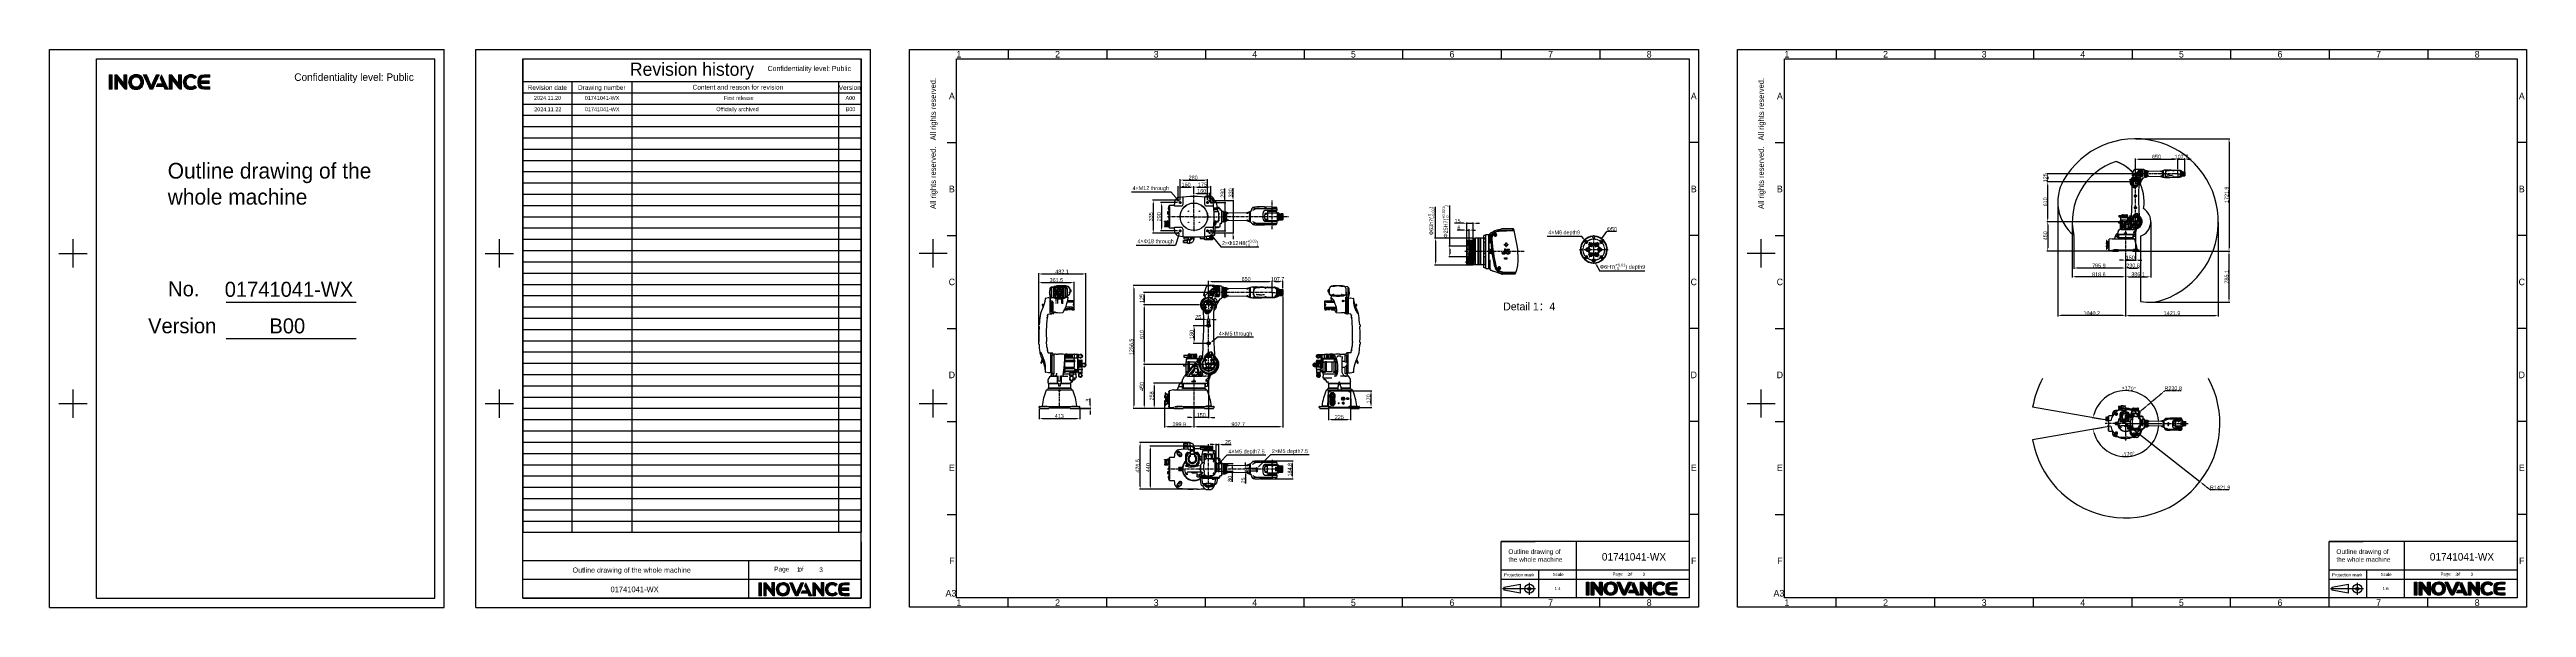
# Model space of a CAD drawing. Header units: millimetres. Extents: x 4086 to 10416, y 123 to 1549.
import ezdxf
from ezdxf.enums import TextEntityAlignment as Align

# ---------------------------------------------------------------- set-up
doc = ezdxf.new("R2010")
doc.units = ezdxf.units.MM
doc.linetypes.add('CENTER', pattern=[0.6, 0.375, -0.075, 0.075, -0.075])
doc.layers.add('logo-蓝色', color=7, linetype='Continuous', true_color=0x008ccf)
for name, color, linetype in [('中心线', 7, 'Continuous'), ('外形图', 7, 'Continuous'), ('多重引线', 7, 'Continuous'), ('尺寸标注', 7, 'Continuous'), ('模板', 7, 'Continuous'), ('运动范围', 7, 'Continuous')]:
    doc.layers.add(name, color=color, linetype=linetype)
doc.styles.get("Standard").update_dxf_attribs({"font": 'simsun.ttc'})
doc.styles.add('思源黑', font='SourceHanSansCN-Normal.ttf')
doc.dimstyles.new('STANDARD_1_6比例中六', dxfattribs={"dimtxt": 10, "dimasz": 8, "dimexe": 2, "dimexo": 1.5, "dimtad": 1, "dimdec": 1, "dimlfac": 6, "dimdsep": 46, "dimtxsty": '思源黑', "dimcen": 0.09, "dimclrd": 256, "dimclre": 256, "dimadec": 0, "dimazin": 0, "dimtp": 0.01, "dimtm": 0.01, "dimtfac": 1, "dimtdec": 1, "dimtofl": 0, "dimtmove": 0, "dimatfit": 3, "dimfxl": 1, "dimtolj": 1, "dimlwd": -1, "dimlwe": -1, "dimarcsym": 0})
doc.dimstyles.new('尺寸标注_1_4比例中六', dxfattribs={"dimtxt": 10, "dimasz": 8, "dimexe": 2, "dimexo": 1.5, "dimgap": 1, "dimtad": 1, "dimdec": 1, "dimlfac": 4, "dimdsep": 46, "dimtxsty": '思源黑', "dimcen": 0.09, "dimadec": 0, "dimazin": 0, "dimtp": 0.01, "dimtm": 0.01, "dimtfac": 1, "dimtdec": 1, "dimtofl": 0, "dimtmove": 0, "dimatfit": 3, "dimfxl": 1, "dimtolj": 1, "dimarcsym": 0})
doc.dimstyles.new('尺寸标注_1_4比例中六弯折', dxfattribs={"dimtxt": 10, "dimasz": 8, "dimexe": 2, "dimexo": 1.5, "dimgap": 1, "dimtad": 1, "dimtih": 1, "dimtoh": 1, "dimdec": 1, "dimlfac": 4, "dimdsep": 46, "dimtxsty": '思源黑', "dimcen": 0.09, "dimadec": 0, "dimazin": 0, "dimtp": 0.01, "dimtm": 0.01, "dimtfac": 1, "dimtdec": 1, "dimtofl": 0, "dimtmove": 0, "dimatfit": 3, "dimfxl": 1, "dimtolj": 1, "dimarcsym": 0})
doc.dimstyles.new('尺寸标注_1_6比例中六', dxfattribs={"dimtxt": 10, "dimasz": 8, "dimexe": 2, "dimexo": 1.5, "dimgap": 1, "dimtad": 1, "dimdec": 1, "dimlfac": 6, "dimdsep": 46, "dimtxsty": '思源黑', "dimcen": 0.09, "dimadec": 0, "dimazin": 0, "dimtp": 0.01, "dimtm": 0.01, "dimtfac": 1, "dimtdec": 1, "dimtofl": 0, "dimtmove": 0, "dimatfit": 3, "dimfxl": 1, "dimtolj": 1, "dimarcsym": 0})
doc.dimstyles.new('尺寸标注_1_6比例中六弯折', dxfattribs={"dimtxt": 10, "dimasz": 8, "dimexe": 2, "dimexo": 1.5, "dimgap": 1, "dimtad": 1, "dimtih": 1, "dimtoh": 1, "dimdec": 1, "dimlfac": 6, "dimdsep": 46, "dimtxsty": '思源黑', "dimcen": 0.09, "dimadec": 0, "dimazin": 0, "dimtp": 0.01, "dimtm": 0.01, "dimtfac": 1, "dimtdec": 1, "dimtofl": 0, "dimtmove": 0, "dimatfit": 3, "dimfxl": 1, "dimtolj": 1, "dimarcsym": 0})

# ---------------------------------------------------------------- blocks, each defined once
blk = doc.blocks.new('1')
at = {"layer": 'logo-蓝色'}
h = blk.add_hatch(color=256, dxfattribs=at)
h.dxf.hatch_style = 1
edge = h.paths.add_edge_path()
edge.add_spline(control_points=[(8013.2, 154.8), (8013.2, 154.8), (8019.8, 154.8), (8019.8, 154.8), (8019.8, 154.8), (8019.8, 154.8), (8019.8, 188.2), (8019.8, 188.2), (8019.8, 188.2), (8019.8, 188.2), (8013.2, 188.2), (8013.2, 188.2), (8013.2, 188.2), (8013.2, 188.2), (8013.2, 154.8), (8013.2, 154.8)], knot_values=[0, 0, 0, 0, 0.25, 0.25, 0.25, 0.25, 0.5, 0.5, 0.5, 0.5, 0.75, 0.75, 0.75, 0.75, 1, 1, 1, 1], degree=3, periodic=1)
h = blk.add_hatch(color=256, dxfattribs=at)
h.dxf.hatch_style = 1
edge = h.paths.add_edge_path()
edge.add_spline(control_points=[(8046.9, 188.2), (8046.9, 188.2), (8046.9, 168.1), (8046.9, 168.1), (8046.9, 168.1), (8046.9, 168.1), (8032.2, 186.7), (8032.2, 186.7), (8032.2, 186.7), (8031.5, 187.6), (8030.5, 188.2), (8029.3, 188.2), (8029.3, 188.2), (8029.3, 188.2), (8025.7, 188.2), (8025.7, 188.2), (8025.7, 188.2), (8025.7, 188.2), (8025.7, 154.7), (8025.7, 154.7), (8025.7, 154.7), (8025.7, 154.7), (8032.4, 154.7), (8032.4, 154.7), (8032.4, 154.7), (8032.4, 154.7), (8032.4, 176.6), (8032.4, 176.6), (8032.4, 176.6), (8032.4, 176.6), (8048.9, 155.8), (8048.9, 155.8), (8048.9, 155.8), (8049.4, 155.1), (8050.1, 154.7), (8051, 154.7), (8051, 154.7), (8051, 154.7), (8053.6, 154.7), (8053.6, 154.7), (8053.6, 154.7), (8053.6, 154.7), (8053.6, 188.2), (8053.6, 188.2), (8053.6, 188.2), (8053.6, 188.2), (8046.9, 188.2), (8046.9, 188.2)], knot_values=[0, 0, 0, 0, 0.083333, 0.083333, 0.083333, 0.083333, 0.166667, 0.166667, 0.166667, 0.166667, 0.25, 0.25, 0.25, 0.25, 0.333333, 0.333333, 0.333333, 0.333333, 0.416667, 0.416667, 0.416667, 0.416667, 0.5, 0.5, 0.5, 0.5, 0.583333, 0.583333, 0.583333, 0.583333, 0.666667, 0.666667, 0.666667, 0.666667, 0.75, 0.75, 0.75, 0.75, 0.833333, 0.833333, 0.833333, 0.833333, 0.916667, 0.916667, 0.916667, 0.916667, 1, 1, 1, 1], degree=3, periodic=1)
h = blk.add_hatch(color=256, dxfattribs=at)
h.dxf.hatch_style = 1
edge = h.paths.add_edge_path(flags=16)
edge.add_spline(control_points=[(8067.5, 179.9), (8069.4, 181.8), (8072, 182.8), (8075, 182.8), (8075, 182.8), (8078.1, 182.8), (8080.6, 181.9), (8082.5, 180), (8082.5, 180), (8084.5, 177.9), (8085.7, 174.7), (8085.6, 171.3), (8085.6, 171.3), (8085.5, 165.9), (8082.7, 160.2), (8075, 160.2), (8075, 160.2), (8067.4, 160.2), (8064.5, 165.9), (8064.4, 171.2), (8064.4, 171.2), (8064.3, 174.6), (8065.5, 177.8), (8067.5, 179.9)], knot_values=[0, 0, 0, 0, 0.166667, 0.166667, 0.166667, 0.166667, 0.333333, 0.333333, 0.333333, 0.333333, 0.5, 0.5, 0.5, 0.5, 0.666667, 0.666667, 0.666667, 0.666667, 0.833333, 0.833333, 0.833333, 0.833333, 1, 1, 1, 1], degree=3, periodic=0)
edge = h.paths.add_edge_path()
edge.add_spline(control_points=[(8075, 188.9), (8063.2, 188.9), (8057.9, 179.8), (8057.9, 171.3), (8057.9, 171.3), (8057.9, 166.7), (8059.4, 162.5), (8062.1, 159.4), (8062.1, 159.4), (8065.1, 155.9), (8069.6, 154.1), (8075, 154.1), (8075, 154.1), (8080.4, 154.1), (8084.9, 155.9), (8088, 159.5), (8088, 159.5), (8090.6, 162.5), (8092.1, 166.8), (8092.2, 171.3), (8092.2, 171.3), (8092.2, 176.3), (8090.4, 180.9), (8087.3, 184.1), (8087.3, 184.1), (8084.2, 187.3), (8080, 188.9), (8075, 188.9)], knot_values=[0, 0, 0, 0, 0.142857, 0.142857, 0.142857, 0.142857, 0.285714, 0.285714, 0.285714, 0.285714, 0.428571, 0.428571, 0.428571, 0.428571, 0.571429, 0.571429, 0.571429, 0.571429, 0.714286, 0.714286, 0.714286, 0.714286, 0.857143, 0.857143, 0.857143, 0.857143, 1, 1, 1, 1], degree=3, periodic=0)
h = blk.add_hatch(color=256, dxfattribs=at)
h.dxf.hatch_style = 1
edge = h.paths.add_edge_path()
edge.add_spline(control_points=[(8120.9, 188.2), (8120.9, 188.2), (8110, 162.7), (8110, 162.7), (8110, 162.7), (8110, 162.7), (8099, 188.2), (8099, 188.2), (8099, 188.2), (8099, 188.2), (8091.6, 188.2), (8091.6, 188.2), (8091.6, 188.2), (8091.6, 188.2), (8105.6, 156.9), (8105.6, 156.9), (8105.6, 156.9), (8106.2, 155.7), (8107.5, 154.8), (8108.9, 154.8), (8108.9, 154.8), (8108.9, 154.8), (8108.9, 154.8), (8108.9, 154.8), (8108.9, 154.8), (8108.9, 154.8), (8111, 154.8), (8111, 154.8), (8111, 154.8), (8111, 154.8), (8111, 154.8), (8111, 154.8), (8111, 154.8), (8112.5, 154.8), (8113.7, 155.7), (8114.3, 156.9), (8114.3, 156.9), (8114.3, 156.9), (8128.3, 188.2), (8128.3, 188.2), (8128.3, 188.2), (8128.3, 188.2), (8120.9, 188.2), (8120.9, 188.2)], knot_values=[0, 0, 0, 0, 0.090909, 0.090909, 0.090909, 0.090909, 0.181818, 0.181818, 0.181818, 0.181818, 0.272727, 0.272727, 0.272727, 0.272727, 0.363636, 0.363636, 0.363636, 0.363636, 0.454545, 0.454545, 0.454545, 0.454545, 0.545455, 0.545455, 0.545455, 0.545455, 0.636364, 0.636364, 0.636364, 0.636364, 0.727273, 0.727273, 0.727273, 0.727273, 0.818182, 0.818182, 0.818182, 0.818182, 0.909091, 0.909091, 0.909091, 0.909091, 1, 1, 1, 1], degree=3, periodic=1)
h = blk.add_hatch(color=256, dxfattribs=at)
h.dxf.hatch_style = 1
edge = h.paths.add_edge_path()
edge.add_spline(control_points=[(8133.5, 188.2), (8133.5, 188.2), (8130, 180.4), (8130, 180.4), (8130, 180.4), (8130, 180.4), (8135.7, 167.2), (8135.7, 167.2), (8135.7, 167.2), (8135.7, 167.2), (8124.1, 167.2), (8124.1, 167.2), (8124.1, 167.2), (8124.1, 167.2), (8121.3, 161), (8121.3, 161), (8121.3, 161), (8121.3, 161), (8138.4, 161), (8138.4, 161), (8138.4, 161), (8138.4, 161), (8141.2, 154.8), (8141.2, 154.8), (8141.2, 154.8), (8141.2, 154.8), (8148.4, 154.8), (8148.4, 154.8), (8148.4, 154.8), (8148.4, 154.8), (8133.5, 188.2), (8133.5, 188.2)], knot_values=[0, 0, 0, 0, 0.125, 0.125, 0.125, 0.125, 0.25, 0.25, 0.25, 0.25, 0.375, 0.375, 0.375, 0.375, 0.5, 0.5, 0.5, 0.5, 0.625, 0.625, 0.625, 0.625, 0.75, 0.75, 0.75, 0.75, 0.875, 0.875, 0.875, 0.875, 1, 1, 1, 1], degree=3, periodic=1)
h = blk.add_hatch(color=256, dxfattribs=at)
h.dxf.hatch_style = 1
edge = h.paths.add_edge_path()
edge.add_spline(control_points=[(8172.4, 188.2), (8172.4, 188.2), (8172.4, 168.1), (8172.4, 168.1), (8172.4, 168.1), (8172.4, 168.1), (8157.7, 186.7), (8157.7, 186.7), (8157.7, 186.7), (8157, 187.6), (8156, 188.2), (8154.8, 188.2), (8154.8, 188.2), (8154.8, 188.2), (8151.2, 188.2), (8151.2, 188.2), (8151.2, 188.2), (8151.2, 188.2), (8151.2, 154.7), (8151.2, 154.7), (8151.2, 154.7), (8151.2, 154.7), (8157.9, 154.7), (8157.9, 154.7), (8157.9, 154.7), (8157.9, 154.7), (8157.9, 176.6), (8157.9, 176.6), (8157.9, 176.6), (8157.9, 176.6), (8174.4, 155.8), (8174.4, 155.8), (8174.4, 155.8), (8174.9, 155.1), (8175.6, 154.7), (8176.5, 154.7), (8176.5, 154.7), (8176.5, 154.7), (8179.1, 154.7), (8179.1, 154.7), (8179.1, 154.7), (8179.1, 154.7), (8179.1, 188.2), (8179.1, 188.2), (8179.1, 188.2), (8179.1, 188.2), (8172.4, 188.2), (8172.4, 188.2)], knot_values=[0, 0, 0, 0, 0.083333, 0.083333, 0.083333, 0.083333, 0.166667, 0.166667, 0.166667, 0.166667, 0.25, 0.25, 0.25, 0.25, 0.333333, 0.333333, 0.333333, 0.333333, 0.416667, 0.416667, 0.416667, 0.416667, 0.5, 0.5, 0.5, 0.5, 0.583333, 0.583333, 0.583333, 0.583333, 0.666667, 0.666667, 0.666667, 0.666667, 0.75, 0.75, 0.75, 0.75, 0.833333, 0.833333, 0.833333, 0.833333, 0.916667, 0.916667, 0.916667, 0.916667, 1, 1, 1, 1], degree=3, periodic=1)
h = blk.add_hatch(color=256, dxfattribs=at)
h.dxf.hatch_style = 1
edge = h.paths.add_edge_path()
edge.add_spline(control_points=[(8209.2, 163.6), (8207.2, 161.6), (8204.1, 160.3), (8201.1, 160.3), (8201.1, 160.3), (8193, 160.3), (8190, 166), (8190, 171.3), (8190, 171.3), (8189.9, 174.5), (8191.1, 177.5), (8193.1, 179.5), (8193.1, 179.5), (8195.1, 181.5), (8197.8, 182.5), (8201.1, 182.5), (8201.1, 182.5), (8204.1, 182.5), (8206.9, 181.5), (8208.9, 179.5), (8208.9, 179.5), (8208.9, 179.5), (8209.1, 179.3), (8209.1, 179.3), (8209.1, 179.3), (8209.1, 179.3), (8213.5, 183.6), (8213.5, 183.6), (8213.5, 183.6), (8213.5, 183.6), (8213.4, 183.8), (8213.4, 183.8), (8213.4, 183.8), (8210, 187.1), (8205.7, 188.9), (8201.1, 188.9), (8201.1, 188.9), (8195.9, 188.9), (8191.5, 187.2), (8188.3, 184), (8188.3, 184), (8185.2, 180.8), (8183.4, 176.2), (8183.4, 171.3), (8183.4, 171.3), (8183.4, 166.7), (8184.9, 162.5), (8187.6, 159.4), (8187.6, 159.4), (8190.8, 155.9), (8195.4, 154.1), (8201.1, 154.1), (8201.1, 154.1), (8206.1, 154.1), (8210.5, 155.8), (8213.8, 159), (8213.8, 159), (8213.8, 159), (8213.9, 159.2), (8213.9, 159.2), (8213.9, 159.2), (8213.9, 159.2), (8209.4, 163.8), (8209.4, 163.8), (8209.4, 163.8), (8209.4, 163.8), (8209.2, 163.6), (8209.2, 163.6)], knot_values=[0, 0, 0, 0, 0.058824, 0.058824, 0.058824, 0.058824, 0.117647, 0.117647, 0.117647, 0.117647, 0.176471, 0.176471, 0.176471, 0.176471, 0.235294, 0.235294, 0.235294, 0.235294, 0.294118, 0.294118, 0.294118, 0.294118, 0.352941, 0.352941, 0.352941, 0.352941, 0.411765, 0.411765, 0.411765, 0.411765, 0.470588, 0.470588, 0.470588, 0.470588, 0.529412, 0.529412, 0.529412, 0.529412, 0.588235, 0.588235, 0.588235, 0.588235, 0.647059, 0.647059, 0.647059, 0.647059, 0.705882, 0.705882, 0.705882, 0.705882, 0.764706, 0.764706, 0.764706, 0.764706, 0.823529, 0.823529, 0.823529, 0.823529, 0.882353, 0.882353, 0.882353, 0.882353, 0.941176, 0.941176, 0.941176, 0.941176, 1, 1, 1, 1], degree=3, periodic=0)
h = blk.add_hatch(color=256, dxfattribs=at)
h.dxf.hatch_style = 1
edge = h.paths.add_edge_path()
edge.add_spline(control_points=[(8231.8, 182.4), (8231.8, 182.4), (8244.3, 182.4), (8244.3, 182.4), (8244.3, 182.4), (8244.3, 182.4), (8244.3, 188.2), (8244.3, 188.2), (8244.3, 188.2), (8244.3, 188.2), (8231.7, 188.2), (8231.7, 188.2), (8231.7, 188.2), (8220, 188.2), (8216.8, 183.7), (8216.8, 171.9), (8216.8, 171.9), (8216.8, 171.9), (8216.8, 171.5), (8216.8, 171.5), (8216.8, 171.5), (8216.8, 171.5), (8216.8, 171.5), (8216.8, 171.5), (8216.8, 171.5), (8216.8, 171.5), (8216.8, 171.5), (8216.8, 171.5), (8216.8, 171.5), (8216.8, 171.5), (8216.8, 171.5), (8216.8, 171.5), (8216.8, 171.5), (8216.8, 171.5), (8216.8, 171), (8216.8, 171), (8216.8, 171), (8216.8, 159.2), (8220, 154.8), (8231.7, 154.8), (8231.7, 154.8), (8231.7, 154.8), (8244.3, 154.8), (8244.3, 154.8), (8244.3, 154.8), (8244.3, 154.8), (8244.3, 160.6), (8244.3, 160.6), (8244.3, 160.6), (8244.3, 160.6), (8231.8, 160.6), (8231.8, 160.6), (8231.8, 160.6), (8228.8, 160.6), (8226.4, 161.1), (8225, 162.7), (8225, 162.7), (8223.9, 164), (8223.4, 166), (8223.3, 168.4), (8223.3, 168.4), (8223.3, 168.4), (8243.2, 168.4), (8243.2, 168.4), (8243.2, 168.4), (8243.2, 168.4), (8243.2, 171.5), (8243.2, 171.5), (8243.2, 171.5), (8243.2, 171.5), (8243.2, 174.6), (8243.2, 174.6), (8243.2, 174.6), (8243.2, 174.6), (8223.3, 174.6), (8223.3, 174.6), (8223.3, 174.6), (8223.4, 176.9), (8223.9, 178.9), (8225, 180.2), (8225, 180.2), (8226.4, 181.8), (8228.8, 182.4), (8231.8, 182.4)], knot_values=[0, 0, 0, 0, 0.047619, 0.047619, 0.047619, 0.047619, 0.095238, 0.095238, 0.095238, 0.095238, 0.142857, 0.142857, 0.142857, 0.142857, 0.190476, 0.190476, 0.190476, 0.190476, 0.238095, 0.238095, 0.238095, 0.238095, 0.285714, 0.285714, 0.285714, 0.285714, 0.333333, 0.333333, 0.333333, 0.333333, 0.380952, 0.380952, 0.380952, 0.380952, 0.428571, 0.428571, 0.428571, 0.428571, 0.47619, 0.47619, 0.47619, 0.47619, 0.52381, 0.52381, 0.52381, 0.52381, 0.571429, 0.571429, 0.571429, 0.571429, 0.619048, 0.619048, 0.619048, 0.619048, 0.666667, 0.666667, 0.666667, 0.666667, 0.714286, 0.714286, 0.714286, 0.714286, 0.761905, 0.761905, 0.761905, 0.761905, 0.809524, 0.809524, 0.809524, 0.809524, 0.857143, 0.857143, 0.857143, 0.857143, 0.904762, 0.904762, 0.904762, 0.904762, 0.952381, 0.952381, 0.952381, 0.952381, 1, 1, 1, 1], degree=3, periodic=0)
at = {"color": 2}
for p, q in [((6535.7, 1549.2), (6535.7, 1525.2)), ((6787.7, 1549.2), (6787.7, 1525.2)), ((7039.7, 1549.2), (7039.7, 1525.2)), ((7291.7, 1549.2), (7291.7, 1525.2)), ((7543.7, 1549.2), (7543.7, 1525.2)), ((7795.7, 1549.2), (7795.7, 1525.2)), ((8047.7, 1549.2), (8047.7, 1525.2)), ((6379.7, 1311.6), (6403.7, 1311.6)), ((8299.7, 1311.6), (8275.7, 1311.6)), ((6307.7, 1028.4), (6379.7, 1028.4)), ((6343.7, 992.4), (6343.7, 1064.4)), ((6379.7, 1074), (6403.7, 1074)), ((8299.7, 1074), (8275.7, 1074)), ((6379.7, 836.4), (6403.7, 836.4)), ((8299.7, 836.4), (8275.7, 836.4)), ((6307.7, 644.4), (6379.7, 644.4)), ((6343.7, 608.4), (6343.7, 680.4)), ((6379.7, 598.8), (6403.7, 598.8)), ((8299.7, 598.8), (8275.7, 598.8)), ((6379.7, 361.2), (6403.7, 361.2)), ((8299.7, 361.2), (8275.7, 361.2)), ((8275.7, 291.6), (7795.7, 291.6)), ((7795.7, 147.6), (7795.7, 291.6)), ((7795.7, 291.6), (7882.1, 291.6)), ((7987.7, 147.6), (7987.7, 291.6)), ((7795.7, 147.6), (7795.7, 219.6)), ((7795.7, 219.6), (7882.1, 219.6)), ((7795.7, 219.6), (8275.7, 219.6)), ((7795.7, 195.6), (7987.7, 195.6)), ((7891.7, 147.6), (7891.7, 219.6)), ((6535.7, 123.6), (6535.7, 147.6)), ((6787.7, 123.6), (6787.7, 147.6)), ((7039.7, 123.6), (7039.7, 147.6)), ((7291.7, 123.6), (7291.7, 147.6)), ((7543.7, 123.6), (7543.7, 147.6)), ((7795.7, 123.6), (7795.7, 147.6)), ((7883.1, 171.1), (7798.6, 171.1)), ((7802.5, 175), (7844.7, 182.6)), ((7802.5, 175), (7802.5, 167.3)), ((7844.7, 159.6), (7802.5, 167.3)), ((7844.7, 159.6), (7844.7, 182.6)), ((7867.8, 155.8), (7867.8, 186.5)), ((8047.7, 123.6), (8047.7, 147.6))]:
    blk.add_line(p, q, dxfattribs=at)
for points in [[(6283.7, 123.6), (6283.7, 1549.2), (8299.7, 1549.2), (8299.7, 123.6)], [(6403.7, 147.6), (6403.7, 1525.2), (8275.7, 1525.2), (8275.7, 147.6)], [(7987.7, 195.6), (8275.7, 195.6), (8275.7, 147.6), (7987.7, 147.6)]]:
    blk.add_lwpolyline(points, close=True, dxfattribs=at)
for radius in [11.5, 3.84]:
    blk.add_circle((7867.8, 171.1), radius, dxfattribs=at)
at = {"layer": 'logo-蓝色'}
for points, knots in [([(8013.2, 154.8), (8013.2, 154.8), (8019.8, 154.8), (8019.8, 154.8), (8019.8, 154.8), (8019.8, 154.8), (8019.8, 188.2), (8019.8, 188.2), (8019.8, 188.2), (8019.8, 188.2), (8013.2, 188.2), (8013.2, 188.2), (8013.2, 188.2), (8013.2, 188.2), (8013.2, 154.8), (8013.2, 154.8)], [0, 0, 0, 0, 0.25, 0.25, 0.25, 0.25, 0.5, 0.5, 0.5, 0.5, 0.75, 0.75, 0.75, 0.75, 1, 1, 1, 1]), ([(8046.9, 188.2), (8046.9, 188.2), (8046.9, 168.1), (8046.9, 168.1), (8046.9, 168.1), (8046.9, 168.1), (8032.2, 186.7), (8032.2, 186.7), (8032.2, 186.7), (8031.5, 187.6), (8030.5, 188.2), (8029.3, 188.2), (8029.3, 188.2), (8029.3, 188.2), (8025.7, 188.2), (8025.7, 188.2), (8025.7, 188.2), (8025.7, 188.2), (8025.7, 154.7), (8025.7, 154.7), (8025.7, 154.7), (8025.7, 154.7), (8032.4, 154.7), (8032.4, 154.7), (8032.4, 154.7), (8032.4, 154.7), (8032.4, 176.6), (8032.4, 176.6), (8032.4, 176.6), (8032.4, 176.6), (8048.9, 155.8), (8048.9, 155.8), (8048.9, 155.8), (8049.4, 155.1), (8050.1, 154.7), (8051, 154.7), (8051, 154.7), (8051, 154.7), (8053.6, 154.7), (8053.6, 154.7), (8053.6, 154.7), (8053.6, 154.7), (8053.6, 188.2), (8053.6, 188.2), (8053.6, 188.2), (8053.6, 188.2), (8046.9, 188.2), (8046.9, 188.2)], [0, 0, 0, 0, 0.083333, 0.083333, 0.083333, 0.083333, 0.166667, 0.166667, 0.166667, 0.166667, 0.25, 0.25, 0.25, 0.25, 0.333333, 0.333333, 0.333333, 0.333333, 0.416667, 0.416667, 0.416667, 0.416667, 0.5, 0.5, 0.5, 0.5, 0.583333, 0.583333, 0.583333, 0.583333, 0.666667, 0.666667, 0.666667, 0.666667, 0.75, 0.75, 0.75, 0.75, 0.833333, 0.833333, 0.833333, 0.833333, 0.916667, 0.916667, 0.916667, 0.916667, 1, 1, 1, 1]), ([(8075, 188.9), (8063.2, 188.9), (8057.9, 179.8), (8057.9, 171.3), (8057.9, 171.3), (8057.9, 166.7), (8059.4, 162.5), (8062.1, 159.4), (8062.1, 159.4), (8065.1, 155.9), (8069.6, 154.1), (8075, 154.1), (8075, 154.1), (8080.4, 154.1), (8084.9, 155.9), (8088, 159.5), (8088, 159.5), (8090.6, 162.5), (8092.1, 166.8), (8092.2, 171.3), (8092.2, 171.3), (8092.2, 176.3), (8090.4, 180.9), (8087.3, 184.1), (8087.3, 184.1), (8084.2, 187.3), (8080, 188.9), (8075, 188.9)], [0, 0, 0, 0, 0.142857, 0.142857, 0.142857, 0.142857, 0.285714, 0.285714, 0.285714, 0.285714, 0.428571, 0.428571, 0.428571, 0.428571, 0.571429, 0.571429, 0.571429, 0.571429, 0.714286, 0.714286, 0.714286, 0.714286, 0.857143, 0.857143, 0.857143, 0.857143, 1, 1, 1, 1]), ([(8067.5, 179.9), (8069.4, 181.8), (8072, 182.8), (8075, 182.8), (8075, 182.8), (8078.1, 182.8), (8080.6, 181.9), (8082.5, 180), (8082.5, 180), (8084.5, 177.9), (8085.7, 174.7), (8085.6, 171.3), (8085.6, 171.3), (8085.5, 165.9), (8082.7, 160.2), (8075, 160.2), (8075, 160.2), (8067.4, 160.2), (8064.5, 165.9), (8064.4, 171.2), (8064.4, 171.2), (8064.3, 174.6), (8065.5, 177.8), (8067.5, 179.9)], [0, 0, 0, 0, 0.166667, 0.166667, 0.166667, 0.166667, 0.333333, 0.333333, 0.333333, 0.333333, 0.5, 0.5, 0.5, 0.5, 0.666667, 0.666667, 0.666667, 0.666667, 0.833333, 0.833333, 0.833333, 0.833333, 1, 1, 1, 1]), ([(8120.9, 188.2), (8120.9, 188.2), (8110, 162.7), (8110, 162.7), (8110, 162.7), (8110, 162.7), (8099, 188.2), (8099, 188.2), (8099, 188.2), (8099, 188.2), (8091.6, 188.2), (8091.6, 188.2), (8091.6, 188.2), (8091.6, 188.2), (8105.6, 156.9), (8105.6, 156.9), (8105.6, 156.9), (8106.2, 155.7), (8107.5, 154.8), (8108.9, 154.8), (8108.9, 154.8), (8108.9, 154.8), (8108.9, 154.8), (8108.9, 154.8), (8108.9, 154.8), (8108.9, 154.8), (8111, 154.8), (8111, 154.8), (8111, 154.8), (8111, 154.8), (8111, 154.8), (8111, 154.8), (8111, 154.8), (8112.5, 154.8), (8113.7, 155.7), (8114.3, 156.9), (8114.3, 156.9), (8114.3, 156.9), (8128.3, 188.2), (8128.3, 188.2), (8128.3, 188.2), (8128.3, 188.2), (8120.9, 188.2), (8120.9, 188.2)], [0, 0, 0, 0, 0.090909, 0.090909, 0.090909, 0.090909, 0.181818, 0.181818, 0.181818, 0.181818, 0.272727, 0.272727, 0.272727, 0.272727, 0.363636, 0.363636, 0.363636, 0.363636, 0.454545, 0.454545, 0.454545, 0.454545, 0.545455, 0.545455, 0.545455, 0.545455, 0.636364, 0.636364, 0.636364, 0.636364, 0.727273, 0.727273, 0.727273, 0.727273, 0.818182, 0.818182, 0.818182, 0.818182, 0.909091, 0.909091, 0.909091, 0.909091, 1, 1, 1, 1]), ([(8133.5, 188.2), (8133.5, 188.2), (8130, 180.4), (8130, 180.4), (8130, 180.4), (8130, 180.4), (8135.7, 167.2), (8135.7, 167.2), (8135.7, 167.2), (8135.7, 167.2), (8124.1, 167.2), (8124.1, 167.2), (8124.1, 167.2), (8124.1, 167.2), (8121.3, 161), (8121.3, 161), (8121.3, 161), (8121.3, 161), (8138.4, 161), (8138.4, 161), (8138.4, 161), (8138.4, 161), (8141.2, 154.8), (8141.2, 154.8), (8141.2, 154.8), (8141.2, 154.8), (8148.4, 154.8), (8148.4, 154.8), (8148.4, 154.8), (8148.4, 154.8), (8133.5, 188.2), (8133.5, 188.2)], [0, 0, 0, 0, 0.125, 0.125, 0.125, 0.125, 0.25, 0.25, 0.25, 0.25, 0.375, 0.375, 0.375, 0.375, 0.5, 0.5, 0.5, 0.5, 0.625, 0.625, 0.625, 0.625, 0.75, 0.75, 0.75, 0.75, 0.875, 0.875, 0.875, 0.875, 1, 1, 1, 1]), ([(8172.4, 188.2), (8172.4, 188.2), (8172.4, 168.1), (8172.4, 168.1), (8172.4, 168.1), (8172.4, 168.1), (8157.7, 186.7), (8157.7, 186.7), (8157.7, 186.7), (8157, 187.6), (8156, 188.2), (8154.8, 188.2), (8154.8, 188.2), (8154.8, 188.2), (8151.2, 188.2), (8151.2, 188.2), (8151.2, 188.2), (8151.2, 188.2), (8151.2, 154.7), (8151.2, 154.7), (8151.2, 154.7), (8151.2, 154.7), (8157.9, 154.7), (8157.9, 154.7), (8157.9, 154.7), (8157.9, 154.7), (8157.9, 176.6), (8157.9, 176.6), (8157.9, 176.6), (8157.9, 176.6), (8174.4, 155.8), (8174.4, 155.8), (8174.4, 155.8), (8174.9, 155.1), (8175.6, 154.7), (8176.5, 154.7), (8176.5, 154.7), (8176.5, 154.7), (8179.1, 154.7), (8179.1, 154.7), (8179.1, 154.7), (8179.1, 154.7), (8179.1, 188.2), (8179.1, 188.2), (8179.1, 188.2), (8179.1, 188.2), (8172.4, 188.2), (8172.4, 188.2)], [0, 0, 0, 0, 0.083333, 0.083333, 0.083333, 0.083333, 0.166667, 0.166667, 0.166667, 0.166667, 0.25, 0.25, 0.25, 0.25, 0.333333, 0.333333, 0.333333, 0.333333, 0.416667, 0.416667, 0.416667, 0.416667, 0.5, 0.5, 0.5, 0.5, 0.583333, 0.583333, 0.583333, 0.583333, 0.666667, 0.666667, 0.666667, 0.666667, 0.75, 0.75, 0.75, 0.75, 0.833333, 0.833333, 0.833333, 0.833333, 0.916667, 0.916667, 0.916667, 0.916667, 1, 1, 1, 1]), ([(8209.2, 163.6), (8207.2, 161.6), (8204.1, 160.3), (8201.1, 160.3), (8201.1, 160.3), (8193, 160.3), (8190, 166), (8190, 171.3), (8190, 171.3), (8189.9, 174.5), (8191.1, 177.5), (8193.1, 179.5), (8193.1, 179.5), (8195.1, 181.5), (8197.8, 182.5), (8201.1, 182.5), (8201.1, 182.5), (8204.1, 182.5), (8206.9, 181.5), (8208.9, 179.5), (8208.9, 179.5), (8208.9, 179.5), (8209.1, 179.3), (8209.1, 179.3), (8209.1, 179.3), (8209.1, 179.3), (8213.5, 183.6), (8213.5, 183.6), (8213.5, 183.6), (8213.5, 183.6), (8213.4, 183.8), (8213.4, 183.8), (8213.4, 183.8), (8210, 187.1), (8205.7, 188.9), (8201.1, 188.9), (8201.1, 188.9), (8195.9, 188.9), (8191.5, 187.2), (8188.3, 184), (8188.3, 184), (8185.2, 180.8), (8183.4, 176.2), (8183.4, 171.3), (8183.4, 171.3), (8183.4, 166.7), (8184.9, 162.5), (8187.6, 159.4), (8187.6, 159.4), (8190.8, 155.9), (8195.4, 154.1), (8201.1, 154.1), (8201.1, 154.1), (8206.1, 154.1), (8210.5, 155.8), (8213.8, 159), (8213.8, 159), (8213.8, 159), (8213.9, 159.2), (8213.9, 159.2), (8213.9, 159.2), (8213.9, 159.2), (8209.4, 163.8), (8209.4, 163.8), (8209.4, 163.8), (8209.4, 163.8), (8209.2, 163.6), (8209.2, 163.6)], [0, 0, 0, 0, 0.058824, 0.058824, 0.058824, 0.058824, 0.117647, 0.117647, 0.117647, 0.117647, 0.176471, 0.176471, 0.176471, 0.176471, 0.235294, 0.235294, 0.235294, 0.235294, 0.294118, 0.294118, 0.294118, 0.294118, 0.352941, 0.352941, 0.352941, 0.352941, 0.411765, 0.411765, 0.411765, 0.411765, 0.470588, 0.470588, 0.470588, 0.470588, 0.529412, 0.529412, 0.529412, 0.529412, 0.588235, 0.588235, 0.588235, 0.588235, 0.647059, 0.647059, 0.647059, 0.647059, 0.705882, 0.705882, 0.705882, 0.705882, 0.764706, 0.764706, 0.764706, 0.764706, 0.823529, 0.823529, 0.823529, 0.823529, 0.882353, 0.882353, 0.882353, 0.882353, 0.941176, 0.941176, 0.941176, 0.941176, 1, 1, 1, 1]), ([(8231.8, 182.4), (8231.8, 182.4), (8244.3, 182.4), (8244.3, 182.4), (8244.3, 182.4), (8244.3, 182.4), (8244.3, 188.2), (8244.3, 188.2), (8244.3, 188.2), (8244.3, 188.2), (8231.7, 188.2), (8231.7, 188.2), (8231.7, 188.2), (8220, 188.2), (8216.8, 183.7), (8216.8, 171.9), (8216.8, 171.9), (8216.8, 171.9), (8216.8, 171.5), (8216.8, 171.5), (8216.8, 171.5), (8216.8, 171.5), (8216.8, 171.5), (8216.8, 171.5), (8216.8, 171.5), (8216.8, 171.5), (8216.8, 171.5), (8216.8, 171.5), (8216.8, 171.5), (8216.8, 171.5), (8216.8, 171.5), (8216.8, 171.5), (8216.8, 171.5), (8216.8, 171.5), (8216.8, 171), (8216.8, 171), (8216.8, 171), (8216.8, 159.2), (8220, 154.8), (8231.7, 154.8), (8231.7, 154.8), (8231.7, 154.8), (8244.3, 154.8), (8244.3, 154.8), (8244.3, 154.8), (8244.3, 154.8), (8244.3, 160.6), (8244.3, 160.6), (8244.3, 160.6), (8244.3, 160.6), (8231.8, 160.6), (8231.8, 160.6), (8231.8, 160.6), (8228.8, 160.6), (8226.4, 161.1), (8225, 162.7), (8225, 162.7), (8223.9, 164), (8223.4, 166), (8223.3, 168.4), (8223.3, 168.4), (8223.3, 168.4), (8243.2, 168.4), (8243.2, 168.4), (8243.2, 168.4), (8243.2, 168.4), (8243.2, 171.5), (8243.2, 171.5), (8243.2, 171.5), (8243.2, 171.5), (8243.2, 174.6), (8243.2, 174.6), (8243.2, 174.6), (8243.2, 174.6), (8223.3, 174.6), (8223.3, 174.6), (8223.3, 174.6), (8223.4, 176.9), (8223.9, 178.9), (8225, 180.2), (8225, 180.2), (8226.4, 181.8), (8228.8, 182.4), (8231.8, 182.4)], [0, 0, 0, 0, 0.047619, 0.047619, 0.047619, 0.047619, 0.095238, 0.095238, 0.095238, 0.095238, 0.142857, 0.142857, 0.142857, 0.142857, 0.190476, 0.190476, 0.190476, 0.190476, 0.238095, 0.238095, 0.238095, 0.238095, 0.285714, 0.285714, 0.285714, 0.285714, 0.333333, 0.333333, 0.333333, 0.333333, 0.380952, 0.380952, 0.380952, 0.380952, 0.428571, 0.428571, 0.428571, 0.428571, 0.47619, 0.47619, 0.47619, 0.47619, 0.52381, 0.52381, 0.52381, 0.52381, 0.571429, 0.571429, 0.571429, 0.571429, 0.619048, 0.619048, 0.619048, 0.619048, 0.666667, 0.666667, 0.666667, 0.666667, 0.714286, 0.714286, 0.714286, 0.714286, 0.761905, 0.761905, 0.761905, 0.761905, 0.809524, 0.809524, 0.809524, 0.809524, 0.857143, 0.857143, 0.857143, 0.857143, 0.904762, 0.904762, 0.904762, 0.904762, 0.952381, 0.952381, 0.952381, 0.952381, 1, 1, 1, 1])]:
    blk.add_open_spline(points, degree=3, knots=knots, dxfattribs=at)
at = {"color": 2, "style": '思源黑'}
for s, height, p in [('1', 16.8, (6409.7, 1537.2)), ('2', 16.8, (6661.7, 1537.2)), ('3', 16.8, (6913.7, 1537.2)), ('4', 16.8, (7165.7, 1537.2)), ('5', 16.8, (7417.7, 1537.2)), ('6', 16.8, (7669.7, 1537.2)), ('7', 16.8, (7921.7, 1537.2)), ('8', 16.8, (8173.7, 1537.2)), ('A', 16.8, (6391.7, 1430.4)), ('A', 16.8, (8287.7, 1430.4)), ('B', 16.8, (6391.7, 1192.8)), ('B', 16.8, (8287.7, 1192.8)), ('C', 16.8, (6391.7, 955.2)), ('C', 16.8, (8287.7, 955.2)), ('D', 16.8, (6391.7, 717.6)), ('D', 16.8, (8287.7, 717.6)), ('E', 16.8, (6391.7, 480)), ('E', 16.8, (8287.7, 480)), ('F', 16.8, (6391.7, 242.4)), ('Projection mark', 8, (7841.3, 206.8)), ('Scale', 8, (7941.1, 207.6)), ('F', 16.8, (8287.7, 242.4)), ('A3', 16.8, (6389.3, 159.6)), ('1', 16.8, (6409.7, 135.6)), ('2', 16.8, (6661.7, 135.6)), ('3', 16.8, (6913.7, 135.6)), ('4', 16.8, (7165.7, 135.6)), ('5', 16.8, (7417.7, 135.6)), ('6', 16.8, (7669.7, 135.6)), ('7', 16.8, (7921.7, 135.6)), ('8', 16.8, (8173.7, 135.6))]:
    blk.add_text(s, height=height, dxfattribs=at).set_placement(p, align=Align.MIDDLE_CENTER)
blk.add_text('All rights reserved.   All rights reserved.', height=14.4, rotation=90, dxfattribs=at).set_placement((6343.7, 1309.2), align=Align.MIDDLE_CENTER)
blk.add_text('Page     of    ', height=8, dxfattribs=at).set_placement((8111.4, 207.9), align=Align.MIDDLE)
at = {"color": 2, "insert": (7813.9, 272), "char_height": 12, "width": 145.175, "attachment_point": 1}
blk.add_mtext('{\\fSource Han Sans CN Regular|b0|i0|c0|p34;Outline drawing of the whole machine}', dxfattribs=at)
at = {"color": 7, "style": '思源黑'}
for tag, height, p in [('编号', 19.2, (8134.8, 252.7)), ('比例', 8, (7939.7, 171.6))]:
    blk.add_attdef(tag, text='', height=height, dxfattribs=at).set_placement(p, align=Align.MIDDLE)
at = {"linetype": 'Continuous', "lineweight": 0, "ltscale": 0.3, "style": '思源黑'}
for tag, p in [('当前页', (8121.4, 207.9)), ('总页数', (8160.3, 207.9))]:
    blk.add_attdef(tag, text='', height=8, dxfattribs=at).set_placement(p, align=Align.MIDDLE)
blk = doc.blocks.new('0')
at = {"layer": 'logo-蓝色'}
h = blk.add_hatch(color=256, dxfattribs=at)
h.dxf.hatch_style = 1
edge = h.paths.add_edge_path()
edge.add_spline(control_points=[(4238.3, 1447.6), (4238.3, 1447.6), (4245.7, 1447.6), (4245.7, 1447.6), (4245.7, 1447.6), (4245.7, 1447.6), (4245.7, 1484.7), (4245.7, 1484.7), (4245.7, 1484.7), (4245.7, 1484.7), (4238.3, 1484.7), (4238.3, 1484.7), (4238.3, 1484.7), (4238.3, 1484.7), (4238.3, 1447.6), (4238.3, 1447.6)], knot_values=[0, 0, 0, 0, 0.25, 0.25, 0.25, 0.25, 0.5, 0.5, 0.5, 0.5, 0.75, 0.75, 0.75, 0.75, 1, 1, 1, 1], degree=3, periodic=1)
h = blk.add_hatch(color=256, dxfattribs=at)
h.dxf.hatch_style = 1
edge = h.paths.add_edge_path()
edge.add_spline(control_points=[(4275.8, 1484.8), (4275.8, 1484.8), (4275.8, 1462.4), (4275.8, 1462.4), (4275.8, 1462.4), (4275.8, 1462.4), (4259.4, 1483.1), (4259.4, 1483.1), (4259.4, 1483.1), (4258.7, 1484.1), (4257.5, 1484.7), (4256.2, 1484.7), (4256.2, 1484.7), (4256.2, 1484.7), (4252.2, 1484.7), (4252.2, 1484.7), (4252.2, 1484.7), (4252.2, 1484.7), (4252.2, 1447.6), (4252.2, 1447.6), (4252.2, 1447.6), (4252.2, 1447.6), (4259.6, 1447.6), (4259.6, 1447.6), (4259.6, 1447.6), (4259.6, 1447.6), (4259.6, 1471.8), (4259.6, 1471.8), (4259.6, 1471.8), (4259.6, 1471.8), (4278, 1448.7), (4278, 1448.7), (4278, 1448.7), (4278.5, 1448), (4279.3, 1447.6), (4280.3, 1447.6), (4280.3, 1447.6), (4280.3, 1447.6), (4283.2, 1447.6), (4283.2, 1447.6), (4283.2, 1447.6), (4283.2, 1447.6), (4283.2, 1484.8), (4283.2, 1484.8), (4283.2, 1484.8), (4283.2, 1484.8), (4275.8, 1484.8), (4275.8, 1484.8)], knot_values=[0, 0, 0, 0, 0.083333, 0.083333, 0.083333, 0.083333, 0.166667, 0.166667, 0.166667, 0.166667, 0.25, 0.25, 0.25, 0.25, 0.333333, 0.333333, 0.333333, 0.333333, 0.416667, 0.416667, 0.416667, 0.416667, 0.5, 0.5, 0.5, 0.5, 0.583333, 0.583333, 0.583333, 0.583333, 0.666667, 0.666667, 0.666667, 0.666667, 0.75, 0.75, 0.75, 0.75, 0.833333, 0.833333, 0.833333, 0.833333, 0.916667, 0.916667, 0.916667, 0.916667, 1, 1, 1, 1], degree=3, periodic=1)
h = blk.add_hatch(color=256, dxfattribs=at)
h.dxf.hatch_style = 1
edge = h.paths.add_edge_path(flags=16)
edge.add_spline(control_points=[(4298.7, 1475.5), (4300.8, 1477.7), (4303.6, 1478.8), (4307, 1478.8), (4307, 1478.8), (4310.4, 1478.8), (4313.2, 1477.7), (4315.3, 1475.6), (4315.3, 1475.6), (4317.6, 1473.2), (4318.8, 1469.7), (4318.8, 1465.9), (4318.8, 1465.9), (4318.7, 1460), (4315.5, 1453.6), (4307, 1453.6), (4307, 1453.6), (4298.6, 1453.6), (4295.4, 1459.9), (4295.2, 1465.8), (4295.2, 1465.8), (4295.1, 1469.6), (4296.4, 1473.2), (4298.7, 1475.5)], knot_values=[0, 0, 0, 0, 0.166667, 0.166667, 0.166667, 0.166667, 0.333333, 0.333333, 0.333333, 0.333333, 0.5, 0.5, 0.5, 0.5, 0.666667, 0.666667, 0.666667, 0.666667, 0.833333, 0.833333, 0.833333, 0.833333, 1, 1, 1, 1], degree=3, periodic=0)
edge = h.paths.add_edge_path()
edge.add_spline(control_points=[(4307, 1485.5), (4293.9, 1485.5), (4287.9, 1475.4), (4287.9, 1465.9), (4287.9, 1465.9), (4287.9, 1460.8), (4289.6, 1456.1), (4292.6, 1452.7), (4292.6, 1452.7), (4296, 1448.9), (4301, 1446.8), (4307, 1446.8), (4307, 1446.8), (4313, 1446.8), (4318, 1448.9), (4321.4, 1452.8), (4321.4, 1452.8), (4324.3, 1456.2), (4326, 1460.9), (4326.1, 1466), (4326.1, 1466), (4326.1, 1471.5), (4324.1, 1476.7), (4320.6, 1480.2), (4320.6, 1480.2), (4317.2, 1483.7), (4312.5, 1485.5), (4307, 1485.5)], knot_values=[0, 0, 0, 0, 0.142857, 0.142857, 0.142857, 0.142857, 0.285714, 0.285714, 0.285714, 0.285714, 0.428571, 0.428571, 0.428571, 0.428571, 0.571429, 0.571429, 0.571429, 0.571429, 0.714286, 0.714286, 0.714286, 0.714286, 0.857143, 0.857143, 0.857143, 0.857143, 1, 1, 1, 1], degree=3, periodic=0)
h = blk.add_hatch(color=256, dxfattribs=at)
h.dxf.hatch_style = 1
edge = h.paths.add_edge_path()
edge.add_spline(control_points=[(4358, 1484.7), (4358, 1484.7), (4345.8, 1456.4), (4345.8, 1456.4), (4345.8, 1456.4), (4345.8, 1456.4), (4333.7, 1484.7), (4333.7, 1484.7), (4333.7, 1484.7), (4333.7, 1484.7), (4325.4, 1484.7), (4325.4, 1484.7), (4325.4, 1484.7), (4325.4, 1484.7), (4341, 1450), (4341, 1450), (4341, 1450), (4341.6, 1448.6), (4343, 1447.6), (4344.7, 1447.6), (4344.7, 1447.6), (4344.7, 1447.6), (4344.7, 1447.6), (4344.7, 1447.6), (4344.7, 1447.6), (4344.7, 1447.6), (4346.9, 1447.6), (4346.9, 1447.6), (4346.9, 1447.6), (4346.9, 1447.6), (4347, 1447.6), (4347, 1447.6), (4347, 1447.6), (4348.6, 1447.6), (4350, 1448.6), (4350.6, 1450), (4350.6, 1450), (4350.6, 1450), (4366.2, 1484.7), (4366.2, 1484.7), (4366.2, 1484.7), (4366.2, 1484.7), (4358, 1484.7), (4358, 1484.7)], knot_values=[0, 0, 0, 0, 0.090909, 0.090909, 0.090909, 0.090909, 0.181818, 0.181818, 0.181818, 0.181818, 0.272727, 0.272727, 0.272727, 0.272727, 0.363636, 0.363636, 0.363636, 0.363636, 0.454545, 0.454545, 0.454545, 0.454545, 0.545455, 0.545455, 0.545455, 0.545455, 0.636364, 0.636364, 0.636364, 0.636364, 0.727273, 0.727273, 0.727273, 0.727273, 0.818182, 0.818182, 0.818182, 0.818182, 0.909091, 0.909091, 0.909091, 0.909091, 1, 1, 1, 1], degree=3, periodic=1)
h = blk.add_hatch(color=256, dxfattribs=at)
h.dxf.hatch_style = 1
edge = h.paths.add_edge_path()
edge.add_spline(control_points=[(4371.9, 1484.7), (4371.9, 1484.7), (4368.1, 1476.1), (4368.1, 1476.1), (4368.1, 1476.1), (4368.1, 1476.1), (4374.5, 1461.4), (4374.5, 1461.4), (4374.5, 1461.4), (4374.5, 1461.4), (4361.5, 1461.4), (4361.5, 1461.4), (4361.5, 1461.4), (4361.5, 1461.4), (4358.4, 1454.5), (4358.4, 1454.5), (4358.4, 1454.5), (4358.4, 1454.5), (4377.4, 1454.5), (4377.4, 1454.5), (4377.4, 1454.5), (4377.4, 1454.5), (4380.5, 1447.6), (4380.5, 1447.6), (4380.5, 1447.6), (4380.5, 1447.6), (4388.6, 1447.6), (4388.6, 1447.6), (4388.6, 1447.6), (4388.6, 1447.6), (4371.9, 1484.7), (4371.9, 1484.7)], knot_values=[0, 0, 0, 0, 0.125, 0.125, 0.125, 0.125, 0.25, 0.25, 0.25, 0.25, 0.375, 0.375, 0.375, 0.375, 0.5, 0.5, 0.5, 0.5, 0.625, 0.625, 0.625, 0.625, 0.75, 0.75, 0.75, 0.75, 0.875, 0.875, 0.875, 0.875, 1, 1, 1, 1], degree=3, periodic=1)
h = blk.add_hatch(color=256, dxfattribs=at)
h.dxf.hatch_style = 1
edge = h.paths.add_edge_path()
edge.add_spline(control_points=[(4415.2, 1484.8), (4415.2, 1484.8), (4415.2, 1462.4), (4415.2, 1462.4), (4415.2, 1462.4), (4415.2, 1462.4), (4398.8, 1483.1), (4398.8, 1483.1), (4398.8, 1483.1), (4398.1, 1484.1), (4397, 1484.7), (4395.7, 1484.7), (4395.7, 1484.7), (4395.7, 1484.7), (4391.7, 1484.7), (4391.7, 1484.7), (4391.7, 1484.7), (4391.7, 1484.7), (4391.7, 1447.6), (4391.7, 1447.6), (4391.7, 1447.6), (4391.7, 1447.6), (4399, 1447.6), (4399, 1447.6), (4399, 1447.6), (4399, 1447.6), (4399, 1471.8), (4399, 1471.8), (4399, 1471.8), (4399, 1471.8), (4417.4, 1448.7), (4417.4, 1448.7), (4417.4, 1448.7), (4418, 1448), (4418.8, 1447.6), (4419.7, 1447.6), (4419.7, 1447.6), (4419.7, 1447.6), (4422.6, 1447.6), (4422.6, 1447.6), (4422.6, 1447.6), (4422.6, 1447.6), (4422.6, 1484.8), (4422.6, 1484.8), (4422.6, 1484.8), (4422.6, 1484.8), (4415.2, 1484.8), (4415.2, 1484.8)], knot_values=[0, 0, 0, 0, 0.083333, 0.083333, 0.083333, 0.083333, 0.166667, 0.166667, 0.166667, 0.166667, 0.25, 0.25, 0.25, 0.25, 0.333333, 0.333333, 0.333333, 0.333333, 0.416667, 0.416667, 0.416667, 0.416667, 0.5, 0.5, 0.5, 0.5, 0.583333, 0.583333, 0.583333, 0.583333, 0.666667, 0.666667, 0.666667, 0.666667, 0.75, 0.75, 0.75, 0.75, 0.833333, 0.833333, 0.833333, 0.833333, 0.916667, 0.916667, 0.916667, 0.916667, 1, 1, 1, 1], degree=3, periodic=1)
h = blk.add_hatch(color=256, dxfattribs=at)
h.dxf.hatch_style = 1
edge = h.paths.add_edge_path()
edge.add_spline(control_points=[(4456.1, 1457.4), (4453.9, 1455.2), (4450.4, 1453.8), (4447.1, 1453.8), (4447.1, 1453.8), (4438, 1453.8), (4434.7, 1460.1), (4434.7, 1466), (4434.7, 1466), (4434.7, 1469.5), (4435.9, 1472.8), (4438.2, 1475.1), (4438.2, 1475.1), (4440.4, 1477.3), (4443.4, 1478.4), (4447.1, 1478.4), (4447.1, 1478.4), (4450.5, 1478.4), (4453.5, 1477.2), (4455.8, 1475), (4455.8, 1475), (4455.8, 1475), (4455.9, 1474.9), (4455.9, 1474.9), (4455.9, 1474.9), (4455.9, 1474.9), (4460.9, 1479.7), (4460.9, 1479.7), (4460.9, 1479.7), (4460.9, 1479.7), (4460.7, 1479.8), (4460.7, 1479.8), (4460.7, 1479.8), (4456.9, 1483.5), (4452.2, 1485.5), (4447.1, 1485.5), (4447.1, 1485.5), (4441.3, 1485.5), (4436.4, 1483.6), (4432.9, 1480.1), (4432.9, 1480.1), (4429.4, 1476.6), (4427.4, 1471.4), (4427.4, 1465.9), (4427.4, 1465.9), (4427.5, 1460.8), (4429.1, 1456.1), (4432.1, 1452.8), (4432.1, 1452.8), (4435.6, 1448.9), (4440.8, 1446.8), (4447.1, 1446.8), (4447.1, 1446.8), (4452.6, 1446.8), (4457.5, 1448.7), (4461.2, 1452.3), (4461.2, 1452.3), (4461.2, 1452.3), (4461.3, 1452.5), (4461.3, 1452.5), (4461.3, 1452.5), (4461.3, 1452.5), (4456.3, 1457.6), (4456.3, 1457.6), (4456.3, 1457.6), (4456.3, 1457.6), (4456.1, 1457.4), (4456.1, 1457.4)], knot_values=[0, 0, 0, 0, 0.058824, 0.058824, 0.058824, 0.058824, 0.117647, 0.117647, 0.117647, 0.117647, 0.176471, 0.176471, 0.176471, 0.176471, 0.235294, 0.235294, 0.235294, 0.235294, 0.294118, 0.294118, 0.294118, 0.294118, 0.352941, 0.352941, 0.352941, 0.352941, 0.411765, 0.411765, 0.411765, 0.411765, 0.470588, 0.470588, 0.470588, 0.470588, 0.529412, 0.529412, 0.529412, 0.529412, 0.588235, 0.588235, 0.588235, 0.588235, 0.647059, 0.647059, 0.647059, 0.647059, 0.705882, 0.705882, 0.705882, 0.705882, 0.764706, 0.764706, 0.764706, 0.764706, 0.823529, 0.823529, 0.823529, 0.823529, 0.882353, 0.882353, 0.882353, 0.882353, 0.941176, 0.941176, 0.941176, 0.941176, 1, 1, 1, 1], degree=3, periodic=0)
h = blk.add_hatch(color=256, dxfattribs=at)
h.dxf.hatch_style = 1
edge = h.paths.add_edge_path()
edge.add_spline(control_points=[(4481.2, 1478.2), (4481.2, 1478.2), (4495.1, 1478.2), (4495.1, 1478.2), (4495.1, 1478.2), (4495.1, 1478.2), (4495.1, 1484.7), (4495.1, 1484.7), (4495.1, 1484.7), (4495.1, 1484.7), (4481.1, 1484.7), (4481.1, 1484.7), (4481.1, 1484.7), (4468.1, 1484.7), (4464.6, 1479.8), (4464.6, 1466.6), (4464.6, 1466.6), (4464.6, 1466.6), (4464.6, 1466.2), (4464.6, 1466.2), (4464.6, 1466.2), (4464.6, 1466.2), (4464.6, 1466.2), (4464.6, 1466.2), (4464.6, 1466.2), (4464.6, 1466.2), (4464.6, 1466.1), (4464.6, 1466.1), (4464.6, 1466.1), (4464.6, 1466.1), (4464.6, 1466.1), (4464.6, 1466.1), (4464.6, 1466.1), (4464.6, 1466.1), (4464.6, 1465.7), (4464.6, 1465.7), (4464.6, 1465.7), (4464.6, 1452.5), (4468.1, 1447.6), (4481.1, 1447.6), (4481.1, 1447.6), (4481.1, 1447.6), (4495.1, 1447.6), (4495.1, 1447.6), (4495.1, 1447.6), (4495.1, 1447.6), (4495.1, 1454), (4495.1, 1454), (4495.1, 1454), (4495.1, 1454), (4481.2, 1454), (4481.2, 1454), (4481.2, 1454), (4477.8, 1454), (4475.2, 1454.7), (4473.7, 1456.5), (4473.7, 1456.5), (4472.4, 1457.9), (4471.8, 1460.1), (4471.7, 1462.7), (4471.7, 1462.7), (4471.7, 1462.7), (4493.9, 1462.7), (4493.9, 1462.7), (4493.9, 1462.7), (4493.9, 1462.7), (4493.9, 1466.2), (4493.9, 1466.2), (4493.9, 1466.2), (4493.9, 1466.2), (4493.9, 1469.6), (4493.9, 1469.6), (4493.9, 1469.6), (4493.9, 1469.6), (4471.7, 1469.6), (4471.7, 1469.6), (4471.7, 1469.6), (4471.8, 1472.2), (4472.4, 1474.4), (4473.7, 1475.8), (4473.7, 1475.8), (4475.2, 1477.6), (4477.8, 1478.2), (4481.2, 1478.2)], knot_values=[0, 0, 0, 0, 0.047619, 0.047619, 0.047619, 0.047619, 0.095238, 0.095238, 0.095238, 0.095238, 0.142857, 0.142857, 0.142857, 0.142857, 0.190476, 0.190476, 0.190476, 0.190476, 0.238095, 0.238095, 0.238095, 0.238095, 0.285714, 0.285714, 0.285714, 0.285714, 0.333333, 0.333333, 0.333333, 0.333333, 0.380952, 0.380952, 0.380952, 0.380952, 0.428571, 0.428571, 0.428571, 0.428571, 0.47619, 0.47619, 0.47619, 0.47619, 0.52381, 0.52381, 0.52381, 0.52381, 0.571429, 0.571429, 0.571429, 0.571429, 0.619048, 0.619048, 0.619048, 0.619048, 0.666667, 0.666667, 0.666667, 0.666667, 0.714286, 0.714286, 0.714286, 0.714286, 0.761905, 0.761905, 0.761905, 0.761905, 0.809524, 0.809524, 0.809524, 0.809524, 0.857143, 0.857143, 0.857143, 0.857143, 0.904762, 0.904762, 0.904762, 0.904762, 0.952381, 0.952381, 0.952381, 0.952381, 1, 1, 1, 1], degree=3, periodic=0)
h = blk.add_hatch(color=256, dxfattribs=at)
h.dxf.hatch_style = 1
edge = h.paths.add_edge_path()
edge.add_spline(control_points=[(5898.3, 153.2), (5898.3, 153.2), (5904.9, 153.2), (5904.9, 153.2), (5904.9, 153.2), (5904.9, 153.2), (5904.9, 186.6), (5904.9, 186.6), (5904.9, 186.6), (5904.9, 186.6), (5898.3, 186.6), (5898.3, 186.6), (5898.3, 186.6), (5898.3, 186.6), (5898.3, 153.2), (5898.3, 153.2)], knot_values=[0, 0, 0, 0, 0.25, 0.25, 0.25, 0.25, 0.5, 0.5, 0.5, 0.5, 0.75, 0.75, 0.75, 0.75, 1, 1, 1, 1], degree=3, periodic=1)
h = blk.add_hatch(color=256, dxfattribs=at)
h.dxf.hatch_style = 1
edge = h.paths.add_edge_path()
edge.add_spline(control_points=[(5932, 186.7), (5932, 186.7), (5932, 166.6), (5932, 166.6), (5932, 166.6), (5932, 166.6), (5917.3, 185.2), (5917.3, 185.2), (5917.3, 185.2), (5916.6, 186.1), (5915.6, 186.6), (5914.4, 186.6), (5914.4, 186.6), (5914.4, 186.6), (5910.8, 186.6), (5910.8, 186.6), (5910.8, 186.6), (5910.8, 186.6), (5910.8, 153.2), (5910.8, 153.2), (5910.8, 153.2), (5910.8, 153.2), (5917.4, 153.2), (5917.4, 153.2), (5917.4, 153.2), (5917.4, 153.2), (5917.4, 175.1), (5917.4, 175.1), (5917.4, 175.1), (5917.4, 175.1), (5934, 154.2), (5934, 154.2), (5934, 154.2), (5934.5, 153.6), (5935.2, 153.2), (5936, 153.2), (5936, 153.2), (5936, 153.2), (5938.7, 153.2), (5938.7, 153.2), (5938.7, 153.2), (5938.7, 153.2), (5938.7, 186.7), (5938.7, 186.7), (5938.7, 186.7), (5938.7, 186.7), (5932, 186.7), (5932, 186.7)], knot_values=[0, 0, 0, 0, 0.083333, 0.083333, 0.083333, 0.083333, 0.166667, 0.166667, 0.166667, 0.166667, 0.25, 0.25, 0.25, 0.25, 0.333333, 0.333333, 0.333333, 0.333333, 0.416667, 0.416667, 0.416667, 0.416667, 0.5, 0.5, 0.5, 0.5, 0.583333, 0.583333, 0.583333, 0.583333, 0.666667, 0.666667, 0.666667, 0.666667, 0.75, 0.75, 0.75, 0.75, 0.833333, 0.833333, 0.833333, 0.833333, 0.916667, 0.916667, 0.916667, 0.916667, 1, 1, 1, 1], degree=3, periodic=1)
h = blk.add_hatch(color=256, dxfattribs=at)
h.dxf.hatch_style = 1
edge = h.paths.add_edge_path(flags=16)
edge.add_spline(control_points=[(5952.6, 178.4), (5954.5, 180.3), (5957, 181.3), (5960.1, 181.3), (5960.1, 181.3), (5963.2, 181.3), (5965.7, 180.3), (5967.6, 178.4), (5967.6, 178.4), (5969.6, 176.3), (5970.8, 173.1), (5970.7, 169.7), (5970.7, 169.7), (5970.6, 164.4), (5967.8, 158.6), (5960.1, 158.6), (5960.1, 158.6), (5952.5, 158.6), (5949.6, 164.3), (5949.5, 169.7), (5949.5, 169.7), (5949.4, 173), (5950.5, 176.2), (5952.6, 178.4)], knot_values=[0, 0, 0, 0, 0.166667, 0.166667, 0.166667, 0.166667, 0.333333, 0.333333, 0.333333, 0.333333, 0.5, 0.5, 0.5, 0.5, 0.666667, 0.666667, 0.666667, 0.666667, 0.833333, 0.833333, 0.833333, 0.833333, 1, 1, 1, 1], degree=3, periodic=0)
edge = h.paths.add_edge_path()
edge.add_spline(control_points=[(5960.1, 187.3), (5948.3, 187.3), (5942.9, 178.2), (5942.9, 169.7), (5942.9, 169.7), (5942.9, 165.1), (5944.4, 160.9), (5947.1, 157.9), (5947.1, 157.9), (5950.2, 154.4), (5954.7, 152.5), (5960.1, 152.5), (5960.1, 152.5), (5965.5, 152.5), (5970, 154.4), (5973.1, 157.9), (5973.1, 157.9), (5975.7, 161), (5977.2, 165.2), (5977.3, 169.8), (5977.3, 169.8), (5977.3, 174.7), (5975.5, 179.4), (5972.3, 182.6), (5972.3, 182.6), (5969.3, 185.7), (5965, 187.3), (5960.1, 187.3)], knot_values=[0, 0, 0, 0, 0.142857, 0.142857, 0.142857, 0.142857, 0.285714, 0.285714, 0.285714, 0.285714, 0.428571, 0.428571, 0.428571, 0.428571, 0.571429, 0.571429, 0.571429, 0.571429, 0.714286, 0.714286, 0.714286, 0.714286, 0.857143, 0.857143, 0.857143, 0.857143, 1, 1, 1, 1], degree=3, periodic=0)
h = blk.add_hatch(color=256, dxfattribs=at)
h.dxf.hatch_style = 1
edge = h.paths.add_edge_path()
edge.add_spline(control_points=[(6006, 186.6), (6006, 186.6), (5995, 161.1), (5995, 161.1), (5995, 161.1), (5995, 161.1), (5984.1, 186.6), (5984.1, 186.6), (5984.1, 186.6), (5984.1, 186.6), (5976.7, 186.6), (5976.7, 186.6), (5976.7, 186.6), (5976.7, 186.6), (5990.7, 155.4), (5990.7, 155.4), (5990.7, 155.4), (5991.3, 154.1), (5992.5, 153.2), (5994, 153.2), (5994, 153.2), (5994, 153.2), (5994, 153.2), (5994, 153.2), (5994, 153.2), (5994, 153.2), (5996.1, 153.2), (5996.1, 153.2), (5996.1, 153.2), (5996.1, 153.2), (5996.1, 153.2), (5996.1, 153.2), (5996.1, 153.2), (5997.5, 153.2), (5998.8, 154.1), (5999.4, 155.4), (5999.4, 155.4), (5999.4, 155.4), (6013.4, 186.6), (6013.4, 186.6), (6013.4, 186.6), (6013.4, 186.6), (6006, 186.6), (6006, 186.6)], knot_values=[0, 0, 0, 0, 0.090909, 0.090909, 0.090909, 0.090909, 0.181818, 0.181818, 0.181818, 0.181818, 0.272727, 0.272727, 0.272727, 0.272727, 0.363636, 0.363636, 0.363636, 0.363636, 0.454545, 0.454545, 0.454545, 0.454545, 0.545455, 0.545455, 0.545455, 0.545455, 0.636364, 0.636364, 0.636364, 0.636364, 0.727273, 0.727273, 0.727273, 0.727273, 0.818182, 0.818182, 0.818182, 0.818182, 0.909091, 0.909091, 0.909091, 0.909091, 1, 1, 1, 1], degree=3, periodic=1)
h = blk.add_hatch(color=256, dxfattribs=at)
h.dxf.hatch_style = 1
edge = h.paths.add_edge_path()
edge.add_spline(control_points=[(6018.5, 186.6), (6018.5, 186.6), (6015.1, 178.9), (6015.1, 178.9), (6015.1, 178.9), (6015.1, 178.9), (6020.8, 165.7), (6020.8, 165.7), (6020.8, 165.7), (6020.8, 165.7), (6009.1, 165.7), (6009.1, 165.7), (6009.1, 165.7), (6009.1, 165.7), (6006.3, 159.5), (6006.3, 159.5), (6006.3, 159.5), (6006.3, 159.5), (6023.5, 159.5), (6023.5, 159.5), (6023.5, 159.5), (6023.5, 159.5), (6026.3, 153.2), (6026.3, 153.2), (6026.3, 153.2), (6026.3, 153.2), (6033.5, 153.2), (6033.5, 153.2), (6033.5, 153.2), (6033.5, 153.2), (6018.5, 186.6), (6018.5, 186.6)], knot_values=[0, 0, 0, 0, 0.125, 0.125, 0.125, 0.125, 0.25, 0.25, 0.25, 0.25, 0.375, 0.375, 0.375, 0.375, 0.5, 0.5, 0.5, 0.5, 0.625, 0.625, 0.625, 0.625, 0.75, 0.75, 0.75, 0.75, 0.875, 0.875, 0.875, 0.875, 1, 1, 1, 1], degree=3, periodic=1)
h = blk.add_hatch(color=256, dxfattribs=at)
h.dxf.hatch_style = 1
edge = h.paths.add_edge_path()
edge.add_spline(control_points=[(6057.5, 186.7), (6057.5, 186.7), (6057.5, 166.6), (6057.5, 166.6), (6057.5, 166.6), (6057.5, 166.6), (6042.8, 185.2), (6042.8, 185.2), (6042.8, 185.2), (6042.1, 186.1), (6041.1, 186.6), (6039.9, 186.6), (6039.9, 186.6), (6039.9, 186.6), (6036.3, 186.6), (6036.3, 186.6), (6036.3, 186.6), (6036.3, 186.6), (6036.3, 153.2), (6036.3, 153.2), (6036.3, 153.2), (6036.3, 153.2), (6042.9, 153.2), (6042.9, 153.2), (6042.9, 153.2), (6042.9, 153.2), (6042.9, 175.1), (6042.9, 175.1), (6042.9, 175.1), (6042.9, 175.1), (6059.5, 154.2), (6059.5, 154.2), (6059.5, 154.2), (6060, 153.6), (6060.7, 153.2), (6061.5, 153.2), (6061.5, 153.2), (6061.5, 153.2), (6064.1, 153.2), (6064.1, 153.2), (6064.1, 153.2), (6064.1, 153.2), (6064.1, 186.7), (6064.1, 186.7), (6064.1, 186.7), (6064.1, 186.7), (6057.5, 186.7), (6057.5, 186.7)], knot_values=[0, 0, 0, 0, 0.083333, 0.083333, 0.083333, 0.083333, 0.166667, 0.166667, 0.166667, 0.166667, 0.25, 0.25, 0.25, 0.25, 0.333333, 0.333333, 0.333333, 0.333333, 0.416667, 0.416667, 0.416667, 0.416667, 0.5, 0.5, 0.5, 0.5, 0.583333, 0.583333, 0.583333, 0.583333, 0.666667, 0.666667, 0.666667, 0.666667, 0.75, 0.75, 0.75, 0.75, 0.833333, 0.833333, 0.833333, 0.833333, 0.916667, 0.916667, 0.916667, 0.916667, 1, 1, 1, 1], degree=3, periodic=1)
h = blk.add_hatch(color=256, dxfattribs=at)
h.dxf.hatch_style = 1
edge = h.paths.add_edge_path()
edge.add_spline(control_points=[(6094.3, 162.1), (6092.3, 160), (6089.2, 158.8), (6086.2, 158.8), (6086.2, 158.8), (6078, 158.8), (6075.1, 164.4), (6075, 169.8), (6075, 169.8), (6075, 172.9), (6076.1, 175.9), (6078.2, 178), (6078.2, 178), (6080.1, 179.9), (6082.9, 181), (6086.2, 181), (6086.2, 181), (6089.2, 181), (6092, 179.9), (6094, 177.9), (6094, 177.9), (6094, 177.9), (6094.1, 177.8), (6094.1, 177.8), (6094.1, 177.8), (6094.1, 177.8), (6098.6, 182.1), (6098.6, 182.1), (6098.6, 182.1), (6098.6, 182.1), (6098.4, 182.2), (6098.4, 182.2), (6098.4, 182.2), (6095.1, 185.6), (6090.8, 187.3), (6086.2, 187.3), (6086.2, 187.3), (6081, 187.3), (6076.6, 185.7), (6073.4, 182.5), (6073.4, 182.5), (6070.3, 179.3), (6068.5, 174.7), (6068.5, 169.7), (6068.5, 169.7), (6068.5, 165.1), (6070, 160.9), (6072.7, 157.9), (6072.7, 157.9), (6075.8, 154.4), (6080.5, 152.5), (6086.2, 152.5), (6086.2, 152.5), (6091.2, 152.5), (6095.6, 154.2), (6098.9, 157.5), (6098.9, 157.5), (6098.9, 157.5), (6099, 157.6), (6099, 157.6), (6099, 157.6), (6099, 157.6), (6094.5, 162.2), (6094.5, 162.2), (6094.5, 162.2), (6094.5, 162.2), (6094.3, 162.1), (6094.3, 162.1)], knot_values=[0, 0, 0, 0, 0.058824, 0.058824, 0.058824, 0.058824, 0.117647, 0.117647, 0.117647, 0.117647, 0.176471, 0.176471, 0.176471, 0.176471, 0.235294, 0.235294, 0.235294, 0.235294, 0.294118, 0.294118, 0.294118, 0.294118, 0.352941, 0.352941, 0.352941, 0.352941, 0.411765, 0.411765, 0.411765, 0.411765, 0.470588, 0.470588, 0.470588, 0.470588, 0.529412, 0.529412, 0.529412, 0.529412, 0.588235, 0.588235, 0.588235, 0.588235, 0.647059, 0.647059, 0.647059, 0.647059, 0.705882, 0.705882, 0.705882, 0.705882, 0.764706, 0.764706, 0.764706, 0.764706, 0.823529, 0.823529, 0.823529, 0.823529, 0.882353, 0.882353, 0.882353, 0.882353, 0.941176, 0.941176, 0.941176, 0.941176, 1, 1, 1, 1], degree=3, periodic=0)
h = blk.add_hatch(color=256, dxfattribs=at)
h.dxf.hatch_style = 1
edge = h.paths.add_edge_path()
edge.add_spline(control_points=[(6116.9, 180.8), (6116.9, 180.8), (6129.4, 180.8), (6129.4, 180.8), (6129.4, 180.8), (6129.4, 180.8), (6129.4, 186.6), (6129.4, 186.6), (6129.4, 186.6), (6129.4, 186.6), (6116.7, 186.6), (6116.7, 186.6), (6116.7, 186.6), (6105.1, 186.6), (6101.9, 182.2), (6101.9, 170.3), (6101.9, 170.3), (6101.9, 170.3), (6101.9, 169.9), (6101.9, 169.9), (6101.9, 169.9), (6101.9, 169.9), (6101.9, 169.9), (6101.9, 169.9), (6101.9, 169.9), (6101.9, 169.9), (6101.9, 169.9), (6101.9, 169.9), (6101.9, 169.9), (6101.9, 169.9), (6101.9, 169.9), (6101.9, 169.9), (6101.9, 169.9), (6101.9, 169.9), (6101.9, 169.5), (6101.9, 169.5), (6101.9, 169.5), (6101.9, 157.7), (6105.1, 153.2), (6116.7, 153.2), (6116.7, 153.2), (6116.7, 153.2), (6129.4, 153.2), (6129.4, 153.2), (6129.4, 153.2), (6129.4, 153.2), (6129.4, 159), (6129.4, 159), (6129.4, 159), (6129.4, 159), (6116.9, 159), (6116.9, 159), (6116.9, 159), (6113.8, 159), (6111.5, 159.6), (6110.1, 161.2), (6110.1, 161.2), (6109, 162.5), (6108.5, 164.5), (6108.3, 166.8), (6108.3, 166.8), (6108.3, 166.8), (6128.3, 166.8), (6128.3, 166.8), (6128.3, 166.8), (6128.3, 166.8), (6128.3, 169.9), (6128.3, 169.9), (6128.3, 169.9), (6128.3, 169.9), (6128.3, 173), (6128.3, 173), (6128.3, 173), (6128.3, 173), (6108.3, 173), (6108.3, 173), (6108.3, 173), (6108.5, 175.4), (6109, 177.4), (6110.1, 178.7), (6110.1, 178.7), (6111.5, 180.3), (6113.8, 180.8), (6116.9, 180.8)], knot_values=[0, 0, 0, 0, 0.047619, 0.047619, 0.047619, 0.047619, 0.095238, 0.095238, 0.095238, 0.095238, 0.142857, 0.142857, 0.142857, 0.142857, 0.190476, 0.190476, 0.190476, 0.190476, 0.238095, 0.238095, 0.238095, 0.238095, 0.285714, 0.285714, 0.285714, 0.285714, 0.333333, 0.333333, 0.333333, 0.333333, 0.380952, 0.380952, 0.380952, 0.380952, 0.428571, 0.428571, 0.428571, 0.428571, 0.47619, 0.47619, 0.47619, 0.47619, 0.52381, 0.52381, 0.52381, 0.52381, 0.571429, 0.571429, 0.571429, 0.571429, 0.619048, 0.619048, 0.619048, 0.619048, 0.666667, 0.666667, 0.666667, 0.666667, 0.714286, 0.714286, 0.714286, 0.714286, 0.761905, 0.761905, 0.761905, 0.761905, 0.809524, 0.809524, 0.809524, 0.809524, 0.857143, 0.857143, 0.857143, 0.857143, 0.904762, 0.904762, 0.904762, 0.904762, 0.952381, 0.952381, 0.952381, 0.952381, 1, 1, 1, 1], degree=3, periodic=0)
at = {"linetype": 'Continuous'}
for p, q in [((4085.7, 1549.2), (5094, 1549.2)), ((4085.7, 123.2), (4085.7, 1549.2)), ((4205.8, 1525.2), (5070, 1525.2)), ((4205.8, 147.2), (4205.8, 1525.2)), ((5070, 147.2), (5070, 1525.2)), ((5094, 123.2), (5094, 1549.2)), ((4109.7, 1028.3), (4181.8, 1028.3)), ((4145.8, 992.3), (4145.8, 1064.3)), ((4536.9, 903.9), (4869.6, 903.9)), ((4536.9, 810.5), (4869.6, 810.5)), ((4109.7, 644.2), (4181.8, 644.2)), ((4145.8, 608.2), (4145.8, 680.2)), ((5871.6, 243.3), (5871.6, 195.2)), ((5871.6, 195.2), (5871.6, 147.2)), ((4205.8, 147.2), (5070, 147.2)), ((4085.7, 123.2), (5094, 123.2))]:
    blk.add_line(p, q, dxfattribs=at)
for p, q in [((5175.4, 1549.2), (6183.7, 1549.2)), ((5175.4, 123.2), (5175.4, 1549.2)), ((5295.4, 1525.2), (6159.6, 1525.2)), ((5295.4, 147.2), (5295.4, 1525.2)), ((5295.4, 1525.2), (5295.4, 315.3)), ((5295.4, 1525.2), (6159.6, 1525.2)), ((6159.6, 147.2), (6159.6, 1525.2)), ((6159.6, 1525.2), (6159.6, 315.3)), ((6183.7, 123.2), (6183.7, 1549.2)), ((5295.4, 1467.6), (6159.6, 1467.6)), ((5295.4, 1438.8), (6159.6, 1438.8)), ((5199.4, 1028.3), (5271.4, 1028.3)), ((5235.4, 992.3), (5235.4, 1064.3)), ((5199.4, 644.2), (5271.4, 644.2)), ((5235.4, 608.2), (5235.4, 680.2)), ((6159.6, 291.3), (6159.6, 147.2)), ((5871.6, 195.2), (6159.6, 195.2)), ((5295.4, 147.2), (6159.6, 147.2)), ((5295.4, 147.2), (6159.6, 147.2)), ((5175.4, 123.2), (6183.7, 123.2))]:
    blk.add_line(p, q)
at = {"color": 2}
for p, q in [((5420.2, 1467.6), (5420.2, 315.3)), ((5573.9, 1467.6), (5573.9, 315.3)), ((6102, 1467.6), (6102, 315.3)), ((5295.4, 1410), (6159.6, 1410)), ((5295.4, 1381.2), (6159.6, 1381.2)), ((5295.4, 1352.4), (6159.6, 1352.4)), ((5295.4, 1323.6), (6159.6, 1323.6)), ((5295.4, 1294.8), (6159.6, 1294.8)), ((5295.4, 1265.9), (6159.6, 1265.9)), ((5295.4, 1237.1), (6159.6, 1237.1)), ((5295.4, 1208.3), (6159.6, 1208.3)), ((5295.4, 1179.5), (6159.6, 1179.5)), ((5295.4, 1150.7), (6159.6, 1150.7)), ((5295.4, 1121.9), (6159.6, 1121.9)), ((5295.4, 1093.1), (6159.6, 1093.1)), ((5295.4, 1064.3), (6159.6, 1064.3)), ((5295.4, 1035.5), (6159.6, 1035.5)), ((5295.4, 1006.7), (6159.6, 1006.7)), ((5295.4, 977.9), (6159.6, 977.9)), ((5295.4, 949.1), (6159.6, 949.1)), ((5295.4, 920.2), (6159.6, 920.2)), ((5295.4, 891.4), (6159.6, 891.4)), ((5295.4, 862.6), (6159.6, 862.6)), ((5295.4, 833.8), (6159.6, 833.8)), ((5295.4, 805), (6159.6, 805)), ((5295.4, 776.2), (6159.6, 776.2)), ((5295.4, 747.4), (6159.6, 747.4)), ((5295.4, 718.6), (6159.6, 718.6)), ((5295.4, 689.8), (6159.6, 689.8)), ((5295.4, 661), (6159.6, 661)), ((5295.4, 632.2), (6159.6, 632.2)), ((5295.4, 603.4), (6159.6, 603.4)), ((5295.4, 574.5), (6159.6, 574.5)), ((5295.4, 545.7), (6159.6, 545.7)), ((5295.4, 516.9), (6159.6, 516.9)), ((5295.4, 488.1), (6159.6, 488.1)), ((5295.4, 459.3), (6159.6, 459.3)), ((5295.4, 430.5), (6159.6, 430.5)), ((5295.4, 401.7), (6159.6, 401.7)), ((5295.4, 372.9), (6159.6, 372.9)), ((5295.4, 344.1), (6159.6, 344.1)), ((5295.4, 315.3), (6159.6, 315.3))]:
    blk.add_line(p, q, dxfattribs=at)
at = {"color": 2, "linetype": 'Continuous'}
for p, q in [((5295.4, 243.3), (6159.6, 243.3)), ((5295.4, 195.2), (5871.6, 195.2)), ((5583.5, 147.2), (5669.9, 147.2)), ((5669.9, 147.2), (5871.6, 147.2)), ((5943.6, 147.2), (6159.6, 147.2))]:
    blk.add_line(p, q, dxfattribs=at)
at = {"color": 7, "linetype": 'Continuous'}
blk.add_line((6159.6, 147.2), (5295.4, 147.2), dxfattribs=at)
at = {"layer": 'logo-蓝色', "lineweight": 9}
for points, knots in [([(4245.7, 1484.7), (4245.7, 1484.7), (4245.7, 1484.7), (4238.3, 1484.7), (4238.3, 1484.7)], [0.5, 0.5, 0.5, 0.5, 0.5, 0.75, 0.75, 0.75, 0.75]), ([(4238.3, 1484.7), (4238.3, 1484.7), (4238.3, 1484.7), (4238.3, 1447.6), (4238.3, 1447.6)], [0.75, 0.75, 0.75, 0.75, 0.75, 1, 1, 1, 1]), ([(4245.7, 1447.6), (4245.7, 1447.6), (4245.7, 1447.6), (4245.7, 1484.7), (4245.7, 1484.7)], [0.25, 0.25, 0.25, 0.25, 0.25, 0.5, 0.5, 0.5, 0.5]), ([(4256.2, 1484.7), (4256.2, 1484.7), (4256.2, 1484.7), (4252.2, 1484.7), (4252.2, 1484.7)], [0.25, 0.25, 0.25, 0.25, 0.25000001, 0.33333333, 0.33333333, 0.33333333, 0.33333333]), ([(4252.2, 1484.7), (4252.2, 1484.7), (4252.2, 1484.7), (4252.2, 1447.6), (4252.2, 1447.6)], [0.33333333, 0.33333333, 0.33333333, 0.33333333, 0.33333334, 0.41666667, 0.41666667, 0.41666667, 0.41666667]), ([(4259.4, 1483.1), (4259.4, 1483.1), (4258.7, 1484.1), (4257.5, 1484.7), (4256.2, 1484.7)], [0.16666667, 0.16666667, 0.16666667, 0.16666667, 0.16666668, 0.25, 0.25, 0.25, 0.25]), ([(4275.8, 1462.4), (4275.8, 1462.4), (4275.8, 1462.4), (4259.4, 1483.1), (4259.4, 1483.1)], [0.08333333, 0.08333333, 0.08333333, 0.08333333, 0.08333334, 0.16666667, 0.16666667, 0.16666667, 0.16666667]), ([(4259.6, 1447.6), (4259.6, 1447.6), (4259.6, 1447.6), (4259.6, 1471.8), (4259.6, 1471.8)], [0.5, 0.5, 0.5, 0.5, 0.50000001, 0.58333333, 0.58333333, 0.58333333, 0.58333333]), ([(4259.6, 1471.8), (4259.6, 1471.8), (4259.6, 1471.8), (4278, 1448.7), (4278, 1448.7)], [0.58333333, 0.58333333, 0.58333333, 0.58333333, 0.58333334, 0.66666667, 0.66666667, 0.66666667, 0.66666667]), ([(4283.2, 1484.8), (4283.2, 1484.8), (4283.2, 1484.8), (4275.8, 1484.8), (4275.8, 1484.8)], [0.91666667, 0.91666667, 0.91666667, 0.91666667, 0.91666668, 1, 1, 1, 1]), ([(4283.2, 1447.6), (4283.2, 1447.6), (4283.2, 1447.6), (4283.2, 1484.8), (4283.2, 1484.8)], [0.83333333, 0.83333333, 0.83333333, 0.83333333, 0.83333334, 0.91666667, 0.91666667, 0.91666667, 0.91666667]), ([(4287.9, 1465.9), (4287.9, 1465.9), (4287.9, 1460.8), (4289.6, 1456.1), (4292.6, 1452.7)], [0.1428571, 0.1428571, 0.1428571, 0.1428571, 0.1428572, 0.2857143, 0.2857143, 0.2857143, 0.2857143]), ([(4295.2, 1465.8), (4295.2, 1465.8), (4295.1, 1469.6), (4296.4, 1473.2), (4298.7, 1475.5)], [0.8333333, 0.8333333, 0.8333333, 0.8333333, 0.8333333, 1, 1, 1, 1]), ([(4318.8, 1465.9), (4318.8, 1465.9), (4318.7, 1460), (4315.5, 1453.6), (4307, 1453.6), (4307, 1453.6), (4298.6, 1453.6), (4295.4, 1459.9), (4295.2, 1465.8)], [0.5, 0.5, 0.5, 0.5, 0.5, 0.6666667, 0.6666667, 0.6666667, 0.6666667, 0.8333333, 0.8333333, 0.8333333, 0.8333333]), ([(4320.6, 1480.2), (4320.6, 1480.2), (4317.2, 1483.7), (4312.5, 1485.5), (4307, 1485.5)], [0.8571429, 0.8571429, 0.8571429, 0.8571429, 0.8571429, 1, 1, 1, 1]), ([(4307, 1478.8), (4307, 1478.8), (4310.4, 1478.8), (4313.2, 1477.7), (4315.3, 1475.6)], [0.1666667, 0.1666667, 0.1666667, 0.1666667, 0.1666667, 0.3333333, 0.3333333, 0.3333333, 0.3333333]), ([(4315.3, 1475.6), (4315.3, 1475.6), (4317.6, 1473.2), (4318.8, 1469.7), (4318.8, 1465.9)], [0.3333333, 0.3333333, 0.3333333, 0.3333333, 0.3333333, 0.5, 0.5, 0.5, 0.5]), ([(4326.1, 1466), (4326.1, 1466), (4326.1, 1471.5), (4324.1, 1476.7), (4320.6, 1480.2)], [0.7142857, 0.7142857, 0.7142857, 0.7142857, 0.7142857, 0.8571429, 0.8571429, 0.8571429, 0.8571429]), ([(4321.4, 1452.8), (4321.4, 1452.8), (4324.3, 1456.2), (4326, 1460.9), (4326.1, 1466)], [0.5714286, 0.5714286, 0.5714286, 0.5714286, 0.5714286, 0.7142857, 0.7142857, 0.7142857, 0.7142857]), ([(4333.7, 1484.7), (4333.7, 1484.7), (4333.7, 1484.7), (4325.4, 1484.7), (4325.4, 1484.7)], [0.18181818, 0.18181818, 0.18181818, 0.18181818, 0.18181819, 0.27272727, 0.27272727, 0.27272727, 0.27272727]), ([(4325.4, 1484.7), (4325.4, 1484.7), (4325.4, 1484.7), (4341, 1450), (4341, 1450)], [0.27272727, 0.27272727, 0.27272727, 0.27272727, 0.27272728, 0.36363636, 0.36363636, 0.36363636, 0.36363636]), ([(4345.8, 1456.4), (4345.8, 1456.4), (4345.8, 1456.4), (4333.7, 1484.7), (4333.7, 1484.7)], [0.09090909, 0.09090909, 0.09090909, 0.09090909, 0.0909091, 0.18181818, 0.18181818, 0.18181818, 0.18181818]), ([(4350.6, 1450), (4350.6, 1450), (4350.6, 1450), (4366.2, 1484.7), (4366.2, 1484.7)], [0.81818182, 0.81818182, 0.81818182, 0.81818182, 0.81818183, 0.90909091, 0.90909091, 0.90909091, 0.90909091]), ([(4366.2, 1484.7), (4366.2, 1484.7), (4366.2, 1484.7), (4358, 1484.7), (4358, 1484.7)], [0.90909091, 0.90909091, 0.90909091, 0.90909091, 0.90909092, 1, 1, 1, 1]), ([(4361.5, 1461.4), (4361.5, 1461.4), (4361.5, 1461.4), (4358.4, 1454.5), (4358.4, 1454.5)], [0.375, 0.375, 0.375, 0.375, 0.375, 0.5, 0.5, 0.5, 0.5]), ([(4374.5, 1461.4), (4374.5, 1461.4), (4374.5, 1461.4), (4361.5, 1461.4), (4361.5, 1461.4)], [0.25, 0.25, 0.25, 0.25, 0.25, 0.375, 0.375, 0.375, 0.375]), ([(4368.1, 1476.1), (4368.1, 1476.1), (4368.1, 1476.1), (4374.5, 1461.4), (4374.5, 1461.4)], [0.125, 0.125, 0.125, 0.125, 0.125, 0.25, 0.25, 0.25, 0.25]), ([(4388.6, 1447.6), (4388.6, 1447.6), (4388.6, 1447.6), (4371.9, 1484.7), (4371.9, 1484.7)], [0.875, 0.875, 0.875, 0.875, 0.875, 1, 1, 1, 1]), ([(4395.7, 1484.7), (4395.7, 1484.7), (4395.7, 1484.7), (4391.7, 1484.7), (4391.7, 1484.7)], [0.25, 0.25, 0.25, 0.25, 0.25000001, 0.33333333, 0.33333333, 0.33333333, 0.33333333]), ([(4391.7, 1484.7), (4391.7, 1484.7), (4391.7, 1484.7), (4391.7, 1447.6), (4391.7, 1447.6)], [0.33333333, 0.33333333, 0.33333333, 0.33333333, 0.33333334, 0.41666667, 0.41666667, 0.41666667, 0.41666667]), ([(4398.8, 1483.1), (4398.8, 1483.1), (4398.1, 1484.1), (4397, 1484.7), (4395.7, 1484.7)], [0.16666667, 0.16666667, 0.16666667, 0.16666667, 0.16666668, 0.25, 0.25, 0.25, 0.25]), ([(4415.2, 1462.4), (4415.2, 1462.4), (4415.2, 1462.4), (4398.8, 1483.1), (4398.8, 1483.1)], [0.08333333, 0.08333333, 0.08333333, 0.08333333, 0.08333334, 0.16666667, 0.16666667, 0.16666667, 0.16666667]), ([(4399, 1447.6), (4399, 1447.6), (4399, 1447.6), (4399, 1471.8), (4399, 1471.8)], [0.5, 0.5, 0.5, 0.5, 0.50000001, 0.58333333, 0.58333333, 0.58333333, 0.58333333]), ([(4399, 1471.8), (4399, 1471.8), (4399, 1471.8), (4417.4, 1448.7), (4417.4, 1448.7)], [0.58333333, 0.58333333, 0.58333333, 0.58333333, 0.58333334, 0.66666667, 0.66666667, 0.66666667, 0.66666667]), ([(4422.6, 1484.8), (4422.6, 1484.8), (4422.6, 1484.8), (4415.2, 1484.8), (4415.2, 1484.8)], [0.91666667, 0.91666667, 0.91666667, 0.91666667, 0.91666668, 1, 1, 1, 1]), ([(4422.6, 1447.6), (4422.6, 1447.6), (4422.6, 1447.6), (4422.6, 1484.8), (4422.6, 1484.8)], [0.83333333, 0.83333333, 0.83333333, 0.83333333, 0.83333334, 0.91666667, 0.91666667, 0.91666667, 0.91666667]), ([(4432.9, 1480.1), (4432.9, 1480.1), (4429.4, 1476.6), (4427.4, 1471.4), (4427.4, 1465.9)], [0.58823529, 0.58823529, 0.58823529, 0.58823529, 0.5882353, 0.64705882, 0.64705882, 0.64705882, 0.64705882]), ([(4427.4, 1465.9), (4427.4, 1465.9), (4427.5, 1460.8), (4429.1, 1456.1), (4432.1, 1452.8)], [0.64705882, 0.64705882, 0.64705882, 0.64705882, 0.64705883, 0.70588235, 0.70588235, 0.70588235, 0.70588235]), ([(4460.7, 1479.8), (4460.7, 1479.8), (4456.9, 1483.5), (4452.2, 1485.5), (4447.1, 1485.5), (4447.1, 1485.5), (4441.3, 1485.5), (4436.4, 1483.6), (4432.9, 1480.1)], [0.4705882, 0.4705882, 0.4705882, 0.4705882, 0.4705882, 0.5294118, 0.5294118, 0.5294118, 0.5294118, 0.5882353, 0.5882353, 0.5882353, 0.5882353]), ([(4434.7, 1466), (4434.7, 1466), (4434.7, 1469.5), (4435.9, 1472.8), (4438.2, 1475.1)], [0.11764706, 0.11764706, 0.11764706, 0.11764706, 0.11764707, 0.17647059, 0.17647059, 0.17647059, 0.17647059]), ([(4456.1, 1457.4), (4453.9, 1455.2), (4450.4, 1453.8), (4447.1, 1453.8), (4447.1, 1453.8), (4438, 1453.8), (4434.7, 1460.1), (4434.7, 1466)], [0, 0, 0, 0, 0.0588235, 0.0588235, 0.0588235, 0.0588235, 0.1176471, 0.1176471, 0.1176471, 0.1176471]), ([(4438.2, 1475.1), (4438.2, 1475.1), (4440.4, 1477.3), (4443.4, 1478.4), (4447.1, 1478.4)], [0.17647059, 0.17647059, 0.17647059, 0.17647059, 0.1764706, 0.23529412, 0.23529412, 0.23529412, 0.23529412]), ([(4447.1, 1478.4), (4447.1, 1478.4), (4450.5, 1478.4), (4453.5, 1477.2), (4455.8, 1475)], [0.23529412, 0.23529412, 0.23529412, 0.23529412, 0.23529413, 0.29411765, 0.29411765, 0.29411765, 0.29411765]), ([(4455.8, 1475), (4455.8, 1475), (4455.8, 1475), (4455.9, 1474.9), (4455.9, 1474.9)], [0.29411765, 0.29411765, 0.29411765, 0.29411765, 0.29411766, 0.35294118, 0.35294118, 0.35294118, 0.35294118]), ([(4455.9, 1474.9), (4455.9, 1474.9), (4455.9, 1474.9), (4460.9, 1479.7), (4460.9, 1479.7)], [0.35294118, 0.35294118, 0.35294118, 0.35294118, 0.35294119, 0.41176471, 0.41176471, 0.41176471, 0.41176471]), ([(4456.3, 1457.6), (4456.3, 1457.6), (4456.3, 1457.6), (4456.1, 1457.4), (4456.1, 1457.4)], [0.94117647, 0.94117647, 0.94117647, 0.94117647, 0.94117648, 1, 1, 1, 1]), ([(4461.3, 1452.5), (4461.3, 1452.5), (4461.3, 1452.5), (4456.3, 1457.6), (4456.3, 1457.6)], [0.88235294, 0.88235294, 0.88235294, 0.88235294, 0.88235295, 0.94117647, 0.94117647, 0.94117647, 0.94117647]), ([(4460.9, 1479.7), (4460.9, 1479.7), (4460.9, 1479.7), (4460.7, 1479.8), (4460.7, 1479.8)], [0.41176471, 0.41176471, 0.41176471, 0.41176471, 0.41176472, 0.47058824, 0.47058824, 0.47058824, 0.47058824]), ([(4481.1, 1484.7), (4481.1, 1484.7), (4468.1, 1484.7), (4464.6, 1479.8), (4464.6, 1466.6)], [0.14285714, 0.14285714, 0.14285714, 0.14285714, 0.14285715, 0.19047619, 0.19047619, 0.19047619, 0.19047619]), ([(4464.6, 1466.6), (4464.6, 1466.6), (4464.6, 1466.6), (4464.6, 1466.2), (4464.6, 1466.2)], [0.19047619, 0.19047619, 0.19047619, 0.19047619, 0.1904762, 0.23809524, 0.23809524, 0.23809524, 0.23809524]), ([(4464.6, 1466.2), (4464.6, 1466.2), (4464.6, 1466.2), (4464.6, 1466.2), (4464.6, 1466.2)], [0.23809524, 0.23809524, 0.23809524, 0.23809524, 0.23809525, 0.28571429, 0.28571429, 0.28571429, 0.28571429]), ([(4464.6, 1466.2), (4464.6, 1466.2), (4464.6, 1466.2), (4464.6, 1466.1), (4464.6, 1466.1)], [0.28571429, 0.28571429, 0.28571429, 0.28571429, 0.2857143, 0.33333333, 0.33333333, 0.33333333, 0.33333333]), ([(4464.6, 1466.1), (4464.6, 1466.1), (4464.6, 1466.1), (4464.6, 1466.1), (4464.6, 1466.1)], [0.33333333, 0.33333333, 0.33333333, 0.33333333, 0.33333334, 0.38095238, 0.38095238, 0.38095238, 0.38095238]), ([(4464.6, 1466.1), (4464.6, 1466.1), (4464.6, 1466.1), (4464.6, 1465.7), (4464.6, 1465.7)], [0.38095238, 0.38095238, 0.38095238, 0.38095238, 0.38095239, 0.42857143, 0.42857143, 0.42857143, 0.42857143]), ([(4464.6, 1465.7), (4464.6, 1465.7), (4464.6, 1452.5), (4468.1, 1447.6), (4481.1, 1447.6)], [0.42857143, 0.42857143, 0.42857143, 0.42857143, 0.42857144, 0.47619048, 0.47619048, 0.47619048, 0.47619048]), ([(4471.7, 1469.6), (4471.7, 1469.6), (4471.8, 1472.2), (4472.4, 1474.4), (4473.7, 1475.8)], [0.9047619, 0.9047619, 0.9047619, 0.9047619, 0.90476191, 0.95238095, 0.95238095, 0.95238095, 0.95238095]), ([(4493.9, 1469.6), (4493.9, 1469.6), (4493.9, 1469.6), (4471.7, 1469.6), (4471.7, 1469.6)], [0.85714286, 0.85714286, 0.85714286, 0.85714286, 0.85714287, 0.9047619, 0.9047619, 0.9047619, 0.9047619]), ([(4473.7, 1456.5), (4473.7, 1456.5), (4472.4, 1457.9), (4471.8, 1460.1), (4471.7, 1462.7)], [0.66666667, 0.66666667, 0.66666667, 0.66666667, 0.66666668, 0.71428571, 0.71428571, 0.71428571, 0.71428571]), ([(4471.7, 1462.7), (4471.7, 1462.7), (4471.7, 1462.7), (4493.9, 1462.7), (4493.9, 1462.7)], [0.71428571, 0.71428571, 0.71428571, 0.71428571, 0.71428572, 0.76190476, 0.76190476, 0.76190476, 0.76190476]), ([(4473.7, 1475.8), (4473.7, 1475.8), (4475.2, 1477.6), (4477.8, 1478.2), (4481.2, 1478.2)], [0.95238095, 0.95238095, 0.95238095, 0.95238095, 0.95238096, 1, 1, 1, 1]), ([(4495.1, 1454), (4495.1, 1454), (4495.1, 1454), (4481.2, 1454), (4481.2, 1454), (4481.2, 1454), (4477.8, 1454), (4475.2, 1454.7), (4473.7, 1456.5)], [0.57142857, 0.57142857, 0.57142857, 0.57142857, 0.57142858, 0.61904762, 0.61904762, 0.61904762, 0.61904763, 0.66666667, 0.66666667, 0.66666667, 0.66666667]), ([(4495.1, 1484.7), (4495.1, 1484.7), (4495.1, 1484.7), (4481.1, 1484.7), (4481.1, 1484.7)], [0.0952381, 0.0952381, 0.0952381, 0.0952381, 0.09523811, 0.14285714, 0.14285714, 0.14285714, 0.14285714]), ([(4493.9, 1466.2), (4493.9, 1466.2), (4493.9, 1466.2), (4493.9, 1469.6), (4493.9, 1469.6)], [0.80952381, 0.80952381, 0.80952381, 0.80952381, 0.80952382, 0.85714286, 0.85714286, 0.85714286, 0.85714286]), ([(4493.9, 1462.7), (4493.9, 1462.7), (4493.9, 1462.7), (4493.9, 1466.2), (4493.9, 1466.2)], [0.76190476, 0.76190476, 0.76190476, 0.76190476, 0.76190477, 0.80952381, 0.80952381, 0.80952381, 0.80952381]), ([(4495.1, 1478.2), (4495.1, 1478.2), (4495.1, 1478.2), (4495.1, 1484.7), (4495.1, 1484.7)], [0.04761905, 0.04761905, 0.04761905, 0.04761905, 0.04761906, 0.0952381, 0.0952381, 0.0952381, 0.0952381]), ([(4252.2, 1447.6), (4252.2, 1447.6), (4252.2, 1447.6), (4259.6, 1447.6), (4259.6, 1447.6)], [0.41666667, 0.41666667, 0.41666667, 0.41666667, 0.41666668, 0.5, 0.5, 0.5, 0.5]), ([(4278, 1448.7), (4278, 1448.7), (4278.5, 1448), (4279.3, 1447.6), (4280.3, 1447.6)], [0.66666667, 0.66666667, 0.66666667, 0.66666667, 0.66666668, 0.75, 0.75, 0.75, 0.75]), ([(4280.3, 1447.6), (4280.3, 1447.6), (4280.3, 1447.6), (4283.2, 1447.6), (4283.2, 1447.6)], [0.75, 0.75, 0.75, 0.75, 0.75000001, 0.83333333, 0.83333333, 0.83333333, 0.83333333]), ([(4292.6, 1452.7), (4292.6, 1452.7), (4296, 1448.9), (4301, 1446.8), (4307, 1446.8)], [0.2857143, 0.2857143, 0.2857143, 0.2857143, 0.2857143, 0.4285714, 0.4285714, 0.4285714, 0.4285714]), ([(4307, 1446.8), (4307, 1446.8), (4313, 1446.8), (4318, 1448.9), (4321.4, 1452.8)], [0.4285714, 0.4285714, 0.4285714, 0.4285714, 0.4285714, 0.5714286, 0.5714286, 0.5714286, 0.5714286]), ([(4341, 1450), (4341, 1450), (4341.6, 1448.6), (4343, 1447.6), (4344.7, 1447.6)], [0.36363636, 0.36363636, 0.36363636, 0.36363636, 0.36363637, 0.45454545, 0.45454545, 0.45454545, 0.45454545]), ([(4344.7, 1447.6), (4344.7, 1447.6), (4344.7, 1447.6), (4344.7, 1447.6), (4344.7, 1447.6)], [0.45454545, 0.45454545, 0.45454545, 0.45454545, 0.45454546, 0.54545455, 0.54545455, 0.54545455, 0.54545455]), ([(4344.7, 1447.6), (4344.7, 1447.6), (4344.7, 1447.6), (4346.9, 1447.6), (4346.9, 1447.6)], [0.54545455, 0.54545455, 0.54545455, 0.54545455, 0.54545456, 0.63636364, 0.63636364, 0.63636364, 0.63636364]), ([(4346.9, 1447.6), (4346.9, 1447.6), (4346.9, 1447.6), (4347, 1447.6), (4347, 1447.6)], [0.63636364, 0.63636364, 0.63636364, 0.63636364, 0.63636365, 0.72727273, 0.72727273, 0.72727273, 0.72727273]), ([(4347, 1447.6), (4347, 1447.6), (4348.6, 1447.6), (4350, 1448.6), (4350.6, 1450)], [0.72727273, 0.72727273, 0.72727273, 0.72727273, 0.72727274, 0.81818182, 0.81818182, 0.81818182, 0.81818182]), ([(4358.4, 1454.5), (4358.4, 1454.5), (4358.4, 1454.5), (4377.4, 1454.5), (4377.4, 1454.5)], [0.5, 0.5, 0.5, 0.5, 0.5, 0.625, 0.625, 0.625, 0.625]), ([(4377.4, 1454.5), (4377.4, 1454.5), (4377.4, 1454.5), (4380.5, 1447.6), (4380.5, 1447.6)], [0.625, 0.625, 0.625, 0.625, 0.625, 0.75, 0.75, 0.75, 0.75]), ([(4380.5, 1447.6), (4380.5, 1447.6), (4380.5, 1447.6), (4388.6, 1447.6), (4388.6, 1447.6)], [0.75, 0.75, 0.75, 0.75, 0.75, 0.875, 0.875, 0.875, 0.875]), ([(4391.7, 1447.6), (4391.7, 1447.6), (4391.7, 1447.6), (4399, 1447.6), (4399, 1447.6)], [0.41666667, 0.41666667, 0.41666667, 0.41666667, 0.41666668, 0.5, 0.5, 0.5, 0.5]), ([(4417.4, 1448.7), (4417.4, 1448.7), (4418, 1448), (4418.8, 1447.6), (4419.7, 1447.6)], [0.66666667, 0.66666667, 0.66666667, 0.66666667, 0.66666668, 0.75, 0.75, 0.75, 0.75]), ([(4419.7, 1447.6), (4419.7, 1447.6), (4419.7, 1447.6), (4422.6, 1447.6), (4422.6, 1447.6)], [0.75, 0.75, 0.75, 0.75, 0.75000001, 0.83333333, 0.83333333, 0.83333333, 0.83333333]), ([(4432.1, 1452.8), (4432.1, 1452.8), (4435.6, 1448.9), (4440.8, 1446.8), (4447.1, 1446.8), (4447.1, 1446.8), (4452.6, 1446.8), (4457.5, 1448.7), (4461.2, 1452.3)], [0.7058824, 0.7058824, 0.7058824, 0.7058824, 0.7058824, 0.7647059, 0.7647059, 0.7647059, 0.7647059, 0.8235294, 0.8235294, 0.8235294, 0.8235294]), ([(4461.2, 1452.3), (4461.2, 1452.3), (4461.2, 1452.3), (4461.3, 1452.5), (4461.3, 1452.5)], [0.82352941, 0.82352941, 0.82352941, 0.82352941, 0.82352942, 0.88235294, 0.88235294, 0.88235294, 0.88235294]), ([(4481.1, 1447.6), (4481.1, 1447.6), (4481.1, 1447.6), (4495.1, 1447.6), (4495.1, 1447.6)], [0.47619048, 0.47619048, 0.47619048, 0.47619048, 0.47619049, 0.52380952, 0.52380952, 0.52380952, 0.52380952]), ([(4495.1, 1447.6), (4495.1, 1447.6), (4495.1, 1447.6), (4495.1, 1454), (4495.1, 1454)], [0.52380952, 0.52380952, 0.52380952, 0.52380952, 0.52380953, 0.57142857, 0.57142857, 0.57142857, 0.57142857]), ([(5904.9, 186.6), (5904.9, 186.6), (5904.9, 186.6), (5898.3, 186.6), (5898.3, 186.6)], [0.5, 0.5, 0.5, 0.5, 0.5, 0.75, 0.75, 0.75, 0.75]), ([(5898.3, 186.6), (5898.3, 186.6), (5898.3, 186.6), (5898.3, 153.2), (5898.3, 153.2)], [0.75, 0.75, 0.75, 0.75, 0.75, 1, 1, 1, 1]), ([(5904.9, 153.2), (5904.9, 153.2), (5904.9, 153.2), (5904.9, 186.6), (5904.9, 186.6)], [0.25, 0.25, 0.25, 0.25, 0.25, 0.5, 0.5, 0.5, 0.5]), ([(5914.4, 186.6), (5914.4, 186.6), (5914.4, 186.6), (5910.8, 186.6), (5910.8, 186.6)], [0.25, 0.25, 0.25, 0.25, 0.25000001, 0.33333333, 0.33333333, 0.33333333, 0.33333333]), ([(5910.8, 186.6), (5910.8, 186.6), (5910.8, 186.6), (5910.8, 153.2), (5910.8, 153.2)], [0.33333333, 0.33333333, 0.33333333, 0.33333333, 0.33333334, 0.41666667, 0.41666667, 0.41666667, 0.41666667]), ([(5910.8, 153.2), (5910.8, 153.2), (5910.8, 153.2), (5917.4, 153.2), (5917.4, 153.2)], [0.41666667, 0.41666667, 0.41666667, 0.41666667, 0.41666668, 0.5, 0.5, 0.5, 0.5]), ([(5917.3, 185.2), (5917.3, 185.2), (5916.6, 186.1), (5915.6, 186.6), (5914.4, 186.6)], [0.16666667, 0.16666667, 0.16666667, 0.16666667, 0.16666668, 0.25, 0.25, 0.25, 0.25]), ([(5932, 166.6), (5932, 166.6), (5932, 166.6), (5917.3, 185.2), (5917.3, 185.2)], [0.08333333, 0.08333333, 0.08333333, 0.08333333, 0.08333334, 0.16666667, 0.16666667, 0.16666667, 0.16666667]), ([(5917.4, 153.2), (5917.4, 153.2), (5917.4, 153.2), (5917.4, 175.1), (5917.4, 175.1)], [0.5, 0.5, 0.5, 0.5, 0.50000001, 0.58333333, 0.58333333, 0.58333333, 0.58333333]), ([(5917.4, 175.1), (5917.4, 175.1), (5917.4, 175.1), (5934, 154.2), (5934, 154.2)], [0.58333333, 0.58333333, 0.58333333, 0.58333333, 0.58333334, 0.66666667, 0.66666667, 0.66666667, 0.66666667]), ([(5938.7, 186.7), (5938.7, 186.7), (5938.7, 186.7), (5932, 186.7), (5932, 186.7)], [0.91666667, 0.91666667, 0.91666667, 0.91666667, 0.91666668, 1, 1, 1, 1]), ([(5934, 154.2), (5934, 154.2), (5934.5, 153.6), (5935.2, 153.2), (5936, 153.2)], [0.66666667, 0.66666667, 0.66666667, 0.66666667, 0.66666668, 0.75, 0.75, 0.75, 0.75]), ([(5936, 153.2), (5936, 153.2), (5936, 153.2), (5938.7, 153.2), (5938.7, 153.2)], [0.75, 0.75, 0.75, 0.75, 0.75000001, 0.83333333, 0.83333333, 0.83333333, 0.83333333]), ([(5938.7, 153.2), (5938.7, 153.2), (5938.7, 153.2), (5938.7, 186.7), (5938.7, 186.7)], [0.83333333, 0.83333333, 0.83333333, 0.83333333, 0.83333334, 0.91666667, 0.91666667, 0.91666667, 0.91666667]), ([(5942.9, 169.7), (5942.9, 169.7), (5942.9, 165.1), (5944.4, 160.9), (5947.1, 157.9)], [0.1428571, 0.1428571, 0.1428571, 0.1428571, 0.1428572, 0.2857143, 0.2857143, 0.2857143, 0.2857143]), ([(5947.1, 157.9), (5947.1, 157.9), (5950.2, 154.4), (5954.7, 152.5), (5960.1, 152.5)], [0.2857143, 0.2857143, 0.2857143, 0.2857143, 0.2857143, 0.4285714, 0.4285714, 0.4285714, 0.4285714]), ([(5949.5, 169.7), (5949.5, 169.7), (5949.4, 173), (5950.5, 176.2), (5952.6, 178.4)], [0.8333333, 0.8333333, 0.8333333, 0.8333333, 0.8333333, 1, 1, 1, 1]), ([(5970.7, 169.7), (5970.7, 169.7), (5970.6, 164.4), (5967.8, 158.6), (5960.1, 158.6), (5960.1, 158.6), (5952.5, 158.6), (5949.6, 164.3), (5949.5, 169.7)], [0.5, 0.5, 0.5, 0.5, 0.5, 0.6666667, 0.6666667, 0.6666667, 0.6666667, 0.8333333, 0.8333333, 0.8333333, 0.8333333]), ([(5972.3, 182.6), (5972.3, 182.6), (5969.3, 185.7), (5965, 187.3), (5960.1, 187.3)], [0.8571429, 0.8571429, 0.8571429, 0.8571429, 0.8571429, 1, 1, 1, 1]), ([(5960.1, 181.3), (5960.1, 181.3), (5963.2, 181.3), (5965.7, 180.3), (5967.6, 178.4)], [0.1666667, 0.1666667, 0.1666667, 0.1666667, 0.1666667, 0.3333333, 0.3333333, 0.3333333, 0.3333333]), ([(5960.1, 152.5), (5960.1, 152.5), (5965.5, 152.5), (5970, 154.4), (5973.1, 157.9)], [0.4285714, 0.4285714, 0.4285714, 0.4285714, 0.4285714, 0.5714286, 0.5714286, 0.5714286, 0.5714286]), ([(5967.6, 178.4), (5967.6, 178.4), (5969.6, 176.3), (5970.8, 173.1), (5970.7, 169.7)], [0.3333333, 0.3333333, 0.3333333, 0.3333333, 0.3333333, 0.5, 0.5, 0.5, 0.5]), ([(5977.3, 169.8), (5977.3, 169.8), (5977.3, 174.7), (5975.5, 179.4), (5972.3, 182.6)], [0.7142857, 0.7142857, 0.7142857, 0.7142857, 0.7142857, 0.8571429, 0.8571429, 0.8571429, 0.8571429]), ([(5973.1, 157.9), (5973.1, 157.9), (5975.7, 161), (5977.2, 165.2), (5977.3, 169.8)], [0.5714286, 0.5714286, 0.5714286, 0.5714286, 0.5714286, 0.7142857, 0.7142857, 0.7142857, 0.7142857]), ([(5984.1, 186.6), (5984.1, 186.6), (5984.1, 186.6), (5976.7, 186.6), (5976.7, 186.6)], [0.18181818, 0.18181818, 0.18181818, 0.18181818, 0.18181819, 0.27272727, 0.27272727, 0.27272727, 0.27272727]), ([(5976.7, 186.6), (5976.7, 186.6), (5976.7, 186.6), (5990.7, 155.4), (5990.7, 155.4)], [0.27272727, 0.27272727, 0.27272727, 0.27272727, 0.27272728, 0.36363636, 0.36363636, 0.36363636, 0.36363636]), ([(5995, 161.1), (5995, 161.1), (5995, 161.1), (5984.1, 186.6), (5984.1, 186.6)], [0.09090909, 0.09090909, 0.09090909, 0.09090909, 0.0909091, 0.18181818, 0.18181818, 0.18181818, 0.18181818]), ([(5990.7, 155.4), (5990.7, 155.4), (5991.3, 154.1), (5992.5, 153.2), (5994, 153.2)], [0.36363636, 0.36363636, 0.36363636, 0.36363636, 0.36363637, 0.45454545, 0.45454545, 0.45454545, 0.45454545]), ([(5994, 153.2), (5994, 153.2), (5994, 153.2), (5994, 153.2), (5994, 153.2)], [0.45454545, 0.45454545, 0.45454545, 0.45454545, 0.45454546, 0.54545455, 0.54545455, 0.54545455, 0.54545455]), ([(5994, 153.2), (5994, 153.2), (5994, 153.2), (5996.1, 153.2), (5996.1, 153.2)], [0.54545455, 0.54545455, 0.54545455, 0.54545455, 0.54545456, 0.63636364, 0.63636364, 0.63636364, 0.63636364]), ([(5996.1, 153.2), (5996.1, 153.2), (5997.5, 153.2), (5998.8, 154.1), (5999.4, 155.4)], [0.72727273, 0.72727273, 0.72727273, 0.72727273, 0.72727274, 0.81818182, 0.81818182, 0.81818182, 0.81818182]), ([(5996.1, 153.2), (5996.1, 153.2), (5996.1, 153.2), (5996.1, 153.2), (5996.1, 153.2)], [0.63636364, 0.63636364, 0.63636364, 0.63636364, 0.63636365, 0.72727273, 0.72727273, 0.72727273, 0.72727273]), ([(5999.4, 155.4), (5999.4, 155.4), (5999.4, 155.4), (6013.4, 186.6), (6013.4, 186.6)], [0.81818182, 0.81818182, 0.81818182, 0.81818182, 0.81818183, 0.90909091, 0.90909091, 0.90909091, 0.90909091]), ([(6013.4, 186.6), (6013.4, 186.6), (6013.4, 186.6), (6006, 186.6), (6006, 186.6)], [0.90909091, 0.90909091, 0.90909091, 0.90909091, 0.90909092, 1, 1, 1, 1]), ([(6009.1, 165.7), (6009.1, 165.7), (6009.1, 165.7), (6006.3, 159.5), (6006.3, 159.5)], [0.375, 0.375, 0.375, 0.375, 0.375, 0.5, 0.5, 0.5, 0.5]), ([(6006.3, 159.5), (6006.3, 159.5), (6006.3, 159.5), (6023.5, 159.5), (6023.5, 159.5)], [0.5, 0.5, 0.5, 0.5, 0.5, 0.625, 0.625, 0.625, 0.625]), ([(6020.8, 165.7), (6020.8, 165.7), (6020.8, 165.7), (6009.1, 165.7), (6009.1, 165.7)], [0.25, 0.25, 0.25, 0.25, 0.25, 0.375, 0.375, 0.375, 0.375]), ([(6015.1, 178.9), (6015.1, 178.9), (6015.1, 178.9), (6020.8, 165.7), (6020.8, 165.7)], [0.125, 0.125, 0.125, 0.125, 0.125, 0.25, 0.25, 0.25, 0.25]), ([(6033.5, 153.2), (6033.5, 153.2), (6033.5, 153.2), (6018.5, 186.6), (6018.5, 186.6)], [0.875, 0.875, 0.875, 0.875, 0.875, 1, 1, 1, 1]), ([(6023.5, 159.5), (6023.5, 159.5), (6023.5, 159.5), (6026.3, 153.2), (6026.3, 153.2)], [0.625, 0.625, 0.625, 0.625, 0.625, 0.75, 0.75, 0.75, 0.75]), ([(6026.3, 153.2), (6026.3, 153.2), (6026.3, 153.2), (6033.5, 153.2), (6033.5, 153.2)], [0.75, 0.75, 0.75, 0.75, 0.75, 0.875, 0.875, 0.875, 0.875]), ([(6039.9, 186.6), (6039.9, 186.6), (6039.9, 186.6), (6036.3, 186.6), (6036.3, 186.6)], [0.25, 0.25, 0.25, 0.25, 0.25000001, 0.33333333, 0.33333333, 0.33333333, 0.33333333]), ([(6036.3, 186.6), (6036.3, 186.6), (6036.3, 186.6), (6036.3, 153.2), (6036.3, 153.2)], [0.33333333, 0.33333333, 0.33333333, 0.33333333, 0.33333334, 0.41666667, 0.41666667, 0.41666667, 0.41666667]), ([(6036.3, 153.2), (6036.3, 153.2), (6036.3, 153.2), (6042.9, 153.2), (6042.9, 153.2)], [0.41666667, 0.41666667, 0.41666667, 0.41666667, 0.41666668, 0.5, 0.5, 0.5, 0.5]), ([(6042.8, 185.2), (6042.8, 185.2), (6042.1, 186.1), (6041.1, 186.6), (6039.9, 186.6)], [0.16666667, 0.16666667, 0.16666667, 0.16666667, 0.16666668, 0.25, 0.25, 0.25, 0.25]), ([(6057.5, 166.6), (6057.5, 166.6), (6057.5, 166.6), (6042.8, 185.2), (6042.8, 185.2)], [0.08333333, 0.08333333, 0.08333333, 0.08333333, 0.08333334, 0.16666667, 0.16666667, 0.16666667, 0.16666667]), ([(6042.9, 153.2), (6042.9, 153.2), (6042.9, 153.2), (6042.9, 175.1), (6042.9, 175.1)], [0.5, 0.5, 0.5, 0.5, 0.50000001, 0.58333333, 0.58333333, 0.58333333, 0.58333333]), ([(6042.9, 175.1), (6042.9, 175.1), (6042.9, 175.1), (6059.5, 154.2), (6059.5, 154.2)], [0.58333333, 0.58333333, 0.58333333, 0.58333333, 0.58333334, 0.66666667, 0.66666667, 0.66666667, 0.66666667]), ([(6064.1, 186.7), (6064.1, 186.7), (6064.1, 186.7), (6057.5, 186.7), (6057.5, 186.7)], [0.91666667, 0.91666667, 0.91666667, 0.91666667, 0.91666668, 1, 1, 1, 1]), ([(6059.5, 154.2), (6059.5, 154.2), (6060, 153.6), (6060.7, 153.2), (6061.5, 153.2)], [0.66666667, 0.66666667, 0.66666667, 0.66666667, 0.66666668, 0.75, 0.75, 0.75, 0.75]), ([(6061.5, 153.2), (6061.5, 153.2), (6061.5, 153.2), (6064.1, 153.2), (6064.1, 153.2)], [0.75, 0.75, 0.75, 0.75, 0.75000001, 0.83333333, 0.83333333, 0.83333333, 0.83333333]), ([(6064.1, 153.2), (6064.1, 153.2), (6064.1, 153.2), (6064.1, 186.7), (6064.1, 186.7)], [0.83333333, 0.83333333, 0.83333333, 0.83333333, 0.83333334, 0.91666667, 0.91666667, 0.91666667, 0.91666667]), ([(6073.4, 182.5), (6073.4, 182.5), (6070.3, 179.3), (6068.5, 174.7), (6068.5, 169.7)], [0.58823529, 0.58823529, 0.58823529, 0.58823529, 0.5882353, 0.64705882, 0.64705882, 0.64705882, 0.64705882]), ([(6068.5, 169.7), (6068.5, 169.7), (6068.5, 165.1), (6070, 160.9), (6072.7, 157.9)], [0.64705882, 0.64705882, 0.64705882, 0.64705882, 0.64705883, 0.70588235, 0.70588235, 0.70588235, 0.70588235]), ([(6072.7, 157.9), (6072.7, 157.9), (6075.8, 154.4), (6080.5, 152.5), (6086.2, 152.5), (6086.2, 152.5), (6091.2, 152.5), (6095.6, 154.2), (6098.9, 157.5)], [0.7058824, 0.7058824, 0.7058824, 0.7058824, 0.7058824, 0.7647059, 0.7647059, 0.7647059, 0.7647059, 0.8235294, 0.8235294, 0.8235294, 0.8235294]), ([(6098.4, 182.2), (6098.4, 182.2), (6095.1, 185.6), (6090.8, 187.3), (6086.2, 187.3), (6086.2, 187.3), (6081, 187.3), (6076.6, 185.7), (6073.4, 182.5)], [0.4705882, 0.4705882, 0.4705882, 0.4705882, 0.4705882, 0.5294118, 0.5294118, 0.5294118, 0.5294118, 0.5882353, 0.5882353, 0.5882353, 0.5882353]), ([(6075, 169.8), (6075, 169.8), (6075, 172.9), (6076.1, 175.9), (6078.2, 178)], [0.11764706, 0.11764706, 0.11764706, 0.11764706, 0.11764707, 0.17647059, 0.17647059, 0.17647059, 0.17647059]), ([(6094.3, 162.1), (6092.3, 160), (6089.2, 158.8), (6086.2, 158.8), (6086.2, 158.8), (6078, 158.8), (6075.1, 164.4), (6075, 169.8)], [0, 0, 0, 0, 0.0588235, 0.0588235, 0.0588235, 0.0588235, 0.1176471, 0.1176471, 0.1176471, 0.1176471]), ([(6078.2, 178), (6078.2, 178), (6080.1, 179.9), (6082.9, 181), (6086.2, 181)], [0.17647059, 0.17647059, 0.17647059, 0.17647059, 0.1764706, 0.23529412, 0.23529412, 0.23529412, 0.23529412]), ([(6086.2, 181), (6086.2, 181), (6089.2, 181), (6092, 179.9), (6094, 177.9)], [0.23529412, 0.23529412, 0.23529412, 0.23529412, 0.23529413, 0.29411765, 0.29411765, 0.29411765, 0.29411765]), ([(6094, 177.9), (6094, 177.9), (6094, 177.9), (6094.1, 177.8), (6094.1, 177.8)], [0.29411765, 0.29411765, 0.29411765, 0.29411765, 0.29411766, 0.35294118, 0.35294118, 0.35294118, 0.35294118]), ([(6094.1, 177.8), (6094.1, 177.8), (6094.1, 177.8), (6098.6, 182.1), (6098.6, 182.1)], [0.35294118, 0.35294118, 0.35294118, 0.35294118, 0.35294119, 0.41176471, 0.41176471, 0.41176471, 0.41176471]), ([(6094.5, 162.2), (6094.5, 162.2), (6094.5, 162.2), (6094.3, 162.1), (6094.3, 162.1)], [0.94117647, 0.94117647, 0.94117647, 0.94117647, 0.94117648, 1, 1, 1, 1]), ([(6099, 157.6), (6099, 157.6), (6099, 157.6), (6094.5, 162.2), (6094.5, 162.2)], [0.88235294, 0.88235294, 0.88235294, 0.88235294, 0.88235295, 0.94117647, 0.94117647, 0.94117647, 0.94117647]), ([(6098.6, 182.1), (6098.6, 182.1), (6098.6, 182.1), (6098.4, 182.2), (6098.4, 182.2)], [0.41176471, 0.41176471, 0.41176471, 0.41176471, 0.41176472, 0.47058824, 0.47058824, 0.47058824, 0.47058824]), ([(6098.9, 157.5), (6098.9, 157.5), (6098.9, 157.5), (6099, 157.6), (6099, 157.6)], [0.82352941, 0.82352941, 0.82352941, 0.82352941, 0.82352942, 0.88235294, 0.88235294, 0.88235294, 0.88235294]), ([(6116.7, 186.6), (6116.7, 186.6), (6105.1, 186.6), (6101.9, 182.2), (6101.9, 170.3)], [0.14285714, 0.14285714, 0.14285714, 0.14285714, 0.14285715, 0.19047619, 0.19047619, 0.19047619, 0.19047619]), ([(6101.9, 170.3), (6101.9, 170.3), (6101.9, 170.3), (6101.9, 169.9), (6101.9, 169.9)], [0.19047619, 0.19047619, 0.19047619, 0.19047619, 0.1904762, 0.23809524, 0.23809524, 0.23809524, 0.23809524]), ([(6101.9, 169.9), (6101.9, 169.9), (6101.9, 169.9), (6101.9, 169.9), (6101.9, 169.9)], [0.23809524, 0.23809524, 0.23809524, 0.23809524, 0.23809525, 0.28571429, 0.28571429, 0.28571429, 0.28571429]), ([(6101.9, 169.9), (6101.9, 169.9), (6101.9, 169.9), (6101.9, 169.9), (6101.9, 169.9)], [0.28571429, 0.28571429, 0.28571429, 0.28571429, 0.2857143, 0.33333333, 0.33333333, 0.33333333, 0.33333333]), ([(6101.9, 169.9), (6101.9, 169.9), (6101.9, 169.9), (6101.9, 169.9), (6101.9, 169.9)], [0.33333333, 0.33333333, 0.33333333, 0.33333333, 0.33333334, 0.38095238, 0.38095238, 0.38095238, 0.38095238]), ([(6101.9, 169.9), (6101.9, 169.9), (6101.9, 169.9), (6101.9, 169.5), (6101.9, 169.5)], [0.38095238, 0.38095238, 0.38095238, 0.38095238, 0.38095239, 0.42857143, 0.42857143, 0.42857143, 0.42857143]), ([(6101.9, 169.5), (6101.9, 169.5), (6101.9, 157.7), (6105.1, 153.2), (6116.7, 153.2)], [0.42857143, 0.42857143, 0.42857143, 0.42857143, 0.42857144, 0.47619048, 0.47619048, 0.47619048, 0.47619048]), ([(6108.3, 173), (6108.3, 173), (6108.5, 175.4), (6109, 177.4), (6110.1, 178.7)], [0.9047619, 0.9047619, 0.9047619, 0.9047619, 0.90476191, 0.95238095, 0.95238095, 0.95238095, 0.95238095]), ([(6128.3, 173), (6128.3, 173), (6128.3, 173), (6108.3, 173), (6108.3, 173)], [0.85714286, 0.85714286, 0.85714286, 0.85714286, 0.85714287, 0.9047619, 0.9047619, 0.9047619, 0.9047619]), ([(6110.1, 161.2), (6110.1, 161.2), (6109, 162.5), (6108.5, 164.5), (6108.3, 166.8)], [0.66666667, 0.66666667, 0.66666667, 0.66666667, 0.66666668, 0.71428571, 0.71428571, 0.71428571, 0.71428571]), ([(6108.3, 166.8), (6108.3, 166.8), (6108.3, 166.8), (6128.3, 166.8), (6128.3, 166.8)], [0.71428571, 0.71428571, 0.71428571, 0.71428571, 0.71428572, 0.76190476, 0.76190476, 0.76190476, 0.76190476]), ([(6110.1, 178.7), (6110.1, 178.7), (6111.5, 180.3), (6113.8, 180.8), (6116.9, 180.8)], [0.95238095, 0.95238095, 0.95238095, 0.95238095, 0.95238096, 1, 1, 1, 1]), ([(6129.4, 159), (6129.4, 159), (6129.4, 159), (6116.9, 159), (6116.9, 159), (6116.9, 159), (6113.8, 159), (6111.5, 159.6), (6110.1, 161.2)], [0.57142857, 0.57142857, 0.57142857, 0.57142857, 0.57142858, 0.61904762, 0.61904762, 0.61904762, 0.61904763, 0.66666667, 0.66666667, 0.66666667, 0.66666667]), ([(6129.4, 186.6), (6129.4, 186.6), (6129.4, 186.6), (6116.7, 186.6), (6116.7, 186.6)], [0.0952381, 0.0952381, 0.0952381, 0.0952381, 0.09523811, 0.14285714, 0.14285714, 0.14285714, 0.14285714]), ([(6116.7, 153.2), (6116.7, 153.2), (6116.7, 153.2), (6129.4, 153.2), (6129.4, 153.2)], [0.47619048, 0.47619048, 0.47619048, 0.47619048, 0.47619049, 0.52380952, 0.52380952, 0.52380952, 0.52380952]), ([(6128.3, 169.9), (6128.3, 169.9), (6128.3, 169.9), (6128.3, 173), (6128.3, 173)], [0.80952381, 0.80952381, 0.80952381, 0.80952381, 0.80952382, 0.85714286, 0.85714286, 0.85714286, 0.85714286]), ([(6128.3, 166.8), (6128.3, 166.8), (6128.3, 166.8), (6128.3, 169.9), (6128.3, 169.9)], [0.76190476, 0.76190476, 0.76190476, 0.76190476, 0.76190477, 0.80952381, 0.80952381, 0.80952381, 0.80952381]), ([(6129.4, 180.8), (6129.4, 180.8), (6129.4, 180.8), (6129.4, 186.6), (6129.4, 186.6)], [0.04761905, 0.04761905, 0.04761905, 0.04761905, 0.04761906, 0.0952381, 0.0952381, 0.0952381, 0.0952381]), ([(6129.4, 153.2), (6129.4, 153.2), (6129.4, 153.2), (6129.4, 159), (6129.4, 159)], [0.52380952, 0.52380952, 0.52380952, 0.52380952, 0.52380953, 0.57142857, 0.57142857, 0.57142857, 0.57142857])]:
    blk.add_open_spline(points, degree=3, knots=knots, dxfattribs=at)
for points in [[(4275.8, 1484.8), (4275.8, 1484.8), (4275.8, 1462.4), (4275.8, 1462.4)], [(4307, 1485.5), (4293.9, 1485.5), (4287.9, 1475.4), (4287.9, 1465.9)], [(4298.7, 1475.5), (4300.8, 1477.7), (4303.6, 1478.8), (4307, 1478.8)], [(4358, 1484.7), (4358, 1484.7), (4345.8, 1456.4), (4345.8, 1456.4)], [(4371.9, 1484.7), (4371.9, 1484.7), (4368.1, 1476.1), (4368.1, 1476.1)], [(4415.2, 1484.8), (4415.2, 1484.8), (4415.2, 1462.4), (4415.2, 1462.4)], [(4481.2, 1478.2), (4481.2, 1478.2), (4495.1, 1478.2), (4495.1, 1478.2)], [(4238.3, 1447.6), (4238.3, 1447.6), (4245.7, 1447.6), (4245.7, 1447.6)], [(5898.3, 153.2), (5898.3, 153.2), (5904.9, 153.2), (5904.9, 153.2)], [(5932, 186.7), (5932, 186.7), (5932, 166.6), (5932, 166.6)], [(5960.1, 187.3), (5948.3, 187.3), (5942.9, 178.2), (5942.9, 169.7)], [(5952.6, 178.4), (5954.5, 180.3), (5957, 181.3), (5960.1, 181.3)], [(6006, 186.6), (6006, 186.6), (5995, 161.1), (5995, 161.1)], [(6018.5, 186.6), (6018.5, 186.6), (6015.1, 178.9), (6015.1, 178.9)], [(6057.5, 186.7), (6057.5, 186.7), (6057.5, 166.6), (6057.5, 166.6)], [(6116.9, 180.8), (6116.9, 180.8), (6129.4, 180.8), (6129.4, 180.8)]]:
    blk.add_open_spline(points, degree=3, dxfattribs=at)
at = {"linetype": 'Continuous', "style": '思源黑'}
for s, height, p in [('Confidentiality level: Public', 19.205, (4711.2, 1469.1)), ('No.', 38.41, (4388.9, 918.4)), ('Version', 38.41, (4337.7, 824))]:
    blk.add_text(s, height=height, dxfattribs=at).set_placement(p)
at = {"color": 2, "style": '思源黑'}
for s, height, p in [('Revision date', 12.003, (5357.8, 1446.1)), ('Drawing number', 12.003, (5497.1, 1446.1)), ('Revision history', 33.609, (5727.5, 1482.1)), ('Version', 12, (6130.8, 1446.1))]:
    blk.add_text(s, height=height, dxfattribs=at).set_placement(p, align=Align.CENTER)
for s, p in [('Content and reason for revision', (5844.8, 1453.2)), ('Page     of    ', (5984.6, 219.8))]:
    blk.add_text(s, height=12.003, dxfattribs=at).set_placement(p, align=Align.MIDDLE)
at = {"style": '思源黑'}
for s, height, p in [('Confidentiality level: Public', 13, (5920.5, 1494.2)), ('Outline drawing of the whole machine', 13.125, (5422.4, 212.2))]:
    blk.add_text(s, height=height, dxfattribs=at).set_placement(p)
at = {"insert": (4387.8, 1259.5), "char_height": 40, "width": 524.952, "attachment_point": 1}
blk.add_mtext('{\\fSource Han Sans CN Regular|b0|i0|c0|p34;Outline drawing of the whole machine}', dxfattribs=at)
at = {"linetype": 'Continuous', "lineweight": 0, "ltscale": 0.3, "style": '思源黑'}
for tag, height, p in [('编码', 38.4, (4697.6, 936.4)), ('版本号', 38.4, (4693.3, 843)), ('当前页', 12, (5999.6, 219.8)), ('总页数', 12, (6057.4, 219.8))]:
    blk.add_attdef(tag, text='', height=height, dxfattribs=at).set_placement(p, align=Align.MIDDLE)
at = {"ltscale": 0.3, "style": '思源黑'}
blk.add_attdef('编码', text='', height=14.4, dxfattribs=at).set_placement((5580.9, 169.5), align=Align.MIDDLE)
blk = doc.blocks.new('*D777')
at = {"layer": 'Defpoints', "color": 0}
for p in [(6704.1, 953.6), (6704.1, 897.5), (6613.7, 846.8)]:
    blk.add_point(p, dxfattribs=at)
at = {"layer": '尺寸标注', "color": 0, "lineweight": -2}
for p, q in [((6613.7, 848.3), (6613.7, 955.6)), ((6621.7, 953.6), (6696.1, 953.6)), ((6704.1, 899), (6704.1, 955.6))]:
    blk.add_line(p, q, dxfattribs=at)
at = {"layer": '尺寸标注', "color": 0}
for points in [[(6621.7, 955), (6621.7, 952.3), (6613.7, 953.6)], [(6696.1, 952.3), (6696.1, 955), (6704.1, 953.6)]]:
    blk.add_solid(points, dxfattribs=at)
at = {"layer": '尺寸标注', "color": 0, "insert": (6658.7, 959.8), "char_height": 10, "attachment_point": 5, "style": '思源黑'}
blk.add_mtext('\\A1;361.5', dxfattribs=at)
blk = doc.blocks.new('*D778')
at = {"layer": 'Defpoints', "color": 0}
for p in [(6734.2, 975.7), (6613.7, 801.8), (6734.2, 744.4)]:
    blk.add_point(p, dxfattribs=at)
at = {"layer": '尺寸标注', "color": 0, "lineweight": -2}
for p, q in [((6613.7, 803.3), (6613.7, 977.7)), ((6621.7, 975.7), (6726.2, 975.7)), ((6734.2, 745.9), (6734.2, 977.7))]:
    blk.add_line(p, q, dxfattribs=at)
at = {"layer": '尺寸标注', "color": 0}
for points in [[(6621.7, 977), (6621.7, 974.3), (6613.7, 975.7)], [(6726.2, 974.3), (6726.2, 977), (6734.2, 975.7)]]:
    blk.add_solid(points, dxfattribs=at)
at = {"layer": '尺寸标注', "color": 0, "insert": (6673.2, 981.8), "char_height": 10, "attachment_point": 5, "style": '思源黑'}
blk.add_mtext('\\A1;482.1', dxfattribs=at)
blk = doc.blocks.new('*D779')
at = {"layer": 'Defpoints', "color": 0}
for p in [(6615.1, 632.6), (6718.3, 632.6), (6718.3, 606.3)]:
    blk.add_point(p, dxfattribs=at)
at = {"layer": '尺寸标注', "color": 0, "lineweight": -2}
for p, q in [((6615.1, 631.1), (6615.1, 604.3)), ((6623.1, 606.3), (6710.3, 606.3)), ((6718.3, 631.1), (6718.3, 604.3))]:
    blk.add_line(p, q, dxfattribs=at)
at = {"layer": '尺寸标注', "color": 0}
for points in [[(6623.1, 607.6), (6623.1, 604.9), (6615.1, 606.3)], [(6710.3, 604.9), (6710.3, 607.6), (6718.3, 606.3)]]:
    blk.add_solid(points, dxfattribs=at)
at = {"layer": '尺寸标注', "color": 0, "insert": (6666.3, 612.4), "char_height": 10, "attachment_point": 5, "style": '思源黑'}
blk.add_mtext('\\A1;413', dxfattribs=at)
blk = doc.blocks.new('*D780')
at = {"layer": 'Defpoints', "color": 0}
for p in [(6717.4, 632.8), (6717.4, 632.1), (6745.2, 632.8)]:
    blk.add_point(p, dxfattribs=at)
at = {"layer": '尺寸标注', "color": 0, "lineweight": -2}
for p, q in [((6745.2, 640.8), (6745.2, 657.1)), ((6718.9, 632.8), (6747.2, 632.8)), ((6718.9, 632.1), (6747.2, 632.1)), ((6745.2, 624.1), (6745.2, 616.1))]:
    blk.add_line(p, q, dxfattribs=at)
at = {"layer": '尺寸标注', "color": 0}
for points in [[(6743.8, 640.8), (6746.5, 640.8), (6745.2, 632.8)], [(6746.5, 624.1), (6743.8, 624.1), (6745.2, 632.1)]]:
    blk.add_solid(points, dxfattribs=at)
at = {"layer": '尺寸标注', "color": 0, "insert": (6739, 653), "char_height": 10, "attachment_point": 5, "rotation": 90, "style": '思源黑'}
blk.add_mtext('\\A1;3', dxfattribs=at)
blk = doc.blocks.new('*D781')
at = {"layer": 'Defpoints', "color": 0}
for p in [(6980.3, 696.6), (6908.8, 632.1), (6959.7, 632.1)]:
    blk.add_point(p, dxfattribs=at)
at = {"layer": '尺寸标注', "color": 0, "lineweight": -2}
for p, q in [((6978.8, 696.6), (6906.8, 696.6)), ((6908.8, 688.6), (6908.8, 640.1)), ((6958.2, 632.1), (6906.8, 632.1))]:
    blk.add_line(p, q, dxfattribs=at)
at = {"layer": '尺寸标注', "color": 0}
for points in [[(6910.1, 688.6), (6907.4, 688.6), (6908.8, 696.6)], [(6907.4, 640.1), (6910.1, 640.1), (6908.8, 632.1)]]:
    blk.add_solid(points, dxfattribs=at)
at = {"layer": '尺寸标注', "color": 0, "insert": (6902.6, 664), "char_height": 10, "attachment_point": 5, "rotation": 90, "style": '思源黑'}
blk.add_mtext('\\A1;258', dxfattribs=at)
blk = doc.blocks.new('*D782')
at = {"layer": 'Defpoints', "color": 0}
for p in [(7027.2, 744.6), (6883.2, 632.1), (6959.5, 632.1)]:
    blk.add_point(p, dxfattribs=at)
at = {"layer": '尺寸标注', "color": 0, "lineweight": -2}
for p, q in [((7025.7, 744.6), (6881.2, 744.6)), ((6883.2, 736.6), (6883.2, 640.1)), ((6958, 632.1), (6881.2, 632.1))]:
    blk.add_line(p, q, dxfattribs=at)
at = {"layer": '尺寸标注', "color": 0}
for points in [[(6884.6, 736.6), (6881.9, 736.6), (6883.2, 744.6)], [(6881.9, 640.1), (6884.6, 640.1), (6883.2, 632.1)]]:
    blk.add_solid(points, dxfattribs=at)
at = {"layer": '尺寸标注', "color": 0, "insert": (6877.1, 688.1), "char_height": 10, "attachment_point": 5, "rotation": 90, "style": '思源黑'}
blk.add_mtext('\\A1;450', dxfattribs=at)
blk = doc.blocks.new('*D783')
at = {"layer": 'Defpoints', "color": 0}
for p in [(7026.4, 897.1), (6883.2, 744.6), (7027.2, 744.6)]:
    blk.add_point(p, dxfattribs=at)
at = {"layer": '尺寸标注', "color": 0, "lineweight": -2}
for p, q in [((7024.9, 897.1), (6881.2, 897.1)), ((6883.2, 889.1), (6883.2, 752.6)), ((7025.7, 744.6), (6881.2, 744.6))]:
    blk.add_line(p, q, dxfattribs=at)
at = {"layer": '尺寸标注', "color": 0}
for points in [[(6884.6, 889.1), (6881.9, 889.1), (6883.2, 897.1)], [(6881.9, 752.6), (6884.6, 752.6), (6883.2, 744.6)]]:
    blk.add_solid(points, dxfattribs=at)
at = {"layer": '尺寸标注', "color": 0, "insert": (6877.1, 820.7), "char_height": 10, "attachment_point": 5, "rotation": 90, "style": '思源黑'}
blk.add_mtext('\\A1;610', dxfattribs=at)
blk = doc.blocks.new('*D784')
at = {"layer": 'Defpoints', "color": 0}
for p in [(6883.2, 897.1), (7026.4, 897.1), (7069.1, 928.3)]:
    blk.add_point(p, dxfattribs=at)
at = {"layer": '尺寸标注', "color": 0, "lineweight": -2}
for p, q in [((7067.6, 928.3), (6881.2, 928.3)), ((7024.9, 897.1), (6881.2, 897.1)), ((6883.2, 920.3), (6883.2, 905.1))]:
    blk.add_line(p, q, dxfattribs=at)
at = {"layer": '尺寸标注', "color": 0}
for points in [[(6884.6, 920.3), (6881.9, 920.3), (6883.2, 928.3)], [(6881.9, 905.1), (6884.6, 905.1), (6883.2, 897.1)]]:
    blk.add_solid(points, dxfattribs=at)
at = {"layer": '尺寸标注', "color": 0, "insert": (6877.1, 913), "char_height": 10, "attachment_point": 5, "rotation": 90, "style": '思源黑'}
blk.add_mtext('\\A1;125', dxfattribs=at)
blk = doc.blocks.new('*D785')
at = {"layer": 'Defpoints', "color": 0}
for p in [(7064.4, 945.7), (6856.6, 632.1), (6970.3, 632.1)]:
    blk.add_point(p, dxfattribs=at)
at = {"layer": '尺寸标注', "color": 0, "lineweight": -2}
for p, q in [((7062.9, 945.7), (6854.6, 945.7)), ((6856.6, 937.7), (6856.6, 640.1)), ((6968.8, 632.1), (6854.6, 632.1))]:
    blk.add_line(p, q, dxfattribs=at)
at = {"layer": '尺寸标注', "color": 0}
for points in [[(6857.9, 937.7), (6855.3, 937.7), (6856.6, 945.7)], [(6855.3, 640.1), (6857.9, 640.1), (6856.6, 632.1)]]:
    blk.add_solid(points, dxfattribs=at)
at = {"layer": '尺寸标注', "color": 0, "insert": (6850.4, 789.2), "char_height": 10, "attachment_point": 5, "rotation": 90, "style": '思源黑'}
blk.add_mtext('\\A1;1256.5', dxfattribs=at)
blk = doc.blocks.new('*D786')
at = {"layer": 'Defpoints', "color": 0}
for p in [(6935.2, 647.7), (6935.2, 585.1), (7010.2, 627.2)]:
    blk.add_point(p, dxfattribs=at)
at = {"layer": '尺寸标注', "color": 0, "lineweight": -2}
for p, q in [((6935.2, 646.2), (6935.2, 583.1)), ((7002.2, 585.1), (6943.2, 585.1)), ((7010.2, 625.7), (7010.2, 583.1))]:
    blk.add_line(p, q, dxfattribs=at)
at = {"layer": '尺寸标注', "color": 0}
for points in [[(6943.2, 586.4), (6943.2, 583.7), (6935.2, 585.1)], [(7002.2, 583.7), (7002.2, 586.4), (7010.2, 585.1)]]:
    blk.add_solid(points, dxfattribs=at)
at = {"layer": '尺寸标注', "color": 0, "insert": (6972.7, 591.3), "char_height": 10, "attachment_point": 5, "style": '思源黑'}
blk.add_mtext('\\A1;299.9', dxfattribs=at)
blk = doc.blocks.new('*D787')
at = {"layer": 'Defpoints', "color": 0}
for p in [(7047.7, 723.4), (7010.2, 628.7), (7010.2, 608.7)]:
    blk.add_point(p, dxfattribs=at)
at = {"layer": '尺寸标注', "color": 0, "lineweight": -2}
for p, q in [((7047.7, 721.9), (7047.7, 606.7)), ((7002.2, 608.7), (6994.2, 608.7)), ((7010.2, 627.2), (7010.2, 606.7)), ((7047.7, 608.7), (7010.2, 608.7)), ((7055.7, 608.7), (7063.7, 608.7))]:
    blk.add_line(p, q, dxfattribs=at)
at = {"layer": '尺寸标注', "color": 0}
for points in [[(7002.2, 607.4), (7002.2, 610.1), (7010.2, 608.7)], [(7055.7, 610.1), (7055.7, 607.4), (7047.7, 608.7)]]:
    blk.add_solid(points, dxfattribs=at)
at = {"layer": '尺寸标注', "color": 0, "insert": (7028.9, 614.9), "char_height": 10, "attachment_point": 5, "style": '思源黑'}
blk.add_mtext('\\A1;150', dxfattribs=at)
blk = doc.blocks.new('*D788')
at = {"layer": 'Defpoints', "color": 0}
for p in [(7210.2, 956.3), (7047.7, 919.6), (7210.2, 929.8)]:
    blk.add_point(p, dxfattribs=at)
at = {"layer": '尺寸标注', "color": 0, "lineweight": -2}
for p, q in [((7047.7, 921.1), (7047.7, 958.3)), ((7055.7, 956.3), (7202.2, 956.3)), ((7210.2, 931.3), (7210.2, 958.3))]:
    blk.add_line(p, q, dxfattribs=at)
at = {"layer": '尺寸标注', "color": 0}
for points in [[(7055.7, 957.7), (7055.7, 955), (7047.7, 956.3)], [(7202.2, 955), (7202.2, 957.7), (7210.2, 956.3)]]:
    blk.add_solid(points, dxfattribs=at)
at = {"layer": '尺寸标注', "color": 0, "insert": (7143.6, 962.5), "char_height": 10, "attachment_point": 5, "style": '思源黑'}
blk.add_mtext('\\A1;650', dxfattribs=at)
blk = doc.blocks.new('*D789')
at = {"layer": 'Defpoints', "color": 0}
for p in [(7237.1, 956.3), (7210.2, 944.4), (7237.1, 937.4)]:
    blk.add_point(p, dxfattribs=at)
at = {"layer": '尺寸标注', "color": 0, "lineweight": -2}
for p, q in [((7210.2, 945.9), (7210.2, 958.3)), ((7218.2, 956.3), (7229.1, 956.3)), ((7237.1, 938.9), (7237.1, 958.3))]:
    blk.add_line(p, q, dxfattribs=at)
at = {"layer": '尺寸标注', "color": 0}
for points in [[(7218.2, 957.7), (7218.2, 955), (7210.2, 956.3)], [(7229.1, 955), (7229.1, 957.7), (7237.1, 956.3)]]:
    blk.add_solid(points, dxfattribs=at)
at = {"layer": '尺寸标注', "color": 0, "insert": (7224, 962.5), "char_height": 10, "attachment_point": 5, "style": '思源黑'}
blk.add_mtext('\\A1;107.7', dxfattribs=at)
blk = doc.blocks.new('*D790')
at = {"layer": 'Defpoints', "color": 0}
for p in [(7237.1, 919.2), (7010.2, 627.2), (7010.2, 585.1)]:
    blk.add_point(p, dxfattribs=at)
at = {"layer": '尺寸标注', "color": 0, "lineweight": -2}
for p, q in [((7237.1, 917.7), (7237.1, 583.1)), ((7010.2, 625.7), (7010.2, 583.1)), ((7229.1, 585.1), (7018.2, 585.1))]:
    blk.add_line(p, q, dxfattribs=at)
at = {"layer": '尺寸标注', "color": 0}
for points in [[(7018.2, 586.4), (7018.2, 583.7), (7010.2, 585.1)], [(7229.1, 583.7), (7229.1, 586.4), (7237.1, 585.1)]]:
    blk.add_solid(points, dxfattribs=at)
at = {"layer": '尺寸标注', "color": 0, "insert": (7123.4, 591.3), "char_height": 10, "attachment_point": 5, "rotation": 0, "style": '思源黑'}
blk.add_mtext('\\A1;907.7', dxfattribs=at)
blk = doc.blocks.new('*D791')
at = {"layer": 'Defpoints', "color": 0}
for p in [(7354, 635.6), (7410.2, 635.6), (7410.2, 603.7)]:
    blk.add_point(p, dxfattribs=at)
at = {"layer": '尺寸标注', "color": 0, "lineweight": -2}
for p, q in [((7354, 634.1), (7354, 601.7)), ((7410.2, 634.1), (7410.2, 601.7)), ((7362, 603.7), (7402.2, 603.7))]:
    blk.add_line(p, q, dxfattribs=at)
at = {"layer": '尺寸标注', "color": 0}
for points in [[(7362, 605), (7362, 602.4), (7354, 603.7)], [(7402.2, 602.4), (7402.2, 605), (7410.2, 603.7)]]:
    blk.add_solid(points, dxfattribs=at)
at = {"layer": '尺寸标注', "color": 0, "insert": (7381.8, 609.9), "char_height": 10, "attachment_point": 5, "style": '思源黑'}
blk.add_mtext('\\A1;225', dxfattribs=at)
blk = doc.blocks.new('*D792')
at = {"layer": 'Defpoints', "color": 0}
for p in [(7409.2, 677.1), (7409.2, 634.6), (7462.8, 634.6)]:
    blk.add_point(p, dxfattribs=at)
at = {"layer": '尺寸标注', "color": 0, "lineweight": -2}
for p, q in [((7410.7, 677.1), (7464.8, 677.1)), ((7410.7, 634.6), (7464.8, 634.6)), ((7462.8, 669.1), (7462.8, 642.6))]:
    blk.add_line(p, q, dxfattribs=at)
at = {"layer": '尺寸标注', "color": 0}
for points in [[(7464.2, 669.1), (7461.5, 669.1), (7462.8, 677.1)], [(7461.5, 642.6), (7464.2, 642.6), (7462.8, 634.6)]]:
    blk.add_solid(points, dxfattribs=at)
at = {"layer": '尺寸标注', "color": 0, "insert": (7456.7, 656.3), "char_height": 10, "attachment_point": 5, "rotation": 90, "style": '思源黑'}
blk.add_mtext('\\A1;170', dxfattribs=at)
blk = doc.blocks.new('*D793')
at = {"layer": 'Defpoints', "color": 0}
for p in [(7045.2, 1215.6), (6975.2, 1163.1), (7045.2, 1163.1)]:
    blk.add_point(p, dxfattribs=at)
at = {"layer": '尺寸标注', "color": 0, "lineweight": -2}
for p, q in [((6975.2, 1164.6), (6975.2, 1217.6)), ((6983.2, 1215.6), (7037.2, 1215.6)), ((7045.2, 1164.6), (7045.2, 1217.6))]:
    blk.add_line(p, q, dxfattribs=at)
at = {"layer": '尺寸标注', "color": 0}
for points in [[(6983.2, 1217), (6983.2, 1214.3), (6975.2, 1215.6)], [(7037.2, 1214.3), (7037.2, 1217), (7045.2, 1215.6)]]:
    blk.add_solid(points, dxfattribs=at)
at = {"layer": '尺寸标注', "color": 0, "insert": (7008.3, 1221.8), "char_height": 10, "attachment_point": 5, "style": '思源黑'}
blk.add_mtext('\\A1;280', dxfattribs=at)
blk = doc.blocks.new('*D794')
at = {"layer": 'Defpoints', "color": 0}
for p in [(6970.6, 1163.8), (6906.4, 1080), (6970.6, 1080)]:
    blk.add_point(p, dxfattribs=at)
at = {"layer": '尺寸标注', "color": 0, "lineweight": -2}
for p, q in [((6969.1, 1163.8), (6904.4, 1163.8)), ((6906.4, 1155.8), (6906.4, 1088)), ((6969.1, 1080), (6904.4, 1080))]:
    blk.add_line(p, q, dxfattribs=at)
at = {"layer": '尺寸标注', "color": 0}
for points in [[(6907.7, 1155.8), (6905, 1155.8), (6906.4, 1163.8)], [(6905, 1088), (6907.7, 1088), (6906.4, 1080)]]:
    blk.add_solid(points, dxfattribs=at)
at = {"layer": '尺寸标注', "color": 0, "insert": (6900.2, 1121.7), "char_height": 10, "attachment_point": 5, "rotation": 90, "style": '思源黑'}
blk.add_mtext('\\A1;335', dxfattribs=at)
blk = doc.blocks.new('*D795')
at = {"layer": 'Defpoints', "color": 0}
for p in [(7055.4, 1158.1), (7055.4, 1085.6), (7089.5, 1085.6)]:
    blk.add_point(p, dxfattribs=at)
at = {"layer": '尺寸标注', "color": 0, "lineweight": -2}
for p, q in [((7056.9, 1158.1), (7091.5, 1158.1)), ((7089.5, 1166.1), (7089.5, 1193.7)), ((7089.5, 1166.1), (7089.5, 1174.1)), ((7089.5, 1158.1), (7089.5, 1085.6)), ((7056.9, 1085.6), (7091.5, 1085.6)), ((7089.5, 1077.6), (7089.5, 1069.6))]:
    blk.add_line(p, q, dxfattribs=at)
at = {"layer": '尺寸标注', "color": 0}
for points in [[(7088.2, 1166.1), (7090.8, 1166.1), (7089.5, 1158.1)], [(7090.8, 1077.6), (7088.2, 1077.6), (7089.5, 1085.6)]]:
    blk.add_solid(points, dxfattribs=at)
at = {"layer": '尺寸标注', "color": 0, "insert": (7083.3, 1182.1), "char_height": 10, "attachment_point": 5, "rotation": 90, "style": '思源黑'}
blk.add_mtext('\\A1;290', dxfattribs=at)
blk = doc.blocks.new('*D796')
at = {"layer": 'Defpoints', "color": 0}
for p in [(7054.4, 1163.1), (7054.4, 1080.6), (7110.2, 1080.6)]:
    blk.add_point(p, dxfattribs=at)
at = {"layer": '尺寸标注', "color": 0, "lineweight": -2}
for p, q in [((7055.9, 1163.1), (7112.2, 1163.1)), ((7110.2, 1171.1), (7110.2, 1194.5)), ((7110.2, 1171.1), (7110.2, 1179.1)), ((7110.2, 1163.1), (7110.2, 1080.6)), ((7055.9, 1080.6), (7112.2, 1080.6)), ((7110.2, 1072.6), (7110.2, 1064.6))]:
    blk.add_line(p, q, dxfattribs=at)
at = {"layer": '尺寸标注', "color": 0}
for points in [[(7108.9, 1171.1), (7111.5, 1171.1), (7110.2, 1163.1)], [(7111.5, 1072.6), (7108.9, 1072.6), (7110.2, 1080.6)]]:
    blk.add_solid(points, dxfattribs=at)
at = {"layer": '尺寸标注', "color": 0, "insert": (7104, 1182.8), "char_height": 10, "attachment_point": 5, "rotation": 90, "style": '思源黑'}
blk.add_mtext('\\A1;330', dxfattribs=at)
blk = doc.blocks.new('*D797')
at = {"layer": 'Defpoints', "color": 0}
for p in [(6970.2, 1158.1), (6927.2, 1085.6), (6970.2, 1085.6)]:
    blk.add_point(p, dxfattribs=at)
at = {"layer": '尺寸标注', "color": 0, "lineweight": -2}
for p, q in [((6968.7, 1158.1), (6925.2, 1158.1)), ((6927.2, 1150.1), (6927.2, 1093.6)), ((6968.7, 1085.6), (6925.2, 1085.6))]:
    blk.add_line(p, q, dxfattribs=at)
at = {"layer": '尺寸标注', "color": 0}
for points in [[(6928.6, 1150.1), (6925.9, 1150.1), (6927.2, 1158.1)], [(6925.9, 1093.6), (6928.6, 1093.6), (6927.2, 1085.6)]]:
    blk.add_solid(points, dxfattribs=at)
at = {"layer": '尺寸标注', "color": 0, "insert": (6921.1, 1121.8), "char_height": 10, "attachment_point": 5, "rotation": 90, "style": '思源黑'}
blk.add_mtext('\\A1;290', dxfattribs=at)
blk = doc.blocks.new('*D798')
at = {"layer": 'Defpoints', "color": 0}
for p in [(6969.2, 1164.9), (6971.2, 1162.6)]:
    blk.add_point(p, dxfattribs=at)
at = {"layer": '尺寸标注', "color": 0, "lineweight": -2}
for p in [(6850.4, 1185.3), (6963.9, 1170.8)]:
    blk.add_line(p, (6950.9, 1185.3), dxfattribs=at)
at = {"layer": '尺寸标注', "color": 0}
for p, q in [((6970.1, 1163.8), (6970.3, 1163.8)), ((6970.2, 1163.7), (6970.2, 1163.9))]:
    blk.add_line(p, q, dxfattribs=at)
blk.add_solid([(6962.9, 1170), (6964.9, 1171.7), (6969.2, 1164.9)], dxfattribs=at)
at = {"layer": '尺寸标注', "color": 0, "insert": (6900.2, 1193.5), "char_height": 10, "attachment_point": 5, "style": '思源黑'}
blk.add_mtext('\\A1;4×M12{\\A1; \\fSource Han Sans CN Normal|b0|i0|c0|p34;\\C7;through}', dxfattribs=at)
blk = doc.blocks.new('*D799')
at = {"layer": 'Defpoints', "color": 0}
for p in [(6974.5, 1083.5), (6975.9, 1087.8)]:
    blk.add_point(p, dxfattribs=at)
at = {"layer": '尺寸标注', "color": 0}
for p, q in [((6975.1, 1085.6), (6975.3, 1085.6)), ((6975.2, 1085.6), (6975.2, 1085.7))]:
    blk.add_line(p, q, dxfattribs=at)
at = {"layer": '尺寸标注', "color": 0, "lineweight": -2}
for p in [(6862.7, 1049.6), (6971.9, 1075.9)]:
    blk.add_line(p, (6963.1, 1049.6), dxfattribs=at)
at = {"layer": '尺寸标注', "color": 0}
blk.add_solid([(6973.2, 1075.5), (6970.7, 1076.4), (6974.5, 1083.5)], dxfattribs=at)
at = {"layer": '尺寸标注', "color": 0, "insert": (6912.4, 1057.8), "char_height": 10, "attachment_point": 5, "style": '思源黑'}
blk.add_mtext('\\A1;4×Φ18{\\A1; \\fSource Han Sans CN Normal|b0|i0|c0|p34;\\C7;through}', dxfattribs=at)
blk = doc.blocks.new('*D800')
at = {"layer": 'Defpoints', "color": 0}
for p in [(7049.3, 1081.8), (7051.1, 1079.5)]:
    blk.add_point(p, dxfattribs=at)
at = {"layer": '尺寸标注', "color": 0}
for p, q in [((7050.1, 1080.6), (7050.3, 1080.6)), ((7050.2, 1080.6), (7050.2, 1080.7))]:
    blk.add_line(p, q, dxfattribs=at)
at = {"layer": '尺寸标注', "color": 0, "lineweight": -2}
for p in [(7056.2, 1073.3), (7176, 1043.7)]:
    blk.add_line(p, (7080.2, 1043.7), dxfattribs=at)
at = {"layer": '尺寸标注', "color": 0}
blk.add_solid([(7057.2, 1074.1), (7055.2, 1072.4), (7051.1, 1079.5)], dxfattribs=at)
at = {"layer": '尺寸标注', "color": 0, "insert": (7128.6, 1054.5), "char_height": 10, "attachment_point": 5, "style": '思源黑'}
blk.add_mtext('\\A1;2×Φ12H8{\\A1;\\C0;({\\H0.7x;\\S+0.03^  0;})}', dxfattribs=at)
blk = doc.blocks.new('*D801')
at = {"layer": 'Defpoints', "color": 0}
for p in [(7068.9, 491.5), (7068.9, 471.5), (7108.2, 471.5)]:
    blk.add_point(p, dxfattribs=at)
at = {"layer": '尺寸标注', "color": 0, "linetype": 'Continuous', "lineweight": -2}
for p, q in [((7070.4, 491.5), (7110.2, 491.5)), ((7070.4, 471.5), (7110.2, 471.5)), ((7108.2, 483.5), (7108.2, 479.5)), ((7108.2, 471.5), (7108.2, 444.3))]:
    blk.add_line(p, q, dxfattribs=at)
at = {"layer": '尺寸标注', "color": 0}
for points in [[(7109.5, 483.5), (7106.9, 483.5), (7108.2, 491.5)], [(7106.9, 479.5), (7109.5, 479.5), (7108.2, 471.5)]]:
    blk.add_solid(points, dxfattribs=at)
at = {"layer": '尺寸标注', "color": 0, "insert": (7102, 452.1), "char_height": 10, "attachment_point": 5, "rotation": 90, "style": '思源黑'}
blk.add_mtext('\\A1;80', dxfattribs=at)
blk = doc.blocks.new('*D802')
at = {"layer": 'Defpoints', "color": 0}
for p in [(7073.7, 539.6), (7067.4, 494.8), (7073.7, 494.8)]:
    blk.add_point(p, dxfattribs=at)
at = {"layer": '尺寸标注', "color": 0, "linetype": 'Continuous', "lineweight": -2}
for p, q in [((7059.4, 539.6), (7051.4, 539.6)), ((7067.4, 496.3), (7067.4, 541.6)), ((7073.7, 496.3), (7073.7, 541.6)), ((7081.7, 539.6), (7105.4, 539.6))]:
    blk.add_line(p, q, dxfattribs=at)
at = {"layer": '尺寸标注', "color": 0}
for points in [[(7059.4, 538.3), (7059.4, 541), (7067.4, 539.6)], [(7081.7, 541), (7081.7, 538.3), (7073.7, 539.6)]]:
    blk.add_solid(points, dxfattribs=at)
at = {"layer": '尺寸标注', "color": 0, "insert": (7097.6, 545.8), "char_height": 10, "attachment_point": 5, "style": '思源黑'}
blk.add_mtext('\\A1;25', dxfattribs=at)
blk = doc.blocks.new('*D803')
at = {"layer": 'Defpoints', "color": 0}
for p in [(7073.3, 491), (7074.1, 491.9)]:
    blk.add_point(p, dxfattribs=at)
at = {"layer": '尺寸标注', "color": 0, "linetype": 'Continuous', "lineweight": -2}
for p in [(7079.8, 497.5), (7193.7, 512.4)]:
    blk.add_line(p, (7094.7, 512.4), dxfattribs=at)
at = {"layer": '尺寸标注', "color": 0, "linetype": 'Continuous'}
for p, q in [((7073.6, 491.5), (7073.8, 491.5)), ((7073.7, 491.4), (7073.7, 491.5))]:
    blk.add_line(p, q, dxfattribs=at)
at = {"layer": '尺寸标注', "color": 0}
blk.add_solid([(7078.9, 498.5), (7080.7, 496.6), (7074.1, 491.9)], dxfattribs=at)
at = {"layer": '尺寸标注', "color": 0, "insert": (7144.7, 520.4), "char_height": 10, "attachment_point": 5, "style": '思源黑'}
blk.add_mtext('\\A1;4×M5{\\C7; \\A1;\\fSource Han Sans CN Normal|b0|i0|c0|p34;depth}7.5', dxfattribs=at)
blk = doc.blocks.new('*D804')
at = {"layer": 'Defpoints', "color": 0}
for p in [(7179.2, 498), (7179.2, 451.8), (7261.5, 451.8)]:
    blk.add_point(p, dxfattribs=at)
at = {"layer": '尺寸标注', "color": 0, "linetype": 'Continuous', "lineweight": -2}
for p, q in [((7180.7, 498), (7263.5, 498)), ((7180.7, 451.8), (7263.5, 451.8)), ((7261.5, 490), (7261.5, 459.8))]:
    blk.add_line(p, q, dxfattribs=at)
at = {"layer": '尺寸标注', "color": 0}
for points in [[(7262.8, 490), (7260.2, 490), (7261.5, 498)], [(7260.2, 459.8), (7262.8, 459.8), (7261.5, 451.8)]]:
    blk.add_solid(points, dxfattribs=at)
at = {"layer": '尺寸标注', "color": 0, "insert": (7255.3, 475.3), "char_height": 10, "attachment_point": 5, "rotation": 90, "style": '思源黑'}
blk.add_mtext('\\A1;184.8', dxfattribs=at)
blk = doc.blocks.new('*D805')
at = {"layer": 'Defpoints', "color": 0}
for p in [(7142.4, 478), (7171.2, 478), (7171.2, 471.8)]:
    blk.add_point(p, dxfattribs=at)
at = {"layer": '尺寸标注', "color": 0, "linetype": 'Continuous', "lineweight": -2}
for p, q in [((7169.7, 478), (7140.4, 478)), ((7169.7, 471.8), (7140.4, 471.8)), ((7142.4, 486), (7142.4, 494)), ((7142.4, 463.8), (7142.4, 440))]:
    blk.add_line(p, q, dxfattribs=at)
at = {"layer": '尺寸标注', "color": 0}
for points in [[(7141.1, 486), (7143.7, 486), (7142.4, 478)], [(7143.7, 463.8), (7141.1, 463.8), (7142.4, 471.8)]]:
    blk.add_solid(points, dxfattribs=at)
at = {"layer": '尺寸标注', "color": 0, "insert": (7136.2, 447.9), "char_height": 10, "attachment_point": 5, "rotation": 90, "style": '思源黑'}
blk.add_mtext('\\A1;25', dxfattribs=at)
blk = doc.blocks.new('*D806')
at = {"layer": 'Defpoints', "color": 0}
for p in [(7170.4, 477.6), (7171.3, 478.5)]:
    blk.add_point(p, dxfattribs=at)
at = {"layer": '尺寸标注', "color": 0, "linetype": 'Continuous', "lineweight": -2}
for p in [(7176.9, 484.1), (7304.4, 513.2)]:
    blk.add_line(p, (7205.7, 513.2), dxfattribs=at)
at = {"layer": '尺寸标注', "color": 0, "linetype": 'Continuous'}
for p, q in [((7170.7, 478), (7170.9, 478)), ((7170.8, 477.9), (7170.8, 478.1))]:
    blk.add_line(p, q, dxfattribs=at)
at = {"layer": '尺寸标注', "color": 0}
blk.add_solid([(7176, 485.1), (7177.8, 483.2), (7171.3, 478.5)], dxfattribs=at)
at = {"layer": '尺寸标注', "color": 0, "insert": (7255.6, 521.2), "char_height": 10, "attachment_point": 5, "style": '思源黑'}
blk.add_mtext('\\A1;2×M5{\\C7; \\A1;\\fSource Han Sans CN Normal|b0|i0|c0|p34;depth}7.5', dxfattribs=at)
blk = doc.blocks.new('*D807')
at = {"layer": 'Defpoints', "color": 0}
for p in [(7045.3, 844.8), (7050.8, 859.2), (7050.8, 844.1)]:
    blk.add_point(p, dxfattribs=at)
at = {"layer": '尺寸标注', "color": 0, "lineweight": -2}
for p, q in [((7037.3, 859.2), (7013.6, 859.2)), ((7045.3, 846.3), (7045.3, 861.2)), ((7050.8, 845.6), (7050.8, 861.2)), ((7058.8, 859.2), (7066.8, 859.2))]:
    blk.add_line(p, q, dxfattribs=at)
at = {"layer": '尺寸标注', "color": 0}
for points in [[(7037.3, 857.9), (7037.3, 860.5), (7045.3, 859.2)], [(7058.8, 860.5), (7058.8, 857.9), (7050.8, 859.2)]]:
    blk.add_solid(points, dxfattribs=at)
at = {"layer": '尺寸标注', "color": 0, "insert": (7021.5, 865.4), "char_height": 10, "attachment_point": 5, "style": '思源黑'}
blk.add_mtext('\\A1;25', dxfattribs=at)
blk = doc.blocks.new('*D808')
at = {"layer": 'Defpoints', "color": 0}
for p in [(7049.3, 843.3), (7010.5, 798.3), (7049.3, 798.3)]:
    blk.add_point(p, dxfattribs=at)
at = {"layer": '尺寸标注', "color": 0, "lineweight": -2}
for p, q in [((7047.8, 843.3), (7008.5, 843.3)), ((7010.5, 835.3), (7010.5, 806.3)), ((7047.8, 798.3), (7008.5, 798.3))]:
    blk.add_line(p, q, dxfattribs=at)
at = {"layer": '尺寸标注', "color": 0}
for points in [[(7011.8, 835.3), (7009.2, 835.3), (7010.5, 843.3)], [(7009.2, 806.3), (7011.8, 806.3), (7010.5, 798.3)]]:
    blk.add_solid(points, dxfattribs=at)
at = {"layer": '尺寸标注', "color": 0, "insert": (7004.3, 821.3), "char_height": 10, "attachment_point": 5, "rotation": 90, "style": '思源黑'}
blk.add_mtext('\\A1;180', dxfattribs=at)
blk = doc.blocks.new('*D809')
at = {"layer": 'Defpoints', "color": 0}
for p in [(7050.2, 797.9), (7051.4, 798.8)]:
    blk.add_point(p, dxfattribs=at)
at = {"layer": '尺寸标注', "color": 0}
for p, q in [((7050.7, 798.3), (7050.9, 798.3)), ((7050.8, 798.2), (7050.8, 798.4))]:
    blk.add_line(p, q, dxfattribs=at)
at = {"layer": '尺寸标注', "color": 0, "lineweight": -2}
for p in [(7057.6, 803.8), (7162.8, 813.7)]:
    blk.add_line(p, (7069.7, 813.7), dxfattribs=at)
at = {"layer": '尺寸标注', "color": 0}
blk.add_solid([(7056.8, 804.9), (7058.5, 802.8), (7051.4, 798.8)], dxfattribs=at)
at = {"layer": '尺寸标注', "color": 0, "insert": (7116.7, 821.8), "char_height": 10, "attachment_point": 5, "style": '思源黑'}
blk.add_mtext('\\A1;4×M5{\\A1; \\fSource Han Sans CN Normal|b0|i0|c0|p34;\\C7;through}', dxfattribs=at)
blk = doc.blocks.new('*D810')
at = {"layer": 'Defpoints', "color": 0}
for p in [(7724, 1105.2), (7707.5, 1060.5), (7724, 1060.5)]:
    blk.add_point(p, dxfattribs=at)
at = {"layer": '尺寸标注', "color": 0, "lineweight": -2}
for p, q in [((7699.5, 1105.2), (7676.5, 1105.2)), ((7707.5, 1062), (7707.5, 1107.2)), ((7724, 1062), (7724, 1107.2)), ((7732, 1105.2), (7740, 1105.2))]:
    blk.add_line(p, q, dxfattribs=at)
at = {"layer": '尺寸标注', "color": 0}
for points in [[(7699.5, 1103.9), (7699.5, 1106.6), (7707.5, 1105.2)], [(7732, 1106.6), (7732, 1103.9), (7724, 1105.2)]]:
    blk.add_solid(points, dxfattribs=at)
at = {"layer": '尺寸标注', "color": 0, "insert": (7684, 1111.3), "char_height": 10, "attachment_point": 5, "rotation": 360, "style": '思源黑'}
blk.add_mtext('\\A1;15', dxfattribs=at)
blk = doc.blocks.new('*D811')
at = {"layer": 'Defpoints', "color": 0}
for p in [(7707.5, 1087.7), (7707.5, 1050.7), (7714.1, 1041.5)]:
    blk.add_point(p, dxfattribs=at)
at = {"layer": '尺寸标注', "color": 0, "lineweight": -2}
for p, q in [((7699.5, 1087.7), (7683.4, 1087.7)), ((7707.5, 1052.2), (7707.5, 1089.7)), ((7714.1, 1043), (7714.1, 1089.7)), ((7722.1, 1087.7), (7730.1, 1087.7))]:
    blk.add_line(p, q, dxfattribs=at)
at = {"layer": '尺寸标注', "color": 0}
for points in [[(7699.5, 1086.4), (7699.5, 1089), (7707.5, 1087.7)], [(7722.1, 1089), (7722.1, 1086.4), (7714.1, 1087.7)]]:
    blk.add_solid(points, dxfattribs=at)
at = {"layer": '尺寸标注', "color": 0, "insert": (7687.5, 1093.9), "char_height": 10, "attachment_point": 5, "style": '思源黑'}
blk.add_mtext('\\A1;6', dxfattribs=at)
blk = doc.blocks.new('*D812')
at = {"layer": 'Defpoints', "color": 0}
for p in [(7664.1, 1019.2), (7714.1, 1046.6), (7714.9, 1019.2)]:
    blk.add_point(p, dxfattribs=at)
at = {"layer": '外形图', "color": 0, "lineweight": -2}
for p, q in [((7664.1, 1046.6), (7664.1, 1150.2)), ((7712.6, 1046.6), (7662.1, 1046.6)), ((7713.4, 1019.2), (7662.1, 1019.2)), ((7664.1, 1038.6), (7664.1, 1027.2))]:
    blk.add_line(p, q, dxfattribs=at)
at = {"layer": '外形图', "color": 0}
for points in [[(7665.4, 1038.6), (7662.8, 1038.6), (7664.1, 1046.6)], [(7662.8, 1027.2), (7665.4, 1027.2), (7664.1, 1019.2)]]:
    blk.add_solid(points, dxfattribs=at)
at = {"layer": '外形图', "color": 0, "insert": (7653.4, 1109.8), "char_height": 10, "attachment_point": 5, "rotation": 90, "style": '思源黑'}
blk.add_mtext('\\A1;Φ25H7{\\A1;\\C0;({\\H0.7x;\\S+0.021^  0;})}', dxfattribs=at)
blk = doc.blocks.new('*D813')
at = {"layer": 'Defpoints', "color": 0}
for p in [(8016.2, 1015.6), (8048.2, 1060.1)]:
    blk.add_point(p, dxfattribs=at)
at = {"layer": '尺寸标注', "color": 0, "lineweight": -2}
for p in [(8052.8, 1066.6), (8090.6, 1083.8)]:
    blk.add_line(p, (8065.2, 1083.8), dxfattribs=at)
at = {"layer": '尺寸标注', "color": 0}
for p, q in [((8032.1, 1037.8), (8032.3, 1037.8)), ((8032.2, 1037.7), (8032.2, 1037.9))]:
    blk.add_line(p, q, dxfattribs=at)
blk.add_solid([(8051.8, 1067.4), (8053.9, 1065.8), (8048.2, 1060.1)], dxfattribs=at)
at = {"layer": '尺寸标注', "color": 0, "insert": (8078.4, 1090.2), "char_height": 10, "attachment_point": 5, "style": '思源黑'}
blk.add_mtext('\\A1;Φ50', dxfattribs=at)
blk = doc.blocks.new('*D814')
at = {"layer": 'Defpoints', "color": 0}
for p in [(8010.8, 1059.8), (8014.9, 1054.6)]:
    blk.add_point(p, dxfattribs=at)
at = {"layer": '外形图', "color": 0, "lineweight": -2}
for p in [(7913.2, 1072.4), (8005.9, 1066.1)]:
    blk.add_line(p, (8000.9, 1072.4), dxfattribs=at)
at = {"layer": '外形图', "color": 0}
for p, q in [((8012.7, 1057.2), (8012.9, 1057.2)), ((8012.8, 1057.1), (8012.8, 1057.3))]:
    blk.add_line(p, q, dxfattribs=at)
blk.add_solid([(8004.8, 1065.3), (8006.9, 1066.9), (8010.8, 1059.8)], dxfattribs=at)
at = {"layer": '外形图', "color": 0, "insert": (7956.5, 1080.4), "char_height": 10, "attachment_point": 5, "style": '思源黑'}
blk.add_mtext('\\A1;4×M6{\\C7; \\A1;\\fSource Han Sans CN Normal|b0|i0|c0|p34;depth}9', dxfattribs=at)
blk = doc.blocks.new('*D815')
at = {"layer": 'Defpoints', "color": 0}
for p in [(8030.4, 1013.8), (8034, 1007.1)]:
    blk.add_point(p, dxfattribs=at)
at = {"layer": '尺寸标注', "color": 0}
for p, q in [((8032.1, 1010.4), (8032.3, 1010.4)), ((8032.2, 1010.3), (8032.2, 1010.5))]:
    blk.add_line(p, q, dxfattribs=at)
at = {"layer": '尺寸标注', "color": 0, "lineweight": -2}
for p in [(8037.9, 1000.1), (8162.9, 982.8)]:
    blk.add_line(p, (8047.3, 982.8), dxfattribs=at)
at = {"layer": '尺寸标注', "color": 0}
blk.add_solid([(8039, 1000.7), (8036.7, 999.4), (8034, 1007.1)], dxfattribs=at)
at = {"layer": '尺寸标注', "color": 0, "insert": (8105.6, 993.8), "char_height": 10, "attachment_point": 5, "style": '思源黑'}
blk.add_mtext('\\A1;Φ6H7{\\A1;\\C0;({\\H0.7x;\\S+0.01^  0;})\\C7; \\A1;\\fSource Han Sans CN Normal|b0|i0|c0|p34;depth}9', dxfattribs=at)
blk = doc.blocks.new('*D816')
at = {"layer": 'Defpoints', "color": 0}
for p in [(6873, 544.6), (7000.2, 544.6), (7008.5, 425.5)]:
    blk.add_point(p, dxfattribs=at)
at = {"layer": '尺寸标注', "color": 0, "lineweight": -2}
for p, q in [((6998.7, 544.6), (6871, 544.6)), ((6873, 433.5), (6873, 536.6)), ((7007, 425.5), (6871, 425.5))]:
    blk.add_line(p, q, dxfattribs=at)
at = {"layer": '尺寸标注', "color": 0}
for points in [[(6874.3, 536.6), (6871.6, 536.6), (6873, 544.6)], [(6871.6, 433.5), (6874.3, 433.5), (6873, 425.5)]]:
    blk.add_solid(points, dxfattribs=at)
at = {"layer": '尺寸标注', "color": 0, "insert": (6866.8, 485), "char_height": 10, "attachment_point": 5, "rotation": 90, "style": '思源黑'}
blk.add_mtext('\\A1;476.5', dxfattribs=at)
blk = doc.blocks.new('*D817')
at = {"layer": 'Defpoints', "color": 0}
for p in [(6899.3, 535.5), (7038.7, 535.5), (7009.2, 425.5)]:
    blk.add_point(p, dxfattribs=at)
at = {"layer": '尺寸标注', "color": 0, "lineweight": -2}
for p, q in [((7037.2, 535.5), (6897.3, 535.5)), ((6899.3, 433.5), (6899.3, 527.5)), ((7007.7, 425.5), (6897.3, 425.5))]:
    blk.add_line(p, q, dxfattribs=at)
at = {"layer": '尺寸标注', "color": 0}
for points in [[(6900.6, 527.5), (6897.9, 527.5), (6899.3, 535.5)], [(6897.9, 433.5), (6900.6, 433.5), (6899.3, 425.5)]]:
    blk.add_solid(points, dxfattribs=at)
at = {"layer": '尺寸标注', "color": 0, "insert": (6893.1, 480.5), "char_height": 10, "attachment_point": 5, "rotation": 90, "style": '思源黑'}
blk.add_mtext('\\A1;440', dxfattribs=at)
blk = doc.blocks.new('*D818')
at = {"color": 0, "lineweight": -2}
for p, q in [((7627.5, 1067.4), (7627.5, 1147.2)), ((7707.1, 1067.4), (7625.5, 1067.4)), ((7627.5, 1059.4), (7627.5, 1006.4)), ((7707.1, 998.4), (7625.5, 998.4))]:
    blk.add_line(p, q, dxfattribs=at)
at = {"color": 0}
for points in [[(7628.8, 1059.4), (7626.2, 1059.4), (7627.5, 1067.4)], [(7626.2, 1006.4), (7628.8, 1006.4), (7627.5, 998.4)]]:
    blk.add_solid(points, dxfattribs=at)
at = {"layer": 'Defpoints', "color": 0}
for p in [(7708.6, 1067.4), (7627.5, 998.4), (7708.6, 998.4)]:
    blk.add_point(p, dxfattribs=at)
at = {"color": 0, "insert": (7616.7, 1111.3), "char_height": 10, "attachment_point": 5, "rotation": 90, "style": '思源黑'}
blk.add_mtext('\\A1;\\A1;{Φ}63h7{\\C0;({\\H0.7x;\\S 0^ -0.03;})}', dxfattribs=at)
blk = doc.blocks.new('*D819')
at = {"layer": 'Defpoints', "color": 0}
for p in [(6970.2, 1163.8), (7010.2, 1197.7), (7010.2, 1177.7)]:
    blk.add_point(p, dxfattribs=at)
at = {"layer": '尺寸标注', "color": 0, "lineweight": -2}
for p, q in [((6970.2, 1165.3), (6970.2, 1199.7)), ((6978.2, 1197.7), (7002.2, 1197.7)), ((7010.2, 1179.2), (7010.2, 1199.7))]:
    blk.add_line(p, q, dxfattribs=at)
at = {"layer": '尺寸标注', "color": 0}
for points in [[(6978.2, 1199), (6978.2, 1196.3), (6970.2, 1197.7)], [(7002.2, 1196.3), (7002.2, 1199), (7010.2, 1197.7)]]:
    blk.add_solid(points, dxfattribs=at)
at = {"layer": '尺寸标注', "color": 0, "insert": (6990.2, 1203.9), "char_height": 10, "attachment_point": 5, "style": '思源黑'}
blk.add_mtext('\\A1;160', dxfattribs=at)
blk = doc.blocks.new('*D820')
at = {"layer": 'Defpoints', "color": 0}
for p in [(7010.2, 1177.7), (7053.9, 1197.7), (7053.9, 1158.1)]:
    blk.add_point(p, dxfattribs=at)
at = {"layer": '尺寸标注', "color": 0, "lineweight": -2}
for p, q in [((7010.2, 1179.2), (7010.2, 1199.7)), ((7018.2, 1197.7), (7045.9, 1197.7)), ((7053.9, 1159.6), (7053.9, 1199.7))]:
    blk.add_line(p, q, dxfattribs=at)
at = {"layer": '尺寸标注', "color": 0}
for points in [[(7018.2, 1199), (7018.2, 1196.3), (7010.2, 1197.7)], [(7045.9, 1196.3), (7045.9, 1199), (7053.9, 1197.7)]]:
    blk.add_solid(points, dxfattribs=at)
at = {"layer": '尺寸标注', "color": 0, "insert": (7032.1, 1203.8), "char_height": 10, "attachment_point": 5, "style": '思源黑'}
blk.add_mtext('\\A1;175', dxfattribs=at)
blk = doc.blocks.new('*D821')
at = {"layer": 'Defpoints', "color": 0}
for p in [(7010.2, 1177.7), (7050.2, 1181.2), (7050.2, 1165.9)]:
    blk.add_point(p, dxfattribs=at)
at = {"layer": '尺寸标注', "color": 0, "lineweight": -2}
for p, q in [((7010.2, 1179.2), (7010.2, 1183.2)), ((7018.2, 1181.2), (7042.2, 1181.2)), ((7050.2, 1167.4), (7050.2, 1183.2))]:
    blk.add_line(p, q, dxfattribs=at)
at = {"layer": '尺寸标注', "color": 0}
for points in [[(7018.2, 1182.5), (7018.2, 1179.9), (7010.2, 1181.2)], [(7042.2, 1179.9), (7042.2, 1182.5), (7050.2, 1181.2)]]:
    blk.add_solid(points, dxfattribs=at)
at = {"layer": '尺寸标注', "color": 0, "insert": (7030.2, 1187.4), "char_height": 10, "attachment_point": 5, "style": '思源黑'}
blk.add_mtext('\\A1;160', dxfattribs=at)
blk = doc.blocks.new('*D859')
at = {"layer": 'Defpoints', "color": 0}
for p in [(9524.6, 1268.9), (9416.3, 1215.5), (9524.6, 1243.4)]:
    blk.add_point(p, dxfattribs=at)
at = {"layer": '尺寸标注', "color": 0, "lineweight": -2}
for p, q in [((9416.3, 1217), (9416.3, 1270.9)), ((9424.3, 1268.9), (9516.6, 1268.9)), ((9524.6, 1244.9), (9524.6, 1270.9))]:
    blk.add_line(p, q, dxfattribs=at)
at = {"layer": '尺寸标注', "color": 0}
for points in [[(9424.3, 1270.3), (9424.3, 1267.6), (9416.3, 1268.9)], [(9516.6, 1267.6), (9516.6, 1270.3), (9524.6, 1268.9)]]:
    blk.add_solid(points, dxfattribs=at)
at = {"layer": '尺寸标注', "color": 0, "insert": (9470.3, 1275.1), "char_height": 10, "attachment_point": 5, "style": '思源黑'}
blk.add_mtext('\\A1;650', dxfattribs=at)
blk = doc.blocks.new('*D860')
at = {"layer": 'Defpoints', "color": 0}
for p in [(9542.5, 1268.9), (9524.6, 1243.8), (9542.5, 1236.7)]:
    blk.add_point(p, dxfattribs=at)
at = {"layer": '尺寸标注', "color": 0, "lineweight": -2}
for p, q in [((9516.6, 1268.9), (9508.6, 1268.9)), ((9524.6, 1245.3), (9524.6, 1270.9)), ((9542.5, 1238.2), (9542.5, 1270.9)), ((9550.5, 1268.9), (9558.5, 1268.9))]:
    blk.add_line(p, q, dxfattribs=at)
at = {"layer": '尺寸标注', "color": 0}
for points in [[(9516.6, 1267.6), (9516.6, 1270.3), (9524.6, 1268.9)], [(9550.5, 1270.3), (9550.5, 1267.6), (9542.5, 1268.9)]]:
    blk.add_solid(points, dxfattribs=at)
at = {"layer": '尺寸标注', "color": 0, "insert": (9533.8, 1275.1), "char_height": 10, "attachment_point": 5, "style": '思源黑'}
blk.add_mtext('\\A1;107.7', dxfattribs=at)
blk = doc.blocks.new('*D861')
at = {"layer": 'Defpoints', "color": 0}
for p in [(9400.9, 1109.2), (9192.2, 1034.2), (9358.5, 1034.2)]:
    blk.add_point(p, dxfattribs=at)
at = {"layer": '尺寸标注', "color": 0, "lineweight": -2}
for p, q in [((9399.4, 1109.2), (9190.2, 1109.2)), ((9192.2, 1101.2), (9192.2, 1042.2)), ((9357, 1034.2), (9190.2, 1034.2))]:
    blk.add_line(p, q, dxfattribs=at)
at = {"layer": '尺寸标注', "color": 0}
for points in [[(9193.5, 1101.2), (9190.9, 1101.2), (9192.2, 1109.2)], [(9190.9, 1042.2), (9193.5, 1042.2), (9192.2, 1034.2)]]:
    blk.add_solid(points, dxfattribs=at)
at = {"layer": '尺寸标注', "color": 0, "insert": (9186, 1073.2), "char_height": 10, "attachment_point": 5, "rotation": 90, "style": '思源黑'}
blk.add_mtext('\\A1;450', dxfattribs=at)
blk = doc.blocks.new('*D862')
at = {"layer": 'Defpoints', "color": 0}
for p in [(9192.2, 1210.8), (9411.6, 1210.8), (9400.9, 1109.2)]:
    blk.add_point(p, dxfattribs=at)
at = {"layer": '尺寸标注', "color": 0, "lineweight": -2}
for p, q in [((9410.1, 1210.8), (9190.2, 1210.8)), ((9192.2, 1117.2), (9192.2, 1202.8)), ((9399.4, 1109.2), (9190.2, 1109.2))]:
    blk.add_line(p, q, dxfattribs=at)
at = {"layer": '尺寸标注', "color": 0}
for points in [[(9193.5, 1202.8), (9190.9, 1202.8), (9192.2, 1210.8)], [(9190.9, 1117.2), (9193.5, 1117.2), (9192.2, 1109.2)]]:
    blk.add_solid(points, dxfattribs=at)
at = {"layer": '尺寸标注', "color": 0, "insert": (9186, 1159.9), "char_height": 10, "attachment_point": 5, "rotation": 90, "style": '思源黑'}
blk.add_mtext('\\A1;610', dxfattribs=at)
blk = doc.blocks.new('*D863')
at = {"layer": 'Defpoints', "color": 0}
for p in [(9192.2, 1210.8), (9403.6, 1231.7), (9411.6, 1210.8)]:
    blk.add_point(p, dxfattribs=at)
at = {"layer": '尺寸标注', "color": 0, "lineweight": -2}
for p, q in [((9402.1, 1231.7), (9190.2, 1231.7)), ((9410.1, 1210.8), (9190.2, 1210.8)), ((9192.2, 1223.7), (9192.2, 1218.8))]:
    blk.add_line(p, q, dxfattribs=at)
at = {"layer": '尺寸标注', "color": 0}
for points in [[(9193.5, 1223.7), (9190.9, 1223.7), (9192.2, 1231.7)], [(9190.9, 1218.8), (9193.5, 1218.8), (9192.2, 1210.8)]]:
    blk.add_solid(points, dxfattribs=at)
at = {"layer": '尺寸标注', "color": 0, "insert": (9186, 1221.5), "char_height": 10, "attachment_point": 5, "rotation": 90, "style": '思源黑'}
blk.add_mtext('\\A1;125', dxfattribs=at)
blk = doc.blocks.new('*D864')
at = {"layer": 'Defpoints', "color": 0}
for p in [(9416.3, 1093.9), (9391.3, 1031.1), (9416.3, 1011.1)]:
    blk.add_point(p, dxfattribs=at)
at = {"layer": '尺寸标注', "color": 0, "lineweight": -2}
for p, q in [((9416.3, 1092.4), (9416.3, 1009.1)), ((9391.3, 1029.6), (9391.3, 1009.1)), ((9383.3, 1011.1), (9375.3, 1011.1)), ((9391.3, 1011.1), (9416.3, 1011.1)), ((9424.3, 1011.1), (9432.3, 1011.1))]:
    blk.add_line(p, q, dxfattribs=at)
at = {"layer": '尺寸标注', "color": 0}
for points in [[(9383.3, 1009.7), (9383.3, 1012.4), (9391.3, 1011.1)], [(9424.3, 1012.4), (9424.3, 1009.7), (9416.3, 1011.1)]]:
    blk.add_solid(points, dxfattribs=at)
at = {"layer": '尺寸标注', "color": 0, "insert": (9403.2, 1017.3), "char_height": 10, "attachment_point": 5, "style": '思源黑'}
blk.add_mtext('\\A1;150', dxfattribs=at)
blk = doc.blocks.new('*D865')
at = {"layer": 'Defpoints', "color": 0}
for p in [(9217.9, 1160), (9391.3, 1031.1), (9217.9, 869.2)]:
    blk.add_point(p, dxfattribs=at)
at = {"layer": '尺寸标注', "color": 0, "lineweight": -2}
for p, q in [((9217.9, 1158.5), (9217.9, 867.2)), ((9391.3, 1029.6), (9391.3, 867.2)), ((9383.3, 869.2), (9225.9, 869.2))]:
    blk.add_line(p, q, dxfattribs=at)
at = {"layer": '尺寸标注', "color": 0}
for points in [[(9225.9, 870.6), (9225.9, 867.9), (9217.9, 869.2)], [(9383.3, 867.9), (9383.3, 870.6), (9391.3, 869.2)]]:
    blk.add_solid(points, dxfattribs=at)
at = {"layer": '尺寸标注', "color": 0, "insert": (9304.8, 875.4), "char_height": 10, "attachment_point": 5, "style": '思源黑'}
blk.add_mtext('\\A1;1040.2', dxfattribs=at)
blk = doc.blocks.new('*D866')
at = {"layer": 'Defpoints', "color": 0}
for p in [(9628.2, 1109.2), (9391.3, 1031.1), (9628.2, 869.2)]:
    blk.add_point(p, dxfattribs=at)
at = {"layer": '尺寸标注', "color": 0, "lineweight": -2}
for p, q in [((9628.2, 1107.7), (9628.2, 867.2)), ((9391.3, 1029.6), (9391.3, 867.2)), ((9399.3, 869.2), (9620.2, 869.2))]:
    blk.add_line(p, q, dxfattribs=at)
at = {"layer": '尺寸标注', "color": 0}
for points in [[(9399.3, 870.6), (9399.3, 867.9), (9391.3, 869.2)], [(9620.2, 867.9), (9620.2, 870.6), (9628.2, 869.2)]]:
    blk.add_solid(points, dxfattribs=at)
at = {"layer": '尺寸标注', "color": 0, "insert": (9510, 875.4), "char_height": 10, "attachment_point": 5, "style": '思源黑'}
blk.add_mtext('\\A1;1421.9', dxfattribs=at)
blk = doc.blocks.new('*D867')
at = {"layer": 'Defpoints', "color": 0}
for p in [(9254.8, 1109.2), (9391.3, 1031.1), (9254.8, 968.4)]:
    blk.add_point(p, dxfattribs=at)
at = {"layer": '尺寸标注', "color": 0, "lineweight": -2}
for p, q in [((9254.8, 1107.7), (9254.8, 966.4)), ((9391.3, 1029.6), (9391.3, 966.4)), ((9383.3, 968.4), (9262.8, 968.4))]:
    blk.add_line(p, q, dxfattribs=at)
at = {"layer": '尺寸标注', "color": 0}
for points in [[(9262.8, 969.7), (9262.8, 967.1), (9254.8, 968.4)], [(9383.3, 967.1), (9383.3, 969.7), (9391.3, 968.4)]]:
    blk.add_solid(points, dxfattribs=at)
at = {"layer": '尺寸标注', "color": 0, "insert": (9322.9, 974.6), "char_height": 10, "attachment_point": 5, "style": '思源黑'}
blk.add_mtext('\\A1;818.6', dxfattribs=at)
blk = doc.blocks.new('*D868')
at = {"layer": 'Defpoints', "color": 0}
for p in [(9258.6, 1074.4), (9391.3, 1031.1), (9258.6, 990.8)]:
    blk.add_point(p, dxfattribs=at)
at = {"layer": '尺寸标注', "color": 0, "lineweight": -2}
for p, q in [((9258.6, 1072.9), (9258.6, 988.8)), ((9391.3, 1029.6), (9391.3, 988.8)), ((9383.3, 990.8), (9266.6, 990.8))]:
    blk.add_line(p, q, dxfattribs=at)
at = {"layer": '尺寸标注', "color": 0}
for points in [[(9266.6, 992.1), (9266.6, 989.5), (9258.6, 990.8)], [(9383.3, 989.5), (9383.3, 992.1), (9391.3, 990.8)]]:
    blk.add_solid(points, dxfattribs=at)
at = {"layer": '尺寸标注', "color": 0, "insert": (9322.9, 997), "char_height": 10, "attachment_point": 5, "style": '思源黑'}
blk.add_mtext('\\A1;795.9', dxfattribs=at)
blk = doc.blocks.new('*D869')
at = {"layer": 'Defpoints', "color": 0}
for p in [(9391.3, 1031.1), (9429.7, 1072.2), (9429.7, 990.8)]:
    blk.add_point(p, dxfattribs=at)
at = {"layer": '尺寸标注', "color": 0, "lineweight": -2}
for p, q in [((9391.3, 1029.6), (9391.3, 988.8)), ((9429.7, 1070.7), (9429.7, 988.8)), ((9399.3, 990.8), (9421.7, 990.8))]:
    blk.add_line(p, q, dxfattribs=at)
at = {"layer": '尺寸标注', "color": 0}
for points in [[(9399.3, 992.1), (9399.3, 989.5), (9391.3, 990.8)], [(9421.7, 989.5), (9421.7, 992.1), (9429.7, 990.8)]]:
    blk.add_solid(points, dxfattribs=at)
at = {"layer": '尺寸标注', "color": 0, "insert": (9410.3, 997), "char_height": 10, "attachment_point": 5, "style": '思源黑'}
blk.add_mtext('\\A1;230.8', dxfattribs=at)
blk = doc.blocks.new('*D870')
at = {"layer": 'Defpoints', "color": 0}
for p in [(9455.6, 1109.2), (9391.3, 1031.1), (9455.6, 968.4)]:
    blk.add_point(p, dxfattribs=at)
at = {"layer": '尺寸标注', "color": 0, "lineweight": -2}
for p, q in [((9455.6, 1107.7), (9455.6, 966.4)), ((9391.3, 1029.6), (9391.3, 966.4)), ((9399.3, 968.4), (9447.6, 968.4))]:
    blk.add_line(p, q, dxfattribs=at)
at = {"layer": '尺寸标注', "color": 0}
for points in [[(9399.3, 969.7), (9399.3, 967.1), (9391.3, 968.4)], [(9447.6, 967.1), (9447.6, 969.7), (9455.6, 968.4)]]:
    blk.add_solid(points, dxfattribs=at)
at = {"layer": '尺寸标注', "color": 0, "insert": (9423.1, 974.6), "char_height": 10, "attachment_point": 5, "style": '思源黑'}
blk.add_mtext('\\A1;386.1', dxfattribs=at)
blk = doc.blocks.new('*D871')
at = {"layer": 'Defpoints', "color": 0}
for p in [(9423.9, 1034.2), (9655.5, 1034.2), (9451, 903.3)]:
    blk.add_point(p, dxfattribs=at)
at = {"layer": '尺寸标注', "color": 0, "lineweight": -2}
for p, q in [((9425.4, 1034.2), (9657.5, 1034.2)), ((9655.5, 911.3), (9655.5, 1026.2)), ((9452.5, 903.3), (9657.5, 903.3))]:
    blk.add_line(p, q, dxfattribs=at)
at = {"layer": '尺寸标注', "color": 0}
for points in [[(9656.9, 1026.2), (9654.2, 1026.2), (9655.5, 1034.2)], [(9654.2, 911.3), (9656.9, 911.3), (9655.5, 903.3)]]:
    blk.add_solid(points, dxfattribs=at)
at = {"layer": '尺寸标注', "color": 0, "insert": (9649.4, 968.4), "char_height": 10, "attachment_point": 5, "rotation": 90, "style": '思源黑'}
blk.add_mtext('\\A1;785.1', dxfattribs=at)
blk = doc.blocks.new('*D872')
at = {"layer": 'Defpoints', "color": 0}
for p in [(9416.3, 1321.1), (9424, 1034.2), (9655.5, 1034.2)]:
    blk.add_point(p, dxfattribs=at)
at = {"layer": '尺寸标注', "color": 0, "lineweight": -2}
for p, q in [((9417.8, 1321.1), (9657.5, 1321.1)), ((9655.5, 1313.1), (9655.5, 1042.2)), ((9425.5, 1034.2), (9657.5, 1034.2))]:
    blk.add_line(p, q, dxfattribs=at)
at = {"layer": '尺寸标注', "color": 0}
for points in [[(9656.9, 1313.1), (9654.2, 1313.1), (9655.5, 1321.1)], [(9654.2, 1042.2), (9656.9, 1042.2), (9655.5, 1034.2)]]:
    blk.add_solid(points, dxfattribs=at)
at = {"layer": '尺寸标注', "color": 0, "insert": (9649.4, 1177.9), "char_height": 10, "attachment_point": 5, "rotation": 90, "style": '思源黑'}
blk.add_mtext('\\A1;1721.9', dxfattribs=at)
blk = doc.blocks.new('*D873')
at = {"layer": 'Defpoints', "color": 0}
for p in [(9391.2, 593.2), (9581.1, 444.7)]:
    blk.add_point(p, dxfattribs=at)
at = {"layer": '尺寸标注', "color": 0, "linetype": 'CENTER'}
for p, q in [((9391.1, 593.2), (9391.3, 593.2)), ((9391.2, 593.1), (9391.2, 593.3))]:
    blk.add_line(p, q, dxfattribs=at)
at = {"layer": '尺寸标注', "color": 0, "linetype": 'CENTER', "lineweight": -2}
for p in [(9587.4, 439.7), (9656.8, 423.5)]:
    blk.add_line(p, (9608.2, 423.5), dxfattribs=at)
at = {"layer": '尺寸标注', "color": 0}
blk.add_solid([(9588.3, 440.8), (9586.6, 438.7), (9581.1, 444.7)], dxfattribs=at)
at = {"layer": '尺寸标注', "color": 0, "insert": (9633, 429.7), "char_height": 10, "attachment_point": 5, "style": '思源黑'}
blk.add_mtext('\\A1;R1421.9', dxfattribs=at)
blk = doc.blocks.new('*D875')
at = {"layer": 'Defpoints', "color": 0}
for p in [(9437.5, 663.7), (9332.9, 603.5), (9333.5, 603.4), (9396.1, 593.2), (9396.7, 593.2)]:
    blk.add_point(p, dxfattribs=at)
at = {"layer": '尺寸标注'}
for p, q in [((9331.4, 603.8), (9306.2, 608.2)), ((9398.2, 593.2), (9477.5, 593.2))]:
    blk.add_line(p, q, dxfattribs=at)
blk.add_arc((9391.2, 593.2), 84.3, 5.43799, 164.56201, dxfattribs=at)
for points in [[(9308.6, 616), (9311.2, 615.4), (9308.1, 607.9)], [(9473.8, 601.2), (9476.4, 601.3), (9475.5, 593.2)]]:
    blk.add_solid(points, dxfattribs=at)
at = {"layer": '尺寸标注', "color": 0, "insert": (9399, 683.1), "char_height": 10, "attachment_point": 5, "rotation": 355, "style": '思源黑'}
blk.add_mtext('+170%%D', dxfattribs=at)
blk = doc.blocks.new('*D876')
at = {"layer": 'Defpoints', "color": 0}
for p in [(9332.9, 583), (9333.5, 583.1), (9396.1, 593.2), (9396.7, 593.2), (9357.8, 515.8)]:
    blk.add_point(p, dxfattribs=at)
at = {"layer": '尺寸标注'}
for p, q in [((9331.4, 582.7), (9306.2, 578.2)), ((9398.2, 593.2), (9477.5, 593.2))]:
    blk.add_line(p, q, dxfattribs=at)
blk.add_arc((9391.2, 593.2), 84.3, 195.43722, 354.56278, dxfattribs=at)
for points in [[(9311.2, 571.1), (9308.6, 570.5), (9308.1, 578.6)], [(9476.5, 585.2), (9473.8, 585.3), (9475.5, 593.2)]]:
    blk.add_solid(points, dxfattribs=at)
at = {"layer": '尺寸标注', "color": 0, "insert": (9398, 515.1), "char_height": 10, "attachment_point": 5, "rotation": 5, "style": '思源黑'}
blk.add_mtext('-170%%D', dxfattribs=at)
blk = doc.blocks.new('*D880')
at = {"layer": 'Defpoints', "color": 0}
for p in [(9391.2, 593.1), (9420.7, 617.8)]:
    blk.add_point(p, dxfattribs=at)
at = {"layer": '尺寸标注', "color": 0, "linetype": 'CENTER', "lineweight": -2}
for p in [(9426.8, 623), (9533, 677.3)]:
    blk.add_line(p, (9491.7, 677.3), dxfattribs=at)
at = {"layer": '尺寸标注', "color": 0, "linetype": 'CENTER'}
for p, q in [((9391.1, 593.1), (9391.3, 593.1)), ((9391.2, 593.1), (9391.2, 593.2))]:
    blk.add_line(p, q, dxfattribs=at)
at = {"layer": '尺寸标注', "color": 0}
blk.add_solid([(9425.9, 624), (9427.7, 622), (9420.7, 617.8)], dxfattribs=at)
at = {"layer": '尺寸标注', "color": 0, "insert": (9512.8, 683.5), "char_height": 10, "attachment_point": 5, "style": '思源黑'}
blk.add_mtext('\\A1;R230.8', dxfattribs=at)

msp = doc.modelspace()

# ---------------------------------------------------------------- hatches: boundary and pattern name
at = {"layer": '外形图', "linetype": 'Continuous'}
h = msp.add_hatch(dxfattribs=at)
h.set_pattern_fill('DEFAULT__68', color=256, scale=0.25, style=0, pattern_type=0)
h.set_pattern_definition([(45, (6980.1777, 1396.4535), (-1.5120957, 1.5120957), [])])
edge = h.paths.add_edge_path(flags=0)
edge.add_line((7719.357, 1005.531), (7717.382, 1008.818))
edge.add_line((7717.382, 1008.818), (7708.068, 1008.818))
edge.add_line((7708.068, 1008.818), (7707.52, 1009.366))
edge.add_line((7707.52, 1009.366), (7707.52, 1018.595))
edge.add_line((7707.52, 1018.595), (7708.616, 1019.228))
edge.add_line((7708.616, 1019.228), (7714.094, 1019.228))
edge.add_line((7714.094, 1019.228), (7714.094, 1046.622))
edge.add_line((7714.094, 1046.622), (7708.616, 1046.622))
edge.add_line((7708.616, 1046.622), (7707.52, 1047.254))
edge.add_line((7707.52, 1047.254), (7707.52, 1061.414))
edge.add_line((7707.52, 1061.414), (7723.956, 1061.414))
edge.add_line((7723.956, 1061.414), (7723.956, 1038.404))
edge.add_line((7723.956, 1038.404), (7727.07, 1038.404))
edge.add_spline(control_points=[(7727.07, 1038.404), (7727.132, 1038.033), (7727.186, 1037.258), (7727.057, 1036.032), (7726.725, 1034.63), (7726.247, 1033.104), (7725.75, 1031.427), (7725.352, 1029.564), (7725.201, 1028.175), (7725.15, 1027.446)], knot_values=[0, 0, 0, 0, 6.39652688, 12.79305376, 19.18958064, 25.58610751, 31.98263439, 38.37916127, 44.77568815, 44.77568815, 44.77568815, 44.77568815], weights=[1, 1, 1, 1, 1, 1, 1, 1, 1, 1], degree=3, periodic=0)
edge.add_line((7725.15, 1027.446), (7723.956, 1027.446))
edge.add_line((7723.956, 1027.446), (7723.956, 1004.657))
edge.add_spline(control_points=[(7723.956, 1004.657), (7723.815, 1003.845), (7723.518, 1002.3), (7723.045, 1000.224), (7722.672, 998.988), (7722.474, 998.409)], knot_values=[0, 0, 0, 0, 8.57042509, 17.14085019, 25.71127528, 25.71127528, 25.71127528, 25.71127528], weights=[1, 1, 1, 1, 1, 1], degree=3, periodic=0)
edge.add_line((7722.474, 998.409), (7708.616, 998.409))
edge.add_line((7708.616, 998.409), (7707.52, 999.504))
edge.add_line((7707.52, 999.504), (7707.52, 1001.696))
edge.add_line((7707.52, 1001.696), (7708.068, 1002.244))
edge.add_line((7708.068, 1002.244), (7717.382, 1002.244))
edge.add_line((7717.382, 1002.244), (7719.357, 1005.531))
h = msp.add_hatch(dxfattribs=at)
h.set_pattern_fill('DEFAULT__72', color=256, scale=0.25, style=0, pattern_type=0)
h.set_pattern_definition([(315, (6980.1777, 1396.4535), (0.6198494, 0.6198494), [])])
edge = h.paths.add_edge_path(flags=0)
edge.add_line((7724.723, 1060.045), (7725.063, 1060.045))
edge.add_spline(control_points=[(7725.063, 1060.045), (7725.17, 1059.045), (7725.34, 1057.071), (7725.491, 1054.004), (7725.455, 1051.377), (7725.257, 1049.025), (7725.034, 1046.899), (7725.054, 1045.017), (7725.41, 1043.297), (7726.135, 1041.399), (7726.756, 1039.806), (7726.989, 1038.848), (7727.07, 1038.404)], knot_values=[0, 0, 0, 0, 8.79013323, 17.58026646, 26.37039969, 35.16053292, 43.95066615, 52.74079938, 61.53093261, 70.32106584, 79.11119907, 87.9013323, 87.9013323, 87.9013323, 87.9013323], weights=[1, 1, 1, 1, 1, 1, 1, 1, 1, 1, 1, 1, 1], degree=3, periodic=0)
edge.add_line((7727.07, 1038.404), (7724.504, 1038.404))
edge.add_line((7724.504, 1038.404), (7723.956, 1038.951))
edge.add_line((7723.956, 1038.951), (7723.956, 1051.826))
edge.add_line((7723.956, 1051.826), (7724.504, 1051.826))
edge.add_line((7724.504, 1051.826), (7724.504, 1052.078))
edge.add_spline(control_points=[(7724.504, 1052.078), (7724.472, 1052.034), (7724.399, 1051.966), (7724.246, 1051.921), (7724.092, 1051.95), (7723.966, 1052.045), (7723.896, 1052.186), (7723.896, 1052.343), (7723.966, 1052.484), (7724.092, 1052.579), (7724.246, 1052.608), (7724.399, 1052.564), (7724.472, 1052.496), (7724.504, 1052.452)], knot_values=[0, 0, 0, 0, 0.61313934, 1.22627867, 1.83941801, 2.45255734, 3.06569668, 3.67883601, 4.29197535, 4.90511468, 5.51825402, 6.13139335, 6.74453269, 6.74453269, 6.74453269, 6.74453269], weights=[1, 1, 1, 1, 1, 1, 1, 1, 1, 1, 1, 1, 1, 1], degree=3, periodic=0)
edge.add_line((7724.504, 1052.452), (7724.504, 1052.703))
edge.add_line((7724.504, 1052.703), (7723.956, 1052.703))
edge.add_line((7723.956, 1052.703), (7723.956, 1053.634))
edge.add_line((7723.956, 1053.634), (7724.066, 1053.744))
edge.add_line((7724.066, 1053.744), (7724.175, 1053.744))
edge.add_line((7724.175, 1053.744), (7724.175, 1059.497))
edge.add_line((7724.175, 1059.497), (7724.723, 1060.045))
edge = h.paths.add_edge_path(flags=0)
edge.add_line((7724.504, 1027.446), (7725.151, 1027.446))
edge.add_spline(control_points=[(7725.151, 1027.446), (7725.103, 1026.66), (7725.047, 1025.009), (7725.119, 1022.285), (7725.224, 1019.346), (7725.194, 1016.063), (7724.967, 1012.519), (7724.616, 1009.145), (7724.36, 1007.211), (7724.221, 1006.307)], knot_values=[0, 0, 0, 0, 12.11025799, 24.22051598, 36.33077397, 48.44103195, 60.55128994, 72.66154793, 84.77180592, 84.77180592, 84.77180592, 84.77180592], weights=[1, 1, 1, 1, 1, 1, 1, 1, 1, 1], degree=3, periodic=0)
edge.add_line((7724.221, 1006.307), (7724.175, 1006.353))
edge.add_line((7724.175, 1006.353), (7724.175, 1012.106))
edge.add_line((7724.175, 1012.106), (7724.066, 1012.106))
edge.add_line((7724.066, 1012.106), (7723.956, 1012.215))
edge.add_line((7723.956, 1012.215), (7723.956, 1013.147))
edge.add_line((7723.956, 1013.147), (7724.504, 1013.147))
edge.add_line((7724.504, 1013.147), (7724.504, 1013.398))
edge.add_spline(control_points=[(7724.504, 1013.398), (7724.472, 1013.354), (7724.399, 1013.286), (7724.246, 1013.241), (7724.092, 1013.27), (7723.966, 1013.365), (7723.896, 1013.506), (7723.896, 1013.664), (7723.966, 1013.804), (7724.092, 1013.899), (7724.246, 1013.928), (7724.399, 1013.884), (7724.472, 1013.816), (7724.504, 1013.772)], knot_values=[0, 0, 0, 0, 0.61313934, 1.22627867, 1.83941801, 2.45255734, 3.06569668, 3.67883601, 4.29197535, 4.90511468, 5.51825402, 6.13139336, 6.74453269, 6.74453269, 6.74453269, 6.74453269], weights=[1, 1, 1, 1, 1, 1, 1, 1, 1, 1, 1, 1, 1, 1], degree=3, periodic=0)
edge.add_line((7724.504, 1013.772), (7724.504, 1014.023))
edge.add_line((7724.504, 1014.023), (7723.956, 1014.023))
edge.add_line((7723.956, 1014.023), (7723.956, 1026.898))
edge.add_line((7723.956, 1026.898), (7724.504, 1027.446))
edge = h.paths.add_edge_path(flags=0)
edge.add_line((7724.723, 1061.633), (7724.856, 1061.633))
edge.add_arc((7699.209, 1057.541), 25.972, 6.9190193, 9.0672301)
edge.add_spline(control_points=[(7724.992, 1060.669), (7724.936, 1060.703), (7724.841, 1060.783), (7724.745, 1060.952), (7724.724, 1061.075), (7724.723, 1061.14)], knot_values=[0, 0, 0, 0, 0.75637632, 1.51275264, 2.26912897, 2.26912897, 2.26912897, 2.26912897], weights=[1, 1, 1, 1, 1, 1], degree=3, periodic=0)
edge.add_line((7724.723, 1061.14), (7724.723, 1061.633))

# ---------------------------------------------------------------- linework, layer by layer
at = {"layer": '中心线', "linetype": 'CENTER', "ltscale": 20}
for p, q in [((9517.832, 1231.666), (9402.11, 1231.666)), ((9416.26, 1210.835), (9416.26, 1215.502)), ((9416.26, 1210.835), (9416.26, 1206.169)), ((9416.26, 1109.18), (9416.26, 1206.169)), ((9524.581, 1231.666), (9517.832, 1231.666)), ((9524.581, 1231.666), (9524.581, 1244.888)), ((9524.581, 1231.666), (9524.581, 1219.66)), ((9524.581, 1231.666), (9543.601, 1231.666)), ((6967.908, 1163.765), (6972.5, 1163.765)), ((6970.2, 1166.128), (6970.2, 1161.251)), ((6975.2, 1158.14), (6971.7, 1158.14)), ((6975.2, 1158.14), (6975.2, 1161.64)), ((6975.2, 1158.14), (6975.2, 1154.64)), ((6975.2, 1158.14), (6978.7, 1158.14)), ((7010.2, 1121.89), (7010.2, 1177.708)), ((7045.2, 1158.14), (7041.7, 1158.14)), ((7045.2, 1158.14), (7045.2, 1161.64)), ((7045.2, 1158.14), (7045.2, 1154.64)), ((7045.2, 1158.14), (7048.7, 1158.14)), ((7050.2, 1163.14), (7047.45, 1163.14)), ((7050.2, 1163.14), (7050.2, 1165.89)), ((7050.2, 1163.14), (7050.2, 1160.39)), ((7050.2, 1163.14), (7052.95, 1163.14)), ((7052.043, 1158.14), (7055.907, 1158.14)), ((7053.95, 1159.952), (7053.95, 1156.003)), ((7210.2, 1090.479), (7210.2, 1163.454)), ((7010.2, 1121.89), (6942.146, 1121.89)), ((6968.399, 1080.015), (6972.105, 1080.015)), ((6970.2, 1082.085), (6970.2, 1077.853)), ((6975.2, 1085.64), (6971.7, 1085.64)), ((6975.2, 1085.64), (6975.2, 1089.14)), ((6975.2, 1085.64), (6975.2, 1082.14)), ((6975.2, 1085.64), (6978.7, 1085.64)), ((7010.2, 1121.89), (7251.672, 1122.396)), ((7010.2, 1121.89), (7010.2, 1085.235)), ((7045.2, 1085.64), (7041.7, 1085.64)), ((7045.2, 1085.64), (7045.2, 1089.14)), ((7045.2, 1085.64), (7045.2, 1082.14)), ((7045.2, 1085.64), (7048.7, 1085.64)), ((7050.2, 1080.64), (7047.45, 1080.64)), ((7053.95, 1085.64), (7050.2, 1085.64)), ((7050.2, 1080.64), (7050.2, 1083.39)), ((7050.2, 1080.64), (7050.2, 1077.89)), ((7050.2, 1080.64), (7052.95, 1080.64)), ((7053.95, 1085.64), (7053.95, 1089.39)), ((7053.95, 1085.64), (7053.95, 1081.89)), ((7053.95, 1085.64), (7057.7, 1085.64)), ((9391.263, 1109.23), (9391.263, 1031.051)), ((9416.26, 1109.18), (9400.932, 1109.18)), ((9416.26, 1109.18), (9416.26, 1093.852)), ((9416.26, 1109.18), (9431.588, 1109.18)), ((7047.7, 897.077), (7027.894, 897.077)), ((7047.7, 897.077), (7047.7, 918.109)), ((7047.7, 897.077), (7047.7, 878.187)), ((7047.7, 897.077), (7066.738, 897.077)), ((7210.2, 928.327), (7076.095, 928.327)), ((7210.2, 928.327), (7210.2, 942.901)), ((7210.2, 928.327), (7210.2, 913.581)), ((7210.2, 928.327), (7238.251, 928.327)), ((7047.7, 764.994), (7047.7, 880.113)), ((7047.7, 744.577), (7047.7, 764.994)), ((7010.2, 720.327), (7010.2, 628.691)), ((7047.7, 744.577), (7028.723, 744.577)), ((7047.7, 744.577), (7066.95, 744.577)), ((7047.7, 744.577), (7047.7, 724.917)), ((9391.173, 593.233), (9391.173, 640.972)), ((9391.173, 593.233), (9338.729, 593.233)), ((9391.173, 593.233), (9391.173, 548.77)), ((9391.173, 593.233), (9551.36, 593.233)), ((7047.7, 425.328), (7047.7, 541.244)), ((7238.425, 477.078), (6941.751, 477.078)), ((7210.2, 500.285), (7210.2, 451.312))]:
    msp.add_line(p, q, dxfattribs=at)
at = {"layer": '中心线'}
msp.add_line((9416.26, 1109.18), (9416.26, 1124.508), dxfattribs=at)
at = {"layer": '中心线', "color": 7, "linetype": 'CENTER', "ltscale": 20}
msp.add_line((6666.719, 638.186), (6666.719, 675.952), dxfattribs=at)
at = {"layer": '中心线'}
msp.add_circle((7010.2, 1121.89), 0.562, dxfattribs=at)
at = {"layer": '外形图', "color": 7, "linetype": 'Continuous'}
for p, q in [((6944.687, 1144.64), (6944.687, 1141.39)), ((6945.062, 1144.64), (6944.687, 1144.64)), ((6944.687, 1141.39), (6945.062, 1141.39)), ((6945.062, 1141.39), (6945.062, 1144.64)), ((6945.287, 1144.134), (6945.062, 1144.134)), ((6945.062, 1141.897), (6945.287, 1141.897)), ((6945.44, 1145.015), (6945.287, 1144.862)), ((6945.287, 1144.862), (6945.287, 1141.169)), ((6945.287, 1141.169), (6945.44, 1141.015)), ((6945.44, 1145.015), (6945.44, 1141.015)), ((6945.7, 1145.015), (6945.44, 1145.015)), ((6945.44, 1141.015), (6945.7, 1141.015)), ((6945.7, 1145.39), (6945.798, 1145.758)), ((6945.7, 1145.39), (6945.7, 1140.64)), ((6945.7, 1140.64), (6945.798, 1140.273)), ((6946.851, 1145.758), (6945.798, 1145.758)), ((6946.851, 1144.387), (6945.798, 1144.387)), ((6945.798, 1141.644), (6946.851, 1141.644)), ((6945.798, 1140.273), (6946.851, 1140.273)), ((6945.95, 1146.515), (6945.95, 1148.015)), ((6946.95, 1148.14), (6946.075, 1148.14)), ((6946.95, 1146.39), (6946.075, 1146.39)), ((6946.95, 1145.39), (6946.851, 1145.758)), ((6946.95, 1140.64), (6946.851, 1140.273)), ((6947.7, 1150.015), (6946.95, 1150.015)), ((6947.7, 1092.667), (6947.7, 1151.114)), ((6947.7, 1151.114), (6959.207, 1151.114)), ((6947.7, 1147.515), (6947.7, 1096.265)), ((6961.201, 1149.39), (6977.7, 1149.39)), ((6982.7, 1154.39), (6982.7, 1170.889)), ((7009.983, 1156.015), (7009.767, 1155.64)), ((7009.767, 1155.64), (7009.983, 1155.265)), ((7010.416, 1156.015), (7009.983, 1156.015)), ((7009.983, 1155.265), (7010.416, 1155.265)), ((7010.633, 1155.64), (7010.416, 1156.015)), ((7010.416, 1155.265), (7010.633, 1155.64)), ((7037.7, 1170.889), (7037.7, 1154.39)), ((7042.393, 1174.212), (7041.334, 1173.913)), ((7042.355, 1174.073), (7042.575, 1174.89)), ((7042.574, 1174.89), (7052.825, 1174.89)), ((7042.7, 1149.39), (7059.198, 1149.39)), ((7053.044, 1174.073), (7052.825, 1174.89)), ((7054.065, 1173.913), (7053.006, 1174.212)), ((7053.084, 1173.965), (7053.044, 1174.073)), ((7060.412, 1160.982), (7060.187, 1160.966)), ((7060.412, 1160.982), (7060.413, 1160.982)), ((7060.469, 1160.99), (7060.413, 1160.982)), ((7060.47, 1168.696), (7060.469, 1168.698)), ((7060.735, 1162.639), (7060.667, 1162.814)), ((7069.26, 1143.89), (7060.94, 1143.89)), ((7061.014, 1161.667), (7060.997, 1161.573)), ((7060.997, 1161.572), (7060.997, 1161.573)), ((7061.008, 1161.813), (7061.008, 1161.813)), ((7061.008, 1161.813), (7061.012, 1161.796)), ((7061.012, 1163.248), (7061.917, 1163.645)), ((7061.012, 1161.797), (7061.013, 1161.784)), ((7061.013, 1161.784), (7061.015, 1161.762)), ((7061.015, 1161.762), (7061.014, 1161.667)), ((7061.037, 1142.89), (7067.699, 1142.89)), ((7061.085, 1142.39), (7061.353, 1142.39)), ((7061.231, 1140.39), (7071.325, 1140.39)), ((7061.235, 1140.265), (7071.45, 1140.265)), ((7061.478, 1140.39), (7061.478, 1142.265)), ((7062.711, 1163.761), (7062.727, 1163.723)), ((7062.727, 1163.723), (7062.902, 1163.269)), ((7063.425, 1161.785), (7063.426, 1161.784)), ((7063.444, 1161.766), (7063.426, 1161.784)), ((7063.717, 1161.516), (7063.649, 1161.573)), ((7063.962, 1161.363), (7063.962, 1161.363)), ((7064.263, 1140.39), (7064.263, 1142.265)), ((7064.388, 1142.39), (7067.388, 1142.39)), ((7066.295, 1158.482), (7066.291, 1158.481)), ((7067.513, 1140.39), (7067.513, 1142.265)), ((7067.529, 1140.39), (7067.529, 1142.265)), ((7067.654, 1142.39), (7070.654, 1142.39)), ((7067.687, 1143.89), (7067.687, 1142.89)), ((7067.7, 1142.89), (7067.7, 1142.39)), ((7069.33, 1149.787), (7067.811, 1158.403)), ((7069.261, 1143.89), (7069.421, 1148.484)), ((7069.892, 1145.265), (7069.309, 1145.265)), ((7070.796, 1145.303), (7069.31, 1145.303)), ((7069.318, 1145.528), (7070.575, 1145.528)), ((7069.421, 1148.484), (7069.33, 1149.787)), ((7070.575, 1145.903), (7069.331, 1145.903)), ((7070.068, 1145.303), (7070.068, 1145.528)), ((7070.95, 1145.15), (7070.346, 1145.15)), ((7070.575, 1145.528), (7070.575, 1145.903)), ((7074.325, 1145.64), (7070.575, 1145.64)), ((7071.325, 1144.89), (7070.657, 1144.89)), ((7070.779, 1140.39), (7070.779, 1142.265)), ((7070.796, 1145.303), (7070.95, 1145.15)), ((7070.875, 1140.765), (7070.875, 1144.265)), ((7070.875, 1143.64), (7075.825, 1143.64)), ((7070.875, 1143.39), (7076.45, 1143.39)), ((7070.95, 1144.89), (7070.95, 1145.15)), ((7071.325, 1143.64), (7071.325, 1144.89)), ((7071.325, 1140.39), (7071.45, 1140.265)), ((7071.45, 1135.562), (7071.45, 1140.265)), ((7073.2, 1143.64), (7073.2, 1144.515)), ((7073.325, 1144.64), (7074.825, 1144.64)), ((7074.575, 1144.64), (7074.575, 1145.39)), ((7074.95, 1143.64), (7074.95, 1144.515)), ((7075.825, 1143.64), (7075.825, 1143.39)), ((7076.45, 1143.39), (7076.642, 1139.72)), ((7077.371, 1139.39), (7078.093, 1139.39)), ((7160.489, 1145.261), (7160.331, 1145.179)), ((7161.547, 1145.653), (7161.477, 1145.63)), ((7162.337, 1145.889), (7162.305, 1145.906)), ((7162.612, 1145.908), (7162.605, 1145.507)), ((7164.276, 1143.39), (7164.616, 1143.39)), ((7164.512, 1144.115), (7164.537, 1144.14)), ((7164.512, 1144.115), (7165.887, 1144.115)), ((7164.512, 1143.39), (7164.512, 1144.115)), ((7164.537, 1144.14), (7165.862, 1144.14)), ((7164.616, 1143.39), (7165.338, 1143.39)), ((7165.2, 1143.39), (7165.659, 1143.39)), ((7165.699, 1143.476), (7165.634, 1143.39)), ((7165.828, 1143.627), (7165.699, 1143.476)), ((7165.895, 1143.71), (7165.828, 1143.627)), ((7165.887, 1144.115), (7165.862, 1144.14)), ((7165.887, 1143.7), (7165.887, 1144.115)), ((7166.024, 1143.963), (7165.895, 1143.71)), ((7166.035, 1144.036), (7166.024, 1143.963)), ((6935.225, 1109.655), (6935.225, 1110.765)), ((6935.225, 1109.655), (6936.421, 1109.655)), ((6935.225, 1098.376), (6935.225, 1097.265)), ((6936.421, 1098.376), (6935.225, 1098.376)), ((6935.35, 1110.89), (6943.849, 1110.89)), ((6935.35, 1097.14), (6943.849, 1097.14)), ((6936.453, 1110.765), (6936.421, 1109.655)), ((6936.421, 1098.376), (6936.453, 1097.265)), ((6936.453, 1110.765), (6936.467, 1110.765)), ((6936.467, 1097.266), (6936.453, 1097.265)), ((6937.102, 1099.46), (6937.102, 1108.571)), ((6937.977, 1107.986), (6937.927, 1107.982)), ((6937.927, 1107.982), (6938.022, 1107.976)), ((6938.022, 1107.976), (6937.927, 1107.969)), ((6937.927, 1107.969), (6938.022, 1107.963)), ((6938.022, 1107.963), (6937.927, 1107.956)), ((6937.927, 1107.956), (6938.022, 1107.949)), ((6938.022, 1107.949), (6937.927, 1107.942)), ((6937.927, 1107.942), (6938.022, 1107.936)), ((6938.022, 1107.936), (6937.927, 1107.929)), ((6937.927, 1107.929), (6938.022, 1107.922)), ((6938.022, 1107.922), (6937.927, 1107.915)), ((6937.927, 1107.915), (6938.022, 1107.909)), ((6938.022, 1107.909), (6937.927, 1107.902)), ((6937.927, 1107.902), (6938.022, 1107.896)), ((6938.022, 1107.896), (6937.927, 1107.888)), ((6937.927, 1107.888), (6938.022, 1107.882)), ((6938.022, 1107.882), (6937.927, 1107.875)), ((6937.927, 1107.875), (6937.979, 1107.871)), ((6938.022, 1107.869), (6937.927, 1107.861)), ((6937.927, 1107.861), (6938.022, 1107.855)), ((6938.022, 1107.855), (6937.927, 1107.848)), ((6937.927, 1107.848), (6937.977, 1107.845)), ((6937.977, 1100.186), (6937.927, 1100.183)), ((6937.927, 1100.183), (6938.022, 1100.176)), ((6938.022, 1100.176), (6937.927, 1100.169)), ((6937.927, 1100.169), (6938.022, 1100.162)), ((6937.979, 1100.159), (6937.927, 1100.156)), ((6937.927, 1100.156), (6938.022, 1100.149)), ((6938.022, 1100.149), (6937.927, 1100.143)), ((6937.927, 1100.143), (6938.022, 1100.135)), ((6938.022, 1100.135), (6937.927, 1100.129)), ((6937.927, 1100.129), (6938.022, 1100.122)), ((6938.022, 1100.122), (6937.927, 1100.116)), ((6937.927, 1100.116), (6938.022, 1100.108)), ((6938.022, 1100.108), (6937.927, 1100.102)), ((6937.927, 1100.102), (6938.022, 1100.095)), ((6938.022, 1100.095), (6937.927, 1100.089)), ((6937.927, 1100.089), (6938.022, 1100.081)), ((6938.022, 1100.081), (6937.927, 1100.075)), ((6937.927, 1100.075), (6938.022, 1100.068)), ((6938.022, 1100.068), (6937.927, 1100.062)), ((6937.927, 1100.062), (6938.022, 1100.054)), ((6938.022, 1100.054), (6937.927, 1100.048)), ((6937.927, 1100.048), (6937.977, 1100.045)), ((6937.977, 1107.979), (6937.977, 1107.994)), ((6937.977, 1107.836), (6937.977, 1107.845)), ((6937.977, 1107.832), (6937.977, 1100.199)), ((6937.977, 1100.186), (6937.977, 1100.195)), ((6937.977, 1100.037), (6937.977, 1100.052)), ((6937.977, 1100.037), (6938.477, 1100.037)), ((6937.977, 1100.002), (6937.977, 1100.034)), ((6938.022, 1107.976), (6938.022, 1100.054)), ((6939.727, 1099.459), (6939.727, 1108.571)), ((6939.851, 1108.859), (6939.851, 1099.172)), ((6940.199, 1109.334), (6941.125, 1109.334)), ((6940.199, 1098.697), (6941.125, 1098.697)), ((6941.088, 1110.764), (6941.14, 1110.765)), ((6941.14, 1097.266), (6941.088, 1097.266)), ((6941.125, 1098.697), (6941.125, 1109.334)), ((6941.187, 1109.072), (6941.125, 1109.072)), ((6941.187, 1098.959), (6941.125, 1098.959)), ((6941.211, 1109.655), (6941.14, 1110.765)), ((6941.14, 1097.265), (6941.211, 1098.376)), ((6945.625, 1109.44), (6941.187, 1109.39)), ((6941.187, 1109.39), (6941.187, 1098.64)), ((6941.187, 1098.64), (6945.625, 1098.59)), ((6941.211, 1109.655), (6943.975, 1109.655)), ((6943.975, 1098.376), (6941.211, 1098.376)), ((6941.238, 1109.391), (6941.502, 1109.655)), ((6941.238, 1098.64), (6941.502, 1098.376)), ((6941.675, 1111.165), (6941.625, 1111.115)), ((6941.625, 1111.115), (6941.625, 1110.89)), ((6942.825, 1111.115), (6941.625, 1111.115)), ((6941.625, 1096.915), (6941.625, 1097.14)), ((6941.675, 1096.865), (6941.625, 1096.915)), ((6942.825, 1096.915), (6941.625, 1096.915)), ((6942.775, 1111.165), (6941.675, 1111.165)), ((6941.675, 1096.865), (6942.775, 1096.865)), ((6942.825, 1111.115), (6942.775, 1111.165)), ((6942.825, 1096.915), (6942.775, 1096.865)), ((6942.825, 1110.89), (6942.825, 1111.115)), ((6942.825, 1097.14), (6942.825, 1096.915)), ((6942.947, 1109.655), (6943.189, 1109.413)), ((6942.947, 1098.376), (6943.189, 1098.618)), ((6942.981, 1134.419), (6942.981, 1128.862)), ((6945.356, 1134.419), (6942.981, 1134.419)), ((6945.356, 1128.862), (6942.981, 1128.862)), ((6943.238, 1110.505), (6943.238, 1109.655)), ((6943.238, 1110.505), (6943.944, 1110.505)), ((6943.238, 1097.526), (6943.238, 1098.376)), ((6943.944, 1097.526), (6943.238, 1097.526)), ((6943.368, 1134.233), (6943.368, 1134.046)), ((6943.368, 1129.047), (6943.368, 1129.234)), ((6943.381, 1130.715), (6943.381, 1132.549)), ((6943.781, 1132.625), (6943.456, 1132.625)), ((6943.781, 1130.64), (6943.456, 1130.64)), ((6943.781, 1130.028), (6943.781, 1133.253)), ((6945.306, 1133.328), (6943.856, 1133.328)), ((6945.306, 1129.953), (6943.856, 1129.953)), ((6943.863, 1134.046), (6943.863, 1134.233)), ((6943.863, 1129.234), (6943.863, 1129.047)), ((6943.944, 1109.655), (6943.944, 1110.505)), ((6943.944, 1097.526), (6943.944, 1098.376)), ((6943.975, 1110.765), (6943.975, 1109.655)), ((6943.975, 1097.265), (6943.975, 1098.376)), ((6945.306, 1133.377), (6945.438, 1133.534)), ((6945.306, 1129.904), (6945.306, 1133.377)), ((6945.306, 1129.904), (6945.35, 1129.852)), ((6945.342, 1130.609), (6945.342, 1130.614)), ((6945.35, 1129.852), (6945.351, 1129.852)), ((6945.351, 1129.852), (6945.394, 1129.903)), ((6945.375, 1101.265), (6945.375, 1106.765)), ((6945.875, 1106.765), (6945.375, 1106.765)), ((6945.375, 1101.265), (6945.875, 1101.265)), ((6945.392, 1129.905), (6945.394, 1129.903)), ((6945.394, 1129.903), (6945.53, 1129.741)), ((6945.47, 1134.814), (6945.419, 1134.725)), ((6945.419, 1133.512), (6945.419, 1134.725)), ((6945.419, 1128.617), (6945.419, 1129.873)), ((6945.419, 1128.617), (6945.468, 1128.702)), ((6945.438, 1133.534), (6945.439, 1133.534)), ((6945.57, 1133.378), (6945.439, 1133.534)), ((6945.443, 1132.514), (6945.443, 1133.506)), ((6945.443, 1132.514), (6945.494, 1132.514)), ((6945.468, 1128.702), (6945.51, 1128.702)), ((6945.472, 1134.815), (6945.47, 1134.814)), ((6945.548, 1130.767), (6945.47, 1130.767)), ((6945.507, 1134.815), (6945.472, 1134.815)), ((6945.507, 1134.815), (6945.509, 1134.814)), ((6945.645, 1134.579), (6945.509, 1134.814)), ((6945.51, 1128.704), (6945.511, 1128.702)), ((6945.511, 1128.702), (6945.647, 1128.467)), ((6945.53, 1129.741), (6945.531, 1129.74)), ((6945.609, 1129.74), (6945.531, 1129.74)), ((6945.694, 1133.525), (6945.57, 1133.378)), ((6945.572, 1133.375), (6945.57, 1133.378)), ((6945.611, 1129.741), (6945.609, 1129.74)), ((6945.611, 1129.741), (6945.7, 1129.847)), ((6945.624, 1109.44), (6945.623, 1109.44)), ((6945.623, 1098.59), (6945.624, 1098.59)), ((6945.625, 1109.44), (6946.625, 1109.44)), ((6945.625, 1106.765), (6945.625, 1109.19)), ((6945.625, 1101.265), (6945.625, 1098.84)), ((6945.625, 1098.59), (6946.625, 1098.59)), ((6945.644, 1134.579), (6945.688, 1134.579)), ((6945.646, 1134.577), (6945.645, 1134.579)), ((6945.648, 1128.465), (6945.647, 1128.467)), ((6945.684, 1128.465), (6945.648, 1128.465)), ((6945.684, 1128.465), (6945.685, 1128.467)), ((6945.685, 1128.467), (6945.821, 1128.702)), ((6945.823, 1134.814), (6945.687, 1134.579)), ((6945.693, 1133.529), (6945.693, 1133.544)), ((6945.7, 1133.532), (6945.694, 1133.525)), ((6945.7, 1133.84), (6945.75, 1133.89)), ((6945.7, 1129.44), (6945.7, 1133.84)), ((6945.7, 1129.44), (6945.75, 1129.39)), ((6946.95, 1133.89), (6945.75, 1133.89)), ((6945.75, 1129.39), (6946.95, 1129.39)), ((6945.82, 1128.702), (6945.863, 1128.702)), ((6945.825, 1134.815), (6945.823, 1134.814)), ((6945.86, 1134.815), (6945.825, 1134.815)), ((6945.86, 1134.815), (6945.862, 1134.814)), ((6945.998, 1134.579), (6945.862, 1134.814)), ((6945.863, 1128.704), (6945.864, 1128.702)), ((6945.864, 1128.702), (6946, 1128.467)), ((6945.95, 1095.765), (6945.95, 1097.265)), ((6945.997, 1134.579), (6946.041, 1134.579)), ((6945.999, 1134.577), (6945.998, 1134.579)), ((6946, 1133.709), (6946, 1133.89)), ((6946, 1133.709), (6946.95, 1133.709)), ((6946, 1131.459), (6946, 1131.822)), ((6946.95, 1131.822), (6946, 1131.822)), ((6946, 1131.459), (6946.95, 1131.459)), ((6946, 1129.39), (6946, 1129.572)), ((6946.95, 1129.572), (6946, 1129.572)), ((6946.001, 1128.465), (6946, 1128.467)), ((6946.037, 1128.465), (6946.001, 1128.465)), ((6946.035, 1133.928), (6946.036, 1133.893)), ((6946.037, 1128.465), (6946.038, 1128.467)), ((6946.038, 1128.467), (6946.156, 1128.67)), ((6946.156, 1134.779), (6946.04, 1134.579)), ((6946.95, 1097.39), (6946.075, 1097.39)), ((6946.95, 1095.64), (6946.075, 1095.64)), ((6946.08, 1133.893), (6946.079, 1133.928)), ((6946.156, 1135.361), (6946.326, 1135.996)), ((6946.156, 1135.361), (6946.156, 1133.89)), ((6946.156, 1129.39), (6946.156, 1127.919)), ((6946.326, 1127.285), (6946.156, 1127.919)), ((6946.171, 1134.815), (6946.171, 1134.814)), ((6946.185, 1128.706), (6946.184, 1128.701)), ((6946.2, 1120.89), (6946.236, 1121.026)), ((6946.2, 1120.165), (6946.2, 1120.89)), ((6946.2, 1120.165), (6946.575, 1120.165)), ((6946.2, 1119.14), (6946.2, 1119.865)), ((6946.575, 1119.865), (6946.2, 1119.865)), ((6946.2, 1119.14), (6946.236, 1119.005)), ((6946.236, 1121.026), (6946.825, 1121.026)), ((6946.236, 1120.521), (6946.825, 1120.521)), ((6946.236, 1119.51), (6946.825, 1119.51)), ((6946.236, 1119.005), (6946.825, 1119.005)), ((6946.78, 1135.996), (6946.326, 1135.996)), ((6946.78, 1127.285), (6946.326, 1127.285)), ((6946.575, 1119.865), (6946.575, 1120.165)), ((6946.625, 1108.19), (6946.625, 1109.438)), ((6946.625, 1109.438), (6946.95, 1109.438)), ((6946.625, 1099.841), (6946.625, 1098.59)), ((6946.95, 1098.593), (6946.625, 1098.593)), ((6946.95, 1135.361), (6946.78, 1135.996)), ((6946.78, 1127.285), (6946.95, 1127.919)), ((6946.825, 1121.026), (6946.825, 1119.005)), ((6946.95, 1120.89), (6946.825, 1120.89)), ((6946.95, 1119.14), (6946.825, 1119.14)), ((6946.921, 1128.702), (6946.921, 1128.704)), ((6946.935, 1134.813), (6946.935, 1134.815)), ((6947.7, 1093.765), (6946.95, 1093.765)), ((6959.207, 1092.666), (6947.7, 1092.666)), ((6977.7, 1094.39), (6961.201, 1094.39)), ((6976.233, 1122.265), (6976.017, 1121.89)), ((6976.017, 1121.89), (6976.233, 1121.515)), ((6976.666, 1122.265), (6976.233, 1122.265)), ((6976.233, 1121.515), (6976.666, 1121.515)), ((6976.883, 1121.89), (6976.666, 1122.265)), ((6976.666, 1121.515), (6976.883, 1121.89)), ((6982.7, 1072.892), (6982.7, 1089.39)), ((7009.983, 1088.515), (7009.767, 1088.14)), ((7009.767, 1088.14), (7009.983, 1087.765)), ((7010.416, 1088.515), (7009.983, 1088.515)), ((7009.983, 1087.765), (7010.416, 1087.765)), ((7010.633, 1088.14), (7010.416, 1088.515)), ((7010.416, 1087.765), (7010.633, 1088.14)), ((7059.198, 1094.39), (7042.7, 1094.39)), ((7043.733, 1122.265), (7043.517, 1121.89)), ((7043.517, 1121.89), (7043.733, 1121.515)), ((7044.166, 1122.265), (7043.733, 1122.265)), ((7043.733, 1121.515), (7044.166, 1121.515)), ((7044.383, 1121.89), (7044.166, 1122.265)), ((7044.166, 1121.515), (7044.383, 1121.89)), ((7062.016, 1107.978), (7061.395, 1107.978)), ((7061.409, 1135.562), (7072.523, 1135.562)), ((7061.513, 1109.978), (7063.95, 1109.978)), ((7062.141, 1109.978), (7062.141, 1108.103)), ((7063.95, 1108.054), (7065.94, 1108.17)), ((7064.957, 1095.64), (7063.95, 1095.64)), ((7064.793, 1104.479), (7064.792, 1104.473)), ((7065.27, 1095.496), (7065.387, 1095.313)), ((7065.387, 1095.313), (7065.45, 1095.14)), ((7073.45, 1095.14), (7065.45, 1095.14)), ((7065.789, 1111.102), (7068.013, 1110.76)), ((7065.94, 1108.17), (7068.158, 1108.346)), ((7066.45, 1093.64), (7066.45, 1095.14)), ((7072.45, 1093.64), (7066.45, 1093.64)), ((7066.77, 1104.138), (7066.771, 1104.145)), ((7067.979, 1108.355), (7067.153, 1108.538)), ((7067.7, 1093.64), (7067.7, 1093.14)), ((7071.2, 1093.14), (7067.7, 1093.14)), ((7068.013, 1110.76), (7068.291, 1110.71)), ((7068.158, 1108.346), (7068.158, 1108.346)), ((7071.2, 1093.64), (7071.2, 1093.14)), ((7072.45, 1093.64), (7072.45, 1095.14)), ((7072.994, 1109.957), (7072.993, 1109.953)), ((7073.425, 1113.39), (7075.786, 1113.39)), ((7073.512, 1095.313), (7073.45, 1095.14)), ((7073.512, 1095.313), (7073.553, 1095.398)), ((7073.553, 1095.398), (7073.657, 1095.522)), ((7073.624, 1130.39), (7075.786, 1130.39)), ((7073.657, 1095.522), (7073.78, 1095.599)), ((7075.49, 1116.39), (7073.703, 1116.39)), ((7073.78, 1095.599), (7073.888, 1095.633)), ((7075.49, 1127.39), (7073.806, 1127.39)), ((7075.786, 1095.64), (7073.954, 1095.64)), ((7077.035, 1096.847), (7077.295, 1104.292)), ((7078.023, 1104.39), (7078.093, 1104.39)), ((7079.051, 1104.731), (7079.051, 1104.747)), ((7079.173, 1104.941), (7079.173, 1104.99)), ((7079.361, 1104.795), (7079.361, 1104.877)), ((7079.387, 1104.804), (7079.361, 1104.795)), ((7079.764, 1104.942), (7079.764, 1105.025)), ((7079.867, 1104.964), (7079.785, 1104.932)), ((7079.825, 1105.009), (7079.825, 1105.048)), ((7079.825, 1104.982), (7079.849, 1104.992)), ((7079.825, 1104.99), (7079.825, 1104.982)), ((7079.854, 1104.979), (7079.84, 1104.973)), ((7080.395, 1105.18), (7080.422, 1105.191)), ((7080.726, 1105.599), (7080.726, 1105.549)), ((7080.814, 1105.416), (7080.795, 1105.407)), ((7080.801, 1105.428), (7080.848, 1105.449)), ((7080.848, 1105.433), (7080.814, 1105.416)), ((7080.848, 1105.449), (7080.848, 1105.433)), ((7081.95, 1106.351), (7081.95, 1137.43)), ((7085.575, 1135.14), (7082.423, 1135.306)), ((7084.325, 1108.575), (7082.423, 1108.475)), ((7084.825, 1108.611), (7085.575, 1108.65)), ((7085.575, 1108.65), (7085.575, 1135.14)), ((7086.2, 1131.265), (7085.575, 1131.265)), ((7086.2, 1112.515), (7085.575, 1112.515)), ((7086.2, 1134.265), (7086.325, 1134.39)), ((7086.2, 1109.526), (7086.2, 1134.265)), ((7086.2, 1109.526), (7086.325, 1109.4)), ((7086.325, 1134.39), (7086.325, 1109.4)), ((7086.325, 1134.39), (7089.95, 1134.39)), ((7086.325, 1109.4), (7089.95, 1109.4)), ((7089.95, 1109.4), (7089.95, 1134.39)), ((7090.075, 1134.265), (7089.95, 1134.39)), ((7089.95, 1109.4), (7090.075, 1109.526)), ((7090.075, 1134.265), (7090.075, 1109.526)), ((7090.075, 1133.64), (7092.217, 1133.64)), ((7092.075, 1110.151), (7090.075, 1110.151)), ((7092.075, 1110.14), (7092.075, 1110.151)), ((7092.075, 1110.14), (7092.217, 1110.14)), ((7092.325, 1131.999), (7092.325, 1133.257)), ((7092.325, 1132.832), (7092.525, 1132.832)), ((7092.325, 1132.625), (7092.325, 1132.816)), ((7092.325, 1124.82), (7092.325, 1127.857)), ((7092.525, 1127.081), (7092.325, 1127.081)), ((7092.325, 1126.333), (7092.325, 1126.611)), ((7092.525, 1124.831), (7092.325, 1124.831)), ((7092.332, 1124.761), (7092.325, 1124.816)), ((7092.325, 1115.924), (7092.325, 1118.961)), ((7092.325, 1118.949), (7092.525, 1118.949)), ((7092.325, 1117.178), (7092.325, 1117.641)), ((7092.325, 1116.699), (7092.525, 1116.699)), ((7092.325, 1110.524), (7092.325, 1111.781)), ((7092.325, 1110.97), (7092.325, 1111.145)), ((7092.325, 1110.949), (7092.525, 1110.949)), ((7098.317, 1130.925), (7092.423, 1133.596)), ((7098.317, 1112.855), (7092.423, 1110.185)), ((7092.427, 1133.551), (7092.426, 1133.419)), ((7092.426, 1133.419), (7092.426, 1133.317)), ((7092.426, 1131.495), (7092.426, 1131.333)), ((7092.426, 1131.333), (7092.426, 1131.097)), ((7092.426, 1128.873), (7092.426, 1128.578)), ((7092.426, 1124.106), (7092.426, 1123.826)), ((7092.426, 1123.826), (7092.426, 1123.288)), ((7092.427, 1120.88), (7092.426, 1119.868)), ((7092.426, 1119.868), (7092.426, 1119.357)), ((7092.426, 1115.331), (7092.426, 1115.202)), ((7092.426, 1115.202), (7092.426, 1114.907)), ((7092.426, 1110.347), (7092.426, 1110.284)), ((7092.556, 1124.279), (7092.432, 1124.435)), ((7092.439, 1119.358), (7092.556, 1119.501)), ((7092.525, 1132.832), (7092.525, 1131.636)), ((7092.525, 1132.582), (7093.4, 1132.582)), ((7092.525, 1127.081), (7092.525, 1124.831)), ((7092.525, 1126.831), (7093.4, 1126.831)), ((7092.525, 1125.081), (7093.4, 1125.081)), ((7092.525, 1118.949), (7092.525, 1116.699)), ((7092.525, 1118.699), (7093.4, 1118.699)), ((7092.525, 1116.949), (7093.4, 1116.949)), ((7092.525, 1112.145), (7092.525, 1110.949)), ((7092.525, 1111.199), (7093.4, 1111.199)), ((7092.573, 1113.094), (7092.581, 1113.108)), ((7092.574, 1113.099), (7092.573, 1113.094)), ((7092.575, 1133.243), (7092.575, 1133.323)), ((7092.575, 1133.122), (7092.575, 1132.582)), ((7092.575, 1130.674), (7092.575, 1131.496)), ((7092.575, 1130.832), (7093.4, 1130.832)), ((7092.575, 1126.831), (7092.575, 1129.275)), ((7092.575, 1122.88), (7092.575, 1125.081)), ((7092.575, 1118.699), (7092.575, 1120.901)), ((7092.575, 1114.506), (7092.575, 1116.949)), ((7092.575, 1112.285), (7092.575, 1113.107)), ((7092.575, 1112.949), (7093.4, 1112.949)), ((7092.575, 1111.199), (7092.575, 1110.659)), ((7092.575, 1110.458), (7092.575, 1110.587)), ((7092.587, 1130.664), (7092.577, 1130.679)), ((7092.639, 1130.611), (7092.587, 1130.664)), ((7092.699, 1113.211), (7092.784, 1113.249)), ((7096.144, 1129.398), (7092.784, 1130.532)), ((7092.784, 1113.249), (7096.144, 1114.383)), ((7093.525, 1132.457), (7093.525, 1130.957)), ((7093.525, 1126.706), (7093.525, 1125.206)), ((7093.525, 1118.574), (7093.525, 1117.074)), ((7093.525, 1112.824), (7093.525, 1111.324)), ((7096.237, 1129.367), (7096.144, 1129.398)), ((7096.144, 1114.383), (7096.233, 1114.413)), ((7096.233, 1114.413), (7096.562, 1114.513)), ((7096.547, 1129.272), (7096.237, 1129.367)), ((7097.774, 1129.044), (7097.773, 1129.044)), ((7097.774, 1114.736), (7097.773, 1114.736)), ((7144.239, 1131.713), (7098.857, 1130.814)), ((7098.857, 1112.966), (7144.239, 1112.068)), ((7144.647, 1131.79), (7153.158, 1134.927)), ((7144.647, 1111.991), (7153.158, 1108.854)), ((7145.492, 1129.9), (7145.491, 1129.9)), ((7145.491, 1113.88), (7145.492, 1113.88)), ((7145.492, 1113.88), (7145.491, 1113.88)), ((7147.101, 1113.542), (7147.265, 1113.486)), ((7147.265, 1130.294), (7147.119, 1130.245)), ((7150.882, 1112.236), (7152.644, 1111.628)), ((7152, 1131.996), (7152, 1133.496)), ((7152, 1125.637), (7152, 1127.137)), ((7152, 1116.644), (7152, 1118.144)), ((7152, 1110.285), (7152, 1111.785)), ((7153, 1133.621), (7152.125, 1133.621)), ((7153, 1127.262), (7152.125, 1127.262)), ((7153, 1125.512), (7152.125, 1125.512)), ((7153, 1118.269), (7152.125, 1118.269)), ((7153, 1116.519), (7152.125, 1116.519)), ((7153, 1110.16), (7152.125, 1110.16)), ((7152.742, 1132.197), (7152.644, 1132.153)), ((7152.644, 1111.628), (7152.742, 1111.584)), ((7152.846, 1132.267), (7152.742, 1132.197)), ((7152.919, 1111.436), (7152.937, 1111.408)), ((7152.95, 1132.4), (7152.946, 1132.391)), ((7152.95, 1133.621), (7152.95, 1134.586)), ((7152.95, 1133.283), (7152.95, 1132.4)), ((7152.95, 1127.262), (7152.95, 1130.608)), ((7152.95, 1125.512), (7152.95, 1123.191)), ((7152.95, 1120.59), (7152.95, 1118.269)), ((7152.95, 1113.173), (7152.95, 1116.519)), ((7152.95, 1111.408), (7152.95, 1110.498)), ((7152.95, 1109.195), (7152.95, 1110.16)), ((7153.09, 1124.323), (7152.969, 1124.172)), ((7153.2, 1133.871), (7153, 1133.871)), ((7153, 1133.422), (7153, 1133.871)), ((7153.2, 1127.512), (7153, 1127.512)), ((7153, 1125.262), (7153, 1127.512)), ((7153.2, 1125.262), (7153, 1125.262)), ((7153.2, 1118.519), (7153, 1118.519)), ((7153, 1116.269), (7153, 1118.519)), ((7153.2, 1116.269), (7153, 1116.269)), ((7153, 1109.91), (7153, 1110.359)), ((7153.2, 1109.91), (7153, 1109.91)), ((7153.094, 1133.493), (7153.14, 1133.513)), ((7153.094, 1110.288), (7153.14, 1110.268)), ((7153.103, 1114.396), (7153.147, 1114.389)), ((7153.2, 1134.8), (7153.2, 1133.756)), ((7153.2, 1128.919), (7153.2, 1124.702)), ((7153.2, 1119.078), (7153.2, 1114.861)), ((7153.2, 1110.025), (7153.2, 1108.981)), ((7153.244, 1134.95), (7155.2, 1135.295)), ((7153.244, 1108.831), (7155.2, 1108.486)), ((7155.2, 1108.486), (7155.2, 1135.295)), ((7155.273, 1108.545), (7155.2, 1108.64)), ((7160.244, 1103.008), (7160.373, 1102.943)), ((7161.324, 1102.578), (7161.514, 1102.514)), ((7161.514, 1102.514), (7161.543, 1102.504)), ((7162.305, 1102.249), (7162.337, 1102.267)), ((7162.605, 1102.648), (7162.612, 1102.248)), ((7164.607, 1104.765), (7164.297, 1104.765)), ((7164.512, 1104.765), (7164.512, 1104.04)), ((7164.512, 1104.04), (7165.887, 1104.04)), ((7164.512, 1104.04), (7164.537, 1104.015)), ((7164.537, 1104.015), (7165.862, 1104.015)), ((7164.607, 1104.765), (7165.363, 1104.765)), ((7165.634, 1104.765), (7165.2, 1104.765)), ((7165.412, 1104.765), (7165.634, 1104.765)), ((7165.644, 1104.791), (7165.636, 1104.773)), ((7165.699, 1104.68), (7165.828, 1104.529)), ((7165.828, 1104.529), (7165.88, 1104.466)), ((7165.887, 1104.04), (7165.862, 1104.015)), ((7165.88, 1104.466), (7166.022, 1104.202)), ((7165.887, 1104.453), (7165.887, 1104.04)), ((7166.022, 1104.202), (7166.035, 1104.121)), ((7166.035, 1104.121), (7166.035, 1104.12)), ((6983.556, 1061.098), (6994.056, 1061.098)), ((6983.556, 1056.398), (6994.056, 1056.398)), ((6984.807, 1070.023), (6995.263, 1070.023)), ((6984.807, 1065.323), (6995.263, 1065.323)), ((6994.056, 1063.123), (7000.231, 1063.123)), ((6994.056, 1054.373), (7000.231, 1054.373)), ((6995.307, 1063.298), (7001.481, 1063.298)), ((7000.245, 1062.164), (7000.245, 1062.175)), ((7001.394, 1062.173), (7000.245, 1062.173)), ((7001.394, 1055.323), (7000.245, 1055.323)), ((7002.644, 1064.248), (7001.481, 1064.248)), ((7001.731, 1069.523), (7001.731, 1070.395)), ((7001.731, 1069.523), (7011.056, 1069.523)), ((7002.006, 1066.143), (7002.006, 1068.698)), ((7010.781, 1068.698), (7002.006, 1068.698)), ((7002.006, 1066.143), (7010.781, 1066.143)), ((7002.826, 1068.698), (7002.826, 1069.523)), ((7002.968, 1066.143), (7002.968, 1063.748)), ((7009.818, 1066.143), (7009.818, 1063.748)), ((7009.961, 1068.698), (7009.961, 1069.523)), ((7010.781, 1066.143), (7010.781, 1068.698)), ((7011.056, 1069.523), (7011.056, 1070.293)), ((7026.086, 1070.734), (7026.141, 1066.034)), ((7089.95, 915.827), (7089.95, 940.827)), ((7090.075, 940.702), (7089.95, 940.827)), ((7090.075, 915.952), (7089.95, 915.827)), ((7090.075, 940.702), (7090.075, 915.952)), ((7092.217, 940.077), (7090.075, 940.077)), ((7092.217, 916.577), (7090.075, 916.577)), ((7092.423, 940.033), (7092.217, 940.077)), ((7092.423, 916.622), (7092.217, 916.577)), ((7092.325, 938.436), (7092.325, 939.694)), ((7092.325, 939.268), (7092.525, 939.268)), ((7092.325, 939.062), (7092.325, 939.253)), ((7092.325, 931.257), (7092.325, 934.293)), ((7092.525, 933.518), (7092.325, 933.518)), ((7092.325, 932.77), (7092.325, 933.026)), ((7092.525, 931.268), (7092.325, 931.268)), ((7092.332, 931.197), (7092.325, 931.258)), ((7092.325, 922.361), (7092.325, 925.398)), ((7092.325, 925.386), (7092.525, 925.386)), ((7092.325, 923.615), (7092.325, 924.077)), ((7092.325, 923.136), (7092.525, 923.136)), ((7092.325, 916.96), (7092.325, 918.218)), ((7092.325, 917.405), (7092.325, 917.597)), ((7092.325, 917.386), (7092.525, 917.386)), ((7098.317, 937.362), (7092.423, 940.033)), ((7098.317, 919.292), (7092.423, 916.622)), ((7092.426, 939.87), (7092.426, 939.934)), ((7092.426, 935.471), (7092.428, 935.858)), ((7092.426, 934.616), (7092.426, 935.471)), ((7092.426, 929.728), (7092.426, 930.265)), ((7092.427, 927.319), (7092.426, 926.305)), ((7092.426, 926.305), (7092.426, 925.794)), ((7092.426, 921.768), (7092.426, 921.638)), ((7092.426, 921.638), (7092.426, 921.343)), ((7092.426, 916.784), (7092.426, 916.721)), ((7092.556, 930.716), (7092.428, 930.879)), ((7092.439, 925.795), (7092.556, 925.938)), ((7092.516, 938.084), (7092.485, 938.12)), ((7092.525, 939.268), (7092.525, 938.074)), ((7092.525, 939.018), (7093.4, 939.018)), ((7092.525, 933.518), (7092.525, 931.268)), ((7092.525, 933.268), (7093.4, 933.268)), ((7092.525, 931.518), (7093.4, 931.518)), ((7092.525, 925.386), (7092.525, 923.136)), ((7092.525, 925.136), (7093.4, 925.136)), ((7092.525, 923.386), (7093.4, 923.386)), ((7092.525, 918.582), (7092.525, 917.386)), ((7092.525, 917.636), (7093.4, 917.636)), ((7092.573, 919.531), (7092.581, 919.545)), ((7092.574, 919.536), (7092.573, 919.531)), ((7092.575, 939.68), (7092.575, 939.76)), ((7092.575, 939.559), (7092.575, 939.018)), ((7092.575, 937.111), (7092.575, 937.933)), ((7092.575, 937.268), (7093.4, 937.268)), ((7092.575, 934.67), (7092.575, 935.712)), ((7092.575, 933.268), (7092.575, 934.606)), ((7092.575, 929.317), (7092.575, 931.518)), ((7092.575, 925.136), (7092.575, 927.338)), ((7092.575, 920.943), (7092.575, 923.386)), ((7092.575, 918.722), (7092.575, 919.544)), ((7092.575, 919.386), (7093.4, 919.386)), ((7092.575, 917.636), (7092.575, 917.095)), ((7092.575, 916.894), (7092.575, 917.024)), ((7092.587, 937.1), (7092.577, 937.116)), ((7092.639, 937.048), (7092.587, 937.1)), ((7092.699, 919.648), (7092.784, 919.686)), ((7096.144, 935.835), (7092.784, 936.969)), ((7092.784, 919.686), (7096.144, 920.82)), ((7093.525, 938.893), (7093.525, 937.393)), ((7093.525, 933.143), (7093.525, 931.643)), ((7093.525, 925.011), (7093.525, 923.511)), ((7093.525, 919.261), (7093.525, 917.761)), ((7096.237, 935.804), (7096.144, 935.835)), ((7096.144, 920.82), (7096.233, 920.849)), ((7096.233, 920.849), (7096.562, 920.95)), ((7096.547, 935.709), (7096.237, 935.804)), ((7097.774, 935.481), (7097.773, 935.481)), ((7097.774, 921.173), (7097.773, 921.173)), ((7168.95, 943.077), (7172.7, 943.077)), ((7232.175, 920.577), (7232.175, 936.077)), ((7232.2, 936.052), (7232.175, 936.077)), ((7232.2, 920.602), (7232.175, 920.577)), ((7232.2, 936.05), (7232.2, 936.052)), ((7232.2, 920.602), (7232.2, 936.05)), ((7232.2, 935.776), (7233.075, 935.776)), ((7232.2, 934.401), (7233.075, 934.401)), ((7232.2, 933.964), (7233.075, 933.964)), ((7232.2, 932.589), (7233.075, 932.589)), ((7232.2, 930.826), (7233.075, 930.826)), ((7232.2, 929.451), (7233.075, 929.451)), ((7232.2, 927.203), (7233.075, 927.203)), ((7232.2, 925.828), (7233.075, 925.828)), ((7232.2, 924.065), (7233.075, 924.065)), ((7232.2, 922.69), (7233.075, 922.69)), ((7232.2, 922.253), (7233.075, 922.253)), ((7232.2, 920.878), (7233.075, 920.878)), ((7233.2, 935.651), (7233.2, 934.526)), ((7233.2, 934.515), (7233.2, 934.506)), ((7233.325, 934.39), (7233.2, 934.515)), ((7233.2, 934.506), (7233.2, 922.14)), ((7233.2, 923.921), (7233.2, 923.927)), ((7233.2, 922.834), (7233.2, 922.828)), ((7233.325, 922.265), (7233.2, 922.14)), ((7233.2, 922.128), (7233.2, 921.003)), ((7233.2, 922.109), (7233.2, 922.12)), ((7233.325, 934.39), (7233.325, 922.265)), ((7233.325, 933.077), (7233.35, 933.077)), ((7233.325, 923.577), (7233.35, 923.577)), ((7233.35, 933.077), (7233.35, 933.066)), ((7233.375, 933.052), (7233.35, 933.077)), ((7233.35, 933.066), (7233.35, 923.577)), ((7233.375, 923.602), (7233.35, 923.577)), ((7233.625, 936.186), (7233.375, 935.936)), ((7233.375, 920.702), (7233.375, 935.936)), ((7233.375, 920.702), (7233.625, 920.452)), ((7233.625, 936.186), (7236.875, 936.186)), ((7233.625, 936.186), (7233.625, 920.452)), ((7233.625, 920.452), (7236.875, 920.452)), ((7236.875, 920.452), (7236.875, 936.186)), ((7237.125, 935.936), (7236.875, 936.186)), ((7237.125, 920.702), (7236.875, 920.452)), ((7237.125, 935.936), (7237.125, 920.702)), ((6613.719, 845.327), (6614.592, 845.561)), ((6613.719, 841.327), (6613.719, 845.327)), ((6613.719, 841.327), (6614.211, 841.195)), ((6614.509, 840.598), (6613.932, 826.866)), ((6614.047, 841.239), (6614.269, 841.128)), ((6614.666, 845.65), (6614.411, 845.513)), ((6614.831, 845.888), (6614.666, 845.65)), ((6614.872, 846.071), (6614.831, 845.888)), ((6614.872, 846.071), (6614.835, 845.899)), ((6615.326, 851.75), (6614.873, 846.071)), ((6615.326, 851.75), (6615.339, 851.9)), ((6613.719, 800.327), (6613.908, 800.378)), ((6613.719, 796.327), (6613.719, 800.327)), ((6613.719, 796.327), (6614.195, 796.2)), ((6647.219, 773.608), (6647.219, 773.604)), ((6648.469, 773.495), (6647.219, 773.604)), ((6647.219, 773.604), (6649.719, 773.385)), ((6648.219, 768.202), (6648.298, 768.282)), ((6648.219, 720.952), (6648.219, 768.202)), ((6648.344, 720.827), (6648.344, 768.282)), ((6649.719, 773.385), (6648.469, 773.495)), ((6649.719, 773.385), (6649.719, 768.282)), ((6653.047, 768.327), (6649.719, 768.327)), ((6653.049, 769.452), (6653.047, 769.398)), ((6653.047, 720.404), (6653.047, 769.398)), ((6657.969, 770.521), (6655.469, 770.32)), ((6655.469, 770.315), (6655.469, 770.32)), ((6658.719, 770.827), (6662.219, 770.827)), ((6658.719, 770.827), (6658.719, 770.51)), ((6662.219, 770.827), (6662.219, 770.685)), ((6666.719, 770.827), (6662.969, 770.771)), ((6679.739, 769.626), (6679.366, 769.75)), ((6680.445, 760.827), (6705.694, 760.827)), ((6681.394, 760.827), (6681.394, 769.202)), ((6682.096, 760.827), (6682.096, 769.202)), ((6682.635, 770.452), (6684.508, 770.452)), ((6683.469, 760.827), (6683.469, 769.202)), ((6684.512, 770.452), (6690.829, 770.452)), ((6685.418, 760.827), (6685.418, 769.202)), ((6687.812, 760.827), (6687.812, 769.202)), ((6690.487, 760.827), (6690.487, 769.202)), ((6690.868, 770.452), (6704.561, 770.452)), ((6691.076, 760.827), (6691.076, 769.202)), ((6693.296, 760.827), (6693.296, 769.202)), ((6693.885, 769.202), (6693.885, 760.827)), ((6696.56, 769.202), (6696.56, 760.827)), ((6698.954, 769.202), (6698.954, 760.827)), ((6704.644, 756.962), (6704.644, 760.827)), ((6712.995, 760.384), (6704.644, 760.822)), ((6704.686, 760.827), (6704.686, 770.327)), ((6704.686, 770.077), (6704.936, 770.077)), ((6704.936, 760.827), (6704.936, 770.077)), ((6711.961, 769.99), (6704.936, 769.99)), ((6705.694, 760.767), (6705.694, 760.827)), ((6711.961, 760.665), (6707.645, 760.665)), ((6711.961, 760.665), (6711.961, 769.99)), ((6712.786, 768.895), (6711.961, 768.895)), ((6712.786, 761.76), (6711.961, 761.76)), ((6715.341, 769.715), (6712.786, 769.715)), ((6712.786, 769.715), (6712.786, 760.94)), ((6715.341, 760.94), (6712.786, 760.94)), ((6713.469, 728.827), (6713.469, 759.885)), ((6715.341, 760.94), (6715.341, 769.715)), ((6715.341, 768.752), (6717.186, 768.752)), ((6715.341, 761.902), (6717.186, 761.902)), ((6724.361, 765.372), (6724.361, 765.386)), ((6630.885, 724.346), (6630.85, 724.353)), ((6638.822, 722.947), (6630.885, 724.346)), ((6637.969, 702.655), (6637.969, 706.01)), ((6637.969, 696.577), (6637.969, 701.848)), ((6637.969, 696.577), (6664.582, 696.577)), ((6637.97, 702.374), (6638.012, 702.374)), ((6637.97, 701.848), (6637.97, 702.374)), ((6637.986, 702.287), (6638.012, 702.287)), ((6637.986, 700.102), (6637.986, 702.287)), ((6637.986, 700.102), (6638.012, 700.102)), ((6637.99, 703.14), (6638.012, 703.14)), ((6638.012, 700.102), (6638.012, 703.14)), ((6638.08, 701.866), (6638.345, 701.866)), ((6638.08, 701.324), (6638.08, 701.866)), ((6638.08, 701.324), (6638.345, 701.324)), ((6638.161, 702.653), (6638.227, 702.653)), ((6638.161, 701.866), (6638.161, 702.653)), ((6638.161, 700.538), (6638.161, 701.324)), ((6638.161, 700.538), (6638.227, 700.538)), ((6638.227, 701.866), (6638.227, 702.653)), ((6638.227, 700.538), (6638.227, 701.324)), ((6638.267, 707.062), (6642.543, 713.741)), ((6638.329, 701.324), (6638.329, 701.866)), ((6638.345, 701.324), (6638.345, 701.866)), ((6640.125, 722.856), (6638.822, 722.947)), ((6638.969, 696.577), (6638.969, 695.827)), ((6644.719, 723.016), (6640.125, 722.856)), ((6644.719, 724.59), (6645.719, 724.59)), ((6644.803, 714.077), (6658.963, 714.077)), ((6645.719, 724.577), (6646.219, 724.577)), ((6646.219, 724.889), (6646.219, 727.889)), ((6646.219, 721.623), (6646.219, 724.623)), ((6648.219, 730.799), (6646.344, 730.799)), ((6648.219, 728.014), (6646.344, 728.014)), ((6648.219, 724.764), (6646.344, 724.764)), ((6648.219, 724.748), (6646.344, 724.748)), ((6648.219, 721.498), (6646.344, 721.498)), ((6651.719, 719.867), (6646.719, 719.867)), ((6646.719, 715.354), (6646.719, 719.867)), ((6656.219, 714.578), (6647.206, 714.814)), ((6648.219, 720.952), (6648.344, 720.827)), ((6653.047, 720.827), (6648.344, 720.827)), ((6648.421, 720.516), (6648.406, 720.513)), ((6651.83, 720.232), (6651.719, 720.232)), ((6651.719, 714.902), (6651.719, 720.232)), ((6652.252, 714.462), (6652.065, 714.389)), ((6652.624, 714.633), (6652.252, 714.462)), ((6652.697, 714.671), (6652.624, 714.633)), ((6656.219, 714.578), (6656.417, 714.589)), ((6656.969, 714.327), (6656.969, 714.894)), ((6660.469, 714.327), (6656.969, 714.327)), ((6660.032, 715.077), (6657.255, 715.077)), ((6658.553, 713.42), (6658.187, 712.847)), ((6658.187, 712.847), (6658.187, 712.847)), ((6658.975, 714.096), (6658.553, 713.42)), ((6659.116, 714.327), (6658.975, 714.096)), ((6659.241, 714.327), (6659.263, 714.212)), ((6659.263, 718.655), (6659.263, 719.469)), ((6659.263, 713.726), (6659.263, 714.212)), ((6660.469, 714.327), (6660.469, 714.78)), ((6660.478, 714.774), (6660.498, 714.756)), ((6660.707, 714.593), (6660.738, 714.569)), ((6661.173, 713.98), (6661.168, 713.992)), ((6661.178, 713.969), (6661.173, 713.98)), ((6661.219, 696.577), (6661.219, 713.901)), ((6671.469, 701.577), (6661.969, 701.577)), ((6663.719, 702.327), (6663.719, 715.619)), ((6664.582, 696.577), (6664.582, 689.077)), ((6668.856, 696.577), (6695.469, 696.577)), ((6668.856, 696.577), (6668.856, 689.077)), ((6669.719, 702.327), (6669.719, 715.648)), ((6672.219, 696.577), (6672.219, 716.139)), ((6675.766, 714.123), (6675.703, 714.262)), ((6675.936, 714.571), (6675.764, 714.676)), ((6676.083, 713.432), (6675.766, 714.123)), ((6675.787, 714.077), (6687.626, 714.077)), ((6675.936, 715.848), (6675.936, 714.327)), ((6676.352, 712.857), (6676.083, 713.432)), ((6676.597, 720.577), (6692.931, 720.577)), ((6676.597, 720.577), (6692.931, 720.577)), ((6676.92, 722.99), (6677.209, 725.211)), ((6681.811, 723.99), (6677.05, 723.99)), ((6677.596, 728.327), (6712.969, 728.327)), ((6677.745, 723.99), (6677.745, 725.865)), ((6677.87, 725.99), (6680.87, 725.99)), ((6678.631, 728.327), (6678.631, 734.202)), ((6678.631, 733.702), (6704.644, 733.702)), ((6678.631, 733.386), (6680.506, 733.386)), ((6678.631, 730.136), (6680.506, 730.136)), ((6680.094, 736.877), (6680.094, 752.277)), ((6680.094, 751.777), (6705.694, 751.777)), ((6680.094, 737.377), (6704.644, 737.377)), ((6680.111, 755.452), (6705.694, 755.452)), ((6680.13, 755.769), (6680.506, 755.769)), ((6680.333, 759.019), (6680.506, 759.019)), ((6680.631, 758.894), (6680.631, 755.894)), ((6680.631, 733.261), (6680.631, 730.261)), ((6680.995, 723.99), (6680.995, 725.865)), ((6681.311, 723.99), (6681.311, 728.327)), ((6692.174, 725.452), (6684.486, 725.452)), ((6684.986, 725.452), (6684.986, 728.327)), ((6691.594, 726.28), (6691.594, 728.327)), ((6692.556, 724.997), (6691.682, 726.039)), ((6691.714, 710.077), (6694.167, 710.077)), ((6692.652, 724.952), (6702.469, 724.952)), ((6692.844, 724.952), (6692.844, 723.952)), ((6692.844, 723.952), (6702.344, 723.952)), ((6702.256, 722.427), (6692.931, 722.427)), ((6692.931, 717.677), (6692.931, 722.427)), ((6692.931, 717.677), (6702.256, 717.677)), ((6701.981, 716.852), (6693.206, 716.852)), ((6693.206, 714.297), (6693.206, 716.852)), ((6693.206, 714.297), (6701.981, 714.297)), ((6693.719, 722.427), (6693.719, 723.952)), ((6694.026, 716.852), (6694.026, 717.677)), ((6694.169, 714.297), (6694.169, 711.902)), ((6694.469, 696.577), (6694.469, 695.827)), ((6695.469, 696.577), (6695.469, 698.577)), ((6698.6, 699.327), (6696.194, 699.327)), ((6697.567, 703.477), (6697.561, 703.477)), ((6701.017, 710.077), (6708.436, 710.077)), ((6701.019, 714.297), (6701.019, 711.902)), ((6701.161, 716.852), (6701.161, 717.677)), ((6701.469, 722.427), (6701.469, 723.952)), ((6701.981, 714.297), (6701.981, 716.852)), ((6702.213, 705.327), (6704.719, 705.327)), ((6702.256, 717.677), (6702.256, 722.427)), ((6702.256, 720.577), (6708.436, 720.577)), ((6702.256, 720.577), (6708.436, 720.577)), ((6702.344, 724.952), (6702.344, 723.952)), ((6708.436, 723.99), (6702.561, 723.99)), ((6702.594, 728.327), (6702.594, 725.077)), ((6703.061, 723.99), (6703.061, 728.327)), ((6703.344, 724.577), (6703.344, 727.827)), ((6703.377, 723.99), (6703.377, 724.498)), ((6703.469, 727.952), (6703.469, 728.327)), ((6703.469, 727.952), (6712.719, 727.952)), ((6703.469, 726.202), (6705.219, 726.202)), ((6703.469, 724.452), (6710.571, 724.452)), ((6704.557, 756.872), (6704.544, 756.505)), ((6704.544, 755.613), (6704.544, 756.505)), ((6704.544, 756.505), (6704.881, 756.481)), ((6704.544, 751.422), (6704.544, 737.732)), ((6704.544, 737.732), (6704.881, 737.732)), ((6704.544, 732.649), (6704.544, 733.542)), ((6704.544, 733.542), (6704.881, 733.542)), ((6704.557, 732.282), (6704.544, 732.649)), ((6704.644, 733.702), (6704.644, 737.407)), ((6704.698, 759.306), (6704.778, 759.302)), ((6704.719, 710.07), (6704.719, 705.328)), ((6704.719, 709.827), (6705.219, 709.827)), ((6704.719, 705.827), (6705.219, 705.827)), ((6704.778, 759.302), (6704.881, 759.296)), ((6705.219, 709.827), (6705.219, 705.827)), ((6705.969, 709.577), (6705.219, 709.577)), ((6705.969, 706.077), (6705.219, 706.077)), ((6705.344, 724.577), (6705.344, 726.077)), ((6705.694, 751.747), (6705.694, 755.452)), ((6705.694, 728.327), (6705.694, 732.265)), ((6705.694, 729.587), (6712.969, 730.006)), ((6705.831, 729.823), (6705.705, 729.816)), ((6705.736, 752.051), (6705.707, 752.096)), ((6705.756, 752.037), (6705.736, 752.051)), ((6705.756, 752.037), (6705.755, 752.037)), ((6712.956, 730.233), (6705.831, 729.823)), ((6705.848, 731.626), (6705.924, 731.631)), ((6705.848, 731.626), (6705.848, 731.626)), ((6705.969, 709.577), (6705.969, 706.077)), ((6706.627, 723.99), (6706.627, 724.452)), ((6708.436, 720.577), (6708.436, 724.452)), ((6708.436, 720.577), (6708.436, 714.295)), ((6709.186, 713.327), (6709.186, 710.827)), ((6710.622, 724.463), (6712.77, 725.419)), ((6710.844, 726.077), (6710.844, 724.643)), ((6710.969, 726.202), (6712.719, 726.202)), ((6712.719, 728.327), (6712.719, 727.952)), ((6712.844, 725.533), (6712.844, 727.827)), ((6712.984, 731.753), (6713.042, 731.754)), ((6713.18, 731.765), (6713.191, 731.766)), ((6713.191, 731.766), (6713.195, 731.766)), ((6713.195, 731.766), (6713.193, 731.766)), ((6713.193, 731.766), (6713.193, 731.766)), ((6713.656, 756.136), (6713.719, 756.023)), ((6713.656, 733.018), (6713.719, 733.132)), ((6713.719, 733.132), (6713.719, 756.023)), ((6713.719, 755.952), (6714.094, 755.952)), ((6713.719, 733.202), (6714.094, 733.202)), ((6714.094, 733.202), (6714.094, 755.952)), ((6714.969, 756.077), (6714.219, 756.077)), ((6714.344, 733.077), (6714.219, 733.077)), ((6714.594, 732.202), (6714.594, 733.944)), ((6714.719, 732.077), (6724.969, 732.077)), ((6715.219, 755.827), (6715.219, 734.763)), ((6715.219, 731.827), (6715.219, 732.077)), ((6715.219, 731.827), (6724.719, 731.827)), ((6715.306, 724.802), (6715.306, 731.827)), ((6715.306, 724.802), (6724.631, 724.802)), ((6715.469, 755.369), (6723.844, 755.369)), ((6715.469, 754.667), (6723.844, 754.667)), ((6715.469, 753.295), (6723.844, 753.295)), ((6715.469, 751.345), (6723.844, 751.345)), ((6715.469, 748.951), (6723.844, 748.951)), ((6715.469, 746.276), (6723.844, 746.276)), ((6715.469, 745.687), (6723.844, 745.687)), ((6715.469, 743.468), (6723.844, 743.468)), ((6723.844, 742.878), (6715.469, 742.878)), ((6723.844, 740.203), (6715.469, 740.203)), ((6723.844, 737.81), (6715.469, 737.81)), ((6724.356, 723.977), (6715.581, 723.977)), ((6715.581, 721.422), (6715.581, 723.977)), ((6715.581, 721.422), (6724.356, 721.422)), ((6716.401, 723.977), (6716.401, 724.802)), ((6716.544, 721.422), (6716.544, 719.577)), ((6720.013, 712.402), (6720.027, 712.402)), ((6723.394, 721.422), (6723.394, 719.577)), ((6723.536, 723.977), (6723.536, 724.802)), ((6724.356, 721.422), (6724.356, 723.977)), ((6724.631, 724.802), (6724.631, 731.827)), ((6724.719, 732.077), (6724.719, 731.827)), ((6725.094, 752.255), (6725.094, 754.128)), ((6725.094, 745.934), (6725.094, 752.251)), ((6725.094, 732.202), (6725.094, 745.895)), ((6733.286, 742.926), (6733.286, 742.92)), ((6615.094, 634.077), (6615.094, 635.827)), ((6616.344, 637.077), (6717.094, 637.077)), ((6616.374, 633.62), (6616.374, 633.618)), ((6621.344, 637.577), (6634.969, 637.577)), ((6633.804, 679.077), (6664.844, 679.077)), ((6637.236, 682.827), (6635.756, 679.655)), ((6696.202, 682.827), (6637.236, 682.827)), ((6638.969, 695.827), (6638.906, 695.719)), ((6638.906, 695.719), (6664.582, 695.719)), ((6638.906, 695.719), (6638.906, 683.327)), ((6694.531, 683.327), (6638.906, 683.327)), ((6639.156, 683.077), (6638.906, 683.327)), ((6664.582, 695.827), (6638.969, 695.827)), ((6639.173, 683.077), (6639.094, 683.077)), ((6639.094, 683.077), (6639.094, 682.827)), ((6646.873, 683.077), (6639.173, 683.077)), ((6642.344, 683.077), (6642.344, 682.827)), ((6644.719, 682.827), (6644.719, 683.077)), ((6646.709, 683.077), (6646.709, 682.827)), ((6647.726, 683.077), (6646.873, 683.077)), ((6666.156, 683.077), (6647.726, 683.077)), ((6649.959, 683.077), (6649.959, 682.827)), ((6668.856, 689.077), (6664.582, 689.077)), ((6665.094, 683.077), (6665.094, 682.827)), ((6665.997, 678.062), (6666.345, 678.694)), ((6666.371, 677.445), (6665.997, 678.062)), ((6667.282, 683.077), (6666.156, 683.077)), ((6666.345, 678.694), (6667.066, 678.71)), ((6667.093, 677.46), (6666.371, 677.445)), ((6667.066, 678.71), (6667.44, 678.092)), ((6667.44, 678.092), (6667.093, 677.46)), ((6685.711, 683.077), (6667.282, 683.077)), ((6668.344, 683.077), (6668.344, 682.827)), ((6668.594, 679.077), (6699.634, 679.077)), ((6694.469, 695.827), (6668.856, 695.827)), ((6668.856, 695.719), (6694.531, 695.719)), ((6683.479, 683.077), (6683.479, 682.827)), ((6686.566, 683.077), (6685.711, 683.077)), ((6694.264, 683.077), (6686.566, 683.077)), ((6686.729, 683.077), (6686.729, 682.827)), ((6688.719, 682.827), (6688.719, 683.077)), ((6691.094, 683.077), (6691.094, 682.827)), ((6694.344, 683.077), (6694.264, 683.077)), ((6694.281, 683.077), (6694.531, 683.327)), ((6694.344, 683.077), (6694.344, 682.827)), ((6694.469, 695.827), (6694.531, 695.719)), ((6694.531, 695.719), (6694.531, 683.327)), ((6696.202, 682.827), (6697.681, 679.655)), ((6698.469, 637.577), (6712.094, 637.577)), ((6718.344, 634.077), (6718.344, 635.827)), ((6616.344, 632.827), (6616.456, 632.827)), ((6616.486, 632.077), (6639.219, 632.077)), ((6693.073, 632.827), (6640.365, 632.827)), ((6665.844, 632.827), (6665.844, 632.702)), ((6667.469, 632.577), (6665.969, 632.577)), ((6667.594, 632.827), (6667.594, 632.702)), ((6694.219, 632.077), (6716.952, 632.077)), ((6716.975, 632.711), (6716.982, 632.827)), ((6716.982, 632.827), (6717.094, 632.827))]:
    msp.add_line(p, q, dxfattribs=at)
at = {"layer": '外形图', "linetype": 'Continuous'}
for p, q in [((6946.95, 1093.765), (6946.95, 1150.015)), ((7044.671, 1158.301), (7042.972, 1158.289)), ((7043.025, 1158.64), (7043.173, 1158.64)), ((7043.298, 1158.291), (7043.298, 1158.515)), ((7046.581, 1159.89), (7043.818, 1159.89)), ((7043.898, 1159.915), (7043.901, 1159.962)), ((7047.427, 1158.34), (7044.671, 1158.301)), ((7045.075, 1158.307), (7045.075, 1158.515)), ((7045.2, 1158.64), (7047.374, 1158.64)), ((7052.542, 1158.64), (7055.358, 1158.64)), ((7053.95, 1169.676), (7052.829, 1169.676)), ((7053.95, 1168.955), (7053.95, 1169.676)), ((7054.073, 1169.183), (7054.073, 1168.871)), ((7054.315, 1169.509), (7054.577, 1169.436)), ((7054.977, 1168.242), (7054.396, 1169.4)), ((7054.442, 1169.205), (7054.442, 1168.619)), ((7164.398, 1142.64), (7222.527, 1142.64)), ((7208.95, 1146.733), (7177.7, 1147.177)), ((7192.325, 1145.155), (7192.325, 1145.154)), ((7192.442, 1144.637), (7192.325, 1145.154)), ((7192.626, 1144.306), (7192.442, 1144.637)), ((7192.743, 1144.118), (7192.626, 1144.306)), ((7192.729, 1144.14), (7193.686, 1144.14)), ((7192.77, 1144.055), (7192.743, 1144.118)), ((7192.744, 1144.115), (7193.672, 1144.115)), ((7193.6, 1143.935), (7193.539, 1143.802)), ((7193.651, 1144.064), (7193.6, 1143.935)), ((7193.676, 1144.125), (7193.651, 1144.064)), ((7193.79, 1144.316), (7193.676, 1144.125)), ((7193.957, 1144.624), (7193.79, 1144.316)), ((7194.073, 1145.139), (7193.957, 1144.624)), ((7194.073, 1145.139), (7194.073, 1145.14)), ((7208.95, 1146.733), (7219.526, 1146.365)), ((7217.31, 1145.604), (7217.31, 1145.617)), ((7217.432, 1145.183), (7217.334, 1145.469)), ((7218.277, 1144.208), (7218.228, 1144.24)), ((7218.477, 1144.101), (7218.277, 1144.208)), ((7218.862, 1144.14), (7218.403, 1144.14)), ((7218.887, 1144.115), (7218.45, 1144.115)), ((7218.638, 1144.034), (7218.477, 1144.101)), ((7218.811, 1143.996), (7218.638, 1144.034)), ((7218.92, 1144.033), (7218.811, 1143.996)), ((7218.887, 1144.115), (7218.862, 1144.14)), ((7218.887, 1144.022), (7218.887, 1144.115)), ((7218.997, 1144.12), (7218.92, 1144.033)), ((7219.02, 1144.166), (7218.997, 1144.12)), ((7219.043, 1144.286), (7219.043, 1144.284)), ((7219.525, 1146.365), (7219.526, 1146.365)), ((7220.773, 1145.825), (7220.774, 1145.824)), ((7221.893, 1144.656), (7222.023, 1144.507)), ((7222.174, 1144.262), (7222.065, 1144.455)), ((7222.218, 1144.121), (7222.174, 1144.262)), ((7222.293, 1143.776), (7222.218, 1144.121)), ((7222.457, 1142.993), (7222.293, 1143.776)), ((7222.498, 1142.79), (7222.457, 1142.993)), ((7037.7, 1089.39), (7037.7, 1072.892)), ((7047.411, 1086.015), (7043.45, 1086.015)), ((7043.45, 1084.244), (7043.45, 1084.765)), ((7047.337, 1086.265), (7043.7, 1086.265)), ((7043.95, 1085.265), (7047.411, 1085.265)), ((7046.274, 1087.598), (7044.149, 1087.609)), ((7045.575, 1084.265), (7045.575, 1085.14)), ((7054.2, 1087.101), (7054.2, 1084.18)), ((7054.9, 1086.786), (7054.9, 1084.495)), ((7059.427, 1084.065), (7059.628, 1084.065)), ((7059.628, 1084.065), (7059.604, 1083.728)), ((7059.995, 1084.052), (7059.628, 1084.065)), ((7060.085, 1083.965), (7063.95, 1083.965)), ((7062.424, 1083.832), (7062.418, 1083.728)), ((7062.429, 1083.911), (7062.424, 1083.832)), ((7063.507, 1075.614), (7063.944, 1083.966)), ((7063.889, 1082.915), (7063.95, 1082.915)), ((7063.95, 1111.321), (7063.95, 1082.915)), ((7164.398, 1105.515), (7222.527, 1105.515)), ((7208.95, 1101.422), (7177.7, 1100.979)), ((7186.45, 1130.205), (7186.45, 1117.951)), ((7191.934, 1116.312), (7191.933, 1116.312)), ((7191.935, 1127.472), (7191.935, 1127.472)), ((7192.161, 1116.251), (7192.234, 1116.237)), ((7192.234, 1116.237), (7192.287, 1116.229)), ((7192.326, 1103.003), (7192.338, 1103.143)), ((7192.338, 1103.143), (7192.454, 1103.545)), ((7192.454, 1103.545), (7192.628, 1103.85)), ((7192.628, 1103.85), (7192.744, 1104.037)), ((7192.731, 1104.015), (7193.683, 1104.015)), ((7192.744, 1104.037), (7192.772, 1104.1)), ((7192.746, 1104.04), (7193.67, 1104.04)), ((7192.856, 1104.3), (7192.918, 1104.419)), ((7192.918, 1104.419), (7192.987, 1104.525)), ((7193.648, 1104.092), (7193.677, 1104.025)), ((7193.677, 1104.025), (7193.788, 1103.84)), ((7193.789, 1103.84), (7193.916, 1103.622)), ((7193.916, 1103.622), (7194.056, 1103.188)), ((7194.056, 1103.188), (7194.073, 1103.017)), ((7194.073, 1103.017), (7194.073, 1103.014)), ((7195.141, 1115.707), (7196.7, 1115.37)), ((7195.7, 1128.196), (7195.7, 1129.39)), ((7195.7, 1114.39), (7195.7, 1115.586)), ((7196.7, 1129.515), (7195.825, 1129.515)), ((7196.7, 1114.265), (7195.825, 1114.265)), ((7196.7, 1129.518), (7196.7, 1129.788)), ((7196.7, 1128.64), (7196.7, 1129.515)), ((7196.7, 1128.412), (7196.7, 1128.823)), ((7196.7, 1114.917), (7196.7, 1115.37)), ((7196.7, 1114.265), (7196.7, 1115.14)), ((7196.7, 1113.995), (7196.7, 1114.274)), ((7197.944, 1112.64), (7198.914, 1112.64)), ((7197.95, 1131.198), (7197.95, 1112.64)), ((7198.286, 1131.702), (7198.325, 1132.14)), ((7198.325, 1132.14), (7222.075, 1132.14)), ((7222.436, 1137.89), (7198.95, 1137.89)), ((7198.95, 1135.915), (7199.05, 1136.015)), ((7198.95, 1135.915), (7221.45, 1135.915)), ((7198.95, 1132.14), (7198.95, 1135.915)), ((7198.95, 1110.265), (7222.438, 1110.265)), ((7199.012, 1136.74), (7199.037, 1136.765)), ((7200.387, 1136.74), (7199.012, 1136.74)), ((7199.012, 1136.015), (7199.012, 1136.74)), ((7199.071, 1136.015), (7199.012, 1136.015)), ((7200.362, 1136.765), (7199.037, 1136.765)), ((7199.05, 1136.015), (7200.45, 1136.015)), ((7199.537, 1112.07), (7199.575, 1111.64)), ((7199.575, 1137.515), (7199.575, 1137.39)), ((7199.575, 1137.39), (7220.825, 1137.39)), ((7220.824, 1111.64), (7199.575, 1111.64)), ((7199.575, 1110.64), (7220.825, 1110.64)), ((7200.387, 1136.74), (7200.362, 1136.765)), ((7200.387, 1136.015), (7200.387, 1136.74)), ((7200.419, 1136.74), (7200.444, 1136.765)), ((7200.419, 1136.74), (7200.444, 1136.765)), ((7201.794, 1136.74), (7200.419, 1136.74)), ((7200.419, 1136.015), (7200.419, 1136.74)), ((7200.669, 1136.015), (7200.424, 1136.015)), ((7201.769, 1136.765), (7200.444, 1136.765)), ((7200.669, 1136.015), (7204.512, 1136.015)), ((7201.45, 1136.765), (7201.45, 1137.39)), ((7201.594, 1111.015), (7201.45, 1110.765)), ((7218.95, 1110.765), (7201.45, 1110.765)), ((7201.45, 1110.64), (7201.45, 1110.765)), ((7218.805, 1111.015), (7201.594, 1111.015)), ((7201.794, 1136.74), (7201.769, 1136.765)), ((7201.794, 1136.015), (7201.794, 1136.74)), ((7204.262, 1136.365), (7201.794, 1136.365)), ((7204.262, 1136.265), (7201.794, 1136.265)), ((7202.075, 1111.015), (7202.075, 1111.64)), ((7204.262, 1136.74), (7204.287, 1136.765)), ((7205.637, 1136.74), (7204.262, 1136.74)), ((7204.262, 1136.015), (7204.262, 1136.74)), ((7205.612, 1136.765), (7204.287, 1136.765)), ((7204.878, 1136.015), (7204.49, 1136.015)), ((7204.863, 1136.015), (7209.916, 1136.015)), ((7205.637, 1136.74), (7205.612, 1136.765)), ((7205.637, 1136.015), (7205.637, 1136.74)), ((7209.512, 1136.365), (7205.637, 1136.365)), ((7209.512, 1136.265), (7205.637, 1136.265)), ((7209.512, 1136.74), (7209.537, 1136.765)), ((7210.887, 1136.74), (7209.512, 1136.74)), ((7209.512, 1136.015), (7209.512, 1136.74)), ((7210.862, 1136.765), (7209.537, 1136.765)), ((7210.479, 1136.015), (7209.916, 1136.015)), ((7210.491, 1136.015), (7215.537, 1136.015)), ((7210.887, 1136.74), (7210.862, 1136.765)), ((7210.887, 1136.015), (7210.887, 1136.74)), ((7214.762, 1136.365), (7210.887, 1136.365)), ((7214.762, 1136.265), (7210.887, 1136.265)), ((7212.445, 1101.521), (7212.253, 1101.515)), ((7212.58, 1101.526), (7212.445, 1101.521)), ((7213.509, 1101.558), (7213.431, 1101.556)), ((7213.622, 1101.562), (7213.509, 1101.558)), ((7213.813, 1101.569), (7213.622, 1101.562)), ((7214.004, 1101.576), (7213.813, 1101.569)), ((7214.53, 1101.59), (7214.529, 1101.591)), ((7214.787, 1136.765), (7214.762, 1136.74)), ((7216.137, 1136.74), (7214.762, 1136.74)), ((7214.762, 1136.015), (7214.762, 1136.74)), ((7216.112, 1136.765), (7214.787, 1136.765)), ((7216.014, 1136.015), (7215.537, 1136.015)), ((7216.069, 1101.649), (7215.879, 1101.641)), ((7215.887, 1136.015), (7219.73, 1136.015)), ((7216.112, 1136.765), (7216.137, 1136.74)), ((7216.137, 1136.015), (7216.137, 1136.74)), ((7218.605, 1136.365), (7216.137, 1136.365)), ((7218.605, 1136.265), (7216.137, 1136.265)), ((7217.31, 1102.551), (7217.313, 1102.511)), ((7217.334, 1102.686), (7217.409, 1102.919)), ((7218.319, 1103.972), (7218.48, 1104.054)), ((7218.325, 1111.015), (7218.325, 1111.64)), ((7218.404, 1104.015), (7218.862, 1104.015)), ((7218.453, 1104.04), (7218.887, 1104.04)), ((7218.48, 1104.054), (7218.65, 1104.124)), ((7218.605, 1136.74), (7218.63, 1136.765)), ((7218.605, 1136.74), (7219.98, 1136.74)), ((7218.605, 1136.015), (7218.605, 1136.74)), ((7218.63, 1136.765), (7219.955, 1136.765)), ((7218.65, 1104.124), (7218.813, 1104.157)), ((7218.805, 1111.015), (7218.95, 1110.765)), ((7218.887, 1104.04), (7218.862, 1104.015)), ((7218.887, 1104.132), (7218.887, 1104.04)), ((7218.95, 1136.765), (7218.95, 1137.39)), ((7218.95, 1110.64), (7218.95, 1110.765)), ((7219.039, 1103.99), (7219.043, 1103.871)), ((7219.526, 1101.791), (7219.524, 1101.79)), ((7219.977, 1136.015), (7219.73, 1136.015)), ((7219.95, 1136.015), (7221.331, 1136.015)), ((7219.98, 1136.74), (7219.955, 1136.765)), ((7219.98, 1136.74), (7219.955, 1136.765)), ((7219.98, 1136.015), (7219.98, 1136.74)), ((7220.012, 1136.74), (7220.037, 1136.765)), ((7220.012, 1136.74), (7221.387, 1136.74)), ((7220.012, 1136.015), (7220.012, 1136.74)), ((7220.037, 1136.765), (7221.362, 1136.765)), ((7220.774, 1102.332), (7220.773, 1102.331)), ((7220.825, 1137.515), (7220.825, 1137.39)), ((7220.837, 1111.787), (7220.825, 1111.64)), ((7221.086, 1112.015), (7221.75, 1112.015)), ((7221.387, 1136.015), (7221.341, 1136.015)), ((7221.45, 1135.915), (7221.35, 1136.015)), ((7221.387, 1136.74), (7221.362, 1136.765)), ((7221.387, 1136.015), (7221.387, 1136.74)), ((7221.45, 1132.14), (7221.45, 1135.915)), ((7221.767, 1112.017), (7221.75, 1112.015)), ((7222.023, 1103.649), (7221.893, 1103.5)), ((7222.006, 1112.041), (7221.987, 1112.04)), ((7221.987, 1112.04), (7222.006, 1112.041)), ((7222.875, 1122.901), (7222, 1122.396)), ((7222, 1122.396), (7222, 1121.385)), ((7222, 1122.04), (7223.75, 1122.04)), ((7223.75, 1121.74), (7222, 1121.74)), ((7222, 1121.385), (7222.875, 1120.88)), ((7222, 1111.644), (7222, 1112.04)), ((7222, 1111.644), (7222.012, 1111.64)), ((7223.737, 1111.64), (7222.012, 1111.64)), ((7222.023, 1103.649), (7222.048, 1103.68)), ((7222.048, 1103.68), (7222.065, 1103.701)), ((7222.065, 1103.701), (7222.177, 1103.902)), ((7222.065, 1103.701), (7222.065, 1103.701)), ((7222.087, 1131.994), (7222.075, 1132.14)), ((7222.177, 1103.902), (7222.218, 1104.035)), ((7222.218, 1104.035), (7222.291, 1104.372)), ((7222.291, 1104.372), (7222.458, 1105.169)), ((7222.336, 1131.765), (7224.075, 1131.765)), ((7222.458, 1105.169), (7222.498, 1105.366)), ((7222.875, 1123.015), (7224.075, 1123.015)), ((7223.75, 1122.396), (7222.875, 1122.901)), ((7222.875, 1120.88), (7223.75, 1121.385)), ((7222.875, 1120.765), (7224.075, 1120.765)), ((7222.875, 1112.08), (7224.075, 1112.08)), ((7222.875, 1111.677), (7222.875, 1112.08)), ((7223.45, 1130.776), (7223.45, 1123.015)), ((7223.45, 1120.765), (7223.45, 1113.005)), ((7223.737, 1111.64), (7223.75, 1111.644)), ((7223.75, 1121.385), (7223.75, 1122.396)), ((7223.75, 1111.644), (7223.75, 1112.08)), ((7224.075, 1131.64), (7224.2, 1131.765)), ((7224.075, 1131.765), (7224.075, 1123.015)), ((7224.075, 1120.765), (7224.075, 1123.015)), ((7224.075, 1120.765), (7224.075, 1112.08)), ((7224.105, 1112.11), (7224.2, 1112.015)), ((7225.95, 1131.765), (7224.2, 1131.765)), ((7224.2, 1112.015), (7224.2, 1131.765)), ((7225.95, 1112.015), (7224.2, 1112.015)), ((7226.075, 1131.64), (7225.95, 1131.765)), ((7225.95, 1131.765), (7225.95, 1112.015)), ((7226.075, 1112.14), (7225.95, 1112.015)), ((7226.075, 1131.64), (7226.075, 1112.14)), ((7226.075, 1131.338), (7226.95, 1131.338)), ((7226.075, 1129.765), (7226.95, 1129.765)), ((7226.075, 1129.041), (7226.95, 1129.041)), ((7226.075, 1127.291), (7226.95, 1127.291)), ((7226.075, 1120.468), (7226.95, 1120.468)), ((7226.075, 1119.524), (7226.075, 1119.183)), ((7226.075, 1118.718), (7226.95, 1118.718)), ((7226.075, 1114.193), (7226.95, 1114.193)), ((7226.075, 1112.478), (7226.075, 1112.461)), ((7226.075, 1112.443), (7226.95, 1112.443)), ((7227.075, 1129.64), (7226.95, 1129.765)), ((7226.95, 1129.765), (7226.95, 1129.041)), ((7226.95, 1127.291), (7226.95, 1120.468)), ((7226.95, 1118.718), (7226.95, 1114.193)), ((7227.075, 1114.14), (7227.06, 1114.126)), ((7227.075, 1131.213), (7227.075, 1129.713)), ((7227.075, 1129.64), (7229.1, 1129.64)), ((7227.075, 1129.64), (7227.075, 1128.916)), ((7227.075, 1128.916), (7227.075, 1127.416)), ((7227.075, 1127.416), (7227.075, 1120.343)), ((7227.075, 1120.343), (7227.075, 1118.843)), ((7227.075, 1118.843), (7227.075, 1114.14)), ((7227.075, 1114.14), (7229.1, 1114.14)), ((7227.075, 1114.068), (7227.075, 1112.568)), ((7229.15, 1129.59), (7229.1, 1129.64)), ((7229.1, 1114.14), (7229.1, 1129.64)), ((7229.15, 1114.19), (7229.1, 1114.14)), ((7229.15, 1114.19), (7229.15, 1129.59)), ((7229.15, 1129.515), (7229.2, 1129.515)), ((7229.15, 1114.265), (7229.2, 1114.265)), ((7229.2, 1129.59), (7229.25, 1129.64)), ((7229.2, 1129.59), (7229.2, 1114.19)), ((7229.2, 1114.19), (7229.25, 1114.14)), ((7229.25, 1129.64), (7230.4, 1129.64)), ((7229.25, 1129.64), (7229.25, 1114.14)), ((7229.25, 1114.14), (7230.4, 1114.14)), ((7230.45, 1129.59), (7230.4, 1129.64)), ((7230.4, 1114.14), (7230.4, 1129.64)), ((7230.45, 1114.19), (7230.4, 1114.14)), ((7230.45, 1114.19), (7230.45, 1129.59)), ((7230.45, 1129.497), (7230.5, 1129.497)), ((7230.45, 1114.283), (7230.5, 1114.283)), ((7230.5, 1129.59), (7230.55, 1129.64)), ((7230.5, 1129.59), (7230.5, 1114.19)), ((7230.5, 1114.19), (7230.55, 1114.14)), ((7230.55, 1129.64), (7232.175, 1129.64)), ((7230.55, 1129.64), (7230.55, 1114.14)), ((7230.55, 1114.14), (7232.175, 1114.14)), ((7232.2, 1129.615), (7232.175, 1129.64)), ((7232.175, 1114.14), (7232.175, 1129.64)), ((7232.2, 1114.165), (7232.175, 1114.14)), ((7232.2, 1114.165), (7232.2, 1129.615)), ((7232.2, 1129.339), (7233.075, 1129.339)), ((7232.2, 1127.964), (7233.075, 1127.964)), ((7232.2, 1127.528), (7233.075, 1127.528)), ((7232.2, 1126.153), (7233.075, 1126.153)), ((7232.2, 1124.39), (7233.075, 1124.39)), ((7232.2, 1123.015), (7233.075, 1123.015)), ((7232.2, 1120.766), (7233.075, 1120.766)), ((7232.2, 1119.391), (7233.075, 1119.391)), ((7232.2, 1117.628), (7233.075, 1117.628)), ((7232.2, 1116.253), (7233.075, 1116.253)), ((7232.2, 1115.816), (7233.075, 1115.816)), ((7232.2, 1114.441), (7233.075, 1114.441)), ((7233.2, 1129.214), (7233.2, 1128.089)), ((7233.325, 1127.953), (7233.2, 1128.078)), ((7233.2, 1128.078), (7233.2, 1115.703)), ((7233.325, 1115.828), (7233.2, 1115.703)), ((7233.2, 1115.691), (7233.2, 1114.566)), ((7233.325, 1127.953), (7233.325, 1115.828)), ((7233.325, 1126.64), (7233.35, 1126.64)), ((7233.325, 1117.14), (7233.35, 1117.14)), ((7233.375, 1126.615), (7233.35, 1126.64)), ((7233.35, 1126.64), (7233.35, 1117.14)), ((7233.375, 1117.165), (7233.35, 1117.14)), ((7233.375, 1129.515), (7233.625, 1129.765)), ((7233.375, 1114.265), (7233.375, 1129.515)), ((7233.375, 1114.265), (7233.625, 1114.015)), ((7233.625, 1129.765), (7236.875, 1129.765)), ((7233.625, 1129.765), (7233.625, 1114.015)), ((7233.625, 1114.015), (7236.875, 1114.015)), ((7237.125, 1129.515), (7236.875, 1129.765)), ((7236.875, 1114.015), (7236.875, 1129.765)), ((7237.125, 1114.265), (7236.875, 1114.015)), ((7237.125, 1129.515), (7237.125, 1114.265)), ((7755.952, 1075.659), (7756.5, 1076.207)), ((7756.5, 989.643), (7756.5, 1076.207)), ((7756.5, 1076.207), (7764.17, 1076.207)), ((7764.17, 989.643), (7764.17, 1076.207)), ((7764.718, 1075.659), (7764.17, 1076.207)), ((7765.97, 1076.286), (7764.718, 1076.151)), ((7764.718, 989.924), (7764.718, 1076.151)), ((7764.718, 1076.151), (7766.362, 1076.151)), ((7767.197, 1076.539), (7765.97, 1076.286)), ((7766.674, 1076.197), (7766.362, 1076.151)), ((7766.96, 1076.329), (7766.674, 1076.197)), ((7767.197, 1076.539), (7766.96, 1076.329)), ((7767.387, 1076.862), (7767.197, 1076.539)), ((7767.457, 1077.248), (7767.387, 1076.862)), ((7767.539, 1079.682), (7767.457, 1079.266)), ((7767.457, 1054.199), (7767.457, 1079.266)), ((7767.774, 1080.037), (7767.539, 1079.682)), ((7768.125, 1080.276), (7767.774, 1080.037)), ((7772.072, 1079.31), (7769.789, 1074.902)), ((7775.4, 1083.001), (7772.072, 1079.31)), ((7775.112, 1076.757), (7772.824, 1072.385)), ((7774.136, 1075.53), (7776.47, 1078.72)), ((7778.431, 1080.39), (7775.112, 1076.757)), ((7779.552, 1085.729), (7775.4, 1083.001)), ((7776.353, 1083.627), (7775.675, 1083.395)), ((7775.675, 1083.348), (7775.675, 1083.395)), ((7776.47, 1078.72), (7779.412, 1081.362)), ((7777.316, 1077.022), (7777.045, 1075.659)), ((7778.088, 1078.177), (7777.316, 1077.022)), ((7779.625, 1085.754), (7777.566, 1084.424)), ((7779.243, 1078.949), (7778.088, 1078.177)), ((7782.57, 1083.058), (7778.431, 1080.39)), ((7780.606, 1079.22), (7779.243, 1078.949)), ((7780.606, 1077.231), (7779.245, 1076.445)), ((7779.245, 1076.445), (7779.245, 1074.873)), ((7779.412, 1081.362), (7782.832, 1083.343)), ((7784.249, 1087.32), (7779.552, 1085.729)), ((7781.969, 1078.949), (7780.606, 1079.22)), ((7781.968, 1076.445), (7780.606, 1077.231)), ((7781.968, 1074.873), (7781.968, 1076.445)), ((7783.124, 1078.177), (7781.969, 1078.949)), ((7787.265, 1084.597), (7782.57, 1083.058)), ((7782.832, 1083.343), (7786.58, 1084.589)), ((7783.896, 1077.022), (7783.124, 1078.177)), ((7784.168, 1075.659), (7783.896, 1077.022)), ((7787.761, 1087.712), (7784.249, 1087.32)), ((7786.58, 1084.589), (7790.486, 1085.06)), ((7790.608, 1084.952), (7787.265, 1084.597)), ((7787.507, 1087.683), (7788.524, 1088.025)), ((7787.761, 1087.712), (7823.341, 1088.426)), ((7788.033, 1087.76), (7788.653, 1087.921)), ((7788.524, 1088.025), (7789.917, 1088.48)), ((7788.653, 1087.921), (7789.023, 1087.98)), ((7789.684, 1088.297), (7788.892, 1088.043)), ((7789.013, 1087.779), (7788.945, 1087.736)), ((7789.145, 1087.936), (7789.013, 1087.779)), ((7789.023, 1087.98), (7789.144, 1087.946)), ((7789.144, 1087.946), (7789.145, 1087.936)), ((7790.408, 1088.52), (7789.684, 1088.297)), ((7789.917, 1088.48), (7791.178, 1088.88)), ((7790.266, 1088.174), (7790.694, 1088.324)), ((7790.356, 1088.095), (7790.266, 1088.174)), ((7790.446, 1088.004), (7790.356, 1088.095)), ((7791.018, 1088.696), (7790.408, 1088.52)), ((7790.535, 1087.902), (7790.446, 1088.004)), ((7790.486, 1085.06), (7790.606, 1085.063)), ((7791.499, 1088.259), (7790.535, 1087.902)), ((7790.694, 1088.324), (7791.073, 1088.466)), ((7791.331, 1088.774), (7791.018, 1088.696)), ((7791.073, 1088.466), (7791.376, 1088.591)), ((7791.178, 1088.88), (7792.213, 1089.189)), ((7791.413, 1088.794), (7791.331, 1088.774)), ((7791.376, 1088.591), (7791.574, 1088.686)), ((7791.505, 1088.261), (7791.499, 1088.259)), ((7792.328, 1088.595), (7791.505, 1088.261)), ((7791.574, 1088.686), (7791.696, 1088.761)), ((7791.696, 1088.761), (7791.737, 1088.812)), ((7791.737, 1088.812), (7791.867, 1088.408)), ((7792.213, 1089.189), (7793.101, 1089.424)), ((7792.966, 1088.885), (7792.328, 1088.595)), ((7797.244, 1090.774), (7792.836, 1089.266)), ((7793.432, 1089.131), (7792.966, 1088.885)), ((7793.101, 1089.424), (7793.633, 1089.514)), ((7793.715, 1089.321), (7793.432, 1089.131)), ((7793.633, 1089.514), (7793.807, 1089.467)), ((7793.809, 1089.452), (7793.715, 1089.321)), ((7793.755, 1089.58), (7793.755, 1089.697)), ((7793.807, 1089.467), (7793.809, 1089.452)), ((7826.949, 1091), (7798.8, 1091)), ((7823.341, 1087.458), (7823.341, 1088.423)), ((7824.798, 1087.485), (7823.341, 1087.458)), ((7826.259, 1087.512), (7824.798, 1087.485)), ((7827.724, 1087.539), (7826.259, 1087.512)), ((7827.041, 1090.809), (7826.949, 1091)), ((7829.309, 1082.368), (7827.041, 1090.809)), ((7827.724, 1088.268), (7827.724, 1087.539)), ((7831.057, 1073.656), (7829.309, 1082.368)), ((7026.086, 1070.734), (7036.585, 1070.859)), ((7026.141, 1066.034), (7036.641, 1066.159)), ((7036.578, 1071.434), (7036.665, 1064.134)), ((7036.665, 1064.134), (7042.839, 1064.207)), ((7038.149, 1063.515), (7038.743, 1063.515)), ((7038.783, 1063.515), (7055.374, 1063.515)), ((7042.45, 1063.765), (7042.45, 1064.203)), ((7042.839, 1064.207), (7042.746, 1072.043)), ((7042.747, 1072.007), (7047.659, 1072.065)), ((7047.74, 1065.216), (7042.828, 1065.157)), ((7042.95, 1072.009), (7042.95, 1072.064)), ((7042.95, 1064.64), (7042.95, 1065.159)), ((7051.7, 1063.89), (7043.7, 1063.89)), ((7047.7, 1072.065), (7047.659, 1072.065)), ((7051.184, 1073.39), (7051.7, 1073.39)), ((7052.45, 1072.64), (7052.45, 1064.64)), ((7052.95, 1073.765), (7052.95, 1063.765)), ((7058.95, 1073.39), (7053.2, 1073.39)), ((7053.493, 1074.515), (7059.075, 1074.515)), ((7054.044, 1074.89), (7059.145, 1074.89)), ((7054.411, 1075.14), (7063.007, 1075.14)), ((7055.377, 1063.515), (7056.616, 1063.515)), ((7056.417, 1073.14), (7056.417, 1064.765)), ((7056.657, 1063.515), (7057.283, 1063.515)), ((7057.79, 1073.14), (7057.79, 1064.765)), ((7058.522, 1073.14), (7058.522, 1064.765)), ((7059.075, 1074.89), (7059.075, 1074.515)), ((7059.2, 1073.64), (7059.2, 1074.39)), ((7707.52, 1066.273), (7708.616, 1067.371)), ((7707.52, 1037.687), (7707.52, 1066.273)), ((7707.52, 1047.254), (7707.52, 1061.414)), ((7707.52, 1061.414), (7723.956, 1061.414)), ((7723.956, 1061.414), (7707.52, 1061.414)), ((7708.616, 1046.622), (7707.52, 1047.254)), ((7708.616, 1046.622), (7707.52, 1047.254)), ((7707.52, 1047.01), (7707.884, 1046.806)), ((7707.52, 999.504), (7707.52, 1037.594)), ((7707.52, 1018.595), (7708.616, 1019.228)), ((7708.616, 1019.228), (7707.52, 1018.595)), ((7707.885, 1019.044), (7707.52, 1018.839)), ((7707.52, 1009.366), (7707.52, 1018.595)), ((7707.884, 1046.806), (7708.25, 1046.598)), ((7708.25, 1019.251), (7707.885, 1019.044)), ((7708.25, 1046.598), (7708.616, 1046.39)), ((7708.516, 1019.403), (7708.25, 1019.251)), ((7708.616, 1019.46), (7708.516, 1019.403)), ((7722.86, 1067.371), (7708.616, 1067.371)), ((7714.094, 1046.622), (7708.616, 1046.622)), ((7708.616, 1046.39), (7708.616, 1046.622)), ((7714.094, 1046.622), (7708.616, 1046.622)), ((7714.094, 1046.39), (7708.616, 1046.39)), ((7708.616, 1037.484), (7708.616, 1041.83)), ((7714.094, 1041.83), (7708.616, 1041.83)), ((7714.094, 1037.484), (7708.616, 1037.484)), ((7708.616, 1024.019), (7708.616, 1028.365)), ((7714.094, 1028.365), (7708.616, 1028.365)), ((7714.094, 1024.019), (7708.616, 1024.019)), ((7708.616, 1019.228), (7708.616, 1019.46)), ((7714.094, 1019.46), (7708.616, 1019.46)), ((7708.616, 1019.228), (7714.094, 1019.228)), ((7714.094, 1019.228), (7708.616, 1019.228)), ((7714.094, 1019.228), (7714.094, 1046.622)), ((7714.094, 1046.622), (7714.094, 1019.228)), ((7723.899, 1065.453), (7722.782, 1067.371)), ((7722.86, 1067.237), (7722.86, 1067.371)), ((7723.956, 1066.273), (7722.86, 1067.371)), ((7723.907, 1052.341), (7723.898, 1052.265)), ((7723.907, 1013.509), (7723.898, 1013.585)), ((7723.956, 1065.235), (7723.899, 1065.453)), ((7723.975, 1052.477), (7723.907, 1052.341)), ((7723.975, 1013.373), (7723.907, 1013.509)), ((7723.956, 1066.273), (7723.956, 1038.404)), ((7723.956, 1061.414), (7723.956, 1038.404)), ((7723.956, 1053.634), (7724.066, 1053.744)), ((7723.956, 1053.634), (7724.066, 1053.744)), ((7723.956, 1052.703), (7723.956, 1053.634)), ((7724.504, 1052.703), (7723.956, 1052.703)), ((7724.504, 1052.703), (7723.956, 1052.703)), ((7723.956, 1038.951), (7723.956, 1051.826)), ((7723.956, 1051.826), (7724.504, 1051.826)), ((7724.504, 1051.826), (7723.956, 1051.826)), ((7724.504, 1038.404), (7723.956, 1038.951)), ((7724.504, 1038.404), (7723.956, 1038.951)), ((7723.956, 1038.404), (7727.07, 1038.404)), ((7723.956, 1038.404), (7727.014, 1038.404)), ((7723.956, 1026.898), (7724.504, 1027.446)), ((7723.956, 1027.446), (7723.956, 1004.657)), ((7725.15, 1027.446), (7723.956, 1027.446)), ((7724.504, 1027.446), (7723.956, 1026.898)), ((7723.956, 1027.446), (7723.956, 999.504)), ((7723.956, 1027.446), (7725.157, 1027.446)), ((7723.956, 1014.023), (7723.956, 1026.898)), ((7724.504, 1014.023), (7723.956, 1014.023)), ((7724.504, 1014.023), (7723.956, 1014.023)), ((7723.956, 1012.215), (7723.956, 1013.147)), ((7723.956, 1013.147), (7724.504, 1013.147)), ((7724.504, 1013.147), (7723.956, 1013.147)), ((7724.096, 1052.568), (7723.975, 1052.477)), ((7724.096, 1013.281), (7723.975, 1013.373)), ((7724.066, 1053.744), (7724.175, 1053.744)), ((7724.175, 1053.744), (7724.066, 1053.744)), ((7724.246, 1052.596), (7724.096, 1052.568)), ((7724.246, 1013.254), (7724.096, 1013.281)), ((7724.175, 1059.497), (7724.723, 1060.045)), ((7724.723, 1060.045), (7724.175, 1059.497)), ((7724.175, 1053.744), (7724.175, 1059.497)), ((7724.175, 1053.744), (7724.175, 1059.497)), ((7724.392, 1052.554), (7724.246, 1052.596)), ((7724.392, 1013.295), (7724.246, 1013.254)), ((7724.504, 1052.452), (7724.392, 1052.554)), ((7724.504, 1013.398), (7724.392, 1013.295)), ((7724.504, 1052.452), (7724.504, 1052.703)), ((7724.504, 1052.703), (7724.504, 1052.452)), ((7724.504, 1051.826), (7724.504, 1052.078)), ((7724.504, 1052.078), (7724.504, 1051.826)), ((7727.07, 1038.404), (7724.504, 1038.404)), ((7724.504, 1027.446), (7725.151, 1027.446)), ((7724.504, 1013.772), (7724.504, 1014.023)), ((7724.504, 1014.023), (7724.504, 1013.772)), ((7724.504, 1013.147), (7724.504, 1013.398)), ((7724.504, 1013.398), (7724.504, 1013.147)), ((7724.765, 1066.281), (7724.723, 1066.071)), ((7724.723, 1060.045), (7724.723, 1066.071)), ((7724.79, 1062.053), (7724.723, 1062.308)), ((7724.723, 1061.14), (7724.723, 1061.633)), ((7724.723, 1061.633), (7724.856, 1061.633)), ((7724.839, 1061.633), (7724.723, 1061.633)), ((7724.723, 1060.045), (7725.063, 1060.045)), ((7724.723, 1060.045), (7725.027, 1060.045)), ((7724.765, 1062.17), (7724.762, 1062.158)), ((7724.884, 1066.459), (7724.765, 1066.281)), ((7724.884, 1062.348), (7724.765, 1062.17)), ((7724.839, 1061.633), (7724.79, 1062.053)), ((7724.95, 1060.697), (7724.839, 1061.633)), ((7725.061, 1066.577), (7724.884, 1066.459)), ((7725.061, 1062.467), (7724.884, 1062.348)), ((7725.209, 1058.496), (7724.95, 1060.697)), ((7724.955, 1012.637), (7725.148, 1015.618)), ((7725.051, 1046.235), (7725.161, 1048.169)), ((7725.13, 1045.28), (7725.051, 1046.235)), ((7725.271, 1066.619), (7725.061, 1066.577)), ((7725.271, 1062.509), (7725.061, 1062.467)), ((7725.072, 1025.206), (7725.139, 1027.275)), ((7725.099, 1023.007), (7725.072, 1025.206)), ((7725.271, 1014.571), (7725.083, 1014.608)), ((7725.166, 1020.805), (7725.099, 1023.007)), ((7725.209, 1044.327), (7725.13, 1045.28)), ((7725.271, 1045.252), (7725.13, 1045.28)), ((7725.139, 1027.275), (7725.351, 1029.338)), ((7725.148, 1015.618), (7725.209, 1018.603)), ((7725.161, 1048.169), (7725.347, 1050.104)), ((7725.209, 1018.603), (7725.166, 1020.805)), ((7725.271, 1020.598), (7725.17, 1020.578)), ((7725.349, 1056.482), (7725.209, 1058.496)), ((7725.856, 1042.151), (7725.209, 1044.327)), ((7729.106, 1066.619), (7725.271, 1066.619)), ((7729.106, 1062.509), (7725.271, 1062.509)), ((7729.106, 1045.252), (7725.271, 1045.252)), ((7729.106, 1020.598), (7725.271, 1020.598)), ((7729.106, 1014.571), (7725.271, 1014.571)), ((7725.347, 1050.104), (7725.398, 1051.279)), ((7725.405, 1055.669), (7725.349, 1056.482)), ((7729.106, 1056.482), (7725.349, 1056.482)), ((7725.351, 1029.338), (7725.759, 1031.396)), ((7725.398, 1051.279), (7725.469, 1052.887)), ((7729.106, 1051.279), (7725.398, 1051.279)), ((7725.469, 1052.887), (7725.405, 1055.669)), ((7729.106, 1029.911), (7725.465, 1029.911)), ((7725.759, 1031.396), (7726.399, 1033.571)), ((7726.655, 1040.007), (7725.856, 1042.151)), ((7726.399, 1033.571), (7726.973, 1035.73)), ((7727.135, 1037.861), (7726.655, 1040.007)), ((7726.973, 1035.73), (7727.135, 1037.861)), ((7729.106, 1035.938), (7726.989, 1035.938)), ((7729.106, 1066.783), (7729.216, 1066.893)), ((7729.106, 1066.783), (7729.106, 999.066)), ((7729.216, 998.957), (7729.216, 1066.893)), ((7736.338, 1066.893), (7729.216, 1066.893)), ((7736.338, 998.957), (7736.338, 1066.893)), ((7736.557, 1066.674), (7736.338, 1066.893)), ((7736.557, 999.176), (7736.557, 1066.674)), ((7736.776, 1066.266), (7736.557, 1066.266)), ((7736.776, 1066.674), (7736.996, 1066.893)), ((7736.776, 1066.674), (7736.776, 999.176)), ((7736.995, 998.957), (7736.996, 1066.893)), ((7742.036, 1066.893), (7736.996, 1066.893)), ((7742.036, 998.957), (7742.036, 1066.893)), ((7742.255, 1066.674), (7742.036, 1066.893)), ((7742.255, 999.176), (7742.255, 1066.674)), ((7742.474, 1066.345), (7742.255, 1066.345)), ((7742.474, 1066.674), (7742.693, 1066.893)), ((7742.474, 1066.674), (7742.474, 999.176)), ((7742.693, 998.957), (7742.693, 1066.893)), ((7751.569, 1066.893), (7742.693, 1066.893)), ((7751.588, 1073.928), (7751.569, 1073.786)), ((7751.569, 1067.211), (7751.569, 1073.786)), ((7751.569, 1066.893), (7752.117, 1067.441)), ((7751.588, 1067.069), (7751.569, 1067.211)), ((7751.569, 998.957), (7751.569, 1066.893)), ((7751.588, 1063.86), (7751.569, 1063.718)), ((7751.588, 1057.002), (7751.569, 1057.143)), ((7751.588, 1026.286), (7751.569, 1026.144)), ((7751.588, 1019.428), (7751.569, 1019.57)), ((7751.642, 1074.06), (7751.588, 1073.928)), ((7751.634, 1066.958), (7751.588, 1067.069)), ((7751.642, 1063.992), (7751.588, 1063.86)), ((7751.642, 1056.869), (7751.588, 1057.002)), ((7751.642, 1026.418), (7751.588, 1026.286)), ((7751.642, 1019.296), (7751.588, 1019.428)), ((7751.729, 1074.173), (7751.642, 1074.06)), ((7751.729, 1064.105), (7751.642, 1063.992)), ((7751.729, 1056.756), (7751.642, 1056.869)), ((7751.729, 1026.532), (7751.642, 1026.418)), ((7751.729, 1019.182), (7751.642, 1019.296)), ((7751.843, 1074.26), (7751.729, 1074.173)), ((7751.843, 1064.192), (7751.729, 1064.105)), ((7751.843, 1056.669), (7751.729, 1056.756)), ((7751.843, 1026.619), (7751.729, 1026.532)), ((7751.843, 1019.095), (7751.729, 1019.182)), ((7751.975, 1074.315), (7751.843, 1074.26)), ((7751.975, 1064.247), (7751.843, 1064.192)), ((7751.975, 1056.614), (7751.843, 1056.669)), ((7751.975, 1026.673), (7751.843, 1026.619)), ((7751.975, 1019.041), (7751.843, 1019.095)), ((7752.117, 1074.334), (7751.975, 1074.315)), ((7752.117, 1064.266), (7751.975, 1064.247)), ((7752.117, 1056.595), (7751.975, 1056.614)), ((7752.117, 1026.692), (7751.975, 1026.673)), ((7752.117, 1019.022), (7751.975, 1019.041)), ((7755.952, 1074.334), (7752.117, 1074.334)), ((7752.117, 1064.266), (7752.117, 1067.441)), ((7755.952, 1067.441), (7752.117, 1067.441)), ((7755.952, 1064.266), (7752.117, 1064.266)), ((7752.117, 1026.692), (7752.117, 1056.595)), ((7755.952, 1056.595), (7752.117, 1056.595)), ((7755.952, 1026.692), (7752.117, 1026.692)), ((7752.117, 999.186), (7752.117, 1019.022)), ((7755.952, 1019.022), (7752.117, 1019.022)), ((7755.952, 990.191), (7755.952, 1075.659)), ((7769.978, 1037.856), (7764.718, 1037.856)), ((7769.978, 1027.994), (7764.718, 1027.994)), ((7769.978, 1037.353), (7766.142, 1035.139)), ((7766.142, 1030.711), (7766.142, 1035.139)), ((7766.142, 1033.582), (7772.232, 1033.582)), ((7766.142, 1032.267), (7772.374, 1032.267)), ((7766.142, 1030.711), (7766.502, 1030.503)), ((7766.502, 1030.503), (7769.978, 1028.496)), ((7768.69, 1070.075), (7768.65, 1066.685)), ((7772.632, 1029.88), (7768.65, 1066.685)), ((7769.789, 1074.902), (7768.69, 1070.075)), ((7771.661, 1037.559), (7769.978, 1037.856)), ((7771.895, 1036.246), (7769.978, 1037.353)), ((7769.978, 1028.496), (7772.617, 1030.02)), ((7769.978, 1027.994), (7771.661, 1028.29)), ((7771.562, 1064.137), (7771.641, 1068.081)), ((7771.641, 1068.081), (7772.505, 1071.927)), ((7771.81, 1037.473), (7771.661, 1037.559)), ((7771.661, 1028.29), (7772.798, 1028.946)), ((7771.715, 1067.549), (7771.682, 1064.023)), ((7772.824, 1072.385), (7771.715, 1067.549)), ((7772.505, 1071.927), (7774.136, 1075.53)), ((7779.103, 993.43), (7772.632, 1029.88)), ((7777.045, 1075.659), (7777.316, 1074.296)), ((7777.316, 1074.296), (7778.088, 1073.141)), ((7778.088, 1073.141), (7779.244, 1072.369)), ((7779.244, 1072.369), (7780.607, 1072.098)), ((7779.245, 1074.873), (7780.606, 1074.087)), ((7780.606, 1074.087), (7781.968, 1074.873)), ((7780.607, 1072.098), (7781.969, 1072.369)), ((7781.969, 1072.369), (7783.124, 1073.141)), ((7783.124, 1073.141), (7783.896, 1074.296)), ((7783.896, 1074.296), (7784.168, 1075.659)), ((7798.138, 1030.413), (7800.641, 1030.7)), ((7798.248, 1029.165), (7798.138, 1030.413)), ((7798.291, 1029.179), (7798.181, 1030.423)), ((7798.602, 1028.071), (7798.248, 1029.165)), ((7798.645, 1028.09), (7798.291, 1029.179)), ((7799.197, 1027.211), (7798.602, 1028.071)), ((7799.239, 1027.234), (7798.645, 1028.09)), ((7800.004, 1026.603), (7799.197, 1027.211)), ((7800.046, 1026.628), (7799.239, 1027.234)), ((7801.019, 1026.24), (7800.004, 1026.603)), ((7801.061, 1026.267), (7800.046, 1026.628)), ((7800.641, 1030.7), (7800.683, 1030.11)), ((7800.683, 1030.11), (7800.78, 1029.57)), ((7800.78, 1029.57), (7800.967, 1029.1)), ((7800.967, 1029.1), (7801.302, 1028.711)), ((7802.192, 1026.126), (7801.019, 1026.24)), ((7802.233, 1026.153), (7801.061, 1026.267)), ((7801.302, 1028.711), (7801.747, 1028.472)), ((7801.747, 1028.472), (7802.282, 1028.395)), ((7803.194, 1026.197), (7802.192, 1026.126)), ((7802.282, 1028.395), (7802.782, 1028.442)), ((7802.782, 1028.442), (7803.073, 1028.534)), ((7803.073, 1028.534), (7803.214, 1028.606)), ((7804.098, 1026.425), (7803.194, 1026.197)), ((7803.214, 1028.606), (7803.535, 1028.9)), ((7803.535, 1028.9), (7803.732, 1029.332)), ((7803.617, 1049.192), (7803.617, 1051.551)), ((7803.617, 1051.551), (7803.657, 1051.476)), ((7803.617, 1051.551), (7807.061, 1051.551)), ((7803.617, 1049.192), (7807.061, 1049.192)), ((7803.617, 1014.517), (7803.617, 1017.037)), ((7803.617, 1017.037), (7811.044, 1017.037)), ((7803.617, 1014.517), (7811.044, 1014.517)), ((7803.657, 1051.476), (7807.1, 1051.476)), ((7803.732, 1029.332), (7803.838, 1029.846)), ((7803.838, 1029.846), (7803.89, 1030.403)), ((7803.89, 1030.403), (7803.906, 1031.005)), ((7803.906, 1039.499), (7806.551, 1039.499)), ((7803.909, 1039.499), (7803.949, 1039.473)), ((7804.743, 1026.74), (7804.098, 1026.425)), ((7804.864, 1026.819), (7804.743, 1026.74)), ((7805.474, 1027.338), (7804.864, 1026.819)), ((7805.936, 1027.949), (7805.474, 1027.338)), ((7806.26, 1028.666), (7805.936, 1027.949)), ((7806.44, 1029.443), (7806.26, 1028.666)), ((7806.526, 1030.284), (7806.44, 1029.443)), ((7806.551, 1031.176), (7806.526, 1030.284)), ((7807.061, 1053.83), (7807.062, 1054.968)), ((7807.061, 1054.968), (7809.357, 1054.968)), ((7807.061, 1052.69), (7807.061, 1053.83)), ((7807.061, 1051.551), (7807.061, 1052.69)), ((7807.061, 1051.551), (7807.099, 1051.476)), ((7807.061, 1048.053), (7807.062, 1049.192)), ((7807.061, 1046.914), (7807.061, 1048.053)), ((7807.061, 1045.775), (7807.061, 1046.914)), ((7807.061, 1045.775), (7809.357, 1045.775)), ((7807.062, 1054.968), (7807.1, 1054.88)), ((7807.099, 1051.476), (7807.1, 1052.611)), ((7807.1, 1053.746), (7807.1, 1054.88)), ((7807.1, 1052.611), (7807.1, 1053.746)), ((7808.857, 1029.731), (7811.368, 1029.992)), ((7809.109, 1028.69), (7808.857, 1029.732)), ((7809.567, 1027.817), (7809.109, 1028.69)), ((7809.162, 1032.476), (7810.453, 1039.32)), ((7809.162, 1032.476), (7809.199, 1032.479)), ((7809.162, 1032.476), (7811.207, 1032.18)), ((7809.199, 1032.478), (7810.49, 1039.294)), ((7809.199, 1032.479), (7811.243, 1032.183)), ((7809.357, 1054.968), (7809.357, 1053.83)), ((7809.357, 1053.83), (7809.358, 1052.69)), ((7809.357, 1051.551), (7812.811, 1051.551)), ((7809.357, 1049.192), (7809.357, 1048.053)), ((7809.357, 1049.192), (7812.811, 1049.192)), ((7809.357, 1048.053), (7809.358, 1046.914)), ((7809.358, 1052.69), (7809.358, 1051.551)), ((7809.358, 1046.914), (7809.358, 1045.775)), ((7810.225, 1027.099), (7809.567, 1027.817)), ((7811.066, 1026.558), (7810.225, 1027.099)), ((7810.453, 1039.32), (7810.49, 1039.294)), ((7810.453, 1039.32), (7817.117, 1039.32)), ((7810.49, 1039.294), (7817.151, 1039.294)), ((7811.043, 1014.517), (7811.044, 1017.037)), ((7812.064, 1026.232), (7811.066, 1026.558)), ((7811.797, 1032.707), (7811.207, 1032.18)), ((7811.368, 1029.992), (7811.483, 1029.466)), ((7811.483, 1029.466), (7811.694, 1029.01)), ((7811.694, 1029.01), (7812.003, 1028.635)), ((7812.448, 1033.031), (7811.797, 1032.707)), ((7812.363, 1036.961), (7811.969, 1034.728)), ((7811.969, 1034.728), (7812.544, 1034.965)), ((7812.003, 1028.635), (7812.37, 1028.363)), ((7813.198, 1026.126), (7812.064, 1026.232)), ((7812.364, 1036.961), (7817.117, 1036.961)), ((7812.37, 1028.363), (7812.777, 1028.199)), ((7813.153, 1033.14), (7812.448, 1033.031)), ((7812.544, 1034.965), (7813.118, 1035.104)), ((7812.777, 1028.199), (7813.225, 1028.144)), ((7812.81, 1051.551), (7812.811, 1050.765)), ((7812.811, 1049.192), (7812.811, 1050.765)), ((7813.118, 1035.104), (7813.691, 1035.149)), ((7813.697, 1033.071), (7813.153, 1033.14)), ((7813.732, 1033.07), (7813.188, 1033.139)), ((7814.609, 1026.32), (7813.198, 1026.126)), ((7813.225, 1028.144), (7813.723, 1028.214)), ((7813.691, 1035.149), (7814.647, 1035.038)), ((7814.167, 1032.866), (7813.697, 1033.071)), ((7813.723, 1028.214), (7814.005, 1028.329)), ((7814.202, 1032.866), (7813.732, 1033.07)), ((7814.005, 1028.329), (7814.17, 1028.428)), ((7814.561, 1032.53), (7814.167, 1032.866)), ((7814.17, 1028.428), (7814.558, 1028.783)), ((7814.596, 1032.532), (7814.202, 1032.866)), ((7814.877, 1029.322), (7814.558, 1028.783)), ((7814.876, 1032.03), (7814.561, 1032.53)), ((7814.91, 1032.034), (7814.596, 1032.532)), ((7815.767, 1026.88), (7814.609, 1026.32)), ((7814.647, 1035.038), (7814.749, 1035.012)), ((7814.749, 1035.012), (7815.691, 1034.606)), ((7815.054, 1031.412), (7814.876, 1032.03)), ((7815.055, 1029.981), (7814.877, 1029.322)), ((7815.089, 1031.418), (7814.91, 1032.034)), ((7815.108, 1030.718), (7815.054, 1031.412)), ((7815.108, 1030.718), (7815.055, 1029.981)), ((7815.143, 1030.727), (7815.089, 1031.418)), ((7815.691, 1034.606), (7816.53, 1033.925)), ((7816.76, 1027.865), (7815.767, 1026.88)), ((7816.53, 1033.925), (7817.176, 1033.036)), ((7817.284, 1028.754), (7816.76, 1027.865)), ((7817.117, 1036.961), (7817.118, 1039.32)), ((7817.176, 1033.036), (7817.568, 1031.983)), ((7817.595, 1029.712), (7817.284, 1028.754)), ((7817.568, 1031.983), (7817.7, 1030.763)), ((7817.7, 1030.763), (7817.595, 1029.712)), ((7832.989, 1065.019), (7831.057, 1073.656)), ((7834.952, 1056.526), (7832.989, 1065.019)), ((7836.609, 1048.034), (7834.952, 1056.526)), ((7837.731, 1039.171), (7836.609, 1048.034)), ((7838.374, 1030.191), (7837.731, 1039.171)), ((7838.744, 1021.13), (7838.374, 1030.191)), ((7838.944, 1009.284), (7838.744, 1021.13)), ((8030.005, 1068.513), (8030.005, 1072.279)), ((8034.388, 1072.279), (8034.388, 1068.513)), ((7708.068, 1008.818), (7707.52, 1009.366)), ((7708.068, 1008.818), (7707.52, 1009.366)), ((7707.52, 1001.696), (7708.068, 1002.244)), ((7708.068, 1002.244), (7707.52, 1001.696)), ((7707.52, 999.504), (7707.52, 1001.696)), ((7708.616, 998.409), (7707.52, 999.504)), ((7707.52, 999.504), (7708.616, 998.409)), ((7717.382, 1008.818), (7708.068, 1008.818)), ((7708.068, 1002.244), (7708.068, 1008.818)), ((7717.382, 1008.818), (7708.068, 1008.818)), ((7708.068, 1002.244), (7717.382, 1002.244)), ((7717.382, 1002.244), (7708.068, 1002.244)), ((7722.474, 998.409), (7708.616, 998.409)), ((7722.86, 998.409), (7708.616, 998.409)), ((7719.357, 1005.531), (7717.382, 1008.818)), ((7717.382, 1002.244), (7717.382, 1008.818)), ((7719.357, 1005.531), (7717.382, 1008.818)), ((7717.382, 1002.244), (7719.357, 1005.531)), ((7719.357, 1005.531), (7717.382, 1002.244)), ((7722.456, 998.409), (7722.769, 999.306)), ((7722.769, 999.306), (7722.86, 999.648)), ((7722.86, 999.648), (7723.146, 1000.72)), ((7722.86, 998.409), (7722.86, 999.648)), ((7723.956, 999.504), (7722.86, 998.409)), ((7723.146, 1000.72), (7723.779, 1003.674)), ((7723.779, 1003.674), (7723.956, 1004.744)), ((7724.066, 1012.106), (7723.956, 1012.215)), ((7723.956, 1012.215), (7724.066, 1012.106)), ((7724.175, 1012.106), (7724.066, 1012.106)), ((7724.175, 1012.106), (7724.066, 1012.106)), ((7724.175, 1006.353), (7724.175, 1012.106)), ((7724.175, 1006.353), (7724.175, 1012.106)), ((7724.221, 1006.307), (7724.175, 1006.353)), ((7724.175, 1006.353), (7724.723, 1005.805)), ((7724.216, 1006.312), (7724.273, 1006.658)), ((7724.273, 1006.658), (7724.659, 1009.661)), ((7724.659, 1009.661), (7724.723, 1010.306)), ((7724.723, 1010.306), (7724.955, 1012.637)), ((7724.723, 999.778), (7724.723, 1010.306)), ((7724.765, 1009.029), (7724.723, 1008.82)), ((7724.765, 1003.679), (7724.723, 1003.889)), ((7724.765, 999.569), (7724.723, 999.778)), ((7724.884, 1009.207), (7724.765, 1009.029)), ((7724.884, 1003.501), (7724.765, 1003.679)), ((7724.884, 999.391), (7724.765, 999.569)), ((7725.061, 1009.326), (7724.884, 1009.207)), ((7725.061, 1003.383), (7724.884, 1003.501)), ((7725.061, 999.272), (7724.884, 999.391)), ((7725.271, 1009.368), (7725.061, 1009.326)), ((7725.271, 1003.341), (7725.061, 1003.383)), ((7725.271, 999.23), (7725.061, 999.272)), ((7729.106, 1009.368), (7725.271, 1009.368)), ((7729.106, 1003.341), (7725.271, 1003.341)), ((7729.106, 999.23), (7725.271, 999.23)), ((7729.106, 999.066), (7729.216, 998.957)), ((7736.338, 998.957), (7729.216, 998.957)), ((7736.557, 999.176), (7736.338, 998.957)), ((7736.776, 999.583), (7736.557, 999.583)), ((7736.776, 999.176), (7736.995, 998.957)), ((7742.036, 998.957), (7736.995, 998.957)), ((7742.255, 999.176), (7742.036, 998.957)), ((7742.474, 999.504), (7742.255, 999.504)), ((7742.474, 999.176), (7742.693, 998.957)), ((7751.569, 998.957), (7742.693, 998.957)), ((7751.569, 998.957), (7751.634, 998.892)), ((7751.588, 998.78), (7751.569, 998.638)), ((7751.569, 992.064), (7751.569, 998.638)), ((7751.588, 991.922), (7751.569, 992.064)), ((7751.642, 998.912), (7751.588, 998.78)), ((7751.642, 991.79), (7751.588, 991.922)), ((7751.729, 999.026), (7751.642, 998.912)), ((7751.729, 991.676), (7751.642, 991.79)), ((7751.843, 999.113), (7751.729, 999.026)), ((7751.843, 991.589), (7751.729, 991.676)), ((7751.975, 999.168), (7751.843, 999.113)), ((7751.975, 991.535), (7751.843, 991.589)), ((7752.117, 999.186), (7751.975, 999.168)), ((7752.117, 991.516), (7751.975, 991.535)), ((7755.952, 999.186), (7752.117, 999.186)), ((7755.952, 991.516), (7752.117, 991.516)), ((7755.952, 990.191), (7756.5, 989.643)), ((7756.5, 989.643), (7764.17, 989.643)), ((7764.585, 990.058), (7764.17, 989.643)), ((7766.362, 989.924), (7764.718, 989.924)), ((7766.142, 988.014), (7766.142, 989.924)), ((7766.262, 988.14), (7766.142, 988.158)), ((7766.142, 988.014), (7766.199, 987.999)), ((7767.457, 987.999), (7766.199, 987.999)), ((7766.382, 988.123), (7766.262, 988.14)), ((7766.362, 989.924), (7766.909, 989.777)), ((7766.502, 988.107), (7766.382, 988.123)), ((7766.891, 988.061), (7766.502, 988.107)), ((7767.28, 988.027), (7766.891, 988.061)), ((7766.909, 989.777), (7767.31, 989.374)), ((7767.457, 988.018), (7767.28, 988.027)), ((7767.31, 989.374), (7767.457, 988.822)), ((7767.457, 986.795), (7767.457, 1011.65)), ((7767.457, 986.795), (7767.539, 986.376)), ((7767.457, 986.545), (7767.458, 986.523)), ((7767.458, 986.523), (7767.458, 986.502)), ((7767.459, 986.481), (7767.458, 986.503)), ((7767.459, 986.482), (7767.461, 986.46)), ((7767.462, 986.44), (7767.46, 986.461)), ((7767.464, 986.42), (7767.462, 986.441)), ((7767.464, 986.421), (7767.467, 986.4)), ((7767.469, 986.382), (7767.467, 986.401)), ((7767.467, 986.4), (7767.47, 986.38)), ((7767.473, 986.361), (7767.469, 986.382)), ((7767.477, 986.341), (7767.473, 986.363)), ((7767.476, 986.344), (7767.48, 986.322)), ((7767.484, 986.306), (7767.48, 986.325)), ((7767.48, 986.322), (7767.484, 986.303)), ((7767.484, 986.306), (7767.489, 986.285)), ((7767.495, 986.261), (7767.488, 986.288)), ((7767.501, 986.241), (7767.494, 986.264)), ((7767.495, 986.261), (7767.502, 986.238)), ((7767.501, 986.241), (7767.509, 986.215)), ((7767.516, 986.195), (7767.508, 986.218)), ((7767.509, 986.215), (7767.516, 986.192)), ((7767.524, 986.17), (7767.516, 986.195)), ((7767.533, 986.148), (7767.523, 986.173)), ((7767.542, 986.127), (7767.532, 986.151)), ((7767.539, 986.376), (7767.775, 986.019)), ((7767.551, 986.105), (7767.541, 986.129)), ((7767.561, 986.084), (7767.55, 986.108)), ((7767.571, 986.064), (7767.56, 986.087)), ((7767.583, 986.041), (7767.57, 986.066)), ((7767.571, 986.064), (7767.585, 986.038)), ((7767.599, 986.013), (7767.583, 986.041)), ((7767.612, 985.991), (7767.598, 986.015)), ((7767.599, 986.013), (7767.614, 985.988)), ((7767.629, 985.964), (7767.612, 985.991)), ((7767.646, 985.94), (7767.628, 985.966)), ((7767.663, 985.916), (7767.644, 985.942)), ((7767.68, 985.893), (7767.661, 985.919)), ((7767.699, 985.87), (7767.679, 985.895)), ((7767.718, 985.848), (7767.697, 985.873)), ((7767.732, 985.833), (7767.714, 985.852)), ((7767.718, 985.848), (7767.738, 985.826)), ((7767.75, 985.813), (7767.732, 985.833)), ((7767.738, 985.826), (7767.759, 985.804)), ((7767.769, 985.794), (7767.75, 985.813)), ((7767.759, 985.804), (7767.781, 985.783)), ((7767.789, 985.775), (7767.769, 985.794)), ((7767.775, 986.019), (7768.125, 985.78)), ((7767.781, 985.783), (7767.804, 985.762)), ((7767.81, 985.757), (7767.789, 985.775)), ((7767.804, 985.762), (7767.828, 985.741)), ((7767.831, 985.738), (7767.81, 985.757)), ((7767.828, 985.741), (7767.854, 985.72)), ((7767.853, 985.721), (7767.878, 985.701)), ((7767.9, 985.686), (7767.877, 985.703)), ((7767.922, 985.671), (7767.898, 985.687)), ((7767.945, 985.656), (7767.92, 985.672)), ((7767.968, 985.642), (7767.943, 985.657)), ((7767.992, 985.628), (7767.967, 985.643)), ((7768.017, 985.615), (7767.991, 985.629)), ((7768.043, 985.602), (7768.016, 985.615)), ((7768.07, 985.59), (7768.042, 985.602)), ((7768.097, 985.578), (7768.069, 985.59)), ((7768.125, 985.566), (7768.097, 985.578)), ((7768.125, 985.78), (7769.051, 985.388)), ((7768.125, 985.566), (7768.27, 985.51)), ((7768.27, 985.51), (7768.476, 985.43)), ((7768.476, 985.43), (7768.584, 985.388)), ((7768.583, 985.388), (7768.694, 985.344)), ((7768.694, 985.345), (7768.807, 985.3)), ((7768.807, 985.3), (7768.982, 985.23)), ((7768.982, 985.23), (7769.101, 985.182)), ((7769.051, 985.388), (7769.978, 984.999)), ((7769.101, 985.182), (7769.222, 985.133)), ((7769.222, 985.134), (7769.345, 985.084)), ((7769.345, 985.084), (7769.47, 985.033)), ((7769.469, 985.033), (7769.595, 984.982)), ((7769.595, 984.982), (7769.722, 984.93)), ((7769.913, 984.851), (7769.722, 984.93)), ((7769.913, 984.851), (7769.978, 984.824)), ((7769.978, 984.999), (7771.705, 984.254)), ((7771.529, 984.16), (7771.342, 984.241)), ((7771.705, 984.082), (7771.529, 984.16)), ((7771.705, 984.254), (7773.224, 983.561)), ((7771.869, 984.009), (7771.705, 984.082)), ((7772.02, 983.941), (7771.869, 984.009)), ((7772.157, 983.88), (7772.02, 983.941)), ((7772.335, 983.8), (7772.157, 983.88)), ((7772.479, 983.734), (7772.335, 983.8)), ((7772.59, 983.684), (7772.479, 983.734)), ((7772.715, 983.627), (7772.59, 983.684)), ((7772.717, 983.626), (7772.715, 983.627)), ((7773.224, 983.561), (7774.296, 983.052)), ((7774.274, 983.063), (7773.892, 983.244)), ((7774.274, 983.063), (7774.842, 982.787)), ((7774.908, 982.755), (7774.835, 982.79)), ((7797.244, 975.076), (7774.908, 982.754)), ((7779.103, 993.43), (7780.102, 990.161)), ((7780.102, 990.161), (7782.468, 985.91)), ((7782.251, 992.903), (7781.326, 996.021)), ((7781.415, 996.135), (7782.334, 993.034)), ((7783.685, 989.975), (7782.251, 992.903)), ((7782.334, 993.034), (7784.637, 988.768)), ((7782.468, 985.91), (7785.823, 982.364)), ((7785.589, 987.328), (7783.685, 989.975)), ((7784.637, 988.768), (7787.932, 985.21)), ((7787.913, 985.04), (7785.589, 987.328)), ((7785.823, 982.364), (7789.953, 979.762)), ((7787.178, 991.553), (7786.907, 990.191)), ((7786.907, 990.191), (7787.178, 988.828)), ((7787.95, 992.709), (7787.178, 991.553)), ((7787.178, 988.828), (7787.95, 987.672)), ((7790.591, 983.178), (7787.913, 985.04)), ((7787.932, 985.21), (7792.016, 982.586)), ((7789.105, 993.481), (7787.95, 992.709)), ((7787.95, 987.672), (7789.106, 986.9)), ((7790.468, 993.752), (7789.105, 993.481)), ((7790.468, 991.763), (7789.106, 990.977)), ((7789.106, 990.977), (7789.106, 989.404)), ((7789.106, 989.404), (7790.468, 988.618)), ((7789.106, 986.9), (7790.468, 986.629)), ((7789.953, 979.762), (7794.584, 978.267)), ((7791.831, 993.481), (7790.468, 993.752)), ((7791.83, 990.977), (7790.468, 991.763)), ((7790.468, 988.618), (7791.83, 989.404)), ((7790.468, 986.629), (7791.831, 986.9)), ((7793.543, 981.795), (7790.591, 983.178)), ((7791.83, 989.404), (7791.83, 990.977)), ((7792.986, 992.709), (7791.831, 993.481)), ((7791.831, 986.9), (7792.986, 987.672)), ((7792.016, 982.586), (7796.634, 981.062)), ((7793.758, 991.553), (7792.986, 992.709)), ((7792.986, 987.672), (7793.758, 988.828)), ((7796.684, 980.926), (7793.543, 981.795)), ((7794.029, 990.191), (7793.758, 991.553)), ((7793.758, 988.828), (7794.029, 990.191)), ((7794.584, 978.267), (7797.855, 977.924)), ((7796.634, 981.062), (7800.008, 980.7)), ((7799.916, 980.592), (7796.684, 980.926)), ((7832.029, 977.327), (7797.855, 977.924)), ((7830.467, 974.85), (7798.8, 974.85)), ((7830.467, 974.85), (7831.899, 977.019)), ((7831.899, 977.019), (7835.755, 986.112)), ((7835.755, 986.112), (7838.218, 997.548)), ((7838.218, 997.548), (7838.944, 1009.284)), ((6623.873, 897.436), (6622.464, 896.923)), ((6622.464, 896.923), (6624.658, 890.894)), ((6622.798, 886.469), (6622.563, 885.956)), ((6622.798, 886.469), (6622.934, 886.765)), ((6622.804, 897.577), (6623.726, 897.824)), ((6622.901, 897.214), (6623.823, 897.461)), ((6622.905, 897.173), (6623.344, 897.333)), ((6622.926, 897.113), (6623.866, 897.455)), ((6623.726, 897.824), (6623.823, 897.461)), ((6623.812, 897.503), (6623.844, 897.515)), ((6623.844, 897.515), (6623.866, 897.455)), ((6623.861, 897.48), (6625.689, 893.71)), ((6623.866, 897.455), (6623.875, 897.437)), ((6625.685, 893.699), (6623.873, 897.436)), ((6630.009, 910.952), (6629.995, 910.793)), ((6630.653, 912.898), (6630.53, 912.858)), ((6630.662, 912.9), (6630.653, 912.898)), ((6630.695, 912.907), (6630.662, 912.9)), ((6638.072, 914.208), (6630.695, 912.907)), ((6639.375, 914.299), (6638.072, 914.208)), ((6643.219, 914.165), (6639.375, 914.299)), ((6641, 929.855), (6641, 924.299)), ((6641.443, 929.855), (6641, 929.855)), ((6641, 924.299), (6641.559, 924.299)), ((6641.387, 928.574), (6641.387, 928.466)), ((6641.387, 924.083), (6641.387, 924.299)), ((6641.451, 924.02), (6641.578, 924.02)), ((6641.555, 924.305), (6641.558, 924.305)), ((6641.697, 922.581), (6641.696, 922.574)), ((6641.696, 922.574), (6641.697, 922.572)), ((6642.145, 921.039), (6642.145, 921.042)), ((6642.377, 938.993), (6642.316, 938.799)), ((6642.54, 939.219), (6642.377, 938.993)), ((6642.572, 939.248), (6642.54, 939.219)), ((6642.564, 918.084), (6642.564, 918.085)), ((6642.676, 917.781), (6642.699, 917.744)), ((6642.699, 917.744), (6642.761, 917.66)), ((6642.761, 917.66), (6642.787, 917.631)), ((6642.814, 917.6), (6642.814, 917.601)), ((6642.814, 917.6), (6643.201, 917.225)), ((6643, 919.466), (6642.92, 919.468)), ((6642.969, 940.202), (6642.969, 939.553)), ((6643.025, 919.451), (6643.279, 919.366)), ((6643.192, 937.197), (6643.114, 937.19)), ((6643.52, 937.294), (6643.192, 937.197)), ((6643.201, 917.225), (6643.948, 916.611)), ((6643.969, 940.452), (6643.219, 940.452)), ((6643.219, 875.233), (6643.219, 914.165)), ((6643.844, 912.568), (6643.219, 912.568)), ((6643.344, 903.806), (6643.344, 905.527)), ((6643.844, 914.152), (6643.844, 916.716)), ((6643.844, 914.152), (6644.77, 914.109)), ((6643.844, 905.838), (6643.844, 914.074)), ((6644.52, 940.45), (6643.941, 940.175)), ((6643.948, 916.611), (6644.405, 916.296)), ((6643.969, 940.188), (6643.969, 941.202)), ((6644.969, 941.327), (6644.094, 941.327)), ((6647.844, 905.886), (6644.344, 905.886)), ((6644.344, 902.967), (6647.844, 902.967)), ((6644.406, 916.296), (6644.405, 916.296)), ((6644.406, 916.296), (6644.588, 916.195)), ((6644.508, 917.758), (6644.409, 917.735)), ((6644.526, 917.739), (6644.409, 917.735)), ((6644.469, 938.74), (6644.494, 938.765)), ((6644.469, 938.74), (6644.469, 938.041)), ((6644.469, 918.272), (6644.469, 917.915)), ((6644.469, 917.915), (6644.494, 917.89)), ((6644.494, 938.765), (6644.494, 938.068)), ((6644.964, 938.765), (6644.494, 938.765)), ((6644.494, 918.231), (6644.494, 917.89)), ((6644.604, 917.89), (6644.494, 917.89)), ((6644.533, 938.117), (6644.498, 938.073)), ((6644.525, 917.769), (6644.508, 917.758)), ((6644.686, 940.518), (6644.52, 940.45)), ((6644.786, 938.377), (6644.533, 938.117)), ((6645.03, 940.459), (6644.536, 940.357)), ((6644.644, 940.39), (6644.543, 940.37)), ((6644.553, 916.295), (6645.051, 916.192)), ((6644.562, 916.281), (6644.653, 916.263)), ((6644.588, 916.195), (6644.803, 916.103)), ((6644.652, 938.908), (6644.61, 938.909)), ((6644.642, 938.907), (6644.658, 938.905)), ((6644.652, 938.905), (6644.769, 938.872)), ((6644.653, 916.263), (6644.736, 916.246)), ((6644.686, 940.518), (6644.727, 940.534)), ((6644.727, 940.534), (6644.729, 940.535)), ((6644.757, 940.545), (6644.729, 940.535)), ((6644.769, 938.872), (6644.864, 938.832)), ((6644.934, 938.524), (6644.786, 938.377)), ((6644.795, 916.107), (6644.803, 916.103)), ((6644.795, 916.107), (6644.908, 916.071)), ((6644.863, 938.832), (6644.971, 938.76)), ((6645.059, 940.614), (6644.895, 940.582)), ((6644.908, 916.071), (6644.963, 916.059)), ((6645.002, 938.661), (6644.934, 938.524)), ((6645.154, 916.021), (6644.963, 916.059)), ((6644.969, 940.596), (6644.969, 942.202)), ((6644.969, 942.202), (6645.219, 942.202)), ((6644.969, 881.577), (6644.969, 902.967)), ((6644.971, 938.76), (6645.002, 938.661)), ((6645.102, 940.474), (6645.03, 940.459)), ((6645.14, 940.63), (6645.059, 940.614)), ((6645.138, 940.481), (6645.102, 940.474)), ((6645.677, 940.734), (6645.14, 940.63)), ((6645.154, 916.021), (6645.672, 915.922)), ((6645.219, 942.827), (6653.33, 943.252)), ((6645.219, 940.645), (6645.219, 942.827)), ((6645.672, 915.922), (6645.821, 915.894)), ((6645.821, 940.761), (6645.677, 940.734)), ((6645.969, 915.866), (6645.969, 940.788)), ((6645.969, 902.41), (6645.969, 902.967)), ((6645.969, 895.952), (6645.969, 898.202)), ((6645.969, 889.494), (6645.969, 891.744)), ((6645.969, 884.02), (6645.969, 886.27)), ((6647.469, 902.285), (6646.094, 902.285)), ((6647.469, 898.327), (6646.094, 898.327)), ((6647.469, 895.827), (6646.094, 895.827)), ((6647.469, 891.869), (6646.094, 891.869)), ((6647.469, 889.369), (6646.094, 889.369)), ((6647.469, 886.395), (6646.094, 886.395)), ((6647.469, 897.897), (6647.469, 902.967)), ((6647.469, 896.259), (6647.469, 897.897)), ((6647.469, 890.945), (6647.469, 896.258)), ((6647.469, 889.511), (6647.469, 890.945)), ((6647.469, 885.061), (6647.469, 889.511)), ((6647.719, 879.948), (6647.719, 902.967)), ((6648.844, 905.738), (6648.652, 905.736)), ((6648.844, 902.477), (6648.844, 905.738)), ((6648.844, 902.477), (6650.096, 902.467)), ((6650.094, 902.467), (6650.095, 902.467)), ((6650.466, 902.098), (6650.469, 902.052)), ((6650.469, 875.327), (6650.469, 902.052)), ((6650.719, 940.433), (6650.719, 916.222)), ((6651.219, 938.952), (6651.094, 938.952)), ((6651.219, 917.702), (6651.094, 917.702)), ((6651.219, 917.703), (6651.219, 938.952)), ((6651.219, 937.077), (6651.844, 937.077)), ((6651.219, 919.577), (6651.844, 919.577)), ((6651.869, 939.515), (6651.844, 939.49)), ((6651.844, 939.49), (6651.844, 938.165)), ((6651.869, 938.14), (6651.844, 938.165)), ((6651.869, 938.108), (6651.844, 938.083)), ((6651.869, 938.108), (6651.844, 938.083)), ((6651.844, 938.083), (6651.844, 936.758)), ((6651.869, 936.733), (6651.844, 936.758)), ((6651.844, 934.24), (6651.869, 934.265)), ((6651.844, 934.24), (6651.844, 932.915)), ((6651.844, 932.915), (6651.869, 932.89)), ((6651.869, 929.015), (6651.844, 928.99)), ((6651.844, 927.665), (6651.844, 928.99)), ((6651.869, 927.64), (6651.844, 927.665)), ((6651.869, 923.765), (6651.844, 923.74)), ((6651.844, 922.415), (6651.844, 923.74)), ((6651.869, 922.39), (6651.844, 922.415)), ((6651.869, 919.921), (6651.844, 919.896)), ((6651.844, 918.571), (6651.844, 919.896)), ((6651.869, 918.546), (6651.844, 918.571)), ((6651.869, 918.546), (6651.844, 918.571)), ((6651.869, 918.515), (6651.844, 918.49)), ((6651.844, 917.165), (6651.844, 918.49)), ((6651.869, 917.14), (6651.844, 917.165)), ((6651.869, 939.515), (6651.869, 938.14)), ((6652.594, 939.515), (6651.869, 939.515)), ((6652.594, 938.14), (6651.869, 938.14)), ((6651.869, 938.108), (6651.869, 936.733)), ((6652.594, 938.108), (6651.869, 938.108)), ((6652.594, 936.733), (6651.869, 936.733)), ((6651.869, 934.265), (6651.869, 932.89)), ((6652.594, 934.265), (6651.869, 934.265)), ((6652.594, 932.89), (6651.869, 932.89)), ((6651.869, 927.64), (6651.869, 929.015)), ((6652.594, 929.015), (6651.869, 929.015)), ((6652.594, 927.64), (6651.869, 927.64)), ((6651.869, 922.39), (6651.869, 923.765)), ((6652.594, 923.765), (6651.869, 923.765)), ((6652.594, 922.39), (6651.869, 922.39)), ((6651.869, 918.546), (6651.869, 919.921)), ((6652.594, 919.921), (6651.869, 919.921)), ((6652.594, 918.546), (6651.869, 918.546)), ((6651.869, 917.14), (6651.869, 918.515)), ((6652.594, 918.515), (6651.869, 918.515)), ((6652.594, 917.14), (6651.869, 917.14)), ((6652.244, 936.733), (6652.244, 934.265)), ((6652.244, 932.89), (6652.244, 929.015)), ((6652.244, 927.64), (6652.244, 923.765)), ((6652.244, 922.39), (6652.244, 919.921)), ((6652.344, 936.733), (6652.344, 934.265)), ((6652.344, 932.89), (6652.344, 929.015)), ((6652.344, 927.64), (6652.344, 923.765)), ((6652.344, 922.39), (6652.344, 919.921)), ((6652.444, 914.967), (6652.462, 914.855)), ((6652.594, 939.477), (6652.694, 939.577)), ((6652.594, 939.515), (6652.594, 939.469)), ((6652.594, 938.077), (6652.594, 939.477)), ((6652.594, 938.104), (6652.594, 937.858)), ((6652.594, 934.119), (6652.594, 937.858)), ((6652.594, 934.098), (6652.594, 933.64)), ((6652.594, 928.327), (6652.594, 933.64)), ((6652.594, 928.607), (6652.594, 928.059)), ((6652.594, 923.024), (6652.594, 928.059)), ((6652.594, 923.005), (6652.594, 922.543)), ((6652.594, 918.797), (6652.594, 922.64)), ((6652.594, 918.797), (6652.594, 918.553)), ((6652.594, 917.177), (6652.594, 918.577)), ((6652.594, 917.199), (6652.594, 917.14)), ((6652.594, 917.177), (6652.694, 917.077)), ((6652.694, 917.077), (6652.694, 939.577)), ((6652.694, 939.577), (6656.469, 939.577)), ((6652.694, 917.077), (6656.469, 917.077)), ((6656.469, 940.202), (6660.549, 940.559)), ((6656.469, 916.453), (6656.469, 940.201)), ((6656.469, 916.452), (6660.549, 916.095)), ((6657.619, 933.754), (6657.624, 933.831)), ((6657.619, 933.754), (6657.619, 933.746)), ((6658.146, 931.057), (6657.771, 930.841)), ((6657.771, 930.841), (6657.771, 930.408)), ((6657.771, 930.408), (6658.146, 930.191)), ((6658.521, 930.841), (6658.146, 931.057)), ((6658.146, 930.191), (6658.521, 930.408)), ((6658.219, 904.988), (6658.219, 912.153)), ((6658.219, 899.698), (6658.219, 902.964)), ((6658.521, 930.408), (6658.521, 930.841)), ((6659.059, 942.055), (6659.052, 942.054)), ((6659.177, 914.596), (6660.198, 914.585)), ((6659.427, 942.264), (6659.367, 942.194)), ((6659.512, 942.466), (6659.531, 942.577)), ((6659.531, 942.577), (6659.531, 943.077)), ((6659.531, 942.577), (6669.531, 942.577)), ((6659.531, 942.006), (6669.531, 942.006)), ((6669.531, 914.649), (6659.531, 914.649)), ((6659.532, 943.077), (6669.531, 943.077)), ((6659.594, 945.098), (6659.594, 945.702)), ((6659.594, 945.702), (6682.593, 945.702)), ((6660.443, 922.485), (6660.068, 922.268)), ((6660.068, 922.268), (6660.068, 921.835)), ((6660.068, 921.835), (6660.443, 921.619)), ((6661.204, 914.578), (6660.198, 914.585)), ((6660.818, 922.268), (6660.443, 922.485)), ((6660.443, 921.619), (6660.818, 921.835)), ((6660.558, 915.86), (6660.562, 915.856)), ((6660.818, 921.835), (6660.818, 922.268)), ((6661.219, 911.678), (6661.219, 899.839)), ((6661.969, 939.75), (6661.969, 939.948)), ((6661.969, 939.948), (6662.038, 939.779)), ((6662.755, 940.239), (6662.755, 940.507)), ((6662.755, 940.507), (6662.828, 940.281)), ((6662.755, 940.239), (6662.83, 940.014)), ((6662.755, 939.757), (6662.755, 940.046)), ((6662.755, 940.046), (6662.83, 939.822)), ((6663.058, 928.823), (6662.771, 928.327)), ((6662.771, 928.327), (6663.058, 927.831)), ((6662.829, 940.193), (6662.828, 940.281)), ((6662.83, 940.014), (6662.829, 940.193)), ((6662.831, 939.783), (6662.83, 939.822)), ((6663.63, 928.823), (6663.058, 928.823)), ((6663.058, 927.831), (6663.63, 927.831)), ((6663.279, 940.665), (6663.279, 940.401)), ((6663.279, 940.401), (6663.329, 940.225)), ((6663.279, 940.211), (6663.279, 939.925)), ((6663.916, 928.327), (6663.63, 928.823)), ((6663.63, 927.831), (6663.916, 928.327)), ((6664.422, 937.333), (6664.047, 937.116)), ((6664.047, 937.116), (6664.047, 936.683)), ((6664.047, 936.683), (6664.422, 936.467)), ((6664.066, 940.598), (6664.066, 940.411)), ((6664.797, 937.116), (6664.422, 937.333)), ((6664.422, 936.467), (6664.797, 936.683)), ((6664.745, 931.746), (6664.459, 931.25)), ((6664.459, 931.25), (6664.745, 930.754)), ((6664.745, 925.9), (6664.459, 925.404)), ((6664.459, 925.404), (6664.745, 924.909)), ((6664.472, 940.353), (6664.469, 940.392)), ((6664.469, 940.392), (6664.476, 940.353)), ((6665.318, 931.746), (6664.745, 931.746)), ((6664.745, 930.754), (6665.318, 930.754)), ((6665.318, 925.9), (6664.745, 925.9)), ((6664.745, 924.909), (6665.318, 924.909)), ((6664.797, 936.683), (6664.797, 937.116)), ((6665.04, 940.508), (6665.041, 940.499)), ((6665.057, 940.38), (6665.073, 940.265)), ((6665.604, 931.25), (6665.318, 931.746)), ((6665.318, 930.754), (6665.604, 931.25)), ((6665.604, 925.404), (6665.318, 925.9)), ((6665.318, 924.909), (6665.604, 925.404)), ((6665.594, 917.393), (6665.594, 918.517)), ((6665.709, 918.113), (6665.709, 918.525)), ((6665.844, 918.077), (6665.709, 918.113)), ((6665.785, 940.612), (6665.785, 941.25)), ((6665.803, 940.376), (6665.802, 941.012)), ((6666.569, 918.077), (6665.844, 918.077)), ((6666.094, 917.353), (6666.094, 918.077)), ((6666.214, 918.113), (6666.214, 918.469)), ((6666.219, 938.19), (6666.219, 939.831)), ((6666.219, 935.327), (6666.219, 936.186)), ((6666.389, 940.871), (6666.389, 940.656)), ((6666.474, 917.745), (6666.474, 918.077)), ((6666.569, 918.077), (6666.569, 918.452)), ((6666.869, 918.452), (6666.869, 918.077)), ((6667.594, 918.077), (6666.869, 918.077)), ((6666.906, 940.782), (6666.906, 940.79)), ((6666.964, 917.745), (6666.964, 918.077)), ((6667.219, 939.831), (6667.219, 938.22)), ((6667.219, 936.186), (6667.219, 935.327)), ((6667.224, 918.113), (6667.224, 918.48)), ((6667.344, 917.353), (6667.344, 918.077)), ((6667.502, 940.838), (6667.487, 940.602)), ((6667.551, 940.611), (6667.535, 940.375)), ((6667.535, 940.375), (6667.535, 940.366)), ((6667.551, 940.611), (6667.551, 940.601)), ((6667.594, 918.077), (6667.729, 918.113)), ((6667.729, 918.113), (6667.729, 918.517)), ((6668.12, 931.746), (6667.834, 931.25)), ((6667.834, 931.25), (6668.12, 930.754)), ((6668.12, 925.9), (6667.834, 925.404)), ((6667.834, 925.404), (6668.12, 924.909)), ((6667.844, 917.393), (6667.844, 918.517)), ((6668.693, 931.746), (6668.12, 931.746)), ((6668.12, 930.754), (6668.693, 930.754)), ((6668.693, 925.9), (6668.12, 925.9)), ((6668.12, 924.909), (6668.693, 924.909)), ((6668.314, 940.247), (6668.345, 940.481)), ((6668.346, 940.481), (6668.347, 940.503)), ((6669.016, 920.188), (6668.641, 919.971)), ((6668.641, 919.971), (6668.641, 919.538)), ((6668.641, 919.538), (6669.016, 919.322)), ((6668.979, 931.25), (6668.693, 931.746)), ((6668.693, 930.754), (6668.979, 931.25)), ((6668.979, 925.404), (6668.693, 925.9)), ((6668.693, 924.909), (6668.979, 925.404)), ((6668.861, 914.585), (6669.885, 914.596)), ((6668.91, 940.417), (6668.907, 940.384)), ((6669.391, 919.971), (6669.016, 920.188)), ((6669.016, 919.322), (6669.391, 919.538)), ((6669.391, 919.538), (6669.391, 919.971)), ((6669.469, 940.332), (6669.469, 940.534)), ((6669.808, 928.823), (6669.521, 928.327)), ((6669.521, 928.327), (6669.808, 927.831)), ((6669.531, 942.577), (6669.531, 943.077)), ((6669.551, 942.466), (6669.531, 942.577)), ((6670.38, 928.823), (6669.808, 928.823)), ((6669.808, 927.831), (6670.38, 927.831)), ((6671.495, 942.022), (6669.975, 942.058)), ((6670.013, 942.054), (6670.007, 942.054)), ((6670.666, 928.327), (6670.38, 928.823)), ((6670.38, 927.831), (6670.666, 928.327)), ((6671.163, 940.024), (6671.093, 939.84)), ((6671.163, 940.024), (6671.163, 939.813)), ((6672.219, 911.678), (6672.219, 899.814)), ((6672.994, 935.036), (6672.619, 934.819)), ((6672.619, 934.819), (6672.619, 934.386)), ((6672.619, 934.386), (6672.994, 934.17)), ((6673.369, 934.819), (6672.994, 935.036)), ((6672.994, 934.17), (6673.369, 934.386)), ((6676.969, 940.327), (6673.324, 940.327)), ((6673.369, 934.386), (6673.369, 934.819)), ((6674.737, 917.507), (6676.969, 917.702)), ((6675.292, 926.463), (6674.917, 926.247)), ((6674.917, 926.247), (6674.917, 925.814)), ((6674.917, 925.814), (6675.292, 925.597)), ((6675.219, 899.6), (6675.219, 912.153)), ((6675.667, 926.247), (6675.292, 926.463)), ((6675.292, 925.597), (6675.667, 925.814)), ((6675.667, 925.814), (6675.667, 926.247)), ((6676.933, 929.338), (6676.542, 929.338)), ((6676.933, 927.317), (6676.542, 927.317)), ((6676.933, 927.822), (6676.558, 927.822)), ((6676.933, 928.832), (6676.562, 928.832)), ((6676.594, 928.477), (6676.969, 928.477)), ((6676.969, 928.177), (6676.594, 928.177)), ((6676.969, 929.202), (6676.933, 929.338)), ((6676.969, 927.452), (6676.933, 927.317)), ((6676.969, 940.327), (6676.969, 929.202)), ((6676.969, 936.452), (6677.594, 936.452)), ((6676.969, 929.202), (6676.969, 928.477)), ((6676.969, 928.477), (6676.969, 928.177)), ((6676.969, 928.177), (6676.969, 927.452)), ((6676.969, 927.452), (6676.969, 917.702)), ((6676.969, 920.202), (6677.594, 920.202)), ((6677.844, 937.077), (6677.594, 936.933)), ((6677.594, 936.933), (6677.594, 919.722)), ((6677.844, 919.577), (6677.594, 919.722)), ((6677.844, 937.077), (6677.844, 919.577)), ((6677.844, 937.077), (6677.969, 937.077)), ((6677.844, 919.577), (6677.969, 919.577)), ((6677.969, 917.703), (6677.969, 938.952)), ((6681.161, 941.119), (6678.235, 941.523)), ((6678.248, 939.077), (6678.258, 939.077)), ((6678.344, 916.222), (6678.344, 940.24)), ((6680.869, 886.516), (6680.686, 886.516)), ((6680.719, 940.788), (6680.719, 940.769)), ((6680.894, 886.227), (6680.894, 886.491)), ((6680.894, 886.277), (6681.144, 886.277)), ((6680.944, 887.077), (6702.844, 887.077)), ((6681.044, 886.277), (6681.044, 886.102)), ((6681.144, 887.077), (6681.144, 885.552)), ((6681.144, 886.277), (6682.144, 886.277)), ((6683.094, 940.788), (6681.161, 941.119)), ((6681.201, 944.75), (6681.27, 944.746)), ((6681.27, 944.746), (6681.351, 944.741)), ((6682.144, 883.702), (6682.144, 887.077)), ((6699.344, 890.547), (6682.434, 890.547)), ((6682.594, 945.098), (6682.594, 945.702)), ((6683.094, 915.866), (6683.094, 940.788)), ((6683.377, 940.735), (6683.242, 940.761)), ((6683.242, 915.894), (6683.384, 915.92)), ((6683.949, 940.625), (6683.377, 940.735)), ((6683.384, 915.92), (6683.931, 916.026)), ((6683.431, 886.102), (6683.431, 886.277)), ((6683.431, 886.277), (6684.556, 886.277)), ((6683.744, 886.277), (6683.744, 886.102)), ((6683.924, 916.173), (6683.982, 916.185)), ((6683.931, 916.026), (6684.098, 916.059)), ((6684.168, 940.582), (6683.949, 940.625)), ((6684.023, 940.461), (6683.963, 940.473)), ((6683.981, 916.185), (6684.055, 916.2)), ((6684.34, 940.395), (6684.023, 940.461)), ((6684.055, 916.2), (6684.256, 916.242)), ((6684.059, 938.656), (6684.084, 938.757)), ((6684.134, 938.514), (6684.059, 938.656)), ((6684.084, 938.757), (6684.199, 938.835)), ((6684.096, 938.765), (6684.569, 938.765)), ((6684.277, 938.376), (6684.134, 938.514)), ((6684.264, 940.558), (6684.168, 940.582)), ((6684.194, 916.082), (6684.265, 916.105)), ((6684.199, 938.835), (6684.29, 938.872)), ((6684.244, 886.102), (6684.244, 886.277)), ((6684.259, 916.103), (6684.484, 916.199)), ((6684.265, 916.105), (6684.259, 916.103)), ((6684.336, 940.534), (6684.264, 940.558)), ((6684.536, 938.109), (6684.277, 938.376)), ((6684.29, 938.872), (6684.411, 938.907)), ((6684.379, 940.517), (6684.336, 940.534)), ((6684.526, 940.356), (6684.34, 940.395)), ((6684.529, 940.456), (6684.379, 940.517)), ((6684.405, 938.907), (6684.451, 938.911)), ((6684.451, 938.911), (6684.454, 938.911)), ((6684.455, 917.901), (6684.473, 918.039)), ((6684.461, 917.89), (6684.569, 917.89)), ((6684.473, 918.039), (6684.556, 918.207)), ((6684.484, 916.199), (6684.657, 916.296)), ((6685.116, 940.178), (6684.529, 940.456)), ((6684.564, 938.074), (6684.536, 938.109)), ((6684.607, 917.742), (6684.539, 917.771)), ((6684.556, 918.207), (6684.643, 918.354)), ((6684.556, 886.102), (6684.556, 886.277)), ((6684.873, 937.741), (6684.564, 938.074)), ((6684.569, 938.069), (6684.569, 938.765)), ((6684.594, 938.74), (6684.569, 938.765)), ((6684.569, 917.89), (6684.569, 918.229)), ((6684.594, 917.915), (6684.569, 917.89)), ((6684.594, 938.042), (6684.594, 938.74)), ((6684.594, 917.915), (6684.594, 918.271)), ((6684.656, 917.736), (6684.607, 917.742)), ((6684.656, 917.736), (6684.656, 917.736)), ((6684.658, 916.296), (6684.657, 916.296)), ((6684.658, 916.296), (6685.111, 916.609)), ((6685.111, 916.609), (6685.87, 917.233)), ((6685.719, 939.823), (6685.116, 940.178)), ((6685.937, 937.192), (6685.583, 937.279)), ((6686.312, 939.396), (6685.719, 939.823)), ((6685.787, 919.368), (6686.038, 919.452)), ((6685.844, 883.702), (6685.844, 887.077)), ((6685.844, 886.277), (6687.094, 886.277)), ((6685.87, 917.233), (6686.248, 917.6)), ((6685.951, 937.191), (6685.936, 937.192)), ((6685.953, 937.191), (6685.951, 937.191)), ((6686.249, 917.601), (6686.248, 917.6)), ((6686.296, 917.652), (6686.364, 917.744)), ((6686.491, 939.248), (6686.312, 939.396)), ((6686.42, 917.841), (6686.49, 918.038)), ((6686.49, 918.038), (6686.499, 918.085)), ((6686.681, 939.003), (6686.491, 939.248)), ((6686.499, 918.085), (6686.499, 918.084)), ((6686.597, 938.738), (6686.585, 938.764)), ((6686.747, 938.799), (6686.681, 939.003)), ((6686.719, 917.417), (6686.719, 919.109)), ((6686.719, 917.433), (6686.719, 917.442)), ((6699.344, 903.607), (6686.723, 903.607)), ((6686.902, 937.84), (6686.747, 938.799)), ((6686.839, 933.357), (6686.821, 933.357)), ((6686.844, 886.102), (6686.844, 887.077)), ((6686.879, 932.577), (6686.851, 932.577)), ((6686.913, 924.127), (6686.854, 924.127)), ((6686.885, 932.039), (6686.913, 932.039)), ((6686.95, 924.702), (6686.89, 924.702)), ((6686.917, 921.039), (6686.918, 921.039)), ((6686.976, 927.294), (6686.943, 927.294)), ((6686.973, 931.259), (6686.955, 931.259)), ((6686.965, 921.41), (6686.996, 921.455)), ((6686.98, 929.827), (6687.002, 929.827)), ((6687.033, 929.786), (6687.082, 929.786)), ((6687.062, 927.236), (6687.033, 927.237)), ((6687.071, 928.376), (6687.04, 928.376)), ((6687.047, 927.638), (6687.054, 927.658)), ((6687.051, 928.18), (6687.056, 928.157)), ((6687.092, 929.248), (6687.058, 929.248)), ((6687.058, 929.248), (6687.059, 929.078)), ((6687.06, 928.835), (6687.06, 928.739)), ((6687.094, 885.552), (6687.094, 886.277)), ((6687.365, 922.581), (6687.366, 922.574)), ((6687.366, 922.574), (6687.366, 922.572)), ((6687.376, 916.755), (6687.376, 916.755)), ((6687.376, 916.755), (6687.83, 916.707)), ((6704.094, 907.077), (6687.532, 907.077)), ((6688.651, 914.891), (6688.651, 914.892)), ((6690.044, 887.077), (6690.044, 885.052)), ((6694.094, 886.927), (6690.994, 886.927)), ((6691.044, 886.927), (6691.044, 887.077)), ((6692.767, 927.788), (6692.906, 929.269)), ((6693.012, 936.494), (6693.469, 936.327)), ((6693.135, 928.206), (6693.469, 928.327)), ((6695.044, 886.302), (6693.419, 886.302)), ((6693.469, 936.327), (6693.469, 928.327)), ((6694.969, 935.753), (6693.469, 935.753)), ((6694.969, 928.902), (6693.469, 928.902)), ((6693.919, 885.052), (6693.919, 886.302)), ((6694.044, 887.077), (6694.044, 886.927)), ((6694.919, 886.078), (6694.919, 886.302)), ((6694.969, 935.753), (6694.969, 928.902)), ((6695.469, 934.077), (6694.969, 934.077)), ((6695.469, 930.577), (6694.969, 930.577)), ((6695.044, 885.052), (6695.044, 887.077)), ((6695.469, 934.077), (6695.469, 930.577)), ((6698.419, 886.498), (6698.299, 886.232)), ((6700.641, 886.702), (6698.661, 886.702)), ((6698.781, 886.232), (6698.662, 886.498)), ((6698.693, 886.697), (6699.417, 886.697)), ((6699.344, 903.107), (6699.344, 907.077)), ((6704.094, 905.032), (6699.344, 905.032)), ((6702.844, 903.602), (6699.344, 903.602)), ((6699.344, 903.102), (6699.344, 903.107)), ((6699.344, 891.047), (6699.344, 891.052)), ((6699.344, 887.077), (6699.344, 891.047)), ((6699.344, 890.552), (6704.094, 890.552)), ((6699.417, 886.697), (6699.716, 886.032)), ((6700.819, 886.541), (6701.219, 886.541)), ((6701.219, 886.541), (6701.219, 886.402)), ((6701.219, 886.402), (6701.269, 886.402)), ((6701.269, 887.077), (6701.269, 883.702)), ((6701.769, 886.577), (6701.269, 886.577)), ((6701.656, 898.202), (6701.656, 897.577)), ((6704.094, 898.202), (6701.656, 898.202)), ((6701.656, 897.577), (6704.094, 897.577)), ((6701.656, 897.39), (6701.656, 896.765)), ((6701.656, 897.39), (6704.094, 897.39)), ((6701.656, 896.765), (6704.094, 896.765)), ((6701.656, 896.577), (6701.656, 895.952)), ((6704.094, 896.577), (6701.656, 896.577)), ((6701.656, 895.952), (6704.094, 895.952)), ((6702.844, 903.611), (6702.844, 901.296)), ((6704.094, 901.546), (6702.844, 901.546)), ((6702.844, 889.059), (6702.844, 887.077)), ((6704.094, 889.059), (6702.844, 889.059)), ((6704.094, 886.577), (6703.544, 886.577)), ((6703.969, 897.577), (6703.969, 898.202)), ((6703.969, 896.765), (6703.969, 897.39)), ((6703.969, 895.952), (6703.969, 896.577)), ((6704.044, 883.702), (6704.044, 886.577)), ((6704.094, 886.577), (6704.094, 907.077)), ((7030.548, 897.639), (7030.2, 897.438)), ((7030.2, 897.438), (7030.2, 896.716)), ((7030.2, 896.716), (7030.566, 896.505)), ((7030.95, 907.427), (7030.95, 908.327)), ((7031.482, 908.327), (7030.95, 908.327)), ((7031.67, 904.108), (7031.394, 903.441)), ((7031.394, 903.441), (7031.65, 903.106)), ((7031.636, 891.029), (7031.394, 890.714)), ((7031.394, 890.714), (7031.67, 890.047)), ((7032.072, 904.161), (7031.67, 904.108)), ((7031.67, 890.047), (7032.09, 889.992)), ((7032.896, 889.423), (7032.896, 889.422)), ((7035.58, 909.707), (7035.07, 909.196)), ((7035.07, 909.196), (7035.179, 908.791)), ((7035.181, 921.576), (7035.247, 921.599)), ((7035.181, 921.576), (7036.65, 919.95)), ((7035.975, 909.601), (7035.58, 909.707)), ((7035.875, 922.065), (7035.869, 922.065)), ((7036.129, 891.191), (7036.134, 891.441)), ((7036.141, 891.131), (7036.129, 891.191)), ((7036.134, 891.441), (7036.147, 891.484)), ((7036.141, 891.131), (7036.142, 891.126)), ((7036.146, 891.949), (7036.142, 891.969)), ((7036.156, 891.871), (7036.146, 891.949)), ((7036.148, 891.486), (7036.148, 891.486)), ((7036.266, 891.691), (7036.256, 891.688)), ((7036.649, 919.952), (7037.316, 919.284)), ((7036.873, 920.757), (7036.77, 920.661)), ((7036.88, 920.747), (7036.917, 920.685)), ((7036.917, 920.685), (7036.926, 920.665)), ((7065.019, 944.952), (7037.37, 919.169)), ((7040.957, 897.515), (7038.243, 883.206)), ((7038.35, 914.589), (7038.349, 914.588)), ((7038.349, 914.588), (7038.349, 914.588)), ((7038.352, 914.59), (7038.351, 914.589)), ((7038.784, 917.728), (7039.057, 917.399)), ((7040.669, 913.107), (7040.615, 912.693)), ((7041.336, 913.383), (7040.669, 913.107)), ((7040.957, 897.173), (7040.957, 897.515)), ((7040.957, 897.515), (7041.326, 897.455)), ((7041.326, 897.113), (7041.326, 897.455)), ((7041.663, 913.132), (7041.336, 913.383)), ((7041.96, 905.45), (7041.383, 904.45)), ((7041.383, 904.45), (7041.96, 903.45)), ((7041.45, 897.824), (7041.45, 896.923)), ((7054.95, 897.824), (7041.45, 897.824)), ((7043.115, 905.45), (7041.96, 905.45)), ((7041.96, 903.45), (7043.115, 903.45)), ((7043.692, 904.45), (7043.115, 905.45)), ((7043.115, 903.45), (7043.692, 904.45)), ((7047.122, 906.202), (7046.545, 905.202)), ((7046.545, 905.202), (7047.122, 904.202)), ((7046.658, 920.522), (7046.791, 916.702)), ((7048.277, 906.202), (7047.122, 906.202)), ((7047.122, 904.202), (7048.277, 904.202)), ((7047.339, 914.577), (7047.131, 914.218)), ((7048.06, 914.577), (7047.339, 914.577)), ((7047.835, 916.927), (7048.114, 920.917)), ((7048.268, 914.218), (7048.06, 914.577)), ((7064.701, 944.952), (7048.2, 944.952)), ((7048.854, 905.202), (7048.277, 906.202)), ((7048.277, 904.202), (7048.854, 905.202)), ((7048.53, 916.127), (7049.029, 916.092)), ((7048.914, 921.613), (7049.413, 921.578)), ((7049.03, 916.108), (7049.018, 915.933)), ((7049.039, 916.225), (7049.413, 921.578)), ((7050.727, 931.8), (7050.699, 931.771)), ((7050.753, 931.827), (7050.727, 931.8)), ((7051.7, 928.598), (7051.7, 926.142)), ((7052.284, 905.45), (7051.707, 904.45)), ((7051.707, 904.45), (7052.284, 903.45)), ((7052.2, 928.598), (7052.2, 926.142)), ((7053.439, 905.45), (7052.284, 905.45)), ((7052.284, 903.45), (7053.439, 903.45)), ((7052.325, 928.471), (7052.325, 926.289)), ((7064.119, 941.819), (7052.891, 931.339)), ((7053.108, 927.702), (7052.892, 927.327)), ((7052.892, 927.327), (7053.108, 926.952)), ((7053.541, 927.702), (7053.108, 927.702)), ((7053.108, 926.952), (7053.541, 926.952)), ((7064.46, 941.453), (7053.232, 930.974)), ((7064.512, 941.321), (7053.35, 930.84)), ((7054.016, 904.45), (7053.439, 905.45)), ((7053.439, 903.45), (7054.016, 904.45)), ((7053.758, 927.327), (7053.541, 927.702)), ((7053.541, 926.952), (7053.758, 927.327)), ((7054.063, 913.383), (7053.736, 913.132)), ((7054.73, 913.107), (7054.063, 913.383)), ((7054.09, 922.647), (7064.544, 918.582)), ((7054.272, 923.113), (7064.725, 919.048)), ((7054.383, 923.266), (7064.75, 919.179)), ((7054.784, 912.693), (7054.73, 913.107)), ((7054.95, 896.923), (7054.95, 897.824)), ((7055.075, 897.436), (7055.075, 897.094)), ((7055.45, 897.436), (7055.075, 897.436)), ((7055.094, 927.077), (7057.272, 930.849)), ((7057.272, 923.305), (7055.094, 927.077)), ((7055.224, 901.228), (7055.841, 901.602)), ((7055.239, 900.507), (7055.224, 901.228)), ((7055.872, 900.159), (7055.239, 900.507)), ((7055.45, 897.436), (7055.45, 884.292)), ((7055.841, 901.602), (7056.474, 901.255)), ((7056.489, 900.533), (7055.872, 900.159)), ((7056.448, 886.666), (7056.209, 886.023)), ((7056.268, 926.68), (7056.268, 927.474)), ((7056.268, 927.474), (7056.299, 927.474)), ((7056.299, 926.68), (7056.268, 926.68)), ((7056.576, 887.015), (7056.448, 886.666)), ((7056.474, 901.255), (7056.489, 900.533)), ((7056.669, 887.274), (7056.576, 887.015)), ((7056.882, 887.915), (7056.669, 887.274)), ((7056.894, 928.765), (7056.71, 928.447)), ((7056.733, 928.36), (7056.92, 928.252)), ((7056.993, 888.27), (7056.882, 887.915)), ((7057.161, 926.671), (7056.909, 926.604)), ((7056.92, 928.252), (7056.994, 928.381)), ((7056.946, 928.297), (7056.952, 928.294)), ((7056.964, 928.8), (7056.961, 928.796)), ((7056.98, 928.789), (7057.167, 928.681)), ((7057.025, 888.376), (7056.993, 888.27)), ((7057.012, 926.217), (7057.265, 926.285)), ((7057.174, 888.819), (7057.025, 888.376)), ((7057.044, 914.549), (7058.675, 917.617)), ((7057.093, 928.552), (7057.167, 928.681)), ((7057.141, 928.635), (7057.147, 928.632)), ((7057.212, 888.922), (7057.174, 888.819)), ((7057.25, 889.031), (7057.212, 888.922)), ((7057.247, 943.907), (7057.246, 943.907)), ((7057.279, 943.883), (7057.246, 943.907)), ((7057.365, 889.454), (7057.25, 889.031)), ((7057.272, 930.849), (7061.627, 930.849)), ((7061.627, 923.305), (7057.272, 923.305)), ((7057.38, 889.534), (7057.365, 889.454)), ((7057.413, 889.683), (7057.38, 889.534)), ((7057.38, 889.534), (7057.38, 889.534)), ((7057.627, 890.132), (7057.413, 889.683)), ((7057.592, 924.504), (7057.59, 924.506)), ((7057.808, 925.432), (7057.64, 925.232)), ((7058.039, 890.718), (7057.825, 890.403)), ((7057.884, 924.323), (7057.881, 924.324)), ((7057.947, 924.975), (7058.114, 925.175)), ((7057.953, 929.878), (7060.946, 929.878)), ((7058.182, 890.956), (7058.039, 890.718)), ((7058.191, 890.974), (7058.182, 890.956)), ((7058.193, 890.976), (7058.191, 890.974)), ((7058.197, 890.985), (7058.193, 890.976)), ((7059.049, 929.367), (7059.049, 929.631)), ((7059.202, 924.083), (7059.202, 924.299)), ((7059.263, 924.299), (7059.202, 924.299)), ((7059.254, 924.299), (7059.254, 924.306)), ((7059.265, 924.02), (7059.634, 924.02)), ((7059.323, 929.226), (7059.323, 929.116)), ((7059.323, 929.116), (7059.577, 929.116)), ((7059.819, 909.707), (7059.424, 909.601)), ((7059.697, 924.299), (7059.45, 924.299)), ((7059.577, 929.116), (7059.577, 929.226)), ((7059.605, 943.323), (7060.571, 944.223)), ((7059.645, 924.299), (7059.645, 924.306)), ((7059.697, 924.083), (7059.697, 924.299)), ((7060.329, 909.196), (7059.819, 909.707)), ((7059.85, 929.631), (7059.85, 929.367)), ((7060.22, 908.791), (7060.329, 909.196)), ((7060.649, 943.282), (7060.453, 943.279)), ((7060.614, 925.066), (7060.764, 924.852)), ((7060.649, 943.282), (7061.007, 943.292)), ((7061.344, 943.577), (7060.748, 944.217)), ((7061.091, 925.081), (7060.941, 925.295)), ((7061.049, 943.304), (7061.007, 943.292)), ((7061.063, 943.314), (7061.049, 943.304)), ((7061.063, 943.315), (7062.031, 944.217)), ((7061.063, 943.314), (7061.344, 943.577)), ((7063.842, 913.845), (7061.446, 911.364)), ((7061.58, 877.054), (7062.503, 889.423)), ((7061.627, 930.849), (7063.805, 927.077)), ((7063.805, 927.077), (7061.627, 923.305)), ((7061.919, 928.789), (7061.732, 928.681)), ((7061.732, 928.681), (7061.806, 928.552)), ((7061.739, 926.676), (7061.999, 926.653)), ((7061.758, 928.635), (7061.752, 928.632)), ((7062.034, 927.052), (7061.774, 927.075)), ((7061.905, 928.381), (7061.979, 928.252)), ((7061.953, 928.297), (7061.947, 928.294)), ((7062.166, 928.36), (7061.979, 928.252)), ((7062.19, 928.447), (7062.005, 928.765)), ((7062.503, 889.422), (7062.503, 889.423)), ((7063.309, 889.992), (7063.729, 890.047)), ((7063.729, 904.108), (7063.327, 904.161)), ((7064.006, 903.441), (7063.729, 904.108)), ((7063.729, 890.047), (7064.006, 890.714)), ((7063.749, 903.106), (7064.006, 903.441)), ((7064.006, 890.714), (7063.763, 891.029)), ((7064.833, 896.505), (7065.2, 896.716)), ((7065.2, 897.438), (7064.851, 897.639)), ((7065.45, 944.952), (7065.019, 944.952)), ((7065.2, 896.716), (7065.2, 897.438)), ((7065.398, 903.871), (7065.52, 903.918)), ((7065.691, 903.448), (7065.512, 903.915)), ((7065.57, 903.406), (7065.56, 903.435)), ((7065.637, 903.963), (7070.646, 905.886)), ((7065.903, 918.827), (7072.7, 918.827)), ((7065.903, 918.327), (7072.7, 918.327)), ((7065.942, 918.952), (7072.575, 918.952)), ((7065.95, 945.702), (7065.95, 945.258)), ((7065.95, 945.702), (7068.95, 945.702)), ((7066.575, 924.323), (7068.95, 925.695)), ((7066.575, 921.581), (7066.575, 924.323)), ((7068.95, 920.21), (7066.575, 921.581)), ((7066.631, 902.506), (7070.198, 903.528)), ((7070.394, 904.45), (7066.66, 903.016)), ((7072.7, 942.827), (7066.678, 942.827)), ((7072.7, 942.327), (7066.678, 942.327)), ((7072.575, 942.202), (7066.736, 942.202)), ((7076.778, 912.324), (7067.568, 897.585)), ((7068.95, 945.702), (7068.95, 945.258)), ((7068.95, 925.695), (7071.325, 924.323)), ((7071.325, 921.581), (7068.95, 920.21)), ((7071.7, 944.952), (7069.45, 944.952)), ((7070.826, 905.419), (7070.646, 905.886)), ((7071.325, 924.323), (7071.325, 921.581)), ((7072.2, 945.702), (7072.2, 945.258)), ((7072.2, 945.702), (7075.2, 945.702)), ((7073.858, 940.827), (7073.642, 940.452)), ((7073.642, 940.452), (7073.858, 940.077)), ((7073.858, 921.077), (7073.642, 920.702)), ((7073.642, 920.702), (7073.858, 920.327)), ((7074.291, 940.827), (7073.858, 940.827)), ((7073.858, 940.077), (7074.291, 940.077)), ((7074.291, 921.077), (7073.858, 921.077)), ((7073.858, 920.327), (7074.291, 920.327)), ((7074.508, 940.452), (7074.291, 940.827)), ((7074.291, 940.077), (7074.508, 940.452)), ((7074.508, 920.702), (7074.291, 921.077)), ((7074.291, 920.327), (7074.508, 920.702)), ((7075.2, 945.702), (7075.2, 945.258)), ((7075.7, 944.952), (7078.093, 944.952)), ((7075.825, 922.202), (7075.825, 938.952)), ((7075.95, 922.077), (7075.95, 939.077)), ((7076.45, 922.077), (7076.45, 939.077)), ((7076.819, 912.327), (7078.093, 912.327)), ((7076.917, 912.406), (7077.039, 912.465)), ((7077.039, 912.465), (7077.075, 912.477)), ((7081.901, 943.257), (7081.95, 942.992)), ((7081.95, 942.992), (7081.95, 914.287)), ((7085.575, 941.577), (7082.423, 941.742)), ((7085.575, 915.077), (7082.423, 914.912)), ((7085.575, 941.577), (7085.575, 915.077)), ((7085.575, 937.702), (7086.2, 937.702)), ((7085.575, 918.952), (7086.2, 918.952)), ((7086.2, 940.702), (7086.325, 940.827)), ((7086.2, 915.952), (7086.2, 940.702)), ((7086.2, 915.952), (7086.325, 915.827)), ((7086.325, 940.827), (7086.325, 915.827)), ((7086.325, 940.827), (7089.95, 940.827)), ((7086.325, 915.827), (7089.95, 915.827)), ((7144.272, 938.15), (7098.857, 937.251)), ((7098.857, 919.403), (7144.272, 918.504)), ((7144.619, 938.207), (7153.169, 940.869)), ((7144.619, 918.448), (7153.169, 915.785)), ((7145.53, 936.338), (7145.53, 936.338)), ((7145.53, 920.316), (7145.53, 920.316)), ((7147.222, 936.696), (7146.875, 936.589)), ((7147.202, 919.965), (7147.335, 919.921)), ((7147.335, 936.734), (7147.222, 936.696)), ((7152.607, 938.517), (7147.335, 936.734)), ((7147.335, 919.921), (7152.607, 918.138)), ((7152, 938.433), (7152, 939.933)), ((7152, 932.074), (7152, 933.574)), ((7152, 923.081), (7152, 924.581)), ((7152, 916.722), (7152, 918.222)), ((7153, 940.058), (7152.125, 940.058)), ((7153, 933.699), (7152.125, 933.699)), ((7153, 931.949), (7152.125, 931.949)), ((7153, 924.706), (7152.125, 924.706)), ((7153, 922.956), (7152.125, 922.956)), ((7153, 916.597), (7152.125, 916.597)), ((7152.646, 938.53), (7152.607, 938.517)), ((7152.607, 918.138), (7152.646, 918.125)), ((7152.749, 938.574), (7152.646, 938.53)), ((7152.646, 918.125), (7152.742, 918.084)), ((7152.852, 938.638), (7152.749, 938.574)), ((7152.917, 917.957), (7152.936, 917.934)), ((7152.95, 940.058), (7152.95, 940.538)), ((7152.95, 939.412), (7152.95, 938.729)), ((7152.95, 937.173), (7152.95, 935.923)), ((7152.95, 933.699), (7152.95, 935.861)), ((7152.95, 931.949), (7152.95, 929.584)), ((7152.95, 927.07), (7152.95, 924.706)), ((7152.95, 919.481), (7152.95, 922.956)), ((7152.95, 917.926), (7152.95, 917.243)), ((7152.95, 916.117), (7152.95, 916.597)), ((7153, 930.85), (7152.969, 930.81)), ((7152.969, 925.845), (7153.1, 925.676)), ((7152.986, 935.911), (7153, 935.919)), ((7153, 939.548), (7153, 940.308)), ((7153, 940.308), (7153.2, 940.308)), ((7153, 931.699), (7153, 933.949)), ((7153, 933.949), (7153.2, 933.949)), ((7153, 931.699), (7153.2, 931.699)), ((7153, 922.706), (7153, 924.956)), ((7153, 924.956), (7153.2, 924.956)), ((7153, 922.706), (7153.2, 922.706)), ((7153, 916.347), (7153, 917.105)), ((7153, 916.347), (7153.2, 916.347)), ((7153.094, 935.948), (7153.14, 935.956)), ((7153.094, 920.706), (7153.14, 920.698)), ((7153.103, 939.624), (7153.147, 939.642)), ((7153.11, 930.865), (7153.133, 930.868)), ((7153.133, 930.868), (7153.155, 930.872)), ((7153.2, 940.751), (7153.2, 939.85)), ((7153.2, 935.517), (7153.2, 931.34)), ((7153.2, 925.314), (7153.2, 921.138)), ((7153.2, 916.804), (7153.2, 915.903)), ((7153.231, 940.884), (7155.2, 941.232)), ((7153.231, 915.77), (7155.2, 915.423)), ((7155.2, 915.423), (7155.2, 941.232)), ((7155.231, 941.084), (7155.2, 941.077)), ((7155.2, 915.577), (7155.231, 915.57)), ((7160.089, 942.057), (7159.934, 942.029)), ((7159.979, 942.038), (7159.934, 942.029)), ((7160.105, 942.062), (7159.979, 942.038)), ((7160.087, 942.058), (7160.152, 942.069)), ((7160.108, 914.592), (7160.105, 914.592)), ((7160.105, 914.592), (7160.132, 914.587)), ((7160.105, 914.592), (7160.105, 914.592)), ((7160.108, 914.592), (7160.156, 914.584)), ((7160.132, 914.587), (7160.285, 914.573)), ((7160.285, 914.573), (7160.306, 914.572)), ((7162.394, 942.08), (7160.295, 942.079)), ((7160.3, 914.574), (7160.304, 914.573)), ((7160.304, 914.573), (7160.306, 914.572)), ((7165.131, 942.078), (7162.394, 942.08)), ((7164.304, 917.513), (7164.278, 917.582)), ((7164.298, 938.136), (7164.577, 937.803)), ((7164.577, 918.849), (7164.298, 918.517)), ((7164.514, 917.671), (7164.54, 917.602)), ((7164.562, 939.108), (7164.539, 939.048)), ((7164.54, 917.602), (7164.562, 917.544)), ((7164.67, 917.189), (7164.577, 917.217)), ((7164.622, 939.263), (7164.612, 939.239)), ((7164.803, 939.736), (7164.839, 939.746)), ((7166.401, 940.033), (7164.826, 939.644)), ((7165.2, 938.686), (7164.889, 938.507)), ((7164.889, 938.507), (7164.889, 938.148)), ((7164.889, 938.148), (7165.2, 937.968)), ((7165.2, 918.686), (7164.889, 918.507)), ((7164.889, 918.507), (7164.889, 918.148)), ((7164.889, 918.148), (7165.2, 917.968)), ((7164.968, 914.576), (7166.586, 914.581)), ((7168.098, 942.07), (7165.131, 942.078)), ((7165.51, 938.507), (7165.2, 938.686)), ((7165.2, 937.968), (7165.51, 938.148)), ((7165.51, 918.507), (7165.2, 918.686)), ((7165.2, 917.968), (7165.51, 918.148)), ((7165.822, 938.848), (7165.409, 939.34)), ((7165.51, 938.148), (7165.51, 938.507)), ((7165.51, 918.148), (7165.51, 918.507)), ((7165.655, 917.607), (7165.822, 917.805)), ((7167.879, 914.584), (7169.761, 914.591)), ((7168.439, 942.069), (7168.098, 942.07)), ((7168.559, 942.083), (7168.439, 942.069)), ((7168.533, 942.078), (7168.439, 942.069)), ((7168.722, 942.156), (7168.533, 942.078)), ((7168.747, 942.174), (7168.559, 942.083)), ((7168.862, 942.3), (7168.722, 942.156)), ((7168.875, 942.321), (7168.747, 942.174)), ((7168.933, 942.482), (7168.862, 942.3)), ((7168.933, 942.482), (7168.95, 942.577)), ((7168.95, 943.077), (7168.95, 942.577)), ((7168.95, 942.577), (7172.7, 942.577)), ((7170.493, 940.649), (7170.581, 940.654)), ((7170.581, 940.654), (7170.666, 940.658)), ((7170.61, 940.623), (7170.582, 940.621)), ((7170.667, 940.627), (7170.61, 940.623)), ((7170.666, 940.658), (7170.749, 940.662)), ((7171.03, 914.596), (7174.415, 914.614)), ((7172.451, 942.051), (7173.196, 942.048)), ((7172.7, 943.077), (7172.7, 942.577)), ((7172.72, 942.461), (7172.7, 942.577)), ((7172.725, 942.438), (7172.72, 942.461)), ((7174.576, 942.04), (7173.196, 942.048)), ((7174.412, 914.614), (7177.7, 914.634)), ((7174.576, 942.04), (7177.7, 942.021)), ((7179.993, 942.003), (7179.936, 942.006)), ((7179.993, 914.651), (7179.936, 914.649)), ((7179.991, 914.651), (7180.658, 914.707)), ((7180.657, 941.947), (7179.992, 942.003)), ((7180.047, 914.658), (7179.992, 914.651)), ((7180.655, 914.707), (7180.721, 914.712)), ((7182.529, 914.858), (7183.06, 914.897)), ((7185.414, 915.061), (7186.889, 915.147)), ((7190.919, 941.34), (7189.817, 941.373)), ((7193.2, 939.936), (7192.889, 939.757)), ((7192.889, 939.757), (7192.889, 939.398)), ((7192.889, 939.398), (7193.2, 939.218)), ((7193.2, 917.436), (7192.889, 917.257)), ((7192.889, 917.257), (7192.889, 916.898)), ((7192.889, 916.898), (7193.2, 916.718)), ((7193.51, 939.757), (7193.2, 939.936)), ((7193.2, 939.218), (7193.51, 939.398)), ((7193.51, 917.257), (7193.2, 917.436)), ((7193.2, 916.718), (7193.51, 916.898)), ((7193.51, 939.398), (7193.51, 939.757)), ((7193.51, 916.898), (7193.51, 917.257)), ((7197.944, 941.577), (7216.299, 941.577)), ((7197.944, 915.077), (7216.299, 915.077)), ((7197.95, 941.544), (7197.95, 941.577)), ((7197.95, 941.199), (7197.95, 941.544)), ((7197.95, 915.077), (7197.95, 915.456)), ((7218.817, 940.827), (7198.96, 941.183)), ((7198.96, 915.472), (7216.514, 915.779)), ((7216.654, 915.129), (7221.75, 916.881)), ((7217.45, 941.28), (7217.45, 941.25)), ((7218.2, 918.936), (7217.889, 918.757)), ((7217.889, 918.757), (7217.889, 918.398)), ((7217.889, 918.398), (7218.2, 918.218)), ((7218.51, 918.757), (7218.2, 918.936)), ((7218.2, 918.218), (7218.51, 918.398)), ((7218.51, 918.398), (7218.51, 918.757)), ((7218.718, 940.871), (7218.82, 940.836)), ((7219.619, 940.738), (7218.817, 940.827)), ((7218.82, 940.836), (7218.86, 940.823)), ((7220.673, 940.38), (7219.619, 940.738)), ((7220.45, 938.436), (7220.139, 938.257)), ((7220.139, 938.257), (7220.139, 937.898)), ((7220.139, 937.898), (7220.45, 937.718)), ((7220.76, 938.257), (7220.45, 938.436)), ((7220.45, 937.718), (7220.76, 937.898)), ((7220.76, 937.898), (7220.76, 938.257)), ((7221.42, 939.895), (7221.143, 940.077)), ((7221.575, 939.842), (7221.575, 939.831)), ((7221.75, 916.881), (7221.784, 916.898)), ((7221.784, 916.897), (7221.75, 916.881)), ((7223.45, 938.9), (7223.45, 933.181)), ((7223.45, 923.473), (7223.45, 917.802)), ((7223.737, 918.077), (7223.45, 918.077)), ((7223.45, 917.745), (7223.45, 917.802)), ((7224.075, 938.19), (7223.7, 938.19)), ((7223.7, 918.517), (7224.075, 918.517)), ((7223.737, 918.077), (7223.75, 918.081)), ((7223.75, 918.081), (7223.75, 918.517)), ((7224.075, 938.077), (7224.2, 938.202)), ((7224.075, 938.19), (7224.075, 918.517)), ((7224.105, 918.547), (7224.2, 918.452)), ((7224.2, 918.452), (7224.2, 938.202)), ((7225.95, 938.202), (7224.2, 938.202)), ((7225.95, 918.452), (7224.2, 918.452)), ((7225.95, 938.202), (7225.95, 918.452)), ((7226.075, 938.077), (7225.95, 938.202)), ((7226.075, 918.577), (7225.95, 918.452)), ((7226.075, 938.077), (7226.075, 918.577)), ((7226.075, 937.775), (7226.95, 937.775)), ((7226.075, 937.77), (7226.075, 937.67)), ((7226.075, 936.025), (7226.95, 936.025)), ((7226.075, 931.499), (7226.95, 931.499)), ((7226.075, 930.912), (7226.075, 930.792)), ((7226.075, 929.749), (7226.95, 929.749)), ((7226.075, 922.927), (7226.95, 922.927)), ((7226.075, 921.177), (7226.95, 921.177)), ((7226.075, 920.452), (7226.95, 920.452)), ((7226.075, 918.88), (7226.95, 918.88)), ((7226.95, 936.025), (7226.95, 931.499)), ((7226.95, 929.749), (7226.95, 922.927)), ((7226.95, 921.177), (7226.95, 920.452)), ((7227.075, 920.577), (7226.95, 920.452)), ((7227.075, 936.077), (7227.06, 936.092)), ((7227.075, 937.65), (7227.075, 936.15)), ((7227.075, 936.077), (7229.1, 936.077)), ((7227.075, 936.077), (7227.075, 931.378)), ((7227.075, 931.374), (7227.075, 929.874)), ((7227.075, 929.874), (7227.075, 922.802)), ((7227.075, 922.802), (7227.075, 921.302)), ((7227.075, 921.304), (7227.075, 920.577)), ((7227.075, 920.577), (7229.1, 920.577)), ((7227.075, 920.505), (7227.075, 919.005)), ((7229.1, 920.577), (7229.1, 936.077)), ((7229.15, 936.027), (7229.1, 936.077)), ((7229.15, 920.627), (7229.1, 920.577)), ((7229.15, 920.627), (7229.15, 936.027)), ((7229.15, 935.952), (7229.2, 935.952)), ((7229.15, 920.702), (7229.2, 920.702)), ((7229.2, 936.027), (7229.25, 936.077)), ((7229.2, 936.027), (7229.2, 920.627)), ((7229.2, 920.627), (7229.25, 920.577)), ((7229.25, 936.077), (7230.4, 936.077)), ((7229.25, 936.077), (7229.25, 920.577)), ((7229.25, 920.577), (7230.4, 920.577)), ((7230.4, 920.577), (7230.4, 936.077)), ((7230.45, 936.027), (7230.4, 936.077)), ((7230.45, 920.627), (7230.4, 920.577)), ((7230.45, 920.627), (7230.45, 936.027)), ((7230.45, 935.934), (7230.5, 935.934)), ((7230.45, 920.72), (7230.5, 920.72)), ((7230.5, 936.027), (7230.55, 936.077)), ((7230.5, 936.027), (7230.5, 920.627)), ((7230.5, 920.627), (7230.55, 920.577)), ((7230.55, 936.077), (7232.175, 936.077)), ((7230.55, 936.077), (7230.55, 920.577)), ((7230.55, 920.577), (7232.175, 920.577)), ((7344.717, 886.577), (7344.717, 907.077)), ((7344.717, 907.077), (7367.271, 907.077)), ((7344.717, 905.095), (7345.967, 905.095)), ((7349.467, 903.602), (7344.717, 903.602)), ((7347.154, 898.202), (7344.717, 898.202)), ((7344.717, 895.952), (7347.154, 895.952)), ((7344.717, 892.609), (7345.967, 892.609)), ((7344.717, 887.077), (7374.074, 887.077)), ((7344.717, 886.577), (7345.267, 886.577)), ((7344.767, 886.577), (7344.767, 883.702)), ((7344.842, 898.202), (7344.842, 895.952)), ((7345.967, 905.095), (7345.967, 907.077)), ((7345.967, 890.544), (7345.967, 892.859)), ((7345.967, 890.552), (7349.467, 890.552)), ((7347.042, 886.577), (7347.542, 886.577)), ((7347.154, 895.952), (7347.154, 898.202)), ((7347.542, 883.702), (7347.542, 887.077)), ((7347.542, 886.402), (7347.592, 886.402)), ((7347.592, 886.402), (7347.592, 886.541)), ((7348.169, 886.541), (7347.592, 886.541)), ((7348.169, 886.702), (7350.15, 886.702)), ((7349.457, 886.697), (7350.182, 886.697)), ((7349.467, 903.107), (7349.467, 907.077)), ((7349.467, 903.607), (7368.955, 903.607)), ((7349.467, 903.107), (7349.467, 903.102)), ((7349.467, 891.052), (7349.467, 891.047)), ((7349.467, 887.077), (7349.467, 891.047)), ((7349.467, 890.547), (7373.411, 890.547)), ((7350.392, 886.498), (7350.511, 886.232)), ((7353.342, 930.577), (7353.342, 934.077)), ((7353.342, 934.077), (7353.842, 934.077)), ((7353.342, 930.577), (7353.842, 930.577)), ((7353.767, 887.077), (7353.767, 885.052)), ((7353.842, 928.902), (7353.842, 935.753)), ((7353.842, 935.753), (7355.342, 935.753)), ((7353.842, 928.902), (7355.342, 928.902)), ((7357.817, 886.927), (7354.717, 886.927)), ((7354.767, 886.927), (7354.767, 887.077)), ((7355.799, 936.494), (7355.342, 936.327)), ((7355.342, 928.327), (7355.342, 936.327)), ((7355.675, 928.206), (7355.342, 928.327)), ((7355.89, 929.421), (7355.889, 929.434)), ((7355.993, 927.872), (7356.002, 927.784)), ((7356.5, 925.523), (7356.489, 925.559)), ((7358.767, 886.302), (7357.142, 886.302)), ((7357.642, 885.052), (7357.642, 886.302)), ((7357.767, 887.077), (7357.767, 886.927)), ((7358.642, 886.078), (7358.642, 886.302)), ((7358.767, 885.052), (7358.767, 887.077)), ((7360.095, 943.257), (7360.09, 943.254)), ((7360.09, 943.254), (7360.094, 943.256)), ((7360.102, 943.261), (7360.095, 943.257)), ((7360.159, 914.891), (7360.159, 914.892)), ((7360.894, 913.327), (7363.26, 913.327)), ((7361.435, 916.755), (7360.981, 916.707)), ((7361.159, 943.696), (7361.18, 943.703)), ((7361.18, 943.703), (7361.199, 943.71)), ((7361.4, 920.716), (7363.509, 920.259)), ((7361.435, 916.755), (7361.435, 916.755)), ((7361.563, 919.826), (7361.829, 919.679)), ((7361.563, 919.826), (7361.571, 919.824)), ((7361.595, 919.816), (7361.601, 919.814)), ((7361.651, 919.799), (7361.67, 919.793)), ((7361.717, 886.277), (7361.717, 885.552)), ((7361.717, 886.277), (7362.967, 886.277)), ((7361.875, 943.967), (7361.821, 943.903)), ((7361.874, 919.734), (7361.864, 919.737)), ((7361.875, 943.967), (7361.875, 943.918)), ((7362.049, 943.967), (7361.875, 943.967)), ((7361.967, 886.102), (7361.967, 887.077)), ((7362.026, 919.692), (7362.049, 919.686)), ((7362.092, 919.109), (7362.092, 917.428)), ((7362.967, 887.077), (7362.967, 883.702)), ((7363.222, 913.346), (7363.227, 913.342)), ((7363.227, 913.342), (7363.26, 913.307)), ((7363.261, 913.307), (7363.26, 913.307)), ((7363.686, 944.323), (7363.71, 944.327)), ((7363.841, 944.349), (7363.831, 944.347)), ((7363.879, 944.355), (7363.909, 944.36)), ((7363.909, 944.36), (7363.916, 944.361)), ((7364.047, 944.382), (7364.068, 944.386)), ((7364.079, 944.387), (7364.068, 944.386)), ((7364.074, 944.386), (7364.079, 944.387)), ((7364.091, 920.407), (7364.091, 922.229)), ((7364.254, 886.277), (7364.254, 886.102)), ((7364.254, 886.277), (7365.379, 886.277)), ((7364.567, 886.102), (7364.567, 886.277)), ((7365.067, 886.277), (7365.067, 886.102)), ((7365.379, 886.102), (7365.379, 886.277)), ((7366.217, 945.098), (7366.217, 945.702)), ((7366.217, 945.702), (7389.216, 945.702)), ((7366.309, 919.881), (7366.486, 919.824)), ((7366.342, 921.838), (7366.342, 922.478)), ((7366.486, 919.824), (7366.641, 919.777)), ((7366.641, 919.777), (7367.067, 919.689)), ((7366.667, 883.702), (7366.667, 887.077)), ((7366.667, 886.277), (7367.917, 886.277)), ((7367, 922.825), (7366.784, 922.57)), ((7366.784, 922.57), (7367, 922.314)), ((7367, 922.35), (7366.985, 922.332)), ((7367, 922.825), (7367, 922.35)), ((7367.433, 922.825), (7367, 922.825)), ((7367.433, 922.35), (7367, 922.35)), ((7367, 922.314), (7367.433, 922.314)), ((7367.067, 919.689), (7367.207, 919.673)), ((7367.185, 920.074), (7367.253, 920.071)), ((7367.433, 922.825), (7367.433, 922.35)), ((7367.65, 922.57), (7367.433, 922.825)), ((7367.433, 922.314), (7367.65, 922.57)), ((7367.448, 922.332), (7367.433, 922.35)), ((7367.516, 886.102), (7367.516, 886.277)), ((7367.667, 886.102), (7367.667, 887.077)), ((7367.866, 887.077), (7367.982, 886.81)), ((7367.917, 885.552), (7367.917, 886.491)), ((7367.942, 886.516), (7368.709, 886.516)), ((7367.982, 886.81), (7368.124, 886.516)), ((7368.092, 921.838), (7368.092, 922.478)), ((7368.709, 886.677), (7370.567, 886.677)), ((7369.939, 886.672), (7370.619, 886.672)), ((7370.879, 886.473), (7371.073, 886.207)), ((7374.937, 919.214), (7374.891, 919.215)), ((7374.892, 919.263), (7374.938, 919.263)), ((7387.342, 921.838), (7387.342, 922.478)), ((7388, 922.825), (7387.784, 922.57)), ((7387.784, 922.57), (7388, 922.314)), ((7388, 922.35), (7387.985, 922.332)), ((7388, 922.825), (7388, 922.35)), ((7388.433, 922.825), (7388, 922.825)), ((7388.433, 922.35), (7388, 922.35)), ((7388, 922.314), (7388.433, 922.314)), ((7388.433, 922.825), (7388.433, 922.35)), ((7388.65, 922.57), (7388.433, 922.825)), ((7388.433, 922.314), (7388.65, 922.57)), ((7388.448, 922.332), (7388.433, 922.35)), ((7389.092, 921.838), (7389.092, 922.478)), ((7389.217, 945.098), (7389.217, 945.702)), ((7391.12, 906.562), (7391.468, 907.194)), ((7391.494, 905.945), (7391.12, 906.562)), ((7391.352, 944.387), (7391.359, 944.386)), ((7391.362, 944.386), (7391.352, 944.387)), ((7391.362, 944.386), (7391.375, 944.384)), ((7391.468, 907.194), (7392.189, 907.21)), ((7392.215, 905.96), (7391.494, 905.945)), ((7391.676, 944.335), (7391.703, 944.33)), ((7391.725, 944.327), (7391.699, 944.331)), ((7391.703, 944.33), (7391.722, 944.327)), ((7392.189, 907.21), (7392.563, 906.592)), ((7392.563, 906.592), (7392.215, 905.96)), ((7392.258, 944.228), (7392.284, 944.223)), ((7392.79, 944.115), (7392.758, 944.123)), ((7393.558, 943.967), (7393.385, 943.967)), ((7393.558, 943.967), (7393.558, 943.919)), ((7393.612, 943.903), (7393.558, 943.967)), ((7395.337, 943.258), (7395.346, 943.253)), ((7395.339, 943.257), (7395.337, 943.258)), ((7395.346, 943.253), (7395.339, 943.257)), ((7403.592, 942.827), (7395.481, 943.252)), ((7398.342, 875.327), (7398.342, 916.041)), ((7398.342, 915.202), (7401.092, 915.202)), ((7399.967, 915.979), (7398.824, 915.939)), ((7399.553, 927.66), (7399.551, 927.575)), ((7399.56, 928.607), (7399.56, 928.609)), ((7399.574, 928.955), (7399.573, 928.894)), ((7399.579, 929.268), (7399.578, 929.206)), ((7399.591, 931.827), (7399.591, 931.771)), ((7399.591, 931.771), (7399.591, 931.706)), ((7399.592, 931.827), (7399.592, 931.771)), ((7399.837, 921.308), (7399.698, 921.342)), ((7399.899, 921.302), (7399.837, 921.308)), ((7399.899, 921.302), (7399.967, 921.3)), ((7399.967, 915.933), (7399.967, 921.3)), ((7399.967, 921.241), (7400.183, 921.233)), ((7404.967, 916.108), (7399.967, 915.933)), ((7400.139, 921.177), (7400.14, 921.178)), ((7404.467, 921.615), (7400.967, 921.615)), ((7400.967, 916.092), (7404.467, 916.092)), ((7401.092, 915.202), (7401.092, 879.147)), ((7401.342, 914.952), (7401.092, 915.202)), ((7401.342, 915.202), (7401.342, 914.925)), ((7401.342, 915.202), (7402.717, 915.202)), ((7401.342, 914.925), (7401.342, 913.919)), ((7401.342, 913.918), (7401.342, 913.231)), ((7401.342, 913.918), (7402.717, 913.918)), ((7401.342, 913.231), (7401.342, 910.25)), ((7401.342, 911.418), (7402.717, 911.418)), ((7401.342, 910.26), (7402.717, 910.26)), ((7401.342, 910.25), (7401.342, 909.093)), ((7401.342, 909.093), (7401.342, 904.644)), ((7401.342, 907.76), (7402.717, 907.76)), ((7401.342, 904.785), (7402.717, 904.785)), ((7401.342, 904.644), (7401.342, 903.21)), ((7401.342, 903.21), (7401.342, 897.897)), ((7401.342, 902.285), (7402.717, 902.285)), ((7401.342, 898.327), (7402.717, 898.327)), ((7401.342, 897.896), (7401.342, 896.258)), ((7401.342, 896.258), (7401.342, 890.945)), ((7401.342, 895.827), (7402.717, 895.827)), ((7401.342, 891.869), (7402.717, 891.869)), ((7401.342, 890.945), (7401.342, 889.51)), ((7401.342, 889.51), (7401.342, 885.061)), ((7401.342, 889.369), (7402.717, 889.369)), ((7401.342, 886.395), (7402.717, 886.395)), ((7402.837, 914.053), (7404.967, 914.152)), ((7402.842, 915.077), (7402.842, 913.793)), ((7402.842, 913.793), (7402.842, 911.543)), ((7402.842, 912.577), (7403.842, 912.577)), ((7402.842, 910.135), (7402.842, 907.885)), ((7402.842, 904.66), (7402.842, 902.41)), ((7402.842, 898.202), (7402.842, 895.952)), ((7402.842, 891.744), (7402.842, 889.494)), ((7402.842, 886.27), (7402.842, 884.02)), ((7403.592, 942.827), (7403.592, 921.615)), ((7403.842, 942.202), (7403.592, 942.202)), ((7403.842, 942.202), (7403.842, 921.615)), ((7403.842, 941.327), (7404.717, 941.327)), ((7403.842, 940.452), (7405.592, 940.452)), ((7403.842, 930.798), (7403.855, 930.849)), ((7403.842, 928.202), (7404.717, 928.202)), ((7403.842, 926.452), (7404.717, 926.452)), ((7403.842, 923.356), (7403.855, 923.305)), ((7403.842, 912.577), (7403.842, 881.577)), ((7403.842, 912.568), (7405.592, 912.568)), ((7403.848, 923.29), (7403.847, 923.266)), ((7403.849, 923.306), (7403.848, 923.29)), ((7403.849, 923.325), (7403.849, 923.306)), ((7403.855, 930.849), (7404.622, 930.849)), ((7403.855, 923.305), (7404.622, 923.305)), ((7404.967, 914.074), (7404.04, 914.109)), ((7404.635, 930.798), (7404.622, 930.849)), ((7404.635, 923.356), (7404.622, 923.305)), ((7404.635, 928.202), (7404.635, 930.798)), ((7404.635, 929.878), (7405.387, 929.878)), ((7404.635, 923.356), (7404.635, 926.452)), ((7404.635, 923.954), (7404.665, 923.904)), ((7404.666, 923.902), (7404.665, 923.904)), ((7404.666, 923.902), (7404.702, 923.902)), ((7404.701, 923.902), (7404.702, 923.902)), ((7404.702, 923.902), (7404.703, 923.904)), ((7404.703, 923.904), (7404.839, 924.139)), ((7404.71, 921.581), (7404.993, 921.581)), ((7404.728, 928.202), (7404.728, 928.203)), ((7404.882, 924.139), (7404.838, 924.139)), ((7404.842, 941.202), (7404.842, 940.452)), ((7404.842, 928.077), (7404.842, 926.577)), ((7404.881, 924.141), (7404.881, 924.139)), ((7404.881, 924.139), (7405.017, 923.904)), ((7404.967, 914.152), (7404.967, 916.225)), ((7404.967, 912.568), (7404.967, 914.074)), ((7405.019, 923.902), (7405.017, 923.904)), ((7405.019, 923.902), (7405.054, 923.902)), ((7405.054, 923.902), (7405.056, 923.904)), ((7405.054, 923.902), (7405.054, 923.902)), ((7405.056, 923.904), (7405.192, 924.139)), ((7405.092, 921.394), (7405.092, 923.965)), ((7405.235, 924.139), (7405.191, 924.139)), ((7405.233, 924.141), (7405.234, 924.139)), ((7405.234, 924.139), (7405.353, 923.934)), ((7405.316, 927.236), (7405.322, 926.918)), ((7405.335, 924.555), (7405.335, 926.171)), ((7405.351, 921.077), (7405.351, 923.934)), ((7405.354, 923.934), (7405.353, 923.934)), ((7405.372, 923.966), (7405.354, 923.934)), ((7405.372, 923.966), (7405.372, 929.878)), ((7405.39, 920.992), (7405.504, 921.106)), ((7405.435, 929.855), (7407.81, 929.855)), ((7407.81, 924.299), (7405.435, 924.299)), ((7405.467, 917.089), (7405.467, 920.616)), ((7405.504, 921.106), (7405.504, 924.299)), ((7405.729, 924.071), (7405.504, 924.071)), ((7405.504, 921.833), (7405.729, 921.833)), ((7405.592, 914.165), (7409.435, 914.299)), ((7405.592, 874.186), (7405.592, 914.165)), ((7405.707, 924.076), (7405.729, 924.18)), ((7405.729, 924.299), (7405.729, 921.327)), ((7405.729, 921.327), (7406.104, 921.327)), ((7405.842, 929.855), (7405.842, 940.202)), ((7405.996, 917.6), (7405.996, 917.601)), ((7405.997, 917.601), (7406.049, 917.66)), ((7406.049, 917.66), (7406.112, 917.744)), ((7406.104, 921.327), (7406.104, 924.299)), ((7406.167, 917.84), (7406.236, 918.031)), ((7406.246, 918.084), (7406.247, 918.085)), ((7406.671, 921.349), (7406.671, 921.348)), ((7406.671, 921.348), (7406.672, 921.349)), ((7406.672, 921.349), (7406.676, 921.356)), ((7406.676, 921.356), (7406.686, 921.371)), ((7406.686, 921.371), (7406.757, 921.475)), ((7406.928, 928.466), (7406.928, 928.574)), ((7406.928, 924.299), (7406.928, 924.083)), ((7406.991, 924.02), (7407.359, 924.02)), ((7407.113, 922.562), (7407.168, 923.188)), ((7407.113, 922.581), (7407.114, 922.574)), ((7407.114, 922.574), (7407.114, 922.572)), ((7407.168, 923.188), (7407.233, 924.027)), ((7407.423, 928.574), (7407.423, 928.466)), ((7407.423, 924.083), (7407.423, 924.299)), ((7407.81, 924.299), (7407.81, 929.855)), ((7409.435, 914.299), (7410.738, 914.208)), ((7410.738, 914.208), (7418.115, 912.907)), ((7418.116, 912.907), (7418.149, 912.9)), ((7418.149, 912.9), (7418.159, 912.898)), ((7418.712, 907.202), (7418.717, 907.202)), ((7418.718, 912.02), (7418.718, 912.02)), ((7418.815, 910.804), (7418.799, 910.975)), ((7418.859, 903.692), (7418.832, 904.142)), ((7418.842, 907.077), (7418.842, 906.325)), ((7418.842, 906.325), (7418.842, 903.98)), ((7424.966, 897.515), (7421.489, 890.342)), ((7421.543, 890.219), (7421.546, 890.212)), ((7421.88, 889.123), (7421.782, 889.418)), ((7422.683, 886.857), (7426.347, 896.923)), ((7424.317, 890.447), (7424.167, 890.854)), ((7424.441, 890.127), (7424.317, 890.448)), ((7424.666, 889.601), (7424.441, 890.127)), ((7424.748, 889.419), (7424.666, 889.601)), ((7425.906, 897.173), (7424.966, 897.515)), ((7425.085, 897.824), (7424.999, 897.506)), ((7425.085, 897.824), (7426.006, 897.577)), ((7425.466, 897.333), (7425.909, 897.214)), ((7425.876, 886.766), (7425.712, 887.129)), ((7425.909, 886.693), (7425.876, 886.766)), ((6618.049, 874.262), (6618.04, 874.22)), ((6618.124, 874.556), (6618.049, 874.262)), ((6621.031, 882.496), (6620.95, 882.311)), ((6621.135, 882.73), (6621.031, 882.496)), ((6621.947, 884.673), (6621.698, 884.057)), ((6621.994, 884.791), (6621.978, 884.751)), ((6622, 884.805), (6621.994, 884.791)), ((6622.102, 885.007), (6622, 884.805)), ((6622.319, 885.445), (6622.102, 885.007)), ((6622.444, 885.698), (6622.319, 885.445)), ((6622.563, 885.956), (6622.443, 885.694)), ((6635.408, 863.509), (6635.392, 863.509)), ((6635.421, 863.302), (6635.417, 863.27)), ((6635.439, 863.442), (6635.421, 863.302)), ((6635.461, 863.606), (6635.439, 863.442)), ((6635.495, 864.289), (6635.466, 864.289)), ((6635.536, 864.178), (6635.509, 863.975)), ((6635.52, 864.069), (6635.529, 864.139)), ((6635.552, 864.468), (6635.528, 864.289)), ((6635.529, 864.139), (6635.548, 864.284)), ((6635.55, 864.283), (6635.536, 864.178)), ((6635.538, 864.827), (6635.567, 864.827)), ((6635.576, 864.647), (6635.552, 864.468)), ((6635.6, 864.827), (6635.576, 864.647)), ((6635.62, 864.822), (6635.702, 865.431)), ((6635.706, 865.444), (6635.622, 864.821)), ((6635.673, 865.607), (6635.688, 865.607)), ((6635.702, 865.431), (6635.791, 866.077)), ((6635.793, 866.077), (6635.706, 865.444)), ((6635.791, 866.077), (6635.793, 866.077)), ((6636.064, 868.202), (6636.05, 868.202)), ((6636.068, 868.431), (6636.064, 868.403)), ((6636.079, 868.306), (6636.064, 868.202)), ((6636.094, 868.41), (6636.079, 868.306)), ((6636.109, 868.514), (6636.094, 868.41)), ((6636.144, 868.843), (6636.163, 868.957)), ((6636.152, 868.842), (6636.145, 868.802)), ((6636.157, 868.875), (6636.152, 868.842)), ((6636.163, 868.957), (6636.167, 868.983)), ((6636.167, 868.983), (6636.179, 869.056)), ((6636.179, 869.056), (6636.195, 869.15)), ((6636.217, 869.247), (6636.205, 869.172)), ((6636.24, 869.68), (6636.21, 869.68)), ((6636.226, 869.47), (6636.219, 869.442)), ((6637.735, 872.66), (6645.719, 873.358)), ((6644.969, 881.586), (6643.219, 881.586)), ((6648.219, 879.948), (6643.219, 879.948)), ((6645.969, 881.577), (6644.969, 881.577)), ((6645.719, 873.364), (6648.219, 873.583)), ((6645.719, 873.364), (6645.719, 873.358)), ((6645.969, 880.362), (6645.969, 882.612)), ((6645.969, 879.948), (6645.969, 880.362)), ((6647.469, 883.895), (6646.094, 883.895)), ((6647.469, 882.737), (6646.094, 882.737)), ((6647.469, 880.237), (6646.094, 880.237)), ((6647.469, 883.905), (6647.469, 885.061)), ((6647.469, 880.924), (6647.469, 883.905)), ((6647.469, 880.237), (6647.469, 880.924)), ((6647.469, 879.948), (6647.469, 880.236)), ((6648.219, 873.583), (6648.219, 879.948)), ((6650.469, 878.952), (6648.219, 878.952)), ((6650.969, 874.827), (6651.969, 874.827)), ((6652.469, 877.132), (6652.469, 875.327)), ((6653.035, 877.584), (6656.394, 877.184)), ((6653.219, 878.171), (6653.219, 877.935)), ((6654.336, 878.002), (6654.954, 878.073)), ((6654.352, 877.864), (6654.336, 878.002)), ((6654.352, 877.864), (6654.352, 878.004)), ((6654.984, 877.798), (6654.352, 877.864)), ((6654.954, 878.073), (6655.586, 878.007)), ((6654.984, 877.798), (6654.984, 878.07)), ((6655.601, 877.869), (6654.984, 877.798)), ((6655.586, 878.007), (6655.601, 877.869)), ((6666.72, 876.547), (6674.345, 876.693)), ((6674.349, 876.693), (6674.345, 876.693)), ((6679.26, 883.577), (6680.102, 883.577)), ((6681.035, 883.738), (6680.392, 883.738)), ((6680.704, 885.732), (6681.144, 885.732)), ((6681.128, 884.522), (6680.704, 884.522)), ((6681.019, 886.102), (6681.144, 886.102)), ((6682.144, 885.552), (6681.144, 885.552)), ((6681.144, 883.926), (6681.144, 883.702)), ((6681.222, 885.552), (6681.222, 884.298)), ((6681.269, 883.577), (6683.356, 883.577)), ((6683.357, 883.577), (6686.719, 883.577)), ((6684.556, 886.102), (6683.431, 886.102)), ((6683.481, 884.177), (6683.481, 883.702)), ((6684.506, 884.177), (6683.481, 884.177)), ((6683.506, 884.102), (6683.506, 884.177)), ((6684.481, 884.102), (6683.506, 884.102)), ((6683.556, 883.977), (6683.556, 883.877)), ((6683.556, 883.977), (6684.431, 883.977)), ((6683.582, 883.777), (6683.577, 883.777)), ((6683.642, 883.552), (6683.642, 883.577)), ((6683.653, 883.552), (6683.642, 883.552)), ((6683.653, 883.577), (6683.653, 883.552)), ((6684.207, 883.552), (6683.653, 883.552)), ((6683.748, 883.552), (6683.748, 883.577)), ((6683.931, 883.627), (6683.817, 883.627)), ((6683.874, 883.577), (6683.874, 883.552)), ((6683.931, 883.777), (6683.931, 883.627)), ((6684.056, 883.777), (6683.931, 883.777)), ((6683.975, 883.577), (6683.975, 883.552)), ((6684.056, 883.627), (6684.056, 883.777)), ((6684.171, 883.627), (6684.056, 883.627)), ((6684.101, 883.577), (6684.101, 883.552)), ((6684.196, 883.577), (6684.196, 883.552)), ((6684.207, 883.577), (6684.207, 883.552)), ((6684.381, 883.977), (6684.381, 884.102)), ((6684.411, 883.777), (6684.406, 883.777)), ((6684.431, 883.877), (6684.431, 883.977)), ((6684.481, 884.102), (6684.481, 884.177)), ((6684.506, 883.702), (6684.506, 884.177)), ((6685.844, 886.102), (6686.844, 886.102)), ((6686.834, 885.552), (6687.094, 885.552)), ((6686.844, 883.702), (6686.844, 885.552)), ((6690.169, 884.927), (6694.919, 884.927)), ((6694.919, 886.078), (6693.919, 886.078)), ((6694.2, 885.934), (6694.199, 885.933)), ((6694.371, 885.913), (6694.371, 885.934)), ((6694.466, 885.934), (6694.466, 885.913)), ((6694.639, 885.933), (6694.638, 885.934)), ((6698.178, 885.418), (6698.178, 884.886)), ((6698.299, 884.073), (6698.419, 883.807)), ((6698.661, 883.602), (6700.641, 883.602)), ((6698.662, 883.807), (6698.781, 884.073)), ((6699.417, 883.607), (6698.693, 883.607)), ((6698.902, 885.418), (6698.902, 884.886)), ((6699.716, 886.032), (6698.991, 886.032)), ((6698.991, 884.272), (6699.716, 884.272)), ((6699.023, 885.817), (6699.748, 885.817)), ((6699.748, 884.487), (6699.023, 884.487)), ((6699.716, 884.272), (6699.417, 883.607)), ((6699.748, 885.817), (6699.748, 884.487)), ((6700.819, 883.763), (6701.152, 883.763)), ((6701.01, 885.757), (6701.269, 885.757)), ((6701.115, 884.547), (6701.01, 884.547)), ((6701.255, 883.709), (6701.266, 883.69)), ((6701.266, 883.69), (6701.273, 883.67)), ((6701.394, 883.577), (6703.919, 883.577)), ((6702.445, 883.552), (6702.445, 883.577)), ((6702.452, 883.552), (6702.445, 883.552)), ((6702.453, 883.577), (6702.453, 883.552)), ((6702.784, 883.552), (6702.453, 883.552)), ((6702.509, 883.552), (6702.509, 883.577)), ((6702.585, 883.577), (6702.585, 883.552)), ((6702.645, 883.577), (6702.645, 883.552)), ((6704.044, 884.427), (6702.681, 884.427)), ((6702.721, 883.577), (6702.721, 883.552)), ((6702.778, 883.577), (6702.778, 883.552)), ((6702.784, 883.577), (6702.784, 883.552)), ((6702.931, 883.702), (6702.931, 884.427)), ((6702.969, 884.427), (6702.969, 884.352)), ((6703.944, 884.352), (6702.969, 884.352)), ((6703.019, 884.127), (6703.019, 884.227)), ((6703.019, 884.227), (6703.894, 884.227)), ((6703.044, 884.027), (6703.04, 884.027)), ((6703.069, 884.352), (6703.069, 884.227)), ((6703.394, 883.877), (6703.28, 883.877)), ((6703.394, 883.877), (6703.394, 884.027)), ((6703.519, 884.027), (6703.394, 884.027)), ((6703.519, 884.027), (6703.519, 883.877)), ((6703.519, 883.877), (6703.633, 883.877)), ((6703.873, 884.027), (6703.868, 884.027)), ((6703.894, 884.227), (6703.894, 884.127)), ((6703.944, 884.427), (6703.944, 884.352)), ((7035.935, 884.989), (7036.762, 884.94)), ((7038.243, 883.206), (7038.423, 883.29)), ((7038.243, 883.206), (7038.613, 883.146)), ((7038.613, 883.146), (7038.777, 883.223)), ((7038.95, 880.327), (7038.95, 883.227)), ((7054.71, 882.827), (7038.95, 882.827)), ((7040.155, 875.3), (7041.238, 879.077)), ((7052.403, 879.077), (7040.2, 879.077)), ((7041.559, 874.168), (7041.225, 874.349)), ((7041.335, 874.252), (7041.322, 874.258)), ((7042.483, 881.202), (7042.267, 880.827)), ((7042.267, 880.827), (7042.483, 880.452)), ((7043.797, 878.932), (7042.371, 873.96)), ((7042.916, 881.202), (7042.483, 881.202)), ((7042.483, 880.452), (7042.916, 880.452)), ((7043.133, 880.827), (7042.916, 881.202)), ((7042.916, 880.452), (7043.133, 880.827)), ((7043.787, 878.882), (7043.766, 878.824)), ((7050.825, 845.327), (7044.575, 845.327)), ((7044.575, 841.327), (7050.825, 841.327)), ((7046.45, 878.791), (7046.397, 879.015)), ((7046.45, 874.372), (7046.45, 878.791)), ((7048.95, 878.791), (7048.995, 879)), ((7048.95, 878.791), (7048.95, 875.72)), ((7048.961, 878.391), (7048.95, 878.285)), ((7049.983, 881.202), (7049.767, 880.827)), ((7049.767, 880.827), (7049.983, 880.452)), ((7050.416, 881.202), (7049.983, 881.202)), ((7049.983, 880.452), (7050.416, 880.452)), ((7050.633, 880.827), (7050.416, 881.202)), ((7050.416, 880.452), (7050.633, 880.827)), ((7052.115, 878.649), (7051.544, 877.967)), ((7051.801, 878.238), (7051.561, 879.077)), ((7051.633, 878.824), (7051.612, 878.881)), ((7051.665, 878.09), (7051.658, 878.082)), ((7051.804, 878.241), (7051.665, 878.09)), ((7055.447, 884.604), (7055.433, 884.572)), ((7055.659, 884.721), (7055.603, 884.595)), ((7055.603, 884.595), (7055.603, 884.596)), ((7055.76, 884.939), (7055.659, 884.723)), ((7055.659, 884.723), (7055.659, 884.721)), ((7055.72, 884.77), (7056.23, 884.924)), ((7056.012, 885.523), (7055.76, 884.939)), ((7056.12, 885.791), (7056.012, 885.523)), ((7056.209, 886.023), (7056.12, 885.791)), ((7344.892, 883.577), (7347.417, 883.577)), ((7346.026, 883.577), (7346.026, 883.552)), ((7346.026, 883.552), (7346.033, 883.552)), ((7346.033, 883.577), (7346.033, 883.552)), ((7346.358, 883.552), (7346.033, 883.552)), ((7347.542, 884.427), (7346.179, 884.427)), ((7346.358, 883.577), (7346.358, 883.552)), ((7346.358, 883.552), (7346.365, 883.552)), ((7346.365, 883.577), (7346.365, 883.552)), ((7346.429, 883.702), (7346.429, 884.427)), ((7346.467, 884.427), (7346.467, 884.352)), ((7347.442, 884.352), (7346.467, 884.352)), ((7346.517, 884.227), (7346.517, 884.127)), ((7346.517, 884.227), (7347.392, 884.227)), ((7346.542, 884.027), (7346.537, 884.027)), ((7346.892, 883.877), (7346.777, 883.877)), ((7346.892, 884.027), (7346.892, 883.877)), ((7347.017, 884.027), (7346.892, 884.027)), ((7347.017, 883.877), (7347.017, 884.027)), ((7347.131, 883.877), (7347.017, 883.877)), ((7347.342, 884.352), (7347.342, 884.227)), ((7347.371, 884.027), (7347.366, 884.027)), ((7347.392, 884.127), (7347.392, 884.227)), ((7347.442, 884.427), (7347.442, 884.352)), ((7347.537, 883.67), (7347.545, 883.69)), ((7347.542, 885.757), (7348.493, 885.757)), ((7348.493, 884.547), (7347.637, 884.547)), ((7348.169, 883.763), (7347.658, 883.763)), ((7350.15, 883.602), (7348.169, 883.602)), ((7348.493, 885.354), (7348.493, 885.757)), ((7348.493, 884.547), (7348.493, 884.95)), ((7350.182, 883.607), (7349.457, 883.607)), ((7350.48, 886.032), (7349.755, 886.032)), ((7349.755, 884.272), (7350.48, 884.272)), ((7349.787, 885.817), (7350.512, 885.817)), ((7350.512, 884.487), (7349.787, 884.487)), ((7350.511, 884.073), (7350.392, 883.807)), ((7350.633, 885.418), (7350.633, 884.886)), ((7353.892, 884.927), (7358.642, 884.927)), ((7358.642, 886.078), (7357.642, 886.078)), ((7357.923, 885.934), (7357.922, 885.933)), ((7358.094, 885.934), (7358.094, 885.913)), ((7358.189, 885.913), (7358.189, 885.934)), ((7358.361, 885.933), (7358.361, 885.934)), ((7361.717, 885.552), (7361.977, 885.552)), ((7361.967, 886.102), (7362.967, 886.102)), ((7361.967, 885.552), (7361.967, 883.702)), ((7362.092, 883.577), (7364.179, 883.577)), ((7364.18, 883.577), (7367.542, 883.577)), ((7364.254, 886.102), (7365.379, 886.102)), ((7364.304, 883.702), (7364.304, 884.177)), ((7365.329, 884.177), (7364.304, 884.177)), ((7364.329, 884.102), (7364.329, 884.177)), ((7365.304, 884.102), (7364.329, 884.102)), ((7364.379, 883.877), (7364.379, 883.977)), ((7364.379, 883.977), (7365.254, 883.977)), ((7364.405, 883.777), (7364.4, 883.777)), ((7364.429, 883.977), (7364.429, 884.102)), ((7364.603, 883.577), (7364.603, 883.552)), ((7365.157, 883.552), (7364.603, 883.552)), ((7364.615, 883.577), (7364.615, 883.552)), ((7364.754, 883.627), (7364.64, 883.627)), ((7364.754, 883.627), (7364.754, 883.777)), ((7364.879, 883.777), (7364.754, 883.777)), ((7364.879, 883.627), (7364.879, 883.777)), ((7364.993, 883.627), (7364.879, 883.627)), ((7365.157, 883.577), (7365.157, 883.552)), ((7365.168, 883.552), (7365.157, 883.552)), ((7365.168, 883.577), (7365.168, 883.552)), ((7365.233, 883.777), (7365.228, 883.777)), ((7365.254, 883.977), (7365.254, 883.877)), ((7365.304, 884.102), (7365.304, 884.177)), ((7365.329, 883.702), (7365.329, 884.177)), ((7366.667, 886.102), (7367.667, 886.102)), ((7367.656, 885.552), (7367.917, 885.552)), ((7367.667, 883.702), (7367.667, 885.552)), ((7369.237, 884.522), (7367.744, 884.522)), ((7367.775, 883.738), (7368.709, 883.738)), ((7367.917, 885.732), (7369.237, 885.732)), ((7370.567, 883.577), (7368.709, 883.577)), ((7369.237, 885.329), (7369.237, 885.732)), ((7369.237, 884.522), (7369.237, 884.925)), ((7370.619, 883.582), (7369.939, 883.582)), ((7371.106, 886.007), (7370.426, 886.007)), ((7370.426, 884.247), (7371.106, 884.247)), ((7370.479, 885.792), (7371.158, 885.792)), ((7371.158, 884.462), (7370.479, 884.462)), ((7371.073, 884.048), (7370.879, 883.782)), ((7371.272, 884.861), (7371.272, 885.393)), ((7374.062, 878.71), (7374.06, 878.71)), ((7374.461, 876.693), (7374.465, 876.693)), ((7374.465, 876.693), (7382.09, 876.547)), ((7374.604, 881.386), (7374.604, 881.387)), ((7396.342, 875.327), (7396.342, 877.18)), ((7397.842, 874.827), (7396.842, 874.827)), ((7398.342, 878.952), (7400.592, 878.952)), ((7400.592, 873.583), (7400.592, 879.147)), ((7400.592, 879.147), (7405.592, 879.147)), ((7405.592, 874.186), (7400.592, 874.604)), ((7400.592, 873.583), (7401.841, 873.473)), ((7403.092, 873.364), (7400.592, 873.583)), ((7401.342, 879.202), (7401.286, 879.147)), ((7401.342, 885.061), (7401.342, 883.904)), ((7401.342, 883.904), (7401.342, 880.924)), ((7401.342, 883.895), (7402.717, 883.895)), ((7401.342, 882.737), (7402.717, 882.737)), ((7401.342, 880.924), (7401.342, 880.237)), ((7401.342, 880.237), (7401.342, 879.229)), ((7401.342, 880.237), (7402.717, 880.237)), ((7401.342, 879.229), (7401.342, 879.147)), ((7401.841, 873.473), (7403.092, 873.364)), ((7402.842, 882.612), (7402.842, 880.362)), ((7402.842, 881.577), (7403.842, 881.577)), ((7402.842, 880.362), (7402.842, 879.147)), ((7402.842, 879.948), (7405.592, 879.948)), ((7403.092, 873.358), (7403.092, 873.364)), ((7411.075, 872.66), (7403.092, 873.358)), ((7403.842, 881.586), (7405.592, 881.586)), ((7412.538, 869.952), (7412.55, 869.952)), ((7412.55, 869.952), (7412.588, 869.669)), ((7412.616, 869.115), (7412.571, 869.395)), ((7412.583, 869.578), (7412.614, 869.39)), ((7412.588, 869.669), (7412.625, 869.386)), ((7412.649, 869.115), (7412.603, 869.395)), ((7412.658, 868.811), (7412.616, 869.115)), ((7412.625, 869.386), (7412.629, 869.359)), ((7412.625, 869.102), (7412.63, 869.072)), ((7412.629, 869.359), (7412.663, 869.102)), ((7412.69, 868.811), (7412.649, 869.115)), ((7412.663, 869.102), (7412.713, 868.803)), ((7412.701, 868.807), (7412.727, 868.606)), ((7412.767, 868.404), (7412.701, 868.807)), ((7412.713, 868.803), (7412.718, 868.768)), ((7412.718, 868.768), (7412.763, 868.503)), ((7412.77, 868.202), (7412.73, 868.507)), ((7412.763, 868.503), (7412.813, 868.202)), ((7412.8, 868.202), (7412.767, 868.404)), ((7412.773, 868.202), (7412.77, 868.202)), ((7412.813, 868.202), (7412.8, 868.202)), ((7413.064, 865.74), (7413.051, 865.839)), ((7413.081, 865.617), (7413.064, 865.74)), ((7413.142, 865.216), (7413.132, 865.285)), ((7413.181, 864.899), (7413.181, 864.898)), ((7413.192, 864.818), (7413.181, 864.899)), ((7413.215, 864.827), (7413.264, 864.827)), ((7413.24, 864.636), (7413.215, 864.827)), ((7413.341, 864.252), (7413.291, 864.252)), ((7425.01, 884.7), (7425.061, 884.572)), ((7425.435, 884.77), (7426.368, 884.924)), ((7426.368, 885.694), (7426.247, 885.956)), ((7426.475, 885.477), (7426.366, 885.698)), ((7426.708, 885.007), (7426.475, 885.477)), ((7426.81, 884.805), (7426.708, 885.007)), ((7426.81, 884.805), (7426.816, 884.791)), ((7426.832, 884.751), (7426.816, 884.791)), ((7427.676, 882.73), (7427.47, 883.201)), ((7430.63, 874.775), (7430.613, 874.84)), ((7430.662, 874.651), (7430.63, 874.775)), ((7430.761, 874.262), (7430.712, 874.457)), ((7430.761, 874.262), (7430.77, 874.22)), ((7433.485, 851.75), (7433.472, 851.9)), ((7433.938, 846.071), (7433.485, 851.75)), ((7434.145, 845.65), (7434.041, 845.799)), ((7434.376, 845.519), (7434.132, 845.662)), ((7434.399, 845.513), (7434.145, 845.65)), ((7435.092, 845.327), (7434.218, 845.561)), ((7434.541, 841.128), (7434.764, 841.239)), ((7435.092, 841.327), (7434.6, 841.195)), ((7435.092, 845.327), (7435.092, 841.327)), ((6616.126, 775.935), (6616.124, 775.957)), ((6623.974, 762.248), (6618.964, 748.482)), ((6620.91, 761.477), (6620.989, 761.301)), ((6620.989, 761.301), (6621.034, 761.2)), ((6621.034, 761.2), (6621.206, 760.753)), ((6621.206, 760.753), (6621.248, 760.635)), ((6621.249, 760.633), (6621.248, 760.635)), ((6621.249, 760.633), (6621.283, 760.545)), ((6621.283, 760.545), (6621.459, 760.096)), ((6621.459, 760.096), (6621.626, 759.663)), ((6621.626, 759.663), (6621.884, 758.954)), ((6624.348, 762.578), (6624.898, 761.177)), ((6624.496, 762.202), (6624.444, 762.202)), ((6624.479, 762.174), (6624.452, 762.161)), ((6624.458, 762.114), (6624.479, 762.174)), ((6624.529, 762.117), (6624.458, 762.114)), ((6624.507, 762.175), (6624.479, 762.174)), ((6624.898, 761.177), (6624.898, 761.177)), ((6635.624, 782.327), (6635.625, 782.327)), ((6635.732, 781.077), (6635.773, 781.077)), ((6635.853, 780.502), (6635.812, 780.502)), ((6635.827, 780.694), (6635.853, 780.502)), ((6635.89, 780.389), (6635.874, 780.505)), ((6635.876, 780.505), (6635.886, 780.428)), ((6635.886, 780.428), (6635.915, 780.225)), ((6635.9, 780.32), (6635.89, 780.389)), ((6635.967, 779.856), (6635.991, 779.692)), ((6635.991, 779.692), (6636.01, 779.552)), ((6637.748, 774.437), (6647.219, 773.608)), ((6644.719, 723.016), (6644.719, 773.467)), ((6644.719, 773.467), (6649.132, 773.086)), ((6649.719, 768.282), (6644.719, 768.282)), ((6644.719, 764.565), (6645.719, 764.565)), ((6645.719, 764.577), (6646.219, 764.577)), ((6645.719, 724.577), (6645.719, 764.577)), ((6646.219, 764.532), (6646.219, 767.532)), ((6646.219, 761.266), (6646.219, 764.266)), ((6648.219, 767.657), (6646.344, 767.657)), ((6648.219, 764.407), (6646.344, 764.407)), ((6648.219, 764.391), (6646.344, 764.391)), ((6648.219, 761.141), (6646.344, 761.141)), ((6984.835, 767.933), (6984.78, 763.234)), ((6984.78, 763.234), (6995.279, 763.109)), ((6984.835, 767.933), (6995.335, 767.809)), ((6994.893, 760.327), (6994.893, 759.577)), ((6995.143, 760.577), (7017.643, 760.577)), ((6995.359, 769.834), (6995.255, 761.084)), ((6995.255, 761.084), (6995.601, 761.08)), ((6995.359, 769.834), (6995.769, 769.829)), ((6995.601, 760.827), (6995.601, 769.202)), ((6996.303, 760.827), (6996.303, 769.202)), ((6997.436, 770.452), (6996.843, 770.452)), ((6998.716, 770.452), (6997.477, 770.452)), ((6997.676, 760.827), (6997.676, 769.202)), ((6998.719, 770.452), (7015.31, 770.452)), ((6999.626, 760.827), (6999.626, 769.202)), ((7002.02, 760.827), (7002.02, 769.202)), ((7004.695, 760.827), (7004.695, 769.202)), ((7008.092, 769.202), (7008.092, 760.827)), ((7010.767, 769.202), (7010.767, 760.827)), ((7013.161, 769.202), (7013.161, 760.827)), ((7015.111, 769.202), (7015.111, 760.827)), ((7015.977, 770.452), (7015.35, 770.452)), ((7016.484, 769.202), (7016.484, 760.827)), ((7017.216, 760.827), (7017.216, 769.202)), ((7017.893, 760.327), (7017.893, 759.577)), ((7022.635, 757.381), (7025.1, 766.577)), ((7025.1, 766.577), (7031.761, 766.577)), ((7032.037, 771.015), (7031.214, 757.816)), ((7036.706, 759.973), (7036.925, 760.852)), ((7036.925, 760.852), (7036.926, 760.854)), ((7036.926, 760.854), (7036.932, 760.886)), ((7036.932, 760.886), (7036.971, 761.077)), ((7036.971, 761.077), (7037.016, 761.25)), ((7037.016, 761.25), (7037.056, 761.368)), ((7037.056, 761.367), (7037.123, 761.54)), ((7040.462, 765.282), (7039.908, 767.214)), ((7039.95, 747.969), (7039.95, 762.248)), ((7040.45, 762.248), (7040.45, 765.077)), ((7040.45, 762.577), (7056.45, 762.577)), ((7041.7, 766.327), (7055.2, 766.327)), ((7041.738, 769.904), (7042.763, 766.327)), ((7042.186, 770.529), (7044.012, 772.509)), ((7042.831, 767.854), (7042.795, 767.858)), ((7043.038, 767.866), (7042.831, 767.854)), ((7043.827, 768.01), (7043.038, 767.866)), ((7043.089, 767.875), (7043.039, 767.866)), ((7045.761, 768.248), (7043.827, 768.01)), ((7043.897, 772.413), (7043.903, 772.419)), ((7050.825, 800.327), (7044.575, 800.327)), ((7044.575, 796.327), (7050.825, 796.327)), ((7044.983, 764.952), (7044.767, 764.577)), ((7044.767, 764.577), (7044.983, 764.202)), ((7045.416, 764.952), (7044.983, 764.952)), ((7044.983, 764.202), (7045.416, 764.202)), ((7045.633, 764.577), (7045.416, 764.952)), ((7045.416, 764.202), (7045.633, 764.577)), ((7045.715, 768.244), (7045.761, 768.248)), ((7045.947, 768.288), (7045.761, 768.248)), ((7046.45, 766.508), (7046.45, 774.376)), ((7047.697, 775.166), (7048.036, 775.342)), ((7048.95, 775.735), (7048.95, 766.508)), ((7048.95, 768.927), (7048.966, 768.795)), ((7049.638, 768.248), (7049.452, 768.288)), ((7049.684, 768.244), (7049.638, 768.248)), ((7052.041, 767.928), (7049.638, 768.248)), ((7052.361, 767.866), (7052.041, 767.928)), ((7052.483, 764.952), (7052.267, 764.577)), ((7052.267, 764.577), (7052.483, 764.202)), ((7052.311, 767.875), (7052.361, 767.866)), ((7052.569, 767.854), (7052.361, 767.866)), ((7052.916, 764.952), (7052.483, 764.952)), ((7052.483, 764.202), (7052.916, 764.202)), ((7052.604, 767.858), (7052.569, 767.854)), ((7055.463, 776.186), (7052.649, 766.372)), ((7053.133, 764.577), (7052.916, 764.952)), ((7052.916, 764.202), (7053.133, 764.577)), ((7053.189, 768.271), (7053.211, 768.332)), ((7054.442, 747.889), (7057.156, 762.199)), ((7054.93, 776.453), (7054.989, 776.434)), ((7057.524, 774.303), (7055.234, 766.317)), ((7056.088, 766.797), (7055.906, 766.896)), ((7056.141, 766.776), (7056.088, 766.797)), ((7056.749, 766.536), (7056.088, 766.797)), ((7056.45, 762.178), (7056.45, 765.077)), ((7056.786, 762.258), (7056.622, 762.181)), ((7057.518, 766.203), (7056.749, 766.536)), ((7057.156, 762.199), (7056.786, 762.258)), ((7057.156, 762.199), (7056.976, 762.114)), ((7057.518, 766.203), (7057.443, 766.237)), ((7060.538, 760.763), (7060.396, 760.696)), ((7060.706, 761.275), (7060.922, 759.51)), ((7061.012, 761.167), (7061.917, 761.162)), ((7333.469, 768.752), (7331.624, 768.752)), ((7333.469, 761.902), (7331.624, 761.902)), ((7333.469, 769.715), (7333.469, 760.94)), ((7333.469, 769.715), (7336.024, 769.715)), ((7333.469, 760.94), (7336.024, 760.94)), ((7335.342, 759.885), (7335.342, 746.827)), ((7335.815, 760.384), (7341.166, 760.665)), ((7336.024, 760.94), (7336.024, 769.715)), ((7336.024, 768.895), (7336.849, 768.895)), ((7336.024, 761.76), (7336.849, 761.76)), ((7336.849, 769.99), (7336.849, 760.665)), ((7336.849, 769.99), (7343.874, 769.99)), ((7336.849, 760.665), (7343.874, 760.665)), ((7343.117, 760.665), (7343.117, 758.827)), ((7343.874, 770.077), (7343.874, 760.577)), ((7343.874, 770.077), (7344.124, 770.077)), ((7344.124, 760.577), (7343.874, 760.577)), ((7344.124, 760.077), (7344.124, 770.327)), ((7344.249, 770.452), (7355.267, 770.452)), ((7345.991, 759.952), (7344.249, 759.952)), ((7345.124, 759.702), (7345.124, 759.577)), ((7346.81, 760.577), (7367.874, 760.577)), ((7349.857, 760.827), (7349.857, 769.202)), ((7352.251, 760.827), (7352.251, 769.202)), ((7354.926, 760.827), (7354.926, 769.202)), ((7355.306, 770.452), (7357.943, 770.452)), ((7365.541, 770.452), (7357.981, 770.452)), ((7358.323, 769.202), (7358.323, 760.827)), ((7360.998, 769.202), (7360.998, 760.827)), ((7363.392, 769.202), (7363.392, 760.827)), ((7365.342, 769.202), (7365.342, 760.827)), ((7366.175, 770.452), (7365.581, 770.452)), ((7366.714, 769.202), (7366.714, 760.827)), ((7367.417, 769.202), (7367.417, 760.827)), ((7367.417, 760.827), (7373.416, 760.827)), ((7368.124, 760.327), (7368.124, 759.577)), ((7370.179, 760.827), (7370.179, 758.827)), ((7372.232, 764.253), (7372.915, 762.564)), ((7372.912, 762.572), (7372.942, 762.478)), ((7372.961, 762.42), (7372.942, 762.478)), ((7372.961, 762.42), (7374.619, 756.614)), ((7373.592, 728.327), (7373.592, 760.211)), ((7373.592, 728.327), (7373.592, 760.211)), ((7377.455, 763.267), (7378.342, 766.577)), ((7377.455, 763.267), (7377.455, 763.267)), ((7378.342, 766.577), (7385.841, 766.577)), ((7382.092, 770.827), (7385.842, 770.771)), ((7386.704, 763.359), (7385.842, 766.577)), ((7386.592, 770.827), (7390.092, 770.827)), ((7386.592, 770.827), (7386.592, 770.685)), ((7386.704, 763.359), (7386.704, 763.359)), ((7390.092, 770.827), (7390.092, 770.51)), ((7390.842, 770.521), (7393.342, 770.32)), ((7393.342, 770.32), (7393.342, 770.315)), ((7395.763, 769.398), (7395.761, 769.452)), ((7395.763, 769.398), (7395.763, 751.916)), ((7395.763, 768.327), (7399.092, 768.327)), ((7401.592, 773.604), (7399.092, 773.385)), ((7399.092, 768.282), (7399.092, 773.385)), ((7399.092, 768.282), (7404.092, 768.282)), ((7404.092, 773.467), (7399.678, 773.086)), ((7400.467, 768.282), (7400.467, 749.748)), ((7400.592, 768.202), (7400.512, 768.282)), ((7400.592, 768.202), (7400.592, 749.747)), ((7400.592, 767.657), (7402.467, 767.657)), ((7400.592, 764.407), (7402.467, 764.407)), ((7400.592, 764.391), (7402.467, 764.391)), ((7400.592, 761.141), (7402.467, 761.141)), ((7411.063, 774.437), (7401.592, 773.608)), ((7401.592, 773.604), (7401.592, 773.608)), ((7402.592, 767.532), (7402.592, 764.532)), ((7403.092, 764.577), (7402.592, 764.577)), ((7402.592, 764.266), (7402.592, 761.266)), ((7403.092, 764.577), (7403.092, 724.577)), ((7404.092, 764.565), (7403.092, 764.565)), ((7404.092, 723.016), (7404.092, 773.467)), ((7412.779, 779.327), (7412.767, 779.327)), ((7412.83, 779.767), (7412.844, 779.864)), ((7412.844, 779.864), (7412.85, 779.901)), ((7412.852, 779.9), (7412.846, 779.859)), ((7412.846, 779.861), (7412.852, 779.861)), ((7412.85, 779.901), (7412.884, 780.144)), ((7412.876, 779.759), (7412.863, 779.759)), ((7412.886, 780.13), (7412.869, 780.02)), ((7412.884, 780.144), (7412.919, 780.382)), ((7412.919, 780.382), (7412.942, 780.544)), ((7412.938, 780.48), (7412.919, 780.352)), ((7412.959, 780.539), (7412.984, 780.718)), ((7412.984, 780.718), (7413.009, 780.897)), ((7413.01, 780.539), (7412.986, 780.539)), ((7413.009, 780.897), (7413.034, 781.077)), ((7413.02, 781.081), (7413.025, 781.112)), ((7413.061, 781.077), (7413.085, 781.077)), ((7413.104, 781.727), (7413.136, 781.96)), ((7413.136, 781.96), (7413.156, 782.105)), ((7413.156, 781.857), (7413.168, 781.857)), ((7427.351, 760.096), (7427.527, 760.545)), ((7427.527, 760.545), (7427.562, 760.633)), ((7427.562, 760.633), (7427.562, 760.635)), ((7427.777, 761.2), (7427.821, 761.301)), ((7427.9, 761.477), (7427.821, 761.301)), ((7432.684, 775.935), (7432.687, 775.957)), ((7434.599, 800.968), (7434.952, 812.692)), ((7435.092, 796.327), (7434.616, 796.2)), ((7435.092, 800.327), (7434.902, 800.378)), ((7435.092, 800.327), (7435.092, 796.327)), ((6620.226, 747.581), (6619.304, 747.828)), ((6619.844, 748.071), (6619.401, 748.19)), ((6619.405, 748.231), (6620.344, 747.889)), ((6620.226, 747.581), (6620.311, 747.898)), ((6620.344, 747.889), (6625.7, 758.936)), ((6621.983, 758.671), (6621.884, 758.954)), ((6621.983, 758.671), (6622.161, 758.169)), ((6622.161, 758.169), (6622.333, 757.738)), ((6629.969, 732.043), (6629.969, 737.043)), ((6629.969, 731.452), (6629.969, 732.043)), ((6630.23, 737.168), (6630.094, 737.168)), ((6630.324, 731.918), (6630.094, 731.918)), ((6630.321, 731.327), (6630.094, 731.327)), ((6630.324, 731.974), (6630.322, 731.504)), ((6646.219, 755.23), (6646.219, 758.23)), ((6646.219, 747.345), (6646.219, 750.345)), ((6646.219, 738.81), (6646.219, 741.81)), ((6646.219, 730.924), (6646.219, 733.924)), ((6648.219, 758.355), (6646.344, 758.355)), ((6648.219, 755.105), (6646.344, 755.105)), ((6648.219, 750.47), (6646.344, 750.47)), ((6648.219, 747.22), (6646.344, 747.22)), ((6648.219, 741.935), (6646.344, 741.935)), ((6648.219, 738.685), (6646.344, 738.685)), ((6648.219, 734.049), (6646.344, 734.049)), ((6976.453, 696.577), (6976.453, 697.681)), ((6976.453, 696.577), (7045.134, 696.577)), ((6979.387, 699.612), (6979.414, 699.622)), ((6979.413, 699.622), (6979.387, 699.612)), ((6979.45, 699.635), (6979.413, 699.622)), ((6979.414, 699.622), (6979.45, 699.635)), ((6979.45, 699.635), (6980.867, 700.049)), ((6981.45, 700.78), (6981.45, 706.01)), ((6981.748, 707.062), (6986.246, 714.077)), ((6982.45, 696.577), (6982.45, 695.827)), ((6983.544, 745.182), (6990.143, 745.216)), ((6983.544, 745.182), (6983.569, 740.482)), ((6983.569, 740.482), (6990.143, 740.516)), ((6986.291, 714.145), (6986.246, 714.077)), ((6990.143, 720.577), (6990.143, 751.052)), ((6990.204, 751.052), (6990.143, 751.052)), ((6994.008, 750.002), (6990.143, 750.002)), ((6993.389, 723.99), (6990.143, 723.99)), ((6990.143, 720.577), (6990.143, 719.486)), ((6990.143, 720.577), (6990.93, 720.577)), ((6990.143, 720.577), (6990.93, 720.577)), ((6990.586, 758.353), (6990.149, 750.002)), ((7021.701, 758.827), (6991.086, 758.827)), ((6991.664, 750.057), (6991.669, 750.136)), ((6991.669, 750.136), (6991.675, 750.239)), ((6991.952, 723.99), (6991.952, 725.865)), ((6992.077, 725.99), (6994.83, 725.99)), ((6992.64, 714.141), (6992.639, 714.141)), ((6992.703, 714.307), (6992.649, 714.47)), ((6992.65, 714.469), (6992.649, 714.47)), ((6992.814, 714.175), (6992.703, 714.307)), ((6993.025, 714.093), (6992.814, 714.175)), ((6993.185, 714.077), (6993.025, 714.093)), ((6993.222, 714.077), (7001.7, 714.077)), ((6994.098, 749.915), (6994.465, 749.902)), ((6994.465, 749.902), (6994.489, 750.239)), ((6995.358, 749.902), (6994.465, 749.902)), ((7017.839, 759.077), (6994.948, 759.077)), ((6995.018, 759.077), (6995.018, 759.452)), ((7017.768, 759.452), (6995.018, 759.452)), ((6995.518, 726.945), (6995.518, 751.052)), ((6999.224, 751.052), (6995.518, 751.052)), ((6998.919, 751.095), (6998.875, 751.065)), ((6998.934, 751.114), (6998.919, 751.095)), ((6998.934, 751.114), (6998.933, 751.113)), ((6999.193, 731.654), (6999.193, 751.052)), ((7013.238, 749.902), (6999.549, 749.902)), ((7000.02, 720.577), (7004.893, 720.577)), ((7000.02, 720.577), (7004.893, 720.577)), ((7004.922, 725.452), (7003.757, 725.452)), ((7004.893, 725.202), (7004.893, 719.327)), ((7005.362, 701.489), (7007.071, 701.489)), ((7005.362, 700.909), (7005.362, 701.489)), ((7005.362, 700.909), (7007.071, 700.909)), ((7005.404, 700.909), (7005.404, 701.489)), ((7008.703, 726.452), (7006.143, 726.452)), ((7006.143, 718.077), (7018.443, 718.077)), ((7007.071, 700.909), (7007.071, 701.489)), ((7007.693, 723.077), (7007.693, 725.327)), ((7007.693, 725.327), (7008.443, 725.327)), ((7008.443, 723.077), (7007.693, 723.077)), ((7007.83, 701.037), (7008.405, 701.103)), ((7007.83, 701.037), (7007.85, 701.037)), ((7007.85, 701.037), (7008.421, 701.103)), ((7008.443, 725.327), (7008.443, 723.077)), ((7009.156, 703.127), (7009.765, 703.127)), ((7009.156, 701.173), (7009.156, 703.127)), ((7011.402, 729.647), (7009.761, 727.037)), ((7009.765, 701.212), (7009.765, 703.127)), ((7010.442, 701.848), (7010.442, 702.374)), ((7011.191, 700.102), (7011.191, 702.287)), ((7011.191, 700.102), (7011.771, 700.102)), ((7011.3, 703.14), (7011.771, 703.14)), ((7011.593, 730.312), (7011.593, 737.492)), ((7019.693, 732.827), (7011.593, 732.827)), ((7011.761, 738.118), (7014.27, 742.453)), ((7011.771, 700.102), (7011.771, 703.14)), ((7012.927, 738.952), (7012.71, 738.577)), ((7012.71, 738.577), (7012.927, 738.202)), ((7012.722, 701.866), (7013.514, 701.866)), ((7012.722, 701.324), (7012.722, 701.866)), ((7012.722, 701.324), (7013.514, 701.324)), ((7013.36, 738.952), (7012.927, 738.952)), ((7012.927, 738.202), (7013.36, 738.202)), ((7013.238, 749.902), (7013.238, 750.239)), ((7013.576, 738.577), (7013.36, 738.952)), ((7013.36, 738.202), (7013.576, 738.577)), ((7013.514, 702.653), (7014.043, 702.653)), ((7013.514, 701.866), (7013.514, 702.653)), ((7013.514, 700.538), (7013.514, 701.324)), ((7013.514, 700.538), (7014.043, 700.538)), ((7013.564, 750.002), (7015.5, 750.002)), ((7013.593, 748.055), (7013.593, 750.002)), ((7014.009, 701.866), (7014.009, 702.653)), ((7014.009, 701.866), (7014.837, 701.866)), ((7014.009, 701.324), (7014.837, 701.324)), ((7014.009, 700.538), (7014.009, 701.324)), ((7014.043, 701.866), (7014.043, 702.653)), ((7014.043, 700.538), (7014.043, 701.324)), ((7014.797, 701.324), (7014.797, 701.866)), ((7014.837, 701.324), (7014.837, 701.866)), ((7014.957, 745.437), (7016.397, 746.987)), ((7015.193, 725.327), (7015.943, 725.327)), ((7015.193, 723.077), (7015.193, 725.327)), ((7015.943, 723.077), (7015.193, 723.077)), ((7015.427, 742.202), (7015.21, 741.827)), ((7015.21, 741.827), (7015.427, 741.452)), ((7015.352, 743.077), (7015.935, 743.077)), ((7015.86, 742.202), (7015.427, 742.202)), ((7015.427, 741.452), (7015.86, 741.452)), ((7016.076, 741.827), (7015.86, 742.202)), ((7015.86, 741.452), (7016.076, 741.827)), ((7015.943, 725.327), (7015.943, 723.077)), ((7016.397, 746.987), (7016.467, 747.054)), ((7017.017, 742.453), (7019.525, 738.118)), ((7017.667, 746.666), (7017.668, 746.664)), ((7017.927, 738.952), (7017.71, 738.577)), ((7017.71, 738.577), (7017.927, 738.202)), ((7017.768, 759.077), (7017.768, 759.452)), ((7018.36, 738.952), (7017.927, 738.952)), ((7017.927, 738.202), (7018.36, 738.202)), ((7018.576, 738.577), (7018.36, 738.952)), ((7018.36, 738.202), (7018.576, 738.577)), ((7018.374, 749.765), (7023.334, 748.888)), ((7018.7, 714.077), (7032.525, 714.077)), ((7019.205, 758.549), (7019.204, 758.553)), ((7019.204, 758.553), (7019.204, 758.551)), ((7019.204, 758.551), (7019.204, 758.551)), ((7019.205, 758.538), (7019.205, 758.549)), ((7019.218, 758.343), (7019.216, 758.401)), ((7019.693, 737.492), (7019.693, 719.327)), ((7019.693, 725.99), (7020.71, 725.99)), ((7022.643, 723.99), (7019.693, 723.99)), ((7019.693, 720.577), (7022.643, 720.577)), ((7019.693, 720.577), (7022.643, 720.577)), ((7020.403, 752.081), (7020.126, 751.796)), ((7021.346, 751.492), (7020.167, 751.786)), ((7023.723, 750.69), (7020.525, 751.488)), ((7020.835, 723.99), (7020.835, 725.865)), ((7021.053, 752.753), (7021.03, 752.73)), ((7022.201, 758.353), (7022.276, 756.922)), ((7022.643, 720.577), (7022.643, 730.737)), ((7022.643, 720.577), (7022.643, 714.47)), ((7023.143, 715.577), (7023.143, 728.171)), ((7023.724, 750.693), (7023.723, 750.69)), ((7025.718, 749.532), (7025.386, 748.732)), ((7025.386, 748.732), (7025.913, 748.045)), ((7026.245, 741.176), (7025.495, 740.743)), ((7025.495, 740.743), (7025.495, 739.877)), ((7025.495, 739.877), (7026.245, 739.444)), ((7026.576, 749.645), (7025.718, 749.532)), ((7025.913, 748.045), (7026.318, 748.098)), ((7026.245, 739.444), (7026.578, 739.636)), ((7026.3, 723.937), (7026.3, 724.76)), ((7026.611, 723.937), (7026.3, 723.937)), ((7026.3, 719.092), (7027.213, 718.673)), ((7026.3, 718.795), (7026.3, 719.092)), ((7026.905, 718.523), (7026.3, 718.795)), ((7026.3, 718.251), (7026.905, 718.523)), ((7027.2, 718.372), (7026.3, 717.95)), ((7026.3, 717.654), (7026.3, 718.251)), ((7026.3, 717.95), (7027.213, 717.532)), ((7026.905, 717.381), (7026.3, 717.654)), ((7026.3, 717.11), (7026.905, 717.381)), ((7027.2, 717.23), (7026.3, 716.809)), ((7026.3, 716.512), (7026.3, 717.11)), ((7026.3, 716.809), (7027.213, 716.39)), ((7026.905, 716.24), (7026.3, 716.512)), ((7026.3, 715.968), (7026.905, 716.24)), ((7027.2, 716.089), (7026.3, 715.67)), ((7026.3, 715.67), (7026.3, 715.968)), ((7026.611, 724.403), (7026.611, 723.937)), ((7026.704, 719.966), (7026.74, 719.739)), ((7026.75, 721.871), (7026.784, 721.637)), ((7026.943, 725.13), (7026.834, 724.89)), ((7027.075, 721.652), (7027.115, 721.843)), ((7027.115, 721.843), (7028.026, 721.722)), ((7028.05, 717.991), (7027.2, 718.372)), ((7028.05, 716.849), (7027.2, 717.23)), ((7028.05, 715.708), (7027.2, 716.089)), ((7027.213, 718.673), (7028.05, 719.053)), ((7027.213, 717.532), (7028.05, 717.911)), ((7027.213, 716.39), (7028.05, 716.77)), ((7027.712, 721.544), (7027.414, 721.581)), ((7027.567, 724.893), (7027.484, 725.138)), ((7028.05, 718.763), (7027.487, 718.518)), ((7027.487, 718.518), (7028.05, 718.277)), ((7028.05, 717.622), (7027.487, 717.376)), ((7027.487, 717.376), (7028.05, 717.136)), ((7028.05, 716.481), (7027.487, 716.235)), ((7027.487, 716.235), (7028.05, 715.994)), ((7027.505, 724.498), (7027.539, 724.732)), ((7027.712, 721.102), (7027.712, 721.544)), ((7028.026, 721.102), (7027.712, 721.102)), ((7028.026, 721.722), (7028.026, 721.102)), ((7028.05, 719.053), (7028.05, 718.763)), ((7028.05, 718.277), (7028.05, 717.991)), ((7028.05, 717.911), (7028.05, 717.622)), ((7028.05, 717.136), (7028.05, 716.849)), ((7028.05, 716.77), (7028.05, 716.481)), ((7028.05, 715.994), (7028.05, 715.708)), ((7029.18, 733.224), (7028.653, 732.537)), ((7028.653, 732.537), (7028.984, 731.737)), ((7029.287, 757.567), (7028.675, 756.954)), ((7028.675, 756.954), (7028.899, 756.118)), ((7028.899, 756.118), (7029.311, 756.008)), ((7028.984, 731.737), (7029.843, 731.624)), ((7030.124, 757.343), (7029.287, 757.567)), ((7029.843, 731.624), (7030.059, 731.906)), ((7031.214, 757.816), (7031.215, 757.829)), ((7031.45, 723.89), (7031.45, 715.327)), ((7032.95, 714.979), (7032.95, 720.058)), ((7034.402, 753.981), (7034.381, 753.949)), ((7034.508, 754.287), (7034.606, 754.423)), ((7034.579, 753.842), (7034.556, 753.809)), ((7034.606, 754.423), (7034.671, 754.497)), ((7034.671, 754.497), (7034.843, 754.695)), ((7034.671, 754.497), (7034.671, 754.497)), ((7034.7, 754.731), (7034.682, 754.671)), ((7034.702, 713.295), (7034.701, 713.295)), ((7034.934, 727.001), (7034.71, 726.165)), ((7034.71, 726.165), (7035.322, 725.552)), ((7034.843, 754.695), (7035.245, 755.258)), ((7035.063, 713.365), (7035.063, 713.365)), ((7035.245, 755.258), (7035.435, 755.577)), ((7035.322, 725.552), (7036.159, 725.776)), ((7035.815, 756.417), (7035.879, 756.614)), ((7036.12, 757.505), (7036.203, 757.854)), ((7036.159, 725.776), (7036.255, 726.137)), ((7037.95, 696.577), (7037.95, 695.827)), ((7038.896, 696.577), (7038.896, 689.077)), ((7039.807, 756.112), (7038.941, 754.612)), ((7038.941, 754.612), (7039.807, 753.112)), ((7039.807, 736.043), (7038.941, 734.543)), ((7038.941, 734.543), (7039.807, 733.043)), ((7039.651, 759.257), (7039.762, 759.346)), ((7039.95, 756.112), (7039.807, 756.112)), ((7039.807, 753.112), (7039.95, 753.112)), ((7041.539, 736.043), (7039.807, 736.043)), ((7039.807, 733.043), (7041.539, 733.043)), ((7039.942, 716.489), (7039.942, 716.489)), ((7039.95, 747.969), (7040.325, 747.969)), ((7040.325, 747.969), (7040.325, 748.311)), ((7040.45, 747.581), (7040.45, 748.482)), ((7040.45, 747.581), (7053.95, 747.581)), ((7040.919, 703.546), (7040.919, 702.327)), ((7040.919, 702.527), (7041.537, 702.527)), ((7042.405, 734.543), (7041.539, 736.043)), ((7041.539, 733.043), (7042.405, 734.543)), ((7042.7, 703.477), (7041.552, 703.477)), ((7044.45, 701.577), (7041.669, 701.577)), ((7042.632, 723.454), (7042.745, 722.595)), ((7042.745, 722.595), (7043.545, 722.264)), ((7043.545, 722.264), (7044.232, 722.791)), ((7044.232, 722.791), (7044.18, 723.185)), ((7045.134, 696.577), (7045.134, 689.077)), ((7045.229, 714.605), (7045.2, 714.617)), ((7045.2, 700.827), (7045.2, 689.077)), ((7045.559, 714.478), (7045.536, 714.471)), ((7045.95, 714.611), (7045.95, 714.327)), ((7049.45, 714.327), (7045.95, 714.327)), ((7046.834, 735.452), (7045.967, 733.952)), ((7045.967, 733.952), (7046.834, 732.452)), ((7048.566, 735.452), (7046.834, 735.452)), ((7046.834, 732.452), (7048.566, 732.452)), ((7049.432, 733.952), (7048.566, 735.452)), ((7048.566, 732.452), (7049.432, 733.952)), ((7049.255, 714.902), (7048.995, 719.867)), ((7052.241, 717.379), (7049.39, 715)), ((7049.45, 714.872), (7049.45, 714.327)), ((7049.476, 714.774), (7049.455, 714.756)), ((7050.235, 715.395), (7049.575, 714.845)), ((7050.149, 714.297), (7052.087, 714.297)), ((7051.101, 723.123), (7051.534, 722.373)), ((7051.125, 714.297), (7051.125, 711.902)), ((7051.534, 722.373), (7052.4, 722.373)), ((7052.087, 714.297), (7052.087, 716.125)), ((7052.124, 720.232), (7052.121, 720.232)), ((7052.499, 718.085), (7052.121, 720.232)), ((7052.4, 722.373), (7052.833, 723.123)), ((7052.833, 723.123), (7052.624, 723.484)), ((7053.86, 736.043), (7052.994, 734.543)), ((7052.994, 734.543), (7053.86, 733.043)), ((7053.605, 755.671), (7053.255, 755.064)), ((7055.592, 736.043), (7053.86, 736.043)), ((7053.86, 733.043), (7055.592, 733.043)), ((7053.95, 747.581), (7053.95, 748.482)), ((7054.073, 748.291), (7054.073, 747.949)), ((7054.442, 747.889), (7054.073, 747.949)), ((7054.442, 748.231), (7054.442, 747.889)), ((7054.916, 718.631), (7054.928, 718.638)), ((7055.433, 753.112), (7055.592, 753.112)), ((7055.592, 753.112), (7056.458, 754.612)), ((7056.458, 734.543), (7055.592, 736.043)), ((7055.592, 733.043), (7056.458, 734.543)), ((7056.458, 754.612), (7055.9, 755.578)), ((7059.027, 747.576), (7059.644, 747.95)), ((7059.042, 746.855), (7059.027, 747.576)), ((7059.674, 746.507), (7059.042, 746.855)), ((7059.053, 726.057), (7059.74, 725.53)), ((7059.644, 747.95), (7060.276, 747.603)), ((7060.292, 746.881), (7059.674, 746.507)), ((7059.74, 725.53), (7060.54, 725.862)), ((7060.276, 747.603), (7060.292, 746.881)), ((7060.653, 726.72), (7060.309, 726.984)), ((7060.54, 725.862), (7060.653, 726.72)), ((7061.28, 755.136), (7061.242, 755.19)), ((7061.374, 755.505), (7061.417, 755.131)), ((7061.484, 754.937), (7061.484, 754.938)), ((7061.484, 754.938), (7061.59, 754.756)), ((7061.59, 754.756), (7061.645, 754.659)), ((7061.684, 754.59), (7061.689, 754.58)), ((7064.185, 757.819), (7064.185, 757.816)), ((7065.276, 731.812), (7066.112, 731.588)), ((7065.557, 757.53), (7065.284, 757.176)), ((7066.415, 757.417), (7065.557, 757.53)), ((7066.5, 733.036), (7066.072, 733.151)), ((7066.112, 731.588), (7066.724, 732.2)), ((7066.219, 755.93), (7066.747, 756.617)), ((7066.747, 756.617), (7066.415, 757.417)), ((7066.724, 732.2), (7066.5, 733.036)), ((7069.154, 749.711), (7068.764, 749.485)), ((7068.823, 739.51), (7069.681, 739.623)), ((7069.486, 741.11), (7069.04, 741.051)), ((7069.904, 749.278), (7069.154, 749.711)), ((7069.154, 747.979), (7069.904, 748.412)), ((7070.013, 740.423), (7069.486, 741.11)), ((7069.681, 739.623), (7070.013, 740.423)), ((7069.904, 748.412), (7069.904, 749.278)), ((7323.717, 754.128), (7323.717, 753.534)), ((7323.717, 753.493), (7323.717, 746.377)), ((7323.717, 732.202), (7323.717, 739.527)), ((7323.842, 732.077), (7334.092, 732.077)), ((7326.344, 746.377), (7323.949, 746.377)), ((7326.344, 739.527), (7323.949, 739.527)), ((7324.092, 731.827), (7324.092, 732.077)), ((7324.092, 731.827), (7333.592, 731.827)), ((7324.179, 724.802), (7324.179, 731.827)), ((7324.179, 724.802), (7333.504, 724.802)), ((7333.229, 723.977), (7324.454, 723.977)), ((7324.454, 721.422), (7324.454, 723.977)), ((7324.454, 721.422), (7333.229, 721.422)), ((7324.967, 755.369), (7333.342, 755.369)), ((7324.967, 754.667), (7333.342, 754.667)), ((7324.967, 753.295), (7333.342, 753.295)), ((7324.967, 751.345), (7333.342, 751.345)), ((7324.967, 748.951), (7333.342, 748.951)), ((7333.342, 737.81), (7324.967, 737.81)), ((7325.274, 723.977), (7325.274, 724.802)), ((7325.417, 721.422), (7325.417, 719.577)), ((7326.344, 747.34), (7326.344, 738.565)), ((7326.344, 747.34), (7328.899, 747.34)), ((7326.344, 738.565), (7328.899, 738.565)), ((7328.899, 738.565), (7328.899, 747.34)), ((7328.899, 746.52), (7329.724, 746.52)), ((7328.899, 739.385), (7329.724, 739.385)), ((7329.724, 747.615), (7329.724, 738.29)), ((7329.724, 747.615), (7334.474, 747.615)), ((7329.724, 738.29), (7334.474, 738.29)), ((7332.267, 721.422), (7332.267, 719.577)), ((7332.409, 723.977), (7332.409, 724.802)), ((7333.229, 721.422), (7333.229, 723.977)), ((7333.504, 724.802), (7333.504, 731.827)), ((7333.592, 747.615), (7333.592, 755.827)), ((7333.592, 734.763), (7333.592, 738.29)), ((7333.592, 732.077), (7333.592, 731.827)), ((7333.842, 756.077), (7334.592, 756.077)), ((7334.217, 733.944), (7334.217, 732.202)), ((7334.467, 733.077), (7334.592, 733.077)), ((7334.474, 738.29), (7334.474, 747.615)), ((7334.474, 746.827), (7335.999, 746.827)), ((7334.474, 739.077), (7335.999, 739.077)), ((7334.717, 755.952), (7334.717, 746.827)), ((7335.092, 755.952), (7334.717, 755.952)), ((7334.717, 739.077), (7334.717, 733.202)), ((7335.092, 733.202), (7334.717, 733.202)), ((7335.154, 756.136), (7335.092, 756.023)), ((7335.092, 756.023), (7335.092, 746.827)), ((7335.092, 739.077), (7335.092, 733.132)), ((7335.154, 733.018), (7335.092, 733.132)), ((7335.342, 728.827), (7335.342, 739.077)), ((7335.62, 757.388), (7335.615, 757.388)), ((7335.615, 757.388), (7335.618, 757.388)), ((7335.618, 757.388), (7335.618, 757.388)), ((7335.631, 757.389), (7335.62, 757.388)), ((7335.826, 757.402), (7335.768, 757.4)), ((7337.15, 757.418), (7335.826, 757.402)), ((7340.374, 728.327), (7335.842, 728.327)), ((7335.967, 725.533), (7335.967, 727.827)), ((7335.999, 747.702), (7336.999, 747.702)), ((7335.999, 747.702), (7335.999, 738.202)), ((7336.999, 738.202), (7335.999, 738.202)), ((7336.041, 725.419), (7338.188, 724.463)), ((7336.092, 727.952), (7336.092, 728.327)), ((7336.092, 727.952), (7340.374, 727.952)), ((7336.092, 726.202), (7337.842, 726.202)), ((7336.499, 748.827), (7336.499, 755.93)), ((7336.51, 755.98), (7337.466, 758.128)), ((7338.124, 750.702), (7336.624, 750.702)), ((7336.624, 748.702), (7339.874, 748.702)), ((7336.69, 756.202), (7338.124, 756.202)), ((7336.999, 738.011), (7336.999, 747.827)), ((7337.044, 737.915), (7338.087, 737.04)), ((7337.124, 747.952), (7340.374, 747.952)), ((7337.581, 758.202), (7339.874, 758.202)), ((7337.967, 724.643), (7337.967, 726.077)), ((7340.374, 724.452), (7338.239, 724.452)), ((7338.249, 756.327), (7338.249, 758.077)), ((7338.249, 748.827), (7338.249, 750.577)), ((7340.374, 736.952), (7338.328, 736.952)), ((7339.624, 713.327), (7339.624, 710.827)), ((7339.999, 748.827), (7339.999, 758.077)), ((7339.999, 758.077), (7340.374, 758.077)), ((7340.374, 748.827), (7339.999, 748.827)), ((7340.374, 720.577), (7340.374, 758.327)), ((7344.239, 750.002), (7340.374, 750.002)), ((7346.249, 723.99), (7340.374, 723.99)), ((7340.374, 720.577), (7372.874, 720.577)), ((7340.374, 720.577), (7372.874, 720.577)), ((7340.374, 720.577), (7340.374, 714.295)), ((7340.374, 710.077), (7362.665, 710.077)), ((7340.874, 758.827), (7371.932, 758.827)), ((7341.895, 750.057), (7341.9, 750.136)), ((7341.9, 750.136), (7341.906, 750.239)), ((7342.183, 723.99), (7342.183, 725.865)), ((7342.308, 725.99), (7345.308, 725.99)), ((7342.842, 709.577), (7343.592, 709.577)), ((7342.842, 706.077), (7342.842, 709.577)), ((7342.842, 706.077), (7343.592, 706.077)), ((7344.092, 709.827), (7343.592, 709.827)), ((7343.592, 705.827), (7343.592, 709.827)), ((7344.092, 705.827), (7343.592, 705.827)), ((7344.092, 705.328), (7344.092, 710.07)), ((7346.597, 705.327), (7344.092, 705.327)), ((7344.696, 749.902), (7344.72, 750.239)), ((7345.589, 749.902), (7344.696, 749.902)), ((7345.065, 759.015), (7345.179, 759.077)), ((7368.07, 759.077), (7345.179, 759.077)), ((7367.999, 759.452), (7345.249, 759.452)), ((7345.249, 759.077), (7345.249, 759.452)), ((7345.433, 723.99), (7345.433, 725.865)), ((7349.454, 751.052), (7345.749, 751.052)), ((7345.749, 723.99), (7345.749, 751.052)), ((7364.324, 725.452), (7348.924, 725.452)), ((7349.15, 751.095), (7349.106, 751.065)), ((7349.165, 751.114), (7349.15, 751.095)), ((7349.165, 751.114), (7349.164, 751.113)), ((7349.424, 725.452), (7349.424, 751.052)), ((7363.469, 749.902), (7349.78, 749.902)), ((7354.255, 699.327), (7350.211, 699.327)), ((7353.342, 696.577), (7353.342, 698.577)), ((7353.342, 696.577), (7410.841, 696.577)), ((7354.342, 696.577), (7354.342, 695.827)), ((7363.469, 749.902), (7363.469, 750.239)), ((7363.811, 750.002), (7363.794, 750.002)), ((7367.499, 750.002), (7363.824, 750.002)), ((7363.824, 725.452), (7363.824, 750.002)), ((7372.874, 723.99), (7366.999, 723.99)), ((7367.499, 750.002), (7367.499, 723.99)), ((7367.66, 749.902), (7367.66, 750.239)), ((7368.552, 749.902), (7367.66, 749.902)), ((7367.816, 723.99), (7367.816, 725.865)), ((7367.941, 725.99), (7370.941, 725.99)), ((7367.999, 759.077), (7367.999, 759.452)), ((7368.184, 759.015), (7368.07, 759.077)), ((7370.179, 759.019), (7368.304, 759.019)), ((7368.92, 749.915), (7368.552, 749.902)), ((7368.817, 714.077), (7368.899, 714.077)), ((7371.362, 714.077), (7368.899, 714.077)), ((7372.874, 751.052), (7368.936, 751.052)), ((7369.435, 758.549), (7369.435, 758.553)), ((7369.435, 758.553), (7369.435, 758.551)), ((7369.435, 758.551), (7369.435, 758.551)), ((7369.436, 758.538), (7369.435, 758.549)), ((7369.449, 758.343), (7369.447, 758.401)), ((7369.576, 751.206), (7369.571, 751.282)), ((7369.576, 751.206), (7369.576, 751.206)), ((7371.066, 723.99), (7371.066, 725.865)), ((7372.431, 758.353), (7372.814, 751.049)), ((7372.874, 720.577), (7372.874, 751.052)), ((7373.592, 728.327), (7372.874, 728.327)), ((7372.874, 720.577), (7372.874, 714.571)), ((7372.874, 715.848), (7373.038, 714.735)), ((7373.707, 715.196), (7373.199, 714.77)), ((7375.842, 728.327), (7373.592, 728.327)), ((7373.792, 715.282), (7373.707, 715.196)), ((7374.619, 756.614), (7375.943, 750.591)), ((7375.842, 719.343), (7375.842, 729.911)), ((7375.941, 750.632), (7375.944, 750.617)), ((7375.943, 750.591), (7375.957, 750.513)), ((7381.592, 696.577), (7381.592, 699.442)), ((7382.592, 696.577), (7382.592, 699.442)), ((7389.416, 725.68), (7389.416, 725.682)), ((7389.421, 737.336), (7395.12, 737.513)), ((7389.444, 746.541), (7389.504, 754.97)), ((7389.504, 754.97), (7389.535, 759.35)), ((7397.092, 751.51), (7390.184, 751.711)), ((7395.763, 737.64), (7395.763, 721.85)), ((7396.187, 714.633), (7396.033, 714.712)), ((7396.113, 714.671), (7400.093, 714.775)), ((7399.541, 740.59), (7396.369, 737.978)), ((7397.242, 714.236), (7396.743, 714.389)), ((7397.092, 749.765), (7397.092, 751.51)), ((7401.362, 749.743), (7397.092, 749.765)), ((7403.998, 714.077), (7398.413, 714.077)), ((7399.14, 720.827), (7400.467, 720.827)), ((7400.467, 741.531), (7400.467, 720.827)), ((7400.592, 720.952), (7400.467, 720.827)), ((7400.592, 758.355), (7402.467, 758.355)), ((7400.592, 755.105), (7402.467, 755.105)), ((7400.592, 750.47), (7402.467, 750.47)), ((7400.592, 741.694), (7400.592, 720.952)), ((7400.592, 738.685), (7402.467, 738.685)), ((7400.592, 734.049), (7402.467, 734.049)), ((7400.592, 730.799), (7402.467, 730.799)), ((7400.592, 728.014), (7402.467, 728.014)), ((7400.592, 724.764), (7402.467, 724.764)), ((7400.592, 724.748), (7402.467, 724.748)), ((7400.592, 721.498), (7402.467, 721.498)), ((7400.775, 741.935), (7402.467, 741.935)), ((7402.092, 749.589), (7402.092, 745.9)), ((7402.092, 747.22), (7402.467, 747.22)), ((7402.092, 719.898), (7402.092, 715.827)), ((7402.592, 758.23), (7402.592, 755.23)), ((7402.592, 750.345), (7402.592, 747.345)), ((7402.592, 741.81), (7402.592, 738.81)), ((7402.592, 733.924), (7402.592, 730.924)), ((7402.592, 727.889), (7402.592, 724.889)), ((7402.592, 724.623), (7402.592, 721.623)), ((7403.092, 724.577), (7402.592, 724.577)), ((7404.092, 724.59), (7403.092, 724.59)), ((7404.092, 723.016), (7408.685, 722.856)), ((7410.543, 707.062), (7406.268, 713.741)), ((7408.685, 722.856), (7409.988, 722.947)), ((7409.842, 696.577), (7409.842, 695.827)), ((7409.988, 722.947), (7417.925, 724.346)), ((7410.432, 701.489), (7410.671, 701.489)), ((7410.432, 700.909), (7410.432, 701.489)), ((7410.432, 700.909), (7410.671, 700.909)), ((7410.671, 700.909), (7410.671, 701.489)), ((7410.807, 700.573), (7410.75, 700.573)), ((7410.822, 701.037), (7410.823, 701.103)), ((7410.823, 703.127), (7410.838, 703.127)), ((7410.823, 701.173), (7410.823, 703.127)), ((7410.823, 701.103), (7410.823, 701.173)), ((7410.837, 700.688), (7410.837, 700.635)), ((7410.838, 701.212), (7410.838, 703.127)), ((7410.838, 701.212), (7410.838, 701.173)), ((7410.838, 701.173), (7410.838, 701.006)), ((7410.842, 703.127), (7410.842, 706.01)), ((7410.842, 696.577), (7410.842, 700.21)), ((7418.4, 724.641), (7418.498, 724.82)), ((7418.511, 725.289), (7418.511, 725.289)), ((7418.567, 725.721), (7418.567, 725.848)), ((7428.449, 747.924), (7425.185, 754.657)), ((7425.188, 754.667), (7428.437, 747.969)), ((7426.189, 757.074), (7426.189, 757.074)), ((7429.847, 748.482), (7426.478, 757.738)), ((7428.445, 747.949), (7428.435, 747.968)), ((7428.437, 747.969), (7429.847, 748.482)), ((7429.384, 748.291), (7428.445, 747.949)), ((7428.466, 747.889), (7428.445, 747.949)), ((7428.499, 747.901), (7428.466, 747.889)), ((7429.409, 748.19), (7428.487, 747.943)), ((7428.585, 747.581), (7428.487, 747.943)), ((7429.506, 747.828), (7428.585, 747.581)), ((7429.406, 748.231), (7428.966, 748.071)), ((6935.225, 662.413), (6935.225, 660.765)), ((6935.225, 650.89), (6935.225, 649.241)), ((6936.453, 666.802), (6935.254, 662.62)), ((6935.254, 649.034), (6936.453, 644.852)), ((6935.859, 660.024), (6937.119, 660.024)), ((6937.119, 651.631), (6935.859, 651.631)), ((6936.467, 666.851), (6936.453, 666.802)), ((6936.453, 666.802), (6936.572, 666.766)), ((6936.572, 644.888), (6936.453, 644.852)), ((6936.453, 644.852), (6936.467, 644.804)), ((6936.51, 666.991), (6936.467, 666.851)), ((6936.467, 644.804), (6936.546, 644.544)), ((6936.586, 667.243), (6936.51, 666.991)), ((6936.546, 644.544), (6936.63, 644.264)), ((6936.684, 644.087), (6936.76, 643.839)), ((6936.791, 667.918), (6936.749, 667.78)), ((6936.76, 643.839), (6936.806, 643.685)), ((6936.83, 668.048), (6936.791, 667.918)), ((6936.806, 643.685), (6936.849, 643.541)), ((6936.866, 668.17), (6936.83, 668.048)), ((6936.916, 668.337), (6936.866, 668.17)), ((6937, 643.033), (6937.013, 642.991)), ((6937.013, 642.991), (6937.045, 642.881)), ((6937.055, 668.804), (6937.029, 668.718)), ((6937.045, 642.881), (6937.063, 642.823)), ((6937.074, 668.872), (6937.055, 668.804)), ((6937.063, 642.823), (6937.076, 642.776)), ((6937.084, 668.906), (6937.068, 668.851)), ((6937.07, 642.798), (6937.091, 642.725)), ((6937.098, 668.953), (6937.084, 668.906)), ((6937.091, 642.725), (6937.097, 642.703)), ((6937.097, 642.703), (6937.1, 642.693)), ((6937.1, 668.962), (6937.098, 668.953)), ((6937.1, 642.693), (6937.103, 642.684)), ((6937.102, 671.766), (6937.102, 668.966)), ((6937.102, 642.688), (6937.102, 639.888)), ((6937.157, 669.044), (6937.127, 669.017)), ((6937.129, 642.636), (6937.158, 642.609)), ((6937.195, 669.061), (6937.157, 669.044)), ((6937.638, 672.171), (6937.16, 671.872)), ((6937.16, 639.782), (6937.638, 639.484)), ((6937.226, 669.065), (6937.195, 669.061)), ((6939.602, 669.065), (6937.226, 669.065)), ((6937.226, 642.59), (6939.602, 642.59)), ((6938.018, 659.922), (6937.431, 660.001)), ((6937.431, 651.653), (6938.018, 651.733)), ((6937.525, 661.765), (6937.525, 660.515)), ((6937.525, 649.89), (6937.525, 651.14)), ((6937.977, 671.865), (6937.811, 672.131)), ((6937.811, 639.523), (6937.977, 639.789)), ((6937.977, 671.7), (6937.927, 671.654)), ((6937.927, 671.654), (6938.022, 671.55)), ((6938.022, 671.55), (6937.927, 671.462)), ((6937.927, 671.462), (6938.022, 671.357)), ((6938.022, 671.357), (6937.927, 671.269)), ((6937.927, 671.269), (6938.022, 671.165)), ((6938.022, 671.165), (6937.927, 671.077)), ((6937.927, 671.077), (6938.022, 670.972)), ((6938.022, 670.972), (6937.927, 670.884)), ((6937.927, 670.884), (6938.022, 670.78)), ((6938.022, 670.78), (6937.927, 670.692)), ((6937.927, 670.692), (6938.022, 670.587)), ((6938.022, 670.587), (6937.927, 670.499)), ((6937.927, 670.499), (6938.022, 670.395)), ((6938.022, 670.395), (6937.927, 670.307)), ((6937.927, 670.307), (6938.022, 670.202)), ((6938.022, 670.202), (6937.927, 670.114)), ((6937.927, 670.114), (6938.022, 670.01)), ((6938.022, 670.01), (6937.927, 669.922)), ((6937.927, 669.922), (6938.022, 669.817)), ((6938.022, 669.817), (6937.927, 669.729)), ((6937.927, 669.729), (6937.977, 669.675)), ((6937.977, 641.98), (6937.927, 641.925)), ((6937.927, 641.925), (6938.022, 641.837)), ((6938.022, 641.837), (6937.927, 641.733)), ((6937.927, 641.733), (6938.022, 641.645)), ((6938.022, 641.645), (6937.927, 641.54)), ((6937.927, 641.54), (6938.022, 641.452)), ((6938.022, 641.452), (6937.927, 641.348)), ((6937.927, 641.348), (6938.022, 641.26)), ((6938.022, 641.26), (6937.927, 641.155)), ((6937.927, 641.155), (6938.022, 641.067)), ((6938.022, 641.067), (6937.927, 640.963)), ((6937.927, 640.963), (6938.022, 640.875)), ((6938.022, 640.875), (6937.927, 640.77)), ((6937.927, 640.77), (6938.022, 640.682)), ((6938.022, 640.682), (6937.927, 640.578)), ((6937.927, 640.578), (6938.022, 640.49)), ((6938.022, 640.49), (6937.927, 640.385)), ((6937.927, 640.385), (6938.022, 640.297)), ((6938.022, 640.297), (6937.927, 640.193)), ((6937.927, 640.193), (6938.022, 640.105)), ((6938.022, 640.105), (6937.927, 640)), ((6937.927, 640), (6937.977, 639.954)), ((6937.933, 661.507), (6938.06, 661.233)), ((6938.06, 650.421), (6937.933, 650.148)), ((6937.937, 661.507), (6937.937, 662.039)), ((6937.937, 659.933), (6937.937, 651.722)), ((6937.937, 659.265), (6939.725, 659.265)), ((6937.937, 656.89), (6939.725, 656.89)), ((6937.937, 654.765), (6939.725, 654.765)), ((6937.937, 652.39), (6939.725, 652.39)), ((6937.937, 649.616), (6937.937, 650.148)), ((6937.977, 671.7), (6937.977, 671.865)), ((6937.977, 669.53), (6937.977, 669.675)), ((6937.979, 669.532), (6937.977, 669.565)), ((6937.977, 642.125), (6937.977, 642.136)), ((6937.977, 641.98), (6937.977, 642.09)), ((6937.977, 639.789), (6937.977, 639.954)), ((6937.978, 642.116), (6937.979, 642.125)), ((6937.979, 642.125), (6937.983, 642.152)), ((6937.981, 642.144), (6937.986, 642.169)), ((6937.987, 661.39), (6939.725, 661.39)), ((6937.987, 650.265), (6939.725, 650.265)), ((6938.118, 669.219), (6938.1, 669.239)), ((6938.135, 669.201), (6938.117, 669.22)), ((6938.153, 669.185), (6938.135, 669.202)), ((6938.172, 669.17), (6938.153, 669.185)), ((6938.155, 660.013), (6938.163, 660.04)), ((6938.163, 651.614), (6938.155, 651.641)), ((6938.191, 669.156), (6938.172, 669.17)), ((6938.21, 669.143), (6938.191, 669.156)), ((6938.229, 669.131), (6938.21, 669.143)), ((6938.248, 669.121), (6938.229, 669.132)), ((6938.268, 669.111), (6938.248, 669.121)), ((6938.287, 669.103), (6938.267, 669.112)), ((6939.692, 662.515), (6938.275, 662.515)), ((6939.692, 649.14), (6938.275, 649.14)), ((6938.306, 669.096), (6938.286, 669.103)), ((6938.324, 669.089), (6938.304, 669.096)), ((6938.343, 669.083), (6938.323, 669.09)), ((6938.362, 669.079), (6938.342, 669.084)), ((6938.381, 669.074), (6938.36, 669.079)), ((6938.399, 669.071), (6938.379, 669.075)), ((6938.417, 669.069), (6938.397, 669.071)), ((6938.434, 669.067), (6938.415, 669.069)), ((6938.449, 669.066), (6938.432, 669.067)), ((6938.464, 669.065), (6938.447, 669.066)), ((6938.473, 669.065), (6938.462, 669.065)), ((6938.476, 669.065), (6938.472, 669.065)), ((6938.5, 662.395), (6938.6, 662.395)), ((6938.6, 649.259), (6938.5, 649.259)), ((6938.6, 662.395), (6938.6, 662.515)), ((6938.6, 649.14), (6938.6, 649.259)), ((6939.602, 642.59), (6939.633, 642.594)), ((6939.633, 642.594), (6939.672, 642.611)), ((6939.702, 669.015), (6939.672, 669.043)), ((6939.672, 642.611), (6939.701, 642.638)), ((6939.683, 642.622), (6939.692, 642.63)), ((6940.74, 660.837), (6939.692, 662.515)), ((6940.74, 650.817), (6939.692, 649.14)), ((6939.692, 649.14), (6939.762, 649.015)), ((6939.726, 668.961), (6939.724, 668.969)), ((6939.725, 649.191), (6939.725, 662.463)), ((6939.727, 668.955), (6939.726, 668.961)), ((6939.727, 668.954), (6939.727, 668.955)), ((6939.728, 668.947), (6939.728, 668.95)), ((6939.73, 668.943), (6939.728, 668.947)), ((6939.731, 642.716), (6939.733, 642.722)), ((6939.737, 668.925), (6939.734, 668.932)), ((6939.741, 668.915), (6939.737, 668.925)), ((6939.814, 668.871), (6939.758, 668.881)), ((6939.758, 642.773), (6939.766, 642.788)), ((6939.814, 668.786), (6939.814, 668.871)), ((6939.851, 662.26), (6939.851, 649.394)), ((6939.889, 642.986), (6939.928, 643.044)), ((6939.928, 643.044), (6939.97, 643.107)), ((6940.004, 668.497), (6939.959, 668.564)), ((6939.97, 643.107), (6940.016, 643.175)), ((6940.053, 668.425), (6940.004, 668.497)), ((6940.016, 643.175), (6940.065, 643.247)), ((6940.065, 643.247), (6940.29, 643.579)), ((6940.29, 643.579), (6940.354, 643.672)), ((6940.376, 667.949), (6940.311, 668.045)), ((6940.354, 643.672), (6940.42, 643.769)), ((6940.516, 667.745), (6940.376, 667.949)), ((6940.42, 643.769), (6940.525, 643.923)), ((6940.525, 643.923), (6940.598, 644.03)), ((6940.73, 667.427), (6941.125, 667.427)), ((6941.125, 644.227), (6940.73, 644.227)), ((6941.088, 666.883), (6941.034, 666.967)), ((6941.14, 666.802), (6941.034, 666.736)), ((6941.034, 644.919), (6941.14, 644.852)), ((6941.14, 666.802), (6941.088, 666.883)), ((6941.088, 644.772), (6941.14, 644.852)), ((6941.125, 666.815), (6941.125, 667.427)), ((6941.187, 667.14), (6941.125, 667.14)), ((6941.125, 660.418), (6941.125, 651.236)), ((6941.125, 644.227), (6941.125, 644.828)), ((6941.187, 644.515), (6941.125, 644.515)), ((6941.14, 666.802), (6943.709, 662.692)), ((6943.709, 648.962), (6941.14, 644.852)), ((6945.138, 667.568), (6941.187, 667.465)), ((6941.187, 667.465), (6941.187, 666.727)), ((6941.187, 651.286), (6941.187, 660.368)), ((6941.187, 656.233), (6942.387, 656.233)), ((6942.387, 655.421), (6941.187, 655.421)), ((6941.187, 644.927), (6941.187, 644.19)), ((6941.187, 644.19), (6943.781, 644.122)), ((6942.402, 660.024), (6942.047, 660.024)), ((6942.402, 651.631), (6942.047, 651.631)), ((6942.387, 656.233), (6942.387, 655.421)), ((6942.981, 659.605), (6942.981, 654.049)), ((6942.981, 659.605), (6945.356, 659.605)), ((6945.356, 654.049), (6942.981, 654.049)), ((6943.368, 659.821), (6943.368, 659.605)), ((6943.368, 655.33), (6943.368, 655.438)), ((6943.381, 644.652), (6943.381, 646.502)), ((6943.381, 645.752), (6943.781, 645.752)), ((6943.781, 645.402), (6943.381, 645.402)), ((6943.8, 659.885), (6943.432, 659.885)), ((6943.781, 646.577), (6943.456, 646.577)), ((6943.781, 644.577), (6943.456, 644.577)), ((6943.781, 643.965), (6943.781, 647.19)), ((6943.856, 647.265), (6945.7, 647.265)), ((6943.856, 643.89), (6945.7, 643.89)), ((6943.863, 659.605), (6943.863, 659.821)), ((6943.863, 655.438), (6943.863, 655.33)), ((6944.687, 658.452), (6944.687, 655.202)), ((6945.062, 658.452), (6944.687, 658.452)), ((6945.062, 655.202), (6944.687, 655.202)), ((6945.062, 655.202), (6945.062, 658.452)), ((6945.287, 657.946), (6945.062, 657.946)), ((6945.287, 655.708), (6945.062, 655.708)), ((6945.287, 658.674), (6945.44, 658.827)), ((6945.287, 658.674), (6945.287, 654.981)), ((6945.287, 654.981), (6945.44, 654.827)), ((6945.306, 643.89), (6945.306, 647.265)), ((6945.375, 667.635), (6945.375, 669.702)), ((6945.375, 643.89), (6945.375, 641.952)), ((6946.156, 654.027), (6945.404, 654.027)), ((6945.419, 659.939), (6945.438, 659.97)), ((6945.419, 659.939), (6945.419, 658.806)), ((6945.419, 654.027), (6945.419, 654.848)), ((6945.557, 659.765), (6945.438, 659.97)), ((6945.438, 659.97), (6945.438, 659.97)), ((6945.44, 658.827), (6945.44, 654.827)), ((6945.7, 658.827), (6945.44, 658.827)), ((6945.7, 654.827), (6945.44, 654.827)), ((6945.443, 643.89), (6945.443, 645.219)), ((6945.456, 659.349), (6945.456, 658.827)), ((6945.556, 659.765), (6945.6, 659.765)), ((6945.558, 659.764), (6945.557, 659.765)), ((6945.735, 660.001), (6945.599, 659.766)), ((6945.625, 669.952), (6946.625, 669.952)), ((6945.625, 667.42), (6945.625, 669.702)), ((6945.625, 665.706), (6945.625, 659.81)), ((6945.625, 654.027), (6945.625, 647.265)), ((6945.625, 641.952), (6945.625, 643.89)), ((6946.625, 641.702), (6945.625, 641.702)), ((6945.7, 659.202), (6945.7, 654.452)), ((6945.7, 659.202), (6946.95, 659.202)), ((6946.95, 654.452), (6945.7, 654.452)), ((6946, 648.077), (6945.7, 647.777)), ((6945.7, 643.377), (6945.7, 647.777)), ((6946, 643.077), (6945.7, 643.377)), ((6945.737, 660.002), (6945.735, 660.001)), ((6945.772, 660.002), (6945.737, 660.002)), ((6945.737, 660.002), (6945.737, 660.002)), ((6945.772, 660.002), (6945.774, 660.001)), ((6945.91, 659.765), (6945.774, 660.001)), ((6946.851, 656.827), (6945.798, 656.827)), ((6945.909, 659.765), (6945.953, 659.765)), ((6945.911, 659.764), (6945.91, 659.765)), ((6945.95, 673.827), (6945.95, 675.327)), ((6945.95, 636.077), (6945.95, 637.577)), ((6946.088, 660.001), (6945.952, 659.766)), ((6946.95, 648.077), (6946, 648.077)), ((6946, 648.071), (6946, 648.077)), ((6946, 648.071), (6946.95, 648.071)), ((6946.95, 646.981), (6946, 646.981)), ((6946, 646.667), (6946, 646.981)), ((6946, 646.667), (6946.95, 646.667)), ((6946.95, 644.487), (6946, 644.487)), ((6946, 644.174), (6946, 644.487)), ((6946, 644.174), (6946.95, 644.174)), ((6946.95, 643.084), (6946, 643.084)), ((6946, 643.077), (6946, 643.084)), ((6946.95, 643.077), (6946, 643.077)), ((6946.95, 675.452), (6946.075, 675.452)), ((6946.95, 673.702), (6946.075, 673.702)), ((6946.95, 637.702), (6946.075, 637.702)), ((6946.95, 635.952), (6946.075, 635.952)), ((6946.089, 660.002), (6946.088, 660.001)), ((6946.125, 660.002), (6946.089, 660.002)), ((6946.09, 660.002), (6946.089, 660.002)), ((6946.125, 660.002), (6946.126, 660.001)), ((6946.156, 659.95), (6946.126, 660.001)), ((6946.156, 660.548), (6946.169, 660.599)), ((6946.156, 660.548), (6946.156, 659.202)), ((6946.156, 654.452), (6946.156, 653.106)), ((6946.156, 653.106), (6946.169, 653.055)), ((6946.169, 660.599), (6946.936, 660.599)), ((6946.169, 653.055), (6946.936, 653.055)), ((6946.625, 668.701), (6946.625, 669.95)), ((6946.625, 669.95), (6946.95, 669.95)), ((6946.625, 641.705), (6946.625, 642.953)), ((6946.625, 641.705), (6946.95, 641.705)), ((6946.95, 660.548), (6946.936, 660.599)), ((6946.95, 653.106), (6946.936, 653.055)), ((6946.95, 634.577), (6946.95, 677.077)), ((6947.7, 677.077), (6946.95, 677.077)), ((6947.7, 634.577), (6946.95, 634.577)), ((6958.462, 679.057), (6947.7, 677.077)), ((6947.7, 634.577), (6947.7, 677.077)), ((6947.7, 634.577), (6958.512, 634.577)), ((6958.689, 679.077), (7043.056, 679.077)), ((6959.885, 633.424), (6959.885, 633.427)), ((6959.885, 633.427), (6959.899, 633.301)), ((6961.38, 637.077), (7060.575, 637.077)), ((6966.7, 637.577), (6979.699, 637.577)), ((6973.21, 694.669), (6967.775, 679.735)), ((6970.884, 687.827), (6980.974, 687.827)), ((6974.15, 695.327), (6980.755, 695.327)), ((6980.755, 687.827), (6980.755, 695.327)), ((7039.682, 682.827), (6981.132, 682.827)), ((6982.45, 695.827), (6982.387, 695.719)), ((6982.387, 695.719), (7038.012, 695.719)), ((6982.387, 695.719), (6982.387, 683.327)), ((6982.637, 683.077), (6982.387, 683.327)), ((7038.012, 683.327), (6982.387, 683.327)), ((7037.95, 695.827), (6982.45, 695.827)), ((6982.637, 683.077), (6982.575, 683.077)), ((6982.575, 683.077), (6982.575, 682.827)), ((6990.69, 683.077), (6982.676, 683.077)), ((6985.825, 683.077), (6985.825, 682.827)), ((6988.2, 682.827), (6988.2, 683.077)), ((6990.19, 683.077), (6990.19, 682.827)), ((6991.111, 683.077), (6990.311, 683.077)), ((7009.578, 683.077), (6991.111, 683.077)), ((6993.44, 683.077), (6993.44, 682.827)), ((7008.575, 683.077), (7008.575, 682.827)), ((7010.821, 683.077), (7009.578, 683.077)), ((7029.291, 683.077), (7010.821, 683.077)), ((7011.825, 683.077), (7011.825, 682.827)), ((7026.959, 683.077), (7026.959, 682.827)), ((7030.088, 683.077), (7029.291, 683.077)), ((7037.724, 683.077), (7029.709, 683.077)), ((7030.209, 683.077), (7030.209, 682.827)), ((7032.2, 682.827), (7032.2, 683.077)), ((7034.575, 683.077), (7034.575, 682.827)), ((7037.762, 683.077), (7038.012, 683.327)), ((7037.825, 683.077), (7037.762, 683.077)), ((7037.825, 683.077), (7037.825, 682.827)), ((7037.95, 695.827), (7038.012, 695.719)), ((7038.012, 695.719), (7038.012, 683.327)), ((7038.896, 689.077), (7045.2, 689.077)), ((7039.683, 682.827), (7040.907, 680.202)), ((7056.449, 637.577), (7040.7, 637.577)), ((7040.907, 680.202), (7040.916, 680.18)), ((7040.948, 680.098), (7040.916, 680.18)), ((7040.916, 680.18), (7040.927, 680.15)), ((7040.957, 680.076), (7040.948, 680.098)), ((7041.012, 680.077), (7040.957, 680.077)), ((7041.007, 679.952), (7040.988, 680)), ((7041.012, 680.077), (7041.012, 679.941)), ((7041.059, 679.827), (7041.762, 679.827)), ((7041.762, 679.827), (7041.762, 679.114)), ((7061.825, 634.077), (7061.825, 635.827)), ((7330.467, 634.077), (7330.467, 635.827)), ((7331.717, 637.077), (7351.649, 637.077)), ((7331.746, 633.62), (7331.747, 633.618)), ((7350.341, 637.577), (7336.717, 637.577)), ((7349.177, 679.077), (7415.006, 679.077)), ((7352.608, 682.827), (7351.129, 679.655)), ((7377.059, 682.827), (7352.609, 682.827)), ((7352.868, 637.143), (7353.935, 677.86)), ((7353.967, 637.077), (7353.967, 674.577)), ((7354.342, 695.827), (7354.279, 695.719)), ((7354.279, 695.719), (7409.904, 695.719)), ((7354.279, 695.719), (7354.279, 683.327)), ((7377.544, 683.327), (7354.279, 683.327)), ((7354.529, 683.077), (7354.279, 683.327)), ((7409.842, 695.827), (7354.342, 695.827)), ((7354.546, 683.077), (7354.467, 683.077)), ((7354.467, 683.077), (7354.467, 682.827)), ((7362.246, 683.077), (7354.546, 683.077)), ((7355.368, 634.577), (7356.467, 634.577)), ((7356.717, 675.01), (7356.342, 674.794)), ((7356.342, 674.794), (7356.342, 674.361)), ((7356.342, 674.361), (7356.717, 674.144)), ((7356.717, 637.26), (7356.342, 637.044)), ((7356.342, 637.044), (7356.342, 636.611)), ((7356.342, 636.611), (7356.717, 636.394)), ((7356.467, 677.077), (7407.717, 677.077)), ((7407.717, 634.577), (7356.467, 634.577)), ((7357.092, 674.794), (7356.717, 675.01)), ((7356.717, 674.144), (7357.092, 674.361)), ((7357.092, 637.044), (7356.717, 637.26)), ((7356.717, 636.394), (7357.092, 636.611)), ((7357.067, 662.315), (7357.117, 662.365)), ((7357.067, 662.315), (7357.067, 661.215)), ((7357.067, 661.215), (7357.117, 661.165)), ((7357.067, 650.44), (7357.117, 650.49)), ((7357.067, 650.44), (7357.067, 649.34)), ((7357.067, 649.34), (7357.117, 649.29)), ((7357.092, 674.361), (7357.092, 674.794)), ((7357.092, 636.611), (7357.092, 637.044)), ((7357.117, 662.365), (7357.342, 662.365)), ((7357.117, 661.165), (7357.117, 662.365)), ((7357.117, 661.165), (7357.342, 661.165)), ((7357.117, 650.49), (7357.342, 650.49)), ((7357.117, 649.29), (7357.117, 650.49)), ((7357.117, 649.29), (7357.342, 649.29)), ((7357.342, 660.149), (7357.342, 666.815)), ((7357.342, 651.506), (7357.342, 644.84)), ((7357.467, 666.802), (7357.467, 666.851)), ((7357.467, 666.802), (7358.577, 666.69)), ((7357.467, 660.024), (7358.577, 660.024)), ((7358.577, 651.631), (7357.467, 651.631)), ((7358.577, 644.965), (7357.467, 644.852)), ((7357.467, 644.804), (7357.467, 644.852)), ((7357.64, 660.024), (7357.64, 659.921)), ((7357.64, 659.921), (7358.265, 659.921)), ((7358.265, 651.734), (7357.64, 651.734)), ((7357.64, 651.734), (7357.64, 651.631)), ((7357.717, 683.077), (7357.717, 682.827)), ((7358.265, 659.921), (7358.265, 660.024)), ((7358.265, 651.631), (7358.265, 651.734)), ((7358.577, 660.024), (7358.577, 666.69)), ((7358.577, 662.487), (7358.83, 662.74)), ((7358.577, 661.042), (7358.83, 660.79)), ((7358.577, 644.965), (7358.577, 651.631)), ((7358.577, 650.612), (7358.83, 650.865)), ((7358.577, 649.167), (7358.83, 648.915)), ((7358.792, 662.701), (7358.792, 667.459)), ((7358.792, 650.826), (7358.792, 660.828)), ((7358.792, 644.196), (7358.792, 648.953)), ((7358.842, 646.065), (7358.842, 665.59)), ((7358.898, 646.077), (7358.898, 665.577)), ((7359.737, 669.065), (7359.592, 669.065)), ((7359.592, 642.59), (7359.737, 642.59)), ((7359.737, 668.94), (7359.661, 668.94)), ((7360.077, 668.19), (7359.661, 668.94)), ((7359.661, 642.715), (7360.077, 643.465)), ((7359.873, 646.077), (7359.873, 665.577)), ((7359.878, 642.568), (7359.884, 642.567)), ((7359.909, 669.096), (7359.886, 669.089)), ((7359.967, 646.14), (7359.967, 665.515)), ((7359.967, 663.44), (7361.217, 663.44)), ((7359.967, 648.215), (7361.217, 648.215)), ((7360.003, 642.511), (7360.022, 642.498)), ((7360.049, 669.177), (7360.026, 669.159)), ((7360.042, 669.952), (7360.265, 669.952)), ((7360.265, 641.702), (7360.042, 641.702)), ((7360.077, 668.19), (7368.356, 668.19)), ((7368.356, 643.465), (7360.077, 643.465)), ((7360.092, 682.827), (7360.092, 683.077)), ((7360.654, 661.977), (7360.154, 661.977)), ((7360.154, 661.977), (7360.154, 661.902)), ((7360.228, 661.827), (7360.154, 661.902)), ((7360.654, 649.715), (7360.154, 649.715)), ((7360.154, 649.715), (7360.154, 649.64)), ((7360.228, 649.565), (7360.154, 649.64)), ((7360.214, 642.218), (7360.223, 642.187)), ((7360.228, 661.827), (7360.333, 661.827)), ((7360.228, 649.565), (7360.333, 649.565)), ((7360.231, 669.51), (7360.229, 669.499)), ((7360.396, 671.827), (7360.235, 669.53)), ((7360.235, 642.125), (7360.396, 639.827)), ((7360.259, 661.902), (7360.654, 661.902)), ((7360.259, 661.902), (7360.333, 661.827)), ((7360.259, 649.64), (7360.654, 649.64)), ((7360.259, 649.64), (7360.333, 649.565)), ((7360.267, 662.052), (7360.267, 662.127)), ((7360.665, 665.515), (7360.275, 665.904)), ((7360.665, 646.14), (7360.275, 646.529)), ((7360.579, 662.052), (7360.283, 662.198)), ((7360.316, 662.266), (7360.579, 662.136)), ((7360.452, 666.081), (7360.842, 665.691)), ((7360.452, 646.706), (7360.842, 646.316)), ((7360.488, 665.338), (7360.665, 665.515)), ((7360.665, 665.161), (7360.488, 665.338)), ((7360.488, 645.963), (7360.665, 646.14)), ((7360.665, 645.786), (7360.488, 645.963)), ((7360.517, 660.327), (7360.842, 660.327)), ((7360.517, 658.015), (7360.517, 660.327)), ((7360.842, 658.015), (7360.517, 658.015)), ((7360.517, 653.64), (7360.842, 653.64)), ((7360.517, 651.327), (7360.517, 653.64)), ((7360.842, 651.327), (7360.517, 651.327)), ((7360.654, 662.277), (7360.579, 662.277)), ((7360.579, 662.277), (7360.579, 662.136)), ((7360.579, 662.052), (7360.654, 662.052)), ((7360.654, 662.052), (7360.654, 662.277)), ((7360.654, 661.902), (7360.654, 661.977)), ((7360.654, 649.64), (7360.654, 649.715)), ((7360.842, 665.338), (7360.665, 665.161)), ((7360.842, 645.963), (7360.665, 645.786)), ((7360.857, 671.257), (7360.7, 669.007)), ((7360.7, 642.647), (7360.857, 640.397)), ((7367.717, 667.465), (7360.716, 667.465)), ((7367.717, 644.19), (7360.716, 644.19)), ((7360.748, 667.427), (7367.685, 667.427)), ((7360.748, 666.452), (7367.685, 666.452)), ((7367.685, 645.202), (7360.748, 645.202)), ((7367.685, 644.227), (7360.748, 644.227)), ((7367.675, 672.19), (7360.758, 672.19)), ((7360.758, 639.465), (7367.675, 639.465)), ((7360.842, 666.39), (7367.592, 666.39)), ((7360.842, 665.691), (7361.018, 665.868)), ((7361.231, 664.948), (7360.842, 665.338)), ((7360.842, 660.327), (7360.842, 662.015)), ((7360.842, 653.64), (7360.842, 658.015)), ((7360.842, 649.64), (7360.842, 651.327)), ((7360.842, 646.316), (7361.018, 646.493)), ((7361.231, 645.573), (7360.842, 645.963)), ((7360.842, 645.265), (7367.592, 645.265)), ((7367.483, 668.74), (7360.95, 668.74)), ((7360.95, 642.915), (7367.483, 642.915)), ((7361.018, 665.868), (7361.195, 665.691)), ((7361.195, 665.691), (7361.018, 665.515)), ((7361.018, 665.515), (7361.408, 665.125)), ((7361.018, 646.493), (7361.195, 646.316)), ((7361.195, 646.316), (7361.018, 646.14)), ((7361.018, 646.14), (7361.408, 645.75)), ((7361.107, 671.49), (7367.326, 671.49)), ((7367.326, 640.165), (7361.107, 640.165)), ((7361.217, 663.44), (7361.217, 664.131)), ((7361.217, 647.524), (7361.217, 648.215)), ((7361.467, 667.635), (7361.467, 668.19)), ((7361.467, 667.635), (7366.967, 667.635)), ((7366.967, 644.019), (7361.467, 644.019)), ((7361.467, 644.019), (7361.467, 643.465)), ((7361.567, 662.764), (7367.167, 662.765)), ((7366.867, 648.89), (7361.567, 648.89)), ((7362.082, 683.077), (7362.082, 682.827)), ((7362.092, 665.115), (7362.092, 665.89)), ((7362.092, 645.765), (7362.092, 646.54)), ((7363.099, 683.077), (7362.246, 683.077)), ((7377.373, 683.077), (7363.099, 683.077)), ((7363.217, 667.677), (7363.217, 668.19)), ((7365.217, 667.677), (7363.217, 667.677)), ((7363.373, 647.197), (7363.373, 646.845)), ((7363.373, 646.367), (7363.373, 646.015)), ((7363.392, 646.738), (7363.381, 646.733)), ((7363.381, 646.733), (7363.381, 646.595)), ((7363.381, 646.595), (7363.457, 646.595)), ((7363.394, 646.544), (7363.383, 646.547)), ((7363.383, 646.547), (7363.383, 646.477)), ((7363.383, 646.477), (7363.396, 646.474)), ((7363.405, 646.742), (7363.392, 646.738)), ((7363.407, 646.541), (7363.394, 646.544)), ((7363.396, 646.474), (7363.411, 646.471)), ((7363.419, 646.746), (7363.405, 646.742)), ((7363.421, 646.539), (7363.407, 646.541)), ((7363.411, 646.471), (7363.427, 646.469)), ((7363.433, 646.749), (7363.419, 646.746)), ((7363.441, 645.868), (7363.42, 645.868)), ((7363.43, 645.844), (7363.42, 645.868)), ((7363.436, 646.537), (7363.421, 646.539)), ((7363.423, 645.824), (7363.421, 645.815)), ((7363.421, 645.815), (7363.424, 645.803)), ((7363.428, 645.831), (7363.423, 645.824)), ((7363.433, 645.796), (7363.424, 645.803)), ((7363.427, 646.469), (7363.444, 646.467)), ((7363.435, 645.836), (7363.428, 645.831)), ((7363.43, 645.844), (7363.431, 645.84)), ((7363.431, 645.84), (7363.433, 645.838)), ((7363.448, 646.751), (7363.433, 646.749)), ((7363.433, 645.838), (7363.435, 645.836)), ((7363.433, 645.796), (7363.449, 645.793)), ((7363.451, 646.536), (7363.436, 646.537)), ((7363.441, 645.868), (7363.451, 645.841)), ((7363.444, 646.467), (7363.462, 646.467)), ((7363.464, 646.752), (7363.448, 646.751)), ((7363.449, 645.793), (7363.483, 645.793)), ((7363.465, 646.536), (7363.451, 646.536)), ((7363.465, 645.841), (7363.451, 645.841)), ((7363.452, 645.828), (7363.465, 645.828)), ((7363.465, 645.807), (7363.452, 645.807)), ((7363.457, 646.681), (7363.461, 646.682)), ((7363.457, 646.595), (7363.457, 646.681)), ((7363.461, 646.682), (7363.466, 646.683)), ((7363.462, 646.467), (7363.475, 646.467)), ((7363.48, 646.753), (7363.464, 646.752)), ((7363.479, 646.537), (7363.465, 646.536)), ((7363.483, 645.868), (7363.465, 645.868)), ((7363.465, 645.868), (7363.465, 645.841)), ((7363.465, 645.828), (7363.465, 645.807)), ((7363.466, 646.683), (7363.472, 646.683)), ((7363.472, 646.683), (7363.487, 646.682)), ((7363.475, 646.467), (7363.488, 646.468)), ((7363.492, 646.539), (7363.479, 646.537)), ((7363.494, 646.752), (7363.48, 646.753)), ((7363.483, 645.793), (7363.483, 645.868)), ((7363.487, 646.682), (7363.5, 646.679)), ((7363.488, 646.468), (7363.5, 646.47)), ((7363.503, 646.544), (7363.492, 646.539)), ((7363.507, 646.751), (7363.494, 646.752)), ((7363.5, 646.679), (7363.511, 646.674)), ((7363.5, 646.47), (7363.512, 646.473)), ((7363.501, 646.542), (7363.513, 646.55)), ((7363.519, 646.749), (7363.507, 646.751)), ((7363.52, 646.667), (7363.511, 646.674)), ((7363.512, 646.473), (7363.523, 646.476)), ((7363.513, 646.55), (7363.521, 646.557)), ((7363.53, 646.746), (7363.519, 646.749)), ((7363.527, 646.659), (7363.52, 646.667)), ((7363.521, 668.05), (7363.539, 668.05)), ((7363.542, 668.024), (7363.521, 668.05)), ((7363.521, 646.557), (7363.528, 646.566)), ((7363.523, 646.476), (7363.534, 646.48)), ((7363.534, 646.647), (7363.527, 646.659)), ((7363.528, 646.566), (7363.535, 646.578)), ((7363.541, 646.743), (7363.53, 646.746)), ((7363.533, 646.649), (7363.537, 646.638)), ((7363.537, 646.587), (7363.533, 646.576)), ((7363.534, 646.48), (7363.544, 646.484)), ((7363.537, 646.638), (7363.539, 646.625)), ((7363.539, 646.599), (7363.537, 646.587)), ((7363.539, 668.05), (7363.561, 668.025)), ((7363.539, 646.625), (7363.54, 646.612)), ((7363.54, 646.612), (7363.539, 646.599)), ((7363.552, 646.739), (7363.541, 646.743)), ((7363.554, 646.489), (7363.543, 646.484)), ((7363.577, 667.983), (7363.547, 667.983)), ((7363.552, 668.012), (7363.561, 668.012)), ((7363.561, 667.995), (7363.552, 667.995)), ((7363.561, 646.734), (7363.552, 646.739)), ((7363.563, 646.495), (7363.554, 646.489)), ((7363.561, 668.05), (7363.577, 668.05)), ((7363.561, 668.025), (7363.561, 668.05)), ((7363.561, 668.012), (7363.561, 667.995)), ((7363.561, 646.734), (7363.57, 646.729)), ((7363.571, 646.501), (7363.563, 646.495)), ((7363.57, 646.729), (7363.578, 646.722)), ((7363.579, 646.508), (7363.571, 646.501)), ((7363.577, 668.05), (7363.577, 667.983)), ((7363.578, 646.722), (7363.586, 646.716)), ((7363.586, 646.516), (7363.579, 646.508)), ((7363.586, 646.716), (7363.593, 646.708)), ((7363.593, 646.524), (7363.586, 646.516)), ((7363.593, 646.708), (7363.599, 646.7)), ((7363.599, 646.532), (7363.593, 646.524)), ((7363.599, 646.7), (7363.604, 646.692)), ((7363.604, 646.541), (7363.599, 646.532)), ((7363.609, 646.683), (7363.604, 646.692)), ((7363.604, 646.541), (7363.609, 646.551)), ((7363.613, 646.673), (7363.609, 646.683)), ((7363.609, 646.551), (7363.613, 646.561)), ((7363.616, 646.663), (7363.613, 646.673)), ((7363.613, 646.561), (7363.616, 646.571)), ((7363.619, 646.652), (7363.616, 646.663)), ((7363.616, 646.571), (7363.619, 646.582)), ((7363.621, 646.641), (7363.619, 646.652)), ((7363.619, 646.582), (7363.621, 646.593)), ((7363.622, 646.629), (7363.621, 646.641)), ((7363.621, 646.593), (7363.622, 646.605)), ((7363.622, 646.617), (7363.622, 646.629)), ((7363.622, 646.605), (7363.622, 646.617)), ((7363.751, 646.748), (7363.655, 646.748)), ((7363.655, 646.748), (7363.655, 646.471)), ((7363.655, 646.471), (7363.728, 646.471)), ((7363.727, 646.606), (7363.725, 646.625)), ((7363.731, 646.612), (7363.726, 646.623)), ((7363.728, 646.586), (7363.727, 646.606)), ((7363.728, 646.568), (7363.728, 646.586)), ((7363.728, 646.471), (7363.728, 646.568)), ((7363.738, 646.597), (7363.731, 646.612)), ((7363.744, 646.583), (7363.738, 646.597)), ((7363.799, 646.471), (7363.744, 646.583)), ((7363.751, 646.748), (7363.798, 646.653)), ((7363.798, 646.653), (7363.805, 646.637)), ((7363.799, 646.471), (7363.896, 646.471)), ((7363.805, 646.637), (7363.813, 646.621)), ((7363.813, 646.621), (7363.819, 646.605)), ((7363.819, 646.605), (7363.824, 646.593)), ((7363.896, 646.748), (7363.823, 646.748)), ((7363.823, 646.748), (7363.823, 646.635)), ((7363.823, 646.635), (7363.823, 646.619)), ((7363.823, 646.619), (7363.824, 646.605)), ((7363.824, 646.605), (7363.825, 646.591)), ((7363.896, 646.471), (7363.896, 646.748)), ((7364.03, 646.748), (7363.954, 646.748)), ((7363.954, 646.748), (7363.954, 646.471)), ((7363.954, 646.471), (7364.03, 646.471)), ((7364.03, 646.471), (7364.03, 646.748)), ((7364.128, 646.537), (7364.068, 646.537)), ((7364.068, 646.537), (7364.068, 646.471)), ((7364.068, 646.471), (7364.264, 646.471)), ((7364.204, 646.748), (7364.128, 646.748)), ((7364.128, 646.748), (7364.128, 646.537)), ((7364.204, 646.537), (7364.204, 646.748)), ((7364.264, 646.537), (7364.204, 646.537)), ((7364.264, 646.471), (7364.264, 646.537)), ((7364.359, 646.748), (7364.267, 646.748)), ((7364.316, 646.663), (7364.267, 646.748)), ((7364.287, 646.57), (7364.286, 646.556)), ((7364.286, 646.556), (7364.287, 646.543)), ((7364.29, 646.583), (7364.287, 646.57)), ((7364.287, 646.543), (7364.288, 646.532)), ((7364.288, 646.532), (7364.291, 646.521)), ((7364.289, 646.581), (7364.296, 646.596)), ((7364.291, 646.521), (7364.296, 646.512)), ((7364.301, 646.503), (7364.294, 646.514)), ((7364.296, 646.596), (7364.303, 646.607)), ((7364.307, 646.496), (7364.301, 646.503)), ((7364.303, 646.607), (7364.312, 646.617)), ((7364.315, 646.489), (7364.307, 646.496)), ((7364.312, 646.617), (7364.323, 646.625)), ((7364.323, 646.484), (7364.315, 646.489)), ((7364.322, 646.653), (7364.316, 646.663)), ((7364.329, 646.642), (7364.322, 646.653)), ((7364.323, 646.625), (7364.336, 646.631)), ((7364.323, 646.484), (7364.333, 646.479)), ((7364.336, 646.631), (7364.329, 646.642)), ((7364.333, 646.479), (7364.343, 646.476)), ((7364.343, 646.476), (7364.355, 646.473)), ((7364.355, 646.473), (7364.368, 646.471)), ((7364.359, 646.748), (7364.411, 646.647)), ((7364.366, 646.561), (7364.369, 646.575)), ((7364.369, 646.547), (7364.366, 646.561)), ((7364.368, 646.471), (7364.381, 646.47)), ((7364.376, 646.585), (7364.369, 646.575)), ((7364.369, 646.547), (7364.38, 646.536)), ((7364.387, 646.591), (7364.376, 646.585)), ((7364.4, 646.532), (7364.38, 646.536)), ((7364.381, 646.47), (7364.396, 646.469)), ((7364.387, 646.591), (7364.402, 646.593)), ((7364.396, 646.469), (7364.411, 646.469)), ((7364.405, 646.532), (7364.4, 646.532)), ((7364.402, 646.593), (7364.406, 646.593)), ((7364.41, 646.532), (7364.405, 646.532)), ((7364.406, 646.593), (7364.41, 646.592)), ((7364.41, 646.592), (7364.414, 646.592)), ((7364.414, 646.533), (7364.41, 646.532)), ((7364.414, 646.647), (7364.411, 646.647)), ((7364.411, 646.469), (7364.425, 646.469)), ((7364.49, 646.748), (7364.414, 646.748)), ((7364.414, 646.748), (7364.414, 646.647)), ((7364.414, 646.592), (7364.414, 646.533)), ((7364.425, 646.469), (7364.439, 646.469)), ((7364.439, 646.469), (7364.453, 646.47)), ((7364.453, 646.47), (7364.466, 646.47)), ((7364.466, 646.47), (7364.479, 646.471)), ((7364.479, 646.471), (7364.49, 646.471)), ((7364.49, 646.471), (7364.49, 646.748)), ((7364.6, 646.748), (7364.517, 646.748)), ((7364.612, 646.471), (7364.517, 646.748)), ((7364.6, 646.748), (7364.615, 646.702)), ((7364.612, 646.471), (7364.699, 646.471)), ((7364.7, 646.702), (7364.615, 646.702)), ((7364.634, 646.643), (7364.682, 646.643)), ((7364.634, 646.643), (7364.647, 646.598)), ((7364.651, 646.585), (7364.647, 646.598)), ((7364.655, 646.572), (7364.651, 646.585)), ((7364.658, 646.559), (7364.655, 646.572)), ((7364.661, 646.572), (7364.658, 646.559)), ((7364.665, 646.585), (7364.661, 646.572)), ((7364.668, 646.599), (7364.665, 646.585)), ((7364.668, 646.599), (7364.682, 646.643)), ((7364.789, 646.748), (7364.699, 646.471)), ((7364.7, 646.702), (7364.714, 646.748)), ((7364.789, 646.748), (7364.714, 646.748)), ((7364.893, 646.748), (7364.816, 646.748)), ((7364.816, 646.748), (7364.816, 646.471)), ((7364.816, 646.471), (7364.893, 646.471)), ((7364.893, 646.639), (7364.893, 646.748)), ((7364.975, 646.639), (7364.893, 646.639)), ((7364.893, 646.572), (7364.975, 646.572)), ((7364.893, 646.471), (7364.893, 646.572)), ((7365.051, 646.748), (7364.975, 646.748)), ((7364.975, 646.748), (7364.975, 646.639)), ((7364.975, 646.572), (7364.975, 646.471)), ((7364.975, 646.471), (7365.051, 646.471)), ((7365.051, 646.471), (7365.051, 646.748)), ((7365.06, 646.845), (7365.06, 647.197)), ((7365.06, 646.015), (7365.06, 646.367)), ((7365.217, 668.19), (7365.217, 667.677)), ((7365.332, 683.077), (7365.332, 682.827)), ((7366.342, 665.89), (7366.342, 665.114)), ((7366.342, 646.541), (7366.342, 645.765)), ((7367.167, 648.89), (7366.867, 648.89)), ((7366.967, 667.635), (7366.967, 668.19)), ((7366.967, 644.019), (7366.967, 643.465)), ((7367.415, 665.515), (7367.025, 665.904)), ((7367.415, 646.14), (7367.025, 646.529)), ((7367.202, 666.081), (7367.592, 665.691)), ((7367.202, 646.706), (7367.592, 646.316)), ((7367.217, 664.13), (7367.217, 663.44)), ((7367.217, 663.44), (7368.467, 663.44)), ((7368.467, 648.215), (7367.217, 648.215)), ((7367.217, 648.215), (7367.217, 647.524)), ((7367.238, 665.338), (7367.415, 665.515)), ((7367.415, 665.161), (7367.238, 665.338)), ((7367.238, 645.963), (7367.415, 646.14)), ((7367.415, 645.786), (7367.238, 645.963)), ((7367.592, 665.338), (7367.415, 665.161)), ((7367.592, 645.963), (7367.415, 645.786)), ((7367.733, 669.007), (7367.576, 671.257)), ((7367.576, 640.397), (7367.733, 642.647)), ((7367.592, 665.691), (7367.768, 665.868)), ((7367.981, 664.948), (7367.592, 665.338)), ((7367.917, 661.39), (7367.592, 661.39)), ((7367.592, 661.39), (7367.592, 659.265)), ((7367.592, 659.265), (7367.917, 659.265)), ((7367.917, 656.89), (7367.592, 656.89)), ((7367.592, 656.89), (7367.592, 654.765)), ((7367.592, 654.765), (7367.917, 654.765)), ((7367.917, 652.39), (7367.592, 652.39)), ((7367.592, 652.39), (7367.592, 650.265)), ((7367.592, 650.265), (7367.917, 650.265)), ((7367.592, 646.316), (7367.768, 646.493)), ((7367.981, 645.573), (7367.592, 645.963)), ((7367.768, 665.868), (7367.945, 665.691)), ((7367.945, 665.691), (7367.768, 665.515)), ((7367.768, 665.515), (7368.158, 665.125)), ((7367.768, 646.493), (7367.945, 646.316)), ((7367.945, 646.316), (7367.768, 646.14)), ((7367.768, 646.14), (7368.158, 645.75)), ((7367.917, 662.015), (7367.917, 661.39)), ((7367.917, 659.265), (7367.917, 656.89)), ((7367.917, 654.765), (7367.917, 652.39)), ((7367.917, 650.265), (7367.917, 649.64)), ((7368.017, 661.977), (7367.942, 661.977)), ((7367.942, 661.977), (7367.942, 661.752)), ((7367.942, 661.752), (7368.045, 661.752)), ((7368.442, 649.827), (7367.942, 649.827)), ((7367.942, 649.827), (7367.942, 649.752)), ((7368.015, 649.677), (7367.942, 649.752)), ((7368.015, 649.677), (7368.12, 649.677)), ((7368.017, 661.977), (7368.442, 661.832)), ((7368.442, 661.752), (7368.017, 661.898)), ((7368.017, 661.827), (7368.017, 661.898)), ((7368.045, 661.827), (7368.017, 661.827)), ((7368.198, 669.53), (7368.037, 671.827)), ((7368.037, 639.827), (7368.198, 642.125)), ((7368.045, 661.752), (7368.045, 661.827)), ((7368.047, 649.752), (7368.442, 649.752)), ((7368.047, 649.752), (7368.12, 649.677)), ((7368.054, 662.04), (7368.054, 662.115)), ((7368.067, 649.602), (7368.054, 649.602)), ((7368.054, 649.527), (7368.067, 649.527)), ((7368.135, 649.452), (7368.054, 649.452)), ((7368.054, 649.377), (7368.329, 649.377)), ((7368.067, 649.527), (7368.067, 649.602)), ((7368.367, 662.04), (7368.071, 662.186)), ((7368.104, 662.253), (7368.367, 662.123)), ((7368.168, 669.952), (7368.391, 669.952)), ((7368.392, 641.702), (7368.168, 641.702)), ((7368.202, 642.145), (7368.204, 642.155)), ((7368.219, 669.436), (7368.21, 669.467)), ((7368.329, 649.602), (7368.242, 649.602)), ((7368.242, 649.527), (7368.329, 649.527)), ((7368.329, 649.452), (7368.242, 649.452)), ((7368.772, 668.94), (7368.356, 668.19)), ((7368.356, 643.465), (7368.772, 642.714)), ((7368.442, 662.265), (7368.367, 662.265)), ((7368.367, 662.265), (7368.367, 662.123)), ((7368.367, 662.04), (7368.442, 662.04)), ((7368.384, 642.477), (7368.407, 642.495)), ((7368.43, 669.143), (7368.411, 669.157)), ((7368.442, 662.04), (7368.442, 662.265)), ((7368.442, 661.752), (7368.442, 661.832)), ((7368.442, 649.752), (7368.442, 649.827)), ((7368.467, 646.14), (7368.467, 665.515)), ((7368.467, 654.484), (7368.56, 654.484)), ((7368.524, 642.558), (7368.547, 642.566)), ((7368.555, 669.086), (7368.549, 669.088)), ((7368.56, 665.577), (7368.56, 646.077)), ((7368.842, 669.065), (7368.696, 669.065)), ((7368.696, 642.715), (7368.772, 642.714)), ((7368.696, 642.59), (7368.842, 642.59)), ((7369.535, 665.577), (7369.535, 646.077)), ((7369.535, 656.233), (7369.605, 656.233)), ((7369.605, 655.421), (7369.535, 655.421)), ((7369.592, 665.59), (7369.592, 656.233)), ((7369.592, 655.421), (7369.592, 646.065)), ((7369.856, 662.487), (7369.603, 662.74)), ((7369.856, 661.042), (7369.603, 660.79)), ((7369.856, 650.612), (7369.603, 650.865)), ((7369.856, 649.167), (7369.603, 648.915)), ((7369.605, 656.233), (7369.605, 655.421)), ((7369.642, 662.701), (7369.642, 667.458)), ((7369.642, 660.828), (7369.642, 650.826)), ((7369.642, 644.196), (7369.642, 648.953)), ((7369.856, 666.69), (7370.966, 666.802)), ((7369.856, 660.024), (7369.856, 666.69)), ((7369.856, 660.024), (7370.967, 660.024)), ((7370.967, 651.631), (7369.856, 651.631)), ((7369.856, 644.965), (7369.856, 651.631)), ((7370.966, 644.852), (7369.856, 644.965)), ((7370.168, 660.024), (7370.168, 659.921)), ((7370.168, 659.921), (7370.793, 659.921)), ((7370.793, 651.734), (7370.168, 651.734)), ((7370.168, 651.734), (7370.168, 651.631)), ((7370.793, 659.921), (7370.793, 660.024)), ((7370.793, 651.631), (7370.793, 651.734)), ((7370.966, 666.851), (7370.966, 666.802)), ((7370.966, 644.852), (7370.966, 644.804)), ((7371.092, 660.149), (7371.092, 666.815)), ((7371.092, 662.365), (7371.317, 662.365)), ((7371.092, 661.165), (7371.317, 661.165)), ((7371.092, 644.84), (7371.092, 651.506)), ((7371.092, 650.49), (7371.317, 650.49)), ((7371.092, 649.29), (7371.317, 649.29)), ((7371.367, 662.315), (7371.317, 662.365)), ((7371.317, 661.165), (7371.317, 662.365)), ((7371.367, 661.215), (7371.317, 661.165)), ((7371.367, 650.44), (7371.317, 650.49)), ((7371.317, 649.29), (7371.317, 650.49)), ((7371.367, 649.34), (7371.317, 649.29)), ((7371.367, 661.215), (7371.367, 662.315)), ((7371.367, 649.34), (7371.367, 650.44)), ((7378.08, 687.827), (7377.808, 680.042)), ((7379.687, 687.827), (7378.08, 687.827)), ((7379.711, 646.452), (7379.206, 645.577)), ((7379.206, 645.577), (7379.711, 644.702)), ((7379.711, 646.452), (7380.722, 646.452)), ((7379.711, 644.702), (7380.722, 644.702)), ((7379.906, 695.327), (7384.277, 695.327)), ((7380.067, 644.702), (7380.067, 646.452)), ((7380.367, 646.452), (7380.367, 644.702)), ((7381.227, 645.577), (7380.722, 646.452)), ((7380.722, 644.702), (7381.227, 645.577)), ((7381.592, 695.327), (7381.592, 692.827)), ((7381.592, 692.827), (7382.592, 692.827)), ((7382.592, 695.327), (7382.592, 692.827)), ((7386.103, 687.827), (7384.496, 687.827)), ((7386.103, 687.827), (7386.375, 680.042)), ((7409.904, 683.327), (7386.64, 683.327)), ((7401.084, 683.077), (7386.812, 683.077)), ((7411.574, 682.827), (7387.124, 682.827)), ((7387.486, 656.827), (7389.664, 660.599)), ((7389.664, 653.055), (7387.486, 656.827)), ((7389.102, 655.458), (7389.286, 655.139)), ((7389.125, 655.545), (7389.312, 655.653)), ((7389.257, 656.853), (7389.517, 656.83)), ((7389.552, 657.228), (7389.292, 657.251)), ((7389.386, 655.523), (7389.312, 655.653)), ((7389.338, 655.607), (7389.344, 655.611)), ((7389.372, 655.116), (7389.559, 655.224)), ((7389.559, 655.224), (7389.485, 655.353)), ((7389.533, 655.269), (7389.539, 655.273)), ((7389.592, 646.667), (7389.592, 644.487)), ((7389.664, 660.599), (7394.019, 660.599)), ((7394.019, 653.055), (7389.664, 653.055)), ((7391.66, 648.071), (7389.773, 646.981)), ((7389.773, 644.174), (7391.66, 643.084)), ((7390.2, 658.823), (7390.35, 658.609)), ((7393.338, 654.027), (7390.345, 654.027)), ((7390.677, 658.839), (7390.527, 659.053)), ((7390.968, 647.265), (7392.715, 647.265)), ((7390.968, 643.89), (7392.715, 643.89)), ((7391.021, 647.29), (7392.663, 647.29)), ((7392.663, 643.865), (7391.021, 643.865)), ((7391.051, 645.509), (7391.068, 645.529)), ((7391.126, 645.482), (7391.109, 645.461)), ((7391.185, 645.673), (7391.201, 645.693)), ((7391.259, 645.646), (7391.243, 645.626)), ((7391.285, 646.029), (7391.301, 646.049)), ((7391.285, 644.989), (7391.301, 645.009)), ((7391.36, 646.002), (7391.343, 645.981)), ((7391.36, 644.962), (7391.343, 644.941)), ((7391.418, 646.193), (7391.435, 646.213)), ((7391.418, 645.153), (7391.435, 645.173)), ((7391.441, 654.274), (7391.441, 654.538)), ((7391.493, 646.166), (7391.477, 646.146)), ((7391.493, 645.126), (7391.477, 645.106)), ((7391.594, 659.821), (7391.594, 659.605)), ((7391.594, 659.605), (7391.842, 659.605)), ((7391.646, 659.605), (7391.646, 659.598)), ((7392.026, 659.885), (7391.657, 659.885)), ((7391.969, 654.789), (7391.715, 654.789)), ((7391.715, 654.789), (7391.715, 654.678)), ((7391.738, 645.509), (7391.754, 645.529)), ((7391.812, 645.482), (7391.796, 645.461)), ((7391.835, 646.189), (7391.851, 646.209)), ((7391.835, 644.829), (7391.851, 644.849)), ((7391.842, 644.177), (7391.842, 644.227)), ((7391.842, 644.077), (7391.842, 644.089)), ((7391.871, 645.673), (7391.887, 645.693)), ((7391.91, 646.162), (7391.893, 646.141)), ((7391.91, 644.802), (7391.893, 644.781)), ((7391.945, 645.646), (7391.929, 645.626)), ((7391.968, 646.353), (7391.985, 646.373)), ((7391.968, 644.993), (7391.985, 645.013)), ((7391.969, 654.678), (7391.969, 654.789)), ((7393.91, 646.981), (7392.023, 648.071)), ((7392.023, 643.084), (7393.91, 644.174)), ((7392.043, 646.326), (7392.027, 646.306)), ((7392.043, 644.966), (7392.027, 644.946)), ((7392.028, 659.605), (7392.089, 659.605)), ((7392.037, 659.605), (7392.037, 659.598)), ((7392.089, 659.821), (7392.089, 659.605)), ((7392.242, 654.538), (7392.242, 654.274)), ((7392.313, 645.884), (7392.329, 645.904)), ((7392.313, 645.134), (7392.329, 645.154)), ((7392.387, 645.857), (7392.371, 645.836)), ((7392.387, 645.107), (7392.371, 645.086)), ((7392.446, 646.048), (7392.462, 646.068)), ((7392.446, 645.298), (7392.462, 645.318)), ((7392.52, 646.021), (7392.504, 646.001)), ((7392.52, 645.271), (7392.504, 645.251)), ((7392.529, 645.527), (7392.529, 645.627)), ((7392.654, 645.752), (7392.826, 645.752)), ((7392.826, 645.402), (7392.654, 645.402)), ((7393.345, 658.93), (7393.177, 658.73)), ((7393.407, 659.582), (7393.41, 659.58)), ((7393.483, 658.472), (7393.651, 658.673)), ((7393.699, 659.4), (7393.701, 659.399)), ((7393.708, 645.223), (7393.707, 645.219)), ((7394.019, 660.599), (7396.197, 656.827)), ((7396.197, 656.827), (7394.019, 653.055)), ((7394.279, 657.687), (7394.026, 657.62)), ((7394.092, 644.487), (7394.092, 646.667)), ((7394.198, 655.353), (7394.124, 655.224)), ((7394.311, 655.116), (7394.124, 655.224)), ((7394.13, 657.233), (7394.382, 657.301)), ((7394.15, 655.269), (7394.144, 655.273)), ((7394.371, 655.653), (7394.297, 655.523)), ((7394.327, 655.105), (7394.33, 655.108)), ((7394.345, 655.607), (7394.339, 655.611)), ((7394.558, 655.545), (7394.371, 655.653)), ((7394.397, 655.139), (7394.581, 655.458)), ((7394.992, 657.224), (7395.023, 657.224)), ((7395.023, 656.43), (7394.992, 656.43)), ((7395.023, 657.224), (7395.023, 656.43)), ((7398.851, 683.077), (7398.851, 682.827)), ((7400.474, 656.827), (7401.845, 659.202)), ((7401.845, 654.452), (7400.474, 656.827)), ((7401.939, 683.077), (7401.084, 683.077)), ((7401.845, 659.202), (7404.588, 659.202)), ((7404.588, 654.452), (7401.845, 654.452)), ((7409.637, 683.077), (7401.939, 683.077)), ((7402.101, 683.077), (7402.101, 682.827)), ((7404.092, 682.827), (7404.092, 683.077)), ((7404.588, 659.202), (7405.959, 656.827)), ((7405.959, 656.827), (7404.588, 654.452)), ((7406.467, 683.077), (7406.467, 682.827)), ((7407.467, 675.01), (7407.092, 674.794)), ((7407.092, 674.794), (7407.092, 674.361)), ((7407.092, 674.361), (7407.467, 674.144)), ((7407.467, 637.26), (7407.092, 637.044)), ((7407.092, 637.044), (7407.092, 636.611)), ((7407.092, 636.611), (7407.467, 636.394)), ((7407.842, 674.794), (7407.467, 675.01)), ((7407.467, 674.144), (7407.842, 674.361)), ((7407.842, 637.044), (7407.467, 637.26)), ((7407.467, 636.394), (7407.842, 636.611)), ((7407.717, 634.577), (7408.815, 634.577)), ((7407.842, 674.361), (7407.842, 674.794)), ((7407.842, 636.611), (7407.842, 637.044)), ((7409.717, 683.077), (7409.637, 683.077)), ((7409.654, 683.077), (7409.904, 683.327)), ((7409.717, 683.077), (7409.717, 682.827)), ((7409.842, 695.827), (7409.904, 695.719)), ((7409.904, 695.719), (7409.904, 683.327)), ((7410.217, 674.577), (7410.217, 637.077)), ((7410.248, 677.86), (7411.315, 637.143)), ((7411.575, 682.827), (7413.054, 679.655)), ((7412.534, 637.077), (7432.467, 637.077)), ((7413.842, 637.577), (7427.466, 637.577)), ((7433.717, 634.077), (7433.717, 635.827)), ((6959.709, 632.827), (6959.936, 632.827)), ((6959.966, 632.077), (6982.7, 632.077)), ((7036.554, 632.827), (6983.845, 632.827)), ((7009.325, 632.827), (7009.325, 632.702)), ((7010.95, 632.577), (7009.45, 632.577)), ((7011.075, 632.827), (7011.075, 632.702)), ((7037.7, 632.077), (7060.433, 632.077)), ((7060.456, 632.711), (7060.463, 632.827)), ((7060.463, 632.827), (7060.575, 632.827)), ((7331.717, 632.827), (7331.828, 632.827)), ((7331.858, 632.077), (7354.592, 632.077)), ((7408.446, 632.827), (7355.737, 632.827)), ((7381.217, 632.827), (7381.217, 632.702)), ((7382.842, 632.577), (7381.342, 632.577)), ((7382.967, 632.827), (7382.967, 632.702)), ((7409.592, 632.077), (7432.325, 632.077)), ((7432.348, 632.711), (7432.355, 632.827)), ((7432.355, 632.827), (7432.467, 632.827)), ((6971.469, 510.812), (6967.298, 516.996)), ((6972.483, 521.605), (6978.136, 516.738)), ((6983.556, 542.57), (6994.037, 542.57)), ((6983.556, 537.87), (6994.037, 537.87)), ((6984.807, 533.645), (6995.307, 533.645)), ((6984.807, 528.945), (6995.307, 528.945)), ((6989.393, 491.56), (6989.393, 513.795)), ((6990.143, 491.545), (6990.143, 513.545)), ((6990.643, 513.42), (6994.18, 513.42)), ((6991.495, 509.745), (6990.643, 509.745)), ((6993.144, 516.112), (6992.711, 515.362)), ((6992.711, 515.362), (6993.144, 514.612)), ((6994.01, 516.112), (6993.144, 516.112)), ((6993.144, 514.612), (6994.01, 514.612)), ((6994.443, 515.362), (6994.01, 516.112)), ((6994.01, 514.612), (6994.443, 515.362)), ((6994.056, 544.595), (7000.231, 544.595)), ((6994.056, 535.845), (7000.231, 535.845)), ((6995.143, 519.545), (7001.393, 519.545)), ((6995.307, 535.67), (7001.481, 535.67)), ((6995.307, 526.92), (7001.481, 526.92)), ((6995.358, 514.473), (6995.358, 514.449)), ((6995.393, 518.795), (7001.731, 518.795)), ((6995.518, 514.834), (6995.518, 518.295)), ((6996.322, 506.649), (6996.37, 506.765)), ((6996.697, 506.9), (6997.983, 506.367)), ((6997.728, 509.116), (6997.804, 509.215)), ((6997.774, 508.766), (6998.878, 507.918)), ((6998.154, 509.261), (6999.259, 508.414)), ((6999.193, 518.295), (6999.193, 517.505)), ((6999.549, 517.284), (6999.549, 517.264)), ((6999.893, 517.117), (6999.893, 518.295)), ((7000.217, 543.636), (7000.217, 543.647)), ((7001.394, 543.645), (7000.231, 543.645)), ((7001.394, 536.795), (7000.231, 536.795)), ((7001.143, 509.983), (7001.143, 514.92)), ((7001.268, 515.045), (7011.518, 515.045)), ((7001.393, 518.795), (7001.393, 522.045)), ((7001.514, 534.711), (7001.514, 534.723)), ((7002.644, 534.72), (7001.514, 534.72)), ((7002.644, 527.87), (7001.514, 527.87)), ((7001.731, 522.17), (7001.518, 522.17)), ((7001.643, 522.17), (7001.643, 523.17)), ((7002.006, 523.17), (7001.643, 523.17)), ((7001.643, 515.045), (7001.643, 515.295)), ((7011.143, 515.295), (7001.643, 515.295)), ((7001.731, 527.87), (7001.731, 524.695)), ((7001.731, 524.695), (7002.006, 524.695)), ((7001.731, 515.295), (7001.731, 522.32)), ((7011.056, 522.32), (7001.731, 522.32)), ((7002.006, 525.7), (7002.006, 523.145)), ((7010.781, 525.7), (7002.006, 525.7)), ((7002.006, 523.145), (7010.781, 523.145)), ((7002.143, 522.32), (7002.143, 522.545)), ((7002.268, 522.67), (7002.826, 522.67)), ((7002.826, 523.145), (7002.826, 522.32)), ((7002.968, 534.688), (7002.968, 535.22)), ((7002.968, 525.7), (7002.968, 527.545)), ((7010.781, 532.825), (7007.465, 532.825)), ((7009.279, 530.27), (7010.781, 530.27)), ((7011.056, 529.445), (7009.529, 529.445)), ((7009.818, 532.825), (7009.818, 535.22)), ((7009.818, 525.7), (7009.818, 527.545)), ((7009.961, 530.27), (7009.961, 529.445)), ((7009.961, 523.145), (7009.961, 522.32)), ((7009.961, 522.67), (7010.518, 522.67)), ((7010.643, 522.32), (7010.643, 522.545)), ((7010.781, 532.825), (7010.781, 530.27)), ((7010.781, 525.7), (7010.781, 523.145)), ((7010.781, 524.695), (7011.056, 524.695)), ((7011.143, 523.17), (7010.781, 523.17)), ((7011.056, 529.445), (7011.056, 524.695)), ((7011.056, 515.295), (7011.056, 522.32)), ((7011.268, 522.17), (7011.056, 522.17)), ((7011.056, 518.795), (7017.393, 518.795)), ((7011.143, 522.17), (7011.143, 523.17)), ((7011.143, 515.295), (7011.143, 515.045)), ((7011.393, 522.045), (7011.393, 518.795)), ((7011.393, 519.545), (7017.643, 519.545)), ((7011.643, 514.92), (7011.643, 509.983)), ((7012.893, 518.295), (7012.893, 517.117)), ((7013.528, 508.414), (7014.633, 509.261)), ((7013.593, 517.444), (7013.593, 518.295)), ((7013.909, 507.918), (7015.013, 508.766)), ((7014.804, 506.367), (7016.09, 506.9)), ((7014.983, 509.215), (7015.059, 509.116)), ((7016.417, 506.765), (7016.465, 506.649)), ((7017.268, 518.295), (7017.268, 514.758)), ((7018.321, 513.581), (7018.297, 513.581)), ((7019.21, 516.228), (7018.46, 515.795)), ((7018.46, 515.795), (7018.46, 514.929)), ((7018.46, 514.929), (7019.21, 514.496)), ((7018.682, 513.42), (7022.143, 513.42)), ((7019.96, 515.795), (7019.21, 516.228)), ((7019.21, 514.496), (7019.96, 514.929)), ((7019.96, 514.929), (7019.96, 515.795)), ((7021.132, 509.39), (7021.112, 509.39)), ((7022.143, 509.745), (7021.353, 509.745)), ((7022.643, 513.545), (7022.643, 491.545)), ((7023.393, 513.795), (7023.393, 499.586)), ((7024.85, 510.183), (7031.45, 510.217)), ((7024.85, 510.183), (7024.875, 505.483)), ((7026.141, 532.935), (7026.086, 528.235)), ((7026.086, 528.235), (7036.585, 528.11)), ((7026.141, 532.935), (7036.641, 532.81)), ((7031.45, 491.886), (7031.45, 516.053)), ((7031.51, 516.053), (7031.45, 516.053)), ((7035.314, 515.003), (7031.45, 515.003)), ((7031.892, 523.354), (7031.455, 515.003)), ((7063.007, 523.828), (7032.392, 523.828)), ((7032.97, 515.058), (7032.975, 515.137)), ((7032.975, 515.137), (7032.981, 515.24)), ((7035.404, 514.916), (7035.772, 514.903)), ((7036.664, 514.903), (7035.771, 514.903)), ((7035.772, 514.903), (7035.796, 515.24)), ((7036.2, 525.328), (7036.2, 524.578)), ((7059.145, 524.078), (7036.254, 524.078)), ((7036.325, 524.078), (7036.325, 524.453)), ((7059.075, 524.453), (7036.325, 524.453)), ((7036.45, 525.578), (7058.95, 525.578)), ((7036.665, 534.835), (7036.561, 526.085)), ((7036.561, 526.085), (7036.907, 526.081)), ((7036.665, 534.835), (7037.075, 534.83)), ((7036.825, 499.147), (7036.825, 516.053)), ((7040.53, 516.053), (7036.825, 516.053)), ((7036.907, 525.828), (7036.907, 534.203)), ((7037.609, 525.828), (7037.609, 534.203)), ((7037.7, 514.453), (7037.7, 500.477)), ((7037.7, 514.453), (7057.7, 514.453)), ((7037.7, 509.703), (7041.67, 509.703)), ((7038.743, 535.453), (7038.149, 535.453)), ((7040.022, 535.453), (7038.783, 535.453)), ((7038.982, 525.828), (7038.982, 534.203)), ((7039.745, 514.453), (7039.745, 509.703)), ((7040.025, 535.453), (7056.616, 535.453)), ((7040.225, 516.096), (7040.181, 516.066)), ((7040.24, 516.115), (7040.225, 516.096)), ((7040.24, 516.115), (7040.239, 516.114)), ((7040.5, 514.453), (7040.5, 516.053)), ((7054.544, 514.903), (7040.855, 514.903)), ((7040.932, 525.828), (7040.932, 534.203)), ((7041.17, 509.703), (7041.17, 502.843)), ((7041.175, 514.453), (7041.175, 509.703)), ((7041.175, 513.203), (7043.231, 513.203)), ((7041.675, 509.703), (7041.67, 509.703)), ((7043.231, 513.203), (7043.231, 514.453)), ((7043.326, 525.828), (7043.326, 534.203)), ((7046.001, 525.828), (7046.001, 534.203)), ((7049.398, 534.203), (7049.398, 525.828)), ((7052.073, 534.203), (7052.073, 525.828)), ((7053.729, 509.703), (7053.725, 509.703)), ((7053.729, 509.703), (7057.7, 509.703)), ((7054.225, 509.703), (7054.225, 514.453)), ((7054.23, 509.703), (7054.23, 503.328)), ((7054.467, 534.203), (7054.467, 525.828)), ((7054.544, 514.903), (7054.544, 515.24)), ((7054.87, 515.003), (7058.575, 515.003)), ((7054.9, 514.453), (7054.9, 515.003)), ((7055.495, 513.203), (7057.7, 513.203)), ((7055.718, 513.203), (7055.718, 514.453)), ((7056.417, 534.203), (7056.417, 525.828)), ((7057.283, 535.453), (7056.657, 535.453)), ((7057.7, 503.328), (7057.7, 514.453)), ((7057.79, 534.203), (7057.79, 525.828)), ((7058.522, 525.828), (7058.522, 534.203)), ((7058.575, 503.328), (7058.575, 515.003)), ((7058.735, 514.903), (7058.735, 515.24)), ((7059.628, 514.903), (7058.735, 514.903)), ((7059.075, 524.078), (7059.075, 524.453)), ((7059.2, 525.328), (7059.2, 524.578)), ((7059.995, 514.916), (7059.628, 514.903)), ((7063.95, 516.053), (7060.011, 516.053)), ((7060.511, 523.55), (7060.51, 523.554)), ((7060.51, 523.554), (7060.51, 523.552)), ((7060.51, 523.552), (7060.51, 523.552)), ((7060.512, 523.539), (7060.511, 523.55)), ((7060.524, 523.344), (7060.522, 523.402)), ((7060.651, 516.207), (7060.646, 516.283)), ((7060.651, 516.207), (7060.651, 516.207)), ((7063.507, 523.354), (7063.889, 516.05)), ((7063.95, 503.328), (7063.95, 516.053)), ((6935.225, 500.592), (6935.225, 501.703)), ((6935.225, 500.592), (6936.421, 500.592)), ((6935.225, 489.314), (6935.225, 488.203)), ((6936.421, 489.314), (6935.225, 489.314)), ((6935.35, 501.828), (6943.849, 501.828)), ((6935.35, 488.078), (6943.849, 488.078)), ((6936.453, 501.703), (6936.421, 500.592)), ((6936.421, 489.314), (6936.453, 488.203)), ((6936.453, 501.703), (6936.467, 501.703)), ((6936.467, 488.204), (6936.453, 488.203)), ((6937.102, 490.398), (6937.102, 499.509)), ((6937.977, 498.924), (6937.927, 498.92)), ((6937.927, 498.92), (6938.022, 498.914)), ((6938.022, 498.914), (6937.927, 498.907)), ((6937.927, 498.907), (6938.022, 498.901)), ((6938.022, 498.901), (6937.927, 498.893)), ((6937.927, 498.893), (6938.022, 498.887)), ((6938.022, 498.887), (6937.927, 498.88)), ((6937.927, 498.88), (6938.022, 498.874)), ((6938.022, 498.874), (6937.927, 498.866)), ((6937.927, 498.866), (6938.022, 498.86)), ((6938.022, 498.86), (6937.927, 498.853)), ((6937.927, 498.853), (6938.022, 498.847)), ((6938.022, 498.847), (6937.927, 498.84)), ((6937.927, 498.84), (6938.022, 498.833)), ((6938.022, 498.833), (6937.927, 498.826)), ((6937.927, 498.826), (6938.022, 498.82)), ((6938.022, 498.82), (6937.927, 498.813)), ((6937.927, 498.813), (6937.979, 498.809)), ((6938.022, 498.806), (6937.927, 498.799)), ((6937.927, 498.799), (6938.022, 498.793)), ((6938.022, 498.793), (6937.927, 498.786)), ((6937.927, 498.786), (6937.977, 498.783)), ((6937.977, 491.124), (6937.927, 491.121)), ((6937.927, 491.121), (6938.022, 491.113)), ((6938.022, 491.113), (6937.927, 491.107)), ((6937.927, 491.107), (6938.022, 491.1)), ((6937.979, 491.097), (6937.927, 491.094)), ((6937.927, 491.094), (6938.022, 491.087)), ((6938.022, 491.087), (6937.927, 491.08)), ((6937.927, 491.08), (6938.022, 491.073)), ((6938.022, 491.073), (6937.927, 491.067)), ((6937.927, 491.067), (6938.022, 491.06)), ((6938.022, 491.06), (6937.927, 491.053)), ((6937.927, 491.053), (6938.022, 491.046)), ((6938.022, 491.046), (6937.927, 491.04)), ((6937.927, 491.04), (6938.022, 491.033)), ((6938.022, 491.033), (6937.927, 491.027)), ((6937.927, 491.027), (6938.022, 491.019)), ((6938.022, 491.019), (6937.927, 491.013)), ((6937.927, 491.013), (6938.022, 491.006)), ((6938.022, 491.006), (6937.927, 491)), ((6937.927, 491), (6938.022, 490.992)), ((6938.022, 490.992), (6937.927, 490.986)), ((6937.927, 490.986), (6937.977, 490.982)), ((6937.977, 498.917), (6937.977, 498.932)), ((6937.977, 498.774), (6937.977, 498.783)), ((6937.977, 498.77), (6937.977, 491.136)), ((6937.977, 491.124), (6937.977, 491.133)), ((6937.977, 490.975), (6937.977, 490.989)), ((6937.977, 490.975), (6938.477, 490.975)), ((6937.977, 490.94), (6937.977, 490.972)), ((6938.022, 498.914), (6938.022, 490.992)), ((6939.727, 490.397), (6939.727, 499.509)), ((6939.814, 494.89), (6939.727, 494.905)), ((6939.814, 494.529), (6939.727, 494.513)), ((6939.814, 494.463), (6939.727, 494.479)), ((6939.814, 494.452), (6939.727, 494.463)), ((6939.814, 494.398), (6939.727, 494.413)), ((6939.814, 494.004), (6939.727, 493.988)), ((6939.814, 493.479), (6939.727, 493.494)), ((6939.727, 493.398), (6939.814, 493.413)), ((6939.814, 493.249), (6939.727, 493.265)), ((6939.814, 492.888), (6939.727, 492.873)), ((6939.814, 492.363), (6939.727, 492.379)), ((6939.814, 492.035), (6939.727, 492.02)), ((6939.814, 491.904), (6939.727, 491.919)), ((6939.814, 491.608), (6939.727, 491.593)), ((6939.814, 491.444), (6939.727, 491.46)), ((6939.814, 491.379), (6939.727, 491.363)), ((6939.814, 491.116), (6939.727, 491.132)), ((6939.814, 491.051), (6939.727, 491.035)), ((6939.814, 494.923), (6939.732, 494.937)), ((6939.814, 493.282), (6939.732, 493.296)), ((6939.814, 491.576), (6939.732, 491.561)), ((6939.814, 494.529), (6939.814, 494.923)), ((6939.814, 494.004), (6939.814, 494.463)), ((6939.814, 493.413), (6939.814, 493.479)), ((6939.814, 492.888), (6939.814, 493.282)), ((6939.814, 492.035), (6939.814, 492.363)), ((6939.814, 491.576), (6939.814, 491.904)), ((6939.814, 491.051), (6939.814, 491.444)), ((6939.851, 499.797), (6939.851, 490.109)), ((6940.199, 500.272), (6941.125, 500.272)), ((6940.199, 489.634), (6941.125, 489.634)), ((6941.088, 501.702), (6941.14, 501.703)), ((6941.14, 488.203), (6941.088, 488.204)), ((6941.125, 489.634), (6941.125, 500.272)), ((6941.125, 500.009), (6941.187, 500.009)), ((6941.187, 489.897), (6941.125, 489.897)), ((6941.211, 500.592), (6941.14, 501.703)), ((6941.14, 488.203), (6941.211, 489.314)), ((6945.625, 500.378), (6941.187, 500.328)), ((6941.187, 489.578), (6941.187, 500.328)), ((6941.187, 489.578), (6945.625, 489.528)), ((6941.211, 500.592), (6943.975, 500.592)), ((6943.975, 489.314), (6941.211, 489.314)), ((6941.238, 500.329), (6941.502, 500.592)), ((6941.238, 489.578), (6941.502, 489.314)), ((6941.675, 502.103), (6941.625, 502.053)), ((6941.625, 502.053), (6941.625, 501.828)), ((6942.825, 502.053), (6941.625, 502.053)), ((6941.625, 487.853), (6941.625, 488.078)), ((6941.675, 487.803), (6941.625, 487.853)), ((6942.825, 487.853), (6941.625, 487.853)), ((6942.775, 502.103), (6941.675, 502.103)), ((6941.675, 487.803), (6942.775, 487.803)), ((6942.825, 502.053), (6942.775, 502.103)), ((6942.825, 487.853), (6942.775, 487.803)), ((6942.825, 501.828), (6942.825, 502.053)), ((6942.825, 488.078), (6942.825, 487.853)), ((6942.947, 500.592), (6943.189, 500.351)), ((6942.947, 489.314), (6943.189, 489.556)), ((6942.981, 470.106), (6942.981, 464.55)), ((6945.356, 470.106), (6942.981, 470.106)), ((6945.356, 464.55), (6942.981, 464.55)), ((6943.238, 501.442), (6943.238, 500.592)), ((6943.238, 501.442), (6943.944, 501.442)), ((6943.238, 488.464), (6943.238, 489.314)), ((6943.944, 488.464), (6943.238, 488.464)), ((6943.944, 500.592), (6943.944, 501.442)), ((6943.944, 488.464), (6943.944, 489.314)), ((6943.975, 501.703), (6943.975, 500.592)), ((6943.975, 488.203), (6943.975, 489.314)), ((6944.687, 457.578), (6944.687, 454.328)), ((6944.687, 457.578), (6945.062, 457.578)), ((6945.062, 454.328), (6944.687, 454.328)), ((6945.062, 454.328), (6945.062, 457.578)), ((6945.062, 457.072), (6945.287, 457.072)), ((6945.287, 454.834), (6945.062, 454.834)), ((6945.287, 457.8), (6945.44, 457.953)), ((6945.287, 457.8), (6945.287, 454.107)), ((6945.44, 453.953), (6945.287, 454.107)), ((6945.375, 492.203), (6945.375, 497.703)), ((6945.375, 497.703), (6945.875, 497.703)), ((6945.375, 492.203), (6945.875, 492.203)), ((6945.419, 464.243), (6945.419, 470.352)), ((6945.47, 470.265), (6945.419, 470.352)), ((6945.419, 464.243), (6945.47, 464.155)), ((6945.44, 457.953), (6945.44, 453.953)), ((6945.44, 457.953), (6945.7, 457.953)), ((6945.7, 453.953), (6945.44, 453.953)), ((6945.456, 465.399), (6945.456, 464.285)), ((6945.468, 470.266), (6945.512, 470.266)), ((6945.472, 464.153), (6945.47, 464.155)), ((6945.507, 464.153), (6945.472, 464.153)), ((6945.507, 464.153), (6945.509, 464.155)), ((6945.509, 464.155), (6945.645, 464.39)), ((6945.647, 470.502), (6945.511, 470.267)), ((6945.624, 500.378), (6945.623, 500.378)), ((6945.623, 489.528), (6945.624, 489.528)), ((6945.625, 500.378), (6946.625, 500.378)), ((6945.625, 497.703), (6945.625, 500.128)), ((6945.625, 492.203), (6945.625, 489.778)), ((6946.625, 489.528), (6945.625, 489.528)), ((6945.644, 464.39), (6945.688, 464.39)), ((6945.648, 470.503), (6945.647, 470.502)), ((6945.684, 470.503), (6945.648, 470.503)), ((6945.684, 470.503), (6945.685, 470.502)), ((6945.821, 470.266), (6945.685, 470.502)), ((6945.686, 464.392), (6945.687, 464.39)), ((6945.687, 464.39), (6945.823, 464.155)), ((6945.7, 458.328), (6945.798, 458.696)), ((6945.7, 458.328), (6945.7, 453.578)), ((6945.7, 453.578), (6945.798, 453.211)), ((6945.798, 458.696), (6946.851, 458.696)), ((6946.851, 457.324), (6945.798, 457.324)), ((6946.851, 454.582), (6945.798, 454.582)), ((6946.851, 453.211), (6945.798, 453.211)), ((6945.82, 470.266), (6945.865, 470.266)), ((6945.822, 470.265), (6945.821, 470.266)), ((6945.825, 464.153), (6945.823, 464.155)), ((6945.86, 464.153), (6945.825, 464.153)), ((6945.86, 464.153), (6945.862, 464.155)), ((6945.862, 464.155), (6945.998, 464.39)), ((6946, 470.502), (6945.864, 470.267)), ((6945.95, 501.703), (6945.95, 503.203)), ((6945.95, 450.953), (6945.95, 452.453)), ((6945.997, 464.39), (6946.039, 464.39)), ((6946.001, 470.503), (6946, 470.502)), ((6946.037, 470.503), (6946.001, 470.503)), ((6946.037, 470.503), (6946.038, 470.502)), ((6946.156, 470.298), (6946.038, 470.502)), ((6946.039, 464.392), (6946.04, 464.39)), ((6946.04, 464.39), (6946.156, 464.19)), ((6946.95, 503.328), (6946.075, 503.328)), ((6946.95, 501.578), (6946.075, 501.578)), ((6946.95, 452.578), (6946.075, 452.578)), ((6946.95, 450.828), (6946.075, 450.828)), ((6946.326, 471.684), (6946.156, 471.049)), ((6946.156, 471.049), (6946.156, 463.607)), ((6946.156, 463.607), (6946.326, 462.973)), ((6946.171, 464.155), (6946.171, 464.153)), ((6946.184, 470.268), (6946.185, 470.266)), ((6946.185, 470.266), (6946.185, 470.263)), ((6946.2, 479.828), (6946.236, 479.964)), ((6946.2, 479.103), (6946.2, 479.828)), ((6946.2, 479.103), (6946.575, 479.103)), ((6946.2, 478.078), (6946.2, 478.803)), ((6946.575, 478.803), (6946.2, 478.803)), ((6946.2, 478.078), (6946.236, 477.943)), ((6946.236, 479.964), (6946.825, 479.964)), ((6946.236, 479.458), (6946.825, 479.458)), ((6946.236, 478.448), (6946.825, 478.448)), ((6946.236, 477.943), (6946.825, 477.943)), ((6946.78, 471.684), (6946.326, 471.684)), ((6946.78, 469.506), (6946.326, 469.506)), ((6946.78, 465.151), (6946.326, 465.151)), ((6946.78, 462.973), (6946.326, 462.973)), ((6946.575, 478.803), (6946.575, 479.103)), ((6946.625, 499.127), (6946.625, 500.376)), ((6946.625, 500.376), (6946.95, 500.376)), ((6946.625, 489.531), (6946.625, 490.779)), ((6946.95, 489.531), (6946.625, 489.531)), ((6946.78, 471.684), (6946.95, 471.049)), ((6946.95, 463.607), (6946.78, 462.973)), ((6946.825, 479.964), (6946.825, 477.943)), ((6946.95, 479.828), (6946.825, 479.828)), ((6946.95, 478.078), (6946.825, 478.078)), ((6946.95, 458.328), (6946.851, 458.696)), ((6946.95, 453.578), (6946.851, 453.211)), ((6946.935, 464.154), (6946.935, 464.155)), ((6946.95, 448.953), (6946.95, 505.203)), ((6947.7, 505.203), (6946.95, 505.203)), ((6947.7, 448.953), (6946.95, 448.953)), ((6947.7, 447.855), (6947.7, 506.302)), ((6959.207, 506.302), (6947.7, 506.302)), ((6947.7, 502.819), (6947.7, 451.337)), ((6947.7, 447.854), (6959.207, 447.854)), ((6959.22, 506.303), (6959.206, 506.302)), ((6959.313, 447.84), (6959.478, 447.785)), ((6960.092, 446.944), (6960.091, 446.948)), ((6971.469, 443.344), (6967.298, 437.16)), ((6970.884, 479.483), (6976.785, 479.122)), ((6970.884, 474.674), (6976.79, 475.035)), ((6972.54, 477.578), (6972.54, 476.578)), ((6972.54, 477.578), (6976.45, 477.578)), ((6972.54, 476.578), (6976.45, 476.578)), ((6980.974, 481.09), (6973.348, 481.09)), ((6973.348, 473.066), (6980.974, 473.066)), ((6976.453, 477.578), (6978.95, 477.578)), ((6978.95, 476.578), (6976.453, 476.578)), ((6978.526, 480.363), (6981.174, 480.83)), ((6981.174, 473.326), (6978.526, 473.793)), ((6981.785, 472.702), (6981.782, 472.719)), ((6990.643, 495.345), (6991.434, 495.345)), ((6994.105, 491.67), (6990.643, 491.67)), ((6990.816, 484.187), (6990.669, 484.444)), ((6990.817, 484.185), (6990.816, 484.187)), ((6991.655, 495.701), (6991.675, 495.701)), ((6991.859, 483.193), (6991.855, 483.194)), ((6992.014, 483.148), (6991.859, 483.193)), ((6992.257, 483.108), (6991.908, 483.25)), ((6992.61, 466.315), (6992.817, 467.419)), ((6992.657, 465.347), (6992.61, 466.315)), ((6992.69, 465.158), (6992.657, 465.347)), ((6992.657, 465.347), (6992.657, 465.347)), ((6992.715, 465.042), (6992.69, 465.158)), ((6993.577, 490.595), (6992.827, 490.162)), ((6992.827, 490.162), (6992.827, 489.296)), ((6992.827, 489.296), (6993.577, 488.863)), ((6994.327, 490.162), (6993.577, 490.595)), ((6993.577, 488.863), (6994.327, 489.296)), ((6994.037, 469.11), (6994.873, 469.578)), ((6994.327, 489.296), (6994.327, 490.162)), ((6994.442, 469.452), (6994.43, 469.448)), ((6994.465, 491.51), (6994.489, 491.51)), ((7017.393, 486.295), (6995.393, 486.295)), ((6995.518, 486.795), (6995.518, 490.332)), ((6995.603, 503.903), (6995.62, 504.027)), ((6995.62, 501.064), (6995.603, 501.188)), ((6995.819, 503.622), (6997.199, 503.441)), ((6995.819, 501.468), (6997.199, 501.65)), ((6995.9, 504.242), (6997.28, 504.06)), ((6995.9, 500.849), (6997.28, 501.03)), ((6996.37, 498.326), (6996.322, 498.441)), ((6996.458, 506.323), (6997.744, 505.79)), ((6996.458, 498.768), (6997.744, 499.301)), ((6996.697, 498.191), (6997.983, 498.723)), ((6997.804, 495.876), (6997.728, 495.975)), ((6997.774, 496.325), (6998.878, 497.173)), ((6998.154, 495.829), (6999.259, 496.677)), ((6999.193, 487.647), (6999.193, 486.795)), ((6999.677, 494.306), (7000.525, 495.411)), ((6999.823, 493.88), (6999.724, 493.956)), ((7000.173, 493.926), (7001.021, 495.03)), ((7002.039, 492.849), (7002.571, 494.135)), ((7002.29, 492.474), (7002.174, 492.522)), ((7002.616, 492.61), (7003.149, 493.896)), ((7004.697, 492.052), (7004.878, 493.432)), ((7005.036, 491.755), (7004.912, 491.772)), ((7005.316, 491.971), (7005.498, 493.351)), ((7007.47, 491.971), (7007.289, 493.351)), ((7007.875, 491.772), (7007.751, 491.755)), ((7008.09, 492.052), (7007.908, 493.432)), ((7009.638, 493.896), (7010.171, 492.61)), ((7010.215, 494.135), (7010.748, 492.849)), ((7010.613, 492.522), (7010.497, 492.474)), ((7011.766, 495.03), (7012.614, 493.926)), ((7012.262, 495.411), (7013.109, 494.306)), ((7013.063, 493.956), (7012.964, 493.88)), ((7013.238, 487.807), (7013.238, 487.827)), ((7013.528, 496.677), (7014.633, 495.829)), ((7013.593, 486.795), (7013.593, 487.586)), ((7013.7, 469.725), (7022.501, 469.66)), ((7013.909, 497.173), (7015.013, 496.325)), ((7014.804, 498.723), (7016.09, 498.191)), ((7015.059, 495.975), (7014.983, 495.876)), ((7015.043, 505.79), (7016.329, 506.323)), ((7015.043, 499.301), (7016.329, 498.768)), ((7015.507, 504.06), (7016.887, 504.242)), ((7015.507, 501.03), (7016.887, 500.849)), ((7015.588, 503.441), (7017.464, 503.688)), ((7015.588, 501.65), (7017.464, 501.403)), ((7016.465, 498.441), (7016.417, 498.326)), ((7017.167, 504.027), (7017.216, 503.655)), ((7017.216, 501.436), (7017.167, 501.064)), ((7017.268, 490.257), (7017.268, 486.795)), ((7017.429, 490.617), (7017.429, 490.641)), ((7017.619, 469.72), (7017.704, 469.671)), ((7017.669, 469.692), (7017.718, 469.633)), ((7017.704, 469.671), (7017.706, 469.67)), ((7017.718, 469.643), (7018.034, 457.808)), ((7017.718, 469.633), (7017.741, 469.596)), ((7018.777, 490.479), (7018.344, 489.729)), ((7018.344, 489.729), (7018.777, 488.979)), ((7018.374, 462.078), (7023.723, 462.078)), ((7022.143, 491.67), (7018.607, 491.67)), ((7019.643, 490.479), (7018.777, 490.479)), ((7018.777, 488.979), (7019.643, 488.979)), ((7019.171, 457.078), (7018.784, 457.078)), ((7019.367, 457.078), (7023.334, 457.078)), ((7020.076, 489.729), (7019.643, 490.479)), ((7019.643, 488.979), (7020.076, 489.729)), ((7021.292, 495.345), (7022.143, 495.345)), ((7022.501, 469.66), (7026.286, 469.635)), ((7023.334, 462.078), (7023.334, 457.078)), ((7023.724, 462.19), (7023.723, 462.078)), ((7023.87, 499.568), (7023.87, 499.568)), ((7023.95, 463.342), (7023.95, 458.703)), ((7024.075, 458.578), (7023.95, 458.703)), ((7029.575, 458.703), (7023.95, 458.703)), ((7028.197, 463.406), (7023.983, 463.406)), ((7029.575, 458.578), (7024.075, 458.578)), ((7024.62, 458.578), (7024.62, 456.703)), ((7027.745, 456.578), (7024.745, 456.578)), ((7024.875, 505.483), (7031.45, 505.517)), ((7026.138, 455.078), (7025.978, 450.485)), ((7025.978, 450.485), (7026.069, 449.181)), ((7026.069, 449.181), (7028.049, 437.952)), ((7026.139, 455.078), (7032.208, 455.078)), ((7027.183, 486.987), (7027.183, 486.99)), ((7027.7, 456.078), (7027.7, 456.578)), ((7032.2, 456.078), (7027.7, 456.078)), ((7027.712, 455.078), (7027.712, 456.078)), ((7027.87, 458.578), (7027.87, 456.703)), ((7027.886, 458.578), (7027.886, 456.703)), ((7029.575, 456.578), (7028.011, 456.578)), ((7039.527, 460.828), (7028.786, 460.828)), ((7029.575, 460.828), (7029.575, 458.078)), ((7029.825, 457.828), (7029.575, 458.078)), ((7047.833, 458.078), (7029.575, 458.078)), ((7029.575, 457.828), (7029.575, 456.453)), ((7029.88, 457.828), (7029.575, 457.828)), ((7030.985, 456.328), (7029.7, 456.328)), ((7030.954, 457.828), (7029.881, 457.828)), ((7030.612, 453.578), (7030.478, 449.735)), ((7030.478, 449.735), (7030.569, 448.431)), ((7030.569, 448.431), (7032.027, 440.161)), ((7030.613, 453.578), (7056.671, 453.578)), ((7030.859, 457.828), (7030.859, 456.453)), ((7031.534, 457.828), (7030.859, 457.828)), ((7030.95, 465.578), (7030.95, 469.063)), ((7030.95, 465.578), (7031.274, 465.578)), ((7033.234, 456.328), (7030.984, 456.328)), ((7034.517, 457.828), (7031.534, 457.828)), ((7031.7, 466.74), (7031.7, 467.366)), ((7032.2, 456.328), (7032.2, 455.328)), ((7047.833, 455.328), (7032.2, 455.328)), ((7032.208, 455.328), (7032.208, 453.578)), ((7033.359, 457.828), (7033.359, 456.453)), ((7034.517, 457.828), (7034.517, 456.453)), ((7035.632, 457.828), (7034.52, 457.828)), ((7036.892, 456.328), (7034.642, 456.328)), ((7035.364, 490.006), (7035.343, 489.925)), ((7035.426, 490.093), (7035.364, 490.006)), ((7035.5, 490.14), (7035.426, 490.093)), ((7035.431, 472.809), (7035.507, 472.763)), ((7040.126, 457.828), (7035.632, 457.828)), ((7035.641, 490.175), (7035.644, 490.176)), ((7035.644, 472.731), (7035.641, 472.731)), ((7036.117, 490.239), (7035.644, 490.176)), ((7035.644, 490.176), (7035.663, 490.177)), ((7035.663, 472.729), (7035.644, 472.731)), ((7035.644, 472.731), (7035.979, 472.686)), ((7035.87, 494.855), (7035.758, 494.029)), ((7035.758, 468.945), (7035.758, 468.878)), ((7035.979, 472.686), (7036.117, 472.668)), ((7036.093, 490.192), (7035.999, 490.062)), ((7035.999, 490.062), (7036.003, 490.053)), ((7036.001, 472.853), (7036.002, 472.853)), ((7036.003, 490.053), (7036.002, 490.053)), ((7036.012, 493.733), (7036.036, 493.729)), ((7036.039, 493.728), (7036.035, 493.729)), ((7036.035, 469.177), (7036.039, 469.178)), ((7036.061, 493.727), (7036.039, 493.728)), ((7036.039, 493.728), (7036.335, 493.686)), ((7036.339, 469.221), (7036.039, 469.178)), ((7036.039, 469.178), (7036.061, 469.18)), ((7036.115, 490.234), (7036.093, 490.192)), ((7036.337, 469.214), (7036.266, 469.086)), ((7036.266, 469.086), (7036.292, 469.091)), ((7036.29, 493.816), (7036.291, 493.816)), ((7036.292, 469.091), (7036.292, 469.09)), ((7037.017, 457.828), (7037.017, 456.453)), ((7037.545, 462.583), (7037.54, 462.588)), ((7037.544, 500.322), (7037.544, 500.323)), ((7039.848, 460.586), (7039.861, 460.576)), ((7039.992, 457.828), (7039.992, 456.453)), ((7042.367, 456.328), (7040.117, 456.328)), ((7041.588, 457.828), (7040.126, 457.828)), ((7040.903, 460.111), (7041.597, 459.983)), ((7046.899, 457.828), (7041.567, 457.828)), ((7041.597, 459.983), (7041.622, 459.98)), ((7041.628, 502.927), (7041.601, 502.924)), ((7042.492, 457.828), (7042.492, 456.453)), ((7046.45, 457.828), (7046.45, 456.453)), ((7047.833, 456.328), (7046.575, 456.328)), ((7046.643, 459.608), (7046.658, 459.203)), ((7046.658, 459.203), (7049.389, 459.203)), ((7047.833, 457.828), (7046.899, 457.828)), ((7047.833, 458.203), (7047.833, 454.703)), ((7050.76, 503.328), (7048.2, 503.328)), ((7048.2, 459.578), (7050.76, 459.578)), ((7048.6, 453.703), (7049.343, 453.703)), ((7049.389, 459.203), (7049.389, 458.959)), ((7056.276, 454.203), (7049.403, 454.203)), ((7049.413, 454.703), (7049.413, 458.203)), ((7050.76, 503.328), (7050.815, 503.328)), ((7050.885, 459.578), (7050.76, 459.578)), ((7052.705, 503.302), (7050.815, 503.328)), ((7050.815, 503.328), (7050.853, 503.328)), ((7050.853, 503.328), (7050.944, 503.328)), ((7050.944, 459.578), (7050.885, 459.578)), ((7064.945, 503.328), (7050.944, 503.328)), ((7051.089, 459.53), (7051.238, 459.44)), ((7051.483, 459.103), (7051.526, 458.888)), ((7051.7, 455.578), (7051.526, 458.888)), ((7076.45, 455.578), (7051.7, 455.578)), ((7052.074, 459.586), (7052.024, 459.586)), ((7052.262, 459.589), (7052.074, 459.586)), ((7052.325, 455.328), (7052.325, 455.578)), ((7075.825, 455.328), (7052.325, 455.328)), ((7052.45, 455.328), (7052.45, 454.453)), ((7054.075, 454.328), (7052.575, 454.328)), ((7054.2, 455.328), (7054.2, 454.453)), ((7055.728, 455.328), (7055.094, 455.158)), ((7055.094, 455.158), (7055.094, 454.704)), ((7055.728, 454.534), (7055.094, 454.704)), ((7055.728, 454.534), (7061.575, 454.534)), ((7056.277, 455.313), (7056.275, 455.313)), ((7056.275, 454.549), (7056.276, 454.549)), ((7056.275, 454.239), (7056.276, 454.241)), ((7056.275, 454.239), (7056.275, 454.204)), ((7056.275, 454.204), (7056.276, 454.202)), ((7056.275, 453.886), (7056.276, 453.888)), ((7056.275, 453.886), (7056.275, 453.851)), ((7056.275, 453.851), (7056.276, 453.849)), ((7056.511, 454.376), (7056.276, 454.241)), ((7056.276, 454.202), (7056.511, 454.066)), ((7056.511, 454.024), (7056.276, 453.888)), ((7056.276, 453.849), (7056.365, 453.798)), ((7056.311, 454.534), (7056.511, 454.419)), ((7056.365, 453.798), (7058.967, 453.798)), ((7056.511, 454.376), (7056.511, 454.42)), ((7056.513, 454.377), (7056.511, 454.376)), ((7056.511, 454.023), (7056.511, 454.067)), ((7056.513, 454.025), (7056.511, 454.024)), ((7056.671, 453.734), (7056.671, 451.359)), ((7056.671, 451.359), (7062.228, 451.359)), ((7057.044, 452.242), (7056.857, 452.242)), ((7056.857, 451.747), (7057.044, 451.747)), ((7057.272, 454.704), (7057.272, 455.158)), ((7057.953, 454.299), (7057.953, 454.264)), ((7057.953, 453.947), (7057.953, 453.911)), ((7058.56, 454.491), (7058.56, 454.446)), ((7058.56, 454.138), (7058.56, 454.094)), ((7059.42, 453.783), (7059.45, 453.783)), ((7060.023, 497.511), (7059.748, 497.295)), ((7059.748, 497.295), (7059.748, 496.862)), ((7059.748, 497.295), (7060.192, 497.295)), ((7059.748, 496.862), (7060.023, 496.645)), ((7059.748, 496.862), (7060.192, 496.862)), ((7060.023, 466.261), (7059.748, 466.045)), ((7059.748, 466.045), (7059.748, 465.612)), ((7059.748, 466.045), (7060.192, 466.045)), ((7059.748, 465.612), (7060.023, 465.395)), ((7059.748, 465.612), (7060.192, 465.612)), ((7059.932, 453.798), (7061.575, 453.798)), ((7060.297, 497.295), (7060.023, 497.511)), ((7060.023, 496.645), (7060.297, 496.862)), ((7060.297, 466.045), (7060.023, 466.261)), ((7060.023, 465.395), (7060.297, 465.612)), ((7060.705, 497.953), (7060.108, 497.953)), ((7060.705, 496.203), (7060.108, 496.203)), ((7060.705, 466.703), (7060.108, 466.703)), ((7060.705, 464.953), (7060.108, 464.953)), ((7060.244, 497.336), (7060.192, 497.295)), ((7060.192, 497.295), (7060.192, 496.862)), ((7060.192, 496.862), (7060.244, 496.82)), ((7060.244, 466.086), (7060.192, 466.045)), ((7060.192, 466.045), (7060.192, 465.612)), ((7060.192, 465.612), (7060.244, 465.57)), ((7060.297, 496.862), (7060.297, 497.295)), ((7060.297, 465.612), (7060.297, 466.045)), ((7060.339, 454.481), (7060.339, 454.525)), ((7060.339, 454.128), (7060.339, 454.172)), ((7060.339, 453.82), (7060.436, 453.822)), ((7060.339, 453.798), (7060.339, 453.82)), ((7060.367, 454.526), (7060.357, 454.525)), ((7060.401, 454.526), (7060.367, 454.526)), ((7060.436, 453.822), (7060.532, 453.823)), ((7060.791, 454.534), (7060.527, 454.529)), ((7060.946, 454.319), (7060.946, 454.355)), ((7060.946, 453.967), (7060.946, 454.002)), ((7061.575, 455.328), (7061.575, 453.578)), ((7061.825, 453.328), (7074.325, 453.328)), ((7061.855, 452.242), (7062.042, 452.242)), ((7062.042, 451.747), (7061.855, 451.747)), ((7062.228, 453.328), (7062.228, 451.359)), ((7064.83, 448.431), (7062.966, 437.861)), ((7064.796, 453.328), (7064.921, 449.735)), ((7064.921, 449.735), (7064.83, 448.431)), ((7065.27, 503.472), (7065.387, 503.656)), ((7065.387, 503.656), (7065.45, 503.828)), ((7065.45, 503.828), (7073.45, 503.828)), ((7065.95, 491.453), (7065.95, 471.453)), ((7066.45, 505.328), (7066.45, 503.828)), ((7066.45, 505.328), (7072.45, 505.328)), ((7067.325, 453.328), (7067.325, 453.066)), ((7067.325, 453.066), (7070.575, 453.066)), ((7067.7, 505.328), (7067.7, 505.828)), ((7067.7, 505.828), (7071.2, 505.828)), ((7069.33, 449.181), (7067.811, 440.565)), ((7068.95, 471.453), (7068.95, 491.453)), ((7069.421, 450.485), (7069.33, 449.181)), ((7069.331, 453.066), (7069.421, 450.485)), ((7070.575, 453.328), (7070.575, 453.066)), ((7071.2, 505.328), (7071.2, 505.828)), ((7072.2, 491.453), (7072.2, 471.453)), ((7072.45, 505.328), (7072.45, 503.828)), ((7073.2, 455.328), (7073.2, 454.453)), ((7074.825, 454.328), (7073.325, 454.328)), ((7073.512, 503.656), (7073.45, 503.828)), ((7073.537, 503.599), (7073.512, 503.656)), ((7073.621, 503.481), (7073.512, 503.656)), ((7073.625, 503.477), (7073.537, 503.599)), ((7073.957, 503.328), (7073.956, 503.328)), ((7075.786, 503.328), (7073.982, 503.328)), ((7074.575, 454.328), (7074.575, 453.578)), ((7074.95, 455.328), (7074.95, 454.453)), ((7075.2, 471.453), (7075.2, 491.453)), ((7075.825, 455.328), (7075.825, 455.578)), ((7076.45, 455.578), (7076.66, 459.592)), ((7077.434, 490.696), (7077.035, 502.122)), ((7077.371, 459.578), (7078.093, 459.578)), ((7078.023, 494.578), (7078.093, 494.578)), ((7078.988, 494.3), (7078.988, 494.319)), ((7079.71, 493.999), (7079.71, 494.044)), ((7080.191, 493.877), (7080.214, 493.867)), ((7080.191, 493.857), (7080.191, 493.812)), ((7080.911, 493.568), (7080.911, 493.548)), ((7081.95, 461.538), (7081.95, 492.618)), ((7084.325, 490.394), (7082.423, 490.493)), ((7085.575, 463.828), (7082.423, 463.663)), ((7084.337, 490.393), (7084.325, 490.394)), ((7085.575, 490.319), (7084.825, 490.358)), ((7084.825, 490.358), (7085.2, 490.338)), ((7085.2, 490.338), (7085.575, 490.319)), ((7085.575, 463.828), (7085.575, 490.319)), ((7086.2, 486.453), (7085.575, 486.453)), ((7086.2, 467.703), (7085.575, 467.703)), ((7086.325, 489.568), (7086.2, 489.443)), ((7086.2, 464.703), (7086.2, 489.443)), ((7086.2, 464.703), (7086.325, 464.578)), ((7086.325, 489.568), (7086.325, 464.578)), ((7086.325, 489.568), (7089.95, 489.568)), ((7086.325, 464.578), (7089.95, 464.578)), ((7089.95, 464.578), (7089.95, 489.568)), ((7090.075, 489.443), (7089.95, 489.568)), ((7090.075, 464.703), (7089.95, 464.578)), ((7090.075, 489.443), (7090.075, 464.703)), ((7092.075, 488.818), (7090.075, 488.818)), ((7090.075, 465.328), (7092.217, 465.328)), ((7092.075, 488.818), (7092.075, 488.828)), ((7092.075, 488.828), (7092.217, 488.828)), ((7092.325, 487.187), (7092.325, 488.445)), ((7092.325, 488.019), (7092.525, 488.019)), ((7092.325, 487.813), (7092.325, 488.004)), ((7092.325, 480.008), (7092.325, 483.044)), ((7092.525, 482.269), (7092.325, 482.269)), ((7092.325, 481.521), (7092.325, 481.799)), ((7092.525, 480.019), (7092.325, 480.019)), ((7092.333, 479.948), (7092.325, 480.009)), ((7092.325, 471.112), (7092.325, 474.149)), ((7092.325, 474.137), (7092.525, 474.137)), ((7092.325, 472.366), (7092.325, 472.828)), ((7092.325, 471.887), (7092.525, 471.887)), ((7092.325, 465.711), (7092.325, 466.969)), ((7092.325, 466.158), (7092.325, 466.333)), ((7092.325, 466.137), (7092.525, 466.137)), ((7098.317, 486.113), (7092.423, 488.784)), ((7098.317, 468.043), (7092.423, 465.373)), ((7092.426, 488.684), (7092.428, 488.738)), ((7092.426, 488.505), (7092.426, 488.684)), ((7092.426, 484.061), (7092.426, 483.766)), ((7092.426, 479.294), (7092.426, 479.013)), ((7092.426, 479.013), (7092.426, 478.476)), ((7092.426, 475.143), (7092.426, 475.679)), ((7092.426, 474.863), (7092.426, 475.143)), ((7092.426, 470.095), (7092.426, 470.391)), ((7092.426, 467.807), (7092.428, 468.12)), ((7092.426, 467.207), (7092.426, 467.807)), ((7092.556, 479.467), (7092.428, 479.629)), ((7092.445, 474.548), (7092.556, 474.689)), ((7092.545, 486.805), (7092.485, 486.872)), ((7092.485, 486.872), (7092.509, 486.842)), ((7092.509, 486.842), (7092.534, 486.811)), ((7092.525, 488.019), (7092.525, 486.827)), ((7092.525, 487.769), (7093.4, 487.769)), ((7092.525, 482.269), (7092.525, 480.019)), ((7092.525, 482.019), (7093.4, 482.019)), ((7092.525, 480.269), (7093.4, 480.269)), ((7092.525, 474.137), (7092.525, 471.887)), ((7092.525, 473.887), (7093.4, 473.887)), ((7092.525, 472.137), (7093.4, 472.137)), ((7092.525, 467.333), (7092.525, 466.137)), ((7092.525, 466.387), (7093.4, 466.387)), ((7092.534, 486.811), (7092.538, 486.806)), ((7092.573, 468.282), (7092.581, 468.296)), ((7092.574, 468.287), (7092.573, 468.282)), ((7092.575, 488.431), (7092.575, 488.511)), ((7092.575, 488.31), (7092.575, 487.769)), ((7092.575, 485.862), (7092.575, 486.684)), ((7092.575, 486.019), (7093.4, 486.019)), ((7092.575, 482.019), (7092.575, 484.463)), ((7092.575, 478.068), (7092.575, 480.269)), ((7092.575, 473.887), (7092.575, 476.089)), ((7092.575, 469.694), (7092.575, 472.137)), ((7092.575, 467.473), (7092.575, 468.295)), ((7092.575, 468.137), (7093.4, 468.137)), ((7092.575, 466.387), (7092.575, 465.846)), ((7092.575, 465.645), (7092.575, 465.775)), ((7092.587, 485.851), (7092.577, 485.867)), ((7092.639, 485.799), (7092.587, 485.851)), ((7092.699, 468.399), (7092.784, 468.437)), ((7096.144, 484.586), (7092.784, 485.72)), ((7092.784, 468.437), (7096.144, 469.571)), ((7093.525, 487.644), (7093.525, 486.144)), ((7093.525, 481.894), (7093.525, 480.394)), ((7093.525, 473.762), (7093.525, 472.262)), ((7093.525, 468.012), (7093.525, 466.512)), ((7096.237, 484.555), (7096.144, 484.586)), ((7096.144, 469.571), (7096.233, 469.6)), ((7096.233, 469.6), (7096.562, 469.701)), ((7096.547, 484.46), (7096.237, 484.555)), ((7097.774, 484.232), (7097.773, 484.232)), ((7097.774, 469.924), (7097.773, 469.924)), ((7098.857, 486.002), (7144.239, 486.901)), ((7144.239, 467.256), (7098.857, 468.154)), ((7144.647, 486.978), (7153.158, 490.114)), ((7144.647, 467.179), (7153.158, 464.042)), ((7145.492, 485.088), (7145.491, 485.088)), ((7145.491, 469.068), (7145.492, 469.068)), ((7145.492, 469.068), (7145.491, 469.068)), ((7147.101, 468.73), (7147.265, 468.674)), ((7147.265, 485.482), (7147.119, 485.433)), ((7150.882, 467.424), (7152.644, 466.816)), ((7152, 487.184), (7152, 488.684)), ((7152, 480.825), (7152, 482.325)), ((7152, 471.832), (7152, 473.332)), ((7152, 465.473), (7152, 466.973)), ((7153, 488.809), (7152.125, 488.809)), ((7153, 482.45), (7152.125, 482.45)), ((7153, 480.7), (7152.125, 480.7)), ((7153, 473.457), (7152.125, 473.457)), ((7153, 471.707), (7152.125, 471.707)), ((7153, 465.348), (7152.125, 465.348)), ((7152.742, 487.384), (7152.644, 487.341)), ((7152.644, 466.816), (7152.742, 466.772)), ((7152.846, 487.455), (7152.742, 487.384)), ((7152.919, 466.624), (7152.937, 466.596)), ((7152.95, 487.588), (7152.946, 487.579)), ((7152.95, 488.809), (7152.95, 489.774)), ((7152.95, 488.47), (7152.95, 487.588)), ((7152.95, 482.45), (7152.95, 485.796)), ((7152.95, 480.7), (7152.95, 478.379)), ((7152.95, 475.778), (7152.95, 473.457)), ((7152.95, 468.361), (7152.95, 471.707)), ((7152.95, 466.596), (7152.95, 465.686)), ((7152.95, 464.382), (7152.95, 465.348)), ((7153.101, 479.529), (7152.969, 479.36)), ((7152.969, 474.797), (7153.101, 474.627)), ((7153.2, 489.059), (7153, 489.059)), ((7153, 488.61), (7153, 489.059)), ((7153.2, 482.7), (7153, 482.7)), ((7153, 480.45), (7153, 482.7)), ((7153.2, 480.45), (7153, 480.45)), ((7153.2, 473.707), (7153, 473.707)), ((7153, 471.457), (7153, 473.707)), ((7153.2, 471.457), (7153, 471.457)), ((7153, 465.098), (7153, 465.547)), ((7153.2, 465.098), (7153, 465.098)), ((7153.094, 488.681), (7153.14, 488.701)), ((7153.094, 465.476), (7153.14, 465.456)), ((7153.103, 469.584), (7153.147, 469.577)), ((7153.2, 489.988), (7153.2, 488.944)), ((7153.2, 484.107), (7153.2, 479.89)), ((7153.2, 474.266), (7153.2, 470.049)), ((7153.2, 465.212), (7153.2, 464.168)), ((7153.244, 490.138), (7155.2, 490.483)), ((7153.244, 464.019), (7155.2, 463.674)), ((7155.2, 463.674), (7155.2, 490.483)), ((7155.273, 490.424), (7155.2, 490.328)), ((7162.328, 496.707), (7162.305, 496.719)), ((7162.609, 496.515), (7162.612, 496.721)), ((7162.612, 453.061), (7162.609, 453.267)), ((7164.226, 455.604), (7164.213, 455.627)), ((7165.392, 455.578), (7164.275, 455.578)), ((7164.297, 494.203), (7165.394, 494.203)), ((7164.442, 456.328), (7222.527, 456.328)), ((7222.527, 493.453), (7164.506, 493.453)), ((7164.512, 494.928), (7164.537, 494.953)), ((7164.512, 494.928), (7165.825, 494.928)), ((7164.512, 494.203), (7164.512, 494.928)), ((7164.512, 494.203), (7164.795, 494.203)), ((7164.795, 455.578), (7164.512, 455.578)), ((7164.512, 455.578), (7164.512, 454.853)), ((7164.512, 454.853), (7165.824, 454.853)), ((7164.512, 454.853), (7164.537, 454.828)), ((7164.537, 494.953), (7165.845, 494.953)), ((7164.537, 454.828), (7165.844, 454.828)), ((7165.392, 455.578), (7165.572, 455.228)), ((7165.586, 494.579), (7165.393, 494.203)), ((7165.572, 455.228), (7165.615, 455.147)), ((7165.616, 494.635), (7165.586, 494.579)), ((7165.615, 455.147), (7165.662, 455.066)), ((7165.666, 494.72), (7165.616, 494.635)), ((7165.662, 455.066), (7165.747, 454.946)), ((7165.749, 494.836), (7165.666, 494.72)), ((7165.747, 454.946), (7165.841, 454.832)), ((7165.841, 494.948), (7165.75, 494.837)), ((7165.909, 495.036), (7165.841, 494.948)), ((7165.841, 454.832), (7165.907, 454.748)), ((7165.907, 454.748), (7166.041, 454.48)), ((7166.042, 495.302), (7165.909, 495.036)), ((7166.041, 454.48), (7166.053, 454.403)), ((7166.053, 495.378), (7166.042, 495.302)), ((7166.053, 495.379), (7166.053, 495.378)), ((7166.053, 454.403), (7166.053, 454.401)), ((7168.95, 478.016), (7168.95, 471.766)), ((7172.7, 471.766), (7172.7, 478.016)), ((7208.95, 497.546), (7177.7, 497.989)), ((7208.95, 452.235), (7177.7, 451.792)), ((7186.45, 481.018), (7186.45, 468.764)), ((7191.933, 482.656), (7191.933, 482.657)), ((7191.934, 471.498), (7191.934, 471.498)), ((7191.974, 471.493), (7191.974, 471.493)), ((7192.147, 471.44), (7192.217, 471.427)), ((7192.217, 471.427), (7192.287, 471.416)), ((7192.287, 471.416), (7192.288, 471.416)), ((7192.347, 495.844), (7192.322, 496.069)), ((7192.322, 453.707), (7192.322, 453.705)), ((7192.501, 495.36), (7192.347, 495.844)), ((7192.645, 495.107), (7192.501, 495.36)), ((7192.51, 454.438), (7192.647, 454.674)), ((7192.676, 495.06), (7192.645, 495.107)), ((7192.647, 454.675), (7192.681, 454.725)), ((7192.765, 494.887), (7192.676, 495.06)), ((7192.681, 454.725), (7192.767, 454.895)), ((7192.731, 494.953), (7193.685, 494.953)), ((7192.733, 454.828), (7193.682, 454.828)), ((7192.744, 494.928), (7193.672, 494.928)), ((7192.746, 454.853), (7193.67, 454.853)), ((7192.767, 454.895), (7192.816, 455.017)), ((7192.816, 455.017), (7192.876, 455.147)), ((7192.94, 494.513), (7192.857, 494.668)), ((7193.339, 455.433), (7193.434, 455.329)), ((7193.57, 494.686), (7193.489, 494.53)), ((7193.586, 455.052), (7193.651, 454.89)), ((7193.652, 454.889), (7193.741, 454.711)), ((7193.743, 495.07), (7193.654, 494.893)), ((7193.741, 454.711), (7193.773, 454.663)), ((7193.775, 495.119), (7193.743, 495.07)), ((7193.773, 454.663), (7193.959, 454.303)), ((7193.921, 495.386), (7193.775, 495.119)), ((7194.056, 495.834), (7193.921, 495.386)), ((7193.959, 454.303), (7194.076, 453.747)), ((7194.076, 496.027), (7194.056, 495.834)), ((7194.076, 453.747), (7194.076, 453.748)), ((7195.133, 470.896), (7196.7, 470.557)), ((7195.7, 483.382), (7195.7, 484.578)), ((7195.7, 469.578), (7195.7, 470.773)), ((7196.7, 484.703), (7195.825, 484.703)), ((7196.7, 469.453), (7195.825, 469.453)), ((7196.7, 484.704), (7196.7, 484.974)), ((7196.7, 483.976), (7196.7, 484.695)), ((7196.7, 483.599), (7196.7, 484.01)), ((7196.7, 483.465), (7196.7, 483.953)), ((7196.7, 470.204), (7196.7, 470.692)), ((7196.7, 470.105), (7196.7, 470.557)), ((7196.7, 469.462), (7196.7, 470.181)), ((7196.7, 469.182), (7196.7, 469.462)), ((7197.944, 486.328), (7198.914, 486.328)), ((7197.95, 467.771), (7197.95, 486.328)), ((7198.286, 467.267), (7198.325, 466.828)), ((7222.075, 466.828), (7198.325, 466.828)), ((7209.7, 488.703), (7198.95, 488.703)), ((7198.95, 466.828), (7198.95, 463.053)), ((7221.45, 463.053), (7198.95, 463.053)), ((7198.95, 463.053), (7199.05, 462.953)), ((7198.95, 461.078), (7222.436, 461.078)), ((7199.012, 462.953), (7199.058, 462.953)), ((7199.012, 462.953), (7199.012, 462.228)), ((7199.012, 462.228), (7200.387, 462.228)), ((7199.012, 462.228), (7199.037, 462.203)), ((7199.037, 462.203), (7200.362, 462.203)), ((7200.45, 462.953), (7199.068, 462.953)), ((7199.537, 486.899), (7199.575, 487.328)), ((7220.825, 488.328), (7199.575, 488.328)), ((7199.575, 487.328), (7220.824, 487.328)), ((7220.825, 461.578), (7199.575, 461.578)), ((7199.575, 461.453), (7199.575, 461.578)), ((7200.387, 462.228), (7200.362, 462.203)), ((7200.387, 462.953), (7200.387, 462.228)), ((7200.419, 462.953), (7200.419, 462.228)), ((7200.419, 462.228), (7201.794, 462.228)), ((7200.419, 462.228), (7200.444, 462.203)), ((7200.423, 462.953), (7200.669, 462.953)), ((7200.444, 462.203), (7201.769, 462.203)), ((7204.512, 462.953), (7200.669, 462.953)), ((7201.45, 488.328), (7201.45, 488.203)), ((7201.45, 488.203), (7218.95, 488.203)), ((7201.594, 487.953), (7201.45, 488.203)), ((7201.45, 462.203), (7201.45, 461.578)), ((7201.594, 487.953), (7218.805, 487.953)), ((7201.794, 462.228), (7201.769, 462.203)), ((7201.794, 462.953), (7201.794, 462.228)), ((7201.794, 462.703), (7204.262, 462.703)), ((7201.794, 462.603), (7204.262, 462.603)), ((7202.075, 487.953), (7202.075, 487.328)), ((7204.262, 462.953), (7204.262, 462.228)), ((7204.262, 462.228), (7205.637, 462.228)), ((7204.287, 462.203), (7204.262, 462.228)), ((7204.287, 462.203), (7205.612, 462.203)), ((7204.385, 462.953), (7204.863, 462.953)), ((7209.912, 462.953), (7204.863, 462.953)), ((7205.612, 462.203), (7205.637, 462.228)), ((7205.637, 462.953), (7205.637, 462.228)), ((7205.637, 462.703), (7209.512, 462.703)), ((7205.637, 462.603), (7209.512, 462.603)), ((7208.7, 487.328), (7208.7, 484.926)), ((7208.95, 497.546), (7212.093, 497.459)), ((7208.95, 452.235), (7219.526, 452.603)), ((7209.512, 462.953), (7209.512, 462.228)), ((7210.887, 462.228), (7209.512, 462.228)), ((7209.512, 462.228), (7209.537, 462.203)), ((7210.862, 462.203), (7209.537, 462.203)), ((7209.7, 491.078), (7210.7, 491.078)), ((7209.7, 488.703), (7209.7, 491.078)), ((7209.7, 487.328), (7209.7, 483.828)), ((7209.7, 483.828), (7210.7, 483.828)), ((7209.92, 462.953), (7210.483, 462.953)), ((7215.532, 462.953), (7210.483, 462.953)), ((7210.7, 491.078), (7210.7, 488.703)), ((7222.438, 488.703), (7210.7, 488.703)), ((7210.7, 487.328), (7210.7, 483.828)), ((7210.887, 462.228), (7210.862, 462.203)), ((7210.887, 462.953), (7210.887, 462.228)), ((7210.887, 462.703), (7214.762, 462.703)), ((7210.887, 462.603), (7214.762, 462.603)), ((7211.7, 487.328), (7211.7, 484.926)), ((7212.119, 497.442), (7212.119, 497.452)), ((7213.102, 497.283), (7213.102, 497.295)), ((7213.247, 497.423), (7213.333, 497.42)), ((7213.264, 497.419), (7213.294, 497.42)), ((7213.623, 497.41), (7213.468, 497.415)), ((7213.779, 497.405), (7213.623, 497.41)), ((7213.91, 497.4), (7213.779, 497.405)), ((7213.89, 497.291), (7213.889, 497.256)), ((7213.935, 497.4), (7213.91, 497.4)), ((7213.915, 497.4), (7213.91, 497.4)), ((7214.414, 497.273), (7214.412, 497.238)), ((7214.53, 497.378), (7214.53, 497.379)), ((7214.53, 497.361), (7214.53, 497.378)), ((7214.762, 462.953), (7214.762, 462.228)), ((7216.137, 462.228), (7214.762, 462.228)), ((7214.762, 462.228), (7214.787, 462.203)), ((7216.112, 462.203), (7214.787, 462.203)), ((7215.133, 497.339), (7215.134, 497.357)), ((7215.134, 497.357), (7215.134, 497.357)), ((7215.521, 462.953), (7215.91, 462.953)), ((7219.73, 462.953), (7215.887, 462.953)), ((7216.137, 462.228), (7216.112, 462.203)), ((7216.137, 462.953), (7216.137, 462.228)), ((7216.137, 462.703), (7218.605, 462.703)), ((7216.137, 462.603), (7218.605, 462.603)), ((7217.45, 476.748), (7217.45, 476.144)), ((7219.306, 476.162), (7217.45, 476.161)), ((7219.387, 476.144), (7217.45, 476.144)), ((7217.92, 473.638), (7218.7, 473.638)), ((7217.92, 473.638), (7217.92, 473.114)), ((7218.621, 473.189), (7217.92, 473.188)), ((7218.7, 473.114), (7217.92, 473.114)), ((7218.111, 478.626), (7218.075, 478.612)), ((7218.107, 479.174), (7218.168, 478.628)), ((7218.184, 479.214), (7218.246, 478.657)), ((7218.325, 487.953), (7218.325, 487.328)), ((7218.605, 462.953), (7218.605, 462.228)), ((7219.98, 462.228), (7218.605, 462.228)), ((7218.605, 462.228), (7218.63, 462.203)), ((7218.7, 473.114), (7218.621, 473.189)), ((7219.955, 462.203), (7218.63, 462.203)), ((7218.7, 474.426), (7219.238, 474.426)), ((7218.7, 474.426), (7218.7, 473.638)), ((7218.7, 473.114), (7218.7, 472.328)), ((7219.157, 472.419), (7218.7, 472.418)), ((7219.238, 472.328), (7218.7, 472.328)), ((7218.805, 487.953), (7218.95, 488.203)), ((7218.824, 481.523), (7219.399, 481.523)), ((7218.824, 481.523), (7218.824, 479.828)), ((7218.824, 481.438), (7218.936, 481.438)), ((7219.399, 479.828), (7218.824, 479.828)), ((7218.936, 481.438), (7219.317, 481.437)), ((7218.95, 488.328), (7218.95, 488.203)), ((7218.95, 462.203), (7218.95, 461.578)), ((7219.101, 478.629), (7218.982, 478.562)), ((7219.185, 478.661), (7219.063, 478.591)), ((7219.157, 474.426), (7219.157, 473.704)), ((7219.238, 473.638), (7219.157, 473.704)), ((7219.933, 473.191), (7219.157, 473.19)), ((7219.238, 473.114), (7219.157, 473.19)), ((7219.157, 473.19), (7219.157, 472.419)), ((7219.238, 472.328), (7219.157, 472.419)), ((7219.238, 474.426), (7219.238, 473.638)), ((7219.238, 473.638), (7220.018, 473.638)), ((7220.018, 473.114), (7219.238, 473.114)), ((7219.238, 473.114), (7219.238, 472.328)), ((7219.399, 481.523), (7219.317, 481.437)), ((7219.317, 481.437), (7219.317, 479.828)), ((7219.399, 481.523), (7219.399, 479.828)), ((7219.523, 474.828), (7219.457, 475.399)), ((7219.526, 497.178), (7219.524, 497.178)), ((7219.984, 497.101), (7219.525, 497.178)), ((7219.525, 452.603), (7219.985, 452.681)), ((7219.525, 452.603), (7219.526, 452.603)), ((7219.566, 496.226), (7219.565, 496.272)), ((7219.652, 495.897), (7219.572, 496.198)), ((7219.572, 453.584), (7219.669, 453.925)), ((7219.73, 462.953), (7219.975, 462.953)), ((7219.933, 473.638), (7219.933, 473.191)), ((7220.018, 473.114), (7219.933, 473.191)), ((7221.331, 462.953), (7219.95, 462.953)), ((7219.98, 462.228), (7219.955, 462.203)), ((7219.98, 462.953), (7219.98, 462.228)), ((7220.012, 462.953), (7220.012, 462.228)), ((7221.387, 462.228), (7220.012, 462.228)), ((7220.012, 462.228), (7220.037, 462.203)), ((7220.018, 473.638), (7220.018, 473.114)), ((7221.362, 462.203), (7220.037, 462.203)), ((7220.346, 494.953), (7221.112, 494.953)), ((7220.357, 454.828), (7221.112, 454.828)), ((7220.38, 494.928), (7221.137, 494.928)), ((7220.385, 454.853), (7221.137, 454.853)), ((7220.478, 454.93), (7220.548, 454.977)), ((7220.831, 494.572), (7220.546, 494.804)), ((7220.548, 454.977), (7220.834, 455.209)), ((7220.774, 496.637), (7220.773, 496.638)), ((7220.773, 453.144), (7220.774, 453.145)), ((7220.972, 496.445), (7220.774, 496.637)), ((7220.774, 453.145), (7220.983, 453.347)), ((7220.837, 487.181), (7220.825, 487.328)), ((7220.825, 461.453), (7220.825, 461.578)), ((7220.927, 494.481), (7220.831, 494.572)), ((7220.834, 455.209), (7220.917, 455.289)), ((7220.917, 455.289), (7221.023, 455.353)), ((7221.033, 494.422), (7220.927, 494.481)), ((7221.121, 494.427), (7221.033, 494.422)), ((7221.086, 486.953), (7221.75, 486.953)), ((7221.137, 494.928), (7221.112, 494.953)), ((7221.137, 454.853), (7221.112, 454.828)), ((7221.137, 494.445), (7221.137, 494.928)), ((7221.137, 455.332), (7221.137, 454.853)), ((7221.187, 455.284), (7221.238, 455.163)), ((7221.285, 454.922), (7221.285, 454.895)), ((7221.328, 462.953), (7221.387, 462.953)), ((7221.45, 463.053), (7221.35, 462.953)), ((7221.387, 462.228), (7221.362, 462.203)), ((7221.387, 462.953), (7221.387, 462.228)), ((7221.45, 466.828), (7221.45, 463.053)), ((7221.575, 477.578), (7224.075, 477.578)), ((7221.575, 477.578), (7221.575, 476.578)), ((7224.075, 476.578), (7221.575, 476.578)), ((7221.893, 495.469), (7222.023, 495.32)), ((7221.893, 454.313), (7222.023, 454.462)), ((7222.006, 486.927), (7221.987, 486.929)), ((7221.987, 486.929), (7222.006, 486.927)), ((7222.004, 487.326), (7222, 487.325)), ((7222, 487.325), (7222, 486.929)), ((7222.008, 487.327), (7222.004, 487.326)), ((7222.012, 487.328), (7222.008, 487.327)), ((7222.012, 487.328), (7223.737, 487.328)), ((7222.023, 454.462), (7222.048, 454.492)), ((7222.048, 454.492), (7222.065, 454.514)), ((7222.065, 495.268), (7222.065, 495.267)), ((7222.065, 454.514), (7222.174, 454.707)), ((7222.087, 466.975), (7222.075, 466.828)), ((7222.174, 454.707), (7222.218, 454.847)), ((7222.336, 467.203), (7224.075, 467.203)), ((7222.457, 455.976), (7222.498, 456.179)), ((7222.498, 493.603), (7222.458, 493.8)), ((7222.875, 487.292), (7222.875, 486.889)), ((7222.875, 486.889), (7224.075, 486.889)), ((7223.45, 485.964), (7223.45, 477.578)), ((7223.45, 476.578), (7223.45, 468.193)), ((7223.741, 487.327), (7223.737, 487.328)), ((7223.745, 487.326), (7223.741, 487.327)), ((7223.75, 487.325), (7223.745, 487.326)), ((7223.75, 487.325), (7223.75, 486.889)), ((7224.075, 486.889), (7224.075, 467.203)), ((7224.075, 467.328), (7224.2, 467.203)), ((7224.105, 486.859), (7224.2, 486.953)), ((7225.95, 486.953), (7224.2, 486.953)), ((7224.2, 467.203), (7224.2, 486.953)), ((7225.95, 467.203), (7224.2, 467.203)), ((7226.075, 486.828), (7225.95, 486.953)), ((7225.95, 486.953), (7225.95, 467.203)), ((7226.075, 467.328), (7225.95, 467.203)), ((7226.075, 486.828), (7226.075, 467.328)), ((7226.075, 486.526), (7226.95, 486.526)), ((7226.075, 484.953), (7226.95, 484.953)), ((7226.075, 484.229), (7226.95, 484.229)), ((7226.075, 482.479), (7226.95, 482.479)), ((7226.075, 475.656), (7226.95, 475.656)), ((7226.075, 473.906), (7226.95, 473.906)), ((7226.075, 469.381), (7226.95, 469.381)), ((7226.075, 467.666), (7226.075, 467.649)), ((7226.075, 467.631), (7226.95, 467.631)), ((7227.075, 484.828), (7226.95, 484.953)), ((7226.95, 484.953), (7226.95, 484.229)), ((7226.95, 482.479), (7226.95, 475.656)), ((7226.95, 473.906), (7226.95, 469.381)), ((7227.075, 469.328), (7227.06, 469.314)), ((7227.075, 486.401), (7227.075, 484.901)), ((7227.075, 484.828), (7229.1, 484.828)), ((7227.075, 484.828), (7227.075, 484.104)), ((7227.075, 484.104), (7227.075, 482.604)), ((7227.075, 482.604), (7227.075, 475.531)), ((7227.075, 475.531), (7227.075, 474.031)), ((7227.075, 474.031), (7227.075, 469.328)), ((7227.075, 469.328), (7229.1, 469.328)), ((7227.075, 469.256), (7227.075, 467.756)), ((7229.15, 484.778), (7229.1, 484.828)), ((7229.1, 469.328), (7229.1, 484.828)), ((7229.15, 469.378), (7229.1, 469.328)), ((7229.15, 469.378), (7229.15, 484.778)), ((7229.15, 484.703), (7229.2, 484.703)), ((7229.15, 469.453), (7229.2, 469.453)), ((7229.2, 484.778), (7229.25, 484.828)), ((7229.2, 484.778), (7229.2, 469.378)), ((7229.2, 469.378), (7229.25, 469.328)), ((7229.25, 484.828), (7230.4, 484.828)), ((7229.25, 484.828), (7229.25, 469.328)), ((7229.25, 469.328), (7230.4, 469.328)), ((7230.45, 484.778), (7230.4, 484.828)), ((7230.4, 469.328), (7230.4, 484.828)), ((7230.45, 469.378), (7230.4, 469.328)), ((7230.45, 469.378), (7230.45, 484.778)), ((7230.45, 484.685), (7230.5, 484.685)), ((7230.45, 469.471), (7230.5, 469.471)), ((7230.5, 484.778), (7230.55, 484.828)), ((7230.5, 484.778), (7230.5, 469.378)), ((7230.5, 469.378), (7230.55, 469.328)), ((7230.55, 484.828), (7232.175, 484.828)), ((7230.55, 484.828), (7230.55, 469.328)), ((7230.55, 469.328), (7232.175, 469.328)), ((7232.2, 484.803), (7232.175, 484.828)), ((7232.175, 469.328), (7232.175, 484.828)), ((7232.2, 469.353), (7232.175, 469.328)), ((7232.2, 469.353), (7232.2, 484.803)), ((7232.2, 484.527), (7233.075, 484.527)), ((7232.2, 483.152), (7233.075, 483.152)), ((7232.2, 482.716), (7233.075, 482.716)), ((7232.2, 481.341), (7233.075, 481.341)), ((7232.2, 479.578), (7233.075, 479.578)), ((7232.2, 478.203), (7233.075, 478.203)), ((7232.2, 475.954), (7233.075, 475.954)), ((7232.2, 474.579), (7233.075, 474.579)), ((7232.2, 472.816), (7233.075, 472.816)), ((7232.2, 471.441), (7233.075, 471.441)), ((7232.2, 471.004), (7233.075, 471.004)), ((7232.2, 469.629), (7233.075, 469.629)), ((7233.2, 484.402), (7233.2, 483.277)), ((7233.325, 483.141), (7233.2, 483.266)), ((7233.2, 483.266), (7233.2, 470.891)), ((7233.325, 471.016), (7233.2, 470.891)), ((7233.2, 470.879), (7233.2, 469.754)), ((7233.325, 483.141), (7233.325, 471.016)), ((7233.325, 481.828), (7233.35, 481.828)), ((7233.325, 472.328), (7233.35, 472.328)), ((7233.375, 481.803), (7233.35, 481.828)), ((7233.35, 481.828), (7233.35, 472.328)), ((7233.375, 472.353), (7233.35, 472.328)), ((7233.375, 484.703), (7233.625, 484.953)), ((7233.375, 469.453), (7233.375, 484.703)), ((7233.375, 477.578), (7237.125, 477.578)), ((7237.125, 476.578), (7233.375, 476.578)), ((7233.375, 469.453), (7233.625, 469.203)), ((7233.625, 484.953), (7236.875, 484.953)), ((7233.625, 484.953), (7233.625, 477.578)), ((7233.625, 476.578), (7233.625, 469.203)), ((7233.625, 469.203), (7236.875, 469.203)), ((7237.125, 484.703), (7236.875, 484.953)), ((7236.875, 477.578), (7236.875, 484.953)), ((7236.875, 469.203), (7236.875, 476.578)), ((7237.125, 469.453), (7236.875, 469.203)), ((7237.125, 469.453), (7237.125, 484.703)), ((6972.483, 432.551), (6978.136, 437.418)), ((7030.794, 434.778), (7032.601, 433.863)), ((7032.028, 440.158), (7032.028, 440.16)), ((7032.347, 436.075), (7032.342, 436.087)), ((7032.347, 436.075), (7033.309, 433.687)), ((7032.6, 433.864), (7032.601, 433.863)), ((7033.358, 433.41), (7033.475, 433.313)), ((7033.552, 440.172), (7033.555, 440.173)), ((7033.746, 438.271), (7033.747, 438.27)), ((7034.136, 437.849), (7034.285, 437.441)), ((7034.189, 437.778), (7034.212, 437.734)), ((7034.212, 437.734), (7034.212, 437.734)), ((7034.285, 437.441), (7034.603, 436.477)), ((7034.603, 436.477), (7034.751, 435.956)), ((7034.751, 435.956), (7034.769, 435.879)), ((7034.929, 430.273), (7034.93, 430.271)), ((7035.935, 435.906), (7036.762, 436.439)), ((7036.107, 438.947), (7036.107, 438.948)), ((7036.366, 438.442), (7036.136, 439.007)), ((7036.175, 439.267), (7036.157, 439.427)), ((7036.175, 439.267), (7036.175, 439.266)), ((7036.889, 437.193), (7036.849, 437.911)), ((7036.849, 437.911), (7036.849, 437.91)), ((7037.271, 436.364), (7036.959, 437.03)), ((7037.509, 435.901), (7037.949, 436.099)), ((7037.948, 436.099), (7038.747, 436.579)), ((7038.285, 440.477), (7038.423, 438.317)), ((7038.478, 438.103), (7041.003, 433.069)), ((7040.957, 434.204), (7038.503, 440.478)), ((7038.747, 436.579), (7039.089, 436.885)), ((7041.326, 434.225), (7038.88, 440.48)), ((7038.95, 440.48), (7038.95, 440.302)), ((7039.461, 440.482), (7042.037, 440.474)), ((7039.95, 432.677), (7039.95, 435.168)), ((7039.95, 434.866), (7040.101, 434.866)), ((7040.537, 440.479), (7040.537, 440.453)), ((7044.412, 440.328), (7040.662, 440.328)), ((7040.957, 434.204), (7041.326, 434.225)), ((7040.957, 433.264), (7040.957, 434.204)), ((7041.326, 433.286), (7041.326, 434.225)), ((7041.334, 425.056), (7042.393, 424.757)), ((7041.45, 434.085), (7041.45, 434.182)), ((7054.95, 434.182), (7041.45, 434.182)), ((7041.45, 434.085), (7041.45, 432.793)), ((7054.95, 434.085), (7041.45, 434.085)), ((7041.45, 432.793), (7054.95, 432.793)), ((7042.037, 440.474), (7044.935, 440.458)), ((7042.217, 425.412), (7042.575, 424.078)), ((7052.825, 424.078), (7042.574, 424.078)), ((7044.537, 440.46), (7044.537, 440.453)), ((7044.935, 440.458), (7047.7, 440.435)), ((7049.575, 440.328), (7045.825, 440.328)), ((7047.653, 430.669), (7047.662, 430.67)), ((7047.874, 430.697), (7047.655, 430.669)), ((7047.7, 440.435), (7050.295, 440.435)), ((7047.7, 425.698), (7047.7, 428.395)), ((7050.295, 440.435), (7053.105, 440.388)), ((7054.276, 440.328), (7050.987, 440.328)), ((7053.182, 425.412), (7052.825, 424.078)), ((7054.95, 438.186), (7054.95, 440.294)), ((7054.95, 439.078), (7055.075, 439.078)), ((7054.95, 434.085), (7054.95, 434.182)), ((7054.95, 432.793), (7054.95, 434.085)), ((7055.075, 440.287), (7055.075, 433.293)), ((7055.45, 434.232), (7055.075, 434.232)), ((7055.45, 440.268), (7055.45, 433.293)), ((7055.45, 439.078), (7056.783, 439.078)), ((7055.855, 439.078), (7055.45, 438.305)), ((7055.45, 438.078), (7056.45, 438.078)), ((7056.45, 437.703), (7055.45, 437.703)), ((7055.712, 434.215), (7055.45, 433.969)), ((7055.489, 434.159), (7055.475, 434.147)), ((7055.712, 434.215), (7055.768, 434.269)), ((7055.72, 433.735), (7056.23, 432.802)), ((7055.86, 434.357), (7055.768, 434.269)), ((7056.1, 434.601), (7055.86, 434.357)), ((7056.047, 439.078), (7056.476, 439.041)), ((7056.217, 434.727), (7056.1, 434.601)), ((7056.235, 434.747), (7056.216, 434.726)), ((7056.45, 438.078), (7056.45, 437.703)), ((7056.45, 434.989), (7056.45, 437.703)), ((7056.45, 436.802), (7056.786, 437.663)), ((7056.476, 439.041), (7056.889, 438.927)), ((7056.786, 437.663), (7056.63, 435.201)), ((7056.752, 435.348), (7056.662, 435.238)), ((7056.961, 435.613), (7056.752, 435.348)), ((7057.156, 437.641), (7056.786, 437.663)), ((7056.889, 438.927), (7057.005, 438.879)), ((7057.069, 435.757), (7056.961, 435.613)), ((7057.004, 438.879), (7057.167, 438.797)), ((7057.031, 432.276), (7057.03, 432.276)), ((7057.031, 432.276), (7057.253, 432.447)), ((7057.156, 437.641), (7057.033, 435.709)), ((7057.219, 435.94), (7057.069, 435.757)), ((7057.167, 438.797), (7057.323, 438.701)), ((7057.238, 435.96), (7057.219, 435.94)), ((7057.381, 436.118), (7057.238, 435.96)), ((7057.238, 435.96), (7057.238, 435.96)), ((7057.253, 432.447), (7057.257, 432.45)), ((7057.257, 432.45), (7057.369, 432.539)), ((7057.323, 438.701), (7057.603, 438.542)), ((7057.381, 436.116), (7057.358, 436.082)), ((7057.358, 436.082), (7057.358, 436.082)), ((7057.399, 436.16), (7057.381, 436.116)), ((7057.44, 436.256), (7057.399, 436.159)), ((7057.399, 436.159), (7057.399, 436.16)), ((7057.51, 436.386), (7057.44, 436.256)), ((7057.701, 436.795), (7057.51, 436.386)), ((7057.603, 438.542), (7058.076, 438.381)), ((7057.74, 436.891), (7057.701, 436.795)), ((7057.74, 436.891), (7057.74, 436.891)), ((7057.816, 432.903), (7057.814, 432.902)), ((7058.041, 439.972), (7058.106, 439.645)), ((7058.106, 439.645), (7058.131, 439.406)), ((7058.131, 439.406), (7058.134, 439.137)), ((7059.814, 434.516), (7059.974, 434.637)), ((7060.083, 439.436), (7060.293, 438.966)), ((7060.293, 438.972), (7060.293, 438.966)), ((7060.379, 434.909), (7060.376, 434.907)), ((7060.47, 430.273), (7060.469, 430.271)), ((7060.807, 439.133), (7060.81, 439.131)), ((7062.711, 435.207), (7062.727, 435.246)), ((7062.727, 435.246), (7062.902, 435.7)), ((7063.301, 436.8), (7063.446, 437.221)), ((7063.584, 437.336), (7063.649, 437.396)), ((7063.649, 437.396), (7063.717, 437.452)), ((7063.717, 437.452), (7063.914, 437.58)), ((7063.914, 437.58), (7063.962, 437.606)), ((7063.962, 437.606), (7063.962, 437.606))]:
    msp.add_line(p, q, dxfattribs=at)
at = {"layer": '外形图', "color": 3, "linetype": 'Continuous'}
for p, q in [((7019.074, 1173.388), (7018.7, 1173.388)), ((7019.075, 1173.388), (7019.075, 1173.383))]:
    msp.add_line(p, q, dxfattribs=at)
at = {"layer": '外形图', "linetype": 'CENTER', "ltscale": 20}
for p, q in [((7854.066, 1032.925), (7702.236, 1032.925)), ((7995.559, 1037.832), (8068.834, 1037.832)), ((8032.196, 1001.194), (8032.196, 1074.47))]:
    msp.add_line(p, q, dxfattribs=at)
at = {"layer": '外形图', "linetype": 'CENTER'}
for p, q in [((8009.146, 1060.883), (8016.507, 1053.522)), ((8009.146, 1014.782), (8016.507, 1022.142)), ((8028.361, 1044.475), (8021.239, 1056.811)), ((8021.239, 1018.853), (8028.361, 1031.19)), ((8036.032, 1044.475), (8043.154, 1056.811)), ((8043.154, 1018.853), (8036.032, 1031.19)), ((8047.886, 1053.522), (8055.247, 1060.883)), ((8047.886, 1022.142), (8055.247, 1014.782)), ((7721.211, 1005.531), (7702.236, 1005.531)), ((7067.45, 491.453), (7065.637, 491.453)), ((7067.45, 471.453), (7065.637, 471.453)), ((7067.45, 491.453), (7067.45, 493.266)), ((7067.45, 491.453), (7067.45, 489.641)), ((7067.45, 491.453), (7069.262, 491.453)), ((7067.45, 471.453), (7067.45, 473.266)), ((7067.45, 471.453), (7067.45, 469.641)), ((7067.45, 471.453), (7069.262, 471.453)), ((7073.7, 491.453), (7071.887, 491.453)), ((7073.7, 471.453), (7071.887, 471.453)), ((7073.7, 491.453), (7073.7, 493.266)), ((7073.7, 491.453), (7073.7, 489.641)), ((7073.7, 491.453), (7075.512, 491.453)), ((7073.7, 471.453), (7073.7, 473.266)), ((7073.7, 471.453), (7073.7, 469.641)), ((7073.7, 471.453), (7075.512, 471.453))]:
    msp.add_line(p, q, dxfattribs=at)
at = {"layer": '外形图'}
for p, q in [((6644.803, 714.077), (6643.168, 714.077)), ((7001.7, 714.077), (7018.7, 714.077)), ((7402.092, 715.827), (7402.092, 714.077)), ((7405.643, 714.077), (7403.998, 714.077))]:
    msp.add_line(p, q, dxfattribs=at)
at = {"layer": '外形图', "color": 7, "linetype": 'Continuous'}
for points in [[(6960.092, 1152.024), (6960.085, 1151.975), (6960.008, 1151.714), (6959.86, 1151.476), (6959.67, 1151.295), (6959.475, 1151.182), (6959.313, 1151.129), (6959.221, 1151.115), (6959.206, 1151.114)], [(7041.334, 1173.913), (7040.158, 1173.461), (7039.149, 1172.959), (7038.31, 1172.439), (7038.019, 1172.223)], [(7042.355, 1174.073), (7042.32, 1173.975), (7042.228, 1173.832), (7042.129, 1173.741), (7042.088, 1173.715)], [(7053.284, 1173.732), (7053.188, 1173.813), (7053.084, 1173.965)], [(7053.311, 1173.715), (7053.318, 1173.711), (7053.284, 1173.732)], [(7060.47, 1168.696), (7060.178, 1169.189), (7059.802, 1169.756), (7059.386, 1170.307), (7058.921, 1170.851), (7058.397, 1171.384), (7057.793, 1171.914), (7057.089, 1172.439), (7056.25, 1172.959), (7055.241, 1173.461), (7054.065, 1173.913)], [(7060.187, 1160.966), (7059.527, 1160.894), (7059.275, 1160.848)], [(7066.295, 1158.482), (7065.553, 1158.365), (7064.285, 1158.299), (7062.534, 1158.285), (7060.309, 1158.307), (7059.596, 1158.316)], [(7062.711, 1163.761), (7062.09, 1165.282), (7061.234, 1167.209), (7060.469, 1168.698)], [(7060.921, 1161.379), (7060.858, 1161.278), (7060.781, 1161.182), (7060.689, 1161.098), (7060.585, 1161.031), (7060.469, 1160.99)], [(7060.997, 1161.572), (7060.968, 1161.481), (7060.921, 1161.379)], [(7063.437, 1161.773), (7063.301, 1162.169), (7063.102, 1162.729), (7062.9, 1163.276)], [(7063.649, 1161.573), (7063.584, 1161.632), (7063.444, 1161.766)], [(7063.962, 1161.363), (7063.914, 1161.388), (7063.717, 1161.516)], [(7067.811, 1158.401), (7067.79, 1158.498), (7067.472, 1159.084), (7066.947, 1159.586), (7066.181, 1160.129), (7065.12, 1160.757), (7063.962, 1161.363)], [(7160.331, 1145.179), (7160.158, 1145.037), (7160.04, 1144.893), (7160.029, 1144.876)], [(7160.964, 1145.449), (7160.834, 1145.399), (7160.714, 1145.352), (7160.599, 1145.307), (7160.489, 1145.261)], [(7161.477, 1145.63), (7161.268, 1145.558), (7161.106, 1145.501), (7160.964, 1145.449)], [(7164.213, 1143.341), (7164.226, 1143.365), (7164.249, 1143.383), (7164.276, 1143.39)], [(6959.205, 1092.666), (6959.22, 1092.666), (6959.314, 1092.652), (6959.479, 1092.597), (6959.674, 1092.483), (6959.86, 1092.306), (6960.005, 1092.072), (6960.084, 1091.813), (6960.092, 1091.757)], [(7061.606, 1111.558), (7063.117, 1111.42), (7065.789, 1111.102)], [(7063.95, 1106.848), (7064.643, 1105.596), (7064.793, 1104.479)], [(7063.95, 1100.984), (7064.707, 1101.337), (7065.631, 1101.997), (7066.345, 1102.848), (7066.745, 1103.934), (7066.771, 1104.145)], [(7064.943, 1095.64), (7064.953, 1095.64), (7064.992, 1095.636)], [(7064.992, 1095.636), (7065.08, 1095.614), (7065.188, 1095.562), (7065.289, 1095.476), (7065.369, 1095.356), (7065.387, 1095.313)], [(7067.869, 1110.782), (7068.748, 1110.592), (7069.472, 1110.406), (7070.023, 1110.233), (7070.404, 1110.08), (7070.606, 1109.971), (7070.624, 1109.958)], [(7068.002, 1108.346), (7067.997, 1108.35), (7067.979, 1108.355)], [(7068.158, 1108.346), (7069.198, 1108.45), (7070.193, 1108.578), (7071.01, 1108.718), (7071.658, 1108.873), (7072.165, 1109.051), (7072.576, 1109.288), (7072.911, 1109.69), (7072.994, 1109.957)], [(7073.888, 1095.633), (7073.94, 1095.64), (7073.955, 1095.64), (7073.956, 1095.64)], [(7092.581, 1113.108), (7092.622, 1113.155), (7092.699, 1113.211)], [(7092.784, 1130.532), (7092.719, 1130.559), (7092.639, 1130.611)], [(7097.774, 1129.044), (7097.712, 1129.047), (7097.517, 1129.065), (7097.306, 1129.095), (7097.08, 1129.138), (7096.829, 1129.196), (7096.547, 1129.272)], [(7096.562, 1114.513), (7096.855, 1114.591), (7097.107, 1114.648), (7097.331, 1114.69), (7097.536, 1114.718), (7097.726, 1114.734), (7097.773, 1114.736)], [(7147.119, 1130.245), (7146.747, 1130.131), (7146.415, 1130.043), (7146.124, 1129.979), (7145.859, 1129.934), (7145.616, 1129.907), (7145.491, 1129.9)], [(7145.491, 1113.88), (7145.612, 1113.874), (7145.853, 1113.847), (7146.115, 1113.803), (7146.403, 1113.741), (7146.732, 1113.655), (7147.101, 1113.542)], [(7145.856, 1129.934), (7145.853, 1129.933), (7145.719, 1129.919)], [(7152.644, 1132.153), (7150.904, 1131.552), (7148.941, 1130.874), (7147.265, 1130.294)], [(7147.265, 1113.486), (7148.919, 1112.915), (7150.882, 1112.236)], [(7152.742, 1111.584), (7152.849, 1111.51), (7152.919, 1111.436)], [(7152.946, 1132.391), (7152.915, 1132.338), (7152.846, 1132.267)], [(7152.937, 1111.408), (7152.948, 1111.385), (7152.95, 1111.379)], [(7152.969, 1119.609), (7152.99, 1119.588), (7153.016, 1119.56), (7153.041, 1119.529), (7153.065, 1119.497)], [(7160.061, 1103.15), (7160.087, 1103.125), (7160.244, 1103.008)], [(7160.373, 1102.943), (7160.425, 1102.921), (7160.536, 1102.875), (7160.648, 1102.83), (7160.762, 1102.784), (7160.883, 1102.738), (7161.013, 1102.689), (7161.157, 1102.637), (7161.324, 1102.578)], [(7165.636, 1104.773), (7165.634, 1104.768), (7165.634, 1104.766)], [(7165.634, 1104.766), (7165.64, 1104.756), (7165.699, 1104.68)], [(7092.581, 919.545), (7092.622, 919.592), (7092.699, 919.648)], [(7092.784, 936.969), (7092.719, 936.996), (7092.639, 937.048)], [(7097.774, 935.481), (7097.712, 935.484), (7097.517, 935.501), (7097.306, 935.532), (7097.08, 935.575), (7096.829, 935.633), (7096.547, 935.709)], [(7096.562, 920.95), (7096.855, 921.028), (7097.107, 921.085), (7097.331, 921.127), (7097.536, 921.155), (7097.726, 921.171), (7097.773, 921.173)], [(6613.932, 826.866), (6613.858, 812.692), (6614.211, 800.968)], [(6614.269, 841.128), (6614.431, 840.939), (6614.506, 840.702), (6614.509, 840.598)], [(6614.835, 845.899), (6614.679, 845.662), (6614.671, 845.658)], [(6633.71, 799.471), (6633.664, 800.309), (6633.616, 801.363), (6633.586, 802.17), (6633.568, 802.679), (6633.561, 802.856)], [(6633.878, 797.142), (6633.825, 797.783), (6633.749, 798.835), (6633.71, 799.471)], [(6680.264, 757.911), (6680.437, 760.691), (6680.595, 763.245), (6680.695, 765.325), (6680.705, 766.935), (6680.602, 768.122), (6680.333, 768.998), (6679.739, 769.626)], [(6630.264, 727.491), (6630.259, 727.23), (6630.255, 726.985), (6630.252, 726.757), (6630.249, 726.546), (6630.247, 726.35), (6630.245, 726.17), (6630.244, 726.006), (6630.244, 725.857), (6630.244, 725.723), (6630.244, 725.603), (6630.245, 725.496), (6630.246, 725.402), (6630.248, 725.32), (6630.249, 725.249), (6630.251, 725.186), (6630.254, 725.131), (6630.258, 725.08), (6630.263, 725.027), (6630.273, 724.961), (6630.3, 724.855)], [(6630.286, 728.706), (6630.274, 728.064), (6630.264, 727.491)], [(6630.3, 724.855), (6630.389, 724.671), (6630.588, 724.468), (6630.85, 724.353)], [(6652.067, 714.389), (6651.568, 714.236), (6650.886, 714.107), (6650.398, 714.077)], [(6675.627, 713.739), (6676.018, 716.408), (6676.461, 719.564), (6676.92, 722.99)], [(6677.209, 725.211), (6677.562, 728.042), (6677.948, 731.305), (6678.35, 734.914), (6678.749, 738.774), (6679.13, 742.782), (6679.48, 746.829), (6679.791, 750.802), (6680.057, 754.593), (6680.264, 757.911)], [(6705.707, 731.471), (6705.744, 731.552), (6705.798, 731.607), (6705.848, 731.626)], [(6705.924, 731.631), (6708.452, 731.685), (6710.903, 731.727), (6712.984, 731.753)], [(6713.042, 731.754), (6713.128, 731.76), (6713.18, 731.765)], [(6616.373, 633.622), (6616.375, 633.616), (6616.387, 633.548), (6616.406, 633.415), (6616.426, 633.227), (6616.446, 632.988), (6616.463, 632.705), (6616.477, 632.383), (6616.485, 632.077)], [(6716.952, 632.077), (6716.962, 632.414), (6716.976, 632.733), (6716.994, 633.013), (6717.014, 633.247), (6717.034, 633.431), (6717.052, 633.558), (6717.06, 633.599)], [(6616.462, 632.73), (6616.476, 632.412), (6616.485, 632.104)]]:
    msp.add_lwpolyline(points, dxfattribs=at)
at = {"layer": '外形图', "linetype": 'Continuous'}
for points in [[(7043.9, 1159.915), (7043.861, 1159.894), (7043.86, 1159.89)], [(7043.931, 1159.931), (7043.94, 1159.954), (7043.921, 1159.931), (7043.9, 1159.915)], [(7052.009, 1170.032), (7052.954, 1169.887), (7053.713, 1169.676)], [(7055.415, 1158.356), (7054.529, 1158.363), (7052.485, 1158.363)], [(7054.577, 1169.436), (7056.013, 1168.808), (7057.174, 1168.059), (7058.048, 1167.276), (7058.704, 1166.509), (7059.222, 1165.761), (7059.657, 1165.013), (7060.049, 1164.239), (7060.421, 1163.411), (7060.667, 1162.814)], [(7192.878, 1143.805), (7192.816, 1143.939), (7192.77, 1144.055)], [(7193.023, 1143.579), (7192.945, 1143.685), (7192.878, 1143.805)], [(7193.202, 1143.468), (7193.191, 1143.469), (7193.107, 1143.503), (7193.023, 1143.579)], [(7193.396, 1143.578), (7193.309, 1143.5), (7193.214, 1143.468), (7193.202, 1143.468)], [(7193.539, 1143.802), (7193.472, 1143.682), (7193.396, 1143.578)], [(7218.228, 1144.24), (7217.912, 1144.502), (7217.644, 1144.818), (7217.432, 1145.183)], [(7220.773, 1145.824), (7220.458, 1146.071), (7219.985, 1146.288), (7219.525, 1146.365)], [(7221.893, 1144.656), (7221.468, 1145.124), (7220.983, 1145.621), (7220.774, 1145.824)], [(7222.065, 1144.455), (7222.048, 1144.476), (7222.023, 1144.507)], [(7223.183, 1138.744), (7223.019, 1139.856), (7222.753, 1141.445), (7222.527, 1142.64)], [(7191.93, 1116.313), (7191.932, 1116.312), (7191.955, 1116.305), (7191.991, 1116.294), (7192.038, 1116.28), (7192.095, 1116.265), (7192.161, 1116.251)], [(7191.945, 1127.476), (7191.931, 1127.471), (7191.932, 1127.471), (7191.935, 1127.472)], [(7192.104, 1127.52), (7192.041, 1127.504), (7191.99, 1127.489), (7191.952, 1127.478), (7191.945, 1127.476)], [(7192.288, 1127.554), (7192.263, 1127.55), (7192.179, 1127.536), (7192.104, 1127.52)], [(7192.287, 1116.229), (7193.51, 1116.034), (7195.141, 1115.707)], [(7196.7, 1128.412), (7195.117, 1128.07), (7193.487, 1127.745), (7192.288, 1127.554)], [(7192.772, 1104.1), (7192.8, 1104.173), (7192.856, 1104.3)], [(7192.987, 1104.525), (7193.068, 1104.616), (7193.164, 1104.674), (7193.268, 1104.67), (7193.36, 1104.609), (7193.437, 1104.519)], [(7193.437, 1104.519), (7193.503, 1104.415), (7193.563, 1104.298), (7193.617, 1104.173), (7193.648, 1104.092)], [(7217.409, 1102.919), (7217.587, 1103.253), (7217.812, 1103.547), (7218.06, 1103.788), (7218.319, 1103.972)], [(7218.813, 1104.157), (7218.919, 1104.122), (7218.995, 1104.038), (7219.02, 1103.99)], [(7219.525, 1101.79), (7219.984, 1101.867), (7220.45, 1102.079), (7220.773, 1102.331)], [(7220.774, 1102.332), (7220.972, 1102.524), (7221.464, 1103.028), (7221.893, 1103.5)], [(7222.527, 1105.515), (7222.753, 1106.711), (7223.019, 1108.3), (7223.183, 1109.412)], [(6624.063, 889.42), (6624.019, 889.319), (6623.905, 889.051), (6623.788, 888.766), (6623.666, 888.465), (6623.536, 888.149), (6623.397, 887.818), (6623.251, 887.476), (6623.096, 887.124), (6622.934, 886.765)], [(6624.493, 890.448), (6624.369, 890.127), (6624.145, 889.601), (6624.062, 889.419)], [(6629.995, 910.793), (6629.978, 910.623), (6629.96, 910.443), (6629.94, 910.251), (6629.917, 910.048), (6629.891, 909.834), (6629.863, 909.609), (6629.832, 909.372), (6629.798, 909.122), (6629.761, 908.86), (6629.72, 908.585), (6629.676, 908.297), (6629.628, 907.996), (6629.575, 907.681), (6629.518, 907.352), (6629.456, 907.008), (6629.389, 906.649), (6629.316, 906.275), (6629.238, 905.886), (6629.154, 905.481), (6629.064, 905.06), (6628.967, 904.622), (6628.862, 904.166), (6628.75, 903.693), (6628.63, 903.202), (6628.502, 902.696), (6628.366, 902.175), (6628.223, 901.639), (6628.072, 901.091), (6627.914, 900.531), (6627.749, 899.961), (6627.578, 899.383), (6627.4, 898.798), (6627.216, 898.207), (6627.026, 897.611), (6626.832, 897.013), (6626.633, 896.413), (6626.429, 895.81), (6626.22, 895.204), (6626.005, 894.593), (6625.785, 893.976), (6625.561, 893.353), (6625.333, 892.725), (6625.101, 892.091), (6624.865, 891.452), (6624.627, 890.809), (6624.493, 890.447)], [(6630.075, 912.063), (6630.075, 912.033), (6630.076, 911.997), (6630.076, 911.954), (6630.075, 911.902), (6630.073, 911.84), (6630.07, 911.767), (6630.065, 911.684), (6630.059, 911.589), (6630.052, 911.483), (6630.044, 911.367), (6630.034, 911.239), (6630.022, 911.101), (6630.009, 910.952)], [(6630.159, 912.514), (6630.093, 912.336), (6630.076, 912.22), (6630.073, 912.158), (6630.073, 912.121), (6630.075, 912.063)], [(6630.53, 912.858), (6630.305, 912.709), (6630.159, 912.514)], [(6642.316, 938.799), (6642.158, 937.823), (6641.969, 936.501), (6641.824, 935.315), (6641.712, 934.249), (6641.628, 933.301), (6641.565, 932.455), (6641.511, 931.579), (6641.463, 930.555), (6641.43, 929.361), (6641.421, 928.327)], [(6641.421, 928.327), (6641.429, 927.324), (6641.464, 926.08), (6641.515, 924.995), (6641.574, 924.069), (6641.642, 923.188), (6641.697, 922.562)], [(6641.697, 922.564), (6641.699, 922.512), (6641.702, 922.457), (6641.704, 922.4), (6641.708, 922.34), (6641.712, 922.283), (6641.717, 922.231), (6641.724, 922.183), (6641.731, 922.138), (6641.74, 922.095), (6641.751, 922.052), (6641.764, 922.007), (6641.781, 921.959), (6641.803, 921.906), (6641.831, 921.845), (6641.869, 921.772), (6641.918, 921.686), (6641.975, 921.595), (6642.024, 921.519), (6642.058, 921.469), (6642.098, 921.41)], [(6642.09, 921.45), (6642.09, 921.45), (6642.09, 921.45), (6642.09, 921.449), (6642.09, 921.448), (6642.091, 921.445), (6642.092, 921.442), (6642.093, 921.437), (6642.094, 921.429), (6642.096, 921.419), (6642.099, 921.405), (6642.102, 921.388), (6642.105, 921.367), (6642.109, 921.342), (6642.114, 921.305), (6642.131, 921.157), (6642.145, 921.042)], [(6642.437, 938.66), (6642.432, 938.643), (6642.432, 938.642)], [(6642.653, 939.007), (6642.612, 938.966), (6642.578, 938.927), (6642.549, 938.888), (6642.525, 938.851), (6642.504, 938.817), (6642.488, 938.785), (6642.474, 938.756), (6642.463, 938.73), (6642.454, 938.708), (6642.447, 938.688), (6642.442, 938.672), (6642.437, 938.66)], [(6642.564, 918.085), (6642.574, 918.031), (6642.643, 917.84)], [(6643.941, 940.175), (6643.345, 939.825), (6642.761, 939.403), (6642.572, 939.248)], [(6643.279, 919.366), (6643.639, 919.162), (6643.953, 918.91), (6644.21, 918.642), (6644.419, 918.354)], [(6644.498, 938.073), (6644.203, 937.753), (6643.869, 937.488), (6643.52, 937.294)], [(6651.981, 914.379), (6649.597, 914.29), (6646.558, 914.176), (6643.844, 914.074)], [(6644.419, 918.354), (6644.497, 918.225), (6644.589, 918.047)], [(6644.589, 918.047), (6644.61, 917.901), (6644.557, 917.798), (6644.525, 917.769)], [(6644.61, 938.909), (6644.626, 938.909), (6644.642, 938.907)], [(6645.051, 916.192), (6645.126, 916.176), (6645.145, 916.172), (6645.16, 916.168), (6645.171, 916.166), (6645.173, 916.166)], [(6645.16, 940.486), (6645.162, 940.487), (6645.159, 940.486), (6645.151, 940.484), (6645.138, 940.481)], [(6653.374, 941.781), (6650.827, 941.523), (6647.901, 941.119), (6645.969, 940.788)], [(6645.969, 915.866), (6647.86, 915.542), (6650.777, 915.138)], [(6650.095, 902.467), (6650.142, 902.461), (6650.225, 902.432)], [(6650.225, 902.432), (6650.314, 902.374), (6650.391, 902.291), (6650.442, 902.194), (6650.466, 902.098)], [(6650.777, 915.138), (6653.316, 914.878), (6655.592, 914.718), (6657.56, 914.633), (6659.177, 914.596)], [(6652.462, 914.855), (6652.41, 914.655), (6652.28, 914.493), (6652.096, 914.397), (6651.981, 914.379)], [(6659.088, 942.058), (6657.566, 942.022), (6655.634, 941.939), (6653.374, 941.781)], [(6659.226, 942.098), (6659.155, 942.072), (6659.093, 942.058), (6659.059, 942.055)], [(6659.367, 942.194), (6659.299, 942.138), (6659.226, 942.098)], [(6659.512, 942.466), (6659.507, 942.441), (6659.475, 942.347), (6659.427, 942.264)], [(6660.549, 916.095), (6660.61, 916.087), (6660.776, 916.031)], [(6661.204, 914.578), (6662.471, 914.573), (6663.3, 914.572)], [(6665.766, 914.572), (6666.584, 914.573), (6667.854, 914.578), (6668.861, 914.585)], [(6669.725, 942.167), (6669.666, 942.225), (6669.616, 942.293), (6669.577, 942.373), (6669.551, 942.466)], [(6669.859, 942.088), (6669.79, 942.122), (6669.725, 942.167)], [(6670.007, 942.054), (6669.978, 942.057), (6669.924, 942.067), (6669.859, 942.088)], [(6669.885, 914.596), (6671.501, 914.633), (6673.469, 914.718), (6675.746, 914.878)], [(6678.235, 941.523), (6675.687, 941.781), (6673.428, 941.939), (6671.495, 942.022)], [(6674.688, 917.776), (6674.505, 917.516), (6674.367, 917.348)], [(6675.746, 914.878), (6678.285, 915.138), (6681.202, 915.542), (6683.094, 915.866)], [(6679.341, 883.728), (6680.828, 886.81), (6682.284, 890.162), (6683.582, 893.491), (6684.698, 896.672), (6685.656, 899.708), (6686.476, 902.614), (6687.159, 905.354), (6687.707, 907.886), (6688.126, 910.167), (6688.423, 912.159), (6688.6, 913.81), (6688.651, 914.892)], [(6680.894, 886.491), (6680.893, 886.497), (6680.891, 886.503), (6680.888, 886.507), (6680.883, 886.511), (6680.878, 886.514), (6680.872, 886.516), (6680.869, 886.516)], [(6683.894, 916.166), (6683.894, 916.166), (6683.9, 916.168), (6683.91, 916.17), (6683.924, 916.173)], [(6683.963, 940.473), (6683.918, 940.483), (6683.903, 940.486), (6683.897, 940.487)], [(6684.539, 917.771), (6684.505, 917.802), (6684.455, 917.901)], [(6684.643, 918.354), (6684.751, 918.513), (6684.776, 918.547)], [(6684.776, 918.547), (6685.079, 918.881), (6685.416, 919.157), (6685.787, 919.368)], [(6685.583, 937.279), (6685.215, 937.475), (6684.873, 937.741)], [(6686.274, 917.632), (6686.287, 917.645), (6686.317, 917.679), (6686.343, 917.713)], [(6686.343, 917.713), (6686.365, 917.746), (6686.385, 917.777), (6686.399, 917.802)], [(6686.63, 938.646), (6686.623, 938.665), (6686.619, 938.679), (6686.613, 938.696), (6686.606, 938.716), (6686.597, 938.738)], [(6686.631, 938.642), (6686.631, 938.641), (6686.631, 938.642), (6686.63, 938.646)], [(6686.719, 919.109), (6686.72, 919.141), (6686.795, 919.438), (6686.981, 919.679), (6687.248, 919.826)], [(6687.376, 916.755), (6687.154, 916.813), (6686.912, 916.986), (6686.773, 917.201), (6686.726, 917.363), (6686.719, 917.433)], [(6687.642, 928.327), (6687.633, 929.345), (6687.6, 930.544), (6687.553, 931.572), (6687.498, 932.452), (6687.435, 933.301), (6687.35, 934.253), (6687.238, 935.323), (6687.092, 936.513), (6686.902, 937.84)], [(6686.918, 921.039), (6686.947, 921.288), (6686.953, 921.336), (6686.957, 921.362), (6686.961, 921.384), (6686.964, 921.402), (6686.966, 921.418), (6686.969, 921.429), (6686.97, 921.437), (6686.971, 921.443), (6686.972, 921.446), (6686.973, 921.448), (6686.973, 921.45), (6686.973, 921.45)], [(6686.996, 921.455), (6687.034, 921.513), (6687.097, 921.609)], [(6687.097, 921.609), (6687.16, 921.712), (6687.211, 921.804), (6687.248, 921.878), (6687.274, 921.94), (6687.294, 921.993), (6687.309, 922.041), (6687.321, 922.087), (6687.331, 922.133), (6687.339, 922.182), (6687.346, 922.233), (6687.351, 922.289), (6687.355, 922.349), (6687.359, 922.412), (6687.362, 922.473), (6687.365, 922.564)], [(6687.365, 922.562), (6687.409, 923.045), (6687.47, 923.811), (6687.523, 924.58), (6687.571, 925.44), (6687.611, 926.43), (6687.637, 927.527), (6687.642, 928.327)], [(6688.651, 914.891), (6688.608, 915.61), (6688.462, 916.178), (6688.184, 916.563), (6687.83, 916.707)], [(6693.012, 936.494), (6692.895, 936.554), (6692.757, 936.702), (6692.688, 936.892)], [(6692.809, 927.784), (6692.871, 927.982), (6693.009, 928.138), (6693.135, 928.206)], [(7032.896, 889.423), (7033.819, 877.055), (7034.409, 863.8), (7034.599, 850.843)], [(7034.894, 890.252), (7034.937, 890.268), (7034.973, 890.299)], [(7035.773, 922.625), (7035.764, 922.357), (7035.869, 922.066)], [(7035.965, 923.502), (7035.839, 922.929), (7035.773, 922.625)], [(7035.839, 891.244), (7035.807, 891.236), (7035.781, 891.215)], [(7035.869, 922.065), (7036.06, 921.818), (7036.39, 921.393), (7036.74, 920.945)], [(7036.176, 924.456), (7036.113, 924.165), (7036.044, 923.851), (7035.965, 923.502)], [(7036.155, 891.812), (7036.134, 891.879), (7036.097, 891.995), (7036.089, 892.025)], [(7036.997, 884.835), (7036.716, 886.82), (7036.399, 889.165), (7036.142, 891.126)], [(7036.455, 925.949), (7036.43, 925.79), (7036.401, 925.614), (7036.366, 925.421), (7036.327, 925.208), (7036.282, 924.977), (7036.232, 924.727), (7036.176, 924.456)], [(7036.489, 926.21), (7036.474, 926.089), (7036.455, 925.949)], [(7036.505, 926.464), (7036.505, 926.464), (7036.506, 926.442), (7036.505, 926.389), (7036.499, 926.311), (7036.489, 926.21)], [(7036.74, 920.945), (7036.822, 920.834), (7036.88, 920.747)], [(7037.37, 919.169), (7037.685, 918.836), (7038.364, 918.141), (7038.784, 917.728)], [(7038.681, 914.809), (7038.531, 914.697), (7038.38, 914.605)], [(7038.787, 914.911), (7038.532, 914.7), (7038.389, 914.611)], [(7039.057, 917.399), (7039.286, 916.916), (7039.378, 916.355), (7039.305, 915.786), (7039.085, 915.285), (7038.787, 914.911)], [(7057.559, 943.752), (7057.4, 943.818), (7057.29, 943.876), (7057.279, 943.883)], [(7059.575, 943.325), (7059.185, 943.372), (7058.833, 943.428), (7058.52, 943.488), (7058.238, 943.551), (7057.983, 943.617), (7057.755, 943.685), (7057.559, 943.752)], [(7060.453, 943.279), (7059.999, 943.292), (7059.575, 943.325)], [(7067.493, 897.336), (7067.493, 897.316), (7067.493, 897.317), (7067.5, 897.373)], [(7067.5, 897.373), (7067.522, 897.465), (7067.56, 897.562)], [(7146.875, 936.589), (7146.563, 936.505), (7146.286, 936.441), (7146.035, 936.393), (7145.801, 936.359), (7145.584, 936.341), (7145.53, 936.338)], [(7145.53, 920.316), (7145.58, 920.314), (7145.795, 920.296), (7146.027, 920.263), (7146.276, 920.216), (7146.55, 920.153), (7146.859, 920.07), (7147.202, 919.965)], [(7152.742, 918.084), (7152.847, 918.02), (7152.917, 917.957)], [(7152.951, 938.745), (7152.949, 938.741), (7152.919, 938.7), (7152.852, 938.638)], [(7153.006, 935.923), (7152.998, 935.922), (7152.989, 935.923), (7152.979, 935.924)], [(7159.933, 914.625), (7159.979, 914.617), (7160.105, 914.592)], [(7160.295, 942.079), (7160.25, 942.078), (7160.215, 942.076), (7160.184, 942.073), (7160.149, 942.069), (7160.105, 942.062)], [(7160.306, 914.572), (7162.321, 914.573), (7164.978, 914.576), (7167.886, 914.584), (7171.035, 914.596)], [(7164.275, 938.151), (7164.248, 938.153), (7164.226, 938.142), (7164.213, 938.123)], [(7164.213, 918.531), (7164.226, 918.511), (7164.249, 918.5), (7164.276, 918.502)], [(7164.275, 938.151), (7164.287, 938.146), (7164.298, 938.136)], [(7164.298, 918.517), (7164.288, 918.508), (7164.276, 918.502)], [(7164.704, 917.312), (7166.341, 916.851), (7168.435, 916.381), (7170.335, 916.07)], [(7165.411, 939.439), (7165.406, 939.432), (7165.402, 939.423), (7165.398, 939.414), (7165.395, 939.403), (7165.392, 939.39)], [(7165.409, 939.34), (7165.395, 939.365), (7165.392, 939.39)], [(7165.458, 917.591), (7165.443, 917.597), (7165.432, 917.612)], [(7170.494, 940.615), (7168.511, 940.401), (7166.401, 940.033)], [(7170.335, 916.07), (7170.396, 916.062), (7170.85, 916.019), (7171.029, 916.009)], [(7177.689, 940.759), (7175.264, 940.757), (7172.729, 940.71), (7170.751, 940.632)], [(7171.029, 916.009), (7172.897, 915.94), (7175.344, 915.897), (7177.7, 915.895)], [(7183.854, 941.698), (7182.527, 941.797), (7181.456, 941.882), (7180.657, 941.947)], [(7180.658, 914.707), (7181.46, 914.773), (7182.536, 914.858), (7183.862, 914.957), (7185.424, 915.061)], [(7186.889, 941.507), (7185.405, 941.594), (7183.849, 941.699)], [(7190.919, 941.34), (7189.788, 941.374), (7188.222, 941.439), (7186.889, 941.507)], [(7186.889, 915.147), (7188.25, 915.217), (7189.817, 915.282), (7190.919, 915.315)], [(7189.817, 941.373), (7188.25, 941.438), (7188.233, 941.438)], [(7198.96, 941.183), (7196.373, 941.224), (7193.471, 941.281), (7190.919, 941.34)], [(7190.919, 915.315), (7193.5, 915.374), (7196.402, 915.431), (7198.96, 915.472)], [(7216.023, 916.412), (7216.773, 916.491), (7217.818, 916.829), (7218.747, 917.415), (7219.502, 918.215), (7220.037, 919.179), (7220.265, 919.933)], [(7216.514, 915.779), (7217.289, 915.862), (7218.343, 916.21), (7219.282, 916.81), (7220.042, 917.624), (7220.575, 918.598), (7220.792, 919.316)], [(7222.486, 935.422), (7222.48, 936.207), (7222.236, 937.301), (7221.726, 938.295), (7220.981, 939.126), (7220.048, 939.743), (7218.982, 940.106), (7218.168, 940.198)], [(7223.177, 936.03), (7223.165, 936.836), (7222.905, 937.937), (7222.376, 938.94), (7221.61, 939.776), (7220.659, 940.39), (7219.586, 940.744), (7218.817, 940.827)], [(7355.675, 928.206), (7355.801, 928.138), (7355.939, 927.982), (7356.002, 927.784)], [(7356.123, 936.892), (7356.054, 936.702), (7355.915, 936.554), (7355.799, 936.494)], [(7355.89, 929.421), (7356.07, 927.501), (7356.506, 925.541), (7357.224, 923.834), (7358.246, 922.462), (7359.638, 921.425), (7361.4, 920.716)], [(7360.98, 916.707), (7360.626, 916.563), (7360.348, 916.178), (7360.203, 915.61), (7360.159, 914.891)], [(7360.159, 914.892), (7360.21, 913.81), (7360.387, 912.159), (7360.684, 910.167), (7361.103, 907.886), (7361.279, 907.077)], [(7362.092, 917.441), (7362.091, 917.435), (7362.084, 917.363), (7362.037, 917.199), (7361.903, 916.991), (7361.668, 916.819), (7361.435, 916.755)], [(7361.829, 919.679), (7362.016, 919.438), (7362.091, 919.141), (7362.091, 919.109)], [(7363.261, 913.307), (7364.375, 911.873), (7365.667, 909.922), (7367.005, 907.601), (7368.337, 904.976), (7369.61, 902.154), (7370.782, 899.228), (7371.817, 896.285), (7372.689, 893.407), (7373.391, 890.646), (7373.929, 888.018), (7374.309, 885.551), (7374.534, 883.281), (7374.604, 881.387)], [(7363.509, 920.259), (7365.881, 919.978), (7366.309, 919.881)], [(7367.207, 919.673), (7369.421, 919.499), (7372.175, 919.352), (7374.892, 919.263)], [(7367.942, 886.516), (7367.938, 886.516), (7367.932, 886.514), (7367.927, 886.511), (7367.923, 886.507), (7367.919, 886.503), (7367.917, 886.497), (7367.917, 886.491)], [(7374.938, 919.263), (7375.712, 919.255), (7376.83, 919.249), (7377.717, 919.248)], [(7377.717, 919.248), (7379.206, 919.252), (7380.856, 919.267), (7382.09, 919.287)], [(7382.09, 919.287), (7385.113, 919.373), (7388.123, 919.533), (7390.538, 919.747)], [(7390.538, 919.747), (7392.617, 920.041), (7394.6, 920.494), (7396.271, 921.165), (7397.568, 922.152), (7398.46, 923.446), (7399.074, 925.031), (7399.425, 926.848), (7399.56, 928.607)], [(7405.458, 917.1), (7405.61, 917.225), (7405.996, 917.6)], [(7406.239, 939.248), (7406.05, 939.403), (7405.842, 939.553)], [(7406.11, 917.742), (7406.114, 917.748), (7406.133, 917.778), (7406.149, 917.806)], [(7406.149, 917.806), (7406.163, 917.833), (7406.174, 917.859), (7406.184, 917.882), (7406.192, 917.904), (7406.199, 917.923), (7406.205, 917.94), (7406.21, 917.956)], [(7406.21, 917.956), (7406.214, 917.969), (7406.217, 917.981), (7406.219, 917.991), (7406.224, 918.009)], [(7406.224, 918.009), (7406.225, 918.012), (7406.225, 918.012)], [(7406.495, 938.799), (7406.434, 938.993), (7406.27, 939.219), (7406.239, 939.248)], [(7407.367, 929.855), (7407.347, 930.555), (7407.3, 931.579), (7407.246, 932.455), (7407.182, 933.301), (7407.098, 934.249), (7406.987, 935.315), (7406.841, 936.501), (7406.653, 937.823), (7406.495, 938.799)], [(7406.665, 921.039), (7406.695, 921.29), (7406.701, 921.338), (7406.705, 921.365), (7406.709, 921.388), (7406.712, 921.407), (7406.713, 921.41)], [(7406.757, 921.475), (7406.808, 921.553), (7406.879, 921.664), (7406.942, 921.772), (7406.987, 921.86), (7407.018, 921.93), (7407.04, 921.989), (7407.057, 922.042), (7407.07, 922.092), (7407.08, 922.144), (7407.089, 922.197), (7407.096, 922.255), (7407.101, 922.319), (7407.105, 922.387), (7407.109, 922.454), (7407.111, 922.518), (7407.113, 922.564)], [(7418.674, 912.466), (7418.533, 912.68), (7418.295, 912.851), (7418.159, 912.898)], [(7418.736, 912.195), (7418.726, 912.29), (7418.674, 912.466)], [(7418.738, 906.21), (7418.727, 906.586), (7418.717, 906.949), (7418.709, 907.299), (7418.703, 907.637), (7418.698, 907.961), (7418.694, 908.272), (7418.691, 908.571), (7418.689, 908.856), (7418.688, 909.128), (7418.687, 909.387), (7418.687, 909.634), (7418.688, 909.867), (7418.689, 910.088), (7418.69, 910.297), (7418.691, 910.493), (7418.692, 910.677)], [(7418.692, 910.677), (7418.694, 910.849), (7418.695, 911.008), (7418.697, 911.156), (7418.699, 911.292), (7418.7, 911.415), (7418.702, 911.528), (7418.704, 911.628), (7418.706, 911.717), (7418.708, 911.794), (7418.71, 911.86), (7418.713, 911.916), (7418.715, 911.961), (7418.718, 911.996), (7418.719, 912.022), (7418.721, 912.037)], [(7418.755, 911.533), (7418.748, 911.64), (7418.742, 911.734), (7418.739, 911.815), (7418.736, 911.883), (7418.735, 911.941), (7418.735, 911.987), (7418.735, 912.025), (7418.736, 912.057), (7418.737, 912.113)], [(7418.737, 912.113), (7418.737, 912.146), (7418.736, 912.195)], [(7418.832, 904.142), (7418.807, 904.58), (7418.786, 905.006), (7418.768, 905.419), (7418.752, 905.821), (7418.738, 906.21)], [(7418.799, 910.975), (7418.786, 911.134), (7418.774, 911.279), (7418.763, 911.413), (7418.755, 911.533)], [(7418.928, 909.762), (7418.9, 909.996), (7418.875, 910.216), (7418.852, 910.425), (7418.832, 910.621), (7418.815, 910.804)], [(7420.99, 891.607), (7420.918, 891.832), (7420.747, 892.39), (7420.583, 892.954), (7420.427, 893.522), (7420.28, 894.092), (7420.14, 894.664), (7420.009, 895.236), (7419.886, 895.808), (7419.771, 896.378), (7419.664, 896.945), (7419.565, 897.509), (7419.473, 898.068), (7419.388, 898.621), (7419.31, 899.168), (7419.238, 899.708), (7419.172, 900.239), (7419.113, 900.763), (7419.058, 901.277), (7419.009, 901.781), (7418.965, 902.275), (7418.926, 902.758), (7418.891, 903.231), (7418.859, 903.692)], [(7423.121, 893.71), (7422.932, 894.238), (7422.699, 894.895), (7422.472, 895.547), (7422.251, 896.193), (7422.037, 896.837), (7421.828, 897.478), (7421.623, 898.116), (7421.425, 898.749), (7421.235, 899.376), (7421.052, 899.995), (7420.876, 900.604), (7420.708, 901.202), (7420.548, 901.786), (7420.397, 902.354), (7420.255, 902.906), (7420.122, 903.441), (7419.997, 903.957), (7419.882, 904.453), (7419.775, 904.928), (7419.677, 905.384), (7419.585, 905.821), (7419.501, 906.239), (7419.423, 906.639), (7419.352, 907.023), (7419.286, 907.389), (7419.226, 907.738), (7419.17, 908.072), (7419.12, 908.39), (7419.074, 908.692), (7419.032, 908.981), (7418.994, 909.255), (7418.959, 909.515), (7418.928, 909.762)], [(7421.543, 890.219), (7421.366, 890.619), (7421.093, 891.309), (7420.99, 891.607)], [(7421.782, 889.418), (7421.595, 890.034), (7421.546, 890.212)], [(7423.389, 884.971), (7422.913, 886.227), (7422.322, 887.85), (7421.88, 889.123)], [(7424.891, 889.087), (7424.779, 889.348), (7424.748, 889.42)], [(7425.712, 887.129), (7425.555, 887.487), (7425.405, 887.837), (7425.264, 888.175), (7425.131, 888.497), (7425.007, 888.802), (7424.891, 889.087)], [(7426.247, 885.956), (7426.012, 886.469), (7425.909, 886.693)], [(6618.035, 874.192), (6618.038, 874.207), (6618.04, 874.22)], [(6618.215, 874.905), (6618.194, 874.828), (6618.175, 874.755), (6618.157, 874.685), (6618.124, 874.556)], [(6620.79, 881.945), (6620.711, 881.763), (6620.633, 881.582), (6620.557, 881.403), (6620.481, 881.225), (6620.406, 881.048), (6620.332, 880.873), (6620.259, 880.698), (6620.187, 880.525), (6620.117, 880.354), (6620.047, 880.184), (6619.979, 880.015), (6619.911, 879.849), (6619.845, 879.683), (6619.779, 879.519), (6619.715, 879.357), (6619.652, 879.197), (6619.591, 879.038), (6619.53, 878.881), (6619.471, 878.725), (6619.413, 878.572), (6619.356, 878.42), (6619.3, 878.27), (6619.245, 878.123), (6619.192, 877.977), (6619.14, 877.833), (6619.089, 877.691), (6619.04, 877.551), (6618.992, 877.413), (6618.945, 877.278), (6618.899, 877.145), (6618.854, 877.013), (6618.811, 876.885), (6618.769, 876.758), (6618.728, 876.634), (6618.689, 876.512), (6618.651, 876.392), (6618.613, 876.275), (6618.578, 876.16), (6618.543, 876.047), (6618.509, 875.937), (6618.477, 875.83), (6618.445, 875.725), (6618.415, 875.622), (6618.386, 875.523), (6618.358, 875.426), (6618.332, 875.332), (6618.306, 875.241), (6618.282, 875.152), (6618.258, 875.067), (6618.236, 874.984), (6618.215, 874.905)], [(6620.95, 882.311), (6620.869, 882.127), (6620.79, 881.945)], [(6621.698, 884.057), (6621.34, 883.201), (6621.135, 882.73)], [(6656.394, 877.184), (6661.943, 876.719), (6666.72, 876.548)], [(6674.349, 876.693), (6675.01, 876.984), (6675.79, 877.792), (6676.77, 879.17), (6677.963, 881.153), (6679.341, 883.728)], [(6681.035, 883.738), (6681.046, 883.738), (6681.066, 883.735), (6681.085, 883.728), (6681.102, 883.719), (6681.118, 883.707), (6681.132, 883.692)], [(6681.132, 883.692), (6681.143, 883.676), (6681.152, 883.658)], [(6701.152, 883.763), (6701.165, 883.763), (6701.186, 883.759), (6701.206, 883.751), (6701.225, 883.74), (6701.241, 883.726), (6701.255, 883.709)], [(7034.599, 850.843), (7034.408, 833.992), (7033.919, 816.432), (7033.314, 798.965)], [(7041.225, 874.349), (7040.203, 875.23), (7039.384, 876.417), (7038.732, 877.838), (7038.197, 879.436), (7037.735, 881.195), (7037.319, 883.119), (7036.996, 884.838)], [(7047.368, 874.765), (7046.256, 874.289), (7044.74, 873.888), (7043.246, 873.803), (7041.871, 874.05), (7041.335, 874.252)], [(7047.707, 874.935), (7047.454, 874.807), (7047.368, 874.765)], [(7047.7, 874.192), (7047.698, 874.207), (7047.691, 874.22)], [(7051.658, 878.082), (7050.706, 877.122), (7049.579, 876.158), (7048.356, 875.308), (7047.708, 874.935)], [(7055.603, 884.596), (7054.053, 881.527), (7052.115, 878.649)], [(7060.801, 850.843), (7060.99, 863.8), (7061.58, 877.054)], [(7062.085, 798.965), (7061.48, 816.432), (7060.991, 833.992), (7060.801, 850.843)], [(7347.545, 883.69), (7347.555, 883.709), (7347.569, 883.726), (7347.585, 883.74), (7347.604, 883.751), (7347.624, 883.759), (7347.645, 883.763), (7347.658, 883.763)], [(7367.658, 883.658), (7367.667, 883.676), (7367.678, 883.692)], [(7367.678, 883.692), (7367.692, 883.707), (7367.708, 883.719), (7367.726, 883.728), (7367.744, 883.735), (7367.764, 883.738), (7367.775, 883.738)], [(7369.551, 883.577), (7370.847, 881.153), (7372.04, 879.17), (7373.02, 877.792), (7373.801, 876.984), (7374.461, 876.693)], [(7374.604, 881.386), (7374.555, 880.101), (7374.399, 879.176), (7374.194, 878.767), (7374.062, 878.71)], [(7382.091, 876.548), (7386.867, 876.719), (7392.416, 877.184), (7395.775, 877.584)], [(7429.877, 873.778), (7429.884, 873.775), (7429.817, 873.816), (7429.598, 873.99), (7429.281, 874.299), (7428.892, 874.735), (7428.443, 875.299), (7427.943, 875.998), (7427.4, 876.835), (7426.826, 877.8), (7426.235, 878.874), (7425.636, 880.04), (7425.033, 881.282), (7424.431, 882.584), (7423.833, 883.933), (7423.389, 884.971)], [(7427.47, 883.201), (7427.112, 884.057), (7426.864, 884.673)], [(7430.613, 874.84), (7430.595, 874.908), (7430.576, 874.979), (7430.556, 875.051), (7430.536, 875.126), (7430.515, 875.203), (7430.492, 875.283), (7430.469, 875.365), (7430.445, 875.449), (7430.421, 875.535), (7430.395, 875.624), (7430.368, 875.714), (7430.34, 875.807), (7430.312, 875.903), (7430.282, 876), (7430.251, 876.1), (7430.22, 876.202), (7430.187, 876.307), (7430.153, 876.414), (7430.118, 876.524), (7430.081, 876.636), (7430.043, 876.752), (7430.004, 876.87), (7429.964, 876.991), (7429.921, 877.116), (7429.877, 877.244), (7429.832, 877.377), (7429.784, 877.513), (7429.734, 877.654), (7429.682, 877.8), (7429.628, 877.951), (7429.57, 878.108), (7429.511, 878.271), (7429.448, 878.439), (7429.382, 878.614), (7429.314, 878.794), (7429.243, 878.978), (7429.169, 879.167), (7429.094, 879.36), (7429.016, 879.557), (7428.936, 879.758), (7428.854, 879.962), (7428.769, 880.17), (7428.682, 880.383), (7428.592, 880.6), (7428.5, 880.821), (7428.405, 881.048), (7428.307, 881.279), (7428.206, 881.516), (7428.101, 881.758), (7427.994, 882.005), (7427.883, 882.259), (7427.769, 882.518), (7427.676, 882.73)], [(7430.712, 874.455), (7430.691, 874.539), (7430.677, 874.594), (7430.662, 874.651)], [(7430.775, 874.192), (7430.772, 874.207), (7430.77, 874.22)], [(7434.132, 845.662), (7433.975, 845.899), (7433.938, 846.071)], [(7434.302, 840.598), (7434.304, 840.702), (7434.379, 840.939), (7434.541, 841.128)], [(7434.952, 812.692), (7434.878, 826.866), (7434.302, 840.598)], [(6616.149, 775.736), (6616.446, 774.045), (6617.074, 771.6), (6618.037, 768.618), (6619.353, 765.125), (6620.91, 761.477)], [(6617.155, 776.669), (6617.167, 776.663), (6617.401, 776.511), (6617.801, 776.152), (6618.323, 775.564), (6618.908, 774.766), (6619.514, 773.803), (6620.117, 772.709), (6620.711, 771.508), (6621.299, 770.215), (6621.884, 768.838), (6622.473, 767.384), (6623.075, 765.855), (6623.696, 764.253), (6624.348, 762.578)], [(6624.36, 762.143), (6624.28, 762.143), (6624.188, 762.152), (6624.12, 762.162)], [(6624.452, 762.161), (6624.424, 762.152), (6624.36, 762.143)], [(6624.898, 761.177), (6625.364, 759.895), (6625.946, 758.232), (6626.392, 756.908)], [(6634.349, 792.154), (6634.196, 793.673), (6634.016, 795.588), (6633.878, 797.142)], [(6635.101, 786.438), (6635.078, 786.591), (6635.009, 787.05), (6634.899, 787.793), (6634.759, 788.779), (6634.603, 789.949), (6634.448, 791.229), (6634.349, 792.154)], [(7033.314, 798.965), (7032.756, 785.041), (7032.037, 771.015)], [(7036.203, 757.854), (7036.408, 758.737), (7036.706, 759.973)], [(7037.123, 761.54), (7038.513, 764.71), (7040.247, 767.822), (7042.186, 770.529)], [(7043.903, 772.419), (7045.665, 773.88), (7047.698, 775.166)], [(7048.036, 775.342), (7049.594, 776.013), (7051.382, 776.501), (7053.062, 776.668), (7054.632, 776.522), (7055.019, 776.432)], [(7054.989, 776.434), (7056.286, 775.747), (7057.328, 774.653), (7058.116, 773.241), (7058.718, 771.616), (7059.202, 769.839), (7059.617, 767.921), (7059.997, 765.838), (7060.369, 763.538), (7060.706, 761.274)], [(7060.75, 760.921), (7060.732, 760.901), (7060.538, 760.763)], [(7064.185, 757.816), (7063.362, 771.015), (7062.643, 785.041), (7062.085, 798.965)], [(7369.463, 769.756), (7369.072, 769.626), (7368.478, 768.998), (7368.209, 768.122), (7368.105, 766.935), (7368.115, 765.325), (7368.215, 763.245), (7368.365, 760.827)], [(7369.831, 767.288), (7369.834, 767.288), (7370.091, 767.155), (7370.672, 766.636), (7371.429, 765.67), (7372.232, 764.253)], [(7413.913, 787.809), (7413.802, 787.059), (7413.733, 786.594), (7413.709, 786.437)], [(7414.462, 792.154), (7414.366, 791.261), (7414.211, 789.976), (7414.055, 788.802), (7413.913, 787.809)], [(7414.933, 797.142), (7414.798, 795.621), (7414.617, 793.706), (7414.462, 792.154)], [(7415.101, 799.471), (7415.063, 798.868), (7414.988, 797.818), (7414.933, 797.142)], [(7415.249, 802.855), (7415.243, 802.682), (7415.225, 802.178), (7415.195, 801.38), (7415.147, 800.335), (7415.101, 799.471)], [(7426.827, 758.671), (7426.926, 758.954), (7427.184, 759.663), (7427.351, 760.096)], [(7427.562, 760.635), (7427.605, 760.753), (7427.777, 761.2)], [(7427.9, 761.477), (7429.457, 765.125), (7430.774, 768.618), (7431.736, 771.6), (7432.365, 774.045), (7432.662, 775.736)], [(6623.625, 754.657), (6623.834, 754.044), (6624.062, 753.378), (6624.294, 752.704), (6624.528, 752.021), (6624.764, 751.333), (6625, 750.639), (6625.236, 749.94), (6625.471, 749.239), (6625.704, 748.536), (6625.934, 747.831), (6626.161, 747.127), (6626.383, 746.423), (6626.602, 745.72), (6626.816, 745.02), (6627.025, 744.324), (6627.228, 743.632), (6627.425, 742.945), (6627.616, 742.263), (6627.799, 741.588), (6627.976, 740.919), (6628.147, 740.259), (6628.31, 739.607), (6628.467, 738.965), (6628.617, 738.333), (6628.76, 737.711), (6628.895, 737.101), (6629.023, 736.503), (6629.143, 735.917), (6629.256, 735.343), (6629.363, 734.783), (6629.462, 734.237), (6629.555, 733.706), (6629.642, 733.189), (6629.722, 732.688), (6629.796, 732.203), (6629.864, 731.733), (6629.926, 731.281), (6629.982, 730.845), (6630.033, 730.425), (6630.078, 730.023), (6630.119, 729.637), (6630.155, 729.268), (6630.187, 728.917), (6630.216, 728.582), (6630.24, 728.265), (6630.261, 727.964), (6630.27, 727.827)], [(6625.765, 756.303), (6625.762, 756.325), (6625.76, 756.342), (6625.757, 756.359)], [(6626.392, 756.908), (6626.43, 756.791), (6626.58, 756.301), (6626.61, 756.197)], [(6626.61, 756.197), (6626.665, 756.011), (6626.852, 755.479), (6626.904, 755.355)], [(6626.904, 755.355), (6626.981, 755.173), (6627.17, 754.697), (6627.211, 754.583)], [(6627.211, 754.583), (6627.346, 754.202), (6627.579, 753.51), (6627.803, 752.803), (6628.017, 752.084), (6628.222, 751.355), (6628.415, 750.618), (6628.597, 749.874), (6628.768, 749.124), (6628.929, 748.371), (6629.078, 747.616), (6629.218, 746.86), (6629.347, 746.105), (6629.466, 745.353), (6629.575, 744.605), (6629.675, 743.863), (6629.765, 743.127), (6629.846, 742.399), (6629.919, 741.679), (6629.985, 740.97), (6630.043, 740.271), (6630.094, 739.584), (6630.139, 738.909), (6630.178, 738.248), (6630.211, 737.6)], [(6630.211, 737.6), (6630.238, 736.967), (6630.261, 736.348), (6630.28, 735.745), (6630.294, 735.157), (6630.306, 734.585), (6630.314, 734.029), (6630.32, 733.489), (6630.324, 732.967), (6630.325, 732.462), (6630.324, 731.974)], [(6630.322, 731.504), (6630.319, 731.051), (6630.314, 730.616), (6630.309, 730.199), (6630.304, 729.799), (6630.298, 729.417), (6630.292, 729.053), (6630.286, 728.706)], [(6992.65, 714.469), (6992.607, 715.088), (6992.758, 716.06), (6993.143, 717.232), (6993.742, 718.552), (6994.528, 719.991), (6995.478, 721.528), (6996.575, 723.15), (6997.667, 724.653)], [(6997.667, 724.653), (7006.111, 735.344), (7014.957, 745.437)], [(7016.467, 747.054), (7016.608, 747.145), (7016.76, 747.202)], [(7016.76, 747.202), (7016.917, 747.224), (7017.071, 747.214), (7017.215, 747.174), (7017.343, 747.109), (7017.453, 747.024), (7017.542, 746.926)], [(7017.542, 746.926), (7017.608, 746.821), (7017.651, 746.721), (7017.668, 746.663)], [(7019.216, 758.401), (7019.21, 758.486), (7019.205, 758.538)], [(7019.284, 753.867), (7019.243, 756.261), (7019.218, 758.343)], [(7020.126, 751.796), (7020.146, 751.791), (7020.167, 751.786)], [(7035.063, 713.365), (7034.891, 713.322), (7034.701, 713.295)], [(7039.245, 714.731), (7038.313, 714.412), (7036.24, 713.733), (7035.063, 713.365)], [(7035.435, 755.577), (7035.578, 755.849), (7035.815, 756.417)], [(7035.879, 756.614), (7035.951, 756.862), (7036.12, 757.505)], [(7039.942, 716.489), (7039.948, 716.476), (7039.993, 716.379), (7040.029, 716.277), (7040.057, 716.17), (7040.075, 716.06), (7040.083, 715.946), (7040.081, 715.83), (7040.068, 715.713), (7040.043, 715.596), (7040.007, 715.479), (7039.958, 715.365), (7039.897, 715.254), (7039.825, 715.149), (7039.74, 715.05), (7039.644, 714.959), (7039.537, 714.878), (7039.42, 714.808), (7039.294, 714.75), (7039.245, 714.731)], [(7047.25, 713.969), (7047.223, 713.98), (7047.198, 713.992)], [(7060.922, 759.51), (7061.172, 757.346), (7061.374, 755.505)], [(7061.645, 754.659), (7061.651, 754.649), (7061.669, 754.617), (7061.684, 754.59)], [(7335.768, 757.4), (7335.683, 757.394), (7335.631, 757.389)], [(7369.447, 758.401), (7369.441, 758.486), (7369.436, 758.538)], [(7369.57, 751.282), (7369.516, 753.81), (7369.474, 756.261), (7369.449, 758.343)], [(7369.731, 751.066), (7369.649, 751.102), (7369.594, 751.156), (7369.576, 751.206)], [(7372.131, 714.217), (7371.632, 714.097), (7371.362, 714.077)], [(7373.199, 714.77), (7372.664, 714.442), (7372.131, 714.217)], [(7376.007, 720.04), (7375.713, 718.802), (7375.185, 717.441), (7374.471, 716.183), (7373.791, 715.281)], [(7375.944, 750.617), (7376.955, 742.895), (7377.291, 735.191), (7376.963, 727.497), (7376.007, 720.038)], [(7389.416, 725.68), (7389.418, 736.491), (7389.444, 746.541)], [(7396.033, 714.712), (7394.961, 715.356), (7393.696, 716.322), (7392.503, 717.505), (7391.451, 718.882), (7390.587, 720.422), (7389.941, 722.108), (7389.54, 723.929), (7389.416, 725.682)], [(7390.184, 751.711), (7389.819, 751.736), (7389.529, 751.781), (7389.481, 751.793)], [(7395.12, 737.513), (7395.349, 737.532), (7395.811, 737.653), (7396.224, 737.87), (7396.369, 737.978)], [(7395.826, 751.547), (7395.823, 751.553), (7395.766, 751.842), (7395.763, 751.916)], [(7396.745, 714.389), (7396.559, 714.462), (7396.187, 714.633)], [(7398.413, 714.077), (7397.925, 714.107), (7397.242, 714.236)], [(7399.541, 740.59), (7400.29, 741.3), (7401.048, 742.291), (7401.611, 743.389), (7401.911, 744.328)], [(7401.911, 744.328), (7402.003, 744.782), (7402.078, 745.455), (7402.092, 745.901)], [(7417.958, 724.353), (7418.21, 724.46), (7418.4, 724.641)], [(7418.511, 725.289), (7418.51, 725.294), (7418.507, 725.311), (7418.504, 725.34), (7418.5, 725.379), (7418.495, 725.429), (7418.491, 725.49), (7418.487, 725.564), (7418.484, 725.652), (7418.481, 725.753), (7418.48, 725.869), (7418.479, 725.999), (7418.479, 726.144), (7418.481, 726.305), (7418.484, 726.482), (7418.488, 726.675), (7418.495, 726.886)], [(7418.495, 726.886), (7418.503, 727.115), (7418.515, 727.362), (7418.529, 727.629), (7418.546, 727.915), (7418.567, 728.222), (7418.592, 728.551), (7418.621, 728.901), (7418.655, 729.273), (7418.694, 729.668), (7418.739, 730.086), (7418.79, 730.528), (7418.847, 730.993), (7418.912, 731.483), (7418.984, 731.998), (7419.065, 732.537), (7419.154, 733.1), (7419.252, 733.687), (7419.359, 734.297), (7419.475, 734.929), (7419.601, 735.583), (7419.737, 736.258), (7419.883, 736.952), (7420.04, 737.666), (7420.208, 738.397), (7420.387, 739.146), (7420.575, 739.91), (7420.774, 740.688), (7420.982, 741.48), (7421.2, 742.282), (7421.428, 743.095), (7421.665, 743.916), (7421.91, 744.743), (7422.164, 745.576), (7422.424, 746.413), (7422.69, 747.252), (7422.961, 748.091), (7423.236, 748.928), (7423.514, 749.762), (7423.794, 750.59), (7424.074, 751.412), (7424.352, 752.225), (7424.627, 753.026), (7424.898, 753.815), (7425.162, 754.588), (7425.326, 755.074)], [(7418.498, 724.82), (7418.533, 724.938), (7418.545, 725.01), (7418.551, 725.062), (7418.555, 725.109), (7418.558, 725.157), (7418.56, 725.21), (7418.562, 725.27), (7418.563, 725.338), (7418.565, 725.417), (7418.566, 725.506)], [(7418.552, 727.179), (7418.548, 727.441), (7418.541, 727.828)], [(7418.564, 726.319), (7418.562, 726.507), (7418.56, 726.713), (7418.556, 726.937), (7418.552, 727.179)], [(7418.567, 725.848), (7418.566, 725.99), (7418.566, 726.146), (7418.564, 726.319)], [(7418.566, 725.506), (7418.566, 725.607), (7418.567, 725.721)], [(7425.326, 755.074), (7425.493, 755.53), (7425.868, 756.401), (7426.189, 757.074)], [(7426.189, 757.074), (7426.349, 757.418), (7426.65, 758.169), (7426.827, 758.671)], [(6936.749, 667.78), (6936.659, 667.483), (6936.586, 667.243)], [(6936.63, 644.264), (6936.658, 644.175), (6936.684, 644.087)], [(6936.849, 643.541), (6936.907, 643.346), (6936.925, 643.287), (6936.942, 643.23), (6936.958, 643.177), (6937, 643.033)], [(6936.946, 668.437), (6936.931, 668.388), (6936.916, 668.337)], [(6937.029, 668.718), (6937.008, 668.649), (6936.946, 668.437)], [(6937.127, 669.017), (6937.112, 668.994), (6937.106, 668.98), (6937.103, 668.97), (6937.1, 668.962)], [(6937.103, 642.684), (6937.106, 642.674), (6937.113, 642.66), (6937.129, 642.636)], [(6937.158, 642.609), (6937.197, 642.593), (6937.226, 642.59)], [(6937.995, 669.442), (6937.986, 669.482), (6937.982, 669.51), (6937.979, 669.532)], [(6938.023, 669.36), (6938.011, 669.392), (6937.998, 669.43), (6937.989, 669.469), (6937.983, 669.502)], [(6937.983, 642.152), (6937.988, 642.183), (6937.997, 642.221)], [(6938.084, 669.258), (6938.068, 669.28), (6938.053, 669.304), (6938.038, 669.33), (6938.023, 669.361), (6938.008, 669.399), (6937.995, 669.442)], [(6937.997, 642.221), (6938.009, 642.259), (6938.022, 642.292), (6938.036, 642.321), (6938.052, 642.349), (6938.068, 642.374), (6938.086, 642.398), (6938.104, 642.421), (6938.124, 642.442), (6938.144, 642.461), (6938.165, 642.479), (6938.186, 642.495), (6938.208, 642.51), (6938.23, 642.524), (6938.253, 642.536), (6938.276, 642.547), (6938.299, 642.556), (6938.321, 642.564), (6938.344, 642.571), (6938.366, 642.577), (6938.388, 642.581), (6938.409, 642.585), (6938.429, 642.587), (6938.447, 642.589), (6938.463, 642.589), (6938.473, 642.59), (6938.476, 642.59)], [(6938.101, 669.238), (6938.083, 669.26), (6938.067, 669.282), (6938.051, 669.306), (6938.037, 669.332)], [(6939.672, 669.043), (6939.633, 669.061), (6939.602, 669.065)], [(6939.701, 642.638), (6939.717, 642.665), (6939.724, 642.684), (6939.726, 642.694), (6939.727, 642.699)], [(6939.724, 668.969), (6939.718, 668.987), (6939.702, 669.015)], [(6939.712, 642.656), (6939.717, 642.665), (6939.724, 642.684)], [(6939.728, 668.95), (6939.727, 668.952), (6939.727, 668.954)], [(6939.727, 642.699), (6939.727, 642.7), (6939.727, 642.702), (6939.728, 642.704), (6939.728, 642.707), (6939.73, 642.711), (6939.731, 642.716), (6939.733, 642.722), (6939.736, 642.729), (6939.74, 642.738), (6939.745, 642.748)], [(6939.734, 668.932), (6939.731, 668.938), (6939.73, 668.943)], [(6939.861, 668.712), (6939.845, 668.737), (6939.829, 668.762), (6939.815, 668.785), (6939.801, 668.806), (6939.789, 668.827), (6939.778, 668.845), (6939.768, 668.863), (6939.759, 668.878), (6939.752, 668.892), (6939.746, 668.904), (6939.741, 668.915)], [(6939.745, 642.748), (6939.751, 642.76), (6939.758, 642.773)], [(6939.766, 642.788), (6939.775, 642.804), (6939.786, 642.822), (6939.797, 642.842), (6939.81, 642.862), (6939.824, 642.884), (6939.839, 642.908), (6939.855, 642.933), (6939.872, 642.959), (6939.889, 642.986)], [(6939.959, 668.564), (6939.917, 668.627), (6939.898, 668.656), (6939.879, 668.685), (6939.861, 668.712)], [(6940.311, 668.045), (6940.218, 668.181), (6940.053, 668.425)], [(6940.666, 667.523), (6940.628, 667.58), (6940.59, 667.636), (6940.516, 667.745)], [(6940.598, 644.03), (6940.635, 644.085), (6940.673, 644.141), (6940.711, 644.198), (6940.75, 644.256), (6940.789, 644.315), (6940.829, 644.375), (6940.869, 644.436), (6940.91, 644.498), (6940.951, 644.561), (6940.993, 644.625), (6941.035, 644.69), (6941.088, 644.772)], [(6941.034, 666.967), (6940.991, 667.032), (6940.949, 667.097), (6940.907, 667.161), (6940.865, 667.224), (6940.825, 667.286), (6940.784, 667.347), (6940.744, 667.407), (6940.666, 667.523)], [(6959.899, 633.301), (6959.935, 632.865), (6959.96, 632.302), (6959.966, 632.077)], [(7060.433, 632.077), (7060.443, 632.414), (7060.457, 632.733), (7060.475, 633.013), (7060.494, 633.247), (7060.515, 633.431), (7060.533, 633.558), (7060.54, 633.599)], [(7331.746, 633.622), (7331.747, 633.616), (7331.76, 633.548), (7331.778, 633.415), (7331.799, 633.227), (7331.818, 632.988), (7331.836, 632.705), (7331.85, 632.383), (7331.858, 632.077)], [(7359.886, 669.089), (7359.865, 669.082), (7359.844, 669.077), (7359.823, 669.073), (7359.803, 669.07), (7359.784, 669.067), (7359.765, 669.066), (7359.75, 669.065), (7359.741, 669.065), (7359.737, 669.065)], [(7359.884, 642.567), (7359.903, 642.56), (7359.923, 642.552), (7359.943, 642.544), (7359.963, 642.534), (7359.983, 642.523), (7360.003, 642.511)], [(7360.026, 669.159), (7360.002, 669.143), (7359.979, 669.129), (7359.955, 669.116), (7359.931, 669.106), (7359.909, 669.096)], [(7360.022, 642.498), (7360.042, 642.483), (7360.062, 642.466), (7360.08, 642.449), (7360.099, 642.43)], [(7360.114, 669.242), (7360.093, 669.218), (7360.071, 669.197), (7360.049, 669.177)], [(7360.099, 642.43), (7360.117, 642.409), (7360.134, 642.387)], [(7360.151, 669.293), (7360.133, 669.266), (7360.114, 669.242)], [(7360.134, 642.387), (7360.15, 642.363), (7360.166, 642.337)], [(7360.182, 669.35), (7360.167, 669.321), (7360.151, 669.293)], [(7360.166, 642.337), (7360.18, 642.309), (7360.193, 642.28), (7360.205, 642.249), (7360.214, 642.218)], [(7360.215, 669.44), (7360.206, 669.41), (7360.195, 669.379), (7360.182, 669.35)], [(7360.229, 669.499), (7360.223, 669.47), (7360.215, 669.44)], [(7360.223, 642.187), (7360.229, 642.157), (7360.231, 642.145)], [(7368.21, 669.467), (7368.204, 669.498), (7368.202, 669.509)], [(7368.204, 642.155), (7368.21, 642.185), (7368.218, 642.215)], [(7368.218, 642.215), (7368.227, 642.245), (7368.238, 642.275), (7368.251, 642.305)], [(7368.267, 669.318), (7368.253, 669.346), (7368.24, 669.375), (7368.228, 669.405), (7368.219, 669.436)], [(7368.251, 642.305), (7368.266, 642.334), (7368.282, 642.362)], [(7368.299, 669.268), (7368.283, 669.292), (7368.267, 669.318)], [(7368.282, 642.362), (7368.3, 642.388), (7368.319, 642.413)], [(7368.334, 669.225), (7368.316, 669.245), (7368.299, 669.268)], [(7368.319, 642.413), (7368.34, 642.436), (7368.362, 642.458), (7368.384, 642.477)], [(7368.411, 669.157), (7368.391, 669.172), (7368.372, 669.188), (7368.353, 669.206), (7368.334, 669.225)], [(7368.407, 642.495), (7368.431, 642.511), (7368.454, 642.525), (7368.478, 642.538), (7368.502, 642.549), (7368.524, 642.558)], [(7368.549, 669.088), (7368.53, 669.094), (7368.51, 669.102), (7368.49, 669.111), (7368.47, 669.12), (7368.45, 669.131), (7368.43, 669.143)], [(7368.547, 642.566), (7368.568, 642.572), (7368.589, 642.577), (7368.61, 642.582), (7368.63, 642.585), (7368.649, 642.587), (7368.668, 642.589), (7368.683, 642.589), (7368.692, 642.59), (7368.696, 642.59)], [(7432.325, 632.077), (7432.335, 632.414), (7432.349, 632.733), (7432.367, 633.013), (7432.386, 633.247), (7432.407, 633.431), (7432.425, 633.558), (7432.432, 633.599)], [(7331.834, 632.73), (7331.849, 632.412), (7331.857, 632.104)], [(6960.092, 507.211), (6960.085, 507.16), (6960.007, 506.9), (6959.86, 506.663), (6959.67, 506.483), (6959.474, 506.37)], [(7060.522, 523.402), (7060.517, 523.487), (7060.512, 523.539)], [(7060.646, 516.283), (7060.591, 518.811), (7060.549, 521.262), (7060.524, 523.344)], [(7060.806, 516.067), (7060.724, 516.103), (7060.67, 516.157), (7060.651, 516.207)], [(6959.474, 506.37), (6959.311, 506.316), (6959.22, 506.303)], [(6959.478, 447.785), (6959.671, 447.673), (6959.857, 447.497), (6960.004, 447.263), (6960.084, 447.002), (6960.091, 446.948)], [(6989.361, 494.011), (6989.312, 493.407), (6989.199, 492.869)], [(6989.517, 485.128), (6989.5, 485.147), (6989.485, 485.166)], [(6990.669, 484.444), (6990.545, 484.881), (6990.529, 484.994)], [(6991.908, 483.25), (6991.251, 483.715), (6990.817, 484.185)], [(7027.115, 485.401), (7021.468, 484.045), (7012.778, 482.543), (7005.002, 481.905), (6998.049, 482.117), (6992.005, 483.151)], [(6992.817, 467.419), (6993.303, 468.363), (6994.037, 469.11)], [(6994.43, 469.448), (6994.992, 469.613), (6996.299, 469.754)], [(6996.293, 469.754), (7004.885, 469.751), (7013.7, 469.725)], [(7017.549, 469.746), (7017.548, 469.746), (7017.619, 469.72)], [(7023.87, 499.568), (7023.654, 500.047), (7023.443, 500.861), (7023.393, 501.518)], [(7026.937, 477.078), (7027.129, 472.614), (7027.67, 467.055), (7028.539, 461.037)], [(7035.776, 494.162), (7034.583, 493.643), (7032.257, 492.42), (7030.22, 491.072), (7028.627, 489.669), (7027.589, 488.292), (7027.183, 486.987)], [(7035.343, 489.925), (7035.26, 488.75), (7035.162, 487.013), (7035.088, 485.175), (7035.043, 483.225), (7035.03, 481.453)], [(7035.03, 481.453), (7035.06, 478.784), (7035.151, 476.121), (7035.291, 473.694), (7035.343, 472.982)], [(7035.343, 472.982), (7035.365, 472.897), (7035.431, 472.809)], [(7035.641, 490.175), (7035.615, 490.171), (7035.558, 490.16), (7035.5, 490.14)], [(7035.507, 472.763), (7035.565, 472.745), (7035.625, 472.734), (7035.641, 472.731)], [(7035.758, 494.029), (7035.761, 493.949), (7035.809, 493.842)], [(7035.875, 469.125), (7035.801, 469.054), (7035.758, 468.945)], [(7035.758, 468.878), (7035.947, 467.532), (7036.25, 465.794), (7036.621, 464.283), (7037.06, 463.238), (7037.54, 462.588)], [(7035.809, 493.842), (7035.885, 493.775), (7035.954, 493.747), (7036.012, 493.733)], [(7037.543, 500.322), (7037.319, 500.061), (7036.92, 499.399), (7036.592, 498.527), (7036.317, 497.43), (7036.079, 496.19), (7035.87, 494.855)], [(7036.035, 469.177), (7036, 469.171), (7035.944, 469.157), (7035.875, 469.125)], [(7035.994, 472.85), (7036.114, 472.674), (7036.25, 472.331), (7036.371, 471.856), (7036.458, 471.295), (7036.502, 470.702), (7036.497, 470.127), (7036.444, 469.624), (7036.353, 469.258), (7036.337, 469.214)], [(7036.263, 493.824), (7036.352, 493.652), (7036.443, 493.288), (7036.496, 492.785), (7036.502, 492.211), (7036.459, 491.617), (7036.372, 491.056), (7036.251, 490.579), (7036.115, 490.234)], [(7039.854, 502.326), (7039.071, 501.731), (7038.135, 500.91), (7037.544, 500.323)], [(7037.544, 462.583), (7038.14, 461.992), (7039.131, 461.128), (7039.861, 460.576)], [(7039.848, 460.586), (7040.201, 460.371), (7040.903, 460.111)], [(7041.6, 502.924), (7040.872, 502.787), (7040.171, 502.52), (7039.854, 502.326)], [(7050.944, 459.581), (7052.721, 459.605), (7054.765, 459.71), (7056.685, 459.931), (7058.47, 460.318), (7060.089, 460.938), (7061.45, 461.835), (7062.51, 463.007), (7063.338, 464.536), (7063.946, 466.448)], [(7051.238, 459.44), (7051.379, 459.296), (7051.483, 459.103)], [(7064.34, 494.299), (7063.943, 496.47), (7063.334, 498.38), (7062.504, 499.908), (7061.441, 501.079), (7060.078, 501.974), (7058.457, 502.593), (7056.671, 502.977), (7054.75, 503.197), (7052.705, 503.302)], [(7060.348, 454.525), (7060.346, 454.525), (7060.344, 454.525), (7060.342, 454.525), (7060.34, 454.525), (7060.339, 454.525)], [(7060.357, 454.525), (7060.355, 454.525), (7060.352, 454.525), (7060.348, 454.525)], [(7060.527, 454.529), (7060.439, 454.527), (7060.43, 454.527), (7060.401, 454.526)], [(7063.946, 466.448), (7064.342, 468.621), (7064.581, 470.95), (7064.718, 473.405), (7064.789, 476.003), (7064.82, 478.775), (7064.826, 481.453)], [(7064.826, 481.453), (7064.82, 484.153), (7064.789, 486.923), (7064.717, 489.52), (7064.58, 491.972), (7064.34, 494.299)], [(7065.286, 503.489), (7065.182, 503.403), (7065.074, 503.352), (7064.994, 503.333), (7064.954, 503.329), (7064.948, 503.328)], [(7065.387, 503.656), (7065.367, 503.609), (7065.286, 503.489)], [(7073.845, 503.346), (7073.734, 503.393), (7073.625, 503.477)], [(7073.956, 503.328), (7073.948, 503.329), (7073.92, 503.331), (7073.845, 503.346)], [(7092.509, 486.842), (7092.517, 486.834), (7092.528, 486.822), (7092.539, 486.81)], [(7092.581, 468.296), (7092.622, 468.343), (7092.699, 468.399)], [(7092.784, 485.72), (7092.719, 485.747), (7092.639, 485.799)], [(7097.774, 484.232), (7097.712, 484.235), (7097.517, 484.253), (7097.306, 484.283), (7097.08, 484.326), (7096.829, 484.384), (7096.547, 484.46)], [(7096.562, 469.701), (7096.855, 469.779), (7097.107, 469.836), (7097.331, 469.878), (7097.536, 469.906), (7097.726, 469.922), (7097.773, 469.924)], [(7147.119, 485.433), (7146.747, 485.318), (7146.415, 485.231), (7146.124, 485.167), (7145.859, 485.122), (7145.616, 485.095), (7145.491, 485.088)], [(7145.491, 469.068), (7145.612, 469.062), (7145.853, 469.035), (7146.115, 468.991), (7146.403, 468.928), (7146.732, 468.842), (7147.101, 468.73)], [(7145.856, 485.122), (7145.853, 485.121), (7145.719, 485.107)], [(7152.644, 487.341), (7150.904, 486.74), (7148.941, 486.062), (7147.265, 485.482)], [(7147.265, 468.674), (7148.919, 468.102), (7150.882, 467.424)], [(7152.742, 466.772), (7152.849, 466.698), (7152.919, 466.624)], [(7152.946, 487.579), (7152.915, 487.526), (7152.846, 487.455)], [(7152.937, 466.596), (7152.948, 466.573), (7152.95, 466.567)], [(7160.029, 454.093), (7160.145, 453.944), (7160.32, 453.797), (7160.489, 453.707)], [(7160.373, 496.026), (7160.244, 495.96), (7160.087, 495.843), (7160.061, 495.819)], [(7160.762, 496.184), (7160.648, 496.139), (7160.536, 496.094), (7160.425, 496.047), (7160.373, 496.026)], [(7160.489, 453.707), (7160.599, 453.662), (7160.714, 453.616)], [(7160.714, 453.616), (7160.834, 453.569), (7160.964, 453.52), (7161.106, 453.468), (7161.268, 453.41), (7161.477, 453.339)], [(7161.013, 496.28), (7160.883, 496.231), (7160.762, 496.184)], [(7161.444, 496.431), (7161.324, 496.391), (7161.157, 496.332), (7161.013, 496.28)], [(7164.275, 455.578), (7164.248, 455.585), (7164.226, 455.604)], [(7165.411, 455.601), (7165.406, 455.594), (7165.402, 455.588), (7165.398, 455.583), (7165.395, 455.58), (7165.392, 455.578)], [(7165.393, 494.203), (7165.393, 494.201), (7165.395, 494.196), (7165.398, 494.188), (7165.402, 494.179), (7165.407, 494.169)], [(7192.05, 482.692), (7191.996, 482.676), (7191.956, 482.664), (7191.932, 482.657), (7191.93, 482.656)], [(7191.932, 471.499), (7191.931, 471.499), (7191.951, 471.493), (7191.985, 471.482), (7192.029, 471.469), (7192.083, 471.455), (7192.147, 471.44)], [(7192.287, 482.739), (7192.194, 482.724), (7192.117, 482.708), (7192.05, 482.692)], [(7196.7, 483.599), (7195.157, 483.265), (7193.529, 482.938), (7192.287, 482.739)], [(7192.288, 471.416), (7193.506, 471.222), (7195.133, 470.896)], [(7192.322, 453.707), (7192.36, 454.005), (7192.51, 454.438)], [(7192.857, 494.668), (7192.783, 494.841), (7192.765, 494.887)], [(7192.876, 455.147), (7192.943, 455.266), (7193.017, 455.369)], [(7193.489, 494.53), (7193.395, 494.397), (7193.28, 494.304), (7193.156, 494.297), (7193.038, 494.382), (7192.94, 494.513)], [(7193.017, 455.369), (7193.1, 455.448), (7193.191, 455.486), (7193.202, 455.487)], [(7193.202, 455.487), (7193.237, 455.485), (7193.339, 455.433)], [(7193.434, 455.329), (7193.515, 455.2), (7193.586, 455.052)], [(7193.654, 494.893), (7193.642, 494.859), (7193.57, 494.686)], [(7220.546, 494.804), (7220.33, 494.966), (7220.076, 495.216), (7219.837, 495.535), (7219.652, 495.897)], [(7219.669, 453.925), (7219.873, 454.301), (7220.136, 454.63)], [(7220.773, 496.637), (7220.45, 496.89), (7219.984, 497.101)], [(7219.985, 452.681), (7220.458, 452.897), (7220.773, 453.144)], [(7220.136, 454.63), (7220.436, 454.899), (7220.478, 454.93)], [(7221.893, 495.469), (7221.464, 495.941), (7220.972, 496.445)], [(7220.983, 453.347), (7221.468, 453.844), (7221.893, 454.313)], [(7221.023, 455.353), (7221.113, 455.355), (7221.187, 455.284)], [(7221.239, 494.619), (7221.194, 494.506), (7221.121, 494.427)], [(7222.065, 495.268), (7222.048, 495.289), (7222.023, 495.32)], [(7222.218, 494.934), (7222.177, 495.067), (7222.065, 495.267)], [(7222.458, 493.8), (7222.291, 494.597), (7222.218, 494.934)], [(7222.218, 454.847), (7222.293, 455.193), (7222.457, 455.976)], [(7223.183, 489.557), (7223.019, 490.669), (7222.753, 492.258), (7222.527, 493.453)], [(7222.527, 456.328), (7222.753, 457.524), (7223.019, 459.113), (7223.183, 460.225)], [(7028.049, 437.952), (7028.37, 437.069), (7029.305, 435.894), (7030.794, 434.778)], [(7032.028, 440.159), (7032.231, 439.646), (7032.633, 439.15), (7033.2, 438.66), (7033.747, 438.27)], [(7032.6, 433.864), (7032.864, 433.736), (7033.358, 433.41)], [(7033.309, 433.687), (7034.165, 431.759), (7034.93, 430.271)], [(7033.554, 440.173), (7034.296, 440.324), (7035.551, 440.425), (7037.284, 440.472), (7039.461, 440.482)], [(7033.746, 438.271), (7033.882, 438.161), (7034.031, 437.991), (7034.091, 437.907)], [(7034.894, 437.665), (7034.937, 437.685), (7034.973, 437.711)], [(7034.929, 430.273), (7035.221, 429.78), (7035.597, 429.213), (7036.013, 428.661), (7036.478, 428.118), (7037.002, 427.585), (7037.606, 427.054), (7038.31, 426.529), (7039.149, 426.01), (7040.158, 425.508), (7041.334, 425.056)], [(7035.839, 438.46), (7035.807, 438.443), (7035.781, 438.423)], [(7036.157, 439.427), (7036.115, 440.006), (7036.102, 440.44)], [(7036.961, 437.024), (7036.683, 437.679), (7036.366, 438.442)], [(7036.849, 437.91), (7036.852, 438.18), (7036.867, 438.538), (7036.894, 438.885), (7036.934, 439.232), (7036.993, 439.614), (7037.035, 439.832), (7037.063, 439.943), (7037.078, 439.994), (7037.08, 440.001)], [(7037.067, 439.956), (7037.112, 439.988), (7037.267, 440.071)], [(7037.267, 440.071), (7037.598, 440.203), (7038.143, 440.361), (7038.291, 440.392)], [(7047.664, 430.67), (7046.387, 430.658), (7044.853, 430.755), (7043.412, 431.006), (7042.095, 431.419), (7040.946, 431.976), (7039.989, 432.64), (7039.225, 433.357), (7038.615, 434.091), (7038.11, 434.831), (7037.671, 435.585), (7037.271, 436.364)], [(7042.026, 425.712), (7042.013, 425.72), (7042.047, 425.693), (7042.14, 425.585), (7042.217, 425.412)], [(7047.7, 428.395), (7047.698, 428.397), (7047.691, 428.4)], [(7053.938, 432.793), (7053.495, 432.514), (7052.97, 432.219), (7052.428, 431.95), (7051.869, 431.705), (7051.296, 431.487), (7050.709, 431.294), (7050.111, 431.126), (7049.508, 430.982), (7048.908, 430.862), (7048.307, 430.76), (7047.874, 430.697)], [(7053.006, 424.757), (7054.065, 425.056), (7055.241, 425.508), (7056.25, 426.01), (7057.089, 426.529), (7057.793, 427.054), (7058.397, 427.585), (7058.921, 428.118), (7059.386, 428.661), (7059.802, 429.213), (7060.178, 429.78), (7060.47, 430.273)], [(7053.105, 440.388), (7055.663, 440.257), (7057.878, 440.008), (7059.652, 439.616), (7060.81, 439.131)], [(7053.182, 425.412), (7053.254, 425.577), (7053.348, 425.689), (7053.383, 425.718)], [(7056.662, 435.238), (7056.586, 435.149), (7056.523, 435.074), (7056.461, 435.002), (7056.401, 434.933), (7056.343, 434.867), (7056.288, 434.805), (7056.235, 434.747)], [(7057.369, 432.539), (7057.649, 432.765), (7057.816, 432.903)], [(7058.134, 439.137), (7058.071, 438.323), (7057.897, 437.371), (7057.74, 436.891)], [(7057.814, 432.902), (7057.95, 433.014), (7058.136, 433.169), (7058.337, 433.338)], [(7058.337, 433.338), (7058.503, 433.478), (7058.641, 433.595), (7058.775, 433.706), (7058.904, 433.813), (7059.031, 433.915), (7059.153, 434.013)], [(7059.153, 434.013), (7059.273, 434.107), (7059.388, 434.195), (7059.502, 434.281), (7059.616, 434.366)], [(7059.616, 434.366), (7059.723, 434.448), (7059.811, 434.514)], [(7059.974, 434.637), (7060.276, 434.846), (7060.379, 434.909)], [(7060.376, 434.907), (7061.731, 435.884), (7062.665, 437.033), (7062.966, 437.861)], [(7060.469, 430.271), (7061.234, 431.759), (7062.09, 433.687), (7062.711, 435.207)], [(7062.9, 435.693), (7063.102, 436.24), (7063.301, 436.8)], [(7063.437, 437.196), (7063.444, 437.203), (7063.584, 437.336)], [(7063.962, 437.606), (7065.12, 438.212), (7066.181, 438.84), (7066.947, 439.383), (7067.472, 439.884), (7067.79, 440.471), (7067.811, 440.567)]]:
    msp.add_lwpolyline(points, dxfattribs=at)
for centre, radius in [((6970.2, 1163.765), 1.5), ((6975.2, 1158.14), 2.25), ((7045.2, 1158.14), 2.25), ((7050.2, 1163.14), 1.5), ((7053.95, 1158.14), 1.5), ((6970.2, 1080.015), 1.5), ((6975.2, 1085.64), 2.25), ((7045.2, 1085.64), 2.25), ((7044.575, 1084.265), 0.4), ((7044.575, 1084.265), 0.375), ((7050.2, 1080.64), 1.5), ((7053.95, 1085.64), 1.5), ((7780.606, 1075.659), 3.013), ((7780.606, 1075.659), 2.904), ((7780.606, 1075.659), 1.572), ((7051.37, 1072.31), 0.375), ((7051.37, 1064.97), 0.375), ((8012.826, 1057.203), 3.013), ((8012.826, 1018.462), 3.013), ((8017.404, 1037.832), 4.931), ((8017.404, 1037.832), 3.013), ((8024.8, 1050.643), 4.931), ((8024.8, 1025.022), 4.931), ((8024.8, 1050.643), 3.013), ((8024.8, 1025.022), 3.013), ((8032.196, 1010.439), 3.835), ((8032.196, 1010.439), 3.287), ((8039.593, 1050.643), 4.931), ((8039.593, 1025.022), 4.931), ((8039.593, 1050.643), 3.013), ((8039.593, 1025.022), 3.013), ((8046.989, 1037.832), 4.931), ((8046.989, 1037.832), 3.013), ((8051.567, 1057.203), 3.013), ((8051.567, 1018.462), 3.013), ((7790.468, 990.191), 3.013), ((7790.468, 990.191), 2.904), ((7790.468, 990.191), 1.572), ((6666.719, 928.327), 9.875), ((6666.719, 928.327), 9.75), ((6658.146, 930.624), 0.875), ((6658.146, 926.03), 0.438), ((6658.146, 930.624), 0.375), ((6660.443, 922.052), 0.875), ((6660.443, 934.603), 0.438), ((6660.443, 922.052), 0.375), ((6662.299, 932.747), 0.688), ((6662.299, 923.908), 0.688), ((6663.344, 928.327), 1.125), ((6663.344, 928.327), 1.062), ((6663.344, 928.327), 1.012), ((6663.344, 928.327), 0.573), ((6664.422, 936.9), 0.875), ((6665.031, 931.25), 1.125), ((6665.031, 925.404), 1.125), ((6665.031, 931.25), 1.062), ((6665.031, 925.404), 1.062), ((6664.422, 919.755), 0.438), ((6665.031, 931.25), 1.012), ((6665.031, 925.404), 1.012), ((6664.422, 936.9), 0.375), ((6665.031, 931.25), 0.573), ((6665.031, 925.404), 0.573), ((6666.719, 922.077), 0.875), ((6666.719, 922.077), 0.75), ((6668.406, 931.25), 1.125), ((6668.406, 925.404), 1.125), ((6668.406, 931.25), 1.062), ((6668.406, 925.404), 1.062), ((6668.406, 931.25), 1.012), ((6668.406, 925.404), 1.012), ((6668.406, 931.25), 0.573), ((6668.406, 925.404), 0.573), ((6669.016, 919.755), 0.875), ((6669.016, 936.9), 0.438), ((6669.016, 919.755), 0.375), ((6670.094, 928.327), 1.125), ((6670.094, 928.327), 1.062), ((6670.094, 928.327), 1.012), ((6670.094, 928.327), 0.573), ((6671.138, 932.747), 0.688), ((6671.138, 923.908), 0.688), ((6672.994, 934.603), 0.875), ((6672.994, 922.052), 0.438), ((6672.994, 934.603), 0.375), ((6675.292, 926.03), 0.875), ((6675.292, 930.624), 0.438), ((6675.292, 926.03), 0.375), ((7042.537, 904.45), 2), ((7042.537, 904.45), 1), ((7047.7, 905.202), 2), ((7047.7, 905.202), 1), ((7052.862, 904.45), 2), ((7052.862, 904.45), 1), ((7053.325, 927.327), 0.875), ((7053.325, 927.327), 0.375), ((7055.856, 900.881), 2.25), ((7055.856, 900.881), 2), ((7055.856, 900.881), 1.75), ((7059.45, 927.077), 3.721), ((7059.45, 927.077), 2.778), ((7059.45, 927.077), 2.184), ((7059.45, 927.077), 2.153), ((7059.45, 927.077), 2.035), ((7059.45, 927.077), 1.838), ((7057.799, 927.077), 0.159), ((7057.799, 927.077), 0.125), ((7058.211, 927.795), 0.159), ((7058.211, 926.36), 0.159), ((7058.211, 927.795), 0.125), ((7058.211, 926.36), 0.125), ((7058.624, 928.506), 0.159), ((7058.624, 927.077), 0.159), ((7058.624, 925.648), 0.159), ((7058.624, 928.506), 0.125), ((7058.624, 927.077), 0.125), ((7058.624, 925.648), 0.125), ((7059.037, 927.795), 0.159), ((7059.037, 926.36), 0.159), ((7059.037, 927.795), 0.125), ((7059.037, 926.36), 0.125), ((7059.45, 928.506), 0.159), ((7059.45, 927.077), 0.159), ((7059.45, 925.648), 0.159), ((7059.45, 928.506), 0.125), ((7059.45, 927.077), 0.125), ((7059.45, 925.648), 0.125), ((7059.862, 927.795), 0.159), ((7059.862, 926.36), 0.159), ((7059.862, 927.795), 0.125), ((7059.862, 926.36), 0.125), ((7060.275, 928.506), 0.159), ((7060.275, 927.077), 0.159), ((7060.275, 925.648), 0.159), ((7060.275, 928.506), 0.125), ((7060.275, 927.077), 0.125), ((7060.275, 925.648), 0.125), ((7060.688, 927.795), 0.159), ((7060.688, 926.36), 0.159), ((7060.688, 927.795), 0.125), ((7060.688, 926.36), 0.125), ((7061.101, 927.077), 0.159), ((7061.101, 927.077), 0.125), ((7068.075, 933.952), 6.5), ((7065.77, 935.101), 1.272), ((7066.116, 932.28), 1.272), ((7068.95, 922.952), 2.375), ((7067.537, 936.853), 0.828), ((7068.95, 922.952), 2), ((7068.95, 922.952), 1.847), ((7068.481, 934.294), 1.272), ((7068.95, 922.952), 1.625), ((7068.849, 931.496), 1.272), ((7068.95, 922.952), 1), ((7069.527, 936.52), 0.828), ((7070.838, 934.985), 0.828), ((7070.855, 932.967), 0.828), ((7074.075, 940.452), 0.875), ((7074.075, 920.702), 0.875), ((7074.075, 940.452), 0.375), ((7074.075, 920.702), 0.375), ((7165.2, 938.327), 0.688), ((7165.2, 918.327), 0.688), ((7165.2, 938.327), 0.662), ((7165.2, 918.327), 0.662), ((7165.2, 938.327), 0.359), ((7165.2, 918.327), 0.359), ((7193.2, 939.576), 0.812), ((7193.2, 917.076), 0.812), ((7193.2, 939.577), 0.688), ((7193.2, 917.077), 0.688), ((7193.2, 939.577), 0.662), ((7193.2, 917.077), 0.662), ((7193.2, 939.577), 0.359), ((7193.2, 917.077), 0.359), ((7218.2, 918.576), 0.812), ((7218.2, 918.577), 0.688), ((7218.2, 918.577), 0.662), ((7218.2, 918.577), 0.359), ((7220.45, 938.076), 0.812), ((7220.45, 938.077), 0.688), ((7220.45, 938.077), 0.662), ((7220.45, 938.077), 0.359), ((7391.842, 906.577), 2.25), ((7391.842, 906.577), 2), ((7391.842, 906.577), 1.75), ((7042.7, 880.827), 0.875), ((7042.7, 880.827), 0.375), ((7044.575, 843.327), 0.688), ((7050.2, 880.827), 0.875), ((7050.2, 880.827), 0.375), ((7050.825, 843.327), 0.688), ((7044.575, 798.327), 0.688), ((7045.2, 764.577), 0.875), ((7045.2, 764.577), 0.375), ((7050.825, 798.327), 0.688), ((7052.7, 764.577), 0.875), ((7052.7, 764.577), 0.375), ((7005.943, 719.577), 0.5), ((7013.143, 738.577), 0.875), ((7013.143, 738.577), 0.375), ((7015.643, 741.827), 0.875), ((7015.643, 741.827), 0.375), ((7018.143, 738.577), 0.875), ((7018.143, 738.577), 0.375), ((7018.693, 719.577), 0.5), ((7040.673, 734.543), 2.625), ((7040.673, 734.543), 1.5), ((7047.7, 733.952), 2.625), ((7047.7, 733.952), 1.5), ((7054.726, 734.543), 2.625), ((7054.726, 734.543), 1.5), ((7059.659, 747.229), 2.25), ((7059.659, 747.229), 2), ((7059.659, 747.229), 1.75), ((6942.225, 661.765), 0.637), ((6942.225, 649.89), 0.637), ((6942.225, 661.765), 0.6), ((6942.225, 649.89), 0.6), ((6942.225, 661.765), 0.55), ((6942.225, 649.89), 0.55), ((7356.717, 674.577), 0.875), ((7356.717, 636.827), 0.875), ((7356.717, 674.577), 0.375), ((7356.717, 636.827), 0.375), ((7360.842, 665.515), 0.688), ((7360.842, 646.14), 0.688), ((7361.404, 662.015), 0.375), ((7361.404, 660.89), 0.375), ((7361.404, 659.765), 0.375), ((7361.404, 658.64), 0.375), ((7361.404, 657.515), 0.375), ((7361.404, 656.39), 0.375), ((7361.404, 655.265), 0.375), ((7361.404, 654.14), 0.375), ((7361.404, 653.015), 0.375), ((7361.404, 651.89), 0.375), ((7361.404, 650.765), 0.375), ((7361.404, 649.64), 0.375), ((7361.404, 662.015), 0.325), ((7361.404, 660.89), 0.325), ((7361.404, 659.765), 0.325), ((7361.404, 658.64), 0.325), ((7361.404, 657.515), 0.325), ((7361.404, 656.39), 0.325), ((7361.404, 655.265), 0.325), ((7361.404, 654.14), 0.325), ((7361.404, 653.015), 0.325), ((7361.404, 651.89), 0.325), ((7361.404, 650.765), 0.325), ((7361.404, 649.64), 0.325), ((7362.529, 662.015), 0.375), ((7362.529, 660.89), 0.375), ((7362.529, 659.765), 0.375), ((7362.529, 658.64), 0.375), ((7362.529, 657.515), 0.375), ((7362.529, 656.39), 0.375), ((7362.529, 655.265), 0.375), ((7362.529, 654.14), 0.375), ((7362.529, 653.015), 0.375), ((7362.529, 651.89), 0.375), ((7362.529, 650.765), 0.375), ((7362.529, 649.64), 0.375), ((7362.529, 662.015), 0.325), ((7362.529, 660.89), 0.325), ((7362.529, 659.765), 0.325), ((7362.529, 658.64), 0.325), ((7362.529, 657.515), 0.325), ((7362.529, 656.39), 0.325), ((7362.529, 655.265), 0.325), ((7362.529, 654.14), 0.325), ((7362.529, 653.015), 0.325), ((7362.529, 651.89), 0.325), ((7362.529, 650.765), 0.325), ((7362.529, 649.64), 0.325), ((7363.654, 662.015), 0.375), ((7363.654, 660.89), 0.375), ((7363.654, 659.765), 0.375), ((7363.654, 658.64), 0.375), ((7363.654, 657.515), 0.375), ((7363.654, 656.39), 0.375), ((7363.654, 655.265), 0.375), ((7363.654, 654.14), 0.375), ((7363.654, 653.015), 0.375), ((7363.654, 651.89), 0.375), ((7363.654, 650.765), 0.375), ((7363.654, 649.64), 0.375), ((7363.654, 662.015), 0.325), ((7363.654, 660.89), 0.325), ((7363.654, 659.765), 0.325), ((7363.654, 658.64), 0.325), ((7363.654, 657.515), 0.325), ((7363.654, 656.39), 0.325), ((7363.654, 655.265), 0.325), ((7363.654, 654.14), 0.325), ((7363.654, 653.015), 0.325), ((7363.654, 651.89), 0.325), ((7363.654, 650.765), 0.325), ((7363.654, 649.64), 0.325), ((7363.454, 645.831), 0.0832), ((7363.454, 645.831), 0.0636), ((7363.551, 668.017), 0.0736), ((7363.551, 668.016), 0.0525), ((7364.779, 662.015), 0.375), ((7364.779, 660.89), 0.375), ((7364.779, 659.765), 0.375), ((7364.779, 658.64), 0.375), ((7364.779, 657.515), 0.375), ((7364.779, 656.39), 0.375), ((7364.779, 655.265), 0.375), ((7364.779, 654.14), 0.375), ((7364.779, 653.015), 0.375), ((7364.779, 651.89), 0.375), ((7364.779, 650.765), 0.375), ((7364.779, 649.64), 0.375), ((7364.779, 662.015), 0.325), ((7364.779, 660.89), 0.325), ((7364.779, 659.765), 0.325), ((7364.779, 658.64), 0.325), ((7364.779, 657.515), 0.325), ((7364.779, 656.39), 0.325), ((7364.779, 655.265), 0.325), ((7364.779, 654.14), 0.325), ((7364.779, 653.015), 0.325), ((7364.779, 651.89), 0.325), ((7364.779, 650.765), 0.325), ((7364.779, 649.64), 0.325), ((7365.904, 662.015), 0.375), ((7365.904, 660.89), 0.375), ((7365.904, 659.765), 0.375), ((7365.904, 658.64), 0.375), ((7365.904, 657.515), 0.375), ((7365.904, 656.39), 0.375), ((7365.904, 655.265), 0.375), ((7365.904, 654.14), 0.375), ((7365.904, 653.015), 0.375), ((7365.904, 651.89), 0.375), ((7365.904, 650.765), 0.375), ((7365.904, 649.64), 0.375), ((7365.904, 662.015), 0.325), ((7365.904, 660.89), 0.325), ((7365.904, 659.765), 0.325), ((7365.904, 658.64), 0.325), ((7365.904, 657.515), 0.325), ((7365.904, 656.39), 0.325), ((7365.904, 655.265), 0.325), ((7365.904, 654.14), 0.325), ((7365.904, 653.015), 0.325), ((7365.904, 651.89), 0.325), ((7365.904, 650.765), 0.325), ((7365.904, 649.64), 0.325), ((7367.029, 662.015), 0.375), ((7367.029, 660.89), 0.375), ((7367.029, 659.765), 0.375), ((7367.029, 658.64), 0.375), ((7367.029, 657.515), 0.375), ((7367.029, 656.39), 0.375), ((7367.029, 655.265), 0.375), ((7367.029, 654.14), 0.375), ((7367.029, 653.015), 0.375), ((7367.029, 651.89), 0.375), ((7367.029, 650.765), 0.375), ((7367.029, 649.64), 0.375), ((7367.029, 662.015), 0.325), ((7367.029, 660.89), 0.325), ((7367.029, 659.765), 0.325), ((7367.029, 658.64), 0.325), ((7367.029, 657.515), 0.325), ((7367.029, 656.39), 0.325), ((7367.029, 655.265), 0.325), ((7367.029, 654.14), 0.325), ((7367.029, 653.015), 0.325), ((7367.029, 651.89), 0.325), ((7367.029, 650.765), 0.325), ((7367.029, 649.64), 0.325), ((7367.592, 665.515), 0.688), ((7367.592, 646.14), 0.688), ((7391.842, 656.827), 3.721), ((7391.842, 656.827), 2.778), ((7391.842, 645.577), 2.2), ((7391.842, 656.827), 2.184), ((7391.842, 656.827), 2.153), ((7391.842, 656.827), 2.035), ((7391.842, 656.827), 1.838), ((7390.191, 656.827), 0.159), ((7390.191, 656.827), 0.125), ((7391.842, 645.577), 1.688), ((7391.842, 645.577), 1.4), ((7390.603, 657.545), 0.159), ((7390.603, 656.11), 0.159), ((7390.603, 657.545), 0.125), ((7390.603, 656.11), 0.125), ((7391.842, 645.577), 1.35), ((7391.842, 645.577), 1.337), ((7391.016, 658.256), 0.159), ((7391.016, 656.827), 0.159), ((7391.016, 655.398), 0.159), ((7391.016, 658.256), 0.125), ((7391.016, 656.827), 0.125), ((7391.016, 655.398), 0.125), ((7391.155, 645.577), 0.163), ((7391.155, 645.577), 0.125), ((7391.155, 645.577), 0.1), ((7391.389, 646.097), 0.163), ((7391.389, 645.057), 0.163), ((7391.389, 646.097), 0.125), ((7391.389, 645.057), 0.125), ((7391.429, 657.545), 0.159), ((7391.429, 656.11), 0.159), ((7391.389, 646.097), 0.1), ((7391.389, 645.057), 0.1), ((7391.429, 657.545), 0.125), ((7391.429, 656.11), 0.125), ((7391.842, 645.577), 0.163), ((7391.842, 658.256), 0.159), ((7391.842, 656.827), 0.159), ((7391.842, 655.398), 0.159), ((7391.842, 658.256), 0.125), ((7391.842, 656.827), 0.125), ((7391.842, 655.398), 0.125), ((7391.842, 645.577), 0.125), ((7391.842, 645.577), 0.1), ((7391.939, 646.257), 0.163), ((7391.939, 644.897), 0.163), ((7391.939, 646.257), 0.125), ((7391.939, 644.897), 0.125), ((7391.939, 646.257), 0.1), ((7391.939, 644.897), 0.1), ((7392.254, 657.545), 0.159), ((7392.254, 656.11), 0.159), ((7392.254, 657.545), 0.125), ((7392.254, 656.11), 0.125), ((7392.417, 645.952), 0.163), ((7392.417, 645.202), 0.163), ((7392.417, 645.952), 0.125), ((7392.417, 645.202), 0.125), ((7392.417, 645.952), 0.1), ((7392.417, 645.202), 0.1), ((7392.667, 658.256), 0.159), ((7392.667, 656.827), 0.159), ((7392.667, 655.398), 0.159), ((7392.667, 658.256), 0.125), ((7392.667, 656.827), 0.125), ((7392.667, 655.398), 0.125), ((7393.08, 657.545), 0.159), ((7393.08, 656.11), 0.159), ((7393.08, 657.545), 0.125), ((7393.08, 656.11), 0.125), ((7393.493, 656.827), 0.159), ((7393.493, 656.827), 0.125), ((7403.217, 656.827), 2.375), ((7403.217, 656.827), 2), ((7403.217, 656.827), 1.847), ((7403.217, 656.827), 1.625), ((7403.217, 656.827), 1), ((7407.467, 674.577), 0.875), ((7407.467, 636.827), 0.875), ((7407.467, 674.577), 0.375), ((7407.467, 636.827), 0.375), ((6970.2, 518.953), 1.5), ((6975.2, 513.328), 2.25), ((6991.433, 514.66), 0.525), ((6992.083, 511.488), 0.875), ((6993.577, 515.362), 1.625), ((6993.577, 515.362), 0.75), ((6998.969, 509.97), 0.438), ((7013.818, 509.97), 0.438), ((7015.336, 516.856), 0.875), ((7019.21, 515.362), 1.625), ((7019.21, 515.362), 0.75), ((6943.616, 467.328), 0.248), ((6943.616, 467.328), 0.149), ((6946.549, 470.89), 0.197), ((6993.577, 489.729), 1.625), ((6993.577, 489.729), 0.75), ((6997.451, 488.235), 0.875), ((6998.969, 495.121), 0.438), ((7013.818, 495.121), 0.438), ((7019.21, 489.729), 1.625), ((7019.21, 489.729), 0.75), ((7020.704, 493.603), 0.875), ((7021.354, 490.431), 0.525), ((7067.45, 491.453), 0.562), ((7067.45, 471.453), 0.562), ((7073.7, 491.453), 0.562), ((7073.7, 471.453), 0.562), ((7170.825, 478.016), 0.562), ((7170.825, 471.766), 0.562), ((6970.2, 435.203), 1.5), ((6975.2, 440.828), 2.25)]:
    msp.add_circle(centre, radius, dxfattribs=at)
at = {"layer": '外形图', "color": 7, "linetype": 'Continuous'}
for centre, radius in [((7010.2, 1121.89), 35.25), ((7010.2, 1121.89), 35), ((7010.2, 1155.64), 0.875), ((7010.2, 1155.64), 0.375), ((6946.549, 1128.079), 0.197), ((6976.45, 1121.89), 0.875), ((6976.45, 1121.89), 0.375), ((6996.057, 1136.033), 0.562), ((6996.057, 1107.748), 0.562), ((7010.2, 1088.14), 0.875), ((7010.2, 1088.14), 0.375), ((7024.342, 1136.033), 0.562), ((7024.342, 1107.748), 0.562), ((7043.95, 1121.89), 0.875), ((7043.95, 1121.89), 0.375), ((6666.719, 678.077), 2.125), ((6666.719, 678.077), 2), ((6666.719, 678.077), 1.75)]:
    msp.add_circle(centre, radius, dxfattribs=at)
at = {"layer": '外形图', "linetype": 'CENTER'}
for radius in [27.394, 14.793]:
    msp.add_circle((8032.196, 1037.832), radius, dxfattribs=at)
at = {"layer": '外形图', "color": 7, "linetype": 'Continuous'}
for centre, radius, start, end in [((6946.075, 1148.015), 0.125, 90, 180), ((6946.075, 1146.515), 0.125, 180, 270), ((7258.575, 1121.89), 300, 172.653071, 174.6513066), ((6973.435, 1158.655), 12.5, 97.346929, 172.653071), ((7010.2, 873.515), 300, 82.653071, 97.346929), ((6977.7, 1154.39), 5, 270, 0), ((7042.7, 1154.39), 5, 180, 270), ((7023.757, 1148.222), 39.689, 20.2393238, 21.2995392), ((7061.353, 1142.265), 0.125, 0, 90), ((7064.388, 1142.265), 0.125, 90, 180), ((7067.388, 1142.265), 0.125, 0, 90), ((7067.654, 1142.265), 0.125, 90, 180), ((7070.654, 1142.265), 0.125, 0, 90), ((7069.91, 1152.815), 9.186, 276.0324582, 278.8569075), ((7073.325, 1144.515), 0.125, 90, 180), ((7074.325, 1145.39), 0.25, 0, 90), ((7074.825, 1144.515), 0.125, 0, 90), ((7077.371, 1140.14), 0.75, 183, 270), ((7078.093, 1138.64), 0.75, 73.6828114, 90), ((7202.167, 1117.907), 50.029, 147.3799855, 159.6873217), ((7169.262, 1123.511), 23.451, 109.460333, 110.2695399), ((7169.252, 1123.538), 23.422, 108.7721033, 109.460253), ((7169.25, 1123.544), 23.416, 107.2527698, 108.7719535), ((7161.094, 1143.806), 2.429, 51.5684346, 53.4494631), ((7162.737, 1145.906), 0.125, 106.2435496, 179), ((7147.414, 1134.588), 18.828, 27.3979346, 27.5837238), ((7146.439, 1134.086), 19.924, 26.4511651, 27.3910909), ((7150.762, 1137.858), 14.451, 19.8753055, 20.4170688), ((7150.448, 1137.745), 14.785, 19.3384921, 19.875358), ((6935.35, 1110.765), 0.125, 90, 180), ((6935.35, 1097.265), 0.125, 180, 270), ((6932.181, 1107.751), 4.929, 10.240432, 10.7380489), ((6932.186, 1100.279), 4.924, 349.2474904, 349.7597728), ((6931.166, 1107.571), 5.96, 8.8582101, 10.2104898), ((6931.166, 1100.46), 5.96, 349.7894629, 351.1417367), ((6937.976, 1107.995), 0.501, 359.9309064, 89.9291272), ((6942.617, 1108.09), 2.876, 169.2182691, 170.9814075), ((6942.578, 1099.933), 2.836, 189.1567656, 190.7868185), ((6942.137, 1108.18), 2.388, 168.7785184, 169.1709662), ((6942.107, 1099.845), 2.358, 190.8236863, 191.4162523), ((6943.459, 1132.549), 0.0779, 168.8438713, 179.9879709), ((6943.456, 1130.715), 0.075, 180, 270), ((6943.456, 1132.551), 0.0741, 90.0177987, 101.3097374), ((6943.856, 1133.253), 0.075, 90, 180), ((6943.856, 1130.028), 0.075, 180, 270), ((6943.85, 1110.765), 0.125, 0, 90.0156337), ((6943.85, 1097.265), 0.125, 269.9843662, 0), ((6947.609, 1131.687), 2.347, 191.1706661, 192.0343995), ((6943.074, 1131.604), 2.275, 349.7094967, 350.5955131), ((7041.467, 1134.435), 96.202, 181.9079945, 182.2762977), ((6945.356, 1134.482), 0.0635, 270, 0), ((6945.356, 1128.799), 0.0635, 0, 90), ((7025.247, 1131.725), 79.853, 181.429876, 181.6080829), ((6945.875, 1109.19), 0.25, 90, 180), ((6945.875, 1098.84), 0.25, 180, 270), ((6948.114, 1131.793), 2.506, 192.9339579, 195.5385363), ((7032.21, 1134.085), 86.585, 181.8881794, 182.386203), ((6946.075, 1097.265), 0.125, 90, 180), ((6946.075, 1095.765), 0.125, 180, 270), ((6947.476, 1120.853), 1.284, 192.8179861, 194.9938181), ((6947.476, 1119.178), 1.284, 165.0061819, 167.1820139), ((7258.575, 1121.89), 300, 185.3486909, 187.346929), ((6973.435, 1085.126), 12.5, 187.346929, 262.653071), ((6977.7, 1089.39), 5, 0, 90), ((7062.016, 1108.103), 0.125, 270, 0), ((6867.557, 1121.89), 200.002, 354.9077127, 356.092178), ((7118.273, 1332.863), 230.076, 257.1624814, 257.3792642), ((7072.526, 1134.812), 0.75, 5.9694637, 90), ((6998.95, 1121.89), 75, 350.8415736, 0), ((6948.95, 1121.89), 125, 0, 5.9694637), ((7073.981, 1095.144), 0.498, 136.3965469, 140.8915306), ((7075.786, 1096.89), 1.25, 270, 358), ((7078.023, 1103.64), 0.75, 90, 178), ((7078.093, 1105.14), 0.75, 270, 286.3171886), ((7072.685, 1120.166), 20, 63.7473623, 73.6828114), ((7072.685, 1123.615), 20, 286.3171886, 288.8603866), ((7072.684, 1123.694), 19.988, 288.5751331, 289.5163267), ((7072.684, 1123.682), 19.992, 288.5716786, 289.199013), ((7072.677, 1123.837), 19.935, 289.0177601, 293.8142709), ((7072.678, 1123.81), 19.955, 288.9957437, 293.7866558), ((7072.685, 1123.616), 20, 289.0399534, 290.389894), ((7072.684, 1123.682), 19.992, 289.1990135, 289.5126796), ((7072.683, 1123.712), 19.984, 289.5220168, 290.9393551), ((7072.683, 1123.647), 20, 289.583912, 289.9140854), ((7072.683, 1123.648), 20.001, 289.9140915, 290.7326644), ((7073.73, 1119.736), 15.977, 292.188663, 292.4839343), ((7072.683, 1123.696), 19.991, 290.9333611, 292.7085978), ((7072.683, 1123.684), 19.994, 290.9294234, 292.7034083), ((7073.773, 1119.633), 15.865, 292.5374214, 293.2375851), ((7067.23, 1137.603), 35, 291.1657596, 291.3313311), ((7070.599, 1128.951), 25.711, 291.3957863, 291.928787), ((7073.814, 1119.537), 15.761, 293.2379408, 293.6381413), ((7073.887, 1119.37), 15.579, 293.6361183, 295.0957563), ((7068.396, 1134.418), 31.605, 291.9333647, 292.3135032), ((7072.667, 1123.619), 20.001, 292.3531952, 292.8471175), ((7072.683, 1123.695), 19.99, 292.708646, 293.0501546), ((7056.587, 1163.138), 62.657, 292.3587979, 292.4838386), ((7073.998, 1119.134), 15.318, 295.0963692, 296.3429451), ((7072.683, 1123.696), 19.991, 293.0501648, 293.9594141), ((7072.685, 1123.615), 20, 293.7926266, 296.2526377), ((7081.2, 1137.43), 0.75, 0, 63.7473623), ((7081.2, 1106.351), 0.75, 296.2526377, 0), ((7082.45, 1135.805), 0.5, 180, 267), ((7082.45, 1107.976), 0.5, 93, 180), ((7085.535, 1095.104), 13.525, 93.0110011, 94.6714868), ((7085.529, 1095.198), 13.431, 93.9331145, 94.6780294), ((7085.53, 1095.174), 13.455, 93.005451, 93.930935), ((7092.217, 1133.14), 0.5, 65.6261788, 90), ((7092.217, 1110.64), 0.5, 270, 294.3738212), ((7093.112, 1124.82), 0.788, 180.0200516, 183.9755655), ((7093.124, 1118.96), 0.799, 172.1439251, 179.9638907), ((7093.136, 1124.822), 0.811, 183.9718648, 187.5472127), ((7093.167, 1118.954), 0.843, 162.9199224, 172.1230388), ((7092.983, 1126.873), 0.659, 155.2354199, 161.1841349), ((7092.983, 1116.908), 0.659, 198.8158652, 204.7645801), ((7093.205, 1118.942), 0.883, 153.8697348, 162.9220601), ((7092.907, 1132.143), 0.613, 208.9412881, 211.1952237), ((7092.998, 1116.915), 0.676, 204.7833257, 214.2365182), ((7093.214, 1124.842), 0.892, 205.3653811, 208.881465), ((7093.208, 1118.942), 0.885, 152.0215898, 153.8898559), ((7093.427, 1111.289), 1.24, 143.3633414, 144.3385459), ((7092.422, 1133.196), 0.121, 80.8227815, 88.0531982), ((7065.759, 1131.526), 26.666, 359.9339476, 0.0660524), ((7092.957, 1119.076), 0.601, 149.1744956, 152.1316256), ((7092.327, 1133.324), 0.247, 21.9071978, 28.9421335), ((7092.324, 1133.323), 0.251, 5.20982, 21.8570451), ((7092.356, 1112.285), 0.219, 347.4058128, 359.9489925), ((7092.329, 1133.323), 0.245, 0.0122707, 5.210663), ((7093.4, 1132.457), 0.125, 0, 90), ((7093.4, 1130.957), 0.125, 270, 0), ((7093.4, 1126.706), 0.125, 0, 90), ((7093.4, 1125.206), 0.125, 270, 0), ((7093.4, 1118.574), 0.125, 0, 90), ((7093.4, 1117.074), 0.125, 270, 0), ((7093.4, 1112.824), 0.125, 0, 90), ((7093.4, 1111.324), 0.125, 270, 0), ((7098.833, 1132.064), 1.25, 245.6261788, 271.1344216), ((7098.833, 1111.717), 1.25, 88.8655784, 114.3738212), ((7144.215, 1132.963), 1.25, 271.1344216, 290.2318657), ((7144.215, 1110.818), 1.25, 69.7681343, 88.8655765), ((7152.125, 1133.496), 0.125, 90, 180), ((7152.125, 1131.996), 0.125, 180, 208.8450642), ((7152.125, 1127.137), 0.125, 90, 180), ((7152.125, 1125.637), 0.125, 180, 270), ((7152.125, 1118.144), 0.125, 90, 180), ((7152.125, 1116.644), 0.125, 180, 270), ((7152.125, 1111.785), 0.125, 151.154641, 180), ((7152.125, 1110.285), 0.125, 180, 270), ((7152.7, 1123.189), 0.25, 335.6634892, 343.1828123), ((7152.689, 1123.193), 0.261, 343.1490693, 351.5678057), ((7152.701, 1123.191), 0.249, 351.5168207, 359.9232803), ((7153.198, 1134.655), 0.248, 146.6691479, 156.8365755), ((7153.198, 1109.126), 0.249, 203.1664776, 215.1517585), ((7151.464, 1134.8), 2.063, 318.0951256, 318.7325436), ((7151.435, 1108.954), 2.103, 40.378265, 41.9138911), ((7151.448, 1134.815), 2.085, 318.7317621, 319.36229), ((7153.199, 1133.253), 0.262, 113.8424074, 126.949584), ((7153.199, 1110.527), 0.262, 233.0641295, 246.1602392), ((7152.514, 1128.918), 0.689, 26.4137041, 31.1854536), ((7152.558, 1128.941), 0.639, 23.5362436, 26.3863616), ((7153.33, 1134.457), 0.5, 100, 110.2318657), ((7153.33, 1109.323), 0.5, 249.7681343, 260), ((7152.38, 1124.704), 0.82, 343.5552094, 346.4013678), ((7152.379, 1119.077), 0.821, 3.7915626, 16.4444087), ((7152.383, 1124.703), 0.817, 346.393959, 359.9509838), ((7152.395, 1119.078), 0.805, 0.0019769, 3.766501), ((7201.839, 1118.045), 49.674, 159.7052385, 159.8698932), ((7194.585, 1138.615), 49.494, 217.4124754, 225.7708449), ((7169.252, 1124.618), 23.423, 250.5256208, 251.2279263), ((7169.25, 1124.611), 23.416, 251.2280785, 252.7472302), ((7161.455, 1103.836), 1.8, 300.8214024, 304.1929575), ((7161.29, 1104.083), 2.098, 304.1279264, 305.4736156), ((7161.145, 1104.284), 2.345, 305.5112702, 308.477567), ((7162.737, 1102.25), 0.125, 181, 253.7564504), ((7147.344, 1113.604), 18.907, 332.445948, 332.6521032), ((7146.396, 1114.092), 19.973, 332.6581136, 333.5480688), ((7150.761, 1110.298), 14.451, 339.5829246, 340.1246805), ((7150.448, 1110.411), 14.784, 340.1246387, 340.6615119), ((6312.716, 1058.874), 681.363, 359.9894247, 0.188298), ((6251.083, 1058.718), 742.996, 359.8199723, 0.0023288), ((7298.235, 1067.799), 302.98, 179.5764957, 180.0237884), ((7325.645, 1067.643), 330.39, 179.9947614, 180.4049005), ((7160.907, 1068.817), 165.648, 179.3268139, 179.5775563), ((6371.623, 1058.861), 628.631, 359.9897552, 0.3010453), ((6504.042, 1058.301), 496.212, 359.6557557, 0.0516395), ((7001.393, 1063.748), 1.575, 270.0012688, 0.0012688), ((7317.925, 1067.722), 316.496, 179.5159807, 180.0088609), ((7002.644, 1071.403), 7.155, 270.0015926, 272.6119099), ((7093.112, 931.257), 0.788, 180.0110639, 184.2991649), ((7093.124, 925.397), 0.799, 172.1496293, 179.9639541), ((7093.137, 931.259), 0.813, 184.2946469, 188.1457112), ((7093.167, 925.391), 0.843, 162.9170876, 172.128601), ((7092.773, 938.509), 0.461, 204.0868291, 207.5418766), ((7092.983, 933.309), 0.659, 155.2354199, 161.1841348), ((7092.983, 923.345), 0.659, 198.8158652, 204.7645801), ((7093.205, 925.379), 0.883, 153.8641496, 162.9193156), ((7092.998, 923.352), 0.676, 204.7833257, 214.2365182), ((7093.208, 925.379), 0.885, 152.0215649, 153.8842222), ((7093.204, 931.274), 0.881, 206.9567076, 208.8954415), ((7093.428, 917.725), 1.241, 143.3649241, 144.3393075), ((7099.44, 929.506), 7.014, 180.2213563, 181.3851231), ((7092.957, 925.513), 0.601, 149.1747461, 152.1315907), ((7092.537, 918.452), 0.0926, 122.6377868, 128.8865668), ((7092.327, 939.761), 0.247, 21.9071971, 28.9421334), ((7092.356, 918.722), 0.218, 347.4024105, 359.949649), ((7093.4, 938.893), 0.125, 0, 90), ((7093.4, 937.393), 0.125, 270, 0), ((7093.4, 933.143), 0.125, 0, 90), ((7093.4, 931.643), 0.125, 270, 0), ((7093.4, 925.011), 0.125, 0, 90), ((7093.4, 923.511), 0.125, 270, 0), ((7093.4, 919.261), 0.125, 0, 90), ((7093.4, 917.761), 0.125, 270, 0), ((7098.833, 938.501), 1.25, 245.6261788, 271.1344216), ((7098.833, 918.154), 1.25, 88.8655784, 114.3738212), ((7233.075, 935.651), 0.125, 359.9999988, 90), ((7233.075, 934.526), 0.125, 270.0000017, 0.0000171), ((7233.075, 933.839), 0.125, 359.9999988, 90), ((7233.075, 932.714), 0.125, 270.0000017, 0.0000171), ((7233.075, 930.701), 0.125, 359.9999988, 90), ((7233.075, 929.576), 0.125, 270.0000017, 0.0000171), ((7233.075, 927.078), 0.125, 359.9999988, 90), ((7233.075, 925.953), 0.125, 270.0000017, 0.0000171), ((7233.075, 923.94), 0.125, 359.9999988, 90), ((7233.075, 922.815), 0.125, 270.0000017, 0.0000171), ((7233.075, 922.128), 0.125, 359.9999988, 90), ((7233.075, 921.003), 0.125, 270.0000017, 0.0000171), ((6613.587, 800.939), 0.625, 285.0000017, 2.6746595), ((6613.874, 795.639), 0.625, 3.4635629, 75), ((6636.479, 626.656), 146.975, 84.8318046, 85.0613123), ((6653.797, 769.399), 0.75, 95.9752048, 175.8938936), ((6666.719, 645.846), 124.976, 95.1645807, 95.9705914), ((6658.818, 803.545), 33.035, 268.527344, 275.9341904), ((6658.724, 804.58), 34.074, 275.9111307, 277.1561419), ((6666.719, 695.827), 75, 80.2912827, 90), ((6684.959, 769.202), 1.491, 179.3607355, 179.9998266), ((6704.561, 770.327), 0.125, 0, 90), ((6712.969, 759.885), 0.5, 0, 87), ((6720.936, 765.458), 4.375, 89.9997346, 130.89075), ((6720.936, 765.385), 4.375, 89.9999088, 129.5499174), ((6720.936, 765.386), 4.375, 232.921124, 270.0003984), ((6720.936, 765.392), 3.418, 90.0059422, 94.692108), ((6639.969, 706.01), 2, 148.2888417, 180), ((6674.989, 701.408), 37.032, 178.0707957, 178.5051779), ((6643.855, 701.698), 5.887, 178.3513558, 178.5365193), ((6604.939, 703.748), 33.057, 358.1051022, 358.3613138), ((6615.116, 703.453), 22.877, 358.3693252, 359.2139501), ((6643.168, 713.327), 0.75, 90, 146.4711683), ((6646.344, 727.889), 0.125, 90, 180), ((6646.344, 724.889), 0.125, 180, 270), ((6646.344, 724.623), 0.125, 90, 180), ((6646.344, 721.623), 0.125, 180, 270), ((6647.221, 715.355), 0.502, 180.0608942, 198.4288284), ((6647.219, 715.314), 0.5, 180, 268.5), ((6647.221, 715.356), 0.502, 198.5477979, 216.7569719), ((6640.932, 755.251), 35.532, 282.1669408, 284.2318829), ((6657.937, 684.539), 30.089, 91.8701021, 92.5061052), ((6660.41, 713.785), 0.739, 84.3970289, 85.4158704), ((6660.417, 713.747), 0.776, 82.4547634, 85.148142), ((6660.415, 713.74), 0.783, 71.2977618, 82.4247346), ((6660.411, 713.728), 0.796, 59.4226796, 71.260549), ((6660.398, 713.708), 0.819, 48.7672641, 59.3950976), ((6660.388, 713.697), 0.834, 38.9810641, 48.7656301), ((6659.998, 713.486), 1.312, 36.6219139, 38.6126531), ((6660.388, 713.696), 0.835, 29.697872, 38.9766803), ((6660.398, 713.702), 0.823, 20.6443363, 29.6937454), ((6660.48, 713.788), 0.739, 10.8383968, 13.406932), ((6660.818, 713.791), 0.402, 13.4039954, 15.1055372), ((6660.496, 713.791), 0.723, 8.5812244, 10.8371529), ((6660.527, 713.795), 0.692, 0.0567723, 8.6218003), ((6661.969, 700.827), 0.75, 90, 180), ((6664.469, 702.327), 0.75, 180, 270), ((6668.969, 702.327), 0.75, 270, 0), ((6671.469, 700.827), 0.75, 0, 90), ((6675.686, 714.327), 0.25, 291.732709, 0), ((6677.87, 725.865), 0.125, 90, 180), ((6680.506, 758.894), 0.125, 0, 90), ((6680.506, 755.894), 0.125, 270, 0), ((6680.506, 733.261), 0.125, 0, 90), ((6680.506, 730.261), 0.125, 270, 0), ((6680.87, 725.865), 0.125, 0, 90), ((6691.969, 726.28), 0.375, 180, 220.0000245), ((6692.652, 725.077), 0.125, 220.000019, 270), ((6697.529, 706.902), 4.375, 140.3401788, 179.9999062), ((6697.561, 706.902), 4.375, 140.9674403, 179.9999541), ((6697.546, 706.902), 3.41, 176.9240697, 179.997259), ((6696.219, 698.577), 0.75, 91.8434365, 180), ((6698.6, 700.077), 0.75, 270, 345.377026), ((6723.516, 693.576), 25, 155.3772914, 165.377026), ((6697.561, 706.902), 4.375, 359.9998977, 37.7060068), ((6702.213, 704.077), 1.25, 90.0000249, 122.1197745), ((6702.469, 725.077), 0.125, 270, 0), ((6703.469, 727.827), 0.125, 90, 180), ((6703.469, 726.327), 0.125, 180, 270), ((6703.469, 724.577), 0.125, 180, 270), ((6705.077, 709.327), 0.75, 90, 118.5388071), ((6705.219, 726.077), 0.125, 0, 89.9997486), ((6705.469, 724.577), 0.125, 180, 270), ((6705.811, 752.131), 0.109, 239.701468, 243.8858385), ((6705.836, 729.743), 0.193, 93.2340195, 97.0331627), ((6708.686, 714.295), 0.25, 180, 255.5224878), ((6708.436, 710.827), 0.75, 270, 0), ((6708.436, 713.327), 0.75, 0, 75.8586296), ((6710.571, 724.577), 0.125, 270, 294), ((6710.719, 724.643), 0.125, 294.0001174, 0.0000245), ((6710.969, 726.077), 0.125, 90, 180), ((6712.719, 727.827), 0.125, 0, 90), ((6712.719, 726.327), 0.125, 270, 0), ((6712.719, 725.533), 0.125, 294, 0), ((6712.969, 728.827), 0.5, 270, 0), ((6714.719, 756.795), 1.25, 180, 211.7883306), ((6714.719, 732.36), 1.25, 148.2116694, 180), ((6714.219, 755.952), 0.125, 90, 180), ((6714.219, 733.202), 0.125, 180, 270), ((6714.344, 732.827), 0.25, 0, 90), ((6714.719, 732.202), 0.125, 180, 270), ((6714.969, 755.827), 0.25, 0, 90), ((6715.469, 755.619), 0.25, 180, 270), ((6715.469, 754.917), 0.25, 180, 270), ((6715.469, 753.545), 0.25, 180, 270), ((6715.469, 751.595), 0.25, 180, 270), ((6715.469, 749.201), 0.25, 180, 270), ((6715.469, 746.526), 0.25, 180, 270), ((6715.469, 742.628), 0.25, 90, 180), ((6715.469, 739.953), 0.25, 90, 180), ((6715.469, 737.56), 0.25, 90, 180), ((6720.028, 715.827), 4.375, 142.921124, 180.0003984), ((6720.027, 715.827), 4.375, 359.9999088, 39.5499174), ((6720.1, 715.827), 4.375, 359.9997346, 40.89075), ((6720.034, 715.827), 3.418, 0.0059422, 4.692108), ((6723.844, 751.804), 1.491, 89.3607355, 89.9998266), ((6724.969, 732.202), 0.125, 270, 0), ((6729.861, 742.887), 4.375, 230.3401788, 269.9999062), ((6729.861, 742.92), 4.375, 230.9674403, 269.9999542), ((6729.861, 742.92), 4.375, 89.9998977, 127.7060068), ((6729.861, 742.905), 3.41, 266.9240697, 269.997259), ((6616.344, 635.827), 1.25, 90, 180), ((6616.344, 634.077), 1.25, 180, 270), ((6620.478, 638.077), 1, 270, 330), ((6621.103, 638.077), 1, 270, 330), ((6771.404, 621.269), 150.02, 157.6555377, 173.5250678), ((6633.804, 677.827), 1.25, 89.9999529, 157.6540097), ((6634.85, 680.077), 1, 270, 335), ((6635.835, 638.077), 1, 210, 270), ((6666.719, 678.077), 0.625, 91.2113464, 270.0553003), ((6666.719, 678.077), 0.625, 271.2113464, 90.0553003), ((6697.603, 638.077), 1, 270, 330), ((6698.588, 680.077), 1, 205, 270), ((6699.634, 677.827), 1.25, 22.345572, 90.0000251), ((6562.034, 621.269), 150.02, 6.4749322, 22.3444624), ((6712.335, 638.077), 1, 210, 270), ((6712.96, 638.077), 1, 210, 270), ((6717.094, 635.827), 1.25, 0, 90), ((6717.094, 634.077), 1.25, 270, 0), ((6640.365, 631.577), 1.25, 90, 156.421735), ((6665.969, 632.702), 0.125, 180, 270), ((6667.469, 632.702), 0.125, 270, 0), ((6693.073, 631.577), 1.25, 23.5783108, 90)]:
    msp.add_arc(centre, radius, start, end, dxfattribs=at)
at = {"layer": '外形图', "linetype": 'Continuous'}
for centre, radius, start, end in [((7043.173, 1158.515), 0.125, 0, 90), ((7045.2, 1158.515), 0.125, 90, 180), ((7046.964, 1158.655), 12.5, 7.346929, 82.653071), ((6761.825, 1121.89), 300, 352.653071, 7.346929), ((7173.959, -509.242), 1656.158, 89.4354333, 89.8706094), ((7222.375, 1142.765), 0.125, 270, 11.3065611), ((7042.7, 1089.39), 5, 90, 180), ((7043.45, 1086.765), 0.75, 235.6391091, 270), ((7043.7, 1087.015), 0.75, 221.0033558, 270), ((7043.95, 1084.765), 0.5, 90, 180), ((7044.03, 1087.345), 0.375, 192.9875408, 44.5384885), ((7047.7, 1091.015), 4.663, 227.3070369, 264.9851448), ((7047.7, 1091.015), 4.387, 231.0651095, 263.0426057), ((7044.575, 1084.265), 1, 300.0073583, 0), ((7045.7, 1085.14), 0.125, 90, 180), ((7046.964, 1085.126), 12.5, 277.346929, 352.653071), ((7173.959, 2757.398), 1656.158, 270.1293906, 270.5645667), ((7193.95, 1130.205), 7.5, 94.2480227, 180), ((7193.95, 1117.951), 7.5, 180, 265.7519773), ((7230.211, 1121.89), 39.631, 169.3905191, 190.6094669), ((7198.95, 1062.89), 75, 90, 96.0994788), ((7198.95, 1185.265), 75, 263.9005275, 270), ((7191.995, 1129.049), 0.75, 108.914542, 169.3905191), ((7191.995, 1114.732), 0.75, 190.6094669, 251.085444), ((7201.476, 1101.378), 30, 97.7210876, 108.914542), ((7201.476, 1142.402), 30, 251.085444, 262.2788984), ((7193.667, 1102.952), 1.342, 177.9970693, 179.3079906), ((7192.892, 1102.961), 1.182, 351.4761513, 357.2357698), ((7192.761, 1102.967), 1.313, 357.2227369, 2.0370165), ((7195.825, 1129.39), 0.125, 89.999993, 179.9999301), ((7195.825, 1114.39), 0.125, 179.9999931, 270), ((7197.95, 1127.389), 3.751, 93.8909161, 97.7198296), ((7197.95, 1116.391), 3.751, 262.2801565, 266.1090699), ((7197.95, 1127.388), 3.752, 91.9773871, 93.8911247), ((7197.95, 1116.393), 3.752, 266.1088613, 268.0225989), ((7197.825, 1131.013), 0.125, 30.6591264, 91.9772339), ((7197.825, 1112.768), 0.125, 268.0227521, 329.3408596), ((7197.664, 1131.756), 0.625, 296.6726601, 354.999993), ((7198.914, 1112.015), 0.625, 4.9999957, 90), ((7199.2, 1137.515), 0.375, 0, 90), ((7199.2, 1110.64), 0.375, 270, 0), ((7196.19, 1620.011), 518.746, 271.409458, 271.7450117), ((7213.613, 1076.163), 25.4, 92.6904509, 93.1868986), ((7213.994, 1067.995), 33.576, 92.2225575, 92.6856695), ((7214.59, 1052.612), 48.971, 91.8446071, 92.2215043), ((7213.661, 1081.822), 19.737, 91.0873578, 91.8969456), ((7214.934, 1042.649), 58.94, 91.6153475, 91.8669535), ((7214.407, 1061.335), 40.246, 91.2801687, 91.6157523), ((7213.454, 1092.656), 8.9, 90.6237606, 91.0767861), ((7196.19, 1620.011), 518.605, 271.9133604, 272.1006745), ((7196.19, 1620.011), 518.641, 271.9132272, 272.1005284), ((7205.578, 1101.658), 7.927, 0.0101437, 0.27095), ((7214.142, 1073.188), 28.39, 90.9091904, 91.2804682), ((7196.19, 1620.011), 518.746, 271.9679993, 272.0260643), ((7216.356, 1073.495), 28.161, 92.5779299, 92.9336735), ((7217.087, 1057.326), 44.346, 92.3150647, 92.5817932), ((7208.96, 1101.754), 6.24, 359.680112, 0.0115354), ((7215.61, 1094.616), 7.016, 92.6043376, 93.203689), ((7216.078, 1084.485), 17.158, 92.2984223, 92.6279176), ((7218.103, 1032.281), 69.412, 92.1290103, 92.3178432), ((7216.804, 1066.564), 35.093, 92.1233948, 92.3095792), ((7217.676, 1044.275), 57.411, 91.8798243, 92.1471865), ((7216.932, 1067.008), 34.665, 91.5018891, 91.8848678), ((7216.564, 1081.187), 20.481, 90.9943817, 91.5096659), ((7196.19, 1620.011), 518.746, 272.238276, 272.5784113), ((7221.2, 1137.515), 0.375, 90.0000001, 180.0000009), ((7221.2, 1110.64), 0.375, 180, 270), ((7221.086, 1111.765), 0.25, 89.999993, 174.9999301), ((7222.875, 1121.89), 1.125, 89.9999934, 269.9999934), ((7222.894, 1101.969), 10.112, 95.1509364, 96.4043689), ((7222.864, 1102.273), 9.805, 95.1313951, 96.4240249), ((7222.554, 1115.264), 3.63, 261.2116947, 262.5184526), ((7222.88, 1102.142), 9.938, 94.2004221, 95.0451886), ((7222.875, 1121.89), 0.875, 9.8708826, 170.1291034), ((7222.875, 1121.89), 0.875, 189.8708826, 350.1291034), ((7222.336, 1132.015), 0.25, 184.999993, 270), ((7222.877, 1102.187), 9.893, 92.2404151, 94.2057509), ((7222.44, 1138.64), 0.75, 270, 7.9169828), ((7222.44, 1109.515), 0.75, 352.0832433, 90), ((7222.375, 1105.39), 0.125, 348.6917799, 54.7357904), ((7222.875, 1102.224), 9.855, 90.0042084, 92.2374537), ((7222.874, 1121.89), 0.624, 254.7058469, 270.0518239), ((7222.875, 1121.89), 0.625, 47.4580695, 90), ((7222.875, 1121.89), 0.625, 269.9999963, 312.5418863), ((7223.074, 1130.776), 0.376, 359.9507617, 12.5489197), ((7223.07, 1113.005), 0.379, 351.9556959, 0.0175438), ((7222.881, 1121.892), 0.618, 8.573264, 13.8862872), ((7222.879, 1121.889), 0.62, 346.1105094, 351.4090517), ((7222.875, 1121.89), 0.625, 351.3712259, 8.6287601), ((7223.195, 1115.264), 3.63, 277.4815337, 278.7882916), ((7226.95, 1131.213), 0.125, 359.9999931, 90), ((7226.95, 1128.916), 0.125, 359.9999931, 90), ((7226.95, 1127.416), 0.125, 269.999993, 359.9999301), ((7226.95, 1120.343), 0.125, 359.9999931, 90), ((7226.95, 1118.843), 0.125, 269.999993, 359.9999301), ((7226.95, 1114.068), 0.125, 359.9999931, 90), ((7226.95, 1112.568), 0.125, 269.999993, 359.9999301), ((7226.95, 1129.713), 0.125, 332.2942971, 359.9999931), ((7233.075, 1129.214), 0.125, 359.9999931, 90), ((7233.075, 1128.089), 0.125, 269.999993, 359.9999301), ((7233.075, 1127.403), 0.125, 359.9999931, 90), ((7233.075, 1126.278), 0.125, 269.999993, 359.9999301), ((7233.075, 1124.265), 0.125, 359.9999931, 90), ((7233.075, 1123.14), 0.125, 269.999993, 359.9999301), ((7233.075, 1120.641), 0.125, 359.9999931, 90), ((7233.075, 1119.516), 0.125, 269.999993, 359.9999301), ((7233.075, 1117.503), 0.125, 359.9999931, 90), ((7233.075, 1116.378), 0.125, 269.999993, 359.9999301), ((7233.075, 1115.691), 0.125, 359.9999931, 90), ((7233.075, 1114.566), 0.125, 269.999993, 359.9999301), ((7874.927, 828.625), 273.376, 111.2881807, 112.996625), ((7874.927, 828.626), 273.376, 111.2881783, 112.9966255), ((7780.606, 1075.659), 1.347, 255, 195), ((8044.682, -10830.251), 11918.023, 91.0398978, 91.2215615), ((8044.682, -10830.251), 11917.903, 91.0397542, 91.2215629), ((7798.8, 1085.521), 5.479, 89.9999983, 106.5006917), ((7010.2, 1370.265), 300, 262.653071, 277.346929), ((7042.7, 1063.765), 0.25, 180, 270), ((7043.7, 1064.64), 0.75, 180, 270), ((7044.03, 1064.97), 0.375, 147.5435796, 33.8199523), ((7044.03, 1072.31), 0.375, 206.913669, 232.1458852), ((7044.03, 1072.31), 0.375, 309.4231196, 346.3489477), ((7047.7, 1068.64), 4.663, 128.860687, 133.0671293), ((7047.7, 1068.64), 4.662, 228.2408492, 67.6555624), ((7047.7, 1068.64), 4.388, 121.7918104, 129.2961232), ((7047.7, 1068.64), 4.388, 232.0832108, 73.2030525), ((7047.7, 1068.64), 3.425, 270.6806281, 90), ((7051.7, 1072.64), 0.75, 0, 90), ((7051.7, 1064.64), 0.75, 270, 0), ((7052.7, 1073.765), 0.25, 0, 90), ((7052.7, 1063.765), 0.25, 270, 0), ((7053.2, 1073.14), 0.25, 90, 180), ((7056.667, 1073.14), 0.25, 90, 180), ((7054.926, 1064.765), 1.491, 359.3607355, 359.9998266), ((7058.04, 1073.14), 0.25, 90, 180), ((7058.77, 1073.144), 0.246, 90.0513619, 101.2876629), ((7058.95, 1073.64), 0.25, 270, 0), ((7059.075, 1074.39), 0.125, 0, 90), ((7058.6, 1076.015), 1.25, 295.8419328, 301.7883306), ((7059.917, 1073.89), 1.25, 90, 121.7883306), ((7063.007, 1075.64), 0.5, 270, 357), ((7716.551, 1064.303), 23.833, 247.7305928, 250.5499795), ((7705.071, 1021.388), 16.482, 77.5799555, 81.4544985), ((7705.071, 1044.461), 16.482, 278.5455093, 282.4200449), ((7716.552, 1001.547), 23.833, 109.4500259, 112.2694058), ((7724.23, 1052.265), 0.332, 34.2922418, 325.7077548), ((7724.23, 1013.585), 0.332, 34.2922418, 325.7077548), ((7725.271, 1061.14), 0.548, 180.0000017, 234.0701888), ((7699.209, 1057.541), 25.972, 6.9190193, 9.0672301), ((7769.978, 1032.925), 3.835, 59.9999983, 170.1291087), ((7769.978, 1032.925), 3.835, 189.8708879, 313.3554121), ((7769.966, 1032.925), 2.727, 166.0480355, 195.140671), ((8312.329, 1106.897), 542.455, 184.5210901, 191.7941734), ((8312.329, 1106.897), 542.335, 184.5341599, 191.7843586), ((15304.248, 1031.006), 7500.344, 179.9351157, 180.0000015), ((15557.564, 1039.5), 7751.013, 180.0000048, 180.0615324), ((8032.196, 1037.832), 34.516, 93.6402759, 86.3597241), ((8032.196, 1037.832), 33.42, 93.7597981, 86.2402019), ((8012.826, 1057.203), 3.287, 255, 195), ((8012.826, 1018.462), 3.287, 255, 195), ((8012.826, 1057.203), 3.287, 285.3331818, 0), ((8032.196, 1037.832), 14.329, 139.4116935, 160.5883065), ((8032.196, 1037.832), 14.329, 199.4116935, 220.5883065), ((8032.196, 1037.832), 13.697, 139.4447462, 160.5552538), ((8032.196, 1037.832), 13.697, 199.4447462, 220.5552538), ((8032.196, 1010.439), 3.287, 94.6787873, 180), ((8032.196, 1037.832), 14.329, 79.4116935, 100.5883065), ((8032.196, 1037.832), 14.329, 259.4116935, 280.5883065), ((8032.196, 1037.832), 13.697, 79.4447462, 100.5552538), ((8032.196, 1037.832), 13.697, 259.4447462, 280.5552538), ((8032.196, 1068.513), 2.191, 180, 0), ((8032.196, 1037.832), 13.697, 19.4447462, 40.5552538), ((8032.196, 1037.832), 13.697, 319.4447462, 340.5552538), ((8032.196, 1037.832), 14.329, 19.4116935, 40.5883065), ((8032.196, 1037.832), 14.329, 319.4116935, 340.5883065), ((8051.567, 1057.203), 3.287, 255, 195), ((8051.567, 1018.462), 3.287, 255, 195), ((7737.324, 906.45), 84.904, 65.4356635, 67.3812974), ((7738.751, 909.784), 81.278, 66.3604702, 67.4065525), ((7790.468, 990.191), 1.347, 255, 195), ((7798.8, 980.329), 5.479, 253.4992998, 270), ((8044.682, 12896.101), 11918.023, 268.8232099, 268.9829904), ((8044.682, 12896.101), 11917.903, 268.8236412, 268.9832227), ((6622.933, 897.094), 0.5, 105, 200), ((6622.933, 897.094), 0.125, 105, 200), ((6623.9, 894.437), 2.911, 109.9945617, 111.8271723), ((6641.573, 928.574), 0.186, 179.4816142, 179.9999974), ((6641.451, 924.083), 0.0635, 180, 270), ((6641.639, 921.459), 2.847, 93.4083792, 93.5430713), ((6641.635, 921.522), 2.784, 92.8944495, 93.4083055), ((6641.636, 921.504), 2.802, 92.4517065, 92.8936682), ((6641.636, 921.522), 2.785, 92.0477969, 92.4524136), ((6641.635, 921.53), 2.777, 91.6492324, 92.0459858), ((6704.219, 928.327), 62.5, 186.6965913, 189.4327281), ((6648.18, 933.258), 8.001, 133.7130024, 133.8510042), ((6648.487, 932.932), 8.449, 130.2040896, 133.694262), ((6643.338, 918.165), 0.765, 213.3683113, 215.7887869), ((6643.341, 918.167), 0.769, 215.7971753, 222.3127249), ((6643.331, 918.158), 0.756, 222.3182922, 224.1274391), ((6649.259, 923.908), 9.014, 224.1241748, 225.0574398), ((6649.23, 923.878), 8.972, 225.0572209, 226.1127168), ((6643.219, 940.202), 0.25, 90, 180), ((6649.194, 923.842), 8.922, 226.1124216, 227.326091), ((6648.64, 932.758), 8.68, 122.6910385, 130.2303524), ((6649.012, 923.637), 8.648, 227.295322, 233.485195), ((6644.341, 917.09), 0.997, 180.025648, 240.095444), ((6648.644, 923.142), 8.031, 233.497759, 237.152235), ((6648.502, 932.969), 8.428, 121.1711484, 122.6771446), ((6644.094, 941.202), 0.125, 90, 180), ((6648.423, 933.1), 8.275, 119.7312437, 121.1717818), ((6648.418, 922.798), 7.619, 237.1764864, 237.3353907), ((6644.707, 917.012), 0.746, 237.3859811, 253.9976579), ((6644.709, 917.018), 0.752, 254.0275813, 258.7239885), ((6653.721, 894.49), 46.788, 100.8735736, 101.1859061), ((6651.647, 951.417), 35.843, 258.8838252, 259.388098), ((6651.331, 906.907), 34.144, 100.752119, 100.8661997), ((6649.805, 914.946), 25.961, 100.6205951, 100.7537862), ((6645.844, 940.638), 0.125, 0, 100.5710469), ((6645.844, 916.017), 0.125, 259.4294412, 325.3654401), ((6646.094, 902.41), 0.125, 180, 270), ((6646.094, 898.202), 0.125, 90, 180), ((6646.094, 895.952), 0.125, 180, 270), ((6646.094, 891.744), 0.125, 90, 180), ((6646.094, 889.494), 0.125, 180, 270), ((6646.094, 886.27), 0.125, 90, 180), ((6651.094, 939.327), 0.375, 180, 270), ((6651.094, 917.327), 0.375, 90, 180), ((6655.871, 937.77), 5.964, 139.9541216, 140.3903344), ((6655.869, 937.771), 5.962, 139.8355636, 140.3547819), ((6655.86, 937.778), 5.95, 139.3368319, 139.9541771), ((6655.86, 937.779), 5.95, 139.4400837, 139.8355141), ((6655.85, 937.788), 5.936, 138.5802616, 139.3368568), ((6657.015, 899.135), 42.74, 96.9901415, 97.4609792), ((6656.91, 956.707), 41.921, 262.5365202, 262.8807657), ((6656.145, 937.433), 6.398, 126.4412553, 127.0534278), ((6656.437, 919.416), 5.87, 229.5704588, 230.163389), ((6657.087, 920.202), 6.89, 230.2033916, 234.4967238), ((6657.218, 920.381), 7.111, 234.4785967, 235.0689554), ((6656.965, 936.091), 7.972, 115.7015545, 118.9996214), ((6657.443, 920.715), 7.514, 235.1163263, 240.5379992), ((6653.29, 944.001), 0.75, 273, 294.9983736), ((6657.832, 921.394), 8.297, 240.5058774, 243.4192701), ((6658.012, 921.746), 8.691, 243.3994357, 243.6804108), ((6658.715, 931.598), 12.8, 106.7560046, 107.4103889), ((6659.172, 924.588), 11.763, 250.9944976, 251.1411953), ((6712.301, 930.05), 54.808, 176.1249357, 177.9868277), ((6712.301, 926.605), 54.808, 182.0131873, 183.8750853), ((6708.345, 926.355), 50.844, 183.1392462, 183.3461105), ((6657.469, 912.153), 0.75, 0, 79.6409137), ((6692.372, 931.393), 34.834, 174.0888053, 176.1145223), ((6658.146, 926.03), 0.5, 255, 195), ((6666.719, 928.327), 7.875, 93.6402829, 86.3597311), ((6666.719, 928.327), 7.625, 93.7598051, 86.2402089), ((6659.094, 945.098), 0.5, 275.790994, 0), ((6663.45, 935.412), 5.858, 124.8975564, 131.4151392), ((6660.443, 934.603), 0.5, 255, 195), ((6663.593, 950.711), 38.31, 264.6427698, 264.8629813), ((6655.62, 911.772), 6.412, 43.0728409, 45.1564162), ((6663.723, 899.414), 45.417, 94.3196381, 94.5089523), ((6656.138, 912.256), 5.703, 39.1902397, 43.0745749), ((6656.204, 944.343), 5.617, 319.8250184, 320.8627247), ((6656.204, 912.312), 5.617, 39.3068366, 39.8656065), ((6660.494, 941.182), 0.625, 275.000007, 296.7577646), ((6656.203, 912.311), 5.618, 39.1761623, 39.3068384), ((6656.202, 944.344), 5.619, 320.73663, 320.8627063), ((6661.969, 911.678), 0.75, 87.0882513, 179.9999527), ((6662.299, 932.747), 0.75, 255, 195), ((6662.299, 923.908), 0.75, 255, 195), ((6665.832, 866.188), 78.712, 92.4899695, 92.9897294), ((6666.719, 928.327), 12.554, 108.4074506, 112.2325816), ((6666.719, 928.327), 12.371, 108.688912, 112.5784264), ((6666.719, 928.327), 12.809, 105.58056, 108.028682), ((6666.719, 928.327), 12.097, 106.5220514, 109.1285677), ((6666.719, 928.327), 12.317, 108.4074506, 108.6889197), ((6666.719, 928.327), 12.571, 105.8838378, 108.028682), ((6666.719, 928.327), 12.554, 102.1976527, 105.9049649), ((6666.719, 928.327), 12.371, 102.3803843, 106.1459057), ((6663.494, 1387.63), 473.057, 269.9764813, 270.125613), ((6666.719, 928.327), 3.269, 139.4117005, 160.5883135), ((6666.719, 928.327), 3.269, 199.4117005, 220.5883135), ((6666.719, 928.327), 3.125, 139.4447532, 160.5552608), ((6666.719, 928.327), 3.125, 199.4447532, 220.5552608), ((6664.422, 919.755), 0.5, 255, 195), ((6667.207, 928.343), 12.356, 101.0030507, 102.8040568), ((6665.569, 1389.027), 474.455, 269.8746545, 270.0237004), ((6667.205, 928.344), 12.119, 101.0378468, 102.1562655), ((6667.207, 928.345), 12.355, 100.1023325, 101.0029735), ((6667.205, 928.345), 12.118, 100.1372252, 101.03782), ((6665.25, 941.879), 1.521, 274.977128, 276.2005083), ((6664.415, 948.93), 8.81, 276.3771615, 276.6679374), ((6666.719, 928.327), 12.957, 91.4615999, 94.1345214), ((6666.719, 928.327), 12.718, 91.4615999, 94.1345214), ((6666.719, 928.327), 3.269, 79.4117005, 100.5883135), ((6666.719, 928.327), 3.269, 259.4117005, 280.5883135), ((6666.719, 928.327), 3.125, 79.4447532, 100.5552608), ((6666.719, 928.327), 3.125, 259.4447532, 280.5552608), ((6665.882, 919.353), 1.284, 282.8179933, 284.9938248), ((6666.719, 928.327), 7.75, 86.2935852, 93.7092371), ((6666.719, 928.327), 7.725, 86.2800102, 93.7188441), ((6666.719, 928.327), 11.515, 87.5113716, 92.4886424), ((6666.719, 928.327), 7.875, 86.3589878, 93.6390372), ((6666.719, 935.327), 0.5, 180.0000069, 0.0000069), ((6666.719, 919.159), 2.278, 265.1389736, 274.6289781), ((6667.302, 940.768), 0.395, 195.0431521, 212.3720277), ((6667.556, 919.353), 1.284, 255.0061831, 257.1820154), ((6667.753, 939.808), 0.837, 104.2273957, 108.5553918), ((6668.172, 942.964), 2.785, 258.7517559, 259.4052398), ((6667.85, 939.242), 1.646, 86.4596422, 90.4747784), ((6667.835, 938.972), 1.917, 83.9883243, 86.499987), ((6667.693, 938.113), 3.126, 84.3129932, 84.8268645), ((6667.177, 928.347), 12.635, 84.0635151, 84.9101561), ((6667.902, 939.045), 1.596, 70.5419575, 74.5686614), ((6667.177, 928.346), 12.636, 82.3703438, 84.0634533), ((6669.016, 936.9), 0.5, 255, 195), ((6666.719, 928.327), 3.125, 19.4447532, 40.5552608), ((6666.719, 928.327), 3.125, 319.4447532, 340.5552608), ((6666.719, 928.327), 3.269, 19.4117005, 40.5883135), ((6666.719, 928.327), 3.269, 319.4117005, 340.5883135), ((6666.719, 928.327), 12.512, 69.1939896, 77.3035985), ((6666.719, 928.327), 12.316, 68.8462131, 77.097556), ((6671.138, 932.747), 0.75, 255, 195), ((6671.138, 923.908), 0.75, 255, 195), ((6671.469, 911.678), 0.75, 0, 92.9111684), ((6672.994, 922.052), 0.5, 255, 195), ((6670.186, 935.693), 5.517, 58.4549856, 58.5723983), ((6670.187, 935.694), 5.516, 58.3397739, 58.5724149), ((6673.324, 940.827), 0.5, 238.5723934, 270), ((6670.188, 935.695), 5.514, 58.3407233, 58.454985), ((6670.189, 935.698), 5.512, 53.6584599, 58.3377478), ((6670.417, 935.804), 5.281, 44.1129734, 45.2308839), ((6670.747, 936.126), 4.819, 43.6999968, 44.1005463), ((6670.748, 936.126), 4.819, 43.6993503, 44.1005506), ((6670.915, 936.286), 4.587, 43.0446237, 43.701773), ((6671.233, 936.579), 4.155, 41.4808185, 42.4410993), ((6671.345, 936.678), 4.005, 40.9190676, 41.5715908), ((6671.371, 936.701), 3.971, 40.6195873, 41.4792785), ((6671.513, 936.823), 3.783, 38.7076061, 40.6261909), ((6671.628, 919.74), 3.637, 322.1250956, 322.3654189), ((6671.655, 919.719), 3.602, 322.3633256, 324.1867306), ((6671.6, 919.756), 3.669, 324.757487, 329.8365791), ((6671.345, 936.747), 3.965, 26.799718, 31.1750061), ((6671.174, 936.611), 4.174, 23.8468966, 30.1417858), ((6675.292, 930.624), 0.5, 255, 195), ((6675.969, 912.153), 0.75, 100.3599806, 180.0000586), ((6645.461, 931.815), 30.418, 5.2074289, 5.9547976), ((6638.446, 931.189), 37.461, 3.9259312, 5.1871314), ((6638.429, 925.467), 37.478, 354.8173094, 356.0738998), ((6621.137, 930.05), 54.808, 2.0131874, 3.8750869), ((6621.136, 926.605), 54.808, 356.1249371, 357.9868275), ((6675.693, 929.164), 1.284, 345.0061995, 347.1820317), ((6675.693, 927.49), 1.284, 12.817981, 14.993813), ((6672.063, 957.4), 42.62, 277.0090612, 277.4614016), ((6672.156, 899.972), 41.897, 82.5364598, 82.8770989), ((6677.969, 939.327), 0.375, 270, 318.1894509), ((6677.969, 917.327), 0.375, 0, 90), ((6674.272, 934.176), 10.441, 65.3522345, 67.6907677), ((6677.966, 939.317), 0.378, 320.6398107, 340.3590796), ((6677.965, 939.316), 0.378, 340.4985292, 359.9290935), ((6679.094, 940.258), 0.75, 82.6042346, 180.0056259), ((6679.094, 940.24), 0.75, 82.6043893, 180.0058556), ((6675.054, 922.545), 9.573, 293.3042485, 293.9853473), ((6669.531, 866.637), 74.99, 81.4199783, 82.5992178), ((6669.531, 866.619), 74.99, 81.4199212, 82.5991683), ((6675.919, 920.844), 7.664, 301.0287738, 301.3706971), ((6676.181, 920.43), 7.173, 301.3029398, 308.2222607), ((6676.894, 876.548), 68.339, 86.5019913, 87.049009), ((6676.425, 920.11), 6.771, 308.9467944, 309.6869827), ((6676.512, 920.008), 6.637, 309.6726645, 315.772753), ((6681.019, 886.227), 0.125, 180.00191, 270), ((6677.246, 882.434), 62.441, 86.3687877, 86.4954307), ((6676.534, 919.985), 6.605, 315.7805422, 316.4882791), ((6676.521, 919.997), 6.623, 316.4887929, 318.0490513), ((6683.094, 945.098), 0.5, 180, 264.2090059), ((6683.219, 916.017), 0.125, 180, 280.5705602), ((6683.219, 940.638), 0.125, 79.4289568, 145.3164039), ((6684.355, 917.016), 0.75, 281.2720465, 287.2929394), ((6684.373, 939.633), 0.751, 65.3778561, 78.6985045), ((6684.356, 917.011), 0.745, 287.3150924, 302.6230005), ((6684.376, 939.642), 0.741, 60.2496912, 65.331659), ((6680.833, 919.37), 25.319, 80.853654, 81.1304644), ((6680.656, 933.128), 8.243, 59.3027264, 60.269775), ((6680.534, 933.156), 8.271, 58.1336116, 59.2978446), ((6680.446, 923.103), 7.983, 302.6865853, 306.149871), ((6680.076, 923.608), 8.6, 303.0662307, 310.1958867), ((6681.164, 921.39), 23.272, 79.6067469, 80.8670461), ((6681.115, 921.099), 23.567, 79.8471815, 80.8599114), ((6680.568, 932.98), 8.415, 57.2152829, 59.2996979), ((6680.493, 932.863), 8.555, 56.0678263, 57.2185882), ((6680.186, 923.463), 8.427, 306.1348299, 308.6252686), ((6680.419, 932.754), 8.686, 52.4164238, 56.063361), ((6681.671, 924.16), 20.457, 78.3288219, 79.6049239), ((6680.048, 923.636), 8.649, 308.6205756, 310.288032), ((6679.606, 924.178), 9.338, 310.1400672, 313.7369741), ((6679.957, 923.744), 8.789, 310.2877972, 312.0548608), ((6679.077, 931.208), 10.704, 48.1470911, 51.7721342), ((6680.4, 932.728), 8.719, 52.198796, 52.4209786), ((6680.398, 932.725), 8.722, 50.6385584, 52.1991036), ((6682.431, 927.745), 16.792, 75.4202632, 78.3936287), ((6679.877, 923.833), 8.91, 312.0550938, 314.1162717), ((6680.422, 932.755), 8.683, 49.8902726, 50.6383234), ((6680.452, 932.79), 8.637, 49.1553002, 49.8903628), ((6679.403, 924.393), 9.634, 313.7246549, 315.5993928), ((6679.816, 923.896), 8.998, 314.115381, 315.876254), ((6680.495, 932.84), 8.572, 48.432549, 49.1554763), ((6680.659, 933.023), 8.326, 46.157745, 48.4431385), ((6678.033, 930.029), 12.279, 46.9808808, 48.1876092), ((6685.732, 918.158), 0.756, 315.871934, 317.6785115), ((6685.723, 918.166), 0.768, 317.6829185, 323.8910869), ((6685.724, 918.165), 0.766, 323.8996091, 326.6866969), ((6685.884, 938.443), 0.771, 38.5657017, 46.9428161), ((6685.777, 918.158), 0.717, 333.7346255, 337.0353486), ((6685.873, 938.436), 0.784, 24.6301606, 38.493875), ((6624.844, 928.327), 62.5, 350.5672727, 353.3034087), ((6624.484, 928.322), 62.539, 3.9012138, 4.6174981), ((6624.505, 928.321), 62.537, 3.9019084, 4.6182178), ((6624.453, 928.322), 62.542, 3.4067034, 3.9007591), ((6624.453, 928.333), 62.542, 356.1443619, 356.6721972), ((6624.484, 928.324), 62.539, 2.6903132, 3.405632), ((6624.52, 928.331), 62.535, 356.1453891, 356.6732849), ((6624.535, 928.323), 62.533, 3.5714586, 3.9008768), ((6624.505, 928.323), 62.537, 2.6910508, 3.4063946), ((6784.673, 926.828), 97.732, 179.4571794, 179.6241781), ((6692.861, 927.116), 5.918, 180.8911642, 181.7175463), ((6680.099, 930.15), 7.253, 340.7121051, 341.2592393), ((6689.997, 927.03), 3.052, 181.7221655, 182.7286597), ((6624.535, 928.323), 62.533, 3.4067496, 3.5714584), ((6746.486, 927.362), 59.52, 179.559146, 179.8075091), ((6624.452, 928.328), 62.545, 359.5983206, 1.373725), ((6681.541, 927.339), 5.464, 355.7546161, 356.6315901), ((6671.649, 927.869), 15.346, 358.6490451, 359.0866461), ((6662.089, 928.028), 24.908, 359.0725646, 359.3693989), ((6655.86, 928.1), 31.137, 359.3620502, 359.4828848), ((6652.583, 928.13), 34.414, 359.4827958, 359.5991858), ((6678.256, 927.528), 8.754, 356.6569493, 357.8001357), ((6624.477, 928.325), 62.543, 359.6361778, 1.3760405), ((6673.381, 927.723), 13.634, 357.7676273, 358.4550607), ((6671.086, 927.79), 15.93, 358.4383205, 358.6255224), ((6665.536, 927.92), 21.482, 358.6327306, 358.9672277), ((6657.037, 928.074), 29.981, 358.9665536, 359.3330904), ((6649.446, 928.165), 37.573, 359.3285377, 359.6388433), ((6712.196, 927.282), 25.164, 179.8202342, 180.2739336), ((6624.862, 928.729), 62.18, 0.4784582, 0.9746355), ((6699.369, 927.217), 12.337, 180.2548012, 181.0158854), ((6681.366, 929.545), 5.992, 341.0457343, 341.4452406), ((6624.852, 928.729), 62.19, 0.0092788, 0.4784548), ((6677.285, 925.934), 10.021, 12.9508843, 13.2151731), ((6624.847, 928.729), 62.196, 359.6756418, 0.0092794), ((6711.858, 927.489), 24.805, 179.6088642, 179.8859761), ((6699.843, 927.51), 12.79, 179.8755183, 180.3417528), ((6695.426, 927.487), 8.373, 180.3649274, 180.5432235), ((6693.927, 927.473), 6.873, 180.5419699, 180.7766484), ((6692.367, 927.451), 5.313, 180.7729772, 181.1101826), ((6697.622, 927.815), 10.572, 177.7603403, 178.1441073), ((6624.756, 928.691), 62.304, 0.1322632, 0.3562534), ((6678.685, 927.719), 8.395, 357.8521144, 358.5436138), ((6672.43, 927.88), 14.653, 358.5331412, 359.1215106), ((6680.779, 928.072), 6.304, 0.8024694, 1.504839), ((6665.23, 927.995), 21.854, 359.1088163, 359.5498826), ((6624.57, 928.326), 62.529, 0.8450886, 1.3383314), ((6678.008, 928.029), 9.075, 0.5961806, 0.8283287), ((6673.741, 927.989), 13.343, 359.9684867, 0.57443), ((6667.191, 927.989), 19.892, 359.5242669, 359.9800335), ((6671.893, 927.801), 15.206, 357.6325762, 357.858495), ((6670.814, 927.841), 16.286, 357.8580873, 358.0484926), ((6667.049, 927.954), 20.052, 358.3459696, 358.9709327), ((6674.749, 928.152), 12.352, 0.9295466, 1.8704182), ((6663.627, 928.016), 23.475, 358.9699672, 359.5553346), ((6668.854, 928.052), 18.249, 0.1891271, 0.9434297), ((6660.478, 928.044), 26.625, 359.5472028, 359.6659873), ((6663.578, 928.03), 23.524, 359.6574784, 0.2010368), ((6684.987, 935.613), 8.505, 64.20624, 64.8447415), ((6685.036, 935.714), 8.393, 63.9572585, 64.2060927), ((6700.134, 886.183), 0.773, 26.8551696, 27.5789019), ((7046.459, 896.626), 19.544, 147.0350582, 155.8911333), ((7047.7, 897.077), 18.25, 323.2662241, 216.7337947), ((7047.7, 897.077), 18.125, 323.7008457, 216.299173), ((7030.825, 897.077), 1.25, 103.3124835, 258.5415166), ((7047.7, 897.077), 17.875, 160.1372808, 177.3673505), ((7047.7, 897.077), 17.875, 182.632371, 199.8628709), ((7041.71, 899.817), 13.524, 149.0133032, 150.0090134), ((7046.181, 896.789), 19.222, 140.2024242, 146.9916889), ((7041.81, 899.758), 13.64, 148.5727589, 149.0149447), ((7041.865, 899.724), 13.704, 147.1321361, 148.5726176), ((7030.825, 897.077), 0.625, 120, 240), ((7087.095, 874.322), 65.179, 149.9760292, 150.3385664), ((7047.7, 897.077), 17.225, 328.3784764, 211.6215262), ((7089.242, 873.068), 67.665, 149.4836357, 149.9664557), ((7032.109, 903.535), 1.25, 80.5357243, 235.8585962), ((7032.109, 890.619), 1.25, 126.1016919, 281.2118897), ((7032.109, 903.535), 0.625, 97.5, 217.5), ((7032.109, 890.619), 0.625, 142.5, 262.5), ((7047.7, 897.077), 17.875, 137.6329099, 154.9166572), ((7047.7, 897.077), 17.875, 205.0850625, 214.9785942), ((7035.767, 909.01), 1.25, 57.7714453, 213.1602122), ((7035.78, 922.028), 0.75, 168.5040024, 217.0842148), ((7133.038, 902.248), 100, 156.0879762, 168.5040024), ((7035.767, 909.01), 0.625, 75, 195), ((7047.7, 897.077), 12.125, 334.4473216, 225.5221766), ((7047.7, 897.077), 17.875, 115.112575, 132.4811501), ((7047.7, 897.077), 12, 310.3163655, 225.1996656), ((7050.225, 891.999), 25.521, 117.7363288, 124.3109174), ((7030.49, 889.843), 5.996, 23.1601219, 24.9174063), ((7030.298, 889.723), 6.28, 22.7590637, 25.1743755), ((7030.027, 889.644), 6.499, 22.4746838, 23.17328), ((7029.569, 889.414), 7.072, 21.9055181, 22.7858856), ((7028.466, 888.978), 8.259, 19.1813509, 21.8555849), ((7035.507, 891.811), 0.654, 13.9381163, 17.0282994), ((7031.971, 890.263), 4.512, 20.7490497, 22.2667049), ((7035.675, 891.659), 0.504, 0.1940046, 17.7889781), ((7035.764, 891.856), 0.393, 358.4251494, 2.0111933), ((7046.594, 895.606), 11.056, 200.3440192, 200.7541437), ((7045.913, 894.131), 9.95, 194.1924737, 195.0796642), ((7045.943, 894.139), 9.981, 195.0799677, 196.6282921), ((7045.961, 894.145), 10.001, 196.6278986, 197.0036282), ((7037.405, 919.373), 0.125, 225, 254.3333338), ((7038.324, 911.108), 0.725, 55.7565272, 192.4072154), ((7041.242, 912.668), 1.25, 35.0196784, 190.4461852), ((7041.242, 912.668), 0.625, 52.5, 172.5), ((7047.7, 897.077), 17.875, 92.5727468, 109.9918356), ((7042.307, 942.477), 0.75, 129.1313612, 156.0879762), ((7042.142, 889.875), 0.442, 171.5556449, 179.9773146), ((7042.147, 890.004), 0.447, 188.4369529, 196.4179576), ((7042.145, 890.003), 0.445, 196.4236594, 197.337092), ((7049.755, 933.31), 12.561, 113.5341992, 129.0964688), ((7047.7, 897.077), 5.75, 7.4870125, 172.5129875), ((7047.7, 897.077), 5.625, 7.7531073, 172.2468927), ((7042.254, 890.003), 0.445, 342.662908, 343.5763406), ((7042.252, 890.004), 0.447, 343.5820424, 351.5630471), ((7042.257, 889.875), 0.442, 0.0226854, 8.4443551), ((7044.839, 944.597), 0.25, 93.5800522, 113.4966662), ((7048.2, 890.89), 54.062, 90, 93.5800522), ((7047.7, 913.952), 1.25, 12.2804568, 167.7195432), ((7047.407, 920.549), 0.749, 90.705105, 182.0086124), ((7047.54, 916.728), 0.749, 181.9927259, 270.4697787), ((7047.7, 913.952), 0.625, 30, 150), ((7047.7, 897.077), 24.223, 88.7079402, 90.7137173), ((7047.699, 897.058), 18.921, 87.5079973, 90.4625022), ((7048.583, 916.875), 0.75, 176, 266), ((7009.157, 969.888), 56.223, 313.5761249, 314.2819253), ((7048.862, 920.865), 0.75, 86, 176), ((7047.7, 897.077), 17.875, 70.0076894, 87.428927), ((7047.699, 897.059), 18.921, 86.0028509, 87.5074488), ((7047.7, 897.077), 24.048, 63.7254614, 86), ((7055.45, 928.598), 3.75, 133.025066, 180), ((7055.45, 926.142), 3.75, 180, 248.7494945), ((7055.45, 928.598), 3.25, 133.025066, 180), ((7055.45, 926.142), 3.25, 180, 248.7494945), ((7055.575, 928.471), 3.25, 133.1995467, 180), ((7055.575, 926.289), 3.25, 180, 248.4841153), ((7052.892, 889.875), 0.442, 171.5556449, 179.9773146), ((7052.897, 890.004), 0.447, 188.4369529, 196.4179576), ((7052.895, 890.003), 0.445, 196.4236594, 197.337092), ((7054.157, 912.668), 1.25, 349.5538148, 144.9803216), ((7053.004, 890.003), 0.445, 342.662908, 343.5763406), ((7053.002, 890.004), 0.447, 343.5820424, 351.5630471), ((7053.007, 889.875), 0.442, 0.0226854, 8.4443551), ((7054.157, 912.668), 0.625, 7.5, 127.5), ((7055.856, 900.881), 1.25, 255, 195), ((7054.95, 898.346), 1.423, 269.9679672, 275.0130843), ((7055.856, 900.881), 0.625, 1.2113464, 180.0553003), ((7055.856, 900.881), 0.625, 181.2113464, 0.0553003), ((7047.7, 897.077), 17.875, 47.5230846, 64.8863034), ((7048.343, 893.723), 9.994, 315.3904136, 320.7526338), ((7047.7, 897.077), 12.125, 309.9521895, 325.0139359), ((7056.382, 914.901), 0.749, 244.0212394, 332.013118), ((7048.336, 893.728), 10.002, 320.7527912, 327.4566951), ((7059.45, 927.077), 3.175, 118.1154305, 232.5842392), ((7059.45, 927.077), 3.111, 196.5849587, 307.4150633), ((7059.404, 926.991), 3.038, 152.6665254, 152.908106), ((7056.765, 928.415), 0.0635, 150, 240), ((7048.371, 893.705), 9.96, 327.4618864, 327.8647585), ((7047.925, 894.027), 10.522, 327.2773731, 327.5655462), ((7048.337, 893.726), 10, 327.8673611, 331.5463449), ((7047.813, 894.099), 10.656, 327.5667449, 330.4315542), ((7056.949, 928.734), 0.0635, 60, 150), ((7059.45, 927.077), 2.584, 190.561121, 199.438879), ((7047.747, 894.135), 10.731, 330.4338076, 332.3899923), ((7059.45, 927.077), 2.324, 99.9117517, 190.0626977), ((7048.308, 893.742), 10.033, 331.5449684, 333.8704809), ((7047.736, 894.142), 10.744, 332.386465, 333.1474242), ((7059.45, 927.077), 2.324, 199.9373023, 225.0626977), ((7047.802, 894.108), 10.67, 333.1479551, 333.2987914), ((7059.408, 927.103), 3.17, 233.4622978, 235.0035245), ((7059.45, 927.077), 3.175, 234.1712392, 61.8845776), ((7059.41, 927.106), 3.174, 235.0505961, 241.1979021), ((7048.572, 896.97), 11.347, 323.0248943, 323.1903418), ((7059.45, 927.077), 2.584, 225.561121, 234.438879), ((7048.699, 896.875), 11.189, 323.1889165, 323.8901724), ((7048.338, 893.726), 9.999, 339.5391828, 340.3399077), ((7049.004, 896.653), 10.811, 323.8883266, 324.7791226), ((7059.45, 927.077), 1.711, 125.0145746, 174.9930856), ((7059.45, 927.077), 1.711, 185.007778, 234.9862864), ((7048.338, 893.727), 10, 340.3399498, 341.1530548), ((7058.512, 890.254), 0.751, 152.8032681, 161.1475618), ((7058.512, 890.253), 0.751, 144.3973499, 152.7920235), ((7058.044, 890.48), 0.198, 172.9952468, 181.138828), ((7059.404, 927.095), 3.161, 241.2576752, 242.0377592), ((7047.554, 898.102), 12.728, 324.3908333, 326.1769772), ((7059.45, 927.077), 2.324, 234.9373023, 300.0626977), ((7047.656, 898.034), 12.605, 326.1737872, 330.6072167), ((7059.45, 927.077), 3.021, 67.9615277, 112.0324963), ((7058.013, 917.969), 0.749, 331.9911622, 63.7342991), ((7059.45, 927.077), 1.711, 64.9769788, 115.0230212), ((7059.45, 927.077), 1.711, 244.9769788, 295.0230212), ((7059.632, 909.01), 1.25, 326.8397878, 122.2285547), ((7059.45, 927.077), 2.584, 81.0953159, 98.9046841), ((7059.265, 924.083), 0.0635, 180, 270), ((7059.632, 909.01), 0.625, 345, 105), ((7059.634, 924.083), 0.0635, 270, 0), ((7059.45, 927.077), 2.324, 359.9373023, 80.0882483), ((7059.45, 927.077), 2.938, 49.4998257, 72.3780959), ((7059.45, 927.077), 1.711, 5.007778, 54.9862864), ((7059.45, 927.077), 1.711, 305.0145746, 354.9930856), ((7060.656, 944.132), 0.125, 43, 133), ((7059.407, 927.053), 3.118, 292.583293, 308.3042714), ((7059.45, 927.077), 2.584, 300.561121, 309.438879), ((7047.7, 897.077), 17.875, 25.0850625, 42.365475), ((7059.45, 927.077), 2.324, 309.9373023, 350.0626977), ((7061.829, 910.832), 0.818, 160.8796388, 172.0154104), ((7061.985, 910.843), 0.75, 135.9926274, 223.9463961), ((7059.517, 927.007), 2.949, 36.6776558, 51.3852993), ((7061.95, 928.734), 0.0635, 30, 120), ((7047.933, 895.775), 19.539, 316.0210879, 332.9661267), ((7059.45, 927.077), 2.584, 350.561121, 359.438879), ((7062.135, 928.415), 0.0635, 300, 30), ((7047.7, 897.077), 17.875, 325.0195821, 334.9166572), ((7063.29, 890.619), 1.25, 258.7881103, 53.8983081), ((7063.29, 903.535), 1.25, 304.1414038, 99.4642757), ((7063.29, 903.535), 0.625, 322.5, 82.5), ((7063.29, 890.619), 0.625, 277.5, 37.5), ((7064.381, 913.324), 0.75, 44.2415677, 136.0020087), ((7066.678, 939.077), 3.75, 90, 133.025066), ((7066.678, 939.077), 3.25, 90, 133.025066), ((7047.7, 897.077), 17.875, 2.632371, 19.8628709), ((7047.7, 897.077), 17.875, 340.1372808, 357.3673505), ((7066.736, 938.952), 3.25, 90, 133.1995467), ((7065.903, 922.077), 3.75, 248.7494945, 270), ((7064.701, 944.827), 0.125, 313, 90), ((7065.903, 922.077), 3.25, 248.7494945, 270), ((7065.942, 922.202), 3.25, 248.4841153, 270), ((7064.575, 897.077), 1.25, 281.4584834, 76.6875165), ((7064.575, 897.077), 0.625, 300, 60), ((7043.453, 891.895), 30.932, 45.1109702, 46.0732264), ((7047.7, 897.077), 24.036, 21, 44.2435763), ((7047.602, 897.039), 19.063, 19.603314, 21.002248), ((7065.45, 945.452), 0.5, 270, 338.0156818), ((7047.648, 897.055), 19.014, 18.1949034, 19.5134545), ((7066.391, 903.717), 0.75, 201, 291), ((7066.424, 903.227), 0.75, 198.2041254, 286.009301), ((7041.084, 896.702), 26.476, 1.3789665, 1.7042892), ((7069.45, 945.452), 0.5, 201.9843182, 270), ((7069.991, 904.25), 0.75, 285.996546, 17.8185463), ((7070.125, 905.15), 0.75, 291, 21), ((7047.7, 897.077), 24.167, 17.8353688, 18.1986996), ((7036.973, 893.483), 35.712, 18.3622215, 18.4940407), ((7036.76, 893.413), 35.937, 18.042565, 18.3617696), ((7071.7, 945.452), 0.5, 270, 338.0156818), ((7072.575, 938.952), 3.25, 0, 90), ((7072.575, 922.202), 3.25, 270, 0), ((7072.7, 939.077), 3.75, 0, 90), ((7072.7, 939.077), 3.25, 0, 90), ((7072.7, 922.077), 3.75, 270, 0), ((7072.7, 922.077), 3.25, 270, 0), ((7075.7, 945.452), 0.5, 201.9843182, 270), ((7078.093, 944.202), 0.75, 73.6828114, 90), ((7078.093, 913.077), 0.75, 270, 286.3171886), ((7072.685, 925.728), 20, 63.7473623, 73.6828114), ((7072.685, 931.552), 20, 286.3171886, 296.2526377), ((7081.2, 942.992), 0.75, 20.6516883, 63.7473623), ((7081.2, 914.287), 0.75, 296.2526377, 0), ((7082.45, 942.242), 0.5, 180, 267), ((7082.45, 914.413), 0.5, 93, 180), ((7144.247, 939.4), 1.25, 271.1344241, 287.2974738), ((7144.247, 917.254), 1.25, 72.7025271, 88.8655755), ((7152.125, 939.933), 0.125, 90, 180), ((7152.125, 938.433), 0.125, 180, 235.8888808), ((7152.125, 933.574), 0.125, 90, 180), ((7152.125, 932.074), 0.125, 180, 270), ((7152.125, 924.581), 0.125, 90, 180), ((7152.125, 923.081), 0.125, 180, 270), ((7152.125, 918.222), 0.125, 124.1109019, 180), ((7152.125, 916.722), 0.125, 180, 270), ((7152.701, 929.582), 0.248, 335.6546867, 343.118716), ((7153.198, 940.592), 0.248, 147.4387788, 155.8687969), ((7153.198, 916.062), 0.248, 204.1347114, 214.2720363), ((7148.794, 943.337), 5.659, 318.1579518, 319.0409192), ((7156.885, 920.308), 5.035, 220.0726714, 221.3165836), ((7152.31, 925.285), 0.895, 23.203113, 26.6957817), ((7152.668, 916.586), 0.589, 36.0843463, 38.2463075), ((7152.36, 925.306), 0.841, 19.1818097, 23.2099788), ((7152.378, 925.313), 0.822, 3.7048575, 19.1220431), ((7153.318, 940.392), 0.5, 100, 107.2974808), ((7153.318, 916.262), 0.5, 252.7025192, 260), ((7152.368, 931.344), 0.832, 345.6498372, 352.1474836), ((7152.388, 931.34), 0.812, 352.1809611, 359.9951626), ((7152.391, 925.314), 0.808, 0.00094, 3.6742888), ((7182.211, 819.018), 125.012, 100.2651573, 102.463695), ((7182.211, 1037.636), 125.012, 257.5363045, 259.7346757), ((7160.296, 941.978), 0.101, 90.2334826, 94.9932956), ((7168.514, 392.167), 548.455, 90.3297262, 90.8426506), ((7169.975, 932.598), 12.531, 221.371393, 235.7609654), ((7192.586, 928.324), 30.281, 172.8525532, 179.9934446), ((7192.549, 928.327), 30.244, 179.9998993, 182.6399967), ((7192.56, 928.329), 30.255, 168.6699161, 172.8565479), ((7192.585, 928.323), 30.027, 173.3050086, 179.9928972), ((7192.561, 928.327), 30.004, 180.0003131, 183.2022468), ((7192.6, 928.333), 30.043, 183.2089686, 191.6080604), ((7192.609, 928.321), 30.052, 172.0064908, 173.3064234), ((7193.347, 928.276), 30.737, 168.9930578, 172.9794273), ((7192.577, 928.326), 30.019, 168.6661648, 172.0067453), ((7193.575, 928.327), 31.25, 158.7867772, 169.0318598), ((7192.528, 928.32), 30.222, 191.6070938, 192.0918565), ((7192.53, 928.321), 30.224, 192.0930477, 197.9382853), ((7192.514, 928.338), 29.955, 167.6524497, 168.665222), ((7192.468, 928.308), 29.908, 191.6129047, 192.0923122), ((7193.449, 928.258), 30.841, 168.8699335, 168.9957059), ((7194.088, 928.114), 31.495, 161.5432545, 168.8374655), ((7192.583, 928.335), 30.027, 192.0959669, 198.756379), ((7192.567, 928.324), 30.01, 161.402803, 167.6473775), ((7192.583, 928.336), 30.279, 197.9352651, 199.3989426), ((7192.543, 928.322), 30.236, 199.3988509, 200.8050184), ((7192.577, 928.321), 30.021, 161.0044788, 161.4031352), ((7192.577, 928.334), 30.021, 198.7584055, 199.5470508), ((7192.558, 928.327), 30.001, 160.0389335, 161.0045497), ((7192.549, 928.324), 29.991, 199.5470327, 200.3162545), ((7192.501, 928.306), 30.192, 200.945869, 201.0663702), ((7192.551, 928.325), 30.245, 201.0664789, 201.4364338), ((7192.525, 928.339), 29.965, 159.6716389, 160.0388467), ((7174.75, 950.996), 35.277, 252.9352006, 253.2398683), ((7192.518, 928.313), 29.958, 200.3162953, 200.8062273), ((7192.51, 928.345), 29.949, 159.3043986, 159.6716397), ((7171.007, 916.939), 23.626, 105.4612081, 106.1341779), ((7192.496, 928.35), 29.935, 159.0614402, 159.304389), ((7192.572, 928.321), 30.015, 158.6694472, 158.9370856), ((7183.231, 924.715), 19.999, 201.0121726, 201.3379404), ((7165.2, 938.326), 0.813, 220.0022579, 40.0022565), ((7165.2, 918.327), 0.813, 320.0022564, 140.0022564), ((7172.052, 920.354), 7.999, 201.3786722, 201.7858462), ((7192.55, 928.329), 29.992, 158.3042633, 158.6207369), ((7174.841, 951.256), 35.553, 253.3759611, 262.2049722), ((7192.523, 928.34), 29.963, 157.9875998, 158.304253), ((7171.092, 916.636), 23.941, 105.229207, 105.4621661), ((7165.2, 938.327), 0.307, 165, 105), ((7165.2, 918.327), 0.307, 165, 105), ((7168.755, 413.976), 526.648, 89.8622237, 90.369502), ((7168.44, 942.569), 0.5, 269.8032544, 350.0000005), ((7174.244, 987.019), 71.113, 266.5939176, 266.846704), ((7174.277, 869.291), 71.458, 93.0357809, 93.414478), ((7174.556, 992.772), 76.874, 266.8505513, 267.3692872), ((7173.212, 942.548), 0.5, 190.0000004, 269.6935115), ((7160.2, -1778.308), 2719.124, 88.7784371, 89.6314621), ((7160.2, -1778.308), 2719.149, 88.7778627, 89.6313058), ((7160.2, -1778.308), 2720.385, 89.5843037, 89.6314188), ((7172.69, 1452.135), 529.578, 270.5420084, 271.9032548), ((7160.2, 3634.963), 2719.124, 270.3687526, 271.1763588), ((7160.2, 3634.963), 2719.149, 270.3687488, 271.1767901), ((7160.2, 3634.963), 2720.385, 270.3685812, 270.4156963), ((7193.2, 939.577), 0.307, 165, 105), ((7193.2, 917.077), 0.307, 165, 105), ((7201.476, 911.815), 30, 97.7210963, 101.2444774), ((7201.476, 944.839), 30, 258.7558346, 262.2789071), ((7197.95, 937.826), 3.751, 93.8909245, 97.7198382), ((7197.95, 918.828), 3.751, 262.2801653, 266.1090789), ((7197.95, 937.825), 3.752, 91.977396, 93.8911331), ((7197.95, 918.83), 3.752, 266.1088703, 268.0226075), ((7197.825, 941.45), 0.125, 30.6591969, 91.9772427), ((7197.825, 915.204), 0.125, 268.0227608, 329.3408065), ((7216.299, 940.327), 1.25, 73.4993032, 90), ((7216.299, 916.327), 1.25, 270.0000017, 286.5007156), ((7198.902, 881.6), 62.5, 72.7269911, 73.4993032), ((7198.895, 881.593), 62.505, 71.5098536, 72.7314597), ((7198.937, 881.834), 62.234, 71.4418303, 72.6944233), ((7218.2, 918.577), 0.307, 165, 105), ((7220.45, 938.077), 0.307, 165, 105), ((7099.135, 945.204), 123.738, 348.2156414, 355.4658401), ((7099.135, 945.204), 123.764, 348.2058266, 355.4789099), ((7099.135, 945.204), 124.382, 347.9870264, 355.7699092), ((7198.902, 881.6), 62.5, 68.730038, 68.8698231), ((7198.929, 881.713), 62.375, 67.0034338, 68.7117936), ((7231.419, 897.196), 21.931, 114.7778468, 116.0614734), ((7231.308, 897.423), 21.678, 115.7496004, 116.0638058), ((7231.688, 896.639), 22.55, 115.5306755, 115.7533365), ((7230.642, 898.872), 20.084, 113.9647906, 114.7676536), ((7230.113, 900.066), 18.778, 112.6723386, 113.969051), ((7199.067, 974.413), 61.791, 292.6615576, 293.0868435), ((7229.466, 901.519), 17.151, 111.078652, 112.5995365), ((7229.465, 901.519), 17.151, 111.0786326, 112.5995428), ((7223.701, 938.441), 0.252, 205.5714141, 211.3551677), ((7223.7, 938.44), 0.25, 211.3407724, 220.2590393), ((7224.254, 941.192), 3.008, 255.6601896, 266.5810477), ((7223.195, 921.701), 3.63, 277.4815428, 278.7883008), ((7226.95, 937.65), 0.125, 359.9999988, 90), ((7226.95, 936.15), 0.125, 270.0000017, 0.0000171), ((7226.95, 931.374), 0.125, 359.9999988, 90), ((7226.95, 929.874), 0.125, 270.0000017, 0.0000171), ((7226.95, 922.802), 0.125, 359.9999988, 90), ((7226.95, 921.302), 0.125, 270.0000017, 0.0000171), ((7226.95, 919.005), 0.125, 270.0000017, 0.0000171), ((7226.95, 920.505), 0.125, 359.9999988, 27.6583836), ((7350.15, 886.481), 0.221, 81.5732293, 89.9982387), ((7426.146, 931.832), 70.305, 179.5996791, 180.0042843), ((7423.465, 931.814), 67.624, 179.9887412, 180.6595325), ((7418.564, 931.884), 62.723, 179.2434824, 179.5982578), ((7419.913, 931.872), 64.072, 179.3948759, 179.5962835), ((7407.218, 932.05), 51.375, 177.8289155, 179.4430575), ((7406.355, 932.076), 50.512, 177.8498685, 179.2785329), ((7406.276, 931.56), 50.433, 181.2821423, 181.5936054), ((7400.192, 931.381), 44.346, 181.7274867, 182.5165985), ((7397.07, 931.256), 41.221, 182.2810477, 182.5333597), ((7395.044, 931.166), 39.193, 182.583931, 182.7747103), ((7371.878, 929.808), 15.981, 188.0739109, 188.4355437), ((7362.317, 926.508), 5.752, 223.1746431, 225.8301395), ((7363.773, 935.717), 8.39, 115.8049422, 116.0543276), ((7363.805, 935.652), 8.462, 115.4202735, 115.9495804), ((7363.905, 935.441), 8.695, 114.5044104, 115.4185506), ((7363.976, 935.286), 8.866, 114.3001639, 114.6181667), ((7364.745, 933.381), 10.921, 109.7155164, 110.0220071), ((7364.848, 933.093), 11.227, 108.9817482, 109.7135175), ((7364.856, 933.07), 11.251, 109.0409267, 109.5731077), ((7364.928, 932.86), 11.473, 108.8567985, 109.0420423), ((7364.829, 932.425), 12.211, 253.3998483, 254.3650285), ((7365.262, 931.813), 12.545, 252.3334537, 252.8473772), ((7365.487, 932.546), 13.312, 252.8561312, 254.2108305), ((7365.479, 932.525), 13.289, 253.343383, 253.6736802), ((7365.703, 933.305), 14.1, 254.1755433, 254.6150546), ((7365.876, 933.939), 14.758, 254.9677432, 255.1260146), ((7366.218, 928.388), 16.128, 103.1072988, 104.5875189), ((7366.951, 925.138), 19.46, 100.633677, 103.0393854), ((7366.534, 927.034), 17.519, 102.6161919, 102.875524), ((7366.626, 926.627), 17.936, 102.1225396, 102.8164921), ((7367.035, 924.71), 19.896, 100.3862666, 102.5624827), ((7390.598, 921.558), 27.772, 180.0823512, 181.9493082), ((7390.163, 921.564), 27.338, 178.0356561, 180.0965495), ((7367.062, 924.545), 20.064, 101.0946534, 101.3619553), ((7367.211, 923.784), 20.839, 100.4015046, 101.0942988), ((7367.45, 922.499), 22.146, 99.8224107, 100.6420001), ((7367.2, 943.708), 23.747, 260.8861694, 261.1965272), ((7367.646, 921.394), 23.268, 99.135307, 100.3939717), ((7367.701, 921.06), 23.607, 99.434405, 99.826757), ((7367.681, 921.172), 23.493, 99.6167343, 99.7325805), ((7367.832, 920.275), 24.403, 99.2511101, 99.4109833), ((7367.951, 919.537), 25.151, 98.8817259, 99.2500419), ((7368.377, 946.289), 24.438, 259.9008294, 262.4161189), ((7365.521, 917.923), 2.073, 84.0042362, 84.9777882), ((7365.717, 945.098), 0.5, 275.790994, 0), ((7367.419, 922.579), 2.937, 250.0877353, 251.2875447), ((7367.472, 922.741), 3.107, 251.3282763, 257.4533133), ((7367.524, 922.975), 3.347, 257.4547517, 264.3892374), ((7373.022, 853.276), 91.637, 92.0635722, 92.6118548), ((7373.599, 1012.783), 91.165, 267.2459032, 267.8678582), ((7375.264, 1061.89), 140.3, 267.9345189, 269.2978937), ((7374.106, 820.228), 124.702, 91.3437413, 91.7553997), ((7370.567, 886.295), 0.382, 82.0867031, 89.9876756), ((7370.566, 886.292), 0.385, 81.6553467, 82.0895544), ((7370.566, 886.288), 0.389, 78.9044597, 81.6508624), ((7375.132, 772.908), 172.034, 90.8151396, 91.1461898), ((7374.997, 1326.87), 406.921, 269.7330992, 269.9369948), ((7376.196, 690.833), 254.116, 90.3956033, 90.693496), ((7377.441, 1228.6), 307.024, 269.2729409, 270.0514741), ((7378.4, 1061.008), 141.836, 268.4288926, 268.5823335), ((7377.468, 470.442), 474.51, 89.9700386, 90.3559635), ((7377.061, 559.166), 385.785, 90.1366121, 90.365236), ((7378.627, 1071.089), 151.919, 268.6080602, 269.6562181), ((7377.65, 314.925), 630.027, 89.9939491, 90.1331327), ((7378.661, 1066.079), 146.91, 269.6315513, 271.3382126), ((7377.772, 297.627), 647.325, 89.8827021, 90.0048669), ((7377.973, 1233.135), 311.559, 269.9529055, 270.6991966), ((7379.044, 2280.674), 1360.725, 269.9441207, 270.1283477), ((7382.683, 994.322), 75.041, 274.2288594, 274.4167329), ((7383.982, 978.38), 59.047, 274.3512442, 276.2330623), ((7389.716, 945.098), 0.5, 180, 264.2090059), ((7385.233, 966.434), 47.035, 276.2987067, 276.4838639), ((7391.842, 906.577), 0.625, 91.2113464, 270.0553003), ((7387.577, 920.135), 24.544, 80.3321755, 81.1076327), ((7387.829, 921.637), 23.022, 79.5992249, 80.871346), ((7387.642, 920.522), 24.152, 80.3844349, 80.7683028), ((7387.935, 922.23), 22.419, 79.453795, 80.267526), ((7391.842, 906.577), 0.625, 271.2113464, 90.0553003), ((7388.177, 923.542), 21.085, 78.9720193, 79.5947567), ((7388.324, 924.304), 20.31, 78.8295733, 78.9689568), ((7389.575, 929.787), 14.684, 74.5544098, 75.3988908), ((7389.724, 930.329), 14.122, 74.3056053, 74.5505676), ((7390.109, 931.66), 12.736, 71.3093419, 74.3526531), ((7390.492, 932.823), 11.512, 70.9630301, 71.2616103), ((7391.569, 935.529), 8.598, 64.0092986, 65.4680778), ((7391.589, 935.571), 8.552, 64.1967209, 64.9956607), ((7391.658, 935.713), 8.394, 63.9758724, 64.1948974), ((7395.52, 944.001), 0.75, 256.1381024, 267), ((7391.83, 936.06), 8.007, 61.7087673, 64.0029593), ((7391.731, 935.861), 8.229, 63.0601514, 63.9781612), ((7391.855, 936.105), 7.955, 62.0712223, 63.0612965), ((7392.913, 937.736), 6.006, 46.0286369, 48.9193836), ((7399.956, 922.046), 0.749, 172.9447018, 249.8502738), ((7387.04, 928.177), 12.466, 349.4524073, 350.5725009), ((7293.832, 930.089), 105.749, 357.8428228, 359.1967764), ((7304.648, 929.746), 94.928, 357.8419231, 358.6896586), ((7351.582, 932.141), 48.008, 0.772626, 2.3503082), ((7371.779, 929.586), 27.801, 357.2972643, 357.9812602), ((7351.432, 932.137), 48.158, 0.7743583, 2.3060238), ((7271.223, 930.532), 128.362, 358.7180185, 359.141713), ((7369.873, 929.65), 29.708, 357.9872079, 359.1431657), ((7249.091, 930.882), 150.497, 359.1337363, 359.2667283), ((7162.913, 931.877), 236.679, 359.292661, 359.4578019), ((7165.555, 931.671), 234.037, 359.4115849, 0.0243483), ((7334.978, 931.862), 64.613, 0.1322552, 0.8216073), ((7170.804, 931.715), 228.787, 359.5834099, 359.9263083), ((7326.355, 931.828), 73.236, 359.999434, 0.1430494), ((7400.965, 920.616), 0.999, 149.9921762, 179.9990867), ((7400.966, 920.615), 0.999, 145.8076807, 149.9922495), ((7400.966, 917.092), 1, 210.095444, 270.0255004), ((7400.966, 920.615), 1, 89.995013, 145.7151258), ((7402.717, 915.077), 0.125, 0, 90), ((7402.717, 913.793), 0.125, 0, 90), ((7402.717, 911.543), 0.125, 270, 0), ((7402.717, 910.135), 0.125, 0, 90), ((7402.717, 907.885), 0.125, 270, 0), ((7402.717, 904.66), 0.125, 0, 90), ((7402.717, 902.41), 0.125, 270, 0), ((7402.717, 898.202), 0.125, 0, 90), ((7402.717, 895.952), 0.125, 270, 0), ((7402.717, 891.744), 0.125, 0, 90), ((7402.717, 889.494), 0.125, 270, 0), ((7402.717, 886.27), 0.125, 0, 90), ((7404.465, 917.101), 1.01, 270.0727701, 289.8794908), ((7199.115, 923.977), 205.656, 1.1775149, 1.3776042), ((7404.717, 941.202), 0.125, 0, 90), ((7404.717, 928.077), 0.125, 0, 90), ((7404.717, 926.577), 0.125, 270, 0), ((7229.291, 924.648), 175.517, 1.1562509, 1.3952798), ((7404.466, 917.095), 1.003, 289.9650196, 299.9280174), ((7404.466, 917.093), 1.002, 299.9474949, 309.9212474), ((7401.658, 920.685), 3.454, 12.6016923, 15.0362022), ((7404.47, 917.09), 0.997, 309.9093927, 359.9834764), ((7405.435, 924.236), 0.0635, 90, 180), ((7405.435, 929.919), 0.0635, 220.4857369, 270), ((7405.592, 940.202), 0.25, 0, 90), ((7385.04, 930.252), 20.997, 7.5861265, 7.7775653), ((7382.634, 929.947), 23.422, 5.4010914, 7.5483206), ((7405.47, 918.166), 0.768, 319.0968761, 326.6210461), ((7405.515, 918.163), 0.728, 325.3728144, 333.6396422), ((7405.532, 918.155), 0.709, 333.6209715, 340.5091441), ((7405.555, 918.147), 0.684, 340.5071687, 342.8494909), ((7344.592, 928.327), 62.5, 350.5672719, 353.3034087), ((7407.113, 928.574), 0.186, 179.4816142, 179.9999974), ((7406.991, 924.083), 0.0635, 180, 270), ((7407.141, 928.48), 0.217, 216.6524817, 221.4178842), ((7407.145, 928.483), 0.222, 221.4026596, 222.1835557), ((7407.149, 928.487), 0.228, 222.1965029, 228.682695), ((7407.179, 921.459), 2.848, 93.4086213, 93.5430701), ((7407.176, 921.522), 2.784, 92.894451, 93.4085496), ((7407.141, 928.574), 0.115, 159.42479, 171.6947452), ((7407.176, 921.504), 2.802, 92.4511264, 92.8936682), ((7407.176, 921.522), 2.785, 92.0477941, 92.4518322), ((7407.175, 921.53), 2.777, 91.649279, 92.0459861), ((7407.176, 921.525), 2.781, 91.0569548, 91.6507587), ((7407.175, 921.516), 2.791, 90.003302, 91.0516682), ((7407.175, 921.518), 2.788, 88.9479221, 89.9971517), ((7407.175, 921.542), 2.764, 88.3475247, 88.9448064), ((7407.175, 921.519), 2.787, 87.9547847, 88.3499868), ((7407.175, 921.533), 2.774, 87.546832, 87.9530773), ((7407.174, 921.5), 2.806, 87.1067851, 87.5479823), ((7407.175, 921.527), 2.78, 86.5911477, 87.105952), ((7407.209, 928.574), 0.115, 8.3467997, 20.5523804), ((7407.172, 921.471), 2.835, 86.4565916, 86.5917466), ((7407.2, 928.488), 0.229, 311.3519948, 317.7798689), ((7407.359, 924.083), 0.0635, 270, 0), ((7407.205, 928.483), 0.222, 317.8185084, 318.58535), ((7407.209, 928.48), 0.217, 318.5714423, 323.1023214), ((7407.238, 928.574), 0.185, 359.4798778, 0.0017337), ((7418.717, 907.077), 0.125, 0, 90), ((7418.717, 906.325), 0.125, 0, 83.3339238), ((7424.91, 894.437), 2.911, 68.1728277, 70.0054383), ((7425.877, 897.094), 0.125, 21.7324001, 75), ((7424.974, 894.597), 2.739, 67.3832868, 68.1714047), ((7425.877, 897.094), 0.5, 340, 75), ((6942.867, 823.588), 328.75, 171.1454013, 175.0595129), ((6942.867, 823.588), 310, 172.6911523, 183.830689), ((6941.162, 823.693), 308.351, 172.4347769, 172.5808982), ((6674.518, 858.678), 39.381, 172.6427523, 173.2982413), ((6941.635, 823.664), 308.809, 172.4406284, 172.5865312), ((6713.348, 853.752), 78.522, 172.4974496, 172.7059867), ((6664.287, 860.104), 29.044, 172.6654779, 172.8789753), ((6721.285, 852.78), 86.511, 172.5014255, 172.6735559), ((6633.719, 864.465), 1.838, 345.4810519, 347.5801573), ((6941.216, 823.686), 308.406, 172.1877114, 172.3338909), ((6941.673, 823.659), 308.847, 172.1939222, 172.3398907), ((6942.867, 823.588), 310, 171.7310005, 172.1221623), ((6640.389, 867.851), 4.39, 173.9928927, 174.3208837), ((6643.799, 867.485), 7.819, 173.2113706, 173.9446952), ((6647.165, 867.092), 11.208, 172.927637, 173.2466584), ((6651.346, 866.571), 15.421, 172.4446908, 172.9200063), ((6627.371, 869.841), 8.81, 349.9999196, 350.6089269), ((6659.108, 865.538), 23.252, 171.8879012, 172.4366354), ((6616.677, 871.609), 19.65, 350.6908498, 350.9327984), ((6671.481, 863.781), 35.749, 171.5050024, 171.8979728), ((6660.453, 865.375), 24.595, 171.7287057, 172.1047184), ((6679.485, 862.618), 43.826, 171.5098853, 171.7403381), ((6630.798, 869.188), 5.337, 355.1569981, 355.5473312), ((6674.654, 863.323), 38.955, 171.1529677, 171.5286774), ((6675.222, 863.266), 39.514, 171.2822868, 171.5269986), ((6607.816, 873.594), 28.731, 350.5474868, 350.8470496), ((6661.204, 865.421), 25.343, 170.6381002, 171.1632045), ((6658.482, 865.837), 22.578, 170.9014923, 171.2942964), ((6629.487, 870.163), 6.791, 350.407675, 350.6083275), ((6626.242, 870.699), 10.08, 350.6139622, 350.8601519), ((6645.5, 867.926), 9.429, 170.1387679, 170.9557823), ((6617.578, 872.09), 18.854, 350.8671683, 351.0952773), ((6611.389, 873.271), 25.147, 350.5671785, 350.6974118), ((6654.359, 866.544), 18.405, 170.4167784, 170.6190871), ((6622.765, 871.406), 13.618, 350.7065842, 350.8652397), ((6651.989, 866.943), 16.002, 170.2839786, 170.4150941), ((6609.639, 873.529), 26.914, 350.8389102, 350.984833), ((6650.045, 867.276), 14.03, 170.1109547, 170.2848559), ((6627.167, 870.724), 9.169, 350.7800243, 351.1874733), ((6627.614, 870.676), 8.714, 350.9896014, 351.4532135), ((6647.615, 867.7), 11.563, 169.8421011, 170.1138371), ((6593.792, 875.575), 42.871, 351.8124208, 351.9724967), ((6618.027, 872.141), 18.419, 351.1847265, 351.4213633), ((6625.309, 871.194), 11.05, 352.2156465, 352.7118434), ((6628.633, 870.765), 7.699, 352.7381128, 353.1252936), ((6621.492, 871.813), 14.943, 351.9442654, 352.3344606), ((6942.867, 823.588), 310, 171.0887234, 171.3971056), ((6637.844, 871.415), 1.25, 95, 171.0887234), ((6625.568, 1063.385), 188.979, 275.3592543, 276.8839267), ((6646.094, 884.02), 0.125, 180, 270), ((6646.094, 882.612), 0.125, 90, 180), ((6646.094, 880.362), 0.125, 180, 270), ((6650.969, 875.327), 0.5, 180, 270), ((6651.969, 875.327), 0.5, 270, 0), ((6652.969, 877.089), 0.5, 82.4025863, 179.9997042), ((6681.269, 883.702), 0.125, 180.0000012, 270), ((6682.269, 883.702), 0.125, 180, 270), ((6683.356, 883.702), 0.125, 270, 0), ((6683.806, 883.877), 0.25, 180, 203.5781785), ((6683.809, 883.878), 0.249, 203.8174598, 204.3549108), ((6683.81, 883.878), 0.25, 204.4044413, 220.4115784), ((6683.811, 883.879), 0.251, 220.4551766, 232.7423399), ((6683.816, 883.89), 0.262, 253.7457807, 254.3331181), ((6683.816, 883.889), 0.262, 254.3318524, 262.0156813), ((6683.816, 883.896), 0.269, 262.0530515, 267.1413749), ((6683.816, 883.896), 0.269, 262.0537984, 267.1447847), ((6683.817, 883.909), 0.282, 267.1271921, 270.004994), ((6683.817, 883.909), 0.281, 267.1243962, 269.9998652), ((6684.171, 883.908), 0.281, 269.9906792, 273.1626914), ((6684.171, 883.908), 0.281, 269.9985705, 273.1651449), ((6684.171, 883.896), 0.268, 273.1525056, 277.9496833), ((6684.171, 883.895), 0.268, 273.1498103, 277.9498666), ((6684.172, 883.889), 0.262, 277.9815848, 285.2126443), ((6684.172, 883.89), 0.262, 285.212114, 286.2500592), ((6684.176, 883.879), 0.251, 307.3783664, 319.5398796), ((6684.178, 883.878), 0.25, 319.5848495, 335.6164438), ((6684.178, 883.878), 0.249, 335.6639473, 336.1825209), ((6684.181, 883.877), 0.25, 336.4218215, 0), ((6684.631, 883.702), 0.125, 180, 270), ((6685.719, 883.702), 0.125, 270, 0), ((6686.719, 883.702), 0.125, 270, 0), ((6690.169, 885.052), 0.125, 180, 270), ((6693.794, 885.052), 0.125, 270, 0), ((6694.419, 886.702), 0.799, 254.0830452, 261.1762402), ((6694.371, 886.395), 0.488, 261.1774752, 262.680129), ((6694.419, 886.829), 0.896, 266.9606536, 273.0393464), ((6694.467, 886.395), 0.487, 277.3149274, 278.8250055), ((6694.419, 886.702), 0.799, 278.8237598, 285.9169548), ((6694.919, 885.052), 0.125, 270, 0), ((6694.967, 885.152), 3.832, 359.9808332, 0.1690743), ((6700.134, 884.121), 0.773, 332.4202003, 333.1456989), ((6701.394, 883.702), 0.125, 180, 270), ((6702.806, 883.702), 0.125, 270, 0), ((6703.269, 884.127), 0.25, 180, 203.5781785), ((6703.279, 884.151), 0.273, 262.0201452, 270.0503497), ((6703.633, 884.163), 0.286, 270.0025509, 270.3145868), ((6703.633, 884.162), 0.285, 270.0072583, 270.313931), ((6703.641, 884.128), 0.249, 327.9000134, 336.1863941), ((6703.644, 884.127), 0.25, 336.4218215, 0), ((6703.919, 883.702), 0.125, 270, 0), ((7038.823, 884.927), 1.705, 268.4336902, 268.9352254), ((7038.823, 884.925), 1.703, 268.9348439, 269.7841765), ((7038.823, 884.875), 1.653, 269.750573, 274.3737287), ((7040.2, 880.327), 1.25, 180, 270), ((7044.575, 843.327), 2, 90, 270), ((7044.575, 843.327), 0.75, 255, 195), ((7045.956, 878.788), 0.492, 29.8936487, 36.3916777), ((7049.444, 878.788), 0.493, 142.3780261, 150.103261), ((7050.825, 843.327), 0.75, 255, 195), ((7050.825, 843.327), 2, 270, 90), ((7019.767, 900.14), 38.915, 336.4710595, 336.6246062), ((7344.892, 883.702), 0.125, 180, 270), ((7346.304, 883.702), 0.125, 270, 0), ((7346.767, 884.127), 0.25, 180, 203.5781785), ((7346.769, 884.128), 0.249, 203.8174598, 204.3549159), ((7346.77, 884.128), 0.25, 204.4044464, 220.4115785), ((7346.771, 884.129), 0.251, 220.455177, 232.7423831), ((7346.776, 884.14), 0.262, 253.7457811, 254.3318495), ((7346.776, 884.139), 0.262, 254.3305849, 262.0156787), ((7346.776, 884.146), 0.269, 262.0530536, 267.1415239), ((7346.776, 884.146), 0.269, 262.0538006, 267.1449336), ((7346.777, 884.159), 0.282, 267.1273388, 270.0049931), ((7346.777, 884.159), 0.281, 267.124543, 269.9998655), ((7347.131, 884.151), 0.273, 269.9496503, 277.9798546), ((7347.142, 884.127), 0.25, 336.4218215, 0), ((7347.417, 883.702), 0.125, 270, 0), ((7347.902, 884.355), 0.36, 168.6420939, 170.6773761), ((7343.661, 885.152), 4.836, 357.6035477, 2.3964523), ((7350.15, 883.824), 0.221, 270.0016485, 278.4266602), ((7353.892, 885.052), 0.125, 180, 270), ((7357.517, 885.052), 0.125, 270, 0), ((7358.142, 886.702), 0.799, 254.0830452, 261.1762402), ((7358.093, 886.391), 0.484, 261.157833, 262.6794524), ((7358.141, 886.828), 0.895, 266.9601096, 267.9737576), ((7358.142, 886.829), 0.896, 267.9737474, 268.986995), ((7358.142, 886.829), 0.896, 268.9869847, 271.0130153), ((7358.142, 886.829), 0.896, 271.013005, 272.0262526), ((7358.142, 886.828), 0.895, 272.0262424, 273.0398904), ((7358.19, 886.39), 0.482, 277.324894, 278.8455475), ((7358.142, 886.702), 0.799, 278.8237598, 285.9169548), ((7358.642, 885.052), 0.125, 270, 0), ((7362.092, 883.702), 0.125, 180, 270), ((7363.092, 883.702), 0.125, 180, 270), ((7364.179, 883.702), 0.125, 270, 0), ((7364.629, 883.877), 0.25, 180, 203.5781785), ((7364.639, 883.901), 0.273, 262.0201459, 270.0503508), ((7364.994, 883.901), 0.273, 269.9496478, 277.9800338), ((7365.004, 883.877), 0.25, 336.4218215, 0), ((7365.454, 883.702), 0.125, 180, 270), ((7366.542, 883.702), 0.125, 270, 0), ((7367.542, 883.702), 0.125, 270, 359.9999988), ((7366.276, 885.127), 2.968, 356.093538, 3.906462), ((7370.567, 883.959), 0.382, 270.0123152, 277.9132846), ((7370.566, 883.962), 0.385, 277.9104405, 278.3374733), ((7370.566, 883.966), 0.389, 278.341981, 281.095538), ((7395.842, 877.089), 0.5, 10.3005332, 97.5974137), ((7396.842, 875.327), 0.5, 180, 270), ((7397.842, 875.327), 0.5, 270, 0), ((7402.717, 884.02), 0.125, 270, 0), ((7402.717, 882.612), 0.125, 0, 90), ((7402.717, 880.362), 0.125, 270, 0), ((7410.966, 871.415), 1.25, 8.9112766, 85), ((7105.943, 823.588), 310, 8.6027852, 8.9112766), ((7105.943, 823.588), 310, 7.8800859, 8.2686751), ((7391.469, 862.62), 21.83, 8.4268718, 8.8271067), ((7374.953, 860.154), 38.529, 7.9711813, 8.4549462), ((7369.865, 859.44), 43.667, 7.7394312, 7.9737889), ((7373.578, 859.937), 39.92, 7.3843565, 7.7501363), ((7382.082, 861.042), 31.339, 7.3995794, 7.6531885), ((7393.937, 862.583), 19.385, 7.159791, 7.396697), ((7383.392, 861.21), 30.025, 6.9772189, 7.3816452), ((7405.925, 864.085), 7.303, 6.709316, 7.1898116), ((7375.291, 859.045), 38.335, 7.6262898, 7.8015714), ((7359.258, 856.897), 54.512, 7.4896609, 7.6283316), ((7365.784, 857.73), 47.94, 7.4879928, 7.696621), ((7365.635, 857.716), 48.083, 7.197905, 7.512732), ((7364.183, 857.501), 49.558, 6.9553222, 7.5094234), ((7386.774, 860.391), 26.775, 6.9655264, 7.1859597), ((7398.187, 861.782), 15.278, 6.6931862, 6.9772012), ((7375.398, 858.879), 38.258, 6.6412215, 6.9403557), ((7105.943, 823.588), 310, 356.169311, 7.3088628), ((7430.162, 874.109), 0.619, 14.2784162, 30.3440531), ((7105.943, 823.588), 328.75, 4.9404871, 8.8545987), ((7066.902, 823.059), 453.233, 183.4637579, 185.9681232), ((6626.711, 777.044), 10.643, 185.9825361, 186.9934135), ((6624.444, 762.077), 0.5, 100.5876486, 160), ((6624.444, 762.077), 0.125, 90, 147.8084783), ((6942.867, 823.588), 310, 186.8866592, 187.6486626), ((6942.852, 823.589), 309.987, 187.6493093, 187.8808923), ((6942.866, 823.588), 309.999, 187.6487624, 187.8802962), ((6633.828, 780.18), 2.072, 2.0640992, 3.8770575), ((6734.385, 794.218), 99.466, 188.0319518, 188.1819182), ((6725.931, 792.964), 90.925, 188.035081, 188.2155473), ((6670.436, 785.019), 34.858, 188.1753153, 188.3536179), ((6682.917, 786.711), 47.458, 188.1650548, 188.7106753), ((6942.867, 823.588), 310, 188.2179953, 188.9260547), ((6637.857, 775.682), 1.25, 188.9260547, 265), ((6646.344, 767.532), 0.125, 90, 180), ((6646.344, 764.532), 0.125, 180, 270), ((6646.344, 764.266), 0.125, 90, 180), ((6646.344, 761.266), 0.125, 180, 270), ((6995.143, 760.327), 0.25, 90, 180), ((6995.351, 760.827), 0.25, 270, 0), ((6996.053, 760.827), 0.25, 270, 0), ((6997.426, 760.827), 0.25, 270, 0), ((6999.167, 769.202), 1.491, 179.3607355, 179.9998266), ((6999.376, 760.827), 0.25, 270, 0), ((7001.77, 760.827), 0.25, 270, 0), ((7004.445, 760.827), 0.25, 270, 0), ((7008.342, 760.827), 0.25, 180, 270), ((7011.017, 760.827), 0.25, 180, 270), ((7013.411, 760.827), 0.25, 180, 270), ((7013.62, 769.202), 1.491, 0.0001734, 0.6392645), ((7015.361, 760.827), 0.25, 180, 270), ((7016.734, 760.827), 0.25, 180, 270), ((7017.464, 760.823), 0.246, 258.7123371, 269.9486381), ((7017.643, 760.327), 0.25, 0, 90), ((7047.7, 744.577), 23.998, 132.4919326, 47.5080663), ((7047.7, 744.577), 23.75, 133.1325348, 46.8527613), ((7047.7, 744.577), 23.625, 133.4350464, 46.5143919), ((7050.558, 716.75), 46.141, 107.331256, 107.9327978), ((7040.106, 760.67), 1.615, 82.0974078, 82.3800601), ((7040.106, 760.67), 1.615, 77.7314662, 82.1110599), ((7041.7, 765.077), 1.25, 90, 180), ((7042.901, 768.654), 0.803, 239.2167265, 252.2894352), ((7044.575, 798.327), 2, 90, 270), ((7042.894, 768.63), 0.779, 252.2342521, 259.91054), ((7042.891, 768.618), 0.766, 259.9658115, 262.8033069), ((7047.7, 744.571), 23.756, 99.5870834, 101.1940227), ((7047.698, 744.58), 23.747, 99.2386009, 99.5869092), ((7044.575, 798.327), 0.75, 255, 195), ((7047.701, 744.565), 23.762, 94.7922462, 99.2376748), ((7045.697, 769.002), 0.756, 274.8084857, 289.2895543), ((7045.682, 769.038), 0.796, 309.3968686, 316.4570332), ((7049.443, 766.599), 0.491, 209.9229962, 216.1289672), ((7049.702, 769.002), 0.757, 250.7260887, 265.1905221), ((7047.698, 744.561), 23.767, 79.5911917, 85.2069826), ((7050.825, 798.327), 0.75, 255, 195), ((7050.825, 798.327), 2, 270, 90), ((7047.7, 744.576), 23.751, 78.8057894, 79.5894019), ((7052.506, 768.603), 0.752, 258.8489447, 272.4837137), ((7052.506, 768.616), 0.765, 272.4737226, 277.4005343), ((7052.504, 768.632), 0.781, 277.3902142, 279.6836914), ((7052.501, 768.647), 0.796, 279.7055267, 290.5603651), ((7055.2, 765.077), 1.25, 0, 90), ((7056.372, 767.526), 0.783, 233.5854608, 242.0338584), ((7056.355, 767.496), 0.748, 242.051568, 245.741565), ((7056.341, 767.466), 0.715, 245.7414013, 249.2133271), ((7047.699, 744.58), 23.747, 67.9598171, 69.1769411), ((7056.576, 760.53), 1.653, 89.750573, 94.3737287), ((7056.576, 760.48), 1.703, 88.9348439, 89.7841765), ((7056.576, 760.477), 1.705, 88.4336902, 88.9352254), ((7047.696, 744.573), 23.756, 67.7535965, 67.9598629), ((7047.693, 744.565), 23.764, 67.405022, 67.7535891), ((7047.689, 744.555), 23.775, 66.8354001, 67.4050068), ((7047.677, 744.527), 23.805, 65.7800893, 66.8352427), ((7059.83, 762.107), 1.521, 287.0958043, 291.8430309), ((7047.7, 744.577), 26.25, 300.3243414, 52.2938965), ((7331.608, 1064.853), 302.951, 269.7905105, 270.0030954), ((7331.617, 1071.605), 302.853, 269.8312087, 270.0013056), ((7335.842, 759.885), 0.5, 93, 180), ((7344.249, 770.327), 0.125, 90, 180), ((7344.249, 760.077), 0.125, 180, 270), ((7344.874, 759.702), 0.25, 0, 90), ((7349.607, 760.827), 0.25, 270, 0), ((7352.001, 760.827), 0.25, 270, 0), ((7354.676, 760.827), 0.25, 270, 0), ((7358.573, 760.827), 0.25, 180, 270), ((7361.248, 760.827), 0.25, 180, 270), ((7363.642, 760.827), 0.25, 180, 270), ((7363.851, 769.202), 1.491, 0.0001734, 0.6392645), ((7365.592, 760.827), 0.25, 180, 270), ((7366.964, 760.827), 0.25, 180, 270), ((7367.667, 760.827), 0.25, 180, 270), ((7367.874, 760.327), 0.25, 0, 90), ((7382.092, 695.827), 75, 90, 99.7087173), ((7390.107, 804.759), 34.254, 262.8471209, 264.0862795), ((7389.984, 803.316), 32.807, 264.0406785, 271.4984915), ((7382.092, 645.846), 124.976, 84.0294086, 84.8354193), ((7395.013, 769.399), 0.75, 4.106108, 84.0247936), ((7412.331, 626.656), 146.975, 94.9386878, 95.1681955), ((7402.467, 767.532), 0.125, 0, 90), ((7402.467, 764.532), 0.125, 270, 0), ((7402.467, 764.266), 0.125, 0, 90), ((7402.467, 761.266), 0.125, 270, 0), ((7410.954, 775.682), 1.25, 275, 351.0739453), ((7105.943, 823.588), 310, 351.0739453, 351.7914635), ((7466.911, 772.05), 54.626, 171.6099104, 171.7379471), ((7106.224, 823.622), 309.761, 351.8593848, 352.0050408), ((7106.327, 823.635), 309.672, 351.8545673, 352.0002666), ((7357.458, 789.105), 56.138, 351.9344655, 352.0565375), ((7106.239, 823.62), 309.746, 352.1055577, 352.2511335), ((7361.646, 788.52), 51.91, 352.0571791, 352.1872808), ((7106.348, 823.632), 309.652, 352.1008141, 352.2464357), ((7368.759, 787.557), 44.732, 352.1713055, 352.4470596), ((7391.423, 784.55), 21.869, 352.4507374, 352.6656209), ((7376.328, 786.669), 37.118, 352.6606218, 352.9294717), ((7105.943, 823.588), 310, 352.3536756, 353.1133408), ((7422.099, 777.044), 10.643, 353.0065865, 354.0174639), ((6981.908, 823.059), 453.233, 354.0318768, 356.5362421), ((7434.937, 795.639), 0.625, 105, 176.5364371), ((7435.223, 800.939), 0.625, 177.3253405, 254.9999983), ((6619.433, 748.311), 0.5, 160, 255), ((6620.336, 750.808), 2.739, 247.3832868, 248.1714047), ((6619.433, 748.311), 0.125, 201.7324001, 255), ((6620.4, 750.967), 2.911, 248.1728277, 250.0054383), ((6625.137, 756.281), 0.625, 7.1112304, 13.6394563), ((6630.094, 737.043), 0.125, 90, 180), ((6630.094, 732.043), 0.125, 180, 270), ((6630.094, 731.452), 0.125, 180, 270), ((6646.344, 758.23), 0.125, 90, 180), ((6646.344, 755.23), 0.125, 180, 270), ((6646.344, 750.345), 0.125, 90, 180), ((6646.344, 747.345), 0.125, 180, 270), ((6646.344, 741.81), 0.125, 90, 180), ((6646.344, 738.81), 0.125, 180, 270), ((6646.344, 733.924), 0.125, 90, 180), ((6646.344, 730.924), 0.125, 180, 270), ((6983.674, 687.836), 12.531, 112.1502426, 123.3173888), ((6984.298, 686.298), 14.191, 110.5831819, 112.1397916), ((6984.336, 686.202), 14.294, 111.2932373, 112.1370827), ((6984.264, 686.384), 14.098, 110.8160272, 111.2905973), ((6984.273, 686.364), 14.12, 110.5827168, 110.8193753), ((6984.163, 686.655), 13.809, 110.233844, 110.5808339), ((6984.163, 686.656), 13.808, 110.2336685, 110.5811425), ((6980.7, 700.78), 0.75, 282.8943836, 0), ((6983.45, 706.01), 2, 148.2888417, 180), ((7194.452, 575.63), 250.035, 133.4504787, 146.359182), ((6991.086, 758.327), 0.5, 90, 177), ((6992.077, 725.865), 0.125, 90, 180), ((6994.176, 760.077), 1.25, 270, 301.7883306), ((6995.493, 757.952), 1.25, 115.8419328, 121.7883306), ((6995.018, 759.577), 0.125, 180, 270), ((6998.206, 715.577), 1.5, 144.5071679, 270), ((7194.425, 575.652), 242.5, 139.53247, 144.5071679), ((6998.84, 751.169), 0.109, 329.7017487, 333.8857984), ((7006.143, 725.202), 1.25, 90, 180), ((7006.143, 719.327), 1.25, 180, 270), ((7008.703, 727.702), 1.25, 270, 327.8477049), ((7015.643, 728.171), 7.5, 122.8701548, 139.53247), ((7010.343, 730.312), 1.25, 327.8477049, 0), ((7012.843, 737.492), 1.25, 149.9475523, 180), ((7015.352, 741.827), 1.25, 90, 149.9475523), ((7015.935, 741.827), 1.25, 30.0524477, 90), ((7017.768, 759.577), 0.125, 270, 0), ((7017.294, 757.952), 1.25, 58.2116694, 64.1580672), ((7018.611, 760.077), 1.25, 238.2116694, 270), ((7019.427, 749.091), 1.25, 136.1172688, 147.3601582), ((7018.443, 719.327), 1.25, 270, 0), ((7344.483, 436.453), 452.254, 135.8822878, 136.1155879), ((7018.443, 737.492), 1.25, 0, 30.0524477), ((7015.643, 728.171), 7.5, 0, 57.0896642), ((7020.343, 750.76), 0.75, 75.9982588, 135.884029), ((7020.71, 725.865), 0.125, 0, 90), ((7021.649, 752.704), 1.249, 255.9545495, 342.6487356), ((7021.643, 715.577), 1.5, 270, 0), ((7021.701, 758.327), 0.5, 3, 90), ((7022.152, 757.51), 0.5, 313.4496076, 345.0000001), ((7047.7, 744.577), 26.04, 156.4752582, 162.6755521), ((7047.7, 744.577), 24.744, 165.6968225, 195.8814012), ((7047.7, 744.577), 24.744, 162.7763144, 165.6900671), ((7043.671, 746.329), 21.646, 154.3804092, 156.4709666), ((7055.773, 740.53), 35.067, 153.8303144, 154.3867747), ((7047.946, 744.374), 26.346, 145.9812233, 153.8266923), ((7026.245, 748.845), 1.625, 68.6932241, 266.7124624), ((7026.245, 740.31), 1.625, 90.7591463, 290.1061174), ((7026.245, 748.845), 0.75, 58.5861793, 275.6428553), ((7026.245, 740.31), 0.75, 81.1672563, 296.3908809), ((7047.7, 744.577), 21.725, 139.1864875, 40.8134912), ((7026.55, 722.422), 0.28, 191.6227746, 201.4421671), ((7026.544, 722.436), 0.274, 156.6182708, 167.1002919), ((7026.547, 719.634), 0.277, 158.3234753, 164.0064637), ((7026.687, 725.38), 0.415, 194.7607593, 199.8975862), ((7026.539, 719.637), 0.269, 145.7610339, 158.3324098), ((7026.671, 725.375), 0.398, 199.9402964, 211.586862), ((7026.55, 719.63), 0.282, 138.5838724, 145.7407032), ((7026.574, 722.442), 0.31, 217.1199109, 224.0367827), ((7026.683, 725.383), 0.413, 211.6225847, 218.1381106), ((7026.604, 722.394), 0.348, 134.6127739, 141.0348078), ((7027.49, 752.948), 1.125, 53.7490229, 258.75), ((7026.659, 719.477), 0.47, 113.6974755, 118.8055912), ((7026.759, 723.141), 0.605, 119.0830695, 121.734413), ((7026.759, 722.189), 0.605, 119.0830449, 121.7343935), ((7026.759, 720.286), 0.605, 119.0830448, 121.7344127), ((7026.834, 725.57), 0.655, 237.1277623, 242.048232), ((7027.49, 752.948), 1, 52.1590368, 258.75), ((7026.84, 721.79), 0.738, 242.6341235, 252.4316159), ((7026.761, 719.192), 0.774, 103.4838738, 106.2087659), ((7026.993, 725.926), 1.045, 249.3144457, 252.0450857), ((7026.878, 721.957), 0.91, 261.6783554, 265.2457461), ((7025.659, 722.728), 2.185, 57.2741217, 59.3059623), ((7026.886, 722.054), 1.007, 265.2756483, 270.0505483), ((7020.831, 716.239), 10.021, 52.7402526, 53.2123272), ((7025.321, 722.204), 2.808, 55.4596687, 57.2638916), ((7026.903, 721.963), 0.915, 274.7934224, 278.8726885), ((7027.285, 719.823), 0.479, 234.9422668, 238.8413173), ((7026.953, 721.732), 0.678, 285.9338963, 290.1511994), ((7027.39, 719.325), 0.658, 106.3641689, 109.5922724), ((7027.476, 725.492), 0.344, 298.0781732, 302.9970138), ((7027.493, 725.465), 0.312, 302.9696939, 311.1326177), ((7027.55, 725.407), 0.232, 319.9399445, 326.2433752), ((7027.627, 724.215), 0.497, 63.5896384, 66.3781906), ((7029.511, 756.73), 1.625, 46.7974951, 244.1323315), ((7029.511, 732.424), 1.625, 112.9938605, 313.3350172), ((7027.748, 720.541), 0.315, 315.8522237, 322.7246201), ((7027.754, 720.515), 0.308, 36.967804, 43.9584382), ((7027.78, 720.518), 0.276, 338.2195438, 348.2324896), ((7027.775, 720.533), 0.281, 11.6015275, 21.3532405), ((7029.511, 756.73), 0.75, 36.3837848, 254.5125736), ((7029.511, 732.424), 0.75, 104.1217346, 316.752665), ((7030.2, 715.327), 1.25, 270, 0), ((7047.7, 744.577), 15.625, 119.7503895, 56.5426978), ((7047.7, 744.577), 15.5, 120, 56.3921009), ((7033.699, 720.057), 0.749, 168.3386892, 179.9389873), ((7034.206, 715.261), 1.257, 180.0444343, 197.1824323), ((7033.7, 719.93), 0.751, 157.0258015, 170.2639245), ((7034.207, 715.264), 1.258, 197.2865966, 215.2105349), ((7033.703, 719.928), 0.754, 143.7147968, 156.9784603), ((7035.546, 726.389), 1.625, 135.3961601, 336.3996857), ((7032.301, 755.354), 2.446, 322.4360722, 325.6686617), ((7032.301, 755.354), 2.447, 325.6687662, 326.8579728), ((7052.42, 741.958), 21.661, 146.0066906, 146.2864064), ((7051.798, 742.378), 20.91, 145.6373328, 146.0069092), ((7032.497, 755.224), 2.499, 322.000186, 325.507511), ((7051.341, 742.69), 20.357, 145.2514202, 145.6369264), ((7055.127, 739.675), 24.958, 144.7014346, 145.416695), ((7051.998, 742.22), 21.164, 142.7422939, 145.2175147), ((7055.144, 739.663), 24.98, 144.0920878, 144.7014574), ((7035.546, 726.389), 0.75, 127.4447294, 340.4584283), ((7055.166, 739.647), 25.007, 141.0605705, 144.0917601), ((7054.308, 740.478), 24.058, 142.166309, 142.7723165), ((7055.376, 739.649), 25.409, 141.5461281, 142.1665885), ((7056.677, 738.613), 27.073, 140.4184547, 141.5419683), ((7055.147, 739.662), 24.983, 139.792559, 141.0605216), ((7057.706, 737.766), 28.405, 139.9525735, 140.4241955), ((7058.106, 737.43), 28.928, 139.7828448, 139.9534619), ((7058.322, 737.248), 29.21, 139.6269675, 139.7828776), ((7055.136, 739.671), 24.968, 139.1557694, 139.7923804), ((7055.14, 739.668), 24.973, 138.7077017, 139.1557758), ((7055.183, 739.624), 25.035, 128.3483112, 138.6968736), ((7047.7, 744.577), 24.744, 246.2893784, 280.2931775), ((7040.673, 754.612), 2.625, 106.0108564, 253.9891436), ((7040.673, 754.612), 1.5, 118.9291473, 241.0708527), ((7050.81, 745.437), 17.763, 127.7003104, 128.4590171), ((7047.7, 744.577), 7.625, 156.7186736, 27.0397797), ((7047.7, 744.577), 7.5, 156.2418263, 26.18519), ((7040.449, 747.059), 1.423, 89.9679672, 95.0130843), ((7042.919, 703.546), 2, 140.5180486, 180.0001515), ((7041.669, 702.327), 0.75, 180, 270), ((7040.149, 719.776), 5.133, 283.5277166, 284.7028292), ((7128.205, 633.287), 112.5, 130.5593018, 140.5181895), ((6688.99, 705.731), 352.568, 359.6330829, 359.8859719), ((7043.432, 723.123), 1.625, 157.9650288, 359.299716), ((7042.392, 755.53), 0.442, 180.0226854, 188.4443551), ((7042.397, 755.4), 0.447, 163.5820424, 171.5630471), ((7042.395, 755.401), 0.445, 162.662908, 163.5763406), ((7043.432, 723.123), 0.75, 151.1311761, 4.8288789), ((7042.504, 755.401), 0.445, 16.4236594, 17.337092), ((7042.502, 755.4), 0.447, 8.4369529, 16.4179576), ((7042.507, 755.53), 0.442, 351.5556449, 359.9773146), ((7044.45, 700.827), 0.75, 0, 90), ((7045.854, 713.662), 0.861, 83.6866985, 85.1144473), ((7047.685, 760.467), 45.888, 270.0177791, 271.2370806), ((7042.307, 726.374), 13.644, 297.4699077, 297.7968262), ((7042.718, 725.598), 12.765, 297.7892353, 298.0007436), ((7048.589, 715.96), 1.25, 302.190717, 309.8395031), ((7048.658, 715.843), 1.252, 302.1997922, 308.7046679), ((7051.967, 723.123), 1.625, 180.6996376, 22.0345197), ((7051.967, 723.123), 0.75, 175.1748412, 28.8491503), ((7047.7, 744.577), 24.744, 280.2999329, 283.2136754), ((7053.142, 755.53), 0.442, 180.0226854, 188.4443551), ((7053.147, 755.4), 0.447, 163.5820424, 171.5630471), ((7053.145, 755.401), 0.445, 162.662908, 163.5763406), ((7054.726, 754.612), 1.5, 137.0143622, 162.0312361), ((7053.254, 755.401), 0.445, 16.4236594, 17.337092), ((7053.252, 755.4), 0.447, 8.4369529, 16.4179576), ((7047.662, 744.642), 26.1, 283.332986, 284.8452053), ((7053.257, 755.53), 0.442, 351.5556449, 359.9773146), ((6997.841, 829.816), 125, 297.1236823, 300.3243414), ((7054.726, 754.612), 2.625, 281.0933815, 57.4543595), ((7054.726, 754.612), 1.5, 299.8857506, 38.764781), ((7052.215, 752.971), 7.619, 52.7969602, 54.9404764), ((7051.823, 752.262), 8.571, 54.8624809, 55.931997), ((7051.902, 752.374), 8.433, 53.5720592, 54.8631256), ((7052.938, 753.926), 6.421, 51.7693985, 52.7885186), ((7052.794, 753.742), 6.655, 50.7755293, 51.7690509), ((7059.853, 726.389), 1.625, 203.5993415, 44.603325), ((7059.659, 747.229), 1.25, 255, 195), ((7049.656, 745.912), 14.73, 43.7334917, 51.9217218), ((7059.659, 747.229), 0.625, 1.2113464, 180.0553003), ((7059.659, 747.229), 0.625, 181.2113464, 0.0553003), ((7059.853, 726.389), 0.75, 199.5401624, 52.5), ((7049.948, 746.204), 14.318, 41.0402088, 43.6995522), ((7047.403, 744.026), 17.802, 42.7936745, 43.0993329), ((7047.521, 744.136), 17.641, 42.1158711, 42.7939261), ((7047.572, 744.182), 17.573, 41.527882, 42.1154313), ((7047.515, 744.132), 17.648, 40.9228314, 41.52748), ((7056.54, 751.945), 5.576, 37.9572103, 41.0163872), ((7056.341, 751.784), 5.967, 39.7569543, 40.5903948), ((7056.075, 751.566), 6.311, 37.5049346, 39.7374701), ((7056.366, 751.804), 5.8, 35.0343167, 38.0004376), ((7055.867, 751.403), 6.575, 36.6668664, 37.5270685), ((7042.729, 742.253), 22.449, 34.5982066, 35.0120627), ((7056.065, 751.55), 6.328, 35.42616, 36.6690791), ((7042.718, 742.246), 22.463, 34.2528966, 34.5982151), ((7020.044, 726.002), 50.49, 35.0002717, 35.2414351), ((7042.711, 742.241), 22.471, 34.0884515, 34.2529082), ((7042.702, 742.235), 22.482, 33.5004709, 34.0884187), ((7042.693, 742.229), 22.492, 33.2697326, 33.5004987), ((7042.69, 742.227), 22.496, 33.0419847, 33.2697331), ((7042.593, 742.183), 22.601, 16.773168, 33.0015911), ((7065.888, 732.424), 1.625, 226.6636779, 67.0051735), ((7065.888, 756.73), 1.625, 295.8642611, 133.1965284), ((7065.888, 756.73), 0.75, 285.4459599, 142.5), ((7065.888, 732.424), 0.75, 223.2431698, 75), ((7067.909, 736.206), 1.125, 237.6630503, 78.75), ((7067.909, 736.206), 1, 237.4264058, 78.75), ((7069.154, 748.845), 1.625, 273.2852969, 111.3032153), ((7069.154, 740.31), 1.625, 249.8923642, 89.2389174), ((7069.154, 748.845), 0.75, 264.3522821, 120), ((7069.154, 740.31), 0.75, 243.6359907, 97.5), ((7323.928, -133.286), 879.663, 89.9986278, 90.1504517), ((7323.872, -91.466), 830.993, 89.9946458, 90.1476357), ((7323.842, 732.202), 0.125, 180, 270), ((7324.967, 751.804), 1.491, 90.0001734, 90.6392645), ((7022.564, 719.57), 302.853, 359.8312087, 0.0013056), ((7029.316, 719.561), 302.951, 359.7905105, 0.0030954), ((7333.342, 755.619), 0.25, 270, 0), ((7333.342, 754.917), 0.25, 270, 0), ((7333.342, 753.545), 0.25, 270, 0), ((7333.342, 751.595), 0.25, 270, 0), ((7333.342, 749.201), 0.25, 270, 0), ((7333.342, 737.56), 0.25, 0, 90), ((7333.842, 755.827), 0.25, 90, 180), ((7334.092, 732.202), 0.125, 270, 0), ((7334.467, 732.827), 0.25, 90, 180), ((7334.592, 755.952), 0.125, 0, 90), ((7334.592, 733.202), 0.125, 270, 0), ((7334.092, 756.795), 1.25, 328.2116694, 0), ((7334.092, 732.36), 1.25, 0, 31.7883306), ((7335.842, 728.827), 0.5, 180, 270), ((7336.092, 727.827), 0.125, 90, 180), ((7336.092, 726.327), 0.125, 180, 270), ((7336.092, 725.533), 0.125, 180, 246), ((7336.624, 755.93), 0.125, 156, 180), ((7336.624, 750.827), 0.125, 179.9996722, 270), ((7336.624, 748.827), 0.125, 180, 270), ((7336.69, 756.077), 0.125, 89.9999755, 155.9996619), ((7337.124, 747.827), 0.125, 90, 180), ((7337.124, 738.011), 0.125, 179.9999485, 229.999981), ((7337.581, 758.077), 0.125, 90, 156), ((7337.842, 726.077), 0.125, 0, 90), ((7338.092, 724.643), 0.125, 179.9999755, 245.9998826), ((7338.328, 737.327), 0.375, 229.9999755, 270), ((7338.124, 756.327), 0.125, 270, 0), ((7338.124, 750.577), 0.125, 0.001575, 90), ((7338.239, 724.577), 0.125, 246, 270), ((7338.374, 758.077), 0.125, 90, 180), ((7338.374, 748.827), 0.125, 180, 270), ((7340.374, 713.327), 0.75, 104.1413704, 180), ((7340.374, 710.827), 0.75, 180, 270), ((7339.874, 758.077), 0.125, 0, 90), ((7339.874, 748.827), 0.125, 270, 0), ((7340.124, 714.295), 0.25, 284.4775122, 0), ((7340.874, 758.327), 0.5, 90, 180), ((7342.308, 725.865), 0.125, 90, 180), ((7342.975, 759.411), 0.193, 273.2340195, 277.0331627), ((7343.733, 709.327), 0.75, 61.4611929, 90), ((7344.407, 760.077), 1.25, 270, 301.7883306), ((7345.249, 759.577), 0.125, 180, 270), ((7345.308, 725.865), 0.125, 0, 90), ((7346.597, 704.077), 1.25, 26.2402901, 89.9999751), ((7351.255, 706.906), 4.382, 203.9085452, 212.7397683), ((7351.287, 706.905), 4.381, 204.4648358, 212.5187281), ((7351.253, 706.905), 4.379, 212.7454689, 221.9955937), ((7351.285, 706.904), 4.378, 212.5197191, 220.9121873), ((7325.295, 693.576), 25, 14.622974, 26.2403746), ((7349.071, 751.169), 0.109, 329.7018055, 333.8857984), ((7350.211, 700.077), 0.75, 194.622974, 270), ((7352.592, 698.577), 0.75, 0, 88.1565629), ((7367.941, 725.865), 0.125, 90, 180), ((7367.999, 759.577), 0.125, 270, 0), ((7368.842, 760.077), 1.25, 238.2116694, 270), ((7368.304, 758.894), 0.125, 90, 126.073792), ((7370.941, 725.865), 0.125, 0, 90), ((7371.459, 751.194), 0.193, 183.2340195, 187.0331627), ((7371.932, 758.327), 0.5, 3, 90), ((7402.467, 758.23), 0.125, 0, 90), ((7402.467, 755.23), 0.125, 270, 0), ((7402.467, 750.345), 0.125, 0, 90), ((7402.467, 747.345), 0.125, 270, 0), ((7402.467, 741.81), 0.125, 0, 90), ((7402.467, 738.81), 0.125, 270, 0), ((7402.467, 733.924), 0.125, 0, 90), ((7402.467, 730.924), 0.125, 270, 0), ((7402.467, 727.889), 0.125, 0, 90), ((7402.467, 724.889), 0.125, 270, 0), ((7402.467, 724.623), 0.125, 0, 90), ((7402.467, 721.623), 0.125, 270, 0), ((7405.643, 713.327), 0.75, 33.5288317, 90), ((7408.842, 706.01), 2, 0, 31.7111583), ((7410.197, 701.431), 0.674, 324.1862151, 326.4615239), ((7431.711, 701.035), 20.967, 179.9946506, 180.3441422), ((7410.26, 701.39), 0.599, 326.4143127, 331.3378164), ((7383.93, 701.059), 26.893, 359.4212137, 359.9530765), ((7405.154, 700.442), 5.681, 357.6603482, 358.5222578), ((7398.88, 700.599), 11.957, 358.5462542, 359.381538), ((7383.948, 700.781), 26.889, 359.3375561, 359.6896231), ((7428.41, 750.967), 2.911, 289.9945617, 291.8271723), ((7429.377, 748.311), 0.125, 285, 20), ((7429.377, 748.311), 0.5, 285, 20), ((6935.975, 662.413), 0.75, 164, 180), ((6935.975, 660.765), 0.75, 180, 261.101354), ((6935.975, 650.89), 0.75, 98.8987002, 180), ((6935.975, 649.241), 0.75, 180, 196), ((6937.227, 671.766), 0.125, 122, 180), ((6937.227, 639.888), 0.125, 180, 238), ((6937.025, 660.515), 0.5, 280.9041174, 0), ((6937.025, 651.14), 0.5, 0, 79.0959313), ((6937.447, 660.125), 0.125, 185.2500834, 262.3237819), ((6937.447, 651.53), 0.125, 97.6762179, 174.7498723), ((6938.275, 661.765), 0.75, 90, 180), ((6938.275, 649.89), 0.75, 180, 270), ((6937.705, 672.065), 0.125, 32, 122), ((6937.705, 639.59), 0.125, 238, 328), ((6938.499, 661.77), 0.625, 89.9237819, 204.9237819), ((6938.499, 649.884), 0.625, 155.0762181, 270.0762181), ((6938.477, 642.09), 0.5, 175.9508552, 180), ((6938.034, 660.046), 0.125, 262.3237819, 344.9237819), ((6938.034, 651.609), 0.125, 15.0762181, 97.6762181), ((6936.473, 660.496), 1.75, 344.9237819, 24.9237819), ((6936.473, 651.159), 1.75, 335.0762181, 15.0762181), ((6942.225, 661.765), 1.75, 212, 264.1777693), ((6942.225, 649.89), 1.75, 95.8222307, 148), ((6942.225, 661.765), 1.75, 275.8223934, 32), ((6942.225, 649.89), 1.75, 328, 84.1778173), ((6943.432, 659.821), 0.0635, 90, 180), ((6943.553, 655.33), 0.185, 179.4798778, 180.0017337), ((6943.456, 646.502), 0.075, 90, 180), ((6943.456, 644.652), 0.075, 180, 270), ((6943.582, 655.425), 0.217, 138.5714423, 143.1023214), ((6943.586, 655.421), 0.222, 137.8185084, 138.58535), ((6943.591, 655.416), 0.229, 131.3519948, 137.7798689), ((6943.619, 662.434), 2.835, 266.4565916, 266.5917466), ((6943.616, 662.378), 2.78, 266.5911477, 267.105952), ((6943.582, 655.331), 0.115, 188.3467997, 200.5523804), ((6943.617, 662.405), 2.806, 267.1067851, 267.5479823), ((6943.616, 662.372), 2.774, 267.546832, 267.9530773), ((6943.616, 662.386), 2.787, 267.9547847, 268.3499868), ((6943.616, 662.363), 2.764, 268.3475247, 268.9448064), ((6943.616, 662.386), 2.788, 268.9479221, 269.9971517), ((6943.616, 662.389), 2.791, 270.003302, 271.0516682), ((6943.616, 662.379), 2.781, 271.0569548, 271.6507586), ((6943.616, 662.375), 2.777, 271.649279, 272.0459861), ((6943.615, 662.383), 2.785, 272.0477941, 272.4518322), ((6943.615, 662.4), 2.802, 272.4511264, 272.8936682), ((6943.616, 662.383), 2.784, 272.894451, 273.4085495), ((6943.65, 655.331), 0.115, 339.4247899, 351.6947452), ((6943.612, 662.446), 2.848, 273.4086212, 273.5430701), ((6943.856, 647.19), 0.075, 90, 180), ((6943.856, 643.965), 0.075, 180, 270), ((6943.642, 655.418), 0.228, 42.1965029, 48.682695), ((6943.8, 659.821), 0.0635, 0, 90), ((6943.646, 655.421), 0.222, 41.4026596, 42.1835557), ((6943.65, 655.425), 0.217, 36.6524817, 41.4178842), ((6943.678, 655.33), 0.186, 359.4816141, 359.9999972), ((6945.125, 668.068), 0.5, 271.5, 0), ((6945.356, 659.669), 0.0635, 270, 0), ((6945.356, 653.986), 0.0635, 40.4857369, 90), ((6945.625, 669.702), 0.25, 90, 180), ((6945.625, 641.952), 0.25, 180, 270), ((6868.324, 657.127), 77.164, 1.266166, 1.6501811), ((6945.125, 643.586), 0.5, 0, 37.5904455), ((6945.875, 669.702), 0.25, 90, 180), ((6945.875, 641.952), 0.25, 180, 270), ((7000.838, 656.229), 55.17, 181.4623654, 181.8496022), ((6985.912, 655.481), 40.053, 181.4806757, 182.0803499), ((6946.075, 675.327), 0.125, 90, 180), ((6946.075, 673.827), 0.125, 180, 270), ((6946.075, 637.577), 0.125, 90, 180), ((6946.075, 636.077), 0.125, 180, 270), ((6957.325, 633.327), 1.25, 17.4576031, 90), ((6958.689, 677.827), 1.25, 90, 100.4207124), ((6959.709, 634.077), 1.25, 197.4576031, 270), ((6965.834, 638.077), 1, 270, 330), ((6966.835, 680.077), 1, 270, 340), ((6974.15, 694.327), 1, 90, 160.0000001), ((6980.566, 638.077), 1, 210, 270), ((7039.834, 638.077), 1, 270, 330), ((7074.611, 693.59), 36.266, 201.8771165, 202.0065246), ((7075.773, 694.058), 37.519, 202.0845086, 202.2332003), ((7075.544, 693.964), 37.271, 202.2328814, 202.5772947), ((7042.013, 680.072), 0.995, 255.2993581, 270.0032178), ((7095.123, 698.593), 54.817, 201.7327526, 201.9789575), ((6905.517, 621.269), 150.018, 6.4747496, 21.3773414), ((7057.316, 638.077), 1, 210, 270), ((7060.575, 635.827), 1.25, 0, 90), ((7060.575, 634.077), 1.25, 270, 0), ((7331.717, 635.827), 1.25, 90, 180), ((7331.717, 634.077), 1.25, 180, 270), ((7335.85, 638.077), 1, 270, 330), ((7486.776, 621.269), 150.02, 157.6555376, 173.5250678), ((7349.177, 677.827), 1.25, 89.9999749, 157.654428), ((7350.223, 680.077), 1, 270, 335), ((7351.208, 638.077), 1, 210, 270), ((7351.649, 638.327), 1.25, 270, 358.5), ((7355.368, 637.077), 2.5, 178.5, 270), ((7355.184, 677.827), 1.25, 90, 178.5), ((7356.467, 674.577), 2.5, 90, 180), ((7356.467, 637.077), 2.5, 180, 270), ((7359.592, 666.815), 2.25, 90, 180), ((7357.467, 660.149), 0.125, 179.9995174, 270), ((7357.467, 651.506), 0.125, 90, 180.0004826), ((7359.592, 644.84), 2.25, 180, 270), ((7360.077, 666.69), 1.5, 90, 180), ((7360.077, 644.965), 1.5, 180, 270), ((7360.042, 668.702), 1.25, 90, 169.9274112), ((7360.042, 642.952), 1.25, 190.1395199, 270.0064465), ((7360.717, 646.065), 1.875, 179.9929931, 246.7122332), ((7360.748, 665.577), 1.85, 90, 180), ((7360.748, 646.077), 1.85, 180, 270), ((7359.737, 669.565), 0.5, 270, 356.001064), ((7359.737, 642.09), 0.5, 4, 90), ((7360.217, 668.702), 0.563, 99.4489722, 139.7863911), ((7360.217, 642.952), 0.563, 220.5937327, 260.5518703), ((7360.217, 668.702), 0.537, 103.0079829, 135.7205119), ((7360.217, 642.952), 0.538, 224.3337484, 256.9989568), ((7360.13, 664.469), 0.377, 116.0323678, 133.6487453), ((7360.13, 647.185), 0.377, 226.4701257, 244.1286596), ((7360.748, 665.577), 0.875, 90, 180), ((7360.748, 646.077), 0.875, 180, 270), ((7360.842, 665.515), 0.875, 90.0000047, 180.0000468), ((7360.842, 646.14), 0.875, 180.0000047, 270), ((7360.217, 668.702), 0.562, 247.954081, 293.0639422), ((7360.217, 642.952), 0.563, 66.9589555, 112.0597949), ((7360.217, 668.702), 0.537, 253.508114, 287.2037508), ((7360.217, 642.952), 0.538, 72.7798432, 106.421631), ((7360.267, 662.165), 0.113, 63.7182438, 270), ((7360.267, 662.165), 0.0375, 63.7182438, 270), ((7360.95, 668.99), 0.25, 176, 270), ((7360.95, 642.665), 0.25, 90, 184), ((7361.592, 662.015), 0.75, 91.7934808, 180.0000048), ((7361.592, 649.64), 0.75, 180.0000046, 268.0897915), ((7361.107, 671.24), 0.25, 90, 176), ((7361.107, 640.415), 0.25, 184, 270), ((7361.703, 653.793), 0.5, 91.8229509, 170.0480243), ((7361.717, 664.131), 0.5, 104.4775168, 180.0000047), ((7361.717, 647.524), 0.5, 180.0000047, 255.5224926), ((7361.592, 665.115), 0.5, 270.0000048, 0.0000474), ((7361.592, 646.54), 0.5, 359.9999953, 90), ((7362.074, 666.252), 0.376, 147.6293992, 158.2936063), ((7362.592, 665.89), 0.5, 90.0000047, 180.0000468), ((7362.592, 645.765), 0.5, 180.0000047, 270), ((7363.452, 645.818), 0.0108, 90.0000047, 270.0000047), ((7364.142, 669.058), 1.093, 232.6273864, 238.5158441), ((7363.547, 668.004), 0.0206, 101.6262956, 270), ((7363.552, 668.003), 0.00835, 89.9946066, 270.0054437), ((7364.169, 669.099), 1.142, 238.4773294, 239.0468307), ((7364.191, 669.138), 1.187, 239.0781054, 243.4234811), ((7364.217, 666.474), 0.397, 183.3379594, 192.51238), ((7364.217, 645.18), 0.397, 167.4911409, 176.6619001), ((7364.217, 666.474), 0.397, 347.4815188, 356.6572195), ((7364.217, 645.18), 0.397, 3.3379966, 12.5086596), ((7365.842, 665.89), 0.5, 359.9999953, 90), ((7365.842, 645.765), 0.5, 270.0000047, 0.0000468), ((7366.842, 665.114), 0.5, 180.0000047, 269.8632124), ((7366.842, 646.541), 0.5, 90.1367969, 180.0000047), ((7366.36, 645.402), 0.375, 327.6132043, 338.3061835), ((7366.717, 664.13), 0.499, 359.9999953, 75.7491083), ((7366.717, 647.524), 0.499, 284.2508917, 0.0000047), ((7367.167, 662.015), 0.75, 359.9982026, 89.8514147), ((7367.167, 649.64), 0.75, 270.1406352, 0.0000048), ((7367.326, 671.24), 0.25, 4, 90), ((7367.326, 640.415), 0.25, 270, 356), ((7367.483, 668.99), 0.25, 270, 4), ((7367.483, 642.665), 0.25, 356, 90), ((7367.592, 665.515), 0.875, 359.9999953, 90), ((7367.592, 646.14), 0.875, 270.0000047, 0.0000468), ((7367.685, 665.577), 1.85, 0, 90), ((7367.685, 665.577), 0.875, 0, 90), ((7367.685, 646.077), 1.85, 270, 0), ((7367.685, 646.077), 0.875, 270, 0), ((7368.054, 662.152), 0.112, 63.7182438, 270), ((7368.054, 649.49), 0.113, 90.0000081, 270.0000081), ((7368.217, 668.702), 0.563, 246.9589555, 292.0597949), ((7368.217, 642.952), 0.562, 67.954081, 113.0639422), ((7368.054, 662.152), 0.0375, 63.7182438, 270), ((7368.054, 649.49), 0.0375, 90.0000065, 270.0000065), ((7368.217, 668.702), 0.538, 252.7798432, 286.421631), ((7368.217, 642.952), 0.537, 73.508114, 107.2037508), ((7368.242, 649.49), 0.113, 90, 199.4712316), ((7368.696, 669.565), 0.5, 184, 270), ((7368.696, 642.09), 0.5, 90, 176.001064), ((7368.242, 649.49), 0.0375, 89.9999892, 269.9999892), ((7368.217, 668.702), 0.562, 40.5937327, 80.5518703), ((7368.217, 642.952), 0.563, 279.4489722, 319.7863911), ((7368.329, 649.49), 0.112, 269.9999809, 89.9999809), ((7368.329, 649.49), 0.0375, 269.9999892, 89.9999892), ((7368.217, 668.702), 0.538, 44.3337484, 76.9989568), ((7368.217, 642.952), 0.537, 283.0079829, 315.7205119), ((7368.356, 666.69), 1.5, 0, 90), ((7368.356, 644.965), 1.5, 270, 0), ((7368.392, 668.702), 1.25, 10.1388583, 90.0071634), ((7368.392, 642.952), 1.25, 270, 349.9274112), ((7368.303, 664.469), 0.377, 46.4717681, 64.1291049), ((7368.303, 647.185), 0.377, 296.0336565, 313.6431512), ((7368.842, 666.815), 2.25, 0, 90), ((7368.842, 644.84), 2.25, 270, 0), ((7370.967, 660.149), 0.125, 270, 0.0004826), ((7370.967, 651.506), 0.125, 359.9995174, 90), ((7376.808, 680.077), 1, 270, 358.0000001), ((7380.217, 645.577), 0.875, 99.8708896, 260.1291104), ((7380.217, 645.577), 0.875, 279.8708896, 80.1291104), ((7387.375, 680.077), 1, 182, 270), ((7391.842, 656.827), 3.175, 54.1712392, 241.8845776), ((7389.157, 655.49), 0.0635, 120, 210), ((7391.842, 656.827), 2.584, 170.561121, 179.438879), ((7389.341, 655.171), 0.0635, 210, 300), ((7391.774, 656.897), 2.949, 216.6776558, 231.3852993), ((7391.842, 656.827), 2.324, 179.9373023, 260.0882483), ((7391.842, 656.827), 2.324, 129.9373023, 170.0626977), ((7391.842, 645.577), 2.5, 145.8419328, 154.1580672), ((7391.842, 645.577), 2.5, 205.8419328, 214.1580672), ((7391.842, 656.827), 2.938, 229.4998257, 252.3780959), ((7391.842, 645.577), 1.9, 349.2585099, 242.6426738), ((7391.842, 656.827), 3.111, 16.5849587, 127.4150633), ((7391.884, 656.852), 3.118, 112.583293, 128.3042714), ((7391.842, 645.577), 1.736, 103.6094398, 256.3905602), ((7391.842, 656.827), 1.711, 125.0145746, 174.9930856), ((7391.842, 656.827), 1.711, 185.007778, 234.9862864), ((7391.842, 656.827), 2.584, 120.561121, 129.438879), ((7391.842, 645.577), 1.495, 270, 266.923045), ((7391.842, 645.577), 1.188, 270, 269.9783174), ((7391.842, 656.827), 2.324, 54.9373023, 120.0626977), ((7391.842, 656.827), 3.021, 247.9615277, 292.0324963), ((7391.842, 645.577), 1, 10.0786581, 349.9213419), ((7391.842, 645.577), 1.9, 242.6718636, 349.1253786), ((7391.962, 645.514), 1.43, 226.8000587, 265.1781908), ((7391.842, 656.827), 1.711, 64.9769788, 115.0230212), ((7391.842, 656.827), 1.711, 244.9769788, 295.0230212), ((7391.807, 645.564), 1.398, 113.0702945, 114.2512524), ((7391.807, 645.566), 1.397, 112.4839511, 113.0701996), ((7391.842, 656.827), 2.584, 261.0953159, 278.9046841), ((7391.657, 659.821), 0.0635, 90, 180), ((7391.842, 645.577), 2.5, 85.8419328, 94.1580672), ((7391.842, 645.577), 2.5, 265.8419328, 274.1580672), ((7391.931, 645.535), 1.46, 263.3240787, 266.4852833), ((7392.026, 659.821), 0.0635, 0, 90), ((7391.842, 656.827), 2.324, 279.9117517, 10.0626977), ((7391.842, 645.577), 1.736, 283.6094398, 76.3905602), ((7392.654, 645.627), 0.125, 90, 180), ((7392.654, 645.527), 0.125, 180, 270), ((7391.842, 645.577), 0.875, 348.463041, 11.536959), ((7391.842, 656.827), 1.711, 5.007778, 54.9862864), ((7391.842, 656.827), 1.711, 305.0145746, 354.9930856), ((7391.809, 645.483), 1.404, 345.690802, 346.1021888), ((7391.809, 645.483), 1.405, 346.1021789, 346.3052974), ((7391.842, 656.827), 3.175, 298.1154305, 52.5842392), ((7391.842, 656.827), 2.584, 45.561121, 54.438879), ((7391.887, 656.81), 3.161, 61.2576752, 62.0377592), ((7391.881, 656.798), 3.174, 55.0505961, 61.1979021), ((7391.842, 656.827), 2.324, 19.9373023, 45.0626977), ((7391.883, 656.802), 3.17, 53.4622978, 55.0035245), ((7391.842, 645.577), 2.5, 25.8419328, 34.1580672), ((7391.842, 645.577), 2.5, 325.8419328, 334.1580672), ((7391.842, 656.827), 2.584, 10.561121, 19.438879), ((7394.342, 655.171), 0.0635, 240, 330), ((7394.526, 655.49), 0.0635, 330, 60), ((7391.887, 656.913), 3.038, 332.6665254, 332.908106), ((7407.717, 674.577), 2.5, 0, 90), ((7407.717, 637.077), 2.5, 270, 0), ((7408.815, 637.077), 2.5, 270, 1.5), ((7408.999, 677.827), 1.25, 1.4999446, 90), ((7412.534, 638.327), 1.25, 181.5, 270), ((7412.975, 638.077), 1, 270, 330), ((7413.96, 680.077), 1, 205, 270), ((7415.006, 677.827), 1.25, 22.3459903, 90.0000471), ((7277.407, 621.269), 150.02, 6.4749322, 22.3444623), ((7428.333, 638.077), 1, 210, 270), ((7432.467, 635.827), 1.25, 0, 90), ((7432.467, 634.077), 1.25, 270, 0), ((6983.845, 631.577), 1.25, 90, 156.421735), ((7009.45, 632.702), 0.125, 180, 270), ((7010.95, 632.702), 0.125, 270, 0), ((7036.554, 631.577), 1.25, 23.5783108, 90), ((7355.737, 631.577), 1.25, 90, 156.4218215), ((7381.342, 632.702), 0.125, 180, 270), ((7382.842, 632.702), 0.125, 270, 0), ((7408.446, 631.577), 1.25, 23.5781606, 90), ((7258.575, 477.078), 300, 172.653071, 174.2351218), ((6973.435, 513.843), 12.5, 97.346929, 172.653071), ((6970.2, 518.953), 3.5, 49.2691696, 213.997909), ((6975.2, 513.328), 4.5, 213.997909, 49.2691696), ((7010.2, 228.703), 300, 92.853254, 97.346929), ((6995.143, 513.795), 5.75, 90, 180), ((6995.393, 513.545), 5.25, 90, 180), ((6990.643, 512.92), 0.5, 90, 180), ((6990.643, 510.245), 0.5, 180, 270), ((7006.393, 502.545), 16.25, 155.0887762, 204.9112065), ((6991.429, 509.495), 0.25, 335.0944751, 67.4959462), ((6992.083, 511.488), 1.5, 272.7361262, 23.2638739), ((7675.396, 540.346), 681.363, 179.811702, 180.0105753), ((7737.029, 540.19), 742.996, 179.9976712, 180.1800277), ((6994.098, 513.92), 0.5, 285.8025327, 317.261544), ((7006.393, 502.545), 16.25, 132.775059, 137.2257544), ((7006.393, 502.545), 11.5, 117.9100683, 62.0899317), ((6692.378, 531.421), 302.98, 359.9762116, 0.4235043), ((6664.968, 531.265), 330.39, 359.5950995, 0.0052386), ((6995.018, 514.841), 0.5, 312.7296459, 328.398223), ((6994.969, 514.838), 0.55, 314.9906083, 330.5410921), ((6994.97, 514.838), 0.549, 330.5385288, 345.3197464), ((6996.018, 518.295), 0.5, 90, 180), ((6996.553, 506.554), 0.25, 157.5, 247.5), ((6996.601, 506.669), 0.25, 67.5, 157.5), ((6997.926, 508.964), 0.25, 142.5, 232.5), ((6998.002, 509.063), 0.25, 52.5, 142.5), ((6998.079, 506.598), 0.25, 247.5, 334.0136462), ((7006.393, 502.545), 9, 145.9863538, 154.0136462), ((6998.693, 518.295), 0.5, 0, 90), ((6998.726, 507.72), 0.25, 325.9863538, 52.5), ((6999.411, 508.612), 0.25, 232.5, 319.0136462), ((6999.443, 517.51), 0.25, 248.9509805, 294.9066448), ((7006.393, 502.545), 16.25, 114.1478238, 114.9112066), ((7006.393, 502.545), 9, 126.4837371, 139.0136462), ((6999.643, 517.602), 0.25, 294.1422848, 359.9998571), ((7000.393, 518.295), 0.5, 90, 180), ((7628.839, 540.333), 628.631, 179.6989547, 180.0102448), ((7496.42, 539.773), 496.212, 179.9483605, 180.3442443), ((7000.893, 512.929), 0.25, 297.9100683, 339.2997833), ((7000.893, 509.983), 0.25, 306.4837371, 0), ((7001.268, 514.92), 0.125, 90, 180), ((7001.518, 522.045), 0.125, 89.9999569, 179.9995966), ((7001.393, 535.22), 1.575, 359.9987312, 89.9987312), ((7002.268, 522.545), 0.125, 90, 180), ((7010.518, 522.545), 0.125, 0, 90), ((7010.2, 228.703), 300, 84.9532892, 89.8364145), ((7011.268, 522.045), 0.125, 0.0000159, 90), ((7011.518, 514.92), 0.125, 0, 90), ((7011.893, 509.983), 0.25, 180, 233.5162629), ((7011.893, 512.929), 0.25, 200.7074627, 242.0899317), ((7006.393, 502.545), 9, 40.9863538, 53.5162629), ((7012.393, 518.295), 0.5, 0, 90), ((7013.143, 517.602), 0.25, 180, 245.8565951), ((7006.393, 502.545), 16.25, 65.0887762, 65.8521934), ((7013.376, 508.612), 0.25, 220.9863538, 307.5), ((7013.343, 517.51), 0.25, 245.0944751, 336.0223264), ((7014.093, 518.295), 0.5, 90, 180), ((7014.061, 507.72), 0.25, 127.5, 214.0136462), ((7015.336, 516.856), 1.5, 182.7361262, 293.2638739), ((7006.393, 502.545), 9, 25.9863538, 34.0136462), ((7014.708, 506.598), 0.25, 205.9863538, 292.5), ((7014.785, 509.063), 0.25, 37.5, 127.5), ((7014.861, 508.964), 0.25, 307.5, 37.5), ((7016.186, 506.669), 0.25, 22.5, 112.5), ((7016.234, 506.554), 0.25, 292.5, 22.5), ((7016.768, 518.295), 0.5, 0, 90), ((7017.768, 514.841), 0.5, 195.8025327, 227.261544), ((7017.393, 513.545), 5.25, 0, 90), ((7006.393, 502.545), 16.25, 42.7742461, 47.2257544), ((7017.643, 513.795), 5.75, 0, 90), ((7018.686, 513.97), 0.55, 224.9906083, 240.5410921), ((7018.689, 513.92), 0.5, 222.7384208, 238.398223), ((7018.686, 513.969), 0.549, 240.5385289, 255.3197464), ((7021.358, 509.495), 0.25, 158.9968699, 204.906645), ((7006.393, 502.545), 16.25, 335.0887762, 24.9112066), ((7022.143, 512.92), 0.5, 0, 90), ((7022.143, 510.245), 0.5, 270, 0), ((7032.392, 523.328), 0.5, 90, 177), ((7035.482, 525.078), 1.25, 270, 301.7883306), ((7036.799, 522.953), 1.25, 115.8419328, 121.7883306), ((7036.45, 525.328), 0.25, 90, 180), ((7036.325, 524.578), 0.125, 180, 270), ((7036.657, 525.828), 0.25, 270, 0), ((7037.359, 525.828), 0.25, 270, 0), ((7038.732, 525.828), 0.25, 270, 0), ((7040.473, 534.203), 1.491, 179.3607355, 179.9998266), ((7040.146, 516.17), 0.109, 329.7017487, 333.8857984), ((7040.682, 525.828), 0.25, 270, 0), ((7043.076, 525.828), 0.25, 270, 0), ((7045.751, 525.828), 0.25, 270, 0), ((7049.648, 525.828), 0.25, 180, 270), ((7052.323, 525.828), 0.25, 180, 270), ((7054.717, 525.828), 0.25, 180, 270), ((7054.926, 534.203), 1.491, 0.0001734, 0.6392645), ((7056.667, 525.828), 0.25, 180, 270), ((7058.04, 525.828), 0.25, 180, 270), ((7058.77, 525.824), 0.246, 258.7123371, 269.9486381), ((7058.95, 525.328), 0.25, 0, 90), ((7059.075, 524.578), 0.125, 270, 0), ((7058.6, 522.953), 1.25, 58.2116694, 64.1580672), ((7059.917, 525.078), 1.25, 238.2116694, 270), ((7062.534, 516.195), 0.193, 183.2340195, 187.0331627), ((7063.007, 523.328), 0.5, 3, 90), ((6935.35, 501.703), 0.125, 90, 180), ((6935.35, 488.203), 0.125, 180, 270), ((6932.181, 498.689), 4.929, 10.240432, 10.7380489), ((6932.186, 491.217), 4.924, 349.2474904, 349.7597728), ((6931.166, 498.509), 5.96, 8.8582101, 10.2104898), ((6931.166, 491.398), 5.96, 349.7894629, 351.1417367), ((6937.976, 498.932), 0.501, 359.9309064, 89.9291272), ((6942.617, 499.028), 2.876, 169.2182691, 170.9814075), ((6942.578, 490.871), 2.836, 189.1567656, 190.7868185), ((6942.137, 499.118), 2.388, 168.7785184, 169.1709662), ((6942.107, 490.783), 2.358, 190.8236863, 191.4162523), ((6943.85, 501.703), 0.125, 0, 90.0156337), ((6943.85, 488.203), 0.125, 269.9843662, 0), ((6945.356, 470.17), 0.0635, 270, 0), ((6945.356, 464.487), 0.0635, 0, 90), ((6945.875, 500.128), 0.25, 90, 180), ((6945.875, 489.778), 0.25, 180, 270), ((6946.075, 503.203), 0.125, 90, 180), ((6946.075, 501.703), 0.125, 180, 270), ((6946.075, 452.453), 0.125, 90, 180), ((6946.075, 450.953), 0.125, 180, 270), ((7512.622, 477.041), 566.58, 180.9822932, 181.1509587), ((6947.476, 479.791), 1.284, 192.8179861, 194.9938181), ((6947.476, 478.116), 1.284, 165.0061819, 167.1820139), ((7258.575, 477.078), 300, 185.7648782, 187.346929), ((6975.2, 440.828), 4.5, 310.7308304, 146.002091), ((6976.45, 477.078), 0.5, 270, 90), ((7010.2, 477.078), 33.75, 178.4908415, 179.1511426), ((7010.2, 477.078), 33.75, 180.8488574, 181.5091585), ((6978.96, 477.901), 2.5, 100, 178.4908415), ((6978.96, 476.255), 2.5, 181.5091585, 260), ((6978.95, 477.078), 0.5, 270, 90), ((7010.2, 477.078), 29.5, 170.1775654, 172.7738677), ((7010.2, 477.078), 29.5, 187.2261323, 189.8224346), ((6980.055, 482.5), 1.145, 340.1497856, 349.7833142), ((6980.055, 471.657), 1.145, 10.216686, 19.8502144), ((6981.043, 481.569), 0.75, 280, 351.244506), ((6981.043, 472.588), 0.75, 10.0434488, 80), ((7010.2, 477.078), 29.483, 135.0069341, 169.8053421), ((7010.2, 477.078), 29.483, 190.1946578, 252.441482), ((7010.2, 477.078), 28.75, 136.3777649, 251.9997967), ((7010.141, 477.046), 23.887, 185.7901363, 217.9913505), ((6990.643, 494.845), 0.5, 90, 180), ((6990.643, 492.17), 0.5, 180, 270), ((6995.393, 491.545), 5.25, 180, 270), ((6991.429, 495.595), 0.25, 338.9969716, 24.9066479), ((6994.101, 491.122), 0.549, 60.5385289, 75.3197465), ((6994.098, 491.17), 0.5, 42.7384208, 58.398223), ((6994.101, 491.121), 0.55, 44.9906083, 60.5410922), ((7006.393, 502.545), 16.25, 222.7742461, 227.2249416), ((6995.018, 490.25), 0.5, 15.8025328, 47.2703365), ((6996.018, 486.795), 0.5, 180, 270), ((6995.851, 503.87), 0.25, 172.5, 262.5), ((6995.851, 501.221), 0.25, 97.5, 187.5), ((6995.868, 503.994), 0.25, 82.5, 172.5), ((6995.868, 501.097), 0.25, 187.5, 277.5), ((6996.553, 498.537), 0.25, 112.5, 202.5), ((6996.601, 498.422), 0.25, 202.5, 292.5), ((6997.451, 488.235), 1.5, 2.7361262, 113.2638739), ((6997.166, 503.193), 0.25, 355.9863538, 82.5), ((6997.166, 501.898), 0.25, 277.5, 4.0136462), ((6997.313, 504.308), 0.25, 262.5, 349.0136462), ((6997.313, 500.783), 0.25, 10.9863538, 97.5), ((7006.393, 502.545), 9, 175.9863538, 184.0136462), ((7006.393, 502.545), 9, 160.986355, 169.0136462), ((7006.393, 502.545), 9, 190.9863538, 199.0136462), ((6997.926, 496.127), 0.25, 127.5, 217.5), ((6997.648, 505.559), 0.25, 340.98631, 67.4999984), ((6997.648, 499.532), 0.25, 292.5, 19.0136462), ((6998.002, 496.028), 0.25, 217.5, 307.5), ((6998.079, 498.492), 0.25, 25.9863538, 112.5), ((7006.393, 502.545), 9, 205.9863538, 214.0136462), ((6998.693, 486.795), 0.5, 270, 0), ((6998.726, 497.371), 0.25, 307.5, 34.0136462), ((6999.443, 487.581), 0.25, 65.0944751, 156.0218824), ((6999.411, 496.479), 0.25, 40.9863538, 127.5), ((7006.393, 502.545), 16.25, 245.0887762, 294.9112065), ((7006.393, 502.545), 9, 220.9863538, 229.0136462), ((6999.876, 494.154), 0.25, 142.5, 232.5), ((6999.975, 494.078), 0.25, 232.5, 322.5), ((7000.327, 495.563), 0.25, 322.5, 49.0136462), ((7001.219, 494.878), 0.25, 55.9863538, 142.5), ((7006.393, 502.545), 9, 235.9863538, 244.0136462), ((7010.2, 477.078), 10, 112.8217696, 150.3840167), ((7002.27, 492.753), 0.25, 157.5, 247.5), ((7002.385, 492.705), 0.25, 247.5, 337.5), ((7002.34, 494.231), 0.25, 337.5, 64.0136462), ((7003.38, 493.8), 0.25, 70.9863538, 157.5), ((7010.2, 477.078), 10, 227.2157232, 312.3228702), ((7006.393, 502.545), 9, 250.9863538, 259.0136462), ((7004.631, 493.465), 0.25, 352.5, 79.0136462), ((7004.945, 492.019), 0.25, 172.5, 262.5), ((7005.069, 492.003), 0.25, 262.5, 352.5), ((7010.2, 477.078), 6.875, 91.1965516, 134.9103849), ((7010.2, 477.078), 6.875, 55.9219388, 134.8572642), ((7005.746, 493.318), 0.25, 85.9863538, 172.5), ((7006.393, 502.545), 9, 265.9863538, 274.0136462), ((7007.041, 493.318), 0.25, 7.5, 94.0136462), ((7007.718, 492.003), 0.25, 187.5, 277.5), ((7010.2, 477.078), 5.625, 73.5312512, 115.9417003), ((7007.842, 492.019), 0.25, 277.5, 7.5), ((7008.156, 493.465), 0.25, 100.986359, 187.500049), ((7006.393, 502.545), 9, 280.9863536, 289.0136462), ((7009.407, 493.8), 0.25, 22.5, 109.0136462), ((7010.402, 492.705), 0.25, 202.5, 292.5), ((7010.446, 494.231), 0.25, 115.9863538, 202.5), ((7006.393, 502.545), 9, 295.9863538, 304.0136462), ((7010.517, 492.753), 0.25, 292.5, 22.5), ((7010.2, 477.078), 6.875, 76.9736635, 81.70876), ((7011.568, 494.878), 0.25, 37.5, 124.0136462), ((7012.46, 495.563), 0.25, 130.9863789, 217.5000063), ((7006.393, 502.545), 9, 310.9863531, 319.0136462), ((7010.2, 477.078), 6.875, 67.4999903, 72.2368359), ((7012.812, 494.078), 0.25, 217.5, 307.5), ((7012.911, 494.154), 0.25, 307.5, 37.5), ((7013.376, 496.479), 0.25, 52.5, 139.0136462), ((7013.343, 487.581), 0.25, 68.9509776, 114.9066478), ((7010.2, 477.078), 6.875, 58.0263177, 62.7631495), ((7014.093, 486.795), 0.5, 180, 270), ((7014.061, 497.371), 0.25, 145.9863582, 232.4999897), ((7006.393, 502.545), 9, 325.9863537, 334.0136462), ((7010.2, 477.078), 10, 39.5444962, 67.1782304), ((7014.708, 498.492), 0.25, 67.5, 154.0136462), ((7014.785, 496.028), 0.25, 232.5, 322.5), ((7015.139, 505.559), 0.25, 112.5, 199.0136462), ((7015.139, 499.532), 0.25, 160.9863538, 247.5), ((7006.393, 502.545), 9, 10.9863538, 19.0136462), ((7006.393, 502.545), 9, 340.9863538, 349.0136462), ((7014.861, 496.127), 0.25, 322.5, 52.5), ((7015.474, 504.308), 0.25, 190.9863538, 277.5), ((7015.474, 500.783), 0.25, 82.5, 169.0136462), ((7015.621, 503.193), 0.25, 97.5, 184.0136462), ((7006.393, 502.545), 9, 355.9863538, 4.0136462), ((7015.621, 501.898), 0.25, 175.9863538, 262.5), ((7016.186, 498.422), 0.25, 247.5, 337.5), ((7016.234, 498.537), 0.25, 337.5, 67.5), ((7016.768, 486.795), 0.5, 270, 0), ((7016.919, 503.994), 0.25, 7.5, 97.5), ((7016.919, 501.097), 0.25, 262.5, 352.5), ((7017.817, 490.253), 0.549, 150.5385289, 165.3197464), ((7017.818, 490.253), 0.55, 134.9906083, 150.5410921), ((7017.768, 490.25), 0.5, 132.7384208, 148.398223), ((7017.393, 491.545), 5.25, 270, 0), ((7006.393, 502.545), 16.25, 312.7742461, 317.2257544), ((7018.784, 457.828), 0.75, 181.5308142, 270), ((7018.689, 491.17), 0.5, 105.8025328, 137.261544), ((7019.358, 458.086), 1.007, 252.5887667, 255.1589964), ((7010.2, 477.078), 28.75, 288.0202424, 303.5172205), ((7010.2, 477.078), 29.483, 287.5742318, 302.5879517), ((7020.704, 493.603), 1.5, 92.7361262, 203.2638739), ((7021.358, 495.595), 0.25, 155.0944751, 255.0463648), ((7022.143, 494.845), 0.5, 0, 90), ((7022.143, 492.17), 0.5, 270, 0), ((7010.2, 477.078), 28.75, 42.3121389, 62.6531083), ((7010.2, 477.078), 29.483, 43.7341549, 63.3276567), ((7024.745, 456.703), 0.125, 180, 270), ((7028.85, 477.078), 3.75, 119.914634, 241.5728251), ((7226.938, 477.078), 200.001, 177.1593666, 179.999977), ((7027.745, 456.703), 0.125, 270, 0), ((7028.011, 456.703), 0.125, 180, 270), ((7028.786, 461.078), 0.25, 189.551777, 270), ((7029.7, 456.453), 0.125, 180, 270), ((7030.984, 456.453), 0.125, 180, 270), ((7028.707, 467.037), 3.014, 5.5595792, 6.2601406), ((7033.234, 456.453), 0.125, 270, 0), ((7034.642, 456.453), 0.125, 180, 270), ((7036.892, 456.453), 0.125, 270, 0), ((7040.117, 456.453), 0.125, 180, 270), ((7048.2, 449.266), 54.062, 90, 97.002007), ((7048.2, 513.641), 54.062, 262.997993, 270), ((7042.367, 456.453), 0.125, 270, 0), ((7046.575, 456.453), 0.125, 180, 270), ((7078.76, 458.411), 30.609, 177.7790821, 178.4484105), ((7041.284, 454.528), 8.126, 356.6996916, 357.707642), ((7038.527, 454.636), 10.885, 357.7209391, 358.552943), ((7035.633, 454.702), 13.779, 358.5841559, 0.0064449), ((7050.967, 535.102), 75.524, 269.9823244, 270.8017952), ((7052.575, 454.453), 0.125, 180, 270), ((7054.075, 454.453), 0.125, 270, 0), ((7056.608, 453.734), 0.0635, 0, 90), ((7057.067, 625.326), 170.876, 271.0971494, 271.5133601), ((7057.067, 625.021), 170.88, 271.0971562, 271.5133654), ((7057.067, 624.982), 170.885, 271.0971593, 271.5133496), ((7057.907, 590.673), 136.874, 271.232051, 271.537784), ((7057.32, 636.255), 181.937, 271.1418617, 271.3415672), ((7057.85, 611.754), 157.465, 271.1263628, 271.3570989), ((7057.32, 635.926), 181.96, 271.1418961, 271.3415731), ((7057.849, 611.483), 157.547, 271.1264157, 271.3570328), ((7059.301, 536.085), 82.312, 271.4320515, 271.5866962), ((7061.825, 453.578), 0.25, 180, 270), ((7067.45, 491.453), 1.5, 0, 180), ((7067.45, 471.453), 1.5, 180, 0), ((7067.45, 491.453), 0.625, 255, 195), ((7067.45, 471.453), 0.625, 255, 195), ((7073.7, 491.453), 1.5, 0, 180), ((7073.7, 471.453), 1.5, 180, 0), ((7073.7, 491.453), 0.625, 255, 195), ((7073.7, 471.453), 0.625, 255, 195), ((7073.325, 454.453), 0.125, 180, 270), ((7074.325, 453.578), 0.25, 270, 0), ((7074.825, 454.453), 0.125, 270, 0), ((7075.786, 502.078), 1.25, 2, 90), ((7077.371, 458.828), 0.75, 90, 177), ((7078.023, 495.328), 0.75, 182, 270), ((7078.093, 493.828), 0.75, 73.6828114, 90), ((7078.093, 460.328), 0.75, 270, 286.3171886), ((7072.685, 475.354), 20, 71.5980766, 73.6828114), ((7072.685, 478.803), 20, 286.3171886, 296.2526377), ((7072.684, 475.345), 19.995, 69.425021, 71.6202872), ((7072.683, 475.337), 19.983, 69.4118365, 71.6085051), ((7072.685, 475.353), 20, 67.9567957, 69.433501), ((7072.683, 475.324), 19.954, 67.8980347, 69.3787163), ((7072.683, 475.336), 19.985, 65.6865588, 67.9334005), ((7072.683, 475.344), 19.995, 65.7021348, 67.8765192), ((7072.685, 475.354), 20, 63.7473623, 65.6705106), ((7081.2, 492.618), 0.75, 0, 63.7473623), ((7081.2, 461.538), 0.75, 296.2526377, 0), ((7082.45, 490.993), 0.5, 180, 267), ((7082.45, 463.164), 0.5, 93, 180), ((7085.531, 503.808), 13.468, 264.912988, 266.9922087), ((7085.528, 503.757), 13.417, 264.9090335, 266.996163), ((7092.217, 488.328), 0.5, 65.6261788, 90), ((7092.217, 465.828), 0.5, 270, 294.3738212), ((7093.112, 480.008), 0.788, 180.0108217, 184.281049), ((7093.123, 474.148), 0.798, 172.4441211, 179.9670156), ((7093.137, 480.01), 0.813, 184.2766419, 188.1259113), ((7093.165, 474.142), 0.841, 163.4942532, 172.4247094), ((7092.983, 482.06), 0.659, 155.2354199, 161.1841348), ((7093.207, 474.13), 0.885, 152.8105017, 163.4818766), ((7092.983, 472.096), 0.659, 198.8158652, 204.7645801), ((7092.998, 472.103), 0.676, 204.7833257, 214.2365182), ((7093.117, 487.463), 0.861, 212.3208555, 214.8537419), ((7093.378, 487.644), 1.179, 214.8372669, 216.6628264), ((7093.354, 466.529), 1.149, 143.8527985, 144.6907376), ((7093.203, 480.024), 0.88, 206.9618574, 208.8966407), ((7093.204, 474.132), 0.881, 151.1114897, 152.8341206), ((7090.399, 485.233), 2.654, 38.1496528, 38.7324243), ((7092.72, 467.043), 0.334, 136.1369569, 138.7179642), ((7092.726, 467.038), 0.342, 133.6703905, 136.1288149), ((7092.327, 488.512), 0.247, 21.9071978, 28.9421311), ((7092.324, 488.511), 0.251, 5.2098944, 21.8570451), ((7092.356, 467.473), 0.219, 347.4065209, 359.9489068), ((7092.329, 488.511), 0.245, 0.012271, 5.2107383), ((7093.4, 487.644), 0.125, 0, 90), ((7093.4, 486.144), 0.125, 270, 0), ((7093.4, 481.894), 0.125, 0, 90), ((7093.4, 480.394), 0.125, 270, 0), ((7093.4, 473.762), 0.125, 0, 90), ((7093.4, 472.262), 0.125, 270, 0), ((7093.4, 468.012), 0.125, 0, 90), ((7093.4, 466.512), 0.125, 270, 0), ((7098.833, 487.252), 1.25, 245.6261788, 271.1344216), ((7098.833, 466.905), 1.25, 88.8655784, 114.3738212), ((7144.215, 488.151), 1.25, 271.1344235, 290.2318657), ((7144.215, 466.006), 1.25, 69.7681343, 88.8655784), ((7152.125, 488.684), 0.125, 90, 180), ((7152.125, 487.184), 0.125, 180, 208.8450641), ((7152.125, 482.325), 0.125, 90, 180), ((7152.125, 480.825), 0.125, 180, 270), ((7152.125, 473.332), 0.125, 90, 180), ((7152.125, 471.832), 0.125, 180, 270), ((7152.125, 466.973), 0.125, 151.1546411, 180), ((7152.125, 465.473), 0.125, 180, 270), ((7152.7, 478.377), 0.25, 335.6634892, 343.1828123), ((7152.689, 478.381), 0.261, 343.1490693, 351.5678057), ((7152.701, 478.379), 0.249, 351.5168207, 359.9232803), ((7153.198, 489.843), 0.248, 146.6691497, 156.837114), ((7153.198, 464.314), 0.249, 203.1664775, 215.1517583), ((7151.449, 490.001), 2.083, 318.1034889, 318.7399938), ((7151.448, 464.153), 2.085, 40.3723268, 41.9188807), ((7151.435, 490.013), 2.102, 318.7391954, 319.3685881), ((7153.199, 488.441), 0.262, 113.8450185, 126.9819253), ((7153.199, 465.715), 0.262, 233.0900028, 246.1610175), ((7152.514, 484.106), 0.689, 26.4132959, 31.1854635), ((7152.558, 484.129), 0.639, 23.5362836, 26.3859323), ((7153.33, 489.645), 0.5, 100, 110.2318657), ((7153.33, 464.511), 0.5, 249.7681343, 260), ((7152.38, 479.892), 0.82, 343.55521, 346.4019865), ((7152.379, 474.265), 0.821, 3.7237394, 16.4482874), ((7152.383, 479.891), 0.817, 346.3945739, 359.9509872), ((7152.394, 474.266), 0.806, 0.0000072, 3.6924336), ((7201.839, 480.924), 49.674, 200.1301068, 200.2947615), ((7202.167, 481.061), 50.029, 200.3126783, 212.6200145), ((7194.585, 460.354), 49.494, 134.2291551, 142.5875246), ((7169.262, 474.323), 23.452, 109.4744533, 110.2695366), ((7169.262, 475.458), 23.451, 249.7304601, 250.539667), ((7169.252, 474.351), 23.423, 108.7720737, 109.4743792), ((7169.252, 475.431), 23.422, 250.539747, 251.2278967), ((7169.25, 474.357), 23.416, 107.2527698, 108.7719215), ((7169.25, 475.424), 23.416, 251.2280465, 252.7472302), ((7161.561, 495.311), 1.593, 60.29914, 61.2048259), ((7161.471, 495.156), 1.772, 55.7988976, 60.2456243), ((7161.29, 494.885), 2.098, 54.5263844, 55.8720736), ((7162.737, 496.719), 0.125, 106.2435496, 179), ((7162.737, 453.063), 0.125, 181, 253.7564504), ((7147.61, 460.924), 17.448, 342.6020222, 343.6520049), ((7148.262, 488.851), 16.882, 16.9725879, 18.0990901), ((7147.099, 461.075), 17.981, 343.6489355, 344.6921769), ((7147.806, 488.711), 17.36, 15.8545785, 16.9760908), ((7179.653, 458.283), 36.465, 105.3163045, 113.08005), ((7179.653, 491.498), 36.465, 246.91995, 254.6836955), ((7170.825, 478.016), 1.875, 0, 180), ((7170.825, 471.766), 1.875, 180, 0), ((7170.825, 478.016), 0.625, 255, 195), ((7170.825, 471.766), 0.625, 255, 195), ((7193.95, 481.018), 7.5, 94.2480227, 180), ((7193.95, 468.764), 7.5, 180, 265.7519773), ((7230.211, 477.078), 39.631, 169.3905331, 190.6094809), ((7198.95, 413.703), 75, 90, 96.0994787), ((7198.95, 536.078), 75, 263.9005275, 270), ((7191.995, 484.237), 0.75, 108.914556, 169.3905331), ((7191.995, 469.92), 0.75, 190.6094809, 251.085458), ((7201.476, 456.566), 30, 97.7211016, 108.914556), ((7201.476, 497.59), 30, 251.085458, 262.2789124), ((7193.644, 496.142), 1.323, 171.8523392, 174.9533108), ((7192.507, 496.086), 1.569, 357.9982813, 359.0525475), ((7195.825, 484.578), 0.125, 90.000007, 180.0000699), ((7195.825, 469.578), 0.125, 180.0000069, 270), ((7197.95, 482.577), 3.751, 93.8909301, 97.7198435), ((7197.95, 471.579), 3.751, 262.2801704, 266.1090839), ((7197.95, 482.576), 3.752, 91.9774011, 93.8911387), ((7197.95, 471.581), 3.752, 266.1088753, 268.0226129), ((7197.825, 486.201), 0.125, 30.6591404, 91.9772479), ((7197.825, 467.955), 0.125, 268.0227661, 329.3408736), ((7197.664, 467.212), 0.625, 5.000007, 63.3273399), ((7198.914, 486.953), 0.625, 270.000007, 355.0000672), ((7199.2, 488.328), 0.375, 0, 90), ((7199.2, 461.453), 0.375, 270.0000001, 0.0000009), ((7210.2, 501.671), 13.063, 267.8064589, 272.1935401), ((7196.19, -21.043), 518.739, 88.1204178, 88.2402728), ((7196.19, -21.043), 518.729, 88.0722093, 88.240238), ((7196.19, -21.043), 518.636, 88.0442281, 88.1313145), ((7206.28, 497.285), 6.822, 0.0780948, 0.2661928), ((7196.19, -21.043), 518.601, 88.0440985, 88.1311907), ((7213.303, 495.471), 1.949, 91.1340552, 92.8987151), ((7211.682, 447.973), 49.474, 87.930969, 88.0871303), ((7213.84, 495.171), 2.23, 92.6234977, 95.1524739), ((7213.839, 495.184), 2.218, 88.1788296, 92.6211971), ((7196.19, -21.043), 518.677, 87.98648, 88.0443846), ((7210.252, 497.3), 3.638, 0.3139494, 0.5149415), ((7209.247, 497.294), 4.643, 0.1438394, 0.3146403), ((7204.554, 497.201), 9.336, 359.9859147, 0.3423599), ((7196.19, -21.043), 518.543, 87.9859599, 88.0438795), ((7196.19, -21.043), 518.746, 87.9739357, 88.0418405), ((7196.19, -21.043), 518.636, 87.899451, 87.9863188), ((7196.19, -21.043), 518.601, 87.8993118, 87.9861854), ((7203.698, 497.241), 10.716, 359.6756033, 359.986073), ((7196.19, -21.043), 518.728, 87.9071005, 87.9738231), ((7215.453, 509.266), 11.928, 266.2394166, 266.7464092), ((7216.121, 520.899), 23.58, 266.7301181, 267.068912), ((7196.19, -21.043), 518.746, 87.4215887, 87.9071491), ((7207.769, 497.246), 7.431, 359.7255804, 359.9905671), ((7218.251, 478.361), 0.844, 116.4675748, 122.5801042), ((7218.119, 478.327), 0.282, 136.0663236, 151.701227), ((7218.201, 478.353), 0.287, 136.5194139, 152.0315691), ((7218.278, 478.179), 0.477, 105.8778083, 110.5230171), ((7219.243, 478.318), 0.411, 218.3305667, 224.1594757), ((7219.278, 478.351), 0.459, 224.1462263, 228.7009532), ((7219.399, 478.353), 0.906, 116.2619741, 117.904746), ((7218.991, 481.49), 4.224, 269.9886663, 271.4030055), ((7219, 481.121), 3.856, 271.4062757, 272.5680099), ((7219.396, 474.164), 2.583, 85.4928326, 86.5247748), ((7219.953, 454.542), 1.27, 268.7149743, 273.0855379), ((7221.2, 488.328), 0.375, 90, 180), ((7221.2, 461.453), 0.375, 180, 270), ((7221.086, 487.203), 0.25, 185.000007, 270), ((7218.478, 495.367), 2.864, 344.598849, 345.2733843), ((7219.193, 495.179), 2.124, 345.281745, 345.9543389), ((7219.773, 495.035), 1.527, 345.9035919, 347.8254925), ((7220.605, 454.897), 0.681, 2.0731369, 6.1854723), ((7222.554, 483.705), 3.63, 97.4815397, 98.7882977), ((7222.88, 496.836), 9.947, 264.9560935, 266.3056098), ((7222.336, 466.953), 0.25, 90.000007, 175.00007), ((7222.876, 496.757), 9.868, 266.298663, 267.759285), ((7222.375, 493.578), 0.125, 270, 11.3082201), ((7222.375, 456.203), 0.125, 348.6934389, 90), ((7222.44, 489.453), 0.75, 270, 7.9167568), ((7222.44, 460.328), 0.75, 352.0830173, 90), ((7222.875, 496.744), 9.855, 267.7625197, 269.9957913), ((7223.074, 485.964), 0.376, 359.9509709, 12.5473705), ((7223.07, 468.192), 0.379, 351.955538, 0.0175728), ((7223.195, 483.705), 3.63, 81.2117166, 82.5184745), ((7226.95, 486.401), 0.125, 0.0000069, 90), ((7226.95, 484.104), 0.125, 0.0000069, 90), ((7226.95, 482.604), 0.125, 270.000007, 0.0000699), ((7226.95, 475.531), 0.125, 0.0000069, 90), ((7226.95, 474.031), 0.125, 270.000007, 0.0000699), ((7226.95, 469.256), 0.125, 0.0000069, 90), ((7226.95, 467.756), 0.125, 270.000007, 0.0000699), ((7226.95, 484.901), 0.125, 332.2942654, 0.0000069), ((7233.075, 484.402), 0.125, 0.0000069, 90), ((7233.075, 483.277), 0.125, 270.000007, 0.0000699), ((7233.075, 482.591), 0.125, 0.0000069, 90), ((7233.075, 481.466), 0.125, 270.000007, 0.0000699), ((7233.075, 479.453), 0.125, 0.0000069, 90), ((7233.075, 478.328), 0.125, 270.000007, 0.0000699), ((7233.075, 475.829), 0.125, 0.0000069, 90), ((7233.075, 474.704), 0.125, 270.000007, 0.0000699), ((7233.075, 472.691), 0.125, 0.0000069, 90), ((7233.075, 471.566), 0.125, 270.000007, 0.0000699), ((7233.075, 470.879), 0.125, 0.0000069, 90), ((7233.075, 469.754), 0.125, 270.000007, 0.0000699), ((6973.435, 440.314), 12.5, 187.346929, 262.653071), ((6970.2, 435.203), 3.5, 146.002091, 310.7308304), ((7010.2, 725.453), 300, 262.653071, 269.668863), ((7010.2, 725.453), 300, 269.7745158, 269.8089865), ((7010.2, 725.453), 300, 271.575876, 271.6236061), ((7010.2, 725.453), 300, 271.6952013, 275.2887607), ((7034.605, 438.25), 0.618, 213.7751381, 222.7072491), ((7035.439, 436.428), 0.629, 209.0234111, 218.2326568), ((7078.377, 389.231), 65.071, 130.8902211, 131.8385306), ((7035.682, 439.204), 0.496, 328.9357672, 340.103897), ((7035.708, 438.906), 0.435, 6.2580424, 11.2024505), ((7040.662, 440.453), 0.125, 180, 270), ((7044.412, 440.453), 0.125, 270, 0), ((7045.825, 440.453), 0.125, 180.9477658, 270), ((7049.575, 440.453), 0.125, 270, 351.4103203), ((7050.987, 440.453), 0.125, 192.949924, 270), ((7046.334, 444.03), 13.462, 312.603192, 312.7634621), ((7056.944, 432.854), 0.511, 286.4202278, 300.2102125), ((7056.953, 432.839), 0.493, 300.2660009, 307.4601832)]:
    msp.add_arc(centre, radius, start, end, dxfattribs=at)
at = {"layer": '外形图'}
for radius, start, end in [(29.483, 134.8856593, 302.494166), (28.75, 136.3599941, 303.5043037)]:
    msp.add_arc((7010.2, 477.078), radius, start, end, dxfattribs=at)
at = {"layer": '外形图', "color": 7, "linetype": 'Continuous'}
msp.add_ellipse((6946.549, 1134.612), major_axis=(0, 0.197), ratio=1, dxfattribs=at)
at = {"layer": '外形图', "linetype": 'Continuous'}
for centre, major_axis, ratio in [((7404.242, 929.474), (0, 0.341), 0.57735027), ((7404.242, 924.68), (0, 0.341), 0.57735027), ((6946.549, 466.738), (0, 0.394), 0.5), ((7056.478, 454.928), (0.197, 0), 1), ((7058.859, 454.928), (0.394, 0), 0.5)]:
    msp.add_ellipse(centre, major_axis=major_axis, ratio=ratio, dxfattribs=at)
for centre, major_axis, ratio, start_param, end_param in [((6683.994, 884.102), (0, 0.775), 0.5, 1.57079633, 1.73279428), ((6683.994, 883.977), (0, 0.775), 0.5, 1.49005757, 1.57079633), ((6703.456, 884.227), (0, 0.775), 0.5, 4.71238898, 4.87438693), ((6703.456, 884.352), (0, 0.775), 0.5, 4.63165023, 4.71238898), ((7346.954, 884.352), (0, 0.775), 0.5, 1.57079633, 1.73279428), ((7346.954, 884.227), (0, 0.775), 0.5, 1.49005757, 1.57079633), ((7364.817, 883.977), (0, 0.775), 0.5, 4.71238898, 4.87438694), ((7364.817, 884.102), (0, 0.775), 0.5, 4.63165068, 4.71238898), ((7047.7, 713.351), (2.5, 2.087), 0.02010085, 5.48590227, 7.06664221), ((7051.76, 717.955), (0.705, -0.258), 0.99954249, 5.75847597, 6.80789465), ((6946.549, 659.224), (0, 0.341), 0.57735027, 4.64755207, 7.91881258), ((6946.549, 654.43), (0, 0.341), 0.57735027, 1.50595941, 4.77721993), ((7010.2, 802.713), (0, 844.769), 0.03492077, 1.70721587, 1.71026304), ((7356.348, 674.535), (0.067, 2.541), 0.98349512, 0.02574803, 1.57079633), ((7358.83, 661.765), (0, 0.975), 0.01126832, 3.13032481, 6.29445313), ((7358.83, 649.89), (0, 0.975), 0.01126832, 3.13032481, 6.29445313), ((7360.717, 665.589), (-0.741, 1.723), 0.99959392, 5.87698787, 7.44748926), ((7360.717, 646.065), (0.741, 1.723), 0.99959392, 3.14159265, 3.5477901), ((7362.073, 645.402), (-0.265, -0.265), 0.999315, 5.87648131, 6.06321456), ((7366.36, 666.252), (-0.265, -0.265), 0.999315, 2.73486875, 2.92148828), ((7367.716, 646.065), (-0.741, 1.723), 0.99959392, 2.73539521, 4.30589661), ((7369.603, 661.765), (0, 0.975), 0.01126832, 1.57079633, 3.15286048), ((7369.603, 649.89), (0, 0.975), 0.01126832, 1.57079633, 3.15286048), ((7407.835, 674.535), (0.067, -2.541), 0.98349512, 1.57079633, 3.11584462), ((6946.549, 464.357), (0.197, 0), 1, 2.87580882, 4.71238898), ((6946.549, 464.357), (0, 0.197), 1, 0, 1.3050125), ((6946.549, 464.357), (0.197, 0), 1, 0.25822875, 1.57079633), ((6946.549, 464.357), (0, 0.197), 1, 3.14159265, 4.97061773), ((6973.38, 478.589), (2.65, -0.254), 0.93918709, 1.67259963, 2.87783151), ((6973.38, 475.568), (2.65, 0.254), 0.93918709, 3.4053538, 4.61058568), ((7047.7, 463.141), (15.994, 25.291), 0.74650782, 2.04987726, 2.10053336)]:
    msp.add_ellipse(centre, major_axis=major_axis, ratio=ratio, start_param=start_param, end_param=end_param, dxfattribs=at)
at = {"layer": '外形图', "color": 7, "linetype": 'Continuous'}
msp.add_ellipse((6658.719, 713.351), major_axis=(2.489, -0.277), ratio=0.83119784, start_param=0.8825209, end_param=2.46326084, dxfattribs=at)
for points, knots in [([(6945.798, 1145.758), (6945.783, 1145.701), (6945.728, 1145.477), (6945.7, 1145.245), (6945.7, 1145.072)], [0, 0, 0, 0, 3606.19943526, 14243.42441866, 14243.42441866, 14243.42441866, 14243.42441866]), ([(6945.7, 1145.072), (6945.7, 1145.015), (6945.709, 1144.784), (6945.753, 1144.555), (6945.798, 1144.387)], [0, 0, 0, 0, 3528.48968169, 14229.4747927, 14229.4747927, 14229.4747927, 14229.4747927]), ([(6945.798, 1141.644), (6945.783, 1141.588), (6945.728, 1141.363), (6945.7, 1141.131), (6945.7, 1140.959)], [0, 0, 0, 0, 3585.76593208, 14162.71810628, 14162.71810628, 14162.71810628, 14162.71810628]), ([(6945.722, 1140.643), (6945.726, 1140.612), (6945.745, 1140.487), (6945.773, 1140.364), (6945.798, 1140.273)], [0, 0, 0, 0, 3512.62254997, 14146.04975361, 14146.04975361, 14146.04975361, 14146.04975361]), ([(6946.927, 1145.388), (6946.923, 1145.419), (6946.904, 1145.543), (6946.876, 1145.666), (6946.851, 1145.758)], [0, 0, 0, 0, 3538.30609781, 14249.48265609, 14249.48265609, 14249.48265609, 14249.48265609]), ([(6946.851, 1144.387), (6946.866, 1144.443), (6946.921, 1144.668), (6946.95, 1144.9), (6946.95, 1145.072)], [0, 0, 0, 0, 3603.14504461, 14231.36047625, 14231.36047625, 14231.36047625, 14231.36047625]), ([(6946.95, 1140.959), (6946.95, 1141.016), (6946.941, 1141.247), (6946.896, 1141.476), (6946.851, 1141.644)], [0, 0, 0, 0, 3512.44565184, 14164.77342217, 14164.77342217, 14164.77342217, 14164.77342217]), ([(6946.851, 1140.273), (6946.866, 1140.329), (6946.92, 1140.552), (6946.949, 1140.782), (6946.95, 1140.953)], [0, 0, 0, 0, 3582.50124737, 14150.82389507, 14150.82389507, 14150.82389507, 14150.82389507]), ([(6959.972, 1150.815), (6959.939, 1150.474), (6960.156, 1149.737), (6960.86, 1149.39), (6961.201, 1149.39)], [0, 0, 0, 0, 7205.80018383, 14374.88032811, 14374.88032811, 14374.88032811, 14374.88032811]), ([(6982.7, 1170.889), (6982.7, 1171.23), (6982.353, 1171.934), (6981.616, 1172.151), (6981.275, 1172.118)], [0, 0, 0, 0, 7426.44179849, 14890.90234301, 14890.90234301, 14890.90234301, 14890.90234301]), ([(7039.124, 1172.118), (7038.783, 1172.151), (7038.047, 1171.934), (7037.7, 1171.23), (7037.7, 1170.889)], [0, 0, 0, 0, 7615.48999808, 15192.20563464, 15192.20563464, 15192.20563464, 15192.20563464]), ([(7059.198, 1149.39), (7059.539, 1149.39), (7060.243, 1149.737), (7060.46, 1150.474), (7060.427, 1150.815)], [0, 0, 0, 0, 7469.77593029, 14976.91546653, 14976.91546653, 14976.91546653, 14976.91546653]), ([(7069.892, 1145.265), (7070.021, 1145.265), (7070.281, 1145.213), (7070.608, 1144.988), (7070.825, 1144.656), (7070.875, 1144.395), (7070.875, 1144.265)], [0, 0, 0, 0, 6630.11375055, 13266.74934436, 19913.97828108, 26569.79548439, 26569.79548439, 26569.79548439, 26569.79548439]), ([(7160.571, 1144.977), (7160.751, 1144.998), (7161.534, 1145.075), (7162.32, 1145.11), (7162.924, 1145.128)], [0, 0, 0, 0, 3663.88053154, 15895.30603473, 15895.30603473, 15895.30603473, 15895.30603473]), ([(7162.924, 1145.128), (7162.783, 1145.277), (7162.589, 1145.501), (7162.449, 1145.777), (7162.372, 1145.882), (7162.337, 1145.889)], [0, 0, 0, 0, 14031.1093915, 19590.88235028, 22005.53136596, 22005.53136596, 22005.53136596, 22005.53136596]), ([(7164.102, 1143.306), (7163.996, 1143.509), (7163.649, 1144.144), (7163.252, 1144.757), (7162.924, 1145.128)], [0, 0, 0, 0, 5029.43861686, 15916.14553854, 15916.14553854, 15916.14553854, 15916.14553854]), ([(7164.304, 1142.899), (7164.3, 1142.91), (7164.292, 1142.931), (7164.283, 1142.951), (7164.278, 1142.961)], [0, 0, 0, 0, 8213.50599929, 15910.36330836, 15910.36330836, 15910.36330836, 15910.36330836]), ([(6936.421, 1109.655), (6936.487, 1109.655), (6936.639, 1109.592), (6936.81, 1109.378), (6936.939, 1109.058), (6936.998, 1108.808), (6937.024, 1108.669)], [0, 0, 0, 0, 3889.04640629, 8971.11539709, 15680.79024871, 23943.07377904, 23943.07377904, 23943.07377904, 23943.07377904]), ([(6936.421, 1098.376), (6936.487, 1098.376), (6936.639, 1098.439), (6936.81, 1098.653), (6936.938, 1098.973), (6936.997, 1099.222), (6937.024, 1099.36)], [0, 0, 0, 0, 3830.92864968, 8835.99060272, 15443.13119245, 23579.57794407, 23579.57794407, 23579.57794407, 23579.57794407]), ([(6936.572, 1110.89), (6936.542, 1110.89), (6936.477, 1110.862), (6936.453, 1110.797), (6936.453, 1110.765)], [0, 0, 0, 0, 6664.58807087, 13535.3302308, 13535.3302308, 13535.3302308, 13535.3302308]), ([(6936.453, 1097.265), (6936.453, 1097.234), (6936.477, 1097.168), (6936.542, 1097.14), (6936.572, 1097.14)], [0, 0, 0, 0, 6737.59164634, 13272.98832773, 13272.98832773, 13272.98832773, 13272.98832773]), ([(6937.638, 1107.34), (6937.663, 1107.398), (6937.72, 1107.507), (6937.785, 1107.612), (6937.811, 1107.667)], [0, 0, 0, 0, 6907.91288505, 13475.25867972, 13475.25867972, 13475.25867972, 13475.25867972]), ([(6937.811, 1100.364), (6937.785, 1100.419), (6937.72, 1100.523), (6937.663, 1100.633), (6937.638, 1100.691)], [0, 0, 0, 0, 6502.65473204, 13342.4079329, 13342.4079329, 13342.4079329, 13342.4079329]), ([(6937.811, 1107.667), (6937.821, 1107.688), (6937.858, 1107.757), (6937.922, 1107.82), (6937.977, 1107.832)], [0, 0, 0, 0, 4027.8718745, 13480.97485152, 13480.97485152, 13480.97485152, 13480.97485152]), ([(6937.977, 1100.199), (6937.96, 1100.202), (6937.886, 1100.235), (6937.837, 1100.307), (6937.811, 1100.364)], [0, 0, 0, 0, 2824.61818648, 13338.50743994, 13338.50743994, 13338.50743994, 13338.50743994]), ([(6937.977, 1107.996), (6937.974, 1107.999), (6937.976, 1108.012), (6937.976, 1108.022), (6937.977, 1108.029)], [0, 0, 0, 0, 4487.13505155, 13487.26869445, 13487.26869445, 13487.26869445, 13487.26869445]), ([(6937.977, 1107.995), (6937.977, 1107.995), (6937.976, 1107.996), (6937.975, 1107.996), (6937.975, 1107.996)], [0, 0, 0, 0, 4997.18476648, 13487.04845164, 13487.04845164, 13487.04845164, 13487.04845164]), ([(6937.977, 1108.029), (6937.979, 1108.09), (6937.975, 1108.246), (6937.977, 1108.401), (6937.977, 1108.495)], [0, 0, 0, 0, 5317.33188473, 13490.75793564, 13490.75793564, 13490.75793564, 13490.75793564]), ([(6937.977, 1099.536), (6937.977, 1099.585), (6937.976, 1099.74), (6937.977, 1099.896), (6937.977, 1100.002)], [0, 0, 0, 0, 4229.56947425, 13328.13630031, 13328.13630031, 13328.13630031, 13328.13630031]), ([(6937.977, 1107.994), (6937.977, 1107.994), (6937.977, 1107.994), (6937.977, 1107.995), (6937.977, 1107.995)], [0, 0, 0, 0, 7539.6331251, 13487.03164978, 13487.03164978, 13487.03164978, 13487.03164978]), ([(6938.477, 1100.037), (6938.476, 1099.909), (6938.393, 1099.706), (6938.173, 1099.565), (6938.042, 1099.532), (6937.977, 1099.535)], [0, 0, 0, 0, 8934.59045102, 13485.16963067, 18023.66229918, 18023.66229918, 18023.66229918, 18023.66229918]), ([(6937.978, 1107.994), (6937.98, 1107.999), (6937.992, 1107.995), (6937.999, 1107.994), (6938.003, 1107.994)], [0, 0, 0, 0, 8495.85496068, 13486.95203581, 13486.95203581, 13486.95203581, 13486.95203581]), ([(6938.003, 1107.994), (6938.006, 1107.994), (6938.024, 1107.993), (6938.042, 1107.994), (6938.056, 1107.994)], [0, 0, 0, 0, 2713.81035549, 13486.9893277, 13486.9893277, 13486.9893277, 13486.9893277]), ([(6938.056, 1107.994), (6938.083, 1107.994), (6938.223, 1107.993), (6938.363, 1107.994), (6938.477, 1107.994)], [0, 0, 0, 0, 2565.68303689, 13486.32883846, 13486.32883846, 13486.32883846, 13486.32883846]), ([(6939.795, 1108.644), (6939.828, 1108.815), (6939.912, 1109.067), (6940.146, 1109.312), (6940.355, 1109.435), (6940.575, 1109.527), (6940.857, 1109.614), (6941.072, 1109.655), (6941.211, 1109.655)], [0, 0, 0, 0, 9493.01430531, 13869.82636645, 18255.47054209, 22618.85441133, 26846.97856124, 34406.20651117, 34406.20651117, 34406.20651117, 34406.20651117]), ([(6939.796, 1099.379), (6939.83, 1099.209), (6939.915, 1098.959), (6940.15, 1098.716), (6940.425, 1098.556), (6940.78, 1098.432), (6941.073, 1098.376), (6941.211, 1098.376)], [0, 0, 0, 0, 7802.00076233, 11404.42954194, 15015.95325617, 22079.04487375, 28301.42502081, 28301.42502081, 28301.42502081, 28301.42502081]), ([(6941.034, 1110.89), (6941.062, 1110.89), (6941.122, 1110.859), (6941.14, 1110.797), (6941.14, 1110.765)], [0, 0, 0, 0, 6384.10943656, 13553.82531661, 13553.82531661, 13553.82531661, 13553.82531661]), ([(6941.14, 1097.265), (6941.14, 1097.234), (6941.122, 1097.172), (6941.062, 1097.14), (6941.034, 1097.14)], [0, 0, 0, 0, 7032.30071719, 13294.25648428, 13294.25648428, 13294.25648428, 13294.25648428]), ([(6943.368, 1134.233), (6943.368, 1134.241), (6943.37, 1134.258), (6943.38, 1134.288), (6943.395, 1134.308), (6943.406, 1134.319)], [0, 0, 0, 0, 4780.24043778, 9489.23583664, 18920.22521505, 18920.22521505, 18920.22521505, 18920.22521505]), ([(6943.368, 1134.046), (6943.368, 1134.04), (6943.371, 1134.025), (6943.381, 1134.005), (6943.397, 1133.987), (6943.411, 1133.976), (6943.419, 1133.971)], [0, 0, 0, 0, 5360.77893867, 11125.77463869, 17569.46774605, 24842.25782582, 24842.25782582, 24842.25782582, 24842.25782582]), ([(6943.419, 1129.31), (6943.411, 1129.305), (6943.397, 1129.294), (6943.381, 1129.275), (6943.371, 1129.255), (6943.368, 1129.241), (6943.368, 1129.234)], [0, 0, 0, 0, 7225.43696603, 13627.06922745, 19354.00422504, 24679.00371549, 24679.00371549, 24679.00371549, 24679.00371549]), ([(6943.405, 1128.963), (6943.394, 1128.974), (6943.38, 1128.994), (6943.37, 1129.024), (6943.368, 1129.04), (6943.368, 1129.047)], [0, 0, 0, 0, 9362.44925548, 14044.79104117, 18788.99504818, 18788.99504818, 18788.99504818, 18788.99504818]), ([(6943.441, 1132.624), (6943.427, 1132.621), (6943.399, 1132.606), (6943.385, 1132.578), (6943.382, 1132.564)], [0, 0, 0, 0, 6989.49049294, 13984.21728094, 13984.21728094, 13984.21728094, 13984.21728094]), ([(6943.825, 1128.961), (6943.813, 1128.949), (6943.784, 1128.928), (6943.733, 1128.907), (6943.676, 1128.895), (6943.615, 1128.89), (6943.554, 1128.895), (6943.497, 1128.908), (6943.446, 1128.929), (6943.417, 1128.95), (6943.405, 1128.963)], [0, 0, 0, 0, 5216.0603544, 10816.44983673, 16833.98235352, 23108.31676236, 29377.9177188, 35382.97609542, 40968.29489495, 46174.30240186, 46174.30240186, 46174.30240186, 46174.30240186]), ([(6943.406, 1134.319), (6943.418, 1134.331), (6943.447, 1134.352), (6943.499, 1134.374), (6943.556, 1134.386), (6943.617, 1134.39), (6943.678, 1134.386), (6943.735, 1134.373), (6943.786, 1134.352), (6943.815, 1134.33), (6943.827, 1134.318)], [0, 0, 0, 0, 5255.62175443, 10898.48759507, 16961.66030674, 23283.58263378, 29600.73560736, 35651.33956829, 41279.02042199, 46524.51308275, 46524.51308275, 46524.51308275, 46524.51308275]), ([(6943.419, 1133.971), (6943.431, 1133.963), (6943.46, 1133.949), (6943.507, 1133.934), (6943.56, 1133.925), (6943.616, 1133.921), (6943.672, 1133.925), (6943.724, 1133.934), (6943.772, 1133.949), (6943.8, 1133.963), (6943.813, 1133.971)], [0, 0, 0, 0, 5026.17762877, 10700.11107542, 16849.05303154, 23247.41869293, 29645.85420186, 35795.09528609, 41469.74587208, 46496.8382099, 46496.8382099, 46496.8382099, 46496.8382099]), ([(6943.813, 1129.31), (6943.8, 1129.318), (6943.772, 1129.332), (6943.725, 1129.347), (6943.672, 1129.356), (6943.616, 1129.359), (6943.56, 1129.356), (6943.507, 1129.347), (6943.46, 1129.332), (6943.431, 1129.318), (6943.419, 1129.31)], [0, 0, 0, 0, 4994.40149173, 10632.46696844, 16742.53825654, 23100.45613031, 29458.44367806, 35568.8120231, 41207.59004099, 46202.9033655, 46202.9033655, 46202.9033655, 46202.9033655]), ([(6943.765, 1134.288), (6943.765, 1134.293), (6943.763, 1134.304), (6943.754, 1134.318), (6943.739, 1134.331), (6943.717, 1134.344), (6943.685, 1134.356), (6943.644, 1134.363), (6943.601, 1134.364), (6943.56, 1134.359), (6943.522, 1134.348), (6943.496, 1134.334), (6943.481, 1134.321), (6943.473, 1134.311), (6943.468, 1134.3), (6943.467, 1134.292), (6943.467, 1134.288)], [0, 0, 0, 0, 3247.83394786, 6837.46317394, 10973.84255042, 15734.21758993, 23951.72846792, 33127.20705288, 42711.85600266, 52090.31064691, 60680.30081932, 68038.44695454, 71200.30134678, 74036.03508858, 76611.20977357, 79032.3874727, 79032.3874727, 79032.3874727, 79032.3874727]), ([(6943.467, 1134.288), (6943.467, 1134.283), (6943.469, 1134.273), (6943.478, 1134.259), (6943.492, 1134.246), (6943.515, 1134.232), (6943.547, 1134.221), (6943.587, 1134.214), (6943.63, 1134.213), (6943.672, 1134.218), (6943.709, 1134.229), (6943.735, 1134.242), (6943.751, 1134.256), (6943.759, 1134.266), (6943.764, 1134.277), (6943.765, 1134.285), (6943.765, 1134.288)], [0, 0, 0, 0, 3247.28636334, 6836.31037822, 10971.9923615, 15731.56480218, 23947.69020853, 33121.62180858, 42704.65478735, 52081.52822494, 60670.07012574, 68026.97567814, 71188.296982, 74023.55261933, 76598.29313009, 79019.06261886, 79019.06261886, 79019.06261886, 79019.06261886]), ([(6943.765, 1128.993), (6943.765, 1128.997), (6943.763, 1129.008), (6943.754, 1129.022), (6943.739, 1129.035), (6943.717, 1129.048), (6943.685, 1129.06), (6943.644, 1129.067), (6943.601, 1129.068), (6943.56, 1129.063), (6943.522, 1129.052), (6943.496, 1129.038), (6943.481, 1129.025), (6943.473, 1129.015), (6943.468, 1129.004), (6943.467, 1128.996), (6943.467, 1128.993)], [0, 0, 0, 0, 3223.96781, 6787.21927559, 10893.20319405, 15618.59745289, 23775.72339414, 32883.77758477, 42397.99542358, 51707.53413954, 60234.40227647, 67538.47836596, 70677.09842602, 73491.99427601, 76048.24574171, 78451.63184137, 78451.63184137, 78451.63184137, 78451.63184137]), ([(6943.467, 1128.993), (6943.467, 1128.988), (6943.469, 1128.977), (6943.478, 1128.963), (6943.492, 1128.95), (6943.515, 1128.937), (6943.547, 1128.925), (6943.587, 1128.918), (6943.63, 1128.917), (6943.672, 1128.922), (6943.709, 1128.933), (6943.735, 1128.947), (6943.751, 1128.96), (6943.759, 1128.97), (6943.764, 1128.981), (6943.765, 1128.989), (6943.765, 1128.993)], [0, 0, 0, 0, 3223.42020992, 6786.06644712, 10891.35295255, 15615.94458976, 23771.68502, 32878.19218176, 42390.79400365, 51698.75146802, 60224.17129218, 67527.00676361, 70665.09372014, 73479.51145207, 76035.3287312, 78438.3066089, 78438.3066089, 78438.3066089, 78438.3066089]), ([(6943.477, 1134.261), (6943.478, 1134.262), (6943.484, 1134.269), (6943.49, 1134.274), (6943.495, 1134.277)], [0, 0, 0, 0, 3271.08557329, 14017.20500392, 14017.20500392, 14017.20500392, 14017.20500392]), ([(6943.495, 1129.004), (6943.493, 1129.005), (6943.487, 1129.01), (6943.481, 1129.015), (6943.477, 1129.02)], [0, 0, 0, 0, 3725.3760133, 13914.89127405, 13914.89127405, 13914.89127405, 13914.89127405]), ([(6943.495, 1134.277), (6943.503, 1134.282), (6943.52, 1134.291), (6943.549, 1134.301), (6943.581, 1134.307), (6943.616, 1134.309), (6943.65, 1134.307), (6943.683, 1134.301), (6943.712, 1134.291), (6943.729, 1134.282), (6943.737, 1134.277)], [0, 0, 0, 0, 4990.64175404, 10659.51449268, 16828.44569471, 23261.39811994, 29694.35054517, 35863.28174721, 41532.15448585, 46522.79623989, 46522.79623989, 46522.79623989, 46522.79623989]), ([(6943.737, 1129.004), (6943.729, 1128.999), (6943.712, 1128.99), (6943.683, 1128.98), (6943.65, 1128.974), (6943.616, 1128.972), (6943.581, 1128.974), (6943.549, 1128.98), (6943.52, 1128.99), (6943.503, 1128.999), (6943.495, 1129.004)], [0, 0, 0, 0, 4953.95375871, 10581.1525831, 16704.73376198, 23090.39524946, 29476.05673695, 35599.63791583, 41226.83674021, 46180.79049893, 46180.79049893, 46180.79049893, 46180.79049893]), ([(6943.737, 1134.277), (6943.738, 1134.276), (6943.745, 1134.271), (6943.751, 1134.266), (6943.754, 1134.261)], [0, 0, 0, 0, 3753.03518163, 14018.2028106, 14018.2028106, 14018.2028106, 14018.2028106]), ([(6943.754, 1129.02), (6943.753, 1129.018), (6943.748, 1129.012), (6943.742, 1129.007), (6943.737, 1129.004)], [0, 0, 0, 0, 3247.4529276, 13915.93475829, 13915.93475829, 13915.93475829, 13915.93475829]), ([(6943.813, 1133.971), (6943.82, 1133.976), (6943.834, 1133.987), (6943.851, 1134.005), (6943.861, 1134.025), (6943.863, 1134.04), (6943.863, 1134.046)], [0, 0, 0, 0, 7274.01777828, 13718.69193412, 19484.13244428, 24844.93500127, 24844.93500127, 24844.93500127, 24844.93500127]), ([(6943.863, 1129.234), (6943.863, 1129.241), (6943.861, 1129.255), (6943.851, 1129.275), (6943.834, 1129.294), (6943.82, 1129.305), (6943.813, 1129.31)], [0, 0, 0, 0, 5326.21568306, 11053.98534425, 17456.11826918, 24682.0163913, 24682.0163913, 24682.0163913, 24682.0163913]), ([(6943.863, 1129.047), (6943.863, 1129.039), (6943.862, 1129.023), (6943.851, 1128.993), (6943.837, 1128.973), (6943.825, 1128.961)], [0, 0, 0, 0, 4748.06707542, 9425.36862596, 18792.88282093, 18792.88282093, 18792.88282093, 18792.88282093]), ([(6943.827, 1134.318), (6943.838, 1134.307), (6943.852, 1134.287), (6943.862, 1134.257), (6943.863, 1134.241), (6943.863, 1134.233)], [0, 0, 0, 0, 9429.49485524, 14145.3674409, 18923.54525052, 18923.54525052, 18923.54525052, 18923.54525052]), ([(6945.313, 1131.197), (6945.315, 1131.105), (6945.318, 1130.928), (6945.322, 1130.674), (6945.327, 1130.446), (6945.33, 1130.275), (6945.334, 1130.155), (6945.336, 1130.079), (6945.338, 1130.014), (6945.341, 1129.959), (6945.343, 1129.921), (6945.344, 1129.896), (6945.345, 1129.881), (6945.346, 1129.87), (6945.347, 1129.861), (6945.349, 1129.855), (6945.349, 1129.852), (6945.35, 1129.852)], [0, 0, 0, 0, 17057.33678058, 32945.77218764, 47229.20184807, 59526.31298261, 64831.68160717, 69526.67231114, 73580.06103884, 76964.93431768, 79658.91609937, 80741.14057808, 81644.61373091, 82367.97280833, 82910.30505443, 83271.46873624, 83455.78523606, 83455.78523606, 83455.78523606, 83455.78523606]), ([(6945.392, 1129.905), (6945.391, 1129.907), (6945.388, 1129.913), (6945.385, 1129.925), (6945.382, 1129.942), (6945.379, 1129.965), (6945.376, 1129.993), (6945.371, 1130.041), (6945.366, 1130.113), (6945.359, 1130.214), (6945.353, 1130.332), (6945.348, 1130.466), (6945.344, 1130.559), (6945.342, 1130.609)], [0, 0, 0, 0, 605.96997674, 1661.89786174, 3189.20123844, 5193.84985441, 7675.08886337, 10627.3017876, 17886.46327715, 26825.29918901, 37232.62381737, 48885.52782982, 61931.53176344, 61931.53176344, 61931.53176344, 61931.53176344]), ([(6945.468, 1128.702), (6945.467, 1128.702), (6945.466, 1128.703), (6945.466, 1128.704), (6945.465, 1128.706), (6945.464, 1128.71), (6945.462, 1128.718), (6945.459, 1128.733), (6945.457, 1128.755), (6945.454, 1128.784), (6945.452, 1128.819), (6945.449, 1128.86), (6945.447, 1128.907), (6945.444, 1128.959), (6945.44, 1129.042), (6945.436, 1129.158), (6945.431, 1129.314), (6945.427, 1129.425), (6945.426, 1129.484)], [0, 0, 0, 0, 174.70106817, 310.66519777, 486.38790539, 964.66980935, 1617.85683635, 3457.88962638, 6012.22249237, 9277.2491594, 13247.64084221, 17916.73855335, 23273.91305084, 29307.15941316, 36004.36614984, 51332.30739885, 69122.98877996, 89223.81484447, 89223.81484447, 89223.81484447, 89223.81484447]), ([(6945.439, 1133.534), (6945.44, 1133.533), (6945.44, 1133.531), (6945.441, 1133.525), (6945.442, 1133.517), (6945.443, 1133.51), (6945.443, 1133.506)], [0, 0, 0, 0, 2534.08945684, 7495.81106491, 14930.67502001, 24839.6229053, 24839.6229053, 24839.6229053, 24839.6229053]), ([(6945.494, 1132.514), (6945.49, 1132.632), (6945.482, 1132.848), (6945.471, 1133.137), (6945.46, 1133.332), (6945.451, 1133.446), (6945.446, 1133.489), (6945.443, 1133.506)], [0, 0, 0, 0, 10639.48051107, 19414.21569661, 25881.28290289, 28143.28123977, 29718.08359241, 29718.08359241, 29718.08359241, 29718.08359241]), ([(6945.461, 1129.818), (6945.463, 1129.738), (6945.467, 1129.587), (6945.473, 1129.373), (6945.478, 1129.211), (6945.482, 1129.096), (6945.485, 1129.02), (6945.488, 1128.952), (6945.491, 1128.892), (6945.494, 1128.84), (6945.497, 1128.796), (6945.5, 1128.765), (6945.502, 1128.745), (6945.504, 1128.732), (6945.505, 1128.722), (6945.507, 1128.714), (6945.508, 1128.708), (6945.509, 1128.705), (6945.51, 1128.704)], [0, 0, 0, 0, 19113.63723879, 36286.88374573, 51318.02188675, 57974.27083813, 64031.44061343, 69470.54560974, 74276.52516155, 78436.23171652, 81936.73801802, 84768.10673453, 85931.06436665, 86924.75243204, 87748.79365177, 88403.17564345, 88888.89960445, 89210.2193992, 89210.2193992, 89210.2193992, 89210.2193992]), ([(6945.47, 1130.767), (6945.473, 1130.696), (6945.477, 1130.558), (6945.485, 1130.363), (6945.492, 1130.191), (6945.499, 1130.044), (6945.505, 1129.938), (6945.511, 1129.868), (6945.514, 1129.827), (6945.518, 1129.794), (6945.522, 1129.769), (6945.525, 1129.753), (6945.528, 1129.744), (6945.53, 1129.741)], [0, 0, 0, 0, 12961.0728645, 24774.65764452, 35234.94521989, 44160.28446526, 51395.99118054, 54340.07984646, 56817.6125983, 58818.4456683, 60335.26395801, 61364.90022985, 61915.85711606, 61915.85711606, 61915.85711606, 61915.85711606]), ([(6945.527, 1133.434), (6945.524, 1133.535), (6945.52, 1133.728), (6945.514, 1133.961), (6945.51, 1134.131), (6945.506, 1134.246), (6945.503, 1134.351), (6945.5, 1134.445), (6945.496, 1134.53), (6945.493, 1134.604), (6945.489, 1134.667), (6945.487, 1134.712), (6945.484, 1134.743), (6945.482, 1134.762), (6945.481, 1134.778), (6945.479, 1134.791), (6945.477, 1134.801), (6945.476, 1134.808), (6945.475, 1134.812), (6945.474, 1134.814), (6945.473, 1134.815), (6945.472, 1134.815)], [0, 0, 0, 0, 23194.80674923, 44036.91877957, 53479.46746136, 62221.18887071, 70231.71595269, 77481.75096796, 83942.90711321, 89592.93622999, 94412.27515626, 98381.8401883, 100043.46799254, 101488.2341314, 102715.2283976, 103723.7243426, 104513.38570024, 105084.9051752, 105290.17010986, 105443.62266012, 105614.54686644, 105614.54686644, 105614.54686644, 105614.54686644]), ([(6945.509, 1134.814), (6945.51, 1134.813), (6945.511, 1134.809), (6945.513, 1134.802), (6945.514, 1134.792), (6945.516, 1134.779), (6945.518, 1134.763), (6945.52, 1134.737), (6945.523, 1134.697), (6945.526, 1134.641), (6945.529, 1134.574), (6945.533, 1134.497), (6945.536, 1134.41), (6945.539, 1134.313), (6945.544, 1134.164), (6945.55, 1133.957), (6945.556, 1133.684), (6945.561, 1133.492), (6945.563, 1133.391)], [0, 0, 0, 0, 292.62516448, 756.18109302, 1394.38350052, 2208.26433959, 3198.05780843, 4363.34925677, 7215.95062728, 10756.37735428, 14973.71446741, 19852.4678443, 25375.09334586, 31523.09664643, 38273.71363017, 53485.34758456, 70793.36796762, 89951.67694886, 89951.67694886, 89951.67694886, 89951.67694886]), ([(6945.609, 1129.74), (6945.608, 1129.74), (6945.607, 1129.742), (6945.604, 1129.748), (6945.601, 1129.761), (6945.597, 1129.783), (6945.593, 1129.814), (6945.59, 1129.853), (6945.586, 1129.901), (6945.582, 1129.956), (6945.576, 1130.046), (6945.57, 1130.176), (6945.563, 1130.352), (6945.555, 1130.552), (6945.55, 1130.693), (6945.548, 1130.767)], [0, 0, 0, 0, 151.45653259, 419.83555873, 1393.83897222, 2974.17448289, 5160.7861218, 7946.08049722, 11318.21663318, 15262.09732275, 19759.71266206, 30330.9139424, 42836.93937476, 57046.59762992, 72696.38364713, 72696.38364713, 72696.38364713, 72696.38364713]), ([(6945.645, 1132.049), (6945.642, 1132.139), (6945.636, 1132.312), (6945.627, 1132.56), (6945.618, 1132.782), (6945.611, 1132.948), (6945.605, 1133.065), (6945.6, 1133.14), (6945.596, 1133.206), (6945.591, 1133.261), (6945.586, 1133.306), (6945.582, 1133.339), (6945.578, 1133.36), (6945.575, 1133.371), (6945.573, 1133.374), (6945.572, 1133.375)], [0, 0, 0, 0, 14782.7694795, 28564.95797372, 40828.9488059, 51315.16365401, 55943.05468972, 60097.44838315, 63725.43676197, 66787.45409733, 69251.76700886, 71100.14117645, 72330.4095917, 72718.93855122, 72965.21146993, 72965.21146993, 72965.21146993, 72965.21146993]), ([(6945.647, 1128.467), (6945.646, 1128.468), (6945.645, 1128.472), (6945.643, 1128.478), (6945.642, 1128.487), (6945.64, 1128.499), (6945.639, 1128.513), (6945.637, 1128.536), (6945.634, 1128.571), (6945.631, 1128.621), (6945.628, 1128.681), (6945.625, 1128.749), (6945.621, 1128.827), (6945.618, 1128.913), (6945.614, 1129.046), (6945.609, 1129.231), (6945.602, 1129.476), (6945.598, 1129.649), (6945.596, 1129.74)], [0, 0, 0, 0, 299.50797306, 766.11617304, 1403.91712582, 2213.74027294, 3195.44093514, 4348.54371983, 7166.30518679, 10660.75890814, 14820.86205309, 19632.96507523, 25083.18150349, 31154.72403812, 37827.38145208, 52892.79140269, 70089.88061471, 89203.56798364, 89203.56798364, 89203.56798364, 89203.56798364]), ([(6945.631, 1129.765), (6945.633, 1129.669), (6945.637, 1129.488), (6945.643, 1129.267), (6945.647, 1129.107), (6945.651, 1128.999), (6945.654, 1128.901), (6945.657, 1128.812), (6945.66, 1128.733), (6945.664, 1128.664), (6945.667, 1128.605), (6945.67, 1128.556), (6945.673, 1128.522), (6945.675, 1128.5), (6945.677, 1128.488), (6945.679, 1128.479), (6945.68, 1128.472), (6945.681, 1128.469), (6945.682, 1128.467), (6945.683, 1128.465), (6945.684, 1128.465)], [0, 0, 0, 0, 22039.37618526, 41796.06109722, 50731.72677847, 58997.98254717, 66566.20582735, 73409.69843413, 79506.23688544, 84834.35267531, 89375.65651346, 93116.15653293, 96042.80913645, 97198.22036182, 98147.82298088, 98891.6968314, 99430.90919519, 99625.01416766, 99770.49965551, 99934.6258292, 99934.6258292, 99934.6258292, 99934.6258292]), ([(6945.693, 1133.544), (6945.691, 1133.618), (6945.687, 1133.758), (6945.681, 1133.957), (6945.676, 1134.107), (6945.672, 1134.214), (6945.669, 1134.284), (6945.667, 1134.347), (6945.664, 1134.403), (6945.661, 1134.451), (6945.658, 1134.491), (6945.655, 1134.52), (6945.653, 1134.539), (6945.652, 1134.55), (6945.65, 1134.56), (6945.649, 1134.567), (6945.648, 1134.573), (6945.647, 1134.576), (6945.646, 1134.577)], [0, 0, 0, 0, 19314.41820315, 36630.56286909, 51760.15053646, 58453.37038806, 64540.1338359, 70005.18870912, 74833.7827492, 79012.00043788, 82529.91168819, 85379.10765699, 86550.51185876, 87552.2041848, 88384.24017692, 89047.10309391, 89542.16749703, 89873.49892183, 89873.49892183, 89873.49892183, 89873.49892183]), ([(6945.688, 1134.579), (6945.689, 1134.579), (6945.689, 1134.578), (6945.69, 1134.577), (6945.691, 1134.575), (6945.692, 1134.572), (6945.694, 1134.564), (6945.696, 1134.551), (6945.698, 1134.531), (6945.701, 1134.505), (6945.703, 1134.474), (6945.706, 1134.437), (6945.708, 1134.395), (6945.711, 1134.347), (6945.714, 1134.273), (6945.718, 1134.168), (6945.723, 1134.027), (6945.726, 1133.927), (6945.728, 1133.873)], [0, 0, 0, 0, 182.16330451, 320.70706477, 498.6200448, 980.8329906, 1638.05463268, 3487.17679639, 6052.12168618, 9330.50191124, 13318.10021011, 18009.37429129, 23394.73340668, 29463.01656676, 36202.95502139, 51648.04717627, 69607.02957249, 89942.91646796, 89942.91646796, 89942.91646796, 89942.91646796]), ([(6946, 1131.822), (6945.925, 1131.969), (6945.83, 1132.199), (6945.761, 1132.521), (6945.744, 1132.765), (6945.761, 1133.01), (6945.83, 1133.331), (6945.925, 1133.562), (6946, 1133.709)], [0, 0, 0, 0, 8962.54941846, 13394.73887947, 17805.63764812, 22216.53647018, 26648.72587777, 35611.27528911, 35611.27528911, 35611.27528911, 35611.27528911]), ([(6946, 1129.572), (6945.925, 1129.719), (6945.83, 1129.949), (6945.761, 1130.271), (6945.744, 1130.515), (6945.761, 1130.76), (6945.83, 1131.081), (6945.925, 1131.312), (6946, 1131.459)], [0, 0, 0, 0, 8934.58242971, 13352.94156333, 17750.07644065, 22147.21137121, 26565.57045158, 35500.15287419, 35500.15287419, 35500.15287419, 35500.15287419]), ([(6945.82, 1128.702), (6945.82, 1128.702), (6945.819, 1128.703), (6945.819, 1128.704), (6945.818, 1128.706), (6945.817, 1128.709), (6945.815, 1128.716), (6945.813, 1128.729), (6945.81, 1128.748), (6945.808, 1128.773), (6945.806, 1128.804), (6945.803, 1128.839), (6945.801, 1128.88), (6945.798, 1128.926), (6945.795, 1128.998), (6945.791, 1129.1), (6945.786, 1129.237), (6945.783, 1129.334), (6945.781, 1129.386)], [0, 0, 0, 0, 182.58191353, 320.59660898, 497.54767526, 976.61788651, 1628.80114977, 3461.37212809, 6002.48192102, 9251.60731631, 13204.89655795, 17854.58650012, 23192.15084861, 29208.82245403, 35893.67647293, 51213.47377345, 69038.38474645, 89232.07389241, 89232.07389241, 89232.07389241, 89232.07389241]), ([(6945.869, 1133.891), (6945.867, 1133.96), (6945.864, 1134.091), (6945.859, 1134.25), (6945.855, 1134.364), (6945.852, 1134.44), (6945.85, 1134.51), (6945.847, 1134.573), (6945.844, 1134.629), (6945.842, 1134.677), (6945.839, 1134.718), (6945.836, 1134.752), (6945.834, 1134.779), (6945.831, 1134.796), (6945.829, 1134.806), (6945.828, 1134.811), (6945.827, 1134.813), (6945.826, 1134.815), (6945.825, 1134.815), (6945.825, 1134.815)], [0, 0, 0, 0, 21293.57749783, 40180.70427503, 48664.45767125, 56481.70543511, 63612.71949505, 70040.0292716, 75749.9021629, 80729.03093364, 84964.42531091, 88446.76306596, 91170.2975312, 93130.76349185, 93824.85570403, 94330.26158975, 94514.11790407, 94654.33862033, 94825.11662612, 94825.11662612, 94825.11662612, 94825.11662612]), ([(6945.825, 1129.386), (6945.827, 1129.337), (6945.83, 1129.243), (6945.834, 1129.112), (6945.839, 1128.998), (6945.843, 1128.914), (6945.846, 1128.856), (6945.849, 1128.82), (6945.851, 1128.788), (6945.853, 1128.762), (6945.855, 1128.74), (6945.858, 1128.724), (6945.86, 1128.713), (6945.861, 1128.707), (6945.862, 1128.705), (6945.863, 1128.704)], [0, 0, 0, 0, 15747.06783533, 29744.72377078, 41895.33772052, 52118.0543849, 56483.28129128, 60341.73930067, 63687.34409778, 66514.18782751, 68817.76744903, 70596.50217423, 71850.97234939, 72283.70785374, 72590.46834219, 72590.46834219, 72590.46834219, 72590.46834219]), ([(6945.862, 1134.814), (6945.862, 1134.813), (6945.863, 1134.811), (6945.865, 1134.805), (6945.867, 1134.794), (6945.869, 1134.777), (6945.871, 1134.755), (6945.873, 1134.728), (6945.876, 1134.696), (6945.878, 1134.658), (6945.881, 1134.599), (6945.885, 1134.513), (6945.889, 1134.395), (6945.894, 1134.259), (6945.897, 1134.163), (6945.898, 1134.112)], [0, 0, 0, 0, 296.97779595, 721.33898734, 1964.15936412, 3739.12015267, 6046.03225021, 8881.88889576, 12243.01071328, 16125.19415707, 20521.98658299, 30828.55348635, 43098.17081255, 57249.14119891, 73190.68067437, 73190.68067437, 73190.68067437, 73190.68067437]), ([(6945.898, 1134.112), (6945.899, 1134.095), (6945.901, 1134.022), (6945.903, 1133.949), (6945.904, 1133.894)], [0, 0, 0, 0, 3351.39527893, 14020.96955099, 14020.96955099, 14020.96955099, 14020.96955099]), ([(6946, 1128.467), (6945.999, 1128.468), (6945.998, 1128.471), (6945.997, 1128.476), (6945.995, 1128.482), (6945.994, 1128.495), (6945.991, 1128.514), (6945.989, 1128.543), (6945.986, 1128.579), (6945.984, 1128.622), (6945.981, 1128.671), (6945.978, 1128.727), (6945.976, 1128.789), (6945.972, 1128.884), (6945.968, 1129.019), (6945.962, 1129.197), (6945.959, 1129.323), (6945.957, 1129.39)], [0, 0, 0, 0, 308.9458002, 767.90693255, 1380.54418812, 2148.02953806, 4148.47917957, 6768.87182517, 10005.35093857, 13850.42870967, 18295.95060797, 23333.34862886, 28951.26214232, 35136.70611402, 49156.81097731, 65269.86551803, 83334.83718279, 83334.83718279, 83334.83718279, 83334.83718279]), ([(6945.993, 1129.39), (6945.994, 1129.32), (6945.998, 1129.19), (6946.002, 1129.031), (6946.006, 1128.917), (6946.009, 1128.84), (6946.012, 1128.771), (6946.014, 1128.708), (6946.017, 1128.652), (6946.02, 1128.604), (6946.023, 1128.562), (6946.025, 1128.528), (6946.028, 1128.502), (6946.03, 1128.485), (6946.032, 1128.474), (6946.033, 1128.47), (6946.034, 1128.468), (6946.035, 1128.466), (6946.036, 1128.465), (6946.037, 1128.465)], [0, 0, 0, 0, 21125.5270811, 39863.48845275, 48280.21082903, 56035.67704411, 63110.31777659, 69486.80752717, 75151.52558853, 80091.27165016, 84293.16048979, 87747.94811009, 90449.93482169, 92394.89046597, 93083.49222141, 93584.90192772, 93767.30575084, 93906.42020078, 94075.85847968, 94075.85847968, 94075.85847968, 94075.85847968]), ([(6946.035, 1133.928), (6946.034, 1133.975), (6946.031, 1134.064), (6946.026, 1134.189), (6946.022, 1134.297), (6946.018, 1134.377), (6946.015, 1134.432), (6946.012, 1134.467), (6946.01, 1134.496), (6946.008, 1134.522), (6946.006, 1134.542), (6946.004, 1134.558), (6946.002, 1134.568), (6946, 1134.574), (6945.999, 1134.576), (6945.999, 1134.577)], [0, 0, 0, 0, 15875.14550462, 29974.97488938, 42209.82236286, 52498.87729868, 56893.63809702, 60778.42584403, 64146.81799523, 66994.68664814, 69318.49448351, 71115.44002865, 72385.55185936, 72825.70364421, 73139.96304094, 73139.96304094, 73139.96304094, 73139.96304094]), ([(6946.041, 1134.579), (6946.041, 1134.579), (6946.043, 1134.578), (6946.044, 1134.574), (6946.046, 1134.566), (6946.048, 1134.553), (6946.051, 1134.535), (6946.053, 1134.511), (6946.055, 1134.482), (6946.058, 1134.448), (6946.06, 1134.409), (6946.063, 1134.366), (6946.066, 1134.297), (6946.07, 1134.2), (6946.075, 1134.07), (6946.078, 1133.977), (6946.079, 1133.928)], [0, 0, 0, 0, 164.92816826, 444.81236318, 1445.80950725, 3067.72686117, 5317.64962044, 8193.74828777, 11692.04687724, 15807.87302342, 20534.77263415, 25863.56486511, 31784.71110278, 45363.77978799, 61173.95383659, 79103.47579472, 79103.47579472, 79103.47579472, 79103.47579472]), ([(6946.156, 1128.843), (6946.154, 1128.876), (6946.15, 1128.951), (6946.142, 1129.132), (6946.137, 1129.28), (6946.134, 1129.386)], [0, 0, 0, 0, 3446.83061832, 7758.05536276, 18807.86716511, 18807.86716511, 18807.86716511, 18807.86716511]), ([(6946.326, 1135.996), (6946.3, 1135.899), (6946.253, 1135.703), (6946.201, 1135.408), (6946.171, 1135.112), (6946.168, 1134.914), (6946.171, 1134.815)], [0, 0, 0, 0, 6299.89352638, 12539.60891762, 18732.72381546, 24904.23908743, 24904.23908743, 24904.23908743, 24904.23908743]), ([(6946.184, 1128.701), (6946.174, 1128.583), (6946.163, 1128.346), (6946.185, 1127.99), (6946.239, 1127.635), (6946.295, 1127.402), (6946.326, 1127.285)], [0, 0, 0, 0, 6119.54793619, 12242.65917056, 18410.50593791, 24647.46065542, 24647.46065542, 24647.46065542, 24647.46065542]), ([(6946.171, 1134.814), (6946.173, 1134.737), (6946.182, 1134.582), (6946.22, 1134.272), (6946.268, 1134.042), (6946.307, 1133.89)], [0, 0, 0, 0, 4697.41926079, 9414.59204367, 18941.69795122, 18941.69795122, 18941.69795122, 18941.69795122]), ([(6946.307, 1129.39), (6946.278, 1129.277), (6946.228, 1129.051), (6946.196, 1128.821), (6946.185, 1128.706)], [0, 0, 0, 0, 6997.90171827, 13923.45595363, 13923.45595363, 13923.45595363, 13923.45595363]), ([(6946.2, 1120.773), (6946.2, 1120.794), (6946.203, 1120.88), (6946.219, 1120.964), (6946.236, 1121.026)], [0, 0, 0, 0, 3414.07103069, 13768.04693214, 13768.04693214, 13768.04693214, 13768.04693214]), ([(6946.224, 1120.568), (6946.22, 1120.585), (6946.206, 1120.652), (6946.2, 1120.722), (6946.2, 1120.773)], [0, 0, 0, 0, 3472.9626884, 13763.94721501, 13763.94721501, 13763.94721501, 13763.94721501]), ([(6946.2, 1119.258), (6946.2, 1119.275), (6946.202, 1119.344), (6946.213, 1119.412), (6946.224, 1119.463)], [0, 0, 0, 0, 3415.13886005, 13738.69658513, 13738.69658513, 13738.69658513, 13738.69658513]), ([(6946.236, 1119.005), (6946.233, 1119.016), (6946.221, 1119.061), (6946.212, 1119.107), (6946.208, 1119.141)], [0, 0, 0, 0, 3459.28396801, 13733.61768499, 13733.61768499, 13733.61768499, 13733.61768499]), ([(6946.935, 1134.815), (6946.937, 1134.914), (6946.934, 1135.112), (6946.905, 1135.408), (6946.853, 1135.703), (6946.806, 1135.898), (6946.78, 1135.996)], [0, 0, 0, 0, 6171.85000804, 12365.28007509, 18605.31511825, 24905.54730259, 24905.54730259, 24905.54730259, 24905.54730259]), ([(6946.78, 1127.285), (6946.811, 1127.402), (6946.866, 1127.635), (6946.921, 1127.99), (6946.942, 1128.347), (6946.932, 1128.584), (6946.921, 1128.702)], [0, 0, 0, 0, 6237.17940666, 12405.20902743, 18528.52030064, 24648.36613435, 24648.36613435, 24648.36613435, 24648.36613435]), ([(6946.798, 1133.89), (6946.837, 1134.042), (6946.885, 1134.272), (6946.923, 1134.581), (6946.933, 1134.736), (6946.935, 1134.813)], [0, 0, 0, 0, 9527.28805573, 14244.56130416, 18942.07392535, 18942.07392535, 18942.07392535, 18942.07392535]), ([(6946.921, 1128.704), (6946.91, 1128.819), (6946.878, 1129.05), (6946.827, 1129.277), (6946.798, 1129.39)], [0, 0, 0, 0, 6927.34558769, 13927.2237248, 13927.2237248, 13927.2237248, 13927.2237248]), ([(6961.201, 1094.39), (6960.86, 1094.39), (6960.156, 1094.043), (6959.939, 1093.307), (6959.972, 1092.966)], [0, 0, 0, 0, 6645.36228762, 13324.78996308, 13324.78996308, 13324.78996308, 13324.78996308]), ([(7060.427, 1092.966), (7060.46, 1093.307), (7060.243, 1094.043), (7059.539, 1094.39), (7059.198, 1094.39)], [0, 0, 0, 0, 7065.33027357, 14094.68733066, 14094.68733066, 14094.68733066, 14094.68733066]), ([(7079.15, 1104.698), (7079.15, 1104.7), (7079.16, 1104.702), (7079.165, 1104.706), (7079.171, 1104.708)], [0, 0, 0, 0, 3318.14836041, 14449.69482225, 14449.69482225, 14449.69482225, 14449.69482225]), ([(7079.171, 1104.708), (7079.176, 1104.71), (7079.187, 1104.715), (7079.198, 1104.719), (7079.205, 1104.722)], [0, 0, 0, 0, 5959.74161395, 14450.08188954, 14450.08188954, 14450.08188954, 14450.08188954]), ([(7079.205, 1104.722), (7079.215, 1104.725), (7079.268, 1104.745), (7079.321, 1104.765), (7079.365, 1104.781)], [0, 0, 0, 0, 2589.76257832, 14450.78717623, 14450.78717623, 14450.78717623, 14450.78717623]), ([(7079.656, 1104.88), (7079.655, 1104.879), (7079.654, 1104.879), (7079.653, 1104.878), (7079.653, 1104.877)], [0, 0, 0, 0, 10393.7990035, 14457.35095518, 14457.35095518, 14457.35095518, 14457.35095518]), ([(7079.723, 1104.908), (7079.706, 1104.901), (7079.684, 1104.892), (7079.661, 1104.883), (7079.656, 1104.88)], [0, 0, 0, 0, 10822.85943905, 14457.48553432, 14457.48553432, 14457.48553432, 14457.48553432]), ([(7080.212, 1105.098), (7080.196, 1105.092), (7080.112, 1105.06), (7080.029, 1105.027), (7079.961, 1105)], [0, 0, 0, 0, 2743.99567016, 14464.51000944, 14464.51000944, 14464.51000944, 14464.51000944]), ([(7080.247, 1105.112), (7080.242, 1105.11), (7080.23, 1105.106), (7080.219, 1105.101), (7080.212, 1105.098)], [0, 0, 0, 0, 5917.90007862, 14466.42284591, 14466.42284591, 14466.42284591, 14466.42284591]), ([(7080.274, 1105.121), (7080.271, 1105.12), (7080.262, 1105.117), (7080.253, 1105.114), (7080.247, 1105.112)], [0, 0, 0, 0, 4118.90276935, 14466.96558177, 14466.96558177, 14466.96558177, 14466.96558177]), ([(7080.548, 1105.243), (7080.58, 1105.256), (7080.638, 1105.285), (7080.689, 1105.292), (7080.749, 1105.339), (7080.749, 1105.323)], [0, 0, 0, 0, 9495.20530413, 15737.48969054, 19910.18776253, 19910.18776253, 19910.18776253, 19910.18776253]), ([(7084.433, 1108.584), (7084.418, 1108.583), (7084.397, 1108.581), (7084.304, 1108.574), (7084.325, 1108.575)], [0, 0, 0, 0, 6221.84624367, 14559.24585703, 14559.24585703, 14559.24585703, 14559.24585703]), ([(7084.325, 1108.575), (7084.327, 1108.575), (7084.363, 1108.579), (7084.4, 1108.581), (7084.433, 1108.584)], [0, 0, 0, 0, 938.97727777, 14558.872035, 14558.872035, 14558.872035, 14558.872035]), ([(7092.325, 1133.257), (7092.325, 1133.284), (7092.371, 1133.318), (7092.411, 1133.318), (7092.426, 1133.317)], [0, 0, 0, 0, 9740.71066751, 15006.92434065, 15006.92434065, 15006.92434065, 15006.92434065]), ([(7092.325, 1111.781), (7092.325, 1111.799), (7092.335, 1111.883), (7092.382, 1111.958), (7092.42, 1112.011)], [0, 0, 0, 0, 3118.17126913, 14688.25550258, 14688.25550258, 14688.25550258, 14688.25550258]), ([(7092.404, 1110.464), (7092.393, 1110.465), (7092.359, 1110.469), (7092.325, 1110.5), (7092.325, 1110.524)], [0, 0, 0, 0, 4908.89047726, 14668.58559891, 14668.58559891, 14668.58559891, 14668.58559891]), ([(7092.37, 1131.847), (7092.366, 1131.854), (7092.358, 1131.869), (7092.351, 1131.885), (7092.348, 1131.892)], [0, 0, 0, 0, 7670.54093751, 14985.73901545, 14985.73901545, 14985.73901545, 14985.73901545]), ([(7092.432, 1110.464), (7092.428, 1110.464), (7092.418, 1110.463), (7092.409, 1110.464), (7092.404, 1110.464)], [0, 0, 0, 0, 7587.1547772, 14668.93415574, 14668.93415574, 14668.93415574, 14668.93415574]), ([(7092.432, 1115.593), (7092.427, 1115.599), (7092.418, 1115.612), (7092.409, 1115.625), (7092.405, 1115.632)], [0, 0, 0, 0, 7312.38403563, 14744.16194218, 14744.16194218, 14744.16194218, 14744.16194218]), ([(7092.432, 1110.464), (7092.432, 1110.452), (7092.417, 1110.415), (7092.426, 1110.375), (7092.426, 1110.347)], [0, 0, 0, 0, 4401.44084844, 14667.89992447, 14667.89992447, 14667.89992447, 14667.89992447]), ([(7092.426, 1112.684), (7092.426, 1112.628), (7092.427, 1112.415), (7092.42, 1112.202), (7092.432, 1112.045)], [0, 0, 0, 0, 3870.66983448, 14695.06889426, 14695.06889426, 14695.06889426, 14695.06889426]), ([(7092.426, 1110.284), (7092.426, 1110.274), (7092.425, 1110.256), (7092.426, 1110.238), (7092.427, 1110.23)], [0, 0, 0, 0, 8115.81929074, 14665.72737531, 14665.72737531, 14665.72737531, 14665.72737531]), ([(7092.432, 1112.045), (7092.432, 1112.042), (7092.432, 1112.037), (7092.432, 1112.031), (7092.432, 1112.028)], [0, 0, 0, 0, 7301.71780231, 14691.96834215, 14691.96834215, 14691.96834215, 14691.96834215]), ([(7092.432, 1128.188), (7092.441, 1128.198), (7092.447, 1128.235), (7092.482, 1128.218), (7092.487, 1128.207)], [0, 0, 0, 0, 8195.90635728, 14931.30621749, 14931.30621749, 14931.30621749, 14931.30621749]), ([(7092.432, 1124.411), (7092.45, 1124.38), (7092.479, 1124.322), (7092.538, 1124.297), (7092.556, 1124.279)], [0, 0, 0, 0, 8688.32329686, 14872.74568439, 14872.74568439, 14872.74568439, 14872.74568439]), ([(7092.432, 1115.593), (7092.454, 1115.567), (7092.519, 1115.528), (7092.575, 1115.586), (7092.575, 1115.612)], [0, 0, 0, 0, 8395.21381538, 14743.55225802, 14743.55225802, 14743.55225802, 14743.55225802]), ([(7092.432, 1112.028), (7092.438, 1112.036), (7092.45, 1112.054), (7092.462, 1112.071), (7092.468, 1112.079)], [0, 0, 0, 0, 7091.49517558, 14692.24117864, 14692.24117864, 14692.24117864, 14692.24117864]), ([(7092.432, 1110.464), (7092.443, 1110.465), (7092.467, 1110.469), (7092.487, 1110.482), (7092.498, 1110.491)], [0, 0, 0, 0, 6277.9447454, 14669.25917439, 14669.25917439, 14669.25917439, 14669.25917439]), ([(7092.485, 1133.299), (7092.478, 1133.304), (7092.464, 1133.31), (7092.448, 1133.314), (7092.441, 1133.316)], [0, 0, 0, 0, 8022.55608091, 15008.51692709, 15008.51692709, 15008.51692709, 15008.51692709]), ([(7092.468, 1112.079), (7092.471, 1112.082), (7092.476, 1112.089), (7092.482, 1112.096), (7092.485, 1112.099)], [0, 0, 0, 0, 7371.74725178, 14693.17183876, 14693.17183876, 14693.17183876, 14693.17183876]), ([(7092.51, 1133.279), (7092.506, 1133.283), (7092.498, 1133.29), (7092.49, 1133.296), (7092.485, 1133.299)], [0, 0, 0, 0, 7813.76030425, 15008.60551969, 15008.60551969, 15008.60551969, 15008.60551969]), ([(7092.485, 1131.684), (7092.49, 1131.678), (7092.5, 1131.666), (7092.511, 1131.654), (7092.516, 1131.648)], [0, 0, 0, 0, 7429.24037943, 14983.82791131, 14983.82791131, 14983.82791131, 14983.82791131]), ([(7092.485, 1112.099), (7092.488, 1112.102), (7092.494, 1112.108), (7092.501, 1112.114), (7092.505, 1112.116)], [0, 0, 0, 0, 7406.83680494, 14693.61884172, 14693.61884172, 14693.61884172, 14693.61884172]), ([(7092.538, 1133.244), (7092.534, 1133.251), (7092.525, 1133.263), (7092.515, 1133.274), (7092.51, 1133.279)], [0, 0, 0, 0, 7765.96418936, 15008.41987419, 15008.41987419, 15008.41987419, 15008.41987419]), ([(7092.526, 1119.484), (7092.524, 1119.482), (7092.519, 1119.479), (7092.514, 1119.475), (7092.511, 1119.473)], [0, 0, 0, 0, 7131.98686481, 14802.16996303, 14802.16996303, 14802.16996303, 14802.16996303]), ([(7092.538, 1119.491), (7092.536, 1119.49), (7092.532, 1119.488), (7092.528, 1119.485), (7092.526, 1119.484)], [0, 0, 0, 0, 7191.61366297, 14802.45673865, 14802.45673865, 14802.45673865, 14802.45673865]), ([(7092.556, 1119.502), (7092.553, 1119.5), (7092.548, 1119.496), (7092.542, 1119.493), (7092.538, 1119.491)], [0, 0, 0, 0, 7036.99979765, 14802.71358357, 14802.71358357, 14802.71358357, 14802.71358357]), ([(7092.556, 1124.279), (7092.562, 1124.274), (7092.571, 1124.263), (7092.575, 1124.249), (7092.575, 1124.243)], [0, 0, 0, 0, 8082.66726279, 14873.44322966, 14873.44322966, 14873.44322966, 14873.44322966]), ([(7092.575, 1119.538), (7092.575, 1119.532), (7092.571, 1119.517), (7092.562, 1119.506), (7092.556, 1119.502)], [0, 0, 0, 0, 6975.76543475, 14803.13407857, 14803.13407857, 14803.13407857, 14803.13407857]), ([(7092.556, 1112.195), (7092.559, 1112.202), (7092.564, 1112.216), (7092.568, 1112.23), (7092.569, 1112.237)], [0, 0, 0, 0, 7405.89248587, 14695.87337202, 14695.87337202, 14695.87337202, 14695.87337202]), ([(7092.578, 1122.85), (7092.577, 1122.855), (7092.575, 1122.865), (7092.575, 1122.875), (7092.575, 1122.88)], [0, 0, 0, 0, 7579.74466646, 14852.93371071, 14852.93371071, 14852.93371071, 14852.93371071]), ([(7092.604, 1122.791), (7092.598, 1122.8), (7092.587, 1122.819), (7092.581, 1122.84), (7092.578, 1122.85)], [0, 0, 0, 0, 7251.03462656, 14852.33364956, 14852.33364956, 14852.33364956, 14852.33364956]), ([(7153.103, 1129.275), (7153.082, 1129.31), (7153.029, 1129.395), (7152.95, 1129.325), (7152.95, 1129.297)], [0, 0, 0, 0, 9254.728801, 15597.45476407, 15597.45476407, 15597.45476407, 15597.45476407]), ([(7152.95, 1124.133), (7152.95, 1124.14), (7152.954, 1124.155), (7152.963, 1124.166), (7152.969, 1124.171)], [0, 0, 0, 0, 7060.9430526, 15529.04111556, 15529.04111556, 15529.04111556, 15529.04111556]), ([(7152.97, 1119.61), (7152.963, 1119.614), (7152.953, 1119.626), (7152.95, 1119.641), (7152.95, 1119.648)], [0, 0, 0, 0, 8279.51889706, 15469.9450837, 15469.9450837, 15469.9450837, 15469.9450837]), ([(7152.97, 1133.38), (7152.966, 1133.373), (7152.958, 1133.358), (7152.955, 1133.34), (7152.955, 1133.332)], [0, 0, 0, 0, 7954.67051333, 15651.00642241, 15651.00642241, 15651.00642241, 15651.00642241]), ([(7152.955, 1133.332), (7152.955, 1133.325), (7152.957, 1133.311), (7152.964, 1133.299), (7152.968, 1133.292)], [0, 0, 0, 0, 7395.63332687, 15650.41194323, 15650.41194323, 15650.41194323, 15650.41194323]), ([(7153.009, 1114.422), (7152.993, 1114.429), (7152.956, 1114.432), (7152.963, 1114.473), (7152.972, 1114.478)], [0, 0, 0, 0, 9624.05252935, 15402.9996347, 15402.9996347, 15402.9996347, 15402.9996347]), ([(7152.969, 1124.171), (7152.977, 1124.179), (7153.024, 1124.211), (7153.068, 1124.251), (7153.091, 1124.291)], [0, 0, 0, 0, 2973.27953343, 15530.17049448, 15530.17049448, 15530.17049448, 15530.17049448]), ([(7153, 1133.422), (7152.994, 1133.415), (7152.984, 1133.402), (7152.974, 1133.388), (7152.97, 1133.38)], [0, 0, 0, 0, 7797.77167426, 15651.92444782, 15651.92444782, 15651.92444782, 15651.92444782]), ([(7153, 1133.422), (7153.006, 1133.43), (7153.019, 1133.444), (7153.034, 1133.457), (7153.042, 1133.463)], [0, 0, 0, 0, 7752.71167532, 15652.86396881, 15652.86396881, 15652.86396881, 15652.86396881]), ([(7153, 1110.358), (7153.006, 1110.351), (7153.019, 1110.337), (7153.034, 1110.324), (7153.042, 1110.318)], [0, 0, 0, 0, 7603.47539407, 15350.82009246, 15350.82009246, 15350.82009246, 15350.82009246]), ([(7153.009, 1114.422), (7153.016, 1114.419), (7153.03, 1114.414), (7153.045, 1114.409), (7153.052, 1114.407)], [0, 0, 0, 0, 7361.03643137, 15403.22229554, 15403.22229554, 15403.22229554, 15403.22229554]), ([(7153.2, 1114.861), (7153.2, 1114.773), (7153.179, 1114.635), (7153.098, 1114.505), (7153.046, 1114.418), (7153.01, 1114.422)], [0, 0, 0, 0, 11341.80311939, 16598.55039381, 21333.91809509, 21333.91809509, 21333.91809509, 21333.91809509]), ([(7153.2, 1108.981), (7153.2, 1108.964), (7153.095, 1108.972), (7153.055, 1109), (7153.015, 1109.031)], [0, 0, 0, 0, 3711.83731234, 15335.14628546, 15335.14628546, 15335.14628546, 15335.14628546]), ([(7153.016, 1109.03), (7153.023, 1109.023), (7153.037, 1109.01), (7153.052, 1108.999), (7153.06, 1108.993)], [0, 0, 0, 0, 7627.23906521, 15334.15864175, 15334.15864175, 15334.15864175, 15334.15864175]), ([(7153.2, 1133.756), (7153.2, 1133.736), (7153.174, 1133.62), (7153.092, 1133.529), (7153.03, 1133.457)], [0, 0, 0, 0, 2754.15051444, 15656.40565404, 15656.40565404, 15656.40565404, 15656.40565404]), ([(7153.037, 1110.316), (7153.053, 1110.297), (7153.105, 1110.233), (7153.155, 1110.165), (7153.178, 1110.113)], [0, 0, 0, 0, 4719.94535065, 15349.47519066, 15349.47519066, 15349.47519066, 15349.47519066]), ([(7153.11, 1134.804), (7153.1, 1134.802), (7153.076, 1134.796), (7153.055, 1134.783), (7153.044, 1134.775)], [0, 0, 0, 0, 6820.84535881, 15671.66612929, 15671.66612929, 15671.66612929, 15671.66612929]), ([(7153.052, 1114.407), (7153.06, 1114.405), (7153.077, 1114.401), (7153.094, 1114.397), (7153.103, 1114.396)], [0, 0, 0, 0, 7522.93576885, 15403.58758578, 15403.58758578, 15403.58758578, 15403.58758578]), ([(7153.06, 1108.993), (7153.068, 1108.988), (7153.084, 1108.979), (7153.101, 1108.971), (7153.11, 1108.968)], [0, 0, 0, 0, 7677.70962559, 15334.35377163, 15334.35377163, 15334.35377163, 15334.35377163]), ([(7153.091, 1124.291), (7153.097, 1124.302), (7153.107, 1124.323), (7153.117, 1124.345), (7153.122, 1124.356)], [0, 0, 0, 0, 7778.72087324, 15532.95120948, 15532.95120948, 15532.95120948, 15532.95120948]), ([(7153.11, 1134.804), (7153.118, 1134.805), (7153.133, 1134.808), (7153.147, 1134.811), (7153.154, 1134.812)], [0, 0, 0, 0, 8463.06702551, 15672.45322387, 15672.45322387, 15672.45322387, 15672.45322387]), ([(7153.154, 1134.812), (7153.165, 1134.813), (7153.181, 1134.816), (7153.2, 1134.805), (7153.2, 1134.8)], [0, 0, 0, 0, 10767.03975147, 15672.94251949, 15672.94251949, 15672.94251949, 15672.94251949]), ([(7160.449, 1103.193), (7160.638, 1103.17), (7161.46, 1103.084), (7162.287, 1103.047), (7162.924, 1103.028)], [0, 0, 0, 0, 3521.50100973, 15353.04058735, 15353.04058735, 15353.04058735, 15353.04058735]), ([(7162.337, 1102.267), (7162.372, 1102.274), (7162.449, 1102.379), (7162.589, 1102.655), (7162.783, 1102.879), (7162.924, 1103.028)], [0, 0, 0, 0, 2340.34574749, 7729.03887176, 21328.03947555, 21328.03947555, 21328.03947555, 21328.03947555]), ([(7162.924, 1103.028), (7163.012, 1103.127), (7163.47, 1103.694), (7163.831, 1104.331), (7164.106, 1104.858)], [0, 0, 0, 0, 2814.85579995, 15391.94118801, 15391.94118801, 15391.94118801, 15391.94118801]), ([(7164.229, 1104.812), (7164.225, 1104.816), (7164.219, 1104.825), (7164.214, 1104.834), (7164.213, 1104.839)], [0, 0, 0, 0, 8349.42104299, 15421.91822786, 15421.91822786, 15421.91822786, 15421.91822786]), ([(7164.274, 1104.773), (7164.265, 1104.778), (7164.249, 1104.79), (7164.235, 1104.804), (7164.229, 1104.812)], [0, 0, 0, 0, 7528.9470026, 15421.84179456, 15421.84179456, 15421.84179456, 15421.84179456]), ([(7164.297, 1104.765), (7164.293, 1104.765), (7164.285, 1104.767), (7164.278, 1104.771), (7164.274, 1104.773)], [0, 0, 0, 0, 6789.79241324, 15422.08639473, 15422.08639473, 15422.08639473, 15422.08639473]), ([(7164.278, 1105.195), (7164.283, 1105.205), (7164.292, 1105.225), (7164.3, 1105.246), (7164.304, 1105.257)], [0, 0, 0, 0, 7463.30082967, 15427.57393341, 15427.57393341, 15427.57393341, 15427.57393341]), ([(6981.275, 1071.663), (6981.616, 1071.63), (6982.353, 1071.847), (6982.7, 1072.551), (6982.7, 1072.892)], [0, 0, 0, 0, 6555.65702345, 13077.93583808, 13077.93583808, 13077.93583808, 13077.93583808]), ([(6983.544, 1058.748), (6983.544, 1059.14), (6983.543, 1059.727), (6983.55, 1060.511), (6983.546, 1060.903), (6983.556, 1061.098)], [0, 0, 0, 0, 8795.1916915, 13192.7614634, 17590.12860053, 17590.12860053, 17590.12860053, 17590.12860053]), ([(6983.556, 1056.398), (6983.552, 1056.398), (6983.559, 1056.422), (6983.551, 1056.447), (6983.554, 1056.508), (6983.551, 1056.584), (6983.55, 1056.683), (6983.549, 1056.852), (6983.547, 1057.108), (6983.546, 1057.459), (6983.544, 1058.013), (6983.544, 1058.448), (6983.544, 1058.748)], [0, 0, 0, 0, 254.97699981, 1011.64127387, 2264.40388572, 4001.86829421, 6205.70023391, 8856.34730397, 15389.65897027, 23351.79440611, 32433.17320711, 52540.48641881, 52540.48641881, 52540.48641881, 52540.48641881]), ([(6983.556, 1061.098), (6983.56, 1061.098), (6983.554, 1061.074), (6983.562, 1061.049), (6983.559, 1060.988), (6983.562, 1060.913), (6983.562, 1060.814), (6983.564, 1060.644), (6983.565, 1060.389), (6983.567, 1060.037), (6983.568, 1059.483), (6983.569, 1059.048), (6983.569, 1058.748)], [0, 0, 0, 0, 256.33460932, 1017.02769622, 2276.4605663, 4023.17599823, 6238.74210688, 8903.50238583, 15471.60027222, 23476.12961329, 32605.86166267, 52820.23503902, 52820.23503902, 52820.23503902, 52820.23503902]), ([(6983.569, 1058.748), (6983.569, 1058.357), (6983.569, 1057.769), (6983.563, 1056.986), (6983.566, 1056.594), (6983.556, 1056.398)], [0, 0, 0, 0, 8767.39998376, 13151.07398418, 17534.54599014, 17534.54599014, 17534.54599014, 17534.54599014]), ([(6984.807, 1070.023), (6984.804, 1070.023), (6984.807, 1070), (6984.8, 1069.974), (6984.8, 1069.913), (6984.794, 1069.799), (6984.792, 1069.602), (6984.787, 1069.314), (6984.784, 1068.962), (6984.78, 1068.408), (6984.78, 1067.973), (6984.78, 1067.673)], [0, 0, 0, 0, 238.8446435, 933.59781823, 2081.94621905, 3673.86607554, 8120.60736113, 14104.49423101, 21396.71165975, 29713.81911065, 48128.68290424, 48128.68290424, 48128.68290424, 48128.68290424]), ([(6984.78, 1067.673), (6984.78, 1067.373), (6984.78, 1066.938), (6984.784, 1066.384), (6984.787, 1066.033), (6984.792, 1065.745), (6984.794, 1065.547), (6984.8, 1065.433), (6984.8, 1065.373), (6984.807, 1065.347), (6984.804, 1065.323), (6984.807, 1065.323)], [0, 0, 0, 0, 18307.26938695, 26575.56954747, 33825.07256779, 39774.05088146, 44194.94553666, 45777.70992707, 46919.3198881, 47610.13579592, 47847.56392979, 47847.56392979, 47847.56392979, 47847.56392979]), ([(6994.037, 1061.113), (6994.038, 1061.392), (6994.039, 1061.787), (6994.042, 1062.278), (6994.045, 1062.568), (6994.048, 1062.798), (6994.049, 1062.952), (6994.052, 1063.04), (6994.051, 1063.086), (6994.057, 1063.105), (6994.053, 1063.123), (6994.056, 1063.123)], [0, 0, 0, 0, 19958.56167621, 28225.11337504, 35172.37001699, 40691.38244733, 44697.06503783, 46111.38505266, 47125.51026426, 47736.71046598, 47943.61432184, 47943.61432184, 47943.61432184, 47943.61432184]), ([(6994.056, 1054.373), (6994.053, 1054.373), (6994.057, 1054.391), (6994.051, 1054.411), (6994.052, 1054.457), (6994.049, 1054.544), (6994.048, 1054.699), (6994.045, 1054.928), (6994.042, 1055.218), (6994.039, 1055.71), (6994.038, 1056.104), (6994.037, 1056.383)], [0, 0, 0, 0, 205.15320896, 811.03809246, 1816.38798875, 3218.55906018, 7189.57443402, 12661.00696765, 19548.25357072, 27743.69925374, 47530.94756426, 47530.94756426, 47530.94756426, 47530.94756426]), ([(6994.056, 1063.123), (6994.059, 1063.123), (6994.055, 1063.105), (6994.061, 1063.086), (6994.06, 1063.04), (6994.063, 1062.952), (6994.065, 1062.798), (6994.068, 1062.568), (6994.07, 1062.278), (6994.073, 1061.787), (6994.075, 1061.392), (6994.076, 1061.113)], [0, 0, 0, 0, 207.23432205, 819.26541677, 1834.81377318, 3251.20873404, 7262.50684137, 12789.44262489, 19746.55476443, 28025.13660362, 48013.11051584, 48013.11051584, 48013.11051584, 48013.11051584]), ([(6994.069, 1058.748), (6994.069, 1059.14), (6994.069, 1059.727), (6994.062, 1060.511), (6994.066, 1060.903), (6994.056, 1061.098)], [0, 0, 0, 0, 8864.60845788, 13296.88640718, 17728.96012241, 17728.96012241, 17728.96012241, 17728.96012241]), ([(6994.056, 1056.398), (6994.06, 1056.398), (6994.054, 1056.422), (6994.062, 1056.447), (6994.059, 1056.508), (6994.061, 1056.584), (6994.062, 1056.683), (6994.064, 1056.852), (6994.065, 1057.108), (6994.067, 1057.459), (6994.068, 1058.013), (6994.069, 1058.448), (6994.069, 1058.748)], [0, 0, 0, 0, 256.66682389, 1018.34578361, 2279.41090283, 4028.39011143, 6246.82763622, 8915.04149557, 15491.65176271, 23506.55512722, 32648.11948432, 52888.691076, 52888.691076, 52888.691076, 52888.691076]), ([(6994.076, 1056.383), (6994.075, 1056.105), (6994.073, 1055.71), (6994.07, 1055.218), (6994.068, 1054.928), (6994.065, 1054.699), (6994.063, 1054.544), (6994.06, 1054.457), (6994.061, 1054.411), (6994.055, 1054.391), (6994.059, 1054.373), (6994.056, 1054.373)], [0, 0, 0, 0, 19772.68399337, 27962.24780601, 34844.80339446, 40312.41626712, 44280.79321354, 45681.94141111, 46686.6218918, 47292.12987587, 47497.10679881, 47497.10679881, 47497.10679881, 47497.10679881]), ([(6995.263, 1065.308), (6995.265, 1065.029), (6995.269, 1064.635), (6995.276, 1064.143), (6995.281, 1063.853), (6995.287, 1063.624), (6995.292, 1063.469), (6995.297, 1063.381), (6995.299, 1063.336), (6995.304, 1063.316), (6995.304, 1063.298), (6995.307, 1063.298)], [0, 0, 0, 0, 19995.87869994, 28278.19009011, 35239.07250333, 40769.53495487, 44784.65668891, 46203.16144608, 47221.4393335, 47837.64160343, 48056.24399819, 48056.24399819, 48056.24399819, 48056.24399819]), ([(7000.245, 1062.175), (7000.245, 1062.31), (7000.243, 1062.5), (7000.24, 1062.735), (7000.239, 1062.87), (7000.235, 1062.973), (7000.239, 1063.056), (7000.228, 1063.09), (7000.236, 1063.123), (7000.231, 1063.123)], [0, 0, 0, 0, 16303.31800238, 22859.74660168, 28287.23018411, 32550.52123939, 35616.57756796, 37465.92986652, 38089.25430079, 38089.25430079, 38089.25430079, 38089.25430079]), ([(7000.231, 1054.373), (7000.236, 1054.373), (7000.228, 1054.406), (7000.239, 1054.44), (7000.235, 1054.523), (7000.239, 1054.625), (7000.24, 1054.761), (7000.243, 1054.995), (7000.244, 1055.185), (7000.245, 1055.32)], [0, 0, 0, 0, 617.49651853, 2449.32466765, 5486.58862498, 9709.68319785, 15086.11420156, 21581.21860238, 37732.56673648, 37732.56673648, 37732.56673648, 37732.56673648]), ([(7001.394, 1055.323), (7002.489, 1055.323), (7004.705, 1055.762), (7007.505, 1057.637), (7009.38, 1060.437), (7009.818, 1062.652), (7009.818, 1063.748)], [0, 0, 0, 0, 5757.11983581, 11514.30838683, 17271.50803535, 23028.65465579, 23028.65465579, 23028.65465579, 23028.65465579]), ([(7001.449, 1064.245), (7001.446, 1064.476), (7001.433, 1065.619), (7001.429, 1066.761), (7001.429, 1067.673)], [0, 0, 0, 0, 2653.5058968, 13123.66816821, 13123.66816821, 13123.66816821, 13123.66816821]), ([(7001.457, 1070.408), (7001.454, 1070.226), (7001.443, 1069.315), (7001.441, 1068.403), (7001.441, 1067.673)], [0, 0, 0, 0, 2628.35440045, 13182.5018596, 13182.5018596, 13182.5018596, 13182.5018596]), ([(7001.441, 1067.673), (7001.441, 1067.451), (7001.441, 1067.014), (7001.443, 1066.379), (7001.447, 1065.795), (7001.452, 1065.283), (7001.457, 1064.91), (7001.462, 1064.663), (7001.465, 1064.518), (7001.47, 1064.408), (7001.47, 1064.32), (7001.48, 1064.283), (7001.476, 1064.248), (7001.481, 1064.248)], [0, 0, 0, 0, 11397.65729487, 22362.53700203, 32463.27449205, 41318.77762124, 48586.17276163, 51534.28331124, 53987.1961369, 55919.81699361, 57314.67034009, 58159.01843429, 58448.05328674, 58448.05328674, 58448.05328674, 58448.05328674]), ([(7001.481, 1063.298), (7001.476, 1063.298), (7001.479, 1063.33), (7001.47, 1063.365), (7001.469, 1063.448), (7001.463, 1063.551), (7001.46, 1063.686), (7001.454, 1063.92), (7001.451, 1064.11), (7001.449, 1064.245)], [0, 0, 0, 0, 643.40617641, 2501.02582756, 5574.04334153, 9844.15684878, 15279.03963138, 21843.89502209, 38167.03808222, 38167.03808222, 38167.03808222, 38167.03808222]), ([(7001.514, 1064.246), (7001.512, 1064.111), (7001.508, 1063.921), (7001.503, 1063.687), (7001.499, 1063.551), (7001.494, 1063.448), (7001.493, 1063.365), (7001.484, 1063.33), (7001.487, 1063.298), (7001.481, 1063.298)], [0, 0, 0, 0, 16319.02004839, 22882.32600545, 28316.18004422, 32585.55462201, 35657.90444402, 37515.27077849, 38158.48863237, 38158.48863237, 38158.48863237, 38158.48863237]), ([(7092.325, 939.694), (7092.325, 939.722), (7092.375, 939.756), (7092.417, 939.755), (7092.432, 939.753)], [0, 0, 0, 0, 8507.36323724, 13200.07888014, 13200.07888014, 13200.07888014, 13200.07888014]), ([(7092.325, 918.218), (7092.325, 918.236), (7092.335, 918.32), (7092.382, 918.394), (7092.42, 918.448)], [0, 0, 0, 0, 2754.30797956, 12974.18959731, 12974.18959731, 12974.18959731, 12974.18959731]), ([(7092.391, 938.249), (7092.386, 938.257), (7092.377, 938.272), (7092.368, 938.288), (7092.364, 938.295)], [0, 0, 0, 0, 6751.64475871, 13184.73199727, 13184.73199727, 13184.73199727, 13184.73199727]), ([(7092.432, 938.189), (7092.425, 938.199), (7092.411, 938.219), (7092.397, 938.239), (7092.391, 938.249)], [0, 0, 0, 0, 6787.37085232, 13184.58484889, 13184.58484889, 13184.58484889, 13184.58484889]), ([(7092.432, 922.03), (7092.426, 922.039), (7092.412, 922.056), (7092.401, 922.075), (7092.395, 922.085)], [0, 0, 0, 0, 6438.55381595, 13013.68973345, 13013.68973345, 13013.68973345, 13013.68973345]), ([(7092.432, 916.901), (7092.426, 916.9), (7092.413, 916.9), (7092.401, 916.901), (7092.395, 916.902)], [0, 0, 0, 0, 6788.43725278, 12961.27905952, 12961.27905952, 12961.27905952, 12961.27905952]), ([(7092.432, 939.753), (7092.433, 939.765), (7092.417, 939.803), (7092.426, 939.843), (7092.426, 939.87)], [0, 0, 0, 0, 3957.80024241, 13202.04644615, 13202.04644615, 13202.04644615, 13202.04644615]), ([(7092.432, 916.901), (7092.432, 916.889), (7092.417, 916.852), (7092.426, 916.812), (7092.426, 916.784)], [0, 0, 0, 0, 3889.08734234, 12960.52888669, 12960.52888669, 12960.52888669, 12960.52888669]), ([(7092.426, 937.534), (7092.426, 937.59), (7092.427, 937.803), (7092.42, 938.016), (7092.432, 938.172)], [0, 0, 0, 0, 3471.14257431, 13179.31271066, 13179.31271066, 13179.31271066, 13179.31271066]), ([(7092.426, 919.12), (7092.426, 919.064), (7092.427, 918.851), (7092.42, 918.638), (7092.432, 918.482)], [0, 0, 0, 0, 3418.38385215, 12978.31620057, 12978.31620057, 12978.31620057, 12978.31620057]), ([(7092.426, 939.934), (7092.426, 939.941), (7092.426, 939.955), (7092.425, 939.968), (7092.426, 939.975)], [0, 0, 0, 0, 7037.81991393, 13203.77411495, 13203.77411495, 13203.77411495, 13203.77411495]), ([(7092.426, 916.721), (7092.426, 916.711), (7092.424, 916.693), (7092.428, 916.675), (7092.427, 916.667)], [0, 0, 0, 0, 7176.12821161, 12959.12093059, 12959.12093059, 12959.12093059, 12959.12093059]), ([(7092.426, 939.975), (7092.426, 939.977), (7092.427, 939.981), (7092.428, 939.985), (7092.428, 939.987)], [0, 0, 0, 0, 6714.84561177, 13204.16199236, 13204.16199236, 13204.16199236, 13204.16199236]), ([(7092.426, 934.616), (7092.435, 934.628), (7092.443, 934.669), (7092.482, 934.65), (7092.489, 934.638)], [0, 0, 0, 0, 7096.54245066, 13146.2118481, 13146.2118481, 13146.2118481, 13146.2118481]), ([(7092.432, 938.172), (7092.432, 938.175), (7092.432, 938.181), (7092.432, 938.186), (7092.432, 938.189)], [0, 0, 0, 0, 6553.39918004, 13184.58858771, 13184.58858771, 13184.58858771, 13184.58858771]), ([(7092.432, 930.817), (7092.432, 930.822), (7092.432, 930.833), (7092.432, 930.843), (7092.432, 930.848)], [0, 0, 0, 0, 6546.74885003, 13105.6239827, 13105.6239827, 13105.6239827, 13105.6239827]), ([(7092.432, 918.482), (7092.432, 918.479), (7092.432, 918.474), (7092.432, 918.468), (7092.432, 918.465)], [0, 0, 0, 0, 6449.63187274, 12977.46149014, 12977.46149014, 12977.46149014, 12977.46149014]), ([(7092.575, 939.559), (7092.575, 939.584), (7092.562, 939.666), (7092.492, 939.748), (7092.432, 939.753)], [0, 0, 0, 0, 3872.83765815, 13201.85397561, 13201.85397561, 13201.85397561, 13201.85397561]), ([(7092.432, 930.848), (7092.45, 930.817), (7092.478, 930.758), (7092.538, 930.734), (7092.556, 930.716)], [0, 0, 0, 0, 7662.29244613, 13104.52158684, 13104.52158684, 13104.52158684, 13104.52158684]), ([(7092.432, 922.03), (7092.454, 922.004), (7092.519, 921.965), (7092.575, 922.023), (7092.575, 922.048)], [0, 0, 0, 0, 7413.43404134, 13013.71815461, 13013.71815461, 13013.71815461, 13013.71815461]), ([(7092.432, 918.465), (7092.44, 918.475), (7092.453, 918.496), (7092.469, 918.516), (7092.479, 918.524)], [0, 0, 0, 0, 6325.1181003, 12977.80499755, 12977.80499755, 12977.80499755, 12977.80499755]), ([(7092.486, 938.12), (7092.49, 938.114), (7092.501, 938.102), (7092.511, 938.091), (7092.516, 938.085)], [0, 0, 0, 0, 6538.75324328, 13184.41284128, 13184.41284128, 13184.41284128, 13184.41284128]), ([(7092.526, 925.921), (7092.524, 925.919), (7092.519, 925.916), (7092.513, 925.912), (7092.511, 925.91)], [0, 0, 0, 0, 6285.59477666, 13055.19709216, 13055.19709216, 13055.19709216, 13055.19709216]), ([(7092.538, 925.928), (7092.536, 925.927), (7092.532, 925.924), (7092.528, 925.922), (7092.526, 925.921)], [0, 0, 0, 0, 6342.93315602, 13055.51527036, 13055.51527036, 13055.51527036, 13055.51527036]), ([(7092.556, 925.939), (7092.553, 925.937), (7092.548, 925.933), (7092.542, 925.93), (7092.538, 925.928)], [0, 0, 0, 0, 6206.51364014, 13055.79419248, 13055.79419248, 13055.79419248, 13055.79419248]), ([(7092.556, 930.716), (7092.562, 930.711), (7092.571, 930.7), (7092.575, 930.686), (7092.575, 930.68)], [0, 0, 0, 0, 7119.51045839, 13105.92587543, 13105.92587543, 13105.92587543, 13105.92587543]), ([(7092.575, 925.975), (7092.575, 925.968), (7092.571, 925.954), (7092.562, 925.943), (7092.556, 925.939)], [0, 0, 0, 0, 6152.60389958, 13056.18839409, 13056.18839409, 13056.18839409, 13056.18839409]), ([(7092.556, 918.632), (7092.559, 918.639), (7092.564, 918.653), (7092.568, 918.667), (7092.569, 918.674)], [0, 0, 0, 0, 6543.36684648, 12981.16003948, 12981.16003948, 12981.16003948, 12981.16003948]), ([(7092.578, 929.287), (7092.577, 929.292), (7092.575, 929.302), (7092.575, 929.312), (7092.575, 929.317)], [0, 0, 0, 0, 6680.85168325, 13091.50262298, 13091.50262298, 13091.50262298, 13091.50262298]), ([(7092.604, 929.228), (7092.598, 929.237), (7092.587, 929.256), (7092.581, 929.276), (7092.578, 929.287)], [0, 0, 0, 0, 6391.20855579, 13091.14723392, 13091.14723392, 13091.14723392, 13091.14723392]), ([(6682.635, 770.452), (6682.318, 770.452), (6681.656, 770.183), (6681.394, 769.521), (6681.394, 769.202)], [0, 0, 0, 0, 3624.50007289, 7263.57726645, 7263.57726645, 7263.57726645, 7263.57726645]), ([(6683.27, 770.452), (6682.966, 770.452), (6682.327, 770.165), (6682.096, 769.517), (6682.096, 769.202)], [0, 0, 0, 0, 3565.65229872, 7261.84067132, 7261.84067132, 7261.84067132, 7261.84067132]), ([(6684.512, 770.452), (6684.373, 770.452), (6684.085, 770.381), (6683.622, 769.996), (6683.472, 769.524), (6683.469, 769.219)], [0, 0, 0, 0, 2290.26714157, 4662.01354218, 9677.2550336, 9677.2550336, 9677.2550336, 9677.2550336]), ([(6686.277, 770.452), (6686.154, 770.452), (6685.895, 770.369), (6685.619, 770.064), (6685.455, 769.659), (6685.418, 769.358), (6685.418, 769.202)], [0, 0, 0, 0, 2866.19469001, 5907.78690674, 9261.95221223, 12863.82733378, 12863.82733378, 12863.82733378, 12863.82733378]), ([(6688.445, 770.452), (6688.336, 770.452), (6688.111, 770.344), (6687.934, 770.024), (6687.834, 769.638), (6687.812, 769.353), (6687.812, 769.202)], [0, 0, 0, 0, 2774.79604906, 5652.48407163, 9042.80213953, 12854.84045343, 12854.84045343, 12854.84045343, 12854.84045343]), ([(6690.868, 770.452), (6690.804, 770.452), (6690.687, 770.406), (6690.599, 770.273), (6690.56, 770.139), (6690.522, 769.931), (6690.495, 769.616), (6690.487, 769.348), (6690.487, 769.202)], [0, 0, 0, 0, 2500.20825107, 4447.3316433, 6084.77739059, 7949.40158447, 12727.23015299, 18454.43486575, 18454.43486575, 18454.43486575, 18454.43486575]), ([(6691.076, 769.202), (6691.076, 769.362), (6691.084, 769.658), (6691.113, 770.041), (6691.157, 770.297), (6691.196, 770.417), (6691.226, 770.452), (6691.24, 770.452)], [0, 0, 0, 0, 5708.44700771, 10562.72565862, 13856.10745237, 14779.79627041, 15255.42814333, 15255.42814333, 15255.42814333, 15255.42814333]), ([(6693.133, 770.452), (6693.146, 770.452), (6693.176, 770.417), (6693.216, 770.297), (6693.259, 770.041), (6693.288, 769.658), (6693.296, 769.362), (6693.296, 769.202)], [0, 0, 0, 0, 476.07956365, 1400.63783364, 4697.12050661, 9555.97232638, 15269.80031666, 15269.80031666, 15269.80031666, 15269.80031666]), ([(6693.504, 770.452), (6693.568, 770.452), (6693.685, 770.406), (6693.773, 770.273), (6693.812, 770.139), (6693.85, 769.931), (6693.877, 769.616), (6693.885, 769.348), (6693.885, 769.202)], [0, 0, 0, 0, 2498.20437769, 4443.76718444, 6079.90054746, 7943.03027752, 12717.02949965, 18439.64395757, 18439.64395757, 18439.64395757, 18439.64395757]), ([(6695.927, 770.452), (6696.037, 770.452), (6696.261, 770.344), (6696.438, 770.024), (6696.538, 769.638), (6696.56, 769.353), (6696.56, 769.202)], [0, 0, 0, 0, 2768.98043217, 5640.63718948, 9023.84958524, 12827.89835541, 12827.89835541, 12827.89835541, 12827.89835541]), ([(6698.095, 770.452), (6698.219, 770.452), (6698.477, 770.369), (6698.753, 770.064), (6698.917, 769.659), (6698.954, 769.358), (6698.954, 769.202)], [0, 0, 0, 0, 2856.98296148, 5888.79973557, 9232.18501264, 12822.48398553, 12822.48398553, 12822.48398553, 12822.48398553]), ([(6717.186, 768.752), (6717.936, 768.752), (6719.093, 768.761), (6720.251, 768.764), (6720.658, 768.782)], [0, 0, 0, 0, 4656.16678271, 7187.95955418, 7187.95955418, 7187.95955418, 7187.95955418]), ([(6724.361, 765.372), (6724.361, 764.927), (6724.183, 764.027), (6723.423, 762.891), (6722.336, 762.156), (6721.312, 761.937), (6720.437, 761.925), (6719.564, 761.91), (6718.45, 761.904), (6717.625, 761.902), (6717.186, 761.902)], [0, 0, 0, 0, 3436.33007883, 6869.05763047, 10297.74619981, 13288.44833695, 14810.09326743, 17047.93294086, 20025.55409367, 23413.96941808, 23413.96941808, 23413.96941808, 23413.96941808]), ([(6725.311, 765.459), (6725.311, 766.028), (6725.083, 767.178), (6724.11, 768.632), (6722.656, 769.606), (6721.505, 769.834), (6720.936, 769.834)], [0, 0, 0, 0, 3182.99830119, 6366.02927282, 9549.15522544, 12732.54842025, 12732.54842025, 12732.54842025, 12732.54842025]), ([(6720.936, 769.76), (6721.505, 769.76), (6722.656, 769.533), (6724.11, 768.559), (6725.083, 767.105), (6725.311, 765.955), (6725.311, 765.386)], [0, 0, 0, 0, 3182.14010945, 6364.01115011, 9545.86259901, 12727.70609309, 12727.70609309, 12727.70609309, 12727.70609309]), ([(6724.361, 765.386), (6724.361, 765.831), (6724.183, 766.732), (6723.421, 767.87), (6722.282, 768.632), (6721.382, 768.81), (6720.936, 768.81)], [0, 0, 0, 0, 3178.16955786, 6356.43615275, 9534.77979778, 12713.49529729, 12713.49529729, 12713.49529729, 12713.49529729]), ([(6725.311, 765.386), (6725.311, 764.817), (6725.083, 763.666), (6724.11, 762.212), (6722.656, 761.239), (6721.505, 761.011), (6720.936, 761.011)], [0, 0, 0, 0, 3133.42135251, 6266.87486661, 9400.42188231, 12534.23197776, 12534.23197776, 12534.23197776, 12534.23197776]), ([(6646.835, 720.011), (6646.818, 720.001), (6646.775, 719.972), (6646.719, 719.932), (6646.719, 719.898)], [0, 0, 0, 0, 2316.99370969, 6228.31971247, 6228.31971247, 6228.31971247, 6228.31971247]), ([(6647.206, 714.828), (6647.095, 714.836), (6646.942, 714.905), (6646.842, 715.021), (6646.818, 715.055)], [0, 0, 0, 0, 4429.38493006, 6110.4120217, 6110.4120217, 6110.4120217, 6110.4120217]), ([(6648.406, 720.513), (6648.065, 720.44), (6647.534, 720.299), (6647.009, 720.115), (6646.835, 720.011)], [0, 0, 0, 0, 3942.00715625, 6231.18447708, 6231.18447708, 6231.18447708, 6231.18447708]), ([(6651.83, 720.232), (6652.087, 720.233), (6652.442, 720.249), (6652.837, 720.331), (6652.984, 720.389), (6653.024, 720.43)], [0, 0, 0, 0, 5208.80840119, 7087.98035797, 8258.16177302, 8258.16177302, 8258.16177302, 8258.16177302]), ([(6653.024, 720.43), (6653.031, 720.437), (6653.042, 720.451), (6653.049, 720.468), (6653.05, 720.476)], [0, 0, 0, 0, 3320.29270376, 6216.4186047, 6216.4186047, 6216.4186047, 6216.4186047]), ([(6656.417, 714.589), (6656.498, 714.593), (6656.682, 714.68), (6656.837, 714.793), (6656.925, 714.865)], [0, 0, 0, 0, 2517.11375412, 6071.21769076, 6071.21769076, 6071.21769076, 6071.21769076]), ([(6659.263, 719.469), (6659.263, 719.639), (6659.332, 720.014), (6659.585, 720.879), (6659.82, 721.574), (6659.972, 722.076)], [0, 0, 0, 0, 1546.32816116, 3449.99990555, 8237.78878735, 8237.78878735, 8237.78878735, 8237.78878735]), ([(6693.154, 706.902), (6693.154, 706.333), (6693.381, 705.183), (6694.355, 703.729), (6695.809, 702.755), (6696.96, 702.527), (6697.529, 702.527)], [0, 0, 0, 0, 2571.78533428, 5143.39260029, 7715.03973866, 10286.71984082, 10286.71984082, 10286.71984082, 10286.71984082]), ([(6697.561, 702.527), (6696.992, 702.527), (6695.842, 702.755), (6694.388, 703.729), (6693.414, 705.183), (6693.186, 706.333), (6693.186, 706.902)], [0, 0, 0, 0, 2572.58298361, 5145.15296309, 7717.74398256, 10290.51157383, 10290.51157383, 10290.51157383, 10290.51157383]), ([(6694.136, 706.902), (6694.136, 706.457), (6694.315, 705.556), (6695.077, 704.418), (6696.215, 703.655), (6697.116, 703.477), (6697.561, 703.477)], [0, 0, 0, 0, 2580.14129123, 5159.99052932, 7739.90341081, 10319.82607549, 10319.82607549, 10319.82607549, 10319.82607549]), ([(6694.149, 707.085), (6694.143, 706.941), (6694.169, 708.087), (6694.158, 708.578), (6694.17, 710.287), (6694.169, 711.316), (6694.169, 711.902)], [0, 0, 0, 0, 940.40866534, 3322.00928763, 6648.00429638, 10474.82205225, 10474.82205225, 10474.82205225, 10474.82205225]), ([(6701.936, 706.902), (6701.936, 706.333), (6701.709, 705.183), (6700.735, 703.729), (6699.281, 702.755), (6698.13, 702.527), (6697.561, 702.527)], [0, 0, 0, 0, 2581.18091043, 5162.18310206, 7743.22531171, 10324.30060558, 10324.30060558, 10324.30060558, 10324.30060558]), ([(6701.019, 711.902), (6701.019, 711.378), (6701.018, 710.381), (6701.015, 709.012), (6701.008, 707.923), (6701.004, 707.058), (6700.961, 706.037), (6700.419, 704.788), (6699.17, 703.731), (6698.096, 703.477), (6697.567, 703.477)], [0, 0, 0, 0, 2971.20644167, 5644.38830272, 7758.55809877, 9135.63619454, 10550.81553391, 13530.02418631, 16522.82094409, 19518.01082079, 19518.01082079, 19518.01082079, 19518.01082079]), ([(6704.543, 751.527), (6704.543, 751.559), (6704.545, 751.616), (6704.541, 751.7), (6704.553, 751.738), (6704.544, 751.777), (6704.55, 751.777)], [0, 0, 0, 0, 4632.89640282, 8560.45782219, 11186.10955052, 12116.59038554, 12116.59038554, 12116.59038554, 12116.59038554]), ([(6704.544, 737.732), (6704.543, 737.699), (6704.543, 737.585), (6704.541, 737.471), (6704.548, 737.391)], [0, 0, 0, 0, 1936.66167136, 6535.61610517, 6535.61610517, 6535.61610517, 6535.61610517]), ([(6704.557, 755.452), (6704.553, 755.452), (6704.554, 755.474), (6704.548, 755.498), (6704.547, 755.552), (6704.545, 755.59), (6704.544, 755.613)], [0, 0, 0, 0, 851.00593496, 3241.21638597, 7101.1375678, 12263.29659097, 12263.29659097, 12263.29659097, 12263.29659097]), ([(6704.644, 759.418), (6704.644, 759.381), (6704.67, 759.304), (6704.744, 759.28), (6704.776, 759.279)], [0, 0, 0, 0, 3747.76929973, 6998.93041175, 6998.93041175, 6998.93041175, 6998.93041175]), ([(6704.881, 756.481), (6704.857, 756.506), (6704.758, 756.618), (6704.68, 756.753), (6704.655, 756.865)], [0, 0, 0, 0, 1593.4805797, 6941.27099333, 6941.27099333, 6941.27099333, 6941.27099333]), ([(6704.655, 737.452), (6704.665, 737.477), (6704.728, 737.581), (6704.811, 737.67), (6704.881, 737.732)], [0, 0, 0, 0, 1454.14215536, 6535.08189532, 6535.08189532, 6535.08189532, 6535.08189532]), ([(6704.881, 733.542), (6704.84, 733.583), (6704.771, 733.64), (6704.69, 733.702), (6704.655, 733.702)], [0, 0, 0, 0, 4034.49420478, 6453.46254407, 6453.46254407, 6453.46254407, 6453.46254407]), ([(6705.694, 729.798), (6705.694, 729.812), (6705.699, 729.862), (6705.735, 729.908), (6705.767, 729.922)], [0, 0, 0, 0, 1876.9896163, 6375.95163231, 6375.95163231, 6375.95163231, 6375.95163231]), ([(6705.931, 755.612), (6705.89, 755.571), (6705.82, 755.515), (6705.74, 755.452), (6705.705, 755.452)], [0, 0, 0, 0, 4323.09511859, 6917.38455616, 6917.38455616, 6917.38455616, 6917.38455616]), ([(6705.931, 732.747), (6705.907, 732.723), (6705.808, 732.611), (6705.731, 732.476), (6705.705, 732.364)], [0, 0, 0, 0, 1482.42113918, 6433.25484408, 6433.25484408, 6433.25484408, 6433.25484408]), ([(6705.711, 751.688), (6705.723, 751.665), (6705.784, 751.566), (6705.863, 751.48), (6705.931, 751.422)], [0, 0, 0, 0, 1561.06591783, 6832.78803217, 6832.78803217, 6832.78803217, 6832.78803217]), ([(6705.787, 752.024), (6705.783, 752.025), (6705.775, 752.028), (6705.767, 752.031), (6705.763, 752.033)], [0, 0, 0, 0, 3452.07026304, 6843.37475938, 6843.37475938, 6843.37475938, 6843.37475938]), ([(6715.219, 745.719), (6715.219, 745.712), (6715.253, 745.703), (6715.326, 745.69), (6715.41, 745.687), (6715.469, 745.687)], [0, 0, 0, 0, 805.85795152, 2760.16460166, 9026.16350028, 9026.16350028, 9026.16350028, 9026.16350028]), ([(6715.469, 743.468), (6715.41, 743.468), (6715.326, 743.465), (6715.253, 743.452), (6715.219, 743.443), (6715.219, 743.435)], [0, 0, 0, 0, 6223.87420997, 8165.04256238, 8965.48293949, 8965.48293949, 8965.48293949, 8965.48293949]), ([(6720.027, 711.452), (6719.458, 711.452), (6718.308, 711.68), (6716.854, 712.654), (6715.88, 714.108), (6715.653, 715.258), (6715.653, 715.827)], [0, 0, 0, 0, 2679.90805224, 5359.84361118, 8039.85913885, 10720.09966962, 10720.09966962, 10720.09966962, 10720.09966962]), ([(6720.013, 712.402), (6719.568, 712.402), (6718.668, 712.58), (6717.533, 713.34), (6716.798, 714.427), (6716.579, 715.452), (6716.566, 716.326), (6716.552, 717.199), (6716.546, 718.313), (6716.544, 719.138), (6716.544, 719.577)], [0, 0, 0, 0, 2957.43030235, 5911.76013913, 8862.61388125, 11436.52061395, 12746.10343154, 14672.06942148, 17234.71818461, 20150.91131142, 20150.91131142, 20150.91131142, 20150.91131142]), ([(6720.027, 712.402), (6720.473, 712.402), (6721.373, 712.58), (6722.512, 713.343), (6723.274, 714.481), (6723.452, 715.382), (6723.452, 715.827)], [0, 0, 0, 0, 2691.66764388, 5383.41747074, 8075.2325532, 10767.36256809, 10767.36256809, 10767.36256809, 10767.36256809]), ([(6724.402, 715.827), (6724.402, 715.258), (6724.174, 714.108), (6723.201, 712.654), (6721.747, 711.68), (6720.596, 711.452), (6720.027, 711.452)], [0, 0, 0, 0, 2692.64754463, 5385.06740996, 8077.47069723, 10769.86725333, 10769.86725333, 10769.86725333, 10769.86725333]), ([(6720.101, 711.452), (6720.67, 711.452), (6721.82, 711.68), (6723.274, 712.654), (6724.248, 714.108), (6724.475, 715.258), (6724.475, 715.827)], [0, 0, 0, 0, 2684.51142168, 5369.05039731, 8053.66947903, 10738.51395035, 10738.51395035, 10738.51395035, 10738.51395035]), ([(6723.394, 719.577), (6723.394, 718.828), (6723.403, 717.67), (6723.405, 716.513), (6723.424, 716.105)], [0, 0, 0, 0, 3992.16898109, 6162.91265082, 6162.91265082, 6162.91265082, 6162.91265082]), ([(6725.094, 754.128), (6725.094, 754.445), (6724.825, 755.107), (6724.162, 755.369), (6723.844, 755.369)], [0, 0, 0, 0, 3455.26357166, 6924.42362367, 6924.42362367, 6924.42362367, 6924.42362367]), ([(6725.094, 753.493), (6725.094, 753.797), (6724.806, 754.436), (6724.159, 754.667), (6723.844, 754.667)], [0, 0, 0, 0, 3393.2774847, 6910.78052011, 6910.78052011, 6910.78052011, 6910.78052011]), ([(6725.094, 750.486), (6725.094, 750.61), (6725.01, 750.868), (6724.705, 751.144), (6724.301, 751.308), (6723.999, 751.345), (6723.844, 751.345)], [0, 0, 0, 0, 2703.55395277, 5572.55259021, 8736.38751794, 12133.87609615, 12133.87609615, 12133.87609615, 12133.87609615]), ([(6725.094, 748.318), (6725.094, 748.428), (6724.986, 748.652), (6724.666, 748.829), (6724.279, 748.93), (6723.994, 748.951), (6723.844, 748.951)], [0, 0, 0, 0, 2601.59201128, 5299.65343206, 8478.34629641, 12052.43543623, 12052.43543623, 12052.43543623, 12052.43543623]), ([(6725.094, 745.895), (6725.094, 745.959), (6725.048, 746.076), (6724.914, 746.164), (6724.78, 746.203), (6724.573, 746.242), (6724.258, 746.269), (6723.99, 746.276), (6723.844, 746.276)], [0, 0, 0, 0, 2327.05673883, 4139.33242, 5663.37712898, 7398.86708195, 11845.80791683, 17176.37600684, 17176.37600684, 17176.37600684, 17176.37600684]), ([(6723.844, 745.687), (6724.003, 745.687), (6724.299, 745.679), (6724.683, 745.65), (6724.939, 745.607), (6725.059, 745.567), (6725.094, 745.537), (6725.094, 745.524)], [0, 0, 0, 0, 5336.28502293, 9874.08916249, 12952.7590559, 13816.22801671, 14260.85108783, 14260.85108783, 14260.85108783, 14260.85108783]), ([(6725.094, 743.631), (6725.094, 743.617), (6725.059, 743.587), (6724.939, 743.548), (6724.683, 743.504), (6724.299, 743.475), (6724.003, 743.468), (6723.844, 743.468)], [0, 0, 0, 0, 442.40845504, 1301.57660054, 4364.91289502, 8880.11852648, 14189.83145371, 14189.83145371, 14189.83145371, 14189.83145371]), ([(6725.094, 743.259), (6725.094, 743.195), (6725.048, 743.078), (6724.914, 742.99), (6724.78, 742.951), (6724.573, 742.913), (6724.258, 742.886), (6723.99, 742.878), (6723.844, 742.878)], [0, 0, 0, 0, 2305.10806456, 4100.29045876, 5609.96046155, 7329.08136472, 11734.07889231, 17014.36935018, 17014.36935018, 17014.36935018, 17014.36935018]), ([(6725.094, 740.836), (6725.094, 740.727), (6724.986, 740.502), (6724.666, 740.325), (6724.279, 740.225), (6723.994, 740.203), (6723.844, 740.203)], [0, 0, 0, 0, 2537.42437135, 5168.93875746, 8269.22992843, 11755.16502103, 11755.16502103, 11755.16502103, 11755.16502103]), ([(6725.094, 738.668), (6725.094, 738.545), (6725.01, 738.286), (6724.705, 738.011), (6724.301, 737.846), (6723.999, 737.81), (6723.844, 737.81)], [0, 0, 0, 0, 2600.89385533, 5360.95008407, 8404.64699805, 11673.12520156, 11673.12520156, 11673.12520156, 11673.12520156]), ([(6725.094, 752.251), (6725.094, 752.391), (6725.022, 752.678), (6724.637, 753.141), (6724.165, 753.291), (6723.861, 753.295)], [0, 0, 0, 0, 2189.43663509, 4456.76535165, 9251.2075614, 9251.2075614, 9251.2075614, 9251.2075614]), ([(6725.095, 746.377), (6725.606, 746.377), (6726.571, 746.376), (6727.89, 746.373), (6728.927, 746.365), (6729.774, 746.363), (6730.788, 746.305), (6732.02, 745.737), (6733.041, 744.499), (6733.286, 743.445), (6733.286, 742.926)], [0, 0, 0, 0, 3385.39020796, 6393.62374832, 8743.31771593, 10252.70840237, 12012.36056626, 15438.79787339, 18876.47973695, 22316.87568968, 22316.87568968, 22316.87568968, 22316.87568968]), ([(6729.678, 739.507), (6729.813, 739.501), (6728.733, 739.527), (6728.268, 739.516), (6726.64, 739.528), (6725.658, 739.527), (6725.095, 739.527)], [0, 0, 0, 0, 1040.40069681, 3691.3822733, 7413.15285098, 11739.10384094, 11739.10384094, 11739.10384094, 11739.10384094]), ([(6729.861, 747.295), (6730.43, 747.295), (6731.581, 747.067), (6733.035, 746.093), (6734.008, 744.639), (6734.236, 743.489), (6734.236, 742.92)], [0, 0, 0, 0, 2987.07627242, 5973.94572219, 8960.86148288, 11947.81553034, 11947.81553034, 11947.81553034, 11947.81553034]), ([(6734.236, 742.92), (6734.236, 742.351), (6734.008, 741.2), (6733.035, 739.746), (6731.581, 738.772), (6730.43, 738.545), (6729.861, 738.545)], [0, 0, 0, 0, 2942.01083377, 5884.00679601, 8826.02681961, 11768.24877106, 11768.24877106, 11768.24877106, 11768.24877106]), ([(6729.861, 739.495), (6730.307, 739.495), (6731.207, 739.673), (6732.346, 740.435), (6733.108, 741.574), (6733.286, 742.474), (6733.286, 742.92)], [0, 0, 0, 0, 2941.82864422, 5883.32429494, 8824.89251066, 11766.471881, 11766.471881, 11766.471881, 11766.471881]), ([(6729.861, 738.512), (6730.43, 738.512), (6731.581, 738.74), (6733.035, 739.713), (6734.008, 741.168), (6734.236, 742.318), (6734.236, 742.887)], [0, 0, 0, 0, 2933.84500843, 5867.48687989, 8801.174237, 11734.89919859, 11734.89919859, 11734.89919859, 11734.89919859])]:
    msp.add_open_spline(points, degree=3, knots=knots, dxfattribs=at)
for points in [[(6945.798, 1144.387), (6945.737, 1143.932), (6945.7, 1143.474), (6945.7, 1143.015)], [(6945.7, 1143.015), (6945.7, 1142.557), (6945.737, 1142.098), (6945.798, 1141.644)], [(6945.7, 1140.959), (6945.7, 1140.853), (6945.707, 1140.747), (6945.722, 1140.643)], [(6946.95, 1143.015), (6946.95, 1143.474), (6946.912, 1143.932), (6946.851, 1144.387)], [(6946.851, 1141.644), (6946.912, 1142.098), (6946.95, 1142.557), (6946.95, 1143.015)], [(6946.95, 1145.078), (6946.949, 1145.181), (6946.942, 1145.285), (6946.927, 1145.388)], [(7061.012, 1163.248), (7060.85, 1163.177), (7060.712, 1162.991), (7060.706, 1162.814)], [(7060.706, 1162.814), (7060.704, 1162.755), (7060.714, 1162.694), (7060.735, 1162.639)], [(7071.325, 1144.792), (7071.108, 1144.825), (7070.891, 1144.852), (7070.673, 1144.869)], [(7070.875, 1140.765), (7070.875, 1140.638), (7070.851, 1140.508), (7070.803, 1140.39)], [(6937.055, 1108.489), (6937.072, 1108.378), (6937.087, 1108.266), (6937.102, 1108.155)], [(6937.055, 1099.542), (6937.072, 1099.653), (6937.087, 1099.765), (6937.102, 1099.876)], [(6939.727, 1108.155), (6939.742, 1108.284), (6939.756, 1108.413), (6939.776, 1108.541)], [(6939.727, 1099.876), (6939.742, 1099.745), (6939.756, 1099.613), (6939.777, 1099.482)], [(6945.306, 1132.049), (6945.337, 1132.207), (6945.385, 1132.363), (6945.443, 1132.514)], [(6945.319, 1131.232), (6945.355, 1131.073), (6945.408, 1130.918), (6945.47, 1130.767)], [(6945.645, 1132.049), (6945.609, 1132.208), (6945.556, 1132.363), (6945.494, 1132.514)], [(6945.548, 1130.767), (6945.602, 1130.918), (6945.645, 1131.074), (6945.671, 1131.232)], [(6945.699, 1132.294), (6945.677, 1132.213), (6945.659, 1132.131), (6945.645, 1132.049)], [(6946.208, 1119.141), (6946.202, 1119.18), (6946.2, 1119.219), (6946.2, 1119.258)], [(6946.203, 1120.165), (6946.208, 1120.284), (6946.22, 1120.403), (6946.236, 1120.521)], [(6946.236, 1119.51), (6946.22, 1119.628), (6946.208, 1119.747), (6946.203, 1119.865)], [(7073.595, 1095.458), (7073.56, 1095.415), (7073.531, 1095.365), (7073.512, 1095.313)], [(7092.348, 1131.892), (7092.334, 1131.926), (7092.325, 1131.963), (7092.325, 1131.999)], [(7092.325, 1127.857), (7092.325, 1127.973), (7092.359, 1128.098), (7092.432, 1128.188)], [(7092.405, 1115.632), (7092.35, 1115.717), (7092.325, 1115.823), (7092.325, 1115.924)], [(7092.408, 1124.46), (7092.369, 1124.54), (7092.343, 1124.627), (7092.332, 1124.715)], [(7092.432, 1131.752), (7092.415, 1131.776), (7092.398, 1131.801), (7092.382, 1131.826)], [(7092.575, 1127.393), (7092.495, 1127.328), (7092.428, 1127.242), (7092.385, 1127.149)], [(7092.426, 1114.907), (7092.426, 1114.725), (7092.421, 1114.543), (7092.427, 1114.361)], [(7092.426, 1131.097), (7092.426, 1131.015), (7092.424, 1130.933), (7092.427, 1130.85)], [(7092.427, 1129.421), (7092.423, 1129.238), (7092.426, 1129.056), (7092.426, 1128.873)], [(7092.432, 1131.752), (7092.433, 1131.687), (7092.426, 1131.622), (7092.426, 1131.556)], [(7092.426, 1128.578), (7092.426, 1128.535), (7092.426, 1128.492), (7092.426, 1128.449)], [(7092.426, 1128.449), (7092.426, 1128.362), (7092.433, 1128.275), (7092.432, 1128.188)], [(7092.432, 1124.411), (7092.433, 1124.309), (7092.426, 1124.208), (7092.426, 1124.106)], [(7092.426, 1123.288), (7092.426, 1123.186), (7092.425, 1123.084), (7092.426, 1122.981)], [(7092.426, 1122.981), (7092.427, 1122.953), (7092.427, 1122.926), (7092.427, 1122.898)], [(7092.432, 1115.593), (7092.432, 1115.542), (7092.425, 1115.49), (7092.426, 1115.438)], [(7092.426, 1115.438), (7092.426, 1115.402), (7092.426, 1115.367), (7092.426, 1115.331)], [(7092.427, 1112.932), (7092.427, 1112.849), (7092.426, 1112.767), (7092.426, 1112.684)], [(7092.432, 1131.752), (7092.45, 1131.729), (7092.467, 1131.706), (7092.485, 1131.684)], [(7092.439, 1116.535), (7092.477, 1116.48), (7092.523, 1116.43), (7092.575, 1116.387)], [(7092.511, 1119.473), (7092.482, 1119.449), (7092.46, 1119.417), (7092.441, 1119.384)], [(7092.498, 1110.491), (7092.545, 1110.531), (7092.575, 1110.597), (7092.575, 1110.659)], [(7092.512, 1128.234), (7092.537, 1128.218), (7092.575, 1128.199), (7092.575, 1128.169)], [(7092.512, 1112.13), (7092.531, 1112.148), (7092.545, 1112.171), (7092.556, 1112.195)], [(7092.516, 1131.648), (7092.534, 1131.625), (7092.551, 1131.601), (7092.561, 1131.573)], [(7092.575, 1133.122), (7092.575, 1133.165), (7092.561, 1133.208), (7092.538, 1133.244)], [(7092.561, 1131.573), (7092.57, 1131.549), (7092.575, 1131.522), (7092.575, 1131.496)], [(7092.575, 1120.901), (7092.575, 1120.932), (7092.585, 1120.965), (7092.604, 1120.99)], [(7152.927, 1120.694), (7152.942, 1120.662), (7152.95, 1120.626), (7152.95, 1120.59)], [(7153.044, 1134.775), (7152.988, 1134.732), (7152.95, 1134.656), (7152.95, 1134.586)], [(7152.97, 1134.753), (7152.957, 1134.722), (7152.95, 1134.688), (7152.95, 1134.654)], [(7153.2, 1127.768), (7153.2, 1127.96), (7153.097, 1128.163), (7152.95, 1128.285)], [(7152.95, 1115.496), (7153.097, 1115.618), (7153.2, 1115.821), (7153.2, 1116.013)], [(7152.95, 1110.498), (7152.95, 1110.453), (7152.966, 1110.392), (7153.008, 1110.376)], [(7153.016, 1109.03), (7152.975, 1109.072), (7152.95, 1109.135), (7152.95, 1109.195)], [(7152.97, 1109.028), (7152.957, 1109.059), (7152.95, 1109.093), (7152.95, 1109.127)], [(7153.04, 1119.559), (7153.02, 1119.58), (7152.992, 1119.592), (7152.97, 1119.61)], [(7153.122, 1119.425), (7153.1, 1119.473), (7153.076, 1119.522), (7153.04, 1119.559)], [(7153.166, 1124.472), (7153.154, 1124.432), (7153.14, 1124.393), (7153.122, 1124.356)], [(7153.122, 1119.425), (7153.139, 1119.388), (7153.157, 1119.35), (7153.16, 1119.309)], [(7153.144, 1129.196), (7153.182, 1129.11), (7153.2, 1129.013), (7153.2, 1128.919)], [(7153.178, 1110.113), (7153.19, 1110.085), (7153.2, 1110.055), (7153.2, 1110.025)], [(7092.352, 938.32), (7092.336, 938.357), (7092.325, 938.396), (7092.325, 938.436)], [(7092.325, 934.293), (7092.325, 934.406), (7092.357, 934.527), (7092.426, 934.616)], [(7092.395, 922.085), (7092.347, 922.167), (7092.325, 922.266), (7092.325, 922.361)], [(7092.395, 916.902), (7092.365, 916.906), (7092.325, 916.93), (7092.325, 916.96)], [(7092.419, 930.874), (7092.376, 930.958), (7092.346, 931.05), (7092.333, 931.143)], [(7092.575, 933.83), (7092.495, 933.764), (7092.428, 933.679), (7092.385, 933.585)], [(7092.426, 921.343), (7092.426, 921.161), (7092.422, 920.979), (7092.427, 920.797)], [(7092.428, 937.285), (7092.424, 937.368), (7092.426, 937.451), (7092.426, 937.534)], [(7092.426, 930.265), (7092.426, 930.449), (7092.424, 930.633), (7092.432, 930.817)], [(7092.426, 929.479), (7092.425, 929.562), (7092.426, 929.645), (7092.426, 929.728)], [(7092.432, 922.03), (7092.432, 921.978), (7092.425, 921.927), (7092.426, 921.875)], [(7092.426, 921.875), (7092.426, 921.839), (7092.426, 921.803), (7092.426, 921.768)], [(7092.427, 919.368), (7092.425, 919.285), (7092.426, 919.203), (7092.426, 919.12)], [(7092.432, 938.189), (7092.45, 938.166), (7092.467, 938.142), (7092.486, 938.12)], [(7092.432, 916.901), (7092.46, 916.903), (7092.487, 916.917), (7092.507, 916.936)], [(7092.439, 922.972), (7092.477, 922.917), (7092.523, 922.867), (7092.575, 922.824)], [(7092.511, 925.91), (7092.482, 925.886), (7092.46, 925.853), (7092.441, 925.821)], [(7092.507, 916.936), (7092.548, 916.976), (7092.575, 917.038), (7092.575, 917.095)], [(7092.512, 934.67), (7092.537, 934.655), (7092.575, 934.636), (7092.575, 934.606)], [(7092.512, 918.566), (7092.531, 918.584), (7092.545, 918.608), (7092.556, 918.632)], [(7092.516, 938.085), (7092.534, 938.062), (7092.551, 938.037), (7092.561, 938.01)], [(7092.557, 939.853), (7092.568, 939.824), (7092.575, 939.792), (7092.575, 939.76)], [(7092.561, 938.01), (7092.57, 937.985), (7092.575, 937.959), (7092.575, 937.933)], [(7092.575, 927.338), (7092.575, 927.369), (7092.585, 927.402), (7092.604, 927.427)], [(6646.818, 715.055), (6648.452, 715.004), (6650.085, 714.953), (6651.719, 714.902)], [(6654.79, 714.077), (6654.866, 714.144), (6654.94, 714.212), (6655.013, 714.282)], [(6659.229, 718.519), (6659.161, 718.324), (6659.058, 718.141), (6659.006, 717.941)], [(6659.263, 718.673), (6659.259, 718.621), (6659.246, 718.569), (6659.229, 718.519)], [(6660.498, 714.756), (6660.539, 714.722), (6660.581, 714.689), (6660.623, 714.656)], [(6660.623, 714.656), (6660.651, 714.635), (6660.679, 714.614), (6660.707, 714.593)], [(6660.738, 714.569), (6660.772, 714.543), (6660.807, 714.518), (6660.84, 714.491)], [(6660.84, 714.491), (6660.908, 714.437), (6660.969, 714.373), (6661.023, 714.305)], [(6661.051, 714.269), (6661.119, 714.177), (6661.173, 714.071), (6661.199, 713.96)], [(6661.205, 713.896), (6661.199, 713.921), (6661.189, 713.945), (6661.178, 713.969)], [(6661.219, 713.796), (6661.219, 713.826), (6661.215, 713.855), (6661.208, 713.884)], [(6704.055, 709.814), (6704.249, 709.95), (6704.483, 710.044), (6704.719, 710.07)], [(6704.544, 751.422), (6704.544, 751.455), (6704.543, 751.489), (6704.543, 751.522)], [(6704.548, 733.628), (6704.546, 733.599), (6704.545, 733.57), (6704.544, 733.542)], [(6704.552, 733.683), (6704.55, 733.665), (6704.549, 733.646), (6704.548, 733.628)], [(6704.644, 737.407), (6704.644, 737.423), (6704.649, 737.438), (6704.655, 737.452)], [(6704.655, 756.865), (6704.648, 756.897), (6704.641, 756.93), (6704.649, 756.961)], [(6704.776, 759.279), (6704.811, 759.277), (6704.848, 759.284), (6704.881, 759.296)], [(6705.694, 751.747), (6705.694, 751.727), (6705.702, 751.707), (6705.711, 751.688)], [(6705.694, 732.265), (6705.694, 732.298), (6705.695, 732.333), (6705.71, 732.362)], [(6705.767, 729.922), (6705.782, 729.929), (6705.797, 729.932), (6705.812, 729.934)], [(6705.825, 729.935), (6705.86, 729.938), (6705.897, 729.931), (6705.931, 729.919)], [(6622.341, 638.186), (6622.316, 637.967), (6622.228, 637.748), (6622.095, 637.573)], [(6711.097, 638.186), (6711.122, 637.967), (6711.21, 637.748), (6711.343, 637.573)]]:
    msp.add_open_spline(points, degree=3, dxfattribs=at)
at = {"layer": '外形图', "linetype": 'Continuous'}
for points, knots in [([(7054.396, 1169.4), (7054.357, 1169.478), (7054.225, 1169.614), (7054.04, 1169.651), (7053.95, 1169.646)], [0, 0, 0, 0, 7488.60733054, 15270.5460238, 15270.5460238, 15270.5460238, 15270.5460238]), ([(7054.061, 1169.232), (7054.052, 1169.251), (7054.018, 1169.285), (7053.972, 1169.295), (7053.95, 1169.293)], [0, 0, 0, 0, 7485.83492336, 15264.89261328, 15264.89261328, 15264.89261328, 15264.89261328]), ([(7162.702, 1146.026), (7165.076, 1146.717), (7170.129, 1147.293), (7175.145, 1147.186), (7177.7, 1147.177)], [0, 0, 0, 0, 7840.1687749, 15940.94630598, 15940.94630598, 15940.94630598, 15940.94630598]), ([(7177.7, 1146.912), (7176.977, 1146.912), (7174.097, 1146.916), (7171.218, 1146.823), (7169.064, 1146.722)], [0, 0, 0, 0, 4033.90960949, 16071.48295514, 16071.48295514, 16071.48295514, 16071.48295514]), ([(7217.316, 1145.546), (7217.315, 1145.557), (7217.312, 1145.576), (7217.31, 1145.595), (7217.31, 1145.604)], [0, 0, 0, 0, 8863.80885297, 16598.10136865, 16598.10136865, 16598.10136865, 16598.10136865]), ([(7217.334, 1145.46), (7217.331, 1145.475), (7217.324, 1145.504), (7217.319, 1145.533), (7217.316, 1145.546)], [0, 0, 0, 0, 8755.45504307, 16597.3321706, 16597.3321706, 16597.3321706, 16597.3321706]), ([(7219.043, 1144.284), (7219.043, 1144.268), (7219.04, 1144.239), (7219.035, 1144.209), (7219.032, 1144.195)], [0, 0, 0, 0, 8445.03918792, 16604.36684297, 16604.36684297, 16604.36684297, 16604.36684297]), ([(7059.604, 1083.728), (7059.628, 1083.752), (7059.74, 1083.851), (7059.876, 1083.929), (7059.988, 1083.955)], [0, 0, 0, 0, 3201.26238876, 13944.83876628, 13944.83876628, 13944.83876628, 13944.83876628]), ([(7062.54, 1083.965), (7062.503, 1083.965), (7062.426, 1083.939), (7062.403, 1083.865), (7062.401, 1083.833)], [0, 0, 0, 0, 7483.01546869, 13974.0483297, 13974.0483297, 13974.0483297, 13974.0483297]), ([(7160.303, 1109.756), (7161.806, 1108.818), (7164.965, 1107.187), (7168.31, 1105.981), (7170.019, 1105.515)], [0, 0, 0, 0, 7697.08441461, 15392.71086858, 15392.71086858, 15392.71086858, 15392.71086858]), ([(7162.702, 1102.13), (7165.076, 1101.438), (7170.129, 1100.863), (7175.145, 1100.97), (7177.7, 1100.979)], [0, 0, 0, 0, 7554.09992419, 15359.29961953, 15359.29961953, 15359.29961953, 15359.29961953]), ([(7177.7, 1101.244), (7176.977, 1101.244), (7174.097, 1101.24), (7171.218, 1101.333), (7169.064, 1101.434)], [0, 0, 0, 0, 3890.5203353, 15500.2063218, 15500.2063218, 15500.2063218, 15500.2063218]), ([(7196.805, 1128.324), (7196.783, 1128.346), (7196.762, 1128.385), (7196.7, 1128.398), (7196.7, 1128.412)], [0, 0, 0, 0, 11134.92096697, 16124.67962294, 16124.67962294, 16124.67962294, 16124.67962294]), ([(7196.7, 1115.37), (7196.7, 1115.384), (7196.762, 1115.397), (7196.783, 1115.436), (7196.805, 1115.458)], [0, 0, 0, 0, 4942.84565486, 15971.19426639, 15971.19426639, 15971.19426639, 15971.19426639]), ([(7211.986, 1101.508), (7211.986, 1101.525), (7212.102, 1101.493), (7212.147, 1101.52), (7212.201, 1101.523)], [0, 0, 0, 0, 3917.05378631, 16024.85604697, 16024.85604697, 16024.85604697, 16024.85604697]), ([(7212.578, 1101.526), (7212.578, 1101.536), (7212.645, 1101.519), (7212.67, 1101.534), (7212.703, 1101.535)], [0, 0, 0, 0, 3502.70144851, 16033.3149347, 16033.3149347, 16033.3149347, 16033.3149347]), ([(7213.008, 1101.548), (7212.979, 1101.547), (7212.877, 1101.543), (7212.776, 1101.539), (7212.703, 1101.535)], [0, 0, 0, 0, 4570.77747918, 16037.21416334, 16037.21416334, 16037.21416334, 16037.21416334]), ([(7213.431, 1101.556), (7213.423, 1101.556), (7213.398, 1101.556), (7213.373, 1101.556), (7213.357, 1101.556)], [0, 0, 0, 0, 5567.32955579, 16044.96602972, 16044.96602972, 16044.96602972, 16044.96602972]), ([(7213.692, 1101.575), (7213.719, 1101.575), (7213.804, 1101.576), (7213.889, 1101.577), (7213.946, 1101.577)], [0, 0, 0, 0, 5151.60544604, 16049.65034414, 16049.65034414, 16049.65034414, 16049.65034414]), ([(7213.946, 1101.577), (7213.958, 1101.577), (7213.977, 1101.577), (7213.997, 1101.576), (7214.004, 1101.576)], [0, 0, 0, 0, 9843.13953355, 16053.12199222, 16053.12199222, 16053.12199222, 16053.12199222]), ([(7214.53, 1101.591), (7214.53, 1101.595), (7214.565, 1101.591), (7214.578, 1101.598), (7214.596, 1101.6)], [0, 0, 0, 0, 3054.76661546, 16061.57073396, 16061.57073396, 16061.57073396, 16061.57073396]), ([(7214.596, 1101.6), (7214.614, 1101.601), (7214.72, 1101.609), (7214.826, 1101.614), (7214.915, 1101.619)], [0, 0, 0, 0, 2632.6551929, 16062.81692305, 16062.81692305, 16062.81692305, 16062.81692305]), ([(7215.137, 1101.614), (7215.136, 1101.614), (7215.135, 1101.614), (7215.134, 1101.613), (7215.134, 1101.613)], [0, 0, 0, 0, 11711.41131667, 16070.27842952, 16070.27842952, 16070.27842952, 16070.27842952]), ([(7215.218, 1101.621), (7215.199, 1101.62), (7215.172, 1101.618), (7215.145, 1101.616), (7215.137, 1101.614)], [0, 0, 0, 0, 11580.40606086, 16070.43487802, 16070.43487802, 16070.43487802, 16070.43487802]), ([(7215.804, 1101.642), (7215.786, 1101.642), (7215.686, 1101.64), (7215.586, 1101.637), (7215.504, 1101.634)], [0, 0, 0, 0, 2923.93862566, 16078.28039896, 16078.28039896, 16078.28039896, 16078.28039896]), ([(7215.879, 1101.641), (7215.872, 1101.642), (7215.847, 1101.642), (7215.823, 1101.643), (7215.804, 1101.642)], [0, 0, 0, 0, 4118.22252451, 16080.6378331, 16080.6378331, 16080.6378331, 16080.6378331]), ([(7216.208, 1101.665), (7216.242, 1101.666), (7216.322, 1101.666), (7216.401, 1101.671), (7216.446, 1101.665)], [0, 0, 0, 0, 6952.14194527, 16086.27547863, 16086.27547863, 16086.27547863, 16086.27547863]), ([(7216.446, 1101.665), (7216.447, 1101.665), (7216.448, 1101.664), (7216.45, 1101.664), (7216.45, 1101.664)], [0, 0, 0, 0, 11718.73961685, 16089.44329024, 16089.44329024, 16089.44329024, 16089.44329024]), ([(7217.312, 1102.579), (7217.311, 1102.574), (7217.31, 1102.565), (7217.31, 1102.555), (7217.31, 1102.551)], [0, 0, 0, 0, 8359.33650825, 16111.15655096, 16111.15655096, 16111.15655096, 16111.15655096]), ([(7219.043, 1103.871), (7219.043, 1103.887), (7219.042, 1103.917), (7219.037, 1103.948), (7219.032, 1103.961)], [0, 0, 0, 0, 8322.8839547, 16150.08585353, 16150.08585353, 16150.08585353, 16150.08585353]), ([(7222.875, 1122.515), (7222.791, 1122.515), (7222.625, 1122.482), (7222.412, 1122.335), (7222.28, 1122.128), (7222.239, 1121.917), (7222.256, 1121.785), (7222.27, 1121.733)], [0, 0, 0, 0, 7607.77863751, 15215.55727503, 22823.33591609, 30431.1145536, 35502.96932536, 35502.96932536, 35502.96932536, 35502.96932536]), ([(7222.875, 1111.677), (7222.838, 1111.671), (7222.693, 1111.651), (7222.547, 1111.64), (7222.437, 1111.64)], [0, 0, 0, 0, 4078.1974416, 16284.71831227, 16284.71831227, 16284.71831227, 16284.71831227]), ([(7223.312, 1111.64), (7223.202, 1111.64), (7223.056, 1111.651), (7222.911, 1111.671), (7222.875, 1111.677)], [0, 0, 0, 0, 12208.99277195, 16288.05130836, 16288.05130836, 16288.05130836, 16288.05130836]), ([(7038.149, 1063.515), (7037.935, 1063.515), (7037.498, 1063.631), (7037.182, 1063.953), (7037.075, 1064.139)], [0, 0, 0, 0, 6704.5048336, 13425.15371526, 13425.15371526, 13425.15371526, 13425.15371526]), ([(7037.7, 1072.892), (7037.7, 1072.551), (7038.047, 1071.847), (7038.783, 1071.63), (7039.124, 1071.663)], [0, 0, 0, 0, 6756.18072316, 13546.94887406, 13546.94887406, 13546.94887406, 13546.94887406]), ([(7038.783, 1063.515), (7038.579, 1063.515), (7038.159, 1063.636), (7037.866, 1063.957), (7037.767, 1064.14)], [0, 0, 0, 0, 6644.22157739, 13431.82130592, 13431.82130592, 13431.82130592, 13431.82130592]), ([(7040.025, 1063.515), (7039.838, 1063.515), (7039.443, 1063.651), (7039.197, 1063.975), (7039.113, 1064.156)], [0, 0, 0, 0, 6523.86112743, 13444.89511015, 13444.89511015, 13444.89511015, 13444.89511015]), ([(7055.374, 1063.515), (7055.513, 1063.515), (7055.8, 1063.587), (7056.264, 1063.972), (7056.413, 1064.444), (7056.417, 1064.749)], [0, 0, 0, 0, 4436.31486359, 9030.45745017, 18745.12783471, 18745.12783471, 18745.12783471, 18745.12783471]), ([(7056.616, 1063.515), (7056.92, 1063.515), (7057.559, 1063.803), (7057.79, 1064.451), (7057.79, 1064.765)], [0, 0, 0, 0, 6689.64443713, 13624.19214786, 13624.19214786, 13624.19214786, 13624.19214786]), ([(7057.283, 1063.515), (7057.6, 1063.515), (7058.26, 1063.785), (7058.522, 1064.447), (7058.522, 1064.765)], [0, 0, 0, 0, 6794.88179605, 13631.16809342, 13631.16809342, 13631.16809342, 13631.16809342]), ([(7058.522, 1073.14), (7058.522, 1073.197), (7058.562, 1073.312), (7058.667, 1073.375), (7058.722, 1073.386)], [0, 0, 0, 0, 6906.87259893, 13778.43925622, 13778.43925622, 13778.43925622, 13778.43925622]), ([(6622.868, 897.089), (6622.854, 897.083), (6622.839, 897.074), (6622.814, 897.057), (6622.816, 897.051)], [0, 0, 0, 0, 7484.15718862, 10677.90764677, 10677.90764677, 10677.90764677, 10677.90764677]), ([(6641.387, 928.576), (6641.388, 928.596), (6641.394, 928.636), (6641.412, 928.673), (6641.423, 928.69)], [0, 0, 0, 0, 5620.6818395, 11293.68119863, 11293.68119863, 11293.68119863, 11293.68119863]), ([(6641.387, 928.466), (6641.387, 928.448), (6641.393, 928.411), (6641.409, 928.376), (6641.42, 928.361)], [0, 0, 0, 0, 5586.02987351, 11288.26767652, 11288.26767652, 11288.26767652, 11288.26767652]), ([(6641.697, 922.581), (6641.699, 922.594), (6641.728, 922.683), (6641.752, 922.772), (6641.774, 922.849)], [0, 0, 0, 0, 1582.36759984, 11144.53167149, 11144.53167149, 11144.53167149, 11144.53167149]), ([(6642.652, 939.006), (6643.038, 939.367), (6643.577, 939.81), (6644.163, 940.182), (6644.306, 940.267)], [0, 0, 0, 0, 8780.13901139, 11543.5181381, 11543.5181381, 11543.5181381, 11543.5181381]), ([(6644.295, 916.401), (6644.163, 916.487), (6643.623, 916.86), (6643.126, 917.296), (6642.777, 917.652)], [0, 0, 0, 0, 2633.76005074, 10986.47124332, 10986.47124332, 10986.47124332, 10986.47124332]), ([(6642.92, 919.468), (6642.93, 919.468), (6642.953, 919.466), (6642.976, 919.462), (6642.989, 919.459)], [0, 0, 0, 0, 4788.48287153, 11056.06406606, 11056.06406606, 11056.06406606, 11056.06406606]), ([(6642.989, 919.459), (6642.997, 919.458), (6643.013, 919.454), (6643.03, 919.45), (6643.038, 919.448)], [0, 0, 0, 0, 5062.82216241, 11055.34754422, 11055.34754422, 11055.34754422, 11055.34754422]), ([(6643.344, 905.527), (6643.344, 905.554), (6643.365, 905.615), (6643.443, 905.689), (6643.558, 905.753), (6643.65, 905.786), (6643.701, 905.802)], [0, 0, 0, 0, 3245.20346988, 7317.05793877, 12565.64086034, 18998.04199419, 18998.04199419, 18998.04199419, 18998.04199419]), ([(6644.344, 902.967), (6644.222, 902.967), (6643.98, 902.995), (6643.644, 903.153), (6643.403, 903.439), (6643.344, 903.685), (6643.344, 903.806)], [0, 0, 0, 0, 4748.42445542, 9414.38818519, 14137.557313, 18885.67908008, 18885.67908008, 18885.67908008, 18885.67908008]), ([(6643.701, 905.802), (6643.712, 905.805), (6643.76, 905.819), (6643.807, 905.83), (6643.844, 905.838)], [0, 0, 0, 0, 2576.60892515, 10715.28777073, 10715.28777073, 10715.28777073, 10715.28777073]), ([(6643.844, 905.838), (6643.857, 905.84), (6643.909, 905.851), (6643.962, 905.859), (6644.002, 905.864)], [0, 0, 0, 0, 2607.64868483, 10714.86000084, 10714.86000084, 10714.86000084, 10714.86000084]), ([(6644.002, 905.864), (6644.03, 905.868), (6644.143, 905.88), (6644.258, 905.886), (6644.344, 905.886)], [0, 0, 0, 0, 2616.21443097, 10713.29908685, 10713.29908685, 10713.29908685, 10713.29908685]), ([(6644.388, 940.321), (6644.378, 940.315), (6644.358, 940.302), (6644.341, 940.284), (6644.333, 940.275)], [0, 0, 0, 0, 5756.36864944, 11555.45604728, 11555.45604728, 11555.45604728, 11555.45604728]), ([(6645.168, 940.489), (6645.162, 940.489), (6645.113, 940.477), (6645.064, 940.471), (6645.02, 940.463)], [0, 0, 0, 0, 1223.24954864, 11553.70155179, 11553.70155179, 11553.70155179, 11553.70155179]), ([(6645.164, 916.166), (6645.166, 916.165), (6645.17, 916.165), (6645.175, 916.164), (6645.177, 916.164)], [0, 0, 0, 0, 6243.52467308, 10957.43843076, 10957.43843076, 10957.43843076, 10957.43843076]), ([(6645.177, 916.164), (6645.178, 916.163), (6645.179, 916.163), (6645.181, 916.163), (6645.182, 916.163)], [0, 0, 0, 0, 7169.91538339, 10957.35862057, 10957.35862057, 10957.35862057, 10957.35862057]), ([(6647.844, 905.886), (6648.011, 905.886), (6648.252, 905.866), (6648.54, 905.79), (6648.66, 905.737), (6648.71, 905.707)], [0, 0, 0, 0, 7951.25762437, 11351.36434136, 14127.85553193, 14127.85553193, 14127.85553193, 14127.85553193]), ([(6648.72, 903.384), (6648.675, 903.312), (6648.561, 903.184), (6648.343, 903.053), (6648.098, 902.981), (6647.929, 902.967), (6647.844, 902.967)], [0, 0, 0, 0, 4723.58927769, 9396.45205517, 14058.15320103, 18819.35207121, 18819.35207121, 18819.35207121, 18819.35207121]), ([(6648.71, 905.707), (6648.73, 905.694), (6648.766, 905.668), (6648.81, 905.624), (6648.837, 905.577), (6648.844, 905.543), (6648.844, 905.527)], [0, 0, 0, 0, 5813.22953428, 10782.8020543, 15057.78630412, 18922.56253722, 18922.56253722, 18922.56253722, 18922.56253722]), ([(6651.398, 941.715), (6651.492, 941.821), (6651.737, 942.079), (6652.041, 942.347), (6652.251, 942.51), (6652.29, 942.539)], [0, 0, 0, 0, 5385.87287985, 13471.0128897, 15262.96468336, 15262.96468336, 15262.96468336, 15262.96468336]), ([(6651.715, 915.109), (6652.156, 915.054), (6654.751, 914.768), (6657.365, 914.649), (6659.531, 914.649)], [0, 0, 0, 0, 1845.9579827, 10838.76294439, 10838.76294439, 10838.76294439, 10838.76294439]), ([(6659.531, 942.006), (6658.699, 942.006), (6656.121, 941.958), (6653.546, 941.77), (6651.813, 941.557)], [0, 0, 0, 0, 3715.43125514, 11503.30912142, 11503.30912142, 11503.30912142, 11503.30912142]), ([(6654.604, 943.716), (6654.612, 943.756), (6654.638, 943.834), (6654.729, 943.979), (6654.905, 944.126), (6655.171, 944.233), (6655.368, 944.257), (6655.469, 944.257)], [0, 0, 0, 0, 2678.15612868, 5426.1009907, 11234.25653428, 17560.5207802, 24233.12633378, 24233.12633378, 24233.12633378, 24233.12633378]), ([(6655.469, 944.257), (6655.519, 944.257), (6655.71, 944.245), (6655.9, 944.187), (6656.022, 944.115)], [0, 0, 0, 0, 2996.69550991, 11558.99692564, 11558.99692564, 11558.99692564, 11558.99692564]), ([(6659.129, 939.371), (6659.208, 939.459), (6659.52, 939.774), (6659.858, 940.056), (6660.133, 940.245)], [0, 0, 0, 0, 2966.29260916, 11418.37607212, 11418.37607212, 11418.37607212, 11418.37607212]), ([(6660.161, 916.391), (6659.874, 916.585), (6659.527, 916.872), (6659.208, 917.196), (6659.129, 917.283)], [0, 0, 0, 0, 8109.81276885, 10865.95151966, 10865.95151966, 10865.95151966, 10865.95151966]), ([(6664.493, 940.296), (6664.488, 940.305), (6664.48, 940.323), (6664.474, 940.343), (6664.472, 940.353)], [0, 0, 0, 0, 5717.095245, 11398.65902779, 11398.65902779, 11398.65902779, 11398.65902779]), ([(6664.71, 940.171), (6664.683, 940.176), (6664.602, 940.198), (6664.522, 940.247), (6664.493, 940.296)], [0, 0, 0, 0, 3790.54110316, 11395.0618498, 11395.0618498, 11395.0618498, 11395.0618498]), ([(6665.127, 940.152), (6665.089, 940.15), (6664.95, 940.144), (6664.81, 940.149), (6664.71, 940.171)], [0, 0, 0, 0, 3084.28008894, 11391.25500972, 11391.25500972, 11391.25500972, 11391.25500972]), ([(6665.114, 940.388), (6665.126, 940.383), (6665.151, 940.374), (6665.177, 940.369), (6665.191, 940.366)], [0, 0, 0, 0, 5377.04091507, 11394.84900314, 11394.84900314, 11394.84900314, 11394.84900314]), ([(6666.526, 916.889), (6666.291, 916.909), (6665.94, 916.97), (6665.594, 917.259), (6665.594, 917.393)], [0, 0, 0, 0, 6896.53107922, 10824.30909431, 10824.30909431, 10824.30909431, 10824.30909431]), ([(6665.628, 940.405), (6665.641, 940.409), (6665.666, 940.418), (6665.689, 940.429), (6665.7, 940.435)], [0, 0, 0, 0, 5957.45534798, 11392.15481417, 11392.15481417, 11392.15481417, 11392.15481417]), ([(6665.7, 940.435), (6665.717, 940.445), (6665.77, 940.49), (6665.785, 940.564), (6665.785, 940.612)], [0, 0, 0, 0, 3347.99526333, 11393.34158528, 11393.34158528, 11393.34158528, 11393.34158528]), ([(6665.961, 918.077), (6665.94, 918.077), (6665.855, 918.081), (6665.77, 918.097), (6665.709, 918.113)], [0, 0, 0, 0, 2690.28663077, 10849.2153192, 10849.2153192, 10849.2153192, 10849.2153192]), ([(6666.166, 918.102), (6666.149, 918.098), (6666.082, 918.084), (6666.013, 918.077), (6665.961, 918.077)], [0, 0, 0, 0, 2737.12800456, 10847.70807681, 10847.70807681, 10847.70807681, 10847.70807681]), ([(6666.322, 940.453), (6666.307, 940.436), (6666.214, 940.356), (6666.097, 940.315), (6666.003, 940.286)], [0, 0, 0, 0, 2175.92448044, 11387.75126569, 11387.75126569, 11387.75126569, 11387.75126569]), ([(6666.719, 941.577), (6670.969, 941.577), (6673.061, 940.773), (6674.531, 939.139), (6674.737, 938.8)], [0, 0, 0, 0, 9567.57477566, 11298.44595859, 11298.44595859, 11298.44595859, 11298.44595859]), ([(6674.596, 917.639), (6674.43, 917.404), (6672.989, 915.854), (6670.969, 915.077), (6666.719, 915.077)], [0, 0, 0, 0, 1326.17733888, 10773.95347776, 10773.95347776, 10773.95347776, 10773.95347776]), ([(6667.844, 917.393), (6667.844, 917.258), (6667.493, 916.968), (6667.139, 916.907), (6666.903, 916.888)], [0, 0, 0, 0, 3921.84215757, 10813.87294187, 10813.87294187, 10813.87294187, 10813.87294187]), ([(6666.906, 940.79), (6666.907, 940.861), (6666.953, 941.039), (6667.117, 941.132), (6667.211, 941.164)], [0, 0, 0, 0, 4755.2760027, 11395.51556601, 11395.51556601, 11395.51556601, 11395.51556601]), ([(6667.198, 940.368), (6667.17, 940.381), (6667.082, 940.429), (6667.005, 940.498), (6666.969, 940.556)], [0, 0, 0, 0, 3571.98129985, 11382.46919112, 11382.46919112, 11382.46919112, 11382.46919112]), ([(6667.202, 940.926), (6667.228, 940.935), (6667.347, 940.971), (6667.471, 940.989), (6667.567, 940.996)], [0, 0, 0, 0, 2553.16655348, 11392.53225883, 11392.53225883, 11392.53225883, 11392.53225883]), ([(6667.211, 941.164), (6667.245, 941.176), (6667.404, 941.221), (6667.571, 941.237), (6667.7, 941.238)], [0, 0, 0, 0, 2482.72377135, 11397.78431441, 11397.78431441, 11397.78431441, 11397.78431441]), ([(6667.477, 918.077), (6667.46, 918.077), (6667.391, 918.079), (6667.322, 918.09), (6667.271, 918.102)], [0, 0, 0, 0, 2694.20882175, 10838.48105558, 10838.48105558, 10838.48105558, 10838.48105558]), ([(6667.729, 918.113), (6667.708, 918.108), (6667.626, 918.088), (6667.54, 918.077), (6667.477, 918.077)], [0, 0, 0, 0, 2743.77860841, 10837.18445032, 10837.18445032, 10837.18445032, 10837.18445032]), ([(6667.66, 941.052), (6667.635, 941.043), (6667.552, 940.998), (6667.513, 940.903), (6667.502, 940.838)], [0, 0, 0, 0, 3266.21812445, 11392.21566819, 11392.21566819, 11392.21566819, 11392.21566819]), ([(6667.502, 940.838), (6667.525, 940.846), (6667.634, 940.877), (6667.748, 940.887), (6667.837, 940.888)], [0, 0, 0, 0, 2498.70196318, 11388.24325007, 11388.24325007, 11388.24325007, 11388.24325007]), ([(6667.561, 940.651), (6667.558, 940.645), (6667.554, 940.631), (6667.552, 940.618), (6667.551, 940.611)], [0, 0, 0, 0, 5643.83296094, 11383.83865587, 11383.83865587, 11383.83865587, 11383.83865587]), ([(6667.551, 940.601), (6667.551, 940.591), (6667.553, 940.571), (6667.559, 940.552), (6667.564, 940.542)], [0, 0, 0, 0, 5599.97613958, 11382.32836718, 11382.32836718, 11382.32836718, 11382.32836718]), ([(6667.665, 940.725), (6667.652, 940.721), (6667.612, 940.707), (6667.574, 940.677), (6667.561, 940.651)], [0, 0, 0, 0, 3624.39727453, 11385.15024625, 11385.15024625, 11385.15024625, 11385.15024625]), ([(6667.564, 940.542), (6667.568, 940.533), (6667.581, 940.513), (6667.597, 940.496), (6667.606, 940.487)], [0, 0, 0, 0, 5304.7909848, 11380.68968558, 11380.68968558, 11380.68968558, 11380.68968558]), ([(6667.68, 940.439), (6667.7, 940.428), (6667.794, 940.387), (6667.895, 940.365), (6667.974, 940.357)], [0, 0, 0, 0, 2525.98310226, 11375.98564545, 11375.98564545, 11375.98564545, 11375.98564545]), ([(6668.026, 940.734), (6668.012, 940.736), (6667.986, 940.741), (6667.959, 940.744), (6667.946, 940.745)], [0, 0, 0, 0, 5696.31464536, 11383.46234103, 11383.46234103, 11383.46234103, 11383.46234103]), ([(6668.191, 941.028), (6668.181, 941.032), (6668.16, 941.04), (6668.139, 941.046), (6668.128, 941.049)], [0, 0, 0, 0, 5520.76215562, 11389.46504235, 11389.46504235, 11389.46504235, 11389.46504235]), ([(6668.163, 940.356), (6668.177, 940.358), (6668.203, 940.362), (6668.229, 940.368), (6668.24, 940.371)], [0, 0, 0, 0, 6053.60965424, 11372.48103796, 11372.48103796, 11372.48103796, 11372.48103796]), ([(6668.298, 940.932), (6668.295, 940.94), (6668.273, 940.984), (6668.228, 941.012), (6668.191, 941.028)], [0, 0, 0, 0, 1984.14465754, 11387.03381233, 11387.03381233, 11387.03381233, 11387.03381233]), ([(6668.64, 940.196), (6668.609, 940.189), (6668.468, 940.165), (6668.325, 940.163), (6668.214, 940.167)], [0, 0, 0, 0, 2536.07896015, 11366.52804331, 11366.52804331, 11366.52804331, 11366.52804331]), ([(6668.24, 940.371), (6668.257, 940.376), (6668.307, 940.395), (6668.341, 940.446), (6668.345, 940.481)], [0, 0, 0, 0, 3736.2616722, 11372.82040032, 11372.82040032, 11372.82040032, 11372.82040032]), ([(6668.336, 940.562), (6668.332, 940.571), (6668.322, 940.591), (6668.308, 940.608), (6668.3, 940.617)], [0, 0, 0, 0, 5450.36685251, 11377.37000338, 11377.37000338, 11377.37000338, 11377.37000338]), ([(6668.347, 940.503), (6668.347, 940.513), (6668.345, 940.533), (6668.34, 940.552), (6668.336, 940.562)], [0, 0, 0, 0, 5701.9865193, 11375.78619747, 11375.78619747, 11375.78619747, 11375.78619747]), ([(6668.568, 941.095), (6668.607, 941.079), (6668.716, 941.027), (6668.82, 940.943), (6668.854, 940.87)], [0, 0, 0, 0, 3891.24999565, 11384.1467049, 11384.1467049, 11384.1467049, 11384.1467049]), ([(6668.615, 940.472), (6668.635, 940.461), (6668.703, 940.422), (6668.767, 940.375), (6668.804, 940.334)], [0, 0, 0, 0, 3370.05798203, 11370.1271514, 11370.1271514, 11370.1271514, 11370.1271514]), ([(6668.707, 940.213), (6668.696, 940.21), (6668.674, 940.204), (6668.652, 940.199), (6668.64, 940.196)], [0, 0, 0, 0, 5500.73306961, 11365.54446703, 11365.54446703, 11365.54446703, 11365.54446703]), ([(6668.651, 940.706), (6668.693, 940.684), (6668.804, 940.621), (6668.91, 940.502), (6668.91, 940.417)], [0, 0, 0, 0, 4000.91959587, 11373.51866609, 11373.51866609, 11373.51866609, 11373.51866609]), ([(6668.907, 940.384), (6668.899, 940.342), (6668.859, 940.285), (6668.805, 940.254), (6668.788, 940.246)], [0, 0, 0, 0, 7896.46769822, 11366.32793611, 11366.32793611, 11366.32793611, 11366.32793611]), ([(6668.804, 940.334), (6668.811, 940.326), (6668.823, 940.31), (6668.834, 940.293), (6668.839, 940.285)], [0, 0, 0, 0, 5901.78735714, 11366.87054209, 11366.87054209, 11366.87054209, 11366.87054209]), ([(6677.351, 941.545), (6676.91, 941.6), (6674.313, 941.886), (6671.698, 942.006), (6669.531, 942.006)], [0, 0, 0, 0, 1935.10216181, 11366.84812567, 11366.84812567, 11366.84812567, 11366.84812567]), ([(6669.531, 914.649), (6670.367, 914.649), (6672.949, 914.697), (6675.53, 914.885), (6677.264, 915.099)], [0, 0, 0, 0, 3460.83319169, 10701.43044778, 10701.43044778, 10701.43044778, 10701.43044778]), ([(6671.094, 944.952), (6673.167, 944.952), (6676.029, 944.941), (6678.896, 944.865), (6680.046, 944.814), (6680.412, 944.795)], [0, 0, 0, 0, 8509.29154847, 12934.12315265, 15080.17924276, 15080.17924276, 15080.17924276, 15080.17924276]), ([(6676.933, 929.338), (6676.938, 929.317), (6676.958, 929.234), (6676.969, 929.149), (6676.969, 929.085)], [0, 0, 0, 0, 2796.01487708, 11043.50340271, 11043.50340271, 11043.50340271, 11043.50340271]), ([(6676.969, 927.569), (6676.969, 927.548), (6676.966, 927.463), (6676.949, 927.379), (6676.933, 927.317)], [0, 0, 0, 0, 2727.90365403, 11000.91516542, 11000.91516542, 11000.91516542, 11000.91516542]), ([(6676.969, 929.085), (6676.969, 929.068), (6676.967, 928.999), (6676.956, 928.93), (6676.944, 928.88)], [0, 0, 0, 0, 2743.77895475, 11037.89551426, 11037.89551426, 11037.89551426, 11037.89551426]), ([(6676.944, 927.775), (6676.948, 927.758), (6676.962, 927.69), (6676.969, 927.621), (6676.969, 927.569)], [0, 0, 0, 0, 2777.13776299, 11006.2738042, 11006.2738042, 11006.2738042, 11006.2738042]), ([(6680.555, 886.245), (6680.596, 886.153), (6680.664, 885.949), (6680.729, 885.621), (6680.76, 885.264), (6680.756, 884.901), (6680.716, 884.55), (6680.643, 884.23), (6680.542, 883.96), (6680.449, 883.806), (6680.397, 883.744)], [0, 0, 0, 0, 3846.98680136, 8169.41075253, 12784.71708806, 17482.34690461, 22044.37822413, 26265.12557943, 29972.54845882, 33056.69506165, 33056.69506165, 33056.69506165, 33056.69506165]), ([(6680.938, 885.127), (6680.938, 885.254), (6680.924, 885.499), (6680.862, 885.844), (6680.764, 886.137), (6680.669, 886.303), (6680.614, 886.368)], [0, 0, 0, 0, 5152.43771463, 9987.44880903, 14227.52606278, 17685.6224386, 17685.6224386, 17685.6224386, 17685.6224386]), ([(6681.351, 944.741), (6681.475, 944.732), (6682.061, 944.692), (6682.619, 944.644), (6683.043, 944.601)], [0, 0, 0, 0, 2376.39192741, 11379.44629837, 11379.44629837, 11379.44629837, 11379.44629837]), ([(6684.737, 944.386), (6684.405, 944.438), (6683.853, 944.514), (6683.267, 944.578), (6683.043, 944.601)], [0, 0, 0, 0, 7106.85685324, 11367.44266921, 11367.44266921, 11367.44266921, 11367.44266921]), ([(6683.043, 944.601), (6683.267, 944.578), (6684.174, 944.478), (6685.299, 944.306), (6686.421, 944.063), (6687.209, 943.849), (6687.973, 943.589), (6688.636, 943.306), (6689.225, 942.995), (6689.735, 942.669), (6690.223, 942.289), (6690.663, 941.869), (6691.066, 941.394), (6691.424, 940.873), (6691.754, 940.272), (6692.03, 939.63), (6692.264, 938.932), (6692.456, 938.2), (6692.622, 937.365), (6692.797, 936.147), (6692.937, 934.377), (6692.969, 932.741), (6692.969, 931.827)], [0, 0, 0, 0, 2434.66459844, 10057.08939191, 13715.85328884, 17679.51417643, 21643.17506402, 25937.1410323, 29314.46155254, 32973.22544947, 36631.98934639, 40595.65023399, 44254.41413987, 48218.07502746, 52181.73591505, 56475.70188333, 60134.46578025, 64098.12666785, 68061.78755544, 72355.75352371, 80613.38037062, 89559.1427993, 89559.1427993, 89559.1427993, 89559.1427993]), ([(6686.068, 919.46), (6686.062, 919.459), (6686.049, 919.456), (6686.036, 919.453), (6686.03, 919.452)], [0, 0, 0, 0, 5235.07002586, 10752.01368779, 10752.01368779, 10752.01368779, 10752.01368779]), ([(6686.143, 919.47), (6686.132, 919.47), (6686.107, 919.467), (6686.082, 919.462), (6686.068, 919.46)], [0, 0, 0, 0, 4834.7996351, 10751.91800539, 10751.91800539, 10751.91800539, 10751.91800539]), ([(6686.164, 919.469), (6686.161, 919.47), (6686.154, 919.47), (6686.147, 919.47), (6686.143, 919.47)], [0, 0, 0, 0, 5103.5317126, 10751.72907544, 10751.72907544, 10751.72907544, 10751.72907544]), ([(6686.167, 944.116), (6686.207, 944.139), (6686.379, 944.223), (6686.574, 944.257), (6686.719, 944.257)], [0, 0, 0, 0, 2725.59183296, 11341.85552752, 11341.85552752, 11341.85552752, 11341.85552752]), ([(6687.62, 943.707), (6687.483, 943.754), (6687.171, 943.855), (6686.843, 943.948), (6686.658, 943.996)], [0, 0, 0, 0, 5111.05926602, 11330.33592167, 11330.33592167, 11330.33592167, 11330.33592167]), ([(6686.719, 944.257), (6686.819, 944.257), (6687.015, 944.233), (6687.281, 944.127), (6687.457, 943.98), (6687.548, 943.837), (6687.575, 943.759), (6687.583, 943.719)], [0, 0, 0, 0, 6545.19892921, 12752.57036832, 18453.53522132, 21150.61274873, 23778.66678916, 23778.66678916, 23778.66678916, 23778.66678916]), ([(6692.969, 931.827), (6692.969, 931.164), (6692.951, 929.851), (6692.852, 928.065), (6692.692, 926.703), (6692.505, 925.682), (6692.334, 924.969), (6692.13, 924.306), (6691.899, 923.707), (6691.619, 923.123), (6691.299, 922.587), (6690.925, 922.082), (6690.505, 921.623), (6690.008, 921.185), (6689.479, 920.812), (6688.912, 920.487), (6688.328, 920.211), (6687.658, 919.952), (6687.111, 919.781), (6686.783, 919.692), (6686.725, 919.676)], [0, 0, 0, 0, 6790.5576376, 14146.99507963, 21503.43252167, 25328.7799968, 29472.90642302, 33003.99639768, 36829.34386505, 40654.69133242, 44798.81775864, 48624.16523378, 52768.29166, 56912.41808622, 61401.8883787, 64932.97835336, 68758.32582074, 72583.67329587, 76727.79972209, 77619.4725069, 77619.4725069, 77619.4725069, 77619.4725069]), ([(6686.944, 927.024), (6686.943, 927.057), (6686.942, 927.205), (6686.942, 927.354), (6686.943, 927.469)], [0, 0, 0, 0, 2421.75493265, 10931.31503316, 10931.31503316, 10931.31503316, 10931.31503316]), ([(6686.964, 926.776), (6686.956, 926.776), (6686.955, 926.831), (6686.949, 926.856), (6686.948, 926.885)], [0, 0, 0, 0, 2541.27889046, 10922.73161458, 10922.73161458, 10922.73161458, 10922.73161458]), ([(6686.967, 927.455), (6686.967, 927.439), (6686.968, 927.391), (6686.968, 927.343), (6686.971, 927.311)], [0, 0, 0, 0, 3659.55698695, 10936.43468849, 10936.43468849, 10936.43468849, 10936.43468849]), ([(6686.971, 927.311), (6686.972, 927.307), (6686.973, 927.302), (6686.974, 927.294), (6686.976, 927.294)], [0, 0, 0, 0, 8011.26860352, 10934.28374043, 10934.28374043, 10934.28374043, 10934.28374043]), ([(6686.99, 926.934), (6686.989, 926.917), (6686.987, 926.887), (6686.983, 926.857), (6686.982, 926.844)], [0, 0, 0, 0, 6165.26331623, 10924.18118256, 10924.18118256, 10924.18118256, 10924.18118256]), ([(6687.052, 926.776), (6687.044, 926.776), (6687.045, 926.827), (6687.039, 926.849), (6687.038, 926.875)], [0, 0, 0, 0, 2598.29302518, 10922.12607485, 10922.12607485, 10922.12607485, 10922.12607485]), ([(6687.071, 928.376), (6687.057, 928.376), (6687.074, 928.297), (6687.06, 928.265), (6687.058, 928.228)], [0, 0, 0, 0, 2907.19003337, 10958.08410495, 10958.08410495, 10958.08410495, 10958.08410495]), ([(6687.059, 927.249), (6687.059, 927.246), (6687.06, 927.243), (6687.06, 927.236), (6687.062, 927.236)], [0, 0, 0, 0, 7942.18126647, 10932.36437068, 10932.36437068, 10932.36437068, 10932.36437068]), ([(6687.086, 927.173), (6687.084, 927.133), (6687.079, 927.015), (6687.073, 926.898), (6687.063, 926.82)], [0, 0, 0, 0, 3686.66985865, 10926.68238973, 10926.68238973, 10926.68238973, 10926.68238973]), ([(6687.365, 922.581), (6687.364, 922.594), (6687.335, 922.683), (6687.31, 922.772), (6687.289, 922.849)], [0, 0, 0, 0, 1536.44824794, 10821.12407149, 10821.12407149, 10821.12407149, 10821.12407149]), ([(6688.602, 943.311), (6688.392, 943.41), (6688.071, 943.546), (6687.73, 943.669), (6687.62, 943.707)], [0, 0, 0, 0, 7763.00627027, 11317.4545432, 11317.4545432, 11317.4545432, 11317.4545432]), ([(6692.688, 936.893), (6692.664, 937.058), (6692.594, 937.506), (6692.456, 938.2), (6692.264, 938.932), (6692.03, 939.63), (6691.754, 940.272), (6691.424, 940.873), (6691.066, 941.394), (6690.663, 941.869), (6690.223, 942.289), (6689.735, 942.669), (6689.238, 942.987), (6688.888, 943.173), (6688.72, 943.255)], [0, 0, 0, 0, 2758.18663523, 7656.20142797, 12554.21622071, 17075.4606431, 22381.64333206, 27279.65812479, 32177.67291753, 36698.91733992, 41596.93213266, 46118.17655505, 50639.42097744, 54476.11341072, 54476.11341072, 54476.11341072, 54476.11341072]), ([(6698.267, 886.144), (6698.269, 886.152), (6698.278, 886.182), (6698.29, 886.21), (6698.299, 886.232)], [0, 0, 0, 0, 2405.00566145, 9897.89331142, 9897.89331142, 9897.89331142, 9897.89331142]), ([(6698.588, 886.69), (6698.542, 886.674), (6698.473, 886.61), (6698.434, 886.533), (6698.419, 886.498)], [0, 0, 0, 0, 5535.66934161, 9906.7295594, 9906.7295594, 9906.7295594, 9906.7295594]), ([(6698.693, 886.697), (6698.678, 886.697), (6698.652, 886.691), (6698.63, 886.664), (6698.624, 886.636), (6698.625, 886.599), (6698.638, 886.552), (6698.654, 886.516), (6698.662, 886.498)], [0, 0, 0, 0, 4486.91556392, 7585.52121505, 10364.61753152, 13164.91567565, 19037.74871003, 25223.90851496, 25223.90851496, 25223.90851496, 25223.90851496]), ([(6698.991, 886.032), (6698.934, 886.032), (6698.842, 886.105), (6698.798, 886.193), (6698.781, 886.232)], [0, 0, 0, 0, 5660.34350157, 9893.85546509, 9893.85546509, 9893.85546509, 9893.85546509]), ([(6699.716, 886.032), (6699.7, 886.119), (6699.666, 886.276), (6699.606, 886.457), (6699.55, 886.569), (6699.5, 886.643), (6699.452, 886.687), (6699.417, 886.697)], [0, 0, 0, 0, 7361.80801375, 13336.68116266, 15750.47139042, 17776.81712783, 20792.56159283, 20792.56159283, 20792.56159283, 20792.56159283]), ([(6700.641, 886.702), (6700.657, 886.702), (6700.701, 886.691), (6700.766, 886.634), (6700.801, 886.576), (6700.819, 886.541)], [0, 0, 0, 0, 2477.89328971, 7008.76859672, 13146.90623025, 13146.90623025, 13146.90623025, 13146.90623025]), ([(6701.145, 885.152), (6701.145, 885.318), (6701.131, 885.63), (6701.078, 885.999), (6701.011, 886.244), (6700.957, 886.381), (6700.899, 886.479), (6700.849, 886.523), (6700.824, 886.533)], [0, 0, 0, 0, 8614.49457903, 16169.62976356, 19267.28737751, 21801.99181964, 23743.3347969, 25150.53374399, 25150.53374399, 25150.53374399, 25150.53374399]), ([(6700.824, 886.532), (6700.863, 886.455), (6700.927, 886.266), (6700.992, 885.944), (6701.033, 885.563), (6701.047, 885.152), (6701.033, 884.741), (6700.992, 884.361), (6700.927, 884.038), (6700.863, 883.849), (6700.824, 883.772)], [0, 0, 0, 0, 3015.39713341, 6919.48888889, 11472.92138079, 16367.10917973, 21261.30513279, 25814.76333097, 29718.89752327, 32734.34878619, 32734.34878619, 32734.34878619, 32734.34878619]), ([(7028.62, 904.609), (7027.908, 903.018), (7026.897, 899.605), (7026.849, 894.083), (7028.717, 888.085), (7031.536, 884.531), (7033.368, 882.878)], [0, 0, 0, 0, 4570.98872826, 9196.21646969, 14281.31595671, 20750.10276778, 20750.10276778, 20750.10276778, 20750.10276778]), ([(7029.099, 904.327), (7029.081, 904.327), (7029.059, 904.417), (7029.121, 904.631), (7029.267, 905.131), (7029.579, 905.806), (7029.845, 906.314), (7029.997, 906.577)], [0, 0, 0, 0, 578.76444245, 2068.97616671, 7829.18879721, 16238.72492048, 25827.01677666, 25827.01677666, 25827.01677666, 25827.01677666]), ([(7030.457, 906.577), (7030.302, 906.306), (7030.014, 905.792), (7029.674, 905.176), (7029.436, 904.765), (7029.296, 904.538), (7029.195, 904.405), (7029.128, 904.327), (7029.099, 904.327)], [0, 0, 0, 0, 10798.10584501, 20374.03514987, 24273.70106544, 27338.35094986, 29407.07592235, 30399.3831101, 30399.3831101, 30399.3831101, 30399.3831101]), ([(7030.354, 907.161), (7030.404, 907.238), (7030.594, 907.526), (7030.795, 907.807), (7030.95, 908.009)], [0, 0, 0, 0, 3155.33078791, 11994.23618699, 11994.23618699, 11994.23618699, 11994.23618699]), ([(7031.542, 908.432), (7031.502, 908.361), (7031.306, 908.025), (7031.106, 907.692), (7030.95, 907.427)], [0, 0, 0, 0, 2519.13977995, 12009.80716468, 12009.80716468, 12009.80716468, 12009.80716468]), ([(7031.207, 908.331), (7031.31, 908.455), (7031.45, 908.622), (7031.62, 908.773), (7031.683, 908.827), (7031.707, 908.827)], [0, 0, 0, 0, 11421.19527596, 14957.8216333, 16694.57216986, 16694.57216986, 16694.57216986, 16694.57216986]), ([(7035.84, 913.079), (7035.42, 912.793), (7033.814, 911.619), (7032.36, 910.231), (7031.413, 909.093)], [0, 0, 0, 0, 3082.82790036, 12074.88447173, 12074.88447173, 12074.88447173, 12074.88447173]), ([(7031.707, 908.827), (7031.742, 908.827), (7031.638, 908.591), (7031.597, 908.527), (7031.542, 908.432)], [0, 0, 0, 0, 2891.14915979, 12023.53629399, 12023.53629399, 12023.53629399, 12023.53629399]), ([(7034.894, 890.252), (7034.702, 890.223), (7034.393, 890.126), (7034.073, 889.964), (7034.003, 889.846)], [0, 0, 0, 0, 6933.31423973, 11843.41300565, 11843.41300565, 11843.41300565, 11843.41300565]), ([(7035.982, 892.395), (7035.134, 894.196), (7034.339, 898.354), (7036.358, 904.437), (7041.168, 908.946), (7045.537, 910.036), (7047.699, 910.033)], [0, 0, 0, 0, 5061.6312887, 10244.40019766, 15647.76016549, 21145.43814854, 21145.43814854, 21145.43814854, 21145.43814854]), ([(7035.247, 921.599), (7035.261, 921.604), (7035.342, 921.639), (7035.419, 921.683), (7035.48, 921.723)], [0, 0, 0, 0, 2089.07003345, 12228.37000885, 12228.37000885, 12228.37000885, 12228.37000885]), ([(7035.663, 921.891), (7035.618, 921.856), (7035.545, 921.814), (7035.502, 921.738), (7035.48, 921.723)], [0, 0, 0, 0, 8271.25878231, 12232.61441445, 12232.61441445, 12232.61441445, 12232.61441445]), ([(7035.839, 891.244), (7035.868, 891.244), (7035.961, 891.238), (7036.062, 891.219), (7036.111, 891.178)], [0, 0, 0, 0, 3722.69451781, 11880.77670227, 11880.77670227, 11880.77670227, 11880.77670227]), ([(7035.874, 922.064), (7035.894, 922.086), (7035.983, 922.186), (7036.065, 922.293), (7036.126, 922.38)], [0, 0, 0, 0, 2643.76500493, 12242.9377395, 12242.9377395, 12242.9377395, 12242.9377395]), ([(7036.111, 891.178), (7036.119, 891.171), (7036.132, 891.157), (7036.139, 891.139), (7036.141, 891.131)], [0, 0, 0, 0, 6302.93008127, 11883.53213693, 11883.53213693, 11883.53213693, 11883.53213693]), ([(7036.12, 892.035), (7036.124, 892.026), (7036.133, 892.005), (7036.142, 891.985), (7036.147, 891.973)], [0, 0, 0, 0, 5129.62890808, 11892.98113587, 11892.98113587, 11892.98113587, 11892.98113587]), ([(7036.126, 922.379), (7036.143, 922.404), (7036.219, 922.516), (7036.29, 922.632), (7036.341, 922.725)], [0, 0, 0, 0, 2706.04941192, 12250.07752637, 12250.07752637, 12250.07752637, 12250.07752637]), ([(7036.126, 922.38), (7036.244, 922.225), (7036.729, 921.585), (7037.218, 920.948), (7037.587, 920.465)], [0, 0, 0, 0, 2968.20675857, 12233.79572262, 12233.79572262, 12233.79572262, 12233.79572262]), ([(7036.149, 891.933), (7036.148, 891.939), (7036.146, 891.951), (7036.143, 891.962), (7036.141, 891.968)], [0, 0, 0, 0, 5850.13942473, 11892.88801705, 11892.88801705, 11892.88801705, 11892.88801705]), ([(7036.156, 891.869), (7036.156, 891.879), (7036.154, 891.901), (7036.151, 891.922), (7036.149, 891.933)], [0, 0, 0, 0, 5587.81478855, 11892.37659509, 11892.37659509, 11892.37659509, 11892.37659509]), ([(7036.729, 919.953), (7036.709, 919.951), (7036.685, 919.96), (7036.655, 919.946), (7036.651, 919.95)], [0, 0, 0, 0, 9406.94301111, 12225.49680216, 12225.49680216, 12225.49680216, 12225.49680216]), ([(7036.728, 919.954), (7036.761, 919.957), (7037.009, 919.995), (7037.237, 920.134), (7037.401, 920.277)], [0, 0, 0, 0, 1603.15816859, 12228.00715096, 12228.00715096, 12228.00715096, 12228.00715096]), ([(7037.403, 920.276), (7037.408, 920.295), (7037.451, 920.315), (7037.509, 920.379), (7037.557, 920.429), (7037.587, 920.466)], [0, 0, 0, 0, 3822.30813952, 7908.05566794, 16991.22419749, 16991.22419749, 16991.22419749, 16991.22419749]), ([(7037.793, 920.725), (7037.772, 920.702), (7037.704, 920.615), (7037.638, 920.526), (7037.587, 920.465)], [0, 0, 0, 0, 3381.64636329, 12246.13001547, 12246.13001547, 12246.13001547, 12246.13001547]), ([(7040.957, 897.173), (7040.957, 897.146), (7041.003, 897.083), (7041.167, 896.987), (7041.33, 896.942), (7041.45, 896.923)], [0, 0, 0, 0, 2352.56748278, 6117.34073697, 16732.14353589, 16732.14353589, 16732.14353589, 16732.14353589]), ([(7041.326, 897.113), (7041.326, 897.096), (7041.379, 897.067), (7041.42, 897.056), (7041.45, 897.051)], [0, 0, 0, 0, 4315.44747146, 12021.28185132, 12021.28185132, 12021.28185132, 12021.28185132]), ([(7041.7, 889.875), (7041.7, 889.814), (7041.726, 889.689), (7041.875, 889.48), (7042.2, 889.355), (7042.524, 889.48), (7042.673, 889.689), (7042.7, 889.814), (7042.7, 889.875)], [0, 0, 0, 0, 3726.02472504, 7517.1270758, 15207.91452595, 22898.70197611, 26689.80432686, 30415.82905191, 30415.82905191, 30415.82905191, 30415.82905191]), ([(7042.695, 889.94), (7042.678, 890.05), (7042.55, 890.267), (7042.2, 890.384), (7041.849, 890.267), (7041.721, 890.05), (7041.704, 889.94)], [0, 0, 0, 0, 5194.01041675, 10599.82066247, 16005.63090819, 21199.64132494, 21199.64132494, 21199.64132494, 21199.64132494]), ([(7041.72, 889.871), (7041.75, 889.774), (7041.884, 889.596), (7042.2, 889.501), (7042.515, 889.596), (7042.649, 889.774), (7042.679, 889.871)], [0, 0, 0, 0, 5202.37722338, 10591.31346003, 15980.24969669, 21182.62692007, 21182.62692007, 21182.62692007, 21182.62692007]), ([(7047.397, 928.52), (7047.391, 928.514), (7047.366, 928.564), (7047.344, 928.573), (7047.328, 928.591)], [0, 0, 0, 0, 3127.5993365, 12467.30623144, 12467.30623144, 12467.30623144, 12467.30623144]), ([(7047.699, 910.033), (7048.723, 910.031), (7050.84, 909.81), (7054.812, 908.305), (7058.888, 904.547), (7060.827, 898.15), (7059.711, 893.751), (7058.639, 891.847)], [0, 0, 0, 0, 3183.0833387, 6546.66935998, 13084.51328126, 19615.45424769, 26412.64313805, 26412.64313805, 26412.64313805, 26412.64313805]), ([(7048.162, 921.297), (7048.178, 921.316), (7048.163, 921.415), (7048.191, 921.583), (7048.189, 921.843), (7048.199, 922.035), (7048.198, 922.138)], [0, 0, 0, 0, 1944.43669353, 6869.18436277, 13944.53843942, 21977.44840924, 21977.44840924, 21977.44840924, 21977.44840924]), ([(7052.45, 889.875), (7052.45, 889.814), (7052.476, 889.689), (7052.625, 889.48), (7052.95, 889.355), (7053.274, 889.48), (7053.423, 889.689), (7053.45, 889.814), (7053.45, 889.875)], [0, 0, 0, 0, 3773.92499636, 7613.76423016, 15403.42134242, 23193.07845467, 27032.91768847, 30806.84268483, 30806.84268483, 30806.84268483, 30806.84268483]), ([(7053.445, 889.94), (7053.428, 890.05), (7053.3, 890.267), (7052.95, 890.384), (7052.599, 890.267), (7052.471, 890.05), (7052.454, 889.94)], [0, 0, 0, 0, 5260.63892416, 10735.79463497, 16210.95034579, 21471.58926995, 21471.58926995, 21471.58926995, 21471.58926995]), ([(7052.47, 889.871), (7052.5, 889.774), (7052.634, 889.596), (7052.95, 889.501), (7053.265, 889.596), (7053.399, 889.774), (7053.429, 889.871)], [0, 0, 0, 0, 5269.26548141, 10727.48861174, 16185.71174207, 21454.97722348, 21454.97722348, 21454.97722348, 21454.97722348]), ([(7055.075, 897.094), (7055.075, 897.078), (7055.019, 897.053), (7054.979, 897.051), (7054.95, 897.051)], [0, 0, 0, 0, 4240.46130684, 12213.37580264, 12213.37580264, 12213.37580264, 12213.37580264]), ([(7055.45, 897.094), (7055.45, 897.044), (7055.347, 896.983), (7055.219, 896.947), (7055.125, 896.932), (7055.075, 896.928)], [0, 0, 0, 0, 5922.11579165, 10970.1606239, 17034.29098951, 17034.29098951, 17034.29098951, 17034.29098951]), ([(7056.7, 928.375), (7056.615, 928.208), (7056.475, 927.859), (7056.365, 927.305), (7056.357, 926.741), (7056.42, 926.37), (7056.467, 926.189)], [0, 0, 0, 0, 5568.85201361, 11137.66030259, 16706.32409471, 22275.52292485, 22275.52292485, 22275.52292485, 22275.52292485]), ([(7058.481, 929.878), (7058.331, 929.831), (7058.037, 929.714), (7057.629, 929.47), (7057.266, 929.165), (7057.058, 928.926), (7056.964, 928.8)], [0, 0, 0, 0, 5588.75523708, 11177.57750057, 16766.67915034, 22355.55209834, 22355.55209834, 22355.55209834, 22355.55209834]), ([(7060.605, 924.174), (7060.498, 924.129), (7060.28, 924.052), (7059.941, 923.974), (7059.596, 923.933), (7059.249, 923.931), (7058.903, 923.967), (7058.563, 924.04), (7058.234, 924.151), (7058.024, 924.248), (7057.922, 924.302)], [0, 0, 0, 0, 5213.5576386, 10427.26130825, 15640.81035899, 20854.44701502, 26068.1003963, 31281.7558088, 36495.18034191, 41708.85821047, 41708.85821047, 41708.85821047, 41708.85821047]), ([(7061.34, 924.606), (7061.43, 924.679), (7061.601, 924.836), (7061.83, 925.098), (7062.029, 925.384), (7062.194, 925.691), (7062.323, 926.014), (7062.414, 926.35), (7062.466, 926.695), (7062.475, 926.927), (7062.473, 927.042)], [0, 0, 0, 0, 5233.98606084, 10469.09712268, 15703.18439269, 20937.59034034, 26171.88157392, 31406.41156133, 36641.1079415, 41875.6166561, 41875.6166561, 41875.6166561, 41875.6166561]), ([(7062.473, 927.042), (7062.47, 927.155), (7062.453, 927.381), (7062.389, 927.715), (7062.288, 928.039), (7062.196, 928.247), (7062.145, 928.347)], [0, 0, 0, 0, 5608.04166791, 11215.96080334, 16824.05814172, 22432.39570638, 22432.39570638, 22432.39570638, 22432.39570638]), ([(7067.552, 897.339), (7067.596, 895.539), (7067.319, 891.93), (7066.149, 888.485), (7065.338, 886.894)], [0, 0, 0, 0, 6157.94771337, 12266.82804831, 12266.82804831, 12266.82804831, 12266.82804831]), ([(7152.95, 929.584), (7152.95, 929.572), (7152.948, 929.547), (7152.942, 929.522), (7152.938, 929.51)], [0, 0, 0, 0, 6954.77110438, 14010.60469908, 14010.60469908, 14010.60469908, 14010.60469908]), ([(7152.95, 935.861), (7152.95, 935.87), (7152.953, 935.894), (7152.978, 935.904), (7152.991, 935.908)], [0, 0, 0, 0, 5515.80710647, 14066.27167187, 14066.27167187, 14066.27167187, 14066.27167187]), ([(7152.957, 925.858), (7152.955, 925.862), (7152.951, 925.87), (7152.95, 925.879), (7152.95, 925.883)], [0, 0, 0, 0, 7266.57539523, 13979.83343432, 13979.83343432, 13979.83343432, 13979.83343432]), ([(7152.962, 917.172), (7152.957, 917.183), (7152.951, 917.207), (7152.95, 917.231), (7152.95, 917.243)], [0, 0, 0, 0, 6993.67191096, 13908.08194109, 13908.08194109, 13908.08194109, 13908.08194109]), ([(7152.95, 916.117), (7152.95, 916.087), (7152.966, 915.989), (7153.055, 915.906), (7153.122, 915.896)], [0, 0, 0, 0, 4285.77754247, 13897.55735917, 13897.55735917, 13897.55735917, 13897.55735917]), ([(7152.957, 939.469), (7152.957, 939.462), (7152.96, 939.446), (7152.968, 939.432), (7152.972, 939.425)], [0, 0, 0, 0, 6535.33167589, 14097.86741456, 14097.86741456, 14097.86741456, 14097.86741456]), ([(7152.969, 925.844), (7152.967, 925.847), (7152.962, 925.851), (7152.959, 925.855), (7152.957, 925.858)], [0, 0, 0, 0, 7272.36811461, 13979.86686657, 13979.86686657, 13979.86686657, 13979.86686657]), ([(7152.965, 930.81), (7152.963, 930.808), (7152.96, 930.804), (7152.958, 930.799), (7152.958, 930.797)], [0, 0, 0, 0, 7574.54128696, 14022.04781081, 14022.04781081, 14022.04781081, 14022.04781081]), ([(7152.958, 930.797), (7152.958, 930.793), (7152.962, 930.784), (7152.97, 930.779), (7152.974, 930.776)], [0, 0, 0, 0, 5425.22249712, 14021.86642829, 14021.86642829, 14021.86642829, 14021.86642829]), ([(7153, 920.736), (7152.986, 920.743), (7152.954, 920.748), (7152.959, 920.784), (7152.968, 920.789)], [0, 0, 0, 0, 8521.03522404, 13937.30689386, 13937.30689386, 13937.30689386, 13937.30689386]), ([(7152.992, 917.116), (7152.986, 917.125), (7152.975, 917.143), (7152.965, 917.162), (7152.962, 917.172)], [0, 0, 0, 0, 7044.11868439, 13907.97110668, 13907.97110668, 13907.97110668, 13907.97110668]), ([(7153.015, 930.839), (7153.006, 930.834), (7152.989, 930.825), (7152.971, 930.816), (7152.965, 930.81)], [0, 0, 0, 0, 7663.0929593, 14022.48567782, 14022.48567782, 14022.48567782, 14022.48567782]), ([(7153.11, 925.687), (7153.091, 925.724), (7153.06, 925.795), (7152.991, 925.824), (7152.969, 925.844)], [0, 0, 0, 0, 8150.42875389, 13979.90927385, 13979.90927385, 13979.90927385, 13979.90927385]), ([(7153.032, 917.066), (7153.025, 917.074), (7153.012, 917.091), (7152.999, 917.107), (7152.992, 917.116)], [0, 0, 0, 0, 6852.20564764, 13908.14367815, 13908.14367815, 13908.14367815, 13908.14367815]), ([(7153, 935.919), (7153.006, 935.922), (7153.02, 935.929), (7153.035, 935.934), (7153.042, 935.936)], [0, 0, 0, 0, 6694.37126769, 14067.57027189, 14067.57027189, 14067.57027189, 14067.57027189]), ([(7153.2, 921.138), (7153.2, 921.052), (7153.176, 920.909), (7153.071, 920.735), (7153, 920.736)], [0, 0, 0, 0, 7601.59520563, 13938.42877473, 13938.42877473, 13938.42877473, 13938.42877473]), ([(7153, 920.736), (7153.006, 920.732), (7153.02, 920.726), (7153.035, 920.721), (7153.042, 920.719)], [0, 0, 0, 0, 6630.87565625, 13937.81479805, 13937.81479805, 13937.81479805, 13937.81479805]), ([(7153.174, 931.137), (7153.159, 931.081), (7153.116, 930.979), (7153.062, 930.867), (7153.015, 930.839)], [0, 0, 0, 0, 7160.4677119, 14023.94134172, 14023.94134172, 14023.94134172, 14023.94134172]), ([(7153.015, 930.839), (7153.022, 930.842), (7153.037, 930.847), (7153.052, 930.851), (7153.06, 930.853)], [0, 0, 0, 0, 6680.59433626, 14023.47255187, 14023.47255187, 14023.47255187, 14023.47255187]), ([(7153.122, 940.759), (7153.1, 940.755), (7153.068, 940.744), (7153.041, 940.724), (7153.033, 940.717)], [0, 0, 0, 0, 9428.86322099, 14110.89397811, 14110.89397811, 14110.89397811, 14110.89397811]), ([(7153.042, 935.936), (7153.051, 935.938), (7153.068, 935.943), (7153.085, 935.947), (7153.094, 935.948)], [0, 0, 0, 0, 6848.3757089, 14068.38513784, 14068.38513784, 14068.38513784, 14068.38513784]), ([(7153.042, 920.719), (7153.05, 920.716), (7153.067, 920.711), (7153.085, 920.708), (7153.094, 920.706)], [0, 0, 0, 0, 6784.55567387, 13938.42312957, 13938.42312957, 13938.42312957, 13938.42312957]), ([(7153.06, 930.853), (7153.068, 930.855), (7153.085, 930.86), (7153.101, 930.863), (7153.11, 930.865)], [0, 0, 0, 0, 6848.72064428, 14024.31132889, 14024.31132889, 14024.31132889, 14024.31132889]), ([(7153.2, 939.85), (7153.2, 939.835), (7153.179, 939.748), (7153.115, 939.682), (7153.068, 939.628)], [0, 0, 0, 0, 2464.70890025, 14103.31333315, 14103.31333315, 14103.31333315, 14103.31333315]), ([(7153.103, 916.984), (7153.108, 916.978), (7153.117, 916.967), (7153.126, 916.956), (7153.131, 916.951)], [0, 0, 0, 0, 7085.68248603, 13908.70959808, 13908.70959808, 13908.70959808, 13908.70959808]), ([(7153.122, 940.759), (7153.13, 940.76), (7153.142, 940.76), (7153.157, 940.764), (7153.16, 940.761)], [0, 0, 0, 0, 8997.2773716, 14112.56435951, 14112.56435951, 14112.56435951, 14112.56435951]), ([(7153.145, 915.893), (7153.142, 915.893), (7153.134, 915.894), (7153.126, 915.895), (7153.122, 915.896)], [0, 0, 0, 0, 6671.83863554, 13900.57647509, 13900.57647509, 13900.57647509, 13900.57647509]), ([(7153.166, 915.892), (7153.163, 915.892), (7153.156, 915.892), (7153.149, 915.893), (7153.145, 915.893)], [0, 0, 0, 0, 6545.58563307, 13900.92548949, 13900.92548949, 13900.92548949, 13900.92548949]), ([(7153.166, 940.763), (7153.174, 940.763), (7153.186, 940.764), (7153.2, 940.755), (7153.2, 940.751)], [0, 0, 0, 0, 9524.34841727, 14113.19891482, 14113.19891482, 14113.19891482, 14113.19891482]), ([(7153.2, 915.903), (7153.2, 915.899), (7153.186, 915.89), (7153.174, 915.891), (7153.166, 915.892)], [0, 0, 0, 0, 4520.36615894, 13901.41326995, 13901.41326995, 13901.41326995, 13901.41326995]), ([(7153.186, 916.862), (7153.189, 916.856), (7153.194, 916.843), (7153.197, 916.83), (7153.198, 916.824)], [0, 0, 0, 0, 7245.81059031, 13908.97072764, 13908.97072764, 13908.97072764, 13908.97072764]), ([(7153.198, 916.824), (7153.198, 916.821), (7153.199, 916.814), (7153.2, 916.808), (7153.2, 916.804)], [0, 0, 0, 0, 7082.80242958, 13908.99190882, 13908.99190882, 13908.99190882, 13908.99190882]), ([(7160.155, 914.583), (7160.169, 914.581), (7160.196, 914.577), (7160.224, 914.575), (7160.238, 914.575)], [0, 0, 0, 0, 7013.01032147, 14006.53577565, 14006.53577565, 14006.53577565, 14006.53577565]), ([(7160.448, 916.093), (7161.208, 916.083), (7164.398, 916.038), (7167.589, 916.026), (7170.019, 916.032)], [0, 0, 0, 0, 3344.13721146, 14038.84375527, 14038.84375527, 14038.84375527, 14038.84375527]), ([(7162.924, 922.239), (7162.697, 923.346), (7162.479, 924.82), (7162.364, 926.394), (7162.342, 926.842), (7162.337, 926.934)], [0, 0, 0, 0, 14149.41816738, 18620.72048818, 19771.97533797, 19771.97533797, 19771.97533797, 19771.97533797]), ([(7164.645, 917.351), (7164.641, 917.356), (7164.633, 917.367), (7164.627, 917.379), (7164.625, 917.386)], [0, 0, 0, 0, 7038.55438005, 14102.50790426, 14102.50790426, 14102.50790426, 14102.50790426]), ([(7164.704, 917.312), (7164.693, 917.316), (7164.671, 917.326), (7164.653, 917.342), (7164.645, 917.351)], [0, 0, 0, 0, 7070.27513585, 14102.76351049, 14102.76351049, 14102.76351049, 14102.76351049]), ([(7164.772, 939.612), (7164.77, 939.607), (7164.768, 939.596), (7164.77, 939.585), (7164.772, 939.579)], [0, 0, 0, 0, 6444.24705729, 14286.33862591, 14286.33862591, 14286.33862591, 14286.33862591]), ([(7177.7, 922.581), (7176.977, 922.555), (7175.531, 922.571), (7173.364, 922.54), (7171.192, 922.576), (7169.762, 922.841), (7169.064, 923.027)], [0, 0, 0, 0, 6322.22461827, 12646.98318921, 18966.45862465, 25288.46929742, 25288.46929742, 25288.46929742, 25288.46929742]), ([(7169.93, 942.057), (7170.149, 942.056), (7170.989, 942.051), (7171.829, 942.053), (7172.451, 942.051)], [0, 0, 0, 0, 3736.71761119, 14393.89785422, 14393.89785422, 14393.89785422, 14393.89785422]), ([(7220.285, 919.907), (7220.086, 918.954), (7219.014, 917.124), (7217.017, 916.407), (7216.044, 916.387)], [0, 0, 0, 0, 7502.21565021, 15004.41358322, 15004.41358322, 15004.41358322, 15004.41358322]), ([(7218.195, 940.222), (7218.793, 940.209), (7219.997, 939.943), (7221.487, 938.86), (7222.416, 937.269), (7222.56, 936.044), (7222.513, 935.449)], [0, 0, 0, 0, 6726.30355287, 13450.81107263, 20175.32249581, 26901.62382391, 26901.62382391, 26901.62382391, 26901.62382391]), ([(7223.45, 918.265), (7223.45, 918.329), (7223.502, 918.462), (7223.636, 918.517), (7223.7, 918.517)], [0, 0, 0, 0, 7566.1610732, 15127.84089871, 15127.84089871, 15127.84089871, 15127.84089871]), ([(7223.7, 938.19), (7223.652, 938.19), (7223.569, 938.196), (7223.544, 938.264), (7223.543, 938.281)], [0, 0, 0, 0, 11137.94625506, 15257.16102707, 15257.16102707, 15257.16102707, 15257.16102707]), ([(7347.987, 886.533), (7348.002, 886.54), (7348.038, 886.545), (7348.092, 886.521), (7348.14, 886.471), (7348.167, 886.428), (7348.181, 886.403)], [0, 0, 0, 0, 6074.7689311, 12523.7016442, 20594.09664826, 30876.77714961, 30876.77714961, 30876.77714961, 30876.77714961]), ([(7348.169, 886.702), (7348.154, 886.702), (7348.109, 886.691), (7348.045, 886.634), (7348.009, 886.576), (7347.991, 886.541)], [0, 0, 0, 0, 4641.84786032, 13129.55551768, 24628.15441168, 24628.15441168, 24628.15441168, 24628.15441168]), ([(7348.169, 883.602), (7348.234, 883.602), (7348.307, 883.687), (7348.361, 883.788), (7348.409, 883.899), (7348.459, 884.068), (7348.508, 884.301), (7348.543, 884.566), (7348.566, 884.853), (7348.573, 885.152), (7348.566, 885.451), (7348.543, 885.739), (7348.508, 886.004), (7348.459, 886.237), (7348.409, 886.405), (7348.361, 886.517), (7348.307, 886.618), (7348.234, 886.702), (7348.169, 886.702)], [0, 0, 0, 0, 6508.10801146, 9000.00702234, 11863.09215439, 18656.86980862, 26727.93758058, 35820.9834875, 45624.51305909, 55791.86733867, 65959.21963207, 75762.74530939, 84855.78818123, 92926.85523905, 99720.63759096, 102583.72300197, 105075.62176736, 111583.73273579, 111583.73273579, 111583.73273579, 111583.73273579]), ([(7348.326, 886.403), (7348.314, 886.424), (7348.288, 886.467), (7348.239, 886.522), (7348.191, 886.541), (7348.169, 886.541)], [0, 0, 0, 0, 8009.54281933, 17421.48658251, 24632.94644674, 24632.94644674, 24632.94644674, 24632.94644674]), ([(7348.181, 886.403), (7348.217, 886.335), (7348.276, 886.165), (7348.337, 885.874), (7348.375, 885.528), (7348.384, 885.28), (7348.384, 885.152)], [0, 0, 0, 0, 5596.71496862, 12941.43308439, 21569.88091885, 30873.40628149, 30873.40628149, 30873.40628149, 30873.40628149]), ([(7348.493, 885.757), (7348.477, 885.884), (7348.447, 886.063), (7348.383, 886.277), (7348.346, 886.365), (7348.326, 886.403)], [0, 0, 0, 0, 14117.87910815, 19885.63216786, 24631.69823618, 24631.69823618, 24631.69823618, 24631.69823618]), ([(7349.457, 886.697), (7349.492, 886.687), (7349.54, 886.643), (7349.59, 886.569), (7349.646, 886.457), (7349.706, 886.276), (7349.74, 886.119), (7349.755, 886.032)], [0, 0, 0, 0, 5533.62898452, 9251.79729596, 13680.89257305, 24644.26550443, 38152.54336949, 38152.54336949, 38152.54336949, 38152.54336949]), ([(7350.223, 886.69), (7350.269, 886.674), (7350.338, 886.61), (7350.376, 886.533), (7350.392, 886.498)], [0, 0, 0, 0, 9757.23298035, 17461.71283349, 17461.71283349, 17461.71283349, 17461.71283349]), ([(7350.543, 886.144), (7350.541, 886.152), (7350.533, 886.182), (7350.521, 886.21), (7350.511, 886.232)], [0, 0, 0, 0, 4244.18845515, 17467.12084548, 17467.12084548, 17467.12084548, 17467.12084548]), ([(7377.717, 944.952), (7375.643, 944.952), (7372.782, 944.941), (7369.411, 944.852), (7367.105, 944.731), (7365.014, 944.536), (7363.511, 944.306), (7362.389, 944.063), (7361.601, 943.849), (7360.837, 943.589), (7360.174, 943.306), (7359.585, 942.995), (7359.075, 942.669), (7358.587, 942.289), (7358.147, 941.869), (7357.744, 941.394), (7357.386, 940.873), (7357.057, 940.272), (7356.781, 939.63), (7356.546, 938.932), (7356.354, 938.2), (7356.189, 937.365), (7356.014, 936.147), (7355.874, 934.377), (7355.842, 932.741), (7355.842, 931.827)], [0, 0, 0, 0, 17828.45944849, 27099.2583617, 37142.62385101, 46413.42276422, 56456.78825354, 61277.60368841, 66500.15374285, 71722.7037973, 77380.46635628, 81830.44983462, 86651.26526949, 91472.08070436, 96694.6307588, 101515.44619367, 106737.99624812, 111960.54630256, 117618.30886154, 122439.12429641, 127661.67435085, 132884.2244053, 138541.98696428, 149422.2995777, 161209.30490891, 161209.30490891, 161209.30490891, 161209.30490891]), ([(7355.881, 929.615), (7355.877, 929.721), (7355.852, 930.42), (7355.842, 931.164), (7355.842, 931.827)], [0, 0, 0, 0, 2699.40454668, 17684.89527974, 17684.89527974, 17684.89527974, 17684.89527974]), ([(7355.88, 933.996), (7355.885, 934.126), (7355.922, 934.995), (7355.987, 935.807), (7356.065, 936.451), (7356.066, 936.463)], [0, 0, 0, 0, 3654.4517785, 24587.18232278, 24989.61669945, 24989.61669945, 24989.61669945, 24989.61669945]), ([(7361.864, 919.737), (7361.614, 919.808), (7361.138, 919.957), (7360.482, 920.211), (7359.899, 920.487), (7359.331, 920.812), (7358.802, 921.185), (7358.306, 921.623), (7357.885, 922.082), (7357.512, 922.587), (7357.191, 923.123), (7356.911, 923.707), (7356.681, 924.306), (7356.477, 924.969), (7356.305, 925.682), (7356.118, 926.703), (7355.98, 927.876), (7355.916, 928.864), (7355.897, 929.268)], [0, 0, 0, 0, 6576.91856219, 13030.17377707, 19483.42900328, 25440.27997087, 33013.89199735, 40004.91848769, 46995.94497803, 53449.20019292, 60440.22668326, 66893.48189814, 73346.73712435, 79303.58809193, 86294.61458227, 92747.86979716, 105157.97599095, 113224.48046028, 113224.48046028, 113224.48046028, 113224.48046028]), ([(7358.122, 922.572), (7357.919, 922.789), (7357.209, 923.672), (7356.746, 924.728), (7356.5, 925.523)], [0, 0, 0, 0, 4659.26639275, 17691.7275088, 17691.7275088, 17691.7275088, 17691.7275088]), ([(7361.341, 920.723), (7361.044, 920.812), (7359.949, 921.183), (7358.917, 921.791), (7358.309, 922.382)], [0, 0, 0, 0, 4740.59025098, 17737.06922774, 17737.06922774, 17737.06922774, 17737.06922774]), ([(7362.156, 943.997), (7361.969, 943.948), (7361.642, 943.856), (7361.331, 943.755), (7361.196, 943.709)], [0, 0, 0, 0, 9879.31538972, 17840.58295184, 17840.58295184, 17840.58295184, 17840.58295184]), ([(7362.092, 944.257), (7361.991, 944.257), (7361.795, 944.233), (7361.529, 944.127), (7361.353, 943.98), (7361.262, 943.836), (7361.235, 943.758), (7361.227, 943.719)], [0, 0, 0, 0, 10730.04897819, 20905.85655239, 30251.0806658, 34672.25731957, 38980.40093384, 38980.40093384, 38980.40093384, 38980.40093384]), ([(7362.643, 944.116), (7362.604, 944.139), (7362.431, 944.223), (7362.237, 944.257), (7362.092, 944.257)], [0, 0, 0, 0, 4292.11726273, 17861.69703836, 17861.69703836, 17861.69703836, 17861.69703836]), ([(7364.074, 944.386), (7364.406, 944.438), (7365.348, 944.567), (7367.105, 944.731), (7369.411, 944.852), (7371.908, 944.918), (7373.66, 944.937), (7374.52, 944.943)], [0, 0, 0, 0, 4973.51503085, 13589.9014206, 22924.32000754, 31540.70639728, 39158.75972076, 39158.75972076, 39158.75972076, 39158.75972076]), ([(7365.443, 922.223), (7365.443, 922.201), (7365.386, 922.089), (7365.243, 922.052), (7365.148, 922.065)], [0, 0, 0, 0, 3324.78033099, 17849.30303799, 17849.30303799, 17849.30303799, 17849.30303799]), ([(7367.217, 923.115), (7367.106, 923.115), (7366.891, 923.086), (7366.647, 922.977), (7366.495, 922.848), (7366.409, 922.736), (7366.354, 922.611), (7366.342, 922.522), (7366.342, 922.478)], [0, 0, 0, 0, 12638.40393588, 24499.90494182, 30043.7886308, 35341.71503086, 40463.22149213, 45494.83249373, 45494.83249373, 45494.83249373, 45494.83249373]), ([(7366.342, 921.838), (7366.342, 921.799), (7366.353, 921.719), (7366.405, 921.605), (7366.488, 921.501), (7366.64, 921.377), (7366.886, 921.27), (7367.104, 921.242), (7367.217, 921.242)], [0, 0, 0, 0, 4602.28989572, 9396.0001767, 14524.6484624, 20060.48112665, 32266.03103557, 45487.24309299, 45487.24309299, 45487.24309299, 45487.24309299]), ([(7367.185, 920.075), (7367.17, 920.076), (7367.126, 920.087), (7366.97, 920.061), (7367.012, 920.05)], [0, 0, 0, 0, 4726.77944905, 17879.3482432, 17879.3482432, 17879.3482432, 17879.3482432]), ([(7367.026, 922.315), (7367.04, 922.32), (7367.102, 922.341), (7367.167, 922.35), (7367.217, 922.35)], [0, 0, 0, 0, 4336.24222373, 17885.03145725, 17885.03145725, 17885.03145725, 17885.03145725]), ([(7368.092, 922.478), (7368.092, 922.522), (7368.079, 922.611), (7368.024, 922.736), (7367.938, 922.848), (7367.786, 922.977), (7367.542, 923.086), (7367.327, 923.115), (7367.217, 923.115)], [0, 0, 0, 0, 5040.12754784, 10170.38201934, 15477.37397488, 21030.73959992, 32912.44525916, 45572.24173063, 45572.24173063, 45572.24173063, 45572.24173063]), ([(7367.217, 922.35), (7367.233, 922.35), (7367.298, 922.347), (7367.362, 922.333), (7367.407, 922.315)], [0, 0, 0, 0, 4587.81334041, 17888.78080792, 17888.78080792, 17888.78080792, 17888.78080792]), ([(7367.217, 921.242), (7367.329, 921.242), (7367.547, 921.27), (7367.793, 921.377), (7367.945, 921.501), (7368.028, 921.605), (7368.08, 921.719), (7368.092, 921.799), (7368.092, 921.838)], [0, 0, 0, 0, 13238.03932171, 25459.1238135, 31002.00219481, 36137.17795468, 40936.98941833, 45545.1368669, 45545.1368669, 45545.1368669, 45545.1368669]), ([(7368.413, 886.512), (7368.439, 886.516), (7368.492, 886.518), (7368.572, 886.495), (7368.648, 886.447), (7368.693, 886.403), (7368.714, 886.378)], [0, 0, 0, 0, 7114.12077365, 14453.30336203, 22512.13632733, 31627.60440632, 31627.60440632, 31627.60440632, 31627.60440632]), ([(7368.709, 886.677), (7368.683, 886.677), (7368.631, 886.67), (7368.525, 886.625), (7368.458, 886.563), (7368.418, 886.516)], [0, 0, 0, 0, 5600.28854815, 11522.98493253, 25232.52677547, 25232.52677547, 25232.52677547, 25232.52677547]), ([(7368.709, 883.577), (7368.753, 883.577), (7368.847, 883.601), (7368.972, 883.698), (7369.084, 883.845), (7369.181, 884.039), (7369.26, 884.273), (7369.341, 884.638), (7369.379, 885.127), (7369.341, 885.617), (7369.26, 885.981), (7369.181, 886.215), (7369.084, 886.409), (7368.972, 886.557), (7368.847, 886.653), (7368.753, 886.677), (7368.709, 886.677)], [0, 0, 0, 0, 3663.79336847, 7887.21221419, 12985.54626785, 19039.37707191, 25980.75940626, 33651.39647084, 50271.41152641, 66891.42168554, 74562.05612595, 81503.43766601, 87557.27243145, 92655.60622371, 96879.02485829, 100542.82158489, 100542.82158489, 100542.82158489, 100542.82158489]), ([(7368.709, 886.516), (7368.754, 886.516), (7368.853, 886.486), (7368.928, 886.418), (7368.964, 886.378)], [0, 0, 0, 0, 8141.05429762, 17845.44139249, 17845.44139249, 17845.44139249, 17845.44139249]), ([(7368.714, 886.378), (7368.757, 886.329), (7368.836, 886.207), (7368.891, 886.075), (7368.916, 886.001)], [0, 0, 0, 0, 8131.32443452, 17843.63195329, 17843.63195329, 17843.63195329, 17843.63195329]), ([(7368.964, 886.378), (7368.996, 886.342), (7369.056, 886.255), (7369.16, 886.043), (7369.211, 885.861), (7369.237, 885.732)], [0, 0, 0, 0, 5187.77848611, 11172.7005659, 25242.97492576, 25242.97492576, 25242.97492576, 25242.97492576]), ([(7369.221, 921.723), (7369.191, 921.725), (7369.098, 921.747), (7368.993, 921.823), (7368.992, 921.891)], [0, 0, 0, 0, 5530.30351054, 17924.20326435, 17924.20326435, 17924.20326435, 17924.20326435]), ([(7369.939, 886.672), (7369.991, 886.663), (7370.098, 886.609), (7370.23, 886.462), (7370.343, 886.256), (7370.401, 886.095), (7370.426, 886.007)], [0, 0, 0, 0, 5778.24635933, 12837.75780352, 21494.09288013, 31683.11092119, 31683.11092119, 31683.11092119, 31683.11092119]), ([(7370.879, 886.473), (7370.851, 886.51), (7370.806, 886.567), (7370.726, 886.635), (7370.672, 886.664), (7370.64, 886.67)], [0, 0, 0, 0, 11082.9051272, 17504.09350387, 25296.48488366, 25296.48488366, 25296.48488366, 25296.48488366]), ([(7371.073, 886.207), (7371.088, 886.187), (7371.115, 886.148), (7371.138, 886.106), (7371.146, 886.085)], [0, 0, 0, 0, 9331.18604201, 17893.26094563, 17893.26094563, 17893.26094563, 17893.26094563]), ([(7399.592, 931.827), (7399.592, 932.491), (7399.573, 933.803), (7399.475, 935.589), (7399.315, 936.951), (7399.128, 937.973), (7398.956, 938.685), (7398.752, 939.348), (7398.522, 939.947), (7398.242, 940.531), (7397.921, 941.068), (7397.548, 941.572), (7397.128, 942.031), (7396.631, 942.469), (7396.102, 942.842), (7395.534, 943.167), (7394.951, 943.443), (7394.281, 943.703), (7393.552, 943.93), (7392.741, 944.134), (7391.865, 944.309), (7390.868, 944.465), (7389.468, 944.632), (7387.493, 944.786), (7383.798, 944.934), (7380.353, 944.952), (7377.717, 944.952)], [0, 0, 0, 0, 9292.00964779, 19358.3200173, 29424.63040431, 34659.11179715, 40329.79998003, 45161.6289742, 50396.11036704, 55630.59175988, 61301.27994276, 66535.76135311, 72206.44953598, 77877.13771886, 84020.38324593, 88852.21222259, 94086.69361544, 99321.17502578, 104991.86320866, 110226.3446015, 115897.03278438, 121567.72096725, 127710.96649432, 138616.13607004, 150430.06979749, 175042.43169175, 175042.43169175, 175042.43169175, 175042.43169175]), ([(7381.204, 944.941), (7382.463, 944.931), (7384.693, 944.898), (7387.493, 944.786), (7389.468, 944.632), (7390.684, 944.487), (7391.198, 944.411), (7391.352, 944.387)], [0, 0, 0, 0, 11743.35860608, 22299.09243143, 32042.84673729, 37531.828326, 39937.10315672, 39937.10315672, 39937.10315672, 39937.10315672]), ([(7382.092, 919.954), (7383.518, 919.959), (7386.398, 919.984), (7389.281, 920.116), (7390.727, 920.277)], [0, 0, 0, 0, 9017.11581542, 18220.51710449, 18220.51710449, 18220.51710449, 18220.51710449]), ([(7386.441, 921.891), (7386.44, 921.871), (7386.404, 921.773), (7386.291, 921.727), (7386.212, 921.723)], [0, 0, 0, 0, 3630.1045053, 18273.03024789, 18273.03024789, 18273.03024789, 18273.03024789]), ([(7388.217, 923.115), (7388.106, 923.115), (7387.891, 923.086), (7387.647, 922.977), (7387.495, 922.848), (7387.409, 922.736), (7387.354, 922.611), (7387.342, 922.522), (7387.342, 922.478)], [0, 0, 0, 0, 12938.14371719, 25080.95902006, 30756.32469782, 36179.89981971, 41422.87092434, 46573.81455599, 46573.81455599, 46573.81455599, 46573.81455599]), ([(7387.342, 921.838), (7387.342, 921.799), (7387.353, 921.719), (7387.405, 921.605), (7387.488, 921.501), (7387.64, 921.377), (7387.886, 921.27), (7388.104, 921.242), (7388.217, 921.242)], [0, 0, 0, 0, 4711.60561915, 9619.1783293, 14869.64464695, 20536.9669753, 33032.42876471, 46567.67718086, 46567.67718086, 46567.67718086, 46567.67718086]), ([(7388.026, 922.315), (7388.04, 922.32), (7388.102, 922.341), (7388.167, 922.35), (7388.217, 922.35)], [0, 0, 0, 0, 4439.14723182, 18309.46791146, 18309.46791146, 18309.46791146, 18309.46791146]), ([(7389.092, 922.478), (7389.092, 922.522), (7389.079, 922.611), (7389.024, 922.736), (7388.938, 922.848), (7388.786, 922.977), (7388.542, 923.086), (7388.327, 923.115), (7388.217, 923.115)], [0, 0, 0, 0, 5159.56828777, 10411.39932341, 15844.15616088, 21529.12522117, 33692.40306328, 46652.21088239, 46652.21088239, 46652.21088239, 46652.21088239]), ([(7388.217, 922.35), (7388.233, 922.35), (7388.298, 922.347), (7388.362, 922.333), (7388.407, 922.315)], [0, 0, 0, 0, 4696.67721628, 18313.26233512, 18313.26233512, 18313.26233512, 18313.26233512]), ([(7388.217, 921.242), (7388.329, 921.242), (7388.547, 921.27), (7388.793, 921.377), (7388.945, 921.501), (7389.028, 921.605), (7389.08, 921.719), (7389.092, 921.799), (7389.092, 921.838)], [0, 0, 0, 0, 13552.35558024, 26063.61035022, 31738.09559203, 36995.19795995, 41908.97333806, 46626.53394289, 46626.53394289, 46626.53394289, 46626.53394289]), ([(7390.285, 922.065), (7390.249, 922.06), (7390.139, 922.072), (7389.992, 922.143), (7389.99, 922.223)], [0, 0, 0, 0, 5697.38695137, 18350.65835367, 18350.65835367, 18350.65835367, 18350.65835367]), ([(7399.295, 925.895), (7399.146, 925.096), (7398.786, 923.889), (7397.918, 922.404), (7396.888, 921.406), (7395.502, 920.703), (7393.371, 920.073), (7391.682, 919.829), (7390.544, 919.699)], [0, 0, 0, 0, 9726.10327575, 14853.77755891, 20420.02423454, 26613.43475755, 33238.56461892, 46937.56933518, 46937.56933518, 46937.56933518, 46937.56933518]), ([(7390.727, 920.276), (7390.951, 920.318), (7391.406, 920.349), (7391.855, 920.427), (7392.079, 920.466)], [0, 0, 0, 0, 9187.9255177, 18365.58436887, 18365.58436887, 18365.58436887, 18365.58436887]), ([(7393.277, 943.997), (7393.107, 944.041), (7392.707, 944.138), (7392.284, 944.225), (7392.038, 944.271)], [0, 0, 0, 0, 8070.0703454, 18456.21769914, 18456.21769914, 18456.21769914, 18456.21769914]), ([(7392.092, 922.38), (7392.092, 922.225), (7392.091, 921.586), (7392.095, 920.948), (7392.077, 920.465)], [0, 0, 0, 0, 4464.14604119, 18379.67290517, 18379.67290517, 18379.67290517, 18379.67290517]), ([(7393.342, 944.257), (7393.292, 944.257), (7393.101, 944.245), (7392.911, 944.187), (7392.789, 944.116)], [0, 0, 0, 0, 4786.96719119, 18467.2335785, 18467.2335785, 18467.2335785, 18467.2335785]), ([(7394.206, 943.719), (7394.198, 943.759), (7394.171, 943.837), (7394.08, 943.98), (7393.904, 944.127), (7393.638, 944.233), (7393.442, 944.257), (7393.342, 944.257)], [0, 0, 0, 0, 4465.40236635, 9048.10713327, 18734.83079933, 29281.91552274, 40402.89109692, 40402.89109692, 40402.89109692, 40402.89109692]), ([(7393.342, 922.725), (7393.356, 922.38), (7393.35, 921.716), (7393.376, 921.052), (7393.362, 920.734)], [0, 0, 0, 0, 9575.88461436, 18401.59319754, 18401.59319754, 18401.59319754, 18401.59319754]), ([(7394.907, 943.453), (7394.709, 943.537), (7394.49, 943.621), (7394.261, 943.7), (7394.247, 943.705)], [0, 0, 0, 0, 17342.33470576, 18488.64197091, 18488.64197091, 18488.64197091, 18488.64197091]), ([(7404.011, 930.849), (7403.978, 930.63), (7403.919, 930.191), (7403.863, 929.529), (7403.849, 928.865), (7403.867, 928.423), (7403.882, 928.202)], [0, 0, 0, 0, 8269.78556772, 16528.35421165, 24780.53187683, 33033.89640366, 33033.89640366, 33033.89640366, 33033.89640366]), ([(7403.928, 926.452), (7403.899, 926.191), (7403.867, 925.797), (7403.853, 925.271), (7403.857, 924.877), (7403.876, 924.482), (7403.92, 923.958), (7403.971, 923.566), (7404.011, 923.305)], [0, 0, 0, 0, 11849.04677354, 17770.14805377, 23690.82751529, 29613.09792438, 35538.66432245, 47402.81706073, 47402.81706073, 47402.81706073, 47402.81706073]), ([(7404.595, 928.202), (7404.61, 928.423), (7404.628, 928.865), (7404.613, 929.529), (7404.558, 930.191), (7404.499, 930.63), (7404.465, 930.849)], [0, 0, 0, 0, 8261.68209202, 16522.1761263, 24789.06758001, 33067.1872617, 33067.1872617, 33067.1872617, 33067.1872617]), ([(7404.465, 923.305), (7404.506, 923.566), (7404.557, 923.958), (7404.6, 924.482), (7404.619, 924.877), (7404.624, 925.271), (7404.61, 925.797), (7404.578, 926.191), (7404.549, 926.452)], [0, 0, 0, 0, 11875.22616833, 17806.32320532, 23734.12117703, 29660.32671625, 35586.95446788, 47447.06057229, 47447.06057229, 47447.06057229, 47447.06057229]), ([(7404.467, 921.615), (7404.597, 921.615), (7404.859, 921.563), (7405.192, 921.341), (7405.414, 921.008), (7405.467, 920.746), (7405.467, 920.616)], [0, 0, 0, 0, 8264.77419164, 16529.25367627, 24793.20102423, 33056.69014695, 33056.69014695, 33056.69014695, 33056.69014695]), ([(7404.635, 925.871), (7404.638, 925.736), (7404.643, 925.475), (7404.65, 925.157), (7404.655, 924.921), (7404.659, 924.76), (7404.663, 924.611), (7404.667, 924.475), (7404.671, 924.352), (7404.675, 924.243), (7404.679, 924.149), (7404.683, 924.079), (7404.685, 924.032), (7404.687, 924.002), (7404.689, 923.976), (7404.691, 923.953), (7404.693, 923.935), (7404.695, 923.921), (7404.697, 923.912), (7404.699, 923.907), (7404.699, 923.905), (7404.7, 923.904)], [0, 0, 0, 0, 29289.10843203, 56198.41234441, 68585.91654378, 80176.05771965, 90909.5019249, 100730.55818857, 109589.97043925, 117441.01856339, 124245.01565614, 129966.22707383, 132411.72165863, 134576.63141391, 136458.16244845, 138053.72277259, 139361.91740849, 140382.3048399, 141115.44249736, 141375.41484089, 141566.06340154, 141566.06340154, 141566.06340154, 141566.06340154]), ([(7404.665, 923.904), (7404.664, 923.904), (7404.664, 923.906), (7404.662, 923.91), (7404.661, 923.918), (7404.659, 923.929), (7404.657, 923.944), (7404.655, 923.963), (7404.653, 923.994), (7404.65, 924.041), (7404.646, 924.107), (7404.642, 924.185), (7404.639, 924.276), (7404.636, 924.341), (7404.635, 924.375)], [0, 0, 0, 0, 423.58365762, 998.53385021, 2617.13163688, 4869.88283037, 7759.73727581, 11286.96315412, 15449.47836581, 25660.45414313, 38350.02446512, 53470.7306878, 70955.81095564, 90730.40636857, 90730.40636857, 90730.40636857, 90730.40636857]), ([(7404.679, 929.878), (7404.681, 929.853), (7404.684, 929.8), (7404.689, 929.675), (7404.696, 929.485), (7404.704, 929.22), (7404.71, 929.026), (7404.712, 928.922)], [0, 0, 0, 0, 3093.28349511, 6808.23740968, 16016.65324844, 27430.0699681, 40805.30166908, 40805.30166908, 40805.30166908, 40805.30166908]), ([(7404.7, 923.904), (7404.7, 923.904), (7404.7, 923.903), (7404.701, 923.902), (7404.701, 923.902)], [0, 0, 0, 0, 6208.39310108, 18652.55491385, 18652.55491385, 18652.55491385, 18652.55491385]), ([(7404.756, 928.922), (7404.754, 929.026), (7404.749, 929.22), (7404.74, 929.538), (7404.731, 929.753), (7404.723, 929.878)], [0, 0, 0, 0, 8647.37475537, 16026.31076772, 26382.09251335, 26382.09251335, 26382.09251335, 26382.09251335]), ([(7404.821, 924.277), (7404.818, 924.324), (7404.813, 924.433), (7404.806, 924.619), (7404.798, 924.847), (7404.791, 925.113), (7404.784, 925.414), (7404.774, 925.867), (7404.767, 926.219), (7404.762, 926.461)], [0, 0, 0, 0, 3561.75727375, 8282.29143078, 14080.75247067, 20857.39426802, 28495.28669955, 36862.61258879, 55198.0335539, 55198.0335539, 55198.0335539, 55198.0335539]), ([(7404.805, 926.49), (7404.81, 926.245), (7404.817, 925.888), (7404.828, 925.429), (7404.835, 925.124), (7404.842, 924.854), (7404.849, 924.623), (7404.857, 924.435), (7404.862, 924.324), (7404.865, 924.277)], [0, 0, 0, 0, 18314.96654272, 26681.71784114, 34321.77907735, 41100.7822214, 46899.55515528, 51616.44556141, 55169.10973133, 55169.10973133, 55169.10973133, 55169.10973133]), ([(7404.838, 924.139), (7404.838, 924.139), (7404.837, 924.14), (7404.836, 924.141), (7404.835, 924.144), (7404.834, 924.148), (7404.833, 924.153), (7404.831, 924.162), (7404.829, 924.175), (7404.827, 924.195), (7404.825, 924.218), (7404.823, 924.246), (7404.822, 924.266), (7404.821, 924.277)], [0, 0, 0, 0, 724.96941896, 1897.62029577, 3651.66066214, 6023.30389781, 9025.41466254, 12663.36716681, 21854.01831316, 33600.16938894, 47896.03293675, 64722.85435987, 84054.78012263, 84054.78012263, 84054.78012263, 84054.78012263]), ([(7404.865, 924.277), (7404.866, 924.259), (7404.868, 924.233), (7404.871, 924.201), (7404.873, 924.183), (7404.875, 924.167), (7404.876, 924.155), (7404.878, 924.147), (7404.88, 924.142), (7404.881, 924.141)], [0, 0, 0, 0, 21910.25021559, 30853.33714272, 38440.168128, 44666.24083307, 49530.76774655, 53038.80742978, 55215.90915082, 55215.90915082, 55215.90915082, 55215.90915082]), ([(7404.893, 929.07), (7404.891, 929.149), (7404.888, 929.3), (7404.882, 929.515), (7404.876, 929.705), (7404.872, 929.823), (7404.87, 929.878)], [0, 0, 0, 0, 9737.30069872, 18556.80899976, 26367.338206, 33090.48214402, 33090.48214402, 33090.48214402, 33090.48214402]), ([(7405.017, 923.904), (7405.017, 923.904), (7405.016, 923.906), (7405.015, 923.911), (7405.013, 923.919), (7405.011, 923.932), (7405.009, 923.949), (7405.007, 923.969), (7405.006, 923.993), (7405.004, 924.021), (7405.001, 924.066), (7404.998, 924.13), (7404.994, 924.218), (7404.99, 924.32), (7404.986, 924.435), (7404.982, 924.563), (7404.978, 924.702), (7404.974, 924.854), (7404.969, 925.076), (7404.963, 925.376), (7404.955, 925.76), (7404.947, 926.169), (7404.939, 926.595), (7404.932, 927.031), (7404.924, 927.467), (7404.916, 927.896), (7404.906, 928.43), (7404.898, 928.819), (7404.893, 929.07)], [0, 0, 0, 0, 87.93576717, 209.01449739, 553.67452558, 1036.77776175, 1658.73301388, 2419.39871623, 3318.28404622, 4354.27319133, 5526.07385145, 8271.79166714, 11543.25477022, 15324.18645446, 19597.18664941, 24341.41603823, 29534.19307111, 35150.87555291, 41164.03419142, 54263.73279139, 68581.88773874, 83843.70996019, 99756.33186593, 116014.39894731, 132305.89122239, 148318.08116799, 163743.61629333, 191667.672213, 191667.672213, 191667.672213, 191667.672213]), ([(7404.906, 929.878), (7404.909, 929.784), (7404.916, 929.574), (7404.925, 929.229), (7404.934, 928.827), (7404.943, 928.377), (7404.952, 927.893), (7404.961, 927.388), (7404.97, 926.874), (7404.979, 926.365), (7404.988, 925.876), (7404.996, 925.486), (7405.002, 925.193), (7405.006, 924.991), (7405.011, 924.803), (7405.015, 924.631), (7405.02, 924.475), (7405.025, 924.336), (7405.029, 924.215), (7405.033, 924.127), (7405.036, 924.066), (7405.039, 924.027), (7405.041, 923.994), (7405.043, 923.966), (7405.045, 923.943), (7405.047, 923.925), (7405.049, 923.914), (7405.051, 923.907), (7405.052, 923.905), (7405.052, 923.904)], [0, 0, 0, 0, 9357.65923633, 20952.24592818, 34474.88882909, 49565.0832215, 65820.39391625, 82807.21429455, 100072.35303607, 117155.20511691, 133600.07533045, 148968.33398735, 156119.40726383, 162850.12433691, 169116.21105046, 174875.31274528, 180089.30241395, 184723.44233211, 188746.50942685, 192132.51677435, 193579.00782634, 194858.17380598, 195968.12581241, 196907.02278849, 197673.18037758, 198265.86226424, 198685.34063036, 198830.743782, 198934.27669931, 198934.27669931, 198934.27669931, 198934.27669931]), ([(7405.174, 924.277), (7405.172, 924.303), (7405.169, 924.361), (7405.163, 924.5), (7405.155, 924.711), (7405.147, 925.008), (7405.136, 925.427), (7405.124, 925.968), (7405.111, 926.624), (7405.099, 927.305), (7405.086, 927.973), (7405.073, 928.591), (7405.062, 929.059), (7405.052, 929.382), (7405.046, 929.579), (7405.039, 929.74), (7405.035, 929.836), (7405.032, 929.878)], [0, 0, 0, 0, 1590.48958819, 3522.16608825, 8358.34934016, 14388.94252157, 21464.2633943, 33645.47687237, 47096.74018036, 61067.3386416, 74777.44134315, 87461.79514022, 98412.61908962, 103042.12975601, 107018.94182281, 110287.14393425, 112801.51282454, 112801.51282454, 112801.51282454, 112801.51282454]), ([(7405.052, 923.904), (7405.053, 923.904), (7405.053, 923.903), (7405.054, 923.902), (7405.054, 923.902)], [0, 0, 0, 0, 6215.9809964, 18659.78502059, 18659.78502059, 18659.78502059, 18659.78502059]), ([(7405.076, 929.878), (7405.078, 929.851), (7405.081, 929.793), (7405.087, 929.655), (7405.095, 929.443), (7405.103, 929.146), (7405.114, 928.728), (7405.125, 928.186), (7405.138, 927.531), (7405.151, 926.85), (7405.164, 926.182), (7405.177, 925.563), (7405.188, 925.096), (7405.197, 924.772), (7405.204, 924.575), (7405.21, 924.414), (7405.215, 924.318), (7405.218, 924.277)], [0, 0, 0, 0, 1590.5223548, 3522.19565349, 8358.47064657, 14389.19189047, 21464.63794512, 33645.97331878, 47097.41068342, 61068.22900805, 74778.57850486, 87463.13603742, 98414.02242366, 103043.70810834, 107020.53714281, 110288.76546074, 112803.21509247, 112803.21509247, 112803.21509247, 112803.21509247]), ([(7405.191, 924.139), (7405.191, 924.139), (7405.19, 924.14), (7405.189, 924.141), (7405.188, 924.144), (7405.187, 924.148), (7405.186, 924.153), (7405.184, 924.162), (7405.182, 924.175), (7405.18, 924.195), (7405.178, 924.218), (7405.176, 924.246), (7405.174, 924.266), (7405.174, 924.277)], [0, 0, 0, 0, 726.09825717, 1900.97405553, 3656.61925865, 6029.08075838, 9031.52573742, 12669.67045053, 21861.69182203, 33612.87593803, 47916.02166074, 64749.209963, 84087.4254664, 84087.4254664, 84087.4254664, 84087.4254664]), ([(7405.218, 924.277), (7405.219, 924.259), (7405.221, 924.233), (7405.224, 924.201), (7405.225, 924.183), (7405.227, 924.167), (7405.229, 924.155), (7405.231, 924.147), (7405.232, 924.142), (7405.233, 924.141)], [0, 0, 0, 0, 21919.80149696, 30866.83017164, 38456.76800443, 44684.87859927, 49550.68635672, 53059.56801779, 55237.38737331, 55237.38737331, 55237.38737331, 55237.38737331]), ([(7405.335, 924.555), (7405.33, 924.74), (7405.32, 925.151), (7405.306, 925.814), (7405.293, 926.556), (7405.279, 927.329), (7405.266, 928.087), (7405.252, 928.783), (7405.24, 929.303), (7405.231, 929.656), (7405.226, 929.808), (7405.223, 929.878)], [0, 0, 0, 0, 7256.161543, 16106.84341571, 26003.09847528, 36331.27193077, 46450.76494188, 55733.88183624, 63605.10078885, 66854.38062097, 69576.41045639, 69576.41045639, 69576.41045639, 69576.41045639]), ([(7405.258, 929.878), (7405.261, 929.806), (7405.266, 929.648), (7405.276, 929.281), (7405.288, 928.74), (7405.302, 928.017), (7405.311, 927.504), (7405.316, 927.236)], [0, 0, 0, 0, 3327.60707069, 7315.72235832, 17000.89828338, 28417.40418921, 40812.90768148, 40812.90768148, 40812.90768148, 40812.90768148]), ([(7405.322, 926.918), (7405.323, 926.855), (7405.327, 926.606), (7405.332, 926.357), (7405.335, 926.171)], [0, 0, 0, 0, 4730.22755937, 18666.90435359, 18666.90435359, 18666.90435359, 18666.90435359]), ([(7405.353, 923.934), (7405.352, 923.934), (7405.352, 923.936), (7405.351, 923.939), (7405.351, 923.943), (7405.35, 923.948), (7405.35, 923.954), (7405.349, 923.965), (7405.348, 923.981), (7405.347, 924.005), (7405.346, 924.033), (7405.345, 924.065), (7405.344, 924.103), (7405.343, 924.144), (7405.341, 924.209), (7405.339, 924.3), (7405.337, 924.422), (7405.336, 924.509), (7405.335, 924.556)], [0, 0, 0, 0, 316.14981166, 855.26127734, 1621.75892439, 2616.64146948, 3839.94672286, 5291.41469128, 8877.16392348, 13370.08971608, 18764.33162627, 25049.85033077, 32215.88199757, 40251.56312403, 49144.67701985, 69448.20072662, 93007.46792245, 119652.64178102, 119652.64178102, 119652.64178102, 119652.64178102]), ([(7407.113, 922.562), (7407.113, 922.559), (7407.087, 922.574), (7407.042, 922.513), (7406.962, 922.807), (7406.945, 922.904), (7406.923, 923.027)], [0, 0, 0, 0, 592.82902887, 3021.35981762, 10574.26260823, 33150.15612524, 33150.15612524, 33150.15612524, 33150.15612524]), ([(7406.928, 928.576), (7406.928, 928.591), (7406.931, 928.621), (7406.946, 928.663), (7406.97, 928.702), (7407.002, 928.735), (7407.04, 928.763), (7407.097, 928.789), (7407.176, 928.803), (7407.256, 928.789), (7407.313, 928.762), (7407.35, 928.734), (7407.381, 928.7), (7407.405, 928.662), (7407.42, 928.619), (7407.423, 928.589), (7407.423, 928.574)], [0, 0, 0, 0, 6368.11793401, 12771.11736888, 19234.66552201, 25782.10847422, 32423.82267509, 39155.5530573, 52745.78908289, 66332.4071121, 73060.28435628, 79697.56808545, 86240.68343976, 92700.64836943, 99101.53466179, 105468.33682557, 105468.33682557, 105468.33682557, 105468.33682557]), ([(7406.928, 928.466), (7406.928, 928.446), (7406.935, 928.404), (7406.955, 928.367), (7406.967, 928.35)], [0, 0, 0, 0, 9238.21643152, 18706.87195368, 18706.87195368, 18706.87195368, 18706.87195368]), ([(7406.999, 928.316), (7407.022, 928.295), (7407.079, 928.263), (7407.175, 928.246), (7407.272, 928.263), (7407.328, 928.295), (7407.352, 928.316)], [0, 0, 0, 0, 8143.19377592, 16585.40699394, 25027.50439938, 33170.81380213, 33170.81380213, 33170.81380213, 33170.81380213]), ([(7407.324, 928.606), (7407.324, 928.614), (7407.323, 928.632), (7407.314, 928.656), (7407.3, 928.679), (7407.275, 928.705), (7407.233, 928.729), (7407.175, 928.738), (7407.118, 928.729), (7407.076, 928.705), (7407.051, 928.679), (7407.037, 928.656), (7407.028, 928.632), (7407.026, 928.614), (7407.026, 928.606)], [0, 0, 0, 0, 5289.24899352, 10653.53256557, 16129.89940474, 21757.08625429, 33424.14165164, 45511.88160521, 57599.61002581, 69267.21192366, 74894.84153165, 80371.75683747, 85736.43482416, 91025.76676036, 91025.76676036, 91025.76676036, 91025.76676036]), ([(7407.026, 928.606), (7407.026, 928.598), (7407.028, 928.58), (7407.037, 928.556), (7407.051, 928.533), (7407.076, 928.507), (7407.118, 928.483), (7407.175, 928.473), (7407.233, 928.483), (7407.275, 928.507), (7407.3, 928.533), (7407.314, 928.556), (7407.323, 928.58), (7407.324, 928.598), (7407.324, 928.606)], [0, 0, 0, 0, 5288.67339158, 10652.37319604, 16128.14407019, 21754.71854175, 33420.50427306, 45506.92877965, 57593.34175453, 69259.67393597, 74886.69110868, 80363.01038979, 85727.10456598, 91015.86089121, 91015.86089121, 91015.86089121, 91015.86089121]), ([(7407.033, 928.614), (7407.038, 928.627), (7407.053, 928.652), (7407.087, 928.681), (7407.129, 928.699), (7407.175, 928.706), (7407.222, 928.699), (7407.264, 928.681), (7407.297, 928.652), (7407.312, 928.627), (7407.317, 928.614)], [0, 0, 0, 0, 7312.02980347, 14951.84659039, 22905.95378416, 31048.23961405, 39190.52544395, 47144.63263772, 54784.44942464, 62096.47922811, 62096.47922811, 62096.47922811, 62096.47922811]), ([(7407.383, 928.349), (7407.396, 928.366), (7407.416, 928.404), (7407.423, 928.446), (7407.423, 928.466)], [0, 0, 0, 0, 9475.37752246, 18716.88579009, 18716.88579009, 18716.88579009, 18716.88579009]), ([(7421.546, 890.212), (7421.563, 890.147), (7421.348, 889.98), (7421.193, 889.901), (7421.066, 889.846)], [0, 0, 0, 0, 6212.84566936, 18954.88356881, 18954.88356881, 18954.88356881, 18954.88356881]), ([(7426.028, 897.126), (7426.073, 897.107), (7426.154, 897.071), (7426.259, 897.013), (7426.32, 896.973), (7426.351, 896.934), (7426.347, 896.923)], [0, 0, 0, 0, 12974.59604313, 23465.51519891, 30483.18438631, 33795.23359131, 33795.23359131, 33795.23359131, 33795.23359131]), ([(6622.604, 885.303), (6622.57, 885.336), (6622.476, 885.438), (6622.402, 885.606), (6622.443, 885.694)], [0, 0, 0, 0, 3401.54144465, 10394.42363655, 10394.42363655, 10394.42363655, 10394.42363655]), ([(6635.382, 863.026), (6635.364, 863.026), (6635.422, 863.159), (6635.399, 863.209), (6635.407, 863.274)], [0, 0, 0, 0, 2084.67480162, 9737.52040072, 9737.52040072, 9737.52040072, 9737.52040072]), ([(6635.45, 863.561), (6635.449, 863.557), (6635.451, 863.553), (6635.447, 863.544), (6635.449, 863.544)], [0, 0, 0, 0, 7511.78441907, 9747.93528947, 9747.93528947, 9747.93528947, 9747.93528947]), ([(6635.467, 863.705), (6635.465, 863.689), (6635.459, 863.641), (6635.453, 863.593), (6635.45, 863.561)], [0, 0, 0, 0, 3204.04177881, 9750.11003736, 9750.11003736, 9750.11003736, 9750.11003736]), ([(6636.016, 868.172), (6636.007, 868.172), (6636.024, 868.234), (6636.018, 868.257), (6636.021, 868.285)], [0, 0, 0, 0, 2472.6365052, 9857.41385704, 9857.41385704, 9857.41385704, 9857.41385704]), ([(6636.072, 868.615), (6636.069, 868.588), (6636.078, 868.56), (6636.045, 868.491), (6636.059, 868.491)], [0, 0, 0, 0, 6483.57869508, 9865.00853169, 9865.00853169, 9865.00853169, 9865.00853169]), ([(6636.059, 868.491), (6636.061, 868.491), (6636.061, 868.502), (6636.064, 868.507), (6636.065, 868.513)], [0, 0, 0, 0, 2392.07806979, 9864.08896755, 9864.08896755, 9864.08896755, 9864.08896755]), ([(6636.224, 869.615), (6636.222, 869.605), (6636.218, 869.582), (6636.215, 869.559), (6636.213, 869.546)], [0, 0, 0, 0, 4407.76271567, 9889.31841621, 9889.31841621, 9889.31841621, 9889.31841621]), ([(6636.24, 869.68), (6636.235, 869.68), (6636.235, 869.647), (6636.227, 869.632), (6636.224, 869.615)], [0, 0, 0, 0, 2213.33777874, 9891.06785404, 9891.06785404, 9891.06785404, 9891.06785404]), ([(6636.241, 869.671), (6636.24, 869.671), (6636.24, 869.664), (6636.238, 869.66), (6636.237, 869.656)], [0, 0, 0, 0, 2406.07236762, 9891.24419679, 9891.24419679, 9891.24419679, 9891.24419679]), ([(6636.258, 869.874), (6636.261, 869.89), (6636.267, 869.917), (6636.273, 869.944), (6636.276, 869.956)], [0, 0, 0, 0, 5690.65114976, 9897.04860646, 9897.04860646, 9897.04860646, 9897.04860646]), ([(6636.276, 869.956), (6636.278, 869.962), (6636.281, 869.969), (6636.284, 869.982), (6636.286, 869.982)], [0, 0, 0, 0, 7270.54861212, 9898.34612595, 9898.34612595, 9898.34612595, 9898.34612595]), ([(6636.311, 869.945), (6636.312, 869.949), (6636.313, 869.952), (6636.314, 869.959), (6636.316, 869.959)], [0, 0, 0, 0, 7253.63307662, 9897.67853932, 9897.67853932, 9897.67853932, 9897.67853932]), ([(6652.719, 877.944), (6652.719, 878.001), (6652.9, 878.12), (6653.056, 878.148), (6653.17, 878.169)], [0, 0, 0, 0, 3269.75117001, 9969.0873127, 9969.0873127, 9969.0873127, 9969.0873127]), ([(6653.144, 877.688), (6653.035, 877.721), (6652.886, 877.764), (6652.719, 877.887), (6652.719, 877.944)], [0, 0, 0, 0, 6654.16768474, 9964.02883927, 9964.02883927, 9964.02883927, 9964.02883927]), ([(6657.219, 877.365), (6657.219, 877.316), (6657.032, 877.231), (6656.739, 877.235), (6656.242, 877.241), (6655.41, 877.317), (6654.356, 877.444), (6653.512, 877.579), (6653.144, 877.688)], [0, 0, 0, 0, 884.15393046, 2855.51537784, 5884.57476668, 9703.42923112, 18246.69321413, 25275.72257277, 25275.72257277, 25275.72257277, 25275.72257277]), ([(6653.17, 878.169), (6653.529, 878.235), (6654.352, 878.246), (6655.161, 878.141), (6655.6, 878.048)], [0, 0, 0, 0, 4459.77659108, 9955.6516121, 9955.6516121, 9955.6516121, 9955.6516121]), ([(6654.097, 878.225), (6654.033, 878.218), (6653.912, 878.203), (6653.74, 878.174), (6653.589, 878.142), (6653.461, 878.107), (6653.359, 878.069), (6653.292, 878.033), (6653.253, 878.003), (6653.229, 877.976), (6653.219, 877.951), (6653.219, 877.935)], [0, 0, 0, 0, 7299.74966064, 13939.47647886, 19817.5481016, 24851.0104272, 28982.4431359, 32194.33147703, 33472.50562941, 34556.79872613, 36308.22625951, 36308.22625951, 36308.22625951, 36308.22625951]), ([(6653.219, 877.935), (6653.219, 877.926), (6653.224, 877.905), (6653.244, 877.877), (6653.275, 877.85), (6653.338, 877.812), (6653.445, 877.768), (6653.606, 877.724), (6653.804, 877.684), (6654.034, 877.651), (6654.29, 877.626), (6654.661, 877.603), (6655.135, 877.597), (6655.677, 877.624), (6656.089, 877.673), (6656.364, 877.731), (6656.478, 877.765), (6656.528, 877.784)], [0, 0, 0, 0, 496.31633599, 1073.2728167, 1782.56223964, 2650.09419303, 4892.89950971, 7810.79690973, 11351.4702715, 15432.23629388, 19949.81210291, 24786.04382579, 34893.5458601, 44682.45183739, 53118.60070674, 56552.86466822, 59352.32824237, 59352.32824237, 59352.32824237, 59352.32824237]), ([(6655.6, 878.048), (6655.7, 878.027), (6656.057, 877.944), (6656.41, 877.837), (6656.657, 877.738)], [0, 0, 0, 0, 2750.30158089, 9942.44358719, 9942.44358719, 9942.44358719, 9942.44358719]), ([(6656.657, 877.738), (6656.801, 877.681), (6656.985, 877.594), (6657.219, 877.439), (6657.219, 877.365)], [0, 0, 0, 0, 6719.04402878, 9926.4508892, 9926.4508892, 9926.4508892, 9926.4508892]), ([(6680.397, 883.744), (6680.356, 883.695), (6680.288, 883.631), (6680.181, 883.585), (6680.127, 883.577), (6680.102, 883.577)], [0, 0, 0, 0, 7168.7573797, 10254.63354364, 13167.32654137, 13167.32654137, 13167.32654137, 13167.32654137]), ([(6680.397, 883.743), (6680.435, 883.75), (6680.515, 883.785), (6680.617, 883.881), (6680.709, 884.018), (6680.789, 884.191), (6680.854, 884.396), (6680.919, 884.709), (6680.938, 884.958), (6680.938, 885.127)], [0, 0, 0, 0, 2119.7520465, 4610.12640547, 7585.76117405, 11062.23686039, 14993.14747895, 19293.12359335, 28535.85985679, 28535.85985679, 28535.85985679, 28535.85985679]), ([(6681.222, 884.298), (6681.222, 884.32), (6681.219, 884.365), (6681.205, 884.443), (6681.168, 884.522), (6681.128, 884.522)], [0, 0, 0, 0, 3471.31859139, 6927.66561605, 13185.3453495, 13185.3453495, 13185.3453495, 13185.3453495]), ([(6694.309, 885.911), (6694.316, 885.91), (6694.33, 885.909), (6694.348, 885.908), (6694.361, 885.909), (6694.369, 885.91), (6694.37, 885.911)], [0, 0, 0, 0, 6265.5483915, 11583.27533868, 15445.54120539, 17570.85911198, 17570.85911198, 17570.85911198, 17570.85911198]), ([(6694.37, 885.911), (6694.371, 885.912), (6694.371, 885.912), (6694.371, 885.913), (6694.371, 885.913)], [0, 0, 0, 0, 5340.56851953, 9910.09947464, 9910.09947464, 9910.09947464, 9910.09947464]), ([(6694.466, 885.913), (6694.466, 885.913), (6694.467, 885.912), (6694.467, 885.912), (6694.467, 885.911)], [0, 0, 0, 0, 4589.57124842, 9909.6413447, 9909.6413447, 9909.6413447, 9909.6413447]), ([(6694.467, 885.911), (6694.469, 885.91), (6694.477, 885.909), (6694.49, 885.908), (6694.508, 885.909), (6694.521, 885.91), (6694.529, 885.911)], [0, 0, 0, 0, 2109.40477698, 5966.17352414, 11289.95726011, 17569.76603525, 17569.76603525, 17569.76603525, 17569.76603525]), ([(6698.182, 885.562), (6698.186, 885.614), (6698.204, 885.81), (6698.234, 886.005), (6698.267, 886.144)], [0, 0, 0, 0, 2663.14707153, 9888.36481675, 9888.36481675, 9888.36481675, 9888.36481675]), ([(6698.267, 884.16), (6698.257, 884.204), (6698.217, 884.396), (6698.194, 884.592), (6698.182, 884.743)], [0, 0, 0, 0, 2250.47147343, 9855.35847944, 9855.35847944, 9855.35847944, 9855.35847944]), ([(6698.267, 884.16), (6698.269, 884.153), (6698.278, 884.123), (6698.29, 884.094), (6698.299, 884.073)], [0, 0, 0, 0, 2393.30194574, 9849.70289434, 9849.70289434, 9849.70289434, 9849.70289434]), ([(6698.588, 883.615), (6698.542, 883.63), (6698.473, 883.694), (6698.434, 883.772), (6698.419, 883.807)], [0, 0, 0, 0, 5497.73846036, 9838.84705725, 9838.84705725, 9838.84705725, 9838.84705725]), ([(6698.8, 885.164), (6698.799, 885.282), (6698.791, 885.454), (6698.763, 885.672), (6698.736, 885.813), (6698.704, 885.929), (6698.673, 886.008), (6698.646, 886.053), (6698.631, 886.074), (6698.619, 886.085), (6698.613, 886.089), (6698.611, 886.09)], [0, 0, 0, 0, 13269.00948104, 19345.63391261, 24776.14138761, 29368.92277032, 32932.77649105, 34262.85938157, 35244.82352743, 35841.05161738, 36048.01497252, 36048.01497252, 36048.01497252, 36048.01497252]), ([(6698.612, 884.215), (6698.612, 884.215), (6698.611, 884.214), (6698.613, 884.215), (6698.615, 884.217), (6698.62, 884.22), (6698.627, 884.226), (6698.634, 884.235), (6698.643, 884.247), (6698.652, 884.261), (6698.662, 884.278), (6698.676, 884.306), (6698.692, 884.346), (6698.711, 884.401), (6698.728, 884.464), (6698.744, 884.534), (6698.764, 884.639), (6698.783, 884.782), (6698.797, 884.963), (6698.8, 885.087), (6698.8, 885.151)], [0, 0, 0, 0, 69.79037762, 115.55455084, 330.31728785, 757.23488392, 1401.41551652, 2258.35803359, 3317.30624883, 4567.05947884, 5996.2411566, 7595.09682787, 11265.94294396, 15517.79637191, 20294.66757387, 25542.9288892, 31208.8745992, 43570.6898869, 56921.27233976, 70775.27932615, 70775.27932615, 70775.27932615, 70775.27932615]), ([(6698.662, 883.807), (6698.654, 883.789), (6698.638, 883.753), (6698.625, 883.706), (6698.624, 883.668), (6698.63, 883.64), (6698.652, 883.613), (6698.678, 883.607), (6698.693, 883.607)], [0, 0, 0, 0, 6143.04665558, 11974.805046, 14755.45083367, 17514.95020462, 20591.55844507, 25046.91224154, 25046.91224154, 25046.91224154, 25046.91224154]), ([(6698.711, 884.403), (6698.688, 884.521), (6698.657, 884.77), (6698.642, 885.152), (6698.657, 885.534), (6698.688, 885.783), (6698.71, 885.901)], [0, 0, 0, 0, 4162.41673836, 8746.99281096, 13331.77972568, 17494.80322755, 17494.80322755, 17494.80322755, 17494.80322755]), ([(6698.991, 884.272), (6698.934, 884.272), (6698.842, 884.199), (6698.798, 884.112), (6698.781, 884.073)], [0, 0, 0, 0, 5634.26931891, 9848.27682676, 9848.27682676, 9848.27682676, 9848.27682676]), ([(6699.023, 885.817), (6699.014, 885.817), (6698.996, 885.812), (6698.968, 885.788), (6698.944, 885.748), (6698.927, 885.695), (6698.912, 885.622), (6698.904, 885.53), (6698.902, 885.455), (6698.902, 885.418)], [0, 0, 0, 0, 1717.11893567, 3461.46693741, 6986.44153722, 10544.69071067, 14113.53801976, 21258.35203486, 28408.4188632, 28408.4188632, 28408.4188632, 28408.4188632]), ([(6699.023, 884.487), (6699.014, 884.487), (6698.996, 884.492), (6698.968, 884.516), (6698.944, 884.557), (6698.927, 884.609), (6698.912, 884.682), (6698.904, 884.775), (6698.902, 884.849), (6698.902, 884.886)], [0, 0, 0, 0, 1712.34668276, 3451.84442222, 6967.02606691, 10515.39317658, 14074.32981055, 21199.30928925, 28329.5312072, 28329.5312072, 28329.5312072, 28329.5312072]), ([(6699.417, 883.607), (6699.452, 883.618), (6699.5, 883.661), (6699.55, 883.735), (6699.606, 883.848), (6699.666, 884.028), (6699.7, 884.185), (6699.716, 884.272)], [0, 0, 0, 0, 2997.12611712, 5010.96177276, 7409.84994674, 13347.8359296, 20664.19423624, 20664.19423624, 20664.19423624, 20664.19423624]), ([(6700.819, 883.763), (6700.807, 883.739), (6700.784, 883.701), (6700.746, 883.655), (6700.704, 883.617), (6700.665, 883.602), (6700.641, 883.602)], [0, 0, 0, 0, 5687.67517728, 9285.97834206, 12368.71882272, 17424.89735068, 17424.89735068, 17424.89735068, 17424.89735068]), ([(6700.824, 883.771), (6700.861, 883.786), (6700.909, 883.841), (6700.958, 883.928), (6701.013, 884.061), (6701.068, 884.269), (6701.097, 884.448), (6701.109, 884.547)], [0, 0, 0, 0, 2920.79018906, 4950.52049943, 7382.66206282, 13383.45151805, 20662.00469816, 20662.00469816, 20662.00469816, 20662.00469816]), ([(6701.109, 884.547), (6701.115, 884.595), (6701.137, 884.796), (6701.145, 884.999), (6701.145, 885.152)], [0, 0, 0, 0, 2360.05029731, 9851.60703379, 9851.60703379, 9851.60703379, 9851.60703379]), ([(6701.115, 884.547), (6701.143, 884.547), (6701.181, 884.513), (6701.212, 884.466), (6701.238, 884.413), (6701.261, 884.342), (6701.269, 884.283), (6701.269, 884.253)], [0, 0, 0, 0, 4981.88352432, 7582.6090127, 10194.68440303, 15433.15158944, 20685.82004433, 20685.82004433, 20685.82004433, 20685.82004433]), ([(6703.044, 884.027), (6703.062, 883.988), (6703.117, 883.919), (6703.199, 883.886), (6703.241, 883.88)], [0, 0, 0, 0, 4910.02841756, 9823.33386983, 9823.33386983, 9823.33386983, 9823.33386983]), ([(6703.635, 883.877), (6703.677, 883.877), (6703.764, 883.898), (6703.829, 883.96), (6703.851, 883.995)], [0, 0, 0, 0, 4912.42938027, 9820.30269395, 9820.30269395, 9820.30269395, 9820.30269395]), ([(7035.935, 884.991), (7035.738, 885), (7035.374, 884.958), (7035.014, 884.828), (7034.889, 884.714)], [0, 0, 0, 0, 6365.4138674, 11800.69923605, 11800.69923605, 11800.69923605, 11800.69923605]), ([(7036.762, 884.94), (7036.793, 884.938), (7036.873, 884.928), (7036.986, 884.893), (7036.996, 884.838)], [0, 0, 0, 0, 4194.10594065, 11824.60193559, 11824.60193559, 11824.60193559, 11824.60193559]), ([(7038.423, 883.29), (7038.425, 883.285), (7038.442, 883.275), (7038.473, 883.263), (7038.523, 883.25), (7038.562, 883.243), (7038.584, 883.239)], [0, 0, 0, 0, 2196.65668891, 6476.12918457, 12802.26106297, 20980.4259426, 20980.4259426, 20980.4259426, 20980.4259426]), ([(7038.584, 883.239), (7038.598, 883.237), (7038.662, 883.228), (7038.726, 883.224), (7038.776, 883.223)], [0, 0, 0, 0, 2659.49383643, 11832.51408262, 11832.51408262, 11832.51408262, 11832.51408262]), ([(7047.37, 874.766), (7047.388, 874.774), (7047.431, 874.672), (7047.468, 874.636), (7047.494, 874.59)], [0, 0, 0, 0, 3184.41683156, 11871.87399374, 11871.87399374, 11871.87399374, 11871.87399374]), ([(7047.494, 874.59), (7047.509, 874.564), (7047.578, 874.442), (7047.642, 874.318), (7047.691, 874.22)], [0, 0, 0, 0, 2558.45925256, 11870.61900715, 11870.61900715, 11870.61900715, 11870.61900715]), ([(7047.7, 840.597), (7047.7, 840.668), (7047.701, 840.881), (7047.705, 841.095), (7047.7, 841.238)], [0, 0, 0, 0, 3812.49175063, 11564.97162665, 11564.97162665, 11564.97162665, 11564.97162665]), ([(7056.23, 884.924), (7056.392, 884.973), (7056.797, 884.814), (7057.126, 884.618), (7057.283, 884.464)], [0, 0, 0, 0, 5276.43626127, 12104.39982108, 12104.39982108, 12104.39982108, 12104.39982108]), ([(7057.876, 885.303), (7057.739, 885.465), (7057.405, 885.687), (7057.012, 885.838), (7056.828, 885.818)], [0, 0, 0, 0, 6486.09668757, 12126.35303913, 12126.35303913, 12126.35303913, 12126.35303913]), ([(7347.366, 884.027), (7347.349, 883.988), (7347.293, 883.919), (7347.211, 883.886), (7347.169, 883.88)], [0, 0, 0, 0, 8694.47784141, 17394.69823281, 17394.69823281, 17394.69823281, 17394.69823281]), ([(7347.549, 884.426), (7347.552, 884.439), (7347.559, 884.465), (7347.575, 884.502), (7347.598, 884.535), (7347.624, 884.547), (7347.637, 884.547)], [0, 0, 0, 0, 7838.92155451, 15644.82302257, 23362.70479627, 30853.08889396, 30853.08889396, 30853.08889396, 30853.08889396]), ([(7348.181, 883.901), (7348.167, 883.876), (7348.14, 883.833), (7348.092, 883.784), (7348.038, 883.759), (7348.002, 883.765), (7347.987, 883.771)], [0, 0, 0, 0, 10279.94770865, 18348.09986807, 24795.27701147, 30868.52833871, 30868.52833871, 30868.52833871, 30868.52833871]), ([(7347.991, 883.763), (7348.004, 883.739), (7348.027, 883.701), (7348.064, 883.655), (7348.106, 883.617), (7348.145, 883.602), (7348.169, 883.602)], [0, 0, 0, 0, 10075.21743216, 16449.29570528, 21910.09992869, 30866.67646607, 30866.67646607, 30866.67646607, 30866.67646607]), ([(7348.169, 883.763), (7348.183, 883.763), (7348.222, 883.773), (7348.278, 883.822), (7348.31, 883.872), (7348.326, 883.901)], [0, 0, 0, 0, 4681.56124731, 13182.05764427, 24626.74966789, 24626.74966789, 24626.74966789, 24626.74966789]), ([(7348.384, 885.152), (7348.384, 885.024), (7348.375, 884.777), (7348.337, 884.43), (7348.276, 884.139), (7348.217, 883.969), (7348.181, 883.901)], [0, 0, 0, 0, 9301.51844961, 17928.10203064, 25271.22469168, 30866.70767547, 30866.70767547, 30866.70767547, 30866.70767547]), ([(7348.326, 883.901), (7348.346, 883.939), (7348.383, 884.028), (7348.447, 884.242), (7348.477, 884.42), (7348.493, 884.547)], [0, 0, 0, 0, 4745.77146077, 10513.16649268, 24630.16924688, 24630.16924688, 24630.16924688, 24630.16924688]), ([(7349.755, 884.272), (7349.74, 884.185), (7349.706, 884.028), (7349.646, 883.848), (7349.59, 883.735), (7349.54, 883.661), (7349.492, 883.618), (7349.457, 883.607)], [0, 0, 0, 0, 13503.49385878, 24462.98407132, 28890.51076803, 32607.36227649, 38139.03150596, 38139.03150596, 38139.03150596, 38139.03150596]), ([(7350.223, 883.615), (7350.269, 883.63), (7350.338, 883.694), (7350.376, 883.772), (7350.392, 883.807)], [0, 0, 0, 0, 9754.87412521, 17457.49007026, 17457.49007026, 17457.49007026, 17457.49007026]), ([(7350.48, 886.032), (7350.497, 886.032), (7350.528, 886.04), (7350.548, 886.077), (7350.549, 886.111), (7350.546, 886.133), (7350.543, 886.144)], [0, 0, 0, 0, 10292.04359861, 17351.52616104, 24042.99304331, 30966.0945186, 30966.0945186, 30966.0945186, 30966.0945186]), ([(7350.48, 884.272), (7350.497, 884.272), (7350.528, 884.264), (7350.548, 884.227), (7350.549, 884.193), (7350.546, 884.171), (7350.543, 884.16)], [0, 0, 0, 0, 10290.02158861, 17348.12359071, 24038.28178455, 30960.0368124, 30960.0368124, 30960.0368124, 30960.0368124]), ([(7350.543, 884.16), (7350.541, 884.153), (7350.533, 884.123), (7350.521, 884.094), (7350.511, 884.073)], [0, 0, 0, 0, 4243.24956126, 17463.21543728, 17463.21543728, 17463.21543728, 17463.21543728]), ([(7350.512, 885.817), (7350.559, 885.817), (7350.603, 885.727), (7350.62, 885.638), (7350.626, 885.587), (7350.628, 885.562)], [0, 0, 0, 0, 11896.19833347, 18291.28174537, 24697.9880848, 24697.9880848, 24697.9880848, 24697.9880848]), ([(7350.512, 884.487), (7350.559, 884.487), (7350.603, 884.577), (7350.62, 884.667), (7350.626, 884.718), (7350.628, 884.743)], [0, 0, 0, 0, 11895.52982121, 18290.23799862, 24696.56668366, 24696.56668366, 24696.56668366, 24696.56668366]), ([(7350.628, 885.562), (7350.624, 885.614), (7350.606, 885.81), (7350.576, 886.005), (7350.543, 886.144)], [0, 0, 0, 0, 4704.28896721, 17467.20112021, 17467.20112021, 17467.20112021, 17467.20112021]), ([(7350.543, 884.16), (7350.553, 884.204), (7350.594, 884.396), (7350.617, 884.592), (7350.628, 884.743)], [0, 0, 0, 0, 3987.98818644, 17464.36409135, 17464.36409135, 17464.36409135, 17464.36409135]), ([(7358.032, 885.911), (7358.039, 885.91), (7358.053, 885.909), (7358.071, 885.908), (7358.084, 885.909), (7358.091, 885.91), (7358.093, 885.911)], [0, 0, 0, 0, 11166.91317673, 20633.74656014, 27491.77644012, 31242.44145644, 31242.44145644, 31242.44145644, 31242.44145644]), ([(7358.093, 885.911), (7358.093, 885.912), (7358.094, 885.912), (7358.094, 885.913), (7358.094, 885.913)], [0, 0, 0, 0, 9457.80394261, 17623.16782447, 17623.16782447, 17623.16782447, 17623.16782447]), ([(7358.189, 885.913), (7358.189, 885.913), (7358.189, 885.912), (7358.19, 885.912), (7358.19, 885.911)], [0, 0, 0, 0, 8123.62206068, 17625.14405762, 17625.14405762, 17625.14405762, 17625.14405762]), ([(7358.19, 885.911), (7358.192, 885.91), (7358.199, 885.909), (7358.212, 885.908), (7358.231, 885.909), (7358.244, 885.91), (7358.251, 885.911)], [0, 0, 0, 0, 3781.93316857, 10650.91855597, 20106.9857743, 31248.06252966, 31248.06252966, 31248.06252966, 31248.06252966]), ([(7364.405, 883.777), (7364.422, 883.738), (7364.477, 883.669), (7364.56, 883.636), (7364.601, 883.63)], [0, 0, 0, 0, 8872.58615115, 17751.09401402, 17751.09401402, 17751.09401402, 17751.09401402]), ([(7365.228, 883.777), (7365.211, 883.738), (7365.156, 883.669), (7365.073, 883.636), (7365.032, 883.63)], [0, 0, 0, 0, 8879.5447056, 17764.9541093, 17764.9541093, 17764.9541093, 17764.9541093]), ([(7367.744, 884.522), (7367.736, 884.522), (7367.72, 884.518), (7367.699, 884.498), (7367.684, 884.469), (7367.67, 884.42), (7367.667, 884.382), (7367.667, 884.356)], [0, 0, 0, 0, 4535.47046563, 9242.81594851, 16543.54886378, 23986.78894005, 38976.63308115, 38976.63308115, 38976.63308115, 38976.63308115]), ([(7368.714, 883.876), (7368.693, 883.851), (7368.648, 883.808), (7368.572, 883.76), (7368.492, 883.736), (7368.439, 883.738), (7368.413, 883.743)], [0, 0, 0, 0, 9113.91191184, 17171.36400671, 24509.30976924, 31622.2737801, 31622.2737801, 31622.2737801, 31622.2737801]), ([(7368.418, 883.738), (7368.458, 883.691), (7368.525, 883.629), (7368.631, 883.585), (7368.683, 883.577), (7368.709, 883.577)], [0, 0, 0, 0, 13705.40590637, 19626.36017664, 25225.02556082, 25225.02556082, 25225.02556082, 25225.02556082]), ([(7368.964, 883.876), (7368.928, 883.836), (7368.853, 883.768), (7368.754, 883.738), (7368.709, 883.738)], [0, 0, 0, 0, 9702.52164711, 17842.01100886, 17842.01100886, 17842.01100886, 17842.01100886]), ([(7369.046, 885.127), (7369.047, 884.999), (7369.032, 884.75), (7368.968, 884.401), (7368.868, 884.107), (7368.77, 883.94), (7368.714, 883.876)], [0, 0, 0, 0, 9254.16210772, 17921.36428136, 25490.92648533, 31625.73426847, 31625.73426847, 31625.73426847, 31625.73426847]), ([(7368.916, 886.001), (7368.961, 885.868), (7369.026, 885.578), (7369.047, 885.282), (7369.046, 885.127)], [0, 0, 0, 0, 8488.63662141, 17843.26225998, 17843.26225998, 17843.26225998, 17843.26225998]), ([(7369.237, 884.522), (7369.211, 884.393), (7369.16, 884.211), (7369.056, 883.999), (7368.996, 883.913), (7368.964, 883.876)], [0, 0, 0, 0, 14066.85270577, 20050.31935316, 25236.83625879, 25236.83625879, 25236.83625879, 25236.83625879]), ([(7370.426, 884.247), (7370.401, 884.159), (7370.343, 883.998), (7370.23, 883.792), (7370.098, 883.646), (7369.991, 883.592), (7369.939, 883.582)], [0, 0, 0, 0, 10187.06235189, 18841.73592385, 25899.89235914, 31677.02963674, 31677.02963674, 31677.02963674, 31677.02963674]), ([(7370.64, 883.584), (7370.672, 883.591), (7370.726, 883.619), (7370.806, 883.687), (7370.851, 883.745), (7370.879, 883.782)], [0, 0, 0, 0, 7790.88803354, 14210.83838341, 25291.60617133, 25291.60617133, 25291.60617133, 25291.60617133]), ([(7371.073, 884.048), (7371.088, 884.068), (7371.115, 884.106), (7371.138, 884.148), (7371.146, 884.17)], [0, 0, 0, 0, 9330.06597395, 17891.07902118, 17891.07902118, 17891.07902118, 17891.07902118]), ([(7371.146, 886.085), (7371.149, 886.077), (7371.153, 886.061), (7371.154, 886.037), (7371.139, 886.011), (7371.118, 886.007), (7371.106, 886.007)], [0, 0, 0, 0, 7455.39272366, 14345.08760414, 21338.10118178, 31724.83363609, 31724.83363609, 31724.83363609, 31724.83363609]), ([(7371.146, 884.17), (7371.149, 884.178), (7371.153, 884.193), (7371.154, 884.218), (7371.139, 884.243), (7371.118, 884.247), (7371.106, 884.247)], [0, 0, 0, 0, 7454.45173996, 14343.29077244, 21335.44090331, 31720.86305051, 31720.86305051, 31720.86305051, 31720.86305051]), ([(7371.26, 885.608), (7371.254, 885.651), (7371.227, 885.812), (7371.186, 885.971), (7371.146, 886.085)], [0, 0, 0, 0, 4706.42449887, 17895.52170503, 17895.52170503, 17895.52170503, 17895.52170503]), ([(7371.146, 884.17), (7371.159, 884.206), (7371.209, 884.362), (7371.242, 884.523), (7371.26, 884.646)], [0, 0, 0, 0, 4223.98613447, 17892.95555232, 17892.95555232, 17892.95555232, 17892.95555232]), ([(7371.26, 885.608), (7371.257, 885.627), (7371.25, 885.665), (7371.231, 885.732), (7371.193, 885.792), (7371.158, 885.792)], [0, 0, 0, 0, 6654.60775354, 13265.24625144, 25310.26357211, 25310.26357211, 25310.26357211, 25310.26357211]), ([(7371.26, 884.646), (7371.257, 884.627), (7371.25, 884.589), (7371.231, 884.523), (7371.193, 884.462), (7371.158, 884.462)], [0, 0, 0, 0, 6654.00669384, 13264.04522458, 25307.93456922, 25307.93456922, 25307.93456922, 25307.93456922]), ([(7412.723, 868.188), (7412.724, 868.184), (7412.722, 868.18), (7412.726, 868.171), (7412.725, 868.171)], [0, 0, 0, 0, 14295.36299092, 18766.77206195, 18766.77206195, 18766.77206195, 18766.77206195]), ([(7413.02, 866.089), (7413.029, 866.089), (7413.018, 866.026), (7413.035, 866.001), (7413.04, 865.97)], [0, 0, 0, 0, 4327.72410317, 18773.00451316, 18773.00451316, 18773.00451316, 18773.00451316]), ([(7413.099, 865.526), (7413.096, 865.544), (7413.084, 865.562), (7413.095, 865.607), (7413.086, 865.607)], [0, 0, 0, 0, 12812.66489893, 18774.77972365, 18774.77972365, 18774.77972365, 18774.77972365]), ([(7413.086, 865.607), (7413.085, 865.607), (7413.09, 865.595), (7413.088, 865.59), (7413.089, 865.584)], [0, 0, 0, 0, 4397.12347904, 18774.91666253, 18774.91666253, 18774.91666253, 18774.91666253]), ([(7413.109, 865.457), (7413.108, 865.463), (7413.106, 865.474), (7413.105, 865.484), (7413.104, 865.488)], [0, 0, 0, 0, 11327.62452393, 18775.34429831, 18775.34429831, 18775.34429831, 18775.34429831]), ([(7413.181, 864.906), (7413.181, 864.91), (7413.179, 864.921), (7413.178, 864.931), (7413.177, 864.938)], [0, 0, 0, 0, 7156.27920945, 18777.07509709, 18777.07509709, 18777.07509709, 18777.07509709]), ([(7413.181, 864.898), (7413.182, 864.898), (7413.181, 864.902), (7413.181, 864.904), (7413.181, 864.906)], [0, 0, 0, 0, 4376.93728068, 18777.18025086, 18777.18025086, 18777.18025086, 18777.18025086]), ([(7413.366, 863.518), (7413.365, 863.524), (7413.363, 863.539), (7413.362, 863.554), (7413.36, 863.563)], [0, 0, 0, 0, 7853.13132276, 18781.29853336, 18781.29853336, 18781.29853336, 18781.29853336]), ([(7413.367, 863.503), (7413.368, 863.503), (7413.365, 863.511), (7413.366, 863.514), (7413.366, 863.518)], [0, 0, 0, 0, 4514.64787934, 18781.46732645, 18781.46732645, 18781.46732645, 18781.46732645]), ([(7413.399, 863.304), (7413.404, 863.263), (7413.41, 863.195), (7413.427, 863.1), (7413.419, 863.062), (7413.433, 863.026), (7413.428, 863.026)], [0, 0, 0, 0, 14687.55162794, 25305.89589868, 31418.07841538, 33295.37418146, 33295.37418146, 33295.37418146, 33295.37418146]), ([(7423.389, 884.971), (7423.404, 884.931), (7423.234, 884.82), (7423.138, 884.76), (7423.047, 884.714)], [0, 0, 0, 0, 5661.88474836, 18993.97249223, 18993.97249223, 18993.97249223, 18993.97249223]), ([(7426.366, 885.698), (7426.355, 885.72), (7426.268, 885.82), (7426.119, 885.826), (7426.017, 885.818)], [0, 0, 0, 0, 3767.28076658, 19059.5963664, 19059.5963664, 19059.5963664, 19059.5963664]), ([(7426.366, 884.924), (7426.417, 884.932), (7426.568, 884.945), (7426.762, 884.899), (7426.81, 884.805)], [0, 0, 0, 0, 6256.2515912, 19064.05524499, 19064.05524499, 19064.05524499, 19064.05524499]), ([(6621.526, 760.574), (6621.467, 760.552), (6621.369, 760.563), (6621.261, 760.601), (6621.249, 760.633)], [0, 0, 0, 0, 4735.97636758, 7344.45523434, 7344.45523434, 7344.45523434, 7344.45523434]), ([(6622.258, 760.796), (6622.313, 760.811), (6622.545, 760.837), (6622.772, 760.911), (6622.926, 760.996)], [0, 0, 0, 0, 1778.4260352, 7341.07017774, 7341.07017774, 7341.07017774, 7341.07017774]), ([(6624.12, 762.162), (6624.096, 762.166), (6624.056, 762.172), (6624.001, 762.18), (6623.971, 762.183), (6623.95, 762.182), (6623.948, 762.178)], [0, 0, 0, 0, 5388.44352267, 9434.48822411, 11988.28123377, 13057.46036422, 13057.46036422, 13057.46036422, 13057.46036422]), ([(6624.458, 762.114), (6624.427, 762.118), (6624.314, 762.131), (6624.201, 762.148), (6624.12, 762.162)], [0, 0, 0, 0, 2014.55266468, 7360.81980309, 7360.81980309, 7360.81980309, 7360.81980309]), ([(6635.948, 779.955), (6635.95, 779.939), (6635.957, 779.891), (6635.964, 779.843), (6635.969, 779.811)], [0, 0, 0, 0, 2530.41866068, 7710.59030695, 7710.59030695, 7710.59030695, 7710.59030695]), ([(6635.969, 779.811), (6635.97, 779.807), (6635.973, 779.803), (6635.971, 779.794), (6635.973, 779.794)], [0, 0, 0, 0, 5914.76143109, 7708.35640426, 7708.35640426, 7708.35640426, 7708.35640426]), ([(6636.047, 779.276), (6636.029, 779.276), (6636.053, 779.408), (6636.016, 779.459), (6636.006, 779.524)], [0, 0, 0, 0, 1663.63867243, 7697.3142974, 7697.3142974, 7697.3142974, 7697.3142974]), ([(6996.843, 770.452), (6996.525, 770.452), (6995.864, 770.183), (6995.601, 769.521), (6995.601, 769.202)], [0, 0, 0, 0, 5064.13441645, 10148.6359172, 10148.6359172, 10148.6359172, 10148.6359172]), ([(6997.477, 770.452), (6997.173, 770.452), (6996.534, 770.165), (6996.303, 769.517), (6996.303, 769.202)], [0, 0, 0, 0, 4988.98182724, 10160.60684171, 10160.60684171, 10160.60684171, 10160.60684171]), ([(6998.719, 770.452), (6998.58, 770.452), (6998.293, 770.381), (6997.829, 769.996), (6997.68, 769.524), (6997.676, 769.219)], [0, 0, 0, 0, 3391.95267178, 6904.57851108, 14332.29795381, 14332.29795381, 14332.29795381, 14332.29795381]), ([(7000.485, 770.452), (7000.361, 770.452), (7000.103, 770.369), (6999.827, 770.064), (6999.662, 769.659), (6999.626, 769.358), (6999.626, 769.202)], [0, 0, 0, 0, 4037.56258064, 8322.20484959, 13047.16382532, 18121.06765383, 18121.06765383, 18121.06765383, 18121.06765383]), ([(7002.652, 770.452), (7002.543, 770.452), (7002.319, 770.344), (7002.141, 770.024), (7002.041, 769.638), (7002.02, 769.353), (7002.02, 769.202)], [0, 0, 0, 0, 3927.05629041, 7999.73141719, 12797.91105261, 18192.93424538, 18192.93424538, 18192.93424538, 18192.93424538]), ([(7005.075, 770.452), (7005.011, 770.452), (7004.894, 770.406), (7004.806, 770.273), (7004.767, 770.139), (7004.729, 769.931), (7004.702, 769.616), (7004.695, 769.348), (7004.695, 769.202)], [0, 0, 0, 0, 3556.11324144, 6325.55905657, 8654.54205291, 11306.6470459, 18102.28074186, 26248.23758638, 26248.23758638, 26248.23758638, 26248.23758638]), ([(7007.712, 770.452), (7007.775, 770.452), (7007.892, 770.406), (7007.981, 770.273), (7008.02, 770.139), (7008.058, 769.931), (7008.085, 769.616), (7008.092, 769.348), (7008.092, 769.202)], [0, 0, 0, 0, 3575.15415737, 6359.42874238, 8700.88208666, 11367.18755775, 18199.20791553, 26388.78161612, 26388.78161612, 26388.78161612, 26388.78161612]), ([(7010.135, 770.452), (7010.244, 770.452), (7010.468, 770.344), (7010.645, 770.024), (7010.746, 769.638), (7010.767, 769.353), (7010.767, 769.202)], [0, 0, 0, 0, 3982.76085355, 8113.20611958, 12979.44704079, 18450.9976342, 18450.9976342, 18450.9976342, 18450.9976342]), ([(7012.302, 770.452), (7012.426, 770.452), (7012.684, 770.369), (7012.96, 770.064), (7013.125, 769.659), (7013.161, 769.358), (7013.161, 769.202)], [0, 0, 0, 0, 4126.7821901, 8506.10388563, 13335.47213951, 18521.49601792, 18521.49601792, 18521.49601792, 18521.49601792]), ([(7014.068, 770.452), (7014.207, 770.452), (7014.494, 770.381), (7014.958, 769.996), (7015.107, 769.524), (7015.111, 769.219)], [0, 0, 0, 0, 3491.94827374, 7108.12718977, 14754.81763497, 14754.81763497, 14754.81763497, 14754.81763497]), ([(7015.31, 770.452), (7015.613, 770.452), (7016.253, 770.165), (7016.484, 769.517), (7016.484, 769.202)], [0, 0, 0, 0, 5155.22169938, 10499.17251318, 10499.17251318, 10499.17251318, 10499.17251318]), ([(7017.216, 769.202), (7017.216, 769.521), (7016.954, 770.183), (7016.293, 770.452), (7015.977, 770.452)], [0, 0, 0, 0, 5275.64163684, 10519.33457136, 10519.33457136, 10519.33457136, 10519.33457136]), ([(7030.605, 764.258), (7030.18, 763.882), (7028.52, 762.316), (7027.067, 760.534), (7026.109, 759.114)], [0, 0, 0, 0, 2657.74787059, 10675.67777709, 10675.67777709, 10675.67777709, 10675.67777709]), ([(7036.127, 760.574), (7036.054, 760.548), (7035.875, 760.581), (7035.528, 760.636), (7035.258, 760.746), (7035.1, 760.846)], [0, 0, 0, 0, 3280.72200433, 7283.2645648, 15264.93714031, 15264.93714031, 15264.93714031, 15264.93714031]), ([(7036.813, 760.796), (7036.828, 760.801), (7036.865, 760.813), (7036.918, 760.825), (7036.925, 760.85)], [0, 0, 0, 0, 4036.50308412, 10846.07195035, 10846.07195035, 10846.07195035, 10846.07195035]), ([(7039.95, 762.248), (7039.95, 762.259), (7039.997, 762.275), (7040.063, 762.284), (7040.183, 762.286), (7040.271, 762.277), (7040.32, 762.271)], [0, 0, 0, 0, 1678.03319475, 5662.21281304, 11738.67441454, 19347.9029325, 19347.9029325, 19347.9029325, 19347.9029325]), ([(7056.815, 762.165), (7056.801, 762.167), (7056.737, 762.176), (7056.673, 762.181), (7056.623, 762.182)], [0, 0, 0, 0, 2524.35962465, 11231.28032825, 11231.28032825, 11231.28032825, 11231.28032825]), ([(7056.976, 762.114), (7056.974, 762.12), (7056.957, 762.129), (7056.926, 762.142), (7056.876, 762.154), (7056.837, 762.162), (7056.815, 762.165)], [0, 0, 0, 0, 2085.53071431, 6148.51032137, 12154.61150312, 19919.0537709, 19919.0537709, 19919.0537709, 19919.0537709]), ([(7061.012, 761.167), (7060.972, 761.168), (7060.873, 761.176), (7060.716, 761.205), (7060.706, 761.274)], [0, 0, 0, 0, 4129.30203555, 11306.6283257, 11306.6283257, 11306.6283257, 11306.6283257]), ([(7323.499, 765.459), (7323.499, 766.028), (7323.727, 767.178), (7324.701, 768.632), (7326.155, 769.606), (7327.305, 769.834), (7327.874, 769.834)], [0, 0, 0, 0, 7491.39600025, 14982.86889254, 22474.56532885, 29966.89073723, 29966.89073723, 29966.89073723, 29966.89073723]), ([(7327.874, 761.084), (7327.305, 761.084), (7326.155, 761.312), (7324.701, 762.285), (7323.727, 763.74), (7323.499, 764.89), (7323.499, 765.459)], [0, 0, 0, 0, 7504.10766816, 15007.58081957, 22511.00776978, 30014.41596099, 30014.41596099, 30014.41596099, 30014.41596099]), ([(7323.499, 765.386), (7323.499, 764.817), (7323.727, 763.666), (7324.701, 762.212), (7326.155, 761.239), (7327.305, 761.011), (7327.874, 761.011)], [0, 0, 0, 0, 7492.64905109, 14985.37500709, 22478.32454449, 29971.90315917, 29971.90315917, 29971.90315917, 29971.90315917]), ([(7325.524, 765.584), (7325.524, 765.889), (7325.647, 766.507), (7326.17, 767.288), (7326.951, 767.811), (7327.569, 767.933), (7327.874, 767.933)], [0, 0, 0, 0, 7512.99810546, 15026.27827434, 22539.73489552, 30054.385881, 30054.385881, 30054.385881, 30054.385881]), ([(7327.874, 763.234), (7327.569, 763.234), (7326.951, 763.356), (7326.17, 763.879), (7325.647, 764.66), (7325.524, 765.278), (7325.524, 765.584)], [0, 0, 0, 0, 7521.02759905, 15040.66707957, 22560.34275532, 30079.97241473, 30079.97241473, 30079.97241473, 30079.97241473]), ([(7325.524, 765.459), (7325.524, 765.153), (7325.647, 764.535), (7326.17, 763.754), (7326.951, 763.231), (7327.569, 763.109), (7327.874, 763.109)], [0, 0, 0, 0, 7513.77652729, 15027.83514722, 22542.07023774, 30057.4998163, 30057.4998163, 30057.4998163, 30057.4998163]), ([(7327.874, 769.834), (7328.443, 769.834), (7329.594, 769.606), (7331.048, 768.632), (7332.022, 767.178), (7332.249, 766.028), (7332.249, 765.459)], [0, 0, 0, 0, 7544.72714051, 15088.81632964, 22632.8590675, 30176.88294481, 30176.88294481, 30176.88294481, 30176.88294481]), ([(7327.874, 767.933), (7328.18, 767.933), (7328.798, 767.811), (7329.579, 767.288), (7330.102, 766.507), (7330.224, 765.889), (7330.224, 765.584)], [0, 0, 0, 0, 7542.85236718, 15084.31258774, 22625.80910856, 30167.25947951, 30167.25947951, 30167.25947951, 30167.25947951]), ([(7330.224, 765.584), (7330.224, 765.278), (7330.102, 764.66), (7329.579, 763.879), (7328.798, 763.356), (7328.18, 763.234), (7327.874, 763.234)], [0, 0, 0, 0, 7547.66003146, 15095.60342766, 22643.72409024, 30193.04462744, 30193.04462744, 30193.04462744, 30193.04462744]), ([(7327.874, 763.109), (7328.18, 763.109), (7328.798, 763.231), (7329.579, 763.754), (7330.102, 764.535), (7330.224, 765.153), (7330.224, 765.459)], [0, 0, 0, 0, 7548.4280132, 15095.46285071, 22642.53401531, 30189.55899593, 30189.55899593, 30189.55899593, 30189.55899593]), ([(7332.249, 765.459), (7332.249, 764.89), (7332.022, 763.74), (7331.048, 762.286), (7329.594, 761.312), (7328.443, 761.084), (7327.874, 761.084)], [0, 0, 0, 0, 7555.9402174, 15111.95798932, 22668.20123127, 30225.07886438, 30225.07886438, 30225.07886438, 30225.07886438]), ([(7327.874, 761.011), (7328.443, 761.011), (7329.594, 761.239), (7331.048, 762.212), (7332.022, 763.666), (7332.249, 764.817), (7332.249, 765.386)], [0, 0, 0, 0, 7555.00535654, 15109.37189263, 22663.69191415, 30217.99304944, 30217.99304944, 30217.99304944, 30217.99304944]), ([(7350.715, 770.452), (7350.592, 770.452), (7350.334, 770.369), (7350.058, 770.064), (7349.893, 769.659), (7349.857, 769.358), (7349.857, 769.202)], [0, 0, 0, 0, 6911.51955893, 14245.99134815, 22334.19944987, 31019.73307332, 31019.73307332, 31019.73307332, 31019.73307332]), ([(7352.883, 770.452), (7352.774, 770.452), (7352.55, 770.344), (7352.372, 770.024), (7352.272, 769.638), (7352.251, 769.353), (7352.251, 769.202)], [0, 0, 0, 0, 6716.0114904, 13681.05882495, 21886.85654759, 31113.37001574, 31113.37001574, 31113.37001574, 31113.37001574]), ([(7355.306, 770.452), (7355.242, 770.452), (7355.125, 770.406), (7355.037, 770.273), (7354.998, 770.139), (7354.96, 769.931), (7354.933, 769.616), (7354.926, 769.348), (7354.926, 769.202)], [0, 0, 0, 0, 6073.86888665, 10804.10373229, 14782.02468097, 19311.84049598, 30918.8353436, 44832.19255992, 44832.19255992, 44832.19255992, 44832.19255992]), ([(7357.943, 770.452), (7358.006, 770.452), (7358.123, 770.406), (7358.211, 770.273), (7358.25, 770.139), (7358.289, 769.931), (7358.316, 769.616), (7358.323, 769.348), (7358.323, 769.202)], [0, 0, 0, 0, 6098.56603807, 10848.03464204, 14842.13034158, 19390.36498472, 31044.55540318, 45014.4861637, 45014.4861637, 45014.4861637, 45014.4861637]), ([(7360.365, 770.452), (7360.475, 770.452), (7360.699, 770.344), (7360.876, 770.024), (7360.977, 769.638), (7360.998, 769.353), (7360.998, 769.202)], [0, 0, 0, 0, 6788.19906606, 13828.11075755, 22122.10913989, 31447.79451088, 31447.79451088, 31447.79451088, 31447.79451088]), ([(7362.533, 770.452), (7362.657, 770.452), (7362.915, 770.369), (7363.191, 770.064), (7363.356, 769.659), (7363.392, 769.358), (7363.392, 769.202)], [0, 0, 0, 0, 7027.08280763, 14484.1897685, 22707.6358011, 31538.39486647, 31538.39486647, 31538.39486647, 31538.39486647]), ([(7364.298, 770.452), (7364.438, 770.452), (7364.725, 770.381), (7365.188, 769.996), (7365.338, 769.524), (7365.342, 769.219)], [0, 0, 0, 0, 5963.34625197, 12138.84637249, 25197.41976237, 25197.41976237, 25197.41976237, 25197.41976237]), ([(7365.541, 770.452), (7365.844, 770.452), (7366.484, 770.165), (7366.714, 769.517), (7366.714, 769.202)], [0, 0, 0, 0, 8769.21167563, 17859.45814862, 17859.45814862, 17859.45814862, 17859.45814862]), ([(7366.175, 770.452), (7366.492, 770.452), (7367.154, 770.183), (7367.417, 769.521), (7367.417, 769.202)], [0, 0, 0, 0, 8919.29740787, 17874.46670761, 17874.46670761, 17874.46670761, 17874.46670761]), ([(7388.838, 764.258), (7388.926, 763.886), (7389.288, 762.274), (7389.54, 760.622), (7389.535, 759.35)], [0, 0, 0, 0, 4249.71124657, 18393.77858605, 18393.77858605, 18393.77858605, 18393.77858605]), ([(7413.114, 781.758), (7413.115, 781.772), (7413.119, 781.807), (7413.125, 781.841), (7413.126, 781.861)], [0, 0, 0, 0, 7739.2512557, 18908.99130799, 18908.99130799, 18908.99130799, 18908.99130799]), ([(7413.126, 781.861), (7413.126, 781.862), (7413.126, 781.862), (7413.126, 781.863), (7413.126, 781.863)], [0, 0, 0, 0, 14269.79459266, 18909.2312639, 18909.2312639, 18909.2312639, 18909.2312639]), ([(7413.19, 782.339), (7413.208, 782.339), (7413.149, 782.21), (7413.171, 782.162), (7413.164, 782.1)], [0, 0, 0, 0, 4121.78573204, 18908.04439892, 18908.04439892, 18908.04439892, 18908.04439892]), ([(7427.562, 760.635), (7427.567, 760.648), (7427.56, 760.742), (7427.476, 760.801), (7427.416, 760.846)], [0, 0, 0, 0, 3066.40787113, 19314.95738338, 19314.95738338, 19314.95738338, 19314.95738338]), ([(6619.283, 748.279), (6619.237, 748.298), (6619.156, 748.334), (6619.052, 748.392), (6618.99, 748.432), (6618.959, 748.47), (6618.964, 748.482)], [0, 0, 0, 0, 4808.94527737, 8697.33270474, 11298.38378831, 12525.97217178, 12525.97217178, 12525.97217178, 12525.97217178]), ([(6625.591, 755.1), (6625.626, 755.207), (6625.748, 755.594), (6625.81, 756.012), (6625.765, 756.303)], [0, 0, 0, 0, 1991.03938817, 7190.33268897, 7190.33268897, 7190.33268897, 7190.33268897]), ([(6991.316, 714.078), (6990.202, 714.078), (6988.556, 714.089), (6986.909, 714.065), (6986.376, 714.084)], [0, 0, 0, 0, 6553.56167236, 9694.36737959, 9694.36737959, 9694.36737959, 9694.36737959]), ([(6991.374, 714.097), (6991.366, 714.088), (6991.346, 714.077), (6991.325, 714.078), (6991.316, 714.078)], [0, 0, 0, 0, 5288.84598429, 9777.6311189, 9777.6311189, 9777.6311189, 9777.6311189]), ([(6991.553, 750.002), (6991.59, 750.002), (6991.667, 750.028), (6991.69, 750.102), (6991.692, 750.135)], [0, 0, 0, 0, 5329.90517047, 9953.55715796, 9953.55715796, 9953.55715796, 9953.55715796]), ([(6994.489, 750.239), (6994.465, 750.215), (6994.353, 750.117), (6994.217, 750.039), (6994.105, 750.013)], [0, 0, 0, 0, 2296.2952813, 10002.76252581, 10002.76252581, 10002.76252581, 10002.76252581]), ([(6995.518, 749.915), (6995.518, 749.912), (6995.497, 749.912), (6995.473, 749.906), (6995.419, 749.905), (6995.38, 749.903), (6995.358, 749.902)], [0, 0, 0, 0, 1233.24357691, 4697.07789757, 10290.75824562, 17771.4784416, 17771.4784416, 17771.4784416, 17771.4784416]), ([(6995.359, 751.289), (6995.4, 751.248), (6995.455, 751.179), (6995.518, 751.098), (6995.518, 751.063)], [0, 0, 0, 0, 6267.0001242, 10027.82698123, 10027.82698123, 10027.82698123, 10027.82698123]), ([(6998.946, 751.146), (6998.945, 751.141), (6998.943, 751.133), (6998.94, 751.125), (6998.938, 751.121)], [0, 0, 0, 0, 5091.34067343, 10093.0593041, 10093.0593041, 10093.0593041, 10093.0593041]), ([(6999.193, 749.909), (6999.193, 749.906), (6999.21, 749.908), (6999.227, 749.904), (6999.266, 749.904), (6999.332, 749.902), (6999.428, 749.901), (6999.508, 749.902), (6999.549, 749.902)], [0, 0, 0, 0, 581.02559431, 2244.2081888, 4897.04089692, 8372.79977127, 16883.97888871, 25694.56874768, 25694.56874768, 25694.56874768, 25694.56874768]), ([(6999.282, 751.069), (6999.306, 751.081), (6999.404, 751.142), (6999.491, 751.222), (6999.549, 751.289)], [0, 0, 0, 0, 2307.60830283, 10100.40525155, 10100.40525155, 10100.40525155, 10100.40525155]), ([(7008.073, 700.3), (7007.939, 700.439), (7007.842, 700.708), (7007.83, 700.968), (7007.83, 701.037)], [0, 0, 0, 0, 7415.83428133, 10066.3453473, 10066.3453473, 10066.3453473, 10066.3453473]), ([(7008.092, 700.3), (7007.959, 700.44), (7007.862, 700.709), (7007.85, 700.968), (7007.85, 701.037)], [0, 0, 0, 0, 7413.49982551, 10066.76152084, 10066.76152084, 10066.76152084, 10066.76152084]), ([(7008.405, 701.103), (7008.406, 701.068), (7008.415, 700.944), (7008.432, 700.812), (7008.48, 700.735)], [0, 0, 0, 0, 2815.36560383, 10079.33465126, 10079.33465126, 10079.33465126, 10079.33465126]), ([(7008.48, 700.735), (7008.526, 700.662), (7008.633, 700.581), (7008.751, 700.573), (7008.783, 700.573)], [0, 0, 0, 0, 7381.58701026, 10082.64726642, 10082.64726642, 10082.64726642, 10082.64726642]), ([(7008.783, 700.573), (7008.814, 700.573), (7008.919, 700.578), (7009.028, 700.629), (7009.071, 700.689)], [0, 0, 0, 0, 3012.67120146, 10089.44635545, 10089.44635545, 10089.44635545, 10089.44635545]), ([(7009.071, 700.689), (7009.115, 700.749), (7009.149, 700.92), (7009.156, 701.083), (7009.156, 701.173)], [0, 0, 0, 0, 4576.59974346, 10094.46616725, 10094.46616725, 10094.46616725, 10094.46616725]), ([(7010.935, 702.655), (7010.978, 702.688), (7011.132, 702.821), (7011.25, 702.998), (7011.3, 703.14)], [0, 0, 0, 0, 2683.61254447, 10138.66802352, 10138.66802352, 10138.66802352, 10138.66802352]), ([(7013.519, 750.013), (7013.494, 750.024), (7013.39, 750.086), (7013.301, 750.17), (7013.238, 750.239)], [0, 0, 0, 0, 2303.97557675, 10354.36781958, 10354.36781958, 10354.36781958, 10354.36781958]), ([(7013.238, 749.902), (7013.272, 749.902), (7013.386, 749.902), (7013.5, 749.9), (7013.58, 749.906)], [0, 0, 0, 0, 3066.91372388, 10351.50777837, 10351.50777837, 10351.50777837, 10351.50777837]), ([(7018.442, 751.391), (7018.844, 751.568), (7019.386, 751.836), (7019.984, 751.828), (7020.127, 751.796)], [0, 0, 0, 0, 7852.50166668, 10463.61678614, 10463.61678614, 10463.61678614, 10463.61678614]), ([(7026.441, 723.655), (7026.415, 723.639), (7026.325, 723.575), (7026.27, 723.461), (7026.27, 723.381)], [0, 0, 0, 0, 2923.11500571, 10499.19871911, 10499.19871911, 10499.19871911, 10499.19871911]), ([(7026.27, 723.381), (7026.27, 723.299), (7026.326, 723.18), (7026.422, 723.119), (7026.449, 723.104)], [0, 0, 0, 0, 7600.74108814, 10496.88503853, 10496.88503853, 10496.88503853, 10496.88503853]), ([(7026.27, 722.429), (7026.27, 722.418), (7026.271, 722.397), (7026.274, 722.376), (7026.276, 722.365)], [0, 0, 0, 0, 5348.53532381, 10495.35353783, 10495.35353783, 10495.35353783, 10495.35353783]), ([(7026.441, 720.8), (7026.415, 720.784), (7026.325, 720.72), (7026.27, 720.606), (7026.27, 720.526)], [0, 0, 0, 0, 2920.88307569, 10491.18309507, 10491.18309507, 10491.18309507, 10491.18309507]), ([(7026.27, 720.526), (7026.27, 720.444), (7026.326, 720.325), (7026.422, 720.264), (7026.449, 720.249)], [0, 0, 0, 0, 7594.98767208, 10488.93923822, 10488.93923822, 10488.93923822, 10488.93923822]), ([(7026.377, 719.852), (7026.37, 719.847), (7026.357, 719.835), (7026.344, 719.822), (7026.339, 719.816)], [0, 0, 0, 0, 5332.1891104, 10490.18055881, 10490.18055881, 10490.18055881, 10490.18055881]), ([(7027.166, 723.779), (7027.038, 723.779), (7026.802, 723.769), (7026.561, 723.723), (7026.465, 723.67)], [0, 0, 0, 0, 5665.54451055, 10506.74028186, 10506.74028186, 10506.74028186, 10506.74028186]), ([(7027.166, 722.827), (7027.038, 722.827), (7026.802, 722.818), (7026.561, 722.771), (7026.465, 722.718)], [0, 0, 0, 0, 5664.07416258, 10504.01461943, 10504.01461943, 10504.01461943, 10504.01461943]), ([(7026.904, 720.915), (7026.864, 720.912), (7026.715, 720.897), (7026.561, 720.868), (7026.465, 720.814)], [0, 0, 0, 0, 2822.23027916, 10499.48899066, 10499.48899066, 10499.48899066, 10499.48899066]), ([(7027.159, 725.957), (7027.097, 725.957), (7026.873, 725.948), (7026.643, 725.89), (7026.507, 725.8)], [0, 0, 0, 0, 2919.27346991, 10516.52517692, 10516.52517692, 10516.52517692, 10516.52517692]), ([(7026.548, 723.381), (7026.548, 723.391), (7026.551, 723.41), (7026.56, 723.427), (7026.565, 723.435)], [0, 0, 0, 0, 5283.37089945, 10504.14559322, 10504.14559322, 10504.14559322, 10504.14559322]), ([(7026.552, 723.353), (7026.551, 723.357), (7026.549, 723.367), (7026.548, 723.376), (7026.548, 723.381)], [0, 0, 0, 0, 5196.83145579, 10504.051236, 10504.051236, 10504.051236, 10504.051236]), ([(7026.548, 722.429), (7026.548, 722.439), (7026.551, 722.458), (7026.56, 722.475), (7026.565, 722.483)], [0, 0, 0, 0, 5282.00660912, 10501.43584672, 10501.43584672, 10501.43584672, 10501.43584672]), ([(7026.552, 722.401), (7026.551, 722.406), (7026.549, 722.415), (7026.548, 722.424), (7026.548, 722.429)], [0, 0, 0, 0, 5195.49081381, 10501.34371415, 10501.34371415, 10501.34371415, 10501.34371415]), ([(7026.548, 720.526), (7026.548, 720.535), (7026.551, 720.555), (7026.56, 720.572), (7026.565, 720.58)], [0, 0, 0, 0, 5279.36209301, 10496.18093069, 10496.18093069, 10496.18093069, 10496.18093069]), ([(7026.552, 720.497), (7026.551, 720.502), (7026.549, 720.511), (7026.548, 720.521), (7026.548, 720.526)], [0, 0, 0, 0, 5192.89587213, 10496.0932549, 10496.0932549, 10496.0932549, 10496.0932549]), ([(7026.586, 723.305), (7026.579, 723.312), (7026.565, 723.326), (7026.555, 723.344), (7026.552, 723.353)], [0, 0, 0, 0, 5446.05888901, 10504.18996287, 10504.18996287, 10504.18996287, 10504.18996287]), ([(7026.586, 722.353), (7026.579, 722.36), (7026.565, 722.374), (7026.555, 722.392), (7026.552, 722.401)], [0, 0, 0, 0, 5444.65789824, 10501.48506509, 10501.48506509, 10501.48506509, 10501.48506509]), ([(7026.586, 720.45), (7026.579, 720.456), (7026.565, 720.471), (7026.555, 720.488), (7026.552, 720.497)], [0, 0, 0, 0, 5441.93640497, 10496.23985176, 10496.23985176, 10496.23985176, 10496.23985176]), ([(7026.565, 723.435), (7026.568, 723.439), (7026.574, 723.447), (7026.582, 723.454), (7026.586, 723.457)], [0, 0, 0, 0, 5112.88267087, 10504.74746252, 10504.74746252, 10504.74746252, 10504.74746252]), ([(7026.565, 722.483), (7026.568, 722.487), (7026.574, 722.495), (7026.582, 722.502), (7026.586, 722.506)], [0, 0, 0, 0, 5111.56328525, 10502.03635219, 10502.03635219, 10502.03635219, 10502.03635219]), ([(7026.565, 720.58), (7026.568, 720.584), (7026.574, 720.592), (7026.582, 720.599), (7026.586, 720.602)], [0, 0, 0, 0, 5109.00492724, 10496.77870145, 10496.77870145, 10496.77870145, 10496.77870145]), ([(7026.567, 719.67), (7026.57, 719.674), (7026.578, 719.684), (7026.588, 719.692), (7026.593, 719.695)], [0, 0, 0, 0, 5118.37727028, 10494.40278709, 10494.40278709, 10494.40278709, 10494.40278709]), ([(7026.569, 721.546), (7026.574, 721.552), (7026.585, 721.563), (7026.597, 721.573), (7026.604, 721.578)], [0, 0, 0, 0, 5094.50183506, 10499.57108811, 10499.57108811, 10499.57108811, 10499.57108811]), ([(7026.572, 725.402), (7026.572, 725.466), (7026.618, 725.557), (7026.691, 725.607), (7026.712, 725.619)], [0, 0, 0, 0, 7594.5793206, 10510.89589879, 10510.89589879, 10510.89589879, 10510.89589879]), ([(7026.604, 721.578), (7026.612, 721.584), (7026.629, 721.595), (7026.647, 721.604), (7026.656, 721.608)], [0, 0, 0, 0, 5187.54322978, 10500.44765203, 10500.44765203, 10500.44765203, 10500.44765203]), ([(7027.037, 719.414), (7027, 719.415), (7026.867, 719.426), (7026.726, 719.434), (7026.641, 719.479)], [0, 0, 0, 0, 2943.36393879, 10498.99479236, 10498.99479236, 10498.99479236, 10498.99479236]), ([(7026.646, 723.031), (7026.685, 723.022), (7026.855, 722.99), (7027.029, 722.983), (7027.163, 722.983)], [0, 0, 0, 0, 2421.34862379, 10506.55137013, 10506.55137013, 10506.55137013, 10506.55137013]), ([(7026.646, 722.08), (7026.685, 722.07), (7026.855, 722.039), (7027.029, 722.032), (7027.163, 722.032)], [0, 0, 0, 0, 2420.7319759, 10503.87659239, 10503.87659239, 10503.87659239, 10503.87659239]), ([(7026.646, 720.176), (7026.685, 720.167), (7026.855, 720.135), (7027.029, 720.128), (7027.163, 720.128)], [0, 0, 0, 0, 2419.53755779, 10498.69164918, 10498.69164918, 10498.69164918, 10498.69164918]), ([(7026.656, 721.608), (7026.666, 721.612), (7026.686, 721.619), (7026.707, 721.625), (7026.717, 721.627)], [0, 0, 0, 0, 5161.14218336, 10501.6107263, 10501.6107263, 10501.6107263, 10501.6107263]), ([(7026.726, 723.253), (7026.717, 723.255), (7026.699, 723.258), (7026.682, 723.263), (7026.674, 723.265)], [0, 0, 0, 0, 5362.01574083, 10506.62285619, 10506.62285619, 10506.62285619, 10506.62285619]), ([(7026.726, 722.302), (7026.717, 722.303), (7026.699, 722.307), (7026.682, 722.311), (7026.674, 722.313)], [0, 0, 0, 0, 5360.64021415, 10503.92641214, 10503.92641214, 10503.92641214, 10503.92641214]), ([(7026.726, 720.398), (7026.717, 720.4), (7026.699, 720.403), (7026.682, 720.407), (7026.674, 720.41)], [0, 0, 0, 0, 5357.97130625, 10498.69809225, 10498.69809225, 10498.69809225, 10498.69809225]), ([(7026.682, 723.499), (7026.691, 723.501), (7026.71, 723.506), (7026.729, 723.51), (7026.739, 723.512)], [0, 0, 0, 0, 5131.00706727, 10507.42726164, 10507.42726164, 10507.42726164, 10507.42726164]), ([(7026.682, 722.547), (7026.691, 722.55), (7026.71, 722.554), (7026.729, 722.558), (7026.739, 722.56)], [0, 0, 0, 0, 5129.6843062, 10504.71752822, 10504.71752822, 10504.71752822, 10504.71752822]), ([(7026.682, 720.644), (7026.691, 720.646), (7026.71, 720.651), (7026.729, 720.655), (7026.739, 720.657)], [0, 0, 0, 0, 5127.11764197, 10499.462582, 10499.462582, 10499.462582, 10499.462582]), ([(7026.682, 719.219), (7026.719, 719.21), (7026.881, 719.179), (7027.046, 719.171), (7027.173, 719.171)], [0, 0, 0, 0, 2422.8140917, 10496.80482007, 10496.80482007, 10496.80482007, 10496.80482007]), ([(7026.686, 719.732), (7026.694, 719.733), (7026.713, 719.736), (7026.731, 719.738), (7026.74, 719.739)], [0, 0, 0, 0, 5144.27868037, 10497.07822764, 10497.07822764, 10497.07822764, 10497.07822764]), ([(7026.712, 725.619), (7026.743, 725.638), (7026.896, 725.696), (7027.06, 725.702), (7027.185, 725.702)], [0, 0, 0, 0, 2362.80062202, 10515.69079163, 10515.69079163, 10515.69079163, 10515.69079163]), ([(7027.341, 724.221), (7027.317, 724.232), (7027.219, 724.293), (7027.126, 724.362), (7027.055, 724.416)], [0, 0, 0, 0, 2395.76560253, 10520.05968153, 10520.05968153, 10520.05968153, 10520.05968153]), ([(7027.075, 721.652), (7027.094, 721.641), (7027.155, 721.598), (7027.203, 721.525), (7027.203, 721.471)], [0, 0, 0, 0, 2990.59566838, 10509.62155941, 10509.62155941, 10509.62155941, 10509.62155941]), ([(7027.146, 719.55), (7027.143, 719.557), (7027.138, 719.572), (7027.136, 719.587), (7027.136, 719.595)], [0, 0, 0, 0, 5212.77080443, 10505.41753403, 10505.41753403, 10505.41753403, 10505.41753403]), ([(7027.837, 725.799), (7027.793, 725.828), (7027.582, 725.934), (7027.34, 725.957), (7027.159, 725.957)], [0, 0, 0, 0, 2372.9202303, 10531.1977456, 10531.1977456, 10531.1977456, 10531.1977456]), ([(7027.163, 722.983), (7027.208, 722.983), (7027.377, 722.986), (7027.547, 723.001), (7027.668, 723.029)], [0, 0, 0, 0, 2841.75940144, 10517.11699692, 10517.11699692, 10517.11699692, 10517.11699692]), ([(7027.163, 722.032), (7027.208, 722.032), (7027.377, 722.034), (7027.547, 722.05), (7027.668, 722.077)], [0, 0, 0, 0, 2841.04207622, 10514.46080348, 10514.46080348, 10514.46080348, 10514.46080348]), ([(7027.68, 723.731), (7027.642, 723.74), (7027.472, 723.772), (7027.299, 723.779), (7027.166, 723.779)], [0, 0, 0, 0, 2428.43441965, 10523.03906301, 10523.03906301, 10523.03906301, 10523.03906301]), ([(7027.68, 722.779), (7027.642, 722.788), (7027.472, 722.82), (7027.299, 722.827), (7027.166, 722.827)], [0, 0, 0, 0, 2427.81124004, 10520.33849472, 10520.33849472, 10520.33849472, 10520.33849472]), ([(7027.68, 720.875), (7027.642, 720.885), (7027.472, 720.916), (7027.299, 720.924), (7027.166, 720.924)], [0, 0, 0, 0, 2426.60270538, 10515.10166303, 10515.10166303, 10515.10166303, 10515.10166303]), ([(7027.173, 719.171), (7027.217, 719.171), (7027.378, 719.174), (7027.539, 719.19), (7027.654, 719.217)], [0, 0, 0, 0, 2838.48052979, 10506.94217842, 10506.94217842, 10506.94217842, 10506.94217842]), ([(7027.174, 719.681), (7027.179, 719.687), (7027.193, 719.698), (7027.207, 719.708), (7027.215, 719.712)], [0, 0, 0, 0, 5087.81753283, 10506.73362799, 10506.73362799, 10506.73362799, 10506.73362799]), ([(7027.185, 725.702), (7027.228, 725.702), (7027.381, 725.698), (7027.543, 725.676), (7027.638, 725.618)], [0, 0, 0, 0, 2932.7461861, 10524.97952741, 10524.97952741, 10524.97952741, 10524.97952741]), ([(7027.609, 724.176), (7027.599, 724.175), (7027.578, 724.173), (7027.557, 724.172), (7027.546, 724.172)], [0, 0, 0, 0, 5156.94020566, 10526.75045579, 10526.75045579, 10526.75045579, 10526.75045579]), ([(7027.57, 723.937), (7027.603, 723.937), (7027.725, 723.944), (7027.846, 723.988), (7027.917, 724.041)], [0, 0, 0, 0, 2875.7693404, 10527.62628919, 10527.62628919, 10527.62628919, 10527.62628919]), ([(7027.642, 723.264), (7027.633, 723.262), (7027.614, 723.257), (7027.595, 723.253), (7027.585, 723.251)], [0, 0, 0, 0, 5142.08147501, 10524.85777054, 10524.85777054, 10524.85777054, 10524.85777054]), ([(7027.642, 722.312), (7027.633, 722.31), (7027.614, 722.305), (7027.595, 722.301), (7027.585, 722.299)], [0, 0, 0, 0, 5140.77892442, 10522.19268057, 10522.19268057, 10522.19268057, 10522.19268057]), ([(7027.642, 720.409), (7027.633, 720.406), (7027.614, 720.402), (7027.595, 720.398), (7027.585, 720.396)], [0, 0, 0, 0, 5138.25589948, 10517.02687068, 10517.02687068, 10517.02687068, 10517.02687068]), ([(7027.601, 723.509), (7027.61, 723.508), (7027.627, 723.504), (7027.644, 723.5), (7027.652, 723.498)], [0, 0, 0, 0, 5369.35621987, 10525.74791672, 10525.74791672, 10525.74791672, 10525.74791672]), ([(7027.601, 722.558), (7027.61, 722.556), (7027.627, 722.553), (7027.644, 722.548), (7027.652, 722.546)], [0, 0, 0, 0, 5367.98945823, 10523.06966151, 10523.06966151, 10523.06966151, 10523.06966151]), ([(7027.601, 720.654), (7027.61, 720.653), (7027.627, 720.649), (7027.644, 720.645), (7027.652, 720.643)], [0, 0, 0, 0, 5365.34149549, 10517.87746255, 10517.87746255, 10517.87746255, 10517.87746255]), ([(7027.638, 725.618), (7027.659, 725.605), (7027.733, 725.554), (7027.777, 725.461), (7027.777, 725.397)], [0, 0, 0, 0, 2944.28809778, 10532.07062518, 10532.07062518, 10532.07062518, 10532.07062518]), ([(7027.735, 719.52), (7027.728, 719.514), (7027.713, 719.502), (7027.697, 719.492), (7027.689, 719.487)], [0, 0, 0, 0, 5104.82409489, 10516.61575191, 10516.61575191, 10516.61575191, 10516.61575191]), ([(7027.727, 725.258), (7027.723, 725.253), (7027.714, 725.243), (7027.704, 725.234), (7027.699, 725.229)], [0, 0, 0, 0, 5177.02652418, 10532.60835756, 10532.60835756, 10532.60835756, 10532.60835756]), ([(7027.751, 724.247), (7027.747, 724.241), (7027.736, 724.229), (7027.724, 724.22), (7027.718, 724.215)], [0, 0, 0, 0, 5130.57842748, 10530.07040869, 10530.07040869, 10530.07040869, 10530.07040869]), ([(7027.767, 719.561), (7027.763, 719.553), (7027.754, 719.539), (7027.741, 719.526), (7027.735, 719.52)], [0, 0, 0, 0, 5105.43314062, 10517.5029415, 10517.5029415, 10517.5029415, 10517.5029415]), ([(7027.739, 723.457), (7027.747, 723.451), (7027.761, 723.436), (7027.771, 723.418), (7027.774, 723.409)], [0, 0, 0, 0, 5452.82050295, 10528.09691469, 10528.09691469, 10528.09691469, 10528.09691469]), ([(7027.76, 723.328), (7027.757, 723.324), (7027.751, 723.316), (7027.743, 723.309), (7027.739, 723.306)], [0, 0, 0, 0, 5126.16525056, 10527.84568826, 10527.84568826, 10527.84568826, 10527.84568826]), ([(7027.739, 722.505), (7027.747, 722.499), (7027.761, 722.484), (7027.771, 722.467), (7027.774, 722.457)], [0, 0, 0, 0, 5451.43646752, 10525.4270945, 10525.4270945, 10525.4270945, 10525.4270945]), ([(7027.76, 722.376), (7027.757, 722.372), (7027.751, 722.364), (7027.743, 722.357), (7027.739, 722.354)], [0, 0, 0, 0, 5124.868165, 10525.18207525, 10525.18207525, 10525.18207525, 10525.18207525]), ([(7027.739, 720.602), (7027.747, 720.595), (7027.761, 720.581), (7027.771, 720.563), (7027.774, 720.554)], [0, 0, 0, 0, 5448.75725617, 10520.25175348, 10520.25175348, 10520.25175348, 10520.25175348]), ([(7027.76, 720.472), (7027.757, 720.468), (7027.751, 720.461), (7027.743, 720.454), (7027.739, 720.451)], [0, 0, 0, 0, 5122.35480559, 10520.0191844, 10520.0191844, 10520.0191844, 10520.0191844]), ([(7027.779, 723.381), (7027.779, 723.372), (7027.775, 723.352), (7027.766, 723.335), (7027.76, 723.328)], [0, 0, 0, 0, 5240.92259662, 10528.18600624, 10528.18600624, 10528.18600624, 10528.18600624]), ([(7027.779, 722.429), (7027.779, 722.42), (7027.775, 722.401), (7027.766, 722.384), (7027.76, 722.376)], [0, 0, 0, 0, 5239.6001205, 10525.5210107, 10525.5210107, 10525.5210107, 10525.5210107]), ([(7027.779, 720.526), (7027.779, 720.516), (7027.775, 720.497), (7027.766, 720.48), (7027.76, 720.472)], [0, 0, 0, 0, 5237.02439955, 10520.35534035, 10520.35534035, 10520.35534035, 10520.35534035]), ([(7027.779, 719.607), (7027.779, 719.599), (7027.777, 719.583), (7027.771, 719.568), (7027.767, 719.561)], [0, 0, 0, 0, 5277.02945842, 10518.05216175, 10518.05216175, 10518.05216175, 10518.05216175]), ([(7027.774, 723.409), (7027.776, 723.405), (7027.778, 723.395), (7027.779, 723.386), (7027.779, 723.381)], [0, 0, 0, 0, 5258.78905575, 10528.57545071, 10528.57545071, 10528.57545071, 10528.57545071]), ([(7027.774, 722.457), (7027.776, 722.453), (7027.778, 722.444), (7027.779, 722.434), (7027.779, 722.429)], [0, 0, 0, 0, 5257.46228211, 10525.90836433, 10525.90836433, 10525.90836433, 10525.90836433]), ([(7027.774, 720.554), (7027.776, 720.549), (7027.778, 720.54), (7027.779, 720.531), (7027.779, 720.526)], [0, 0, 0, 0, 5254.8746707, 10520.73849472, 10520.73849472, 10520.73849472, 10520.73849472]), ([(7027.875, 723.103), (7027.903, 723.118), (7027.999, 723.18), (7028.057, 723.299), (7028.057, 723.381)], [0, 0, 0, 0, 2952.68948321, 10531.2182816, 10531.2182816, 10531.2182816, 10531.2182816]), ([(7027.875, 722.151), (7027.903, 722.167), (7027.999, 722.228), (7028.057, 722.347), (7028.057, 722.429)], [0, 0, 0, 0, 2951.94843803, 10528.56987959, 10528.56987959, 10528.56987959, 10528.56987959]), ([(7028.057, 723.381), (7028.057, 723.463), (7028, 723.582), (7027.905, 723.643), (7027.878, 723.658)], [0, 0, 0, 0, 7634.23327292, 10531.44420964, 10531.44420964, 10531.44420964, 10531.44420964]), ([(7028.057, 722.429), (7028.057, 722.511), (7028, 722.63), (7027.905, 722.692), (7027.878, 722.707)], [0, 0, 0, 0, 7632.29686032, 10528.77182403, 10528.77182403, 10528.77182403, 10528.77182403]), ([(7027.889, 725.019), (7027.92, 725.042), (7028.026, 725.134), (7028.079, 725.282), (7028.079, 725.384)], [0, 0, 0, 0, 2860.21910206, 10537.13283806, 10537.13283806, 10537.13283806, 10537.13283806]), ([(7028.057, 720.526), (7028.057, 720.537), (7028.056, 720.558), (7028.052, 720.58), (7028.05, 720.59)], [0, 0, 0, 0, 5365.26431002, 10526.37985543, 10526.37985543, 10526.37985543, 10526.37985543]), ([(7028.05, 720.462), (7028.052, 720.472), (7028.056, 720.493), (7028.057, 720.515), (7028.057, 720.526)], [0, 0, 0, 0, 5184.45775514, 10526.20544032, 10526.20544032, 10526.20544032, 10526.20544032]), ([(7047.699, 727.275), (7045.499, 727.271), (7041.072, 728.072), (7035.715, 731.558), (7032.476, 736.071), (7030.72, 741.442), (7030.939, 747.65), (7033.066, 751.894), (7034.466, 753.686)], [0, 0, 0, 0, 4837.42331845, 9612.78974132, 13691.15918291, 16804.10830335, 21908.19830694, 26907.64314097, 26907.64314097, 26907.64314097, 26907.64314097]), ([(7039.95, 748.311), (7039.95, 748.36), (7040.052, 748.422), (7040.18, 748.458), (7040.274, 748.472), (7040.324, 748.476)], [0, 0, 0, 0, 5327.85429065, 9869.34727477, 15324.96552408, 15324.96552408, 15324.96552408, 15324.96552408]), ([(7040.325, 748.311), (7040.325, 748.327), (7040.38, 748.351), (7040.42, 748.354), (7040.45, 748.354)], [0, 0, 0, 0, 3770.52980523, 10859.87918627, 10859.87918627, 10859.87918627, 10859.87918627]), ([(7041.451, 714.811), (7041.672, 714.869), (7042.007, 715.048), (7042.419, 715.154), (7042.572, 715.103)], [0, 0, 0, 0, 6334.45890776, 10792.34501535, 10792.34501535, 10792.34501535, 10792.34501535]), ([(7041.537, 702.527), (7041.542, 702.527), (7041.534, 702.56), (7041.545, 702.594), (7041.542, 702.677), (7041.546, 702.779), (7041.546, 702.915), (7041.549, 703.149), (7041.551, 703.339), (7041.551, 703.474)], [0, 0, 0, 0, 521.67376406, 2069.23987495, 4635.18295888, 8202.94014569, 12745.05967959, 18232.25751646, 31877.24873982, 31877.24873982, 31877.24873982, 31877.24873982]), ([(7042.95, 755.53), (7042.95, 755.591), (7042.923, 755.716), (7042.774, 755.924), (7042.45, 756.05), (7042.125, 755.924), (7041.976, 755.716), (7041.95, 755.591), (7041.95, 755.53)], [0, 0, 0, 0, 3407.63646815, 6874.7896886, 13908.40049847, 20942.01130835, 24409.1645288, 27816.80099695, 27816.80099695, 27816.80099695, 27816.80099695]), ([(7041.954, 755.465), (7041.971, 755.355), (7042.099, 755.137), (7042.45, 755.02), (7042.8, 755.137), (7042.928, 755.355), (7042.945, 755.465)], [0, 0, 0, 0, 4743.1891403, 9679.79465217, 14616.40016404, 19359.58930434, 19359.58930434, 19359.58930434, 19359.58930434]), ([(7042.929, 755.534), (7042.899, 755.63), (7042.765, 755.808), (7042.45, 755.903), (7042.134, 755.808), (7042, 755.63), (7041.97, 755.534)], [0, 0, 0, 0, 4757.69006244, 9685.99250561, 14614.29494878, 19371.98501122, 19371.98501122, 19371.98501122, 19371.98501122]), ([(7042.7, 703.477), (7043.795, 703.477), (7046.011, 703.916), (7048.811, 705.791), (7050.686, 708.591), (7051.125, 710.806), (7051.125, 711.902)], [0, 0, 0, 0, 4804.59047259, 9609.23829129, 14413.89537139, 19218.50819702, 19218.50819702, 19218.50819702, 19218.50819702]), ([(7045.2, 714.617), (7045.2, 714.62), (7045.212, 714.623), (7045.219, 714.624), (7045.225, 714.624)], [0, 0, 0, 0, 3063.14123163, 10863.60087105, 10863.60087105, 10863.60087105, 10863.60087105]), ([(7045.225, 714.624), (7045.318, 714.634), (7045.599, 714.619), (7046.422, 714.598), (7047.154, 714.578), (7047.7, 714.578)], [0, 0, 0, 0, 1743.78135878, 5205.11917858, 15369.22336877, 15369.22336877, 15369.22336877, 15369.22336877]), ([(7045.44, 714.466), (7045.391, 714.481), (7045.322, 714.531), (7045.261, 714.597), (7045.229, 714.605)], [0, 0, 0, 0, 6587.68360291, 10864.85638969, 10864.85638969, 10864.85638969, 10864.85638969]), ([(7045.927, 714.52), (7045.893, 714.523), (7045.769, 714.527), (7045.645, 714.505), (7045.559, 714.478)], [0, 0, 0, 0, 3006.79798363, 10874.28404594, 10874.28404594, 10874.28404594, 10874.28404594]), ([(7064.233, 748.705), (7064.702, 747.143), (7065.157, 743.831), (7064.125, 737.717), (7060.31, 731.884), (7054.127, 728.08), (7049.816, 727.28), (7047.699, 727.275)], [0, 0, 0, 0, 3800.59246811, 7638.58479743, 14251.7544023, 19269.34994196, 24198.73029527, 24198.73029527, 24198.73029527, 24198.73029527]), ([(7048.582, 714.828), (7048.756, 714.836), (7048.993, 714.898), (7049.196, 715.02), (7049.247, 715.055)], [0, 0, 0, 0, 8080.66516649, 10937.95553168, 10937.95553168, 10937.95553168, 10937.95553168]), ([(7048.676, 714.589), (7048.736, 714.59), (7048.963, 714.611), (7049.183, 714.694), (7049.325, 714.783)], [0, 0, 0, 0, 2880.54130516, 10938.30247147, 10938.30247147, 10938.30247147, 10938.30247147]), ([(7053.7, 755.53), (7053.7, 755.591), (7053.673, 755.716), (7053.524, 755.924), (7053.2, 756.05), (7052.875, 755.924), (7052.726, 755.716), (7052.7, 755.591), (7052.7, 755.53)], [0, 0, 0, 0, 3472.28468988, 7005.21525844, 14172.26472455, 21339.31419066, 24872.24475922, 28344.5294491, 28344.5294491, 28344.5294491, 28344.5294491]), ([(7052.704, 755.465), (7052.721, 755.355), (7052.849, 755.137), (7053.2, 755.02), (7053.55, 755.137), (7053.678, 755.355), (7053.695, 755.465)], [0, 0, 0, 0, 4833.35836028, 9863.80998606, 14894.26161183, 19727.61997211, 19727.61997211, 19727.61997211, 19727.61997211]), ([(7052.906, 718.688), (7052.87, 718.63), (7052.748, 718.401), (7052.701, 718.132), (7052.715, 717.941)], [0, 0, 0, 0, 2874.97453173, 11022.97250621, 11022.97250621, 11022.97250621, 11022.97250621]), ([(7053.679, 755.534), (7053.649, 755.63), (7053.515, 755.808), (7053.2, 755.903), (7052.884, 755.808), (7052.75, 755.63), (7052.72, 755.534)], [0, 0, 0, 0, 4847.973161, 9869.79628529, 14891.61940958, 19739.59257057, 19739.59257057, 19739.59257057, 19739.59257057]), ([(7054.442, 748.231), (7054.442, 748.258), (7054.396, 748.322), (7054.233, 748.417), (7054.069, 748.463), (7053.95, 748.482)], [0, 0, 0, 0, 2211.05599891, 5749.37086093, 15725.67274286, 15725.67274286, 15725.67274286, 15725.67274286]), ([(7054.073, 748.291), (7054.073, 748.308), (7054.02, 748.338), (7053.98, 748.349), (7053.95, 748.354)], [0, 0, 0, 0, 3994.42088664, 11127.01744808, 11127.01744808, 11127.01744808, 11127.01744808]), ([(7054.349, 719.413), (7054.92, 719.565), (7057.171, 720.236), (7059.336, 721.201), (7060.861, 722.076)], [0, 0, 0, 0, 2790.39479637, 11090.55511965, 11090.55511965, 11090.55511965, 11090.55511965]), ([(7057.002, 758.897), (7057.15, 758.777), (7057.727, 758.311), (7058.307, 757.848), (7058.741, 757.508)], [0, 0, 0, 0, 2885.64144606, 11222.27081377, 11222.27081377, 11222.27081377, 11222.27081377]), ([(7318.949, 747.295), (7318.38, 747.295), (7317.23, 747.067), (7315.776, 746.093), (7314.802, 744.639), (7314.574, 743.489), (7314.574, 742.92)], [0, 0, 0, 0, 7429.61755787, 14858.72069524, 22287.93901966, 29717.25257301, 29717.25257301, 29717.25257301, 29717.25257301]), ([(7314.574, 742.887), (7314.574, 743.456), (7314.802, 744.606), (7315.776, 746.061), (7317.23, 747.034), (7318.38, 747.262), (7318.949, 747.262)], [0, 0, 0, 0, 7427.47011071, 14854.9026764, 22282.39598796, 29710.39909135, 29710.39909135, 29710.39909135, 29710.39909135]), ([(7318.949, 738.512), (7318.38, 738.512), (7317.23, 738.74), (7315.776, 739.713), (7314.802, 741.168), (7314.574, 742.318), (7314.574, 742.887)], [0, 0, 0, 0, 7441.55693823, 14882.59862928, 22323.75569248, 29765.00813765, 29765.00813765, 29765.00813765, 29765.00813765]), ([(7318.949, 745.237), (7318.644, 745.237), (7318.026, 745.115), (7317.245, 744.592), (7316.722, 743.811), (7316.599, 743.193), (7316.599, 742.887)], [0, 0, 0, 0, 7451.91979052, 14902.57834405, 22353.43417858, 29804.35852738, 29804.35852738, 29804.35852738, 29804.35852738]), ([(7316.599, 742.832), (7316.599, 743.137), (7316.722, 743.755), (7317.245, 744.536), (7318.026, 745.059), (7318.644, 745.182), (7318.949, 745.182)], [0, 0, 0, 0, 7449.82865916, 14899.82291006, 22349.8307293, 29800.90868726, 29800.90868726, 29800.90868726, 29800.90868726]), ([(7318.949, 740.482), (7318.644, 740.482), (7318.026, 740.604), (7317.245, 741.127), (7316.722, 741.908), (7316.599, 742.526), (7316.599, 742.832)], [0, 0, 0, 0, 7458.41327867, 14915.56422132, 22372.91261689, 29830.32958641, 29830.32958641, 29830.32958641, 29830.32958641]), ([(7323.324, 742.92), (7323.324, 743.489), (7323.097, 744.639), (7322.123, 746.093), (7320.669, 747.067), (7319.518, 747.295), (7318.949, 747.295)], [0, 0, 0, 0, 7491.34223967, 14982.64661145, 22474.01225149, 29965.89206728, 29965.89206728, 29965.89206728, 29965.89206728]), ([(7318.949, 747.262), (7319.518, 747.262), (7320.669, 747.034), (7322.123, 746.061), (7323.097, 744.607), (7323.324, 743.456), (7323.324, 742.887)], [0, 0, 0, 0, 7481.03932971, 14961.56067853, 22442.19801162, 29922.93123274, 29922.93123274, 29922.93123274, 29922.93123274]), ([(7321.299, 742.887), (7321.299, 743.193), (7321.177, 743.811), (7320.654, 744.592), (7319.873, 745.115), (7319.255, 745.237), (7318.949, 745.237)], [0, 0, 0, 0, 7484.10680489, 14968.37996344, 22452.66675277, 29938.02860473, 29938.02860473, 29938.02860473, 29938.02860473]), ([(7318.949, 745.182), (7319.255, 745.182), (7319.873, 745.059), (7320.654, 744.536), (7321.177, 743.755), (7321.299, 743.137), (7321.299, 742.832)], [0, 0, 0, 0, 7479.62161266, 14957.97729979, 22436.53100131, 29915.15347178, 29915.15347178, 29915.15347178, 29915.15347178]), ([(7323.324, 742.887), (7323.324, 742.318), (7323.097, 741.168), (7322.123, 739.713), (7320.669, 738.74), (7319.518, 738.512), (7318.949, 738.512)], [0, 0, 0, 0, 7494.41065198, 14988.78342055, 22483.21748248, 29978.16593076, 29978.16593076, 29978.16593076, 29978.16593076]), ([(7321.299, 742.832), (7321.299, 742.526), (7321.177, 741.908), (7320.654, 741.127), (7319.873, 740.604), (7319.255, 740.482), (7318.949, 740.482)], [0, 0, 0, 0, 7485.78928839, 14971.74496783, 22457.71428111, 29944.75889871, 29944.75889871, 29944.75889871, 29944.75889871]), ([(7323.717, 754.128), (7323.717, 754.445), (7323.985, 755.107), (7324.648, 755.369), (7324.967, 755.369)], [0, 0, 0, 0, 8455.22917676, 16944.46384217, 16944.46384217, 16944.46384217, 16944.46384217]), ([(7323.717, 753.493), (7323.717, 753.797), (7324.004, 754.436), (7324.652, 754.667), (7324.967, 754.667)], [0, 0, 0, 0, 8320.98617912, 16946.59792901, 16946.59792901, 16946.59792901, 16946.59792901]), ([(7323.717, 752.251), (7323.717, 752.391), (7323.788, 752.678), (7324.173, 753.141), (7324.645, 753.291), (7324.95, 753.295)], [0, 0, 0, 0, 5668.38978887, 11538.43998304, 23951.115842, 23951.115842, 23951.115842, 23951.115842]), ([(7323.717, 750.486), (7323.717, 750.61), (7323.8, 750.868), (7324.105, 751.144), (7324.51, 751.308), (7324.811, 751.345), (7324.967, 751.345)], [0, 0, 0, 0, 6697.43581389, 13804.72294783, 21642.39947451, 30058.89941443, 30058.89941443, 30058.89941443, 30058.89941443]), ([(7323.717, 748.318), (7323.717, 748.428), (7323.825, 748.652), (7324.145, 748.829), (7324.531, 748.93), (7324.816, 748.951), (7324.967, 748.951)], [0, 0, 0, 0, 6491.33312337, 13223.37081169, 21154.65065491, 30072.49907946, 30072.49907946, 30072.49907946, 30072.49907946]), ([(7323.717, 738.668), (7323.717, 738.545), (7323.8, 738.286), (7324.105, 738.011), (7324.51, 737.846), (7324.811, 737.81), (7324.967, 737.81)], [0, 0, 0, 0, 6712.48225815, 13835.73660739, 21691.02124054, 30126.42967031, 30126.42967031, 30126.42967031, 30126.42967031]), ([(7324.335, 715.827), (7324.335, 716.396), (7324.563, 717.547), (7325.536, 719.001), (7326.99, 719.975), (7328.141, 720.202), (7328.71, 720.202)], [0, 0, 0, 0, 7570.42429998, 15140.20847573, 22709.946042, 30279.66468348, 30279.66468348, 30279.66468348, 30279.66468348]), ([(7328.71, 711.452), (7328.141, 711.452), (7326.99, 711.68), (7325.536, 712.654), (7324.563, 714.108), (7324.335, 715.258), (7324.335, 715.827)], [0, 0, 0, 0, 7586.05380849, 15172.1854806, 22758.54352132, 30345.53848151, 30345.53848151, 30345.53848151, 30345.53848151]), ([(7326.235, 715.827), (7326.235, 716.133), (7326.358, 716.751), (7326.881, 717.532), (7327.662, 718.055), (7328.279, 718.177), (7328.585, 718.177)], [0, 0, 0, 0, 7593.07740321, 15184.75339001, 22776.46591878, 30368.13199038, 30368.13199038, 30368.13199038, 30368.13199038]), ([(7328.585, 713.477), (7328.279, 713.477), (7327.662, 713.6), (7326.881, 714.122), (7326.358, 714.904), (7326.235, 715.522), (7326.235, 715.827)], [0, 0, 0, 0, 7600.28826946, 15200.8618795, 22801.61399197, 30403.57434552, 30403.57434552, 30403.57434552, 30403.57434552]), ([(7328.585, 718.177), (7328.891, 718.177), (7329.509, 718.055), (7330.29, 717.532), (7330.813, 716.751), (7330.935, 716.133), (7330.935, 715.827)], [0, 0, 0, 0, 7620.47972458, 15241.2455478, 22862.19034766, 30484.34659851, 30484.34659851, 30484.34659851, 30484.34659851]), ([(7330.935, 715.827), (7330.935, 715.522), (7330.813, 714.904), (7330.29, 714.122), (7329.509, 713.6), (7328.891, 713.477), (7328.585, 713.477)], [0, 0, 0, 0, 7631.03352045, 15260.65861913, 22890.32044244, 30519.93557635, 30519.93557635, 30519.93557635, 30519.93557635]), ([(7328.71, 720.202), (7329.279, 720.202), (7330.429, 719.975), (7331.883, 719.001), (7332.857, 717.547), (7333.085, 716.396), (7333.085, 715.827)], [0, 0, 0, 0, 7623.64237548, 15247.36300039, 22871.31111556, 30495.89930611, 30495.89930611, 30495.89930611, 30495.89930611]), ([(7331.06, 715.827), (7331.06, 716.133), (7330.937, 716.751), (7330.414, 717.532), (7329.633, 718.055), (7329.015, 718.177), (7328.71, 718.177)], [0, 0, 0, 0, 7629.28040854, 15257.15271887, 22885.06174539, 30512.92409325, 30512.92409325, 30512.92409325, 30512.92409325]), ([(7328.71, 713.477), (7329.015, 713.477), (7329.633, 713.6), (7330.414, 714.122), (7330.937, 714.904), (7331.06, 715.522), (7331.06, 715.827)], [0, 0, 0, 0, 7629.88829105, 15260.06303397, 22890.41697452, 30521.98386175, 30521.98386175, 30521.98386175, 30521.98386175]), ([(7333.085, 715.827), (7333.085, 715.258), (7332.857, 714.108), (7331.883, 712.654), (7330.429, 711.68), (7329.279, 711.452), (7328.71, 711.452)], [0, 0, 0, 0, 7641.08774519, 15281.52939114, 22921.92399255, 30562.29949252, 30562.29949252, 30562.29949252, 30562.29949252]), ([(7333.158, 715.827), (7333.158, 716.396), (7332.93, 717.547), (7331.957, 719.001), (7330.503, 719.975), (7329.352, 720.202), (7328.783, 720.202)], [0, 0, 0, 0, 7636.14096271, 15271.63624446, 22907.08451212, 30542.51369071, 30542.51369071, 30542.51369071, 30542.51369071]), ([(7328.783, 711.452), (7329.352, 711.452), (7330.503, 711.68), (7331.957, 712.654), (7332.93, 714.108), (7333.158, 715.258), (7333.158, 715.827)], [0, 0, 0, 0, 7639.564428, 15279.20726885, 22919.07807507, 30559.59029348, 30559.59029348, 30559.59029348, 30559.59029348]), ([(7341.784, 750.002), (7341.821, 750.002), (7341.898, 750.028), (7341.921, 750.102), (7341.923, 750.135)], [0, 0, 0, 0, 9301.6927411, 17370.88278847, 17370.88278847, 17370.88278847, 17370.88278847]), ([(7343.117, 759.357), (7343.117, 759.322), (7343.095, 759.25), (7343.028, 759.224), (7342.998, 759.22)], [0, 0, 0, 0, 9406.14012612, 17370.49480383, 17370.49480383, 17370.49480383, 17370.49480383]), ([(7344.329, 749.915), (7344.363, 749.914), (7344.486, 749.91), (7344.608, 749.906), (7344.696, 749.902)], [0, 0, 0, 0, 4857.59941499, 17430.49483131, 17430.49483131, 17430.49483131, 17430.49483131]), ([(7344.72, 750.239), (7344.696, 750.215), (7344.584, 750.117), (7344.448, 750.039), (7344.336, 750.013)], [0, 0, 0, 0, 4001.83046299, 17432.14825886, 17432.14825886, 17432.14825886, 17432.14825886]), ([(7345.749, 749.915), (7345.749, 749.912), (7345.728, 749.912), (7345.704, 749.906), (7345.65, 749.905), (7345.611, 749.903), (7345.589, 749.902)], [0, 0, 0, 0, 2148.15968564, 8181.67075783, 17925.11287962, 30955.74104437, 30955.74104437, 30955.74104437, 30955.74104437]), ([(7345.59, 751.289), (7345.631, 751.248), (7345.686, 751.179), (7345.749, 751.098), (7345.749, 751.063)], [0, 0, 0, 0, 10907.96647303, 17453.83729707, 17453.83729707, 17453.83729707, 17453.83729707]), ([(7349.177, 751.146), (7349.176, 751.141), (7349.174, 751.133), (7349.171, 751.125), (7349.169, 751.121)], [0, 0, 0, 0, 8845.8729884, 17536.01671747, 17536.01671747, 17536.01671747, 17536.01671747]), ([(7349.424, 749.909), (7349.424, 749.902), (7349.463, 749.911), (7349.502, 749.9), (7349.585, 749.903), (7349.642, 749.902), (7349.674, 749.901)], [0, 0, 0, 0, 2389.32986898, 9130.82068212, 19214.92008675, 31109.83416629, 31109.83416629, 31109.83416629, 31109.83416629]), ([(7349.513, 751.069), (7349.537, 751.081), (7349.635, 751.142), (7349.721, 751.222), (7349.78, 751.289)], [0, 0, 0, 0, 4008.57865406, 17545.55520596, 17545.55520596, 17545.55520596, 17545.55520596]), ([(7363.75, 750.013), (7363.725, 750.024), (7363.621, 750.086), (7363.532, 750.17), (7363.469, 750.239)], [0, 0, 0, 0, 3976.87011262, 17872.57483644, 17872.57483644, 17872.57483644, 17872.57483644]), ([(7363.469, 749.902), (7363.503, 749.902), (7363.617, 749.902), (7363.731, 749.9), (7363.811, 749.906)], [0, 0, 0, 0, 5297.74465381, 17871.55128588, 17871.55128588, 17871.55128588, 17871.55128588]), ([(7367.66, 750.239), (7367.618, 750.198), (7367.562, 750.129), (7367.499, 750.048), (7367.499, 750.013)], [0, 0, 0, 0, 11228.94649642, 17961.5044557, 17961.5044557, 17961.5044557, 17961.5044557]), ([(7368.454, 751.289), (7368.479, 751.265), (7368.59, 751.166), (7368.726, 751.089), (7368.837, 751.063)], [0, 0, 0, 0, 4143.48425869, 17981.45579148, 17981.45579148, 17981.45579148, 17981.45579148]), ([(7371.404, 751.052), (7371.369, 751.052), (7371.298, 751.074), (7371.271, 751.141), (7371.267, 751.17)], [0, 0, 0, 0, 9772.02276758, 18046.17711743, 18046.17711743, 18046.17711743, 18046.17711743]), ([(7373.019, 714.077), (7373.114, 714.164), (7373.25, 714.387), (7373.437, 714.565), (7373.523, 714.661)], [0, 0, 0, 0, 9076.4856588, 18242.13288704, 18242.13288704, 18242.13288704, 18242.13288704]), ([(7373.523, 714.661), (7373.579, 714.723), (7373.68, 714.846), (7373.768, 715.042), (7373.789, 715.181), (7373.776, 715.264), (7373.791, 715.281)], [0, 0, 0, 0, 11838.6593944, 22182.29540014, 29199.87946993, 32355.74567763, 32355.74567763, 32355.74567763, 32355.74567763]), ([(7381.592, 699.442), (7381.592, 699.507), (7381.797, 699.629), (7382.092, 699.638), (7382.386, 699.629), (7382.592, 699.507), (7382.592, 699.442)], [0, 0, 0, 0, 5723.00389389, 16420.39110903, 27117.83723462, 32841.14150015, 32841.14150015, 32841.14150015, 32841.14150015]), ([(7396.827, 714.078), (7395.9, 714.078), (7391.802, 714.075), (7387.704, 714.073), (7384.534, 714.084)], [0, 0, 0, 0, 4222.54763022, 18661.82611843, 18661.82611843, 18661.82611843, 18661.82611843]), ([(7395.926, 721.775), (7396.299, 721.646), (7397.772, 721.159), (7399.274, 720.756), (7400.405, 720.513)], [0, 0, 0, 0, 4780.02695983, 18766.43686134, 18766.43686134, 18766.43686134, 18766.43686134]), ([(7396.881, 714.097), (7396.881, 714.089), (7396.858, 714.074), (7396.839, 714.078), (7396.827, 714.078)], [0, 0, 0, 0, 7906.48180275, 18803.60105638, 18803.60105638, 18803.60105638, 18803.60105638]), ([(7400.405, 720.513), (7400.651, 720.46), (7401.071, 720.356), (7401.62, 720.183), (7401.91, 720.048), (7402.092, 719.947), (7402.092, 719.898)], [0, 0, 0, 0, 13922.65591431, 24258.57231756, 30723.58744709, 33454.11155006, 33454.11155006, 33454.11155006, 33454.11155006]), ([(7401.962, 749.678), (7401.926, 749.689), (7401.729, 749.732), (7401.526, 749.742), (7401.362, 749.743)], [0, 0, 0, 0, 3468.5545642, 18757.06811802, 18757.06811802, 18757.06811802, 18757.06811802]), ([(7402.092, 749.589), (7402.092, 749.598), (7402.067, 749.65), (7402.006, 749.664), (7401.962, 749.678)], [0, 0, 0, 0, 2811.89383522, 18765.59086215, 18765.59086215, 18765.59086215, 18765.59086215]), ([(7410.763, 700.3), (7410.76, 700.344), (7410.748, 700.547), (7410.745, 700.75), (7410.744, 700.909)], [0, 0, 0, 0, 4185.87899216, 19205.81374457, 19205.81374457, 19205.81374457, 19205.81374457]), ([(7410.806, 700.051), (7410.786, 700.051), (7410.784, 700.177), (7410.767, 700.235), (7410.763, 700.3)], [0, 0, 0, 0, 4431.61340313, 19209.00764222, 19209.00764222, 19209.00764222, 19209.00764222]), ([(7410.79, 700.735), (7410.791, 700.719), (7410.793, 700.671), (7410.795, 700.622), (7410.8, 700.59)], [0, 0, 0, 0, 6413.65956327, 19205.75872005, 19205.75872005, 19205.75872005, 19205.75872005]), ([(7410.8, 700.59), (7410.801, 700.586), (7410.802, 700.581), (7410.805, 700.573), (7410.807, 700.573)], [0, 0, 0, 0, 13771.88912171, 19207.22082412, 19207.22082412, 19207.22082412, 19207.22082412]), ([(7410.83, 700.21), (7410.828, 700.168), (7410.822, 700.13), (7410.818, 700.051), (7410.806, 700.051)], [0, 0, 0, 0, 14835.3342093, 19209.04292074, 19209.04292074, 19209.04292074, 19209.04292074]), ([(7410.817, 700.633), (7410.818, 700.642), (7410.818, 700.66), (7410.819, 700.679), (7410.819, 700.689)], [0, 0, 0, 0, 9001.3116849, 19207.11140186, 19207.11140186, 19207.11140186, 19207.11140186]), ([(7429.442, 748.315), (7429.456, 748.322), (7429.471, 748.33), (7429.497, 748.347), (7429.494, 748.354)], [0, 0, 0, 0, 13605.19509173, 19411.00554737, 19411.00554737, 19411.00554737, 19411.00554737]), ([(6935.869, 660.149), (6935.866, 660.119), (6935.866, 660.077), (6935.861, 660.036), (6935.859, 660.024)], [0, 0, 0, 0, 6004.62032572, 8511.02448396, 8511.02448396, 8511.02448396, 8511.02448396]), ([(6935.859, 651.631), (6935.861, 651.619), (6935.866, 651.577), (6935.866, 651.535), (6935.869, 651.506)], [0, 0, 0, 0, 2501.97296325, 8495.52307886, 8495.52307886, 8495.52307886, 8495.52307886]), ([(6937.106, 660.149), (6937.11, 660.119), (6937.11, 660.077), (6937.116, 660.036), (6937.119, 660.024)], [0, 0, 0, 0, 6016.14258295, 8536.50306812, 8536.50306812, 8536.50306812, 8536.50306812]), ([(6937.119, 651.631), (6937.116, 651.619), (6937.11, 651.577), (6937.11, 651.535), (6937.106, 651.506)], [0, 0, 0, 0, 2516.06710928, 8521.48621359, 8521.48621359, 8521.48621359, 8521.48621359]), ([(6937.976, 642.136), (6937.974, 642.195), (6937.978, 642.28), (6937.976, 642.388), (6937.977, 642.456), (6937.976, 642.508), (6937.979, 642.555), (6937.973, 642.569), (6937.979, 642.591), (6937.977, 642.59)], [0, 0, 0, 0, 9834.35612844, 14195.26551509, 17985.37230158, 21077.51874301, 23363.79676401, 24767.1398185, 25240.9860967, 25240.9860967, 25240.9860967, 25240.9860967]), ([(6937.977, 669.065), (6937.98, 669.064), (6937.975, 669.077), (6937.977, 669.085), (6937.976, 669.109), (6937.977, 669.146), (6937.977, 669.203), (6937.977, 669.272), (6937.977, 669.383), (6937.977, 669.47), (6937.977, 669.53)], [0, 0, 0, 0, 537.46738857, 1204.34339343, 2130.07390183, 4721.05662343, 8222.02091679, 12506.32302437, 17425.17042548, 28464.14224172, 28464.14224172, 28464.14224172, 28464.14224172]), ([(6939.762, 662.64), (6939.753, 662.625), (6939.731, 662.583), (6939.708, 662.541), (6939.692, 662.515)], [0, 0, 0, 0, 3109.23096602, 8595.68269533, 8595.68269533, 8595.68269533, 8595.68269533]), ([(6942.047, 660.024), (6942.047, 660.027), (6942.052, 660.068), (6942.051, 660.11), (6942.053, 660.149)], [0, 0, 0, 0, 660.90367663, 8638.69606586, 8638.69606586, 8638.69606586, 8638.69606586]), ([(6942.047, 651.631), (6942.047, 651.628), (6942.052, 651.586), (6942.051, 651.544), (6942.053, 651.506)], [0, 0, 0, 0, 659.81746479, 8624.57309567, 8624.57309567, 8624.57309567, 8624.57309567]), ([(6942.402, 660.024), (6942.401, 660.027), (6942.395, 660.068), (6942.398, 660.11), (6942.396, 660.149)], [0, 0, 0, 0, 665.8922357, 8645.89891348, 8645.89891348, 8645.89891348, 8645.89891348]), ([(6942.402, 651.631), (6942.401, 651.628), (6942.395, 651.586), (6942.398, 651.544), (6942.396, 651.506)], [0, 0, 0, 0, 664.91202025, 8631.89770555, 8631.89770555, 8631.89770555, 8631.89770555]), ([(6943.408, 655.555), (6943.395, 655.538), (6943.375, 655.501), (6943.368, 655.459), (6943.368, 655.438)], [0, 0, 0, 0, 4382.84953748, 8657.52251388, 8657.52251388, 8657.52251388, 8657.52251388]), ([(6943.863, 655.328), (6943.863, 655.314), (6943.86, 655.284), (6943.845, 655.241), (6943.821, 655.203), (6943.789, 655.169), (6943.751, 655.142), (6943.694, 655.115), (6943.615, 655.102), (6943.535, 655.116), (6943.479, 655.143), (6943.441, 655.17), (6943.41, 655.204), (6943.386, 655.243), (6943.371, 655.286), (6943.368, 655.315), (6943.368, 655.33)], [0, 0, 0, 0, 2947.86310018, 5911.87318292, 8903.91185027, 11934.78622781, 15009.29967394, 18125.48247703, 24416.53357214, 30705.90986189, 33820.3090103, 36892.77154842, 39921.64263923, 42912.02259795, 45875.05448668, 48822.30850415, 48822.30850415, 48822.30850415, 48822.30850415]), ([(6943.792, 655.589), (6943.769, 655.609), (6943.712, 655.642), (6943.616, 655.658), (6943.519, 655.642), (6943.463, 655.609), (6943.439, 655.589)], [0, 0, 0, 0, 3770.05778226, 7678.55271899, 11586.99403793, 15357.10535198, 15357.10535198, 15357.10535198, 15357.10535198]), ([(6943.765, 655.298), (6943.765, 655.307), (6943.763, 655.324), (6943.754, 655.348), (6943.74, 655.371), (6943.715, 655.398), (6943.673, 655.421), (6943.616, 655.431), (6943.558, 655.421), (6943.516, 655.398), (6943.491, 655.371), (6943.477, 655.348), (6943.469, 655.324), (6943.467, 655.307), (6943.467, 655.298)], [0, 0, 0, 0, 2448.36149141, 4931.45603713, 7466.43325191, 10071.2241408, 15471.8337903, 21067.17578625, 26662.51244366, 32063.37506915, 34668.37090404, 37203.60200073, 39686.87911861, 42135.27900369, 42135.27900369, 42135.27900369, 42135.27900369]), ([(6943.467, 655.298), (6943.467, 655.29), (6943.469, 655.273), (6943.477, 655.248), (6943.491, 655.226), (6943.516, 655.199), (6943.558, 655.176), (6943.616, 655.166), (6943.673, 655.176), (6943.715, 655.199), (6943.74, 655.226), (6943.754, 655.248), (6943.763, 655.273), (6943.765, 655.29), (6943.765, 655.298)], [0, 0, 0, 0, 2447.80986584, 4930.34496049, 7464.75103483, 10068.95505398, 15468.34792467, 21062.42926783, 26656.50527366, 32056.15105914, 34660.55998233, 37195.21988138, 39677.93750706, 42125.78575791, 42125.78575791, 42125.78575791, 42125.78575791]), ([(6943.758, 655.29), (6943.753, 655.277), (6943.738, 655.252), (6943.704, 655.223), (6943.662, 655.205), (6943.616, 655.199), (6943.569, 655.205), (6943.527, 655.223), (6943.494, 655.252), (6943.479, 655.277), (6943.474, 655.29)], [0, 0, 0, 0, 3384.8638331, 6921.46587503, 10603.55832931, 14372.76189728, 18141.96546526, 21824.05791954, 25360.65996147, 28745.52379457, 28745.52379457, 28745.52379457, 28745.52379457]), ([(6943.863, 655.438), (6943.863, 655.459), (6943.856, 655.5), (6943.837, 655.537), (6943.824, 655.554)], [0, 0, 0, 0, 4280.47656987, 8667.72581991, 8667.72581991, 8667.72581991, 8667.72581991]), ([(6945.406, 647.265), (6945.41, 647.151), (6945.417, 646.873), (6945.425, 646.399), (6945.435, 645.83), (6945.44, 645.426), (6945.443, 645.219)], [0, 0, 0, 0, 2562.25927789, 6270.32647193, 10707.78273146, 15388.97158195, 15388.97158195, 15388.97158195, 15388.97158195]), ([(6945.438, 659.97), (6945.439, 659.97), (6945.439, 659.969), (6945.44, 659.966), (6945.44, 659.962), (6945.441, 659.957), (6945.441, 659.95), (6945.442, 659.94), (6945.443, 659.923), (6945.444, 659.9), (6945.445, 659.872), (6945.446, 659.839), (6945.447, 659.802), (6945.448, 659.76), (6945.45, 659.696), (6945.452, 659.604), (6945.454, 659.482), (6945.455, 659.395), (6945.456, 659.349)], [0, 0, 0, 0, 147.48353715, 398.97843906, 756.54874286, 1220.66034877, 1791.33089521, 2468.43909564, 4141.18714287, 6237.13205124, 8753.53993066, 11685.72744795, 15028.67328738, 18777.309637, 22925.93742431, 32397.50875656, 43387.88082221, 55817.82492978, 55817.82492978, 55817.82492978, 55817.82492978]), ([(6945.494, 643.89), (6945.489, 643.969), (6945.48, 644.153), (6945.468, 644.459), (6945.456, 644.823), (6945.447, 645.082), (6945.443, 645.219)], [0, 0, 0, 0, 2764.14988461, 6379.59905169, 10663.61934113, 15399.36710288, 15399.36710288, 15399.36710288, 15399.36710288]), ([(6945.576, 645.402), (6945.569, 645.606), (6945.557, 645.999), (6945.54, 646.47), (6945.527, 646.802), (6945.517, 646.996), (6945.507, 647.146), (6945.5, 647.231), (6945.495, 647.265)], [0, 0, 0, 0, 7255.06909582, 13978.70849734, 16753.55215087, 19074.90590613, 20891.29314689, 22098.5337566, 22098.5337566, 22098.5337566, 22098.5337566]), ([(6945.533, 654.027), (6945.528, 654.143), (6945.52, 654.408), (6945.514, 654.673), (6945.51, 654.822)], [0, 0, 0, 0, 3824.8907874, 8699.23008277, 8699.23008277, 8699.23008277, 8699.23008277]), ([(6945.546, 654.824), (6945.549, 654.675), (6945.556, 654.409), (6945.564, 654.144), (6945.568, 654.027)], [0, 0, 0, 0, 4873.26444421, 8696.07575452, 8696.07575452, 8696.07575452, 8696.07575452]), ([(6945.573, 659.628), (6945.572, 659.646), (6945.57, 659.671), (6945.568, 659.703), (6945.566, 659.722), (6945.564, 659.737), (6945.562, 659.749), (6945.56, 659.758), (6945.559, 659.762), (6945.558, 659.764)], [0, 0, 0, 0, 10230.00301501, 14405.5942187, 17947.82916658, 20854.49737577, 23125.37688333, 24762.97702204, 25779.36846045, 25779.36846045, 25779.36846045, 25779.36846045]), ([(6945.602, 658.833), (6945.6, 658.919), (6945.595, 659.078), (6945.588, 659.298), (6945.581, 659.477), (6945.576, 659.582), (6945.573, 659.628)], [0, 0, 0, 0, 5002.88006644, 9287.46872292, 12783.84526154, 15435.38070485, 15435.38070485, 15435.38070485, 15435.38070485]), ([(6945.645, 643.89), (6945.641, 643.917), (6945.635, 643.986), (6945.626, 644.106), (6945.618, 644.26), (6945.607, 644.523), (6945.592, 644.907), (6945.581, 645.229), (6945.576, 645.402)], [0, 0, 0, 0, 1226.95015139, 3015.78737787, 5294.0221639, 7975.27594593, 14562.51440653, 22124.03021723, 22124.03021723, 22124.03021723, 22124.03021723]), ([(6945.6, 659.765), (6945.6, 659.765), (6945.601, 659.765), (6945.602, 659.763), (6945.603, 659.76), (6945.604, 659.756), (6945.605, 659.752), (6945.607, 659.743), (6945.609, 659.729), (6945.611, 659.71), (6945.613, 659.686), (6945.615, 659.658), (6945.617, 659.638), (6945.617, 659.628)], [0, 0, 0, 0, 338.92578609, 887.33049521, 1706.82486073, 2814.23473375, 4215.70624902, 5913.9076214, 10204.52950119, 15689.70905463, 22366.08495799, 30223.42591898, 39250.05534049, 39250.05534049, 39250.05534049, 39250.05534049]), ([(6945.617, 659.628), (6945.62, 659.582), (6945.625, 659.477), (6945.632, 659.298), (6945.639, 659.078), (6945.644, 658.919), (6945.646, 658.833)], [0, 0, 0, 0, 2651.79471548, 6148.45924769, 10433.52170995, 15436.84896544, 15436.84896544, 15436.84896544, 15436.84896544]), ([(6945.646, 647.265), (6945.652, 647.181), (6945.661, 646.987), (6945.673, 646.662), (6945.687, 646.276), (6945.695, 646.001), (6945.7, 645.857)], [0, 0, 0, 0, 2752.77643894, 6377.64230821, 10674.18663811, 15404.30657308, 15404.30657308, 15404.30657308, 15404.30657308]), ([(6945.715, 654.027), (6945.713, 654.054), (6945.71, 654.113), (6945.704, 654.253), (6945.7, 654.367), (6945.697, 654.449)], [0, 0, 0, 0, 2336.38049363, 5179.50976189, 12309.731766, 12309.731766, 12309.731766, 12309.731766]), ([(6945.798, 659.202), (6945.783, 659.104), (6945.727, 658.71), (6945.7, 658.313), (6945.7, 658.015)], [0, 0, 0, 0, 2180.30351045, 8706.18850817, 8706.18850817, 8706.18850817, 8706.18850817]), ([(6945.7, 658.015), (6945.7, 657.717), (6945.727, 657.319), (6945.783, 656.926), (6945.798, 656.827)], [0, 0, 0, 0, 6521.09136484, 8699.79329658, 8699.79329658, 8699.79329658, 8699.79329658]), ([(6945.798, 656.827), (6945.783, 656.729), (6945.727, 656.335), (6945.7, 655.938), (6945.7, 655.64)], [0, 0, 0, 0, 2179.36230439, 8702.43017023, 8702.43017023, 8702.43017023, 8702.43017023]), ([(6945.7, 655.64), (6945.7, 655.342), (6945.727, 654.944), (6945.783, 654.551), (6945.798, 654.452)], [0, 0, 0, 0, 6518.47363339, 8696.30097892, 8696.30097892, 8696.30097892, 8696.30097892]), ([(6945.739, 660), (6945.738, 660.001), (6945.738, 660.001), (6945.737, 660.002), (6945.737, 660.002)], [0, 0, 0, 0, 2903.0065006, 8714.5500036, 8714.5500036, 8714.5500036, 8714.5500036]), ([(6945.777, 659.203), (6945.776, 659.261), (6945.773, 659.37), (6945.768, 659.523), (6945.763, 659.657), (6945.759, 659.755), (6945.756, 659.822), (6945.753, 659.865), (6945.751, 659.901), (6945.749, 659.933), (6945.746, 659.958), (6945.744, 659.977), (6945.742, 659.99), (6945.74, 659.997), (6945.739, 659.999), (6945.739, 660)], [0, 0, 0, 0, 9949.16070552, 18806.05624279, 26503.12115166, 32985.20006515, 35754.57492221, 38202.65789645, 40325.57014862, 42119.52524507, 43580.9478915, 44707.84905954, 45500.51906575, 45772.61232482, 45963.80169967, 45963.80169967, 45963.80169967, 45963.80169967]), ([(6945.741, 654.449), (6945.744, 654.367), (6945.748, 654.253), (6945.754, 654.113), (6945.757, 654.054), (6945.759, 654.027)], [0, 0, 0, 0, 7129.02996358, 9971.69926271, 12307.51313332, 12307.51313332, 12307.51313332, 12307.51313332]), ([(6946, 646.981), (6945.963, 647.023), (6945.896, 647.107), (6945.815, 647.242), (6945.762, 647.382), (6945.743, 647.526), (6945.762, 647.67), (6945.815, 647.809), (6945.896, 647.944), (6945.963, 648.029), (6946, 648.071)], [0, 0, 0, 0, 3924.20080237, 7616.14974279, 11090.66914376, 14426.72720519, 17762.78530414, 21237.3046676, 24929.25360513, 28853.45440462, 28853.45440462, 28853.45440462, 28853.45440462]), ([(6946, 644.487), (6945.925, 644.659), (6945.83, 644.926), (6945.761, 645.296), (6945.744, 645.577), (6945.761, 645.859), (6945.83, 646.228), (6945.925, 646.495), (6946, 646.667)], [0, 0, 0, 0, 5527.15416449, 8292.86059596, 11058.3087363, 13823.75690982, 16589.4633059, 22116.61746818, 22116.61746818, 22116.61746818, 22116.61746818]), ([(6946, 643.084), (6945.963, 643.126), (6945.896, 643.21), (6945.815, 643.345), (6945.762, 643.485), (6945.743, 643.629), (6945.762, 643.772), (6945.815, 643.912), (6945.896, 644.047), (6945.963, 644.132), (6946, 644.174)], [0, 0, 0, 0, 3922.99266562, 7613.80497226, 11087.2546791, 14422.28567425, 17757.3167069, 21230.76637624, 24921.57868, 28844.57134274, 28844.57134274, 28844.57134274, 28844.57134274]), ([(6945.774, 660.001), (6945.774, 660), (6945.775, 659.997), (6945.776, 659.993), (6945.777, 659.987), (6945.779, 659.977), (6945.781, 659.959), (6945.784, 659.935), (6945.786, 659.904), (6945.788, 659.867), (6945.791, 659.825), (6945.793, 659.777), (6945.796, 659.724), (6945.799, 659.642), (6945.803, 659.527), (6945.808, 659.373), (6945.811, 659.264), (6945.813, 659.207)], [0, 0, 0, 0, 205.36770686, 504.00712318, 898.30024926, 1389.08286209, 2661.00100288, 4320.02599137, 6364.53733499, 8790.6316949, 11593.76252061, 14769.27641916, 18311.7189717, 22213.93901478, 31068.0637954, 41266.87571325, 52733.07127618, 52733.07127618, 52733.07127618, 52733.07127618]), ([(6945.908, 654.448), (6945.91, 654.372), (6945.914, 654.232), (6945.918, 654.091), (6945.921, 654.027)], [0, 0, 0, 0, 4718.24317139, 8706.1786414, 8706.1786414, 8706.1786414, 8706.1786414]), ([(6945.926, 659.628), (6945.925, 659.646), (6945.923, 659.671), (6945.92, 659.703), (6945.918, 659.722), (6945.917, 659.737), (6945.915, 659.749), (6945.913, 659.758), (6945.911, 659.762), (6945.911, 659.764)], [0, 0, 0, 0, 10238.10725648, 14416.98619501, 17962.12094244, 20871.40766961, 23144.47839231, 24783.69684867, 25801.00156719, 25801.00156719, 25801.00156719, 25801.00156719]), ([(6945.944, 659.205), (6945.941, 659.287), (6945.937, 659.401), (6945.931, 659.542), (6945.928, 659.601), (6945.926, 659.628)], [0, 0, 0, 0, 7138.63966425, 9984.93904357, 12323.8548721, 12323.8548721, 12323.8548721, 12323.8548721]), ([(6945.953, 659.765), (6945.953, 659.765), (6945.954, 659.765), (6945.955, 659.763), (6945.956, 659.76), (6945.957, 659.756), (6945.958, 659.752), (6945.96, 659.743), (6945.962, 659.729), (6945.964, 659.71), (6945.966, 659.686), (6945.968, 659.658), (6945.969, 659.638), (6945.97, 659.628)], [0, 0, 0, 0, 338.81394292, 886.85149712, 1706.60101624, 2814.98679757, 4218.02113071, 5918.21564911, 10213.45993314, 15703.01529371, 22384.17696672, 30248.18000471, 39282.94177617, 39282.94177617, 39282.94177617, 39282.94177617]), ([(6945.97, 659.628), (6945.972, 659.601), (6945.975, 659.542), (6945.981, 659.401), (6945.985, 659.287), (6945.988, 659.205)], [0, 0, 0, 0, 2339.36601009, 5186.21871134, 12326.2577495, 12326.2577495, 12326.2577495, 12326.2577495]), ([(6946.049, 654.448), (6946.051, 654.405), (6946.056, 654.264), (6946.062, 654.124), (6946.068, 654.027)], [0, 0, 0, 0, 2687.31233259, 8709.83420308, 8709.83420308, 8709.83420308, 8709.83420308]), ([(6946.091, 660), (6946.091, 660.001), (6946.091, 660.001), (6946.09, 660.002), (6946.09, 660.002)], [0, 0, 0, 0, 2903.01050127, 8721.83218628, 8721.83218628, 8721.83218628, 8721.83218628]), ([(6946.13, 659.204), (6946.129, 659.262), (6946.126, 659.371), (6946.121, 659.524), (6946.116, 659.657), (6946.112, 659.755), (6946.109, 659.823), (6946.106, 659.865), (6946.104, 659.902), (6946.101, 659.933), (6946.099, 659.958), (6946.097, 659.977), (6946.095, 659.99), (6946.093, 659.997), (6946.092, 659.999), (6946.091, 660)], [0, 0, 0, 0, 9959.36984227, 18824.53537656, 26528.8190627, 33016.20997967, 35787.81099712, 38237.83261041, 40362.26115914, 42157.17450921, 43619.12352745, 44746.58708122, 45539.50895565, 45811.49137843, 46002.36571914, 46002.36571914, 46002.36571914, 46002.36571914]), ([(6946.112, 654.027), (6946.11, 654.054), (6946.107, 654.113), (6946.101, 654.253), (6946.097, 654.367), (6946.094, 654.448)], [0, 0, 0, 0, 2338.62202287, 5184.89387216, 12321.52200494, 12321.52200494, 12321.52200494, 12321.52200494]), ([(6946.126, 660.001), (6946.127, 660), (6946.127, 659.999), (6946.129, 659.994), (6946.13, 659.987), (6946.132, 659.975), (6946.134, 659.96), (6946.136, 659.942), (6946.138, 659.911), (6946.141, 659.864), (6946.145, 659.798), (6946.149, 659.719), (6946.152, 659.628), (6946.155, 659.563), (6946.156, 659.529)], [0, 0, 0, 0, 198.07754694, 466.93759788, 1223.83148013, 2277.27021001, 3628.63320355, 5278.04586838, 7224.53456645, 11999.42377072, 17933.36129624, 25004.15437989, 33180.58362891, 42427.64328462, 42427.64328462, 42427.64328462, 42427.64328462]), ([(6946.326, 660.599), (6946.29, 660.368), (6946.228, 659.903), (6946.191, 659.436), (6946.181, 659.202)], [0, 0, 0, 0, 4360.53478433, 8714.91044514, 8714.91044514, 8714.91044514, 8714.91044514]), ([(6946.181, 654.452), (6946.191, 654.218), (6946.228, 653.751), (6946.29, 653.287), (6946.326, 653.055)], [0, 0, 0, 0, 4349.64669855, 8705.44581074, 8705.44581074, 8705.44581074, 8705.44581074]), ([(6946.925, 659.202), (6946.914, 659.436), (6946.877, 659.903), (6946.815, 660.368), (6946.78, 660.599)], [0, 0, 0, 0, 4363.60922911, 8733.39064233, 8733.39064233, 8733.39064233, 8733.39064233]), ([(6946.78, 653.055), (6946.815, 653.287), (6946.877, 653.751), (6946.914, 654.218), (6946.925, 654.452)], [0, 0, 0, 0, 4365.10688295, 8724.04820536, 8724.04820536, 8724.04820536, 8724.04820536]), ([(6946.95, 658.015), (6946.95, 658.313), (6946.922, 658.71), (6946.866, 659.104), (6946.851, 659.202)], [0, 0, 0, 0, 6544.21404375, 8730.64128133, 8730.64128133, 8730.64128133, 8730.64128133]), ([(6946.851, 656.827), (6946.866, 656.926), (6946.922, 657.319), (6946.95, 657.717), (6946.95, 658.015)], [0, 0, 0, 0, 2186.91292255, 8732.58060788, 8732.58060788, 8732.58060788, 8732.58060788]), ([(6946.95, 655.64), (6946.95, 655.938), (6946.922, 656.335), (6946.866, 656.729), (6946.851, 656.827)], [0, 0, 0, 0, 6541.47362257, 8726.9852832, 8726.9852832, 8726.9852832, 8726.9852832]), ([(6946.851, 654.452), (6946.866, 654.551), (6946.922, 654.944), (6946.95, 655.342), (6946.95, 655.64)], [0, 0, 0, 0, 2186.06532719, 8729.19606764, 8729.19606764, 8729.19606764, 8729.19606764]), ([(6973.405, 694.655), (6973.48, 694.86), (6973.789, 695.224), (6974.24, 695.327), (6974.459, 695.327)], [0, 0, 0, 0, 4671.62238611, 9363.40317926, 9363.40317926, 9363.40317926, 9363.40317926]), ([(6981.097, 682.958), (6981.029, 683.316), (6981.009, 684.095), (6980.988, 684.868), (6980.986, 685.278)], [0, 0, 0, 0, 4463.60700503, 9479.18557763, 9479.18557763, 9479.18557763, 9479.18557763]), ([(7041.761, 679.11), (7041.683, 679.13), (7041.417, 679.235), (7041.208, 679.466), (7041.129, 679.655)], [0, 0, 0, 0, 3028.48283083, 10758.04946647, 10758.04946647, 10758.04946647, 10758.04946647]), ([(7044.202, 678.296), (7044.113, 678.52), (7043.796, 678.928), (7043.299, 679.077), (7043.056, 679.077)], [0, 0, 0, 0, 5383.18762624, 10802.82308309, 10802.82308309, 10802.82308309, 10802.82308309]), ([(7045.214, 675.952), (7045.209, 675.952), (7045.205, 675.975), (7045.185, 676.001), (7045.161, 676.059), (7045.108, 676.169), (7045.024, 676.355), (7044.904, 676.621), (7044.765, 676.939), (7044.555, 677.429), (7044.397, 677.813), (7044.29, 678.077)], [0, 0, 0, 0, 228.70000158, 878.36533426, 1936.4431274, 3387.01801596, 7355.01625141, 12543.69279172, 18694.32337201, 25555.62984013, 40452.13093066, 40452.13093066, 40452.13093066, 40452.13093066]), ([(7357.342, 666.766), (7357.342, 666.776), (7357.374, 666.794), (7357.4, 666.797), (7357.419, 666.799)], [0, 0, 0, 0, 6072.55203655, 18127.92210306, 18127.92210306, 18127.92210306, 18127.92210306]), ([(7357.419, 644.855), (7357.4, 644.857), (7357.374, 644.861), (7357.342, 644.879), (7357.342, 644.888)], [0, 0, 0, 0, 12150.76056253, 18271.27307536, 18271.27307536, 18271.27307536, 18271.27307536]), ([(7360.565, 672.131), (7360.543, 672.114), (7360.464, 672.044), (7360.411, 671.943), (7360.4, 671.865)], [0, 0, 0, 0, 4774.33805845, 18169.27409282, 18169.27409282, 18169.27409282, 18169.27409282]), ([(7360.4, 639.789), (7360.403, 639.764), (7360.431, 639.661), (7360.501, 639.571), (7360.565, 639.523)], [0, 0, 0, 0, 4474.03038853, 18380.98703059, 18380.98703059, 18380.98703059, 18380.98703059]), ([(7360.758, 672.19), (7360.707, 672.19), (7360.638, 672.177), (7360.579, 672.141), (7360.565, 672.131)], [0, 0, 0, 0, 13458.20141427, 18172.15284674, 18172.15284674, 18172.15284674, 18172.15284674]), ([(7360.565, 639.523), (7360.579, 639.513), (7360.638, 639.478), (7360.707, 639.465), (7360.758, 639.465)], [0, 0, 0, 0, 4769.93743859, 18387.65802521, 18387.65802521, 18387.65802521, 18387.65802521]), ([(7364.979, 668.189), (7364.951, 668.167), (7364.892, 668.127), (7364.713, 668.028), (7364.421, 667.935), (7364.086, 667.938), (7363.833, 668.001), (7363.716, 668.049), (7363.66, 668.077)], [0, 0, 0, 0, 3635.99594472, 7102.48141944, 20527.69673324, 33952.91154884, 40275.64569464, 46560.83114218, 46560.83114218, 46560.83114218, 46560.83114218]), ([(7367.868, 672.131), (7367.854, 672.141), (7367.795, 672.177), (7367.726, 672.19), (7367.675, 672.19)], [0, 0, 0, 0, 4758.84275401, 18344.88906471, 18344.88906471, 18344.88906471, 18344.88906471]), ([(7367.675, 639.465), (7367.726, 639.465), (7367.795, 639.478), (7367.854, 639.513), (7367.868, 639.523)], [0, 0, 0, 0, 13746.17191363, 18560.98964363, 18560.98964363, 18560.98964363, 18560.98964363]), ([(7367.717, 667.465), (7367.961, 667.465), (7368.454, 667.367), (7369.077, 666.95), (7369.494, 666.327), (7369.591, 665.833), (7369.592, 665.59)], [0, 0, 0, 0, 8150.59207883, 16300.52887625, 24450.48180142, 32601.06525075, 32601.06525075, 32601.06525075, 32601.06525075]), ([(7368.033, 671.865), (7368.03, 671.891), (7368.002, 671.994), (7367.932, 672.083), (7367.868, 672.131)], [0, 0, 0, 0, 4466.63919284, 18350.62123953, 18350.62123953, 18350.62123953, 18350.62123953]), ([(7367.868, 639.523), (7367.89, 639.54), (7367.969, 639.61), (7368.022, 639.712), (7368.033, 639.789)], [0, 0, 0, 0, 4878.1526626, 18564.35210666, 18564.35210666, 18564.35210666, 18564.35210666]), ([(7371.014, 666.799), (7371.033, 666.797), (7371.059, 666.794), (7371.092, 666.776), (7371.092, 666.766)], [0, 0, 0, 0, 12274.0789752, 18456.70874266, 18456.70874266, 18456.70874266, 18456.70874266]), ([(7371.092, 644.888), (7371.092, 644.879), (7371.059, 644.861), (7371.033, 644.857), (7371.014, 644.855)], [0, 0, 0, 0, 6231.69792119, 18603.00806072, 18603.00806072, 18603.00806072, 18603.00806072]), ([(7377.991, 685.278), (7377.975, 684.823), (7377.885, 684.134), (7377.573, 683.294), (7377.266, 682.908), (7377.059, 682.827)], [0, 0, 0, 0, 13090.11819966, 19629.11435782, 26044.68821031, 26044.68821031, 26044.68821031, 26044.68821031]), ([(7379.906, 695.327), (7379.89, 695.327), (7379.88, 695.244), (7379.861, 695.139), (7379.85, 694.914), (7379.843, 694.751), (7379.841, 694.655)], [0, 0, 0, 0, 2181.95135895, 8453.75027613, 18917.09565964, 32798.71650063, 32798.71650063, 32798.71650063, 32798.71650063]), ([(7384.342, 694.655), (7384.34, 694.751), (7384.333, 694.914), (7384.322, 695.139), (7384.303, 695.244), (7384.293, 695.327), (7384.277, 695.327)], [0, 0, 0, 0, 13959.63386692, 24482.6392946, 30790.36351419, 32984.44775842, 32984.44775842, 32984.44775842, 32984.44775842]), ([(7387.124, 682.827), (7386.917, 682.908), (7386.61, 683.294), (7386.298, 684.134), (7386.208, 684.823), (7386.192, 685.278)], [0, 0, 0, 0, 6494.46976118, 13112.65854243, 26361.04798039, 26361.04798039, 26361.04798039, 26361.04798039]), ([(7389.951, 659.299), (7389.861, 659.225), (7389.69, 659.069), (7389.461, 658.807), (7389.262, 658.52), (7389.098, 658.214), (7388.968, 657.89), (7388.877, 657.554), (7388.825, 657.21), (7388.816, 656.978), (7388.818, 656.862)], [0, 0, 0, 0, 7856.83937914, 15715.3675257, 23572.35882564, 31429.82850512, 39287.12598507, 47144.78186309, 55002.68751655, 62860.31146152, 62860.31146152, 62860.31146152, 62860.31146152]), ([(7388.818, 656.862), (7388.821, 656.749), (7388.838, 656.523), (7388.902, 656.189), (7389.003, 655.865), (7389.095, 655.658), (7389.146, 655.557)], [0, 0, 0, 0, 8399.81951414, 16799.45549708, 25199.3583954, 33599.62110871, 33599.62110871, 33599.62110871, 33599.62110871]), ([(7391.398, 643.89), (7391.219, 643.933), (7390.871, 644.078), (7390.447, 644.447), (7390.156, 644.93), (7390.028, 645.478), (7390.075, 646.039), (7390.289, 646.559), (7390.652, 646.989), (7390.969, 647.191), (7391.139, 647.265)], [0, 0, 0, 0, 7903.45610023, 15807.2590912, 23711.70592386, 31616.18592534, 39521.56488062, 47426.94544217, 55332.59736822, 63238.91347361, 63238.91347361, 63238.91347361, 63238.91347361]), ([(7391.233, 646.839), (7391.161, 646.807), (7391.021, 646.729), (7390.773, 646.528), (7390.531, 646.204), (7390.387, 645.741), (7390.402, 645.257), (7390.571, 644.804), (7390.879, 644.43), (7391.289, 644.173), (7391.603, 644.097), (7391.761, 644.084)], [0, 0, 0, 0, 4449.22997266, 8898.37192806, 17765.82552564, 26633.20271145, 35501.94712489, 44370.93119373, 53240.44192528, 62111.018404, 70981.66951994, 70981.66951994, 70981.66951994, 70981.66951994]), ([(7390.686, 659.731), (7390.793, 659.775), (7391.012, 659.852), (7391.35, 659.931), (7391.695, 659.971), (7392.043, 659.974), (7392.388, 659.938), (7392.728, 659.864), (7393.057, 659.754), (7393.267, 659.656), (7393.37, 659.602)], [0, 0, 0, 0, 7878.81127757, 15757.84323959, 23636.64153906, 31515.57222903, 39394.52819446, 47273.48722951, 55152.09735596, 63031.09032695, 63031.09032695, 63031.09032695, 63031.09032695]), ([(7392.613, 647.265), (7392.709, 647.223), (7392.893, 647.124), (7393.221, 646.868), (7393.544, 646.449), (7393.746, 645.85), (7393.743, 645.427), (7393.708, 645.223)], [0, 0, 0, 0, 5219.38488527, 10438.76112419, 20841.91419877, 31245.0476233, 41649.11164724, 41649.11164724, 41649.11164724, 41649.11164724]), ([(7392.81, 654.027), (7392.96, 654.073), (7393.254, 654.191), (7393.662, 654.434), (7394.026, 654.739), (7394.234, 654.978), (7394.327, 655.105)], [0, 0, 0, 0, 8454.72825179, 16909.55790185, 25364.81021044, 33819.71653657, 33819.71653657, 33819.71653657, 33819.71653657]), ([(7393.174, 645.151), (7393.201, 645.264), (7393.229, 645.498), (7393.196, 645.732), (7393.165, 645.845)], [0, 0, 0, 0, 9568.01334767, 19133.42547936, 19133.42547936, 19133.42547936, 19133.42547936]), ([(7394.591, 655.529), (7394.676, 655.696), (7394.816, 656.046), (7394.926, 656.599), (7394.934, 657.163), (7394.871, 657.534), (7394.824, 657.715)], [0, 0, 0, 0, 8462.23654063, 16924.40663883, 25386.35716455, 33849.12071569, 33849.12071569, 33849.12071569, 33849.12071569]), ([(6983.556, 542.57), (6983.552, 542.57), (6983.559, 542.546), (6983.551, 542.521), (6983.554, 542.46), (6983.551, 542.385), (6983.55, 542.286), (6983.549, 542.117), (6983.547, 541.861), (6983.546, 541.509), (6983.544, 540.955), (6983.544, 540.52), (6983.544, 540.22)], [0, 0, 0, 0, 193.06646411, 766.00636071, 1714.58779359, 3030.18139656, 4698.90461629, 6705.95253742, 11652.92180621, 17681.78455252, 24558.12906834, 39783.21943854, 39783.21943854, 39783.21943854, 39783.21943854]), ([(6983.544, 540.22), (6983.544, 539.829), (6983.543, 539.241), (6983.55, 538.458), (6983.546, 538.066), (6983.556, 537.87)], [0, 0, 0, 0, 6851.38305956, 10277.05427802, 13702.56764565, 13702.56764565, 13702.56764565, 13702.56764565]), ([(6984.78, 531.295), (6984.78, 531.595), (6984.78, 532.03), (6984.784, 532.584), (6984.787, 532.936), (6984.792, 533.224), (6984.794, 533.421), (6984.8, 533.536), (6984.8, 533.596), (6984.807, 533.622), (6984.804, 533.645), (6984.807, 533.645)], [0, 0, 0, 0, 13958.67162348, 20262.96989896, 25790.46992943, 30326.36400629, 33697.14615133, 34903.95028558, 35774.38913866, 36301.11282452, 36482.14371912, 36482.14371912, 36482.14371912, 36482.14371912]), ([(6984.807, 528.945), (6984.804, 528.945), (6984.807, 528.969), (6984.8, 528.995), (6984.8, 529.055), (6984.794, 529.169), (6984.792, 529.367), (6984.787, 529.655), (6984.784, 530.007), (6984.78, 530.56), (6984.78, 530.996), (6984.78, 531.295)], [0, 0, 0, 0, 181.76307563, 710.47693745, 1584.38113795, 2795.84749125, 6179.86046611, 10733.65604523, 16283.10378899, 22612.50271723, 36626.3915418, 36626.3915418, 36626.3915418, 36626.3915418]), ([(6984.807, 533.645), (6984.811, 533.645), (6984.808, 533.622), (6984.815, 533.596), (6984.815, 533.536), (6984.82, 533.421), (6984.823, 533.224), (6984.828, 532.936), (6984.831, 532.584), (6984.834, 532.03), (6984.835, 531.595), (6984.835, 531.295)], [0, 0, 0, 0, 181.31483077, 708.72483441, 1580.47390487, 2788.95266805, 6164.62034825, 10707.18583864, 16242.94812168, 22556.73815613, 36536.06741118, 36536.06741118, 36536.06741118, 36536.06741118]), ([(6984.835, 531.295), (6984.835, 530.996), (6984.834, 530.56), (6984.831, 530.007), (6984.828, 529.655), (6984.823, 529.367), (6984.82, 529.169), (6984.815, 529.055), (6984.815, 528.995), (6984.808, 528.969), (6984.811, 528.945), (6984.807, 528.945)], [0, 0, 0, 0, 13983.1341713, 20298.48071857, 25835.66768326, 30379.51090662, 33756.20034152, 34965.11939793, 35837.08369358, 36364.73046179, 36546.07861272, 36546.07861272, 36546.07861272, 36546.07861272]), ([(6991.614, 509.715), (6991.674, 509.683), (6991.761, 509.574), (6991.756, 509.441), (6991.735, 509.39)], [0, 0, 0, 0, 5603.81846578, 10126.92639771, 10126.92639771, 10126.92639771, 10126.92639771]), ([(6994.056, 544.595), (6994.053, 544.595), (6994.057, 544.577), (6994.051, 544.558), (6994.052, 544.512), (6994.049, 544.424), (6994.048, 544.27), (6994.045, 544.04), (6994.042, 543.75), (6994.039, 543.259), (6994.038, 542.864), (6994.037, 542.585)], [0, 0, 0, 0, 160.29783032, 633.71003158, 1419.24688917, 2514.84262286, 5617.62201309, 9892.76237448, 15274.1585172, 21677.72475029, 37138.62340401, 37138.62340401, 37138.62340401, 37138.62340401]), ([(6994.037, 537.856), (6994.038, 537.577), (6994.039, 537.182), (6994.042, 536.691), (6994.045, 536.4), (6994.048, 536.171), (6994.049, 536.017), (6994.052, 535.929), (6994.051, 535.883), (6994.057, 535.864), (6994.053, 535.845), (6994.056, 535.845)], [0, 0, 0, 0, 15500.33550975, 21920.35349097, 27315.77278869, 31601.98066983, 34712.89743355, 35811.29495857, 36598.89084267, 37073.56473671, 37234.25162568, 37234.25162568, 37234.25162568, 37234.25162568]), ([(6994.564, 513.58), (6994.54, 513.556), (6994.432, 513.467), (6994.287, 513.421), (6994.18, 513.42)], [0, 0, 0, 0, 2410.38580191, 10165.21827195, 10165.21827195, 10165.21827195, 10165.21827195]), ([(6995.263, 533.66), (6995.265, 533.939), (6995.269, 534.334), (6995.276, 534.825), (6995.281, 535.115), (6995.287, 535.345), (6995.292, 535.499), (6995.297, 535.587), (6995.299, 535.633), (6995.304, 535.653), (6995.304, 535.67), (6995.307, 535.67)], [0, 0, 0, 0, 15553.25865012, 21995.43272035, 27409.76865579, 31711.49073835, 34834.54563272, 35937.89156294, 36729.93174274, 37209.22817321, 37379.26219063, 37379.26219063, 37379.26219063, 37379.26219063]), ([(6995.307, 526.92), (6995.304, 526.92), (6995.304, 526.938), (6995.299, 526.958), (6995.297, 527.004), (6995.292, 527.092), (6995.287, 527.246), (6995.281, 527.475), (6995.276, 527.765), (6995.269, 528.257), (6995.265, 528.651), (6995.263, 528.93)], [0, 0, 0, 0, 171.11878048, 653.36380939, 1450.31038791, 2560.5614585, 5702.95710817, 10031.46497426, 15479.4221399, 21961.83740304, 37612.53821808, 37612.53821808, 37612.53821808, 37612.53821808]), ([(6995.307, 535.67), (6995.31, 535.67), (6995.31, 535.653), (6995.315, 535.633), (6995.317, 535.587), (6995.322, 535.499), (6995.327, 535.345), (6995.332, 535.115), (6995.338, 534.825), (6995.345, 534.334), (6995.348, 533.94), (6995.35, 533.661)], [0, 0, 0, 0, 170.28727139, 650.1889507, 1443.26296584, 2548.11904791, 5675.24500865, 9982.71956895, 15404.20374379, 21855.11932466, 37429.76945753, 37429.76945753, 37429.76945753, 37429.76945753]), ([(6995.335, 531.295), (6995.335, 531.595), (6995.334, 532.03), (6995.33, 532.584), (6995.327, 532.936), (6995.323, 533.224), (6995.32, 533.421), (6995.314, 533.536), (6995.315, 533.596), (6995.308, 533.622), (6995.311, 533.645), (6995.307, 533.645)], [0, 0, 0, 0, 14317.25451298, 20783.5032629, 26452.99867703, 31105.4148735, 34562.78869675, 35800.59429914, 36693.39376699, 37233.64840382, 37419.32978258, 37419.32978258, 37419.32978258, 37419.32978258]), ([(6995.307, 528.945), (6995.311, 528.945), (6995.308, 528.969), (6995.315, 528.995), (6995.314, 529.055), (6995.32, 529.169), (6995.323, 529.367), (6995.327, 529.655), (6995.33, 530.007), (6995.334, 530.56), (6995.335, 530.996), (6995.335, 531.295)], [0, 0, 0, 0, 186.4204698, 728.68179638, 1624.97842351, 2867.48670499, 6338.20971305, 11008.68917276, 16700.33282466, 23191.91268876, 37564.88546906, 37564.88546906, 37564.88546906, 37564.88546906]), ([(6995.35, 528.93), (6995.348, 528.651), (6995.345, 528.257), (6995.338, 527.765), (6995.332, 527.475), (6995.327, 527.246), (6995.322, 527.092), (6995.317, 527.004), (6995.315, 526.958), (6995.31, 526.938), (6995.31, 526.92), (6995.307, 526.92)], [0, 0, 0, 0, 15621.0442519, 22091.29518087, 27529.22835903, 31849.69859119, 34986.36466251, 36094.51929356, 36890.01141365, 37371.39675666, 37542.17183153, 37542.17183153, 37542.17183153, 37542.17183153]), ([(6999.326, 517.281), (6999.344, 517.271), (6999.415, 517.241), (6999.498, 517.244), (6999.549, 517.264)], [0, 0, 0, 0, 2858.36671273, 10260.03596088, 10260.03596088, 10260.03596088, 10260.03596088]), ([(7000.217, 543.647), (7000.218, 543.782), (7000.219, 543.972), (7000.222, 544.207), (7000.223, 544.343), (7000.227, 544.446), (7000.223, 544.528), (7000.234, 544.563), (7000.226, 544.595), (7000.231, 544.595)], [0, 0, 0, 0, 12780.9975298, 17920.91430747, 22175.793851, 25518.00385012, 27921.64084941, 29371.44187495, 29860.09750037, 29860.09750037, 29860.09750037, 29860.09750037]), ([(7000.231, 535.845), (7000.226, 535.845), (7000.234, 535.878), (7000.223, 535.912), (7000.227, 535.995), (7000.223, 536.098), (7000.222, 536.233), (7000.219, 536.467), (7000.218, 536.657), (7000.217, 536.792)], [0, 0, 0, 0, 491.0927032, 1947.93887245, 4363.46369304, 7722.07522756, 11997.93097079, 17163.46353987, 30008.57112748, 30008.57112748, 30008.57112748, 30008.57112748]), ([(7000.231, 544.595), (7000.236, 544.595), (7000.228, 544.563), (7000.239, 544.529), (7000.235, 544.446), (7000.239, 544.343), (7000.24, 544.207), (7000.243, 543.974), (7000.244, 543.784), (7000.245, 543.649)], [0, 0, 0, 0, 488.8895175, 1939.19984814, 4343.88791691, 7687.43173638, 11944.1047384, 17086.46321544, 29873.94388823, 29873.94388823, 29873.94388823, 29873.94388823]), ([(7000.245, 536.794), (7000.245, 536.658), (7000.243, 536.468), (7000.24, 536.234), (7000.239, 536.098), (7000.235, 535.995), (7000.239, 535.912), (7000.228, 535.878), (7000.236, 535.845), (7000.231, 535.845)], [0, 0, 0, 0, 12834.84380461, 17996.41502441, 22269.22035289, 25625.51106501, 28039.27457423, 29495.18360381, 29985.89793278, 29985.89793278, 29985.89793278, 29985.89793278]), ([(7001.394, 543.645), (7002.489, 543.645), (7004.705, 543.207), (7007.505, 541.332), (7009.38, 538.532), (7009.818, 536.316), (7009.818, 535.22)], [0, 0, 0, 0, 4521.45334703, 9042.96066073, 13564.47669005, 18085.95107285, 18085.95107285, 18085.95107285, 18085.95107285]), ([(7001.514, 534.723), (7001.512, 534.858), (7001.508, 535.048), (7001.503, 535.282), (7001.499, 535.418), (7001.494, 535.521), (7001.493, 535.603), (7001.484, 535.638), (7001.487, 535.67), (7001.481, 535.67)], [0, 0, 0, 0, 12869.21059162, 18045.0462906, 22330.19403486, 25697.03103691, 28119.89201467, 29584.61467775, 30091.85751423, 30091.85751423, 30091.85751423, 30091.85751423]), ([(7001.481, 526.92), (7001.487, 526.92), (7001.484, 526.952), (7001.493, 526.988), (7001.494, 527.07), (7001.499, 527.173), (7001.503, 527.308), (7001.508, 527.542), (7001.512, 527.732), (7001.514, 527.867)], [0, 0, 0, 0, 509.97853715, 1982.37060769, 4418.11498485, 7802.70518579, 12110.5183102, 17313.97371911, 30252.07242682, 30252.07242682, 30252.07242682, 30252.07242682]), ([(7001.533, 531.295), (7001.533, 531.619), (7001.532, 532.758), (7001.526, 533.896), (7001.514, 534.711)], [0, 0, 0, 0, 2902.67411981, 10204.41022051, 10204.41022051, 10204.41022051, 10204.41022051]), ([(7001.514, 527.867), (7001.517, 528.098), (7001.53, 529.241), (7001.533, 530.384), (7001.533, 531.295)], [0, 0, 0, 0, 2068.19871912, 10228.8650379, 10228.8650379, 10228.8650379, 10228.8650379]), ([(7009.818, 527.545), (7009.818, 528.479), (7009.445, 530.365), (7007.848, 532.75), (7005.464, 534.347), (7003.577, 534.72), (7002.644, 534.72)], [0, 0, 0, 0, 4573.15756862, 9146.29045157, 13719.38851299, 18292.46196921, 18292.46196921, 18292.46196921, 18292.46196921]), ([(7013.563, 517.325), (7013.531, 517.265), (7013.422, 517.178), (7013.289, 517.183), (7013.238, 517.204)], [0, 0, 0, 0, 5864.78878188, 10598.53824582, 10598.53824582, 10598.53824582, 10598.53824582]), ([(7017.428, 514.375), (7017.404, 514.399), (7017.315, 514.507), (7017.269, 514.652), (7017.268, 514.758)], [0, 0, 0, 0, 2540.97399542, 10715.94234677, 10715.94234677, 10715.94234677, 10715.94234677]), ([(7021.129, 509.613), (7021.119, 509.594), (7021.089, 509.524), (7021.092, 509.441), (7021.112, 509.39)], [0, 0, 0, 0, 3022.07461239, 10844.73035267, 10844.73035267, 10844.73035267, 10844.73035267]), ([(7032.859, 515.003), (7032.896, 515.003), (7032.973, 515.029), (7032.996, 515.103), (7032.998, 515.136)], [0, 0, 0, 0, 5939.27301966, 11091.54695762, 11091.54695762, 11091.54695762, 11091.54695762]), ([(7035.796, 515.24), (7035.771, 515.216), (7035.659, 515.118), (7035.524, 515.04), (7035.411, 515.014)], [0, 0, 0, 0, 2561.06830296, 11156.12537092, 11156.12537092, 11156.12537092, 11156.12537092]), ([(7036.825, 514.916), (7036.825, 514.913), (7036.803, 514.913), (7036.779, 514.907), (7036.725, 514.906), (7036.686, 514.904), (7036.664, 514.903)], [0, 0, 0, 0, 1376.53714151, 5242.84277951, 11486.4664245, 19836.38965769, 19836.38965769, 19836.38965769, 19836.38965769]), ([(7036.665, 516.29), (7036.706, 516.249), (7036.761, 516.18), (7036.824, 516.099), (7036.825, 516.064)], [0, 0, 0, 0, 6983.9148288, 11174.96220949, 11174.96220949, 11174.96220949, 11174.96220949]), ([(7038.149, 535.453), (7037.832, 535.453), (7037.17, 535.184), (7036.907, 534.522), (7036.907, 534.203)], [0, 0, 0, 0, 5511.83941743, 11045.84651227, 11045.84651227, 11045.84651227, 11045.84651227]), ([(7038.783, 535.453), (7038.48, 535.453), (7037.84, 535.166), (7037.609, 534.518), (7037.609, 534.203)], [0, 0, 0, 0, 5431.82941513, 11062.51436257, 11062.51436257, 11062.51436257, 11062.51436257]), ([(7040.025, 535.453), (7039.886, 535.453), (7039.599, 535.382), (7039.135, 534.997), (7038.986, 534.525), (7038.982, 534.22)], [0, 0, 0, 0, 3695.26613215, 7521.9962062, 15613.9133854, 15613.9133854, 15613.9133854, 15613.9133854]), ([(7040.252, 516.147), (7040.251, 516.142), (7040.249, 516.134), (7040.246, 516.126), (7040.244, 516.122)], [0, 0, 0, 0, 5681.0044959, 11262.00719258, 11262.00719258, 11262.00719258, 11262.00719258]), ([(7040.5, 514.91), (7040.5, 514.907), (7040.516, 514.909), (7040.533, 514.905), (7040.572, 514.905), (7040.638, 514.903), (7040.735, 514.902), (7040.814, 514.903), (7040.855, 514.903)], [0, 0, 0, 0, 649.46017488, 2508.53638297, 5473.82605594, 9358.96810214, 18872.61419996, 28720.9363507, 28720.9363507, 28720.9363507, 28720.9363507]), ([(7040.588, 516.07), (7040.612, 516.082), (7040.711, 516.143), (7040.797, 516.223), (7040.855, 516.29)], [0, 0, 0, 0, 2575.31781799, 11272.17022985, 11272.17022985, 11272.17022985, 11272.17022985]), ([(7041.791, 535.453), (7041.667, 535.453), (7041.409, 535.37), (7041.133, 535.065), (7040.968, 534.66), (7040.932, 534.359), (7040.932, 534.203)], [0, 0, 0, 0, 4402.31458799, 9074.0299579, 14225.84009362, 19758.11863945, 19758.11863945, 19758.11863945, 19758.11863945]), ([(7043.958, 535.453), (7043.849, 535.453), (7043.625, 535.345), (7043.448, 535.025), (7043.347, 534.639), (7043.326, 534.354), (7043.326, 534.203)], [0, 0, 0, 0, 4286.39985773, 8731.74333973, 13968.97830294, 19857.67073203, 19857.67073203, 19857.67073203, 19857.67073203]), ([(7046.381, 535.453), (7046.318, 535.453), (7046.201, 535.407), (7046.112, 535.274), (7046.073, 535.14), (7046.035, 534.932), (7046.008, 534.617), (7046.001, 534.349), (7046.001, 534.203)], [0, 0, 0, 0, 3885.4370534, 6911.35514343, 9456.02012352, 12353.73071642, 19778.69307588, 28679.02903544, 28679.02903544, 28679.02903544, 28679.02903544]), ([(7049.018, 535.453), (7049.082, 535.453), (7049.199, 535.407), (7049.287, 535.274), (7049.326, 535.14), (7049.364, 534.932), (7049.391, 534.617), (7049.398, 534.349), (7049.398, 534.203)], [0, 0, 0, 0, 3911.6911202, 6958.05547009, 9519.91486189, 12437.20541103, 19912.33856339, 28872.81447931, 28872.81447931, 28872.81447931, 28872.81447931]), ([(7051.441, 535.453), (7051.55, 535.453), (7051.774, 535.345), (7051.951, 535.025), (7052.052, 534.639), (7052.073, 534.354), (7052.073, 534.203)], [0, 0, 0, 0, 4363.12634393, 8888.04140035, 14219.02278235, 20213.12270803, 20213.12270803, 20213.12270803, 20213.12270803]), ([(7053.608, 535.453), (7053.732, 535.453), (7053.99, 535.37), (7054.266, 535.065), (7054.431, 534.66), (7054.467, 534.359), (7054.467, 534.203)], [0, 0, 0, 0, 4525.12517532, 9327.16655828, 14622.69582536, 20309.30736215, 20309.30736215, 20309.30736215, 20309.30736215]), ([(7054.825, 515.014), (7054.8, 515.025), (7054.696, 515.087), (7054.607, 515.171), (7054.544, 515.24)], [0, 0, 0, 0, 2586.19662292, 11622.70614224, 11622.70614224, 11622.70614224, 11622.70614224]), ([(7054.544, 514.903), (7054.578, 514.903), (7054.692, 514.903), (7054.806, 514.901), (7054.886, 514.907)], [0, 0, 0, 0, 3443.52793081, 11622.66348848, 11622.66348848, 11622.66348848, 11622.66348848]), ([(7055.374, 535.453), (7055.513, 535.453), (7055.8, 535.382), (7056.264, 534.997), (7056.413, 534.525), (7056.417, 534.22)], [0, 0, 0, 0, 3825.88396113, 7787.87876485, 16165.82369318, 16165.82369318, 16165.82369318, 16165.82369318]), ([(7056.616, 535.453), (7056.92, 535.453), (7057.559, 535.166), (7057.79, 534.518), (7057.79, 534.203)], [0, 0, 0, 0, 5661.09161535, 11529.43189419, 11529.43189419, 11529.43189419, 11529.43189419]), ([(7058.522, 534.203), (7058.522, 534.522), (7058.26, 535.184), (7057.6, 535.453), (7057.283, 535.453)], [0, 0, 0, 0, 5792.78587772, 11550.49128479, 11550.49128479, 11550.49128479, 11550.49128479]), ([(7058.735, 515.24), (7058.693, 515.199), (7058.637, 515.13), (7058.575, 515.049), (7058.575, 515.014)], [0, 0, 0, 0, 7324.97365687, 11716.82018402, 11716.82018402, 11716.82018402, 11716.82018402]), ([(7059.529, 516.29), (7059.554, 516.266), (7059.665, 516.167), (7059.801, 516.09), (7059.913, 516.064)], [0, 0, 0, 0, 2703.78759998, 11733.61213975, 11733.61213975, 11733.61213975, 11733.61213975]), ([(7062.479, 516.053), (7062.464, 516.053), (7062.415, 516.058), (7062.369, 516.095), (7062.354, 516.127)], [0, 0, 0, 0, 3474.80058785, 11803.56049264, 11803.56049264, 11803.56049264, 11803.56049264]), ([(6936.421, 500.592), (6936.487, 500.592), (6936.639, 500.53), (6936.81, 500.316), (6936.939, 499.995), (6936.998, 499.746), (6937.024, 499.607)], [0, 0, 0, 0, 2550.3953371, 5883.16221693, 10283.29573742, 15701.61354291, 15701.61354291, 15701.61354291, 15701.61354291]), ([(6936.421, 489.314), (6936.487, 489.314), (6936.639, 489.376), (6936.81, 489.59), (6936.938, 489.91), (6936.997, 490.16), (6937.024, 490.298)], [0, 0, 0, 0, 2574.60932338, 5938.30526939, 10378.69226659, 15846.86293264, 15846.86293264, 15846.86293264, 15846.86293264]), ([(6936.572, 501.828), (6936.542, 501.828), (6936.477, 501.8), (6936.453, 501.735), (6936.453, 501.703)], [0, 0, 0, 0, 4354.37799175, 8843.44890356, 8843.44890356, 8843.44890356, 8843.44890356]), ([(6936.453, 488.203), (6936.453, 488.172), (6936.477, 488.106), (6936.542, 488.078), (6936.572, 488.078)], [0, 0, 0, 0, 4540.73354404, 8945.19978251, 8945.19978251, 8945.19978251, 8945.19978251]), ([(6937.638, 498.278), (6937.663, 498.336), (6937.72, 498.445), (6937.785, 498.55), (6937.811, 498.604)], [0, 0, 0, 0, 4560.85005898, 8896.84559821, 8896.84559821, 8896.84559821, 8896.84559821]), ([(6937.811, 491.302), (6937.785, 491.356), (6937.72, 491.461), (6937.663, 491.571), (6937.638, 491.628)], [0, 0, 0, 0, 4361.48252244, 8949.06486729, 8949.06486729, 8949.06486729, 8949.06486729]), ([(6937.811, 498.604), (6937.821, 498.626), (6937.858, 498.695), (6937.922, 498.757), (6937.977, 498.77)], [0, 0, 0, 0, 2658.96990826, 8899.3661122, 8899.3661122, 8899.3661122, 8899.3661122]), ([(6937.977, 491.136), (6937.96, 491.14), (6937.886, 491.173), (6937.837, 491.245), (6937.811, 491.302)], [0, 0, 0, 0, 1896.68632133, 8956.59623286, 8956.59623286, 8956.59623286, 8956.59623286]), ([(6937.977, 498.934), (6937.974, 498.937), (6937.976, 498.949), (6937.976, 498.96), (6937.977, 498.967)], [0, 0, 0, 0, 2961.18294905, 8900.61690333, 8900.61690333, 8900.61690333, 8900.61690333]), ([(6937.977, 498.933), (6937.977, 498.933), (6937.976, 498.933), (6937.975, 498.934), (6937.975, 498.934)], [0, 0, 0, 0, 3297.89552133, 8900.78689563, 8900.78689563, 8900.78689563, 8900.78689563]), ([(6937.977, 498.967), (6937.979, 499.028), (6937.975, 499.184), (6937.977, 499.339), (6937.977, 499.433)], [0, 0, 0, 0, 3507.06029671, 8897.86504854, 8897.86504854, 8897.86504854, 8897.86504854]), ([(6937.977, 490.473), (6937.977, 490.523), (6937.976, 490.678), (6937.977, 490.834), (6937.977, 490.94)], [0, 0, 0, 0, 2843.93474486, 8961.75134122, 8961.75134122, 8961.75134122, 8961.75134122]), ([(6937.977, 498.932), (6937.977, 498.932), (6937.977, 498.932), (6937.977, 498.933), (6937.977, 498.933)], [0, 0, 0, 0, 4975.81078071, 8900.82002257, 8900.82002257, 8900.82002257, 8900.82002257]), ([(6938.477, 490.975), (6938.476, 490.847), (6938.393, 490.643), (6938.173, 490.503), (6938.042, 490.469), (6937.977, 490.473)], [0, 0, 0, 0, 6238.73350473, 9416.25472964, 12585.33633749, 12585.33633749, 12585.33633749, 12585.33633749]), ([(6937.978, 498.932), (6937.98, 498.936), (6937.992, 498.933), (6937.999, 498.932), (6938.003, 498.932)], [0, 0, 0, 0, 5607.03524544, 8901.02476659, 8901.02476659, 8901.02476659, 8901.02476659]), ([(6938.003, 498.932), (6938.006, 498.931), (6938.024, 498.931), (6938.042, 498.932), (6938.056, 498.932)], [0, 0, 0, 0, 1791.18147388, 8901.7441375, 8901.7441375, 8901.7441375, 8901.7441375]), ([(6938.056, 498.932), (6938.083, 498.932), (6938.223, 498.931), (6938.363, 498.932), (6938.477, 498.932)], [0, 0, 0, 0, 1694.11497599, 8904.99384683, 8904.99384683, 8904.99384683, 8904.99384683]), ([(6939.795, 499.582), (6939.828, 499.753), (6939.912, 500.005), (6940.146, 500.25), (6940.355, 500.372), (6940.575, 500.464), (6940.857, 500.552), (6941.072, 500.592), (6941.211, 500.592)], [0, 0, 0, 0, 6279.18757651, 9174.24525104, 12075.14495865, 14961.3205086, 17758.02804324, 22758.10585884, 22758.10585884, 22758.10585884, 22758.10585884]), ([(6939.796, 490.317), (6939.83, 490.147), (6939.915, 489.897), (6940.15, 489.654), (6940.425, 489.494), (6940.78, 489.37), (6941.073, 489.314), (6941.211, 489.314)], [0, 0, 0, 0, 5409.68737605, 7907.50993283, 10411.63866087, 15308.98726714, 19623.41024093, 19623.41024093, 19623.41024093, 19623.41024093]), ([(6941.034, 501.828), (6941.062, 501.828), (6941.122, 501.796), (6941.14, 501.734), (6941.14, 501.703)], [0, 0, 0, 0, 4218.0583098, 8955.1762974, 8955.1762974, 8955.1762974, 8955.1762974]), ([(6941.14, 488.203), (6941.14, 488.172), (6941.122, 488.11), (6941.062, 488.078), (6941.034, 488.078)], [0, 0, 0, 0, 4791.32875683, 9057.79714995, 9057.79714995, 9057.79714995, 9057.79714995]), ([(6945.419, 469.219), (6945.423, 468.92), (6945.429, 468.287), (6945.438, 467.316), (6945.446, 466.341), (6945.453, 465.702), (6945.456, 465.399)], [0, 0, 0, 0, 3871.8293243, 8225.39926192, 12597.01536511, 16527.85105474, 16527.85105474, 16527.85105474, 16527.85105474]), ([(6945.456, 465.399), (6945.458, 465.307), (6945.462, 465.133), (6945.467, 464.921), (6945.472, 464.767), (6945.475, 464.664), (6945.478, 464.57), (6945.481, 464.485), (6945.485, 464.409), (6945.488, 464.343), (6945.491, 464.286), (6945.494, 464.24), (6945.497, 464.207), (6945.499, 464.187), (6945.501, 464.175), (6945.502, 464.166), (6945.504, 464.16), (6945.505, 464.156), (6945.506, 464.155), (6945.507, 464.153), (6945.507, 464.153)], [0, 0, 0, 0, 14874.99062225, 28188.64902368, 34204.04896492, 39765.50570585, 44854.79690685, 49454.46698132, 53550.28994799, 57128.93726669, 60178.00011743, 62688.66930604, 64653.30531258, 65428.80234654, 66066.03423775, 66565.24825626, 66927.38069708, 67057.96838079, 67156.10935803, 67267.88867772, 67267.88867772, 67267.88867772, 67267.88867772]), ([(6945.47, 464.155), (6945.47, 464.156), (6945.468, 464.161), (6945.466, 464.169), (6945.465, 464.18), (6945.463, 464.195), (6945.461, 464.213), (6945.459, 464.243), (6945.457, 464.268), (6945.456, 464.285)], [0, 0, 0, 0, 1076.74008337, 2820.94555048, 5247.61624779, 8360.34092396, 12157.01875238, 16634.02690832, 27612.0461344, 27612.0461344, 27612.0461344, 27612.0461344]), ([(6945.573, 466.439), (6945.569, 466.66), (6945.562, 466.994), (6945.554, 467.441), (6945.547, 467.776), (6945.541, 468.106), (6945.534, 468.425), (6945.528, 468.73), (6945.522, 469.016), (6945.515, 469.28), (6945.509, 469.518), (6945.503, 469.698), (6945.499, 469.827), (6945.496, 469.912), (6945.492, 469.988), (6945.489, 470.055), (6945.486, 470.113), (6945.483, 470.162), (6945.48, 470.197), (6945.478, 470.22), (6945.476, 470.233), (6945.475, 470.245), (6945.473, 470.254), (6945.471, 470.26), (6945.47, 470.264), (6945.47, 470.265)], [0, 0, 0, 0, 14723.43780807, 22234.32724346, 29711.99856092, 37057.09651486, 44172.06483055, 50962.53178288, 57338.17411025, 63214.39248062, 68513.35800511, 73164.53032821, 75227.66072605, 77106.34942986, 78794.69792559, 80286.92413128, 81578.04916232, 82664.22493428, 83541.7878218, 83901.45401107, 84208.14894448, 84461.78164484, 84662.36818494, 84810.18641239, 84906.37897179, 84906.37897179, 84906.37897179, 84906.37897179]), ([(6945.512, 470.266), (6945.512, 470.266), (6945.514, 470.265), (6945.514, 470.263), (6945.516, 470.26), (6945.517, 470.254), (6945.519, 470.245), (6945.52, 470.234), (6945.523, 470.214), (6945.525, 470.183), (6945.529, 470.138), (6945.532, 470.083), (6945.535, 470.019), (6945.538, 469.945), (6945.542, 469.863), (6945.545, 469.772), (6945.548, 469.672), (6945.553, 469.524), (6945.558, 469.32), (6945.565, 469.055), (6945.571, 468.767), (6945.578, 468.459), (6945.584, 468.135), (6945.591, 467.8), (6945.598, 467.459), (6945.606, 467.004), (6945.613, 466.664), (6945.617, 466.439)], [0, 0, 0, 0, 50.04628136, 92.97860274, 149.84441413, 307.17247804, 523.92960914, 800.51865473, 1136.89382937, 1988.20222513, 3075.84967997, 4396.70248468, 5945.90078175, 7718.30941944, 9708.27962745, 11908.58329603, 14311.66308482, 16909.67107281, 22653.06477923, 29060.0866754, 36042.22107657, 43503.70925256, 51341.8341376, 59448.62963209, 67712.70572502, 76020.20048969, 92309.36904533, 92309.36904533, 92309.36904533, 92309.36904533]), ([(6945.644, 464.39), (6945.644, 464.39), (6945.643, 464.391), (6945.642, 464.393), (6945.641, 464.395), (6945.64, 464.4), (6945.638, 464.405), (6945.637, 464.414), (6945.635, 464.428), (6945.633, 464.449), (6945.631, 464.474), (6945.628, 464.503), (6945.626, 464.537), (6945.624, 464.575), (6945.621, 464.634), (6945.617, 464.719), (6945.613, 464.833), (6945.608, 464.962), (6945.604, 465.106), (6945.6, 465.263), (6945.595, 465.434), (6945.591, 465.617), (6945.586, 465.81), (6945.58, 466.085), (6945.576, 466.296), (6945.573, 466.439)], [0, 0, 0, 0, 52.05541944, 137.38318777, 265.45119017, 438.79502253, 658.3341877, 924.46597055, 1597.1028244, 2457.18065685, 3503.79350603, 4735.3007562, 6149.94041066, 7745.88685919, 9520.86398433, 13595.74413749, 18349.63739761, 23753.22363632, 29772.6515379, 36370.99350155, 43506.61391889, 51135.7671508, 59210.31503319, 67680.58244064, 85594.06859395, 85594.06859395, 85594.06859395, 85594.06859395]), ([(6945.617, 466.439), (6945.62, 466.299), (6945.626, 466.031), (6945.633, 465.702), (6945.639, 465.457), (6945.643, 465.289), (6945.647, 465.133), (6945.652, 464.991), (6945.656, 464.861), (6945.66, 464.747), (6945.664, 464.648), (6945.668, 464.575), (6945.671, 464.525), (6945.673, 464.493), (6945.675, 464.466), (6945.677, 464.443), (6945.68, 464.424), (6945.682, 464.409), (6945.683, 464.4), (6945.685, 464.394), (6945.686, 464.392), (6945.686, 464.392)], [0, 0, 0, 0, 14488.54951204, 27908.91501163, 34118.48693821, 39944.66689398, 45352.98775094, 50312.0212248, 54791.74370447, 58766.67101647, 62212.72934292, 65110.11339021, 66347.84864672, 67442.22456438, 68391.70256695, 69195.31272813, 69852.21220712, 70361.77525989, 70724.00301441, 70850.59516561, 70942.01436541, 70942.01436541, 70942.01436541, 70942.01436541]), ([(6945.737, 467.328), (6945.733, 467.535), (6945.728, 467.842), (6945.72, 468.247), (6945.715, 468.539), (6945.709, 468.82), (6945.704, 469.087), (6945.698, 469.336), (6945.693, 469.566), (6945.687, 469.775), (6945.683, 469.934), (6945.679, 470.049), (6945.676, 470.126), (6945.673, 470.196), (6945.671, 470.259), (6945.668, 470.315), (6945.665, 470.364), (6945.663, 470.406), (6945.66, 470.44), (6945.657, 470.466), (6945.655, 470.484), (6945.653, 470.494), (6945.652, 470.498), (6945.651, 470.501), (6945.65, 470.502), (6945.649, 470.503), (6945.648, 470.503)], [0, 0, 0, 0, 17237.45294584, 25648.48852172, 33812.68148571, 41651.26547562, 49088.9463927, 56054.02578544, 62479.50497303, 68303.65599391, 73470.24788614, 75791.2685425, 77930.04033545, 79881.08282681, 81639.73027947, 83202.1711908, 84564.65482165, 85723.58761151, 86676.55994167, 87421.91216974, 87958.36529159, 88148.24869047, 88286.52082326, 88336.81961758, 88375.17372772, 88421.83168238, 88421.83168238, 88421.83168238, 88421.83168238]), ([(6945.685, 470.502), (6945.686, 470.501), (6945.687, 470.498), (6945.688, 470.493), (6945.69, 470.486), (6945.692, 470.473), (6945.694, 470.452), (6945.697, 470.422), (6945.699, 470.385), (6945.702, 470.34), (6945.705, 470.289), (6945.707, 470.231), (6945.71, 470.166), (6945.714, 470.066), (6945.718, 469.926), (6945.724, 469.74), (6945.729, 469.532), (6945.734, 469.303), (6945.74, 469.056), (6945.745, 468.794), (6945.752, 468.418), (6945.761, 467.928), (6945.768, 467.531), (6945.772, 467.328)], [0, 0, 0, 0, 86.51679625, 215.75779058, 388.84001896, 606.17884996, 1173.9217583, 1918.32880909, 2837.993995, 3931.26656314, 5195.62763102, 6628.01086241, 8225.31598035, 9984.03420384, 13968.34859106, 18544.56957109, 23669.99993633, 29297.63004504, 35375.1465826, 41846.41503672, 48651.59835752, 63009.03281955, 77917.15749016, 77917.15749016, 77917.15749016, 77917.15749016]), ([(6945.798, 458.696), (6945.783, 458.639), (6945.728, 458.415), (6945.7, 458.183), (6945.7, 458.01)], [0, 0, 0, 0, 2388.11826043, 9432.36295049, 9432.36295049, 9432.36295049, 9432.36295049]), ([(6945.7, 458.01), (6945.7, 457.953), (6945.709, 457.721), (6945.753, 457.492), (6945.798, 457.324)], [0, 0, 0, 0, 2340.45738495, 9438.4516796, 9438.4516796, 9438.4516796, 9438.4516796]), ([(6945.798, 454.582), (6945.783, 454.525), (6945.728, 454.301), (6945.7, 454.069), (6945.7, 453.896)], [0, 0, 0, 0, 2398.34349845, 9472.74962557, 9472.74962557, 9472.74962557, 9472.74962557]), ([(6945.722, 453.581), (6945.726, 453.55), (6945.745, 453.425), (6945.773, 453.302), (6945.798, 453.211)], [0, 0, 0, 0, 2354.75860722, 9483.09473667, 9483.09473667, 9483.09473667, 9483.09473667]), ([(6945.823, 464.155), (6945.823, 464.156), (6945.822, 464.159), (6945.82, 464.164), (6945.819, 464.171), (6945.817, 464.183), (6945.815, 464.204), (6945.812, 464.234), (6945.809, 464.272), (6945.807, 464.316), (6945.804, 464.368), (6945.801, 464.426), (6945.799, 464.491), (6945.795, 464.591), (6945.79, 464.731), (6945.785, 464.916), (6945.78, 465.125), (6945.774, 465.353), (6945.769, 465.6), (6945.764, 465.863), (6945.756, 466.238), (6945.747, 466.728), (6945.74, 467.126), (6945.737, 467.328)], [0, 0, 0, 0, 87.03271862, 217.07756802, 391.2955702, 610.08125429, 1181.3658888, 1930.24121803, 2855.42365855, 3955.32525732, 5227.31051658, 6668.25884238, 8275.02437919, 10044.23256121, 14052.34220258, 18655.63539947, 23811.50057756, 29472.43177083, 35585.85514504, 42095.45587781, 48940.74204151, 63382.97024428, 78379.11560199, 78379.11560199, 78379.11560199, 78379.11560199]), ([(6945.772, 467.328), (6945.776, 467.122), (6945.781, 466.815), (6945.788, 466.41), (6945.794, 466.117), (6945.799, 465.836), (6945.805, 465.57), (6945.81, 465.321), (6945.816, 465.09), (6945.821, 464.882), (6945.826, 464.722), (6945.83, 464.607), (6945.832, 464.53), (6945.835, 464.46), (6945.838, 464.397), (6945.841, 464.341), (6945.843, 464.292), (6945.846, 464.251), (6945.849, 464.217), (6945.851, 464.19), (6945.854, 464.173), (6945.856, 464.162), (6945.857, 464.158), (6945.858, 464.155), (6945.859, 464.154), (6945.86, 464.153), (6945.86, 464.153)], [0, 0, 0, 0, 17319.8006616, 25771.02263063, 33974.20893864, 41850.27850407, 49323.43101977, 56321.88299326, 62777.97194338, 68629.99198752, 73821.30363866, 76153.53137108, 78302.24472373, 80262.58639632, 82029.93378874, 83599.75656581, 84968.4692879, 86133.12239248, 87090.85320677, 87839.53434305, 88378.41294289, 88569.32911731, 88708.41419618, 88758.99203504, 88797.53696786, 88844.38668303, 88844.38668303, 88844.38668303, 88844.38668303]), ([(6945.926, 466.439), (6945.922, 466.66), (6945.915, 466.994), (6945.907, 467.441), (6945.9, 467.776), (6945.894, 468.106), (6945.887, 468.425), (6945.881, 468.73), (6945.874, 469.016), (6945.868, 469.28), (6945.862, 469.518), (6945.856, 469.698), (6945.852, 469.827), (6945.848, 469.912), (6945.845, 469.988), (6945.842, 470.055), (6945.839, 470.113), (6945.836, 470.162), (6945.833, 470.197), (6945.831, 470.22), (6945.829, 470.233), (6945.827, 470.245), (6945.826, 470.254), (6945.824, 470.26), (6945.823, 470.264), (6945.822, 470.265)], [0, 0, 0, 0, 14737.57412432, 22255.67789877, 29740.50552157, 37092.64988893, 44214.4040467, 51011.28467999, 57393.02858034, 63274.76421757, 68578.5772209, 73234.14976975, 75299.03466147, 77179.56340365, 78869.39075172, 80362.79761954, 81655.20712178, 82742.2250841, 83620.36784463, 83980.40225107, 84287.41725674, 84541.22890134, 84741.81544551, 84889.58490613, 84985.8106001, 84985.8106001, 84985.8106001, 84985.8106001]), ([(6945.865, 470.266), (6945.865, 470.266), (6945.866, 470.265), (6945.867, 470.263), (6945.868, 470.26), (6945.87, 470.254), (6945.871, 470.245), (6945.873, 470.234), (6945.875, 470.214), (6945.878, 470.183), (6945.881, 470.138), (6945.885, 470.083), (6945.888, 470.019), (6945.891, 469.945), (6945.894, 469.863), (6945.898, 469.772), (6945.901, 469.672), (6945.905, 469.524), (6945.911, 469.32), (6945.918, 469.055), (6945.924, 468.767), (6945.931, 468.459), (6945.937, 468.135), (6945.944, 467.8), (6945.95, 467.459), (6945.959, 467.004), (6945.966, 466.664), (6945.97, 466.439)], [0, 0, 0, 0, 50.14201705, 93.15414987, 150.10826603, 307.60511448, 524.48530485, 801.26887603, 1137.95665034, 1990.1379649, 3078.81122965, 4400.84453253, 5951.48196254, 7725.62450721, 9717.40847962, 11919.68683768, 14325.13920535, 16925.53919469, 22674.31687715, 29087.15813774, 36075.94345787, 43544.36838888, 51389.72912297, 59504.15583466, 67775.9018014, 76091.15942803, 92395.50882437, 92395.50882437, 92395.50882437, 92395.50882437]), ([(6945.997, 464.39), (6945.996, 464.39), (6945.995, 464.391), (6945.994, 464.393), (6945.993, 464.395), (6945.992, 464.4), (6945.991, 464.405), (6945.99, 464.414), (6945.988, 464.428), (6945.986, 464.449), (6945.983, 464.474), (6945.981, 464.503), (6945.979, 464.537), (6945.977, 464.575), (6945.974, 464.634), (6945.97, 464.719), (6945.966, 464.833), (6945.961, 464.962), (6945.957, 465.106), (6945.952, 465.263), (6945.948, 465.434), (6945.944, 465.617), (6945.939, 465.81), (6945.933, 466.085), (6945.929, 466.296), (6945.926, 466.439)], [0, 0, 0, 0, 52.0462678, 137.32492557, 265.44515341, 438.97685179, 658.80705121, 925.295718, 1598.68954437, 2459.37493955, 3506.83337245, 4739.62352132, 6155.73314389, 7753.08246996, 9529.5376864, 13608.41625325, 18366.57647249, 23775.29940376, 29800.26951107, 36404.77530113, 43547.04507904, 51183.2697453, 59265.36381828, 67743.47553452, 85673.63034556, 85673.63034556, 85673.63034556, 85673.63034556]), ([(6945.97, 466.439), (6945.973, 466.299), (6945.978, 466.031), (6945.986, 465.702), (6945.991, 465.457), (6945.996, 465.289), (6946, 465.133), (6946.004, 464.991), (6946.009, 464.861), (6946.013, 464.747), (6946.017, 464.648), (6946.021, 464.575), (6946.024, 464.525), (6946.026, 464.493), (6946.028, 464.466), (6946.03, 464.443), (6946.032, 464.424), (6946.034, 464.409), (6946.036, 464.4), (6946.038, 464.394), (6946.039, 464.392), (6946.039, 464.392)], [0, 0, 0, 0, 14502.1780217, 27935.10061072, 34150.53380151, 39982.01203923, 45395.62101411, 50358.94345839, 54843.15928117, 58821.51327803, 62270.87273584, 65170.95764833, 66409.54728531, 67504.9486944, 68455.58028428, 69259.9522771, 69917.19173505, 70427.01094761, 70789.70134614, 70916.52772247, 71008.07718664, 71008.07718664, 71008.07718664, 71008.07718664]), ([(6946.089, 467.328), (6946.086, 467.535), (6946.08, 467.842), (6946.073, 468.247), (6946.068, 468.539), (6946.062, 468.82), (6946.057, 469.087), (6946.051, 469.336), (6946.046, 469.566), (6946.04, 469.775), (6946.036, 469.934), (6946.032, 470.049), (6946.029, 470.126), (6946.026, 470.196), (6946.023, 470.259), (6946.021, 470.315), (6946.018, 470.364), (6946.015, 470.406), (6946.013, 470.44), (6946.01, 470.466), (6946.008, 470.484), (6946.006, 470.494), (6946.004, 470.498), (6946.003, 470.501), (6946.003, 470.502), (6946.002, 470.503), (6946.001, 470.503)], [0, 0, 0, 0, 17253.54807427, 25672.53461791, 33844.27342768, 41690.25456033, 49134.8789361, 56106.41981741, 62538.0398419, 68367.46288269, 73539.06044724, 75862.18188524, 78002.86612539, 79955.80145735, 81716.14053675, 83280.01957981, 84643.72057869, 85803.73244932, 86757.6818698, 87503.75564619, 88040.55036091, 88230.58901611, 88369.04485722, 88419.43139875, 88457.86207385, 88504.60950055, 88504.60950055, 88504.60950055, 88504.60950055]), ([(6946.038, 470.502), (6946.039, 470.501), (6946.04, 470.498), (6946.041, 470.493), (6946.042, 470.486), (6946.044, 470.473), (6946.047, 470.452), (6946.049, 470.422), (6946.052, 470.385), (6946.055, 470.34), (6946.057, 470.289), (6946.06, 470.231), (6946.063, 470.166), (6946.066, 470.066), (6946.071, 469.926), (6946.076, 469.74), (6946.082, 469.532), (6946.087, 469.303), (6946.092, 469.056), (6946.098, 468.793), (6946.105, 468.418), (6946.114, 467.928), (6946.121, 467.531), (6946.125, 467.328)], [0, 0, 0, 0, 86.60008251, 215.99903589, 389.35208434, 607.05178183, 1175.50123916, 1920.66050477, 2841.25233157, 3935.69656784, 5201.37065773, 6635.16942097, 8233.96257241, 9994.39213558, 13982.61267079, 18563.06113532, 23693.33588384, 29326.16554771, 35409.23544524, 41886.50886961, 48697.79228783, 63068.25003008, 77989.81928175, 77989.81928175, 77989.81928175, 77989.81928175]), ([(6946.156, 464.391), (6946.153, 464.461), (6946.147, 464.62), (6946.138, 464.887), (6946.13, 465.207), (6946.119, 465.719), (6946.105, 466.431), (6946.095, 467.02), (6946.089, 467.328)], [0, 0, 0, 0, 1702.66058133, 3887.44392881, 6506.93886863, 9504.21465228, 16364.59300674, 23874.96064449, 23874.96064449, 23874.96064449, 23874.96064449]), ([(6946.326, 471.684), (6946.295, 471.567), (6946.239, 471.333), (6946.185, 470.979), (6946.163, 470.623), (6946.174, 470.386), (6946.184, 470.268)], [0, 0, 0, 0, 4182.67366425, 8319.00161839, 12425.32869499, 16529.26613062, 16529.26613062, 16529.26613062, 16529.26613062]), ([(6946.326, 469.506), (6946.277, 469.145), (6946.218, 468.602), (6946.177, 467.874), (6946.166, 467.328), (6946.177, 466.782), (6946.218, 466.055), (6946.277, 465.511), (6946.326, 465.151)], [0, 0, 0, 0, 5943.44140663, 8915.49554861, 11887.55069865, 14859.60584869, 17831.66000256, 23775.10140681, 23775.10140681, 23775.10140681, 23775.10140681]), ([(6946.171, 464.153), (6946.168, 464.055), (6946.171, 463.857), (6946.201, 463.56), (6946.253, 463.265), (6946.3, 463.07), (6946.326, 462.973)], [0, 0, 0, 0, 4126.7960103, 8268.0353802, 12440.43573164, 16653.07628019, 16653.07628019, 16653.07628019, 16653.07628019]), ([(6946.326, 465.151), (6946.282, 464.987), (6946.227, 464.739), (6946.183, 464.405), (6946.173, 464.238), (6946.171, 464.155)], [0, 0, 0, 0, 6604.82792298, 9871.48413862, 13122.71389807, 13122.71389807, 13122.71389807, 13122.71389807]), ([(6946.185, 470.263), (6946.197, 470.136), (6946.234, 469.881), (6946.292, 469.631), (6946.326, 469.506)], [0, 0, 0, 0, 4640.39655074, 9335.57521279, 9335.57521279, 9335.57521279, 9335.57521279]), ([(6946.2, 479.711), (6946.2, 479.732), (6946.203, 479.817), (6946.219, 479.902), (6946.236, 479.964)], [0, 0, 0, 0, 2294.2611644, 9252.1494433, 9252.1494433, 9252.1494433, 9252.1494433]), ([(6946.224, 479.506), (6946.22, 479.523), (6946.206, 479.59), (6946.2, 479.659), (6946.2, 479.711)], [0, 0, 0, 0, 2335.0499405, 9254.20368978, 9254.20368978, 9254.20368978, 9254.20368978]), ([(6946.2, 478.195), (6946.2, 478.213), (6946.202, 478.282), (6946.213, 478.35), (6946.224, 478.401)], [0, 0, 0, 0, 2303.13958355, 9265.25603447, 9265.25603447, 9265.25603447, 9265.25603447]), ([(6946.236, 477.943), (6946.233, 477.954), (6946.221, 477.999), (6946.212, 478.045), (6946.208, 478.079)], [0, 0, 0, 0, 2334.51734124, 9268.20953122, 9268.20953122, 9268.20953122, 9268.20953122]), ([(6946.921, 470.267), (6946.932, 470.385), (6946.942, 470.622), (6946.921, 470.978), (6946.866, 471.333), (6946.811, 471.567), (6946.78, 471.684)], [0, 0, 0, 0, 4113.20879986, 8228.74675085, 12374.34034137, 16566.41020051, 16566.41020051, 16566.41020051, 16566.41020051]), ([(6946.78, 469.506), (6946.813, 469.631), (6946.872, 469.883), (6946.909, 470.139), (6946.921, 470.267)], [0, 0, 0, 0, 4704.1146249, 9353.13472009, 9353.13472009, 9353.13472009, 9353.13472009]), ([(6946.78, 465.151), (6946.828, 465.511), (6946.887, 466.055), (6946.929, 466.782), (6946.939, 467.328), (6946.929, 467.874), (6946.887, 468.602), (6946.828, 469.145), (6946.78, 469.506)], [0, 0, 0, 0, 5960.94470309, 8941.75148839, 11922.5592728, 14903.3670572, 17884.17383058, 23845.11853605, 23845.11853605, 23845.11853605, 23845.11853605]), ([(6946.935, 464.155), (6946.932, 464.239), (6946.922, 464.406), (6946.879, 464.739), (6946.823, 464.987), (6946.78, 465.151)], [0, 0, 0, 0, 3259.00858929, 6533.48546533, 13154.11040872, 13154.11040872, 13154.11040872, 13154.11040872]), ([(6946.78, 462.973), (6946.806, 463.07), (6946.853, 463.265), (6946.905, 463.561), (6946.934, 463.857), (6946.937, 464.055), (6946.935, 464.154)], [0, 0, 0, 0, 4221.53314659, 8402.73058417, 12552.69993635, 16688.20932897, 16688.20932897, 16688.20932897, 16688.20932897]), ([(6946.927, 458.326), (6946.923, 458.357), (6946.904, 458.481), (6946.876, 458.604), (6946.851, 458.696)], [0, 0, 0, 0, 2349.90710807, 9463.55675688, 9463.55675688, 9463.55675688, 9463.55675688]), ([(6946.851, 457.324), (6946.866, 457.381), (6946.921, 457.606), (6946.95, 457.837), (6946.95, 458.01)], [0, 0, 0, 0, 2398.05722686, 9471.61893721, 9471.61893721, 9471.61893721, 9471.61893721]), ([(6946.95, 453.896), (6946.95, 453.954), (6946.941, 454.185), (6946.896, 454.414), (6946.851, 454.582)], [0, 0, 0, 0, 2357.21083094, 9506.01393963, 9506.01393963, 9506.01393963, 9506.01393963]), ([(6946.851, 453.211), (6946.866, 453.267), (6946.92, 453.49), (6946.949, 453.719), (6946.95, 453.891)], [0, 0, 0, 0, 2408.1715072, 9512.23978848, 9512.23978848, 9512.23978848, 9512.23978848]), ([(6988.031, 486.15), (6988.051, 486.063), (6988.164, 485.91), (6988.213, 485.733), (6988.248, 485.647)], [0, 0, 0, 0, 5001.88824553, 10227.53922944, 10227.53922944, 10227.53922944, 10227.53922944]), ([(6988.248, 485.647), (6988.282, 485.565), (6988.38, 485.404), (6988.66, 485.383), (6988.931, 485.393), (6989.23, 485.342), (6989.419, 485.242), (6989.485, 485.165)], [0, 0, 0, 0, 4247.56363194, 7916.87813904, 12561.15389064, 17465.67274832, 22272.35796178, 22272.35796178, 22272.35796178, 22272.35796178]), ([(6991.658, 495.478), (6991.668, 495.496), (6991.698, 495.567), (6991.695, 495.65), (6991.675, 495.701)], [0, 0, 0, 0, 2851.85590414, 10236.64243452, 10236.64243452, 10236.64243452, 10236.64243452]), ([(6992.715, 465.042), (6992.813, 464.626), (6992.919, 463.779), (6993.084, 462.939), (6993.209, 462.531)], [0, 0, 0, 0, 5269.48596819, 10536.37592086, 10536.37592086, 10536.37592086, 10536.37592086]), ([(6995.359, 490.715), (6995.382, 490.692), (6995.472, 490.584), (6995.518, 490.439), (6995.518, 490.332)], [0, 0, 0, 0, 2458.57017952, 10368.42421321, 10368.42421321, 10368.42421321, 10368.42421321]), ([(6999.224, 487.766), (6999.256, 487.826), (6999.365, 487.913), (6999.498, 487.908), (6999.549, 487.887)], [0, 0, 0, 0, 5804.00946255, 10488.70105229, 10488.70105229, 10488.70105229, 10488.70105229]), ([(7013.461, 487.809), (7013.442, 487.82), (7013.372, 487.85), (7013.289, 487.847), (7013.238, 487.827)], [0, 0, 0, 0, 3018.38756086, 10834.40230778, 10834.40230778, 10834.40230778, 10834.40230778]), ([(7018.223, 491.511), (7018.247, 491.534), (7018.355, 491.624), (7018.5, 491.67), (7018.607, 491.67)], [0, 0, 0, 0, 2590.29992635, 10923.96251268, 10923.96251268, 10923.96251268, 10923.96251268]), ([(7018.867, 457.208), (7018.762, 457.268), (7018.576, 457.441), (7018.502, 457.686), (7018.499, 457.808)], [0, 0, 0, 0, 5608.53864169, 11250.51841657, 11250.51841657, 11250.51841657, 11250.51841657]), ([(7021.173, 495.375), (7021.113, 495.408), (7021.026, 495.517), (7021.031, 495.65), (7021.052, 495.701)], [0, 0, 0, 0, 6062.94490396, 10956.63558175, 10956.63558175, 10956.63558175, 10956.63558175]), ([(7023.955, 463.352), (7023.851, 463.235), (7023.759, 462.819), (7023.725, 462.431), (7023.724, 462.19)], [0, 0, 0, 0, 4465.56094715, 11320.31747836, 11320.31747836, 11320.31747836, 11320.31747836]), ([(7027.408, 469.72), (7027.312, 469.707), (7026.939, 469.662), (7026.564, 469.634), (7026.286, 469.635)], [0, 0, 0, 0, 2937.90406714, 11334.99311063, 11334.99311063, 11334.99311063, 11334.99311063]), ([(7030.457, 465.078), (7030.298, 465.078), (7029.936, 465.213), (7029.448, 465.829), (7029.119, 466.862), (7029.03, 467.937), (7029.157, 468.754), (7029.343, 469.214), (7029.635, 469.516), (7029.883, 469.578), (7029.997, 469.578)], [0, 0, 0, 0, 3288.19429703, 7424.86544132, 15833.05243016, 25345.01228269, 29488.93657139, 32830.33360152, 35469.67246362, 37837.96517304, 37837.96517304, 37837.96517304, 37837.96517304]), ([(7030.354, 469.501), (7030.405, 469.48), (7030.624, 469.371), (7030.813, 469.21), (7030.942, 469.072)], [0, 0, 0, 0, 2584.16703462, 11428.05178803, 11428.05178803, 11428.05178803, 11428.05178803]), ([(7031.706, 466.737), (7031.683, 466.525), (7031.55, 465.888), (7031.096, 465.228), (7030.662, 465.107)], [0, 0, 0, 0, 3685.2065869, 11474.50277005, 11474.50277005, 11474.50277005, 11474.50277005]), ([(7030.942, 469.072), (7031.037, 468.971), (7031.427, 468.477), (7031.65, 467.853), (7031.703, 467.366)], [0, 0, 0, 0, 2526.75093295, 11448.39705564, 11448.39705564, 11448.39705564, 11448.39705564]), ([(7047.833, 458.203), (7047.833, 458.226), (7047.833, 458.309), (7047.836, 458.393), (7047.841, 458.454)], [0, 0, 0, 0, 3202.4370216, 11969.81081462, 11969.81081462, 11969.81081462, 11969.81081462]), ([(7047.841, 454.452), (7047.84, 454.471), (7047.834, 454.555), (7047.833, 454.639), (7047.833, 454.703)], [0, 0, 0, 0, 2753.5585398, 12008.98196321, 12008.98196321, 12008.98196321, 12008.98196321]), ([(7047.841, 458.454), (7047.845, 458.497), (7047.856, 458.588), (7047.908, 458.773), (7048.045, 458.988), (7048.298, 459.162), (7048.5, 459.203), (7048.6, 459.203)], [0, 0, 0, 0, 2853.59549078, 6062.27816587, 12674.16045052, 19311.00893093, 25952.84506284, 25952.84506284, 25952.84506284, 25952.84506284]), ([(7048.6, 453.703), (7048.5, 453.703), (7048.298, 453.744), (7048.045, 453.919), (7047.908, 454.134), (7047.856, 454.318), (7047.845, 454.409), (7047.841, 454.452)], [0, 0, 0, 0, 6666.83832784, 13330.46042865, 19967.45324425, 23187.83961349, 26051.62685175, 26051.62685175, 26051.62685175, 26051.62685175]), ([(7049.343, 459.203), (7049.347, 459.203), (7049.356, 459.189), (7049.363, 459.165), (7049.371, 459.122), (7049.376, 459.089), (7049.378, 459.069)], [0, 0, 0, 0, 1886.90235982, 5971.3638297, 12454.05567664, 21278.48353112, 21278.48353112, 21278.48353112, 21278.48353112]), ([(7049.397, 454.06), (7049.394, 454.01), (7049.387, 453.922), (7049.377, 453.821), (7049.367, 453.76), (7049.359, 453.73), (7049.354, 453.712), (7049.346, 453.703), (7049.343, 453.703)], [0, 0, 0, 0, 12692.29281468, 22251.3967146, 25718.02746366, 28262.52595846, 29883.55505314, 30694.31978221, 30694.31978221, 30694.31978221, 30694.31978221]), ([(7049.378, 459.069), (7049.384, 459.016), (7049.394, 458.894), (7049.409, 458.606), (7049.413, 458.37), (7049.413, 458.203)], [0, 0, 0, 0, 3082.16546237, 7088.06850701, 16747.12454116, 16747.12454116, 16747.12454116, 16747.12454116]), ([(7050.944, 503.328), (7052.281, 503.328), (7054.292, 503.288), (7056.963, 502.996), (7058.964, 502.562), (7060.941, 501.733), (7062.684, 500.181), (7063.808, 497.93), (7064.207, 496.247), (7064.364, 495.372)], [0, 0, 0, 0, 7894.3856908, 11853.08227305, 15845.63756925, 19950.29548451, 24370.98253475, 29293.01913509, 34540.80856742, 34540.80856742, 34540.80856742, 34540.80856742]), ([(7064.364, 467.534), (7064.219, 466.73), (7063.856, 465.174), (7062.888, 463.061), (7061.389, 461.49), (7059.612, 460.57), (7057.784, 460.062), (7055.338, 459.692), (7053.49, 459.612), (7052.262, 459.589)], [0, 0, 0, 0, 5407.44338232, 10531.56545176, 15181.07645104, 19468.85787279, 23603.12794151, 27685.25963756, 35808.3233872, 35808.3233872, 35808.3233872, 35808.3233872]), ([(7056.275, 455.313), (7056.176, 455.316), (7055.978, 455.313), (7055.682, 455.283), (7055.387, 455.231), (7055.191, 455.184), (7055.094, 455.158)], [0, 0, 0, 0, 5358.25795507, 10735.25122009, 16152.70585141, 21622.42225355, 21622.42225355, 21622.42225355, 21622.42225355]), ([(7055.094, 454.704), (7055.191, 454.678), (7055.386, 454.631), (7055.682, 454.579), (7055.978, 454.55), (7056.176, 454.547), (7056.275, 454.549)], [0, 0, 0, 0, 5471.30205408, 10890.34088292, 16268.90833328, 21628.71704162, 21628.71704162, 21628.71704162, 21628.71704162]), ([(7057.953, 454.264), (7057.832, 454.262), (7057.655, 454.258), (7057.424, 454.253), (7057.264, 454.249), (7057.114, 454.245), (7056.975, 454.242), (7056.847, 454.238), (7056.731, 454.234), (7056.627, 454.23), (7056.536, 454.227), (7056.458, 454.223), (7056.402, 454.22), (7056.364, 454.217), (7056.341, 454.215), (7056.321, 454.213), (7056.305, 454.211), (7056.293, 454.21), (7056.286, 454.208), (7056.282, 454.207), (7056.279, 454.207), (7056.277, 454.206), (7056.275, 454.205), (7056.275, 454.204), (7056.275, 454.204)], [0, 0, 0, 0, 23064.79510031, 33816.72543464, 43982.32735482, 53514.62767066, 62371.53575413, 70511.78773444, 77898.39609546, 84498.92316977, 90281.91499111, 95222.26627836, 99298.27140244, 101005.72709597, 102490.57563864, 103751.66535037, 104787.9980586, 105598.90229592, 105919.84912681, 106184.70797975, 106394.1356587, 106549.52361391, 106654.42811052, 106721.03808913, 106721.03808913, 106721.03808913, 106721.03808913]), ([(7057.953, 453.911), (7057.832, 453.909), (7057.655, 453.905), (7057.424, 453.9), (7057.264, 453.896), (7057.114, 453.893), (7056.975, 453.889), (7056.847, 453.885), (7056.731, 453.881), (7056.627, 453.878), (7056.536, 453.874), (7056.458, 453.87), (7056.402, 453.867), (7056.364, 453.864), (7056.341, 453.862), (7056.321, 453.86), (7056.305, 453.859), (7056.293, 453.857), (7056.286, 453.856), (7056.282, 453.855), (7056.279, 453.854), (7056.277, 453.853), (7056.275, 453.852), (7056.275, 453.851), (7056.275, 453.851)], [0, 0, 0, 0, 23071.55356963, 33827.12743739, 43995.22514801, 53530.83147208, 62390.65978748, 70532.88781094, 77922.11713434, 84524.74840356, 90309.1998217, 95251.26652026, 99328.59264544, 101036.48300926, 102521.71356121, 103783.1531724, 104819.82415086, 105631.07520369, 105952.20449416, 106217.21545723, 106426.71527521, 106582.11210253, 106686.98681713, 106753.57756374, 106753.57756374, 106753.57756374, 106753.57756374]), ([(7056.276, 454.549), (7056.36, 454.552), (7056.527, 454.562), (7056.86, 454.605), (7057.108, 454.661), (7057.272, 454.704)], [0, 0, 0, 0, 4224.32581309, 8468.69526215, 17050.35420876, 17050.35420876, 17050.35420876, 17050.35420876]), ([(7056.276, 454.241), (7056.277, 454.241), (7056.279, 454.242), (7056.285, 454.244), (7056.296, 454.245), (7056.313, 454.248), (7056.335, 454.25), (7056.362, 454.252), (7056.394, 454.254), (7056.432, 454.257), (7056.491, 454.26), (7056.577, 454.264), (7056.695, 454.268), (7056.831, 454.273), (7056.927, 454.276), (7056.978, 454.277)], [0, 0, 0, 0, 260.97822788, 633.89847047, 1726.06449745, 3285.86501946, 5313.13385672, 7805.22872699, 10758.91626722, 14170.50248435, 18034.31692206, 27091.52457404, 37873.82220776, 50309.41579273, 64318.52616629, 64318.52616629, 64318.52616629, 64318.52616629]), ([(7056.276, 453.888), (7056.277, 453.888), (7056.278, 453.889), (7056.283, 453.89), (7056.29, 453.892), (7056.302, 453.894), (7056.317, 453.895), (7056.336, 453.897), (7056.357, 453.899), (7056.382, 453.901), (7056.423, 453.903), (7056.481, 453.907), (7056.56, 453.91), (7056.652, 453.914), (7056.756, 453.917), (7056.871, 453.921), (7056.997, 453.925), (7057.134, 453.928), (7057.336, 453.933), (7057.61, 453.94), (7057.836, 453.944), (7057.953, 453.947)], [0, 0, 0, 0, 122.60819668, 289.19448492, 758.56101055, 1412.22742033, 2251.08960704, 3275.1990088, 4483.67173937, 5875.15475765, 7448.21743888, 11133.12264616, 15523.73698452, 20600.34819818, 26342.26878411, 32724.5656945, 39719.47545041, 47297.91848785, 55426.43476113, 73193.23845384, 92714.69043374, 92714.69043374, 92714.69043374, 92714.69043374]), ([(7057.272, 455.158), (7057.108, 455.202), (7056.861, 455.257), (7056.527, 455.301), (7056.36, 455.311), (7056.277, 455.313)], [0, 0, 0, 0, 8576.86754612, 12818.87717308, 17040.84796422, 17040.84796422, 17040.84796422, 17040.84796422]), ([(7056.511, 454.42), (7056.511, 454.42), (7056.512, 454.421), (7056.516, 454.423), (7056.524, 454.425), (7056.537, 454.427), (7056.555, 454.429), (7056.579, 454.432), (7056.608, 454.434), (7056.642, 454.436), (7056.68, 454.439), (7056.724, 454.441), (7056.793, 454.445), (7056.89, 454.449), (7057.02, 454.453), (7057.113, 454.456), (7057.162, 454.458)], [0, 0, 0, 0, 143.79552392, 387.81748129, 1260.55444483, 2674.65161281, 4636.28633751, 7143.86353956, 10193.91668571, 13782.37209198, 17903.60264463, 22549.60386308, 27712.05933939, 39551.20917344, 53335.58745469, 68967.75648161, 68967.75648161, 68967.75648161, 68967.75648161]), ([(7056.511, 454.067), (7056.511, 454.067), (7056.512, 454.068), (7056.514, 454.069), (7056.517, 454.07), (7056.521, 454.071), (7056.526, 454.073), (7056.535, 454.074), (7056.549, 454.076), (7056.57, 454.078), (7056.595, 454.08), (7056.624, 454.083), (7056.658, 454.085), (7056.696, 454.087), (7056.756, 454.09), (7056.84, 454.094), (7056.954, 454.098), (7057.083, 454.103), (7057.227, 454.107), (7057.385, 454.111), (7057.555, 454.116), (7057.738, 454.12), (7057.931, 454.125), (7058.206, 454.131), (7058.417, 454.135), (7058.56, 454.138)], [0, 0, 0, 0, 67.85705414, 178.96362588, 345.78664429, 571.75704743, 858.18474456, 1205.5778607, 2083.6034326, 3205.63020717, 4570.56230538, 6176.99992683, 8022.98773273, 10105.35847311, 12420.70624542, 17736.54318361, 23938.90042837, 30987.94995322, 38841.39616976, 47449.26257676, 56758.65737506, 66711.57151435, 77245.65299651, 88296.05972725, 111666.00727613, 111666.00727613, 111666.00727613, 111666.00727613]), ([(7057.162, 454.414), (7057.115, 454.412), (7057.026, 454.409), (7056.901, 454.405), (7056.793, 454.4), (7056.713, 454.397), (7056.658, 454.393), (7056.623, 454.391), (7056.593, 454.389), (7056.568, 454.387), (7056.548, 454.385), (7056.532, 454.382), (7056.522, 454.38), (7056.516, 454.379), (7056.514, 454.378), (7056.513, 454.377)], [0, 0, 0, 0, 13963.46425212, 26365.39553003, 37126.92557561, 46176.97495895, 50042.51970538, 53459.50223424, 56422.27340234, 58927.20238822, 60971.17783578, 62551.73562502, 63668.90089064, 64056.04970205, 64332.46605684, 64332.46605684, 64332.46605684, 64332.46605684]), ([(7058.56, 454.094), (7058.421, 454.091), (7058.152, 454.085), (7057.823, 454.078), (7057.578, 454.072), (7057.411, 454.068), (7057.255, 454.064), (7057.112, 454.059), (7056.983, 454.055), (7056.868, 454.051), (7056.769, 454.047), (7056.696, 454.043), (7056.646, 454.04), (7056.614, 454.038), (7056.587, 454.036), (7056.564, 454.033), (7056.545, 454.031), (7056.53, 454.029), (7056.521, 454.027), (7056.516, 454.026), (7056.514, 454.025), (7056.513, 454.025)], [0, 0, 0, 0, 18933.37799577, 36470.72728882, 44585.21163377, 52198.44345612, 59265.93663812, 65745.7608835, 71599.68960156, 76793.57554877, 81296.28268561, 85082.33520856, 86699.13348066, 88128.80175189, 89369.55109464, 90419.66155985, 91277.58303527, 91942.70645918, 92415.72685462, 92581.15578479, 92700.6365228, 92700.6365228, 92700.6365228, 92700.6365228]), ([(7056.771, 451.785), (7056.758, 451.797), (7056.738, 451.826), (7056.716, 451.877), (7056.704, 451.935), (7056.7, 451.995), (7056.704, 452.056), (7056.717, 452.113), (7056.738, 452.164), (7056.76, 452.193), (7056.772, 452.205)], [0, 0, 0, 0, 4596.70091245, 9532.09538537, 14835.10097413, 20364.4155799, 25889.55878742, 31181.57142602, 36103.68472183, 40691.52647046, 40691.52647046, 40691.52647046, 40691.52647046]), ([(7056.802, 452.144), (7056.797, 452.144), (7056.786, 452.142), (7056.772, 452.132), (7056.759, 452.118), (7056.746, 452.096), (7056.734, 452.064), (7056.727, 452.023), (7056.726, 451.98), (7056.731, 451.938), (7056.742, 451.901), (7056.756, 451.875), (7056.769, 451.86), (7056.779, 451.851), (7056.79, 451.846), (7056.798, 451.845), (7056.802, 451.845)], [0, 0, 0, 0, 2840.85090914, 5980.66704939, 9598.72058933, 13762.57747854, 20950.35974307, 28976.06767589, 37359.67321726, 45562.92246895, 53076.50899538, 59512.61271046, 62278.25808179, 64758.64867681, 67011.13062708, 69128.91280997, 69128.91280997, 69128.91280997, 69128.91280997]), ([(7056.857, 451.747), (7056.849, 451.747), (7056.832, 451.749), (7056.802, 451.759), (7056.782, 451.774), (7056.771, 451.785)], [0, 0, 0, 0, 4320.08030338, 8575.77382677, 17098.90817228, 17098.90817228, 17098.90817228, 17098.90817228]), ([(7056.772, 452.205), (7056.783, 452.216), (7056.803, 452.23), (7056.833, 452.24), (7056.849, 452.242), (7056.857, 452.242)], [0, 0, 0, 0, 8516.97511769, 12776.47894976, 17092.25854741, 17092.25854741, 17092.25854741, 17092.25854741]), ([(7056.813, 451.874), (7056.808, 451.881), (7056.799, 451.898), (7056.789, 451.927), (7056.783, 451.96), (7056.781, 451.994), (7056.783, 452.029), (7056.789, 452.062), (7056.799, 452.091), (7056.808, 452.108), (7056.813, 452.115)], [0, 0, 0, 0, 4365.99491638, 9325.3309654, 14722.13634535, 20349.91709382, 25977.6978423, 31374.50322225, 36333.83927126, 40699.83418765, 40699.83418765, 40699.83418765, 40699.83418765]), ([(7056.802, 451.845), (7056.807, 451.845), (7056.817, 451.847), (7056.831, 451.857), (7056.844, 451.871), (7056.858, 451.893), (7056.869, 451.925), (7056.876, 451.966), (7056.877, 452.009), (7056.872, 452.051), (7056.861, 452.088), (7056.848, 452.114), (7056.834, 452.129), (7056.824, 452.137), (7056.813, 452.143), (7056.805, 452.144), (7056.802, 452.144)], [0, 0, 0, 0, 2841.60230304, 5982.24891232, 9601.25941322, 13766.21762621, 20955.90103091, 28983.73173195, 37369.55470404, 45574.97368292, 53090.54752347, 59528.35356269, 62294.73043636, 64775.77708494, 67028.85480784, 69147.1971358, 69147.1971358, 69147.1971358, 69147.1971358]), ([(7056.813, 452.115), (7056.814, 452.117), (7056.819, 452.123), (7056.824, 452.129), (7056.829, 452.133)], [0, 0, 0, 0, 3281.83365241, 12258.18770772, 12258.18770772, 12258.18770772, 12258.18770772]), ([(7056.829, 451.856), (7056.827, 451.857), (7056.821, 451.862), (7056.816, 451.869), (7056.813, 451.874)], [0, 0, 0, 0, 2861.26658764, 12261.05506299, 12261.05506299, 12261.05506299, 12261.05506299]), ([(7056.978, 454.277), (7057.127, 454.281), (7057.452, 454.289), (7057.777, 454.296), (7057.953, 454.299)], [0, 0, 0, 0, 5613.04238727, 12246.56874318, 12246.56874318, 12246.56874318, 12246.56874318]), ([(7057.119, 452.191), (7057.114, 452.199), (7057.103, 452.213), (7057.085, 452.229), (7057.065, 452.24), (7057.05, 452.242), (7057.044, 452.242)], [0, 0, 0, 0, 6367.35388734, 12008.73699769, 17055.54897472, 21748.15875943, 21748.15875943, 21748.15875943, 21748.15875943]), ([(7057.044, 451.747), (7057.05, 451.747), (7057.065, 451.749), (7057.085, 451.76), (7057.103, 451.776), (7057.114, 451.79), (7057.119, 451.798)], [0, 0, 0, 0, 4694.9206166, 9743.85053448, 15387.17736493, 21756.61965612, 21756.61965612, 21756.61965612, 21756.61965612]), ([(7057.119, 451.798), (7057.127, 451.81), (7057.141, 451.838), (7057.156, 451.886), (7057.165, 451.939), (7057.169, 451.994), (7057.165, 452.05), (7057.156, 452.103), (7057.141, 452.151), (7057.127, 452.179), (7057.119, 452.191)], [0, 0, 0, 0, 4402.60048506, 9372.59239332, 14758.66046296, 20363.20726672, 25967.81525233, 31354.14533848, 36324.76541356, 40728.16712349, 40728.16712349, 40728.16712349, 40728.16712349]), ([(7058.56, 454.491), (7058.304, 454.485), (7057.935, 454.478), (7057.469, 454.467), (7057.26, 454.461), (7057.162, 454.458)], [0, 0, 0, 0, 9399.88048908, 13500.09222246, 17080.88994206, 17080.88994206, 17080.88994206, 17080.88994206]), ([(7057.162, 454.414), (7057.26, 454.417), (7057.469, 454.422), (7057.803, 454.43), (7058.171, 454.438), (7058.427, 454.444), (7058.56, 454.446)], [0, 0, 0, 0, 4554.29783933, 9769.29473149, 15533.83842882, 21725.01191624, 21725.01191624, 21725.01191624, 21725.01191624]), ([(7061.575, 455.165), (7061.218, 455.212), (7060.681, 455.269), (7059.963, 455.309), (7059.423, 455.318), (7058.883, 455.307), (7058.165, 455.265), (7057.628, 455.206), (7057.272, 455.158)], [0, 0, 0, 0, 7815.55800627, 11723.774768, 15631.99276466, 19540.21178052, 23448.42822023, 31264.00469415, 31264.00469415, 31264.00469415, 31264.00469415]), ([(7057.272, 454.704), (7057.628, 454.657), (7058.165, 454.598), (7058.883, 454.556), (7059.423, 454.545), (7059.963, 454.554), (7060.681, 454.593), (7061.218, 454.651), (7061.575, 454.697)], [0, 0, 0, 0, 7810.49434372, 11716.16943988, 15621.84711053, 19527.52376263, 23433.19918061, 31243.67506869, 31243.67506869, 31243.67506869, 31243.67506869]), ([(7058.56, 454.446), (7058.509, 454.437), (7058.407, 454.416), (7058.255, 454.38), (7058.104, 454.342), (7058.003, 454.314), (7057.953, 454.299)], [0, 0, 0, 0, 5438.95874131, 10877.91565514, 16316.93959223, 21755.85900113, 21755.85900113, 21755.85900113, 21755.85900113]), ([(7057.953, 454.264), (7058.103, 454.226), (7058.305, 454.181), (7058.509, 454.146), (7058.56, 454.138)], [0, 0, 0, 0, 9202.08176185, 12269.97271624, 12269.97271624, 12269.97271624, 12269.97271624]), ([(7058.56, 454.094), (7058.509, 454.084), (7058.305, 454.042), (7058.103, 453.99), (7057.953, 453.947)], [0, 0, 0, 0, 3068.66566163, 12273.28423887, 12273.28423887, 12273.28423887, 12273.28423887]), ([(7058.316, 454.534), (7058.336, 454.53), (7058.377, 454.522), (7058.438, 454.511), (7058.499, 454.5), (7058.54, 454.494), (7058.56, 454.491)], [0, 0, 0, 0, 5440.7115507, 10881.31425719, 16322.08511574, 21762.74932376, 21762.74932376, 21762.74932376, 21762.74932376]), ([(7058.967, 453.798), (7059.005, 453.798), (7059.08, 453.796), (7059.231, 453.789), (7059.345, 453.783), (7059.42, 453.783)], [0, 0, 0, 0, 4287.51721806, 8575.23452405, 17149.90285434, 17149.90285434, 17149.90285434, 17149.90285434]), ([(7060.108, 497.953), (7060.062, 497.953), (7059.969, 497.941), (7059.838, 497.887), (7059.72, 497.802), (7059.583, 497.651), (7059.465, 497.407), (7059.434, 497.189), (7059.434, 497.078)], [0, 0, 0, 0, 3414.91808172, 6882.74912519, 10451.99895186, 14159.52162855, 21998.26380073, 30268.77911948, 30268.77911948, 30268.77911948, 30268.77911948]), ([(7059.434, 497.078), (7059.434, 496.967), (7059.465, 496.75), (7059.583, 496.505), (7059.72, 496.354), (7059.838, 496.269), (7059.969, 496.216), (7060.062, 496.203), (7060.108, 496.203)], [0, 0, 0, 0, 8273.89272731, 16115.76506528, 19824.74932934, 23395.40654878, 26864.61657806, 30280.93099892, 30280.93099892, 30280.93099892, 30280.93099892]), ([(7060.108, 466.703), (7060.062, 466.703), (7059.969, 466.691), (7059.838, 466.637), (7059.72, 466.552), (7059.583, 466.401), (7059.465, 466.157), (7059.434, 465.939), (7059.434, 465.828)], [0, 0, 0, 0, 3499.22379534, 7052.66683999, 10710.03244177, 14509.08450146, 22541.34544536, 31016.03892572, 31016.03892572, 31016.03892572, 31016.03892572]), ([(7059.434, 465.828), (7059.434, 465.717), (7059.465, 465.5), (7059.583, 465.255), (7059.72, 465.104), (7059.838, 465.019), (7059.969, 464.966), (7060.062, 464.953), (7060.108, 464.953)], [0, 0, 0, 0, 8479.33952963, 16515.93128798, 20317.01234155, 23976.33158891, 27531.68463824, 31032.82864254, 31032.82864254, 31032.82864254, 31032.82864254]), ([(7059.45, 453.783), (7059.49, 453.783), (7059.57, 453.784), (7059.731, 453.792), (7059.852, 453.798), (7059.932, 453.798)], [0, 0, 0, 0, 4291.85653103, 8583.59055249, 17166.85869077, 17166.85869077, 17166.85869077, 17166.85869077]), ([(7060.192, 497.078), (7060.192, 497.101), (7060.197, 497.186), (7060.225, 497.271), (7060.259, 497.325)], [0, 0, 0, 0, 3099.95771845, 11905.77505475, 11905.77505475, 11905.77505475, 11905.77505475]), ([(7060.259, 496.832), (7060.248, 496.849), (7060.208, 496.925), (7060.192, 497.013), (7060.192, 497.078)], [0, 0, 0, 0, 2845.36718633, 11908.46256075, 11908.46256075, 11908.46256075, 11908.46256075]), ([(7060.192, 465.828), (7060.192, 465.851), (7060.197, 465.936), (7060.225, 466.021), (7060.259, 466.075)], [0, 0, 0, 0, 3176.39717525, 12199.3503421, 12199.3503421, 12199.3503421, 12199.3503421]), ([(7060.259, 465.582), (7060.248, 465.599), (7060.208, 465.675), (7060.192, 465.763), (7060.192, 465.828)], [0, 0, 0, 0, 2915.59364842, 12202.37513506, 12202.37513506, 12202.37513506, 12202.37513506]), ([(7060.339, 454.525), (7060.339, 454.525), (7060.34, 454.526), (7060.342, 454.526), (7060.343, 454.526), (7060.345, 454.526), (7060.348, 454.527), (7060.351, 454.527), (7060.354, 454.528), (7060.358, 454.529), (7060.365, 454.53), (7060.375, 454.532), (7060.383, 454.534), (7060.386, 454.534)], [0, 0, 0, 0, 1730.48873203, 3457.75748652, 5180.23838911, 6914.05494648, 10368.99645062, 13825.75817818, 17281.88873451, 20738.20300041, 27650.72619506, 41475.80537227, 55300.89455893, 55300.89455893, 55300.89455893, 55300.89455893]), ([(7060.946, 454.355), (7060.796, 454.393), (7060.594, 454.438), (7060.39, 454.473), (7060.339, 454.481)], [0, 0, 0, 0, 9241.73599939, 12322.84733161, 12322.84733161, 12322.84733161, 12322.84733161]), ([(7060.339, 454.172), (7060.39, 454.182), (7060.594, 454.224), (7060.796, 454.276), (7060.946, 454.319)], [0, 0, 0, 0, 3082.22864643, 12327.53003151, 12327.53003151, 12327.53003151, 12327.53003151]), ([(7060.946, 454.002), (7060.796, 454.04), (7060.594, 454.086), (7060.39, 454.12), (7060.339, 454.128)], [0, 0, 0, 0, 9244.52425117, 12326.56503315, 12326.56503315, 12326.56503315, 12326.56503315]), ([(7060.339, 453.82), (7060.39, 453.829), (7060.594, 453.872), (7060.796, 453.923), (7060.946, 453.967)], [0, 0, 0, 0, 3083.15910734, 12331.25143251, 12331.25143251, 12331.25143251, 12331.25143251]), ([(7060.532, 453.823), (7060.559, 453.824), (7060.665, 453.826), (7060.771, 453.828), (7060.85, 453.83)], [0, 0, 0, 0, 3146.69901163, 12334.56389504, 12334.56389504, 12334.56389504, 12334.56389504]), ([(7061.344, 497.078), (7061.344, 497.191), (7061.314, 497.41), (7061.198, 497.657), (7061.066, 497.807), (7060.954, 497.89), (7060.832, 497.942), (7060.747, 497.953), (7060.705, 497.953)], [0, 0, 0, 0, 8607.20506383, 16644.12096397, 20351.76087064, 23837.5223999, 27143.42993902, 30347.79422904, 30347.79422904, 30347.79422904, 30347.79422904]), ([(7060.705, 496.203), (7060.747, 496.203), (7060.832, 496.215), (7060.954, 496.266), (7061.066, 496.349), (7061.198, 496.5), (7061.314, 496.746), (7061.344, 496.965), (7061.344, 497.078)], [0, 0, 0, 0, 3207.73267881, 6517.11534775, 10006.54106716, 13718.07839982, 21763.44260827, 30379.69546143, 30379.69546143, 30379.69546143, 30379.69546143]), ([(7061.344, 465.828), (7061.344, 465.941), (7061.314, 466.16), (7061.198, 466.407), (7061.066, 466.557), (7060.954, 466.64), (7060.832, 466.692), (7060.747, 466.703), (7060.705, 466.703)], [0, 0, 0, 0, 8819.47654195, 17054.59940999, 20853.67738482, 24425.40500258, 27812.84305883, 31096.23359944, 31096.23359944, 31096.23359944, 31096.23359944]), ([(7060.705, 464.953), (7060.747, 464.953), (7060.832, 464.965), (7060.954, 465.016), (7061.066, 465.099), (7061.198, 465.25), (7061.314, 465.496), (7061.344, 465.715), (7061.344, 465.828)], [0, 0, 0, 0, 3287.22554019, 6678.6201235, 10254.51951849, 14058.03481573, 22302.77630584, 31132.55399486, 31132.55399486, 31132.55399486, 31132.55399486]), ([(7061.78, 452.191), (7061.772, 452.179), (7061.758, 452.151), (7061.743, 452.103), (7061.734, 452.05), (7061.731, 451.995), (7061.734, 451.939), (7061.743, 451.886), (7061.758, 451.838), (7061.772, 451.81), (7061.78, 451.798)], [0, 0, 0, 0, 4443.17662428, 9458.97697068, 14894.6885299, 20550.89220567, 26207.15786561, 31643.13369602, 36659.56794146, 41103.55576086, 41103.55576086, 41103.55576086, 41103.55576086]), ([(7061.855, 452.242), (7061.849, 452.242), (7061.835, 452.24), (7061.815, 452.229), (7061.796, 452.213), (7061.785, 452.199), (7061.78, 452.191)], [0, 0, 0, 0, 4738.15200822, 9833.52270625, 15528.80070103, 21956.8925651, 21956.8925651, 21956.8925651, 21956.8925651]), ([(7061.78, 451.798), (7061.785, 451.79), (7061.796, 451.776), (7061.815, 451.76), (7061.835, 451.749), (7061.849, 451.747), (7061.855, 451.747)], [0, 0, 0, 0, 6430.86041398, 12128.50938503, 17225.6571067, 21965.06990466, 21965.06990466, 21965.06990466, 21965.06990466]), ([(7062.097, 452.144), (7062.092, 452.144), (7062.082, 452.142), (7062.068, 452.132), (7062.055, 452.118), (7062.042, 452.096), (7062.03, 452.064), (7062.023, 452.023), (7062.022, 451.98), (7062.027, 451.938), (7062.038, 451.901), (7062.052, 451.875), (7062.065, 451.86), (7062.075, 451.851), (7062.086, 451.846), (7062.094, 451.845), (7062.097, 451.845)], [0, 0, 0, 0, 2871.39282867, 6044.96505644, 9701.91620263, 13910.53861673, 21175.59655484, 29287.58867987, 37761.32616199, 46052.76834832, 53647.13326209, 60152.43137281, 62947.81013076, 65454.86734517, 67731.56567451, 69872.11608251, 69872.11608251, 69872.11608251, 69872.11608251]), ([(7062.042, 452.242), (7062.051, 452.242), (7062.067, 452.24), (7062.097, 452.23), (7062.117, 452.215), (7062.128, 452.204)], [0, 0, 0, 0, 4364.30109088, 8663.55633205, 17273.93435968, 17273.93435968, 17273.93435968, 17273.93435968]), ([(7062.127, 451.784), (7062.116, 451.773), (7062.096, 451.759), (7062.066, 451.749), (7062.05, 451.747), (7062.042, 451.747)], [0, 0, 0, 0, 8610.5215014, 12916.80968758, 17279.99174546, 17279.99174546, 17279.99174546, 17279.99174546]), ([(7062.07, 452.133), (7062.072, 452.132), (7062.078, 452.127), (7062.083, 452.12), (7062.086, 452.115)], [0, 0, 0, 0, 2891.09845055, 12388.89009776, 12388.89009776, 12388.89009776, 12388.89009776]), ([(7062.086, 451.874), (7062.085, 451.872), (7062.08, 451.866), (7062.075, 451.86), (7062.07, 451.856)], [0, 0, 0, 0, 3317.59203205, 12391.7511287, 12391.7511287, 12391.7511287, 12391.7511287]), ([(7062.086, 452.115), (7062.091, 452.108), (7062.1, 452.091), (7062.11, 452.062), (7062.116, 452.029), (7062.118, 451.994), (7062.116, 451.96), (7062.11, 451.927), (7062.1, 451.898), (7062.091, 451.881), (7062.086, 451.874)], [0, 0, 0, 0, 4412.88439072, 9425.48221966, 14880.24766878, 20568.46909251, 26256.69051625, 31711.45596537, 36724.05379431, 41136.93818503, 41136.93818503, 41136.93818503, 41136.93818503]), ([(7062.097, 451.845), (7062.102, 451.845), (7062.113, 451.847), (7062.127, 451.857), (7062.14, 451.871), (7062.153, 451.893), (7062.165, 451.925), (7062.172, 451.966), (7062.173, 452.009), (7062.168, 452.051), (7062.157, 452.088), (7062.143, 452.114), (7062.13, 452.129), (7062.12, 452.137), (7062.109, 452.143), (7062.101, 452.144), (7062.097, 452.144)], [0, 0, 0, 0, 2872.14452365, 6046.54755321, 9704.4560438, 13914.18022298, 21181.14006303, 29295.25580685, 37771.2116082, 46064.82439113, 53661.17741531, 60168.17853228, 62964.28908567, 65472.00261653, 67749.29695722, 69890.40773473, 69890.40773473, 69890.40773473, 69890.40773473]), ([(7062.128, 452.204), (7062.141, 452.192), (7062.162, 452.163), (7062.183, 452.112), (7062.195, 452.054), (7062.199, 451.993), (7062.195, 451.933), (7062.182, 451.876), (7062.161, 451.825), (7062.14, 451.796), (7062.127, 451.784)], [0, 0, 0, 0, 4647.22437207, 9636.86496804, 14998.15718318, 20588.24583289, 26174.11723549, 31524.29567428, 36500.50911649, 41138.7769515, 41138.7769515, 41138.7769515, 41138.7769515]), ([(7064.364, 495.372), (7064.569, 494.234), (7064.812, 491.921), (7065.012, 487.276), (7065.019, 483.782), (7065.019, 481.453)], [0, 0, 0, 0, 4178.69137453, 8380.30106694, 16792.36430323, 16792.36430323, 16792.36430323, 16792.36430323]), ([(7065.019, 481.453), (7065.019, 479.124), (7065.012, 475.631), (7064.812, 470.986), (7064.569, 468.673), (7064.364, 467.534)], [0, 0, 0, 0, 8483.44422138, 12720.70514626, 16934.86027311, 16934.86027311, 16934.86027311, 16934.86027311]), ([(7092.325, 488.445), (7092.325, 488.472), (7092.371, 488.506), (7092.411, 488.506), (7092.426, 488.505)], [0, 0, 0, 0, 8293.51605397, 12777.23681207, 12777.23681207, 12777.23681207, 12777.23681207]), ([(7092.325, 466.969), (7092.325, 466.987), (7092.335, 467.068), (7092.379, 467.141), (7092.416, 467.193)], [0, 0, 0, 0, 2770.97381867, 12985.84447929, 12985.84447929, 12985.84447929, 12985.84447929]), ([(7092.404, 465.652), (7092.393, 465.652), (7092.359, 465.657), (7092.325, 465.688), (7092.325, 465.711)], [0, 0, 0, 0, 4350.59065486, 13000.42281396, 13000.42281396, 13000.42281396, 13000.42281396]), ([(7092.37, 487.036), (7092.367, 487.041), (7092.361, 487.053), (7092.355, 487.065), (7092.352, 487.071)], [0, 0, 0, 0, 6511.32945786, 12790.82767369, 12790.82767369, 12790.82767369, 12790.82767369]), ([(7092.389, 487.002), (7092.386, 487.008), (7092.379, 487.019), (7092.373, 487.03), (7092.37, 487.036)], [0, 0, 0, 0, 6507.36284562, 12791.60638283, 12791.60638283, 12791.60638283, 12791.60638283]), ([(7092.432, 465.652), (7092.428, 465.652), (7092.418, 465.651), (7092.409, 465.651), (7092.404, 465.652)], [0, 0, 0, 0, 6725.0608019, 13002.08940509, 13002.08940509, 13002.08940509, 13002.08940509]), ([(7092.432, 470.781), (7092.427, 470.787), (7092.418, 470.8), (7092.409, 470.813), (7092.405, 470.82)], [0, 0, 0, 0, 6422.53559434, 12949.92138489, 12949.92138489, 12949.92138489, 12949.92138489]), ([(7092.428, 465.419), (7092.419, 465.446), (7092.432, 465.524), (7092.424, 465.599), (7092.432, 465.645)], [0, 0, 0, 0, 5031.20685338, 13003.20307462, 13003.20307462, 13003.20307462, 13003.20307462]), ([(7092.426, 486.285), (7092.426, 486.341), (7092.427, 486.554), (7092.42, 486.767), (7092.432, 486.923)], [0, 0, 0, 0, 3370.3667673, 12796.46268606, 12796.46268606, 12796.46268606, 12796.46268606]), ([(7092.426, 488.505), (7092.434, 488.505), (7092.457, 488.513), (7092.473, 488.491), (7092.481, 488.48)], [0, 0, 0, 0, 4717.21681888, 12779.39181016, 12779.39181016, 12779.39181016, 12779.39181016]), ([(7092.426, 467.207), (7092.432, 467.216), (7092.446, 467.236), (7092.46, 467.254), (7092.469, 467.264)], [0, 0, 0, 0, 6139.61352162, 12986.53954553, 12986.53954553, 12986.53954553, 12986.53954553]), ([(7092.432, 486.923), (7092.432, 486.926), (7092.432, 486.932), (7092.432, 486.937), (7092.432, 486.94)], [0, 0, 0, 0, 6359.16615131, 12793.81929334, 12793.81929334, 12793.81929334, 12793.81929334]), ([(7092.432, 465.645), (7092.432, 465.646), (7092.432, 465.649), (7092.432, 465.651), (7092.432, 465.652)], [0, 0, 0, 0, 6637.77188639, 13002.59127296, 13002.59127296, 13002.59127296, 13002.59127296]), ([(7092.432, 486.94), (7092.438, 486.933), (7092.45, 486.917), (7092.463, 486.902), (7092.469, 486.894)], [0, 0, 0, 0, 6144.74537932, 12794.09822168, 12794.09822168, 12794.09822168, 12794.09822168]), ([(7092.432, 483.375), (7092.448, 483.394), (7092.469, 483.437), (7092.502, 483.417), (7092.508, 483.411)], [0, 0, 0, 0, 9505.59171786, 12827.67016425, 12827.67016425, 12827.67016425, 12827.67016425]), ([(7092.432, 479.599), (7092.45, 479.568), (7092.478, 479.509), (7092.538, 479.485), (7092.556, 479.467)], [0, 0, 0, 0, 7521.57985472, 12864.81341445, 12864.81341445, 12864.81341445, 12864.81341445]), ([(7092.556, 474.689), (7092.548, 474.683), (7092.491, 474.658), (7092.457, 474.601), (7092.432, 474.557)], [0, 0, 0, 0, 2230.89437411, 12913.33197451, 12913.33197451, 12913.33197451, 12913.33197451]), ([(7092.432, 470.781), (7092.454, 470.755), (7092.519, 470.716), (7092.575, 470.774), (7092.575, 470.799)], [0, 0, 0, 0, 7375.11144111, 12951.98960445, 12951.98960445, 12951.98960445, 12951.98960445]), ([(7092.432, 465.652), (7092.443, 465.653), (7092.467, 465.657), (7092.487, 465.67), (7092.498, 465.679)], [0, 0, 0, 0, 5564.81407851, 13003.01454556, 13003.01454556, 13003.01454556, 13003.01454556]), ([(7092.481, 488.48), (7092.482, 488.477), (7092.485, 488.473), (7092.488, 488.468), (7092.489, 488.465)], [0, 0, 0, 0, 6035.37548819, 12780.67137051, 12780.67137051, 12780.67137051, 12780.67137051]), ([(7092.536, 486.802), (7092.541, 486.793), (7092.551, 486.775), (7092.56, 486.755), (7092.563, 486.746)], [0, 0, 0, 0, 6474.94245693, 12797.87013586, 12797.87013586, 12797.87013586, 12797.87013586]), ([(7092.556, 479.467), (7092.562, 479.462), (7092.571, 479.451), (7092.575, 479.437), (7092.575, 479.431)], [0, 0, 0, 0, 6990.5663055, 12868.30114547, 12868.30114547, 12868.30114547, 12868.30114547]), ([(7092.575, 474.726), (7092.575, 474.719), (7092.571, 474.705), (7092.562, 474.694), (7092.556, 474.689)], [0, 0, 0, 0, 6077.64441699, 12914.69166251, 12914.69166251, 12914.69166251, 12914.69166251]), ([(7092.556, 467.383), (7092.559, 467.39), (7092.564, 467.404), (7092.568, 467.418), (7092.569, 467.425)], [0, 0, 0, 0, 6544.89953293, 12987.81623393, 12987.81623393, 12987.81623393, 12987.81623393]), ([(7092.563, 486.746), (7092.567, 486.736), (7092.572, 486.715), (7092.575, 486.694), (7092.575, 486.684)], [0, 0, 0, 0, 6421.55092413, 12798.91898417, 12798.91898417, 12798.91898417, 12798.91898417]), ([(7092.578, 478.038), (7092.577, 478.043), (7092.575, 478.053), (7092.575, 478.063), (7092.575, 478.068)], [0, 0, 0, 0, 6574.0503107, 12882.21935863, 12882.21935863, 12882.21935863, 12882.21935863]), ([(7092.604, 477.979), (7092.598, 477.988), (7092.587, 478.007), (7092.581, 478.027), (7092.578, 478.038)], [0, 0, 0, 0, 6289.52762319, 12882.87362684, 12882.87362684, 12882.87362684, 12882.87362684]), ([(7153.103, 484.463), (7153.082, 484.498), (7153.028, 484.577), (7152.95, 484.512), (7152.95, 484.484)], [0, 0, 0, 0, 8594.51031098, 14315.59379151, 14315.59379151, 14315.59379151, 14315.59379151]), ([(7152.95, 479.321), (7152.95, 479.328), (7152.953, 479.343), (7152.963, 479.355), (7152.969, 479.36)], [0, 0, 0, 0, 6639.32086031, 14366.40553093, 14366.40553093, 14366.40553093, 14366.40553093]), ([(7152.97, 474.8), (7152.964, 474.805), (7152.954, 474.815), (7152.95, 474.829), (7152.95, 474.835)], [0, 0, 0, 0, 7888.24589688, 14411.95943805, 14411.95943805, 14411.95943805, 14411.95943805]), ([(7152.97, 488.568), (7152.966, 488.561), (7152.958, 488.545), (7152.955, 488.528), (7152.955, 488.52)], [0, 0, 0, 0, 7255.54123581, 14275.88040389, 14275.88040389, 14275.88040389, 14275.88040389]), ([(7152.955, 488.52), (7152.955, 488.513), (7152.957, 488.499), (7152.964, 488.486), (7152.967, 488.48)], [0, 0, 0, 0, 6746.73189584, 14276.3521769, 14276.3521769, 14276.3521769, 14276.3521769]), ([(7153.009, 469.61), (7152.993, 469.617), (7152.956, 469.62), (7152.963, 469.661), (7152.972, 469.666)], [0, 0, 0, 0, 9038.99791277, 14465.21211146, 14465.21211146, 14465.21211146, 14465.21211146]), ([(7152.969, 479.36), (7152.987, 479.377), (7153.047, 479.399), (7153.077, 479.455), (7153.094, 479.486)], [0, 0, 0, 0, 5902.02449522, 14367.18633602, 14367.18633602, 14367.18633602, 14367.18633602]), ([(7153, 488.61), (7152.994, 488.603), (7152.984, 488.59), (7152.974, 488.576), (7152.97, 488.568)], [0, 0, 0, 0, 7112.39290619, 14276.04658442, 14276.04658442, 14276.04658442, 14276.04658442]), ([(7153, 488.61), (7153.006, 488.617), (7153.019, 488.632), (7153.034, 488.644), (7153.042, 488.65)], [0, 0, 0, 0, 7071.0012619, 14276.63083276, 14276.63083276, 14276.63083276, 14276.63083276]), ([(7153, 465.546), (7153.006, 465.539), (7153.02, 465.524), (7153.034, 465.512), (7153.042, 465.506)], [0, 0, 0, 0, 7186.65139333, 14509.18477851, 14509.18477851, 14509.18477851, 14509.18477851]), ([(7153.009, 469.61), (7153.016, 469.607), (7153.03, 469.601), (7153.045, 469.597), (7153.052, 469.595)], [0, 0, 0, 0, 6913.69446081, 14467.1315461, 14467.1315461, 14467.1315461, 14467.1315461]), ([(7153.2, 470.049), (7153.2, 469.961), (7153.179, 469.823), (7153.098, 469.693), (7153.046, 469.606), (7153.01, 469.61)], [0, 0, 0, 0, 10731.27366695, 15704.8940456, 20185.5695223, 20185.5695223, 20185.5695223, 20185.5695223]), ([(7153.015, 489.938), (7153.025, 489.945), (7153.058, 489.968), (7153.095, 489.985), (7153.121, 489.992)], [0, 0, 0, 0, 4570.13606516, 14264.56945733, 14264.56945733, 14264.56945733, 14264.56945733]), ([(7153.015, 464.219), (7153.022, 464.212), (7153.036, 464.198), (7153.052, 464.187), (7153.06, 464.181)], [0, 0, 0, 0, 7223.41608836, 14523.5127571, 14523.5127571, 14523.5127571, 14523.5127571]), ([(7153.2, 464.168), (7153.2, 464.152), (7153.095, 464.16), (7153.054, 464.188), (7153.015, 464.219)], [0, 0, 0, 0, 3501.54164264, 14525.85555397, 14525.85555397, 14525.85555397, 14525.85555397]), ([(7153.06, 489.975), (7153.052, 489.97), (7153.037, 489.959), (7153.023, 489.946), (7153.016, 489.939)], [0, 0, 0, 0, 7169.14733158, 14264.14373866, 14264.14373866, 14264.14373866, 14264.14373866]), ([(7153.2, 488.944), (7153.2, 488.924), (7153.174, 488.808), (7153.092, 488.717), (7153.03, 488.645)], [0, 0, 0, 0, 2511.64282804, 14276.76157607, 14276.76157607, 14276.76157607, 14276.76157607]), ([(7153.037, 465.504), (7153.053, 465.485), (7153.105, 465.421), (7153.155, 465.353), (7153.178, 465.301)], [0, 0, 0, 0, 4461.66024299, 14511.29127315, 14511.29127315, 14511.29127315, 14511.29127315]), ([(7153.052, 469.595), (7153.06, 469.592), (7153.077, 469.588), (7153.094, 469.585), (7153.103, 469.584)], [0, 0, 0, 0, 7066.27086066, 14468.40863941, 14468.40863941, 14468.40863941, 14468.40863941]), ([(7153.11, 490.001), (7153.101, 489.997), (7153.084, 489.99), (7153.068, 489.98), (7153.06, 489.975)], [0, 0, 0, 0, 7122.717363, 14265.03757231, 14265.03757231, 14265.03757231, 14265.03757231]), ([(7153.06, 464.181), (7153.068, 464.176), (7153.084, 464.167), (7153.101, 464.159), (7153.11, 464.156)], [0, 0, 0, 0, 7272.94101111, 14525.06590915, 14525.06590915, 14525.06590915, 14525.06590915]), ([(7153.094, 479.486), (7153.099, 479.496), (7153.109, 479.515), (7153.118, 479.534), (7153.122, 479.543)], [0, 0, 0, 0, 7254.93273294, 14368.37745813, 14368.37745813, 14368.37745813, 14368.37745813]), ([(7153.121, 489.992), (7153.132, 489.996), (7153.153, 490.001), (7153.2, 490.003), (7153.2, 489.988)], [0, 0, 0, 0, 6156.13277185, 14266.76056312, 14266.76056312, 14266.76056312, 14266.76056312]), ([(7160.356, 489.242), (7160.764, 489.491), (7162.384, 490.441), (7164.071, 491.279), (7165.358, 491.83)], [0, 0, 0, 0, 3682.63149696, 14474.77612465, 14474.77612465, 14474.77612465, 14474.77612465]), ([(7160.449, 460.483), (7160.849, 460.24), (7162.44, 459.312), (7164.095, 458.492), (7165.358, 457.952)], [0, 0, 0, 0, 3759.2783494, 14781.97072335, 14781.97072335, 14781.97072335, 14781.97072335]), ([(7162.305, 453.062), (7162.327, 453.055), (7162.404, 453.145), (7162.484, 453.17), (7162.541, 453.212)], [0, 0, 0, 0, 3599.58529916, 14874.90604251, 14874.90604251, 14874.90604251, 14874.90604251]), ([(7164.269, 494.194), (7163.989, 494.732), (7163.524, 495.556), (7162.9, 496.278), (7162.64, 496.492)], [0, 0, 0, 0, 9291.43859724, 14453.76940814, 14453.76940814, 14453.76940814, 14453.76940814]), ([(7162.702, 496.839), (7165.076, 497.53), (7170.129, 498.106), (7175.145, 497.999), (7177.7, 497.989)], [0, 0, 0, 0, 7151.99864514, 14541.73113562, 14541.73113562, 14541.73113562, 14541.73113562]), ([(7162.702, 452.943), (7165.076, 452.251), (7170.129, 451.676), (7175.145, 451.782), (7177.7, 451.792)], [0, 0, 0, 0, 7381.25865568, 15007.87180466, 15007.87180466, 15007.87180466, 15007.87180466]), ([(7162.895, 453.525), (7162.993, 453.629), (7163.524, 454.263), (7163.919, 454.998), (7164.222, 455.61)], [0, 0, 0, 0, 2574.74531107, 14885.21705132, 14885.21705132, 14885.21705132, 14885.21705132]), ([(7164.222, 455.61), (7164.225, 455.617), (7164.232, 455.632), (7164.239, 455.648), (7164.242, 455.655)], [0, 0, 0, 0, 7237.63336822, 14893.7511109, 14893.7511109, 14893.7511109, 14893.7511109]), ([(7164.242, 455.655), (7164.245, 455.664), (7164.251, 455.681), (7164.257, 455.698), (7164.26, 455.707)], [0, 0, 0, 0, 7283.18320425, 14893.68244895, 14893.68244895, 14893.68244895, 14893.68244895]), ([(7164.284, 494.163), (7164.282, 494.168), (7164.277, 494.175), (7164.271, 494.182), (7164.268, 494.185)], [0, 0, 0, 0, 7766.43086253, 14502.20589578, 14502.20589578, 14502.20589578, 14502.20589578]), ([(7164.309, 494.096), (7164.306, 494.108), (7164.298, 494.131), (7164.289, 494.153), (7164.284, 494.163)], [0, 0, 0, 0, 7611.89508808, 14502.98015825, 14502.98015825, 14502.98015825, 14502.98015825]), ([(7196.805, 483.51), (7196.783, 483.533), (7196.762, 483.571), (7196.7, 483.585), (7196.7, 483.599)], [0, 0, 0, 0, 10640.66949763, 15409.8498958, 15409.8498958, 15409.8498958, 15409.8498958]), ([(7196.7, 470.557), (7196.7, 470.571), (7196.762, 470.584), (7196.783, 470.623), (7196.805, 470.646)], [0, 0, 0, 0, 4810.12755561, 15543.21509083, 15543.21509083, 15543.21509083, 15543.21509083]), ([(7214.53, 497.378), (7214.53, 497.376), (7214.543, 497.376), (7214.549, 497.374), (7214.556, 497.373)], [0, 0, 0, 0, 3500.17727517, 15715.7014754, 15715.7014754, 15715.7014754, 15715.7014754]), ([(7214.556, 497.373), (7214.561, 497.372), (7214.575, 497.371), (7214.588, 497.37), (7214.596, 497.369)], [0, 0, 0, 0, 6422.09855662, 15716.51810362, 15716.51810362, 15716.51810362, 15716.51810362]), ([(7214.596, 497.369), (7214.607, 497.368), (7214.632, 497.366), (7214.657, 497.365), (7214.671, 497.364)], [0, 0, 0, 0, 6998.56161854, 15717.82106331, 15717.82106331, 15717.82106331, 15717.82106331]), ([(7216.446, 497.304), (7216.447, 497.304), (7216.448, 497.304), (7216.45, 497.305), (7216.45, 497.305)], [0, 0, 0, 0, 11481.5107238, 15763.73584038, 15763.73584038, 15763.73584038, 15763.73584038]), ([(7217.801, 477.57), (7217.689, 477.665), (7217.493, 477.906), (7217.437, 478.211), (7217.437, 478.362)], [0, 0, 0, 0, 7894.2905957, 15981.49641402, 15981.49641402, 15981.49641402, 15981.49641402]), ([(7218.99, 477.266), (7218.881, 477.266), (7218.473, 477.28), (7218.033, 477.376), (7217.801, 477.57)], [0, 0, 0, 0, 4267.34619268, 16011.12238072, 16011.12238072, 16011.12238072, 16011.12238072]), ([(7217.947, 478.487), (7217.941, 478.476), (7217.93, 478.451), (7217.922, 478.426), (7217.919, 478.413)], [0, 0, 0, 0, 7924.81768563, 15988.15842906, 15988.15842906, 15988.15842906, 15988.15842906]), ([(7217.997, 478.002), (7218.081, 477.938), (7218.318, 477.878), (7218.547, 477.854), (7218.676, 477.846)], [0, 0, 0, 0, 7183.97931755, 16000.38942163, 16000.38942163, 16000.38942163, 16000.38942163]), ([(7218.074, 478.019), (7218.158, 477.955), (7218.395, 477.893), (7218.626, 477.869), (7218.755, 477.861)], [0, 0, 0, 0, 7190.98544709, 16002.1409735, 16002.1409735, 16002.1409735, 16002.1409735]), ([(7218.975, 478.006), (7219.048, 477.942), (7219.187, 477.9), (7219.32, 477.894), (7219.356, 477.894)], [0, 0, 0, 0, 11630.47596216, 16023.04374696, 16023.04374696, 16023.04374696, 16023.04374696]), ([(7220.149, 477.558), (7219.955, 477.397), (7219.6, 477.301), (7219.262, 477.274), (7219.173, 477.269)], [0, 0, 0, 0, 11824.06663754, 16032.97119956, 16032.97119956, 16032.97119956, 16032.97119956]), ([(7219.457, 475.399), (7219.492, 475.4), (7219.615, 475.409), (7219.746, 475.426), (7219.822, 475.474)], [0, 0, 0, 0, 4450.82670219, 16060.35979527, 16060.35979527, 16060.35979527, 16060.35979527]), ([(7219.566, 496.247), (7219.566, 496.251), (7219.565, 496.26), (7219.565, 496.268), (7219.565, 496.272)], [0, 0, 0, 0, 8091.81866164, 15851.0064355, 15851.0064355, 15851.0064355, 15851.0064355]), ([(7219.565, 453.512), (7219.565, 453.519), (7219.566, 453.532), (7219.567, 453.545), (7219.568, 453.552)], [0, 0, 0, 0, 7895.64566694, 16294.97689118, 16294.97689118, 16294.97689118, 16294.97689118]), ([(7219.572, 496.193), (7219.571, 496.202), (7219.569, 496.22), (7219.567, 496.239), (7219.566, 496.247)], [0, 0, 0, 0, 8194.27967521, 15851.35964127, 15851.35964127, 15851.35964127, 15851.35964127]), ([(7219.568, 453.552), (7219.568, 453.558), (7219.57, 453.57), (7219.571, 453.582), (7219.572, 453.588)], [0, 0, 0, 0, 7972.96431397, 16294.65695926, 16294.65695926, 16294.65695926, 16294.65695926]), ([(7220.024, 478.334), (7220.024, 478.361), (7220.015, 478.462), (7219.954, 478.553), (7219.899, 478.6)], [0, 0, 0, 0, 4454.82166356, 16039.35593054, 16039.35593054, 16039.35593054, 16039.35593054]), ([(7220.414, 478.281), (7220.414, 478.142), (7220.359, 477.857), (7220.172, 477.636), (7220.064, 477.548)], [0, 0, 0, 0, 8022.79248711, 16047.81773919, 16047.81773919, 16047.81773919, 16047.81773919]), ([(7220.138, 478.962), (7220.27, 478.835), (7220.397, 478.595), (7220.414, 478.346), (7220.414, 478.281)], [0, 0, 0, 0, 11836.70031531, 16041.75094931, 16041.75094931, 16041.75094931, 16041.75094931]), ([(7220.501, 478.305), (7220.501, 478.163), (7220.446, 477.874), (7220.258, 477.648), (7220.149, 477.558)], [0, 0, 0, 0, 8045.73626028, 16049.68613874, 16049.68613874, 16049.68613874, 16049.68613874]), ([(7220.414, 475.779), (7220.414, 475.6), (7220.369, 475.343), (7220.213, 475.152), (7220.168, 475.109)], [0, 0, 0, 0, 11889.10680898, 16073.7135381, 16073.7135381, 16073.7135381, 16073.7135381]), ([(7220.223, 478.999), (7220.357, 478.869), (7220.483, 478.625), (7220.501, 478.372), (7220.501, 478.305)], [0, 0, 0, 0, 11826.45297264, 16043.49004371, 16043.49004371, 16043.49004371, 16043.49004371]), ([(7220.501, 475.753), (7220.501, 475.57), (7220.455, 475.31), (7220.299, 475.114), (7220.253, 475.07)], [0, 0, 0, 0, 11908.31686633, 16076.1015408, 16076.1015408, 16076.1015408, 16076.1015408]), ([(7221.987, 486.929), (7221.953, 486.932), (7221.874, 486.938), (7221.795, 486.953), (7221.75, 486.953)], [0, 0, 0, 0, 6848.57381028, 15999.35501995, 15999.35501995, 15999.35501995, 15999.35501995]), ([(7221.75, 486.953), (7221.749, 486.948), (7221.783, 486.957), (7221.815, 486.941), (7221.896, 486.94), (7221.953, 486.932), (7221.987, 486.929)], [0, 0, 0, 0, 1833.166209, 7301.38467135, 16226.70753411, 28370.95320344, 28370.95320344, 28370.95320344, 28370.95320344]), ([(7222.437, 487.328), (7222.547, 487.328), (7222.693, 487.318), (7222.838, 487.298), (7222.875, 487.292)], [0, 0, 0, 0, 12003.95530021, 16014.51028819, 16014.51028819, 16014.51028819, 16014.51028819]), ([(7222.875, 487.292), (7222.911, 487.298), (7223.056, 487.318), (7223.202, 487.328), (7223.312, 487.328)], [0, 0, 0, 0, 4012.94834072, 16024.17091627, 16024.17091627, 16024.17091627, 16024.17091627]), ([(7034.894, 437.665), (7034.828, 437.642), (7034.571, 437.586), (7034.281, 437.69), (7034.151, 437.831)], [0, 0, 0, 0, 3138.40526876, 11859.5711578, 11859.5711578, 11859.5711578, 11859.5711578]), ([(7035.935, 435.907), (7035.781, 435.807), (7035.402, 435.715), (7035.052, 435.902), (7034.945, 436.039)], [0, 0, 0, 0, 6110.11850373, 11897.10836535, 11897.10836535, 11897.10836535, 11897.10836535]), ([(7036.762, 436.439), (7036.857, 436.5), (7037.012, 436.683), (7037.004, 436.926), (7036.961, 437.025)], [0, 0, 0, 0, 6096.99962458, 11928.34028177, 11928.34028177, 11928.34028177, 11928.34028177]), ([(7039.95, 434.866), (7039.95, 434.75), (7040.033, 434.511), (7040.246, 434.377), (7040.358, 434.349)], [0, 0, 0, 0, 6004.12338458, 12029.61973439, 12029.61973439, 12029.61973439, 12029.61973439]), ([(7041.003, 433.069), (7041.042, 432.991), (7041.175, 432.855), (7041.359, 432.818), (7041.45, 432.823)], [0, 0, 0, 0, 5922.55982729, 12077.10839003, 12077.10839003, 12077.10839003, 12077.10839003]), ([(7041.338, 433.237), (7041.348, 433.217), (7041.381, 433.183), (7041.427, 433.174), (7041.45, 433.175)], [0, 0, 0, 0, 5924.28057241, 12080.61728247, 12080.61728247, 12080.61728247, 12080.61728247]), ([(7041.7, 435.74), (7041.7, 435.766), (7041.731, 435.806), (7041.787, 435.839), (7041.876, 435.875), (7042.016, 435.904), (7042.2, 435.916), (7042.383, 435.904), (7042.523, 435.875), (7042.612, 435.839), (7042.668, 435.806), (7042.7, 435.766), (7042.7, 435.74)], [0, 0, 0, 0, 3361.97427049, 5797.2702669, 8788.64824829, 16176.91758503, 24692.75068371, 33208.5837824, 40596.85311914, 43588.23110052, 46023.52709694, 49385.50136743, 49385.50136743, 49385.50136743, 49385.50136743]), ([(7042.7, 435.74), (7042.7, 435.715), (7042.668, 435.675), (7042.612, 435.642), (7042.523, 435.606), (7042.383, 435.577), (7042.2, 435.565), (7042.016, 435.577), (7041.876, 435.606), (7041.787, 435.642), (7041.731, 435.675), (7041.7, 435.715), (7041.7, 435.74)], [0, 0, 0, 0, 3364.27374047, 5801.23539212, 8794.65936891, 16187.98201725, 24709.63964076, 33231.29726427, 40624.61991261, 43618.04388939, 46055.00554104, 49419.27928152, 49419.27928152, 49419.27928152, 49419.27928152]), ([(7042.95, 431.888), (7042.95, 431.913), (7042.918, 431.953), (7042.862, 431.986), (7042.773, 432.023), (7042.633, 432.051), (7042.45, 432.063), (7042.266, 432.051), (7042.126, 432.023), (7042.037, 431.986), (7041.981, 431.953), (7041.95, 431.913), (7041.95, 431.888)], [0, 0, 0, 0, 3377.41728941, 5823.89966594, 8829.01835532, 16251.225246, 24806.17529236, 33361.12533872, 40783.33222939, 43788.45091878, 46234.93329531, 49612.35058472, 49612.35058472, 49612.35058472, 49612.35058472]), ([(7041.95, 431.888), (7041.95, 431.863), (7041.981, 431.823), (7042.037, 431.79), (7042.126, 431.753), (7042.266, 431.725), (7042.45, 431.713), (7042.633, 431.725), (7042.773, 431.753), (7042.862, 431.79), (7042.918, 431.823), (7042.95, 431.863), (7042.95, 431.888)], [0, 0, 0, 0, 3376.58146671, 5822.45840265, 8826.83340354, 16247.20349157, 24800.03641091, 33352.86933024, 40773.23941828, 43777.61441916, 46223.49135511, 49600.07282181, 49600.07282181, 49600.07282181, 49600.07282181]), ([(7047.368, 429.246), (7047.367, 429.06), (7047.407, 428.762), (7047.573, 428.442), (7047.691, 428.399)], [0, 0, 0, 0, 7342.76912006, 12277.62666542, 12277.62666542, 12277.62666542, 12277.62666542]), ([(7047.471, 430.241), (7047.471, 430.295), (7047.481, 430.442), (7047.549, 430.655), (7047.653, 430.669)], [0, 0, 0, 0, 4168.69073896, 12264.28560843, 12264.28560843, 12264.28560843, 12264.28560843]), ([(7052.45, 435.74), (7052.45, 435.766), (7052.481, 435.806), (7052.537, 435.839), (7052.626, 435.875), (7052.766, 435.904), (7052.95, 435.916), (7053.133, 435.904), (7053.273, 435.875), (7053.362, 435.839), (7053.418, 435.806), (7053.45, 435.766), (7053.45, 435.74)], [0, 0, 0, 0, 3436.6578713, 5926.05204319, 8983.88112178, 16536.27502148, 25241.28062076, 33946.28622005, 41498.68011975, 44556.50919833, 47045.90337023, 50482.56124153, 50482.56124153, 50482.56124153, 50482.56124153]), ([(7053.45, 435.74), (7053.45, 435.715), (7053.418, 435.675), (7053.362, 435.642), (7053.273, 435.606), (7053.133, 435.577), (7052.95, 435.565), (7052.766, 435.577), (7052.626, 435.606), (7052.537, 435.642), (7052.481, 435.675), (7052.45, 435.715), (7052.45, 435.74)], [0, 0, 0, 0, 3438.95911875, 5930.02023342, 8989.89688894, 16547.34800641, 25258.18263283, 33969.01725925, 41526.46837672, 44586.34503224, 47077.4061469, 50516.36526566, 50516.36526566, 50516.36526566, 50516.36526566]), ([(7055.075, 438.366), (7055.075, 438.326), (7055.05, 438.247), (7054.985, 438.197), (7054.95, 438.186)], [0, 0, 0, 0, 6447.07934936, 12363.03879377, 12363.03879377, 12363.03879377, 12363.03879377]), ([(7055.075, 433.293), (7055.075, 433.263), (7055.046, 433.199), (7054.981, 433.175), (7054.95, 433.175)], [0, 0, 0, 0, 6073.58694729, 12420.09524599, 12420.09524599, 12420.09524599, 12420.09524599]), ([(7055.45, 433.293), (7055.45, 433.232), (7055.423, 433.106), (7055.31, 432.95), (7055.144, 432.847), (7055.014, 432.823), (7054.95, 432.823)], [0, 0, 0, 0, 5350.61169719, 10795.00922721, 16370.40540689, 22037.44460407, 22037.44460407, 22037.44460407, 22037.44460407]), ([(7057.814, 432.902), (7057.684, 432.794), (7057.257, 432.738), (7056.944, 432.991), (7056.828, 433.153)], [0, 0, 0, 0, 5729.29317707, 12476.90806333, 12476.90806333, 12476.90806333, 12476.90806333])]:
    msp.add_open_spline(points, degree=3, knots=knots, dxfattribs=at)
for points in [[(7054.073, 1169.183), (7054.073, 1169.2), (7054.069, 1169.217), (7054.061, 1169.232)], [(7054.442, 1169.205), (7054.442, 1169.272), (7054.426, 1169.34), (7054.396, 1169.4)], [(7160.448, 1138.489), (7163.416, 1140.301), (7166.664, 1141.726), (7170.019, 1142.64)], [(7059.988, 1083.955), (7060.019, 1083.962), (7060.052, 1083.968), (7060.083, 1083.96)], [(7062.401, 1083.833), (7062.399, 1083.798), (7062.406, 1083.762), (7062.418, 1083.728)], [(7192.338, 1102.773), (7192.328, 1102.838), (7192.324, 1102.903), (7192.325, 1102.968)], [(7196.7, 1129.788), (7196.7, 1129.862), (7196.744, 1129.941), (7196.805, 1129.984)], [(7196.805, 1113.798), (7196.744, 1113.841), (7196.7, 1113.92), (7196.7, 1113.995)], [(7217.334, 1102.696), (7217.326, 1102.657), (7217.317, 1102.618), (7217.312, 1102.579)], [(7222.437, 1111.64), (7222.318, 1111.64), (7222.199, 1111.649), (7222.081, 1111.665)], [(7223.45, 1122.135), (7223.45, 1122.135), (7223.444, 1122.148), (7223.425, 1122.188), (7223.396, 1122.236), (7223.356, 1122.291), (7223.319, 1122.331), (7223.297, 1122.351)], [(7223.297, 1121.43), (7223.319, 1121.45), (7223.357, 1121.49), (7223.397, 1121.545), (7223.425, 1121.594), (7223.444, 1121.633), (7223.45, 1121.645), (7223.45, 1121.645)], [(7223.668, 1111.665), (7223.55, 1111.649), (7223.431, 1111.64), (7223.312, 1111.64)], [(7058.77, 1073.39), (7058.738, 1073.39), (7058.705, 1073.384), (7058.675, 1073.371)], [(7724.504, 1052.078), (7724.472, 1052.034), (7724.399, 1051.966), (7724.246, 1051.921), (7724.092, 1051.95), (7723.966, 1052.045), (7723.896, 1052.186), (7723.896, 1052.343), (7723.966, 1052.484), (7724.092, 1052.579), (7724.246, 1052.608), (7724.399, 1052.564), (7724.472, 1052.496), (7724.504, 1052.452)], [(7724.504, 1013.398), (7724.472, 1013.354), (7724.399, 1013.286), (7724.246, 1013.241), (7724.092, 1013.27), (7723.966, 1013.365), (7723.896, 1013.506), (7723.896, 1013.664), (7723.966, 1013.804), (7724.092, 1013.899), (7724.246, 1013.928), (7724.399, 1013.884), (7724.472, 1013.816), (7724.504, 1013.772)], [(7725.151, 1027.446), (7725.103, 1026.66), (7725.047, 1025.009), (7725.119, 1022.285), (7725.224, 1019.346), (7725.194, 1016.063), (7724.967, 1012.519), (7724.616, 1009.145), (7724.36, 1007.211), (7724.221, 1006.307)], [(7724.992, 1060.669), (7724.936, 1060.703), (7724.841, 1060.783), (7724.745, 1060.952), (7724.724, 1061.075), (7724.723, 1061.14)], [(7725.063, 1060.045), (7725.17, 1059.045), (7725.34, 1057.071), (7725.491, 1054.004), (7725.455, 1051.377), (7725.257, 1049.025), (7725.034, 1046.899), (7725.054, 1045.017), (7725.41, 1043.297), (7726.135, 1041.399), (7726.756, 1039.806), (7726.989, 1038.848), (7727.07, 1038.404)], [(7727.07, 1038.404), (7727.132, 1038.033), (7727.186, 1037.258), (7727.057, 1036.032), (7726.725, 1034.63), (7726.247, 1033.104), (7725.75, 1031.427), (7725.352, 1029.564), (7725.201, 1028.175), (7725.15, 1027.446)], [(7723.956, 1004.657), (7723.815, 1003.845), (7723.518, 1002.3), (7723.045, 1000.224), (7722.672, 998.988), (7722.474, 998.409)], [(6622.926, 897.113), (6622.907, 897.106), (6622.887, 897.098), (6622.868, 897.089)], [(6642.777, 917.652), (6642.723, 917.707), (6642.677, 917.771), (6642.643, 917.84)], [(6644.553, 916.295), (6644.462, 916.313), (6644.373, 916.35), (6644.295, 916.401)], [(6644.306, 940.267), (6644.377, 940.309), (6644.456, 940.34), (6644.537, 940.357)], [(6644.543, 940.37), (6644.49, 940.359), (6644.435, 940.348), (6644.388, 940.321)], [(6645.046, 916.187), (6645.085, 916.18), (6645.124, 916.172), (6645.164, 916.166)], [(6648.831, 903.663), (6648.812, 903.565), (6648.774, 903.468), (6648.72, 903.384)], [(6671.094, 944.952), (6659.589, 944.952), (6653.967, 944.717), (6651.34, 941.647)], [(6652.654, 914.929), (6655.146, 912.832), (6659.419, 912.327), (6666.719, 912.327)], [(6657.886, 920.442), (6657.777, 921.109), (6657.687, 921.915), (6657.619, 922.901)], [(6657.724, 934.981), (6657.772, 935.438), (6657.826, 935.846), (6657.886, 936.212)], [(6659.336, 917.068), (6659.437, 916.97), (6659.54, 916.876), (6659.646, 916.78)], [(6660.133, 940.245), (6661.407, 941.117), (6663.225, 941.577), (6666.719, 941.577)], [(6666.719, 915.077), (6663.25, 915.077), (6661.432, 915.531), (6660.161, 916.391)], [(6660.496, 940.719), (6660.384, 940.586), (6660.273, 940.468), (6660.164, 940.358)], [(6665.041, 940.499), (6665.047, 940.455), (6665.074, 940.406), (6665.114, 940.388)], [(6665.073, 940.265), (6665.079, 940.222), (6665.105, 940.173), (6665.145, 940.155)], [(6665.394, 940.175), (6665.305, 940.165), (6665.216, 940.157), (6665.127, 940.152)], [(6665.191, 940.366), (6665.254, 940.356), (6665.318, 940.358), (6665.382, 940.363)], [(6665.414, 940.367), (6665.486, 940.374), (6665.558, 940.384), (6665.628, 940.405)], [(6665.625, 940.205), (6665.563, 940.196), (6665.501, 940.188), (6665.438, 940.18)], [(6665.831, 940.241), (6665.763, 940.227), (6665.694, 940.215), (6665.625, 940.205)], [(6665.753, 940.227), (6665.79, 940.265), (6665.803, 940.324), (6665.803, 940.376)], [(6666.003, 940.286), (6665.947, 940.268), (6665.889, 940.254), (6665.831, 940.241)], [(6666.258, 917.522), (6666.206, 917.5), (6666.123, 917.448), (6666.094, 917.385), (6666.094, 917.353)], [(6666.094, 917.353), (6666.094, 917.318), (6666.127, 917.248), (6666.274, 917.153), (6666.481, 917.094), (6666.719, 917.072), (6666.957, 917.094), (6667.163, 917.153), (6667.311, 917.247), (6667.344, 917.318), (6667.344, 917.353)], [(6666.214, 918.113), (6666.332, 918.098), (6666.45, 918.086), (6666.569, 918.081)], [(6666.474, 917.745), (6666.474, 917.724), (6666.461, 917.685), (6666.422, 917.635), (6666.373, 917.591), (6666.318, 917.552), (6666.278, 917.531), (6666.258, 917.522)], [(6666.388, 940.656), (6666.388, 940.585), (6666.37, 940.506), (6666.322, 940.453)], [(6666.388, 941.28), (6666.388, 941.144), (6666.388, 941.007), (6666.389, 940.871)], [(6666.625, 918.343), (6666.605, 918.338), (6666.586, 918.333), (6666.569, 918.325)], [(6666.813, 918.343), (6666.792, 918.347), (6666.751, 918.353), (6666.687, 918.353), (6666.646, 918.347), (6666.625, 918.343)], [(6666.719, 912.327), (6674.723, 912.327), (6679.088, 912.934), (6681.457, 915.581)], [(6666.869, 918.325), (6666.852, 918.333), (6666.833, 918.338), (6666.813, 918.343)], [(6666.869, 918.081), (6666.988, 918.086), (6667.106, 918.098), (6667.224, 918.113)], [(6666.921, 940.665), (6666.911, 940.703), (6666.906, 940.743), (6666.906, 940.782)], [(6666.919, 940.668), (6666.93, 940.702), (6666.946, 940.735), (6666.966, 940.765)], [(6667.179, 917.522), (6667.159, 917.531), (6667.119, 917.552), (6667.064, 917.591), (6667.016, 917.635), (6666.976, 917.685), (6666.964, 917.724), (6666.964, 917.745)], [(6666.966, 940.765), (6666.991, 940.8), (6667.023, 940.831), (6667.059, 940.855)], [(6667.059, 940.855), (6667.102, 940.886), (6667.152, 940.909), (6667.202, 940.926)], [(6667.344, 917.353), (6667.344, 917.385), (6667.315, 917.448), (6667.232, 917.5), (6667.179, 917.522)], [(6667.411, 940.286), (6667.338, 940.308), (6667.267, 940.335), (6667.198, 940.368)], [(6667.629, 940.232), (6667.555, 940.247), (6667.482, 940.265), (6667.411, 940.286)], [(6667.535, 940.366), (6667.535, 940.317), (6667.567, 940.268), (6667.606, 940.238)], [(6667.606, 940.487), (6667.628, 940.468), (6667.653, 940.452), (6667.68, 940.439)], [(6667.749, 941.074), (6667.718, 941.069), (6667.689, 941.062), (6667.66, 941.052)], [(6667.946, 940.186), (6667.85, 940.196), (6667.754, 940.209), (6667.66, 940.226)], [(6667.748, 940.743), (6667.72, 940.739), (6667.692, 940.734), (6667.665, 940.725)], [(6667.7, 941.238), (6667.792, 941.239), (6667.884, 941.235), (6667.975, 941.227)], [(6667.842, 940.75), (6667.811, 940.75), (6667.779, 940.748), (6667.748, 940.743)], [(6667.852, 941.083), (6667.817, 941.082), (6667.783, 941.08), (6667.749, 941.074)], [(6667.946, 940.745), (6667.911, 940.748), (6667.877, 940.75), (6667.842, 940.75)], [(6667.968, 941.078), (6667.93, 941.082), (6667.891, 941.084), (6667.852, 941.083)], [(6668.214, 940.167), (6668.124, 940.17), (6668.035, 940.177), (6667.946, 940.186)], [(6668.128, 941.049), (6668.076, 941.064), (6668.022, 941.073), (6667.968, 941.078)], [(6667.974, 940.357), (6668.007, 940.354), (6668.041, 940.351), (6668.074, 940.351)], [(6668.003, 941.224), (6668.079, 941.217), (6668.154, 941.206), (6668.229, 941.192)], [(6668.232, 940.666), (6668.168, 940.7), (6668.097, 940.721), (6668.026, 940.734)], [(6668.036, 940.878), (6668.118, 940.87), (6668.2, 940.857), (6668.28, 940.838)], [(6668.074, 940.351), (6668.104, 940.351), (6668.134, 940.352), (6668.163, 940.356)], [(6668.229, 941.192), (6668.288, 941.181), (6668.347, 941.167), (6668.405, 941.151)], [(6668.3, 940.617), (6668.28, 940.637), (6668.257, 940.653), (6668.232, 940.666)], [(6668.269, 940.167), (6668.293, 940.186), (6668.31, 940.217), (6668.314, 940.247)], [(6668.28, 940.838), (6668.343, 940.824), (6668.406, 940.806), (6668.466, 940.785)], [(6668.405, 941.151), (6668.46, 941.135), (6668.515, 941.117), (6668.568, 941.095)], [(6668.434, 940.55), (6668.496, 940.528), (6668.556, 940.502), (6668.615, 940.472)], [(6668.466, 940.785), (6668.53, 940.763), (6668.592, 940.737), (6668.651, 940.706)], [(6668.788, 940.246), (6668.762, 940.232), (6668.735, 940.222), (6668.707, 940.213)], [(6678.626, 943.665), (6676.643, 944.575), (6674.132, 944.952), (6671.094, 944.952)], [(6675.754, 922.081), (6675.548, 919.822), (6675.204, 918.656), (6674.772, 917.913)], [(6674.884, 938.535), (6675.239, 937.834), (6675.526, 936.784), (6675.715, 934.971)], [(6676.965, 928.477), (6676.96, 928.596), (6676.948, 928.715), (6676.933, 928.832)], [(6676.933, 927.822), (6676.948, 927.94), (6676.96, 928.058), (6676.965, 928.177)], [(6678.344, 939.316), (6678.344, 939.231), (6678.312, 939.142), (6678.258, 939.077)], [(6678.945, 913.799), (6679.273, 913.944), (6679.58, 914.104), (6679.869, 914.277)], [(6684.256, 916.242), (6684.341, 916.259), (6684.425, 916.277), (6684.51, 916.294)], [(6684.51, 916.294), (6684.601, 916.313), (6684.69, 916.35), (6684.768, 916.401)], [(6684.757, 940.267), (6684.686, 940.309), (6684.607, 940.34), (6684.526, 940.357)], [(6685.701, 939.617), (6685.445, 939.818), (6685.177, 940.007), (6684.9, 940.18)], [(6686.286, 917.652), (6686.34, 917.707), (6686.386, 917.772), (6686.42, 917.841)], [(6686.967, 927.562), (6686.967, 927.526), (6686.966, 927.49), (6686.967, 927.455)], [(6686.988, 927.409), (6686.989, 927.442), (6686.99, 927.475), (6686.991, 927.508)], [(6687.038, 926.875), (6687.036, 926.916), (6687.035, 926.957), (6687.034, 926.998)], [(6687.054, 927.349), (6687.055, 927.315), (6687.055, 927.282), (6687.059, 927.249)], [(6687.088, 928.711), (6687.091, 928.659), (6687.093, 928.607), (6687.095, 928.555)], [(6698.588, 886.69), (6698.611, 886.698), (6698.636, 886.702), (6698.661, 886.702)], [(7034.973, 890.299), (7035.236, 890.609), (7035.507, 890.914), (7035.781, 891.215)], [(7036.179, 891.66), (7036.179, 891.601), (7036.168, 891.54), (7036.148, 891.485)], [(7036.191, 891.861), (7036.203, 891.828), (7036.216, 891.795), (7036.228, 891.762)], [(7036.341, 922.725), (7036.752, 922.014), (7037.244, 921.344), (7037.794, 920.734)], [(7036.398, 891.22), (7036.877, 889.653), (7037.778, 888.166), (7038.946, 887.016)], [(7047.63, 928.894), (7047.524, 928.799), (7047.415, 928.707), (7047.305, 928.617)], [(7047.913, 929.157), (7047.82, 929.068), (7047.726, 928.98), (7047.63, 928.894)], [(7048.2, 926.108), (7048.165, 924.785), (7048.196, 923.46), (7048.198, 922.136)], [(7050.406, 931.497), (7049.741, 930.877), (7049.063, 930.271), (7048.412, 929.637)], [(7056.054, 914.227), (7053.875, 915.289), (7051.448, 915.939), (7049.03, 916.108)], [(7050.699, 931.771), (7050.602, 931.679), (7050.504, 931.588), (7050.406, 931.497)], [(7057.929, 890.671), (7057.893, 890.621), (7057.855, 890.566), (7057.847, 890.504)], [(7065.52, 903.918), (7064.613, 906.28), (7063.201, 908.501), (7061.445, 910.323)], [(7070.666, 903.713), (7070.593, 903.659), (7070.51, 903.618), (7070.422, 903.593)], [(7152.927, 927.174), (7152.942, 927.142), (7152.95, 927.106), (7152.95, 927.07)], [(7153.033, 940.717), (7152.982, 940.675), (7152.95, 940.604), (7152.95, 940.538)], [(7152.971, 940.694), (7152.957, 940.662), (7152.95, 940.626), (7152.95, 940.591)], [(7153.2, 934.205), (7153.2, 934.396), (7153.097, 934.6), (7152.95, 934.722)], [(7152.95, 921.933), (7153.097, 922.055), (7153.2, 922.258), (7153.2, 922.449)], [(7152.971, 915.961), (7152.957, 915.993), (7152.95, 916.028), (7152.95, 916.063)], [(7153.009, 939.561), (7152.985, 939.535), (7152.957, 939.504), (7152.957, 939.469)], [(7153, 935.919), (7153.058, 935.92), (7153.103, 935.856), (7153.131, 935.805)], [(7153.009, 939.561), (7153.035, 939.589), (7153.068, 939.611), (7153.103, 939.625)], [(7153.131, 935.805), (7153.179, 935.719), (7153.2, 935.616), (7153.2, 935.517)], [(7153.144, 916.933), (7153.16, 916.911), (7153.175, 916.887), (7153.186, 916.862)], [(7164.864, 939.649), (7164.831, 939.65), (7164.783, 939.643), (7164.772, 939.612)], [(7164.839, 939.746), (7166.53, 940.203), (7168.276, 940.473), (7170.021, 940.622)], [(7165.659, 917.514), (7165.591, 917.537), (7165.522, 917.559), (7165.46, 917.595)], [(7165.659, 917.514), (7165.63, 917.524), (7165.636, 917.583), (7165.655, 917.607)], [(7170.749, 940.662), (7173.063, 940.777), (7175.381, 940.799), (7177.697, 940.784)], [(7177.7, 915.87), (7175.475, 915.856), (7173.25, 915.877), (7171.028, 915.979)], [(7172.451, 942.051), (7174.158, 942.043), (7175.866, 942.033), (7177.573, 942.022)], [(7222.875, 917.353), (7222.791, 917.318), (7222.625, 917.248), (7222.412, 917.153), (7222.28, 917.094), (7222.234, 917.072), (7222.28, 917.094), (7222.412, 917.153), (7222.625, 917.247), (7222.79, 917.318), (7222.875, 917.353)], [(7223.297, 939.131), (7223.327, 939.118), (7223.355, 939.099), (7223.377, 939.076)], [(7223.45, 938.9), (7223.45, 938.992), (7223.382, 939.095), (7223.297, 939.131)], [(7223.297, 917.571), (7223.382, 917.607), (7223.45, 917.71), (7223.45, 917.802)], [(7223.45, 917.745), (7223.45, 917.724), (7223.444, 917.685), (7223.425, 917.635), (7223.396, 917.591), (7223.356, 917.552), (7223.319, 917.531), (7223.297, 917.522)], [(7223.297, 917.522), (7223.319, 917.531), (7223.357, 917.552), (7223.397, 917.591), (7223.425, 917.635), (7223.444, 917.685), (7223.45, 917.724), (7223.45, 917.745)], [(7223.377, 939.076), (7223.422, 939.031), (7223.45, 938.964), (7223.45, 938.9)], [(7223.486, 938.309), (7223.463, 938.348), (7223.45, 938.395), (7223.45, 938.44)], [(7223.668, 918.102), (7223.595, 918.092), (7223.522, 918.085), (7223.45, 918.081)], [(7350.223, 886.69), (7350.21, 886.694), (7350.196, 886.698), (7350.182, 886.7)], [(7350.182, 886.697), (7350.196, 886.697), (7350.21, 886.694), (7350.223, 886.69)], [(7356.055, 927.563), (7355.975, 928.128), (7355.924, 928.698), (7355.897, 929.268)], [(7355.98, 928.022), (7355.985, 927.965), (7355.99, 927.909), (7355.993, 927.872)], [(7356.489, 925.559), (7356.299, 926.181), (7356.165, 926.82), (7356.069, 927.463)], [(7363.439, 920.261), (7362.799, 920.363), (7362.162, 920.492), (7361.538, 920.666)], [(7364.092, 922.23), (7363.672, 922.305), (7363.254, 922.393), (7362.842, 922.501)], [(7365.703, 919.989), (7364.988, 920.052), (7364.275, 920.131), (7363.566, 920.241)], [(7364.092, 920.406), (7364.866, 920.301), (7365.646, 920.231), (7366.427, 920.179)], [(7366.057, 919.929), (7365.952, 919.955), (7365.845, 919.974), (7365.738, 919.985)], [(7366.419, 919.818), (7366.3, 919.861), (7366.18, 919.899), (7366.057, 919.929)], [(7367.177, 920.077), (7366.926, 920.106), (7366.679, 920.162), (7366.427, 920.179)], [(7367.238, 919.977), (7367.165, 920.007), (7367.089, 920.031), (7367.012, 920.05)], [(7374.511, 919.225), (7372.07, 919.292), (7369.627, 919.404), (7367.197, 919.645)], [(7367.253, 920.071), (7367.986, 920.032), (7368.719, 920.01), (7369.452, 919.998)], [(7373.101, 919.957), (7371.885, 919.967), (7370.668, 919.975), (7369.452, 919.998)], [(7370.64, 886.67), (7370.633, 886.671), (7370.626, 886.672), (7370.619, 886.672)], [(7377.717, 919.95), (7376.661, 919.951), (7375.605, 919.949), (7374.549, 919.95)], [(7381.775, 921.599), (7383.255, 921.618), (7384.736, 921.652), (7386.214, 921.723)], [(7388.217, 919.485), (7386.178, 919.334), (7384.135, 919.258), (7382.092, 919.209)], [(7390.282, 922.064), (7390.888, 922.146), (7391.494, 922.246), (7392.092, 922.38)], [(7393.34, 920.725), (7392.921, 920.632), (7392.502, 920.538), (7392.079, 920.465)], [(7392.092, 922.379), (7392.513, 922.474), (7392.932, 922.585), (7393.342, 922.725)], [(7398.378, 915.626), (7398.354, 915.567), (7398.342, 915.503), (7398.342, 915.439)], [(7398.482, 915.786), (7398.438, 915.741), (7398.402, 915.685), (7398.378, 915.626)], [(7398.824, 915.939), (7398.699, 915.934), (7398.569, 915.876), (7398.482, 915.786)], [(7399.506, 926.108), (7399.449, 924.636), (7399.357, 923.317), (7399.212, 922.136)], [(7399.549, 928.275), (7399.515, 927.559), (7399.455, 926.842), (7399.337, 926.135)], [(7399.573, 928.894), (7399.572, 928.801), (7399.571, 928.709), (7399.57, 928.617)], [(7399.579, 929.268), (7399.578, 929.163), (7399.577, 929.059), (7399.575, 928.956)], [(7399.585, 930.051), (7399.584, 929.913), (7399.583, 929.775), (7399.582, 929.637)], [(7399.591, 931.706), (7399.591, 931.611), (7399.591, 931.515), (7399.591, 931.42)], [(7400.1, 916.59), (7400.043, 916.69), (7400.002, 916.802), (7399.982, 916.916)], [(7403.842, 922.952), (7403.842, 922.505), (7403.877, 922.058), (7403.935, 921.615)], [(7404.993, 921.581), (7405.054, 922.035), (7405.092, 922.494), (7405.092, 922.952)], [(7405.092, 922.952), (7405.092, 923.269), (7405.074, 923.586), (7405.043, 923.901)], [(7406.086, 929.856), (7406.065, 930.622), (7406.025, 931.389), (7405.952, 932.152)], [(6621.994, 884.791), (6621.974, 884.74), (6621.983, 884.676), (6622.004, 884.624)], [(6622.004, 884.624), (6622.029, 884.565), (6622.069, 884.511), (6622.112, 884.464)], [(6635.466, 864.289), (6635.49, 864.468), (6635.514, 864.647), (6635.538, 864.827)], [(6636.091, 868.754), (6636.084, 868.707), (6636.078, 868.661), (6636.072, 868.615)], [(6636.233, 869.74), (6636.241, 869.785), (6636.249, 869.829), (6636.258, 869.874)], [(6683.742, 883.638), (6683.713, 883.646), (6683.684, 883.661), (6683.659, 883.679)], [(6684.329, 883.68), (6684.304, 883.661), (6684.275, 883.646), (6684.246, 883.638)], [(6693.919, 886.078), (6694.001, 886.012), (6694.098, 885.962), (6694.199, 885.933)], [(6694.639, 885.933), (6694.74, 885.962), (6694.837, 886.012), (6694.919, 886.078)], [(6698.182, 885.562), (6698.179, 885.514), (6698.178, 885.466), (6698.178, 885.418)], [(6698.182, 884.743), (6698.179, 884.791), (6698.178, 884.839), (6698.178, 884.886)], [(6698.661, 883.602), (6698.636, 883.602), (6698.611, 883.607), (6698.588, 883.615)], [(6699.748, 884.487), (6699.775, 884.707), (6699.798, 885.152), (6699.775, 885.597), (6699.748, 885.817)], [(7043.789, 878.905), (7043.809, 878.973), (7043.844, 879.039), (7043.89, 879.092)], [(7043.797, 878.932), (7043.812, 878.985), (7043.837, 879.037), (7043.868, 879.082)], [(7046.45, 878.783), (7046.45, 878.87), (7046.426, 878.959), (7046.383, 879.033)], [(7046.45, 878.285), (7046.45, 878.321), (7046.445, 878.356), (7046.438, 878.391)], [(7048.95, 878.783), (7048.95, 878.87), (7048.974, 878.959), (7049.017, 879.033)], [(7346.702, 883.888), (7346.673, 883.896), (7346.644, 883.911), (7346.619, 883.929)], [(7347.542, 884.348), (7347.542, 884.37), (7347.543, 884.392), (7347.547, 884.413)], [(7349.787, 885.817), (7349.815, 885.597), (7349.838, 885.152), (7349.815, 884.707), (7349.787, 884.487)], [(7350.182, 883.605), (7350.196, 883.607), (7350.21, 883.61), (7350.223, 883.615)], [(7350.182, 883.607), (7350.196, 883.607), (7350.21, 883.61), (7350.223, 883.615)], [(7350.628, 885.562), (7350.632, 885.514), (7350.633, 885.466), (7350.633, 885.418)], [(7350.628, 884.743), (7350.632, 884.791), (7350.633, 884.839), (7350.633, 884.886)], [(7357.922, 885.933), (7357.821, 885.962), (7357.724, 886.012), (7357.642, 886.078)], [(7358.642, 886.078), (7358.559, 886.012), (7358.462, 885.962), (7358.361, 885.933)], [(7370.479, 885.792), (7370.522, 885.574), (7370.562, 885.127), (7370.522, 884.68), (7370.479, 884.462)], [(7370.619, 883.582), (7370.626, 883.582), (7370.633, 883.583), (7370.64, 883.584)], [(7371.272, 885.393), (7371.272, 885.465), (7371.27, 885.537), (7371.26, 885.608)], [(7371.272, 884.861), (7371.272, 884.79), (7371.27, 884.717), (7371.26, 884.646)], [(7412.614, 869.39), (7412.589, 869.577), (7412.564, 869.765), (7412.538, 869.952)], [(7413.132, 865.285), (7413.125, 865.343), (7413.117, 865.4), (7413.109, 865.457)], [(7413.291, 864.252), (7413.275, 864.38), (7413.258, 864.508), (7413.24, 864.636)], [(7413.264, 864.827), (7413.29, 864.636), (7413.316, 864.444), (7413.341, 864.252)], [(7413.395, 863.259), (7413.387, 863.316), (7413.38, 863.373), (7413.372, 863.43)], [(7429.924, 874.757), (7429.994, 874.768), (7430.067, 874.769), (7430.139, 874.762)], [(7430.139, 874.762), (7430.355, 874.739), (7430.586, 874.61), (7430.696, 874.422)], [(6621.522, 760.573), (6621.762, 760.664), (6622.011, 760.729), (6622.258, 760.796)], [(6635.812, 780.502), (6635.785, 780.694), (6635.759, 780.886), (6635.732, 781.077)], [(6635.773, 781.077), (6635.791, 780.95), (6635.809, 780.822), (6635.827, 780.694)], [(7017.289, 760.65), (7017.244, 760.696), (7017.216, 760.764), (7017.216, 760.827)], [(7017.464, 760.577), (7017.401, 760.577), (7017.333, 760.605), (7017.289, 760.65)], [(7036.123, 760.573), (7036.198, 760.6), (7036.275, 760.625), (7036.351, 760.65)], [(7042.188, 768.332), (7042.201, 768.287), (7042.221, 768.243), (7042.245, 768.203)], [(7042.795, 767.858), (7042.876, 767.848), (7042.959, 767.85), (7043.039, 767.866)], [(7045.947, 768.288), (7046.034, 768.318), (7046.116, 768.365), (7046.188, 768.423)], [(7046.428, 768.776), (7046.442, 768.825), (7046.45, 768.876), (7046.45, 768.927)], [(7048.95, 766.603), (7048.95, 766.517), (7048.974, 766.428), (7049.017, 766.353)], [(7049.162, 768.468), (7049.243, 768.389), (7049.345, 768.325), (7049.452, 768.288)], [(7055.612, 767.637), (7055.601, 767.597), (7055.594, 767.555), (7055.593, 767.513)], [(7055.691, 767.138), (7055.745, 767.044), (7055.82, 766.96), (7055.907, 766.896)], [(7412.767, 779.327), (7412.788, 779.474), (7412.809, 779.62), (7412.83, 779.767)], [(7412.83, 779.683), (7412.813, 779.565), (7412.796, 779.446), (7412.779, 779.327)], [(7412.919, 780.352), (7412.908, 780.278), (7412.897, 780.204), (7412.886, 780.13)], [(7413.085, 781.077), (7413.06, 780.897), (7413.035, 780.718), (7413.01, 780.539)], [(7413.025, 781.112), (7413.03, 781.151), (7413.036, 781.19), (7413.041, 781.228)], [(6625.402, 755.165), (6625.466, 755.144), (6625.53, 755.124), (6625.591, 755.098)], [(6625.592, 755.1), (6625.615, 754.958), (6625.634, 754.815), (6625.647, 754.671)], [(6976.791, 698.307), (6976.593, 698.177), (6976.453, 697.918), (6976.453, 697.681)], [(6991.692, 750.135), (6991.694, 750.17), (6991.687, 750.206), (6991.675, 750.239)], [(6993.007, 714.084), (6992.883, 714.093), (6992.76, 714.11), (6992.64, 714.141)], [(6993.222, 714.077), (6993.15, 714.077), (6993.078, 714.079), (6993.007, 714.084)], [(6994.105, 750.013), (6994.074, 750.006), (6994.041, 749.999), (6994.01, 750.007)], [(6999.224, 751.052), (6999.244, 751.052), (6999.264, 751.061), (6999.282, 751.069)], [(7008.762, 700.051), (7008.518, 700.051), (7008.243, 700.124), (7008.073, 700.3)], [(7009.377, 700.21), (7009.202, 700.09), (7008.974, 700.051), (7008.762, 700.051)], [(7009.698, 700.635), (7009.642, 700.466), (7009.523, 700.311), (7009.377, 700.21)], [(7009.765, 701.212), (7009.765, 701.019), (7009.759, 700.819), (7009.698, 700.635)], [(7010.442, 702.374), (7010.622, 702.433), (7010.786, 702.538), (7010.935, 702.655)], [(7011.191, 702.287), (7010.979, 702.09), (7010.717, 701.939), (7010.442, 701.848)], [(7013.564, 750.002), (7013.548, 750.002), (7013.533, 750.008), (7013.519, 750.013)], [(7020.401, 752.083), (7020.611, 752.298), (7020.821, 752.514), (7021.03, 752.73)], [(7021.053, 752.753), (7021.212, 752.916), (7021.371, 753.08), (7021.529, 753.244)], [(7026.281, 719.71), (7026.272, 719.681), (7026.269, 719.65), (7026.269, 719.62)], [(7026.269, 719.62), (7026.269, 719.532), (7026.31, 719.439), (7026.373, 719.377)], [(7026.376, 725.687), (7026.309, 725.609), (7026.27, 725.501), (7026.27, 725.399)], [(7026.27, 725.399), (7026.27, 725.357), (7026.274, 725.315), (7026.285, 725.275)], [(7026.277, 722.497), (7026.272, 722.475), (7026.27, 722.452), (7026.27, 722.429)], [(7026.327, 721.666), (7026.289, 721.608), (7026.27, 721.536), (7026.27, 721.467)], [(7026.27, 721.467), (7026.27, 721.377), (7026.312, 721.283), (7026.376, 721.221)], [(7026.29, 722.319), (7026.299, 722.296), (7026.311, 722.274), (7026.326, 722.254)], [(7026.334, 722.612), (7026.317, 722.592), (7026.303, 722.569), (7026.293, 722.544)], [(7026.634, 724.68), (7026.529, 724.725), (7026.414, 724.752), (7026.3, 724.76)], [(7026.399, 721.744), (7026.372, 721.721), (7026.347, 721.695), (7026.327, 721.666)], [(7026.351, 722.226), (7026.379, 722.196), (7026.413, 722.172), (7026.449, 722.152)], [(7026.358, 725.128), (7026.373, 725.109), (7026.39, 725.091), (7026.408, 725.074)], [(7026.441, 722.704), (7026.412, 722.686), (7026.384, 722.665), (7026.36, 722.641)], [(7026.373, 719.377), (7026.405, 719.346), (7026.442, 719.319), (7026.481, 719.296)], [(7026.507, 725.8), (7026.459, 725.769), (7026.413, 725.731), (7026.376, 725.687)], [(7026.376, 721.221), (7026.413, 721.186), (7026.456, 721.158), (7026.501, 721.135)], [(7026.432, 719.89), (7026.413, 719.879), (7026.394, 719.866), (7026.377, 719.852)], [(7026.498, 721.806), (7026.463, 721.79), (7026.429, 721.768), (7026.399, 721.744)], [(7026.408, 725.074), (7026.43, 725.054), (7026.454, 725.036), (7026.478, 725.02)], [(7026.449, 723.104), (7026.51, 723.07), (7026.578, 723.048), (7026.646, 723.031)], [(7026.449, 722.152), (7026.51, 722.118), (7026.578, 722.096), (7026.646, 722.08)], [(7026.449, 720.249), (7026.51, 720.214), (7026.578, 720.192), (7026.646, 720.176)], [(7026.545, 719.935), (7026.52, 719.928), (7026.495, 719.919), (7026.47, 719.908)], [(7026.481, 719.296), (7026.543, 719.26), (7026.612, 719.236), (7026.682, 719.219)], [(7026.75, 721.871), (7026.663, 721.863), (7026.576, 721.844), (7026.498, 721.806)], [(7026.527, 724.992), (7026.558, 724.975), (7026.591, 724.96), (7026.624, 724.948)], [(7026.538, 721.464), (7026.538, 721.493), (7026.55, 721.523), (7026.569, 721.546)], [(7026.623, 721.34), (7026.58, 721.365), (7026.538, 721.414), (7026.538, 721.464)], [(7026.545, 719.602), (7026.545, 719.626), (7026.553, 719.651), (7026.567, 719.67)], [(7026.641, 719.479), (7026.595, 719.503), (7026.545, 719.55), (7026.545, 719.602)], [(7026.662, 725.232), (7026.611, 725.272), (7026.572, 725.338), (7026.572, 725.402)], [(7026.704, 719.966), (7026.663, 719.961), (7026.621, 719.954), (7026.581, 719.945)], [(7026.586, 723.457), (7026.612, 723.48), (7026.648, 723.49), (7026.682, 723.499)], [(7026.674, 723.265), (7026.643, 723.274), (7026.611, 723.284), (7026.586, 723.305)], [(7026.586, 722.506), (7026.612, 722.528), (7026.648, 722.538), (7026.682, 722.547)], [(7026.674, 722.313), (7026.643, 722.322), (7026.611, 722.333), (7026.586, 722.353)], [(7026.586, 720.602), (7026.612, 720.625), (7026.648, 720.635), (7026.682, 720.644)], [(7026.674, 720.41), (7026.643, 720.418), (7026.611, 720.429), (7026.586, 720.45)], [(7026.593, 719.695), (7026.62, 719.715), (7026.653, 719.725), (7026.686, 719.732)], [(7026.611, 724.403), (7026.644, 724.39), (7026.675, 724.374), (7026.704, 724.355)], [(7026.618, 721.087), (7026.66, 721.073), (7026.703, 721.063), (7026.747, 721.057)], [(7026.787, 721.293), (7026.73, 721.299), (7026.672, 721.311), (7026.623, 721.34)], [(7026.774, 724.607), (7026.729, 724.634), (7026.682, 724.659), (7026.634, 724.68)], [(7026.943, 725.13), (7026.844, 725.146), (7026.74, 725.17), (7026.662, 725.232)], [(7026.671, 724.931), (7026.725, 724.914), (7026.779, 724.901), (7026.834, 724.89)], [(7026.704, 724.355), (7026.748, 724.327), (7026.79, 724.295), (7026.832, 724.264)], [(7026.717, 721.627), (7026.739, 721.632), (7026.762, 721.635), (7026.784, 721.637)], [(7026.864, 723.237), (7026.818, 723.241), (7026.771, 723.245), (7026.726, 723.253)], [(7026.864, 722.286), (7026.818, 722.289), (7026.771, 722.293), (7026.726, 722.302)], [(7026.864, 720.382), (7026.818, 720.385), (7026.771, 720.39), (7026.726, 720.398)], [(7026.739, 723.512), (7026.783, 723.52), (7026.827, 723.524), (7026.872, 723.526)], [(7026.739, 722.56), (7026.783, 722.568), (7026.827, 722.572), (7026.872, 722.575)], [(7026.739, 720.657), (7026.783, 720.665), (7026.827, 720.668), (7026.872, 720.671)], [(7026.881, 721.289), (7026.849, 721.289), (7026.818, 721.29), (7026.787, 721.293)], [(7027.163, 723.229), (7027.063, 723.229), (7026.963, 723.23), (7026.864, 723.237)], [(7027.163, 722.277), (7027.063, 722.277), (7026.963, 722.279), (7026.864, 722.286)], [(7027.163, 720.374), (7027.063, 720.374), (7026.963, 720.375), (7026.864, 720.382)], [(7026.872, 723.526), (7026.969, 723.532), (7027.066, 723.533), (7027.163, 723.533)], [(7026.872, 722.575), (7026.969, 722.58), (7027.066, 722.581), (7027.163, 722.581)], [(7026.872, 720.671), (7026.969, 720.677), (7027.066, 720.678), (7027.163, 720.678)], [(7026.969, 721.293), (7026.94, 721.29), (7026.91, 721.289), (7026.881, 721.289)], [(7026.887, 721.047), (7026.918, 721.047), (7026.949, 721.048), (7026.979, 721.051)], [(7026.901, 719.707), (7026.894, 719.684), (7026.89, 719.659), (7026.89, 719.635)], [(7026.89, 719.635), (7026.89, 719.556), (7026.946, 719.477), (7027.01, 719.431)], [(7026.898, 724.214), (7026.969, 724.159), (7027.041, 724.104), (7027.121, 724.06)], [(7026.965, 719.815), (7026.936, 719.784), (7026.913, 719.747), (7026.901, 719.707)], [(7027.166, 720.924), (7027.079, 720.924), (7026.991, 720.921), (7026.904, 720.915)], [(7027.055, 724.416), (7027.008, 724.451), (7026.961, 724.485), (7026.914, 724.518)], [(7027.049, 719.885), (7027.019, 719.865), (7026.99, 719.842), (7026.965, 719.815)], [(7027.122, 721.34), (7027.077, 721.312), (7027.022, 721.299), (7026.969, 721.293)], [(7027.044, 721.059), (7027.076, 721.064), (7027.108, 721.071), (7027.139, 721.079)], [(7027.169, 719.944), (7027.127, 719.929), (7027.086, 719.909), (7027.049, 719.885)], [(7027.121, 724.06), (7027.191, 724.022), (7027.266, 723.989), (7027.344, 723.967)], [(7027.203, 721.471), (7027.203, 721.419), (7027.166, 721.367), (7027.122, 721.34)], [(7027.136, 719.595), (7027.136, 719.626), (7027.152, 719.659), (7027.174, 719.681)], [(7027.212, 719.481), (7027.185, 719.498), (7027.159, 719.521), (7027.146, 719.55)], [(7027.163, 723.533), (7027.262, 723.533), (7027.362, 723.532), (7027.462, 723.525)], [(7027.452, 723.236), (7027.356, 723.23), (7027.259, 723.229), (7027.163, 723.229)], [(7027.163, 722.581), (7027.262, 722.581), (7027.362, 722.58), (7027.462, 722.573)], [(7027.452, 722.285), (7027.356, 722.278), (7027.259, 722.277), (7027.163, 722.277)], [(7027.163, 720.678), (7027.262, 720.678), (7027.362, 720.677), (7027.462, 720.67)], [(7027.452, 720.381), (7027.356, 720.375), (7027.259, 720.374), (7027.163, 720.374)], [(7027.163, 720.128), (7027.256, 720.128), (7027.35, 720.131), (7027.443, 720.139)], [(7027.186, 721.095), (7027.229, 721.111), (7027.27, 721.131), (7027.308, 721.156)], [(7027.465, 719.989), (7027.377, 719.989), (7027.288, 719.98), (7027.205, 719.956)], [(7027.437, 719.434), (7027.361, 719.434), (7027.278, 719.441), (7027.212, 719.481)], [(7027.215, 719.712), (7027.238, 719.726), (7027.263, 719.735), (7027.289, 719.741)], [(7027.289, 719.741), (7027.346, 719.755), (7027.406, 719.759), (7027.465, 719.759)], [(7027.308, 721.156), (7027.34, 721.178), (7027.37, 721.202), (7027.395, 721.231)], [(7027.546, 724.172), (7027.476, 724.172), (7027.405, 724.192), (7027.341, 724.221)], [(7027.344, 723.967), (7027.417, 723.946), (7027.494, 723.937), (7027.57, 723.937)], [(7027.395, 721.231), (7027.441, 721.282), (7027.471, 721.353), (7027.471, 721.421)], [(7027.471, 721.421), (7027.471, 721.477), (7027.447, 721.535), (7027.414, 721.581)], [(7027.614, 719.456), (7027.557, 719.439), (7027.497, 719.434), (7027.437, 719.434)], [(7027.443, 720.139), (7027.518, 720.146), (7027.594, 720.157), (7027.668, 720.173)], [(7027.585, 723.251), (7027.541, 723.243), (7027.496, 723.239), (7027.452, 723.236)], [(7027.585, 722.299), (7027.541, 722.291), (7027.496, 722.287), (7027.452, 722.285)], [(7027.585, 720.396), (7027.541, 720.387), (7027.496, 720.384), (7027.452, 720.381)], [(7027.462, 723.525), (7027.509, 723.522), (7027.555, 723.518), (7027.601, 723.509)], [(7027.462, 722.573), (7027.509, 722.57), (7027.555, 722.566), (7027.601, 722.558)], [(7027.462, 720.67), (7027.509, 720.667), (7027.555, 720.663), (7027.601, 720.654)], [(7027.77, 719.942), (7027.673, 719.977), (7027.568, 719.989), (7027.465, 719.989)], [(7027.465, 719.759), (7027.546, 719.759), (7027.634, 719.757), (7027.705, 719.716)], [(7027.565, 725.157), (7027.538, 725.149), (7027.511, 725.143), (7027.484, 725.138)], [(7027.505, 724.498), (7027.577, 724.495), (7027.656, 724.489), (7027.715, 724.448)], [(7027.826, 724.67), (7027.737, 724.709), (7027.637, 724.725), (7027.539, 724.732)], [(7027.638, 725.188), (7027.615, 725.175), (7027.59, 725.165), (7027.565, 725.157)], [(7027.567, 724.893), (7027.645, 724.909), (7027.723, 724.931), (7027.795, 724.964)], [(7027.718, 724.215), (7027.686, 724.193), (7027.647, 724.182), (7027.609, 724.176)], [(7027.689, 719.487), (7027.666, 719.473), (7027.64, 719.463), (7027.614, 719.456)], [(7027.739, 723.306), (7027.712, 723.283), (7027.676, 723.273), (7027.642, 723.264)], [(7027.739, 722.354), (7027.712, 722.332), (7027.676, 722.321), (7027.642, 722.312)], [(7027.739, 720.451), (7027.712, 720.428), (7027.676, 720.418), (7027.642, 720.409)], [(7027.652, 723.498), (7027.683, 723.489), (7027.715, 723.478), (7027.739, 723.457)], [(7027.652, 722.546), (7027.683, 722.537), (7027.715, 722.526), (7027.739, 722.505)], [(7027.652, 720.643), (7027.683, 720.634), (7027.715, 720.623), (7027.739, 720.602)], [(7027.654, 719.217), (7027.722, 719.233), (7027.789, 719.256), (7027.85, 719.291)], [(7027.668, 723.029), (7027.739, 723.045), (7027.811, 723.067), (7027.875, 723.103)], [(7027.668, 722.077), (7027.739, 722.093), (7027.811, 722.115), (7027.875, 722.151)], [(7027.668, 720.173), (7027.739, 720.189), (7027.811, 720.212), (7027.875, 720.248)], [(7027.878, 723.658), (7027.816, 723.692), (7027.748, 723.714), (7027.68, 723.731)], [(7027.878, 722.707), (7027.816, 722.74), (7027.748, 722.763), (7027.68, 722.779)], [(7027.878, 720.803), (7027.816, 720.837), (7027.748, 720.859), (7027.68, 720.875)], [(7027.705, 719.716), (7027.742, 719.694), (7027.779, 719.651), (7027.779, 719.607)], [(7027.715, 724.448), (7027.752, 724.423), (7027.779, 724.375), (7027.779, 724.331)], [(7027.777, 725.397), (7027.777, 725.356), (7027.765, 725.313), (7027.742, 725.279)], [(7027.779, 724.331), (7027.779, 724.302), (7027.769, 724.27), (7027.751, 724.247)], [(7027.893, 719.879), (7027.855, 719.905), (7027.813, 719.926), (7027.77, 719.942)], [(7027.795, 724.964), (7027.828, 724.979), (7027.86, 724.997), (7027.889, 725.019)], [(7027.972, 725.683), (7027.934, 725.728), (7027.887, 725.767), (7027.837, 725.799)], [(7027.936, 724.601), (7027.91, 724.624), (7027.88, 724.644), (7027.848, 724.66)], [(7027.85, 719.291), (7027.888, 719.313), (7027.925, 719.339), (7027.957, 719.37)], [(7027.875, 720.248), (7027.911, 720.268), (7027.946, 720.292), (7027.975, 720.322)], [(7027.976, 720.729), (7027.948, 720.759), (7027.913, 720.783), (7027.878, 720.803)], [(7027.966, 719.819), (7027.944, 719.841), (7027.919, 719.861), (7027.893, 719.879)], [(7027.917, 724.041), (7028.002, 724.103), (7028.057, 724.22), (7028.057, 724.325)], [(7028.057, 724.325), (7028.057, 724.426), (7028.01, 724.533), (7027.936, 724.601)], [(7027.957, 719.37), (7028.016, 719.428), (7028.057, 719.514), (7028.057, 719.597)], [(7028.057, 719.597), (7028.057, 719.677), (7028.021, 719.761), (7027.966, 719.819)], [(7028.079, 725.384), (7028.079, 725.49), (7028.04, 725.602), (7027.972, 725.683)], [(7027.999, 720.35), (7028.014, 720.37), (7028.027, 720.392), (7028.036, 720.416)], [(7028.037, 720.636), (7028.028, 720.659), (7028.015, 720.681), (7028, 720.701)], [(7033.072, 720.469), (7033.021, 720.39), (7032.984, 720.3), (7032.965, 720.208)], [(7040.587, 714.49), (7040.731, 714.549), (7040.872, 714.614), (7041.014, 714.677)], [(7041.014, 714.677), (7041.121, 714.725), (7041.235, 714.758), (7041.349, 714.785)], [(7045.536, 714.471), (7045.506, 714.461), (7045.471, 714.457), (7045.44, 714.466)], [(7047.198, 713.992), (7046.982, 714.11), (7046.765, 714.226), (7046.54, 714.328)], [(7047.7, 713.796), (7047.549, 713.853), (7047.4, 713.912), (7047.25, 713.969)], [(7048.6, 714.269), (7048.299, 714.113), (7048.001, 713.952), (7047.7, 713.796)], [(7052.503, 717.284), (7051.747, 716.654), (7050.991, 716.024), (7050.235, 715.395)], [(7053.681, 719.246), (7053.37, 719.172), (7053.072, 718.957), (7052.904, 718.686)], [(7061.418, 755.131), (7061.426, 755.063), (7061.449, 754.995), (7061.484, 754.937)], [(7341.923, 750.135), (7341.925, 750.17), (7341.918, 750.206), (7341.906, 750.239)], [(7342.986, 759.219), (7342.95, 759.217), (7342.913, 759.224), (7342.88, 759.235)], [(7344.092, 710.07), (7344.327, 710.044), (7344.561, 709.95), (7344.755, 709.814)], [(7344.336, 750.013), (7344.305, 750.006), (7344.271, 749.999), (7344.241, 750.007)], [(7349.454, 751.052), (7349.475, 751.052), (7349.495, 751.061), (7349.513, 751.069)], [(7349.674, 749.901), (7349.707, 749.902), (7349.739, 749.901), (7349.772, 749.902)], [(7363.794, 750.002), (7363.779, 750.002), (7363.764, 750.008), (7363.75, 750.013)], [(7367.518, 749.91), (7367.537, 749.908), (7367.555, 749.907), (7367.574, 749.906)], [(7367.574, 749.906), (7367.602, 749.904), (7367.631, 749.903), (7367.66, 749.902)], [(7368.936, 751.052), (7368.904, 751.052), (7368.869, 751.053), (7368.84, 751.068)], [(7371.266, 751.183), (7371.264, 751.219), (7371.271, 751.255), (7371.282, 751.289)], [(7395.761, 721.903), (7395.77, 721.866), (7395.803, 721.837), (7395.836, 721.817)], [(7395.836, 721.817), (7395.864, 721.799), (7395.894, 721.786), (7395.926, 721.775)], [(7410.785, 701.103), (7410.786, 701.016), (7410.786, 700.929), (7410.787, 700.842)], [(7410.787, 700.842), (7410.788, 700.806), (7410.789, 700.771), (7410.79, 700.735)], [(7410.819, 700.689), (7410.82, 700.722), (7410.821, 700.754), (7410.821, 700.787)], [(7410.838, 700.813), (7410.838, 700.771), (7410.838, 700.73), (7410.837, 700.688)], [(7410.838, 701.006), (7410.838, 700.942), (7410.838, 700.878), (7410.838, 700.813)], [(7429.384, 748.291), (7429.404, 748.298), (7429.423, 748.306), (7429.442, 748.315)], [(6973.405, 694.655), (6972.564, 692.379), (6971.724, 690.103), (6970.884, 687.827)], [(6981.132, 682.827), (6981.114, 682.868), (6981.105, 682.914), (6981.097, 682.958)], [(7054.578, 638.186), (7054.603, 637.967), (7054.69, 637.748), (7054.823, 637.573)], [(7337.713, 638.186), (7337.688, 637.967), (7337.601, 637.748), (7337.468, 637.573)], [(7357.419, 666.799), (7357.435, 666.801), (7357.451, 666.802), (7357.467, 666.802)], [(7357.467, 644.852), (7357.451, 644.852), (7357.435, 644.853), (7357.419, 644.855)], [(7360.396, 671.827), (7360.397, 671.84), (7360.398, 671.853), (7360.4, 671.865)], [(7360.4, 639.789), (7360.398, 639.802), (7360.397, 639.814), (7360.396, 639.827)], [(7360.892, 672.171), (7360.848, 672.182), (7360.803, 672.19), (7360.758, 672.19)], [(7360.758, 639.465), (7360.803, 639.465), (7360.848, 639.472), (7360.892, 639.484)], [(7363.373, 647.197), (7363.935, 647.534), (7364.498, 647.534), (7365.06, 647.197)], [(7365.06, 646.845), (7364.498, 647.137), (7363.935, 647.137), (7363.373, 646.845)], [(7363.373, 646.367), (7363.935, 646.076), (7364.498, 646.076), (7365.06, 646.367)], [(7365.06, 646.015), (7364.498, 645.678), (7363.935, 645.678), (7363.373, 646.015)], [(7367.675, 672.19), (7367.63, 672.19), (7367.585, 672.182), (7367.541, 672.171)], [(7367.541, 639.484), (7367.585, 639.472), (7367.63, 639.465), (7367.675, 639.465)], [(7368.033, 671.865), (7368.035, 671.853), (7368.036, 671.84), (7368.037, 671.827)], [(7368.037, 639.827), (7368.036, 639.814), (7368.035, 639.802), (7368.033, 639.789)], [(7370.966, 666.802), (7370.982, 666.802), (7370.998, 666.801), (7371.014, 666.799)], [(7371.014, 644.855), (7370.998, 644.853), (7370.982, 644.852), (7370.967, 644.852)], [(7379.687, 687.827), (7379.738, 690.103), (7379.79, 692.379), (7379.841, 694.655)], [(7384.342, 694.655), (7384.393, 692.379), (7384.445, 690.103), (7384.496, 687.827)], [(7426.47, 638.186), (7426.495, 637.967), (7426.582, 637.748), (7426.715, 637.573)], [(6991.614, 509.715), (6991.578, 509.735), (6991.536, 509.745), (6991.495, 509.745)], [(6995.501, 514.699), (6995.512, 514.743), (6995.518, 514.788), (6995.518, 514.834)], [(6999.223, 517.386), (6999.204, 517.422), (6999.193, 517.464), (6999.193, 517.505)], [(6999.223, 517.386), (6999.247, 517.343), (6999.284, 517.306), (6999.326, 517.281)], [(7013.038, 516.89), (7013.039, 517.051), (7013.04, 517.212), (7013.041, 517.374)], [(7013.563, 517.325), (7013.583, 517.361), (7013.593, 517.403), (7013.593, 517.444)], [(7018.547, 513.438), (7018.591, 513.426), (7018.636, 513.42), (7018.682, 513.42)], [(7021.234, 509.715), (7021.191, 509.692), (7021.154, 509.655), (7021.129, 509.613)], [(7021.234, 509.715), (7021.27, 509.735), (7021.312, 509.745), (7021.353, 509.745)], [(7032.998, 515.136), (7033, 515.171), (7032.993, 515.207), (7032.981, 515.24)], [(7035.411, 515.014), (7035.38, 515.007), (7035.347, 515), (7035.316, 515.008)], [(7040.53, 516.053), (7040.55, 516.053), (7040.57, 516.062), (7040.588, 516.07)], [(7054.87, 515.003), (7054.854, 515.003), (7054.839, 515.009), (7054.825, 515.014)], [(7058.595, 525.651), (7058.55, 525.697), (7058.522, 525.765), (7058.522, 525.828)], [(7058.594, 514.911), (7058.612, 514.909), (7058.63, 514.908), (7058.649, 514.907)], [(7058.77, 525.578), (7058.707, 525.578), (7058.639, 525.607), (7058.595, 525.651)], [(7058.649, 514.907), (7058.678, 514.905), (7058.706, 514.904), (7058.735, 514.903)], [(7060.011, 516.053), (7059.979, 516.053), (7059.944, 516.054), (7059.915, 516.069)], [(7062.341, 516.184), (7062.339, 516.22), (7062.346, 516.256), (7062.358, 516.29)], [(7062.354, 516.127), (7062.348, 516.141), (7062.344, 516.156), (7062.342, 516.171)], [(6937.055, 499.426), (6937.072, 499.315), (6937.087, 499.204), (6937.102, 499.092)], [(6937.055, 490.48), (6937.072, 490.591), (6937.087, 490.703), (6937.102, 490.814)], [(6939.727, 499.092), (6939.742, 499.221), (6939.756, 499.351), (6939.776, 499.479)], [(6939.727, 490.814), (6939.742, 490.683), (6939.756, 490.551), (6939.777, 490.42)], [(6945.798, 457.324), (6945.737, 456.87), (6945.7, 456.411), (6945.7, 455.953)], [(6945.7, 455.953), (6945.7, 455.495), (6945.737, 455.036), (6945.798, 454.582)], [(6945.7, 453.896), (6945.7, 453.791), (6945.707, 453.685), (6945.722, 453.581)], [(6946.208, 478.079), (6946.202, 478.118), (6946.2, 478.157), (6946.2, 478.195)], [(6946.236, 479.458), (6946.22, 479.341), (6946.208, 479.222), (6946.203, 479.103)], [(6946.203, 478.803), (6946.208, 478.684), (6946.22, 478.566), (6946.236, 478.448)], [(6946.95, 455.953), (6946.95, 456.411), (6946.912, 456.87), (6946.851, 457.324)], [(6946.851, 454.582), (6946.912, 455.036), (6946.95, 455.495), (6946.95, 455.953)], [(6946.95, 458.016), (6946.949, 458.119), (6946.942, 458.223), (6946.927, 458.326)], [(6990.159, 486.981), (6990.211, 486.309), (6990.451, 485.663), (6990.529, 484.994)], [(6991.374, 462.289), (6991.347, 462.288), (6991.332, 462.322), (6991.316, 462.342)], [(6991.434, 495.345), (6991.475, 495.345), (6991.517, 495.356), (6991.553, 495.375)], [(6991.553, 495.375), (6991.596, 495.398), (6991.633, 495.436), (6991.658, 495.478)], [(6994.24, 491.653), (6994.196, 491.664), (6994.151, 491.67), (6994.105, 491.67)], [(6999.224, 487.766), (6999.204, 487.73), (6999.194, 487.688), (6999.193, 487.647)], [(7013.564, 487.705), (7013.54, 487.748), (7013.503, 487.785), (7013.461, 487.809)], [(7013.564, 487.705), (7013.583, 487.669), (7013.593, 487.627), (7013.593, 487.586)], [(7017.286, 490.392), (7017.275, 490.348), (7017.268, 490.303), (7017.268, 490.257)], [(7018.499, 457.808), (7018.457, 459.231), (7018.415, 460.655), (7018.374, 462.078)], [(7019.057, 457.125), (7018.991, 457.146), (7018.927, 457.174), (7018.867, 457.208)], [(7019.367, 457.078), (7019.278, 457.078), (7019.187, 457.09), (7019.101, 457.113)], [(7021.173, 495.375), (7021.209, 495.356), (7021.251, 495.346), (7021.292, 495.345)], [(7024.047, 463.409), (7024.011, 463.403), (7023.979, 463.379), (7023.955, 463.352)], [(7029.997, 469.578), (7030.119, 469.578), (7030.242, 469.548), (7030.354, 469.501)], [(7030.662, 465.107), (7030.596, 465.088), (7030.526, 465.078), (7030.457, 465.078)], [(7031.707, 467.329), (7031.726, 467.133), (7031.726, 466.934), (7031.706, 466.737)], [(7057.953, 453.911), (7058.128, 453.867), (7058.304, 453.828), (7058.481, 453.798)], [(7092.352, 487.071), (7092.336, 487.107), (7092.325, 487.147), (7092.325, 487.187)], [(7092.325, 483.044), (7092.325, 483.16), (7092.359, 483.286), (7092.432, 483.375)], [(7092.405, 470.82), (7092.35, 470.905), (7092.325, 471.011), (7092.325, 471.112)], [(7092.419, 479.625), (7092.376, 479.709), (7092.346, 479.801), (7092.333, 479.895)], [(7092.575, 482.581), (7092.495, 482.515), (7092.428, 482.43), (7092.385, 482.336)], [(7092.428, 469.547), (7092.421, 469.73), (7092.426, 469.912), (7092.426, 470.095)], [(7092.427, 484.609), (7092.424, 484.426), (7092.426, 484.244), (7092.426, 484.061)], [(7092.428, 486.036), (7092.429, 486.119), (7092.426, 486.202), (7092.426, 486.285)], [(7092.426, 483.766), (7092.426, 483.723), (7092.426, 483.68), (7092.426, 483.637)], [(7092.426, 483.637), (7092.426, 483.55), (7092.433, 483.463), (7092.432, 483.375)], [(7092.432, 479.599), (7092.433, 479.497), (7092.426, 479.395), (7092.426, 479.294)], [(7092.426, 478.476), (7092.426, 478.374), (7092.425, 478.272), (7092.426, 478.169)], [(7092.426, 478.169), (7092.427, 478.141), (7092.427, 478.114), (7092.427, 478.086)], [(7092.426, 475.679), (7092.426, 475.782), (7092.425, 475.886), (7092.427, 475.989)], [(7092.432, 474.557), (7092.433, 474.659), (7092.426, 474.761), (7092.426, 474.863)], [(7092.426, 470.52), (7092.426, 470.607), (7092.433, 470.694), (7092.432, 470.781)], [(7092.426, 470.391), (7092.426, 470.434), (7092.426, 470.477), (7092.426, 470.52)], [(7092.427, 475.989), (7092.427, 476.015), (7092.428, 476.042), (7092.428, 476.069)], [(7092.439, 471.723), (7092.477, 471.668), (7092.523, 471.618), (7092.575, 471.575)], [(7092.498, 465.679), (7092.545, 465.719), (7092.575, 465.785), (7092.575, 465.846)], [(7092.512, 488.466), (7092.549, 488.424), (7092.575, 488.366), (7092.575, 488.31)], [(7092.512, 483.421), (7092.537, 483.406), (7092.575, 483.387), (7092.575, 483.357)], [(7092.512, 467.317), (7092.531, 467.335), (7092.545, 467.359), (7092.556, 467.383)], [(7092.575, 476.089), (7092.575, 476.12), (7092.585, 476.153), (7092.604, 476.178)], [(7152.927, 475.882), (7152.942, 475.85), (7152.95, 475.813), (7152.95, 475.778)], [(7152.97, 489.94), (7152.957, 489.91), (7152.95, 489.875), (7152.95, 489.842)], [(7152.95, 489.774), (7152.95, 489.833), (7152.975, 489.896), (7153.016, 489.939)], [(7153.2, 482.956), (7153.2, 483.147), (7153.097, 483.351), (7152.95, 483.473)], [(7152.95, 470.684), (7153.097, 470.806), (7153.2, 471.009), (7153.2, 471.2)], [(7152.95, 465.686), (7152.95, 465.641), (7152.966, 465.58), (7153.008, 465.564)], [(7152.97, 464.216), (7152.957, 464.247), (7152.95, 464.281), (7152.95, 464.314)], [(7153.015, 464.219), (7152.98, 464.256), (7152.944, 464.325), (7152.974, 464.366)], [(7153.033, 474.749), (7153.013, 474.767), (7152.99, 474.782), (7152.97, 474.8)], [(7153.122, 474.613), (7153.1, 474.662), (7153.073, 474.713), (7153.033, 474.749)], [(7153.166, 479.66), (7153.154, 479.62), (7153.14, 479.581), (7153.122, 479.543)], [(7153.122, 474.613), (7153.139, 474.576), (7153.157, 474.537), (7153.16, 474.497)], [(7153.144, 484.384), (7153.182, 484.298), (7153.2, 484.201), (7153.2, 484.107)], [(7153.178, 465.301), (7153.19, 465.273), (7153.2, 465.243), (7153.2, 465.212)], [(7162.64, 496.492), (7162.597, 496.527), (7162.553, 496.561), (7162.507, 496.594)], [(7162.541, 453.212), (7162.595, 453.252), (7162.648, 453.295), (7162.7, 453.34)], [(7162.7, 453.34), (7162.767, 453.399), (7162.832, 453.461), (7162.895, 453.525)], [(7192.322, 496.074), (7192.32, 496.135), (7192.321, 496.197), (7192.326, 496.259)], [(7194.063, 496.285), (7194.074, 496.21), (7194.078, 496.135), (7194.077, 496.06)], [(7196.7, 484.974), (7196.7, 485.048), (7196.744, 485.128), (7196.805, 485.171)], [(7196.805, 468.985), (7196.744, 469.028), (7196.7, 469.107), (7196.7, 469.182)], [(7217.437, 478.362), (7217.437, 478.561), (7217.501, 478.776), (7217.63, 478.927)], [(7217.45, 476.748), (7218.083, 476.748), (7218.716, 476.748), (7219.349, 476.748)], [(7217.63, 478.927), (7217.677, 478.983), (7217.735, 479.033), (7217.797, 479.072)], [(7217.871, 478.461), (7217.845, 478.414), (7217.834, 478.358), (7217.834, 478.304)], [(7217.834, 478.304), (7217.834, 478.19), (7217.906, 478.071), (7217.997, 478.002)], [(7217.875, 479.117), (7217.972, 479.165), (7218.078, 479.196), (7218.184, 479.214)], [(7217.919, 478.413), (7217.913, 478.385), (7217.91, 478.356), (7217.91, 478.328)], [(7217.91, 478.328), (7217.91, 478.211), (7217.982, 478.09), (7218.074, 478.019)], [(7217.985, 478.575), (7217.96, 478.561), (7217.936, 478.544), (7217.916, 478.523)], [(7218.111, 478.626), (7218.067, 478.609), (7218.025, 478.584), (7217.992, 478.55)], [(7218.246, 478.657), (7218.213, 478.653), (7218.18, 478.647), (7218.148, 478.638)], [(7218.501, 478.395), (7218.501, 478.62), (7218.612, 478.857), (7218.776, 479.011)], [(7218.529, 478.196), (7218.51, 478.26), (7218.501, 478.328), (7218.501, 478.395)], [(7218.614, 478.018), (7218.577, 478.072), (7218.548, 478.133), (7218.529, 478.196)], [(7218.755, 477.861), (7218.702, 477.907), (7218.653, 477.959), (7218.614, 478.018)], [(7218.776, 479.011), (7218.836, 479.066), (7218.903, 479.115), (7218.975, 479.153)], [(7218.906, 478.481), (7218.866, 478.424), (7218.845, 478.351), (7218.845, 478.282)], [(7218.845, 478.282), (7218.845, 478.205), (7218.873, 478.123), (7218.921, 478.063)], [(7218.982, 478.562), (7218.953, 478.538), (7218.927, 478.511), (7218.906, 478.481)], [(7218.986, 478.507), (7218.946, 478.449), (7218.925, 478.376), (7218.925, 478.305)], [(7218.925, 478.305), (7218.925, 478.236), (7218.945, 478.165), (7218.983, 478.108)], [(7218.983, 478.108), (7219.003, 478.077), (7219.028, 478.049), (7219.055, 478.024)], [(7219.063, 478.591), (7219.034, 478.566), (7219.008, 478.539), (7218.986, 478.507)], [(7218.998, 479.165), (7219.146, 479.238), (7219.318, 479.269), (7219.484, 479.269)], [(7219.055, 478.024), (7219.155, 477.935), (7219.305, 477.91), (7219.439, 477.91)], [(7219.13, 479.199), (7219.218, 479.218), (7219.31, 479.227), (7219.401, 479.227)], [(7219.49, 478.706), (7219.387, 478.706), (7219.281, 478.696), (7219.185, 478.661)], [(7220.064, 477.548), (7219.842, 477.367), (7219.534, 477.302), (7219.249, 477.276)], [(7219.349, 476.748), (7219.416, 476.748), (7219.484, 476.746), (7219.552, 476.742)], [(7219.727, 476.115), (7219.616, 476.14), (7219.501, 476.144), (7219.387, 476.144)], [(7219.401, 479.227), (7219.662, 479.227), (7219.949, 479.142), (7220.138, 478.962)], [(7219.439, 477.91), (7219.501, 477.91), (7219.563, 477.915), (7219.624, 477.927)], [(7219.484, 479.269), (7219.746, 479.269), (7220.035, 479.182), (7220.223, 478.999)], [(7219.899, 478.6), (7219.792, 478.691), (7219.631, 478.706), (7219.49, 478.706)], [(7220.168, 475.109), (7220.001, 474.95), (7219.748, 474.883), (7219.518, 474.873)], [(7220.253, 475.07), (7220.068, 474.892), (7219.779, 474.828), (7219.523, 474.828)], [(7219.599, 476.739), (7219.707, 476.73), (7219.818, 476.716), (7219.921, 476.681)], [(7219.624, 477.927), (7219.713, 477.944), (7219.803, 477.981), (7219.872, 478.039)], [(7219.868, 476.06), (7219.827, 476.089), (7219.776, 476.104), (7219.727, 476.115)], [(7219.822, 475.474), (7219.919, 475.533), (7219.983, 475.66), (7219.983, 475.774)], [(7219.837, 476.689), (7220.003, 476.635), (7220.157, 476.52), (7220.257, 476.377)], [(7219.983, 475.774), (7219.983, 475.876), (7219.951, 475.999), (7219.868, 476.06)], [(7219.872, 478.039), (7219.957, 478.11), (7220.024, 478.223), (7220.024, 478.334)], [(7219.921, 476.681), (7220.088, 476.626), (7220.243, 476.508), (7220.343, 476.363)], [(7220.141, 453.287), (7220.102, 453.28), (7220.062, 453.276), (7220.021, 453.274)], [(7220.271, 453.32), (7220.229, 453.306), (7220.185, 453.295), (7220.141, 453.287)], [(7220.15, 496.492), (7220.214, 496.481), (7220.278, 496.462), (7220.337, 496.434)], [(7220.257, 476.377), (7220.375, 476.208), (7220.414, 475.985), (7220.414, 475.779)], [(7220.486, 453.443), (7220.424, 453.389), (7220.349, 453.347), (7220.271, 453.32)], [(7220.343, 476.363), (7220.462, 476.19), (7220.501, 475.963), (7220.501, 475.753)], [(7221.238, 455.175), (7221.257, 455.108), (7221.274, 455.04), (7221.281, 454.97)], [(7221.285, 494.858), (7221.283, 494.81), (7221.276, 494.761), (7221.266, 494.713)], [(7222.081, 487.304), (7222.199, 487.319), (7222.318, 487.328), (7222.437, 487.328)], [(7223.312, 487.328), (7223.431, 487.328), (7223.55, 487.319), (7223.668, 487.304)], [(7035.839, 438.46), (7035.954, 438.512), (7036.057, 438.612), (7036.106, 438.728)], [(7036.106, 438.728), (7036.135, 438.798), (7036.148, 438.878), (7036.14, 438.953)], [(7036.175, 439.266), (7036.185, 439.189), (7036.175, 439.108), (7036.149, 439.035)], [(7038.423, 438.317), (7038.426, 438.243), (7038.445, 438.169), (7038.478, 438.103)], [(7040.957, 433.264), (7040.957, 433.197), (7040.973, 433.128), (7041.003, 433.069)], [(7041.326, 433.286), (7041.326, 433.269), (7041.33, 433.252), (7041.338, 433.237)], [(7056.23, 432.804), (7056.353, 432.578), (7056.597, 432.378), (7056.853, 432.346)], [(7056.853, 432.346), (7056.931, 432.337), (7057.013, 432.342), (7057.089, 432.364)]]:
    msp.add_open_spline(points, degree=3, dxfattribs=at)
at = {"layer": '外形图'}
msp.add_open_spline([(7019.074, 425.585), (7018.949, 425.581), (7018.741, 425.575), (7015.451, 425.483), (7012.223, 425.444), (7008.895, 425.456), (7008.65, 425.457), (7008.466, 425.458)], degree=3, knots=[0, 0, 0, 0, 875.21217611, 1458.68698127, 23057.0936837, 23478.4785772, 24770.02724859, 24770.02724859, 24770.02724859, 24770.02724859], dxfattribs=at)
at = {"layer": '多重引线'}
msp.add_line((7213.454, 1092.656), (7213.454, 1092.656), dxfattribs=at)
msp.add_arc((9391.173, 593.143), 38.468, 189.9499886, 169.8487986, dxfattribs=at)
at = {"layer": '尺寸标注'}
for p, q in [((9524.581, 1268.926), (9542.529, 1268.926)), ((7707.52, 1105.222), (7723.956, 1105.222)), ((7707.52, 1087.691), (7714.094, 1087.691)), ((9581.13, 444.663), (9391.263, 593.233)), ((7067.45, 539.648), (7073.7, 539.648))]:
    msp.add_line(p, q, dxfattribs=at)
at = {"layer": '运动范围', "linetype": 'Continuous'}
for p, q in [((9403.418, 1215.51), (9400.6, 1216.535)), ((9404.827, 1211.21), (9404.595, 1211.076)), ((9404.595, 1211.076), (9404.595, 1210.595)), ((9404.595, 1210.595), (9404.839, 1210.454)), ((9405.095, 1217.735), (9405.095, 1218.335)), ((9405.449, 1218.335), (9405.095, 1218.335)), ((9405.575, 1215.522), (9405.391, 1215.077)), ((9405.391, 1215.077), (9405.562, 1214.854)), ((9405.552, 1206.804), (9405.391, 1206.594)), ((9405.391, 1206.594), (9405.575, 1206.149)), ((9405.843, 1215.557), (9405.575, 1215.522)), ((9405.575, 1206.149), (9405.855, 1206.112)), ((9406.392, 1205.733), (9406.392, 1205.732)), ((9408.182, 1219.254), (9407.841, 1218.914)), ((9407.841, 1218.914), (9407.914, 1218.644)), ((9407.916, 1227.166), (9407.959, 1227.181)), ((9407.916, 1227.166), (9408.895, 1226.082)), ((9408.445, 1219.184), (9408.182, 1219.254)), ((9408.378, 1227.492), (9408.374, 1227.492)), ((9408.418, 1202.778), (9408.969, 1202.745)), ((9408.547, 1206.912), (9408.55, 1207.079)), ((9408.555, 1206.871), (9408.547, 1206.912)), ((9408.55, 1207.079), (9408.56, 1207.107)), ((9408.555, 1206.871), (9408.556, 1206.868)), ((9408.559, 1207.417), (9408.556, 1207.43)), ((9408.565, 1207.365), (9408.559, 1207.417)), ((9408.56, 1207.108), (9408.56, 1207.108)), ((9408.588, 1207.359), (9408.613, 1207.292)), ((9408.639, 1207.245), (9408.632, 1207.243)), ((9408.894, 1226.083), (9409.339, 1225.639)), ((9409.043, 1226.62), (9408.975, 1226.556)), ((9409.048, 1226.614), (9409.072, 1226.572)), ((9409.072, 1226.572), (9409.079, 1226.559)), ((9427.805, 1242.748), (9409.374, 1225.562)), ((9411.765, 1211.127), (9409.957, 1201.589)), ((9410.028, 1222.509), (9410.027, 1222.508)), ((9410.027, 1222.508), (9410.027, 1222.508)), ((9410.029, 1222.509), (9410.028, 1222.509)), ((9410.317, 1224.601), (9410.499, 1224.382)), ((9411.574, 1221.521), (9411.537, 1221.245)), ((9412.018, 1221.705), (9411.574, 1221.521)), ((9411.765, 1210.899), (9411.765, 1211.127)), ((9411.765, 1211.127), (9412.012, 1211.088)), ((9412.012, 1210.86), (9412.012, 1211.088)), ((9412.236, 1221.538), (9412.018, 1221.705)), ((9412.434, 1216.416), (9412.049, 1215.75)), ((9412.049, 1215.75), (9412.434, 1215.083)), ((9412.094, 1211.333), (9412.094, 1210.732)), ((9421.093, 1211.333), (9412.094, 1211.333)), ((9413.204, 1216.416), (9412.434, 1216.416)), ((9412.434, 1215.083), (9413.204, 1215.083)), ((9413.589, 1215.75), (9413.204, 1216.416)), ((9413.204, 1215.083), (9413.589, 1215.75)), ((9415.875, 1216.918), (9415.49, 1216.251)), ((9415.49, 1216.251), (9415.875, 1215.585)), ((9415.566, 1226.464), (9415.655, 1223.917)), ((9416.645, 1216.918), (9415.875, 1216.918)), ((9415.875, 1215.585), (9416.645, 1215.585)), ((9416.02, 1222.501), (9415.881, 1222.261)), ((9416.501, 1222.501), (9416.02, 1222.501)), ((9416.35, 1224.067), (9416.536, 1226.727)), ((9416.639, 1222.261), (9416.501, 1222.501)), ((9427.593, 1242.748), (9416.593, 1242.748)), ((9417.03, 1216.251), (9416.645, 1216.918)), ((9416.645, 1215.585), (9417.03, 1216.251)), ((9416.814, 1223.534), (9417.146, 1223.51)), ((9417.07, 1227.191), (9417.402, 1227.168)), ((9417.147, 1223.521), (9417.139, 1223.405)), ((9417.153, 1223.599), (9417.402, 1227.168)), ((9418.278, 1233.981), (9418.26, 1233.962)), ((9418.295, 1233.999), (9418.278, 1233.981)), ((9418.926, 1231.847), (9418.926, 1230.21)), ((9419.316, 1216.416), (9418.931, 1215.75)), ((9418.931, 1215.75), (9419.316, 1215.083)), ((9419.26, 1231.847), (9419.26, 1230.21)), ((9420.086, 1216.416), (9419.316, 1216.416)), ((9419.316, 1215.083), (9420.086, 1215.083)), ((9419.343, 1231.762), (9419.343, 1230.308)), ((9427.205, 1240.66), (9419.721, 1233.674)), ((9419.865, 1231.25), (9419.721, 1231)), ((9419.721, 1231), (9419.865, 1230.75)), ((9420.154, 1231.25), (9419.865, 1231.25)), ((9419.865, 1230.75), (9420.154, 1230.75)), ((9427.433, 1240.416), (9419.948, 1233.43)), ((9427.467, 1240.328), (9420.026, 1233.341)), ((9420.471, 1215.75), (9420.086, 1216.416)), ((9420.086, 1215.083), (9420.471, 1215.75)), ((9420.298, 1231), (9420.154, 1231.25)), ((9420.154, 1230.75), (9420.298, 1231)), ((9420.502, 1221.705), (9420.284, 1221.538)), ((9420.946, 1221.521), (9420.502, 1221.705)), ((9420.52, 1227.88), (9427.488, 1225.17)), ((9420.641, 1228.191), (9427.609, 1225.481)), ((9420.715, 1228.293), (9427.626, 1225.568)), ((9420.983, 1221.245), (9420.946, 1221.521)), ((9421.093, 1210.732), (9421.093, 1211.333)), ((9421.176, 1211.074), (9421.176, 1210.846)), ((9421.426, 1211.074), (9421.176, 1211.074)), ((9421.189, 1230.833), (9422.641, 1233.347)), ((9422.641, 1228.319), (9421.189, 1230.833)), ((9421.276, 1213.603), (9421.687, 1213.852)), ((9421.286, 1213.122), (9421.276, 1213.603)), ((9421.707, 1212.89), (9421.286, 1213.122)), ((9421.426, 1211.074), (9421.426, 1202.313)), ((9421.633, 1202.744), (9421.566, 1202.6)), ((9421.607, 1202.631), (9421.947, 1202.734)), ((9421.801, 1203.134), (9421.633, 1202.744)), ((9421.687, 1213.852), (9422.109, 1213.62)), ((9422.119, 1213.139), (9421.707, 1212.89)), ((9421.873, 1203.312), (9421.801, 1203.134)), ((9421.933, 1203.467), (9421.873, 1203.312)), ((9422.092, 1203.895), (9421.933, 1203.467)), ((9421.972, 1230.569), (9421.972, 1231.098)), ((9421.972, 1231.098), (9421.993, 1231.098)), ((9421.993, 1230.569), (9421.972, 1230.569)), ((9422.177, 1204.128), (9422.092, 1203.895)), ((9422.109, 1213.62), (9422.119, 1213.139)), ((9422.239, 1204.301), (9422.177, 1204.128)), ((9422.381, 1204.728), (9422.239, 1204.301)), ((9422.389, 1231.959), (9422.266, 1231.746)), ((9422.282, 1231.688), (9422.406, 1231.616)), ((9422.455, 1204.965), (9422.381, 1204.728)), ((9422.567, 1230.562), (9422.399, 1230.517)), ((9422.406, 1231.616), (9422.456, 1231.702)), ((9422.424, 1231.646), (9422.428, 1231.644)), ((9422.435, 1231.981), (9422.434, 1231.979)), ((9422.447, 1231.974), (9422.571, 1231.902)), ((9422.477, 1205.035), (9422.455, 1204.965)), ((9422.468, 1230.26), (9422.636, 1230.305)), ((9422.576, 1205.331), (9422.477, 1205.035)), ((9422.489, 1222.482), (9423.576, 1224.527)), ((9422.522, 1231.816), (9422.571, 1231.902)), ((9422.554, 1231.872), (9422.558, 1231.869)), ((9422.601, 1205.399), (9422.576, 1205.331)), ((9422.626, 1205.472), (9422.601, 1205.399)), ((9422.624, 1242.052), (9422.624, 1242.052)), ((9422.646, 1242.036), (9422.624, 1242.052)), ((9422.703, 1205.754), (9422.626, 1205.472)), ((9422.641, 1233.347), (9425.544, 1233.347)), ((9425.544, 1228.319), (9422.641, 1228.319)), ((9422.713, 1205.807), (9422.703, 1205.754)), ((9422.735, 1205.906), (9422.713, 1205.807)), ((9422.713, 1205.807), (9422.713, 1205.807)), ((9422.878, 1206.206), (9422.735, 1205.906)), ((9422.854, 1229.118), (9422.853, 1229.119)), ((9422.998, 1229.736), (9422.886, 1229.603)), ((9423.152, 1206.597), (9423.01, 1206.386)), ((9423.049, 1228.997), (9423.047, 1228.998)), ((9423.091, 1229.432), (9423.203, 1229.565)), ((9423.095, 1232.7), (9425.09, 1232.7)), ((9423.248, 1206.755), (9423.152, 1206.597)), ((9423.254, 1206.767), (9423.248, 1206.755)), ((9423.255, 1206.768), (9423.254, 1206.767)), ((9423.258, 1206.775), (9423.255, 1206.768)), ((9423.826, 1232.359), (9423.826, 1232.535)), ((9423.927, 1228.837), (9423.927, 1228.981)), ((9423.968, 1228.981), (9423.927, 1228.981)), ((9423.962, 1228.981), (9423.962, 1228.986)), ((9423.97, 1228.795), (9424.215, 1228.795)), ((9424.008, 1232.266), (9424.008, 1232.192)), ((9424.008, 1232.192), (9424.177, 1232.192)), ((9424.339, 1219.254), (9424.075, 1219.184)), ((9424.258, 1228.981), (9424.093, 1228.981)), ((9424.459, 1241.641), (9424.176, 1241.664)), ((9424.177, 1232.192), (9424.177, 1232.266)), ((9424.196, 1241.662), (9424.84, 1242.262)), ((9424.223, 1228.981), (9424.223, 1228.986)), ((9424.258, 1228.837), (9424.258, 1228.981)), ((9424.679, 1218.914), (9424.339, 1219.254)), ((9424.359, 1232.535), (9424.359, 1232.359)), ((9424.762, 1241.633), (9424.459, 1241.641)), ((9424.606, 1218.644), (9424.679, 1218.914)), ((9424.892, 1241.635), (9424.762, 1241.633)), ((9424.869, 1229.492), (9424.968, 1229.35)), ((9424.943, 1241.636), (9424.892, 1241.635)), ((9424.943, 1241.636), (9425.13, 1241.642)), ((9425.356, 1241.832), (9424.958, 1242.258)), ((9425.187, 1229.503), (9425.087, 1229.645)), ((9425.159, 1241.65), (9425.13, 1241.642)), ((9425.168, 1241.657), (9425.159, 1241.65)), ((9425.168, 1241.657), (9425.813, 1242.259)), ((9427.021, 1222.013), (9425.423, 1220.359)), ((9425.513, 1197.488), (9426.128, 1205.733)), ((9425.544, 1233.347), (9426.996, 1230.833)), ((9426.996, 1230.833), (9425.544, 1228.319)), ((9425.738, 1231.974), (9425.614, 1231.902)), ((9425.614, 1231.902), (9425.664, 1231.816)), ((9425.619, 1230.566), (9425.792, 1230.551)), ((9425.631, 1231.872), (9425.627, 1231.869)), ((9425.815, 1230.816), (9425.642, 1230.831)), ((9425.729, 1231.702), (9425.779, 1231.616)), ((9425.761, 1231.646), (9425.757, 1231.644)), ((9425.903, 1231.688), (9425.779, 1231.616)), ((9425.919, 1231.746), (9425.796, 1231.959)), ((9426.128, 1205.732), (9426.128, 1205.733)), ((9426.665, 1206.112), (9426.945, 1206.149)), ((9426.945, 1215.522), (9426.677, 1215.557)), ((9427.13, 1215.077), (9426.945, 1215.522)), ((9426.945, 1206.149), (9427.13, 1206.594)), ((9426.959, 1214.854), (9427.13, 1215.077)), ((9427.13, 1206.594), (9426.968, 1206.804)), ((9427.681, 1210.454), (9427.925, 1210.595)), ((9427.925, 1211.076), (9427.693, 1211.21)), ((9428.092, 1242.748), (9427.805, 1242.748)), ((9427.925, 1210.595), (9427.925, 1211.076)), ((9428.058, 1215.364), (9428.139, 1215.395)), ((9428.253, 1215.082), (9428.134, 1215.393)), ((9428.172, 1215.054), (9428.165, 1215.073)), ((9428.217, 1215.425), (9431.556, 1216.707)), ((9428.394, 1225.334), (9432.925, 1225.334)), ((9428.394, 1225), (9432.925, 1225)), ((9428.42, 1225.417), (9432.842, 1225.417)), ((9428.425, 1243.248), (9428.425, 1242.952)), ((9428.425, 1243.248), (9430.425, 1243.248)), ((9428.842, 1228.997), (9430.425, 1229.912)), ((9428.842, 1227.169), (9428.842, 1228.997)), ((9430.425, 1226.255), (9428.842, 1227.169)), ((9428.879, 1214.454), (9431.257, 1215.136)), ((9431.388, 1215.75), (9428.899, 1214.794)), ((9432.925, 1241.332), (9428.911, 1241.332)), ((9432.925, 1240.999), (9428.911, 1240.999)), ((9432.842, 1240.915), (9428.95, 1240.915)), ((9435.643, 1220.999), (9429.504, 1211.174)), ((9430.425, 1243.248), (9430.425, 1242.952)), ((9430.425, 1229.912), (9432.008, 1228.997)), ((9432.008, 1227.169), (9430.425, 1226.255)), ((9432.258, 1242.748), (9430.758, 1242.748)), ((9431.676, 1216.396), (9431.556, 1216.707)), ((9432.008, 1228.997), (9432.008, 1227.169)), ((9432.592, 1243.248), (9432.592, 1242.952)), ((9432.592, 1243.248), (9434.591, 1243.248)), ((9433.697, 1239.999), (9433.553, 1239.749)), ((9433.553, 1239.749), (9433.697, 1239.499)), ((9433.697, 1226.834), (9433.553, 1226.584)), ((9433.553, 1226.584), (9433.697, 1226.334)), ((9433.986, 1239.999), (9433.697, 1239.999)), ((9433.697, 1239.499), (9433.986, 1239.499)), ((9433.986, 1226.834), (9433.697, 1226.834)), ((9433.697, 1226.334), (9433.986, 1226.334)), ((9434.13, 1239.749), (9433.986, 1239.999)), ((9433.986, 1239.499), (9434.13, 1239.749)), ((9434.13, 1226.584), (9433.986, 1226.834)), ((9433.986, 1226.334), (9434.13, 1226.584)), ((9434.591, 1243.248), (9434.591, 1242.952)), ((9434.925, 1242.748), (9436.52, 1242.748)), ((9435.008, 1227.584), (9435.008, 1238.749)), ((9435.091, 1227.5), (9435.091, 1238.832)), ((9435.425, 1227.5), (9435.425, 1238.832)), ((9435.671, 1221.001), (9436.52, 1221.001)), ((9435.736, 1221.054), (9435.817, 1221.093)), ((9435.817, 1221.093), (9435.841, 1221.101)), ((9439.059, 1241.618), (9439.091, 1241.442)), ((9439.091, 1241.442), (9439.091, 1222.308)), ((9441.507, 1240.499), (9439.407, 1240.609)), ((9441.507, 1222.834), (9439.407, 1222.724)), ((9441.507, 1240.499), (9441.507, 1222.834)), ((9441.507, 1237.916), (9441.924, 1237.916)), ((9441.507, 1225.417), (9441.924, 1225.417)), ((9441.924, 1239.915), (9442.007, 1239.999)), ((9441.924, 1223.417), (9441.924, 1239.915)), ((9441.924, 1223.417), (9442.007, 1223.334)), ((9442.007, 1239.999), (9442.007, 1223.334)), ((9442.007, 1239.999), (9444.424, 1239.999)), ((9442.007, 1223.334), (9444.424, 1223.334)), ((9444.424, 1223.334), (9444.424, 1239.999)), ((9444.507, 1239.915), (9444.424, 1239.999)), ((9444.507, 1223.417), (9444.424, 1223.334)), ((9444.507, 1239.915), (9444.507, 1223.417)), ((9445.935, 1239.499), (9444.507, 1239.499)), ((9445.935, 1223.834), (9444.507, 1223.834)), ((9446.072, 1239.469), (9445.935, 1239.499)), ((9446.072, 1223.864), (9445.935, 1223.834)), ((9446.007, 1238.405), (9446.007, 1239.243)), ((9446.007, 1238.96), (9446.14, 1238.96)), ((9446.007, 1233.619), (9446.007, 1235.643)), ((9446.14, 1235.127), (9446.007, 1235.127)), ((9446.14, 1233.627), (9446.007, 1233.627)), ((9446.012, 1233.579), (9446.007, 1233.62)), ((9446.007, 1227.689), (9446.007, 1229.714)), ((9446.007, 1229.706), (9446.14, 1229.706)), ((9446.007, 1228.206), (9446.14, 1228.206)), ((9446.007, 1224.089), (9446.007, 1224.928)), ((9446.007, 1224.373), (9446.14, 1224.373)), ((9450.001, 1237.689), (9446.072, 1239.469)), ((9450.001, 1225.644), (9446.072, 1223.864)), ((9446.074, 1239.361), (9446.074, 1239.403)), ((9446.074, 1236.428), (9446.075, 1236.687)), ((9446.074, 1235.858), (9446.074, 1236.428)), ((9446.074, 1232.6), (9446.074, 1232.958)), ((9446.075, 1230.994), (9446.074, 1230.319)), ((9446.074, 1230.319), (9446.074, 1229.978)), ((9446.074, 1227.294), (9446.074, 1227.208)), ((9446.074, 1227.208), (9446.074, 1227.011)), ((9446.074, 1223.972), (9446.074, 1223.93)), ((9446.161, 1233.259), (9446.075, 1233.367)), ((9446.083, 1229.978), (9446.161, 1230.074)), ((9446.134, 1238.17), (9446.114, 1238.194)), ((9446.114, 1238.194), (9446.134, 1238.171)), ((9446.14, 1238.96), (9446.14, 1238.163)), ((9446.14, 1238.793), (9446.723, 1238.793)), ((9446.14, 1235.127), (9446.14, 1233.627)), ((9446.14, 1234.96), (9446.723, 1234.96)), ((9446.14, 1233.793), (9446.723, 1233.793)), ((9446.14, 1229.706), (9446.14, 1228.206)), ((9446.14, 1229.539), (9446.723, 1229.539)), ((9446.14, 1228.373), (9446.723, 1228.373)), ((9446.14, 1225.17), (9446.14, 1224.373)), ((9446.14, 1224.54), (9446.723, 1224.54)), ((9446.149, 1230.067), (9446.141, 1230.062)), ((9446.173, 1239.234), (9446.173, 1239.287)), ((9446.173, 1239.153), (9446.173, 1238.793)), ((9446.173, 1237.522), (9446.173, 1238.069)), ((9446.173, 1237.627), (9446.723, 1237.627)), ((9446.173, 1235.895), (9446.173, 1236.589)), ((9446.173, 1234.96), (9446.173, 1235.852)), ((9446.173, 1232.326), (9446.173, 1233.793)), ((9446.173, 1229.539), (9446.173, 1231.007)), ((9446.173, 1226.744), (9446.173, 1228.373)), ((9446.173, 1225.803), (9446.178, 1225.812)), ((9446.173, 1225.263), (9446.173, 1225.811)), ((9446.173, 1225.806), (9446.173, 1225.803)), ((9446.173, 1225.706), (9446.723, 1225.706)), ((9446.173, 1224.54), (9446.173, 1224.179)), ((9446.173, 1224.045), (9446.173, 1224.132)), ((9446.182, 1237.515), (9446.175, 1237.525)), ((9446.216, 1237.48), (9446.182, 1237.515)), ((9446.256, 1225.881), (9446.313, 1225.906)), ((9448.553, 1236.671), (9446.313, 1237.427)), ((9446.313, 1225.906), (9448.553, 1226.662)), ((9446.807, 1238.71), (9446.807, 1237.71)), ((9446.807, 1234.877), (9446.807, 1233.877)), ((9446.807, 1229.456), (9446.807, 1228.456)), ((9446.807, 1225.623), (9446.807, 1224.623)), ((9448.615, 1236.65), (9448.553, 1236.671)), ((9448.553, 1226.662), (9448.612, 1226.682)), ((9448.612, 1226.682), (9448.831, 1226.749)), ((9448.821, 1236.587), (9448.615, 1236.65)), ((9449.639, 1236.435), (9449.639, 1236.435)), ((9449.639, 1226.898), (9449.639, 1226.898)), ((9480.635, 1238.214), (9450.361, 1237.615)), ((9450.361, 1225.718), (9480.635, 1225.118)), ((9480.866, 1238.252), (9486.565, 1240.027)), ((9480.866, 1225.081), (9486.565, 1223.306)), ((9481.473, 1237.007), (9481.473, 1237.007)), ((9481.473, 1226.326), (9481.473, 1226.326)), ((9482.601, 1237.245), (9482.37, 1237.174)), ((9482.588, 1226.092), (9482.676, 1226.063)), ((9482.676, 1237.27), (9482.601, 1237.245)), ((9486.191, 1238.459), (9482.676, 1237.27)), ((9482.676, 1226.063), (9486.191, 1224.874)), ((9485.786, 1238.403), (9485.786, 1239.403)), ((9485.786, 1234.164), (9485.786, 1235.164)), ((9485.786, 1228.169), (9485.786, 1229.169)), ((9485.786, 1223.93), (9485.786, 1224.93)), ((9486.452, 1239.486), (9485.869, 1239.486)), ((9486.452, 1235.247), (9485.869, 1235.247)), ((9486.452, 1234.08), (9485.869, 1234.08)), ((9486.452, 1229.252), (9485.869, 1229.252)), ((9486.452, 1228.086), (9485.869, 1228.086)), ((9486.452, 1223.847), (9485.869, 1223.847)), ((9486.216, 1238.467), (9486.191, 1238.459)), ((9486.191, 1224.874), (9486.216, 1224.865)), ((9486.285, 1238.497), (9486.216, 1238.467)), ((9486.216, 1224.865), (9486.281, 1224.838)), ((9486.354, 1238.54), (9486.285, 1238.497)), ((9486.397, 1224.754), (9486.41, 1224.738)), ((9486.419, 1239.486), (9486.419, 1239.806)), ((9486.419, 1239.055), (9486.419, 1238.6)), ((9486.419, 1237.563), (9486.419, 1236.73)), ((9486.419, 1235.247), (9486.419, 1236.688)), ((9486.419, 1234.08), (9486.419, 1232.504)), ((9486.419, 1230.829), (9486.419, 1229.252)), ((9486.419, 1225.77), (9486.419, 1228.086)), ((9486.419, 1224.733), (9486.419, 1224.278)), ((9486.419, 1223.527), (9486.419, 1223.847)), ((9486.453, 1233.348), (9486.432, 1233.321)), ((9486.432, 1230.011), (9486.519, 1229.899)), ((9486.443, 1236.721), (9486.452, 1236.727)), ((9486.452, 1239.146), (9486.452, 1239.653)), ((9486.452, 1239.653), (9486.585, 1239.653)), ((9486.452, 1233.914), (9486.452, 1235.414)), ((9486.452, 1235.414), (9486.585, 1235.414)), ((9486.452, 1233.914), (9486.585, 1233.914)), ((9486.452, 1227.919), (9486.452, 1229.419)), ((9486.452, 1229.419), (9486.585, 1229.419)), ((9486.452, 1227.919), (9486.585, 1227.919)), ((9486.452, 1223.68), (9486.452, 1224.186)), ((9486.452, 1223.68), (9486.585, 1223.68)), ((9486.515, 1236.746), (9486.546, 1236.752)), ((9486.515, 1226.586), (9486.546, 1226.581)), ((9486.521, 1239.197), (9486.551, 1239.209)), ((9486.526, 1233.358), (9486.541, 1233.36)), ((9486.549, 1223.378), (9486.534, 1223.38)), ((9486.541, 1233.36), (9486.556, 1233.363)), ((9486.585, 1239.948), (9486.585, 1239.347)), ((9486.585, 1236.459), (9486.585, 1233.675)), ((9486.585, 1229.658), (9486.585, 1226.874)), ((9486.585, 1223.985), (9486.585, 1223.385)), ((9486.606, 1240.037), (9487.919, 1240.268)), ((9486.606, 1223.296), (9487.919, 1223.065)), ((9487.919, 1223.065), (9487.919, 1240.268)), ((9487.94, 1240.17), (9487.919, 1240.165)), ((9487.919, 1223.167), (9487.94, 1223.163)), ((9491.178, 1240.819), (9491.074, 1240.8)), ((9491.105, 1240.806), (9491.074, 1240.8)), ((9491.189, 1240.822), (9491.105, 1240.806)), ((9491.176, 1240.819), (9491.22, 1240.827)), ((9491.188, 1222.511), (9491.206, 1222.508)), ((9491.189, 1222.511), (9491.188, 1222.511)), ((9491.191, 1222.511), (9491.189, 1222.511)), ((9491.191, 1222.511), (9491.222, 1222.505)), ((9491.206, 1222.508), (9491.309, 1222.498)), ((9491.316, 1240.833), (9491.286, 1240.832)), ((9491.309, 1222.498), (9491.323, 1222.498)), ((9491.315, 1240.833), (9491.314, 1240.833)), ((9492.715, 1240.834), (9491.315, 1240.833)), ((9491.318, 1222.498), (9491.321, 1222.498)), ((9491.321, 1222.498), (9491.323, 1222.498)), ((9494.539, 1240.832), (9492.715, 1240.834)), ((9493.988, 1224.458), (9493.97, 1224.504)), ((9493.984, 1238.205), (9494.17, 1237.983)), ((9494.17, 1225.349), (9493.984, 1225.127)), ((9494.128, 1224.563), (9494.145, 1224.517)), ((9494.159, 1238.853), (9494.144, 1238.812)), ((9494.145, 1224.517), (9494.16, 1224.479)), ((9494.232, 1224.242), (9494.17, 1224.261)), ((9494.199, 1238.956), (9494.193, 1238.94)), ((9494.32, 1239.271), (9494.344, 1239.278)), ((9495.385, 1239.469), (9494.336, 1239.21)), ((9494.585, 1238.571), (9494.377, 1238.452)), ((9494.377, 1238.452), (9494.377, 1238.213)), ((9494.377, 1238.213), (9494.585, 1238.093)), ((9494.585, 1225.24), (9494.377, 1225.12)), ((9494.377, 1225.12), (9494.377, 1224.881)), ((9494.377, 1224.881), (9494.585, 1224.761)), ((9494.43, 1222.5), (9495.509, 1222.503)), ((9496.517, 1240.827), (9494.539, 1240.832)), ((9494.792, 1238.452), (9494.585, 1238.571)), ((9494.585, 1238.093), (9494.792, 1238.213)), ((9494.792, 1225.12), (9494.585, 1225.24)), ((9494.585, 1224.761), (9494.792, 1224.881)), ((9494.999, 1238.679), (9494.724, 1239.008)), ((9494.792, 1238.213), (9494.792, 1238.452)), ((9494.792, 1224.881), (9494.792, 1225.12)), ((9494.888, 1224.52), (9494.999, 1224.652)), ((9496.371, 1222.505), (9497.625, 1222.51)), ((9496.744, 1240.827), (9496.517, 1240.827)), ((9496.824, 1240.836), (9496.744, 1240.827)), ((9496.807, 1240.832), (9496.744, 1240.827)), ((9496.933, 1240.884), (9496.807, 1240.832)), ((9496.949, 1240.897), (9496.824, 1240.836)), ((9497.026, 1240.981), (9496.933, 1240.884)), ((9497.034, 1240.995), (9496.949, 1240.897)), ((9497.073, 1241.102), (9497.026, 1240.981)), ((9497.073, 1241.102), (9497.084, 1241.165)), ((9497.084, 1241.499), (9497.084, 1241.165)), ((9497.084, 1241.499), (9499.584, 1241.499)), ((9497.084, 1241.165), (9499.584, 1241.165)), ((9498.113, 1239.88), (9498.172, 1239.883)), ((9498.172, 1239.883), (9498.228, 1239.886)), ((9498.191, 1239.863), (9498.173, 1239.862)), ((9498.229, 1239.865), (9498.191, 1239.863)), ((9498.228, 1239.886), (9498.284, 1239.889)), ((9498.471, 1222.513), (9500.727, 1222.525)), ((9499.419, 1240.814), (9499.915, 1240.812)), ((9499.584, 1241.499), (9499.584, 1241.165)), ((9499.598, 1241.088), (9499.584, 1241.165)), ((9499.601, 1241.072), (9499.598, 1241.088)), ((9500.835, 1240.807), (9499.915, 1240.812)), ((9500.726, 1222.525), (9502.917, 1222.538)), ((9500.835, 1240.807), (9502.917, 1240.794)), ((9504.446, 1240.783), (9504.408, 1240.784)), ((9504.446, 1222.55), (9504.408, 1222.548)), ((9504.888, 1240.745), (9504.445, 1240.783)), ((9504.445, 1222.55), (9504.889, 1222.587)), ((9504.482, 1222.554), (9504.445, 1222.55)), ((9504.887, 1222.587), (9504.931, 1222.591)), ((9506.136, 1222.688), (9506.49, 1222.714)), ((9508.059, 1222.823), (9509.043, 1222.881)), ((9511.729, 1240.34), (9510.994, 1240.362)), ((9513.249, 1239.405), (9513.042, 1239.285)), ((9513.042, 1239.285), (9513.042, 1239.046)), ((9513.042, 1239.046), (9513.249, 1238.926)), ((9513.249, 1224.406), (9513.042, 1224.287)), ((9513.042, 1224.287), (9513.042, 1224.048)), ((9513.042, 1224.048), (9513.249, 1223.928)), ((9513.456, 1239.285), (9513.249, 1239.405)), ((9513.249, 1238.926), (9513.456, 1239.046)), ((9513.456, 1224.287), (9513.249, 1224.406)), ((9513.249, 1223.928), (9513.456, 1224.048)), ((9513.456, 1239.046), (9513.456, 1239.285)), ((9513.456, 1224.048), (9513.456, 1224.287)), ((9516.412, 1240.499), (9528.647, 1240.499)), ((9516.412, 1222.834), (9528.647, 1222.834)), ((9516.415, 1240.477), (9516.415, 1240.499)), ((9516.415, 1240.246), (9516.415, 1240.477)), ((9516.415, 1222.834), (9516.415, 1223.086)), ((9530.326, 1239.999), (9517.089, 1240.236)), ((9517.089, 1223.097), (9528.79, 1223.302)), ((9528.883, 1222.868), (9532.28, 1224.036)), ((9529.414, 1240.301), (9529.414, 1240.281)), ((9529.495, 1240.255), (9529.414, 1240.281)), ((9529.914, 1225.406), (9529.707, 1225.287)), ((9529.707, 1225.287), (9529.707, 1225.048)), ((9529.707, 1225.048), (9529.914, 1224.928)), ((9530.121, 1225.287), (9529.914, 1225.406)), ((9529.914, 1224.928), (9530.121, 1225.048)), ((9530.121, 1225.048), (9530.121, 1225.287)), ((9530.259, 1240.028), (9530.328, 1240.005)), ((9530.86, 1239.939), (9530.326, 1239.999)), ((9530.328, 1240.005), (9530.354, 1239.996)), ((9531.563, 1239.701), (9530.86, 1239.939)), ((9531.414, 1238.405), (9531.207, 1238.285)), ((9531.207, 1238.285), (9531.207, 1238.046)), ((9531.207, 1238.046), (9531.414, 1237.927)), ((9531.621, 1238.285), (9531.414, 1238.405)), ((9531.414, 1237.927), (9531.621, 1238.046)), ((9531.621, 1238.046), (9531.621, 1238.285)), ((9532.061, 1239.378), (9531.876, 1239.499)), ((9532.164, 1239.342), (9532.164, 1239.335)), ((9532.303, 1224.047), (9532.28, 1224.036)), ((9532.28, 1224.036), (9532.303, 1224.047)), ((9533.414, 1238.714), (9533.414, 1234.902)), ((9533.414, 1228.431), (9533.414, 1224.651)), ((9533.605, 1224.834), (9533.414, 1224.834)), ((9533.414, 1224.613), (9533.414, 1224.651)), ((9533.83, 1238.241), (9533.58, 1238.241)), ((9533.58, 1225.127), (9533.83, 1225.127)), ((9533.605, 1224.834), (9533.613, 1224.836)), ((9533.613, 1224.836), (9533.613, 1225.127)), ((9533.83, 1238.166), (9533.913, 1238.249)), ((9533.83, 1238.241), (9533.83, 1225.127)), ((9533.85, 1225.147), (9533.913, 1225.084)), ((9533.913, 1225.084), (9533.913, 1238.249)), ((9535.08, 1238.249), (9533.913, 1238.249)), ((9535.08, 1225.084), (9533.913, 1225.084)), ((9535.08, 1238.249), (9535.08, 1225.084)), ((9535.163, 1238.166), (9535.08, 1238.249)), ((9535.163, 1225.167), (9535.08, 1225.084)), ((9535.163, 1238.166), (9535.163, 1225.167)), ((9535.163, 1237.964), (9535.747, 1237.964)), ((9535.163, 1236.798), (9535.747, 1236.798)), ((9535.163, 1233.781), (9535.747, 1233.781)), ((9535.163, 1232.614), (9535.747, 1232.614)), ((9535.163, 1228.066), (9535.747, 1228.066)), ((9535.163, 1226.9), (9535.747, 1226.9)), ((9535.163, 1226.417), (9535.747, 1226.417)), ((9535.163, 1225.369), (9535.747, 1225.369)), ((9535.747, 1236.798), (9535.747, 1233.781)), ((9535.747, 1232.614), (9535.747, 1228.066)), ((9535.747, 1226.9), (9535.747, 1226.417)), ((9535.83, 1226.5), (9535.747, 1226.417)), ((9535.83, 1236.832), (9535.82, 1236.842)), ((9535.83, 1237.881), (9535.83, 1236.881)), ((9535.83, 1236.832), (9535.83, 1233.7)), ((9535.83, 1236.832), (9537.18, 1236.832)), ((9535.83, 1233.698), (9535.83, 1226.5)), ((9535.83, 1226.5), (9537.18, 1226.5)), ((9535.83, 1226.452), (9535.83, 1225.452)), ((9537.18, 1226.5), (9537.18, 1236.832)), ((9537.213, 1236.799), (9537.18, 1236.832)), ((9537.213, 1226.534), (9537.18, 1226.5)), ((9537.213, 1226.534), (9537.213, 1236.799)), ((9537.213, 1236.749), (9537.246, 1236.749)), ((9537.213, 1226.584), (9537.246, 1226.584)), ((9537.246, 1236.799), (9537.28, 1236.832)), ((9537.246, 1236.799), (9537.246, 1226.534)), ((9537.246, 1226.534), (9537.28, 1226.5)), ((9537.28, 1236.832), (9537.28, 1226.5)), ((9537.28, 1236.832), (9538.046, 1236.832)), ((9537.28, 1226.5), (9538.046, 1226.5)), ((9538.046, 1226.5), (9538.046, 1236.832)), ((9538.08, 1236.799), (9538.046, 1236.832)), ((9538.08, 1226.534), (9538.046, 1226.5)), ((9538.08, 1226.534), (9538.08, 1236.799)), ((9538.08, 1236.737), (9538.113, 1236.737)), ((9538.08, 1226.596), (9538.113, 1226.596)), ((9538.113, 1236.799), (9538.146, 1236.832)), ((9538.113, 1236.799), (9538.113, 1226.534)), ((9538.113, 1226.534), (9538.146, 1226.5)), ((9538.146, 1236.832), (9538.146, 1226.5)), ((9538.146, 1236.832), (9539.23, 1236.832)), ((9538.146, 1226.5), (9539.23, 1226.5)), ((9539.23, 1226.5), (9539.23, 1236.832)), ((9539.246, 1236.816), (9539.23, 1236.832)), ((9539.246, 1226.517), (9539.23, 1226.5)), ((9539.246, 1236.814), (9539.246, 1236.816)), ((9539.246, 1226.517), (9539.246, 1236.814)), ((9539.246, 1236.632), (9539.829, 1236.632)), ((9539.246, 1235.715), (9539.829, 1235.715)), ((9539.246, 1235.424), (9539.829, 1235.424)), ((9539.246, 1234.508), (9539.829, 1234.508)), ((9539.246, 1233.332), (9539.829, 1233.332)), ((9539.246, 1232.416), (9539.829, 1232.416)), ((9539.246, 1230.917), (9539.829, 1230.917)), ((9539.246, 1230), (9539.829, 1230)), ((9539.246, 1228.825), (9539.829, 1228.825)), ((9539.246, 1227.909), (9539.829, 1227.909)), ((9539.246, 1227.618), (9539.829, 1227.618)), ((9539.246, 1226.701), (9539.829, 1226.701)), ((9539.913, 1236.548), (9539.913, 1235.799)), ((9539.913, 1235.799), (9539.913, 1235.801)), ((9539.913, 1235.791), (9539.913, 1235.785)), ((9539.996, 1235.708), (9539.913, 1235.791)), ((9539.913, 1235.785), (9539.913, 1227.564)), ((9539.913, 1228.729), (9539.913, 1228.733)), ((9539.913, 1228.005), (9539.913, 1228.001)), ((9539.996, 1227.625), (9539.913, 1227.542)), ((9539.913, 1227.564), (9539.913, 1227.542)), ((9539.913, 1227.534), (9539.913, 1226.784)), ((9539.913, 1227.521), (9539.913, 1227.529)), ((9539.913, 1226.797), (9539.913, 1226.789)), ((9539.996, 1235.708), (9539.996, 1227.625)), ((9539.996, 1234.833), (9540.013, 1234.833)), ((9539.996, 1228.5), (9540.013, 1228.5)), ((9540.013, 1234.833), (9540.013, 1234.825)), ((9540.029, 1234.816), (9540.013, 1234.833)), ((9540.013, 1234.825), (9540.013, 1228.515)), ((9540.029, 1228.517), (9540.013, 1228.5)), ((9540.013, 1228.515), (9540.013, 1228.5)), ((9540.196, 1236.905), (9540.029, 1236.738)), ((9540.029, 1226.584), (9540.029, 1236.738)), ((9540.029, 1226.584), (9540.196, 1226.417)), ((9540.196, 1236.905), (9540.196, 1226.417)), ((9540.196, 1236.905), (9542.362, 1236.905)), ((9540.196, 1226.417), (9542.362, 1226.417)), ((9542.362, 1226.417), (9542.362, 1236.905)), ((9542.529, 1236.738), (9542.362, 1236.905)), ((9542.529, 1226.584), (9542.362, 1226.417)), ((9542.529, 1236.738), (9542.529, 1226.584)), ((9409.957, 1201.589), (9410.076, 1201.645)), ((9409.957, 1201.589), (9410.203, 1201.549)), ((9410.203, 1201.549), (9410.313, 1201.601)), ((9410.427, 1199.67), (9410.427, 1201.603)), ((9420.933, 1201.336), (9410.427, 1201.336)), ((9411.231, 1196.319), (9411.953, 1198.837)), ((9419.396, 1198.837), (9411.261, 1198.837)), ((9412.167, 1195.564), (9411.944, 1195.685)), ((9412.018, 1195.621), (9412.009, 1195.624)), ((9412.375, 1195.486), (9412.017, 1195.621)), ((9412.783, 1200.253), (9412.638, 1200.003)), ((9412.638, 1200.003), (9412.783, 1199.753)), ((9413.659, 1198.74), (9412.708, 1195.426)), ((9413.071, 1200.253), (9412.783, 1200.253)), ((9412.783, 1199.753), (9413.071, 1199.753)), ((9413.216, 1200.003), (9413.071, 1200.253)), ((9413.071, 1199.753), (9413.216, 1200.003)), ((9413.652, 1198.707), (9413.638, 1198.668)), ((9418.343, 1176.339), (9414.177, 1176.339)), ((9414.177, 1173.673), (9418.343, 1173.673)), ((9418.343, 1146.343), (9414.177, 1146.343)), ((9414.177, 1143.676), (9418.343, 1143.676)), ((9415.427, 1198.646), (9415.392, 1198.795)), ((9415.427, 1195.7), (9415.427, 1198.646)), ((9417.093, 1198.646), (9417.124, 1198.785)), ((9417.093, 1198.646), (9417.093, 1196.599)), ((9417.101, 1198.379), (9417.093, 1198.309)), ((9417.782, 1200.253), (9417.638, 1200.003)), ((9417.638, 1200.003), (9417.782, 1199.753)), ((9418.071, 1200.253), (9417.782, 1200.253)), ((9417.782, 1199.753), (9418.071, 1199.753)), ((9418.215, 1200.003), (9418.071, 1200.253)), ((9418.071, 1199.753), (9418.215, 1200.003)), ((9419.203, 1198.551), (9418.822, 1198.096)), ((9418.994, 1198.278), (9418.834, 1198.837)), ((9418.882, 1198.668), (9418.868, 1198.706)), ((9418.903, 1198.178), (9418.899, 1198.173)), ((9418.996, 1198.279), (9418.903, 1198.178)), ((9421.424, 1202.521), (9421.415, 1202.5)), ((9421.566, 1202.599), (9421.528, 1202.515)), ((9421.528, 1202.515), (9421.528, 1202.515)), ((9421.566, 1202.6), (9421.566, 1202.599)), ((9367.232, 1076.351), (9371.635, 1076.351)), ((9368.768, 1077.184), (9368.768, 1077.92)), ((9368.768, 1077.184), (9414.55, 1077.184)), ((9370.724, 1079.207), (9370.741, 1079.213)), ((9370.741, 1079.213), (9370.724, 1079.207)), ((9370.741, 1079.213), (9370.765, 1079.222)), ((9370.765, 1079.222), (9370.741, 1079.213)), ((9370.765, 1079.222), (9371.71, 1079.498)), ((9371.635, 1071.351), (9371.635, 1076.351)), ((9372.098, 1079.985), (9372.098, 1083.472)), ((9372.297, 1084.173), (9375.296, 1088.849)), ((9372.765, 1076.684), (9372.723, 1076.612)), ((9372.723, 1076.612), (9372.723, 1068.352)), ((9372.723, 1076.612), (9409.802, 1076.612)), ((9372.765, 1077.184), (9372.765, 1076.684)), ((9409.761, 1076.684), (9372.765, 1076.684)), ((9373.494, 1109.583), (9377.894, 1109.606)), ((9373.494, 1109.583), (9373.511, 1106.45)), ((9373.511, 1106.45), (9377.894, 1106.473)), ((9374.355, 1124.749), (9374.318, 1121.617)), ((9374.318, 1121.617), (9381.317, 1121.533)), ((9374.355, 1124.749), (9381.354, 1124.666)), ((9375.326, 1088.894), (9375.296, 1088.849)), ((9377.894, 1092.454), (9377.894, 1113.496)), ((9377.934, 1113.496), (9377.894, 1113.496)), ((9380.47, 1112.796), (9377.894, 1112.796)), ((9380.057, 1095.457), (9377.894, 1095.457)), ((9377.894, 1093.182), (9378.418, 1093.182)), ((9378.189, 1118.363), (9377.897, 1112.796)), ((9398.93, 1118.679), (9378.522, 1118.679)), ((9378.907, 1112.833), (9378.911, 1112.886)), ((9378.911, 1112.886), (9378.914, 1112.954)), ((9379.099, 1095.457), (9379.099, 1096.707)), ((9379.183, 1096.79), (9381.018, 1096.79)), ((9379.558, 1088.892), (9379.557, 1088.892)), ((9379.6, 1089.003), (9379.564, 1089.111)), ((9379.564, 1089.11), (9379.564, 1089.111)), ((9379.674, 1088.914), (9379.6, 1089.003)), ((9379.815, 1088.86), (9379.674, 1088.914)), ((9379.921, 1088.849), (9379.815, 1088.86)), ((9379.937, 1088.849), (9385.597, 1088.849)), ((9380.53, 1112.739), (9380.775, 1112.73)), ((9380.775, 1112.73), (9380.791, 1112.954)), ((9381.369, 1112.73), (9380.775, 1112.73)), ((9381.06, 1119.679), (9381.06, 1119.179)), ((9396.355, 1118.846), (9381.096, 1118.846)), ((9381.143, 1118.846), (9381.143, 1119.096)), ((9396.308, 1119.096), (9381.143, 1119.096)), ((9381.227, 1119.846), (9396.225, 1119.846)), ((9381.37, 1126.016), (9381.301, 1120.184)), ((9381.301, 1120.184), (9381.532, 1120.181)), ((9381.37, 1126.016), (9381.643, 1126.013)), ((9381.477, 1097.427), (9381.477, 1113.496)), ((9383.946, 1113.496), (9381.477, 1113.496)), ((9381.532, 1120.012), (9381.532, 1125.595)), ((9382, 1120.012), (9382, 1125.595)), ((9382.755, 1126.428), (9382.359, 1126.428)), ((9383.608, 1126.428), (9382.782, 1126.428)), ((9382.915, 1120.012), (9382.915, 1125.595)), ((9383.61, 1126.428), (9394.669, 1126.428)), ((9383.744, 1113.525), (9383.714, 1113.505)), ((9383.753, 1113.538), (9383.744, 1113.525)), ((9383.753, 1113.538), (9383.753, 1113.537)), ((9383.926, 1100.566), (9383.926, 1113.496)), ((9393.288, 1112.73), (9384.163, 1112.73)), ((9384.215, 1120.012), (9384.215, 1125.595)), ((9384.477, 1093.182), (9387.726, 1093.182)), ((9385.81, 1120.012), (9385.81, 1125.595)), ((9387.745, 1096.432), (9386.968, 1096.432)), ((9387.593, 1120.012), (9387.593, 1125.595)), ((9387.726, 1096.265), (9387.726, 1092.349)), ((9388.038, 1080.071), (9388.038, 1080.458)), ((9388.038, 1080.458), (9389.177, 1080.458)), ((9388.038, 1080.071), (9389.177, 1080.071)), ((9388.066, 1080.071), (9388.066, 1080.458)), ((9390.265, 1097.098), (9388.559, 1097.098)), ((9388.559, 1091.516), (9396.758, 1091.516)), ((9389.177, 1080.071), (9389.177, 1080.458)), ((9389.592, 1094.849), (9389.592, 1096.348)), ((9389.592, 1096.348), (9390.092, 1096.348)), ((9390.092, 1094.849), (9389.592, 1094.849)), ((9389.683, 1080.157), (9390.067, 1080.201)), ((9389.683, 1080.157), (9389.697, 1080.157)), ((9389.697, 1080.157), (9390.077, 1080.201)), ((9389.858, 1125.595), (9389.858, 1120.012)), ((9390.092, 1096.348), (9390.092, 1094.849)), ((9390.568, 1080.247), (9390.568, 1081.55)), ((9390.568, 1081.55), (9390.973, 1081.55)), ((9392.064, 1099.228), (9390.971, 1097.488)), ((9390.973, 1080.274), (9390.973, 1081.55)), ((9391.424, 1080.697), (9391.424, 1081.048)), ((9391.641, 1125.595), (9391.641, 1120.012)), ((9391.924, 1079.534), (9391.924, 1080.99)), ((9391.924, 1079.534), (9392.31, 1079.534)), ((9391.997, 1081.558), (9392.31, 1081.558)), ((9392.192, 1099.671), (9392.192, 1104.457)), ((9397.591, 1101.348), (9392.192, 1101.348)), ((9392.304, 1104.874), (9393.976, 1107.764)), ((9392.31, 1079.534), (9392.31, 1081.558)), ((9393.081, 1105.431), (9392.937, 1105.181)), ((9392.937, 1105.181), (9393.081, 1104.931)), ((9392.944, 1080.348), (9392.944, 1080.71)), ((9392.944, 1080.71), (9393.473, 1080.71)), ((9392.944, 1080.348), (9393.473, 1080.348)), ((9393.37, 1105.431), (9393.081, 1105.431)), ((9393.081, 1104.931), (9393.37, 1104.931)), ((9393.237, 1125.595), (9393.237, 1120.012)), ((9393.288, 1112.73), (9393.288, 1112.954)), ((9393.514, 1105.181), (9393.37, 1105.431)), ((9393.37, 1104.931), (9393.514, 1105.181)), ((9393.473, 1080.71), (9393.473, 1081.234)), ((9393.473, 1081.234), (9393.825, 1081.234)), ((9393.473, 1079.824), (9393.473, 1080.348)), ((9393.473, 1079.824), (9393.825, 1079.824)), ((9393.505, 1112.796), (9394.796, 1112.796)), ((9393.525, 1111.498), (9393.525, 1112.796)), ((9393.802, 1080.71), (9393.802, 1081.234)), ((9393.802, 1080.71), (9394.354, 1080.71)), ((9393.802, 1079.824), (9393.802, 1080.348)), ((9393.802, 1080.348), (9394.354, 1080.348)), ((9393.825, 1080.71), (9393.825, 1081.234)), ((9393.825, 1079.824), (9393.825, 1080.348)), ((9394.327, 1080.348), (9394.327, 1080.71)), ((9394.354, 1080.348), (9394.354, 1080.71)), ((9394.434, 1109.754), (9395.394, 1110.787)), ((9394.537, 1125.595), (9394.537, 1120.012)), ((9394.592, 1094.849), (9394.592, 1096.348)), ((9394.592, 1096.348), (9395.092, 1096.348)), ((9395.092, 1094.849), (9394.592, 1094.849)), ((9394.747, 1107.597), (9394.603, 1107.347)), ((9394.603, 1107.347), (9394.747, 1107.097)), ((9395.114, 1126.428), (9394.696, 1126.428)), ((9394.697, 1108.18), (9395.086, 1108.18)), ((9395.036, 1107.597), (9394.747, 1107.597)), ((9394.747, 1107.097), (9395.036, 1107.097)), ((9395.18, 1107.347), (9395.036, 1107.597)), ((9395.036, 1107.097), (9395.18, 1107.347)), ((9395.092, 1096.348), (9395.092, 1094.849)), ((9395.394, 1110.787), (9395.441, 1110.831)), ((9395.452, 1125.595), (9395.452, 1120.012)), ((9395.807, 1107.764), (9397.479, 1104.874)), ((9395.94, 1120.012), (9395.94, 1125.595)), ((9396.241, 1110.572), (9396.241, 1110.571)), ((9396.414, 1105.431), (9396.27, 1105.181)), ((9396.27, 1105.181), (9396.414, 1104.931)), ((9396.308, 1118.846), (9396.308, 1119.096)), ((9396.392, 1119.679), (9396.392, 1119.179)), ((9396.703, 1105.431), (9396.414, 1105.431)), ((9396.414, 1104.931), (9396.703, 1104.931)), ((9396.847, 1105.181), (9396.703, 1105.431)), ((9396.703, 1104.931), (9396.847, 1105.181)), ((9396.712, 1112.638), (9400.018, 1112.054)), ((9396.929, 1088.849), (9406.145, 1088.849)), ((9397.266, 1118.494), (9397.265, 1118.497)), ((9397.265, 1118.497), (9397.265, 1118.495)), ((9397.265, 1118.495), (9397.265, 1118.495)), ((9397.266, 1118.487), (9397.266, 1118.494)), ((9397.274, 1118.356), (9397.273, 1118.395)), ((9397.591, 1104.457), (9397.591, 1092.349)), ((9397.591, 1096.79), (9398.269, 1096.79)), ((9399.558, 1095.457), (9397.591, 1095.457)), ((9397.591, 1093.182), (9399.558, 1093.182)), ((9398.064, 1114.182), (9397.88, 1113.992)), ((9398.693, 1113.79), (9397.907, 1113.986)), ((9400.277, 1113.255), (9398.145, 1113.787)), ((9398.352, 1095.457), (9398.352, 1096.707)), ((9398.497, 1114.63), (9398.483, 1114.615)), ((9398.497, 1114.63), (9398.815, 1114.957)), ((9399.263, 1118.363), (9399.313, 1117.409)), ((9399.553, 1117.715), (9401.195, 1123.845)), ((9399.558, 1089.111), (9399.558, 1099.955)), ((9399.891, 1089.849), (9399.891, 1098.244)), ((9400.278, 1113.257), (9400.277, 1113.255)), ((9401.195, 1123.845), (9405.635, 1123.845)), ((9401.607, 1112.483), (9401.386, 1111.95)), ((9401.386, 1111.95), (9401.738, 1111.492)), ((9401.959, 1106.913), (9401.459, 1106.624)), ((9401.459, 1106.624), (9401.459, 1106.047)), ((9401.459, 1106.047), (9401.959, 1105.758)), ((9402.18, 1112.558), (9401.607, 1112.483)), ((9401.738, 1111.492), (9402.007, 1111.527)), ((9401.959, 1105.758), (9402.181, 1105.886)), ((9401.995, 1095.421), (9401.995, 1095.97)), ((9402.203, 1095.421), (9401.995, 1095.421)), ((9401.995, 1091.994), (9401.995, 1092.192)), ((9401.995, 1092.192), (9402.604, 1091.913)), ((9402.398, 1091.813), (9401.995, 1091.994)), ((9401.995, 1091.632), (9402.398, 1091.813)), ((9402.595, 1091.712), (9401.995, 1091.431)), ((9401.995, 1091.233), (9401.995, 1091.632)), ((9401.995, 1091.431), (9402.604, 1091.152)), ((9402.398, 1091.052), (9401.995, 1091.233)), ((9401.995, 1090.871), (9402.398, 1091.052)), ((9402.595, 1090.951), (9401.995, 1090.67)), ((9401.995, 1090.472), (9401.995, 1090.871)), ((9401.995, 1090.67), (9402.604, 1090.391)), ((9402.398, 1090.291), (9401.995, 1090.472)), ((9401.995, 1090.11), (9402.398, 1090.291)), ((9402.595, 1090.19), (9401.995, 1089.911)), ((9401.995, 1089.911), (9401.995, 1090.11)), ((9402.203, 1095.732), (9402.203, 1095.421)), ((9402.265, 1092.775), (9402.289, 1092.623)), ((9402.295, 1094.045), (9402.318, 1093.889)), ((9402.424, 1096.217), (9402.352, 1096.057)), ((9402.512, 1093.899), (9402.539, 1094.026)), ((9402.539, 1094.026), (9403.146, 1093.945)), ((9403.162, 1091.458), (9402.595, 1091.712)), ((9403.162, 1090.697), (9402.595, 1090.951)), ((9403.162, 1089.936), (9402.595, 1090.19)), ((9402.604, 1091.913), (9403.162, 1092.166)), ((9402.604, 1091.152), (9403.162, 1091.405)), ((9402.604, 1090.391), (9403.162, 1090.644)), ((9402.936, 1093.827), (9402.738, 1093.851)), ((9402.84, 1096.059), (9402.784, 1096.222)), ((9403.162, 1091.973), (9402.787, 1091.809)), ((9402.787, 1091.809), (9403.162, 1091.649)), ((9403.162, 1091.212), (9402.787, 1091.048)), ((9402.787, 1091.048), (9403.162, 1090.888)), ((9403.162, 1090.451), (9402.787, 1090.288)), ((9402.787, 1090.288), (9403.162, 1090.127)), ((9402.799, 1095.796), (9402.821, 1095.952)), ((9402.936, 1093.532), (9402.936, 1093.827)), ((9403.146, 1093.532), (9402.936, 1093.532)), ((9403.146, 1093.945), (9403.146, 1093.532)), ((9403.162, 1092.166), (9403.162, 1091.973)), ((9403.162, 1091.649), (9403.162, 1091.458)), ((9403.162, 1091.405), (9403.162, 1091.212)), ((9403.162, 1090.888), (9403.162, 1090.697)), ((9403.162, 1090.644), (9403.162, 1090.451)), ((9403.162, 1090.127), (9403.162, 1089.936)), ((9403.915, 1101.612), (9403.564, 1101.154)), ((9403.564, 1101.154), (9403.784, 1100.621)), ((9403.986, 1117.839), (9403.578, 1117.431)), ((9403.578, 1117.431), (9403.728, 1116.873)), ((9403.728, 1116.873), (9404.002, 1116.8)), ((9403.784, 1100.621), (9404.357, 1100.546)), ((9404.544, 1117.69), (9403.986, 1117.839)), ((9404.357, 1100.546), (9404.501, 1100.734)), ((9405.82, 1126.803), (9405.271, 1118.005)), ((9405.271, 1118.005), (9405.272, 1118.014)), ((9405.428, 1095.39), (9405.428, 1089.682)), ((9406.428, 1089.45), (9406.428, 1092.836)), ((9407.396, 1115.449), (9407.382, 1115.427)), ((9407.467, 1115.653), (9407.532, 1115.743)), ((9407.514, 1115.356), (9407.499, 1115.334)), ((9407.532, 1115.743), (9407.575, 1115.793)), ((9407.575, 1115.793), (9407.69, 1115.925)), ((9407.575, 1115.793), (9407.575, 1115.793)), ((9407.595, 1115.949), (9407.583, 1115.909)), ((9407.596, 1088.328), (9407.596, 1088.327)), ((9407.751, 1097.464), (9407.601, 1096.907)), ((9407.601, 1096.907), (9408.01, 1096.498)), ((9407.69, 1115.925), (9407.958, 1116.3)), ((9407.836, 1088.375), (9407.837, 1088.375)), ((9407.958, 1116.3), (9408.085, 1116.513)), ((9408.01, 1096.498), (9408.567, 1096.648)), ((9408.338, 1117.072), (9408.38, 1117.204)), ((9408.541, 1117.798), (9408.596, 1118.03)), ((9408.567, 1096.648), (9408.631, 1096.888)), ((9408.932, 1119.443), (9409.078, 1120.029)), ((9409.078, 1120.03), (9409.082, 1120.052)), ((9409.078, 1120.029), (9409.078, 1120.03)), ((9409.082, 1120.052), (9409.109, 1120.179)), ((9409.109, 1120.179), (9409.139, 1120.294)), ((9409.139, 1120.294), (9409.165, 1120.373)), ((9409.165, 1120.372), (9409.21, 1120.488)), ((9409.761, 1077.184), (9409.761, 1076.684)), ((9409.761, 1076.684), (9409.802, 1076.612)), ((9409.802, 1076.612), (9409.802, 1068.352)), ((9410.392, 1077.184), (9410.392, 1072.184)), ((9410.999, 1116.869), (9410.422, 1115.869)), ((9410.422, 1115.869), (9410.999, 1114.869)), ((9410.999, 1103.491), (9410.422, 1102.491)), ((9410.422, 1102.491), (9410.999, 1101.491)), ((9410.895, 1118.966), (9410.969, 1119.025)), ((9411.094, 1116.869), (9410.999, 1116.869)), ((9410.999, 1114.869), (9411.094, 1114.869)), ((9412.154, 1103.491), (9410.999, 1103.491)), ((9410.999, 1101.491), (9412.154, 1101.491)), ((9411.436, 1122.982), (9411.066, 1124.27)), ((9411.089, 1090.457), (9411.089, 1090.457)), ((9411.094, 1111.441), (9411.094, 1120.96)), ((9411.094, 1111.441), (9411.344, 1111.441)), ((9411.344, 1111.441), (9411.344, 1111.669)), ((9411.427, 1120.96), (9411.427, 1122.845)), ((9411.427, 1121.179), (9422.093, 1121.179)), ((9411.427, 1111.182), (9411.427, 1111.783)), ((9411.427, 1111.182), (9420.426, 1111.182)), ((9411.74, 1081.829), (9411.74, 1081.017)), ((9411.74, 1081.15), (9412.152, 1081.15)), ((9412.731, 1102.491), (9412.154, 1103.491)), ((9412.154, 1101.491), (9412.731, 1102.491)), ((9412.927, 1081.783), (9412.162, 1081.783)), ((9414.094, 1080.517), (9412.24, 1080.517)), ((9412.261, 1123.679), (9421.26, 1123.679)), ((9412.286, 1126.063), (9412.97, 1123.679)), ((9412.585, 1126.48), (9413.802, 1127.799)), ((9412.882, 1095.1), (9412.957, 1094.527)), ((9412.957, 1094.527), (9413.491, 1094.306)), ((9413.015, 1124.696), (9412.991, 1124.699)), ((9413.153, 1124.704), (9413.015, 1124.696)), ((9413.678, 1124.8), (9413.153, 1124.704)), ((9413.186, 1124.711), (9413.153, 1124.704)), ((9413.491, 1094.306), (9413.949, 1094.658)), ((9414.968, 1124.959), (9413.678, 1124.8)), ((9413.726, 1127.736), (9413.73, 1127.739)), ((9413.949, 1094.658), (9413.914, 1094.921)), ((9414.449, 1122.762), (9414.305, 1122.512)), ((9414.305, 1122.512), (9414.449, 1122.262)), ((9414.738, 1122.762), (9414.449, 1122.762)), ((9414.449, 1122.262), (9414.738, 1122.262)), ((9414.55, 1077.184), (9414.55, 1072.184)), ((9414.613, 1089.201), (9414.594, 1089.209)), ((9414.594, 1080.017), (9414.594, 1072.184)), ((9414.882, 1122.512), (9414.738, 1122.762)), ((9414.738, 1122.262), (9414.882, 1122.512)), ((9414.833, 1089.116), (9414.818, 1089.111)), ((9414.937, 1124.956), (9414.968, 1124.959)), ((9415.092, 1124.986), (9414.968, 1124.959)), ((9415.094, 1089.205), (9415.094, 1089.016)), ((9417.427, 1089.016), (9415.094, 1089.016)), ((9415.683, 1103.098), (9415.106, 1102.098)), ((9415.106, 1102.098), (9415.683, 1101.098)), ((9415.427, 1123.799), (9415.427, 1129.044)), ((9416.837, 1103.098), (9415.683, 1103.098)), ((9415.683, 1101.098), (9416.837, 1101.098)), ((9416.258, 1129.57), (9416.485, 1129.688)), ((9417.415, 1102.098), (9416.837, 1103.098)), ((9416.837, 1101.098), (9417.415, 1102.098)), ((9417.093, 1129.95), (9417.093, 1123.799)), ((9417.093, 1125.412), (9417.105, 1125.324)), ((9417.297, 1089.399), (9417.123, 1092.709)), ((9419.287, 1091.05), (9417.387, 1089.464)), ((9417.427, 1089.379), (9417.427, 1089.016)), ((9417.553, 1124.959), (9417.428, 1124.985)), ((9417.444, 1089.313), (9417.431, 1089.302)), ((9417.95, 1089.727), (9417.511, 1089.361)), ((9417.583, 1124.956), (9417.553, 1124.959)), ((9419.154, 1124.746), (9417.553, 1124.959)), ((9417.893, 1088.996), (9419.185, 1088.996)), ((9419.462, 1090.987), (9417.95, 1089.727)), ((9418.528, 1094.879), (9418.816, 1094.379)), ((9418.543, 1088.996), (9418.543, 1087.399)), ((9418.816, 1094.379), (9419.393, 1094.379)), ((9419.367, 1124.704), (9419.154, 1124.746)), ((9419.185, 1088.996), (9419.185, 1090.214)), ((9419.209, 1092.952), (9419.207, 1092.952)), ((9419.459, 1091.521), (9419.207, 1092.952)), ((9419.449, 1122.762), (9419.304, 1122.512)), ((9419.304, 1122.512), (9419.449, 1122.262)), ((9419.334, 1124.711), (9419.367, 1124.704)), ((9419.506, 1124.696), (9419.367, 1124.704)), ((9419.393, 1094.379), (9419.682, 1094.879)), ((9419.737, 1122.762), (9419.449, 1122.762)), ((9419.449, 1122.262), (9419.737, 1122.262)), ((9419.529, 1124.699), (9419.506, 1124.696)), ((9419.682, 1094.879), (9419.543, 1095.12)), ((9421.435, 1130.25), (9419.559, 1123.709)), ((9419.882, 1122.512), (9419.737, 1122.762)), ((9419.737, 1122.262), (9419.882, 1122.512)), ((9420.366, 1103.491), (9419.789, 1102.491)), ((9419.789, 1102.491), (9420.366, 1101.491)), ((9419.919, 1124.974), (9419.934, 1125.015)), ((9420.197, 1116.575), (9419.963, 1116.171)), ((9421.521, 1103.491), (9420.366, 1103.491)), ((9420.366, 1101.491), (9421.521, 1101.491)), ((9420.426, 1111.182), (9420.426, 1111.783)), ((9420.508, 1111.656), (9420.508, 1111.428)), ((9420.755, 1111.388), (9420.508, 1111.428)), ((9420.755, 1111.388), (9422.564, 1120.927)), ((9420.755, 1111.616), (9420.755, 1111.388)), ((9420.881, 1130.475), (9421.139, 1130.415)), ((9421.071, 1091.885), (9421.078, 1091.89)), ((9421.08, 1130.428), (9421.12, 1130.416)), ((9422.809, 1128.995), (9421.282, 1123.672)), ((9421.415, 1114.869), (9421.521, 1114.869)), ((9421.521, 1114.869), (9422.098, 1115.869)), ((9422.098, 1102.491), (9421.521, 1103.491)), ((9421.521, 1101.491), (9422.098, 1102.491)), ((9422.098, 1115.869), (9421.727, 1116.513)), ((9421.852, 1123.992), (9421.731, 1124.058)), ((9421.887, 1123.978), (9421.851, 1123.992)), ((9422.292, 1123.818), (9421.852, 1123.992)), ((9422.093, 1120.913), (9422.093, 1122.845)), ((9422.317, 1120.966), (9422.208, 1120.915)), ((9422.805, 1123.596), (9422.292, 1123.818)), ((9422.564, 1120.927), (9422.317, 1120.966)), ((9422.564, 1120.927), (9422.444, 1120.87)), ((9422.805, 1123.596), (9422.755, 1123.618)), ((9423.811, 1111.179), (9424.222, 1111.429)), ((9423.821, 1110.698), (9423.811, 1111.179)), ((9424.242, 1110.467), (9423.821, 1110.698)), ((9423.828, 1096.835), (9424.286, 1096.484)), ((9424.222, 1111.429), (9424.644, 1111.197)), ((9424.654, 1110.716), (9424.242, 1110.467)), ((9424.286, 1096.484), (9424.819, 1096.705)), ((9424.644, 1111.197), (9424.654, 1110.716)), ((9424.895, 1097.277), (9424.665, 1097.453)), ((9424.818, 1119.97), (9424.723, 1119.925)), ((9424.819, 1096.705), (9424.895, 1097.277)), ((9424.93, 1120.311), (9425.074, 1119.134)), ((9425.134, 1120.239), (9425.738, 1120.235)), ((9425.313, 1116.218), (9425.287, 1116.255)), ((9425.376, 1116.465), (9425.404, 1116.216)), ((9425.449, 1116.086), (9425.448, 1116.087)), ((9425.448, 1116.087), (9425.519, 1115.965)), ((9425.519, 1115.965), (9425.556, 1115.9)), ((9425.582, 1115.855), (9425.585, 1115.848)), ((9427.249, 1118.007), (9427.249, 1118.005)), ((9427.976, 1100.671), (9428.534, 1100.521)), ((9428.163, 1117.815), (9427.982, 1117.578)), ((9428.736, 1117.739), (9428.163, 1117.815)), ((9428.793, 1101.487), (9428.507, 1101.564)), ((9428.534, 1100.521), (9428.942, 1100.93)), ((9428.605, 1116.748), (9428.957, 1117.206)), ((9428.957, 1117.206), (9428.736, 1117.739)), ((9428.942, 1100.93), (9428.793, 1101.487)), ((9430.562, 1112.602), (9430.301, 1112.452)), ((9430.341, 1105.802), (9430.913, 1105.878)), ((9430.783, 1106.869), (9430.485, 1106.83)), ((9431.062, 1112.314), (9430.562, 1112.602)), ((9430.562, 1111.448), (9431.062, 1111.736)), ((9431.134, 1106.411), (9430.783, 1106.869)), ((9430.913, 1105.878), (9431.134, 1106.411)), ((9431.062, 1111.736), (9431.062, 1112.314)), ((9341.285, 1054.411), (9341.285, 1053.312)), ((9341.285, 1046.729), (9341.285, 1045.63)), ((9342.104, 1057.336), (9341.305, 1054.548)), ((9341.305, 1045.492), (9342.104, 1042.705)), ((9341.708, 1052.818), (9342.548, 1052.818)), ((9342.548, 1047.223), (9341.708, 1047.223)), ((9342.114, 1057.368), (9342.104, 1057.336)), ((9342.104, 1057.336), (9342.184, 1057.312)), ((9342.184, 1042.728), (9342.104, 1042.705)), ((9342.104, 1042.705), (9342.114, 1042.672)), ((9342.142, 1057.462), (9342.114, 1057.368)), ((9342.114, 1042.672), (9342.166, 1042.499)), ((9342.193, 1057.63), (9342.142, 1057.462)), ((9342.166, 1042.499), (9342.222, 1042.313)), ((9342.258, 1042.195), (9342.309, 1042.029)), ((9342.329, 1058.08), (9342.301, 1057.988)), ((9342.309, 1042.029), (9342.339, 1041.926)), ((9342.355, 1058.167), (9342.329, 1058.08)), ((9342.339, 1041.926), (9342.368, 1041.83)), ((9342.38, 1058.248), (9342.355, 1058.167)), ((9342.413, 1058.359), (9342.38, 1058.248)), ((9342.488, 1058.613), (9342.432, 1058.426)), ((9342.469, 1041.492), (9342.477, 1041.463)), ((9342.477, 1041.463), (9342.499, 1041.391)), ((9342.505, 1058.671), (9342.488, 1058.613)), ((9342.499, 1041.391), (9342.511, 1041.352)), ((9342.518, 1058.715), (9342.505, 1058.671)), ((9342.511, 1041.352), (9342.52, 1041.321)), ((9342.525, 1058.739), (9342.514, 1058.702)), ((9342.515, 1041.335), (9342.529, 1041.287)), ((9342.534, 1058.77), (9342.525, 1058.739)), ((9342.529, 1041.287), (9342.534, 1041.272)), ((9342.536, 1058.776), (9342.534, 1058.77)), ((9342.534, 1041.272), (9342.535, 1041.265)), ((9342.535, 1041.265), (9342.537, 1041.259)), ((9342.536, 1060.645), (9342.536, 1058.779)), ((9342.536, 1041.262), (9342.536, 1039.396)), ((9342.573, 1058.83), (9342.554, 1058.813)), ((9342.554, 1041.227), (9342.574, 1041.209)), ((9342.599, 1058.842), (9342.573, 1058.83)), ((9342.894, 1060.915), (9342.576, 1060.716)), ((9342.576, 1039.325), (9342.894, 1039.126)), ((9342.619, 1058.844), (9342.599, 1058.842)), ((9344.203, 1058.844), (9342.619, 1058.844)), ((9342.619, 1041.196), (9344.203, 1041.196)), ((9343.147, 1052.75), (9342.756, 1052.802)), ((9342.756, 1047.238), (9343.147, 1047.291)), ((9342.818, 1053.978), (9342.818, 1053.145)), ((9342.818, 1046.062), (9342.818, 1046.896)), ((9343.12, 1060.711), (9343.009, 1060.888)), ((9343.009, 1039.152), (9343.12, 1039.329)), ((9343.12, 1060.601), (9343.086, 1060.57)), ((9343.086, 1060.57), (9343.15, 1060.501)), ((9343.15, 1060.501), (9343.086, 1060.442)), ((9343.086, 1060.442), (9343.15, 1060.373)), ((9343.15, 1060.373), (9343.086, 1060.314)), ((9343.086, 1060.314), (9343.15, 1060.244)), ((9343.15, 1060.244), (9343.086, 1060.186)), ((9343.086, 1060.186), (9343.15, 1060.116)), ((9343.15, 1060.116), (9343.086, 1060.057)), ((9343.086, 1060.057), (9343.15, 1059.988)), ((9343.15, 1059.988), (9343.086, 1059.929)), ((9343.086, 1059.929), (9343.15, 1059.859)), ((9343.15, 1059.859), (9343.086, 1059.801)), ((9343.086, 1059.801), (9343.15, 1059.731)), ((9343.15, 1059.731), (9343.086, 1059.672)), ((9343.086, 1059.672), (9343.15, 1059.603)), ((9343.15, 1059.603), (9343.086, 1059.544)), ((9343.086, 1059.544), (9343.15, 1059.474)), ((9343.15, 1059.474), (9343.086, 1059.416)), ((9343.086, 1059.416), (9343.15, 1059.346)), ((9343.15, 1059.346), (9343.086, 1059.287)), ((9343.086, 1059.287), (9343.12, 1059.251)), ((9343.12, 1040.79), (9343.086, 1040.753)), ((9343.086, 1040.753), (9343.15, 1040.695)), ((9343.15, 1040.695), (9343.086, 1040.625)), ((9343.086, 1040.625), (9343.15, 1040.566)), ((9343.15, 1040.566), (9343.086, 1040.497)), ((9343.086, 1040.497), (9343.15, 1040.438)), ((9343.15, 1040.438), (9343.086, 1040.368)), ((9343.086, 1040.368), (9343.15, 1040.31)), ((9343.15, 1040.31), (9343.086, 1040.24)), ((9343.086, 1040.24), (9343.15, 1040.181)), ((9343.15, 1040.181), (9343.086, 1040.112)), ((9343.086, 1040.112), (9343.15, 1040.053)), ((9343.15, 1040.053), (9343.086, 1039.983)), ((9343.086, 1039.983), (9343.15, 1039.925)), ((9343.15, 1039.925), (9343.086, 1039.855)), ((9343.086, 1039.855), (9343.15, 1039.796)), ((9343.15, 1039.796), (9343.086, 1039.727)), ((9343.086, 1039.727), (9343.15, 1039.668)), ((9343.15, 1039.668), (9343.086, 1039.598)), ((9343.086, 1039.598), (9343.15, 1039.54)), ((9343.15, 1039.54), (9343.086, 1039.47)), ((9343.086, 1039.47), (9343.12, 1039.439)), ((9343.09, 1053.806), (9343.175, 1053.624)), ((9343.175, 1046.417), (9343.09, 1046.234)), ((9343.093, 1053.806), (9343.093, 1054.161)), ((9343.093, 1052.757), (9343.093, 1047.284)), ((9343.093, 1052.312), (9344.285, 1052.312)), ((9343.093, 1050.729), (9344.285, 1050.729)), ((9343.093, 1049.312), (9344.285, 1049.312)), ((9343.093, 1047.729), (9344.285, 1047.729)), ((9343.093, 1045.88), (9343.093, 1046.234)), ((9343.12, 1060.601), (9343.12, 1060.711)), ((9343.12, 1059.154), (9343.12, 1059.251)), ((9343.121, 1059.155), (9343.12, 1059.178)), ((9343.12, 1040.886), (9343.12, 1040.894)), ((9343.12, 1040.79), (9343.12, 1040.863)), ((9343.12, 1039.329), (9343.12, 1039.439)), ((9343.121, 1040.887), (9343.124, 1040.904)), ((9343.121, 1040.881), (9343.121, 1040.887)), ((9343.123, 1040.899), (9343.126, 1040.916)), ((9343.127, 1053.728), (9344.285, 1053.728)), ((9343.127, 1046.312), (9344.285, 1046.312)), ((9343.214, 1058.947), (9343.202, 1058.96)), ((9343.225, 1058.935), (9343.213, 1058.947)), ((9343.237, 1058.924), (9343.225, 1058.936)), ((9343.25, 1058.914), (9343.237, 1058.924)), ((9343.239, 1052.811), (9343.244, 1052.829)), ((9343.244, 1047.212), (9343.239, 1047.23)), ((9343.263, 1058.905), (9343.25, 1058.914)), ((9343.275, 1058.896), (9343.262, 1058.905)), ((9343.288, 1058.889), (9343.275, 1058.897)), ((9343.301, 1058.882), (9343.288, 1058.889)), ((9343.314, 1058.875), (9343.301, 1058.882)), ((9343.326, 1058.87), (9343.313, 1058.876)), ((9344.263, 1054.478), (9343.318, 1054.478)), ((9344.263, 1045.562), (9343.318, 1045.562)), ((9343.339, 1058.865), (9343.326, 1058.87)), ((9343.352, 1058.861), (9343.338, 1058.865)), ((9343.364, 1058.857), (9343.351, 1058.861)), ((9343.377, 1058.853), (9343.363, 1058.857)), ((9343.389, 1058.851), (9343.375, 1058.854)), ((9343.401, 1058.849), (9343.388, 1058.851)), ((9343.413, 1058.847), (9343.4, 1058.849)), ((9343.424, 1058.846), (9343.412, 1058.847)), ((9343.435, 1058.845), (9343.423, 1058.846)), ((9343.445, 1058.844), (9343.434, 1058.845)), ((9343.451, 1058.844), (9343.443, 1058.844)), ((9343.453, 1058.844), (9343.45, 1058.844)), ((9343.469, 1054.398), (9343.535, 1054.398)), ((9343.535, 1045.642), (9343.469, 1045.642)), ((9343.535, 1054.398), (9343.536, 1054.478)), ((9343.536, 1045.562), (9343.535, 1045.642)), ((9344.203, 1041.196), (9344.224, 1041.199)), ((9344.224, 1041.199), (9344.25, 1041.21)), ((9344.27, 1058.811), (9344.25, 1058.83)), ((9344.25, 1041.21), (9344.269, 1041.228)), ((9344.257, 1041.217), (9344.263, 1041.223)), ((9344.962, 1053.36), (9344.263, 1054.478)), ((9344.962, 1046.681), (9344.263, 1045.562)), ((9344.263, 1045.562), (9344.31, 1045.479)), ((9344.286, 1058.775), (9344.285, 1058.78)), ((9344.285, 1045.597), (9344.285, 1054.444)), ((9344.287, 1058.768), (9344.287, 1058.769)), ((9344.291, 1058.756), (9344.289, 1058.76)), ((9344.345, 1058.715), (9344.307, 1058.722)), ((9344.307, 1041.319), (9344.312, 1041.328)), ((9344.345, 1058.658), (9344.345, 1058.715)), ((9344.369, 1054.308), (9344.369, 1045.732)), ((9344.395, 1041.46), (9344.421, 1041.499)), ((9344.421, 1041.499), (9344.449, 1041.541)), ((9344.471, 1058.466), (9344.441, 1058.511)), ((9344.449, 1041.541), (9344.479, 1041.586)), ((9344.504, 1058.418), (9344.471, 1058.466)), ((9344.479, 1041.586), (9344.512, 1041.634)), ((9344.655, 1058.196), (9344.504, 1058.418)), ((9344.512, 1041.634), (9344.662, 1041.856)), ((9344.614, 1058.256), (9344.594, 1058.284)), ((9344.697, 1058.133), (9344.655, 1058.196)), ((9344.662, 1041.856), (9344.704, 1041.918)), ((9344.813, 1057.964), (9344.697, 1058.133)), ((9344.818, 1042.085), (9344.867, 1042.156)), ((9344.955, 1057.753), (9345.218, 1057.753)), ((9345.218, 1042.288), (9344.955, 1042.288)), ((9345.194, 1057.39), (9345.158, 1057.446)), ((9345.229, 1057.336), (9345.158, 1057.292)), ((9345.158, 1042.749), (9345.229, 1042.705)), ((9345.218, 1057.352), (9345.194, 1057.39)), ((9345.194, 1042.651), (9345.218, 1042.688)), ((9345.218, 1057.344), (9345.218, 1057.753)), ((9345.26, 1057.561), (9345.218, 1057.561)), ((9345.229, 1057.336), (9345.218, 1057.352)), ((9345.218, 1053.08), (9345.218, 1046.96)), ((9345.218, 1042.688), (9345.229, 1042.705)), ((9345.218, 1042.288), (9345.218, 1042.688)), ((9345.26, 1042.479), (9345.218, 1042.479)), ((9345.229, 1057.336), (9346.941, 1054.596)), ((9346.941, 1045.444), (9345.229, 1042.705)), ((9347.893, 1057.847), (9345.26, 1057.778)), ((9345.26, 1057.778), (9345.26, 1057.286)), ((9345.26, 1046.993), (9345.26, 1053.047)), ((9345.26, 1050.291), (9346.06, 1050.291)), ((9346.06, 1049.749), (9345.26, 1049.749)), ((9345.26, 1042.754), (9345.26, 1042.263)), ((9345.26, 1042.263), (9346.989, 1042.218)), ((9346.07, 1052.818), (9345.833, 1052.818)), ((9346.07, 1047.223), (9345.833, 1047.223)), ((9346.06, 1050.291), (9346.06, 1049.749)), ((9346.455, 1052.539), (9346.455, 1048.835)), ((9346.455, 1052.539), (9348.039, 1052.539)), ((9348.039, 1048.835), (9346.455, 1048.835)), ((9346.714, 1052.683), (9346.714, 1052.539)), ((9346.714, 1049.689), (9346.714, 1049.761)), ((9346.722, 1042.571), (9346.722, 1043.804)), ((9346.722, 1043.304), (9346.989, 1043.304)), ((9346.989, 1043.071), (9346.722, 1043.071)), ((9347.002, 1052.725), (9346.756, 1052.725)), ((9346.989, 1043.854), (9346.772, 1043.854)), ((9346.989, 1042.521), (9346.772, 1042.521)), ((9346.989, 1042.113), (9346.989, 1044.263)), ((9347.039, 1044.313), (9348.268, 1044.313)), ((9347.039, 1042.063), (9348.268, 1042.063)), ((9347.044, 1052.539), (9347.044, 1052.683)), ((9347.044, 1049.761), (9347.044, 1049.689)), ((9347.593, 1051.77), (9347.593, 1049.604)), ((9347.843, 1051.77), (9347.593, 1051.77)), ((9347.843, 1049.604), (9347.593, 1049.604)), ((9347.843, 1049.604), (9347.843, 1051.77)), ((9347.993, 1051.433), (9347.843, 1051.433)), ((9347.993, 1049.941), (9347.843, 1049.941)), ((9347.993, 1051.918), (9348.095, 1052.02)), ((9347.993, 1051.918), (9347.993, 1049.456)), ((9347.993, 1049.456), (9348.095, 1049.354)), ((9348.005, 1042.063), (9348.005, 1044.313)), ((9348.051, 1057.891), (9348.051, 1059.269)), ((9348.051, 1042.063), (9348.051, 1040.771)), ((9348.572, 1048.82), (9348.071, 1048.82)), ((9348.081, 1052.761), (9348.093, 1052.782)), ((9348.081, 1052.761), (9348.081, 1052.006)), ((9348.081, 1048.82), (9348.081, 1049.368)), ((9348.092, 1043.304), (9348.095, 1043.071)), ((9348.093, 1052.782), (9348.094, 1052.782)), ((9348.173, 1052.644), (9348.094, 1052.782)), ((9348.095, 1052.02), (9348.095, 1049.354)), ((9348.268, 1052.02), (9348.095, 1052.02)), ((9348.268, 1049.354), (9348.095, 1049.354)), ((9348.095, 1043.071), (9348.097, 1042.949)), ((9348.097, 1042.063), (9348.097, 1042.949)), ((9348.105, 1052.368), (9348.105, 1052.02)), ((9348.172, 1052.645), (9348.201, 1052.645)), ((9348.185, 1043.071), (9348.178, 1043.305)), ((9348.291, 1052.802), (9348.201, 1052.646)), ((9348.218, 1059.436), (9348.884, 1059.436)), ((9348.218, 1057.748), (9348.218, 1059.269)), ((9348.218, 1056.606), (9348.218, 1052.675)), ((9348.218, 1048.82), (9348.218, 1044.313)), ((9348.218, 1040.771), (9348.218, 1042.063)), ((9348.884, 1040.605), (9348.218, 1040.605)), ((9348.268, 1052.27), (9348.268, 1049.104)), ((9348.268, 1052.27), (9349.101, 1052.27)), ((9349.101, 1049.104), (9348.268, 1049.104)), ((9348.468, 1044.854), (9348.268, 1044.654)), ((9348.268, 1041.721), (9348.268, 1044.654)), ((9348.468, 1041.521), (9348.268, 1041.721)), ((9348.293, 1052.803), (9348.291, 1052.802)), ((9348.316, 1052.803), (9348.293, 1052.803)), ((9348.293, 1052.803), (9348.293, 1052.803)), ((9348.316, 1052.803), (9348.317, 1052.802)), ((9348.408, 1052.644), (9348.317, 1052.802)), ((9349.035, 1050.687), (9348.333, 1050.687)), ((9348.407, 1052.645), (9348.437, 1052.645)), ((9348.434, 1062.019), (9348.434, 1063.019)), ((9348.434, 1036.855), (9348.434, 1037.855)), ((9348.527, 1052.802), (9348.436, 1052.646)), ((9348.468, 1044.85), (9348.468, 1044.854)), ((9349.101, 1044.854), (9348.468, 1044.854)), ((9348.468, 1044.85), (9349.101, 1044.85)), ((9348.468, 1043.914), (9348.468, 1044.123)), ((9349.101, 1044.123), (9348.468, 1044.123)), ((9348.468, 1043.914), (9349.101, 1043.914)), ((9348.468, 1042.252), (9348.468, 1042.461)), ((9349.101, 1042.461), (9348.468, 1042.461)), ((9348.468, 1042.252), (9349.101, 1042.252)), ((9348.468, 1041.521), (9348.468, 1041.526)), ((9349.101, 1041.526), (9348.468, 1041.526)), ((9349.101, 1041.521), (9348.468, 1041.521)), ((9349.101, 1063.102), (9348.518, 1063.102)), ((9349.101, 1061.936), (9348.518, 1061.936)), ((9349.101, 1037.938), (9348.518, 1037.938)), ((9349.101, 1036.772), (9348.518, 1036.772)), ((9348.528, 1052.803), (9348.527, 1052.802)), ((9348.551, 1052.803), (9348.528, 1052.803)), ((9348.528, 1052.803), (9348.528, 1052.803)), ((9348.551, 1052.803), (9348.552, 1052.802)), ((9348.572, 1052.768), (9348.552, 1052.802)), ((9348.572, 1053.167), (9348.581, 1053.201)), ((9348.572, 1053.167), (9348.572, 1052.27)), ((9348.572, 1049.104), (9348.572, 1048.206)), ((9348.572, 1048.206), (9348.581, 1048.173)), ((9348.581, 1053.201), (9349.092, 1053.201)), ((9348.581, 1048.173), (9349.092, 1048.173)), ((9348.884, 1058.602), (9348.884, 1059.434)), ((9348.884, 1059.434), (9349.101, 1059.434)), ((9348.884, 1040.606), (9348.884, 1041.439)), ((9348.884, 1040.606), (9349.101, 1040.606)), ((9349.101, 1053.167), (9349.092, 1053.201)), ((9349.101, 1048.206), (9349.092, 1048.173)), ((9349.101, 1035.855), (9349.101, 1064.185)), ((9349.601, 1064.185), (9349.101, 1064.185)), ((9349.101, 1035.855), (9356.809, 1035.855)), ((9356.775, 1065.505), (9349.601, 1064.185)), ((9349.601, 1035.855), (9349.601, 1064.185)), ((9356.926, 1065.519), (9413.165, 1065.519)), ((9357.607, 1034.689), (9357.758, 1034.689)), ((9357.724, 1035.086), (9357.724, 1035.088)), ((9357.724, 1035.088), (9357.733, 1035.005)), ((9357.778, 1034.189), (9372.932, 1034.189)), ((9358.72, 1037.522), (9424.842, 1037.522)), ((9362.266, 1037.855), (9370.932, 1037.855)), ((9366.606, 1075.912), (9362.983, 1065.957)), ((9365.056, 1071.351), (9371.781, 1071.351)), ((9410.916, 1068.018), (9371.887, 1068.018)), ((9372.89, 1068.185), (9372.723, 1068.352)), ((9409.802, 1068.352), (9372.723, 1068.352)), ((9372.848, 1068.185), (9372.848, 1068.018)), ((9372.89, 1068.185), (9372.848, 1068.185)), ((9409.61, 1068.185), (9372.916, 1068.185)), ((9408.831, 1034.689), (9373.695, 1034.689)), ((9375.015, 1068.185), (9375.015, 1068.018)), ((9376.598, 1068.018), (9376.598, 1068.185)), ((9377.925, 1068.185), (9377.925, 1068.018)), ((9380.091, 1068.185), (9380.091, 1068.018)), ((9390.18, 1068.185), (9390.18, 1068.018)), ((9390.68, 1034.689), (9390.68, 1034.605)), ((9391.763, 1034.522), (9390.763, 1034.522)), ((9391.846, 1034.689), (9391.846, 1034.605)), ((9392.346, 1068.185), (9392.346, 1068.018)), ((9402.435, 1068.185), (9402.435, 1068.018)), ((9404.601, 1068.185), (9404.601, 1068.018)), ((9405.928, 1068.018), (9405.928, 1068.185)), ((9407.511, 1068.185), (9407.511, 1068.018)), ((9409.594, 1034.189), (9424.748, 1034.189)), ((9409.636, 1068.185), (9409.802, 1068.352)), ((9409.677, 1068.185), (9409.636, 1068.185)), ((9409.678, 1068.185), (9409.678, 1068.018)), ((9410.392, 1072.184), (9414.594, 1072.184)), ((9410.916, 1068.018), (9411.732, 1066.268)), ((9422.092, 1037.855), (9411.594, 1037.855)), ((9411.732, 1066.268), (9411.738, 1066.253)), ((9411.746, 1066.234), (9411.738, 1066.254)), ((9411.738, 1066.253), (9411.746, 1066.234)), ((9411.76, 1066.199), (9411.746, 1066.234)), ((9411.766, 1066.185), (9411.76, 1066.199)), ((9411.802, 1066.185), (9411.765, 1066.185)), ((9411.799, 1066.102), (9411.786, 1066.134)), ((9411.802, 1066.185), (9411.802, 1066.094)), ((9411.828, 1066.031), (9411.824, 1066.041)), ((9411.833, 1066.018), (9412.302, 1066.018)), ((9412.302, 1066.018), (9412.302, 1065.543)), ((9424.763, 1034.611), (9424.768, 1034.689)), ((9424.768, 1034.689), (9424.842, 1034.689)), ((9425.676, 1035.522), (9425.676, 1036.688)), ((9429.718, 1072.204), (9429.718, 905.428)), ((9353.307, 599.922), (9153.68, 635.109)), ((9373.098, 637.663), (9380.208, 637.663)), ((9373.098, 634.474), (9380.208, 634.474)), ((9380.221, 639.036), (9384.41, 639.036)), ((9380.221, 633.1), (9384.41, 633.1)), ((9384.4, 638.385), (9384.401, 638.393)), ((9385.199, 638.392), (9384.41, 638.392)), ((9385.199, 633.745), (9384.41, 633.745)), ((9353.284, 586.496), (9153.68, 551.356)), ((9340.31, 609.185), (9340.31, 609.938)), ((9340.31, 609.185), (9341.121, 609.185)), ((9340.31, 601.533), (9340.31, 600.78)), ((9341.121, 601.533), (9340.31, 601.533)), ((9340.395, 610.023), (9346.161, 610.023)), ((9340.395, 600.695), (9346.161, 600.695)), ((9341.143, 609.938), (9341.121, 609.185)), ((9341.121, 601.533), (9341.143, 600.78)), ((9341.143, 609.938), (9341.153, 609.938)), ((9341.153, 600.78), (9341.143, 600.78)), ((9341.583, 602.268), (9341.583, 608.45)), ((9342.177, 608.053), (9342.143, 608.05)), ((9342.143, 608.05), (9342.208, 608.046)), ((9342.208, 608.046), (9342.143, 608.041)), ((9342.143, 608.041), (9342.208, 608.037)), ((9342.208, 608.037), (9342.143, 608.032)), ((9342.143, 608.032), (9342.208, 608.028)), ((9342.208, 608.028), (9342.143, 608.023)), ((9342.143, 608.023), (9342.208, 608.019)), ((9342.208, 608.019), (9342.143, 608.014)), ((9342.143, 608.014), (9342.208, 608.01)), ((9342.208, 608.01), (9342.143, 608.005)), ((9342.143, 608.005), (9342.208, 608)), ((9342.208, 608), (9342.143, 607.996)), ((9342.143, 607.996), (9342.208, 607.991)), ((9342.208, 607.991), (9342.143, 607.986)), ((9342.143, 607.986), (9342.208, 607.982)), ((9342.208, 607.982), (9342.143, 607.977)), ((9342.143, 607.977), (9342.208, 607.973)), ((9342.208, 607.973), (9342.143, 607.968)), ((9342.143, 607.968), (9342.208, 607.964)), ((9342.208, 607.964), (9342.143, 607.959)), ((9342.143, 607.959), (9342.177, 607.957)), ((9342.177, 602.761), (9342.143, 602.759)), ((9342.143, 602.759), (9342.208, 602.754)), ((9342.208, 602.754), (9342.143, 602.75)), ((9342.143, 602.75), (9342.208, 602.745)), ((9342.208, 602.745), (9342.143, 602.741)), ((9342.143, 602.741), (9342.208, 602.736)), ((9342.208, 602.736), (9342.143, 602.732)), ((9342.143, 602.732), (9342.208, 602.727)), ((9342.208, 602.727), (9342.143, 602.723)), ((9342.143, 602.723), (9342.208, 602.718)), ((9342.208, 602.718), (9342.143, 602.713)), ((9342.143, 602.713), (9342.208, 602.708)), ((9342.208, 602.708), (9342.143, 602.704)), ((9342.143, 602.704), (9342.208, 602.699)), ((9342.208, 602.699), (9342.143, 602.695)), ((9342.143, 602.695), (9342.208, 602.69)), ((9342.208, 602.69), (9342.143, 602.686)), ((9342.143, 602.686), (9342.208, 602.681)), ((9342.208, 602.681), (9342.143, 602.677)), ((9342.143, 602.677), (9342.208, 602.672)), ((9342.208, 602.672), (9342.143, 602.668)), ((9342.143, 602.668), (9342.177, 602.665)), ((9342.177, 608.059), (9342.175, 608.059)), ((9342.177, 608.048), (9342.177, 608.058)), ((9342.177, 607.951), (9342.177, 607.957)), ((9342.177, 607.948), (9342.177, 602.77)), ((9342.177, 602.761), (9342.177, 602.767)), ((9342.177, 602.66), (9342.177, 602.67)), ((9342.177, 602.66), (9342.516, 602.66)), ((9342.177, 602.636), (9342.177, 602.658)), ((9342.208, 608.046), (9342.208, 602.672)), ((9343.364, 602.268), (9343.364, 608.45)), ((9343.423, 605.316), (9343.364, 605.326)), ((9343.423, 605.071), (9343.364, 605.061)), ((9343.423, 605.027), (9343.364, 605.037)), ((9343.423, 605.019), (9343.364, 605.026)), ((9343.423, 604.982), (9343.364, 604.992)), ((9343.423, 604.715), (9343.364, 604.704)), ((9343.423, 604.359), (9343.364, 604.369)), ((9343.364, 604.304), (9343.423, 604.314)), ((9343.423, 604.203), (9343.364, 604.213)), ((9343.423, 603.958), (9343.364, 603.948)), ((9343.423, 603.602), (9343.364, 603.612)), ((9343.423, 603.379), (9343.364, 603.369)), ((9343.423, 603.29), (9343.364, 603.301)), ((9343.423, 603.09), (9343.364, 603.079)), ((9343.423, 602.979), (9343.364, 602.989)), ((9343.423, 602.934), (9343.364, 602.924)), ((9343.423, 602.756), (9343.364, 602.766)), ((9343.423, 602.712), (9343.364, 602.701)), ((9343.423, 605.338), (9343.368, 605.348)), ((9343.423, 604.225), (9343.368, 604.235)), ((9343.423, 603.068), (9343.368, 603.058)), ((9343.423, 605.071), (9343.423, 605.338)), ((9343.423, 604.715), (9343.423, 605.027)), ((9343.423, 604.314), (9343.423, 604.359)), ((9343.423, 603.958), (9343.423, 604.225)), ((9343.423, 603.379), (9343.423, 603.602)), ((9343.423, 603.068), (9343.423, 603.29)), ((9343.423, 602.712), (9343.423, 602.979)), ((9343.449, 608.645), (9343.449, 602.073)), ((9343.684, 601.751), (9344.312, 601.751)), ((9343.685, 608.967), (9344.312, 608.967)), ((9344.288, 609.938), (9344.323, 609.938)), ((9344.323, 600.78), (9344.288, 600.781)), ((9344.312, 601.751), (9344.312, 608.967)), ((9344.312, 608.789), (9344.355, 608.789)), ((9344.355, 601.929), (9344.312, 601.929)), ((9344.371, 609.185), (9344.323, 609.938)), ((9344.323, 600.78), (9344.371, 601.533)), ((9347.365, 609.039), (9344.355, 609.005)), ((9344.355, 601.713), (9344.355, 609.005)), ((9344.355, 601.713), (9347.365, 601.679)), ((9344.371, 609.185), (9346.246, 609.185)), ((9346.246, 601.533), (9344.371, 601.533)), ((9344.39, 609.006), (9344.568, 609.185)), ((9344.39, 601.712), (9344.568, 601.533)), ((9344.685, 610.21), (9344.652, 610.176)), ((9344.652, 610.176), (9344.652, 610.023)), ((9345.466, 610.176), (9344.652, 610.176)), ((9344.652, 600.542), (9344.652, 600.695)), ((9344.685, 600.508), (9344.652, 600.542)), ((9345.466, 600.542), (9344.652, 600.542)), ((9345.432, 610.21), (9344.685, 610.21)), ((9344.685, 600.508), (9345.432, 600.508)), ((9345.466, 610.176), (9345.432, 610.21)), ((9345.466, 600.542), (9345.432, 600.508)), ((9345.466, 610.023), (9345.466, 610.176)), ((9345.466, 600.695), (9345.466, 600.542)), ((9345.549, 609.185), (9345.713, 609.021)), ((9345.549, 601.533), (9345.713, 601.697)), ((9345.572, 588.503), (9345.572, 584.733)), ((9347.183, 588.503), (9345.572, 588.503)), ((9347.183, 584.733), (9345.572, 584.733)), ((9345.746, 609.761), (9345.746, 609.185)), ((9345.746, 609.761), (9346.225, 609.761)), ((9345.746, 600.957), (9345.746, 601.533)), ((9346.225, 600.957), (9345.746, 600.957)), ((9346.225, 609.185), (9346.225, 609.761)), ((9346.225, 600.957), (9346.225, 601.533)), ((9346.246, 609.938), (9346.246, 609.185)), ((9346.246, 600.78), (9346.246, 601.533)), ((9346.729, 580.004), (9346.729, 577.799)), ((9346.729, 580.004), (9346.984, 580.004)), ((9346.984, 577.799), (9346.729, 577.799)), ((9346.984, 577.799), (9346.984, 580.004)), ((9346.984, 579.66), (9347.136, 579.66)), ((9347.136, 578.142), (9346.984, 578.142)), ((9347.136, 580.154), (9347.24, 580.258)), ((9347.136, 580.154), (9347.136, 577.649)), ((9347.24, 577.545), (9347.136, 577.649)), ((9347.196, 603.493), (9347.196, 607.225)), ((9347.196, 607.225), (9347.535, 607.225)), ((9347.196, 603.493), (9347.535, 603.493)), ((9347.226, 584.525), (9347.226, 588.67)), ((9347.26, 588.61), (9347.226, 588.67)), ((9347.226, 584.525), (9347.261, 584.465)), ((9347.24, 580.258), (9347.24, 577.545)), ((9347.24, 580.258), (9347.416, 580.258)), ((9347.416, 577.545), (9347.24, 577.545)), ((9347.251, 585.309), (9347.251, 584.554)), ((9347.251, 585.309), (9347.254, 585.178)), ((9347.259, 588.611), (9347.289, 588.611)), ((9347.262, 584.464), (9347.261, 584.465)), ((9347.286, 584.464), (9347.262, 584.464)), ((9347.286, 584.464), (9347.287, 584.465)), ((9347.287, 584.465), (9347.379, 584.625)), ((9347.38, 588.771), (9347.288, 588.612)), ((9347.365, 609.039), (9347.364, 609.039)), ((9347.364, 601.679), (9347.365, 601.679)), ((9347.365, 609.039), (9348.044, 609.039)), ((9347.365, 607.225), (9347.365, 608.87)), ((9347.365, 603.493), (9347.365, 601.848)), ((9348.044, 601.679), (9347.365, 601.679)), ((9347.378, 584.625), (9347.408, 584.625)), ((9347.381, 588.772), (9347.38, 588.771)), ((9347.405, 588.772), (9347.381, 588.772)), ((9347.405, 588.772), (9347.407, 588.771)), ((9347.499, 588.611), (9347.407, 588.771)), ((9347.407, 584.626), (9347.408, 584.625)), ((9347.408, 584.625), (9347.5, 584.465)), ((9347.416, 580.513), (9347.483, 580.762)), ((9347.416, 580.513), (9347.416, 577.29)), ((9347.416, 577.29), (9347.483, 577.041)), ((9347.483, 580.762), (9348.197, 580.762)), ((9348.197, 579.832), (9347.483, 579.832)), ((9348.197, 577.971), (9347.483, 577.971)), ((9348.197, 577.041), (9347.483, 577.041)), ((9347.498, 588.611), (9347.528, 588.611)), ((9347.499, 588.61), (9347.499, 588.611)), ((9347.501, 584.464), (9347.5, 584.465)), ((9347.525, 584.464), (9347.501, 584.464)), ((9347.525, 584.464), (9347.526, 584.465)), ((9347.526, 584.465), (9347.618, 584.625)), ((9347.62, 588.771), (9347.528, 588.612)), ((9347.586, 609.938), (9347.586, 610.956)), ((9347.586, 575.509), (9347.586, 576.527)), ((9347.618, 584.625), (9347.646, 584.625)), ((9347.621, 588.772), (9347.62, 588.771)), ((9347.645, 588.772), (9347.621, 588.772)), ((9347.645, 588.772), (9347.646, 588.771)), ((9347.726, 588.633), (9347.646, 588.771)), ((9347.646, 584.626), (9347.647, 584.625)), ((9347.647, 584.625), (9347.726, 584.489)), ((9348.264, 611.041), (9347.67, 611.041)), ((9348.264, 609.853), (9347.67, 609.853)), ((9348.264, 576.612), (9347.67, 576.612)), ((9348.264, 575.425), (9347.67, 575.425)), ((9347.841, 589.573), (9347.726, 589.143)), ((9347.726, 589.143), (9347.726, 584.094)), ((9347.726, 584.094), (9347.841, 583.663)), ((9347.736, 584.468), (9347.736, 584.465)), ((9347.736, 584.465), (9347.736, 584.464)), ((9347.745, 588.612), (9347.745, 588.611)), ((9347.745, 588.611), (9347.745, 588.609)), ((9347.755, 595.098), (9347.78, 595.19)), ((9347.755, 594.606), (9347.755, 595.098)), ((9347.755, 594.606), (9348.01, 594.606)), ((9347.755, 593.911), (9347.755, 594.403)), ((9348.01, 594.403), (9347.755, 594.403)), ((9347.755, 593.911), (9347.78, 593.819)), ((9347.78, 595.19), (9348.179, 595.19)), ((9347.78, 594.847), (9348.179, 594.847)), ((9347.78, 594.162), (9348.179, 594.162)), ((9347.78, 593.819), (9348.179, 593.819)), ((9348.149, 589.573), (9347.841, 589.573)), ((9348.149, 588.096), (9347.841, 588.096)), ((9348.149, 585.141), (9347.841, 585.141)), ((9348.149, 583.663), (9347.841, 583.663)), ((9348.01, 594.403), (9348.01, 594.606)), ((9348.044, 608.191), (9348.044, 609.038)), ((9348.044, 609.038), (9348.264, 609.038)), ((9348.044, 601.68), (9348.044, 602.528)), ((9348.264, 601.68), (9348.044, 601.68)), ((9348.149, 589.573), (9348.264, 589.143)), ((9348.264, 584.094), (9348.149, 583.663)), ((9348.179, 595.19), (9348.179, 593.819)), ((9348.264, 595.098), (9348.179, 595.098)), ((9348.264, 593.911), (9348.179, 593.911)), ((9348.264, 580.513), (9348.197, 580.762)), ((9348.264, 577.29), (9348.197, 577.041)), ((9348.254, 584.465), (9348.254, 584.466)), ((9348.264, 574.153), (9348.264, 612.313)), ((9348.773, 612.313), (9348.264, 612.313)), ((9348.773, 574.153), (9348.264, 574.153)), ((9348.773, 573.407), (9348.773, 613.058)), ((9356.579, 613.058), (9348.773, 613.058)), ((9348.773, 573.407), (9356.579, 573.407)), ((9356.588, 613.059), (9356.579, 613.058)), ((9356.652, 573.397), (9356.763, 573.36)), ((9357.18, 572.79), (9357.179, 572.792)), ((9364.898, 616.118), (9362.068, 620.313)), ((9364.898, 570.348), (9362.068, 566.152)), ((9364.501, 594.864), (9368.504, 594.619)), ((9364.501, 591.601), (9368.508, 591.846)), ((9365.586, 623.44), (9369.421, 620.138)), ((9365.624, 593.572), (9365.624, 592.893)), ((9365.624, 593.572), (9368.277, 593.572)), ((9365.624, 592.893), (9368.277, 592.893)), ((9371.346, 595.954), (9366.173, 595.954)), ((9366.173, 590.511), (9371.346, 590.511)), ((9368.279, 593.572), (9369.973, 593.572)), ((9369.973, 592.893), (9368.279, 592.893)), ((9369.686, 595.461), (9371.482, 595.778)), ((9371.482, 590.687), (9369.686, 591.004)), ((9371.896, 590.264), (9371.894, 590.275)), ((9373.947, 631.608), (9381.07, 631.608)), ((9373.947, 628.419), (9381.07, 628.419)), ((9377.058, 603.057), (9377.058, 618.142)), ((9377.567, 603.047), (9377.567, 617.972)), ((9377.906, 617.887), (9380.305, 617.887)), ((9378.484, 615.394), (9377.906, 615.394)), ((9377.906, 605.625), (9378.442, 605.625)), ((9380.255, 603.132), (9377.906, 603.132)), ((9378.023, 598.055), (9377.923, 598.229)), ((9378.024, 598.054), (9378.023, 598.055)), ((9378.593, 605.866), (9378.606, 605.866)), ((9378.73, 597.381), (9378.728, 597.382)), ((9378.836, 597.351), (9378.73, 597.381)), ((9379.001, 597.323), (9378.764, 597.42)), ((9382.93, 596.651), (9378.83, 597.352)), ((9379.24, 585.931), (9379.381, 586.68)), ((9379.272, 585.274), (9379.24, 585.931)), ((9379.294, 585.146), (9379.272, 585.274)), ((9379.272, 585.274), (9379.272, 585.274)), ((9379.311, 585.067), (9379.294, 585.146)), ((9379.603, 619.713), (9379.309, 619.204)), ((9379.309, 619.204), (9379.603, 618.695)), ((9379.896, 602.402), (9379.387, 602.109)), ((9379.387, 602.109), (9379.387, 601.521)), ((9379.387, 601.521), (9379.896, 601.227)), ((9380.19, 619.713), (9379.603, 619.713)), ((9379.603, 618.695), (9380.19, 618.695)), ((9380.405, 602.109), (9379.896, 602.402)), ((9379.896, 601.227), (9380.405, 601.521)), ((9380.484, 619.204), (9380.19, 619.713)), ((9380.19, 618.695), (9380.484, 619.204)), ((9380.208, 587.827), (9380.776, 588.144)), ((9380.405, 601.521), (9380.405, 602.109)), ((9380.483, 588.059), (9380.475, 588.056)), ((9380.499, 603.023), (9380.515, 603.023)), ((9380.959, 622.042), (9385.199, 622.042)), ((9381.07, 632.982), (9385.258, 632.982)), ((9381.07, 627.046), (9385.258, 627.046)), ((9381.104, 618.601), (9381.104, 618.585)), ((9381.128, 621.534), (9385.428, 621.534)), ((9396.053, 599.486), (9381.128, 599.486)), ((9381.213, 618.846), (9381.213, 621.194)), ((9381.213, 599.825), (9381.213, 602.224)), ((9381.271, 611.43), (9381.282, 611.515)), ((9381.282, 609.505), (9381.271, 609.589)), ((9381.417, 611.24), (9382.353, 611.117)), ((9381.417, 609.779), (9382.353, 609.902)), ((9381.472, 611.661), (9382.409, 611.537)), ((9381.472, 609.359), (9382.409, 609.482)), ((9381.759, 613.294), (9381.791, 613.372)), ((9381.791, 607.647), (9381.759, 607.725)), ((9381.85, 613.072), (9382.723, 612.711)), ((9381.85, 607.947), (9382.723, 608.308)), ((9382.013, 613.464), (9382.885, 613.102)), ((9382.013, 607.555), (9382.885, 607.917)), ((9382.712, 614.967), (9382.764, 615.034)), ((9382.764, 605.985), (9382.712, 606.052)), ((9382.743, 614.729), (9383.493, 614.154)), ((9382.743, 606.29), (9383.493, 606.865)), ((9383.001, 615.066), (9383.751, 614.491)), ((9383.001, 605.953), (9383.751, 606.528)), ((9383.706, 621.194), (9383.706, 620.658)), ((9383.706, 600.402), (9383.706, 599.825)), ((9383.947, 620.508), (9383.947, 620.495)), ((9384.035, 604.92), (9384.61, 605.669)), ((9384.133, 604.631), (9384.066, 604.682)), ((9384.181, 620.395), (9384.181, 621.194)), ((9384.371, 604.662), (9384.946, 605.411)), ((9385.029, 615.555), (9385.029, 618.905)), ((9385.114, 618.99), (9392.068, 618.99)), ((9385.199, 621.534), (9385.199, 623.738)), ((9385.28, 632.331), (9385.28, 632.339)), ((9386.047, 632.337), (9385.28, 632.337)), ((9386.047, 627.69), (9385.28, 627.69)), ((9385.428, 623.823), (9385.284, 623.823)), ((9385.368, 623.823), (9385.368, 624.502)), ((9385.614, 624.502), (9385.368, 624.502)), ((9385.368, 618.99), (9385.368, 619.159)), ((9391.813, 619.159), (9385.368, 619.159)), ((9385.428, 627.69), (9385.428, 625.536)), ((9385.428, 625.536), (9385.614, 625.536)), ((9385.428, 619.159), (9385.428, 623.925)), ((9391.754, 623.925), (9385.428, 623.925)), ((9385.614, 626.218), (9385.614, 624.485)), ((9391.567, 626.218), (9385.614, 626.218)), ((9385.614, 624.485), (9391.567, 624.485)), ((9385.637, 603.931), (9385.998, 604.804)), ((9385.708, 623.925), (9385.708, 624.078)), ((9385.807, 603.677), (9385.728, 603.71)), ((9385.792, 624.162), (9386.171, 624.162)), ((9386.028, 603.769), (9386.39, 604.642)), ((9386.171, 624.485), (9386.171, 623.925)), ((9386.267, 632.315), (9386.267, 632.676)), ((9386.267, 626.218), (9386.267, 627.47)), ((9387.44, 603.391), (9387.563, 604.327)), ((9387.67, 603.19), (9387.586, 603.201)), ((9387.86, 603.336), (9387.983, 604.272)), ((9389.322, 603.336), (9389.198, 604.272)), ((9391.567, 631.052), (9389.318, 631.052)), ((9389.596, 603.201), (9389.512, 603.19)), ((9389.742, 603.391), (9389.619, 604.327)), ((9390.548, 629.318), (9391.567, 629.318)), ((9391.754, 628.759), (9390.718, 628.759)), ((9391.153, 603.769), (9390.792, 604.642)), ((9390.914, 631.052), (9390.914, 632.676)), ((9390.914, 626.218), (9390.914, 627.47)), ((9391.011, 629.318), (9391.011, 628.759)), ((9391.011, 624.485), (9391.011, 623.925)), ((9391.011, 624.162), (9391.389, 624.162)), ((9391.545, 603.931), (9391.184, 604.804)), ((9391.453, 603.71), (9391.375, 603.677)), ((9391.474, 623.925), (9391.474, 624.078)), ((9391.567, 631.052), (9391.567, 629.318)), ((9391.567, 626.218), (9391.567, 624.485)), ((9391.567, 625.536), (9391.754, 625.536)), ((9391.813, 624.502), (9391.567, 624.502)), ((9391.754, 628.759), (9391.754, 625.536)), ((9391.754, 619.159), (9391.754, 623.925)), ((9391.898, 623.823), (9391.754, 623.823)), ((9391.754, 621.534), (9396.053, 621.534)), ((9391.813, 623.823), (9391.813, 624.502)), ((9391.813, 619.159), (9391.813, 618.99)), ((9391.983, 623.738), (9391.983, 621.534)), ((9391.983, 622.042), (9396.223, 622.042)), ((9392.152, 618.905), (9392.152, 615.555)), ((9392.811, 604.662), (9392.236, 605.411)), ((9393.147, 604.92), (9392.572, 605.669)), ((9393, 621.194), (9393, 620.395)), ((9393.116, 604.682), (9393.048, 604.631)), ((9393.099, 620.241), (9393.101, 620.569)), ((9393.234, 600.511), (9393.234, 600.524)), ((9393.431, 614.491), (9394.18, 615.066)), ((9393.431, 606.528), (9394.18, 605.953)), ((9393.475, 620.617), (9393.475, 621.194)), ((9393.475, 599.825), (9393.475, 600.361)), ((9393.547, 588.244), (9399.518, 588.2)), ((9393.689, 614.154), (9394.438, 614.729)), ((9393.689, 606.865), (9394.438, 606.29)), ((9394.297, 613.102), (9395.169, 613.464)), ((9394.297, 607.917), (9395.169, 607.555)), ((9394.418, 615.034), (9394.47, 614.967)), ((9394.47, 606.052), (9394.418, 605.985)), ((9394.459, 612.711), (9395.331, 613.072)), ((9394.459, 608.308), (9395.331, 607.947)), ((9394.773, 611.537), (9395.71, 611.661)), ((9394.773, 609.482), (9395.71, 609.359)), ((9394.829, 611.117), (9396.101, 611.284)), ((9394.829, 609.902), (9396.101, 609.735)), ((9395.391, 613.372), (9395.423, 613.294)), ((9395.423, 607.725), (9395.391, 607.647)), ((9395.9, 611.515), (9395.933, 611.262)), ((9395.933, 609.757), (9395.9, 609.505)), ((9395.968, 621.194), (9395.968, 618.795)), ((9395.968, 602.173), (9395.968, 599.825)), ((9396.077, 602.418), (9396.077, 602.434)), ((9396.206, 588.241), (9396.264, 588.208)), ((9396.24, 588.221), (9396.274, 588.182)), ((9396.264, 588.208), (9396.265, 588.207)), ((9396.273, 588.188), (9396.274, 588.156)), ((9396.274, 588.182), (9396.289, 588.157)), ((9396.274, 588.156), (9396.488, 580.16)), ((9396.683, 617.996), (9396.667, 617.996)), ((9396.992, 602.324), (9396.698, 601.815)), ((9396.698, 601.815), (9396.992, 601.306)), ((9396.718, 583.057), (9400.347, 583.057)), ((9397.285, 619.792), (9396.777, 619.498)), ((9396.777, 619.498), (9396.777, 618.91)), ((9396.777, 618.91), (9397.285, 618.617)), ((9399.276, 603.132), (9396.876, 603.132)), ((9396.927, 617.887), (9399.276, 617.887)), ((9397.579, 602.324), (9396.992, 602.324)), ((9396.992, 601.306), (9397.579, 601.306)), ((9397.259, 579.665), (9396.996, 579.665)), ((9397.794, 619.498), (9397.285, 619.792)), ((9397.285, 618.617), (9397.794, 618.91)), ((9397.392, 579.665), (9400.083, 579.665)), ((9397.873, 601.815), (9397.579, 602.324)), ((9397.579, 601.306), (9397.873, 601.815)), ((9397.794, 618.91), (9397.794, 619.498)), ((9398.589, 615.153), (9398.576, 615.153)), ((9398.698, 605.625), (9399.276, 605.625)), ((9399.276, 615.394), (9398.739, 615.394)), ((9399.518, 588.2), (9402.086, 588.183)), ((9399.615, 617.972), (9399.615, 603.047)), ((9400.083, 583.057), (9400.083, 579.665)), ((9400.124, 618.142), (9400.124, 608.502)), ((9400.348, 583.132), (9400.347, 583.057)), ((9400.447, 608.49), (9400.447, 608.49)), ((9400.501, 583.914), (9400.501, 580.767)), ((9400.586, 580.682), (9400.501, 580.767)), ((9404.317, 580.767), (9400.501, 580.767)), ((9403.382, 583.958), (9400.524, 583.958)), ((9404.317, 580.682), (9400.586, 580.682)), ((9400.956, 580.682), (9400.956, 579.41)), ((9403.076, 579.325), (9401.04, 579.325)), ((9401.112, 615.691), (9405.589, 615.714)), ((9401.112, 615.691), (9401.129, 612.502)), ((9401.129, 612.502), (9405.589, 612.526)), ((9401.986, 578.308), (9401.877, 575.192)), ((9401.877, 575.192), (9401.939, 574.307)), ((9401.939, 574.307), (9403.282, 566.689)), ((9401.988, 631.126), (9401.95, 627.937)), ((9401.95, 627.937), (9409.073, 627.853)), ((9401.986, 578.308), (9406.104, 578.308)), ((9401.988, 631.126), (9409.111, 631.041)), ((9402.694, 599.955), (9402.694, 599.957)), ((9403.045, 578.986), (9403.045, 579.325)), ((9406.098, 578.986), (9403.045, 578.986)), ((9403.053, 578.308), (9403.053, 578.986)), ((9403.16, 580.682), (9403.16, 579.41)), ((9403.172, 580.682), (9403.172, 579.41)), ((9404.317, 579.325), (9403.256, 579.325)), ((9411.069, 582.209), (9403.782, 582.209)), ((9404.317, 582.209), (9404.317, 580.343)), ((9416.703, 580.343), (9404.317, 580.343)), ((9404.487, 580.173), (9404.317, 580.343)), ((9404.317, 580.173), (9404.317, 579.241)), ((9404.487, 580.173), (9404.317, 580.173)), ((9406.8, 579.156), (9404.402, 579.156)), ((9407.67, 580.173), (9404.525, 580.173)), ((9405.021, 577.29), (9404.93, 574.683)), ((9404.93, 574.683), (9404.992, 573.798)), ((9404.992, 573.798), (9405.981, 568.188)), ((9405.021, 577.29), (9422.7, 577.29)), ((9405.188, 580.173), (9405.188, 579.241)), ((9405.25, 585.431), (9405.25, 587.795)), ((9405.25, 585.431), (9405.47, 585.431)), ((9405.589, 603.278), (9405.589, 619.673)), ((9405.63, 619.673), (9405.589, 619.673)), ((9408.211, 618.961), (9405.589, 618.961)), ((9405.889, 624.626), (9405.592, 618.961)), ((9405.759, 586.219), (9405.759, 586.644)), ((9406.098, 579.156), (9406.098, 578.477)), ((9416.703, 578.477), (9406.098, 578.477)), ((9406.104, 578.477), (9406.104, 577.29)), ((9426.998, 624.948), (9406.228, 624.948)), ((9406.621, 618.998), (9406.624, 619.052)), ((9406.624, 619.052), (9406.628, 619.122)), ((9406.884, 580.173), (9406.884, 579.241)), ((9407.67, 580.173), (9407.67, 579.241)), ((9416.703, 580.173), (9407.672, 580.173)), ((9409.281, 579.156), (9407.755, 579.156)), ((9408.244, 602.003), (9408.23, 601.948)), ((9408.286, 602.062), (9408.244, 602.003)), ((9408.272, 618.902), (9408.521, 618.893)), ((9408.337, 602.094), (9408.286, 602.062)), ((9408.29, 590.337), (9408.341, 590.305)), ((9408.432, 602.118), (9408.434, 602.118)), ((9408.434, 590.283), (9408.432, 590.283)), ((9408.755, 602.161), (9408.434, 602.118)), ((9408.434, 602.118), (9408.447, 602.119)), ((9408.447, 590.282), (9408.434, 590.283)), ((9408.434, 590.283), (9408.661, 590.253)), ((9408.588, 605.293), (9408.512, 604.732)), ((9408.512, 587.715), (9408.512, 587.67)), ((9408.521, 618.893), (9408.537, 619.122)), ((9409.126, 618.893), (9408.521, 618.893)), ((9408.661, 590.253), (9408.755, 590.24)), ((9408.739, 602.129), (9408.675, 602.04)), ((9408.675, 602.04), (9408.678, 602.035)), ((9408.678, 602.035), (9408.677, 602.035)), ((9408.677, 590.367), (9408.677, 590.366)), ((9408.684, 604.531), (9408.7, 604.529)), ((9408.703, 604.528), (9408.7, 604.529)), ((9408.7, 587.873), (9408.703, 587.873)), ((9408.717, 604.527), (9408.703, 604.528)), ((9408.703, 604.528), (9408.903, 604.5)), ((9408.906, 587.902), (9408.703, 587.873)), ((9408.703, 587.873), (9408.717, 587.874)), ((9408.754, 602.158), (9408.739, 602.129)), ((9408.811, 625.965), (9408.811, 625.457)), ((9424.378, 625.117), (9408.848, 625.117)), ((9408.905, 587.898), (9408.857, 587.811)), ((9408.857, 587.811), (9408.874, 587.814)), ((9408.873, 604.588), (9408.873, 604.588)), ((9408.874, 587.814), (9408.874, 587.814)), ((9408.896, 625.117), (9408.896, 625.372)), ((9424.33, 625.372), (9408.896, 625.372)), ((9408.981, 626.135), (9424.245, 626.135)), ((9409.127, 632.415), (9409.056, 626.479)), ((9409.056, 626.479), (9409.291, 626.476)), ((9409.127, 632.415), (9409.405, 632.411)), ((9409.235, 608.204), (9409.235, 619.673)), ((9411.749, 619.673), (9409.235, 619.673)), ((9409.291, 626.305), (9409.291, 631.986)), ((9409.366, 580.173), (9409.366, 579.241)), ((9409.724, 583.399), (9409.721, 583.402)), ((9409.723, 609.001), (9409.724, 609.002)), ((9409.768, 626.305), (9409.768, 631.986)), ((9409.829, 618.588), (9409.829, 609.107)), ((9409.829, 618.588), (9423.397, 618.588)), ((9409.829, 615.365), (9412.522, 615.365)), ((9410.537, 632.834), (9410.134, 632.834)), ((9411.404, 632.834), (9410.564, 632.834)), ((9410.699, 626.305), (9410.699, 631.986)), ((9411.216, 618.588), (9411.216, 615.365)), ((9411.286, 582.044), (9411.295, 582.038)), ((9411.384, 580.173), (9411.384, 579.241)), ((9411.407, 632.834), (9422.662, 632.834)), ((9412.995, 579.156), (9411.469, 579.156)), ((9411.543, 619.702), (9411.512, 619.682)), ((9411.552, 619.715), (9411.543, 619.702)), ((9411.552, 619.715), (9411.552, 619.715)), ((9411.728, 618.588), (9411.728, 619.673)), ((9421.256, 618.893), (9411.97, 618.893)), ((9412.002, 581.722), (9412.473, 581.635)), ((9412.022, 626.305), (9412.022, 631.986)), ((9412.183, 615.365), (9412.183, 610.712)), ((9412.186, 618.588), (9412.186, 615.365)), ((9412.186, 617.74), (9413.582, 617.74)), ((9412.473, 581.635), (9412.49, 581.633)), ((9412.494, 610.769), (9412.475, 610.766)), ((9412.526, 615.365), (9412.522, 615.365)), ((9413.08, 580.173), (9413.08, 579.241)), ((9413.582, 617.74), (9413.582, 618.588)), ((9413.646, 626.305), (9413.646, 631.986)), ((9415.461, 626.305), (9415.461, 631.986)), ((9415.765, 580.173), (9415.765, 579.241)), ((9416.703, 579.156), (9415.85, 579.156)), ((9415.896, 581.381), (9415.906, 581.106)), ((9415.906, 581.106), (9417.759, 581.106)), ((9416.703, 580.428), (9416.703, 578.053)), ((9416.952, 611.041), (9418.726, 611.041)), ((9416.952, 581.361), (9418.69, 581.361)), ((9417.224, 577.375), (9417.728, 577.375)), ((9417.759, 581.106), (9417.759, 580.94)), ((9417.765, 631.986), (9417.765, 626.305)), ((9422.431, 577.714), (9417.769, 577.714)), ((9417.775, 578.053), (9417.775, 580.428)), ((9418.774, 581.361), (9418.689, 581.361)), ((9420.009, 611.023), (9418.726, 611.041)), ((9418.726, 611.041), (9418.752, 611.041)), ((9418.752, 611.041), (9418.814, 611.041)), ((9418.814, 581.361), (9418.774, 581.361)), ((9428.312, 611.041), (9418.814, 611.041)), ((9418.912, 581.328), (9419.013, 581.267)), ((9419.18, 581.038), (9419.209, 580.893)), ((9419.327, 578.647), (9419.209, 580.893)), ((9436.117, 578.647), (9419.327, 578.647)), ((9419.581, 581.366), (9419.547, 581.366)), ((9419.58, 631.986), (9419.58, 626.305)), ((9419.708, 581.368), (9419.581, 581.366)), ((9419.751, 578.477), (9419.751, 578.647)), ((9435.693, 578.477), (9419.751, 578.477)), ((9419.835, 578.477), (9419.835, 577.884)), ((9420.938, 577.799), (9419.92, 577.799)), ((9420.704, 615.365), (9420.7, 615.365)), ((9420.704, 615.365), (9423.397, 615.365)), ((9421.023, 578.477), (9421.023, 577.884)), ((9421.04, 615.365), (9421.04, 618.588)), ((9421.043, 615.365), (9421.043, 611.041)), ((9421.204, 631.986), (9421.204, 626.305)), ((9421.256, 618.893), (9421.256, 619.122)), ((9421.477, 618.961), (9423.991, 618.961)), ((9421.497, 618.588), (9421.497, 618.961)), ((9422.06, 578.477), (9421.629, 578.362)), ((9421.629, 578.362), (9421.629, 578.054)), ((9422.06, 577.939), (9421.629, 578.054)), ((9421.901, 617.74), (9423.397, 617.74)), ((9422.052, 617.74), (9422.052, 618.588)), ((9422.06, 577.939), (9426.026, 577.939)), ((9422.43, 577.949), (9422.431, 577.949)), ((9422.43, 577.738), (9422.431, 577.739)), ((9422.43, 577.738), (9422.43, 577.714)), ((9422.43, 577.714), (9422.431, 577.713)), ((9422.43, 577.499), (9422.431, 577.5)), ((9422.43, 577.499), (9422.43, 577.475)), ((9422.43, 577.475), (9422.431, 577.474)), ((9422.432, 578.467), (9422.431, 578.467)), ((9422.591, 577.832), (9422.431, 577.739)), ((9422.431, 577.713), (9422.591, 577.621)), ((9422.591, 577.592), (9422.431, 577.5)), ((9422.431, 577.474), (9422.491, 577.439)), ((9422.445, 578.467), (9422.432, 578.467)), ((9422.455, 577.939), (9422.591, 577.861)), ((9422.491, 577.439), (9424.257, 577.439)), ((9422.527, 631.986), (9422.527, 626.305)), ((9422.591, 577.831), (9422.591, 577.861)), ((9422.592, 577.832), (9422.591, 577.832)), ((9422.591, 577.592), (9422.591, 577.622)), ((9422.592, 577.593), (9422.591, 577.592)), ((9423.114, 632.834), (9422.689, 632.834)), ((9422.7, 577.396), (9422.7, 575.785)), ((9422.7, 575.785), (9426.469, 575.785)), ((9422.952, 576.384), (9422.825, 576.384)), ((9422.825, 576.048), (9422.952, 576.048)), ((9423.107, 578.054), (9423.107, 578.362)), ((9423.397, 611.041), (9423.397, 618.588)), ((9423.458, 631.986), (9423.458, 626.305)), ((9423.569, 577.779), (9423.569, 577.756)), ((9423.569, 577.54), (9423.569, 577.516)), ((9423.955, 626.305), (9423.955, 631.986)), ((9423.981, 577.909), (9423.981, 577.879)), ((9423.981, 577.67), (9423.981, 577.64)), ((9423.991, 611.041), (9423.991, 618.961)), ((9424.1, 618.893), (9424.099, 619.122)), ((9424.705, 618.893), (9424.1, 618.893)), ((9424.33, 625.117), (9424.33, 625.372)), ((9424.415, 625.965), (9424.415, 625.457)), ((9424.564, 577.429), (9424.584, 577.429)), ((9424.954, 618.902), (9424.705, 618.893)), ((9424.973, 607.094), (9424.787, 606.947)), ((9424.787, 606.947), (9424.787, 606.654)), ((9424.787, 606.947), (9425.088, 606.947)), ((9424.787, 606.654), (9425.088, 606.654)), ((9424.787, 606.654), (9424.973, 606.507)), ((9424.973, 585.894), (9424.787, 585.747)), ((9424.787, 585.747), (9424.787, 585.454)), ((9424.787, 585.747), (9425.088, 585.747)), ((9424.787, 585.454), (9425.088, 585.454)), ((9424.787, 585.454), (9424.973, 585.307)), ((9424.912, 577.439), (9426.026, 577.439)), ((9427.637, 619.673), (9424.965, 619.673)), ((9425.159, 606.947), (9424.973, 607.094)), ((9424.973, 606.507), (9425.159, 606.654)), ((9425.159, 585.747), (9424.973, 585.894)), ((9424.973, 585.307), (9425.159, 585.454)), ((9425.436, 607.394), (9425.031, 607.394)), ((9425.436, 606.207), (9425.031, 606.207)), ((9425.436, 586.194), (9425.031, 586.194)), ((9425.436, 585.007), (9425.031, 585.007)), ((9425.123, 606.976), (9425.088, 606.947)), ((9425.088, 606.947), (9425.088, 606.654)), ((9425.088, 606.654), (9425.123, 606.626)), ((9425.123, 585.776), (9425.088, 585.747)), ((9425.088, 585.747), (9425.088, 585.454)), ((9425.088, 585.454), (9425.123, 585.426)), ((9425.159, 606.654), (9425.159, 606.947)), ((9425.159, 585.454), (9425.159, 585.747)), ((9425.188, 577.933), (9425.22, 577.939)), ((9425.188, 577.903), (9425.188, 577.933)), ((9425.188, 577.663), (9425.188, 577.693)), ((9425.188, 577.454), (9425.248, 577.455)), ((9425.188, 577.439), (9425.188, 577.454)), ((9425.207, 577.933), (9425.2, 577.933)), ((9425.255, 577.934), (9425.207, 577.933)), ((9425.248, 577.455), (9425.254, 577.455)), ((9425.254, 577.455), (9425.319, 577.457)), ((9425.269, 577.934), (9425.255, 577.934)), ((9425.285, 577.935), (9425.269, 577.934)), ((9425.304, 624.759), (9425.304, 624.762)), ((9425.304, 624.762), (9425.304, 624.76)), ((9425.304, 624.761), (9425.304, 624.761)), ((9425.305, 624.752), (9425.304, 624.759)), ((9425.313, 624.619), (9425.312, 624.658)), ((9425.319, 577.457), (9425.323, 577.457)), ((9425.323, 577.457), (9425.531, 577.461)), ((9425.368, 577.936), (9425.339, 577.936)), ((9425.402, 577.937), (9425.368, 577.936)), ((9425.399, 619.778), (9425.396, 619.829)), ((9425.399, 619.778), (9425.399, 619.778)), ((9425.442, 577.938), (9425.402, 577.937)), ((9425.495, 577.939), (9425.442, 577.938)), ((9425.531, 577.461), (9425.534, 577.461)), ((9425.599, 577.793), (9425.599, 577.817)), ((9425.599, 577.554), (9425.599, 577.578)), ((9426.029, 577.443), (9426, 577.442)), ((9426.026, 578.477), (9426.026, 577.29)), ((9426.195, 577.121), (9434.675, 577.121)), ((9426.216, 576.384), (9426.343, 576.384)), ((9426.343, 576.048), (9426.216, 576.048)), ((9426.469, 577.121), (9426.469, 575.785)), ((9428.234, 573.798), (9426.97, 566.628)), ((9427.337, 624.626), (9427.596, 619.671)), ((9427.637, 611.041), (9427.637, 619.673)), ((9428.211, 577.121), (9428.296, 574.683)), ((9428.296, 574.683), (9428.234, 573.798)), ((9428.533, 611.138), (9428.612, 611.263)), ((9428.612, 611.263), (9428.655, 611.38)), ((9428.655, 611.38), (9434.082, 611.38)), ((9428.994, 602.985), (9428.994, 589.417)), ((9429.333, 612.397), (9429.333, 611.38)), ((9429.333, 612.397), (9433.403, 612.397)), ((9429.927, 577.121), (9429.927, 576.942)), ((9429.927, 576.942), (9432.131, 576.942)), ((9430.181, 612.397), (9430.181, 612.737)), ((9430.181, 612.737), (9432.555, 612.737)), ((9431.287, 574.307), (9430.256, 568.462)), ((9431.029, 589.417), (9431.029, 602.985)), ((9431.349, 575.192), (9431.287, 574.307)), ((9431.288, 576.942), (9431.349, 575.192)), ((9432.131, 577.121), (9432.131, 576.942)), ((9432.555, 612.397), (9432.555, 612.737)), ((9433.234, 602.985), (9433.234, 589.417)), ((9433.403, 612.397), (9433.403, 611.38)), ((9433.912, 578.477), (9433.912, 577.884)), ((9435.015, 577.799), (9433.997, 577.799)), ((9434.124, 611.263), (9434.082, 611.38)), ((9434.198, 611.144), (9434.124, 611.263)), ((9434.141, 611.224), (9434.124, 611.263)), ((9434.201, 611.142), (9434.141, 611.224)), ((9434.426, 611.041), (9434.425, 611.041)), ((9435.667, 611.041), (9434.443, 611.041)), ((9434.845, 577.799), (9434.845, 577.29)), ((9435.099, 578.477), (9435.099, 577.884)), ((9435.269, 589.417), (9435.269, 602.985)), ((9435.693, 578.477), (9435.693, 578.647)), ((9436.117, 578.647), (9436.26, 581.37)), ((9436.785, 602.471), (9436.514, 610.222)), ((9436.742, 581.361), (9437.232, 581.361)), ((9437.184, 605.105), (9437.232, 605.105)), ((9437.839, 604.916), (9437.839, 604.929)), ((9438.329, 604.712), (9438.329, 604.742)), ((9438.655, 604.629), (9438.671, 604.622)), ((9438.655, 604.615), (9438.655, 604.584)), ((9439.144, 604.419), (9439.144, 604.406)), ((9439.848, 582.69), (9439.848, 603.775)), ((9441.459, 602.266), (9440.17, 602.333)), ((9442.307, 584.244), (9440.17, 584.132)), ((9441.468, 602.265), (9441.459, 602.266)), ((9442.053, 602.228), (9441.799, 602.242)), ((9442.053, 602.228), (9442.307, 602.215)), ((9442.307, 584.244), (9442.307, 602.215)), ((9442.731, 599.593), (9442.307, 599.593)), ((9442.731, 586.873), (9442.307, 586.873)), ((9442.816, 601.706), (9442.731, 601.621)), ((9442.731, 584.837), (9442.731, 601.621)), ((9442.731, 584.837), (9442.816, 584.753)), ((9442.816, 601.706), (9442.816, 584.753)), ((9442.816, 601.706), (9445.275, 601.706)), ((9442.816, 584.753), (9445.275, 584.753)), ((9445.275, 584.753), (9445.275, 601.706)), ((9445.36, 601.621), (9445.275, 601.706)), ((9445.36, 584.837), (9445.275, 584.753)), ((9445.36, 601.621), (9445.36, 584.837)), ((9446.717, 601.197), (9445.36, 601.197)), ((9445.36, 585.261), (9446.813, 585.261)), ((9446.717, 601.197), (9446.717, 601.204)), ((9446.717, 601.204), (9446.813, 601.204)), ((9446.887, 600.091), (9446.887, 600.944)), ((9446.887, 600.655), (9447.022, 600.655)), ((9446.887, 595.22), (9446.887, 597.28)), ((9447.022, 596.754), (9446.887, 596.754)), ((9447.022, 595.228), (9446.887, 595.228)), ((9446.892, 595.179), (9446.887, 595.221)), ((9446.887, 589.185), (9446.887, 591.245)), ((9446.887, 591.237), (9447.022, 591.237)), ((9446.887, 589.711), (9447.022, 589.711)), ((9446.887, 585.521), (9446.887, 586.375)), ((9446.887, 585.81), (9447.022, 585.81)), ((9450.952, 599.362), (9446.953, 601.174)), ((9450.952, 587.103), (9446.953, 585.292)), ((9446.955, 601.106), (9446.957, 601.143)), ((9446.955, 600.984), (9446.955, 601.106)), ((9446.955, 597.97), (9446.955, 597.769)), ((9446.955, 597.769), (9446.955, 597.682)), ((9446.955, 594.736), (9446.955, 594.545)), ((9446.955, 594.545), (9446.955, 594.181)), ((9446.955, 591.92), (9446.955, 592.284)), ((9446.955, 591.73), (9446.955, 591.92)), ((9446.955, 588.696), (9446.955, 588.783)), ((9446.955, 588.495), (9446.955, 588.696)), ((9446.955, 586.943), (9446.957, 587.155)), ((9446.955, 586.536), (9446.955, 586.943)), ((9447.044, 594.853), (9446.957, 594.963)), ((9446.968, 591.516), (9447.044, 591.612)), ((9447.036, 599.831), (9446.995, 599.877)), ((9446.996, 599.877), (9447.012, 599.857)), ((9447.012, 599.857), (9447.029, 599.835)), ((9447.022, 600.655), (9447.022, 599.846)), ((9447.022, 600.486), (9447.616, 600.486)), ((9447.022, 596.754), (9447.022, 595.228)), ((9447.022, 596.585), (9447.616, 596.585)), ((9447.022, 595.397), (9447.616, 595.397)), ((9447.022, 591.237), (9447.022, 589.711)), ((9447.022, 591.068), (9447.616, 591.068)), ((9447.022, 589.881), (9447.616, 589.881)), ((9447.022, 586.621), (9447.022, 585.81)), ((9447.022, 585.98), (9447.616, 585.98)), ((9447.029, 599.835), (9447.031, 599.832)), ((9447.055, 587.265), (9447.061, 587.274)), ((9447.056, 587.269), (9447.055, 587.265)), ((9447.056, 600.934), (9447.056, 600.989)), ((9447.056, 600.852), (9447.056, 600.486)), ((9447.056, 599.192), (9447.056, 599.749)), ((9447.056, 599.298), (9447.616, 599.298)), ((9447.056, 596.585), (9447.056, 598.242)), ((9447.056, 593.904), (9447.056, 595.397)), ((9447.056, 591.068), (9447.056, 592.561)), ((9447.056, 588.223), (9447.056, 589.881)), ((9447.056, 586.716), (9447.056, 587.274)), ((9447.056, 587.167), (9447.616, 587.167)), ((9447.056, 585.98), (9447.056, 585.613)), ((9447.056, 585.477), (9447.056, 585.564)), ((9447.065, 599.184), (9447.058, 599.195)), ((9447.1, 599.149), (9447.065, 599.184)), ((9447.141, 587.344), (9447.198, 587.37)), ((9449.478, 598.326), (9447.198, 599.095)), ((9447.198, 587.37), (9449.478, 588.14)), ((9447.701, 600.401), (9447.701, 599.383)), ((9447.701, 596.5), (9447.701, 595.482)), ((9447.701, 590.983), (9447.701, 589.965)), ((9447.701, 587.082), (9447.701, 586.064)), ((9449.541, 598.305), (9449.478, 598.326)), ((9449.478, 588.14), (9449.538, 588.16)), ((9449.538, 588.16), (9449.761, 588.228)), ((9449.751, 598.24), (9449.541, 598.305)), ((9450.583, 598.086), (9450.583, 598.086)), ((9450.583, 588.379), (9450.583, 588.379)), ((9451.319, 599.287), (9482.106, 599.896)), ((9482.106, 586.569), (9451.319, 587.179)), ((9482.382, 599.948), (9488.156, 602.076)), ((9482.382, 586.517), (9488.156, 584.389)), ((9482.956, 598.667), (9482.955, 598.667)), ((9482.955, 587.799), (9482.956, 587.799)), ((9482.956, 587.799), (9482.955, 587.799)), ((9484.047, 587.569), (9484.158, 587.531)), ((9484.158, 598.934), (9484.06, 598.901)), ((9486.612, 586.683), (9487.808, 586.27)), ((9487.37, 600.088), (9487.37, 601.106)), ((9487.37, 595.774), (9487.37, 596.792)), ((9487.37, 589.673), (9487.37, 590.691)), ((9487.37, 585.359), (9487.37, 586.377)), ((9488.049, 601.191), (9487.455, 601.191)), ((9488.049, 596.877), (9487.455, 596.877)), ((9488.049, 595.689), (9487.455, 595.689)), ((9488.049, 590.776), (9487.455, 590.776)), ((9488.049, 589.589), (9487.455, 589.589)), ((9488.049, 585.275), (9487.455, 585.275)), ((9487.874, 600.224), (9487.807, 600.195)), ((9487.807, 586.27), (9487.874, 586.241)), ((9487.944, 600.272), (9487.874, 600.224)), ((9487.994, 586.14), (9488.006, 586.122)), ((9488.015, 600.362), (9488.013, 600.356)), ((9488.015, 601.191), (9488.015, 601.845)), ((9488.015, 600.961), (9488.015, 600.362)), ((9488.015, 596.877), (9488.015, 599.147)), ((9488.015, 595.689), (9488.015, 594.115)), ((9488.015, 592.35), (9488.015, 590.776)), ((9488.015, 587.318), (9488.015, 589.589)), ((9488.015, 586.122), (9488.015, 585.504)), ((9488.015, 584.62), (9488.015, 585.275)), ((9488.118, 594.895), (9488.028, 594.781)), ((9488.028, 591.685), (9488.118, 591.57)), ((9488.184, 601.36), (9488.049, 601.36)), ((9488.049, 601.055), (9488.049, 601.36)), ((9488.184, 597.046), (9488.049, 597.046)), ((9488.049, 595.52), (9488.049, 597.046)), ((9488.184, 595.52), (9488.049, 595.52)), ((9488.184, 590.945), (9488.049, 590.945)), ((9488.049, 589.419), (9488.049, 590.945)), ((9488.184, 589.419), (9488.049, 589.419)), ((9488.049, 585.105), (9488.049, 585.41)), ((9488.184, 585.105), (9488.049, 585.105)), ((9488.113, 601.104), (9488.144, 601.117)), ((9488.113, 585.362), (9488.144, 585.348)), ((9488.119, 588.148), (9488.149, 588.143)), ((9488.184, 601.991), (9488.184, 601.282)), ((9488.184, 598.001), (9488.184, 595.14)), ((9488.184, 591.325), (9488.184, 588.464)), ((9488.184, 585.183), (9488.184, 584.475)), ((9488.214, 602.092), (9489.541, 602.326)), ((9488.214, 584.373), (9489.541, 584.139)), ((9489.541, 584.139), (9489.541, 602.326)), ((9489.591, 602.286), (9489.541, 602.221)), ((9494.377, 606.549), (9494.362, 606.557)), ((9494.362, 576.94), (9494.369, 576.944)), ((9494.568, 606.419), (9494.57, 606.558)), ((9494.57, 576.939), (9494.568, 577.079)), ((9495.665, 578.664), (9495.656, 578.68)), ((9496.456, 578.647), (9495.698, 578.647)), ((9495.713, 604.85), (9496.457, 604.85)), ((9495.811, 579.156), (9535.216, 579.156)), ((9535.216, 604.341), (9495.854, 604.341)), ((9495.859, 605.342), (9495.876, 605.359)), ((9495.859, 605.342), (9496.749, 605.342)), ((9495.859, 604.85), (9495.859, 605.342)), ((9495.859, 578.647), (9495.859, 578.155)), ((9495.859, 578.155), (9496.749, 578.155)), ((9495.859, 578.155), (9495.876, 578.138)), ((9495.876, 605.359), (9496.763, 605.359)), ((9495.876, 578.138), (9496.762, 578.138)), ((9496.588, 605.105), (9496.456, 604.85)), ((9496.456, 578.647), (9496.578, 578.409)), ((9496.578, 578.409), (9496.607, 578.355)), ((9496.608, 605.143), (9496.588, 605.105)), ((9496.607, 578.355), (9496.639, 578.299)), ((9496.641, 605.201), (9496.608, 605.143)), ((9496.639, 578.299), (9496.697, 578.218)), ((9496.698, 605.279), (9496.641, 605.201)), ((9496.697, 578.218), (9496.76, 578.141)), ((9496.76, 605.356), (9496.698, 605.28)), ((9496.807, 605.415), (9496.76, 605.356)), ((9496.76, 578.141), (9496.805, 578.084)), ((9496.805, 578.084), (9496.896, 577.902)), ((9496.897, 605.596), (9496.807, 605.415)), ((9496.896, 577.902), (9496.904, 577.849)), ((9496.904, 605.647), (9496.897, 605.596)), ((9496.904, 605.648), (9496.904, 605.647)), ((9496.904, 577.849), (9496.904, 577.849)), ((9498.869, 593.869), (9498.869, 589.629)), ((9501.413, 589.629), (9501.413, 593.869)), ((9526.005, 607.118), (9504.805, 607.419)), ((9526.005, 576.379), (9504.805, 576.078)), ((9510.741, 595.905), (9510.741, 587.592)), ((9514.461, 597.017), (9514.461, 597.017)), ((9514.462, 589.447), (9514.462, 589.447)), ((9514.489, 589.444), (9514.489, 589.444)), ((9514.606, 589.408), (9514.654, 589.399)), ((9514.654, 589.399), (9514.702, 589.391)), ((9514.702, 589.391), (9514.702, 589.391)), ((9514.742, 605.963), (9514.725, 606.116)), ((9514.725, 577.377), (9514.725, 577.376)), ((9514.846, 605.635), (9514.742, 605.963)), ((9514.944, 605.463), (9514.846, 605.635)), ((9514.852, 577.873), (9514.945, 578.034)), ((9514.965, 605.431), (9514.944, 605.463)), ((9514.945, 578.034), (9514.968, 578.068)), ((9515.026, 605.314), (9514.965, 605.431)), ((9514.968, 578.068), (9515.027, 578.183)), ((9515.002, 605.359), (9515.649, 605.359)), ((9515.004, 578.138), (9515.648, 578.138)), ((9515.011, 605.342), (9515.641, 605.342)), ((9515.013, 578.155), (9515.639, 578.155)), ((9515.027, 578.183), (9515.06, 578.266)), ((9515.06, 578.266), (9515.101, 578.355)), ((9515.144, 605.06), (9515.088, 605.165)), ((9515.415, 578.548), (9515.479, 578.478)), ((9515.572, 605.178), (9515.517, 605.072)), ((9515.583, 578.29), (9515.627, 578.18)), ((9515.627, 578.179), (9515.688, 578.059)), ((9515.689, 605.438), (9515.629, 605.318)), ((9515.688, 578.059), (9515.709, 578.026)), ((9515.711, 605.471), (9515.689, 605.438)), ((9515.71, 578.026), (9515.835, 577.782)), ((9515.81, 605.652), (9515.711, 605.471)), ((9515.901, 605.956), (9515.81, 605.652)), ((9515.835, 577.782), (9515.915, 577.405)), ((9515.915, 606.087), (9515.901, 605.956)), ((9515.915, 577.405), (9515.915, 577.405)), ((9516.632, 589.038), (9517.695, 588.808)), ((9517.016, 597.509), (9517.016, 598.321)), ((9517.016, 588.145), (9517.016, 588.955)), ((9517.695, 598.405), (9517.101, 598.405)), ((9517.695, 588.06), (9517.101, 588.06)), ((9517.695, 598.406), (9517.695, 598.589)), ((9517.695, 597.565), (9517.695, 598.4)), ((9517.695, 587.876), (9517.695, 588.9)), ((9518.539, 599.508), (9519.197, 599.508)), ((9518.543, 599.498), (9518.543, 599.508)), ((9518.543, 599.498), (9518.543, 586.918)), ((9518.771, 586.576), (9518.797, 586.279)), ((9534.909, 586.279), (9518.797, 586.279)), ((9526.514, 601.119), (9519.221, 601.119)), ((9519.221, 586.279), (9519.221, 583.718)), ((9534.485, 583.718), (9519.221, 583.718)), ((9519.221, 583.718), (9519.289, 583.65)), ((9519.221, 582.378), (9535.154, 582.378)), ((9519.264, 583.65), (9519.295, 583.65)), ((9519.264, 583.65), (9519.264, 583.158)), ((9519.264, 583.158), (9520.196, 583.158)), ((9519.264, 583.158), (9519.281, 583.141)), ((9519.281, 583.141), (9520.179, 583.141)), ((9526.658, 583.65), (9519.301, 583.65)), ((9519.62, 599.895), (9519.645, 600.186)), ((9534.061, 600.865), (9519.645, 600.865)), ((9519.645, 600.186), (9534.061, 600.186)), ((9534.061, 582.717), (9519.645, 582.717)), ((9519.645, 582.633), (9519.645, 582.717)), ((9520.196, 583.158), (9520.179, 583.141)), ((9520.196, 583.65), (9520.196, 583.158)), ((9520.218, 583.65), (9520.218, 583.158)), ((9520.218, 583.158), (9521.151, 583.158)), ((9520.218, 583.158), (9520.235, 583.141)), ((9520.235, 583.141), (9521.134, 583.141)), ((9520.917, 600.865), (9520.917, 600.78)), ((9520.917, 600.78), (9532.789, 600.78)), ((9521.015, 600.61), (9520.917, 600.78)), ((9520.917, 583.141), (9520.917, 582.717)), ((9521.015, 600.61), (9532.691, 600.61)), ((9521.151, 583.158), (9521.134, 583.141)), ((9521.151, 583.65), (9521.151, 583.158)), ((9521.151, 583.481), (9522.825, 583.481)), ((9521.151, 583.413), (9522.825, 583.413)), ((9521.341, 600.61), (9521.341, 600.186)), ((9522.825, 583.65), (9522.825, 583.158)), ((9522.825, 583.158), (9523.758, 583.158)), ((9522.842, 583.141), (9522.825, 583.158)), ((9522.842, 583.141), (9523.741, 583.141)), ((9523.741, 583.141), (9523.758, 583.158)), ((9523.758, 583.65), (9523.758, 583.158)), ((9523.758, 583.481), (9526.387, 583.481)), ((9523.758, 583.413), (9526.387, 583.413)), ((9525.836, 600.186), (9525.836, 598.557)), ((9526.005, 607.118), (9528.138, 607.059)), ((9526.005, 576.379), (9533.181, 576.629)), ((9526.387, 583.65), (9526.387, 583.158)), ((9527.32, 583.158), (9526.387, 583.158)), ((9526.387, 583.158), (9526.404, 583.141)), ((9527.303, 583.141), (9526.404, 583.141)), ((9526.514, 602.73), (9527.192, 602.73)), ((9526.514, 601.119), (9526.514, 602.73)), ((9526.514, 600.186), (9526.514, 597.812)), ((9526.514, 597.812), (9527.192, 597.812)), ((9526.663, 583.65), (9534.443, 583.65)), ((9527.192, 602.73), (9527.192, 601.119)), ((9535.156, 601.119), (9527.192, 601.119)), ((9527.192, 600.186), (9527.192, 597.812)), ((9527.32, 583.158), (9527.303, 583.141)), ((9527.32, 583.65), (9527.32, 583.158)), ((9527.32, 583.481), (9529.948, 583.481)), ((9527.32, 583.413), (9529.948, 583.413)), ((9527.871, 600.186), (9527.871, 598.557)), ((9528.156, 607.053), (9528.156, 607.054)), ((9528.156, 607.047), (9528.156, 607.053)), ((9528.822, 606.939), (9528.822, 606.947)), ((9528.92, 607.034), (9528.979, 607.032)), ((9528.932, 607.032), (9528.953, 607.032)), ((9529.176, 607.026), (9529.07, 607.029)), ((9529.282, 607.022), (9529.176, 607.026)), ((9529.204, 607.015), (9529.187, 607.014)), ((9529.37, 607.019), (9529.282, 607.022)), ((9529.357, 606.945), (9529.356, 606.922)), ((9529.387, 607.019), (9529.37, 607.019)), ((9529.374, 607.019), (9529.37, 607.019)), ((9529.712, 606.933), (9529.711, 606.909)), ((9529.791, 607.004), (9529.791, 607.005)), ((9529.791, 606.992), (9529.791, 607.004)), ((9529.948, 583.65), (9529.948, 583.158)), ((9530.881, 583.158), (9529.948, 583.158)), ((9529.948, 583.158), (9529.965, 583.141)), ((9530.864, 583.141), (9529.965, 583.141)), ((9530.2, 606.978), (9530.201, 606.99)), ((9530.201, 606.99), (9530.201, 606.99)), ((9530.881, 583.158), (9530.864, 583.141)), ((9530.881, 583.65), (9530.881, 583.158)), ((9530.881, 583.481), (9532.556, 583.481)), ((9530.881, 583.413), (9532.556, 583.413)), ((9531.772, 593.008), (9531.772, 592.599)), ((9533.031, 592.611), (9531.772, 592.611)), ((9533.086, 592.599), (9531.772, 592.599)), ((9532.091, 590.899), (9532.62, 590.899)), ((9532.091, 590.899), (9532.091, 590.543)), ((9532.566, 590.594), (9532.091, 590.593)), ((9532.62, 590.543), (9532.091, 590.543)), ((9532.22, 594.282), (9532.196, 594.273)), ((9532.218, 594.654), (9532.259, 594.284)), ((9532.27, 594.681), (9532.312, 594.304)), ((9532.365, 600.61), (9532.365, 600.186)), ((9532.556, 583.65), (9532.556, 583.158)), ((9533.488, 583.158), (9532.556, 583.158)), ((9532.556, 583.158), (9532.573, 583.141)), ((9532.62, 590.543), (9532.566, 590.594)), ((9533.472, 583.141), (9532.573, 583.141)), ((9532.62, 591.433), (9532.985, 591.433)), ((9532.62, 591.433), (9532.62, 590.899)), ((9532.62, 590.543), (9532.62, 590.01)), ((9532.93, 590.072), (9532.62, 590.071)), ((9532.985, 590.01), (9532.62, 590.01)), ((9532.691, 600.61), (9532.789, 600.78)), ((9532.704, 596.248), (9533.094, 596.248)), ((9532.704, 596.248), (9532.704, 595.098)), ((9532.704, 596.191), (9532.78, 596.19)), ((9533.094, 595.098), (9532.704, 595.098)), ((9532.78, 596.19), (9533.039, 596.19)), ((9532.789, 600.865), (9532.789, 600.78)), ((9532.789, 583.141), (9532.789, 582.717)), ((9532.892, 594.285), (9532.811, 594.239)), ((9532.949, 594.306), (9532.866, 594.259)), ((9532.93, 591.433), (9532.93, 590.943)), ((9532.985, 590.899), (9532.93, 590.943)), ((9533.457, 590.596), (9532.93, 590.595)), ((9532.93, 590.595), (9532.93, 590.072)), ((9532.985, 590.543), (9532.93, 590.595)), ((9532.985, 590.01), (9532.93, 590.072)), ((9532.985, 591.433), (9532.985, 590.899)), ((9532.985, 590.899), (9533.514, 590.899)), ((9533.514, 590.543), (9532.985, 590.543)), ((9532.985, 590.543), (9532.985, 590.01)), ((9533.094, 596.248), (9533.039, 596.19)), ((9533.039, 596.19), (9533.039, 595.098)), ((9533.094, 596.248), (9533.094, 595.098)), ((9533.178, 591.706), (9533.133, 592.094)), ((9533.181, 606.868), (9533.179, 606.868)), ((9533.491, 606.816), (9533.179, 606.868)), ((9533.179, 576.629), (9533.492, 576.681)), ((9533.179, 576.629), (9533.181, 576.629)), ((9533.208, 606.222), (9533.207, 606.253)), ((9533.266, 605.999), (9533.211, 606.203)), ((9533.211, 577.294), (9533.278, 577.525)), ((9533.457, 590.899), (9533.457, 590.596)), ((9533.514, 590.543), (9533.457, 590.596)), ((9533.488, 583.158), (9533.472, 583.141)), ((9533.488, 583.65), (9533.488, 583.158)), ((9533.51, 583.65), (9533.51, 583.158)), ((9534.443, 583.158), (9533.51, 583.158)), ((9533.51, 583.158), (9533.527, 583.141)), ((9533.514, 590.899), (9533.514, 590.543)), ((9534.426, 583.141), (9533.527, 583.141)), ((9533.737, 605.359), (9534.256, 605.359)), ((9533.744, 578.138), (9534.256, 578.138)), ((9533.76, 605.342), (9534.273, 605.342)), ((9533.763, 578.155), (9534.273, 578.155)), ((9533.826, 578.207), (9533.873, 578.239)), ((9534.066, 605.1), (9533.872, 605.258)), ((9533.873, 578.239), (9534.068, 578.396)), ((9534.027, 606.501), (9534.026, 606.502)), ((9534.026, 576.996), (9534.027, 576.996)), ((9534.162, 606.371), (9534.027, 606.501)), ((9534.027, 576.996), (9534.169, 577.134)), ((9534.07, 600.087), (9534.061, 600.186)), ((9534.061, 582.633), (9534.061, 582.717)), ((9534.131, 605.039), (9534.066, 605.101)), ((9534.068, 578.396), (9534.124, 578.45)), ((9534.124, 578.45), (9534.196, 578.494)), ((9534.202, 604.999), (9534.131, 605.039)), ((9534.262, 605.002), (9534.202, 604.999)), ((9534.239, 599.932), (9534.689, 599.932)), ((9534.273, 605.342), (9534.256, 605.359)), ((9534.273, 578.155), (9534.256, 578.138)), ((9534.273, 605.014), (9534.273, 605.342)), ((9534.273, 578.48), (9534.273, 578.155)), ((9534.307, 578.447), (9534.342, 578.365)), ((9534.374, 578.202), (9534.374, 578.184)), ((9534.485, 583.718), (9534.417, 583.65)), ((9534.443, 583.158), (9534.426, 583.141)), ((9534.443, 583.65), (9534.443, 583.158)), ((9534.485, 586.279), (9534.485, 583.718)), ((9534.57, 593.572), (9536.266, 593.572)), ((9534.57, 593.572), (9534.57, 592.893)), ((9536.266, 592.893), (9534.57, 592.893)), ((9534.786, 605.709), (9534.874, 605.608)), ((9534.786, 577.789), (9534.874, 577.889)), ((9534.862, 599.914), (9534.85, 599.915)), ((9534.85, 599.915), (9534.862, 599.914)), ((9534.861, 600.185), (9534.858, 600.184)), ((9534.858, 600.184), (9534.858, 599.915)), ((9534.864, 600.185), (9534.861, 600.185)), ((9534.867, 600.186), (9534.864, 600.185)), ((9534.867, 600.186), (9536.037, 600.186)), ((9534.874, 577.889), (9534.891, 577.91)), ((9534.891, 577.91), (9534.903, 577.925)), ((9534.902, 605.572), (9534.903, 605.572)), ((9534.903, 577.925), (9534.976, 578.056)), ((9534.918, 586.379), (9534.909, 586.279)), ((9534.976, 578.056), (9535.006, 578.151)), ((9535.087, 586.533), (9536.266, 586.533)), ((9535.168, 578.917), (9535.196, 579.054)), ((9535.196, 604.443), (9535.169, 604.576)), ((9535.452, 600.162), (9535.452, 599.888)), ((9535.452, 599.888), (9536.266, 599.888)), ((9535.842, 599.261), (9535.842, 593.572)), ((9535.842, 592.893), (9535.842, 587.205)), ((9536.04, 600.185), (9536.037, 600.186)), ((9536.043, 600.185), (9536.04, 600.185)), ((9536.046, 600.184), (9536.043, 600.185)), ((9536.046, 600.184), (9536.046, 599.888)), ((9536.266, 599.888), (9536.266, 586.533)), ((9536.266, 586.618), (9536.351, 586.533)), ((9536.287, 599.868), (9536.351, 599.932)), ((9537.538, 599.932), (9536.351, 599.932)), ((9536.351, 586.533), (9536.351, 599.932)), ((9537.538, 586.533), (9536.351, 586.533)), ((9537.538, 599.932), (9537.538, 586.533)), ((9537.623, 599.847), (9537.538, 599.932)), ((9537.623, 586.618), (9537.538, 586.533)), ((9537.623, 599.847), (9537.623, 586.618)), ((9537.623, 599.642), (9538.216, 599.642)), ((9537.623, 598.575), (9538.216, 598.575)), ((9537.623, 598.084), (9538.216, 598.084)), ((9537.623, 596.896), (9538.216, 596.896)), ((9537.623, 592.268), (9538.216, 592.268)), ((9537.623, 591.081), (9538.216, 591.081)), ((9537.623, 588.011), (9538.216, 588.011)), ((9537.623, 586.823), (9538.216, 586.823)), ((9538.216, 598.575), (9538.216, 598.084)), ((9538.301, 598.49), (9538.216, 598.575)), ((9538.216, 596.896), (9538.216, 592.268)), ((9538.216, 591.081), (9538.216, 588.011)), ((9538.301, 587.975), (9538.291, 587.965)), ((9538.301, 599.557), (9538.301, 598.539)), ((9538.301, 598.49), (9539.675, 598.49)), ((9538.301, 598.49), (9538.301, 587.975)), ((9538.301, 587.975), (9539.675, 587.975)), ((9538.301, 587.926), (9538.301, 586.908)), ((9539.675, 587.975), (9539.675, 598.49)), ((9539.709, 598.456), (9539.675, 598.49)), ((9539.709, 588.009), (9539.675, 587.975)), ((9539.709, 588.009), (9539.709, 598.456)), ((9539.709, 598.405), (9539.743, 598.405)), ((9539.709, 588.06), (9539.743, 588.06)), ((9539.743, 598.456), (9539.777, 598.49)), ((9539.743, 598.456), (9539.743, 588.009)), ((9539.743, 588.009), (9539.777, 587.975)), ((9539.777, 598.49), (9540.557, 598.49)), ((9539.777, 598.49), (9539.777, 587.975)), ((9539.777, 587.975), (9540.557, 587.975)), ((9540.557, 587.975), (9540.557, 598.49)), ((9540.591, 598.456), (9540.557, 598.49)), ((9540.591, 588.009), (9540.557, 587.975)), ((9540.591, 588.009), (9540.591, 598.456)), ((9540.591, 598.393), (9540.625, 598.393)), ((9540.591, 588.072), (9540.625, 588.072)), ((9540.625, 598.456), (9540.659, 598.49)), ((9540.625, 598.456), (9540.625, 588.009)), ((9540.625, 588.009), (9540.659, 587.975)), ((9540.659, 598.49), (9541.761, 598.49)), ((9540.659, 598.49), (9540.659, 587.975)), ((9540.659, 587.975), (9541.761, 587.975)), ((9541.761, 587.975), (9541.761, 598.49)), ((9541.778, 598.473), (9541.761, 598.49)), ((9541.778, 587.992), (9541.761, 587.975)), ((9541.778, 587.992), (9541.778, 598.473)), ((9541.778, 598.286), (9542.372, 598.286)), ((9541.778, 597.353), (9542.372, 597.353)), ((9541.778, 597.057), (9542.372, 597.057)), ((9541.778, 596.124), (9542.372, 596.124)), ((9541.778, 594.928), (9542.372, 594.928)), ((9541.778, 593.995), (9542.372, 593.995)), ((9541.778, 592.47), (9542.372, 592.47)), ((9541.778, 591.537), (9542.372, 591.537)), ((9541.778, 590.341), (9542.372, 590.341)), ((9541.778, 589.408), (9542.372, 589.408)), ((9541.778, 589.112), (9542.372, 589.112)), ((9541.778, 588.179), (9542.372, 588.179)), ((9542.456, 598.201), (9542.456, 597.438)), ((9542.456, 597.43), (9542.456, 589.035)), ((9542.541, 597.345), (9542.456, 597.43)), ((9542.541, 589.12), (9542.456, 589.035)), ((9542.456, 589.027), (9542.456, 588.264)), ((9542.541, 597.345), (9542.541, 589.12)), ((9542.541, 596.455), (9542.558, 596.455)), ((9542.541, 590.01), (9542.558, 590.01)), ((9542.558, 596.455), (9542.558, 590.01)), ((9542.575, 596.438), (9542.558, 596.455)), ((9542.575, 590.027), (9542.558, 590.01)), ((9542.575, 598.405), (9542.745, 598.575)), ((9542.575, 588.06), (9542.575, 598.405)), ((9542.575, 593.572), (9545.119, 593.572)), ((9545.119, 592.893), (9542.575, 592.893)), ((9542.575, 588.06), (9542.745, 587.89)), ((9542.745, 598.575), (9544.95, 598.575)), ((9542.745, 598.575), (9542.745, 593.572)), ((9542.745, 592.893), (9542.745, 587.89)), ((9542.745, 587.89), (9544.95, 587.89)), ((9544.95, 593.572), (9544.95, 598.575)), ((9545.119, 598.405), (9544.95, 598.575)), ((9544.95, 587.89), (9544.95, 592.893)), ((9545.119, 588.06), (9544.95, 587.89)), ((9545.119, 588.06), (9545.119, 598.405)), ((9365.586, 563.025), (9369.421, 566.327)), ((9405.145, 564.536), (9406.37, 563.916)), ((9405.981, 568.186), (9405.981, 568.187)), ((9406.198, 565.416), (9406.195, 565.424)), ((9406.198, 565.416), (9406.85, 563.796)), ((9406.369, 563.916), (9406.37, 563.916)), ((9406.884, 563.608), (9406.963, 563.542)), ((9407.015, 568.195), (9407.017, 568.196)), ((9407.147, 566.905), (9407.148, 566.905)), ((9407.411, 566.619), (9407.512, 566.343)), ((9407.448, 566.571), (9407.463, 566.542)), ((9407.463, 566.542), (9407.463, 566.542)), ((9407.512, 566.343), (9407.728, 565.688)), ((9407.728, 565.688), (9407.829, 565.335)), ((9407.829, 565.335), (9407.841, 565.283)), ((9407.949, 561.48), (9407.95, 561.479)), ((9408.632, 565.301), (9409.193, 565.663)), ((9408.749, 567.364), (9408.749, 567.365)), ((9408.924, 567.022), (9408.768, 567.405)), ((9408.795, 567.581), (9408.783, 567.69)), ((9408.795, 567.581), (9408.795, 567.581)), ((9409.279, 566.174), (9409.252, 566.662)), ((9409.252, 566.662), (9409.252, 566.661)), ((9409.538, 565.612), (9409.326, 566.064)), ((9409.699, 565.298), (9409.998, 565.432)), ((9409.998, 565.432), (9410.54, 565.758)), ((9410.226, 568.402), (9410.319, 566.937)), ((9410.357, 566.792), (9412.07, 563.376)), ((9412.039, 564.146), (9410.374, 568.403)), ((9410.54, 565.758), (9410.771, 565.965)), ((9412.289, 564.161), (9410.63, 568.404)), ((9410.677, 568.404), (9410.677, 568.284)), ((9411.024, 568.406), (9412.771, 568.4)), ((9411.355, 563.111), (9411.355, 564.801)), ((9411.355, 564.595), (9411.458, 564.595)), ((9411.754, 568.403), (9411.754, 568.386)), ((9414.383, 568.301), (9411.839, 568.301)), ((9412.039, 564.146), (9412.289, 564.161)), ((9412.039, 563.509), (9412.039, 564.146)), ((9412.289, 563.524), (9412.289, 564.161)), ((9412.294, 557.94), (9413.013, 557.738)), ((9412.373, 564.066), (9412.373, 564.132)), ((9421.531, 564.132), (9412.373, 564.132)), ((9412.373, 564.066), (9412.373, 563.189)), ((9421.531, 564.066), (9412.373, 564.066)), ((9412.373, 563.189), (9421.531, 563.189)), ((9412.771, 568.4), (9414.737, 568.389)), ((9412.894, 558.182), (9413.136, 557.277)), ((9420.09, 557.277), (9413.136, 557.277)), ((9414.468, 568.391), (9414.468, 568.386)), ((9414.737, 568.389), (9416.613, 568.373)), ((9417.885, 568.301), (9415.341, 568.301)), ((9416.581, 561.749), (9416.587, 561.749)), ((9416.731, 561.768), (9416.583, 561.749)), ((9416.613, 568.373), (9418.374, 568.374)), ((9416.613, 558.376), (9416.613, 560.206)), ((9418.374, 568.374), (9420.28, 568.342)), ((9421.074, 568.301), (9418.843, 568.301)), ((9420.332, 558.182), (9420.09, 557.277)), ((9421.531, 566.848), (9421.531, 568.278)), ((9421.531, 567.453), (9421.616, 567.453)), ((9421.531, 564.066), (9421.531, 564.132)), ((9421.531, 563.189), (9421.531, 564.066)), ((9421.616, 568.273), (9421.616, 563.528)), ((9421.871, 564.166), (9421.616, 564.166)), ((9421.871, 568.26), (9421.871, 563.528)), ((9422.146, 567.453), (9421.871, 566.929)), ((9421.871, 567.453), (9422.775, 567.453)), ((9421.871, 566.775), (9422.549, 566.775)), ((9422.549, 566.521), (9421.871, 566.521)), ((9422.049, 564.154), (9421.871, 563.987)), ((9421.897, 564.116), (9421.888, 564.108)), ((9422.049, 564.154), (9422.087, 564.191)), ((9422.054, 563.829), (9422.4, 563.196)), ((9422.149, 564.251), (9422.087, 564.191)), ((9422.312, 564.416), (9422.149, 564.251)), ((9422.276, 567.453), (9422.567, 567.428)), ((9422.391, 564.501), (9422.312, 564.416)), ((9422.403, 564.515), (9422.391, 564.501)), ((9422.549, 566.775), (9422.549, 566.521)), ((9422.549, 564.679), (9422.549, 566.521)), ((9422.549, 565.909), (9422.777, 566.493)), ((9422.567, 567.428), (9422.847, 567.351)), ((9422.777, 566.493), (9422.671, 564.823)), ((9422.754, 564.923), (9422.693, 564.848)), ((9422.896, 565.102), (9422.754, 564.923)), ((9423.028, 566.478), (9422.777, 566.493)), ((9422.847, 567.351), (9422.926, 567.318)), ((9422.969, 565.2), (9422.896, 565.102)), ((9422.925, 567.318), (9423.036, 567.262)), ((9422.943, 562.839), (9423.094, 562.955)), ((9422.943, 562.838), (9422.943, 562.838)), ((9423.028, 566.478), (9422.945, 565.168)), ((9423.071, 565.324), (9422.969, 565.2)), ((9423.036, 567.262), (9423.141, 567.198)), ((9423.084, 565.338), (9423.071, 565.324)), ((9423.181, 565.445), (9423.084, 565.338)), ((9423.084, 565.338), (9423.084, 565.338)), ((9423.094, 562.955), (9423.097, 562.957)), ((9423.097, 562.957), (9423.173, 563.017)), ((9423.141, 567.198), (9423.331, 567.089)), ((9423.181, 565.444), (9423.165, 565.42)), ((9423.165, 565.421), (9423.165, 565.42)), ((9423.193, 565.473), (9423.181, 565.444)), ((9423.221, 565.539), (9423.193, 565.473)), ((9423.193, 565.473), (9423.193, 565.473)), ((9423.268, 565.627), (9423.221, 565.539)), ((9423.398, 565.904), (9423.268, 565.627)), ((9423.331, 567.089), (9423.652, 566.98)), ((9423.424, 565.969), (9423.398, 565.904)), ((9423.424, 565.969), (9423.424, 565.97)), ((9423.476, 563.264), (9423.475, 563.263)), ((9423.629, 568.059), (9423.673, 567.838)), ((9423.673, 567.838), (9423.69, 567.676)), ((9423.69, 567.676), (9423.692, 567.493)), ((9424.831, 564.358), (9424.94, 564.441)), ((9425.014, 567.696), (9425.157, 567.377)), ((9425.157, 567.381), (9425.157, 567.377)), ((9425.214, 564.625), (9425.213, 564.624)), ((9425.277, 561.48), (9425.276, 561.479)), ((9425.505, 567.491), (9425.507, 567.489)), ((9426.797, 564.827), (9426.807, 564.854)), ((9426.807, 564.854), (9426.926, 565.161)), ((9427.197, 565.908), (9427.295, 566.194)), ((9427.389, 566.272), (9427.433, 566.312)), ((9427.433, 566.312), (9427.479, 566.35)), ((9427.479, 566.35), (9427.613, 566.437)), ((9427.613, 566.437), (9427.646, 566.454)), ((9427.646, 566.454), (9427.646, 566.454))]:
    msp.add_line(p, q, dxfattribs=at)
at = {"layer": '运动范围', "linetype": 'CENTER'}
for q in [(9411.594, 1210.835), (9420.926, 1210.835)]:
    msp.add_line((9416.26, 1210.835), q, dxfattribs=at)
at = {"layer": '运动范围'}
msp.add_line((9385.597, 1088.849), (9396.929, 1088.849), dxfattribs=at)
at = {"layer": '运动范围', "linetype": 'Continuous'}
for points in [[(9406.392, 1205.733), (9407.007, 1197.489), (9407.401, 1188.653), (9407.527, 1180.016)], [(9407.724, 1206.286), (9407.753, 1206.297), (9407.777, 1206.317)], [(9408.31, 1227.866), (9408.304, 1227.687), (9408.374, 1227.492)], [(9408.438, 1228.45), (9408.354, 1228.068), (9408.31, 1227.866)], [(9408.354, 1206.947), (9408.333, 1206.942), (9408.315, 1206.928)], [(9408.374, 1227.492), (9408.501, 1227.328), (9408.721, 1227.044), (9408.954, 1226.745)], [(9408.579, 1229.086), (9408.537, 1228.892), (9408.491, 1228.682), (9408.438, 1228.45)], [(9408.565, 1207.326), (9408.55, 1207.37), (9408.526, 1207.448), (9408.52, 1207.468)], [(9409.126, 1202.675), (9408.939, 1203.998), (9408.727, 1205.561), (9408.556, 1206.868)], [(9408.764, 1230.081), (9408.748, 1229.975), (9408.728, 1229.858), (9408.705, 1229.729), (9408.679, 1229.587), (9408.649, 1229.433), (9408.616, 1229.266), (9408.579, 1229.086)], [(9408.787, 1230.255), (9408.777, 1230.174), (9408.764, 1230.081)], [(9408.798, 1230.425), (9408.798, 1230.425), (9408.798, 1230.41), (9408.798, 1230.374), (9408.794, 1230.322), (9408.787, 1230.255)], [(9408.954, 1226.745), (9409.009, 1226.672), (9409.048, 1226.614)], [(9409.374, 1225.562), (9409.584, 1225.34), (9410.037, 1224.876), (9410.317, 1224.601)], [(9410.249, 1222.655), (9410.148, 1222.58), (9410.048, 1222.519)], [(9410.319, 1222.723), (9410.149, 1222.582), (9410.054, 1222.523)], [(9410.499, 1224.382), (9410.652, 1224.06), (9410.713, 1223.686), (9410.664, 1223.307), (9410.518, 1222.972), (9410.319, 1222.723)], [(9422.832, 1241.949), (9422.727, 1241.992), (9422.653, 1242.031), (9422.646, 1242.036)], [(9424.176, 1241.664), (9423.916, 1241.695), (9423.682, 1241.733), (9423.473, 1241.773), (9423.285, 1241.815), (9423.115, 1241.859), (9422.963, 1241.904), (9422.832, 1241.949)], [(9429.454, 1211.008), (9429.454, 1210.994), (9429.454, 1210.995), (9429.459, 1211.033)], [(9429.459, 1211.033), (9429.474, 1211.094), (9429.499, 1211.159)], [(9446.178, 1225.812), (9446.205, 1225.843), (9446.256, 1225.881)], [(9446.313, 1237.427), (9446.269, 1237.445), (9446.216, 1237.48)], [(9449.639, 1236.435), (9449.598, 1236.437), (9449.468, 1236.449), (9449.328, 1236.469), (9449.176, 1236.498), (9449.009, 1236.536), (9448.821, 1236.587)], [(9448.831, 1226.749), (9449.027, 1226.801), (9449.195, 1226.839), (9449.344, 1226.867), (9449.481, 1226.886), (9449.607, 1226.896), (9449.639, 1226.898)], [(9482.37, 1237.174), (9482.161, 1237.117), (9481.977, 1237.075), (9481.81, 1237.043), (9481.653, 1237.021), (9481.509, 1237.008), (9481.473, 1237.007)], [(9481.473, 1226.326), (9481.507, 1226.325), (9481.65, 1226.313), (9481.805, 1226.291), (9481.97, 1226.259), (9482.153, 1226.217), (9482.359, 1226.162), (9482.588, 1226.092)], [(9486.281, 1224.838), (9486.351, 1224.795), (9486.397, 1224.754)], [(9486.42, 1238.611), (9486.419, 1238.608), (9486.399, 1238.581), (9486.354, 1238.54)], [(9486.457, 1236.73), (9486.451, 1236.729), (9486.445, 1236.73), (9486.439, 1236.73)], [(9491.074, 1222.533), (9491.104, 1222.527), (9491.188, 1222.511)], [(9491.286, 1240.832), (9491.262, 1240.831), (9491.241, 1240.829), (9491.218, 1240.826), (9491.189, 1240.822)], [(9491.323, 1222.498), (9492.666, 1222.498), (9494.437, 1222.5), (9496.375, 1222.505), (9498.474, 1222.513)], [(9493.969, 1238.215), (9493.951, 1238.216), (9493.936, 1238.209), (9493.927, 1238.196)], [(9493.927, 1225.136), (9493.936, 1225.123), (9493.951, 1225.116), (9493.969, 1225.117)], [(9493.969, 1238.215), (9493.976, 1238.211), (9493.984, 1238.205)], [(9493.984, 1225.127), (9493.977, 1225.121), (9493.969, 1225.117)], [(9494.254, 1224.323), (9495.345, 1224.017), (9496.741, 1223.703), (9498.008, 1223.496)], [(9494.726, 1239.073), (9494.722, 1239.069), (9494.719, 1239.063), (9494.717, 1239.057), (9494.715, 1239.049), (9494.713, 1239.041)], [(9494.724, 1239.008), (9494.715, 1239.024), (9494.713, 1239.041)], [(9494.757, 1224.51), (9494.747, 1224.514), (9494.74, 1224.524)], [(9498.114, 1239.857), (9496.792, 1239.715), (9495.385, 1239.469)], [(9498.008, 1223.496), (9498.049, 1223.491), (9498.351, 1223.462), (9498.47, 1223.455)], [(9502.91, 1239.953), (9501.294, 1239.952), (9499.603, 1239.921), (9498.285, 1239.868)], [(9498.47, 1223.455), (9499.716, 1223.409), (9501.347, 1223.38), (9502.917, 1223.379)], [(9507.02, 1240.579), (9506.135, 1240.645), (9505.421, 1240.702), (9504.888, 1240.745)], [(9504.889, 1222.587), (9505.423, 1222.631), (9506.141, 1222.688), (9507.025, 1222.754), (9508.066, 1222.824)], [(9509.043, 1240.452), (9508.053, 1240.51), (9507.016, 1240.58)], [(9511.729, 1240.34), (9510.975, 1240.363), (9509.931, 1240.407), (9509.043, 1240.452)], [(9509.043, 1222.881), (9509.95, 1222.927), (9510.994, 1222.97), (9511.729, 1222.992)], [(9510.994, 1240.362), (9509.95, 1240.406), (9509.939, 1240.406)], [(9517.089, 1240.236), (9515.365, 1240.263), (9513.43, 1240.301), (9511.729, 1240.34)], [(9511.729, 1222.992), (9513.449, 1223.032), (9515.384, 1223.07), (9517.089, 1223.097)], [(9528.463, 1223.724), (9528.963, 1223.776), (9529.66, 1224.002), (9530.279, 1224.393), (9530.782, 1224.926), (9531.139, 1225.568), (9531.291, 1226.071)], [(9528.79, 1223.302), (9529.307, 1223.357), (9530.01, 1223.589), (9530.635, 1223.989), (9531.142, 1224.532), (9531.498, 1225.181), (9531.642, 1225.66)], [(9532.771, 1236.396), (9532.767, 1236.919), (9532.604, 1237.648), (9532.265, 1238.311), (9531.768, 1238.865), (9531.146, 1239.276), (9530.436, 1239.518), (9529.893, 1239.579)], [(9533.232, 1236.801), (9533.224, 1237.338), (9533.051, 1238.072), (9532.698, 1238.741), (9532.187, 1239.298), (9531.553, 1239.707), (9530.838, 1239.943), (9530.326, 1239.999)], [(9406.671, 1145.435), (9406.299, 1136.153), (9405.82, 1126.803)], [(9407.527, 1180.016), (9407.4, 1168.784), (9407.074, 1157.078), (9406.671, 1145.435)], [(9411.944, 1195.685), (9411.263, 1196.272), (9410.717, 1197.064), (9410.282, 1198.011), (9409.925, 1199.076), (9409.618, 1200.248), (9409.341, 1201.531), (9409.125, 1202.677)], [(9416.039, 1195.962), (9415.298, 1195.645), (9414.287, 1195.378), (9413.291, 1195.321), (9412.375, 1195.486)], [(9416.265, 1196.075), (9416.096, 1195.99), (9416.039, 1195.962)], [(9416.26, 1195.58), (9416.259, 1195.591), (9416.254, 1195.599)], [(9418.899, 1198.174), (9418.264, 1197.533), (9417.513, 1196.891), (9416.698, 1196.324), (9416.266, 1196.075)], [(9421.528, 1202.515), (9420.496, 1200.47), (9419.203, 1198.551)], [(9424.993, 1180.016), (9425.12, 1188.653), (9425.513, 1197.488)], [(9425.849, 1145.435), (9425.446, 1157.078), (9425.12, 1168.784), (9424.993, 1180.016)], [(9427.249, 1118.005), (9426.7, 1126.803), (9426.221, 1136.153), (9425.849, 1145.435)], [(9379.564, 1089.11), (9379.536, 1089.523), (9379.636, 1090.171), (9379.893, 1090.952), (9380.293, 1091.832), (9380.817, 1092.791), (9381.45, 1093.816), (9382.181, 1094.897), (9382.909, 1095.899)], [(9382.909, 1095.899), (9388.537, 1103.026), (9394.434, 1109.754)], [(9395.441, 1110.831), (9395.534, 1110.892), (9395.636, 1110.93)], [(9395.636, 1110.93), (9395.741, 1110.945), (9395.843, 1110.938), (9395.939, 1110.911), (9396.025, 1110.868), (9396.098, 1110.811), (9396.157, 1110.746)], [(9396.157, 1110.746), (9396.201, 1110.676), (9396.23, 1110.609), (9396.241, 1110.571)], [(9397.273, 1118.395), (9397.27, 1118.452), (9397.266, 1118.487)], [(9397.319, 1115.373), (9397.291, 1116.969), (9397.274, 1118.356)], [(9397.88, 1113.992), (9397.893, 1113.989), (9397.907, 1113.986)], [(9407.836, 1088.375), (9407.722, 1088.346), (9407.596, 1088.327)], [(9410.624, 1089.285), (9410.003, 1089.073), (9408.621, 1088.62), (9407.837, 1088.375)], [(9408.085, 1116.513), (9408.18, 1116.694), (9408.338, 1117.072)], [(9408.38, 1117.204), (9408.428, 1117.369), (9408.541, 1117.798)], [(9408.596, 1118.03), (9408.733, 1118.619), (9408.932, 1119.443)], [(9409.21, 1120.488), (9410.137, 1122.601), (9411.292, 1124.675), (9412.585, 1126.48)], [(9411.089, 1090.457), (9411.093, 1090.448), (9411.123, 1090.384), (9411.147, 1090.315), (9411.165, 1090.244), (9411.178, 1090.171), (9411.183, 1090.095), (9411.182, 1090.018), (9411.173, 1089.94), (9411.157, 1089.861), (9411.132, 1089.784), (9411.1, 1089.708), (9411.059, 1089.634), (9411.011, 1089.564), (9410.954, 1089.498), (9410.89, 1089.437), (9410.819, 1089.383), (9410.741, 1089.336), (9410.657, 1089.297), (9410.624, 1089.285)], [(9413.73, 1127.739), (9414.904, 1128.713), (9416.259, 1129.571)], [(9415.96, 1088.777), (9415.943, 1088.784), (9415.926, 1088.793)], [(9416.485, 1129.688), (9417.523, 1130.135), (9418.715, 1130.461), (9419.835, 1130.572), (9420.881, 1130.475)], [(9421.12, 1130.416), (9421.984, 1129.958), (9422.678, 1129.228), (9423.204, 1128.287), (9423.605, 1127.204), (9423.928, 1126.019), (9424.204, 1124.741), (9424.457, 1123.352), (9424.705, 1121.819), (9424.93, 1120.31)], [(9424.959, 1120.075), (9424.947, 1120.061), (9424.818, 1119.97)], [(9425.074, 1119.134), (9425.241, 1117.692), (9425.376, 1116.465)], [(9425.556, 1115.901), (9425.56, 1115.894), (9425.572, 1115.872), (9425.582, 1115.855)], [(9342.301, 1057.988), (9342.241, 1057.79), (9342.193, 1057.63)], [(9342.222, 1042.313), (9342.241, 1042.253), (9342.258, 1042.195)], [(9342.368, 1041.83), (9342.407, 1041.7), (9342.419, 1041.661), (9342.43, 1041.623), (9342.441, 1041.587), (9342.469, 1041.492)], [(9342.432, 1058.426), (9342.423, 1058.393), (9342.413, 1058.359)], [(9342.554, 1058.813), (9342.544, 1058.797), (9342.54, 1058.788), (9342.537, 1058.781), (9342.536, 1058.776)], [(9342.537, 1041.259), (9342.54, 1041.253), (9342.544, 1041.243), (9342.554, 1041.227)], [(9342.574, 1041.209), (9342.6, 1041.198), (9342.619, 1041.196)], [(9343.132, 1059.096), (9343.126, 1059.123), (9343.123, 1059.141), (9343.121, 1059.155)], [(9343.151, 1059.041), (9343.142, 1059.063), (9343.134, 1059.088), (9343.128, 1059.114), (9343.124, 1059.136)], [(9343.124, 1040.904), (9343.127, 1040.925), (9343.134, 1040.951)], [(9343.191, 1058.973), (9343.181, 1058.988), (9343.17, 1059.004), (9343.161, 1059.021), (9343.151, 1059.042), (9343.141, 1059.067), (9343.132, 1059.096)], [(9343.134, 1040.951), (9343.142, 1040.976), (9343.15, 1040.998), (9343.16, 1041.017), (9343.17, 1041.036), (9343.181, 1041.053), (9343.192, 1041.069), (9343.205, 1041.084), (9343.218, 1041.098), (9343.231, 1041.111), (9343.245, 1041.122), (9343.259, 1041.133), (9343.274, 1041.143), (9343.289, 1041.152), (9343.304, 1041.16), (9343.319, 1041.168), (9343.334, 1041.174), (9343.35, 1041.179), (9343.365, 1041.184), (9343.379, 1041.188), (9343.394, 1041.191), (9343.408, 1041.193), (9343.421, 1041.195), (9343.434, 1041.196), (9343.444, 1041.196), (9343.451, 1041.196), (9343.453, 1041.196)], [(9343.202, 1058.96), (9343.191, 1058.974), (9343.18, 1058.989), (9343.17, 1059.005), (9343.16, 1059.022)], [(9344.25, 1058.83), (9344.224, 1058.842), (9344.203, 1058.844)], [(9344.269, 1041.228), (9344.28, 1041.247), (9344.284, 1041.259), (9344.286, 1041.265), (9344.286, 1041.269)], [(9344.285, 1058.78), (9344.281, 1058.792), (9344.27, 1058.811)], [(9344.276, 1041.24), (9344.28, 1041.247), (9344.284, 1041.259)], [(9344.287, 1058.769), (9344.286, 1058.77), (9344.286, 1058.771), (9344.286, 1058.775)], [(9344.286, 1041.269), (9344.286, 1041.27), (9344.287, 1041.271), (9344.287, 1041.272), (9344.287, 1041.274), (9344.288, 1041.277), (9344.289, 1041.28), (9344.291, 1041.284), (9344.293, 1041.289), (9344.295, 1041.295), (9344.299, 1041.302)], [(9344.289, 1058.76), (9344.288, 1058.763), (9344.288, 1058.766), (9344.287, 1058.768)], [(9344.296, 1058.745), (9344.293, 1058.751), (9344.291, 1058.756)], [(9344.308, 1058.72), (9344.303, 1058.729), (9344.299, 1058.737), (9344.296, 1058.745)], [(9344.299, 1041.302), (9344.302, 1041.31), (9344.307, 1041.319)], [(9344.345, 1058.658), (9344.336, 1058.672), (9344.328, 1058.686), (9344.32, 1058.698), (9344.314, 1058.71), (9344.308, 1058.72)], [(9344.312, 1041.328), (9344.319, 1041.339), (9344.326, 1041.351), (9344.333, 1041.364), (9344.342, 1041.378), (9344.351, 1041.393), (9344.361, 1041.408), (9344.372, 1041.425), (9344.383, 1041.442), (9344.395, 1041.46)], [(9344.376, 1058.609), (9344.365, 1058.626), (9344.355, 1058.642), (9344.345, 1058.658)], [(9344.441, 1058.511), (9344.413, 1058.552), (9344.4, 1058.572), (9344.388, 1058.591), (9344.376, 1058.609)], [(9344.704, 1041.918), (9344.749, 1041.983), (9344.818, 1042.085)], [(9344.912, 1057.817), (9344.887, 1057.855), (9344.862, 1057.892), (9344.813, 1057.964)], [(9344.867, 1042.156), (9344.892, 1042.193), (9344.917, 1042.23), (9344.942, 1042.268), (9344.968, 1042.307), (9344.994, 1042.346), (9345.021, 1042.387), (9345.048, 1042.427), (9345.075, 1042.469), (9345.103, 1042.51), (9345.13, 1042.553), (9345.158, 1042.596), (9345.194, 1042.651)], [(9345.158, 1057.446), (9345.129, 1057.489), (9345.101, 1057.533), (9345.073, 1057.575), (9345.045, 1057.617), (9345.018, 1057.658), (9344.991, 1057.699), (9344.965, 1057.739), (9344.912, 1057.817)], [(9357.733, 1035.005), (9357.757, 1034.714), (9357.774, 1034.339), (9357.778, 1034.189)], [(9424.748, 1034.189), (9424.754, 1034.413), (9424.764, 1034.626), (9424.776, 1034.812), (9424.789, 1034.969), (9424.803, 1035.091), (9424.815, 1035.176), (9424.82, 1035.203)], [(9356.761, 613.104), (9356.65, 613.068), (9356.588, 613.059)], [(9357.18, 613.675), (9357.175, 613.64), (9357.122, 613.464), (9357.022, 613.303), (9356.894, 613.181), (9356.761, 613.104)], [(9356.763, 573.36), (9356.894, 573.284), (9357.021, 573.164), (9357.12, 573.006), (9357.175, 572.829), (9357.179, 572.792)], [(9377.036, 604.72), (9377.003, 604.31), (9376.926, 603.945)], [(9377.142, 598.694), (9377.131, 598.706), (9377.12, 598.719)], [(9377.923, 598.229), (9377.839, 598.526), (9377.828, 598.603)], [(9378.764, 597.42), (9378.318, 597.735), (9378.024, 598.054)], [(9379.381, 586.68), (9379.711, 587.32), (9380.208, 587.827)], [(9380.475, 588.056), (9380.856, 588.168), (9381.743, 588.264)], [(9381.739, 588.264), (9387.568, 588.262), (9393.547, 588.244)], [(9402.648, 598.879), (9398.817, 597.959), (9392.922, 596.94), (9387.647, 596.507), (9382.93, 596.651)], [(9396.159, 588.258), (9396.158, 588.258), (9396.206, 588.241)], [(9400.447, 608.49), (9400.3, 608.814), (9400.158, 609.367), (9400.124, 609.812)], [(9402.528, 593.233), (9402.658, 590.204), (9403.025, 586.433), (9403.615, 582.35)], [(9408.524, 604.822), (9407.715, 604.47), (9406.137, 603.641), (9404.755, 602.726), (9403.674, 601.774), (9402.97, 600.84), (9402.694, 599.955)], [(9408.23, 601.948), (9408.174, 601.151), (9408.107, 599.972), (9408.057, 598.725), (9408.027, 597.403), (9408.018, 596.201)], [(9408.018, 596.201), (9408.038, 594.39), (9408.1, 592.583), (9408.195, 590.937), (9408.23, 590.454)], [(9408.23, 590.454), (9408.245, 590.396), (9408.29, 590.337)], [(9408.432, 602.118), (9408.415, 602.115), (9408.376, 602.107), (9408.337, 602.094)], [(9408.341, 590.305), (9408.381, 590.293), (9408.421, 590.285), (9408.432, 590.283)], [(9408.512, 604.732), (9408.514, 604.678), (9408.546, 604.605)], [(9408.591, 587.837), (9408.541, 587.789), (9408.512, 587.715)], [(9408.512, 587.67), (9408.64, 586.756), (9408.846, 585.577), (9409.097, 584.552), (9409.395, 583.843), (9409.72, 583.403)], [(9408.546, 604.605), (9408.598, 604.56), (9408.645, 604.541), (9408.684, 604.531)], [(9409.723, 609.001), (9409.571, 608.824), (9409.3, 608.375), (9409.077, 607.784), (9408.891, 607.039), (9408.73, 606.198), (9408.588, 605.293)], [(9408.7, 587.873), (9408.676, 587.868), (9408.638, 587.859), (9408.591, 587.837)], [(9408.672, 590.364), (9408.753, 590.245), (9408.846, 590.012), (9408.928, 589.69), (9408.987, 589.31), (9409.016, 588.907), (9409.013, 588.517), (9408.977, 588.176), (9408.916, 587.927), (9408.905, 587.898)], [(9408.854, 604.593), (9408.915, 604.477), (9408.976, 604.229), (9409.013, 603.888), (9409.017, 603.499), (9408.988, 603.096), (9408.929, 602.715), (9408.847, 602.391), (9408.754, 602.158)], [(9411.291, 610.36), (9410.759, 609.957), (9410.124, 609.4), (9409.724, 609.002)], [(9409.724, 583.399), (9410.128, 582.998), (9410.8, 582.412), (9411.295, 582.038)], [(9411.286, 582.044), (9411.526, 581.898), (9412.002, 581.722)], [(9412.475, 610.766), (9411.981, 610.674), (9411.505, 610.492), (9411.291, 610.36)], [(9418.814, 581.362), (9420.02, 581.378), (9421.406, 581.45), (9422.709, 581.6), (9423.919, 581.862), (9425.018, 582.283), (9425.941, 582.892), (9426.66, 583.687), (9427.222, 584.724), (9427.634, 586.021)], [(9419.013, 581.267), (9419.109, 581.169), (9419.18, 581.038)], [(9427.902, 604.915), (9427.633, 606.388), (9427.219, 607.684), (9426.656, 608.72), (9425.935, 609.514), (9425.01, 610.122), (9423.911, 610.542), (9422.699, 610.803), (9421.396, 610.952), (9420.009, 611.023)], [(9425.193, 577.933), (9425.192, 577.933), (9425.191, 577.933), (9425.19, 577.933), (9425.189, 577.933), (9425.188, 577.933)], [(9425.2, 577.933), (9425.198, 577.933), (9425.196, 577.933), (9425.193, 577.933)], [(9425.339, 577.936), (9425.315, 577.935), (9425.304, 577.935), (9425.294, 577.935), (9425.285, 577.935)], [(9425.312, 624.658), (9425.308, 624.716), (9425.305, 624.752)], [(9425.396, 619.829), (9425.359, 621.544), (9425.33, 623.207), (9425.313, 624.619)], [(9425.504, 619.682), (9425.449, 619.707), (9425.412, 619.744), (9425.399, 619.778)], [(9427.634, 586.021), (9427.903, 587.495), (9428.066, 589.076), (9428.158, 590.74), (9428.207, 592.503), (9428.227, 594.384), (9428.232, 596.201)], [(9428.232, 596.201), (9428.227, 598.032), (9428.206, 599.911), (9428.158, 601.673), (9428.065, 603.336), (9427.902, 604.915)], [(9428.543, 611.15), (9428.473, 611.091), (9428.4, 611.057), (9428.346, 611.044), (9428.319, 611.041), (9428.314, 611.041)], [(9428.612, 611.263), (9428.599, 611.231), (9428.543, 611.15)], [(9434.35, 611.053), (9434.275, 611.084), (9434.201, 611.142)], [(9434.425, 611.041), (9434.42, 611.041), (9434.401, 611.042), (9434.35, 611.053)], [(9447.012, 599.857), (9447.017, 599.851), (9447.024, 599.843), (9447.032, 599.835)], [(9447.061, 587.274), (9447.089, 587.307), (9447.141, 587.344)], [(9447.198, 599.095), (9447.154, 599.114), (9447.1, 599.149)], [(9450.583, 598.086), (9450.541, 598.088), (9450.409, 598.1), (9450.266, 598.12), (9450.112, 598.15), (9449.942, 598.189), (9449.751, 598.24)], [(9449.761, 588.228), (9449.96, 588.281), (9450.131, 588.32), (9450.283, 588.348), (9450.422, 588.367), (9450.551, 588.378), (9450.583, 588.379)], [(9484.06, 598.901), (9483.807, 598.823), (9483.582, 598.763), (9483.384, 598.72), (9483.205, 598.69), (9483.04, 598.671), (9482.955, 598.667)], [(9482.955, 587.799), (9483.037, 587.794), (9483.2, 587.776), (9483.378, 587.746), (9483.574, 587.704), (9483.796, 587.645), (9484.047, 587.569)], [(9483.203, 598.689), (9483.2, 598.689), (9483.11, 598.679)], [(9487.808, 600.195), (9486.627, 599.787), (9485.295, 599.327), (9484.158, 598.934)], [(9484.158, 587.531), (9485.28, 587.143), (9486.612, 586.683)], [(9487.874, 586.241), (9487.947, 586.191), (9487.994, 586.14)], [(9488.013, 600.356), (9487.991, 600.32), (9487.944, 600.272)], [(9488.006, 586.122), (9488.014, 586.106), (9488.015, 586.102)], [(9492.817, 577.639), (9492.896, 577.538), (9493.015, 577.439), (9493.13, 577.378)], [(9493.051, 606.087), (9492.963, 606.042), (9492.857, 605.963), (9492.839, 605.946)], [(9493.315, 606.194), (9493.237, 606.163), (9493.161, 606.133), (9493.086, 606.101), (9493.051, 606.087)], [(9493.13, 577.378), (9493.204, 577.347), (9493.282, 577.316)], [(9493.282, 577.316), (9493.364, 577.284), (9493.452, 577.251), (9493.548, 577.215), (9493.658, 577.176), (9493.8, 577.128)], [(9493.485, 606.259), (9493.397, 606.226), (9493.315, 606.194)], [(9493.778, 606.362), (9493.696, 606.334), (9493.583, 606.294), (9493.485, 606.259)], [(9495.698, 578.647), (9495.68, 578.652), (9495.665, 578.664)], [(9496.456, 604.85), (9496.456, 604.849), (9496.457, 604.845), (9496.46, 604.84), (9496.462, 604.834), (9496.466, 604.827)], [(9496.469, 578.662), (9496.465, 578.658), (9496.462, 578.654), (9496.46, 578.65), (9496.457, 578.648), (9496.456, 578.647)], [(9514.541, 597.041), (9514.504, 597.03), (9514.477, 597.022), (9514.461, 597.017), (9514.459, 597.016)], [(9514.46, 589.448), (9514.46, 589.448), (9514.496, 589.436)], [(9514.496, 589.436), (9514.526, 589.427), (9514.563, 589.418), (9514.606, 589.408)], [(9514.702, 597.073), (9514.638, 597.063), (9514.586, 597.052), (9514.541, 597.041)], [(9517.695, 597.656), (9516.649, 597.43), (9515.544, 597.208), (9514.702, 597.073)], [(9514.702, 589.391), (9515.528, 589.259), (9516.632, 589.038)], [(9514.725, 577.377), (9514.751, 577.58), (9514.852, 577.873)], [(9515.088, 605.165), (9515.038, 605.283), (9515.026, 605.314)], [(9515.101, 578.355), (9515.146, 578.435), (9515.196, 578.505)], [(9515.517, 605.072), (9515.453, 604.981), (9515.375, 604.918), (9515.291, 604.914), (9515.211, 604.971), (9515.144, 605.06)], [(9515.196, 578.505), (9515.253, 578.558), (9515.315, 578.584), (9515.322, 578.585)], [(9515.322, 578.585), (9515.346, 578.583), (9515.415, 578.548)], [(9515.479, 578.478), (9515.534, 578.39), (9515.583, 578.29)], [(9515.629, 605.318), (9515.62, 605.295), (9515.572, 605.178)], [(9533.872, 605.258), (9533.726, 605.367), (9533.554, 605.537), (9533.391, 605.754), (9533.266, 605.999)], [(9533.278, 577.525), (9533.416, 577.78), (9533.594, 578.004)], [(9534.026, 606.502), (9533.807, 606.673), (9533.491, 606.816)], [(9533.492, 576.681), (9533.813, 576.828), (9534.027, 576.996)], [(9533.594, 578.004), (9533.798, 578.186), (9533.826, 578.207)], [(9534.786, 605.709), (9534.495, 606.029), (9534.162, 606.371)], [(9534.169, 577.134), (9534.498, 577.471), (9534.786, 577.789)], [(9534.196, 578.494), (9534.257, 578.495), (9534.307, 578.447)], [(9534.342, 605.132), (9534.312, 605.056), (9534.262, 605.002)], [(9534.902, 605.572), (9534.892, 605.587), (9534.874, 605.608)], [(9535.006, 605.346), (9534.979, 605.436), (9534.903, 605.572)], [(9535.169, 604.576), (9535.056, 605.117), (9535.006, 605.346)], [(9535.006, 578.151), (9535.057, 578.385), (9535.168, 578.917)], [(9535.661, 601.698), (9535.55, 602.452), (9535.369, 603.53), (9535.216, 604.341)], [(9535.216, 579.156), (9535.369, 579.967), (9535.55, 581.045), (9535.661, 581.799)], [(9403.282, 566.689), (9403.5, 566.09), (9404.134, 565.293), (9405.145, 564.536)], [(9405.981, 568.186), (9406.119, 567.838), (9406.392, 567.502), (9406.777, 567.17), (9407.148, 566.905)], [(9406.369, 563.916), (9406.549, 563.829), (9406.884, 563.608)], [(9406.85, 563.796), (9407.431, 562.488), (9407.95, 561.479)], [(9407.017, 568.196), (9407.52, 568.298), (9408.372, 568.367), (9409.547, 568.399), (9411.024, 568.406)], [(9407.147, 566.905), (9407.239, 566.831), (9407.341, 566.716), (9407.381, 566.659)], [(9407.925, 566.494), (9407.955, 566.508), (9407.979, 566.526)], [(9407.949, 561.48), (9408.147, 561.145), (9408.403, 560.761), (9408.685, 560.387), (9409.001, 560.018), (9409.356, 559.656), (9409.766, 559.296), (9410.243, 558.94), (9410.812, 558.588), (9411.497, 558.247), (9412.294, 557.94)], [(9408.567, 567.034), (9408.545, 567.022), (9408.527, 567.009)], [(9408.783, 567.69), (9408.754, 568.083), (9408.745, 568.377)], [(9409.328, 566.06), (9409.139, 566.504), (9408.924, 567.022)], [(9409.252, 566.661), (9409.254, 566.844), (9409.264, 567.087), (9409.282, 567.322), (9409.309, 567.558), (9409.349, 567.817), (9409.378, 567.965), (9409.397, 568.04), (9409.407, 568.074), (9409.409, 568.08)], [(9409.4, 568.049), (9409.43, 568.071), (9409.536, 568.127)], [(9409.536, 568.127), (9409.76, 568.216), (9410.13, 568.324), (9410.23, 568.344)], [(9416.589, 561.749), (9415.722, 561.741), (9414.682, 561.807), (9413.704, 561.977), (9412.811, 562.257), (9412.032, 562.635), (9411.382, 563.085), (9410.864, 563.572), (9410.45, 564.07), (9410.107, 564.572), (9409.809, 565.084), (9409.538, 565.612)], [(9412.764, 558.386), (9412.755, 558.391), (9412.779, 558.373), (9412.841, 558.3), (9412.894, 558.182)], [(9416.613, 560.206), (9416.612, 560.207), (9416.607, 560.209)], [(9420.845, 563.189), (9420.545, 563), (9420.189, 562.8), (9419.821, 562.617), (9419.442, 562.452), (9419.053, 562.303), (9418.655, 562.172), (9418.249, 562.058), (9417.84, 561.961), (9417.433, 561.879), (9417.025, 561.811), (9416.731, 561.768)], [(9420.213, 557.738), (9420.932, 557.94), (9421.729, 558.247), (9422.414, 558.588), (9422.983, 558.94), (9423.46, 559.296), (9423.87, 559.656), (9424.225, 560.018), (9424.541, 560.387), (9424.823, 560.761), (9425.079, 561.145), (9425.277, 561.48)], [(9420.28, 568.342), (9422.015, 568.253), (9423.518, 568.084), (9424.722, 567.818), (9425.507, 567.489)], [(9420.332, 558.182), (9420.381, 558.294), (9420.445, 558.37), (9420.469, 558.39)], [(9422.693, 564.848), (9422.642, 564.788), (9422.599, 564.737), (9422.557, 564.688), (9422.516, 564.641), (9422.477, 564.596), (9422.439, 564.554), (9422.403, 564.515)], [(9423.173, 563.017), (9423.363, 563.171), (9423.476, 563.264)], [(9423.692, 567.493), (9423.649, 566.941), (9423.531, 566.295), (9423.424, 565.97)], [(9423.475, 563.263), (9423.567, 563.339), (9423.693, 563.444), (9423.829, 563.559)], [(9423.829, 563.559), (9423.942, 563.654), (9424.036, 563.733), (9424.126, 563.809), (9424.214, 563.881), (9424.3, 563.951), (9424.383, 564.017)], [(9424.383, 564.017), (9424.464, 564.081), (9424.542, 564.141), (9424.62, 564.199), (9424.697, 564.257)], [(9424.697, 564.257), (9424.77, 564.312), (9424.83, 564.357)], [(9424.94, 564.441), (9425.145, 564.582), (9425.214, 564.625)], [(9425.213, 564.624), (9426.132, 565.286), (9426.766, 566.066), (9426.97, 566.628)], [(9425.276, 561.479), (9425.795, 562.488), (9426.376, 563.796), (9426.797, 564.827)], [(9426.925, 565.157), (9427.062, 565.528), (9427.197, 565.908)], [(9427.289, 566.176), (9427.294, 566.181), (9427.389, 566.272)], [(9427.646, 566.454), (9428.431, 566.866), (9429.151, 567.292), (9429.671, 567.66), (9430.026, 568), (9430.242, 568.398), (9430.257, 568.464)]]:
    msp.add_lwpolyline(points, dxfattribs=at)
for centre, radius in [((9412.819, 1215.75), 1.333), ((9412.819, 1215.75), 0.667), ((9416.26, 1216.251), 1.333), ((9416.26, 1216.251), 0.667), ((9419.701, 1215.75), 1.333), ((9419.701, 1215.75), 0.667), ((9420.01, 1231), 0.583), ((9420.01, 1231), 0.25), ((9421.697, 1213.371), 1.5), ((9421.697, 1213.371), 1.333), ((9421.697, 1213.371), 1.167), ((9424.093, 1230.833), 2.48), ((9424.093, 1230.833), 1.852), ((9424.093, 1230.833), 1.456), ((9424.093, 1230.833), 1.435), ((9424.093, 1230.833), 1.357), ((9424.093, 1230.833), 1.225), ((9422.992, 1230.833), 0.106), ((9422.992, 1230.833), 0.0832), ((9423.267, 1231.311), 0.106), ((9423.267, 1230.355), 0.106), ((9423.267, 1231.311), 0.0832), ((9423.267, 1230.355), 0.0832), ((9423.542, 1231.786), 0.106), ((9423.542, 1230.833), 0.106), ((9423.542, 1229.881), 0.106), ((9423.542, 1231.786), 0.0832), ((9423.542, 1230.833), 0.0832), ((9423.542, 1229.881), 0.0832), ((9423.817, 1231.311), 0.106), ((9423.817, 1230.355), 0.106), ((9423.817, 1231.311), 0.0832), ((9423.817, 1230.355), 0.0832), ((9424.093, 1231.786), 0.106), ((9424.093, 1230.833), 0.106), ((9424.093, 1229.881), 0.106), ((9424.093, 1231.786), 0.0832), ((9424.093, 1230.833), 0.0832), ((9424.093, 1229.881), 0.0832), ((9424.368, 1231.311), 0.106), ((9424.368, 1230.355), 0.106), ((9424.368, 1231.311), 0.0832), ((9424.368, 1230.355), 0.0832), ((9424.643, 1231.786), 0.106), ((9424.643, 1230.833), 0.106), ((9424.643, 1229.881), 0.106), ((9424.643, 1231.786), 0.0832), ((9424.643, 1230.833), 0.0832), ((9424.643, 1229.881), 0.0832), ((9424.918, 1231.311), 0.106), ((9424.918, 1230.355), 0.106), ((9424.918, 1231.311), 0.0832), ((9424.918, 1230.355), 0.0832), ((9425.193, 1230.833), 0.106), ((9425.193, 1230.833), 0.0832), ((9429.842, 1235.416), 4.333), ((9428.306, 1236.182), 0.848), ((9428.537, 1234.301), 0.848), ((9430.425, 1228.083), 1.583), ((9429.484, 1237.349), 0.552), ((9430.425, 1228.083), 1.333), ((9430.425, 1228.083), 1.231), ((9430.113, 1235.644), 0.848), ((9430.425, 1228.083), 1.083), ((9430.358, 1233.779), 0.848), ((9430.425, 1228.083), 0.667), ((9430.81, 1237.127), 0.552), ((9431.684, 1236.105), 0.552), ((9431.696, 1234.759), 0.552), ((9433.841, 1239.749), 0.583), ((9433.841, 1226.584), 0.583), ((9433.841, 1239.749), 0.25), ((9433.841, 1226.584), 0.25), ((9494.585, 1238.332), 0.458), ((9494.585, 1225), 0.458), ((9494.585, 1238.332), 0.442), ((9494.585, 1225), 0.442), ((9494.585, 1238.332), 0.239), ((9494.585, 1225), 0.239), ((9513.249, 1239.164), 0.542), ((9513.249, 1224.166), 0.542), ((9513.249, 1239.166), 0.458), ((9513.249, 1224.167), 0.458), ((9513.249, 1239.166), 0.442), ((9513.249, 1224.167), 0.442), ((9513.249, 1239.166), 0.239), ((9513.249, 1224.167), 0.239), ((9529.914, 1225.166), 0.542), ((9529.914, 1225.167), 0.458), ((9529.914, 1225.167), 0.442), ((9529.914, 1225.167), 0.239), ((9531.414, 1238.165), 0.542), ((9531.414, 1238.166), 0.458), ((9531.414, 1238.166), 0.442), ((9531.414, 1238.166), 0.239), ((9412.927, 1200.003), 0.583), ((9412.927, 1200.003), 0.25), ((9414.177, 1175.006), 0.458), ((9414.177, 1145.01), 0.458), ((9417.927, 1200.003), 0.583), ((9417.927, 1200.003), 0.25), ((9418.343, 1175.006), 0.458), ((9418.343, 1145.01), 0.458), ((9388.426, 1092.515), 0.333), ((9393.225, 1105.181), 0.583), ((9393.225, 1105.181), 0.25), ((9394.892, 1107.347), 0.583), ((9394.892, 1107.347), 0.25), ((9396.558, 1105.181), 0.583), ((9396.558, 1105.181), 0.25), ((9396.925, 1092.515), 0.333), ((9411.576, 1102.491), 1.75), ((9411.576, 1102.491), 1), ((9414.594, 1122.512), 0.583), ((9414.594, 1122.512), 0.25), ((9416.26, 1102.098), 1.75), ((9416.26, 1102.098), 1), ((9419.593, 1122.512), 0.583), ((9420.944, 1102.491), 1.75), ((9419.593, 1122.512), 0.25), ((9420.944, 1102.491), 1), ((9424.232, 1110.948), 1.5), ((9424.232, 1110.948), 1.333), ((9424.232, 1110.948), 1.167), ((9345.951, 1053.978), 0.425), ((9345.951, 1046.062), 0.425), ((9345.951, 1053.978), 0.4), ((9345.951, 1046.062), 0.4), ((9345.951, 1053.978), 0.367), ((9345.951, 1046.062), 0.367), ((9346.002, 586.618), 0.168), ((9346.002, 586.618), 0.101), ((9347.993, 589.034), 0.134), ((9364.037, 621.641), 1.018), ((9367.429, 617.825), 1.526), ((9367.429, 568.641), 1.526), ((9378.442, 618.728), 0.356), ((9378.882, 616.576), 0.594), ((9379.896, 619.204), 1.102), ((9379.896, 601.815), 1.102), ((9379.896, 619.204), 0.509), ((9379.896, 601.815), 0.509), ((9382.524, 600.801), 0.594), ((9383.554, 615.546), 0.297), ((9383.554, 605.473), 0.297), ((9393.628, 615.546), 0.297), ((9393.628, 605.473), 0.297), ((9394.657, 620.218), 0.594), ((9397.285, 619.204), 1.102), ((9397.285, 601.815), 1.102), ((9397.285, 619.204), 0.509), ((9397.285, 601.815), 0.509), ((9398.299, 604.443), 0.594), ((9398.74, 602.291), 0.356), ((9430.011, 602.985), 0.382), ((9430.011, 589.417), 0.382), ((9434.251, 602.985), 0.382), ((9434.251, 589.417), 0.382), ((9500.141, 593.869), 0.382), ((9500.141, 589.629), 0.382), ((9364.037, 564.825), 1.018)]:
    msp.add_circle(centre, radius, dxfattribs=at)
for centre, radius, start, end in [((9416.26, 1109.18), 211.961, 290, 150), ((9328.224, 1160.008), 110.306, 150, 230.8855271), ((9416.26, 1109.18), 161.411, 107.5648969, 192.4351031), ((9328.224, 1160.008), 110.306, 39.1522411, 69.1144729), ((9328.224, 1160.008), 110.306, 350.8855271, 69.1144729), ((9415.433, 1210.535), 13.028, 147.0350582, 155.8911333), ((9416.26, 1210.835), 12.165, 323.2662241, 216.7337947), ((9416.26, 1210.835), 12.082, 323.7008457, 216.299173), ((9405.011, 1210.835), 0.833, 103.3124835, 258.5415166), ((9416.26, 1210.835), 11.915, 160.1372808, 177.3673505), ((9416.26, 1210.835), 11.915, 182.632371, 199.8628709), ((9412.268, 1212.662), 9.015, 149.0133032, 150.0090134), ((9415.248, 1210.643), 12.813, 140.2024242, 146.9916889), ((9412.334, 1212.622), 9.093, 148.5727589, 149.0149447), ((9412.371, 1212.6), 9.135, 147.1321361, 148.5726176), ((9405.011, 1210.835), 0.417, 120, 240), ((9442.521, 1195.667), 43.448, 149.9760292, 150.3385664), ((9416.26, 1210.835), 11.482, 328.3784764, 211.6215262), ((9443.952, 1194.831), 45.105, 149.4836357, 149.9664557), ((9405.868, 1215.14), 0.833, 80.5357243, 235.8585962), ((9405.868, 1206.531), 0.833, 126.1016919, 281.2118897), ((9397.701, 1222.842), 8.964, 329.8330116, 330.3298698), ((9405.868, 1215.14), 0.417, 97.5, 217.5), ((9405.868, 1206.531), 0.417, 142.5, 262.5), ((9416.26, 1210.835), 11.915, 137.6329099, 154.9166572), ((9416.26, 1210.835), 11.915, 205.0850625, 214.9785942), ((9408.306, 1218.789), 0.833, 57.7714453, 213.1602122), ((9408.314, 1227.467), 0.5, 168.5040024, 217.0842148), ((9473.146, 1214.282), 66.659, 156.0879762, 168.5040024), ((9408.306, 1218.789), 0.417, 75, 195), ((9416.26, 1210.835), 8.082, 334.4473216, 225.5221766), ((9416.26, 1210.835), 11.915, 115.112575, 132.4811501), ((9416.26, 1210.835), 7.999, 310.3163655, 225.1996656), ((9417.944, 1207.451), 17.012, 117.7363288, 124.3109174), ((9404.788, 1206.013), 3.997, 23.1601219, 24.9174063), ((9404.661, 1205.933), 4.186, 22.7590637, 25.1743755), ((9404.48, 1205.88), 4.332, 22.4746838, 23.17328), ((9404.175, 1205.727), 4.714, 21.9055181, 22.7858856), ((9403.439, 1205.437), 5.505, 19.1813509, 21.8555849), ((9408.132, 1207.325), 0.436, 13.9381163, 17.0282994), ((9405.776, 1206.293), 3.008, 20.7490497, 22.2667049), ((9408.304, 1207.355), 0.262, 358.4251494, 2.0111933), ((9408.245, 1207.223), 0.336, 0.1940046, 17.7889781), ((9415.523, 1209.854), 7.37, 200.3440192, 200.7541437), ((9415.069, 1208.872), 6.633, 194.1924737, 195.0796642), ((9415.089, 1208.877), 6.654, 195.0799677, 196.6282921), ((9415.101, 1208.881), 6.666, 196.6278986, 197.0036282), ((9409.398, 1225.697), 0.0833, 225, 254.3333338), ((9410.011, 1220.188), 0.483, 55.7565272, 192.4072154), ((9411.955, 1221.228), 0.833, 35.0196784, 190.4461852), ((9411.955, 1221.228), 0.417, 52.5, 172.5), ((9416.26, 1210.835), 11.915, 92.5727468, 109.9918356), ((9412.666, 1241.098), 0.5, 129.1313612, 156.0879762), ((9412.555, 1206.034), 0.295, 171.5556449, 179.9773146), ((9412.559, 1206.12), 0.298, 188.4369529, 196.4179576), ((9412.557, 1206.12), 0.297, 196.4236594, 197.337092), ((9417.63, 1234.988), 8.373, 113.5341992, 129.0964688), ((9416.26, 1210.835), 3.833, 7.4870125, 172.5129875), ((9416.26, 1210.835), 3.75, 7.7531073, 172.2468927), ((9412.63, 1206.12), 0.297, 342.662908, 343.5763406), ((9412.629, 1206.12), 0.298, 343.5820424, 351.5630471), ((9412.632, 1206.034), 0.295, 0.0226854, 8.4443551), ((9414.353, 1242.512), 0.167, 93.5800522, 113.4966662), ((9416.593, 1206.711), 36.038, 90, 93.5800522), ((9416.26, 1222.084), 0.833, 12.2804568, 167.7195432), ((9416.065, 1226.481), 0.5, 90.705105, 182.0086124), ((9416.154, 1223.935), 0.5, 181.9927259, 270.4697787), ((9416.26, 1222.084), 0.417, 30, 150), ((9416.26, 1210.835), 16.147, 88.7079402, 90.7137173), ((9416.26, 1210.823), 12.613, 87.5079973, 90.4625022), ((9416.849, 1224.032), 0.5, 176, 266), ((9390.568, 1259.37), 37.478, 313.5761249, 314.2819253), ((9417.035, 1226.692), 0.5, 86, 176), ((9416.26, 1210.835), 11.915, 70.0076894, 87.428927), ((9416.26, 1210.823), 12.612, 86.0028509, 87.5074488), ((9416.26, 1210.835), 16.03, 63.7254614, 86), ((9421.426, 1231.847), 2.5, 133.025066, 180), ((9421.426, 1230.21), 2.5, 180, 248.7494945), ((9421.426, 1231.847), 2.166, 133.025066, 180), ((9421.426, 1230.21), 2.166, 180, 248.7494945), ((9421.51, 1231.762), 2.166, 133.1995467, 180), ((9421.51, 1230.308), 2.166, 180, 248.4841153), ((9419.721, 1206.034), 0.295, 171.5556449, 179.9773146), ((9419.725, 1206.12), 0.298, 188.4369529, 196.4179576), ((9419.723, 1206.12), 0.297, 196.4236594, 197.337092), ((9420.565, 1221.228), 0.833, 349.5538148, 144.9803216), ((9419.796, 1206.12), 0.297, 342.662908, 343.5763406), ((9419.795, 1206.12), 0.298, 343.5820424, 351.5630471), ((9419.798, 1206.034), 0.295, 0.0226854, 8.4443551), ((9420.565, 1221.228), 0.417, 7.5, 127.5), ((9421.697, 1213.371), 0.833, 255, 195), ((9421.093, 1211.681), 0.949, 269.9679672, 275.0130843), ((9421.697, 1213.371), 0.417, 1.2113464, 180.0553003), ((9421.697, 1213.371), 0.417, 181.2113464, 0.0553003), ((9416.26, 1210.835), 11.915, 47.5230846, 64.8863034), ((9416.689, 1208.599), 6.662, 315.3904136, 320.7526338), ((9416.26, 1210.835), 8.082, 309.9521895, 325.0139359), ((9422.048, 1222.717), 0.5, 244.0212394, 332.013118), ((9416.684, 1208.603), 6.667, 320.7527912, 327.4566951), ((9424.093, 1230.833), 2.116, 118.1154305, 232.5842392), ((9424.093, 1230.833), 2.074, 196.5849587, 307.4150633), ((9422.303, 1231.725), 0.0423, 150, 240), ((9424.062, 1230.776), 2.025, 152.6665254, 152.908106), ((9416.708, 1208.588), 6.64, 327.4618864, 327.8647585), ((9416.411, 1208.802), 7.014, 327.2773731, 327.5655462), ((9416.685, 1208.601), 6.666, 327.8673611, 331.5463449), ((9416.335, 1208.85), 7.103, 327.5667449, 330.4315542), ((9422.426, 1231.937), 0.0423, 60, 150), ((9424.093, 1230.833), 1.723, 190.561121, 199.438879), ((9416.292, 1208.874), 7.153, 330.4338076, 332.3899923), ((9424.093, 1230.833), 1.549, 99.9117517, 190.0626977), ((9416.666, 1208.612), 6.688, 331.5449684, 333.8704809), ((9416.284, 1208.879), 7.162, 332.386465, 333.1474242), ((9424.093, 1230.833), 1.549, 199.9373023, 225.0626977), ((9416.328, 1208.856), 7.112, 333.1479551, 333.2987914), ((9424.065, 1230.85), 2.113, 233.4622978, 235.0035245), ((9424.093, 1230.833), 2.116, 234.1712392, 61.8845776), ((9424.066, 1230.852), 2.116, 235.050596, 241.1979021), ((9416.842, 1210.764), 7.564, 323.0248943, 323.1903418), ((9424.093, 1230.833), 1.723, 225.561121, 234.438879), ((9416.927, 1210.701), 7.458, 323.1889165, 323.8901724), ((9416.686, 1208.602), 6.666, 339.5391828, 340.3399077), ((9417.13, 1210.553), 7.207, 323.8883266, 324.7791226), ((9424.093, 1230.833), 1.141, 125.0145746, 174.9930856), ((9424.093, 1230.833), 1.141, 185.007778, 234.9862864), ((9416.685, 1208.602), 6.666, 340.3399498, 341.1530548), ((9423.468, 1206.287), 0.501, 152.8032681, 161.1475618), ((9423.468, 1206.287), 0.501, 144.3973499, 152.7920235), ((9423.156, 1206.438), 0.132, 172.9952468, 181.138828), ((9424.062, 1230.845), 2.107, 241.2576747, 242.0211157), ((9416.163, 1211.518), 8.484, 324.3908333, 326.1769772), ((9424.093, 1230.833), 1.549, 234.9373023, 300.0626977), ((9416.231, 1211.473), 8.402, 326.1737872, 330.6072167), ((9424.093, 1230.833), 2.014, 67.9615277, 112.0324963), ((9423.135, 1224.761), 0.5, 331.9911622, 63.7342991), ((9424.093, 1230.833), 1.141, 64.9769788, 115.0230212), ((9424.093, 1230.833), 1.141, 244.9769788, 295.0230212), ((9424.214, 1218.789), 0.833, 326.8397878, 122.2285547), ((9424.093, 1230.833), 1.723, 81.0953159, 98.9046841), ((9423.97, 1228.837), 0.0423, 180, 270), ((9424.214, 1218.789), 0.417, 345, 105), ((9424.215, 1228.837), 0.0423, 270, 0), ((9424.093, 1230.833), 1.549, 359.9373023, 80.0882483), ((9424.093, 1230.833), 1.959, 49.4998257, 72.3780959), ((9424.093, 1230.833), 1.141, 5.007778, 54.9862864), ((9424.093, 1230.833), 1.141, 305.0145746, 354.9930856), ((9424.897, 1242.202), 0.0833, 43, 133), ((9424.064, 1230.817), 2.078, 292.583293, 308.3042714), ((9424.093, 1230.833), 1.723, 300.561121, 309.438879), ((9416.26, 1210.835), 11.915, 25.0850625, 42.365475), ((9424.093, 1230.833), 1.549, 309.9373023, 350.0626977), ((9425.678, 1220.005), 0.545, 160.8796388, 172.0154104), ((9425.783, 1220.012), 0.5, 135.9926274, 223.9463961), ((9424.138, 1230.787), 1.966, 36.6776558, 51.3852993), ((9425.76, 1231.937), 0.0423, 30, 120), ((9416.416, 1209.967), 13.025, 316.0210879, 332.9661267), ((9424.093, 1230.833), 1.723, 350.561121, 359.438879), ((9425.882, 1231.725), 0.0423, 300, 30), ((9416.26, 1210.835), 11.915, 325.0195821, 334.9166572), ((9426.653, 1206.531), 0.833, 258.7881103, 53.8983081), ((9426.653, 1215.14), 0.833, 304.1414038, 99.4642757), ((9426.653, 1215.14), 0.417, 322.5, 82.5), ((9426.653, 1206.531), 0.417, 277.5, 37.5), ((9427.38, 1221.666), 0.5, 44.2415677, 136.0020087), ((9428.911, 1238.832), 2.5, 90, 133.025066), ((9428.911, 1238.832), 2.166, 90, 133.025066), ((9428.95, 1238.749), 2.166, 90, 133.1995467), ((9416.26, 1210.835), 11.915, 2.632371, 19.8628709), ((9416.26, 1210.835), 11.915, 340.1372808, 357.3673505), ((9428.394, 1227.5), 2.5, 248.7494945, 270), ((9427.593, 1242.665), 0.0833, 313, 90), ((9428.394, 1227.5), 2.166, 248.7494945, 270), ((9428.42, 1227.584), 2.166, 248.4841153, 270), ((9427.509, 1210.835), 0.833, 281.4584834, 76.6875165), ((9427.509, 1210.835), 0.417, 300, 60), ((9413.43, 1207.381), 20.619, 45.1109702, 46.0732264), ((9416.26, 1210.835), 16.022, 21, 44.2435763), ((9416.195, 1210.81), 12.707, 19.603314, 21.002248), ((9428.092, 1243.082), 0.333, 270, 338.0156818), ((9416.226, 1210.821), 12.674, 18.1949034, 19.5134545), ((9428.72, 1215.261), 0.5, 201, 291), ((9428.741, 1214.935), 0.5, 198.2041254, 286.009301), ((9411.85, 1210.585), 17.649, 1.3789665, 1.7042892), ((9430.758, 1243.082), 0.333, 201.9843182, 270), ((9431.119, 1215.616), 0.5, 285.996546, 17.8185463), ((9431.209, 1216.217), 0.5, 291, 21), ((9416.26, 1210.835), 16.109, 17.8353688, 18.1986996), ((9409.11, 1208.44), 23.805, 18.3622215, 18.4940407), ((9408.968, 1208.393), 23.955, 18.042565, 18.3617696), ((9432.258, 1243.082), 0.333, 270, 338.0156818), ((9432.842, 1238.749), 2.166, 0, 90), ((9432.842, 1227.584), 2.166, 270, 0), ((9432.925, 1238.832), 2.5, 0, 90), ((9432.925, 1238.832), 2.166, 0, 90), ((9432.925, 1227.5), 2.5, 270, 0), ((9432.925, 1227.5), 2.166, 270, 0), ((9434.925, 1243.082), 0.333, 201.9843182, 270), ((9436.52, 1242.249), 0.5, 73.6828114, 90), ((9436.52, 1221.501), 0.5, 270, 286.3171886), ((9432.915, 1229.933), 13.332, 63.7473623, 73.6828114), ((9432.915, 1233.816), 13.332, 286.3171886, 296.2526377), ((9438.591, 1241.442), 0.5, 20.6516883, 63.7473623), ((9438.591, 1222.308), 0.5, 296.2526377, 0), ((9439.424, 1240.942), 0.333, 180, 267), ((9439.424, 1222.391), 0.333, 93, 180), ((9446.532, 1233.619), 0.525, 180.0110639, 184.2991649), ((9446.539, 1229.713), 0.533, 172.1496293, 179.9639541), ((9446.548, 1233.62), 0.542, 184.2946469, 188.1457112), ((9446.568, 1229.709), 0.562, 162.9170876, 172.128601), ((9446.306, 1238.453), 0.308, 204.0868291, 207.5418766), ((9446.445, 1234.987), 0.439, 155.2354199, 161.1841348), ((9446.445, 1228.345), 0.439, 198.8158652, 204.7645801), ((9446.594, 1229.701), 0.589, 153.8641496, 162.9193156), ((9446.456, 1228.35), 0.45, 204.7833257, 214.2365182), ((9446.595, 1229.701), 0.59, 152.0215649, 153.8842222), ((9446.593, 1233.63), 0.587, 206.9567076, 208.8954415), ((9446.743, 1224.599), 0.827, 143.3649241, 144.3393075), ((9450.75, 1232.452), 4.676, 180.2213563, 181.3851231), ((9446.428, 1229.791), 0.4, 149.1747461, 152.1315907), ((9446.149, 1225.083), 0.0617, 122.6377868, 128.8865668), ((9446.009, 1239.288), 0.165, 21.9071971, 28.9421334), ((9446.028, 1225.264), 0.146, 347.4024105, 359.949649), ((9446.723, 1238.71), 0.0833, 0, 90), ((9446.723, 1237.71), 0.0833, 270, 0), ((9446.723, 1234.877), 0.0833, 0, 90), ((9446.723, 1233.877), 0.0833, 270, 0), ((9446.723, 1229.456), 0.0833, 0, 90), ((9446.723, 1228.456), 0.0833, 270, 0), ((9446.723, 1225.623), 0.0833, 0, 90), ((9446.723, 1224.623), 0.0833, 270, 0), ((9450.345, 1238.448), 0.833, 245.6261788, 271.1344216), ((9450.345, 1224.885), 0.833, 88.8655784, 114.3738212), ((9480.618, 1239.048), 0.833, 271.1344241, 287.2974738), ((9480.618, 1224.285), 0.833, 72.7025271, 88.8655755), ((9485.869, 1239.403), 0.0833, 90, 180), ((9485.869, 1238.403), 0.0833, 180, 235.8888808), ((9485.869, 1235.164), 0.0833, 90, 180), ((9485.869, 1234.164), 0.0833, 180, 270), ((9485.869, 1229.169), 0.0833, 90, 180), ((9485.869, 1228.169), 0.0833, 180, 270), ((9485.869, 1224.93), 0.0833, 124.1109019, 180), ((9485.869, 1223.93), 0.0833, 180, 270), ((9486.253, 1232.503), 0.166, 335.6546867, 343.118716), ((9486.584, 1239.842), 0.165, 147.4387785, 155.868921), ((9486.584, 1223.491), 0.165, 204.1351303, 214.2720351), ((9483.649, 1241.672), 3.772, 318.1579518, 319.0409192), ((9489.042, 1226.321), 3.356, 220.0726714, 221.3165836), ((9485.993, 1229.638), 0.597, 23.203113, 26.6957817), ((9486.231, 1223.84), 0.392, 36.0843463, 38.2463075), ((9486.026, 1229.652), 0.56, 19.1818097, 23.2099788), ((9486.038, 1229.657), 0.548, 3.7048575, 19.1220431), ((9486.664, 1239.709), 0.333, 100, 107.2974808), ((9486.664, 1223.624), 0.333, 252.7025192, 260), ((9486.031, 1233.677), 0.555, 345.6498372, 352.1474836), ((9486.044, 1233.675), 0.541, 352.1809611, 359.9951626), ((9486.047, 1229.658), 0.539, 0.00094, 3.6742888), ((9505.925, 1158.802), 83.332, 100.2651573, 102.463695), ((9505.925, 1304.531), 83.332, 257.5363045, 259.7346757), ((9491.316, 1240.765), 0.0678, 91.8691753, 94.9856491), ((9496.794, 874.266), 365.596, 90.3297262, 90.8426506), ((9497.768, 1234.514), 8.353, 221.371393, 235.7609654), ((9512.84, 1231.664), 20.185, 172.8525532, 179.9934446), ((9512.816, 1231.666), 20.16, 179.9998993, 182.6399967), ((9512.823, 1231.668), 20.167, 168.6699161, 172.8565479), ((9512.839, 1231.664), 20.016, 173.3050086, 179.9928972), ((9512.824, 1231.666), 20, 180.0003131, 183.2022468), ((9512.85, 1231.67), 20.027, 183.2089686, 191.6080604), ((9512.856, 1231.663), 20.032, 172.0064908, 173.3064234), ((9513.347, 1231.632), 20.489, 168.9930578, 172.9794273), ((9512.834, 1231.666), 20.01, 168.6661648, 172.0067453), ((9513.499, 1231.666), 20.831, 158.7867772, 169.0318598), ((9512.801, 1231.661), 20.145, 191.6070938, 192.0918565), ((9512.803, 1231.662), 20.147, 192.0930477, 197.9382853), ((9512.792, 1231.674), 19.968, 167.6524497, 168.665222), ((9512.761, 1231.654), 19.937, 191.6129047, 192.0923122), ((9513.415, 1231.62), 20.558, 168.8699335, 168.9957059), ((9513.841, 1231.524), 20.994, 161.5432545, 168.8374655), ((9512.838, 1231.672), 20.016, 192.0959669, 198.756379), ((9512.828, 1231.664), 20.005, 161.402803, 167.6473775), ((9512.838, 1231.672), 20.183, 197.9352651, 199.3989426), ((9512.811, 1231.663), 20.155, 199.3988509, 200.8050184), ((9512.834, 1231.662), 20.012, 161.0044788, 161.4031352), ((9512.834, 1231.671), 20.012, 198.7584055, 199.5470508), ((9512.822, 1231.666), 19.998, 160.0389335, 161.0045497), ((9512.816, 1231.664), 19.992, 199.5470327, 200.3162545), ((9512.784, 1231.653), 20.126, 200.945869, 201.0663702), ((9512.817, 1231.665), 20.161, 201.0664789, 201.4364338), ((9512.799, 1231.674), 19.974, 159.6716389, 160.0388467), ((9500.951, 1246.777), 23.515, 252.9352006, 253.2398683), ((9512.795, 1231.657), 19.97, 200.3162953, 200.8062273), ((9512.789, 1231.678), 19.964, 159.3043986, 159.6716397), ((9498.456, 1224.075), 15.749, 105.4612081, 106.1341779), ((9512.78, 1231.682), 19.954, 159.0614402, 159.304389), ((9512.83, 1231.662), 20.008, 158.6694472, 158.9370856), ((9506.604, 1229.259), 13.331, 201.0121726, 201.3379404), ((9494.585, 1238.331), 0.542, 220.0022579, 40.0022565), ((9494.585, 1225), 0.542, 320.0022564, 140.0022564), ((9499.153, 1226.352), 5.332, 201.3786722, 201.7858462), ((9512.816, 1231.668), 19.993, 158.3042633, 158.6207369), ((9501.012, 1246.951), 23.699, 253.3759611, 262.2049722), ((9512.798, 1231.675), 19.973, 157.9875998, 158.304253), ((9498.512, 1223.873), 15.959, 105.229207, 105.4621661), ((9494.585, 1238.332), 0.205, 165, 105), ((9494.585, 1225), 0.205, 165, 105), ((9496.954, 888.804), 351.059, 89.8622237, 90.369502), ((9496.745, 1241.16), 0.333, 269.8032544, 350.0000005), ((9500.614, 1270.79), 47.403, 266.5939176, 266.846704), ((9500.635, 1192.314), 47.633, 93.0357809, 93.414478), ((9500.822, 1274.625), 51.244, 266.8505513, 267.3692872), ((9499.926, 1241.146), 0.333, 190.0000004, 269.6935115), ((9491.252, -572.553), 1812.544, 88.7784371, 89.6314621), ((9491.252, -572.553), 1812.561, 88.7778627, 89.6313058), ((9491.252, -572.553), 1813.385, 89.5843037, 89.6314188), ((9499.578, 1580.832), 353.012, 270.5420084, 271.9032548), ((9491.252, 3035.886), 1812.544, 270.3687526, 271.1763588), ((9491.252, 3035.886), 1812.561, 270.3687488, 271.1767901), ((9491.252, 3035.886), 1813.385, 270.3685812, 270.4156963), ((9513.249, 1239.166), 0.205, 165, 105), ((9513.249, 1224.167), 0.205, 165, 105), ((9518.766, 1220.66), 19.998, 97.7210963, 101.2444774), ((9518.766, 1242.673), 19.998, 258.7558346, 262.2789071), ((9516.415, 1237.998), 2.5, 93.8909245, 97.7198382), ((9516.415, 1225.334), 2.5, 262.2801653, 266.1090789), ((9516.416, 1237.997), 2.501, 91.977396, 93.8911331), ((9516.416, 1225.335), 2.501, 266.1088703, 268.0226075), ((9516.332, 1240.414), 0.0833, 30.6591969, 91.9772427), ((9516.332, 1222.919), 0.0833, 268.0227608, 329.3408065), ((9528.647, 1239.665), 0.833, 73.4993032, 90), ((9528.647, 1223.667), 0.833, 270.0000017, 286.5007054), ((9517.05, 1200.518), 41.662, 72.7269911, 73.4993032), ((9517.046, 1200.514), 41.665, 71.5098536, 72.7314597), ((9517.073, 1200.673), 41.486, 72.0796388, 72.5767121), ((9529.914, 1225.167), 0.205, 165, 105), ((9517.075, 1200.679), 41.479, 71.4417781, 72.0796396), ((9531.414, 1238.166), 0.205, 165, 105), ((9450.546, 1242.917), 82.483, 348.2156414, 355.4658401), ((9450.546, 1242.917), 82.5, 348.2058266, 355.4789099), ((9450.546, 1242.917), 82.912, 347.9870264, 355.7699092), ((9517.05, 1200.518), 41.662, 68.730038, 68.8698231), ((9517.068, 1200.593), 41.579, 67.0034338, 68.7117936), ((9538.652, 1211.066), 14.451, 115.7496004, 116.0638058), ((9538.643, 1211.084), 14.43, 115.7525266, 116.0626877), ((9538.911, 1210.532), 15.044, 115.5294087, 115.7554114), ((9538.905, 1210.543), 15.031, 115.5306755, 115.7533365), ((9538.617, 1211.149), 14.36, 115.0408778, 115.531314), ((9538.415, 1211.579), 13.886, 114.7610862, 115.0381267), ((9538.339, 1211.745), 13.703, 114.3456679, 114.7624182), ((9538.069, 1212.342), 13.048, 113.9602728, 114.3463929), ((9537.855, 1212.828), 12.517, 112.6723386, 113.969051), ((9517.161, 1262.387), 41.189, 292.6615576, 293.0868435), ((9537.424, 1213.796), 11.433, 111.078652, 112.5995365), ((9537.424, 1213.796), 11.433, 111.0786326, 112.5995428), ((9533.581, 1238.408), 0.168, 205.5713788, 211.3551713), ((9533.58, 1238.407), 0.167, 211.3407724, 220.2590393), ((9533.95, 1240.242), 2.005, 255.6601896, 266.5810477), ((9533.244, 1227.249), 2.42, 277.4815428, 278.7883008), ((9535.747, 1237.881), 0.0833, 359.9999985, 90), ((9535.747, 1236.881), 0.0833, 270.0000017, 0.0000069), ((9535.747, 1233.698), 0.0833, 359.9999985, 90), ((9535.747, 1232.698), 0.0833, 270.0000017, 0.0000069), ((9535.747, 1227.983), 0.0833, 359.9999985, 90), ((9535.747, 1226.983), 0.0833, 270.0000017, 0.0000069), ((9535.747, 1225.452), 0.0833, 270.0000017, 0.0000069), ((9535.747, 1226.452), 0.0833, 359.9999985, 27.6583836), ((9539.829, 1236.548), 0.0833, 359.9999985, 90), ((9539.829, 1235.799), 0.0833, 270.0000017, 0.0000069), ((9539.829, 1235.341), 0.0833, 359.9999985, 90), ((9539.829, 1234.591), 0.0833, 270.0000017, 0.0000069), ((9539.829, 1233.249), 0.0833, 359.9999985, 90), ((9539.829, 1232.499), 0.0833, 270.0000017, 0.0000069), ((9539.829, 1230.834), 0.0833, 359.9999985, 90), ((9539.829, 1230.084), 0.0833, 270.0000017, 0.0000069), ((9539.829, 1228.742), 0.0833, 359.9999985, 90), ((9539.829, 1227.992), 0.0833, 270.0000017, 0.0000069), ((9539.829, 1227.534), 0.0833, 359.9999985, 90), ((9539.829, 1226.784), 0.0833, 270.0000017, 0.0000069), ((9410.343, 1202.736), 1.137, 268.4336902, 268.9352254), ((9410.343, 1202.735), 1.135, 268.9348439, 269.7841765), ((9410.343, 1202.701), 1.102, 269.750573, 274.3737287), ((9411.261, 1199.67), 0.833, 180, 270), ((9414.177, 1175.006), 1.333, 90, 270), ((9414.177, 1145.01), 1.333, 90, 270), ((9414.177, 1175.006), 0.5, 255, 195), ((9414.177, 1145.01), 0.5, 255, 195), ((9415.098, 1198.644), 0.328, 29.8936487, 36.3916777), ((9417.423, 1198.644), 0.329, 142.3780261, 150.103261), ((9418.343, 1175.006), 0.5, 255, 195), ((9418.343, 1145.01), 0.5, 255, 195), ((9418.343, 1175.006), 1.333, 270, 90), ((9418.343, 1145.01), 1.333, 270, 90), ((9397.641, 1212.877), 25.941, 336.4710595, 336.6246062), ((9416.26, 1109.18), 39.349, 290, 57.9566683), ((9367.232, 1075.684), 0.667, 90, 160), ((9369.269, 1077.919), 0.501, 168.6809238, 179.9835886), ((9369.267, 1077.92), 0.499, 164.5297194, 168.6681707), ((9369.268, 1077.919), 0.5, 157.3339849, 164.5292135), ((9369.268, 1077.919), 0.501, 146.0059732, 157.3243221), ((9369.268, 1077.919), 0.5, 138.845534, 145.9962959), ((9369.267, 1077.92), 0.499, 134.660465, 138.8451256), ((9369.269, 1077.918), 0.501, 123.3471461, 134.6476568), ((9373.574, 1071.372), 8.336, 119.6004787, 123.3301485), ((9373.571, 1071.376), 8.332, 118.3669606, 119.6000756), ((9373.572, 1071.374), 8.334, 115.8673978, 118.3668794), ((9373.573, 1071.372), 8.336, 112.1376122, 115.8668227), ((9374.024, 1070.263), 9.533, 111.2935354, 112.1368357), ((9374.022, 1070.268), 9.528, 111.2932373, 112.1370827), ((9373.975, 1070.389), 9.398, 110.8160272, 111.2905973), ((9373.97, 1070.401), 9.385, 110.8156967, 111.2910717), ((9373.983, 1070.369), 9.419, 110.5829443, 110.8190703), ((9373.98, 1070.376), 9.412, 110.5827168, 110.8193753), ((9373.907, 1070.57), 9.205, 110.233844, 110.5808339), ((9373.907, 1070.57), 9.204, 110.2336685, 110.5811425), ((9371.598, 1079.985), 0.5, 282.8943836, 0), ((9373.432, 1083.472), 1.333, 148.2888417, 180), ((9514.084, 996.561), 166.671, 133.4504787, 146.359182), ((9378.522, 1118.346), 0.333, 90, 177), ((9379.183, 1096.707), 0.0833, 90, 180), ((9379.939, 1090.836), 1.987, 266.0606585, 269.151168), ((9379.945, 1091.142), 2.292, 269.1010927, 270.0050765), ((9380.582, 1119.512), 0.833, 270, 301.7883306), ((9381.459, 1118.096), 0.833, 115.8419328, 121.7883306), ((9381.227, 1119.679), 0.167, 90, 180), ((9381.143, 1119.179), 0.0833, 180, 270), ((9381.365, 1120.012), 0.167, 270, 0), ((9381.833, 1120.012), 0.167, 270, 0), ((9383.268, 1089.849), 1, 144.5071679, 270), ((9514.066, 996.576), 161.648, 139.53247, 144.5071679), ((9382.748, 1120.012), 0.167, 270, 0), ((9383.909, 1125.595), 0.994, 179.3607355, 179.9998266), ((9383.691, 1113.574), 0.0728, 329.7017487, 333.8857984), ((9384.048, 1120.012), 0.167, 270, 0), ((9385.644, 1120.012), 0.167, 270, 0), ((9387.427, 1120.012), 0.167, 270, 0), ((9388.559, 1096.265), 0.833, 90, 180), ((9388.559, 1092.349), 0.833, 180, 270), ((9390.025, 1120.012), 0.167, 180, 270), ((9390.265, 1097.932), 0.833, 270, 327.8477049), ((9394.892, 1098.244), 4.999, 122.8701548, 139.53247), ((9391.808, 1120.012), 0.167, 180, 270), ((9391.359, 1099.671), 0.833, 327.8477049, 0), ((9393.025, 1104.457), 0.833, 149.9475523, 180), ((9393.404, 1120.012), 0.167, 180, 270), ((9394.697, 1107.347), 0.833, 90, 149.9475523), ((9393.543, 1125.595), 0.994, 0.0001734, 0.6392645), ((9394.703, 1120.012), 0.167, 180, 270), ((9395.086, 1107.347), 0.833, 30.0524477, 90), ((9395.113, 1125.603), 0.826, 71.8713635, 89.9284122), ((9395.114, 1125.608), 0.82, 64.5772497, 71.8181185), ((9395.618, 1120.012), 0.167, 180, 270), ((9395.112, 1125.603), 0.826, 53.7474792, 64.5730522), ((9395.108, 1125.6), 0.83, 44.7475847, 53.7114701), ((9395.106, 1125.597), 0.834, 35.8141535, 44.7542099), ((9395.104, 1125.596), 0.836, 25.0394317, 35.7768709), ((9395.104, 1125.597), 0.836, 17.8893147, 25.0405139), ((9395.094, 1125.594), 0.846, 0.0612609, 17.8339414), ((9396.106, 1120.01), 0.164, 258.7123371, 269.9486381), ((9396.225, 1119.679), 0.167, 0, 90), ((9396.308, 1119.179), 0.0833, 270, 0), ((9395.992, 1118.096), 0.833, 58.2116694, 64.1580672), ((9396.87, 1119.512), 0.833, 238.2116694, 270), ((9397.414, 1112.189), 0.833, 136.1172688, 147.3601582), ((9396.758, 1092.349), 0.833, 270, 0), ((9614.093, 903.787), 301.468, 135.8822878, 136.1155879), ((9396.758, 1104.457), 0.833, 0, 30.0524477), ((9394.892, 1098.244), 4.999, 0, 57.0896642), ((9398.025, 1113.302), 0.5, 75.9982588, 135.884029), ((9398.269, 1096.707), 0.0833, 0, 90), ((9398.895, 1114.597), 0.833, 255.9545495, 342.6487356), ((9398.891, 1089.849), 1, 270, 0), ((9398.93, 1118.346), 0.333, 3, 90), ((9399.231, 1117.801), 0.333, 313.4496076, 345.0000001), ((9416.26, 1109.18), 17.358, 156.4752582, 162.6755521), ((9416.26, 1109.18), 16.494, 165.6968225, 195.8814012), ((9416.26, 1109.18), 15.997, 132.4919326, 47.5080663), ((9416.26, 1109.18), 16.494, 162.7763144, 165.6900671), ((9413.575, 1110.348), 14.429, 154.3804092, 156.4709666), ((9416.26, 1109.18), 15.832, 133.1325348, 46.8527613), ((9416.26, 1109.18), 15.748, 133.4350464, 46.5143919), ((9421.642, 1106.482), 23.375, 153.8303144, 154.3867747), ((9416.424, 1109.045), 17.562, 145.9812233, 153.8266923), ((9401.959, 1112.025), 1.083, 68.6932241, 266.7124624), ((9401.959, 1106.335), 1.083, 90.7591463, 290.1061174), ((9401.959, 1112.025), 0.5, 58.5861793, 275.6428553), ((9401.959, 1106.335), 0.5, 81.1672563, 296.3908809), ((9416.26, 1109.18), 14.482, 139.1864875, 40.8134912), ((9402.162, 1094.411), 0.186, 191.6227765, 201.4421671), ((9402.158, 1094.421), 0.182, 156.6182708, 167.1002919), ((9402.16, 1092.553), 0.185, 158.3234753, 164.0064637), ((9402.253, 1096.384), 0.277, 194.7607593, 199.8975862), ((9402.155, 1092.555), 0.179, 145.7610339, 158.3324098), ((9402.242, 1096.38), 0.265, 199.9402964, 211.586862), ((9402.162, 1092.55), 0.188, 138.5838724, 145.7407032), ((9402.178, 1094.425), 0.207, 217.1199061, 224.0367828), ((9402.25, 1096.385), 0.275, 211.6225847, 218.1381106), ((9402.198, 1094.393), 0.232, 134.6127739, 141.0348078), ((9402.788, 1114.76), 0.75, 53.7490229, 258.75), ((9402.235, 1092.449), 0.314, 113.6974755, 118.8055912), ((9402.301, 1094.891), 0.403, 119.0830695, 121.734413), ((9402.301, 1094.257), 0.403, 119.0830449, 121.7343935), ((9402.301, 1092.988), 0.403, 119.0830448, 121.7344127), ((9402.351, 1096.51), 0.436, 237.1277623, 242.048232), ((9402.788, 1114.76), 0.667, 52.1590368, 258.75), ((9402.356, 1093.991), 0.492, 242.6341235, 252.4316159), ((9402.303, 1092.259), 0.516, 103.4838738, 106.2087659), ((9402.458, 1096.747), 0.697, 249.3144457, 252.0450857), ((9402.381, 1094.102), 0.606, 261.6783554, 265.2457461), ((9401.568, 1094.616), 1.457, 57.2741217, 59.3059623), ((9402.386, 1094.167), 0.671, 265.2756483, 270.0505483), ((9398.35, 1090.29), 6.68, 52.7402526, 53.2123272), ((9401.343, 1094.267), 1.872, 55.4596687, 57.2638916), ((9402.397, 1094.106), 0.61, 274.7934224, 278.8726885), ((9402.652, 1092.679), 0.319, 234.9422668, 238.8413173), ((9402.43, 1093.952), 0.452, 285.9338963, 290.1511994), ((9402.722, 1092.347), 0.438, 106.3641689, 109.5922724), ((9402.779, 1096.458), 0.23, 298.0781733, 302.9970078), ((9402.791, 1096.44), 0.208, 302.9696876, 311.1326176), ((9402.828, 1096.402), 0.154, 319.93993, 326.2433749), ((9402.88, 1095.607), 0.331, 63.5896384, 66.3781906), ((9404.136, 1117.281), 1.083, 46.7974951, 244.1323315), ((9404.136, 1101.079), 1.083, 112.9938605, 313.3350172), ((9402.961, 1093.158), 0.21, 315.8522237, 322.7246201), ((9402.965, 1093.141), 0.205, 36.9678129, 43.958438), ((9402.978, 1093.153), 0.188, 11.6015282, 21.3532405), ((9402.982, 1093.143), 0.184, 338.2195438, 348.2324896), ((9404.136, 1117.281), 0.5, 36.3837848, 254.5125736), ((9404.136, 1101.079), 0.5, 104.1217346, 316.752665), ((9404.595, 1089.682), 0.833, 270, 0), ((9416.26, 1109.18), 10.415, 119.7503895, 56.5426978), ((9416.26, 1109.18), 10.332, 120, 56.3921009), ((9406.927, 1092.835), 0.5, 168.3386892, 179.9389873), ((9407.265, 1089.639), 0.838, 180.0444343, 197.1824323), ((9406.928, 1092.751), 0.501, 157.0258015, 170.2639245), ((9407.266, 1089.64), 0.839, 197.2865966, 215.2105349), ((9406.93, 1092.749), 0.503, 143.7147968, 156.9784603), ((9408.159, 1097.056), 1.083, 135.3961601, 336.3996857), ((9405.996, 1116.364), 1.631, 322.4360722, 325.6686617), ((9405.995, 1116.364), 1.631, 325.6687662, 326.8579728), ((9419.407, 1107.435), 14.439, 146.0066906, 146.2864064), ((9418.992, 1107.714), 13.938, 145.6373328, 146.0069092), ((9406.126, 1116.277), 1.666, 322.000186, 325.507511), ((9418.687, 1107.922), 13.57, 145.2514202, 145.6369264), ((9421.211, 1105.913), 16.637, 144.7014346, 145.416695), ((9419.125, 1107.609), 14.108, 142.7422939, 145.2175147), ((9421.223, 1105.904), 16.651, 144.0920878, 144.7014574), ((9408.159, 1097.056), 0.5, 127.4447294, 340.4584283), ((9421.237, 1105.894), 16.669, 141.0605705, 144.0917601), ((9420.665, 1106.448), 16.037, 142.166309, 142.7723165), ((9421.377, 1105.895), 16.938, 141.5461281, 142.1665885), ((9422.245, 1105.204), 18.047, 140.4184547, 141.5419683), ((9421.225, 1105.904), 16.653, 139.792559, 141.0605216), ((9422.93, 1104.64), 18.935, 139.9525735, 140.4241955), ((9423.197, 1104.416), 19.283, 139.7828448, 139.9534619), ((9423.341, 1104.295), 19.471, 139.6269675, 139.7828776), ((9421.217, 1105.91), 16.643, 139.1557694, 139.7923804), ((9421.22, 1105.908), 16.647, 138.7077017, 139.1557758), ((9418.165, 1090.631), 30.757, 107.331256, 107.9327978), ((9421.249, 1105.878), 16.688, 128.3483112, 138.6968736), ((9416.26, 1109.18), 16.494, 246.2893784, 280.2931775), ((9411.576, 1115.869), 1.75, 106.0108564, 253.9891436), ((9411.576, 1115.869), 1, 118.9291473, 241.0708527), ((9418.333, 1109.753), 11.841, 127.7003104, 128.4590171), ((9416.26, 1109.18), 5.083, 156.7186736, 27.0397797), ((9416.26, 1109.18), 4.999, 156.2418263, 26.18519), ((9411.198, 1119.908), 1.076, 82.0974078, 82.3800601), ((9411.427, 1110.834), 0.949, 89.9679672, 95.0130843), ((9411.199, 1119.908), 1.077, 77.7314662, 82.1110599), ((9412.261, 1122.845), 0.833, 90, 180), ((9413.073, 1081.829), 1.333, 140.5180486, 180.0001515), ((9412.24, 1081.017), 0.5, 180, 270), ((9411.227, 1092.648), 3.421, 283.5277166, 284.7028292), ((9469.925, 1034.995), 74.992, 130.5593018, 140.5181895), ((9177.148, 1083.286), 235.019, 359.6330829, 359.8859719), ((9413.415, 1094.879), 1.083, 157.9650288, 359.299716), ((9412.722, 1116.481), 0.295, 180.0226854, 188.4443551), ((9412.725, 1116.395), 0.298, 163.5820424, 171.5630471), ((9412.724, 1116.395), 0.297, 162.662908, 163.5763406), ((9413.061, 1125.229), 0.535, 239.2167265, 252.2894352), ((9413.057, 1125.214), 0.519, 252.2342521, 259.91054), ((9413.415, 1094.879), 0.5, 151.1311761, 4.8288789), ((9413.055, 1125.206), 0.511, 259.9658115, 262.8033069), ((9412.797, 1116.395), 0.297, 16.4236594, 17.337092), ((9412.796, 1116.395), 0.298, 8.4369529, 16.4179576), ((9412.799, 1116.481), 0.295, 351.5556449, 359.9773146), ((9416.26, 1109.176), 15.836, 99.5870834, 101.1940227), ((9416.259, 1109.182), 15.829, 99.2386009, 99.5869092), ((9416.261, 1109.172), 15.84, 94.7922462, 99.2376748), ((9414.094, 1080.017), 0.5, 0, 90), ((9414.925, 1125.461), 0.504, 274.8084857, 289.2895543), ((9415.03, 1088.572), 0.574, 83.6866985, 85.1144473), ((9414.916, 1125.486), 0.53, 309.3968686, 316.4570332), ((9416.251, 1119.772), 30.589, 270.0177791, 271.2370806), ((9412.665, 1097.046), 9.095, 297.4699077, 297.7968262), ((9412.939, 1096.529), 8.509, 297.7892353, 298.0007436), ((9417.422, 1123.859), 0.328, 209.9229962, 216.1289672), ((9416.853, 1090.104), 0.833, 302.190717, 309.8395031), ((9416.899, 1090.026), 0.835, 302.1997922, 308.7046679), ((9417.595, 1125.462), 0.504, 250.7260887, 265.1905221), ((9416.259, 1109.169), 15.843, 79.5911917, 85.2069826), ((9419.105, 1094.879), 1.083, 180.6996376, 22.0345197), ((9419.105, 1094.879), 0.5, 175.1748412, 28.8491503), ((9416.26, 1109.18), 15.832, 78.8057894, 79.5894019), ((9416.26, 1109.18), 16.494, 280.2999329, 283.2136754), ((9419.464, 1125.196), 0.501, 258.8489447, 272.4837137), ((9419.464, 1125.204), 0.51, 272.4737226, 277.4005343), ((9419.462, 1125.215), 0.521, 277.3902142, 279.6836914), ((9419.461, 1125.225), 0.531, 279.7055267, 290.5603651), ((9419.888, 1116.481), 0.295, 180.0226854, 188.4443551), ((9419.891, 1116.395), 0.298, 163.5820424, 171.5630471), ((9419.89, 1116.395), 0.297, 162.662908, 163.5763406), ((9420.944, 1115.869), 1, 137.0143622, 162.0312361), ((9419.963, 1116.395), 0.297, 16.4236594, 17.337092), ((9416.235, 1109.224), 17.398, 283.332986, 284.8452053), ((9419.962, 1116.395), 0.298, 8.4369529, 16.4179576), ((9419.965, 1116.481), 0.295, 351.5556449, 359.9773146), ((9383.025, 1166), 83.324, 297.1236823, 300.3243414), ((9421.26, 1122.845), 0.833, 0, 90), ((9420.944, 1115.869), 1.75, 281.0933815, 57.4543595), ((9420.944, 1115.869), 1, 299.8857506, 38.764781), ((9422.041, 1124.478), 0.522, 233.5854608, 242.0338584), ((9422.03, 1124.457), 0.499, 242.051568, 245.741565), ((9422.021, 1124.437), 0.477, 245.7414013, 249.2133271), ((9416.26, 1109.182), 15.83, 67.9598171, 69.1769411), ((9422.177, 1119.814), 1.102, 89.750573, 94.3737287), ((9422.177, 1119.781), 1.135, 88.9348439, 89.7841765), ((9419.27, 1114.775), 5.079, 52.7969602, 54.9404764), ((9422.177, 1119.779), 1.137, 88.4336902, 88.9352254), ((9416.258, 1109.177), 15.835, 67.7535965, 67.9598629), ((9419.009, 1114.303), 5.713, 54.8624809, 55.931997), ((9416.256, 1109.172), 15.841, 67.405022, 67.7535891), ((9419.061, 1114.378), 5.621, 53.5720592, 54.8631256), ((9419.752, 1115.412), 4.28, 51.7693985, 52.7885186), ((9416.253, 1109.165), 15.848, 66.8354001, 67.4050068), ((9419.656, 1115.29), 4.436, 50.7755293, 51.7690509), ((9416.245, 1109.147), 15.868, 65.7800893, 66.8352427), ((9424.361, 1097.056), 1.083, 203.5993415, 44.603325), ((9424.232, 1110.948), 0.833, 255, 195), ((9417.564, 1110.07), 9.819, 43.7334917, 51.9217218), ((9424.232, 1110.948), 0.417, 1.2113464, 180.0553003), ((9424.232, 1110.948), 0.417, 181.2113464, 0.0553003), ((9424.361, 1097.056), 0.5, 199.5401624, 52.5), ((9424.346, 1120.866), 1.014, 287.0958043, 291.8430309), ((9417.759, 1110.264), 9.544, 41.0402088, 43.6995522), ((9416.062, 1108.813), 11.867, 42.7936745, 43.0993329), ((9416.141, 1108.886), 11.76, 42.1158711, 42.7939261), ((9416.175, 1108.917), 11.714, 41.527882, 42.1154313), ((9416.137, 1108.883), 11.764, 40.9228314, 41.52748), ((9422.153, 1114.091), 3.717, 37.9572103, 41.0163872), ((9422.02, 1113.984), 3.978, 39.7569543, 40.5903948), ((9421.843, 1113.839), 4.207, 37.5049346, 39.7374701), ((9422.037, 1113.998), 3.866, 35.0343167, 38.0004376), ((9416.26, 1109.18), 17.498, 300.3243414, 52.2938965), ((9421.704, 1113.73), 4.383, 36.6668664, 37.5270685), ((9412.947, 1107.631), 14.964, 34.5982066, 35.0120627), ((9421.836, 1113.828), 4.218, 35.42616, 36.6690791), ((9412.939, 1107.626), 14.973, 34.2528966, 34.5982151), ((9397.825, 1096.798), 33.656, 35.0002717, 35.2414351), ((9412.935, 1107.623), 14.979, 34.0884515, 34.2529082), ((9412.929, 1107.619), 14.986, 33.5004709, 34.0884187), ((9412.923, 1107.615), 14.993, 33.2697326, 33.5004987), ((9412.921, 1107.614), 14.996, 33.0419847, 33.2697331), ((9412.856, 1107.584), 15.066, 16.773168, 33.0015911), ((9428.384, 1101.079), 1.083, 226.6636779, 67.0051735), ((9428.384, 1117.281), 1.083, 295.8642611, 133.1965284), ((9428.384, 1117.281), 0.5, 285.4459599, 142.5), ((9428.384, 1101.079), 0.5, 223.2431698, 75), ((9429.732, 1103.6), 0.75, 237.6630503, 78.75), ((9429.732, 1103.6), 0.667, 237.4264058, 78.75), ((9430.562, 1112.025), 1.083, 273.2852969, 111.3032153), ((9430.562, 1106.335), 1.083, 249.8923642, 89.2389174), ((9430.562, 1112.025), 0.5, 264.3522821, 120), ((9430.562, 1106.335), 0.5, 243.6359907, 97.5), ((9341.785, 1054.411), 0.5, 164, 180), ((9341.785, 1053.312), 0.5, 180, 261.101354), ((9341.785, 1046.729), 0.5, 98.8987002, 180), ((9341.785, 1045.63), 0.5, 180, 196), ((9342.62, 1060.645), 0.0833, 122, 180), ((9342.62, 1039.396), 0.0833, 180, 238), ((9342.485, 1053.145), 0.333, 280.9041174, 0), ((9342.485, 1046.896), 0.333, 0, 79.0959313), ((9342.767, 1052.885), 0.0833, 185.2500834, 262.3237819), ((9342.767, 1047.156), 0.0833, 97.6762179, 174.7498723), ((9343.318, 1053.978), 0.5, 90, 180), ((9343.318, 1046.062), 0.5, 180, 270), ((9342.938, 1060.844), 0.0833, 32, 122), ((9342.938, 1039.196), 0.0833, 238, 328), ((9343.468, 1053.982), 0.417, 89.9237819, 204.9237819), ((9343.468, 1046.059), 0.417, 155.0762181, 270.0762181), ((9343.453, 1040.863), 0.333, 175.9508552, 180), ((9343.158, 1052.832), 0.0833, 262.3237819, 344.9237819), ((9343.158, 1047.208), 0.0833, 15.0762181, 97.6762181), ((9342.117, 1053.132), 1.167, 344.9237819, 24.9237819), ((9342.117, 1046.908), 1.167, 335.0762181, 15.0762181), ((9345.951, 1053.978), 1.167, 212, 264.1777693), ((9345.951, 1046.062), 1.167, 95.8222307, 148), ((9345.951, 1053.978), 1.167, 275.8223934, 32), ((9345.951, 1046.062), 1.167, 328, 84.1778173), ((9346.756, 1052.683), 0.0423, 90, 180), ((9346.837, 1049.689), 0.123, 179.4798778, 180.0017337), ((9346.772, 1043.804), 0.05, 90, 180), ((9346.772, 1042.571), 0.05, 180, 270), ((9346.856, 1049.752), 0.145, 138.5714423, 143.1023214), ((9346.859, 1049.75), 0.148, 137.8185084, 138.58535), ((9346.862, 1049.746), 0.153, 131.3519948, 137.7798689), ((9346.881, 1054.424), 1.89, 266.4565916, 266.5917466), ((9346.879, 1054.387), 1.853, 266.5911477, 267.105952), ((9346.856, 1049.689), 0.0769, 188.3467997, 200.5523804), ((9346.88, 1054.405), 1.871, 267.1067851, 267.5479823), ((9346.879, 1054.383), 1.849, 267.546832, 267.9530773), ((9346.879, 1054.392), 1.858, 267.9547847, 268.3499868), ((9346.879, 1054.377), 1.843, 268.3475247, 268.9448064), ((9346.879, 1054.393), 1.859, 268.9479221, 269.9971517), ((9346.879, 1054.394), 1.86, 270.003302, 271.0516682), ((9346.879, 1054.388), 1.854, 271.0569548, 271.6507586), ((9346.879, 1054.385), 1.851, 271.649279, 272.0459861), ((9346.878, 1054.39), 1.856, 272.0477941, 272.4518322), ((9346.878, 1054.402), 1.868, 272.4511264, 272.8936682), ((9346.879, 1054.39), 1.856, 272.894451, 273.4085495), ((9346.902, 1049.689), 0.0766, 339.42479, 351.6947452), ((9346.876, 1054.432), 1.898, 273.4086212, 273.5430701), ((9347.039, 1044.263), 0.05, 90, 180), ((9347.039, 1042.113), 0.05, 180, 270), ((9346.896, 1049.747), 0.152, 42.1965029, 48.682695), ((9347.002, 1052.683), 0.0423, 0, 90), ((9346.899, 1049.75), 0.148, 41.4026596, 42.1835557), ((9346.901, 1049.752), 0.145, 36.6524817, 41.4178842), ((9346.908, 1049.756), 0.137, 26.8255018, 36.7012963), ((9346.908, 1049.689), 0.136, 343.7848949, 359.4271959), ((9346.92, 1049.689), 0.124, 359.4816195, 0.0000024), ((9347.884, 1058.18), 0.333, 271.5, 0), ((9348.039, 1052.581), 0.0423, 270, 0), ((9348.039, 1048.793), 0.0423, 40.4857369, 90), ((9348.218, 1059.269), 0.167, 90, 180), ((9348.218, 1040.771), 0.167, 180, 270), ((9296.69, 1050.887), 51.437, 1.266166, 1.6501811), ((9347.884, 1041.861), 0.333, 0, 37.5904455), ((9348.384, 1059.269), 0.167, 90, 180), ((9348.384, 1040.771), 0.167, 180, 270), ((9385.023, 1050.288), 36.776, 181.4623654, 181.8496022), ((9375.073, 1049.789), 26.699, 181.4806757, 182.0803499), ((9348.518, 1063.019), 0.0833, 90, 180), ((9348.518, 1062.019), 0.0833, 180, 270), ((9348.518, 1037.855), 0.0833, 90, 180), ((9348.518, 1036.855), 0.0833, 180, 270), ((9356.017, 1035.022), 0.833, 17.4576031, 90), ((9356.926, 1064.685), 0.833, 90, 100.4207124), ((9357.607, 1035.522), 0.833, 197.4576031, 270), ((9361.689, 1038.188), 0.667, 270, 330), ((9362.356, 1066.185), 0.667, 270, 340), ((9371.509, 1038.188), 0.667, 210, 270), ((9373.695, 1033.855), 0.833, 90, 156.421735), ((9390.763, 1034.605), 0.0833, 180, 270), ((9391.763, 1034.605), 0.0833, 270, 0), ((9408.831, 1033.855), 0.833, 23.5783108, 90), ((9411.017, 1038.188), 0.667, 270, 330), ((9434.191, 1075.189), 24.166, 201.8771018, 202.0056798), ((9434.974, 1075.505), 25.01, 202.0845086, 202.2332003), ((9434.812, 1075.438), 24.835, 202.2600103, 202.5773302), ((9412.47, 1066.182), 0.663, 255.2993581, 270.0032178), ((9447.872, 1078.528), 36.541, 201.7327526, 201.9789575), ((9432.765, 1071.983), 20.075, 204.2267434, 204.5044056), ((9425.91, 1068.848), 12.537, 204.4578839, 205.0990567), ((9420.36, 1066.248), 6.409, 205.1043787, 205.491575), ((9321.482, 1026.984), 100, 6.4747496, 21.3773414), ((9422.67, 1038.188), 0.667, 210, 270), ((9424.842, 1036.688), 0.833, 0, 90), ((9424.842, 1035.522), 0.833, 270, 0), ((9451.028, 1013.656), 110.306, 258.8610586, 290), ((9391.173, 593.233), 241.156, 151.5338869, 170), ((9391.173, 593.233), 241.156, 190, 28.4661131), ((9842.443, 636.154), 462.238, 179.811702, 180.0105753), ((9884.255, 636.048), 504.05, 179.9976712, 180.1800277), ((9721.025, 635.765), 336.631, 179.9483605, 180.3442443), ((9810.859, 636.145), 426.464, 179.6989547, 180.0102448), ((9385.199, 632.676), 1.068, 359.9987312, 89.9987312), ((9340.395, 609.938), 0.0848, 90, 180), ((9340.395, 600.78), 0.0848, 180, 270), ((9338.248, 602.824), 3.341, 349.2474904, 349.7597728), ((9338.245, 607.893), 3.344, 10.240432, 10.7380489), ((9337.557, 607.771), 4.043, 8.8582101, 10.2104898), ((9337.557, 602.947), 4.043, 349.7894629, 351.1417367), ((9342.176, 608.059), 0.34, 359.9309064, 89.9291272), ((9345.34, 608.121), 1.967, 169.2230459, 171.058144), ((9345.683, 602.654), 2.315, 188.9920165, 189.1967449), ((9345.298, 602.59), 1.924, 189.1567656, 190.7868185), ((9344.999, 608.184), 1.62, 168.7785184, 169.1709662), ((9344.979, 602.53), 1.599, 190.8236863, 191.4162523), ((9346.161, 609.938), 0.0848, 0, 90.0156337), ((9346.161, 600.78), 0.0848, 269.9843662, 0), ((9347.183, 588.546), 0.0431, 270, 0), ((9347.183, 584.69), 0.0431, 0, 90), ((9347.535, 608.87), 0.17, 90, 180), ((9347.535, 601.848), 0.17, 180, 270), ((9347.67, 610.956), 0.0848, 90, 180), ((9347.67, 609.938), 0.0848, 180, 270), ((9347.67, 576.527), 0.0848, 90, 180), ((9347.67, 575.509), 0.0848, 180, 270), ((9732.017, 593.208), 384.369, 180.9822932, 181.1509587), ((9348.621, 595.073), 0.871, 192.8179861, 194.9938181), ((9348.621, 593.937), 0.871, 165.0061819, 167.1820139), ((9559.671, 593.233), 203.52, 172.653071, 174.2351218), ((9559.671, 593.233), 203.52, 185.7648782, 187.346929), ((9366.232, 618.174), 8.48, 97.346929, 172.653071), ((9364.037, 621.641), 2.374, 49.2691696, 213.997909), ((9367.429, 617.825), 3.053, 213.997909, 49.2691696), ((9367.429, 568.641), 3.053, 310.7308304, 146.002091), ((9391.173, 424.735), 203.52, 92.853254, 97.346929), ((9368.277, 593.233), 0.339, 270, 90), ((9391.173, 593.233), 22.896, 178.4908415, 179.1511426), ((9391.173, 593.233), 22.896, 180.8488574, 181.5091585), ((9369.98, 593.791), 1.696, 100, 178.4908415), ((9369.98, 592.674), 1.696, 181.5091585, 260), ((9369.973, 593.233), 0.339, 270, 90), ((9391.173, 593.233), 20.013, 170.1775654, 172.7738677), ((9391.173, 593.233), 20.013, 187.2261323, 189.8224346), ((9370.723, 596.911), 0.777, 340.1497856, 349.7833142), ((9370.723, 589.555), 0.777, 10.216686, 19.8502144), ((9371.393, 596.279), 0.509, 280, 351.244506), ((9371.393, 590.186), 0.509, 10.0434488, 80), ((9391.173, 593.233), 20.001, 135.0069341, 169.8053421), ((9391.173, 593.233), 20.001, 190.1946578, 252.441482), ((9391.173, 593.233), 19.504, 136.3777649, 251.9997967), ((9391.133, 593.211), 16.205, 185.7901363, 217.9913505), ((9380.959, 618.142), 3.901, 90, 180), ((9381.128, 617.972), 3.562, 90, 180), ((9377.906, 617.548), 0.339, 90, 180), ((9377.906, 615.733), 0.339, 180, 270), ((9388.591, 610.51), 11.024, 155.0887762, 204.9112065), ((9377.906, 605.286), 0.339, 90, 180), ((9377.906, 603.471), 0.339, 180, 270), ((9381.128, 603.047), 3.562, 180, 270), ((9378.439, 615.224), 0.17, 335.0944751, 67.4959462), ((9378.439, 605.795), 0.17, 338.9969716, 24.9066479), ((9378.882, 616.576), 1.018, 272.7361262, 23.2638739), ((9380.25, 618.226), 0.339, 285.8025327, 317.261544), ((9380.252, 602.76), 0.372, 60.5385289, 75.3197465), ((9380.25, 602.793), 0.339, 42.7384208, 58.398223), ((9380.251, 602.759), 0.373, 44.9906083, 60.5410922), ((9388.591, 610.51), 11.024, 132.775059, 137.2257544), ((9388.591, 610.51), 11.024, 222.7742461, 227.2249416), ((9388.591, 610.51), 7.802, 117.9100683, 62.0899317), ((9175.563, 630.099), 205.542, 359.9762116, 0.4235043), ((9156.968, 629.993), 224.137, 359.5950995, 0.0052386), ((9380.874, 618.851), 0.339, 312.7296459, 328.398223), ((9380.841, 618.849), 0.373, 314.9906083, 330.5410921), ((9380.874, 602.168), 0.339, 15.8025328, 47.2703365), ((9380.841, 618.849), 0.372, 330.5385288, 345.3197464), ((9381.552, 621.194), 0.339, 90, 180), ((9381.552, 599.825), 0.339, 180, 270), ((9381.439, 611.408), 0.17, 172.5, 262.5), ((9381.439, 609.611), 0.17, 97.5, 187.5), ((9381.45, 611.492), 0.17, 82.5, 172.5), ((9381.45, 609.527), 0.17, 187.5, 277.5), ((9381.915, 613.229), 0.17, 157.5, 247.5), ((9381.915, 607.79), 0.17, 112.5, 202.5), ((9381.948, 613.307), 0.17, 67.5, 157.5), ((9381.948, 607.712), 0.17, 202.5, 292.5), ((9382.524, 600.801), 1.018, 2.7361262, 113.2638739), ((9382.331, 610.949), 0.17, 355.9863538, 82.5), ((9382.331, 610.07), 0.17, 277.5, 4.0136462), ((9382.431, 611.705), 0.17, 262.5, 349.0136462), ((9382.431, 609.314), 0.17, 10.9863538, 97.5), ((9388.591, 610.51), 6.106, 175.9863538, 184.0136462), ((9388.591, 610.51), 6.106, 160.986355, 169.0136462), ((9388.591, 610.51), 6.106, 190.9863538, 199.0136462), ((9382.847, 614.864), 0.17, 142.5, 232.5), ((9382.847, 606.155), 0.17, 127.5, 217.5), ((9382.658, 612.554), 0.17, 340.98631, 67.4999984), ((9382.658, 608.465), 0.17, 292.5, 19.0136462), ((9382.898, 614.931), 0.17, 52.5, 142.5), ((9382.898, 606.088), 0.17, 217.5, 307.5), ((9382.95, 613.259), 0.17, 247.5, 334.0136462), ((9382.95, 607.76), 0.17, 25.9863538, 112.5), ((9388.591, 610.51), 6.106, 145.9863538, 154.0136462), ((9388.591, 610.51), 6.106, 205.9863538, 214.0136462), ((9383.367, 621.194), 0.339, 0, 90), ((9383.367, 599.825), 0.339, 270, 0), ((9383.389, 614.02), 0.17, 325.9863538, 52.5), ((9383.389, 606.999), 0.17, 307.5, 34.0136462), ((9383.876, 600.357), 0.17, 65.0944751, 156.0218824), ((9383.854, 614.625), 0.17, 232.5, 319.0136462), ((9383.854, 606.394), 0.17, 40.9863538, 127.5), ((9383.876, 620.662), 0.17, 248.9509805, 294.9066448), ((9388.591, 610.51), 11.024, 114.1478238, 114.9112066), ((9388.591, 610.51), 11.024, 245.0887762, 294.9112065), ((9388.591, 610.51), 6.106, 126.4837371, 139.0136462), ((9388.591, 610.51), 6.106, 220.9863538, 229.0136462), ((9384.169, 604.817), 0.17, 142.5, 232.5), ((9384.012, 620.724), 0.17, 294.1422848, 359.9998571), ((9384.237, 604.765), 0.17, 232.5, 322.5), ((9384.52, 621.194), 0.339, 90, 180), ((9384.475, 605.773), 0.17, 322.5, 49.0136462), ((9384.86, 617.554), 0.17, 297.9100683, 339.2997833), ((9385.081, 605.308), 0.17, 55.9863538, 142.5), ((9384.86, 615.555), 0.17, 306.4837371, 0), ((9385.114, 618.905), 0.0848, 90, 180), ((9388.591, 610.51), 6.106, 235.9863538, 244.0136462), ((9385.284, 623.738), 0.0848, 89.9999569, 179.9998549), ((9391.173, 593.233), 6.784, 112.8217696, 150.3840167), ((9385.793, 603.866), 0.17, 157.5, 247.5), ((9385.792, 624.078), 0.0848, 90, 180), ((9385.872, 603.834), 0.17, 247.5, 337.5), ((9385.841, 604.869), 0.17, 337.5, 64.0136462), ((9386.546, 604.577), 0.17, 70.9863538, 157.5), ((9391.173, 593.233), 6.784, 227.2157232, 312.3228702), ((9388.591, 610.51), 6.106, 250.9863538, 259.0136462), ((9387.395, 604.349), 0.17, 352.5, 79.0136462), ((9387.608, 603.369), 0.17, 172.5, 262.5), ((9387.692, 603.358), 0.17, 262.5, 352.5), ((9391.173, 593.233), 4.664, 55.9219388, 134.8572642), ((9388.152, 604.25), 0.17, 85.9863538, 172.5), ((9388.591, 610.51), 6.106, 265.9863538, 274.0136462), ((9389.03, 604.25), 0.17, 7.5, 94.0136462), ((9389.49, 603.358), 0.17, 187.5, 277.5), ((9391.173, 593.233), 3.816, 73.5312512, 115.9417003), ((9389.574, 603.369), 0.17, 277.5, 7.5), ((9389.787, 604.349), 0.17, 100.986359, 187.500049), ((9388.591, 610.51), 6.106, 280.9863536, 289.0136462), ((9390.635, 604.577), 0.17, 22.5, 109.0136462), ((9391.173, 593.233), 39.144, 74.0749976, 90.3803159), ((9391.31, 603.834), 0.17, 202.5, 292.5), ((9391.34, 604.869), 0.17, 115.9863538, 202.5), ((9388.591, 610.51), 6.106, 295.9863538, 304.0136462), ((9391.389, 624.078), 0.0848, 0, 90), ((9391.388, 603.866), 0.17, 292.5, 22.5), ((9391.173, 424.735), 203.52, 84.9532892, 89.8364145), ((9391.898, 623.738), 0.0848, 0.0000159, 90), ((9392.101, 605.308), 0.17, 37.5, 124.0136462), ((9392.068, 618.905), 0.0848, 0, 90), ((9392.322, 615.555), 0.17, 180, 233.5162629), ((9392.322, 617.554), 0.17, 200.7074627, 242.0899317), ((9388.591, 610.51), 6.106, 40.9863538, 53.5162629), ((9392.707, 605.773), 0.17, 130.9863789, 217.5000064), ((9388.591, 610.51), 6.106, 310.9863531, 319.0136462), ((9392.661, 621.194), 0.339, 0, 90), ((9392.945, 604.765), 0.17, 217.5, 307.5), ((9393.17, 620.724), 0.17, 180, 245.8565951), ((9388.591, 610.51), 11.024, 65.0887762, 65.8521934), ((9393.012, 604.817), 0.17, 307.5, 37.5), ((9393.328, 614.625), 0.17, 220.9863538, 307.5), ((9393.328, 606.394), 0.17, 52.5, 139.0136462), ((9393.306, 620.662), 0.17, 245.0944751, 336.0223264), ((9393.306, 600.357), 0.17, 68.9509776, 114.9066478), ((9393.815, 621.194), 0.339, 90, 180), ((9393.815, 599.825), 0.339, 180, 270), ((9393.792, 614.02), 0.17, 127.5, 214.0136462), ((9393.792, 606.999), 0.17, 145.9863582, 232.4999897), ((9394.657, 620.218), 1.018, 182.7361262, 293.2638739), ((9388.591, 610.51), 6.106, 25.9863538, 34.0136462), ((9388.591, 610.51), 6.106, 325.9863537, 334.0136462), ((9391.173, 593.233), 6.784, 39.5444962, 67.1782304), ((9394.232, 613.259), 0.17, 205.9863538, 292.5), ((9394.232, 607.76), 0.17, 67.5, 154.0136462), ((9394.284, 614.931), 0.17, 37.5, 127.5), ((9394.284, 606.088), 0.17, 232.5, 322.5), ((9394.524, 612.554), 0.17, 112.5, 199.0136462), ((9394.524, 608.465), 0.17, 160.9863538, 247.5), ((9388.591, 610.51), 6.106, 10.9863538, 19.0136462), ((9388.591, 610.51), 6.106, 340.9863538, 349.0136462), ((9394.335, 614.864), 0.17, 307.5, 37.5), ((9394.335, 606.155), 0.17, 322.5, 52.5), ((9394.751, 611.705), 0.17, 190.9863538, 277.5), ((9394.751, 609.314), 0.17, 82.5, 169.0136462), ((9394.851, 610.949), 0.17, 97.5, 184.0136462), ((9394.851, 610.07), 0.17, 175.9863538, 262.5), ((9388.591, 610.51), 6.106, 355.9863538, 4.0136462), ((9395.234, 613.307), 0.17, 22.5, 112.5), ((9395.234, 607.712), 0.17, 247.5, 337.5), ((9395.266, 613.229), 0.17, 292.5, 22.5), ((9395.266, 607.79), 0.17, 337.5, 67.5), ((9395.629, 621.194), 0.339, 0, 90), ((9395.629, 599.825), 0.339, 270, 0), ((9395.732, 611.492), 0.17, 7.5, 97.5), ((9395.732, 609.527), 0.17, 262.5, 352.5), ((9396.34, 602.17), 0.372, 150.5385289, 165.3197464), ((9396.308, 618.851), 0.339, 195.8025327, 227.261544), ((9396.341, 602.17), 0.373, 134.9906083, 150.5410921), ((9396.308, 602.168), 0.339, 132.7384208, 148.398223), ((9396.053, 617.972), 3.562, 0, 90), ((9396.053, 603.047), 3.562, 270, 0), ((9388.591, 610.51), 11.024, 42.7742461, 47.2257544), ((9388.591, 610.51), 11.024, 312.7742461, 317.2257544), ((9396.223, 618.142), 3.901, 0, 90), ((9396.996, 580.173), 0.509, 181.5308142, 270), ((9396.93, 618.26), 0.373, 224.9906083, 240.5410921), ((9396.932, 618.226), 0.339, 222.7384208, 238.398223), ((9396.932, 602.793), 0.339, 105.8025328, 137.261544), ((9396.93, 618.259), 0.372, 240.5385289, 255.3197464), ((9397.386, 580.348), 0.683, 252.5887667, 255.1589964), ((9391.173, 593.233), 19.504, 288.0202424, 303.5172205), ((9391.173, 593.233), 20.001, 287.5742318, 302.5879517), ((9398.299, 604.443), 1.018, 92.7361262, 203.2638739), ((9398.743, 615.224), 0.17, 158.9968699, 204.906645), ((9398.743, 605.795), 0.17, 155.0944751, 255.0463648), ((9388.591, 610.51), 11.024, 335.0887762, 24.9112066), ((9399.276, 617.548), 0.339, 0, 90), ((9399.276, 615.733), 0.339, 270, 0), ((9399.276, 605.286), 0.339, 0, 90), ((9399.276, 603.471), 0.339, 270, 0), ((9391.173, 593.233), 19.504, 42.3121389, 62.6531083), ((9391.173, 593.233), 20.001, 43.7341549, 63.3276567), ((9401.04, 579.41), 0.0848, 180, 270), ((9403.825, 593.233), 2.544, 119.914634, 241.5728251), ((9538.208, 593.233), 135.681, 177.1593666, 179.999977), ((9403.076, 579.41), 0.0848, 270, 0), ((9403.256, 579.41), 0.0848, 180, 270), ((9403.782, 582.378), 0.17, 189.551777, 270), ((9404.402, 579.241), 0.0848, 180, 270), ((9405.273, 579.241), 0.0848, 180, 270), ((9403.729, 586.421), 2.045, 5.5595792, 6.2601406), ((9406.228, 624.609), 0.339, 90, 177), ((9406.8, 579.241), 0.0848, 270, 0), ((9407.755, 579.241), 0.0848, 180, 270), ((9408.324, 625.796), 0.848, 270, 301.7883306), ((9409.218, 624.354), 0.848, 115.8419328, 121.7883306), ((9408.981, 625.965), 0.17, 90, 180), ((9408.896, 625.457), 0.0848, 180, 270), ((9409.122, 626.305), 0.17, 270, 0), ((9409.281, 579.241), 0.0848, 270, 0), ((9409.598, 626.305), 0.17, 270, 0), ((9410.529, 626.305), 0.17, 270, 0), ((9411.71, 631.986), 1.011, 179.3607355, 179.9998266), ((9411.469, 579.241), 0.0848, 180, 270), ((9411.488, 619.753), 0.0741, 329.7017487, 333.8857984), ((9411.852, 626.305), 0.17, 270, 0), ((9416.952, 574.365), 36.676, 90, 97.002007), ((9416.952, 618.037), 36.676, 262.997993, 270), ((9412.995, 579.241), 0.0848, 270, 0), ((9413.476, 626.305), 0.17, 270, 0), ((9415.291, 626.305), 0.17, 270, 0), ((9415.85, 579.241), 0.0848, 180, 270), ((9437.684, 580.569), 20.765, 177.7790821, 178.4484105), ((9412.26, 577.935), 5.513, 356.6996916, 357.707642), ((9417.935, 626.305), 0.17, 180, 270), ((9410.39, 578.008), 7.384, 357.7209391, 358.552943), ((9408.427, 578.052), 9.348, 358.5841559, 0.0064449), ((9418.83, 632.596), 51.235, 269.9823244, 270.8017952), ((9419.75, 626.305), 0.17, 180, 270), ((9419.92, 577.884), 0.0848, 180, 270), ((9420.938, 577.884), 0.0848, 270, 0), ((9421.374, 626.305), 0.17, 180, 270), ((9421.515, 631.986), 1.011, 0.0001734, 0.6392645), ((9422.696, 626.305), 0.17, 180, 270), ((9422.656, 577.396), 0.0431, 0, 90), ((9423.113, 631.994), 0.84, 71.8713635, 89.9284122), ((9423.114, 632), 0.835, 64.577253, 71.8181185), ((9423.628, 626.305), 0.17, 180, 270), ((9423.112, 631.994), 0.84, 53.7474792, 64.5730554), ((9423.109, 631.991), 0.845, 44.747587, 53.7114701), ((9423.106, 631.988), 0.849, 35.8141535, 44.7542122), ((9423.104, 631.988), 0.851, 25.0394337, 35.7768709), ((9423.105, 631.988), 0.85, 17.8893148, 25.0405158), ((9423.094, 631.985), 0.861, 0.0612609, 17.8339414), ((9424.123, 626.302), 0.167, 258.7123371, 269.9486381), ((9424.245, 625.965), 0.17, 0, 90), ((9424.33, 625.457), 0.0848, 270, 0), ((9424.008, 624.354), 0.848, 58.2116694, 64.1580672), ((9424.901, 625.796), 0.848, 238.2116694, 270), ((9422.968, 693.804), 115.923, 271.0971494, 271.5133601), ((9422.968, 693.598), 115.926, 271.0971562, 271.5133654), ((9422.968, 693.57), 115.928, 271.0971593, 271.5133496), ((9423.538, 670.295), 92.856, 271.232051, 271.537784), ((9423.14, 701.218), 123.426, 271.1418617, 271.3415672), ((9423.499, 684.597), 106.824, 271.1263628, 271.3570989), ((9423.139, 700.995), 123.442, 271.1418961, 271.3415731), ((9423.498, 684.413), 106.88, 271.1264157, 271.3570328), ((9424.41, 636.061), 58.64, 271.4349257, 271.5535269), ((9426.195, 577.29), 0.17, 180, 270), ((9426.281, 576.274), 0.138, 146.8100888, 150.9193808), ((9426.677, 619.769), 0.131, 183.2340195, 187.0331627), ((9426.998, 624.609), 0.339, 3, 90), ((9413.287, 603.012), 14.866, 10.1959181, 10.5421374), ((9413.281, 589.391), 14.872, 349.4475013, 349.8037513), ((9430.011, 602.985), 1.018, 0, 180), ((9430.011, 589.417), 1.018, 180, 0), ((9430.011, 602.985), 0.424, 255, 195), ((9430.011, 589.417), 0.424, 255, 195), ((9434.251, 602.985), 1.018, 0, 180), ((9434.251, 589.417), 1.018, 180, 0), ((9434.251, 602.985), 0.424, 255, 195), ((9434.251, 589.417), 0.424, 255, 195), ((9433.997, 577.884), 0.0848, 180, 270), ((9434.675, 577.29), 0.17, 270, 0), ((9435.015, 577.884), 0.0848, 270, 0), ((9435.667, 610.193), 0.848, 2, 90), ((9436.742, 580.852), 0.509, 90, 177), ((9437.184, 605.613), 0.509, 182, 270), ((9437.232, 604.596), 0.509, 73.6828114, 90), ((9437.232, 581.869), 0.509, 270, 286.3171886), ((9433.563, 592.063), 13.568, 71.5980766, 73.6828114), ((9433.563, 594.403), 13.568, 286.3171886, 296.2526377), ((9433.562, 592.056), 13.564, 69.425021, 71.6202872), ((9433.562, 592.051), 13.557, 69.4118365, 71.6085051), ((9433.563, 592.062), 13.568, 67.9567957, 69.433501), ((9433.562, 592.043), 13.537, 67.8980347, 69.3787163), ((9433.562, 592.051), 13.558, 65.6865588, 67.9334005), ((9433.562, 592.056), 13.565, 65.7021348, 67.8765192), ((9433.563, 592.063), 13.568, 63.7473623, 65.6705106), ((9439.339, 603.775), 0.509, 0, 63.7473623), ((9439.339, 582.69), 0.509, 296.2526377, 0), ((9440.187, 602.672), 0.339, 180, 267), ((9440.187, 583.793), 0.339, 93, 180), ((9442.278, 611.366), 9.137, 264.912988, 266.9922087), ((9442.276, 611.331), 9.102, 264.9090335, 266.996163), ((9446.813, 600.865), 0.339, 65.6261788, 90), ((9446.813, 585.601), 0.339, 270, 294.3738212), ((9447.421, 595.22), 0.534, 180.0108217, 184.281049), ((9447.428, 591.245), 0.541, 172.4441211, 179.9670156), ((9447.438, 595.221), 0.551, 184.2766419, 188.1259113), ((9447.457, 591.241), 0.57, 163.4942532, 172.4247094), ((9447.333, 596.613), 0.447, 155.2354199, 161.1841348), ((9447.485, 591.232), 0.6, 152.8105017, 163.4818766), ((9447.333, 589.853), 0.447, 198.8158652, 204.7645801), ((9447.343, 589.858), 0.458, 204.7833257, 214.2365182), ((9447.424, 600.278), 0.584, 212.3208555, 214.8537419), ((9447.601, 600.4), 0.8, 214.8372669, 216.6628264), ((9447.585, 586.076), 0.78, 143.8527985, 144.6907376), ((9447.483, 595.231), 0.597, 206.9618574, 208.8966407), ((9447.483, 591.234), 0.598, 151.1114897, 152.8341206), ((9447.155, 586.425), 0.227, 136.1369569, 138.7179642), ((9445.58, 598.765), 1.8, 38.1496528, 38.7324243), ((9447.159, 586.421), 0.232, 133.6703905, 136.1288149), ((9446.889, 600.989), 0.168, 21.9071978, 28.9421311), ((9446.886, 600.988), 0.17, 5.2098944, 21.8570451), ((9446.908, 586.716), 0.148, 347.4065209, 359.9489068), ((9446.89, 600.989), 0.166, 0.012271, 5.2107383), ((9447.616, 600.401), 0.0848, 0, 90), ((9447.616, 599.383), 0.0848, 270, 0), ((9447.616, 596.5), 0.0848, 0, 90), ((9447.616, 595.482), 0.0848, 270, 0), ((9447.616, 590.983), 0.0848, 0, 90), ((9447.616, 589.965), 0.0848, 270, 0), ((9447.616, 587.082), 0.0848, 0, 90), ((9447.616, 586.064), 0.0848, 270, 0), ((9451.302, 600.134), 0.848, 245.6261788, 271.1344216), ((9451.302, 586.331), 0.848, 88.8655784, 114.3738212), ((9482.089, 600.744), 0.848, 271.1344235, 290.2318657), ((9482.089, 585.721), 0.848, 69.7681343, 88.8655784), ((9487.455, 601.106), 0.0848, 90, 180), ((9487.455, 600.088), 0.0848, 180, 208.8450641), ((9487.455, 596.792), 0.0848, 90, 180), ((9487.455, 595.774), 0.0848, 180, 270), ((9487.455, 590.691), 0.0848, 90, 180), ((9487.455, 589.673), 0.0848, 180, 270), ((9487.455, 586.377), 0.0848, 151.1546411, 180), ((9487.455, 585.359), 0.0848, 180, 270), ((9487.845, 594.114), 0.169, 335.6634892, 343.1828123), ((9487.838, 594.116), 0.177, 343.1490693, 351.5678057), ((9487.846, 594.115), 0.169, 351.5168207, 359.9232803), ((9488.183, 601.892), 0.169, 146.6691495, 156.8372176), ((9488.184, 584.573), 0.169, 203.1670471, 215.1517568), ((9486.997, 601.999), 1.413, 318.1034889, 318.7399938), ((9486.996, 584.464), 1.415, 40.3723268, 41.9188807), ((9486.987, 602.008), 1.426, 318.7391954, 319.3685881), ((9488.184, 600.941), 0.178, 113.8450185, 126.9819253), ((9488.184, 585.524), 0.177, 233.0900028, 246.1610175), ((9487.719, 598), 0.467, 26.4132959, 31.1854635), ((9487.749, 598.016), 0.434, 23.5362836, 26.3859323), ((9488.273, 601.758), 0.339, 100, 110.2318657), ((9488.273, 584.707), 0.339, 249.7681343, 260), ((9487.628, 595.141), 0.556, 343.55521, 346.4019865), ((9487.628, 591.324), 0.557, 3.7237394, 16.4482874), ((9487.63, 595.141), 0.554, 346.3945739, 359.9509872), ((9487.638, 591.325), 0.547, 0.0000072, 3.6924336), ((9521.181, 595.841), 33.699, 200.1301068, 200.2947615), ((9521.404, 595.935), 33.94, 200.3126783, 212.6200145), ((9516.26, 581.887), 33.577, 134.2291551, 142.5875246), ((9499.081, 591.363), 15.91, 109.4744533, 110.2695366), ((9499.081, 592.133), 15.909, 249.7304601, 250.539667), ((9499.075, 591.382), 15.89, 108.7720737, 109.4743792), ((9499.075, 592.115), 15.89, 250.539747, 251.2278967), ((9499.073, 591.387), 15.885, 107.2527698, 108.7719215), ((9499.073, 592.111), 15.885, 251.2280465, 252.7472302), ((9493.913, 577.795), 0.965, 298.1329641, 299.1162867), ((9493.857, 605.602), 1.081, 60.29914, 61.2048259), ((9493.796, 605.497), 1.202, 55.7988976, 60.2456243), ((9493.673, 605.313), 1.423, 54.5263844, 55.8720736), ((9494.655, 606.557), 0.0848, 106.2435496, 179), ((9494.655, 576.94), 0.0848, 181, 253.7564504), ((9484.393, 582.274), 11.837, 342.6020222, 343.6520049), ((9484.835, 601.219), 11.453, 16.9725879, 18.0990901), ((9484.046, 582.376), 12.198, 343.6489355, 344.6921769), ((9484.526, 601.124), 11.777, 15.8545785, 16.9760908), ((9506.13, 580.482), 24.738, 105.3163045, 113.08005), ((9506.13, 603.015), 24.738, 246.91995, 254.6836955), ((9500.141, 593.869), 1.272, 0, 180), ((9500.141, 589.629), 1.272, 180, 0), ((9500.141, 593.869), 0.424, 255, 195), ((9500.141, 589.629), 0.424, 255, 195), ((9515.829, 595.905), 5.088, 94.2480227, 180), ((9515.829, 587.592), 5.088, 180, 265.7519773), ((9540.429, 593.233), 26.886, 169.3905331, 190.6094809), ((9519.221, 550.239), 50.88, 90, 96.0994787), ((9519.221, 633.258), 50.88, 263.9005275, 270), ((9514.503, 598.089), 0.509, 108.914556, 169.3905331), ((9514.503, 588.376), 0.509, 190.6094809, 251.085458), ((9520.935, 579.317), 20.352, 97.7211016, 108.914556), ((9520.935, 607.148), 20.352, 251.085458, 262.2789124), ((9515.622, 606.166), 0.898, 171.8523392, 174.9533108), ((9514.851, 606.128), 1.065, 357.9982813, 359.0525475), ((9517.101, 598.321), 0.0848, 90.000007, 180.000028), ((9517.101, 588.145), 0.0848, 180.0000069, 270), ((9518.543, 596.963), 2.545, 93.8909301, 97.7198435), ((9518.543, 589.502), 2.545, 262.2801704, 266.1090839), ((9518.543, 596.962), 2.546, 91.9774011, 93.8911387), ((9518.543, 589.503), 2.546, 266.1088753, 268.0226129), ((9518.458, 599.422), 0.0848, 30.6591404, 91.9772479), ((9518.458, 587.044), 0.0848, 268.0227661, 329.3408736), ((9518.349, 586.54), 0.424, 5.000007, 63.3273399), ((9519.197, 599.932), 0.424, 270.000007, 355.0000253), ((9519.391, 600.865), 0.254, 0, 90), ((9519.391, 582.633), 0.254, 270, 0), ((9526.853, 609.917), 8.862, 267.8064589, 272.1935401), ((9517.349, 255.307), 351.913, 88.1204178, 88.2402728), ((9517.349, 255.307), 351.906, 88.0722093, 88.240238), ((9517.349, 255.307), 351.843, 88.0442281, 88.1313145), ((9524.194, 606.941), 4.628, 0.0780948, 0.2661928), ((9517.349, 255.307), 351.82, 88.0440985, 88.1311907), ((9528.958, 605.71), 1.322, 91.1340552, 92.8987151), ((9527.859, 573.488), 33.564, 87.930969, 88.0871303), ((9529.323, 605.509), 1.511, 92.6224, 94.5195779), ((9529.323, 605.515), 1.505, 88.1788296, 92.6211971), ((9517.349, 255.307), 351.871, 87.98648, 88.0443846), ((9526.889, 606.951), 2.468, 0.3139494, 0.5149415), ((9526.207, 606.947), 3.15, 0.1438394, 0.3146403), ((9523.023, 606.884), 6.333, 359.9859147, 0.3423599), ((9517.349, 255.307), 351.78, 87.9859599, 88.0438795), ((9517.349, 255.307), 351.918, 87.9739357, 88.0418405), ((9517.349, 255.307), 351.843, 87.899451, 87.9863188), ((9517.349, 255.307), 351.82, 87.8993118, 87.9861854), ((9522.442, 606.911), 7.27, 359.6756033, 359.986073), ((9517.349, 255.307), 351.906, 87.9071005, 87.9738231), ((9530.417, 615.069), 8.092, 266.2394166, 266.7464092), ((9530.87, 622.961), 15.997, 266.7301181, 267.068912), ((9517.349, 255.307), 351.918, 87.4215887, 87.9071491), ((9525.204, 606.914), 5.041, 359.7255804, 359.9905671), ((9532.316, 594.103), 0.573, 116.4675748, 122.5801042), ((9532.226, 594.08), 0.191, 136.0663236, 151.701227), ((9532.281, 594.097), 0.195, 136.5194139, 152.0315691), ((9532.334, 593.979), 0.323, 105.8778083, 110.5230171), ((9532.989, 594.074), 0.279, 218.3305667, 224.1594757), ((9533.012, 594.096), 0.311, 224.1462263, 228.7009532), ((9533.094, 594.097), 0.614, 116.2619741, 117.904746), ((9532.818, 596.225), 2.866, 269.9886663, 271.4030055), ((9532.824, 595.975), 2.616, 271.4062757, 272.5680099), ((9533.092, 591.256), 1.752, 85.4928326, 86.5247748), ((9533.47, 577.944), 0.861, 268.7149743, 273.0855379), ((9534.316, 600.865), 0.254, 90, 180), ((9534.316, 582.633), 0.254, 180, 270), ((9534.239, 600.101), 0.17, 185.000007, 270), ((9532.469, 605.64), 1.943, 344.598849, 345.2733843), ((9532.955, 605.512), 1.441, 345.281745, 345.9543389), ((9533.348, 605.415), 1.036, 345.9035919, 347.8254925), ((9533.912, 578.185), 0.462, 2.0731369, 6.1854723), ((9535.235, 597.728), 2.462, 97.4815397, 98.7882977), ((9535.456, 606.636), 6.748, 264.9560935, 266.3056098), ((9535.087, 586.364), 0.17, 90.000007, 175.000028), ((9535.453, 606.583), 6.695, 266.298663, 267.759285), ((9535.113, 604.426), 0.0848, 270, 11.3082201), ((9535.113, 579.071), 0.0848, 348.6934389, 90), ((9535.157, 601.628), 0.509, 270, 7.9167567), ((9535.157, 581.869), 0.509, 352.0830173, 90), ((9535.452, 606.574), 6.686, 267.7625197, 269.9957913), ((9535.587, 599.261), 0.255, 359.9509709, 12.5473705), ((9535.585, 587.204), 0.257, 351.955538, 0.0175728), ((9535.669, 597.728), 2.462, 81.2117166, 82.5184745), ((9538.216, 599.557), 0.0848, 0.0000069, 90), ((9538.216, 597.999), 0.0848, 0.0000069, 90), ((9538.216, 596.981), 0.0848, 270.000007, 0.000028), ((9538.216, 592.183), 0.0848, 0.0000069, 90), ((9538.216, 591.166), 0.0848, 270.000007, 0.000028), ((9538.216, 587.926), 0.0848, 0.0000069, 90), ((9538.216, 586.908), 0.0848, 270.000007, 0.000028), ((9538.216, 598.539), 0.0848, 332.2942654, 0.0000069), ((9542.372, 598.201), 0.0848, 0.0000069, 90), ((9542.372, 597.438), 0.0848, 270.000007, 0.000028), ((9542.372, 596.972), 0.0848, 0.0000069, 90), ((9542.372, 596.209), 0.0848, 270.000007, 0.000028), ((9542.372, 594.843), 0.0848, 0.0000069, 90), ((9542.372, 594.08), 0.0848, 270.000007, 0.000028), ((9542.372, 592.385), 0.0848, 0.0000069, 90), ((9542.372, 591.622), 0.0848, 270.000007, 0.000028), ((9542.372, 590.256), 0.0848, 0.0000069, 90), ((9542.372, 589.493), 0.0848, 270.000007, 0.000028), ((9542.372, 589.027), 0.0848, 0.0000069, 90), ((9542.372, 588.264), 0.0848, 270.000007, 0.000028), ((9366.232, 568.291), 8.48, 187.346929, 262.653071), ((9364.037, 564.825), 2.374, 146.002091, 310.7308304), ((9391.173, 761.731), 203.52, 262.653071, 269.668863), ((9391.173, 761.731), 203.52, 269.7745158, 269.8089865), ((9391.173, 761.731), 203.52, 271.575876, 271.6236061), ((9391.173, 761.731), 203.52, 271.6952013, 275.3229343), ((9407.729, 566.892), 0.419, 213.7751381, 222.7072491), ((9408.296, 565.655), 0.426, 209.0234111, 218.2326568), ((9437.425, 533.637), 44.144, 130.8902211, 131.8385306), ((9408.46, 567.539), 0.338, 328.9450878, 336.5748739), ((9408.478, 567.336), 0.295, 6.2580424, 11.2024505), ((9408.463, 567.538), 0.334, 336.5801528, 340.1221051), ((9411.725, 564.605), 0.372, 252.0111415, 255.7058664), ((9411.839, 568.386), 0.0848, 180, 270), ((9414.383, 568.386), 0.0848, 270, 0), ((9415.341, 568.386), 0.0848, 180.9477658, 270), ((9417.885, 568.386), 0.0848, 270, 351.4103203), ((9418.843, 568.386), 0.0848, 192.949924, 270), ((9415.687, 570.813), 9.133, 312.603192, 312.7634621), ((9422.885, 563.231), 0.347, 286.4202278, 300.2102125), ((9422.89, 563.22), 0.335, 300.2660009, 307.4601832)]:
    msp.add_arc(centre, radius, start, end, dxfattribs=at)
at = {"layer": '运动范围'}
for radius, start, end in [(20.001, 187.2340512, 302.494166), (19.504, 188.755494, 303.5043037)]:
    msp.add_arc((9391.173, 593.233), radius, start, end, dxfattribs=at)
at = {"layer": '运动范围', "linetype": 'Continuous'}
for centre, major_axis, ratio, start_param, end_param in [((9416.26, 1088.365), (1.666, 1.391), 0.02010085, 5.48590227, 7.06664221), ((9418.967, 1091.434), (0.47, -0.172), 0.99954249, 5.75847597, 6.80789465), ((9348.834, 1052.285), (0, 0.227), 0.57735027, 4.64755207, 7.91881258), ((9348.834, 1049.089), (0, 0.227), 0.57735027, 1.50595941, 4.77721993), ((9391.263, 1147.933), (0, 563.116), 0.03492077, 1.70721587, 1.71026304), ((9347.993, 584.602), (0.134, 0), 1, 3.14159274, 6.54141405), ((9347.993, 584.602), (0, 0.134), 1, 1.40101244, 1.57079642), ((9347.993, 584.602), (0.134, 0), 1, 2.87580882, 2.97180877), ((9347.993, 584.602), (0, 0.134), 1, 4.97061773, 7.5881978), ((9366.195, 594.257), (1.798, -0.172), 0.93918709, 1.67259963, 2.87783151), ((9366.195, 592.208), (1.798, 0.172), 0.93918709, 3.4053538, 4.61058568), ((9416.613, 583.778), (10.85, 17.158), 0.74650782, 2.04987726, 2.10053336)]:
    msp.add_ellipse(centre, major_axis=major_axis, ratio=ratio, start_param=start_param, end_param=end_param, dxfattribs=at)
for centre, major_axis, ratio in [((9347.993, 586.218), (0, 0.267), 0.5), ((9422.568, 578.206), (0.134, 0), 1), ((9424.184, 578.206), (0.267, 0), 0.5)]:
    msp.add_ellipse(centre, major_axis=major_axis, ratio=ratio, dxfattribs=at)
for points, knots in [([(9403.542, 1215.856), (9403.067, 1214.795), (9402.393, 1212.52), (9402.361, 1208.839), (9403.606, 1204.842), (9405.486, 1202.472), (9406.707, 1201.37)], [0, 0, 0, 0, 10634.6451644, 21395.48023946, 33226.23106493, 48276.20306653, 48276.20306653, 48276.20306653, 48276.20306653]), ([(9403.861, 1215.668), (9403.849, 1215.668), (9403.834, 1215.728), (9403.876, 1215.871), (9403.973, 1216.204), (9404.181, 1216.654), (9404.359, 1216.993), (9404.46, 1217.168)], [0, 0, 0, 0, 1268.20866244, 4533.61213053, 17155.58925928, 35582.85565033, 56593.05236973, 56593.05236973, 56593.05236973, 56593.05236973]), ([(9404.766, 1217.168), (9404.663, 1216.987), (9404.471, 1216.645), (9404.245, 1216.234), (9404.085, 1215.96), (9403.993, 1215.809), (9403.925, 1215.72), (9403.88, 1215.668), (9403.861, 1215.668)], [0, 0, 0, 0, 24441.67386911, 46116.93288417, 54943.88493252, 61880.7657219, 66563.35559722, 68809.45773855, 68809.45773855, 68809.45773855, 68809.45773855]), ([(9404.698, 1217.557), (9404.731, 1217.608), (9404.858, 1217.8), (9404.992, 1217.988), (9405.095, 1218.122)], [0, 0, 0, 0, 7096.57482947, 26975.93385433, 26975.93385433, 26975.93385433, 26975.93385433]), ([(9405.451, 1218.337), (9405.425, 1218.293), (9405.307, 1218.092), (9405.187, 1217.892), (9405.095, 1217.735)], [0, 0, 0, 0, 5890.36636128, 26970.9934397, 26970.9934397, 26970.9934397, 26970.9934397]), ([(9405.266, 1218.337), (9405.335, 1218.42), (9405.428, 1218.531), (9405.542, 1218.632), (9405.583, 1218.668), (9405.6, 1218.668)], [0, 0, 0, 0, 24361.32643191, 31904.9247224, 35609.40098163, 35609.40098163, 35609.40098163, 35609.40098163]), ([(9408.354, 1221.502), (9408.075, 1221.311), (9407.004, 1220.529), (9406.035, 1219.604), (9405.403, 1218.845)], [0, 0, 0, 0, 6870.95194959, 26912.28757605, 26912.28757605, 26912.28757605, 26912.28757605]), ([(9405.6, 1218.668), (9405.623, 1218.668), (9405.553, 1218.51), (9405.526, 1218.468), (9405.49, 1218.404)], [0, 0, 0, 0, 6482.8649396, 26960.54668311, 26960.54668311, 26960.54668311, 26960.54668311]), ([(9407.724, 1206.286), (9407.596, 1206.266), (9407.39, 1206.202), (9407.177, 1206.094), (9407.13, 1206.015)], [0, 0, 0, 0, 16075.82554121, 27460.55273255, 27460.55273255, 27460.55273255, 27460.55273255]), ([(9408.449, 1207.714), (9407.884, 1208.915), (9407.354, 1211.686), (9408.7, 1215.741), (9411.906, 1218.747), (9414.819, 1219.474), (9416.26, 1219.472)], [0, 0, 0, 0, 11548.44505435, 23373.27356527, 35701.39510123, 48244.70939904, 48244.70939904, 48244.70939904, 48244.70939904]), ([(9408.418, 1202.779), (9408.286, 1202.785), (9408.044, 1202.757), (9407.804, 1202.67), (9407.721, 1202.594)], [0, 0, 0, 0, 14889.46752658, 27603.25278548, 27603.25278548, 27603.25278548, 27603.25278548]), ([(9407.959, 1227.181), (9407.968, 1227.185), (9408.022, 1227.208), (9408.074, 1227.237), (9408.114, 1227.264)], [0, 0, 0, 0, 4559.9339584, 26691.57029987, 26691.57029987, 26691.57029987, 26691.57029987]), ([(9408.237, 1227.376), (9408.207, 1227.353), (9408.158, 1227.324), (9408.129, 1227.274), (9408.114, 1227.264)], [0, 0, 0, 0, 18046.92587586, 26690.1437152, 26690.1437152, 26690.1437152, 26690.1437152]), ([(9408.354, 1206.947), (9408.374, 1206.947), (9408.435, 1206.943), (9408.502, 1206.931), (9408.535, 1206.903)], [0, 0, 0, 0, 8603.18270504, 27456.58881177, 27456.58881177, 27456.58881177, 27456.58881177]), ([(9408.377, 1227.492), (9408.391, 1227.506), (9408.45, 1227.573), (9408.505, 1227.644), (9408.545, 1227.702)], [0, 0, 0, 0, 5762.95527478, 26687.509099, 26687.509099, 26687.509099, 26687.509099]), ([(9408.535, 1206.903), (9408.54, 1206.899), (9408.549, 1206.889), (9408.554, 1206.877), (9408.555, 1206.871)], [0, 0, 0, 0, 14564.96351846, 27460.75393715, 27460.75393715, 27460.75393715, 27460.75393715]), ([(9408.541, 1207.474), (9408.544, 1207.468), (9408.55, 1207.455), (9408.556, 1207.441), (9408.559, 1207.433)], [0, 0, 0, 0, 11835.14148874, 27439.62906248, 27439.62906248, 27439.62906248, 27439.62906248]), ([(9408.545, 1227.702), (9408.557, 1227.718), (9408.607, 1227.793), (9408.654, 1227.87), (9408.689, 1227.932)], [0, 0, 0, 0, 5894.24191912, 26682.77975648, 26682.77975648, 26682.77975648, 26682.77975648]), ([(9408.545, 1227.702), (9408.624, 1227.598), (9408.947, 1227.172), (9409.273, 1226.748), (9409.519, 1226.425)], [0, 0, 0, 0, 6480.37462183, 26709.58790205, 26709.58790205, 26709.58790205, 26709.58790205]), ([(9408.561, 1207.406), (9408.56, 1207.41), (9408.558, 1207.418), (9408.556, 1207.426), (9408.555, 1207.43)], [0, 0, 0, 0, 13498.39275938, 27441.20470342, 27441.20470342, 27441.20470342, 27441.20470342]), ([(9408.565, 1207.364), (9408.565, 1207.371), (9408.564, 1207.385), (9408.562, 1207.399), (9408.561, 1207.406)], [0, 0, 0, 0, 12894.30976488, 27442.56806289, 27442.56806289, 27442.56806289, 27442.56806289]), ([(9408.947, 1226.084), (9408.934, 1226.083), (9408.918, 1226.089), (9408.898, 1226.08), (9408.895, 1226.082)], [0, 0, 0, 0, 20584.80377334, 26752.52230262, 26752.52230262, 26752.52230262, 26752.52230262]), ([(9408.946, 1226.085), (9408.968, 1226.087), (9409.134, 1226.112), (9409.286, 1226.205), (9409.396, 1226.3)], [0, 0, 0, 0, 3507.76836769, 26755.32428713, 26755.32428713, 26755.32428713, 26755.32428713]), ([(9408.97, 1202.745), (9408.99, 1202.744), (9409.043, 1202.737), (9409.119, 1202.713), (9409.125, 1202.677)], [0, 0, 0, 0, 9799.01648436, 27626.7387919, 27626.7387919, 27626.7387919, 27626.7387919]), ([(9409.396, 1226.299), (9409.4, 1226.312), (9409.428, 1226.326), (9409.467, 1226.368), (9409.499, 1226.402), (9409.519, 1226.426)], [0, 0, 0, 0, 7950.20584677, 16448.35217702, 35340.87913063, 35340.87913063, 35340.87913063, 35340.87913063]), ([(9409.656, 1226.599), (9409.643, 1226.584), (9409.597, 1226.526), (9409.553, 1226.466), (9409.519, 1226.426)], [0, 0, 0, 0, 7386.8357053, 26750.3283111, 26750.3283111, 26750.3283111, 26750.3283111]), ([(9411.765, 1210.899), (9411.765, 1210.881), (9411.796, 1210.839), (9411.905, 1210.775), (9412.014, 1210.745), (9412.094, 1210.732)], [0, 0, 0, 0, 5086.01740779, 13225.08353335, 36173.23367599, 36173.23367599, 36173.23367599, 36173.23367599]), ([(9412.012, 1210.86), (9412.012, 1210.848), (9412.047, 1210.828), (9412.074, 1210.821), (9412.094, 1210.818)], [0, 0, 0, 0, 9832.20705255, 27388.98642169, 27388.98642169, 27388.98642169, 27388.98642169]), ([(9412.261, 1206.034), (9412.261, 1205.994), (9412.278, 1205.91), (9412.378, 1205.771), (9412.594, 1205.688), (9412.81, 1205.771), (9412.909, 1205.91), (9412.927, 1205.994), (9412.927, 1206.034)], [0, 0, 0, 0, 8606.43889423, 17363.19525827, 35127.5143712, 52891.83348412, 61648.58984817, 70255.0287424, 70255.0287424, 70255.0287424, 70255.0287424]), ([(9412.924, 1206.078), (9412.913, 1206.151), (9412.828, 1206.296), (9412.594, 1206.374), (9412.36, 1206.296), (9412.275, 1206.151), (9412.264, 1206.078)], [0, 0, 0, 0, 11979.31803217, 24447.12517138, 36914.93231059, 48894.25034276, 48894.25034276, 48894.25034276, 48894.25034276]), ([(9412.274, 1206.032), (9412.294, 1205.967), (9412.384, 1205.848), (9412.594, 1205.785), (9412.804, 1205.848), (9412.894, 1205.967), (9412.914, 1206.032)], [0, 0, 0, 0, 12014.44966944, 24459.74158257, 36905.0334957, 48919.48316514, 48919.48316514, 48919.48316514, 48919.48316514]), ([(9416.059, 1231.795), (9416.055, 1231.791), (9416.038, 1231.824), (9416.023, 1231.83), (9416.012, 1231.842)], [0, 0, 0, 0, 6696.53405135, 26693.87339133, 26693.87339133, 26693.87339133, 26693.87339133]), ([(9416.26, 1219.472), (9416.942, 1219.471), (9418.353, 1219.323), (9421.001, 1218.32), (9423.718, 1215.814), (9425.011, 1211.55), (9424.267, 1208.619), (9423.552, 1207.349)], [0, 0, 0, 0, 6900.0148847, 14191.30799367, 28363.48495873, 42520.6982907, 57255.06102237, 57255.06102237, 57255.06102237, 57255.06102237]), ([(9416.568, 1226.98), (9416.579, 1226.993), (9416.569, 1227.058), (9416.587, 1227.171), (9416.586, 1227.344), (9416.593, 1227.472), (9416.593, 1227.541)], [0, 0, 0, 0, 4217.37545825, 14898.88030096, 30244.93128864, 47667.86795594, 47667.86795594, 47667.86795594, 47667.86795594]), ([(9419.426, 1206.034), (9419.426, 1205.994), (9419.444, 1205.91), (9419.544, 1205.771), (9419.76, 1205.688), (9419.976, 1205.771), (9420.075, 1205.91), (9420.093, 1205.994), (9420.093, 1206.034)], [0, 0, 0, 0, 8654.98992189, 17461.14529122, 35325.67727491, 53190.20925859, 61996.36462792, 70651.35454981, 70651.35454981, 70651.35454981, 70651.35454981]), ([(9420.09, 1206.078), (9420.079, 1206.151), (9419.993, 1206.296), (9419.76, 1206.374), (9419.526, 1206.296), (9419.44, 1206.151), (9419.43, 1206.078)], [0, 0, 0, 0, 12046.97439913, 24585.19677674, 37123.41915435, 49170.39355348, 49170.39355348, 49170.39355348, 49170.39355348]), ([(9419.44, 1206.032), (9419.46, 1205.967), (9419.55, 1205.848), (9419.76, 1205.785), (9419.97, 1205.848), (9420.059, 1205.967), (9420.079, 1206.032)], [0, 0, 0, 0, 12082.25434588, 24597.78243416, 37113.31052244, 49195.56486832, 49195.56486832, 49195.56486832, 49195.56486832]), ([(9421.176, 1210.846), (9421.176, 1210.836), (9421.139, 1210.819), (9421.113, 1210.818), (9421.093, 1210.818)], [0, 0, 0, 0, 9578.2454969, 27587.26075274, 27587.26075274, 27587.26075274, 27587.26075274]), ([(9421.426, 1210.846), (9421.426, 1210.813), (9421.358, 1210.772), (9421.273, 1210.748), (9421.21, 1210.739), (9421.176, 1210.736)], [0, 0, 0, 0, 12672.83660756, 23475.23385841, 36451.9698754, 36451.9698754, 36451.9698754, 36451.9698754]), ([(9421.946, 1202.734), (9422.055, 1202.767), (9422.325, 1202.661), (9422.543, 1202.53), (9422.648, 1202.427)], [0, 0, 0, 0, 12169.83248497, 27918.18395208, 27918.18395208, 27918.18395208, 27918.18395208]), ([(9422.26, 1231.698), (9422.203, 1231.587), (9422.11, 1231.354), (9422.036, 1230.985), (9422.031, 1230.609), (9422.073, 1230.362), (9422.105, 1230.241)], [0, 0, 0, 0, 11904.86862425, 23809.64377576, 35714.11002766, 47619.72006238, 47619.72006238, 47619.72006238, 47619.72006238]), ([(9423.044, 1202.987), (9422.952, 1203.095), (9422.73, 1203.243), (9422.468, 1203.343), (9422.345, 1203.33)], [0, 0, 0, 0, 14924.90577819, 27903.48113201, 27903.48113201, 27903.48113201, 27903.48113201]), ([(9423.447, 1232.7), (9423.347, 1232.669), (9423.151, 1232.591), (9422.879, 1232.428), (9422.637, 1232.225), (9422.498, 1232.066), (9422.435, 1231.981)], [0, 0, 0, 0, 11890.35122318, 23780.84504836, 35671.93328156, 47562.53494052, 47562.53494052, 47562.53494052, 47562.53494052]), ([(9424.863, 1228.898), (9424.791, 1228.868), (9424.646, 1228.817), (9424.42, 1228.764), (9424.19, 1228.737), (9423.958, 1228.736), (9423.728, 1228.76), (9423.501, 1228.809), (9423.282, 1228.883), (9423.142, 1228.948), (9423.073, 1228.984)], [0, 0, 0, 0, 11198.01550134, 22396.34429927, 33594.34114902, 44792.5264766, 55990.74749485, 67188.97293859, 78386.70017337, 89584.98201982, 89584.98201982, 89584.98201982, 89584.98201982]), ([(9425.353, 1229.186), (9425.413, 1229.235), (9425.527, 1229.339), (9425.68, 1229.514), (9425.812, 1229.705), (9425.922, 1229.909), (9426.008, 1230.125), (9426.069, 1230.349), (9426.104, 1230.578), (9426.109, 1230.733), (9426.108, 1230.81)], [0, 0, 0, 0, 11197.66869758, 22397.74424822, 33595.62946528, 44794.19647503, 55992.51806377, 67191.35044606, 78390.53881153, 89589.32568244, 89589.32568244, 89589.32568244, 89589.32568244]), ([(9426.108, 1230.81), (9426.106, 1230.885), (9426.095, 1231.036), (9426.052, 1231.258), (9425.985, 1231.474), (9425.923, 1231.613), (9425.889, 1231.68)], [0, 0, 0, 0, 11942.0471073, 23883.83328776, 35825.99894258, 47768.67614738, 47768.67614738, 47768.67614738, 47768.67614738]), ([(9429.494, 1211.01), (9429.523, 1209.81), (9429.338, 1207.405), (9428.558, 1205.108), (9428.018, 1204.047)], [0, 0, 0, 0, 13991.95628161, 27872.42272183, 27872.42272183, 27872.42272183, 27872.42272183]), ([(9446.007, 1239.243), (9446.007, 1239.262), (9446.04, 1239.285), (9446.068, 1239.284), (9446.079, 1239.283)], [0, 0, 0, 0, 17457.57587406, 27087.28570384, 27087.28570384, 27087.28570384, 27087.28570384]), ([(9446.007, 1224.928), (9446.007, 1224.94), (9446.014, 1224.996), (9446.045, 1225.045), (9446.07, 1225.081)], [0, 0, 0, 0, 5862.91802303, 27617.32187861, 27617.32187861, 27617.32187861, 27617.32187861]), ([(9446.051, 1238.28), (9446.048, 1238.286), (9446.041, 1238.296), (9446.036, 1238.306), (9446.033, 1238.311)], [0, 0, 0, 0, 13889.40477344, 27123.47673554, 27123.47673554, 27123.47673554, 27123.47673554]), ([(9446.079, 1238.24), (9446.074, 1238.247), (9446.064, 1238.26), (9446.055, 1238.274), (9446.051, 1238.28)], [0, 0, 0, 0, 13963.98111721, 27125.27396457, 27125.27396457, 27125.27396457, 27125.27396457]), ([(9446.079, 1227.469), (9446.074, 1227.474), (9446.065, 1227.486), (9446.057, 1227.499), (9446.054, 1227.505)], [0, 0, 0, 0, 13618.16338414, 27525.21110902, 27525.21110902, 27525.21110902, 27525.21110902]), ([(9446.079, 1224.05), (9446.074, 1224.049), (9446.066, 1224.049), (9446.058, 1224.05), (9446.054, 1224.05)], [0, 0, 0, 0, 14483.08602773, 27652.80323858, 27652.80323858, 27652.80323858, 27652.80323858]), ([(9446.079, 1239.283), (9446.079, 1239.291), (9446.068, 1239.316), (9446.074, 1239.343), (9446.074, 1239.361)], [0, 0, 0, 0, 8120.17749399, 27086.5010512, 27086.5010512, 27086.5010512, 27086.5010512]), ([(9446.079, 1224.05), (9446.079, 1224.042), (9446.068, 1224.017), (9446.074, 1223.99), (9446.074, 1223.972)], [0, 0, 0, 0, 8298.20622922, 27654.08232692, 27654.08232692, 27654.08232692, 27654.08232692]), ([(9446.074, 1237.804), (9446.074, 1237.841), (9446.075, 1237.983), (9446.07, 1238.125), (9446.078, 1238.229)], [0, 0, 0, 0, 7147.17947198, 27136.57282691, 27136.57282691, 27136.57282691, 27136.57282691]), ([(9446.074, 1225.529), (9446.074, 1225.492), (9446.075, 1225.35), (9446.07, 1225.208), (9446.078, 1225.104)], [0, 0, 0, 0, 7270.52834439, 27603.45820712, 27603.45820712, 27603.45820712, 27603.45820712]), ([(9446.074, 1239.431), (9446.074, 1239.432), (9446.075, 1239.435), (9446.076, 1239.437), (9446.075, 1239.439)], [0, 0, 0, 0, 13772.29933062, 27082.03313713, 27082.03313713, 27082.03313713, 27082.03313713]), ([(9446.074, 1239.403), (9446.074, 1239.408), (9446.075, 1239.417), (9446.074, 1239.426), (9446.074, 1239.431)], [0, 0, 0, 0, 14435.47393142, 27082.63913594, 27082.63913594, 27082.63913594, 27082.63913594]), ([(9446.074, 1235.858), (9446.081, 1235.867), (9446.085, 1235.893), (9446.112, 1235.881), (9446.117, 1235.873)], [0, 0, 0, 0, 14690.8416647, 27214.50876873, 27214.50876873, 27214.50876873, 27214.50876873]), ([(9446.074, 1223.93), (9446.074, 1223.923), (9446.073, 1223.911), (9446.076, 1223.899), (9446.075, 1223.894)], [0, 0, 0, 0, 15315.74012012, 27658.16363718, 27658.16363718, 27658.16363718, 27658.16363718]), ([(9446.078, 1238.229), (9446.078, 1238.231), (9446.079, 1238.235), (9446.079, 1238.238), (9446.079, 1238.24)], [0, 0, 0, 0, 13483.29492441, 27126.63939757, 27126.63939757, 27126.63939757, 27126.63939757]), ([(9446.078, 1233.326), (9446.078, 1233.33), (9446.079, 1233.336), (9446.079, 1233.343), (9446.079, 1233.347)], [0, 0, 0, 0, 13641.5802221, 27308.42820094, 27308.42820094, 27308.42820094, 27308.42820094]), ([(9446.078, 1225.104), (9446.078, 1225.102), (9446.079, 1225.098), (9446.079, 1225.094), (9446.079, 1225.092)], [0, 0, 0, 0, 13723.91527626, 27614.22442483, 27614.22442483, 27614.22442483, 27614.22442483]), ([(9446.173, 1239.153), (9446.173, 1239.17), (9446.165, 1239.225), (9446.118, 1239.279), (9446.079, 1239.283)], [0, 0, 0, 0, 7947.51396729, 27091.74205755, 27091.74205755, 27091.74205755, 27091.74205755]), ([(9446.079, 1233.347), (9446.09, 1233.326), (9446.109, 1233.287), (9446.149, 1233.271), (9446.161, 1233.259)], [0, 0, 0, 0, 15968.81787334, 27310.84985449, 27310.84985449, 27310.84985449, 27310.84985449]), ([(9446.079, 1227.469), (9446.093, 1227.452), (9446.136, 1227.425), (9446.173, 1227.464), (9446.173, 1227.481)], [0, 0, 0, 0, 15681.71777911, 27528.05976546, 27528.05976546, 27528.05976546, 27528.05976546]), ([(9446.079, 1225.092), (9446.084, 1225.099), (9446.092, 1225.113), (9446.103, 1225.126), (9446.11, 1225.132)], [0, 0, 0, 0, 13458.53757401, 27614.07351103, 27614.07351103, 27614.07351103, 27614.07351103]), ([(9446.141, 1230.062), (9446.14, 1230.061), (9446.136, 1230.059), (9446.133, 1230.056), (9446.131, 1230.055)], [0, 0, 0, 0, 13207.19149717, 27431.37191564, 27431.37191564, 27431.37191564, 27431.37191564]), ([(9446.161, 1230.074), (9446.159, 1230.073), (9446.155, 1230.07), (9446.151, 1230.068), (9446.149, 1230.067)], [0, 0, 0, 0, 13040.43094022, 27431.37168598, 27431.37168598, 27431.37168598, 27431.37168598]), ([(9446.161, 1233.259), (9446.165, 1233.255), (9446.171, 1233.248), (9446.173, 1233.239), (9446.173, 1233.234)], [0, 0, 0, 0, 14837.63239596, 27313.80359435, 27313.80359435, 27313.80359435, 27313.80359435]), ([(9446.173, 1230.098), (9446.173, 1230.094), (9446.171, 1230.085), (9446.165, 1230.077), (9446.161, 1230.074)], [0, 0, 0, 0, 12926.64048273, 27431.09359872, 27431.09359872, 27431.09359872, 27431.09359872]), ([(9446.161, 1225.204), (9446.163, 1225.208), (9446.166, 1225.218), (9446.169, 1225.227), (9446.17, 1225.232)], [0, 0, 0, 0, 13918.17683458, 27611.79148081, 27611.79148081, 27611.79148081, 27611.79148081]), ([(9446.176, 1232.306), (9446.175, 1232.31), (9446.174, 1232.316), (9446.173, 1232.323), (9446.173, 1232.326)], [0, 0, 0, 0, 13956.46535712, 27348.47463959, 27348.47463959, 27348.47463959, 27348.47463959]), ([(9446.193, 1232.267), (9446.189, 1232.273), (9446.182, 1232.285), (9446.177, 1232.299), (9446.176, 1232.306)], [0, 0, 0, 0, 13352.38614288, 27349.76513358, 27349.76513358, 27349.76513358, 27349.76513358]), ([(9486.419, 1232.504), (9486.419, 1232.496), (9486.417, 1232.479), (9486.414, 1232.463), (9486.411, 1232.455)], [0, 0, 0, 0, 14040.511546, 28285.05123914, 28285.05123914, 28285.05123914, 28285.05123914]), ([(9486.419, 1236.688), (9486.419, 1236.694), (9486.421, 1236.711), (9486.438, 1236.717), (9486.446, 1236.72)], [0, 0, 0, 0, 11030.47183103, 28129.63007029, 28129.63007029, 28129.63007029, 28129.63007029]), ([(9486.424, 1230.02), (9486.422, 1230.023), (9486.42, 1230.028), (9486.419, 1230.034), (9486.419, 1230.037)], [0, 0, 0, 0, 14749.36551883, 28375.63253665, 28375.63253665, 28375.63253665, 28375.63253665]), ([(9486.427, 1224.23), (9486.424, 1224.238), (9486.42, 1224.253), (9486.419, 1224.27), (9486.419, 1224.278)], [0, 0, 0, 0, 14375.7731057, 28588.62023644, 28588.62023644, 28588.62023644, 28588.62023644]), ([(9486.419, 1223.527), (9486.419, 1223.507), (9486.43, 1223.442), (9486.489, 1223.386), (9486.534, 1223.38)], [0, 0, 0, 0, 8825.49272444, 28618.56224346, 28618.56224346, 28618.56224346, 28618.56224346]), ([(9486.424, 1239.093), (9486.424, 1239.088), (9486.426, 1239.078), (9486.431, 1239.069), (9486.434, 1239.064)], [0, 0, 0, 0, 12999.4341656, 28042.0808644, 28042.0808644, 28042.0808644, 28042.0808644]), ([(9486.429, 1233.321), (9486.428, 1233.32), (9486.426, 1233.318), (9486.424, 1233.314), (9486.424, 1233.313)], [0, 0, 0, 0, 15262.73826926, 28254.49589981, 28254.49589981, 28254.49589981, 28254.49589981]), ([(9486.424, 1233.313), (9486.424, 1233.31), (9486.427, 1233.304), (9486.432, 1233.301), (9486.435, 1233.299)], [0, 0, 0, 0, 10932.1802853, 28254.98342452, 28254.98342452, 28254.98342452, 28254.98342452]), ([(9486.432, 1230.011), (9486.43, 1230.013), (9486.427, 1230.016), (9486.425, 1230.019), (9486.424, 1230.02)], [0, 0, 0, 0, 14761.42443401, 28376.27923893, 28376.27923893, 28376.27923893, 28376.27923893]), ([(9486.452, 1226.606), (9486.443, 1226.611), (9486.422, 1226.614), (9486.425, 1226.638), (9486.431, 1226.642)], [0, 0, 0, 0, 17425.30048905, 28501.43841073, 28501.43841073, 28501.43841073, 28501.43841073]), ([(9486.447, 1224.193), (9486.443, 1224.199), (9486.436, 1224.211), (9486.429, 1224.224), (9486.427, 1224.23)], [0, 0, 0, 0, 14480.54463933, 28590.51720678, 28590.51720678, 28590.51720678, 28590.51720678]), ([(9486.462, 1233.341), (9486.456, 1233.337), (9486.445, 1233.332), (9486.433, 1233.325), (9486.429, 1233.321)], [0, 0, 0, 0, 15440.59138783, 28254.31881658, 28254.31881658, 28254.31881658, 28254.31881658]), ([(9486.526, 1229.906), (9486.513, 1229.931), (9486.493, 1229.978), (9486.446, 1229.998), (9486.432, 1230.011)], [0, 0, 0, 0, 16545.21428213, 28378.94809769, 28378.94809769, 28378.94809769, 28378.94809769]), ([(9486.474, 1224.16), (9486.469, 1224.165), (9486.46, 1224.176), (9486.452, 1224.187), (9486.447, 1224.193)], [0, 0, 0, 0, 14086.7715023, 28592.37624934, 28592.37624934, 28592.37624934, 28592.37624934]), ([(9486.452, 1236.727), (9486.457, 1236.729), (9486.466, 1236.733), (9486.476, 1236.737), (9486.481, 1236.738)], [0, 0, 0, 0, 13386.08786007, 28129.56200172, 28129.56200172, 28129.56200172, 28129.56200172]), ([(9486.585, 1226.874), (9486.585, 1226.817), (9486.57, 1226.722), (9486.5, 1226.605), (9486.452, 1226.606)], [0, 0, 0, 0, 15542.84910385, 28499.66215379, 28499.66215379, 28499.66215379, 28499.66215379]), ([(9486.452, 1226.606), (9486.457, 1226.604), (9486.466, 1226.599), (9486.475, 1226.596), (9486.481, 1226.595)], [0, 0, 0, 0, 13560.31527498, 28503.19817529, 28503.19817529, 28503.19817529, 28503.19817529]), ([(9486.568, 1233.54), (9486.559, 1233.502), (9486.53, 1233.434), (9486.494, 1233.36), (9486.462, 1233.341)], [0, 0, 0, 0, 14425.08307713, 28251.85826713, 28251.85826713, 28251.85826713, 28251.85826713]), ([(9486.462, 1233.341), (9486.467, 1233.342), (9486.477, 1233.346), (9486.487, 1233.349), (9486.492, 1233.35)], [0, 0, 0, 0, 13460.16748315, 28254.71503622, 28254.71503622, 28254.71503622, 28254.71503622]), ([(9486.534, 1239.953), (9486.519, 1239.951), (9486.498, 1239.943), (9486.48, 1239.93), (9486.474, 1239.926)], [0, 0, 0, 0, 18717.43617084, 28011.83463565, 28011.83463565, 28011.83463565, 28011.83463565]), ([(9486.481, 1236.738), (9486.486, 1236.74), (9486.497, 1236.743), (9486.509, 1236.745), (9486.515, 1236.746)], [0, 0, 0, 0, 13693.43484136, 28129.95714557, 28129.95714557, 28129.95714557, 28129.95714557]), ([(9486.481, 1226.595), (9486.486, 1226.593), (9486.497, 1226.59), (9486.509, 1226.587), (9486.515, 1226.586)], [0, 0, 0, 0, 13874.53600659, 28504.32112028, 28504.32112028, 28504.32112028, 28504.32112028]), ([(9486.492, 1233.35), (9486.498, 1233.352), (9486.509, 1233.354), (9486.52, 1233.357), (9486.526, 1233.358)], [0, 0, 0, 0, 13798.30406444, 28255.16210418, 28255.16210418, 28255.16210418, 28255.16210418]), ([(9486.585, 1239.347), (9486.585, 1239.337), (9486.572, 1239.279), (9486.529, 1239.235), (9486.498, 1239.199)], [0, 0, 0, 0, 4899.77327679, 28036.99770671, 28036.99770671, 28036.99770671, 28036.99770671]), ([(9486.521, 1224.105), (9486.524, 1224.101), (9486.531, 1224.094), (9486.537, 1224.086), (9486.54, 1224.083)], [0, 0, 0, 0, 14568.59973577, 28597.16384621, 28597.16384621, 28597.16384621, 28597.16384621]), ([(9486.534, 1239.953), (9486.539, 1239.954), (9486.547, 1239.954), (9486.557, 1239.957), (9486.559, 1239.955)], [0, 0, 0, 0, 17859.1627242, 28012.76129908, 28012.76129908, 28012.76129908, 28012.76129908]), ([(9486.563, 1223.377), (9486.561, 1223.377), (9486.556, 1223.377), (9486.552, 1223.378), (9486.549, 1223.378)], [0, 0, 0, 0, 13478.39238929, 28624.19634005, 28624.19634005, 28624.19634005, 28624.19634005]), ([(9486.563, 1239.956), (9486.569, 1239.956), (9486.577, 1239.957), (9486.585, 1239.951), (9486.585, 1239.948)], [0, 0, 0, 0, 18905.01195337, 28013.48527961, 28013.48527961, 28013.48527961, 28013.48527961]), ([(9486.585, 1223.385), (9486.585, 1223.382), (9486.577, 1223.376), (9486.569, 1223.377), (9486.563, 1223.377)], [0, 0, 0, 0, 9307.95001846, 28624.59706867, 28624.59706867, 28624.59706867, 28624.59706867]), ([(9486.577, 1224.024), (9486.578, 1224.02), (9486.582, 1224.011), (9486.584, 1224.003), (9486.584, 1223.998)], [0, 0, 0, 0, 14899.7642634, 28601.4080006, 28601.4080006, 28601.4080006, 28601.4080006]), ([(9486.584, 1223.998), (9486.585, 1223.996), (9486.585, 1223.992), (9486.585, 1223.988), (9486.585, 1223.985)], [0, 0, 0, 0, 14564.96250135, 28602.23020447, 28602.23020447, 28602.23020447, 28602.23020447]), ([(9491.222, 1222.505), (9491.231, 1222.503), (9491.25, 1222.501), (9491.268, 1222.5), (9491.277, 1222.5)], [0, 0, 0, 0, 14404.6464747, 28769.27124516, 28769.27124516, 28769.27124516, 28769.27124516]), ([(9491.417, 1223.511), (9491.924, 1223.504), (9494.05, 1223.474), (9496.177, 1223.467), (9497.797, 1223.47)], [0, 0, 0, 0, 6859.68894719, 28797.29366644, 28797.29366644, 28797.29366644, 28797.29366644]), ([(9493.068, 1227.608), (9492.916, 1228.346), (9492.771, 1229.329), (9492.695, 1230.378), (9492.68, 1230.677), (9492.677, 1230.738)], [0, 0, 0, 0, 27000.03438607, 35532.20970127, 37729.04353314, 37729.04353314, 37729.04353314, 37729.04353314]), ([(9494.215, 1224.349), (9494.212, 1224.353), (9494.207, 1224.36), (9494.203, 1224.369), (9494.201, 1224.373)], [0, 0, 0, 0, 14360.12538381, 28772.07034239, 28772.07034239, 28772.07034239, 28772.07034239]), ([(9494.254, 1224.324), (9494.247, 1224.326), (9494.232, 1224.333), (9494.22, 1224.343), (9494.215, 1224.349)], [0, 0, 0, 0, 14425.3335585, 28773.57158336, 28773.57158336, 28773.57158336, 28773.57158336]), ([(9494.299, 1239.189), (9494.298, 1239.186), (9494.297, 1239.178), (9494.298, 1239.171), (9494.299, 1239.167)], [0, 0, 0, 0, 12733.30723933, 28228.64136515, 28228.64136515, 28228.64136515, 28228.64136515]), ([(9502.917, 1227.836), (9502.435, 1227.819), (9501.471, 1227.83), (9500.027, 1227.809), (9498.579, 1227.833), (9497.626, 1228.009), (9497.161, 1228.134)], [0, 0, 0, 0, 12758.68310512, 25522.47990061, 38275.61496613, 51033.86631453, 51033.86631453, 51033.86631453, 51033.86631453]), ([(9497.738, 1240.819), (9497.884, 1240.818), (9498.444, 1240.815), (9499.004, 1240.816), (9499.419, 1240.814)], [0, 0, 0, 0, 7338.609338, 28268.44417865, 28268.44417865, 28268.44417865, 28268.44417865]), ([(9531.304, 1226.054), (9531.172, 1225.419), (9530.457, 1224.199), (9529.126, 1223.721), (9528.477, 1223.707)], [0, 0, 0, 0, 14818.2745092, 29636.51402361, 29636.51402361, 29636.51402361, 29636.51402361]), ([(9529.911, 1239.595), (9530.309, 1239.587), (9531.112, 1239.41), (9532.105, 1238.687), (9532.725, 1237.627), (9532.821, 1236.81), (9532.789, 1236.413)], [0, 0, 0, 0, 12931.10450987, 25858.75620325, 38786.41540083, 51717.51563367, 51717.51563367, 51717.51563367, 51717.51563367]), ([(9533.414, 1224.959), (9533.414, 1225.002), (9533.449, 1225.091), (9533.538, 1225.127), (9533.58, 1225.127)], [0, 0, 0, 0, 14862.47020901, 29716.13774917, 29716.13774917, 29716.13774917, 29716.13774917]), ([(9533.58, 1238.241), (9533.548, 1238.241), (9533.493, 1238.245), (9533.477, 1238.29), (9533.475, 1238.302)], [0, 0, 0, 0, 21341.31709292, 29234.10689546, 29234.10689546, 29234.10689546, 29234.10689546]), ([(9410.076, 1201.645), (9410.078, 1201.641), (9410.089, 1201.635), (9410.11, 1201.627), (9410.143, 1201.618), (9410.169, 1201.614), (9410.184, 1201.611)], [0, 0, 0, 0, 5141.48967259, 15158.01330676, 29964.9432583, 49106.73745933, 49106.73745933, 49106.73745933, 49106.73745933]), ([(9410.184, 1201.611), (9410.193, 1201.61), (9410.236, 1201.604), (9410.279, 1201.601), (9410.312, 1201.6)], [0, 0, 0, 0, 6224.57889702, 27694.14858134, 27694.14858134, 27694.14858134, 27694.14858134]), ([(9416.04, 1195.963), (9416.052, 1195.969), (9416.081, 1195.9), (9416.106, 1195.876), (9416.123, 1195.846)], [0, 0, 0, 0, 7519.17941669, 28032.36991037, 28032.36991037, 28032.36991037, 28032.36991037]), ([(9416.123, 1195.846), (9416.133, 1195.828), (9416.179, 1195.747), (9416.222, 1195.665), (9416.254, 1195.599)], [0, 0, 0, 0, 6043.51584842, 28040.42082302, 28040.42082302, 28040.42082302, 28040.42082302]), ([(9416.26, 1173.186), (9416.261, 1173.233), (9416.261, 1173.376), (9416.264, 1173.518), (9416.26, 1173.613)], [0, 0, 0, 0, 9519.73113142, 28877.54980976, 28877.54980976, 28877.54980976, 28877.54980976]), ([(9366.736, 1075.903), (9366.786, 1076.039), (9366.992, 1076.282), (9367.293, 1076.351), (9367.439, 1076.351)], [0, 0, 0, 0, 15710.95665379, 31489.70728427, 31489.70728427, 31489.70728427, 31489.70728427]), ([(9378.675, 1088.849), (9377.933, 1088.85), (9376.836, 1088.857), (9375.738, 1088.841), (9375.382, 1088.854)], [0, 0, 0, 0, 21091.92069704, 31200.25998086, 31200.25998086, 31200.25998086, 31200.25998086]), ([(9378.714, 1088.862), (9378.709, 1088.857), (9378.696, 1088.849), (9378.681, 1088.849), (9378.675, 1088.849)], [0, 0, 0, 0, 16902.7071735, 31248.48712635, 31248.48712635, 31248.48712635, 31248.48712635]), ([(9378.833, 1112.796), (9378.858, 1112.796), (9378.909, 1112.814), (9378.925, 1112.863), (9378.926, 1112.885)], [0, 0, 0, 0, 16254.85863817, 30355.82423605, 30355.82423605, 30355.82423605, 30355.82423605]), ([(9380.791, 1112.954), (9380.774, 1112.938), (9380.7, 1112.873), (9380.609, 1112.821), (9380.535, 1112.804)], [0, 0, 0, 0, 6976.39248694, 30389.47033593, 30389.47033593, 30389.47033593, 30389.47033593]), ([(9381.477, 1112.739), (9381.477, 1112.736), (9381.462, 1112.736), (9381.446, 1112.733), (9381.41, 1112.732), (9381.385, 1112.73), (9381.369, 1112.73)], [0, 0, 0, 0, 3742.60690756, 14254.53699008, 31230.05350712, 53932.29627835, 53932.29627835, 53932.29627835, 53932.29627835]), ([(9381.37, 1113.654), (9381.398, 1113.627), (9381.435, 1113.581), (9381.476, 1113.527), (9381.477, 1113.504)], [0, 0, 0, 0, 18986.06802874, 30379.6077027, 30379.6077027, 30379.6077027, 30379.6077027]), ([(9382.359, 1126.428), (9382.148, 1126.428), (9381.707, 1126.249), (9381.532, 1125.807), (9381.532, 1125.595)], [0, 0, 0, 0, 14927.75498709, 29915.54685693, 29915.54685693, 29915.54685693, 29915.54685693]), ([(9382.782, 1126.428), (9382.58, 1126.428), (9382.154, 1126.237), (9382, 1125.805), (9382, 1125.595)], [0, 0, 0, 0, 14693.49503026, 29924.90878961, 29924.90878961, 29924.90878961, 29924.90878961]), ([(9383.61, 1126.428), (9383.518, 1126.428), (9383.326, 1126.381), (9383.017, 1126.124), (9382.917, 1125.809), (9382.915, 1125.606)], [0, 0, 0, 0, 9357.35008386, 19047.60017649, 39538.38465248, 39538.38465248, 39538.38465248, 39538.38465248]), ([(9383.762, 1113.559), (9383.761, 1113.556), (9383.759, 1113.55), (9383.757, 1113.545), (9383.756, 1113.542)], [0, 0, 0, 0, 15348.99945573, 30427.81296759, 30427.81296759, 30427.81296759, 30427.81296759]), ([(9383.926, 1112.734), (9383.926, 1112.732), (9383.937, 1112.734), (9383.949, 1112.731), (9383.974, 1112.731), (9384.018, 1112.729), (9384.083, 1112.729), (9384.136, 1112.729), (9384.163, 1112.73)], [0, 0, 0, 0, 1754.42283392, 6776.44862642, 14786.75027789, 25281.90022312, 50981.64070499, 77585.46019266, 77585.46019266, 77585.46019266, 77585.46019266]), ([(9383.986, 1113.508), (9384.001, 1113.516), (9384.067, 1113.556), (9384.124, 1113.609), (9384.163, 1113.654)], [0, 0, 0, 0, 6953.16216104, 30434.00195787, 30434.00195787, 30434.00195787, 30434.00195787]), ([(9384.787, 1126.428), (9384.705, 1126.428), (9384.532, 1126.373), (9384.349, 1126.169), (9384.239, 1125.899), (9384.215, 1125.699), (9384.215, 1125.595)], [0, 0, 0, 0, 11841.63607114, 24407.92413001, 38265.60274781, 53146.69038355, 53146.69038355, 53146.69038355, 53146.69038355]), ([(9386.232, 1126.428), (9386.159, 1126.428), (9386.01, 1126.356), (9385.891, 1126.143), (9385.825, 1125.885), (9385.81, 1125.695), (9385.81, 1125.595)], [0, 0, 0, 0, 11484.23641752, 23394.3188174, 37426.05791968, 53203.19917817, 53203.19917817, 53203.19917817, 53203.19917817]), ([(9387.847, 1126.428), (9387.805, 1126.428), (9387.727, 1126.397), (9387.668, 1126.309), (9387.642, 1126.219), (9387.616, 1126.081), (9387.598, 1125.871), (9387.593, 1125.692), (9387.593, 1125.595)], [0, 0, 0, 0, 10362.93259278, 18433.42370286, 25220.35431, 32948.90045163, 52752.17698844, 76490.45413317, 76490.45413317, 76490.45413317, 76490.45413317]), ([(9389.605, 1126.428), (9389.647, 1126.428), (9389.725, 1126.397), (9389.784, 1126.309), (9389.81, 1126.219), (9389.835, 1126.081), (9389.853, 1125.871), (9389.858, 1125.692), (9389.858, 1125.595)], [0, 0, 0, 0, 10377.99463597, 18460.21583159, 25257.01092845, 32996.79015441, 52828.84983768, 76601.62947025, 76601.62947025, 76601.62947025, 76601.62947025]), ([(9389.845, 1079.666), (9389.756, 1079.758), (9389.691, 1079.938), (9389.683, 1080.111), (9389.683, 1080.157)], [0, 0, 0, 0, 23431.01994502, 31805.55682049, 31805.55682049, 31805.55682049, 31805.55682049]), ([(9389.858, 1079.666), (9389.769, 1079.758), (9389.705, 1079.938), (9389.697, 1080.111), (9389.697, 1080.157)], [0, 0, 0, 0, 23422.87998483, 31805.83428721, 31805.83428721, 31805.83428721, 31805.83428721]), ([(9390.067, 1080.201), (9390.068, 1080.177), (9390.073, 1080.094), (9390.085, 1080.007), (9390.117, 1079.955)], [0, 0, 0, 0, 8884.63566229, 31808.02378667, 31808.02378667, 31808.02378667, 31808.02378667]), ([(9390.117, 1079.955), (9390.147, 1079.907), (9390.219, 1079.853), (9390.298, 1079.847), (9390.319, 1079.847)], [0, 0, 0, 0, 23295.87312352, 31820.26725976, 31820.26725976, 31820.26725976, 31820.26725976]), ([(9390.319, 1079.847), (9390.34, 1079.847), (9390.409, 1079.85), (9390.482, 1079.885), (9390.511, 1079.925)], [0, 0, 0, 0, 9502.54443312, 31824.05443106, 31824.05443106, 31824.05443106, 31824.05443106]), ([(9390.511, 1079.925), (9390.54, 1079.965), (9390.563, 1080.079), (9390.568, 1080.187), (9390.568, 1080.247)], [0, 0, 0, 0, 14426.06112484, 31819.12208067, 31819.12208067, 31819.12208067, 31819.12208067]), ([(9391.22, 1126.428), (9391.293, 1126.428), (9391.442, 1126.356), (9391.56, 1126.143), (9391.627, 1125.885), (9391.641, 1125.695), (9391.641, 1125.595)], [0, 0, 0, 0, 11528.2256781, 23483.92850054, 37569.41482687, 53406.98890411, 53406.98890411, 53406.98890411, 53406.98890411]), ([(9391.753, 1081.235), (9391.782, 1081.257), (9391.884, 1081.346), (9391.963, 1081.464), (9391.997, 1081.558)], [0, 0, 0, 0, 8416.86738455, 31798.86171933, 31798.86171933, 31798.86171933, 31798.86171933]), ([(9392.665, 1126.428), (9392.747, 1126.428), (9392.919, 1126.373), (9393.103, 1126.169), (9393.213, 1125.899), (9393.237, 1125.699), (9393.237, 1125.595)], [0, 0, 0, 0, 11911.96203128, 24552.87966563, 38492.85726206, 53462.32177154, 53462.32177154, 53462.32177154, 53462.32177154]), ([(9393.475, 1112.804), (9393.459, 1112.811), (9393.39, 1112.852), (9393.33, 1112.908), (9393.288, 1112.954)], [0, 0, 0, 0, 6820.52156768, 30652.31669377, 30652.31669377, 30652.31669377, 30652.31669377]), ([(9393.288, 1112.73), (9393.311, 1112.73), (9393.387, 1112.729), (9393.463, 1112.728), (9393.516, 1112.733)], [0, 0, 0, 0, 9082.97127605, 30657.02405734, 30657.02405734, 30657.02405734, 30657.02405734]), ([(9393.841, 1126.428), (9393.934, 1126.428), (9394.126, 1126.381), (9394.435, 1126.124), (9394.534, 1125.809), (9394.537, 1125.606)], [0, 0, 0, 0, 9428.96375928, 19193.37527781, 39840.97983379, 39840.97983379, 39840.97983379, 39840.97983379]), ([(9394.669, 1126.428), (9394.872, 1126.428), (9395.298, 1126.237), (9395.452, 1125.805), (9395.452, 1125.595)], [0, 0, 0, 0, 14825.49138741, 30193.73379959, 30193.73379959, 30193.73379959, 30193.73379959]), ([(9396.757, 1113.723), (9397.025, 1113.841), (9397.386, 1114.019), (9397.785, 1114.014), (9397.88, 1113.992)], [0, 0, 0, 0, 23037.26185879, 30697.61588403, 30697.61588403, 30697.61588403, 30697.61588403]), ([(9404.865, 1122.299), (9404.582, 1122.048), (9403.475, 1121.005), (9402.507, 1119.817), (9401.868, 1118.87)], [0, 0, 0, 0, 7605.68398567, 30550.61482843, 30550.61482843, 30550.61482843, 30550.61482843]), ([(9402.089, 1095.234), (9402.072, 1095.223), (9402.012, 1095.181), (9401.975, 1095.104), (9401.975, 1095.051)], [0, 0, 0, 0, 8768.01336386, 31492.81314594, 31492.81314594, 31492.81314594, 31492.81314594]), ([(9401.975, 1095.051), (9401.975, 1094.996), (9402.013, 1094.917), (9402.076, 1094.876), (9402.095, 1094.866)], [0, 0, 0, 0, 22810.74530051, 31502.42434075, 31502.42434075, 31502.42434075, 31502.42434075]), ([(9401.975, 1094.417), (9401.975, 1094.409), (9401.976, 1094.395), (9401.978, 1094.381), (9401.979, 1094.374)], [0, 0, 0, 0, 16063.44949053, 31521.07461883, 31521.07461883, 31521.07461883, 31521.07461883]), ([(9402.089, 1093.331), (9402.072, 1093.32), (9402.012, 1093.277), (9401.975, 1093.201), (9401.975, 1093.148)], [0, 0, 0, 0, 8787.80933532, 31563.91897667, 31563.91897667, 31563.91897667, 31563.91897667]), ([(9401.975, 1093.148), (9401.975, 1093.093), (9402.013, 1093.014), (9402.076, 1092.973), (9402.095, 1092.963)], [0, 0, 0, 0, 22862.23323713, 31573.53054777, 31573.53054777, 31573.53054777, 31573.53054777]), ([(9402.047, 1092.699), (9402.042, 1092.695), (9402.033, 1092.687), (9402.025, 1092.679), (9402.021, 1092.675)], [0, 0, 0, 0, 16055.27015817, 31586.02956357, 31586.02956357, 31586.02956357, 31586.02956357]), ([(9402.573, 1095.316), (9402.487, 1095.316), (9402.33, 1095.31), (9402.169, 1095.279), (9402.105, 1095.243)], [0, 0, 0, 0, 16982.23667497, 31493.52190541, 31493.52190541, 31493.52190541, 31493.52190541]), ([(9402.573, 1094.682), (9402.487, 1094.682), (9402.33, 1094.675), (9402.169, 1094.645), (9402.105, 1094.609)], [0, 0, 0, 0, 16995.01543946, 31517.22338187, 31517.22338187, 31517.22338187, 31517.22338187]), ([(9402.398, 1093.407), (9402.371, 1093.405), (9402.272, 1093.395), (9402.17, 1093.376), (9402.105, 1093.34)], [0, 0, 0, 0, 8484.42224072, 31564.43277014, 31564.43277014, 31564.43277014, 31564.43277014]), ([(9402.568, 1096.768), (9402.526, 1096.768), (9402.377, 1096.762), (9402.224, 1096.723), (9402.133, 1096.664)], [0, 0, 0, 0, 8727.69690855, 31441.05724302, 31441.05724302, 31441.05724302, 31441.05724302]), ([(9402.161, 1095.051), (9402.161, 1095.057), (9402.162, 1095.07), (9402.168, 1095.082), (9402.172, 1095.087)], [0, 0, 0, 0, 15843.79116834, 31499.86861572, 31499.86861572, 31499.86861572, 31499.86861572]), ([(9402.163, 1095.032), (9402.162, 1095.035), (9402.161, 1095.041), (9402.161, 1095.048), (9402.161, 1095.051)], [0, 0, 0, 0, 15584.89422601, 31500.83447007, 31500.83447007, 31500.83447007, 31500.83447007]), ([(9402.161, 1094.417), (9402.161, 1094.423), (9402.162, 1094.436), (9402.168, 1094.447), (9402.172, 1094.453)], [0, 0, 0, 0, 15855.70854858, 31523.57019769, 31523.57019769, 31523.57019769, 31523.57019769]), ([(9402.163, 1094.398), (9402.162, 1094.401), (9402.161, 1094.407), (9402.161, 1094.413), (9402.161, 1094.417)], [0, 0, 0, 0, 15596.61715, 31524.53605248, 31524.53605248, 31524.53605248, 31524.53605248]), ([(9402.161, 1093.148), (9402.161, 1093.154), (9402.162, 1093.167), (9402.168, 1093.179), (9402.172, 1093.184)], [0, 0, 0, 0, 15879.54728968, 31570.97363535, 31570.97363535, 31570.97363535, 31570.97363535]), ([(9402.163, 1093.129), (9402.162, 1093.132), (9402.161, 1093.138), (9402.161, 1093.145), (9402.161, 1093.148)], [0, 0, 0, 0, 15620.0778958, 31571.93948813, 31571.93948813, 31571.93948813, 31571.93948813]), ([(9402.186, 1095), (9402.181, 1095.005), (9402.172, 1095.014), (9402.165, 1095.026), (9402.163, 1095.032)], [0, 0, 0, 0, 16332.69568274, 31501.99834168, 31501.99834168, 31501.99834168, 31501.99834168]), ([(9402.186, 1094.366), (9402.181, 1094.37), (9402.172, 1094.38), (9402.165, 1094.392), (9402.163, 1094.398)], [0, 0, 0, 0, 16344.98834993, 31525.69991611, 31525.69991611, 31525.69991611, 31525.69991611]), ([(9402.186, 1093.097), (9402.181, 1093.102), (9402.172, 1093.111), (9402.165, 1093.123), (9402.163, 1093.129)], [0, 0, 0, 0, 16369.55927947, 31573.10333651, 31573.10333651, 31573.10333651, 31573.10333651]), ([(9402.172, 1095.087), (9402.174, 1095.09), (9402.178, 1095.095), (9402.183, 1095.1), (9402.186, 1095.102)], [0, 0, 0, 0, 15331.34380481, 31499.23542114, 31499.23542114, 31499.23542114, 31499.23542114]), ([(9402.172, 1094.453), (9402.174, 1094.455), (9402.178, 1094.461), (9402.183, 1094.465), (9402.186, 1094.467)], [0, 0, 0, 0, 15342.88035579, 31522.93696704, 31522.93696704, 31522.93696704, 31522.93696704]), ([(9402.172, 1093.184), (9402.174, 1093.186), (9402.178, 1093.192), (9402.183, 1093.196), (9402.186, 1093.199)], [0, 0, 0, 0, 15365.95453981, 31570.34033788, 31570.34033788, 31570.34033788, 31570.34033788]), ([(9402.173, 1092.577), (9402.175, 1092.58), (9402.181, 1092.586), (9402.187, 1092.592), (9402.191, 1092.594)], [0, 0, 0, 0, 15408.69058077, 31593.02193593, 31593.02193593, 31593.02193593, 31593.02193593]), ([(9402.175, 1093.828), (9402.178, 1093.832), (9402.185, 1093.839), (9402.193, 1093.846), (9402.198, 1093.849)], [0, 0, 0, 0, 15306.60526518, 31546.32097557, 31546.32097557, 31546.32097557, 31546.32097557]), ([(9402.176, 1096.398), (9402.176, 1096.441), (9402.207, 1096.502), (9402.256, 1096.535), (9402.27, 1096.543)], [0, 0, 0, 0, 22722.52135628, 31447.96392949, 31447.96392949, 31447.96392949, 31447.96392949]), ([(9402.198, 1093.849), (9402.203, 1093.853), (9402.214, 1093.86), (9402.226, 1093.866), (9402.233, 1093.869)], [0, 0, 0, 0, 15584.7713367, 31546.16132166, 31546.16132166, 31546.16132166, 31546.16132166]), ([(9402.487, 1092.406), (9402.462, 1092.408), (9402.373, 1092.414), (9402.28, 1092.42), (9402.223, 1092.45)], [0, 0, 0, 0, 8859.79845149, 31602.94810226, 31602.94810226, 31602.94810226, 31602.94810226]), ([(9402.226, 1094.818), (9402.252, 1094.812), (9402.365, 1094.791), (9402.482, 1094.786), (9402.57, 1094.786)], [0, 0, 0, 0, 7262.79922867, 31514.24476306, 31514.24476306, 31514.24476306, 31514.24476306]), ([(9402.226, 1094.184), (9402.252, 1094.177), (9402.365, 1094.156), (9402.482, 1094.151), (9402.57, 1094.151)], [0, 0, 0, 0, 7268.26083107, 31537.94619602, 31537.94619602, 31537.94619602, 31537.94619602]), ([(9402.226, 1092.915), (9402.252, 1092.909), (9402.365, 1092.887), (9402.482, 1092.883), (9402.57, 1092.883)], [0, 0, 0, 0, 7279.18692907, 31585.3493487, 31585.3493487, 31585.3493487, 31585.3493487]), ([(9402.233, 1093.869), (9402.239, 1093.872), (9402.253, 1093.877), (9402.266, 1093.88), (9402.273, 1093.882)], [0, 0, 0, 0, 15503.83312933, 31546.35437382, 31546.35437382, 31546.35437382, 31546.35437382]), ([(9402.279, 1094.966), (9402.273, 1094.967), (9402.262, 1094.969), (9402.25, 1094.972), (9402.245, 1094.974)], [0, 0, 0, 0, 16078.73338282, 31505.53743667, 31505.53743667, 31505.53743667, 31505.53743667]), ([(9402.279, 1094.331), (9402.273, 1094.333), (9402.262, 1094.335), (9402.25, 1094.338), (9402.245, 1094.339)], [0, 0, 0, 0, 16090.83110099, 31529.23886759, 31529.23886759, 31529.23886759, 31529.23886759]), ([(9402.279, 1093.063), (9402.273, 1093.064), (9402.262, 1093.066), (9402.25, 1093.069), (9402.245, 1093.07)], [0, 0, 0, 0, 16115.02115552, 31576.64201461, 31576.64201461, 31576.64201461, 31576.64201461]), ([(9402.25, 1095.13), (9402.256, 1095.131), (9402.269, 1095.134), (9402.281, 1095.137), (9402.288, 1095.138)], [0, 0, 0, 0, 15381.98435892, 31499.68021325, 31499.68021325, 31499.68021325, 31499.68021325]), ([(9402.25, 1094.495), (9402.256, 1094.497), (9402.269, 1094.5), (9402.281, 1094.503), (9402.288, 1094.504)], [0, 0, 0, 0, 15393.55965735, 31523.38161606, 31523.38161606, 31523.38161606, 31523.38161606]), ([(9402.25, 1093.226), (9402.256, 1093.228), (9402.269, 1093.231), (9402.281, 1093.234), (9402.288, 1093.235)], [0, 0, 0, 0, 15416.70594606, 31570.7847024, 31570.7847024, 31570.7847024, 31570.7847024]), ([(9402.25, 1092.277), (9402.274, 1092.271), (9402.382, 1092.25), (9402.493, 1092.245), (9402.578, 1092.245)], [0, 0, 0, 0, 7295.93498448, 31609.52620118, 31609.52620118, 31609.52620118, 31609.52620118]), ([(9402.252, 1092.618), (9402.258, 1092.62), (9402.27, 1092.621), (9402.282, 1092.623), (9402.289, 1092.623)], [0, 0, 0, 0, 15483.0013319, 31593.59869045, 31593.59869045, 31593.59869045, 31593.59869045]), ([(9402.27, 1096.543), (9402.291, 1096.555), (9402.392, 1096.594), (9402.502, 1096.598), (9402.585, 1096.598)], [0, 0, 0, 0, 7066.29407431, 31448.68121143, 31448.68121143, 31448.68121143, 31448.68121143]), ([(9402.689, 1095.611), (9402.673, 1095.619), (9402.608, 1095.659), (9402.546, 1095.705), (9402.498, 1095.741)], [0, 0, 0, 0, 7170.66341965, 31487.14008221, 31487.14008221, 31487.14008221, 31487.14008221]), ([(9402.512, 1093.899), (9402.524, 1093.891), (9402.565, 1093.863), (9402.597, 1093.814), (9402.597, 1093.778)], [0, 0, 0, 0, 8978.74113653, 31553.30305012, 31553.30305012, 31553.30305012, 31553.30305012]), ([(9402.559, 1092.497), (9402.557, 1092.502), (9402.554, 1092.512), (9402.553, 1092.522), (9402.553, 1092.527)], [0, 0, 0, 0, 15681.6424709, 31603.57666911, 31603.57666911, 31603.57666911, 31603.57666911]), ([(9403.02, 1096.663), (9402.991, 1096.682), (9402.85, 1096.753), (9402.689, 1096.768), (9402.568, 1096.768)], [0, 0, 0, 0, 7086.85204494, 31451.98027572, 31451.98027572, 31451.98027572, 31451.98027572]), ([(9402.57, 1094.786), (9402.601, 1094.786), (9402.713, 1094.788), (9402.827, 1094.798), (9402.907, 1094.816)], [0, 0, 0, 0, 8517.32454107, 31521.91513958, 31521.91513958, 31521.91513958, 31521.91513958]), ([(9402.57, 1094.151), (9402.601, 1094.151), (9402.713, 1094.153), (9402.827, 1094.164), (9402.907, 1094.182)], [0, 0, 0, 0, 8523.72975058, 31545.615995, 31545.615995, 31545.615995, 31545.615995]), ([(9402.915, 1095.284), (9402.89, 1095.29), (9402.777, 1095.311), (9402.661, 1095.316), (9402.573, 1095.316)], [0, 0, 0, 0, 7270.18945174, 31503.62512449, 31503.62512449, 31503.62512449, 31503.62512449]), ([(9402.915, 1094.65), (9402.89, 1094.656), (9402.777, 1094.677), (9402.661, 1094.682), (9402.573, 1094.682)], [0, 0, 0, 0, 7275.65902029, 31527.32568463, 31527.32568463, 31527.32568463, 31527.32568463]), ([(9402.915, 1093.381), (9402.89, 1093.387), (9402.777, 1093.408), (9402.661, 1093.413), (9402.573, 1093.413)], [0, 0, 0, 0, 7286.59794627, 31574.72709178, 31574.72709178, 31574.72709178, 31574.72709178]), ([(9402.578, 1092.584), (9402.582, 1092.588), (9402.59, 1092.596), (9402.6, 1092.602), (9402.605, 1092.605)], [0, 0, 0, 0, 15302.71098482, 31601.27246431, 31601.27246431, 31601.27246431, 31601.27246431]), ([(9402.578, 1092.245), (9402.607, 1092.245), (9402.714, 1092.247), (9402.821, 1092.257), (9402.898, 1092.275)], [0, 0, 0, 0, 8541.37902368, 31616.83674909, 31616.83674909, 31616.83674909, 31616.83674909]), ([(9402.585, 1096.598), (9402.614, 1096.598), (9402.716, 1096.595), (9402.824, 1096.581), (9402.887, 1096.542)], [0, 0, 0, 0, 8764.7850087, 31454.88116767, 31454.88116767, 31454.88116767, 31454.88116767]), ([(9402.868, 1095.581), (9402.861, 1095.58), (9402.847, 1095.579), (9402.833, 1095.579), (9402.826, 1095.579)], [0, 0, 0, 0, 15429.06381161, 31495.01410414, 31495.01410414, 31495.01410414, 31495.01410414]), ([(9402.842, 1095.421), (9402.864, 1095.421), (9402.945, 1095.426), (9403.026, 1095.456), (9403.073, 1095.491)], [0, 0, 0, 0, 8605.37659121, 31502.59221331, 31502.59221331, 31502.59221331, 31502.59221331]), ([(9402.89, 1094.973), (9402.884, 1094.971), (9402.871, 1094.968), (9402.858, 1094.966), (9402.852, 1094.964)], [0, 0, 0, 0, 15398.77449642, 31518.34761916, 31518.34761916, 31518.34761916, 31518.34761916]), ([(9402.89, 1094.339), (9402.884, 1094.337), (9402.871, 1094.334), (9402.858, 1094.331), (9402.852, 1094.33)], [0, 0, 0, 0, 15410.3522649, 31542.04804189, 31542.04804189, 31542.04804189, 31542.04804189]), ([(9402.89, 1093.07), (9402.884, 1093.068), (9402.871, 1093.065), (9402.858, 1093.062), (9402.852, 1093.061)], [0, 0, 0, 0, 15433.51325407, 31589.44917838, 31589.44917838, 31589.44917838, 31589.44917838]), ([(9402.863, 1095.137), (9402.868, 1095.136), (9402.88, 1095.133), (9402.891, 1095.13), (9402.897, 1095.129)], [0, 0, 0, 0, 16075.05858772, 31512.53288331, 31512.53288331, 31512.53288331, 31512.53288331]), ([(9402.863, 1094.502), (9402.868, 1094.501), (9402.88, 1094.499), (9402.891, 1094.496), (9402.897, 1094.494)], [0, 0, 0, 0, 16087.14692687, 31536.23327384, 31536.23327384, 31536.23327384, 31536.23327384]), ([(9402.863, 1093.233), (9402.868, 1093.232), (9402.88, 1093.23), (9402.891, 1093.227), (9402.897, 1093.226)], [0, 0, 0, 0, 16111.32897392, 31583.63434068, 31583.63434068, 31583.63434068, 31583.63434068]), ([(9402.887, 1096.542), (9402.901, 1096.533), (9402.95, 1096.499), (9402.98, 1096.438), (9402.98, 1096.395)], [0, 0, 0, 0, 8795.57575975, 31462.82633162, 31462.82633162, 31462.82633162, 31462.82633162]), ([(9402.952, 1092.477), (9402.947, 1092.473), (9402.937, 1092.465), (9402.927, 1092.459), (9402.921, 1092.455)], [0, 0, 0, 0, 15345.23509536, 31613.22273221, 31613.22273221, 31613.22273221, 31613.22273221]), ([(9402.947, 1096.302), (9402.944, 1096.299), (9402.938, 1096.292), (9402.931, 1096.286), (9402.928, 1096.283)], [0, 0, 0, 0, 15468.40384164, 31470.31118628, 31470.31118628, 31470.31118628, 31470.31118628]), ([(9402.963, 1095.628), (9402.96, 1095.624), (9402.953, 1095.616), (9402.945, 1095.61), (9402.94, 1095.607)], [0, 0, 0, 0, 15345.75909551, 31495.8490616, 31495.8490616, 31495.8490616, 31495.8490616]), ([(9402.973, 1092.505), (9402.971, 1092.5), (9402.964, 1092.49), (9402.956, 1092.481), (9402.952, 1092.477)], [0, 0, 0, 0, 15345.60273087, 31612.87542423, 31612.87542423, 31612.87542423, 31612.87542423]), ([(9402.955, 1095.102), (9402.96, 1095.097), (9402.969, 1095.088), (9402.976, 1095.076), (9402.978, 1095.07)], [0, 0, 0, 0, 16323.13141897, 31516.07676015, 31516.07676015, 31516.07676015, 31516.07676015]), ([(9402.969, 1095.015), (9402.967, 1095.013), (9402.962, 1095.008), (9402.957, 1095.003), (9402.955, 1095.001)], [0, 0, 0, 0, 15346.99134983, 31518.83499901, 31518.83499901, 31518.83499901, 31518.83499901]), ([(9402.955, 1094.467), (9402.96, 1094.463), (9402.969, 1094.453), (9402.976, 1094.441), (9402.978, 1094.435)], [0, 0, 0, 0, 16335.40274192, 31539.77701913, 31539.77701913, 31539.77701913, 31539.77701913]), ([(9402.969, 1094.381), (9402.967, 1094.378), (9402.962, 1094.373), (9402.957, 1094.369), (9402.955, 1094.366)], [0, 0, 0, 0, 15358.53096332, 31542.53525998, 31542.53525998, 31542.53525998, 31542.53525998]), ([(9402.955, 1093.199), (9402.96, 1093.194), (9402.969, 1093.185), (9402.976, 1093.173), (9402.978, 1093.167)], [0, 0, 0, 0, 16359.95680918, 31587.17781267, 31587.17781267, 31587.17781267, 31587.17781267]), ([(9402.969, 1093.112), (9402.967, 1093.11), (9402.962, 1093.104), (9402.957, 1093.1), (9402.955, 1093.098)], [0, 0, 0, 0, 15381.61271258, 31589.93606748, 31589.93606748, 31589.93606748, 31589.93606748]), ([(9402.981, 1095.051), (9402.981, 1095.045), (9402.979, 1095.032), (9402.973, 1095.021), (9402.969, 1095.015)], [0, 0, 0, 0, 15689.73620178, 31518.20277361, 31518.20277361, 31518.20277361, 31518.20277361]), ([(9402.981, 1094.417), (9402.981, 1094.41), (9402.979, 1094.397), (9402.973, 1094.386), (9402.969, 1094.381)], [0, 0, 0, 0, 15701.54662162, 31541.90302039, 31541.90302039, 31541.90302039, 31541.90302039]), ([(9402.981, 1093.148), (9402.981, 1093.141), (9402.979, 1093.129), (9402.973, 1093.117), (9402.969, 1093.112)], [0, 0, 0, 0, 15725.1299384, 31589.30379231, 31589.30379231, 31589.30379231, 31589.30379231]), ([(9402.981, 1092.536), (9402.981, 1092.53), (9402.98, 1092.519), (9402.976, 1092.509), (9402.973, 1092.505)], [0, 0, 0, 0, 15860.17103867, 31612.12337233, 31612.12337233, 31612.12337233, 31612.12337233]), ([(9402.978, 1095.07), (9402.979, 1095.067), (9402.98, 1095.061), (9402.981, 1095.054), (9402.981, 1095.051)], [0, 0, 0, 0, 15742.17992336, 31517.28037097, 31517.28037097, 31517.28037097, 31517.28037097]), ([(9402.978, 1094.435), (9402.979, 1094.432), (9402.98, 1094.426), (9402.981, 1094.42), (9402.981, 1094.417)], [0, 0, 0, 0, 15754.03377139, 31540.98060019, 31540.98060019, 31540.98060019, 31540.98060019]), ([(9402.978, 1093.167), (9402.979, 1093.164), (9402.98, 1093.157), (9402.981, 1093.151), (9402.981, 1093.148)], [0, 0, 0, 0, 15777.69327116, 31588.38133315, 31588.38133315, 31588.38133315, 31588.38133315]), ([(9403.045, 1094.866), (9403.064, 1094.876), (9403.128, 1094.917), (9403.166, 1094.996), (9403.166, 1095.051)], [0, 0, 0, 0, 8838.86641595, 31525.16785721, 31525.16785721, 31525.16785721, 31525.16785721]), ([(9403.045, 1094.231), (9403.064, 1094.241), (9403.128, 1094.283), (9403.166, 1094.362), (9403.166, 1094.417)], [0, 0, 0, 0, 8845.51582296, 31548.86794885, 31548.86794885, 31548.86794885, 31548.86794885]), ([(9403.166, 1095.051), (9403.166, 1095.106), (9403.129, 1095.185), (9403.065, 1095.226), (9403.047, 1095.236)], [0, 0, 0, 0, 22845.41463766, 31515.30757597, 31515.30757597, 31515.30757597, 31515.30757597]), ([(9403.166, 1094.417), (9403.166, 1094.471), (9403.129, 1094.551), (9403.065, 1094.591), (9403.047, 1094.601)], [0, 0, 0, 0, 22862.59721328, 31539.00768915, 31539.00768915, 31539.00768915, 31539.00768915]), ([(9403.055, 1096.143), (9403.075, 1096.158), (9403.146, 1096.22), (9403.181, 1096.318), (9403.181, 1096.386)], [0, 0, 0, 0, 8544.1606422, 31476.94371095, 31476.94371095, 31476.94371095, 31476.94371095]), ([(9403.166, 1093.148), (9403.166, 1093.155), (9403.166, 1093.169), (9403.164, 1093.184), (9403.162, 1093.191)], [0, 0, 0, 0, 16102.25168652, 31591.81129821, 31591.81129821, 31591.81129821, 31591.81129821]), ([(9403.162, 1093.105), (9403.164, 1093.112), (9403.166, 1093.126), (9403.166, 1093.14), (9403.166, 1093.148)], [0, 0, 0, 0, 15560.67740449, 31593.44619748, 31593.44619748, 31593.44619748, 31593.44619748]), ([(9416.26, 1097.647), (9414.793, 1097.644), (9411.843, 1098.178), (9408.271, 1100.502), (9406.112, 1103.51), (9404.942, 1107.091), (9405.088, 1111.229), (9406.505, 1114.057), (9407.438, 1115.252)], [0, 0, 0, 0, 14342.73015265, 28501.46456031, 40593.63605592, 49823.3821985, 64956.76639439, 79779.88263772, 79779.88263772, 79779.88263772, 79779.88263772]), ([(9408.546, 1119.844), (9408.498, 1119.826), (9408.378, 1119.848), (9408.147, 1119.885), (9407.967, 1119.958), (9407.861, 1120.025)], [0, 0, 0, 0, 8715.16449911, 19347.82913305, 40550.96349854, 40550.96349854, 40550.96349854, 40550.96349854]), ([(9409.003, 1119.992), (9409.013, 1119.995), (9409.038, 1120.003), (9409.074, 1120.011), (9409.078, 1120.028)], [0, 0, 0, 0, 11430.52222613, 30713.7797026, 30713.7797026, 30713.7797026, 30713.7797026]), ([(9411.094, 1120.96), (9411.094, 1120.967), (9411.125, 1120.977), (9411.17, 1120.983), (9411.25, 1120.985), (9411.308, 1120.979), (9411.341, 1120.975)], [0, 0, 0, 0, 4725.39449164, 15944.9701716, 33056.47801912, 54484.30592912, 54484.30592912, 54484.30592912, 54484.30592912]), ([(9411.094, 1111.669), (9411.094, 1111.702), (9411.162, 1111.743), (9411.248, 1111.767), (9411.31, 1111.776), (9411.344, 1111.779)], [0, 0, 0, 0, 14266.10221164, 26426.60803078, 41034.81676294, 41034.81676294, 41034.81676294, 41034.81676294]), ([(9411.344, 1111.669), (9411.344, 1111.68), (9411.381, 1111.696), (9411.407, 1111.698), (9411.427, 1111.698)], [0, 0, 0, 0, 10788.81434097, 31073.94089381, 31073.94089381, 31073.94089381, 31073.94089381]), ([(9412.095, 1089.338), (9412.242, 1089.377), (9412.466, 1089.496), (9412.74, 1089.567), (9412.842, 1089.533)], [0, 0, 0, 0, 18739.73145159, 31927.84897107, 31927.84897107, 31927.84897107, 31927.84897107]), ([(9412.152, 1081.15), (9412.156, 1081.15), (9412.15, 1081.172), (9412.157, 1081.195), (9412.155, 1081.25), (9412.158, 1081.318), (9412.159, 1081.409), (9412.16, 1081.565), (9412.161, 1081.691), (9412.162, 1081.781)], [0, 0, 0, 0, 1512.34934702, 5998.79424519, 13437.54737947, 23780.59244621, 36948.34590523, 52855.91235246, 92413.18931069, 92413.18931069, 92413.18931069, 92413.18931069]), ([(9413.094, 1116.481), (9413.094, 1116.522), (9413.076, 1116.605), (9412.977, 1116.744), (9412.76, 1116.828), (9412.544, 1116.744), (9412.445, 1116.605), (9412.427, 1116.522), (9412.427, 1116.481)], [0, 0, 0, 0, 9646.07412257, 19460.62367075, 39370.82590493, 59281.02813911, 69095.57768728, 78741.65180985, 78741.65180985, 78741.65180985, 78741.65180985]), ([(9412.43, 1116.438), (9412.441, 1116.364), (9412.527, 1116.219), (9412.76, 1116.141), (9412.994, 1116.219), (9413.08, 1116.364), (9413.091, 1116.438)], [0, 0, 0, 0, 13439.90619416, 27427.8609298, 41415.81566545, 54855.7218596, 54855.7218596, 54855.7218596, 54855.7218596]), ([(9413.08, 1116.484), (9413.06, 1116.548), (9412.971, 1116.667), (9412.76, 1116.73), (9412.55, 1116.667), (9412.461, 1116.548), (9412.441, 1116.484)], [0, 0, 0, 0, 13466.21284659, 27415.32865723, 41364.44446786, 54830.65731445, 54830.65731445, 54830.65731445, 54830.65731445]), ([(9412.927, 1081.783), (9413.658, 1081.783), (9415.134, 1082.076), (9417.001, 1083.325), (9418.251, 1085.192), (9418.543, 1086.669), (9418.543, 1087.399)], [0, 0, 0, 0, 14291.19680177, 28582.56417884, 42873.95910383, 57165.22239447, 57165.22239447, 57165.22239447, 57165.22239447]), ([(9414.594, 1089.209), (9414.594, 1089.211), (9414.602, 1089.213), (9414.606, 1089.214), (9414.611, 1089.214)], [0, 0, 0, 0, 9017.60810975, 31981.44907723, 31981.44907723, 31981.44907723, 31981.44907723]), ([(9414.611, 1089.214), (9414.664, 1089.219), (9414.822, 1089.212), (9414.98, 1089.209), (9415.084, 1089.205)], [0, 0, 0, 0, 10820.5184063, 31986.42783782, 31986.42783782, 31986.42783782, 31986.42783782]), ([(9414.754, 1089.109), (9414.722, 1089.118), (9414.675, 1089.152), (9414.635, 1089.195), (9414.613, 1089.201)], [0, 0, 0, 0, 19393.23507665, 31984.6438809, 31984.6438809, 31984.6438809, 31984.6438809]), ([(9415.079, 1089.144), (9415.056, 1089.146), (9414.973, 1089.149), (9414.89, 1089.134), (9414.833, 1089.116)], [0, 0, 0, 0, 8845.86870048, 31991.67001104, 31991.67001104, 31991.67001104, 31991.67001104]), ([(9415.084, 1089.205), (9415.168, 1089.202), (9415.56, 1089.19), (9415.952, 1089.183), (9416.26, 1089.183)], [0, 0, 0, 0, 6864.72178069, 32002.81576469, 32002.81576469, 32002.81576469, 32002.81576469]), ([(9427.281, 1111.932), (9427.594, 1110.89), (9427.897, 1108.683), (9427.209, 1104.608), (9424.666, 1100.719), (9420.545, 1098.183), (9417.671, 1097.65), (9416.26, 1097.647)], [0, 0, 0, 0, 10397.29291687, 20896.90075315, 38988.5698989, 52715.22199378, 66200.54352249, 66200.54352249, 66200.54352249, 66200.54352249]), ([(9416.848, 1089.349), (9416.964, 1089.355), (9417.123, 1089.397), (9417.258, 1089.478), (9417.291, 1089.501)], [0, 0, 0, 0, 23661.37434541, 32027.94016039, 32027.94016039, 32027.94016039, 32027.94016039]), ([(9416.911, 1089.19), (9416.951, 1089.191), (9417.102, 1089.205), (9417.249, 1089.26), (9417.344, 1089.32)], [0, 0, 0, 0, 8436.12393684, 32034.56070656, 32034.56070656, 32034.56070656, 32034.56070656]), ([(9420.26, 1116.481), (9420.26, 1116.522), (9420.242, 1116.605), (9420.143, 1116.744), (9419.926, 1116.828), (9419.71, 1116.744), (9419.611, 1116.605), (9419.593, 1116.522), (9419.593, 1116.481)], [0, 0, 0, 0, 9693.94565732, 19557.20285006, 39566.21543195, 59575.22801384, 69438.48520658, 79132.43086389, 79132.43086389, 79132.43086389, 79132.43086389]), ([(9419.596, 1116.438), (9419.607, 1116.364), (9419.693, 1116.219), (9419.926, 1116.141), (9420.16, 1116.219), (9420.246, 1116.364), (9420.256, 1116.438)], [0, 0, 0, 0, 13506.57641825, 27563.92003677, 41621.26365529, 55127.84007354, 55127.84007354, 55127.84007354, 55127.84007354]), ([(9419.731, 1091.923), (9419.707, 1091.884), (9419.626, 1091.731), (9419.594, 1091.552), (9419.603, 1091.425)], [0, 0, 0, 0, 8344.66657939, 31994.38091116, 31994.38091116, 31994.38091116, 31994.38091116]), ([(9420.246, 1116.484), (9420.226, 1116.548), (9420.136, 1116.667), (9419.926, 1116.73), (9419.716, 1116.667), (9419.627, 1116.548), (9419.607, 1116.484)], [0, 0, 0, 0, 13533.06235284, 27551.42491572, 41569.78747859, 55102.84983144, 55102.84983144, 55102.84983144, 55102.84983144]), ([(9420.755, 1111.616), (9420.755, 1111.634), (9420.724, 1111.676), (9420.615, 1111.74), (9420.506, 1111.77), (9420.426, 1111.783)], [0, 0, 0, 0, 5808.0575673, 15102.59213355, 41308.59309756, 41308.59309756, 41308.59309756, 41308.59309756]), ([(9420.508, 1111.656), (9420.508, 1111.667), (9420.474, 1111.687), (9420.446, 1111.694), (9420.426, 1111.698)], [0, 0, 0, 0, 11225.00086461, 31268.80817513, 31268.80817513, 31268.80817513, 31268.80817513]), ([(9420.692, 1092.406), (9421.073, 1092.507), (9422.574, 1092.955), (9424.017, 1093.598), (9425.033, 1094.181)], [0, 0, 0, 0, 8054.49815939, 32012.98107141, 32012.98107141, 32012.98107141, 32012.98107141]), ([(9422.336, 1120.904), (9422.327, 1120.906), (9422.284, 1120.911), (9422.242, 1120.914), (9422.208, 1120.915)], [0, 0, 0, 0, 6959.43249976, 30963.62997063, 30963.62997063, 30963.62997063, 30963.62997063]), ([(9422.444, 1120.87), (9422.442, 1120.874), (9422.431, 1120.88), (9422.41, 1120.888), (9422.377, 1120.897), (9422.351, 1120.902), (9422.336, 1120.904)], [0, 0, 0, 0, 5749.91805314, 16951.76688324, 33510.9042659, 54917.88065892, 54917.88065892, 54917.88065892, 54917.88065892]), ([(9422.461, 1118.726), (9422.559, 1118.646), (9422.945, 1118.335), (9423.331, 1118.026), (9423.62, 1117.799)], [0, 0, 0, 0, 7989.71216323, 31072.02169638, 31072.02169638, 31072.02169638, 31072.02169638]), ([(9425.134, 1120.239), (9425.107, 1120.239), (9425.041, 1120.245), (9424.937, 1120.264), (9424.93, 1120.31)], [0, 0, 0, 0, 11338.82932652, 31047.36048366, 31047.36048366, 31047.36048366, 31047.36048366]), ([(9341.715, 1052.901), (9341.713, 1052.881), (9341.713, 1052.853), (9341.709, 1052.826), (9341.708, 1052.818)], [0, 0, 0, 0, 22484.08587805, 31869.22653343, 31869.22653343, 31869.22653343, 31869.22653343]), ([(9341.708, 1047.223), (9341.709, 1047.215), (9341.713, 1047.187), (9341.713, 1047.159), (9341.715, 1047.14)], [0, 0, 0, 0, 9448.08334313, 32081.24598929, 32081.24598929, 32081.24598929, 32081.24598929]), ([(9342.54, 1052.901), (9342.542, 1052.881), (9342.542, 1052.853), (9342.546, 1052.826), (9342.548, 1052.818)], [0, 0, 0, 0, 22471.21629335, 31885.14969314, 31885.14969314, 31885.14969314, 31885.14969314]), ([(9342.548, 1047.223), (9342.546, 1047.215), (9342.542, 1047.187), (9342.542, 1047.159), (9342.54, 1047.14)], [0, 0, 0, 0, 9477.04004963, 32097.10338438, 32097.10338438, 32097.10338438, 32097.10338438]), ([(9343.12, 1058.844), (9343.122, 1058.843), (9343.119, 1058.852), (9343.12, 1058.858), (9343.119, 1058.874), (9343.12, 1058.899), (9343.12, 1058.937), (9343.12, 1058.983), (9343.12, 1059.056), (9343.12, 1059.114), (9343.12, 1059.154)], [0, 0, 0, 0, 1985.57830353, 4449.23387515, 7869.18167384, 17441.10954571, 30374.80355247, 46202.40070822, 64374.21333502, 105155.74426678, 105155.74426678, 105155.74426678, 105155.74426678]), ([(9343.119, 1040.894), (9343.118, 1040.933), (9343.121, 1040.99), (9343.12, 1041.062), (9343.12, 1041.107), (9343.119, 1041.142), (9343.121, 1041.173), (9343.117, 1041.183), (9343.121, 1041.197), (9343.12, 1041.196)], [0, 0, 0, 0, 36125.20907203, 52144.43405022, 66066.89102442, 77425.48280399, 85823.82331827, 90978.81878328, 92719.43053706, 92719.43053706, 92719.43053706, 92719.43053706]), ([(9344.31, 1054.561), (9344.304, 1054.551), (9344.289, 1054.523), (9344.274, 1054.495), (9344.263, 1054.478)], [0, 0, 0, 0, 11522.8424965, 31855.69001806, 31855.69001806, 31855.69001806, 31855.69001806]), ([(9345.833, 1052.818), (9345.833, 1052.82), (9345.836, 1052.847), (9345.836, 1052.875), (9345.837, 1052.901)], [0, 0, 0, 0, 2444.22839749, 31948.59854492, 31948.59854492, 31948.59854492, 31948.59854492]), ([(9345.833, 1047.223), (9345.833, 1047.221), (9345.836, 1047.193), (9345.836, 1047.165), (9345.837, 1047.14)], [0, 0, 0, 0, 2460.36398424, 32159.78684451, 32159.78684451, 32159.78684451, 32159.78684451]), ([(9346.07, 1052.818), (9346.069, 1052.82), (9346.065, 1052.847), (9346.067, 1052.875), (9346.065, 1052.901)], [0, 0, 0, 0, 2460.96998836, 31953.06478684, 31953.06478684, 31953.06478684, 31953.06478684]), ([(9346.07, 1047.223), (9346.069, 1047.221), (9346.065, 1047.193), (9346.067, 1047.165), (9346.065, 1047.14)], [0, 0, 0, 0, 2477.60084225, 32164.25086953, 32164.25086953, 32164.25086953, 32164.25086953]), ([(9346.74, 1049.839), (9346.732, 1049.828), (9346.718, 1049.803), (9346.714, 1049.775), (9346.714, 1049.761)], [0, 0, 0, 0, 16240.09824293, 32079.36183149, 32079.36183149, 32079.36183149, 32079.36183149]), ([(9347.038, 1049.651), (9347.036, 1049.642), (9347.029, 1049.625), (9347.014, 1049.602), (9346.994, 1049.581), (9346.963, 1049.559), (9346.917, 1049.541), (9346.858, 1049.538), (9346.81, 1049.552), (9346.777, 1049.571), (9346.755, 1049.589), (9346.737, 1049.611), (9346.724, 1049.635), (9346.716, 1049.662), (9346.714, 1049.68), (9346.714, 1049.689)], [0, 0, 0, 0, 10096.85077828, 20288.42168855, 30604.27821343, 41056.98839578, 62260.46760325, 83725.41692328, 105044.28214796, 115577.30314638, 125974.09439459, 136236.43788303, 146385.26782517, 156455.01600374, 166477.37388403, 166477.37388403, 166477.37388403, 166477.37388403]), ([(9346.996, 1049.861), (9346.981, 1049.875), (9346.943, 1049.897), (9346.879, 1049.908), (9346.814, 1049.897), (9346.777, 1049.875), (9346.761, 1049.861)], [0, 0, 0, 0, 13966.29514464, 28445.4349909, 42924.37620839, 56890.86966322, 56890.86966322, 56890.86966322, 56890.86966322]), ([(9346.844, 1049.749), (9346.835, 1049.746), (9346.817, 1049.737), (9346.796, 1049.718), (9346.782, 1049.694), (9346.779, 1049.677), (9346.779, 1049.668)], [0, 0, 0, 0, 15058.81828318, 29526.83978851, 43401.96564365, 56899.59210519, 56899.59210519, 56899.59210519, 56899.59210519]), ([(9346.779, 1049.668), (9346.779, 1049.662), (9346.781, 1049.651), (9346.786, 1049.634), (9346.796, 1049.619), (9346.813, 1049.602), (9346.84, 1049.586), (9346.879, 1049.579), (9346.917, 1049.586), (9346.945, 1049.602), (9346.962, 1049.619), (9346.971, 1049.634), (9346.977, 1049.651), (9346.978, 1049.662), (9346.978, 1049.668)], [0, 0, 0, 0, 9075.56117509, 18279.8704784, 27676.49792532, 37331.90998085, 57350.8342405, 78091.59035759, 98832.32668583, 118852.18867432, 128508.36042157, 137905.92895534, 147110.91501526, 156186.6185076, 156186.6185076, 156186.6185076, 156186.6185076]), ([(9346.973, 1049.662), (9346.97, 1049.654), (9346.96, 1049.637), (9346.938, 1049.618), (9346.91, 1049.606), (9346.879, 1049.601), (9346.848, 1049.606), (9346.82, 1049.618), (9346.797, 1049.637), (9346.787, 1049.654), (9346.784, 1049.662)], [0, 0, 0, 0, 12546.45594036, 25655.35008957, 39303.52414435, 53274.5873326, 67245.65052085, 80893.82457563, 94002.71872485, 106549.1746652, 106549.1746652, 106549.1746652, 106549.1746652]), ([(9346.978, 1049.668), (9346.978, 1049.675), (9346.976, 1049.689), (9346.968, 1049.708), (9346.954, 1049.726), (9346.936, 1049.739), (9346.915, 1049.749), (9346.891, 1049.754), (9346.867, 1049.754), (9346.852, 1049.751), (9346.844, 1049.749)], [0, 0, 0, 0, 12223.22037226, 24680.53659268, 37510.83454883, 50793.16294111, 64486.57463448, 78466.39606695, 92550.98622215, 106539.33185591, 106539.33185591, 106539.33185591, 106539.33185591]), ([(9347.044, 1049.761), (9347.044, 1049.771), (9347.041, 1049.791), (9347.035, 1049.809), (9347.03, 1049.818)], [0, 0, 0, 0, 15927.0122092, 32085.95465496, 32085.95465496, 32085.95465496, 32085.95465496]), ([(9348.072, 1044.313), (9348.074, 1044.256), (9348.078, 1044.121), (9348.082, 1043.891), (9348.087, 1043.611), (9348.09, 1043.41), (9348.092, 1043.304)], [0, 0, 0, 0, 9597.65565256, 23013.20570141, 39292.11591326, 57326.48641398, 57326.48641398, 57326.48641398, 57326.48641398]), ([(9348.094, 1052.782), (9348.094, 1052.782), (9348.094, 1052.781), (9348.094, 1052.779), (9348.095, 1052.776), (9348.095, 1052.773), (9348.096, 1052.769), (9348.096, 1052.761), (9348.097, 1052.75), (9348.097, 1052.735), (9348.098, 1052.716), (9348.099, 1052.695), (9348.1, 1052.67), (9348.1, 1052.642), (9348.101, 1052.599), (9348.103, 1052.538), (9348.104, 1052.457), (9348.105, 1052.399), (9348.105, 1052.368)], [0, 0, 0, 0, 542.2588701, 1466.94066164, 2781.63430591, 4488.05279769, 6586.26098894, 9075.81294034, 15226.07542798, 22932.32345946, 32184.50522713, 42965.40132454, 55256.54967086, 69039.31723054, 84292.74998618, 119117.27120464, 159526.0304034, 205227.72414923, 205227.72414923, 205227.72414923, 205227.72414923]), ([(9348.131, 1042.063), (9348.127, 1042.116), (9348.121, 1042.238), (9348.114, 1042.443), (9348.105, 1042.685), (9348.1, 1042.858), (9348.097, 1042.949)], [0, 0, 0, 0, 10308.72864115, 23792.32610698, 39769.31885362, 57431.00169532, 57431.00169532, 57431.00169532, 57431.00169532]), ([(9348.178, 1043.305), (9348.174, 1043.419), (9348.167, 1043.634), (9348.157, 1043.89), (9348.15, 1044.066), (9348.144, 1044.168), (9348.139, 1044.248), (9348.134, 1044.294), (9348.132, 1044.313)], [0, 0, 0, 0, 28139.57511054, 52654.05073189, 62632.35951228, 71110.79835775, 77767.92828031, 82333.93780417, 82333.93780417, 82333.93780417, 82333.93780417]), ([(9348.157, 1048.82), (9348.154, 1048.898), (9348.148, 1049.074), (9348.144, 1049.251), (9348.142, 1049.35)], [0, 0, 0, 0, 14128.94904758, 32134.5066891, 32134.5066891, 32134.5066891, 32134.5066891]), ([(9348.165, 1049.351), (9348.168, 1049.252), (9348.172, 1049.075), (9348.177, 1048.898), (9348.18, 1048.82)], [0, 0, 0, 0, 18008.10361242, 32134.4829532, 32134.4829532, 32134.4829532, 32134.4829532]), ([(9348.184, 1052.554), (9348.183, 1052.566), (9348.182, 1052.583), (9348.18, 1052.604), (9348.179, 1052.616), (9348.177, 1052.627), (9348.176, 1052.635), (9348.175, 1052.64), (9348.174, 1052.643), (9348.173, 1052.644)], [0, 0, 0, 0, 36413.22632614, 51276.05161783, 63884.47437864, 74230.62649619, 82313.71790357, 88142.68045571, 91760.47914341, 91760.47914341, 91760.47914341, 91760.47914341]), ([(9348.203, 1052.024), (9348.201, 1052.081), (9348.198, 1052.187), (9348.194, 1052.334), (9348.189, 1052.453), (9348.185, 1052.523), (9348.184, 1052.554)], [0, 0, 0, 0, 18402.22041909, 34162.3313581, 47023.14170679, 56776.35166364, 56776.35166364, 56776.35166364, 56776.35166364]), ([(9348.232, 1042.063), (9348.229, 1042.081), (9348.225, 1042.127), (9348.219, 1042.207), (9348.213, 1042.31), (9348.206, 1042.485), (9348.196, 1042.741), (9348.189, 1042.956), (9348.185, 1043.071)], [0, 0, 0, 0, 4574.92049734, 11244.94542425, 19739.78362823, 29737.35595997, 54299.14620075, 82493.71762177, 82493.71762177, 82493.71762177, 82493.71762177]), ([(9348.201, 1052.645), (9348.202, 1052.645), (9348.202, 1052.645), (9348.203, 1052.644), (9348.204, 1052.642), (9348.204, 1052.639), (9348.205, 1052.636), (9348.206, 1052.63), (9348.207, 1052.621), (9348.209, 1052.608), (9348.21, 1052.593), (9348.212, 1052.574), (9348.212, 1052.561), (9348.213, 1052.554)], [0, 0, 0, 0, 1219.81679016, 3193.56236941, 6142.97792739, 10128.6208384, 15172.61145646, 21284.55286695, 36726.79073726, 56468.3223377, 80497.05003723, 108776.150724, 141263.59953661, 141263.59953661, 141263.59953661, 141263.59953661]), ([(9348.213, 1052.554), (9348.215, 1052.523), (9348.218, 1052.453), (9348.223, 1052.334), (9348.228, 1052.187), (9348.231, 1052.081), (9348.232, 1052.024)], [0, 0, 0, 0, 9752.57353346, 22612.34649142, 38371.63076581, 56772.4959181, 56772.4959181, 56772.4959181, 56772.4959181]), ([(9348.232, 1044.313), (9348.236, 1044.257), (9348.242, 1044.127), (9348.25, 1043.911), (9348.259, 1043.654), (9348.265, 1043.47), (9348.268, 1043.374)], [0, 0, 0, 0, 10245.16670813, 23736.03890538, 39726.7355366, 57331.09548308, 57331.09548308, 57331.09548308, 57331.09548308]), ([(9348.278, 1048.82), (9348.277, 1048.838), (9348.275, 1048.877), (9348.271, 1048.971), (9348.268, 1049.047), (9348.266, 1049.101)], [0, 0, 0, 0, 8055.37567226, 17857.92042173, 42441.50902225, 42441.50902225, 42441.50902225, 42441.50902225]), ([(9348.333, 1052.27), (9348.323, 1052.204), (9348.286, 1051.942), (9348.268, 1051.677), (9348.268, 1051.478)], [0, 0, 0, 0, 8020.7486028, 32027.7195252, 32027.7195252, 32027.7195252, 32027.7195252]), ([(9348.268, 1051.478), (9348.268, 1051.28), (9348.286, 1051.015), (9348.323, 1050.752), (9348.333, 1050.687)], [0, 0, 0, 0, 24035.18546484, 32065.36048804, 32065.36048804, 32065.36048804, 32065.36048804]), ([(9348.333, 1050.687), (9348.323, 1050.621), (9348.286, 1050.359), (9348.268, 1050.094), (9348.268, 1049.895)], [0, 0, 0, 0, 8035.59658172, 32087.00911621, 32087.00911621, 32087.00911621, 32087.00911621]), ([(9348.268, 1049.895), (9348.268, 1049.697), (9348.286, 1049.432), (9348.323, 1049.169), (9348.333, 1049.104)], [0, 0, 0, 0, 24079.62720867, 32124.65025466, 32124.65025466, 32124.65025466, 32124.65025466]), ([(9348.294, 1052.802), (9348.294, 1052.802), (9348.293, 1052.803), (9348.293, 1052.803), (9348.293, 1052.803)], [0, 0, 0, 0, 10658.99551926, 31997.2929518, 31997.2929518, 31997.2929518, 31997.2929518]), ([(9348.32, 1052.271), (9348.319, 1052.309), (9348.317, 1052.382), (9348.313, 1052.484), (9348.31, 1052.573), (9348.307, 1052.638), (9348.305, 1052.683), (9348.304, 1052.712), (9348.302, 1052.736), (9348.3, 1052.757), (9348.299, 1052.774), (9348.297, 1052.787), (9348.296, 1052.795), (9348.295, 1052.8), (9348.294, 1052.801), (9348.294, 1052.802)], [0, 0, 0, 0, 35937.30491572, 67929.24523617, 95731.76815981, 119145.64730972, 129148.88995599, 137991.59608049, 145659.75495072, 152139.68961201, 157418.48576477, 161488.95885133, 164352.15752247, 165334.98398451, 166025.57800185, 166025.57800185, 166025.57800185, 166025.57800185]), ([(9348.296, 1049.101), (9348.297, 1049.047), (9348.3, 1048.971), (9348.304, 1048.877), (9348.306, 1048.838), (9348.307, 1048.82)], [0, 0, 0, 0, 24583.19631649, 34385.63757433, 42440.27771939, 42440.27771939, 42440.27771939, 42440.27771939]), ([(9348.341, 1044.313), (9348.322, 1044.356), (9348.301, 1044.424), (9348.3, 1044.518), (9348.317, 1044.612), (9348.37, 1044.728), (9348.433, 1044.809), (9348.468, 1044.85)], [0, 0, 0, 0, 16302.28416527, 24237.50277383, 32260.86065702, 49149.90676472, 67647.93147785, 67647.93147785, 67647.93147785, 67647.93147785]), ([(9348.468, 1042.461), (9348.418, 1042.576), (9348.355, 1042.754), (9348.309, 1043), (9348.297, 1043.188), (9348.309, 1043.375), (9348.355, 1043.622), (9348.418, 1043.8), (9348.468, 1043.914)], [0, 0, 0, 0, 20598.43225137, 30905.58397183, 41211.77310067, 51517.96235315, 61825.11394174, 82423.54618486, 82423.54618486, 82423.54618486, 82423.54618486]), ([(9348.468, 1041.526), (9348.443, 1041.553), (9348.399, 1041.61), (9348.345, 1041.7), (9348.309, 1041.793), (9348.297, 1041.889), (9348.309, 1041.985), (9348.345, 1042.078), (9348.399, 1042.168), (9348.443, 1042.224), (9348.468, 1042.252)], [0, 0, 0, 0, 14635.67480212, 28405.14451056, 41363.69036671, 53805.83167576, 66247.97312471, 79206.51884096, 92975.98853865, 107611.66333, 107611.66333, 107611.66333, 107611.66333]), ([(9348.317, 1052.802), (9348.318, 1052.802), (9348.318, 1052.8), (9348.319, 1052.797), (9348.32, 1052.793), (9348.321, 1052.786), (9348.322, 1052.775), (9348.324, 1052.758), (9348.325, 1052.738), (9348.327, 1052.713), (9348.329, 1052.685), (9348.33, 1052.653), (9348.332, 1052.618), (9348.334, 1052.563), (9348.337, 1052.486), (9348.34, 1052.384), (9348.342, 1052.311), (9348.343, 1052.273)], [0, 0, 0, 0, 742.90102799, 1823.20490235, 3249.52831598, 5024.89462439, 9625.9553694, 15627.34374865, 23023.19776172, 31799.39739681, 41939.49587618, 53426.65992809, 66241.15863458, 80357.12324173, 112386.20172802, 149279.57690369, 190757.60965382, 190757.60965382, 190757.60965382, 190757.60965382]), ([(9348.468, 1044.123), (9348.455, 1044.138), (9348.406, 1044.197), (9348.364, 1044.261), (9348.341, 1044.313)], [0, 0, 0, 0, 8482.96736454, 32321.95008769, 32321.95008769, 32321.95008769, 32321.95008769]), ([(9348.407, 1049.101), (9348.408, 1049.05), (9348.411, 1048.957), (9348.414, 1048.863), (9348.415, 1048.82)], [0, 0, 0, 0, 17419.91740108, 32143.51344409, 32143.51344409, 32143.51344409, 32143.51344409]), ([(9348.419, 1052.554), (9348.418, 1052.566), (9348.417, 1052.583), (9348.415, 1052.604), (9348.414, 1052.616), (9348.412, 1052.627), (9348.411, 1052.635), (9348.41, 1052.64), (9348.409, 1052.643), (9348.408, 1052.644)], [0, 0, 0, 0, 36416.68096924, 51280.84455938, 63890.79656084, 74239.05370811, 82324.30709095, 88154.96446431, 91773.49086325, 91773.49086325, 91773.49086325, 91773.49086325]), ([(9348.431, 1052.272), (9348.429, 1052.327), (9348.426, 1052.403), (9348.422, 1052.496), (9348.42, 1052.536), (9348.419, 1052.554)], [0, 0, 0, 0, 24485.36839215, 34248.10921317, 42270.53622914, 42270.53622914, 42270.53622914, 42270.53622914]), ([(9348.437, 1052.645), (9348.437, 1052.645), (9348.438, 1052.645), (9348.438, 1052.644), (9348.439, 1052.642), (9348.44, 1052.639), (9348.44, 1052.636), (9348.441, 1052.63), (9348.443, 1052.621), (9348.444, 1052.608), (9348.445, 1052.593), (9348.447, 1052.574), (9348.448, 1052.561), (9348.448, 1052.554)], [0, 0, 0, 0, 1218.56609977, 3189.61835103, 6137.90012976, 10124.28075788, 15170.38382092, 21285.24256986, 36733.36441992, 56476.90273929, 80506.1296702, 108789.52151635, 141283.6223177, 141283.6223177, 141283.6223177, 141283.6223177]), ([(9348.448, 1052.554), (9348.449, 1052.536), (9348.451, 1052.496), (9348.456, 1052.403), (9348.458, 1052.327), (9348.46, 1052.272)], [0, 0, 0, 0, 8022.1921904, 17784.66604388, 42269.40471418, 42269.40471418, 42269.40471418, 42269.40471418]), ([(9348.501, 1049.101), (9348.502, 1049.072), (9348.505, 1048.979), (9348.509, 1048.885), (9348.513, 1048.82)], [0, 0, 0, 0, 9917.65665416, 32144.06605927, 32144.06605927, 32144.06605927, 32144.06605927]), ([(9348.529, 1052.802), (9348.529, 1052.802), (9348.529, 1052.803), (9348.528, 1052.803), (9348.528, 1052.803)], [0, 0, 0, 0, 10651.6196855, 32001.82685129, 32001.82685129, 32001.82685129, 32001.82685129]), ([(9348.555, 1052.271), (9348.554, 1052.31), (9348.552, 1052.382), (9348.549, 1052.484), (9348.545, 1052.573), (9348.543, 1052.638), (9348.54, 1052.684), (9348.539, 1052.712), (9348.537, 1052.736), (9348.536, 1052.757), (9348.534, 1052.774), (9348.532, 1052.787), (9348.531, 1052.795), (9348.53, 1052.8), (9348.529, 1052.801), (9348.529, 1052.802)], [0, 0, 0, 0, 35949.10548022, 67948.59700818, 95757.79691428, 119174.52950471, 129178.83488779, 138022.37487072, 145690.66183998, 152169.53855321, 157446.55510101, 161516.22083908, 164378.33285547, 165360.07416642, 166049.0496655, 166049.0496655, 166049.0496655, 166049.0496655]), ([(9348.543, 1048.82), (9348.542, 1048.838), (9348.539, 1048.877), (9348.535, 1048.971), (9348.533, 1049.047), (9348.531, 1049.101)], [0, 0, 0, 0, 8056.67126522, 17862.22188301, 42448.26710349, 42448.26710349, 42448.26710349, 42448.26710349]), ([(9348.552, 1052.802), (9348.553, 1052.802), (9348.553, 1052.801), (9348.554, 1052.798), (9348.555, 1052.793), (9348.556, 1052.785), (9348.557, 1052.775), (9348.559, 1052.763), (9348.56, 1052.742), (9348.562, 1052.711), (9348.565, 1052.667), (9348.567, 1052.615), (9348.57, 1052.554), (9348.571, 1052.511), (9348.572, 1052.488)], [0, 0, 0, 0, 727.23602637, 1714.34798385, 4493.2621405, 8360.93219082, 13322.42262113, 19378.19386194, 26524.67122913, 44055.53984547, 65841.8210946, 91802.03488385, 121821.56010912, 155771.87413253, 155771.87413253, 155771.87413253, 155771.87413253]), ([(9348.685, 1053.201), (9348.661, 1053.047), (9348.62, 1052.737), (9348.596, 1052.426), (9348.589, 1052.27)], [0, 0, 0, 0, 16014.03525905, 32005.45117757, 32005.45117757, 32005.45117757, 32005.45117757]), ([(9348.589, 1049.104), (9348.596, 1048.948), (9348.62, 1048.636), (9348.661, 1048.327), (9348.685, 1048.173)], [0, 0, 0, 0, 16068.31427176, 32159.35657705, 32159.35657705, 32159.35657705, 32159.35657705]), ([(9349.084, 1052.27), (9349.077, 1052.426), (9349.053, 1052.737), (9349.012, 1053.047), (9348.988, 1053.201)], [0, 0, 0, 0, 15995.86328917, 32014.35220954, 32014.35220954, 32014.35220954, 32014.35220954]), ([(9348.988, 1048.173), (9349.012, 1048.327), (9349.053, 1048.636), (9349.077, 1048.948), (9349.084, 1049.104)], [0, 0, 0, 0, 16095.49511877, 32168.25591457, 32168.25591457, 32168.25591457, 32168.25591457]), ([(9349.101, 1051.478), (9349.101, 1051.677), (9349.082, 1051.942), (9349.046, 1052.204), (9349.035, 1052.27)], [0, 0, 0, 0, 24018.5387778, 32043.15212932, 32043.15212932, 32043.15212932, 32043.15212932]), ([(9349.035, 1050.687), (9349.046, 1050.752), (9349.082, 1051.015), (9349.101, 1051.28), (9349.101, 1051.478)], [0, 0, 0, 0, 8034.08493882, 32080.97296208, 32080.97296208, 32080.97296208, 32080.97296208]), ([(9349.101, 1049.895), (9349.101, 1050.094), (9349.082, 1050.359), (9349.046, 1050.621), (9349.035, 1050.687)], [0, 0, 0, 0, 24062.97985691, 32102.44100912, 32102.44100912, 32102.44100912, 32102.44100912]), ([(9349.035, 1049.104), (9349.046, 1049.169), (9349.082, 1049.432), (9349.101, 1049.697), (9349.101, 1049.895)], [0, 0, 0, 0, 8048.93270044, 32140.26168542, 32140.26168542, 32140.26168542, 32140.26168542]), ([(9371.863, 1068.105), (9371.818, 1068.344), (9371.805, 1068.863), (9371.791, 1069.378), (9371.789, 1069.652)], [0, 0, 0, 0, 15001.66714868, 31858.4469278, 31858.4469278, 31858.4469278, 31858.4469278]), ([(9412.301, 1065.54), (9412.25, 1065.554), (9412.073, 1065.623), (9411.933, 1065.778), (9411.88, 1065.903)], [0, 0, 0, 0, 9235.56297206, 32807.39857356, 32807.39857356, 32807.39857356, 32807.39857356]), ([(9413.929, 1064.998), (9413.869, 1065.147), (9413.658, 1065.419), (9413.327, 1065.519), (9413.165, 1065.519)], [0, 0, 0, 0, 16369.41013307, 32849.65227295, 32849.65227295, 32849.65227295, 32849.65227295]), ([(9414.458, 1063.745), (9414.424, 1063.821), (9414.261, 1064.188), (9414.106, 1064.558), (9413.987, 1064.852)], [0, 0, 0, 0, 6849.65472218, 32910.52499476, 32910.52499476, 32910.52499476, 32910.52499476]), ([(9414.603, 1063.435), (9414.598, 1063.435), (9414.594, 1063.464), (9414.582, 1063.476), (9414.575, 1063.49)], [0, 0, 0, 0, 8536.48761363, 32942.68435805, 32942.68435805, 32942.68435805, 32942.68435805]), ([(9373.098, 637.663), (9373.096, 637.663), (9373.1, 637.646), (9373.094, 637.629), (9373.096, 637.588), (9373.094, 637.537), (9373.094, 637.47), (9373.093, 637.355), (9373.092, 637.181), (9373.091, 636.943), (9373.09, 636.567), (9373.09, 636.272), (9373.09, 636.068)], [0, 0, 0, 0, 856.80339471, 3399.43476594, 7609.11351885, 13447.54366932, 20853.11628445, 29760.12911096, 51714.12346528, 78469.41776853, 108985.72391004, 176552.65830367, 176552.65830367, 176552.65830367, 176552.65830367]), ([(9373.09, 636.068), (9373.09, 635.803), (9373.089, 635.404), (9373.094, 634.873), (9373.091, 634.607), (9373.098, 634.474)], [0, 0, 0, 0, 28886.17669872, 43329.17941336, 57771.51661168, 57771.51661168, 57771.51661168, 57771.51661168]), ([(9380.221, 639.036), (9380.219, 639.036), (9380.222, 639.024), (9380.218, 639.011), (9380.219, 638.98), (9380.216, 638.92), (9380.215, 638.815), (9380.213, 638.66), (9380.212, 638.463), (9380.21, 638.13), (9380.209, 637.862), (9380.208, 637.673)], [0, 0, 0, 0, 683.75655407, 2703.11448755, 6053.85213479, 10727.15783087, 23962.18253214, 42197.95799931, 65152.51000531, 92467.16780473, 158416.22503713, 158416.22503713, 158416.22503713, 158416.22503713]), ([(9380.208, 634.464), (9380.209, 634.275), (9380.21, 634.007), (9380.212, 633.674), (9380.213, 633.477), (9380.215, 633.321), (9380.216, 633.216), (9380.219, 633.157), (9380.218, 633.126), (9380.222, 633.113), (9380.219, 633.1), (9380.221, 633.1)], [0, 0, 0, 0, 66197.80928767, 93615.99811828, 116658.3985536, 134963.65212081, 148249.54999735, 152940.51361147, 156304.12610221, 158331.3320225, 159017.5829765, 159017.5829765, 159017.5829765, 159017.5829765]), ([(9384.401, 638.393), (9384.401, 638.485), (9384.402, 638.614), (9384.404, 638.773), (9384.405, 638.865), (9384.407, 638.935), (9384.405, 638.991), (9384.412, 639.014), (9384.407, 639.036), (9384.41, 639.036)], [0, 0, 0, 0, 53639.0322376, 75210.13113603, 93066.92364932, 107093.44305593, 117180.97825744, 123265.47391327, 125316.25397042, 125316.25397042, 125316.25397042, 125316.25397042]), ([(9384.41, 633.1), (9384.407, 633.1), (9384.412, 633.122), (9384.405, 633.146), (9384.407, 633.202), (9384.405, 633.271), (9384.404, 633.363), (9384.402, 633.522), (9384.401, 633.651), (9384.401, 633.742)], [0, 0, 0, 0, 2059.51788223, 8169.16015082, 18299.25683236, 32384.41930733, 50316.27068224, 71979.20036541, 125848.31428969, 125848.31428969, 125848.31428969, 125848.31428969]), ([(9384.41, 639.036), (9384.414, 639.036), (9384.408, 639.014), (9384.416, 638.991), (9384.413, 638.935), (9384.416, 638.865), (9384.417, 638.773), (9384.419, 638.615), (9384.419, 638.486), (9384.42, 638.394)], [0, 0, 0, 0, 2050.81462193, 8134.63832033, 18221.92650331, 32247.56687534, 50103.64052988, 71675.02543088, 125316.49533969, 125316.49533969, 125316.49533969, 125316.49533969]), ([(9384.42, 633.744), (9384.419, 633.652), (9384.419, 633.523), (9384.417, 633.364), (9384.416, 633.272), (9384.413, 633.202), (9384.416, 633.146), (9384.408, 633.123), (9384.414, 633.1), (9384.41, 633.1)], [0, 0, 0, 0, 53857.39918638, 75516.31501312, 93445.80334387, 107529.42535128, 117658.02736906, 123767.29328446, 125826.42216084, 125826.42216084, 125826.42216084, 125826.42216084]), ([(9385.199, 638.392), (9385.942, 638.392), (9387.445, 638.094), (9389.345, 636.822), (9390.617, 634.923), (9390.914, 633.42), (9390.914, 632.676)], [0, 0, 0, 0, 19338.29969081, 38676.83019759, 58015.39798116, 77353.78764217, 77353.78764217, 77353.78764217, 77353.78764217]), ([(9341.121, 609.185), (9341.166, 609.185), (9341.27, 609.142), (9341.385, 608.997), (9341.473, 608.78), (9341.513, 608.61), (9341.531, 608.516)], [0, 0, 0, 0, 12406.83558793, 28619.65174605, 50024.85601361, 76383.19238523, 76383.19238523, 76383.19238523, 76383.19238523]), ([(9341.121, 601.533), (9341.166, 601.533), (9341.269, 601.576), (9341.385, 601.721), (9341.472, 601.938), (9341.513, 602.107), (9341.53, 602.201)], [0, 0, 0, 0, 12479.93637376, 28784.8223251, 50308.76644222, 76814.69935155, 76814.69935155, 76814.69935155, 76814.69935155]), ([(9341.224, 610.023), (9341.203, 610.023), (9341.159, 610.004), (9341.143, 609.96), (9341.143, 609.938)], [0, 0, 0, 0, 21196.22410661, 43048.10588112, 43048.10588112, 43048.10588112, 43048.10588112]), ([(9341.143, 600.78), (9341.143, 600.758), (9341.159, 600.714), (9341.203, 600.695), (9341.224, 600.695)], [0, 0, 0, 0, 22008.54354944, 43356.6112308, 43356.6112308, 43356.6112308, 43356.6112308]), ([(9341.947, 607.615), (9341.964, 607.654), (9342.003, 607.728), (9342.047, 607.799), (9342.064, 607.836)], [0, 0, 0, 0, 22120.08475061, 43149.62695561, 43149.62695561, 43149.62695561, 43149.62695561]), ([(9342.064, 602.882), (9342.047, 602.919), (9342.003, 602.99), (9341.964, 603.064), (9341.947, 603.103)], [0, 0, 0, 0, 21106.38088968, 43306.91931552, 43306.91931552, 43306.91931552, 43306.91931552]), ([(9342.064, 607.836), (9342.071, 607.851), (9342.096, 607.897), (9342.14, 607.94), (9342.177, 607.948)], [0, 0, 0, 0, 12891.78343545, 43147.79955757, 43147.79955757, 43147.79955757, 43147.79955757]), ([(9342.177, 602.77), (9342.166, 602.772), (9342.115, 602.795), (9342.082, 602.843), (9342.064, 602.882)], [0, 0, 0, 0, 9173.13946089, 43317.70910927, 43317.70910927, 43317.70910927, 43317.70910927]), ([(9342.177, 608.082), (9342.178, 608.123), (9342.176, 608.229), (9342.177, 608.334), (9342.177, 608.398)], [0, 0, 0, 0, 17002.86557398, 43138.46655492, 43138.46655492, 43138.46655492, 43138.46655492]), ([(9342.177, 608.06), (9342.175, 608.062), (9342.176, 608.07), (9342.177, 608.077), (9342.177, 608.082)], [0, 0, 0, 0, 14353.83840793, 43144.24976752, 43144.24976752, 43144.24976752, 43144.24976752]), ([(9342.177, 608.058), (9342.177, 608.058), (9342.177, 608.058), (9342.177, 608.059), (9342.177, 608.059)], [0, 0, 0, 0, 24119.08763119, 43144.6587528, 43144.6587528, 43144.6587528, 43144.6587528]), ([(9342.516, 602.66), (9342.516, 602.573), (9342.459, 602.435), (9342.31, 602.34), (9342.221, 602.317), (9342.177, 602.32)], [0, 0, 0, 0, 28678.87426522, 43285.64206754, 57853.61373982, 57853.61373982, 57853.61373982, 57853.61373982]), ([(9342.177, 602.32), (9342.177, 602.353), (9342.176, 602.459), (9342.177, 602.564), (9342.177, 602.636)], [0, 0, 0, 0, 13750.63067807, 43330.71746626, 43330.71746626, 43330.71746626, 43330.71746626]), ([(9342.178, 608.058), (9342.179, 608.061), (9342.187, 608.059), (9342.192, 608.058), (9342.194, 608.058)], [0, 0, 0, 0, 27178.32763723, 43144.89865391, 43144.89865391, 43144.89865391, 43144.89865391]), ([(9342.194, 608.058), (9342.197, 608.058), (9342.209, 608.057), (9342.221, 608.058), (9342.231, 608.058)], [0, 0, 0, 0, 8681.62103629, 43145.58311965, 43145.58311965, 43145.58311965, 43145.58311965]), ([(9342.231, 608.058), (9342.249, 608.058), (9342.344, 608.057), (9342.439, 608.058), (9342.516, 608.058)], [0, 0, 0, 0, 8208.8227075, 43149.08771594, 43149.08771594, 43149.08771594, 43149.08771594]), ([(9343.41, 608.499), (9343.429, 608.594), (9343.482, 608.776), (9343.611, 608.918), (9343.684, 608.969)], [0, 0, 0, 0, 22630.1622909, 43162.04465793, 43162.04465793, 43162.04465793, 43162.04465793]), ([(9343.411, 602.213), (9343.43, 602.119), (9343.484, 601.94), (9343.612, 601.799), (9343.684, 601.75)], [0, 0, 0, 0, 22733.09567133, 43387.14179446, 43387.14179446, 43387.14179446, 43387.14179446]), ([(9343.684, 608.969), (9343.789, 609.042), (9344.018, 609.131), (9344.257, 609.185), (9344.371, 609.185)], [0, 0, 0, 0, 22893.85206512, 43165.85634978, 43165.85634978, 43165.85634978, 43165.85634978]), ([(9343.684, 601.75), (9343.789, 601.676), (9344.018, 601.587), (9344.257, 601.533), (9344.371, 601.533)], [0, 0, 0, 0, 23025.68875291, 43414.74821774, 43414.74821774, 43414.74821774, 43414.74821774]), ([(9344.251, 610.023), (9344.27, 610.023), (9344.311, 610.001), (9344.323, 609.959), (9344.323, 609.938)], [0, 0, 0, 0, 20322.82374401, 43146.50394138, 43146.50394138, 43146.50394138, 43146.50394138]), ([(9344.323, 600.78), (9344.323, 600.759), (9344.311, 600.717), (9344.27, 600.695), (9344.251, 600.695)], [0, 0, 0, 0, 22986.15005126, 43454.30985632, 43454.30985632, 43454.30985632, 43454.30985632]), ([(9347.226, 587.901), (9347.228, 587.698), (9347.232, 587.268), (9347.238, 586.61), (9347.244, 585.949), (9347.248, 585.515), (9347.251, 585.309)], [0, 0, 0, 0, 18274.01658971, 38821.722235, 59454.6010378, 78007.11216036, 78007.11216036, 78007.11216036, 78007.11216036]), ([(9347.261, 584.465), (9347.26, 584.466), (9347.259, 584.469), (9347.258, 584.475), (9347.257, 584.483), (9347.256, 584.493), (9347.254, 584.505), (9347.253, 584.525), (9347.251, 584.542), (9347.251, 584.554)], [0, 0, 0, 0, 4952.42104499, 12974.82124679, 24136.19177268, 38453.03892236, 55915.70003145, 76507.51206901, 127000.45301845, 127000.45301845, 127000.45301845, 127000.45301845]), ([(9347.254, 585.178), (9347.255, 585.125), (9347.258, 585.024), (9347.261, 584.902), (9347.264, 584.814), (9347.266, 584.755), (9347.268, 584.701), (9347.27, 584.653), (9347.272, 584.609), (9347.274, 584.572), (9347.276, 584.54), (9347.277, 584.513), (9347.279, 584.495), (9347.281, 584.483), (9347.282, 584.477), (9347.283, 584.471), (9347.283, 584.468), (9347.284, 584.466), (9347.285, 584.465), (9347.285, 584.464), (9347.286, 584.464)], [0, 0, 0, 0, 70677.53612982, 133588.1143379, 161912.0791307, 188044.50480131, 211909.97231724, 233446.22127095, 252596.55372699, 269305.16765738, 283528.04590901, 295231.65185663, 304384.44152184, 307997.29239358, 310967.43823206, 313296.70140602, 314990.69131059, 315604.66341127, 316069.84591386, 316619.82594985, 316619.82594985, 316619.82594985, 316619.82594985]), ([(9347.33, 586.015), (9347.327, 586.165), (9347.323, 586.392), (9347.317, 586.694), (9347.313, 586.922), (9347.308, 587.146), (9347.304, 587.362), (9347.3, 587.569), (9347.295, 587.763), (9347.291, 587.942), (9347.287, 588.103), (9347.283, 588.226), (9347.28, 588.313), (9347.278, 588.371), (9347.276, 588.422), (9347.273, 588.468), (9347.271, 588.507), (9347.269, 588.54), (9347.267, 588.564), (9347.266, 588.58), (9347.265, 588.589), (9347.263, 588.597), (9347.262, 588.603), (9347.261, 588.607), (9347.261, 588.61), (9347.26, 588.61)], [0, 0, 0, 0, 69093.0872289, 104339.64755611, 139430.32429487, 173898.87031322, 207287.48056005, 239153.29420892, 269072.44877102, 296647.9426015, 321514.5459029, 343341.23198164, 353022.94153891, 361839.11641471, 369762.07648754, 376764.68802015, 382823.58646198, 387920.71379976, 392038.87763668, 393726.69319393, 395165.92906146, 396356.1583081, 397297.45635901, 397991.12707755, 398442.53258378, 398442.53258378, 398442.53258378, 398442.53258378]), ([(9347.289, 588.611), (9347.289, 588.611), (9347.29, 588.611), (9347.29, 588.609), (9347.291, 588.607), (9347.292, 588.603), (9347.293, 588.597), (9347.294, 588.589), (9347.296, 588.576), (9347.298, 588.555), (9347.3, 588.524), (9347.302, 588.487), (9347.304, 588.443), (9347.307, 588.394), (9347.309, 588.338), (9347.311, 588.276), (9347.313, 588.208), (9347.316, 588.108), (9347.32, 587.969), (9347.325, 587.79), (9347.329, 587.594), (9347.333, 587.385), (9347.338, 587.165), (9347.342, 586.938), (9347.347, 586.707), (9347.353, 586.398), (9347.357, 586.168), (9347.36, 586.015)], [0, 0, 0, 0, 234.42849559, 435.53353752, 701.90630792, 1438.86778301, 2454.20891857, 3749.81674572, 5325.4767947, 9313.20457506, 14407.99982503, 20595.18351709, 27851.99094121, 36154.36784472, 45475.85406542, 55782.59144542, 67039.17963367, 79208.85713128, 106112.25753346, 136124.2477032, 168830.19945542, 203781.55648503, 240497.16801426, 278471.29556238, 317182.16224619, 356096.41215092, 432398.69025887, 432398.69025887, 432398.69025887, 432398.69025887]), ([(9347.378, 584.625), (9347.378, 584.625), (9347.377, 584.625), (9347.377, 584.627), (9347.376, 584.629), (9347.375, 584.631), (9347.375, 584.635), (9347.374, 584.641), (9347.372, 584.651), (9347.371, 584.665), (9347.369, 584.682), (9347.368, 584.701), (9347.366, 584.724), (9347.365, 584.75), (9347.363, 584.791), (9347.36, 584.848), (9347.357, 584.925), (9347.354, 585.013), (9347.351, 585.11), (9347.348, 585.217), (9347.345, 585.333), (9347.342, 585.457), (9347.339, 585.588), (9347.335, 585.775), (9347.332, 585.918), (9347.33, 586.015)], [0, 0, 0, 0, 242.99561562, 641.30714241, 1239.13083531, 2048.30290065, 3073.1155939, 4315.42344783, 7455.30413945, 11470.16262353, 16355.76985415, 22104.46740805, 28708.03025358, 36157.9364101, 44443.56092111, 63465.17331169, 85656.43085578, 110880.46667731, 138979.2622377, 169780.43884545, 203089.64074668, 238702.66252675, 276394.79438708, 315934.15196645, 399554.62112498, 399554.62112498, 399554.62112498, 399554.62112498]), ([(9347.36, 586.015), (9347.362, 585.92), (9347.366, 585.738), (9347.371, 585.515), (9347.375, 585.349), (9347.378, 585.235), (9347.381, 585.129), (9347.383, 585.032), (9347.386, 584.945), (9347.389, 584.867), (9347.392, 584.8), (9347.395, 584.75), (9347.397, 584.716), (9347.398, 584.695), (9347.4, 584.676), (9347.401, 584.661), (9347.402, 584.648), (9347.404, 584.638), (9347.405, 584.631), (9347.406, 584.628), (9347.407, 584.626), (9347.407, 584.626)], [0, 0, 0, 0, 67655.20579232, 130322.45822701, 159318.45028443, 186524.16908765, 211778.66818462, 234935.19119796, 255853.54096119, 274414.71750126, 290506.30659059, 304035.82614781, 309815.50985089, 314925.76798001, 319359.41605541, 323111.92494431, 326179.35894792, 328558.79611453, 330250.24171132, 330841.37183336, 331268.25961605, 331268.25961605, 331268.25961605, 331268.25961605]), ([(9347.441, 586.618), (9347.439, 586.758), (9347.435, 586.967), (9347.43, 587.241), (9347.426, 587.44), (9347.423, 587.63), (9347.419, 587.811), (9347.415, 587.98), (9347.412, 588.136), (9347.408, 588.278), (9347.405, 588.386), (9347.402, 588.464), (9347.4, 588.516), (9347.398, 588.564), (9347.396, 588.607), (9347.395, 588.645), (9347.393, 588.678), (9347.391, 588.706), (9347.389, 588.729), (9347.387, 588.747), (9347.386, 588.759), (9347.384, 588.766), (9347.384, 588.769), (9347.383, 588.771), (9347.382, 588.772), (9347.382, 588.772), (9347.381, 588.772)], [0, 0, 0, 0, 81419.42502014, 121148.12986787, 159710.89775302, 196735.68345865, 231866.84266496, 264765.71474071, 295115.83796228, 322625.64633366, 347029.53839941, 357992.65272346, 368094.93234553, 377310.49095129, 385617.29038731, 392997.32739324, 399432.88571914, 404906.99153302, 409408.26323634, 412928.8616703, 415462.74558392, 416359.64126837, 417012.75617945, 417250.33762062, 417431.49951292, 417651.88380365, 417651.88380365, 417651.88380365, 417651.88380365]), ([(9347.407, 588.771), (9347.407, 588.77), (9347.408, 588.769), (9347.408, 588.765), (9347.409, 588.76), (9347.411, 588.752), (9347.412, 588.738), (9347.414, 588.717), (9347.416, 588.692), (9347.418, 588.662), (9347.419, 588.627), (9347.421, 588.587), (9347.423, 588.543), (9347.426, 588.475), (9347.429, 588.38), (9347.432, 588.254), (9347.436, 588.113), (9347.44, 587.958), (9347.443, 587.791), (9347.447, 587.612), (9347.452, 587.358), (9347.458, 587.025), (9347.463, 586.756), (9347.465, 586.618)], [0, 0, 0, 0, 404.65265427, 1009.13309816, 1818.66588439, 2835.19375709, 5490.61657407, 8972.32535235, 13273.74397473, 18387.15161043, 24300.76705015, 31000.24855738, 38471.09564954, 46696.89720633, 65332.16182775, 86735.86661631, 110708.31002121, 137029.62055926, 165455.12063565, 195722.26031359, 227551.17230586, 294703.14990649, 364430.7921671, 364430.7921671, 364430.7921671, 364430.7921671]), ([(9347.483, 580.762), (9347.473, 580.723), (9347.435, 580.571), (9347.416, 580.414), (9347.416, 580.297)], [0, 0, 0, 0, 11196.52395976, 44222.96815125, 44222.96815125, 44222.96815125, 44222.96815125]), ([(9347.416, 580.297), (9347.416, 580.258), (9347.422, 580.101), (9347.452, 579.946), (9347.483, 579.832)], [0, 0, 0, 0, 10969.75885864, 44238.16455271, 44238.16455271, 44238.16455271, 44238.16455271]), ([(9347.483, 577.971), (9347.473, 577.933), (9347.435, 577.78), (9347.416, 577.623), (9347.416, 577.506)], [0, 0, 0, 0, 11220.12383113, 44316.18068435, 44316.18068435, 44316.18068435, 44316.18068435]), ([(9347.431, 577.292), (9347.434, 577.271), (9347.447, 577.186), (9347.466, 577.103), (9347.483, 577.041)], [0, 0, 0, 0, 11009.42457677, 44337.20549421, 44337.20549421, 44337.20549421, 44337.20549421]), ([(9347.5, 584.465), (9347.5, 584.466), (9347.499, 584.468), (9347.498, 584.471), (9347.497, 584.476), (9347.496, 584.485), (9347.494, 584.499), (9347.492, 584.519), (9347.491, 584.545), (9347.489, 584.575), (9347.487, 584.61), (9347.485, 584.649), (9347.483, 584.693), (9347.481, 584.761), (9347.478, 584.856), (9347.474, 584.982), (9347.47, 585.123), (9347.467, 585.278), (9347.463, 585.446), (9347.459, 585.624), (9347.455, 585.879), (9347.448, 586.211), (9347.444, 586.481), (9347.441, 586.618)], [0, 0, 0, 0, 405.88592292, 1012.36328636, 1824.84663434, 2845.17589347, 5509.41981014, 9001.87596897, 13316.5582483, 18446.06106783, 24378.09351605, 31098.10238615, 38591.41666132, 46842.29871124, 65534.52511524, 87002.45048135, 111047.35140485, 137447.67898816, 165958.24981555, 196316.43399309, 228240.1212723, 295592.91934895, 365528.96633732, 365528.96633732, 365528.96633732, 365528.96633732]), ([(9347.465, 586.618), (9347.468, 586.478), (9347.471, 586.27), (9347.476, 585.995), (9347.48, 585.797), (9347.484, 585.606), (9347.487, 585.425), (9347.491, 585.256), (9347.495, 585.1), (9347.499, 584.959), (9347.502, 584.85), (9347.504, 584.772), (9347.506, 584.72), (9347.508, 584.673), (9347.51, 584.63), (9347.512, 584.592), (9347.514, 584.559), (9347.515, 584.53), (9347.517, 584.507), (9347.519, 584.489), (9347.521, 584.477), (9347.522, 584.47), (9347.523, 584.468), (9347.524, 584.466), (9347.524, 584.465), (9347.525, 584.464), (9347.525, 584.464)], [0, 0, 0, 0, 81614.51719445, 121438.43977772, 160093.56653498, 197207.25089726, 232422.30598978, 265400.47300709, 295822.91220965, 323398.8525941, 347861.39707092, 358851.34112903, 368976.52711082, 378214.06640299, 386542.1763487, 393939.50906252, 400389.16920438, 405877.25781958, 410390.28539639, 413918.22723963, 416457.5357231, 417357.17260139, 418012.57053481, 418250.90387248, 418432.53564434, 418653.30128473, 418653.30128473, 418653.30128473, 418653.30128473]), ([(9347.57, 586.015), (9347.567, 586.165), (9347.562, 586.392), (9347.556, 586.694), (9347.552, 586.922), (9347.548, 587.146), (9347.543, 587.362), (9347.539, 587.569), (9347.535, 587.763), (9347.53, 587.942), (9347.526, 588.103), (9347.522, 588.226), (9347.519, 588.313), (9347.517, 588.371), (9347.515, 588.422), (9347.513, 588.468), (9347.511, 588.507), (9347.508, 588.54), (9347.506, 588.564), (9347.505, 588.58), (9347.504, 588.589), (9347.503, 588.597), (9347.502, 588.603), (9347.501, 588.607), (9347.5, 588.61), (9347.499, 588.61)], [0, 0, 0, 0, 69106.59137254, 104360.05446315, 139457.48092283, 173932.73663459, 207327.65972605, 239199.20443013, 269124.11366182, 296704.41268621, 321574.74988322, 343405.39494221, 353087.93531413, 361906.0033526, 369829.8452989, 376832.64354078, 382892.93640878, 387990.1189914, 392107.8559003, 393796.10868844, 395235.74592878, 396425.90500525, 397366.48397883, 398059.39609897, 398510.61213062, 398510.61213062, 398510.61213062, 398510.61213062]), ([(9347.528, 588.611), (9347.528, 588.611), (9347.529, 588.611), (9347.53, 588.609), (9347.531, 588.607), (9347.532, 588.603), (9347.533, 588.597), (9347.534, 588.589), (9347.535, 588.576), (9347.537, 588.555), (9347.539, 588.524), (9347.542, 588.487), (9347.544, 588.443), (9347.546, 588.394), (9347.548, 588.338), (9347.55, 588.276), (9347.553, 588.208), (9347.556, 588.108), (9347.56, 587.969), (9347.564, 587.79), (9347.568, 587.594), (9347.573, 587.385), (9347.577, 587.165), (9347.582, 586.938), (9347.586, 586.707), (9347.592, 586.398), (9347.596, 586.168), (9347.6, 586.015)], [0, 0, 0, 0, 234.69808312, 436.02355262, 702.60680308, 1439.79709985, 2454.94104386, 3750.47276394, 5326.3961091, 9315.1730425, 14410.89003641, 20598.88765338, 27856.90505795, 36161.07547087, 45483.95292636, 55792.08450063, 67051.20595128, 79222.81229602, 106130.92612507, 136147.30041176, 168859.47703579, 203816.68694505, 240538.20781847, 278519.13692658, 317236.42507587, 356157.37681454, 432472.60653794, 432472.60653794, 432472.60653794, 432472.60653794]), ([(9347.618, 584.625), (9347.617, 584.625), (9347.617, 584.625), (9347.616, 584.627), (9347.615, 584.629), (9347.615, 584.631), (9347.614, 584.635), (9347.613, 584.641), (9347.612, 584.651), (9347.61, 584.665), (9347.609, 584.682), (9347.607, 584.701), (9347.606, 584.724), (9347.604, 584.75), (9347.602, 584.791), (9347.599, 584.848), (9347.596, 584.925), (9347.594, 585.013), (9347.591, 585.11), (9347.588, 585.217), (9347.585, 585.333), (9347.582, 585.457), (9347.579, 585.588), (9347.575, 585.775), (9347.572, 585.918), (9347.57, 586.015)], [0, 0, 0, 0, 242.76862782, 640.54897993, 1238.16285742, 2047.59750243, 3072.99044848, 4316.02075026, 7457.05087846, 11471.6982531, 16357.54419778, 22107.86570011, 28713.27670201, 36164.0761628, 44450.31095982, 63476.146906, 85670.47661034, 110899.3412313, 139002.67673476, 169809.24319845, 203124.19750523, 238743.19311074, 276441.93638381, 315987.89491201, 399622.69264684, 399622.69264684, 399622.69264684, 399622.69264684]), ([(9347.6, 586.015), (9347.601, 585.92), (9347.605, 585.738), (9347.61, 585.515), (9347.614, 585.349), (9347.617, 585.235), (9347.62, 585.129), (9347.623, 585.032), (9347.626, 584.945), (9347.629, 584.867), (9347.632, 584.8), (9347.634, 584.75), (9347.636, 584.716), (9347.638, 584.695), (9347.639, 584.676), (9347.64, 584.661), (9347.642, 584.648), (9347.643, 584.638), (9347.644, 584.631), (9347.646, 584.628), (9347.646, 584.626), (9347.646, 584.626)], [0, 0, 0, 0, 67667.3825776, 130345.60309088, 159346.90861735, 186556.67451004, 211816.65608528, 234975.59388003, 255899.01291312, 274462.07299502, 290556.83653535, 304088.67671737, 309867.95474699, 314979.11433376, 319414.77574866, 323167.9876656, 326234.67694358, 328613.50112091, 330305.82002069, 330897.59381601, 331324.76500421, 331324.76500421, 331324.76500421, 331324.76500421]), ([(9347.681, 586.618), (9347.678, 586.758), (9347.674, 586.967), (9347.669, 587.241), (9347.666, 587.44), (9347.662, 587.63), (9347.658, 587.811), (9347.655, 587.98), (9347.651, 588.136), (9347.647, 588.278), (9347.644, 588.386), (9347.641, 588.464), (9347.64, 588.516), (9347.638, 588.564), (9347.636, 588.607), (9347.634, 588.645), (9347.632, 588.678), (9347.63, 588.706), (9347.628, 588.729), (9347.627, 588.747), (9347.625, 588.759), (9347.624, 588.766), (9347.623, 588.769), (9347.622, 588.771), (9347.622, 588.772), (9347.621, 588.772), (9347.621, 588.772)], [0, 0, 0, 0, 81433.0805883, 121168.90806731, 159737.7787818, 196769.1424827, 231906.18757813, 264810.37910842, 295166.25892589, 322679.89694518, 347088.73850237, 358053.37803407, 368156.95275921, 377374.3925337, 385682.8189222, 393063.99568629, 399500.37461902, 404975.3841497, 409477.82270325, 412999.13238961, 415532.68937594, 416429.6314459, 417083.11359454, 417320.92736361, 417502.31198368, 417722.94990403, 417722.94990403, 417722.94990403, 417722.94990403]), ([(9347.646, 588.771), (9347.646, 588.77), (9347.647, 588.769), (9347.648, 588.765), (9347.649, 588.76), (9347.65, 588.752), (9347.652, 588.738), (9347.653, 588.717), (9347.655, 588.692), (9347.657, 588.662), (9347.659, 588.627), (9347.661, 588.587), (9347.662, 588.543), (9347.665, 588.475), (9347.668, 588.38), (9347.672, 588.254), (9347.675, 588.113), (9347.679, 587.958), (9347.683, 587.791), (9347.686, 587.612), (9347.691, 587.358), (9347.697, 587.025), (9347.702, 586.756), (9347.704, 586.618)], [0, 0, 0, 0, 404.7340642, 1009.49289109, 1819.6755354, 2837.11663693, 5493.82148642, 8976.39712971, 13278.87422612, 18393.86778, 24309.12101678, 31010.12156896, 38482.23973867, 46709.78169032, 65349.12543485, 86756.30507317, 110733.15231551, 137058.73973785, 165488.569493, 195760.74848065, 227593.95626158, 294755.71405787, 364493.14608655, 364493.14608655, 364493.14608655, 364493.14608655]), ([(9347.726, 584.626), (9347.723, 584.673), (9347.719, 584.781), (9347.714, 584.962), (9347.708, 585.179), (9347.701, 585.526), (9347.691, 586.009), (9347.684, 586.409), (9347.681, 586.618)], [0, 0, 0, 0, 8002.59567006, 18271.19409079, 30582.96021317, 44670.31647852, 76914.46115201, 112213.59017242, 112213.59017242, 112213.59017242, 112213.59017242]), ([(9347.841, 589.573), (9347.82, 589.494), (9347.782, 589.335), (9347.745, 589.095), (9347.731, 588.853), (9347.738, 588.692), (9347.745, 588.612)], [0, 0, 0, 0, 19714.63118519, 39210.81631045, 58565.59517661, 77909.11069927, 77909.11069927, 77909.11069927, 77909.11069927]), ([(9347.841, 588.096), (9347.808, 587.851), (9347.768, 587.482), (9347.74, 586.989), (9347.732, 586.618), (9347.74, 586.248), (9347.768, 585.754), (9347.808, 585.386), (9347.841, 585.141)], [0, 0, 0, 0, 28009.9796221, 42016.54084768, 56023.10682403, 70029.67280037, 84036.23408198, 112046.21369287, 112046.21369287, 112046.21369287, 112046.21369287]), ([(9347.736, 584.464), (9347.734, 584.397), (9347.736, 584.263), (9347.756, 584.062), (9347.791, 583.862), (9347.823, 583.729), (9347.841, 583.663)], [0, 0, 0, 0, 19380.82819762, 38829.48729127, 58424.4888812, 78208.47203083, 78208.47203083, 78208.47203083, 78208.47203083]), ([(9347.841, 585.141), (9347.811, 585.03), (9347.774, 584.863), (9347.744, 584.638), (9347.737, 584.525), (9347.736, 584.468)], [0, 0, 0, 0, 29619.61086131, 44269.49181044, 58849.91909139, 58849.91909139, 58849.91909139, 58849.91909139]), ([(9347.745, 588.609), (9347.753, 588.523), (9347.778, 588.35), (9347.818, 588.18), (9347.841, 588.096)], [0, 0, 0, 0, 21857.87614194, 43973.79501595, 43973.79501595, 43973.79501595, 43973.79501595]), ([(9347.755, 595.019), (9347.755, 595.033), (9347.757, 595.091), (9347.769, 595.148), (9347.78, 595.19)], [0, 0, 0, 0, 10849.03332189, 43751.28654364, 43751.28654364, 43751.28654364, 43751.28654364]), ([(9347.772, 594.879), (9347.769, 594.891), (9347.76, 594.937), (9347.755, 594.984), (9347.755, 595.019)], [0, 0, 0, 0, 11040.75186822, 43756.39462983, 43756.39462983, 43756.39462983, 43756.39462983]), ([(9347.755, 593.991), (9347.755, 594.002), (9347.757, 594.049), (9347.764, 594.095), (9347.772, 594.13)], [0, 0, 0, 0, 10884.21234564, 43785.88898218, 43785.88898218, 43785.88898218, 43785.88898218]), ([(9347.78, 593.819), (9347.778, 593.827), (9347.77, 593.857), (9347.764, 593.888), (9347.761, 593.912)], [0, 0, 0, 0, 11030.67049222, 43792.59197861, 43792.59197861, 43792.59197861, 43792.59197861]), ([(9348.245, 588.612), (9348.252, 588.692), (9348.259, 588.853), (9348.245, 589.094), (9348.207, 589.335), (9348.17, 589.494), (9348.149, 589.573)], [0, 0, 0, 0, 19352.49760103, 38715.95377328, 58220.82063489, 77944.35664775, 77944.35664775, 77944.35664775, 77944.35664775]), ([(9348.149, 588.096), (9348.172, 588.181), (9348.211, 588.351), (9348.237, 588.525), (9348.245, 588.612)], [0, 0, 0, 0, 22123.57538998, 43988.03975086, 43988.03975086, 43988.03975086, 43988.03975086]), ([(9348.149, 585.141), (9348.182, 585.386), (9348.222, 585.754), (9348.25, 586.248), (9348.257, 586.618), (9348.25, 586.989), (9348.222, 587.482), (9348.182, 587.851), (9348.149, 588.096)], [0, 0, 0, 0, 28030.21563614, 42046.89606569, 56063.58119337, 70080.26632105, 84096.94669454, 112127.16234188, 112127.16234188, 112127.16234188, 112127.16234188]), ([(9348.254, 584.466), (9348.252, 584.522), (9348.245, 584.635), (9348.216, 584.862), (9348.178, 585.03), (9348.149, 585.141)], [0, 0, 0, 0, 14587.12451355, 29243.48413913, 58876.99928976, 58876.99928976, 58876.99928976, 58876.99928976]), ([(9348.149, 583.663), (9348.166, 583.729), (9348.198, 583.862), (9348.234, 584.062), (9348.254, 584.263), (9348.256, 584.398), (9348.254, 584.465)], [0, 0, 0, 0, 19792.31983417, 39395.52892924, 58852.32764864, 78241.33200645, 78241.33200645, 78241.33200645, 78241.33200645]), ([(9348.249, 580.511), (9348.246, 580.532), (9348.233, 580.616), (9348.214, 580.7), (9348.197, 580.762)], [0, 0, 0, 0, 10987.39341329, 44248.4814909, 44248.4814909, 44248.4814909, 44248.4814909]), ([(9348.197, 579.832), (9348.208, 579.87), (9348.245, 580.022), (9348.264, 580.18), (9348.264, 580.297)], [0, 0, 0, 0, 11208.01007428, 44268.33491675, 44268.33491675, 44268.33491675, 44268.33491675]), ([(9348.264, 577.506), (9348.264, 577.545), (9348.258, 577.702), (9348.228, 577.857), (9348.197, 577.971)], [0, 0, 0, 0, 10996.58981905, 44346.36678913, 44346.36678913, 44346.36678913, 44346.36678913]), ([(9348.197, 577.041), (9348.207, 577.079), (9348.244, 577.23), (9348.264, 577.386), (9348.264, 577.502)], [0, 0, 0, 0, 11230.82606466, 44361.58729993, 44361.58729993, 44361.58729993, 44361.58729993]), ([(9373.928, 630.014), (9373.928, 630.217), (9373.929, 630.512), (9373.931, 630.888), (9373.933, 631.127), (9373.936, 631.322), (9373.938, 631.456), (9373.942, 631.533), (9373.942, 631.574), (9373.946, 631.592), (9373.944, 631.608), (9373.947, 631.608)], [0, 0, 0, 0, 60665.46280959, 88064.42904993, 112087.37024187, 131800.71552643, 146450.39454856, 151695.25833645, 155478.25268529, 157767.43442389, 158554.20864569, 158554.20864569, 158554.20864569, 158554.20864569]), ([(9373.947, 628.419), (9373.944, 628.419), (9373.946, 628.435), (9373.942, 628.453), (9373.942, 628.494), (9373.938, 628.571), (9373.936, 628.705), (9373.933, 628.901), (9373.931, 629.139), (9373.929, 629.515), (9373.928, 629.81), (9373.928, 630.014)], [0, 0, 0, 0, 788.52361815, 3082.18731113, 6873.35391482, 12128.93087332, 26809.4381524, 46564.69016928, 70639.27516714, 98097.44028901, 158892.41903931, 158892.41903931, 158892.41903931, 158892.41903931]), ([(9373.947, 631.608), (9373.95, 631.608), (9373.947, 631.592), (9373.952, 631.574), (9373.952, 631.533), (9373.956, 631.456), (9373.958, 631.322), (9373.961, 631.127), (9373.963, 630.888), (9373.965, 630.512), (9373.966, 630.217), (9373.966, 630.014)], [0, 0, 0, 0, 786.87241634, 3075.73308054, 6858.96082101, 12103.53237907, 26753.29805498, 46467.18173858, 70491.35353719, 97892.02009994, 158559.69159336, 158559.69159336, 158559.69159336, 158559.69159336]), ([(9373.966, 630.014), (9373.966, 629.81), (9373.965, 629.515), (9373.963, 629.139), (9373.961, 628.901), (9373.958, 628.705), (9373.956, 628.571), (9373.952, 628.494), (9373.952, 628.453), (9373.947, 628.435), (9373.95, 628.419), (9373.947, 628.419)], [0, 0, 0, 0, 60766.17380752, 88210.62519056, 112273.44697136, 132019.51846593, 146693.51748375, 151947.08829276, 155736.36280693, 158029.34482606, 158817.42517516, 158817.42517516, 158817.42517516, 158817.42517516]), ([(9376.134, 599.387), (9376.148, 599.328), (9376.224, 599.224), (9376.257, 599.104), (9376.281, 599.046)], [0, 0, 0, 0, 21767.29774339, 44508.36977184, 44508.36977184, 44508.36977184, 44508.36977184]), ([(9376.281, 599.046), (9376.304, 598.99), (9376.371, 598.881), (9376.56, 598.866), (9376.745, 598.873), (9376.947, 598.839), (9377.076, 598.771), (9377.12, 598.719)], [0, 0, 0, 0, 17908.86382157, 33379.67474289, 52961.18291848, 73639.94560302, 93906.21548857, 93906.21548857, 93906.21548857, 93906.21548857]), ([(9378.564, 615.374), (9378.605, 615.352), (9378.664, 615.278), (9378.661, 615.188), (9378.647, 615.153)], [0, 0, 0, 0, 24379.23503946, 44056.8730741, 44056.8730741, 44056.8730741, 44056.8730741]), ([(9378.594, 605.715), (9378.601, 605.727), (9378.621, 605.775), (9378.62, 605.832), (9378.606, 605.866)], [0, 0, 0, 0, 12361.10122669, 44369.76397394, 44369.76397394, 44369.76397394, 44369.76397394]), ([(9379.311, 585.067), (9379.378, 584.785), (9379.449, 584.21), (9379.562, 583.64), (9379.647, 583.364)], [0, 0, 0, 0, 22555.67671942, 45100.24137077, 45100.24137077, 45100.24137077, 45100.24137077]), ([(9380.565, 617.995), (9380.549, 617.979), (9380.476, 617.919), (9380.378, 617.887), (9380.305, 617.887)], [0, 0, 0, 0, 10439.87841015, 44027.6584303, 44027.6584303, 44027.6584303, 44027.6584303]), ([(9381.04, 631.618), (9381.041, 631.807), (9381.044, 632.075), (9381.049, 632.408), (9381.052, 632.605), (9381.056, 632.761), (9381.059, 632.865), (9381.063, 632.925), (9381.064, 632.956), (9381.067, 632.97), (9381.068, 632.982), (9381.07, 632.982)], [0, 0, 0, 0, 66252.85220473, 93694.84466131, 116758.51296304, 135082.7345151, 148386.13922269, 153086.107023, 156459.99298174, 158501.67159615, 159225.97245679, 159225.97245679, 159225.97245679, 159225.97245679]), ([(9381.07, 627.046), (9381.068, 627.046), (9381.067, 627.057), (9381.064, 627.071), (9381.063, 627.102), (9381.059, 627.162), (9381.056, 627.266), (9381.052, 627.422), (9381.049, 627.619), (9381.044, 627.952), (9381.041, 628.22), (9381.04, 628.409)], [0, 0, 0, 0, 727.47634813, 2777.64203739, 6165.69672645, 10885.70111207, 24244.95078153, 42646.71291654, 65807.58381837, 93366.24084823, 159901.98077404, 159901.98077404, 159901.98077404, 159901.98077404]), ([(9381.07, 632.982), (9381.072, 632.982), (9381.072, 632.97), (9381.075, 632.956), (9381.076, 632.925), (9381.08, 632.865), (9381.083, 632.761), (9381.087, 632.605), (9381.091, 632.408), (9381.095, 632.075), (9381.098, 631.807), (9381.099, 631.618)], [0, 0, 0, 0, 724.44106343, 2766.05274737, 6139.97129222, 10840.2821756, 24143.79240247, 42468.77597662, 65533.01165822, 92976.68437241, 159234.81401718, 159234.81401718, 159234.81401718, 159234.81401718]), ([(9381.089, 630.014), (9381.089, 630.217), (9381.088, 630.512), (9381.086, 630.888), (9381.083, 631.127), (9381.08, 631.322), (9381.078, 631.456), (9381.075, 631.533), (9381.075, 631.574), (9381.07, 631.592), (9381.072, 631.608), (9381.07, 631.608)], [0, 0, 0, 0, 60987.95659283, 88532.57401377, 112683.21964957, 132501.35983731, 147228.91563136, 152501.66078514, 156304.76529392, 158606.1161786, 159397.07284267, 159397.07284267, 159397.07284267, 159397.07284267]), ([(9381.07, 628.419), (9381.072, 628.419), (9381.07, 628.435), (9381.075, 628.453), (9381.075, 628.494), (9381.078, 628.571), (9381.08, 628.705), (9381.083, 628.901), (9381.086, 629.139), (9381.088, 629.515), (9381.089, 629.81), (9381.089, 630.014)], [0, 0, 0, 0, 792.70052368, 3098.51403227, 6909.76290665, 12193.17929566, 26951.45100769, 46811.34899775, 71013.46000103, 98617.07436387, 159734.09151238, 159734.09151238, 159734.09151238, 159734.09151238]), ([(9381.099, 628.409), (9381.098, 628.22), (9381.095, 627.952), (9381.091, 627.619), (9381.087, 627.422), (9381.083, 627.266), (9381.08, 627.162), (9381.076, 627.102), (9381.075, 627.071), (9381.072, 627.057), (9381.072, 627.046), (9381.07, 627.046)], [0, 0, 0, 0, 66507.52741179, 94055.0065739, 117207.33135313, 135601.99100351, 148956.53384683, 153674.56826967, 157061.42340751, 159110.95021119, 159838.03527606, 159838.03527606, 159838.03527606, 159838.03527606]), ([(9381.105, 602.484), (9381.121, 602.468), (9381.182, 602.395), (9381.213, 602.297), (9381.213, 602.224)], [0, 0, 0, 0, 10566.3794889, 44561.14608863, 44561.14608863, 44561.14608863, 44561.14608863]), ([(9383.727, 600.483), (9383.749, 600.524), (9383.822, 600.583), (9383.913, 600.579), (9383.948, 600.565)], [0, 0, 0, 0, 24738.96789307, 44706.96339262, 44706.96339262, 44706.96339262, 44706.96339262]), ([(9383.796, 620.506), (9383.809, 620.499), (9383.856, 620.479), (9383.913, 620.481), (9383.947, 620.495)], [0, 0, 0, 0, 12272.67414588, 44052.45747937, 44052.45747937, 44052.45747937, 44052.45747937]), ([(9385.28, 632.339), (9385.279, 632.43), (9385.277, 632.559), (9385.273, 632.718), (9385.271, 632.81), (9385.267, 632.88), (9385.266, 632.936), (9385.26, 632.96), (9385.262, 632.982), (9385.258, 632.982)], [0, 0, 0, 0, 53868.66435038, 75533.96806233, 93470.9801179, 107564.07550201, 117705.82303574, 123836.9414087, 125960.18695729, 125960.18695729, 125960.18695729, 125960.18695729]), ([(9385.258, 627.046), (9385.262, 627.046), (9385.26, 627.067), (9385.266, 627.091), (9385.267, 627.147), (9385.271, 627.217), (9385.273, 627.309), (9385.277, 627.467), (9385.279, 627.596), (9385.28, 627.688)], [0, 0, 0, 0, 2132.36456185, 8288.85242096, 18473.38885385, 32625.31815113, 50637.50371667, 72394.62309501, 126492.47461689, 126492.47461689, 126492.47461689, 126492.47461689]), ([(9385.294, 630.014), (9385.294, 630.233), (9385.293, 631.006), (9385.289, 631.778), (9385.28, 632.331)], [0, 0, 0, 0, 12445.76817436, 43753.35250131, 43753.35250131, 43753.35250131, 43753.35250131]), ([(9385.28, 627.688), (9385.283, 627.844), (9385.291, 628.62), (9385.294, 629.395), (9385.294, 630.014)], [0, 0, 0, 0, 8862.87491434, 43833.86881948, 43833.86881948, 43833.86881948, 43833.86881948]), ([(9390.914, 627.47), (9390.914, 628.103), (9390.661, 629.383), (9389.578, 631.001), (9387.96, 632.084), (9386.68, 632.337), (9386.047, 632.337)], [0, 0, 0, 0, 19448.14593891, 38896.18689769, 58344.07977188, 77791.86800822, 77791.86800822, 77791.86800822, 77791.86800822]), ([(9393.455, 620.536), (9393.433, 620.495), (9393.359, 620.437), (9393.269, 620.44), (9393.234, 620.454)], [0, 0, 0, 0, 24544.28186837, 44355.13703442, 44355.13703442, 44355.13703442, 44355.13703442]), ([(9393.385, 600.513), (9393.373, 600.52), (9393.325, 600.54), (9393.269, 600.538), (9393.234, 600.524)], [0, 0, 0, 0, 12539.35771753, 45009.60975145, 45009.60975145, 45009.60975145, 45009.60975145]), ([(9396.077, 618.535), (9396.061, 618.551), (9396, 618.625), (9395.969, 618.722), (9395.968, 618.795)], [0, 0, 0, 0, 10552.37834707, 44502.09966437, 44502.09966437, 44502.09966437, 44502.09966437]), ([(9396.616, 603.024), (9396.632, 603.04), (9396.706, 603.1), (9396.804, 603.132), (9396.876, 603.132)], [0, 0, 0, 0, 10678.41360589, 45033.62283996, 45033.62283996, 45033.62283996, 45033.62283996]), ([(9397.053, 579.753), (9396.982, 579.793), (9396.856, 579.911), (9396.806, 580.077), (9396.803, 580.16)], [0, 0, 0, 0, 22831.77343586, 45799.68222271, 45799.68222271, 45799.68222271, 45799.68222271]), ([(9398.617, 605.645), (9398.577, 605.667), (9398.518, 605.741), (9398.521, 605.832), (9398.535, 605.866)], [0, 0, 0, 0, 24903.21879029, 45003.788987, 45003.788987, 45003.788987, 45003.788987]), ([(9398.588, 615.304), (9398.581, 615.292), (9398.56, 615.244), (9398.562, 615.188), (9398.576, 615.153)], [0, 0, 0, 0, 12454.75698679, 44693.95976396, 44693.95976396, 44693.95976396, 44693.95976396]), ([(9400.505, 583.921), (9400.434, 583.841), (9400.371, 583.559), (9400.349, 583.296), (9400.348, 583.132)], [0, 0, 0, 0, 18062.31734265, 45788.46177073, 45788.46177073, 45788.46177073, 45788.46177073]), ([(9402.847, 588.241), (9402.782, 588.232), (9402.529, 588.201), (9402.275, 588.183), (9402.086, 588.183)], [0, 0, 0, 0, 11846.40170042, 45705.67268074, 45705.67268074, 45705.67268074, 45705.67268074]), ([(9404.916, 585.092), (9404.808, 585.092), (9404.562, 585.183), (9404.231, 585.601), (9404.008, 586.302), (9403.948, 587.031), (9404.033, 587.586), (9404.16, 587.898), (9404.358, 588.102), (9404.526, 588.145), (9404.604, 588.145)], [0, 0, 0, 0, 13208.97686302, 29826.36272858, 63602.8179386, 101813.22957012, 118459.75197935, 131882.4490812, 142484.9143901, 151998.56254397, 151998.56254397, 151998.56254397, 151998.56254397]), ([(9404.846, 588.092), (9404.881, 588.078), (9405.029, 588.004), (9405.157, 587.895), (9405.245, 587.801)], [0, 0, 0, 0, 10354.7140484, 45792.01220738, 45792.01220738, 45792.01220738, 45792.01220738]), ([(9405.763, 586.217), (9405.748, 586.073), (9405.657, 585.641), (9405.349, 585.193), (9405.055, 585.111)], [0, 0, 0, 0, 14734.96822004, 45879.7708271, 45879.7708271, 45879.7708271, 45879.7708271]), ([(9405.245, 587.801), (9405.309, 587.733), (9405.574, 587.397), (9405.725, 586.974), (9405.761, 586.644)], [0, 0, 0, 0, 10113.5846584, 45823.40558987, 45823.40558987, 45823.40558987, 45823.40558987]), ([(9406.545, 618.961), (9406.57, 618.961), (9406.622, 618.979), (9406.638, 619.029), (9406.64, 619.051)], [0, 0, 0, 0, 24004.91301134, 44828.99152767, 44828.99152767, 44828.99152767, 44828.99152767]), ([(9408.537, 619.122), (9408.521, 619.105), (9408.445, 619.039), (9408.353, 618.986), (9408.277, 618.968)], [0, 0, 0, 0, 10304.10749063, 44885.14221512, 44885.14221512, 44885.14221512, 44885.14221512]), ([(9409.235, 618.902), (9409.235, 618.899), (9409.221, 618.9), (9409.204, 618.896), (9409.168, 618.895), (9409.142, 618.894), (9409.126, 618.893)], [0, 0, 0, 0, 5525.91494978, 21046.65571384, 46110.80560151, 79630.39924883, 79630.39924883, 79630.39924883, 79630.39924883]), ([(9409.127, 619.834), (9409.155, 619.806), (9409.193, 619.759), (9409.235, 619.704), (9409.235, 619.681)], [0, 0, 0, 0, 28052.46675974, 44886.75243152, 44886.75243152, 44886.75243152, 44886.75243152]), ([(9410.134, 632.834), (9409.919, 632.834), (9409.47, 632.652), (9409.291, 632.202), (9409.291, 631.986)], [0, 0, 0, 0, 22193.81562674, 44476.890992, 44476.890992, 44476.890992, 44476.890992]), ([(9410.564, 632.834), (9410.358, 632.834), (9409.924, 632.639), (9409.768, 632.2), (9409.768, 631.986)], [0, 0, 0, 0, 21846.10462546, 44491.98008907, 44491.98008907, 44491.98008907, 44491.98008907]), ([(9411.407, 632.834), (9411.312, 632.834), (9411.118, 632.786), (9410.803, 632.525), (9410.701, 632.204), (9410.699, 631.998)], [0, 0, 0, 0, 14097.18475406, 28695.89535531, 59565.99981063, 59565.99981063, 59565.99981063, 59565.99981063]), ([(9411.561, 619.737), (9411.56, 619.734), (9411.559, 619.728), (9411.556, 619.723), (9411.555, 619.72)], [0, 0, 0, 0, 22681.80699332, 44964.34982294, 44964.34982294, 44964.34982294, 44964.34982294]), ([(9411.728, 618.898), (9411.728, 618.896), (9411.739, 618.897), (9411.751, 618.894), (9411.777, 618.894), (9411.822, 618.893), (9411.888, 618.893), (9411.942, 618.893), (9411.97, 618.893)], [0, 0, 0, 0, 2590.41185601, 10005.4516643, 21832.69192077, 37328.81994825, 75274.58259656, 114555.22126797, 114555.22126797, 114555.22126797, 114555.22126797]), ([(9411.789, 619.685), (9411.805, 619.693), (9411.872, 619.734), (9411.93, 619.788), (9411.97, 619.834)], [0, 0, 0, 0, 10274.99382613, 44973.66449668, 44973.66449668, 44973.66449668, 44973.66449668]), ([(9412.604, 632.834), (9412.521, 632.834), (9412.345, 632.778), (9412.158, 632.571), (9412.046, 632.296), (9412.022, 632.092), (9412.022, 631.986)], [0, 0, 0, 0, 17603.14066291, 36283.51007994, 56883.59139513, 79005.01763178, 79005.01763178, 79005.01763178, 79005.01763178]), ([(9414.075, 632.834), (9414.001, 632.834), (9413.849, 632.761), (9413.728, 632.544), (9413.66, 632.282), (9413.646, 632.088), (9413.646, 631.986)], [0, 0, 0, 0, 17073.21577814, 34779.52200136, 55640.02162241, 79095.35006351, 79095.35006351, 79095.35006351, 79095.35006351]), ([(9415.719, 632.834), (9415.675, 632.834), (9415.596, 632.803), (9415.536, 632.712), (9415.51, 632.622), (9415.484, 632.481), (9415.466, 632.267), (9415.461, 632.085), (9415.461, 631.986)], [0, 0, 0, 0, 15406.52454925, 27404.88681772, 37494.98554961, 48984.97979543, 78426.4205641, 113718.00876202, 113718.00876202, 113718.00876202, 113718.00876202]), ([(9416.703, 580.428), (9416.703, 580.443), (9416.704, 580.5), (9416.706, 580.557), (9416.709, 580.598)], [0, 0, 0, 0, 12417.29064207, 46412.34747568, 46412.34747568, 46412.34747568, 46412.34747568]), ([(9416.709, 577.883), (9416.708, 577.896), (9416.704, 577.953), (9416.703, 578.01), (9416.703, 578.053)], [0, 0, 0, 0, 10661.17099369, 46496.12794469, 46496.12794469, 46496.12794469, 46496.12794469]), ([(9416.709, 580.598), (9416.712, 580.627), (9416.719, 580.689), (9416.754, 580.814), (9416.847, 580.96), (9417.019, 581.078), (9417.156, 581.106), (9417.224, 581.106)], [0, 0, 0, 0, 10763.27547499, 22865.87924461, 47804.77148347, 72837.83195441, 97889.70499611, 97889.70499611, 97889.70499611, 97889.70499611]), ([(9417.224, 577.375), (9417.156, 577.375), (9417.019, 577.403), (9416.847, 577.521), (9416.754, 577.667), (9416.719, 577.792), (9416.712, 577.854), (9416.709, 577.883)], [0, 0, 0, 0, 25107.67636578, 50203.24024531, 75198.51678594, 87326.66730581, 98111.84607013, 98111.84607013, 98111.84607013, 98111.84607013]), ([(9417.507, 632.834), (9417.551, 632.834), (9417.63, 632.803), (9417.69, 632.712), (9417.716, 632.622), (9417.742, 632.481), (9417.76, 632.267), (9417.765, 632.085), (9417.765, 631.986)], [0, 0, 0, 0, 15430.38183903, 27447.32379461, 37553.04723203, 49060.83394763, 78547.86533485, 113894.10321342, 113894.10321342, 113894.10321342, 113894.10321342]), ([(9417.728, 581.106), (9417.731, 581.106), (9417.737, 581.097), (9417.741, 581.08), (9417.747, 581.051), (9417.75, 581.028), (9417.752, 581.015)], [0, 0, 0, 0, 7298.78984665, 23098.03125954, 48173.94744837, 82308.01066128, 82308.01066128, 82308.01066128, 82308.01066128]), ([(9417.764, 577.617), (9417.762, 577.583), (9417.758, 577.524), (9417.751, 577.455), (9417.744, 577.413), (9417.739, 577.393), (9417.735, 577.381), (9417.73, 577.375), (9417.728, 577.375)], [0, 0, 0, 0, 48996.45447735, 85897.76190187, 99280.10488483, 109102.71191798, 115360.42117538, 118490.24158842, 118490.24158842, 118490.24158842, 118490.24158842]), ([(9417.752, 581.015), (9417.756, 580.979), (9417.763, 580.897), (9417.773, 580.701), (9417.775, 580.541), (9417.775, 580.428)], [0, 0, 0, 0, 11422.82019873, 26269.10628269, 62066.55509411, 62066.55509411, 62066.55509411, 62066.55509411]), ([(9418.814, 611.041), (9419.716, 611.041), (9421.071, 611.014), (9422.872, 610.819), (9424.222, 610.53), (9425.555, 609.981), (9426.74, 608.954), (9427.516, 607.45), (9427.792, 606.32), (9427.902, 605.732)], [0, 0, 0, 0, 30096.98582361, 45188.38355057, 60405.14196745, 76034.61831884, 92831.25702845, 111526.40791788, 131500.48711155, 131500.48711155, 131500.48711155, 131500.48711155]), ([(9419.151, 632.834), (9419.225, 632.834), (9419.377, 632.761), (9419.498, 632.544), (9419.566, 632.282), (9419.58, 632.088), (9419.58, 631.986)], [0, 0, 0, 0, 17142.92036049, 34921.51587568, 55867.18237054, 79418.27155725, 79418.27155725, 79418.27155725, 79418.27155725]), ([(9427.902, 586.667), (9427.801, 586.126), (9427.549, 585.083), (9426.88, 583.67), (9425.859, 582.63), (9424.66, 582.022), (9423.428, 581.684), (9421.78, 581.437), (9420.535, 581.383), (9419.708, 581.368)], [0, 0, 0, 0, 20262.62687093, 39426.08447715, 56811.16309354, 72876.09580354, 88385.07438639, 103704.20566369, 134191.2450983, 134191.2450983, 134191.2450983, 134191.2450983]), ([(9420.622, 632.834), (9420.705, 632.834), (9420.881, 632.778), (9421.068, 632.571), (9421.179, 632.296), (9421.204, 632.092), (9421.204, 631.986)], [0, 0, 0, 0, 17714.65410267, 36513.36105329, 57243.94100908, 79505.50339411, 79505.50339411, 79505.50339411, 79505.50339411]), ([(9421.447, 618.969), (9421.43, 618.976), (9421.359, 619.018), (9421.299, 619.074), (9421.256, 619.122)], [0, 0, 0, 0, 10080.39823596, 45302.62914087, 45302.62914087, 45302.62914087, 45302.62914087]), ([(9421.256, 618.893), (9421.279, 618.893), (9421.357, 618.893), (9421.434, 618.891), (9421.488, 618.896)], [0, 0, 0, 0, 13423.12912452, 45306.01055408, 45306.01055408, 45306.01055408, 45306.01055408]), ([(9422.431, 578.467), (9422.364, 578.469), (9422.229, 578.467), (9422.028, 578.447), (9421.828, 578.412), (9421.696, 578.38), (9421.629, 578.362)], [0, 0, 0, 0, 20493.91571251, 41059.4890171, 61779.8163178, 82700.03103248, 82700.03103248, 82700.03103248, 82700.03103248]), ([(9421.629, 578.054), (9421.695, 578.036), (9421.828, 578.005), (9422.028, 577.969), (9422.229, 577.949), (9422.363, 577.947), (9422.43, 577.949)], [0, 0, 0, 0, 20925.91610211, 41651.94269788, 62223.17969106, 82722.67071633, 82722.67071633, 82722.67071633, 82722.67071633]), ([(9421.819, 632.834), (9421.914, 632.834), (9422.108, 632.786), (9422.423, 632.525), (9422.525, 632.204), (9422.527, 631.998)], [0, 0, 0, 0, 14214.87811725, 28935.46917753, 60063.29930494, 60063.29930494, 60063.29930494, 60063.29930494]), ([(9423.569, 577.756), (9423.487, 577.754), (9423.367, 577.751), (9423.21, 577.748), (9423.101, 577.745), (9423, 577.743), (9422.905, 577.74), (9422.818, 577.738), (9422.74, 577.735), (9422.669, 577.733), (9422.608, 577.73), (9422.555, 577.727), (9422.517, 577.725), (9422.491, 577.723), (9422.475, 577.722), (9422.462, 577.721), (9422.451, 577.72), (9422.443, 577.719), (9422.438, 577.718), (9422.435, 577.717), (9422.433, 577.716), (9422.432, 577.716), (9422.431, 577.715), (9422.43, 577.715), (9422.43, 577.714)], [0, 0, 0, 0, 88073.99734386, 129130.74550001, 167948.57122199, 204348.10518908, 238168.62237235, 269252.55475389, 297458.66377587, 322663.0846902, 344745.70905763, 363610.67118969, 379175.08712793, 385695.08644131, 391365.04995212, 396180.5799162, 400137.86476506, 403234.34046897, 404459.89093269, 405471.26683301, 406270.97620653, 406864.33237096, 407264.91509089, 407519.26840527, 407519.26840527, 407519.26840527, 407519.26840527]), ([(9423.569, 577.516), (9423.487, 577.515), (9423.367, 577.512), (9423.21, 577.509), (9423.101, 577.506), (9423, 577.503), (9422.905, 577.501), (9422.818, 577.498), (9422.74, 577.496), (9422.669, 577.493), (9422.608, 577.491), (9422.555, 577.488), (9422.517, 577.486), (9422.491, 577.484), (9422.475, 577.483), (9422.462, 577.482), (9422.451, 577.48), (9422.443, 577.479), (9422.438, 577.478), (9422.435, 577.478), (9422.433, 577.477), (9422.432, 577.476), (9422.431, 577.476), (9422.43, 577.475), (9422.43, 577.475)], [0, 0, 0, 0, 88087.77011561, 129152.8208702, 167974.87292416, 204382.0570027, 238209.10369706, 269296.33448083, 297508.59734412, 322717.60911031, 344802.7896868, 363671.72427872, 379239.05767552, 385759.82591497, 391430.47340881, 396246.68147861, 400204.71727193, 403302.09413614, 404528.17382043, 405539.99232334, 406339.86788222, 406933.17686593, 407333.59115631, 407587.83629683, 407587.83629683, 407587.83629683, 407587.83629683]), ([(9422.431, 577.949), (9422.488, 577.95), (9422.601, 577.957), (9422.828, 577.987), (9422.996, 578.024), (9423.107, 578.054)], [0, 0, 0, 0, 15461.27410403, 30995.90906215, 62405.27167086, 62405.27167086, 62405.27167086, 62405.27167086]), ([(9422.431, 577.739), (9422.432, 577.74), (9422.433, 577.74), (9422.437, 577.742), (9422.445, 577.743), (9422.456, 577.744), (9422.471, 577.746), (9422.49, 577.747), (9422.512, 577.749), (9422.537, 577.75), (9422.577, 577.753), (9422.636, 577.755), (9422.715, 577.758), (9422.807, 577.761), (9422.873, 577.763), (9422.907, 577.764)], [0, 0, 0, 0, 985.29145974, 2393.20633892, 6516.54592832, 12405.38250176, 20059.08866777, 29467.68881214, 40618.97576709, 53499.00331255, 68086.36333242, 102280.74583305, 142987.9950968, 189937.06152053, 242826.74860882, 242826.74860882, 242826.74860882, 242826.74860882]), ([(9422.431, 577.5), (9422.432, 577.5), (9422.433, 577.501), (9422.436, 577.502), (9422.441, 577.503), (9422.449, 577.504), (9422.459, 577.505), (9422.472, 577.507), (9422.486, 577.508), (9422.503, 577.509), (9422.531, 577.511), (9422.57, 577.513), (9422.624, 577.515), (9422.686, 577.518), (9422.757, 577.52), (9422.835, 577.523), (9422.921, 577.525), (9423.014, 577.528), (9423.151, 577.531), (9423.337, 577.535), (9423.489, 577.539), (9423.569, 577.54)], [0, 0, 0, 0, 464.36188201, 1095.28480902, 2872.94673613, 5348.61942742, 8525.69595502, 12404.37113381, 16981.29736479, 22251.35018867, 28209.1113086, 42165.18898853, 58794.04409383, 78021.01913477, 99767.76300507, 123939.8451747, 150432.1152403, 179134.4383053, 209920.08899402, 277209.44340382, 351144.28973795, 351144.28973795, 351144.28973795, 351144.28973795]), ([(9423.107, 578.362), (9422.998, 578.391), (9422.833, 578.428), (9422.611, 578.458), (9422.5, 578.465), (9422.445, 578.467)], [0, 0, 0, 0, 31397.75260629, 46928.63616234, 62385.00988862, 62385.00988862, 62385.00988862, 62385.00988862]), ([(9422.591, 577.861), (9422.591, 577.861), (9422.591, 577.862), (9422.594, 577.863), (9422.599, 577.865), (9422.608, 577.866), (9422.621, 577.868), (9422.637, 577.869), (9422.656, 577.871), (9422.679, 577.872), (9422.706, 577.874), (9422.735, 577.876), (9422.782, 577.878), (9422.848, 577.881), (9422.936, 577.884), (9422.999, 577.886), (9423.032, 577.887)], [0, 0, 0, 0, 548.74920472, 1479.98024303, 4810.49917458, 10206.94459367, 17692.89037148, 27262.2494024, 38901.79278121, 52595.9746078, 68323.32081885, 86053.2848978, 105754.12995798, 150934.42402452, 203538.05460616, 263193.18216457, 263193.18216457, 263193.18216457, 263193.18216457]), ([(9422.591, 577.622), (9422.591, 577.622), (9422.591, 577.623), (9422.593, 577.623), (9422.595, 577.624), (9422.597, 577.625), (9422.601, 577.625), (9422.607, 577.627), (9422.617, 577.628), (9422.631, 577.629), (9422.648, 577.631), (9422.668, 577.632), (9422.69, 577.634), (9422.716, 577.635), (9422.757, 577.637), (9422.814, 577.64), (9422.891, 577.643), (9422.979, 577.646), (9423.076, 577.649), (9423.183, 577.652), (9423.299, 577.655), (9423.423, 577.658), (9423.554, 577.661), (9423.741, 577.665), (9423.884, 577.668), (9423.981, 577.67)], [0, 0, 0, 0, 257.251973, 678.46661544, 1310.90713577, 2167.58051759, 3253.45274043, 4570.4501502, 7899.12118655, 12152.82192836, 17327.39780324, 23417.54204657, 30415.84179954, 38310.28974305, 47087.97380536, 67240.77233008, 90754.44616649, 117478.00381454, 147251.09903305, 179884.26657474, 215176.98904512, 252909.34910724, 292844.96493246, 334738.01452193, 423335.51101452, 423335.51101452, 423335.51101452, 423335.51101452]), ([(9423.032, 577.857), (9423.001, 577.856), (9422.94, 577.854), (9422.855, 577.851), (9422.782, 577.848), (9422.728, 577.845), (9422.69, 577.843), (9422.667, 577.842), (9422.647, 577.84), (9422.63, 577.839), (9422.616, 577.837), (9422.605, 577.836), (9422.598, 577.834), (9422.594, 577.833), (9422.593, 577.833), (9422.592, 577.832)], [0, 0, 0, 0, 52707.60145721, 99520.916498, 140142.24272988, 174303.2780899, 188894.47037792, 201792.48408468, 212975.99550544, 222431.29945311, 230146.65155581, 236112.75055039, 240329.69131227, 241791.05397187, 242834.43710383, 242834.43710383, 242834.43710383, 242834.43710383]), ([(9423.981, 577.64), (9423.886, 577.638), (9423.704, 577.634), (9423.481, 577.629), (9423.315, 577.625), (9423.201, 577.622), (9423.095, 577.619), (9422.998, 577.617), (9422.911, 577.614), (9422.833, 577.611), (9422.766, 577.608), (9422.716, 577.605), (9422.682, 577.603), (9422.661, 577.602), (9422.642, 577.6), (9422.627, 577.599), (9422.614, 577.598), (9422.604, 577.596), (9422.597, 577.595), (9422.594, 577.594), (9422.592, 577.593), (9422.592, 577.593)], [0, 0, 0, 0, 71718.90718751, 138149.71137598, 168887.06578469, 197725.69492871, 224497.08707104, 249042.41196838, 271216.86866105, 290891.10873978, 307947.19008521, 322288.61133403, 328412.98096545, 333828.50935539, 338528.42011488, 342506.19814305, 345755.97167442, 348275.4336066, 350067.21666008, 350693.85508098, 351146.44351827, 351146.44351827, 351146.44351827, 351146.44351827]), ([(9422.662, 632.834), (9422.868, 632.834), (9423.301, 632.639), (9423.458, 632.2), (9423.458, 631.986)], [0, 0, 0, 0, 22054.80855031, 44917.02844566, 44917.02844566, 44917.02844566, 44917.02844566]), ([(9422.767, 576.074), (9422.759, 576.082), (9422.744, 576.102), (9422.73, 576.136), (9422.721, 576.175), (9422.719, 576.216), (9422.722, 576.258), (9422.73, 576.296), (9422.745, 576.331), (9422.759, 576.351), (9422.768, 576.359)], [0, 0, 0, 0, 17524.21192108, 36339.64070464, 56556.530062, 77636.18757624, 98699.94227925, 118874.92271282, 137639.71906093, 155130.1567889, 155130.1567889, 155130.1567889, 155130.1567889]), ([(9422.788, 576.317), (9422.785, 576.317), (9422.777, 576.315), (9422.768, 576.309), (9422.759, 576.3), (9422.75, 576.284), (9422.742, 576.263), (9422.737, 576.235), (9422.737, 576.206), (9422.74, 576.178), (9422.747, 576.152), (9422.757, 576.135), (9422.766, 576.124), (9422.773, 576.119), (9422.78, 576.115), (9422.785, 576.115), (9422.788, 576.115)], [0, 0, 0, 0, 10828.99863184, 22797.61851878, 36589.22465621, 52461.37071336, 79860.37432109, 110453.45470573, 142410.79982554, 173680.64740445, 202321.57958192, 226855.27056186, 237397.59428816, 246852.55944436, 255438.76292281, 263511.50629953, 263511.50629953, 263511.50629953, 263511.50629953]), ([(9422.825, 576.048), (9422.82, 576.048), (9422.809, 576.049), (9422.788, 576.056), (9422.774, 576.066), (9422.767, 576.074)], [0, 0, 0, 0, 15789.69634587, 31344.06194941, 62495.72899723, 62495.72899723, 62495.72899723, 62495.72899723]), ([(9422.768, 576.359), (9422.775, 576.366), (9422.789, 576.376), (9422.809, 576.383), (9422.82, 576.384), (9422.825, 576.384)], [0, 0, 0, 0, 31134.25645648, 46705.09972563, 62481.66205512, 62481.66205512, 62481.66205512, 62481.66205512]), ([(9422.795, 576.134), (9422.792, 576.139), (9422.786, 576.151), (9422.779, 576.17), (9422.775, 576.192), (9422.774, 576.216), (9422.775, 576.239), (9422.779, 576.261), (9422.786, 576.281), (9422.792, 576.293), (9422.795, 576.298)], [0, 0, 0, 0, 16641.90030271, 35545.4440942, 56116.49348989, 77567.95368057, 99019.41387125, 119590.46326694, 138494.00705843, 155135.90736114, 155135.90736114, 155135.90736114, 155135.90736114]), ([(9422.788, 576.115), (9422.791, 576.115), (9422.798, 576.116), (9422.808, 576.122), (9422.817, 576.132), (9422.826, 576.147), (9422.833, 576.169), (9422.838, 576.196), (9422.839, 576.225), (9422.836, 576.254), (9422.828, 576.279), (9422.819, 576.297), (9422.81, 576.307), (9422.803, 576.313), (9422.796, 576.316), (9422.79, 576.317), (9422.788, 576.317)], [0, 0, 0, 0, 10829.82405615, 22799.35623336, 36592.01361545, 52465.36950333, 79866.46155937, 110461.87385607, 142421.65487699, 173693.88595353, 202337.00124347, 226872.56226753, 237415.68956678, 246871.37541364, 255458.23336267, 263531.59207226, 263531.59207226, 263531.59207226, 263531.59207226]), ([(9422.795, 576.298), (9422.796, 576.299), (9422.799, 576.303), (9422.803, 576.307), (9422.806, 576.31)], [0, 0, 0, 0, 12514.66531481, 46744.33038843, 46744.33038843, 46744.33038843, 46744.33038843]), ([(9422.806, 576.122), (9422.805, 576.123), (9422.801, 576.126), (9422.798, 576.13), (9422.795, 576.134)], [0, 0, 0, 0, 10909.72727067, 46750.1935561, 46750.1935561, 46750.1935561, 46750.1935561]), ([(9422.907, 577.764), (9423.009, 577.767), (9423.229, 577.773), (9423.45, 577.777), (9423.569, 577.779)], [0, 0, 0, 0, 21407.85674543, 46707.78718363, 46707.78718363, 46707.78718363, 46707.78718363]), ([(9423.003, 576.349), (9423, 576.354), (9422.992, 576.364), (9422.98, 576.375), (9422.966, 576.382), (9422.957, 576.384), (9422.952, 576.384)], [0, 0, 0, 0, 24264.85796226, 45763.16986788, 64995.67648707, 82878.38128298, 82878.38128298, 82878.38128298, 82878.38128298]), ([(9422.952, 576.048), (9422.957, 576.048), (9422.966, 576.049), (9422.98, 576.056), (9422.992, 576.068), (9423, 576.077), (9423.003, 576.082)], [0, 0, 0, 0, 17888.45706469, 37125.75060687, 58627.79887405, 82896.47224611, 82896.47224611, 82896.47224611, 82896.47224611]), ([(9423.033, 576.263), (9423.03, 576.279), (9423.023, 576.309), (9423.011, 576.337), (9423.003, 576.349)], [0, 0, 0, 0, 25075.16405917, 46750.81347831, 46750.81347831, 46750.81347831, 46750.81347831]), ([(9423.003, 576.082), (9423.011, 576.094), (9423.023, 576.122), (9423.03, 576.152), (9423.033, 576.168)], [0, 0, 0, 0, 21677.132348, 46757.05358713, 46757.05358713, 46757.05358713, 46757.05358713]), ([(9423.981, 577.909), (9423.807, 577.906), (9423.557, 577.901), (9423.241, 577.893), (9423.099, 577.889), (9423.032, 577.887)], [0, 0, 0, 0, 34358.50844871, 49345.63085377, 62434.18754817, 62434.18754817, 62434.18754817, 62434.18754817]), ([(9423.032, 577.857), (9423.099, 577.859), (9423.241, 577.862), (9423.467, 577.868), (9423.717, 577.874), (9423.891, 577.877), (9423.981, 577.879)], [0, 0, 0, 0, 17359.92346384, 37238.27795578, 59211.37697567, 82810.68946787, 82810.68946787, 82810.68946787, 82810.68946787]), ([(9423.033, 576.168), (9423.035, 576.184), (9423.037, 576.216), (9423.035, 576.248), (9423.033, 576.263)], [0, 0, 0, 0, 23377.37686862, 46754.39594455, 46754.39594455, 46754.39594455, 46754.39594455]), ([(9426.026, 578.367), (9425.784, 578.399), (9425.42, 578.437), (9424.932, 578.464), (9424.566, 578.47), (9424.2, 578.463), (9423.713, 578.434), (9423.349, 578.394), (9423.107, 578.362)], [0, 0, 0, 0, 29734.72987523, 44603.76029003, 59472.79540318, 74341.83439396, 89210.86358362, 118945.66372005, 118945.66372005, 118945.66372005, 118945.66372005]), ([(9423.107, 578.054), (9423.349, 578.022), (9423.713, 577.982), (9424.2, 577.954), (9424.566, 577.946), (9424.932, 577.952), (9425.42, 577.979), (9425.784, 578.018), (9426.026, 578.049)], [0, 0, 0, 0, 29737.47975978, 44607.84890792, 59478.22785807, 74348.60293024, 89218.97330364, 118956.38279588, 118956.38279588, 118956.38279588, 118956.38279588]), ([(9423.981, 577.879), (9423.946, 577.873), (9423.877, 577.858), (9423.774, 577.834), (9423.671, 577.808), (9423.603, 577.789), (9423.569, 577.779)], [0, 0, 0, 0, 20708.94158709, 41417.87621597, 62127.06603728, 82835.85786542, 82835.85786542, 82835.85786542, 82835.85786542]), ([(9423.569, 577.756), (9423.671, 577.729), (9423.808, 577.699), (9423.946, 577.675), (9423.981, 577.67)], [0, 0, 0, 0, 35045.43468014, 46729.26610337, 46729.26610337, 46729.26610337, 46729.26610337]), ([(9423.981, 577.64), (9423.946, 577.633), (9423.808, 577.605), (9423.671, 577.569), (9423.569, 577.54)], [0, 0, 0, 0, 11684.45294565, 46732.5632671, 46732.5632671, 46732.5632671, 46732.5632671]), ([(9423.815, 577.939), (9423.829, 577.936), (9423.857, 577.931), (9423.898, 577.923), (9423.939, 577.916), (9423.967, 577.911), (9423.981, 577.909)], [0, 0, 0, 0, 20709.72741767, 41419.04052666, 62128.99369592, 82838.54090662, 82838.54090662, 82838.54090662, 82838.54090662]), ([(9424.099, 619.122), (9424.071, 619.094), (9424.033, 619.047), (9423.991, 618.992), (9423.991, 618.968)], [0, 0, 0, 0, 28374.33951788, 45386.78902413, 45386.78902413, 45386.78902413, 45386.78902413]), ([(9424.257, 577.439), (9424.282, 577.439), (9424.334, 577.438), (9424.436, 577.433), (9424.513, 577.429), (9424.564, 577.429)], [0, 0, 0, 0, 15626.23788034, 31253.20499889, 62504.34645429, 62504.34645429, 62504.34645429, 62504.34645429]), ([(9425.031, 607.394), (9425, 607.394), (9424.937, 607.386), (9424.848, 607.35), (9424.768, 607.292), (9424.675, 607.189), (9424.595, 607.023), (9424.574, 606.876), (9424.574, 606.801)], [0, 0, 0, 0, 13152.24673961, 26508.28294415, 40254.92437807, 54534.11113145, 84724.31444218, 116577.45279949, 116577.45279949, 116577.45279949, 116577.45279949]), ([(9424.574, 606.801), (9424.574, 606.725), (9424.595, 606.578), (9424.675, 606.412), (9424.768, 606.309), (9424.848, 606.252), (9424.937, 606.215), (9425, 606.207), (9425.031, 606.207)], [0, 0, 0, 0, 31870.30340192, 62076.50245324, 76363.18197694, 90117.03795243, 103480.12831896, 116639.46947765, 116639.46947765, 116639.46947765, 116639.46947765]), ([(9425.031, 586.194), (9425, 586.194), (9424.937, 586.186), (9424.848, 586.15), (9424.768, 586.092), (9424.675, 585.989), (9424.595, 585.823), (9424.574, 585.676), (9424.574, 585.601)], [0, 0, 0, 0, 13351.10422713, 26909.07914642, 40863.56511302, 55358.64830278, 86005.31719668, 118340.06414821, 118340.06414821, 118340.06414821, 118340.06414821]), ([(9424.574, 585.601), (9424.574, 585.525), (9424.595, 585.378), (9424.675, 585.212), (9424.768, 585.109), (9424.848, 585.052), (9424.937, 585.015), (9425, 585.007), (9425.031, 585.007)], [0, 0, 0, 0, 32352.04884723, 63014.83905897, 77517.47331339, 91479.22996018, 105044.31425937, 118402.56951645, 118402.56951645, 118402.56951645, 118402.56951645]), ([(9424.584, 577.429), (9424.612, 577.429), (9424.666, 577.43), (9424.775, 577.435), (9424.857, 577.439), (9424.912, 577.439)], [0, 0, 0, 0, 15630.30545639, 31260.16475107, 62519.15531738, 62519.15531738, 62519.15531738, 62519.15531738]), ([(9424.638, 619.834), (9424.655, 619.818), (9424.731, 619.751), (9424.823, 619.698), (9424.898, 619.681)], [0, 0, 0, 0, 10458.35394409, 45386.06094694, 45386.06094694, 45386.06094694, 45386.06094694]), ([(9425.088, 606.801), (9425.088, 606.816), (9425.091, 606.874), (9425.11, 606.931), (9425.133, 606.968)], [0, 0, 0, 0, 11929.91250213, 45818.3199816, 45818.3199816, 45818.3199816, 45818.3199816]), ([(9425.133, 606.633), (9425.126, 606.645), (9425.099, 606.697), (9425.088, 606.756), (9425.088, 606.801)], [0, 0, 0, 0, 10949.08940507, 45824.25139398, 45824.25139398, 45824.25139398, 45824.25139398]), ([(9425.088, 585.601), (9425.088, 585.616), (9425.091, 585.674), (9425.11, 585.731), (9425.133, 585.768)], [0, 0, 0, 0, 12110.17125734, 46510.62626, 46510.62626, 46510.62626, 46510.62626]), ([(9425.133, 585.433), (9425.126, 585.445), (9425.099, 585.497), (9425.088, 585.556), (9425.088, 585.601)], [0, 0, 0, 0, 11114.5123733, 46516.58145013, 46516.58145013, 46516.58145013, 46516.58145013]), ([(9425.599, 577.817), (9425.497, 577.843), (9425.36, 577.874), (9425.222, 577.897), (9425.188, 577.903)], [0, 0, 0, 0, 35076.57310567, 46770.78584865, 46770.78584865, 46770.78584865, 46770.78584865]), ([(9425.188, 577.693), (9425.222, 577.7), (9425.361, 577.728), (9425.497, 577.764), (9425.599, 577.793)], [0, 0, 0, 0, 11695.83122697, 46778.07107561, 46778.07107561, 46778.07107561, 46778.07107561]), ([(9425.599, 577.578), (9425.497, 577.604), (9425.36, 577.634), (9425.222, 577.658), (9425.188, 577.663)], [0, 0, 0, 0, 35082.45918528, 46778.63380753, 46778.63380753, 46778.63380753, 46778.63380753]), ([(9425.188, 577.454), (9425.222, 577.461), (9425.361, 577.489), (9425.497, 577.524), (9425.599, 577.554)], [0, 0, 0, 0, 11697.79346104, 46785.91903686, 46785.91903686, 46785.91903686, 46785.91903686]), ([(9425.791, 607.141), (9425.772, 607.178), (9425.728, 607.247), (9425.642, 607.33), (9425.542, 607.382), (9425.47, 607.394), (9425.436, 607.394)], [0, 0, 0, 0, 22447.08006008, 43283.18948291, 62686.799137, 81233.96210182, 81233.96210182, 81233.96210182, 81233.96210182]), ([(9425.436, 606.207), (9425.47, 606.207), (9425.542, 606.219), (9425.642, 606.272), (9425.728, 606.354), (9425.772, 606.423), (9425.791, 606.461)], [0, 0, 0, 0, 18560.29341965, 37977.63984959, 58828.50018578, 81291.47164508, 81291.47164508, 81291.47164508, 81291.47164508]), ([(9425.791, 585.94), (9425.772, 585.978), (9425.728, 586.047), (9425.642, 586.13), (9425.542, 586.182), (9425.47, 586.194), (9425.436, 586.194)], [0, 0, 0, 0, 22786.18655161, 43937.06564358, 63633.80429151, 82461.15796906, 82461.15796906, 82461.15796906, 82461.15796906]), ([(9425.436, 585.007), (9425.47, 585.007), (9425.542, 585.019), (9425.642, 585.072), (9425.728, 585.154), (9425.772, 585.223), (9425.791, 585.261)], [0, 0, 0, 0, 18840.55360361, 38551.10170658, 59716.80975672, 82518.97178651, 82518.97178651, 82518.97178651, 82518.97178651]), ([(9425.87, 606.801), (9425.87, 606.831), (9425.863, 606.947), (9425.831, 607.063), (9425.791, 607.141)], [0, 0, 0, 0, 11804.31492589, 45839.99179593, 45839.99179593, 45839.99179593, 45839.99179593]), ([(9425.791, 606.461), (9425.804, 606.486), (9425.851, 606.593), (9425.87, 606.712), (9425.87, 606.801)], [0, 0, 0, 0, 11086.73963817, 45850.88265283, 45850.88265283, 45850.88265283, 45850.88265283]), ([(9425.87, 585.601), (9425.87, 585.631), (9425.863, 585.747), (9425.831, 585.863), (9425.791, 585.94)], [0, 0, 0, 0, 11982.55736056, 46532.16510666, 46532.16510666, 46532.16510666, 46532.16510666]), ([(9425.791, 585.261), (9425.804, 585.286), (9425.851, 585.393), (9425.87, 585.512), (9425.87, 585.601)], [0, 0, 0, 0, 11254.12164104, 46543.11615177, 46543.11615177, 46543.11615177, 46543.11615177]), ([(9426.16, 576.341), (9426.156, 576.333), (9426.147, 576.314), (9426.139, 576.284), (9426.134, 576.25), (9426.132, 576.216), (9426.134, 576.181), (9426.139, 576.148), (9426.147, 576.118), (9426.156, 576.099), (9426.16, 576.091)], [0, 0, 0, 0, 17223.84625098, 36284.21526276, 56667.59000402, 77738.9041661, 98810.50914776, 119195.07305566, 138258.00835127, 155485.2361729, 155485.2361729, 155485.2361729, 155485.2361729]), ([(9426.16, 576.091), (9426.161, 576.09), (9426.162, 576.087), (9426.164, 576.084), (9426.165, 576.082)], [0, 0, 0, 0, 11944.60175675, 46858.59218686, 46858.59218686, 46858.59218686, 46858.59218686]), ([(9426.216, 576.384), (9426.212, 576.384), (9426.202, 576.382), (9426.189, 576.375), (9426.176, 576.364), (9426.169, 576.355), (9426.165, 576.349)], [0, 0, 0, 0, 17923.7254884, 37198.75623764, 58743.14721145, 83059.66423873, 83059.66423873, 83059.66423873, 83059.66423873]), ([(9426.165, 576.082), (9426.169, 576.077), (9426.176, 576.068), (9426.189, 576.056), (9426.202, 576.049), (9426.212, 576.048), (9426.216, 576.048)], [0, 0, 0, 0, 24323.17176254, 45873.14884869, 65151.87541903, 83077.55629491, 83077.55629491, 83077.55629491, 83077.55629491]), ([(9426.381, 576.317), (9426.377, 576.317), (9426.37, 576.315), (9426.36, 576.309), (9426.352, 576.3), (9426.343, 576.284), (9426.335, 576.263), (9426.33, 576.235), (9426.329, 576.206), (9426.333, 576.178), (9426.34, 576.152), (9426.349, 576.135), (9426.358, 576.124), (9426.365, 576.119), (9426.373, 576.115), (9426.378, 576.115), (9426.381, 576.115)], [0, 0, 0, 0, 10855.5325693, 22853.47877001, 36678.87802416, 52589.91507624, 80056.05355701, 110724.09515545, 142759.74430187, 174106.21135487, 202817.32146191, 227411.12653406, 237979.28176777, 247457.41411262, 256064.65608169, 264157.17983471, 264157.17983471, 264157.17983471, 264157.17983471]), ([(9426.343, 576.384), (9426.349, 576.384), (9426.36, 576.383), (9426.38, 576.375), (9426.394, 576.366), (9426.402, 576.358)], [0, 0, 0, 0, 15825.78048132, 31415.69241982, 62638.55025868, 62638.55025868, 62638.55025868, 62638.55025868]), ([(9426.401, 576.073), (9426.393, 576.065), (9426.38, 576.056), (9426.359, 576.049), (9426.349, 576.048), (9426.343, 576.048)], [0, 0, 0, 0, 31219.24780467, 46832.59688936, 62652.22661325, 62652.22661325, 62652.22661325, 62652.22661325]), ([(9426.362, 576.31), (9426.363, 576.309), (9426.367, 576.305), (9426.371, 576.301), (9426.373, 576.298)], [0, 0, 0, 0, 10934.87000986, 46857.93483086, 46857.93483086, 46857.93483086, 46857.93483086]), ([(9426.373, 576.134), (9426.372, 576.133), (9426.369, 576.128), (9426.365, 576.124), (9426.362, 576.122)], [0, 0, 0, 0, 12546.6466318, 46863.78586008, 46863.78586008, 46863.78586008, 46863.78586008]), ([(9426.373, 576.298), (9426.376, 576.293), (9426.383, 576.281), (9426.389, 576.261), (9426.393, 576.239), (9426.394, 576.216), (9426.393, 576.192), (9426.389, 576.17), (9426.383, 576.151), (9426.376, 576.139), (9426.373, 576.134)], [0, 0, 0, 0, 16682.44544839, 35632.04449336, 56253.21173493, 77756.93474192, 99260.6577489, 119881.82499047, 138831.42403545, 155513.86948383, 155513.86948383, 155513.86948383, 155513.86948383]), ([(9426.381, 576.115), (9426.384, 576.115), (9426.391, 576.116), (9426.401, 576.122), (9426.409, 576.132), (9426.418, 576.147), (9426.426, 576.169), (9426.431, 576.196), (9426.432, 576.225), (9426.428, 576.254), (9426.421, 576.279), (9426.412, 576.297), (9426.403, 576.307), (9426.396, 576.313), (9426.388, 576.316), (9426.383, 576.317), (9426.381, 576.317)], [0, 0, 0, 0, 10856.35822651, 22855.21697488, 36681.66777031, 52593.91499448, 80062.14251282, 110732.51668127, 142770.6024161, 174119.45363924, 202832.74747471, 227428.42311861, 237997.38215201, 247476.23539086, 256084.13201518, 264177.27127468, 264177.27127468, 264177.27127468, 264177.27127468]), ([(9426.402, 576.358), (9426.41, 576.35), (9426.424, 576.33), (9426.438, 576.295), (9426.447, 576.256), (9426.45, 576.215), (9426.447, 576.174), (9426.438, 576.135), (9426.423, 576.1), (9426.409, 576.081), (9426.401, 576.073)], [0, 0, 0, 0, 17567.75920473, 36429.94391763, 56697.07180323, 77829.11180571, 98945.20947883, 119170.32429788, 137981.75075483, 155515.65183832, 155515.65183832, 155515.65183832, 155515.65183832]), ([(9426.64, 619.673), (9426.63, 619.673), (9426.596, 619.677), (9426.565, 619.701), (9426.555, 619.723)], [0, 0, 0, 0, 13379.74109384, 45449.68247363, 45449.68247363, 45449.68247363, 45449.68247363]), ([(9427.918, 605.643), (9428.057, 604.871), (9428.222, 603.302), (9428.358, 600.151), (9428.362, 597.781), (9428.362, 596.201)], [0, 0, 0, 0, 15314.56757606, 30713.12894261, 61542.66367958, 61542.66367958, 61542.66367958, 61542.66367958]), ([(9428.362, 596.201), (9428.362, 594.621), (9428.358, 592.251), (9428.222, 589.099), (9428.057, 587.53), (9427.918, 586.758)], [0, 0, 0, 0, 31053.56882411, 46564.02310694, 61989.89883053, 61989.89883053, 61989.89883053, 61989.89883053]), ([(9446.887, 600.944), (9446.887, 600.962), (9446.918, 600.985), (9446.945, 600.985), (9446.955, 600.984)], [0, 0, 0, 0, 30320.3035523, 46712.35892963, 46712.35892963, 46712.35892963, 46712.35892963]), ([(9446.887, 586.375), (9446.887, 586.386), (9446.894, 586.442), (9446.923, 586.491), (9446.949, 586.527)], [0, 0, 0, 0, 10068.46552828, 47184.68525911, 47184.68525911, 47184.68525911, 47184.68525911]), ([(9446.941, 585.481), (9446.933, 585.481), (9446.91, 585.484), (9446.887, 585.506), (9446.887, 585.521)], [0, 0, 0, 0, 15800.6744721, 47215.53121836, 47215.53121836, 47215.53121836, 47215.53121836]), ([(9446.917, 599.988), (9446.915, 599.992), (9446.911, 599.999), (9446.907, 600.007), (9446.906, 600.011)], [0, 0, 0, 0, 23795.57146852, 46743.91858387, 46743.91858387, 46743.91858387, 46743.91858387]), ([(9446.931, 599.965), (9446.928, 599.969), (9446.924, 599.976), (9446.919, 599.984), (9446.917, 599.988)], [0, 0, 0, 0, 23780.21537599, 46745.07354286, 46745.07354286, 46745.07354286, 46745.07354286]), ([(9446.96, 588.961), (9446.956, 588.965), (9446.95, 588.973), (9446.944, 588.982), (9446.941, 588.987)], [0, 0, 0, 0, 23361.0463799, 47103.47021747, 47103.47021747, 47103.47021747, 47103.47021747]), ([(9446.96, 585.481), (9446.957, 585.481), (9446.95, 585.48), (9446.944, 585.481), (9446.941, 585.481)], [0, 0, 0, 0, 24422.11389911, 47217.19516464, 47217.19516464, 47217.19516464, 47217.19516464]), ([(9446.957, 585.323), (9446.95, 585.341), (9446.959, 585.394), (9446.954, 585.445), (9446.959, 585.476)], [0, 0, 0, 0, 18270.40626812, 47220.04280153, 47220.04280153, 47220.04280153, 47220.04280153]), ([(9446.955, 599.478), (9446.955, 599.517), (9446.956, 599.661), (9446.951, 599.806), (9446.959, 599.912)], [0, 0, 0, 0, 12314.82063135, 46756.37803683, 46756.37803683, 46756.37803683, 46756.37803683]), ([(9446.955, 600.984), (9446.961, 600.984), (9446.976, 600.99), (9446.988, 600.975), (9446.993, 600.967)], [0, 0, 0, 0, 17243.39617296, 46714.01046274, 46714.01046274, 46714.01046274, 46714.01046274]), ([(9446.955, 586.536), (9446.96, 586.542), (9446.969, 586.555), (9446.979, 586.568), (9446.984, 586.574)], [0, 0, 0, 0, 22306.50013104, 47182.81452965, 47182.81452965, 47182.81452965, 47182.81452965]), ([(9446.959, 599.912), (9446.96, 599.914), (9446.96, 599.917), (9446.96, 599.921), (9446.96, 599.923)], [0, 0, 0, 0, 23236.19848703, 46748.22412778, 46748.22412778, 46748.22412778, 46748.22412778]), ([(9446.959, 585.476), (9446.96, 585.477), (9446.96, 585.479), (9446.96, 585.48), (9446.96, 585.481)], [0, 0, 0, 0, 24104.43233089, 47217.66382299, 47217.66382299, 47217.66382299, 47217.66382299]), ([(9446.96, 599.923), (9446.964, 599.918), (9446.972, 599.907), (9446.98, 599.897), (9446.985, 599.891)], [0, 0, 0, 0, 22452.49141626, 46748.78498099, 46748.78498099, 46748.78498099, 46748.78498099]), ([(9446.96, 597.505), (9446.97, 597.517), (9446.985, 597.546), (9447.007, 597.533), (9447.011, 597.529)], [0, 0, 0, 0, 34699.46704428, 46826.47133719, 46826.47133719, 46826.47133719, 46826.47133719]), ([(9446.96, 594.943), (9446.972, 594.921), (9446.991, 594.882), (9447.031, 594.865), (9447.044, 594.853)], [0, 0, 0, 0, 27427.84200268, 46912.22808785, 46912.22808785, 46912.22808785, 46912.22808785]), ([(9447.044, 591.612), (9447.038, 591.608), (9447, 591.591), (9446.976, 591.552), (9446.96, 591.522)], [0, 0, 0, 0, 8123.14928304, 47020.1209827, 47020.1209827, 47020.1209827, 47020.1209827]), ([(9446.96, 588.961), (9446.974, 588.943), (9447.019, 588.916), (9447.056, 588.956), (9447.056, 588.973)], [0, 0, 0, 0, 26823.14609667, 47106.15048691, 47106.15048691, 47106.15048691, 47106.15048691]), ([(9446.96, 585.481), (9446.967, 585.482), (9446.983, 585.484), (9446.997, 585.493), (9447.004, 585.499)], [0, 0, 0, 0, 20207.56900171, 47217.98607329, 47217.98607329, 47217.98607329, 47217.98607329]), ([(9446.993, 600.967), (9446.994, 600.966), (9446.996, 600.963), (9446.997, 600.959), (9446.998, 600.958)], [0, 0, 0, 0, 22060.28097873, 46715.43669188, 46715.43669188, 46715.43669188, 46715.43669188]), ([(9447.03, 599.829), (9447.034, 599.823), (9447.041, 599.811), (9447.046, 599.798), (9447.049, 599.791)], [0, 0, 0, 0, 23654.72231136, 46754.0933768, 46754.0933768, 46754.0933768, 46754.0933768]), ([(9447.043, 586.655), (9447.045, 586.66), (9447.049, 586.669), (9447.052, 586.679), (9447.053, 586.684)], [0, 0, 0, 0, 23776.07219733, 47181.66488424, 47181.66488424, 47181.66488424, 47181.66488424]), ([(9447.044, 594.853), (9447.048, 594.85), (9447.054, 594.842), (9447.056, 594.833), (9447.056, 594.828)], [0, 0, 0, 0, 25486.57827013, 46915.93642268, 46915.93642268, 46915.93642268, 46915.93642268]), ([(9447.056, 591.637), (9447.056, 591.632), (9447.054, 591.623), (9447.048, 591.615), (9447.044, 591.612)], [0, 0, 0, 0, 22127.81191309, 47020.49814309, 47020.49814309, 47020.49814309, 47020.49814309]), ([(9447.049, 599.791), (9447.051, 599.784), (9447.055, 599.77), (9447.056, 599.756), (9447.056, 599.749)], [0, 0, 0, 0, 23458.61499904, 46755.82525171, 46755.82525171, 46755.82525171, 46755.82525171]), ([(9447.059, 593.884), (9447.058, 593.887), (9447.057, 593.894), (9447.056, 593.9), (9447.056, 593.904)], [0, 0, 0, 0, 23957.96010054, 46946.96310707, 46946.96310707, 46946.96310707, 46946.96310707]), ([(9447.076, 593.844), (9447.072, 593.85), (9447.065, 593.863), (9447.06, 593.877), (9447.059, 593.884)], [0, 0, 0, 0, 22920.49021459, 46948.16472557, 46948.16472557, 46948.16472557, 46948.16472557]), ([(9488.119, 598.242), (9488.105, 598.266), (9488.068, 598.32), (9488.015, 598.275), (9488.015, 598.257)], [0, 0, 0, 0, 28896.68750905, 48132.26412344, 48132.26412344, 48132.26412344, 48132.26412344]), ([(9488.015, 594.754), (9488.015, 594.759), (9488.017, 594.769), (9488.024, 594.777), (9488.028, 594.781)], [0, 0, 0, 0, 22295.88997744, 48244.66294498, 48244.66294498, 48244.66294498, 48244.66294498]), ([(9488.029, 591.687), (9488.025, 591.69), (9488.018, 591.697), (9488.015, 591.707), (9488.015, 591.711)], [0, 0, 0, 0, 26460.30727008, 48343.43149036, 48343.43149036, 48343.43149036, 48343.43149036]), ([(9488.029, 601.027), (9488.026, 601.022), (9488.021, 601.012), (9488.019, 601), (9488.019, 600.995)], [0, 0, 0, 0, 24417.7023613, 48043.85879957, 48043.85879957, 48043.85879957, 48043.85879957]), ([(9488.019, 600.995), (9488.019, 600.99), (9488.02, 600.981), (9488.024, 600.972), (9488.027, 600.968)], [0, 0, 0, 0, 22705.0884898, 48044.86742506, 48044.86742506, 48044.86742506, 48044.86742506]), ([(9488.055, 588.166), (9488.044, 588.171), (9488.019, 588.173), (9488.024, 588.201), (9488.03, 588.204)], [0, 0, 0, 0, 30279.66019987, 48456.8877746, 48456.8877746, 48456.8877746, 48456.8877746]), ([(9488.028, 594.781), (9488.04, 594.792), (9488.081, 594.807), (9488.101, 594.845), (9488.113, 594.866)], [0, 0, 0, 0, 19818.84355331, 48244.63512906, 48244.63512906, 48244.63512906, 48244.63512906]), ([(9488.049, 601.056), (9488.045, 601.051), (9488.038, 601.042), (9488.031, 601.032), (9488.029, 601.027)], [0, 0, 0, 0, 23935.4453432, 48043.39935177, 48043.39935177, 48043.39935177, 48043.39935177]), ([(9488.049, 601.056), (9488.053, 601.061), (9488.062, 601.07), (9488.072, 601.079), (9488.077, 601.083)], [0, 0, 0, 0, 23795.17437312, 48043.39690285, 48043.39690285, 48043.39690285, 48043.39690285]), ([(9488.049, 585.409), (9488.053, 585.404), (9488.062, 585.395), (9488.072, 585.386), (9488.078, 585.382)], [0, 0, 0, 0, 24046.63687947, 48547.93681935, 48547.93681935, 48547.93681935, 48547.93681935]), ([(9488.055, 588.166), (9488.06, 588.164), (9488.069, 588.16), (9488.079, 588.157), (9488.084, 588.156)], [0, 0, 0, 0, 23158.08683485, 48459.05333177, 48459.05333177, 48459.05333177, 48459.05333177]), ([(9488.184, 588.464), (9488.184, 588.404), (9488.17, 588.311), (9488.116, 588.222), (9488.08, 588.164), (9488.056, 588.166)], [0, 0, 0, 0, 34490.12009108, 50475.24631848, 64876.05651834, 64876.05651834, 64876.05651834, 64876.05651834]), ([(9488.059, 601.956), (9488.066, 601.962), (9488.088, 601.977), (9488.113, 601.988), (9488.131, 601.994)], [0, 0, 0, 0, 15383.2685562, 48015.13558288, 48015.13558288, 48015.13558288, 48015.13558288]), ([(9488.059, 584.509), (9488.064, 584.504), (9488.073, 584.495), (9488.084, 584.487), (9488.09, 584.483)], [0, 0, 0, 0, 24160.42254167, 48577.32140979, 48577.32140979, 48577.32140979, 48577.32140979]), ([(9488.184, 584.475), (9488.184, 584.464), (9488.113, 584.469), (9488.086, 584.488), (9488.059, 584.509)], [0, 0, 0, 0, 11710.4115581, 48579.67265023, 48579.67265023, 48579.67265023, 48579.67265023]), ([(9488.09, 601.982), (9488.084, 601.978), (9488.074, 601.971), (9488.064, 601.962), (9488.06, 601.957)], [0, 0, 0, 0, 24132.15830408, 48014.71623508, 48014.71623508, 48014.71623508, 48014.71623508]), ([(9488.184, 601.282), (9488.184, 601.268), (9488.167, 601.19), (9488.112, 601.128), (9488.069, 601.079)], [0, 0, 0, 0, 8451.62532621, 48041.00263192, 48041.00263192, 48041.00263192, 48041.00263192]), ([(9488.074, 585.381), (9488.085, 585.367), (9488.121, 585.324), (9488.154, 585.278), (9488.17, 585.243)], [0, 0, 0, 0, 14927.66466431, 48551.36388125, 48551.36388125, 48551.36388125, 48551.36388125]), ([(9488.084, 588.156), (9488.09, 588.154), (9488.101, 588.151), (9488.113, 588.149), (9488.119, 588.148)], [0, 0, 0, 0, 23667.70679194, 48460.3633481, 48460.3633481, 48460.3633481, 48460.3633481]), ([(9488.124, 601.999), (9488.118, 601.997), (9488.106, 601.992), (9488.095, 601.985), (9488.09, 601.982)], [0, 0, 0, 0, 23974.55553933, 48015.09285269, 48015.09285269, 48015.09285269, 48015.09285269]), ([(9488.09, 584.483), (9488.095, 584.48), (9488.106, 584.473), (9488.118, 584.468), (9488.124, 584.466)], [0, 0, 0, 0, 24324.35427707, 48579.0890552, 48579.0890552, 48579.0890552, 48579.0890552]), ([(9488.113, 594.866), (9488.116, 594.873), (9488.123, 594.885), (9488.129, 594.898), (9488.132, 594.905)], [0, 0, 0, 0, 24359.63124237, 48244.19320138, 48244.19320138, 48244.19320138, 48244.19320138]), ([(9488.131, 601.994), (9488.139, 601.996), (9488.153, 601.999), (9488.184, 602.001), (9488.184, 601.991)], [0, 0, 0, 0, 20719.26258352, 48016.63142733, 48016.63142733, 48016.63142733, 48016.63142733]), ([(9493.039, 601.485), (9493.316, 601.653), (9494.415, 602.298), (9495.559, 602.866), (9496.433, 603.24)], [0, 0, 0, 0, 12264.39632055, 48205.85257865, 48205.85257865, 48205.85257865, 48205.85257865]), ([(9493.102, 581.974), (9493.374, 581.81), (9494.453, 581.18), (9495.576, 580.624), (9496.433, 580.257)], [0, 0, 0, 0, 12429.29852801, 48873.61612423, 48873.61612423, 48873.61612423, 48873.61612423]), ([(9494.383, 576.952), (9494.391, 576.956), (9494.439, 576.983), (9494.484, 577.014), (9494.521, 577.042)], [0, 0, 0, 0, 7745.47206873, 49026.08117693, 49026.08117693, 49026.08117693, 49026.08117693]), ([(9495.694, 604.844), (9495.504, 605.209), (9495.188, 605.768), (9494.765, 606.258), (9494.589, 606.403)], [0, 0, 0, 0, 30928.08201047, 48111.74942793, 48111.74942793, 48111.74942793, 48111.74942793]), ([(9494.631, 606.638), (9496.241, 607.107), (9499.669, 607.498), (9503.072, 607.425), (9504.805, 607.419)], [0, 0, 0, 0, 23700.67803081, 48189.17127317, 48189.17127317, 48189.17127317, 48189.17127317]), ([(9494.631, 576.859), (9496.241, 576.39), (9499.669, 575.999), (9503.072, 576.072), (9504.805, 576.078)], [0, 0, 0, 0, 24190.22663047, 49184.54116448, 49184.54116448, 49184.54116448, 49184.54116448]), ([(9494.762, 577.254), (9494.828, 577.325), (9495.188, 577.755), (9495.456, 578.253), (9495.662, 578.668)], [0, 0, 0, 0, 8479.68652255, 49023.09128314, 49023.09128314, 49023.09128314, 49023.09128314]), ([(9495.662, 578.668), (9495.664, 578.673), (9495.669, 578.684), (9495.673, 578.694), (9495.675, 578.699)], [0, 0, 0, 0, 23817.12388556, 49011.36839655, 49011.36839655, 49011.36839655, 49011.36839655]), ([(9495.675, 578.699), (9495.678, 578.705), (9495.682, 578.717), (9495.686, 578.728), (9495.688, 578.735)], [0, 0, 0, 0, 23966.80436498, 49010.70912506, 49010.70912506, 49010.70912506, 49010.70912506]), ([(9495.704, 604.823), (9495.702, 604.826), (9495.699, 604.831), (9495.695, 604.836), (9495.693, 604.838)], [0, 0, 0, 0, 25797.67276169, 48171.82675594, 48171.82675594, 48171.82675594, 48171.82675594]), ([(9495.721, 604.777), (9495.719, 604.785), (9495.714, 604.801), (9495.707, 604.816), (9495.704, 604.823)], [0, 0, 0, 0, 25283.68913567, 48173.13397241, 48173.13397241, 48173.13397241, 48173.13397241]), ([(9517.766, 597.596), (9517.751, 597.612), (9517.737, 597.638), (9517.695, 597.647), (9517.695, 597.656)], [0, 0, 0, 0, 33919.30370198, 49122.03867756, 49122.03867756, 49122.03867756, 49122.03867756]), ([(9517.695, 588.808), (9517.695, 588.818), (9517.737, 588.827), (9517.751, 588.853), (9517.766, 588.869)], [0, 0, 0, 0, 15288.91676705, 49403.87111748, 49403.87111748, 49403.87111748, 49403.87111748]), ([(9529.791, 607.004), (9529.791, 607.002), (9529.8, 607.003), (9529.804, 607.001), (9529.808, 607.001)], [0, 0, 0, 0, 10962.34239366, 49220.62141018, 49220.62141018, 49220.62141018, 49220.62141018]), ([(9529.808, 607.001), (9529.812, 607), (9529.821, 606.999), (9529.831, 606.998), (9529.836, 606.998)], [0, 0, 0, 0, 20112.91564591, 49221.44997908, 49221.44997908, 49221.44997908, 49221.44997908]), ([(9529.836, 606.998), (9529.844, 606.997), (9529.86, 606.996), (9529.877, 606.995), (9529.886, 606.994)], [0, 0, 0, 0, 21917.0612847, 49222.74979959, 49222.74979959, 49222.74979959, 49222.74979959]), ([(9531.091, 606.954), (9531.091, 606.954), (9531.092, 606.954), (9531.093, 606.954), (9531.093, 606.954)], [0, 0, 0, 0, 35882.01064823, 49264.81808969, 49264.81808969, 49264.81808969, 49264.81808969]), ([(9532.01, 593.566), (9531.934, 593.631), (9531.801, 593.794), (9531.763, 594.001), (9531.763, 594.104)], [0, 0, 0, 0, 24552.55833162, 49705.11513039, 49705.11513039, 49705.11513039, 49705.11513039]), ([(9532.817, 593.36), (9532.742, 593.36), (9532.466, 593.37), (9532.167, 593.434), (9532.01, 593.566)], [0, 0, 0, 0, 13256.62372124, 49738.9748036, 49738.9748036, 49738.9748036, 49738.9748036]), ([(9532.109, 594.188), (9532.105, 594.181), (9532.098, 594.164), (9532.092, 594.147), (9532.09, 594.138)], [0, 0, 0, 0, 24636.88632042, 49704.41684785, 49704.41684785, 49704.41684785, 49704.41684785]), ([(9532.143, 593.859), (9532.2, 593.816), (9532.361, 593.775), (9532.516, 593.759), (9532.603, 593.754)], [0, 0, 0, 0, 22325.19789509, 49723.3976389, 49723.3976389, 49723.3976389, 49723.3976389]), ([(9532.195, 593.871), (9532.252, 593.827), (9532.413, 593.785), (9532.57, 593.769), (9532.657, 593.764)], [0, 0, 0, 0, 22345.1456501, 49724.78019839, 49724.78019839, 49724.78019839, 49724.78019839]), ([(9532.806, 593.862), (9532.856, 593.819), (9532.95, 593.79), (9533.04, 593.786), (9533.065, 593.786)], [0, 0, 0, 0, 36106.51690978, 49743.1319129, 49743.1319129, 49743.1319129, 49743.1319129]), ([(9533.603, 593.558), (9533.472, 593.449), (9533.231, 593.384), (9533.002, 593.365), (9532.941, 593.362)], [0, 0, 0, 0, 36696.64631656, 49759.2149596, 49759.2149596, 49759.2149596, 49759.2149596]), ([(9533.133, 592.094), (9533.157, 592.094), (9533.241, 592.1), (9533.329, 592.112), (9533.381, 592.144)], [0, 0, 0, 0, 13803.08083445, 49807.02670253, 49807.02670253, 49807.02670253, 49807.02670253]), ([(9533.208, 606.237), (9533.207, 606.24), (9533.207, 606.245), (9533.207, 606.251), (9533.207, 606.253)], [0, 0, 0, 0, 25196.32499105, 49356.90309984, 49356.90309984, 49356.90309984, 49356.90309984]), ([(9533.207, 577.245), (9533.207, 577.25), (9533.207, 577.259), (9533.208, 577.268), (9533.209, 577.272)], [0, 0, 0, 0, 24363.21494737, 50280.62824862, 50280.62824862, 50280.62824862, 50280.62824862]), ([(9533.211, 606.2), (9533.211, 606.206), (9533.209, 606.219), (9533.208, 606.231), (9533.208, 606.237)], [0, 0, 0, 0, 25515.23103635, 49357.73728971, 49357.73728971, 49357.73728971, 49357.73728971]), ([(9533.209, 577.272), (9533.209, 577.276), (9533.21, 577.285), (9533.211, 577.293), (9533.212, 577.297)], [0, 0, 0, 0, 24601.91514441, 50279.88989194, 50279.88989194, 50279.88989194, 50279.88989194]), ([(9533.518, 594.084), (9533.518, 594.103), (9533.512, 594.171), (9533.471, 594.233), (9533.433, 594.265)], [0, 0, 0, 0, 13817.82463872, 49750.36585174, 49750.36585174, 49750.36585174, 49750.36585174]), ([(9533.783, 594.049), (9533.783, 593.954), (9533.745, 593.761), (9533.618, 593.611), (9533.545, 593.551)], [0, 0, 0, 0, 24879.47973044, 49765.88348777, 49765.88348777, 49765.88348777, 49765.88348777]), ([(9533.595, 594.51), (9533.685, 594.424), (9533.771, 594.262), (9533.783, 594.093), (9533.783, 594.049)], [0, 0, 0, 0, 36711.04114575, 49752.83343014, 49752.83343014, 49752.83343014, 49752.83343014]), ([(9533.842, 594.065), (9533.842, 593.969), (9533.804, 593.772), (9533.677, 593.619), (9533.603, 593.558)], [0, 0, 0, 0, 24948.47684057, 49767.38112921, 49767.38112921, 49767.38112921, 49767.38112921]), ([(9533.783, 592.351), (9533.783, 592.23), (9533.752, 592.056), (9533.647, 591.926), (9533.616, 591.897)], [0, 0, 0, 0, 36850.40995486, 49820.64194498, 49820.64194498, 49820.64194498, 49820.64194498]), ([(9533.653, 594.536), (9533.744, 594.448), (9533.83, 594.282), (9533.842, 594.11), (9533.842, 594.065)], [0, 0, 0, 0, 36676.18421802, 49754.05539638, 49754.05539638, 49754.05539638, 49754.05539638]), ([(9533.842, 592.334), (9533.842, 592.21), (9533.811, 592.033), (9533.705, 591.9), (9533.674, 591.87)], [0, 0, 0, 0, 36906.38893793, 49823.23385666, 49823.23385666, 49823.23385666, 49823.23385666]), ([(9534.85, 599.915), (9534.827, 599.917), (9534.773, 599.921), (9534.72, 599.932), (9534.689, 599.932)], [0, 0, 0, 0, 21235.1017079, 49608.5667646, 49608.5667646, 49608.5667646, 49608.5667646]), ([(9534.689, 599.932), (9534.689, 599.928), (9534.711, 599.934), (9534.733, 599.924), (9534.788, 599.923), (9534.827, 599.917), (9534.85, 599.915)], [0, 0, 0, 0, 5682.7354717, 22633.97473765, 50302.08719774, 87948.7202763, 87948.7202763, 87948.7202763, 87948.7202763]), ([(9535.155, 600.186), (9535.23, 600.186), (9535.329, 600.179), (9535.427, 600.165), (9535.452, 600.162)], [0, 0, 0, 0, 37192.42899862, 49618.52339043, 49618.52339043, 49618.52339043, 49618.52339043]), ([(9535.452, 600.162), (9535.477, 600.165), (9535.575, 600.179), (9535.674, 600.186), (9535.749, 600.186)], [0, 0, 0, 0, 12428.08379336, 49626.78857483, 49626.78857483, 49626.78857483, 49626.78857483]), ([(9407.925, 566.494), (9407.881, 566.479), (9407.707, 566.441), (9407.51, 566.511), (9407.421, 566.607)], [0, 0, 0, 0, 12328.16936728, 46586.3358414, 46586.3358414, 46586.3358414, 46586.3358414]), ([(9408.632, 565.302), (9408.528, 565.234), (9408.27, 565.172), (9408.033, 565.299), (9407.96, 565.391)], [0, 0, 0, 0, 23954.58744584, 46642.35603883, 46642.35603883, 46642.35603883, 46642.35603883]), ([(9409.193, 565.663), (9409.257, 565.704), (9409.362, 565.828), (9409.357, 565.993), (9409.328, 566.06)], [0, 0, 0, 0, 23848.78107941, 46658.42111484, 46658.42111484, 46658.42111484, 46658.42111484]), ([(9411.355, 564.595), (9411.355, 564.521), (9411.406, 564.367), (9411.538, 564.275), (9411.61, 564.251)], [0, 0, 0, 0, 23335.11634586, 46773.27736491, 46773.27736491, 46773.27736491, 46773.27736491]), ([(9412.07, 563.376), (9412.096, 563.324), (9412.186, 563.231), (9412.312, 563.206), (9412.373, 563.21)], [0, 0, 0, 0, 22967.83489084, 46835.32789032, 46835.32789032, 46835.32789032, 46835.32789032]), ([(9412.297, 563.49), (9412.304, 563.477), (9412.326, 563.454), (9412.358, 563.448), (9412.373, 563.449)], [0, 0, 0, 0, 22967.11202949, 46833.85385289, 46833.85385289, 46833.85385289, 46833.85385289]), ([(9412.543, 565.189), (9412.543, 565.206), (9412.564, 565.233), (9412.602, 565.256), (9412.663, 565.28), (9412.757, 565.3), (9412.882, 565.308), (9413.006, 565.3), (9413.101, 565.28), (9413.162, 565.256), (9413.2, 565.233), (9413.221, 565.206), (9413.221, 565.189)], [0, 0, 0, 0, 13031.8640445, 22471.68832035, 34067.02725596, 62705.83105814, 95715.35767524, 128724.88429233, 157363.68809451, 168959.02703012, 178398.85130597, 191430.71535047, 191430.71535047, 191430.71535047, 191430.71535047]), ([(9413.221, 565.189), (9413.221, 565.172), (9413.2, 565.145), (9413.162, 565.122), (9413.101, 565.098), (9413.006, 565.078), (9412.882, 565.07), (9412.757, 565.078), (9412.663, 565.098), (9412.602, 565.122), (9412.564, 565.145), (9412.543, 565.172), (9412.543, 565.189)], [0, 0, 0, 0, 13034.61080152, 22476.42473161, 34074.20764442, 62719.04771548, 95735.5318291, 128752.01594273, 157396.85601379, 168994.6389266, 178436.45285669, 191471.06365821, 191471.06365821, 191471.06365821, 191471.06365821]), ([(9413.391, 562.576), (9413.391, 562.593), (9413.369, 562.62), (9413.331, 562.642), (9413.271, 562.667), (9413.176, 562.686), (9413.051, 562.694), (9412.927, 562.686), (9412.832, 562.667), (9412.771, 562.642), (9412.733, 562.62), (9412.712, 562.593), (9412.712, 562.576)], [0, 0, 0, 0, 13058.65032138, 22517.87763474, 34137.0501492, 62834.71943108, 95912.09530724, 128989.4711834, 157687.14046528, 169306.31297974, 178765.5402931, 191824.19061448, 191824.19061448, 191824.19061448, 191824.19061448]), ([(9412.712, 562.576), (9412.712, 562.558), (9412.733, 562.531), (9412.771, 562.509), (9412.832, 562.484), (9412.927, 562.465), (9413.051, 562.457), (9413.176, 562.465), (9413.271, 562.484), (9413.331, 562.509), (9413.369, 562.531), (9413.391, 562.558), (9413.391, 562.576)], [0, 0, 0, 0, 13058.85113547, 22518.2239115, 34137.57510397, 62835.68569458, 95913.57022999, 128991.4547654, 157689.565356, 169308.91654847, 178768.2893245, 191827.14045997, 191827.14045997, 191827.14045997, 191827.14045997]), ([(9416.388, 560.783), (9416.388, 560.657), (9416.415, 560.455), (9416.527, 560.237), (9416.607, 560.209)], [0, 0, 0, 0, 28145.41183867, 47061.10913329, 47061.10913329, 47061.10913329, 47061.10913329]), ([(9416.458, 561.458), (9416.458, 561.495), (9416.465, 561.595), (9416.511, 561.739), (9416.581, 561.748)], [0, 0, 0, 0, 15984.72838905, 47027.06115955, 47027.06115955, 47027.06115955, 47027.06115955]), ([(9419.835, 565.189), (9419.835, 565.206), (9419.857, 565.233), (9419.894, 565.256), (9419.955, 565.28), (9420.05, 565.3), (9420.175, 565.308), (9420.299, 565.3), (9420.394, 565.28), (9420.455, 565.256), (9420.493, 565.233), (9420.514, 565.206), (9420.514, 565.189)], [0, 0, 0, 0, 13096.30389368, 22582.80613139, 34235.48159919, 63015.89831198, 96188.65015223, 129361.40199249, 158141.81870528, 169794.49417308, 179280.99641078, 192377.30030447, 192377.30030447, 192377.30030447, 192377.30030447]), ([(9420.514, 565.189), (9420.514, 565.172), (9420.493, 565.145), (9420.455, 565.122), (9420.394, 565.098), (9420.299, 565.078), (9420.175, 565.07), (9420.05, 565.078), (9419.955, 565.098), (9419.894, 565.122), (9419.857, 565.145), (9419.835, 565.172), (9419.835, 565.189)], [0, 0, 0, 0, 13099.05118136, 22587.54345769, 34242.66337485, 63029.11752267, 96208.8282036, 129388.53888452, 158174.99303235, 169830.11294951, 179318.60522584, 192417.65640719, 192417.65640719, 192417.65640719, 192417.65640719]), ([(9421.616, 566.97), (9421.616, 566.943), (9421.6, 566.889), (9421.555, 566.855), (9421.531, 566.848)], [0, 0, 0, 0, 24516.7246944, 47013.72545124, 47013.72545124, 47013.72545124, 47013.72545124]), ([(9421.616, 563.528), (9421.616, 563.508), (9421.597, 563.465), (9421.553, 563.449), (9421.531, 563.449)], [0, 0, 0, 0, 23045.46392493, 47126.49368816, 47126.49368816, 47126.49368816, 47126.49368816]), ([(9421.871, 563.528), (9421.871, 563.487), (9421.853, 563.402), (9421.776, 563.296), (9421.664, 563.226), (9421.575, 563.21), (9421.531, 563.21)], [0, 0, 0, 0, 20289.37692264, 40934.38722331, 62076.14091139, 83565.40247889, 83565.40247889, 83565.40247889, 83565.40247889]), ([(9423.475, 563.263), (9423.387, 563.19), (9423.097, 563.152), (9422.885, 563.324), (9422.806, 563.433)], [0, 0, 0, 0, 21664.70992884, 47180.09458525, 47180.09458525, 47180.09458525, 47180.09458525])]:
    msp.add_open_spline(points, degree=3, knots=knots, dxfattribs=at)
for points in [[(9407.776, 1206.317), (9407.952, 1206.524), (9408.133, 1206.727), (9408.315, 1206.928)], [(9408.581, 1207.225), (9408.581, 1207.185), (9408.573, 1207.145), (9408.56, 1207.107)], [(9408.689, 1227.932), (9408.963, 1227.458), (9409.29, 1227.011), (9409.657, 1226.605)], [(9408.726, 1206.931), (9409.046, 1205.887), (9409.647, 1204.895), (9410.425, 1204.129)], [(9416.214, 1232.044), (9416.143, 1231.981), (9416.07, 1231.92), (9415.997, 1231.859)], [(9416.402, 1232.219), (9416.34, 1232.16), (9416.278, 1232.101), (9416.214, 1232.044)], [(9416.593, 1230.187), (9416.57, 1229.305), (9416.591, 1228.422), (9416.593, 1227.539)], [(9418.064, 1233.78), (9417.621, 1233.366), (9417.169, 1232.962), (9416.735, 1232.54)], [(9421.829, 1222.268), (9420.377, 1222.975), (9418.759, 1223.408), (9417.147, 1223.521)], [(9418.26, 1233.962), (9418.195, 1233.901), (9418.13, 1233.84), (9418.064, 1233.78)], [(9423.079, 1206.565), (9423.055, 1206.532), (9423.03, 1206.495), (9423.025, 1206.454)], [(9428.139, 1215.395), (9427.535, 1216.97), (9426.593, 1218.45), (9425.423, 1219.665)], [(9431.57, 1215.259), (9431.521, 1215.223), (9431.465, 1215.195), (9431.407, 1215.179)], [(9446.025, 1238.328), (9446.014, 1238.352), (9446.007, 1238.378), (9446.007, 1238.405)], [(9446.007, 1235.643), (9446.007, 1235.718), (9446.028, 1235.799), (9446.074, 1235.858)], [(9446.054, 1227.505), (9446.022, 1227.56), (9446.007, 1227.626), (9446.007, 1227.689)], [(9446.054, 1224.05), (9446.033, 1224.053), (9446.007, 1224.069), (9446.007, 1224.089)], [(9446.069, 1233.364), (9446.041, 1233.42), (9446.021, 1233.482), (9446.012, 1233.544)], [(9446.173, 1235.335), (9446.12, 1235.291), (9446.076, 1235.234), (9446.047, 1235.171)], [(9446.074, 1227.011), (9446.074, 1226.89), (9446.072, 1226.768), (9446.075, 1226.647)], [(9446.075, 1237.638), (9446.073, 1237.693), (9446.074, 1237.748), (9446.074, 1237.804)], [(9446.074, 1232.958), (9446.074, 1233.081), (9446.073, 1233.204), (9446.078, 1233.326)], [(9446.074, 1232.434), (9446.074, 1232.489), (9446.074, 1232.545), (9446.074, 1232.6)], [(9446.079, 1227.469), (9446.079, 1227.434), (9446.074, 1227.4), (9446.074, 1227.365)], [(9446.074, 1227.365), (9446.075, 1227.342), (9446.074, 1227.318), (9446.074, 1227.294)], [(9446.075, 1225.694), (9446.074, 1225.639), (9446.074, 1225.584), (9446.074, 1225.529)], [(9446.079, 1238.24), (9446.09, 1238.225), (9446.102, 1238.209), (9446.114, 1238.194)], [(9446.079, 1224.05), (9446.097, 1224.051), (9446.115, 1224.061), (9446.128, 1224.073)], [(9446.083, 1228.097), (9446.108, 1228.06), (9446.139, 1228.026), (9446.173, 1227.998)], [(9446.131, 1230.055), (9446.112, 1230.039), (9446.097, 1230.017), (9446.084, 1229.996)], [(9446.128, 1224.073), (9446.156, 1224.1), (9446.173, 1224.141), (9446.173, 1224.179)], [(9446.132, 1235.895), (9446.149, 1235.884), (9446.173, 1235.872), (9446.173, 1235.852)], [(9446.132, 1225.16), (9446.144, 1225.172), (9446.154, 1225.188), (9446.161, 1225.204)], [(9446.134, 1238.171), (9446.146, 1238.156), (9446.158, 1238.139), (9446.164, 1238.121)], [(9446.161, 1239.349), (9446.169, 1239.33), (9446.173, 1239.308), (9446.173, 1239.287)], [(9446.164, 1238.121), (9446.17, 1238.104), (9446.173, 1238.087), (9446.173, 1238.069)], [(9446.173, 1231.007), (9446.173, 1231.028), (9446.18, 1231.049), (9446.193, 1231.066)], [(9486.404, 1230.898), (9486.413, 1230.876), (9486.419, 1230.852), (9486.419, 1230.829)], [(9486.474, 1239.926), (9486.44, 1239.898), (9486.419, 1239.85), (9486.419, 1239.806)], [(9486.433, 1239.91), (9486.424, 1239.889), (9486.419, 1239.865), (9486.419, 1239.842)], [(9486.585, 1235.585), (9486.585, 1235.712), (9486.517, 1235.848), (9486.419, 1235.929)], [(9486.419, 1227.404), (9486.517, 1227.485), (9486.585, 1227.621), (9486.585, 1227.748)], [(9486.433, 1223.423), (9486.424, 1223.444), (9486.419, 1223.468), (9486.419, 1223.491)], [(9486.459, 1239.155), (9486.443, 1239.138), (9486.424, 1239.117), (9486.424, 1239.093)], [(9486.452, 1236.727), (9486.491, 1236.727), (9486.521, 1236.685), (9486.54, 1236.651)], [(9486.459, 1239.155), (9486.476, 1239.173), (9486.498, 1239.188), (9486.521, 1239.197)], [(9486.54, 1236.651), (9486.572, 1236.593), (9486.585, 1236.525), (9486.585, 1236.459)], [(9486.549, 1224.071), (9486.559, 1224.056), (9486.569, 1224.041), (9486.577, 1224.024)], [(9494.361, 1239.213), (9494.339, 1239.214), (9494.307, 1239.209), (9494.299, 1239.189)], [(9494.344, 1239.278), (9495.472, 1239.583), (9496.635, 1239.763), (9497.798, 1239.862)], [(9494.891, 1224.459), (9494.846, 1224.474), (9494.8, 1224.489), (9494.758, 1224.512)], [(9494.891, 1224.459), (9494.872, 1224.465), (9494.875, 1224.504), (9494.888, 1224.52)], [(9498.284, 1239.889), (9499.826, 1239.965), (9501.371, 1239.98), (9502.915, 1239.97)], [(9502.917, 1223.363), (9501.434, 1223.353), (9499.951, 1223.367), (9498.47, 1223.435)], [(9499.419, 1240.814), (9500.097, 1240.811), (9500.776, 1240.807), (9501.455, 1240.803)], [(9501.455, 1240.803), (9501.914, 1240.801), (9502.373, 1240.798), (9502.832, 1240.795)], [(9533.03, 1224.351), (9532.974, 1224.328), (9532.864, 1224.281), (9532.722, 1224.218), (9532.634, 1224.178), (9532.603, 1224.164), (9532.634, 1224.178), (9532.722, 1224.218), (9532.864, 1224.281), (9532.974, 1224.328), (9533.03, 1224.351)], [(9533.312, 1238.868), (9533.332, 1238.859), (9533.35, 1238.847), (9533.365, 1238.832)], [(9533.312, 1224.496), (9533.369, 1224.521), (9533.414, 1224.589), (9533.414, 1224.651)], [(9533.414, 1224.613), (9533.414, 1224.598), (9533.41, 1224.572), (9533.397, 1224.539), (9533.378, 1224.51), (9533.351, 1224.484), (9533.326, 1224.469), (9533.312, 1224.464)], [(9533.312, 1224.464), (9533.327, 1224.469), (9533.352, 1224.484), (9533.378, 1224.51), (9533.397, 1224.539), (9533.41, 1224.573), (9533.414, 1224.599), (9533.414, 1224.613)], [(9533.365, 1238.832), (9533.395, 1238.801), (9533.414, 1238.756), (9533.414, 1238.714)], [(9533.414, 1238.714), (9533.414, 1238.756), (9533.395, 1238.801), (9533.365, 1238.832)], [(9533.414, 1238.407), (9533.414, 1238.383), (9533.419, 1238.358), (9533.43, 1238.335)], [(9533.43, 1238.335), (9533.419, 1238.358), (9533.414, 1238.383), (9533.414, 1238.407)], [(9533.559, 1224.85), (9533.511, 1224.844), (9533.462, 1224.839), (9533.414, 1224.836)], [(9413.653, 1198.722), (9413.666, 1198.767), (9413.69, 1198.811), (9413.721, 1198.847)], [(9413.659, 1198.74), (9413.669, 1198.776), (9413.685, 1198.81), (9413.706, 1198.84)], [(9415.427, 1198.641), (9415.427, 1198.698), (9415.411, 1198.758), (9415.382, 1198.808)], [(9415.427, 1198.309), (9415.427, 1198.332), (9415.424, 1198.356), (9415.419, 1198.379)], [(9417.093, 1198.641), (9417.093, 1198.698), (9417.109, 1198.758), (9417.138, 1198.808)], [(9378.926, 1112.885), (9378.927, 1112.908), (9378.922, 1112.932), (9378.914, 1112.954)], [(9379.802, 1088.854), (9379.72, 1088.86), (9379.638, 1088.871), (9379.558, 1088.892)], [(9380.535, 1112.804), (9380.514, 1112.799), (9380.491, 1112.794), (9380.471, 1112.8)], [(9383.946, 1113.496), (9383.96, 1113.496), (9383.973, 1113.502), (9383.986, 1113.508)], [(9390.305, 1079.499), (9390.142, 1079.499), (9389.958, 1079.548), (9389.845, 1079.666)], [(9390.714, 1079.605), (9390.598, 1079.525), (9390.446, 1079.499), (9390.305, 1079.499)], [(9390.929, 1079.889), (9390.891, 1079.776), (9390.812, 1079.673), (9390.714, 1079.605)], [(9390.973, 1080.274), (9390.973, 1080.144), (9390.969, 1080.011), (9390.929, 1079.889)], [(9391.424, 1081.048), (9391.544, 1081.087), (9391.654, 1081.158), (9391.753, 1081.235)], [(9391.924, 1080.99), (9391.783, 1080.859), (9391.608, 1080.758), (9391.424, 1080.697)], [(9393.505, 1112.796), (9393.495, 1112.796), (9393.485, 1112.8), (9393.475, 1112.804)], [(9395.989, 1119.895), (9395.959, 1119.925), (9395.94, 1119.97), (9395.94, 1120.012)], [(9396.105, 1119.846), (9396.063, 1119.846), (9396.018, 1119.865), (9395.989, 1119.895)], [(9398.063, 1114.183), (9398.203, 1114.327), (9398.343, 1114.471), (9398.483, 1114.615)], [(9401.982, 1092.604), (9401.977, 1092.585), (9401.974, 1092.564), (9401.974, 1092.544)], [(9401.974, 1092.544), (9401.974, 1092.485), (9402.002, 1092.423), (9402.044, 1092.382)], [(9402.046, 1096.588), (9402.002, 1096.536), (9401.975, 1096.464), (9401.975, 1096.396)], [(9401.975, 1096.396), (9401.975, 1096.368), (9401.978, 1096.34), (9401.985, 1096.313)], [(9401.98, 1094.462), (9401.977, 1094.447), (9401.975, 1094.432), (9401.975, 1094.417)], [(9402.014, 1093.908), (9401.988, 1093.869), (9401.975, 1093.821), (9401.975, 1093.775)], [(9401.975, 1093.775), (9401.975, 1093.716), (9402.003, 1093.652), (9402.046, 1093.611)], [(9401.988, 1094.343), (9401.995, 1094.328), (9402.003, 1094.313), (9402.013, 1094.3)], [(9402.018, 1094.538), (9402.007, 1094.525), (9401.997, 1094.51), (9401.99, 1094.493)], [(9402.218, 1095.917), (9402.148, 1095.947), (9402.071, 1095.965), (9401.995, 1095.97)], [(9402.061, 1093.96), (9402.043, 1093.945), (9402.027, 1093.927), (9402.014, 1093.908)], [(9402.029, 1094.281), (9402.048, 1094.261), (9402.071, 1094.245), (9402.095, 1094.232)], [(9402.034, 1096.215), (9402.044, 1096.203), (9402.055, 1096.191), (9402.067, 1096.18)], [(9402.089, 1094.6), (9402.07, 1094.588), (9402.052, 1094.574), (9402.035, 1094.558)], [(9402.044, 1092.382), (9402.065, 1092.361), (9402.09, 1092.343), (9402.116, 1092.328)], [(9402.133, 1096.664), (9402.101, 1096.643), (9402.071, 1096.618), (9402.046, 1096.588)], [(9402.046, 1093.611), (9402.071, 1093.588), (9402.099, 1093.569), (9402.129, 1093.554)], [(9402.084, 1092.724), (9402.071, 1092.717), (9402.058, 1092.708), (9402.047, 1092.699)], [(9402.127, 1094.001), (9402.104, 1093.99), (9402.082, 1093.976), (9402.061, 1093.96)], [(9402.067, 1096.18), (9402.082, 1096.166), (9402.098, 1096.154), (9402.114, 1096.144)], [(9402.095, 1094.866), (9402.135, 1094.844), (9402.181, 1094.829), (9402.226, 1094.818)], [(9402.095, 1094.232), (9402.135, 1094.209), (9402.181, 1094.194), (9402.226, 1094.184)], [(9402.095, 1092.963), (9402.135, 1092.94), (9402.181, 1092.925), (9402.226, 1092.915)], [(9402.159, 1092.754), (9402.142, 1092.749), (9402.125, 1092.743), (9402.109, 1092.736)], [(9402.116, 1092.328), (9402.157, 1092.304), (9402.203, 1092.288), (9402.25, 1092.277)], [(9402.295, 1094.045), (9402.238, 1094.039), (9402.179, 1094.027), (9402.127, 1094.001)], [(9402.147, 1096.125), (9402.168, 1096.113), (9402.189, 1096.104), (9402.211, 1096.095)], [(9402.154, 1093.773), (9402.154, 1093.793), (9402.162, 1093.813), (9402.175, 1093.828)], [(9402.211, 1093.69), (9402.182, 1093.707), (9402.154, 1093.74), (9402.154, 1093.773)], [(9402.159, 1092.532), (9402.159, 1092.548), (9402.164, 1092.564), (9402.173, 1092.577)], [(9402.223, 1092.45), (9402.192, 1092.466), (9402.159, 1092.498), (9402.159, 1092.532)], [(9402.236, 1096.285), (9402.203, 1096.311), (9402.176, 1096.355), (9402.176, 1096.398)], [(9402.265, 1092.775), (9402.237, 1092.771), (9402.21, 1092.767), (9402.183, 1092.76)], [(9402.186, 1095.102), (9402.204, 1095.117), (9402.227, 1095.124), (9402.25, 1095.13)], [(9402.245, 1094.974), (9402.224, 1094.979), (9402.203, 1094.987), (9402.186, 1095)], [(9402.186, 1094.467), (9402.204, 1094.482), (9402.227, 1094.489), (9402.25, 1094.495)], [(9402.245, 1094.339), (9402.224, 1094.345), (9402.203, 1094.352), (9402.186, 1094.366)], [(9402.186, 1093.199), (9402.204, 1093.214), (9402.227, 1093.22), (9402.25, 1093.226)], [(9402.245, 1093.07), (9402.224, 1093.076), (9402.203, 1093.083), (9402.186, 1093.097)], [(9402.191, 1092.594), (9402.208, 1092.607), (9402.231, 1092.614), (9402.252, 1092.618)], [(9402.203, 1095.732), (9402.224, 1095.724), (9402.245, 1095.713), (9402.265, 1095.7)], [(9402.207, 1093.522), (9402.235, 1093.513), (9402.264, 1093.506), (9402.293, 1093.502)], [(9402.32, 1093.659), (9402.282, 1093.663), (9402.243, 1093.671), (9402.211, 1093.69)], [(9402.311, 1095.869), (9402.281, 1095.886), (9402.25, 1095.903), (9402.218, 1095.917)], [(9402.424, 1096.217), (9402.358, 1096.228), (9402.289, 1096.244), (9402.236, 1096.285)], [(9402.243, 1096.084), (9402.278, 1096.073), (9402.315, 1096.064), (9402.352, 1096.057)], [(9402.265, 1095.7), (9402.294, 1095.682), (9402.322, 1095.66), (9402.35, 1095.64)], [(9402.273, 1093.882), (9402.288, 1093.885), (9402.303, 1093.887), (9402.318, 1093.889)], [(9402.371, 1094.955), (9402.341, 1094.957), (9402.31, 1094.96), (9402.279, 1094.966)], [(9402.371, 1094.321), (9402.341, 1094.323), (9402.31, 1094.326), (9402.279, 1094.331)], [(9402.371, 1093.052), (9402.341, 1093.054), (9402.31, 1093.057), (9402.279, 1093.063)], [(9402.288, 1095.138), (9402.317, 1095.144), (9402.347, 1095.146), (9402.377, 1095.148)], [(9402.288, 1094.504), (9402.317, 1094.509), (9402.347, 1094.512), (9402.377, 1094.513)], [(9402.288, 1093.235), (9402.317, 1093.241), (9402.347, 1093.243), (9402.377, 1093.245)], [(9402.383, 1093.656), (9402.362, 1093.656), (9402.341, 1093.657), (9402.32, 1093.659)], [(9402.57, 1094.95), (9402.504, 1094.95), (9402.438, 1094.951), (9402.371, 1094.955)], [(9402.57, 1094.315), (9402.504, 1094.315), (9402.438, 1094.316), (9402.371, 1094.321)], [(9402.57, 1093.046), (9402.504, 1093.046), (9402.438, 1093.047), (9402.371, 1093.052)], [(9402.377, 1095.148), (9402.441, 1095.152), (9402.506, 1095.152), (9402.57, 1095.152)], [(9402.377, 1094.513), (9402.441, 1094.517), (9402.506, 1094.518), (9402.57, 1094.518)], [(9402.377, 1093.245), (9402.441, 1093.249), (9402.506, 1093.249), (9402.57, 1093.249)], [(9402.442, 1093.659), (9402.422, 1093.657), (9402.402, 1093.656), (9402.383, 1093.656)], [(9402.387, 1093.495), (9402.407, 1093.495), (9402.428, 1093.496), (9402.448, 1093.498)], [(9402.396, 1092.602), (9402.391, 1092.586), (9402.389, 1092.57), (9402.389, 1092.554)], [(9402.389, 1092.554), (9402.389, 1092.502), (9402.426, 1092.448), (9402.469, 1092.418)], [(9402.394, 1095.606), (9402.442, 1095.57), (9402.49, 1095.533), (9402.542, 1095.504)], [(9402.438, 1092.674), (9402.42, 1092.653), (9402.404, 1092.629), (9402.396, 1092.602)], [(9402.573, 1093.413), (9402.515, 1093.413), (9402.456, 1093.411), (9402.398, 1093.407)], [(9402.498, 1095.741), (9402.467, 1095.764), (9402.436, 1095.787), (9402.404, 1095.809)], [(9402.495, 1092.721), (9402.474, 1092.707), (9402.455, 1092.692), (9402.438, 1092.674)], [(9402.543, 1093.69), (9402.513, 1093.672), (9402.477, 1093.663), (9402.442, 1093.659)], [(9402.491, 1093.503), (9402.513, 1093.506), (9402.534, 1093.511), (9402.554, 1093.517)], [(9402.575, 1092.76), (9402.547, 1092.75), (9402.52, 1092.737), (9402.495, 1092.721)], [(9402.542, 1095.504), (9402.59, 1095.478), (9402.639, 1095.456), (9402.691, 1095.442)], [(9402.597, 1093.778), (9402.597, 1093.743), (9402.572, 1093.708), (9402.543, 1093.69)], [(9402.553, 1092.527), (9402.553, 1092.548), (9402.563, 1092.57), (9402.578, 1092.584)], [(9402.604, 1092.451), (9402.585, 1092.462), (9402.568, 1092.478), (9402.559, 1092.497)], [(9402.57, 1095.152), (9402.637, 1095.152), (9402.704, 1095.152), (9402.77, 1095.147)], [(9402.763, 1094.955), (9402.699, 1094.95), (9402.635, 1094.95), (9402.57, 1094.95)], [(9402.57, 1094.518), (9402.637, 1094.518), (9402.704, 1094.517), (9402.77, 1094.513)], [(9402.763, 1094.32), (9402.699, 1094.316), (9402.635, 1094.315), (9402.57, 1094.315)], [(9402.57, 1093.249), (9402.637, 1093.249), (9402.704, 1093.248), (9402.77, 1093.244)], [(9402.763, 1093.051), (9402.699, 1093.047), (9402.635, 1093.046), (9402.57, 1093.046)], [(9402.57, 1092.883), (9402.633, 1092.883), (9402.695, 1092.885), (9402.757, 1092.89)], [(9402.586, 1093.527), (9402.614, 1093.538), (9402.642, 1093.551), (9402.667, 1093.568)], [(9402.772, 1092.79), (9402.713, 1092.79), (9402.654, 1092.784), (9402.598, 1092.768)], [(9402.753, 1092.42), (9402.702, 1092.42), (9402.647, 1092.425), (9402.604, 1092.451)], [(9402.605, 1092.605), (9402.62, 1092.614), (9402.637, 1092.62), (9402.654, 1092.625)], [(9402.654, 1092.625), (9402.692, 1092.634), (9402.732, 1092.636), (9402.772, 1092.636)], [(9402.667, 1093.568), (9402.688, 1093.582), (9402.708, 1093.599), (9402.725, 1093.618)], [(9402.826, 1095.579), (9402.779, 1095.579), (9402.732, 1095.591), (9402.689, 1095.611)], [(9402.691, 1095.442), (9402.74, 1095.428), (9402.791, 1095.421), (9402.842, 1095.421)], [(9402.725, 1093.618), (9402.756, 1093.652), (9402.776, 1093.699), (9402.776, 1093.744)], [(9402.776, 1093.744), (9402.776, 1093.782), (9402.76, 1093.821), (9402.738, 1093.851)], [(9402.872, 1092.435), (9402.833, 1092.424), (9402.793, 1092.42), (9402.753, 1092.42)], [(9402.757, 1092.89), (9402.807, 1092.895), (9402.858, 1092.902), (9402.907, 1092.913)], [(9402.852, 1094.964), (9402.823, 1094.959), (9402.793, 1094.956), (9402.763, 1094.955)], [(9402.852, 1094.33), (9402.823, 1094.324), (9402.793, 1094.322), (9402.763, 1094.32)], [(9402.852, 1093.061), (9402.823, 1093.056), (9402.793, 1093.053), (9402.763, 1093.051)], [(9402.77, 1095.147), (9402.801, 1095.145), (9402.832, 1095.142), (9402.863, 1095.137)], [(9402.77, 1094.513), (9402.801, 1094.511), (9402.832, 1094.508), (9402.863, 1094.502)], [(9402.77, 1093.244), (9402.801, 1093.242), (9402.832, 1093.239), (9402.863, 1093.233)], [(9402.975, 1092.758), (9402.911, 1092.782), (9402.84, 1092.79), (9402.772, 1092.79)], [(9402.772, 1092.636), (9402.826, 1092.636), (9402.885, 1092.635), (9402.932, 1092.608)], [(9402.839, 1096.235), (9402.821, 1096.23), (9402.803, 1096.225), (9402.784, 1096.222)], [(9402.799, 1095.796), (9402.847, 1095.794), (9402.899, 1095.789), (9402.939, 1095.762)], [(9403.013, 1095.91), (9402.953, 1095.936), (9402.886, 1095.947), (9402.821, 1095.952)], [(9402.887, 1096.255), (9402.872, 1096.247), (9402.855, 1096.24), (9402.839, 1096.235)], [(9402.84, 1096.059), (9402.892, 1096.07), (9402.944, 1096.084), (9402.992, 1096.106)], [(9402.94, 1095.607), (9402.919, 1095.592), (9402.893, 1095.585), (9402.868, 1095.581)], [(9402.921, 1092.455), (9402.906, 1092.446), (9402.889, 1092.44), (9402.872, 1092.435)], [(9402.955, 1095.001), (9402.937, 1094.986), (9402.913, 1094.979), (9402.89, 1094.973)], [(9402.955, 1094.366), (9402.937, 1094.352), (9402.913, 1094.345), (9402.89, 1094.339)], [(9402.955, 1093.098), (9402.937, 1093.083), (9402.913, 1093.076), (9402.89, 1093.07)], [(9402.897, 1095.129), (9402.917, 1095.123), (9402.939, 1095.116), (9402.955, 1095.102)], [(9402.897, 1094.494), (9402.917, 1094.489), (9402.939, 1094.481), (9402.955, 1094.467)], [(9402.897, 1093.226), (9402.917, 1093.22), (9402.939, 1093.212), (9402.955, 1093.199)], [(9402.898, 1092.275), (9402.943, 1092.286), (9402.988, 1092.301), (9403.028, 1092.325)], [(9402.907, 1094.816), (9402.955, 1094.827), (9403.003, 1094.842), (9403.045, 1094.866)], [(9402.907, 1094.182), (9402.955, 1094.192), (9403.003, 1094.207), (9403.045, 1094.231)], [(9402.907, 1092.913), (9402.955, 1092.924), (9403.003, 1092.939), (9403.045, 1092.962)], [(9403.047, 1095.236), (9403.006, 1095.258), (9402.961, 1095.273), (9402.915, 1095.284)], [(9403.047, 1094.601), (9403.006, 1094.624), (9402.961, 1094.639), (9402.915, 1094.65)], [(9403.047, 1093.333), (9403.006, 1093.355), (9402.961, 1093.37), (9402.915, 1093.381)], [(9402.932, 1092.608), (9402.957, 1092.593), (9402.981, 1092.565), (9402.981, 1092.536)], [(9402.939, 1095.762), (9402.963, 1095.746), (9402.981, 1095.714), (9402.981, 1095.684)], [(9402.98, 1096.395), (9402.98, 1096.367), (9402.972, 1096.339), (9402.957, 1096.316)], [(9402.981, 1095.684), (9402.981, 1095.665), (9402.975, 1095.644), (9402.963, 1095.628)], [(9403.057, 1092.717), (9403.032, 1092.734), (9403.004, 1092.748), (9402.975, 1092.758)], [(9402.992, 1096.106), (9403.014, 1096.117), (9403.035, 1096.129), (9403.055, 1096.143)], [(9403.11, 1096.585), (9403.084, 1096.616), (9403.053, 1096.641), (9403.02, 1096.663)], [(9403.086, 1095.864), (9403.068, 1095.88), (9403.048, 1095.893), (9403.027, 1095.903)], [(9403.028, 1092.325), (9403.054, 1092.34), (9403.078, 1092.357), (9403.1, 1092.377)], [(9403.045, 1092.962), (9403.07, 1092.976), (9403.092, 1092.992), (9403.112, 1093.012)], [(9403.113, 1093.283), (9403.094, 1093.303), (9403.071, 1093.319), (9403.047, 1093.333)], [(9403.106, 1092.676), (9403.091, 1092.692), (9403.075, 1092.705), (9403.057, 1092.717)], [(9403.073, 1095.491), (9403.13, 1095.533), (9403.166, 1095.61), (9403.166, 1095.68)], [(9403.166, 1095.68), (9403.166, 1095.747), (9403.135, 1095.819), (9403.086, 1095.864)], [(9403.1, 1092.377), (9403.139, 1092.416), (9403.166, 1092.473), (9403.166, 1092.528)], [(9403.166, 1092.528), (9403.166, 1092.582), (9403.143, 1092.638), (9403.106, 1092.676)], [(9403.181, 1096.386), (9403.181, 1096.457), (9403.155, 1096.531), (9403.11, 1096.585)], [(9403.128, 1093.031), (9403.138, 1093.044), (9403.147, 1093.059), (9403.153, 1093.074)], [(9403.153, 1093.221), (9403.147, 1093.237), (9403.139, 1093.251), (9403.129, 1093.264)], [(9406.51, 1093.11), (9406.475, 1093.058), (9406.451, 1092.998), (9406.438, 1092.936)], [(9408.543, 1119.843), (9408.594, 1119.861), (9408.644, 1119.877), (9408.695, 1119.894)], [(9411.519, 1089.125), (9411.615, 1089.164), (9411.709, 1089.207), (9411.803, 1089.249)], [(9411.803, 1089.249), (9411.875, 1089.281), (9411.951, 1089.303), (9412.027, 1089.321)], [(9412.586, 1125.015), (9412.595, 1124.985), (9412.608, 1124.956), (9412.624, 1124.929)], [(9412.991, 1124.699), (9413.045, 1124.692), (9413.1, 1124.694), (9413.153, 1124.704)], [(9414.818, 1089.111), (9414.798, 1089.105), (9414.775, 1089.103), (9414.754, 1089.109)], [(9415.092, 1124.986), (9415.15, 1125.006), (9415.205, 1125.037), (9415.252, 1125.076)], [(9415.412, 1125.311), (9415.422, 1125.344), (9415.427, 1125.378), (9415.427, 1125.412)], [(9415.926, 1088.793), (9415.782, 1088.871), (9415.637, 1088.948), (9415.487, 1089.016)], [(9416.26, 1088.662), (9416.16, 1088.7), (9416.06, 1088.739), (9415.96, 1088.777)], [(9416.861, 1088.977), (9416.66, 1088.873), (9416.461, 1088.766), (9416.26, 1088.662)], [(9417.093, 1123.862), (9417.093, 1123.805), (9417.109, 1123.746), (9417.138, 1123.696)], [(9417.235, 1125.106), (9417.289, 1125.053), (9417.357, 1125.011), (9417.428, 1124.985)], [(9420.247, 1092.294), (9420.04, 1092.245), (9419.842, 1092.102), (9419.729, 1091.921)], [(9421.535, 1124.552), (9421.527, 1124.525), (9421.523, 1124.497), (9421.522, 1124.469)], [(9421.587, 1124.219), (9421.623, 1124.157), (9421.673, 1124.101), (9421.731, 1124.058)], [(9425.404, 1116.215), (9425.41, 1116.17), (9425.425, 1116.125), (9425.449, 1116.086)], [(9366.736, 1075.903), (9366.175, 1074.386), (9365.615, 1072.868), (9365.056, 1071.351)], [(9371.887, 1068.018), (9371.875, 1068.046), (9371.869, 1068.076), (9371.863, 1068.105)], [(9420.845, 1038.261), (9420.862, 1038.115), (9420.92, 1037.969), (9421.009, 1037.852)], [(9341.552, 608.394), (9341.563, 608.318), (9341.573, 608.243), (9341.583, 608.167)], [(9341.552, 602.324), (9341.563, 602.4), (9341.573, 602.475), (9341.583, 602.551)], [(9343.364, 608.167), (9343.374, 608.254), (9343.384, 608.34), (9343.397, 608.426)], [(9343.364, 602.551), (9343.374, 602.464), (9343.384, 602.378), (9343.397, 602.292)], [(9347.483, 579.832), (9347.442, 579.523), (9347.416, 579.212), (9347.416, 578.901)], [(9347.416, 578.901), (9347.416, 578.59), (9347.442, 578.279), (9347.483, 577.971)], [(9347.416, 577.506), (9347.416, 577.434), (9347.421, 577.363), (9347.431, 577.292)], [(9347.761, 593.912), (9347.757, 593.938), (9347.755, 593.964), (9347.755, 593.991)], [(9347.78, 594.847), (9347.769, 594.767), (9347.761, 594.687), (9347.758, 594.606)], [(9347.758, 594.403), (9347.761, 594.322), (9347.769, 594.242), (9347.78, 594.162)], [(9348.264, 578.901), (9348.264, 579.212), (9348.239, 579.523), (9348.197, 579.832)], [(9348.197, 577.971), (9348.239, 578.279), (9348.264, 578.59), (9348.264, 578.901)], [(9348.264, 580.301), (9348.264, 580.371), (9348.259, 580.441), (9348.249, 580.511)], [(9377.577, 599.95), (9377.612, 599.495), (9377.776, 599.057), (9377.828, 598.603)], [(9378.401, 583.2), (9378.384, 583.199), (9378.373, 583.222), (9378.362, 583.236)], [(9378.442, 605.625), (9378.47, 605.625), (9378.499, 605.632), (9378.523, 605.645)], [(9378.564, 615.374), (9378.54, 615.387), (9378.511, 615.394), (9378.484, 615.394)], [(9378.523, 605.645), (9378.552, 605.661), (9378.578, 605.686), (9378.594, 605.715)], [(9380.346, 603.12), (9380.316, 603.128), (9380.285, 603.132), (9380.255, 603.132)], [(9381.201, 618.754), (9381.209, 618.784), (9381.213, 618.815), (9381.213, 618.846)], [(9383.727, 620.577), (9383.714, 620.602), (9383.706, 620.63), (9383.706, 620.658)], [(9383.727, 600.483), (9383.714, 600.459), (9383.706, 600.43), (9383.706, 600.402)], [(9383.727, 620.577), (9383.742, 620.548), (9383.768, 620.523), (9383.796, 620.506)], [(9393.455, 600.442), (9393.439, 600.471), (9393.414, 600.496), (9393.385, 600.513)], [(9393.455, 620.536), (9393.468, 620.561), (9393.475, 620.589), (9393.475, 620.617)], [(9393.455, 600.442), (9393.468, 600.417), (9393.475, 600.389), (9393.475, 600.361)], [(9395.98, 602.265), (9395.973, 602.235), (9395.968, 602.204), (9395.968, 602.173)], [(9396.803, 580.16), (9396.775, 581.125), (9396.747, 582.091), (9396.718, 583.057)], [(9396.836, 617.899), (9396.865, 617.891), (9396.896, 617.887), (9396.927, 617.887)], [(9397.182, 579.696), (9397.137, 579.711), (9397.094, 579.729), (9397.053, 579.753)], [(9397.392, 579.665), (9397.331, 579.665), (9397.27, 579.672), (9397.211, 579.688)], [(9398.659, 615.374), (9398.63, 615.358), (9398.604, 615.333), (9398.588, 615.304)], [(9398.617, 605.645), (9398.642, 605.632), (9398.67, 605.625), (9398.698, 605.625)], [(9398.659, 615.374), (9398.683, 615.387), (9398.712, 615.394), (9398.739, 615.394)], [(9400.567, 583.96), (9400.543, 583.955), (9400.521, 583.939), (9400.505, 583.921)], [(9404.604, 588.145), (9404.686, 588.145), (9404.77, 588.124), (9404.846, 588.092)], [(9405.055, 585.111), (9405.01, 585.099), (9404.962, 585.092), (9404.916, 585.092)], [(9405.764, 586.619), (9405.777, 586.486), (9405.777, 586.35), (9405.763, 586.217)], [(9406.64, 619.051), (9406.641, 619.075), (9406.636, 619.099), (9406.628, 619.122)], [(9408.277, 618.968), (9408.256, 618.963), (9408.233, 618.959), (9408.212, 618.964)], [(9411.749, 619.673), (9411.763, 619.673), (9411.776, 619.679), (9411.789, 619.685)], [(9421.477, 618.961), (9421.467, 618.961), (9421.456, 618.965), (9421.447, 618.969)], [(9423.569, 577.516), (9423.687, 577.486), (9423.807, 577.46), (9423.927, 577.439)], [(9424.004, 626.185), (9423.974, 626.215), (9423.955, 626.261), (9423.955, 626.305)], [(9424.003, 618.899), (9424.016, 618.897), (9424.028, 618.896), (9424.041, 618.896)], [(9424.123, 626.135), (9424.08, 626.135), (9424.035, 626.154), (9424.004, 626.185)], [(9424.041, 618.896), (9424.06, 618.895), (9424.08, 618.894), (9424.1, 618.893)], [(9424.965, 619.673), (9424.943, 619.673), (9424.92, 619.674), (9424.9, 619.684)], [(9426.546, 619.762), (9426.545, 619.786), (9426.549, 619.811), (9426.557, 619.834)], [(9426.555, 619.723), (9426.551, 619.733), (9426.548, 619.743), (9426.547, 619.753)], [(9446.906, 600.011), (9446.894, 600.036), (9446.887, 600.063), (9446.887, 600.091)], [(9446.887, 597.28), (9446.887, 597.359), (9446.91, 597.444), (9446.96, 597.505)], [(9446.941, 588.987), (9446.904, 589.045), (9446.887, 589.117), (9446.887, 589.185)], [(9446.95, 594.961), (9446.921, 595.018), (9446.901, 595.08), (9446.892, 595.143)], [(9447.056, 596.966), (9447.002, 596.921), (9446.957, 596.863), (9446.927, 596.8)], [(9446.957, 588.123), (9446.952, 588.247), (9446.955, 588.371), (9446.955, 588.495)], [(9446.957, 599.31), (9446.957, 599.366), (9446.955, 599.422), (9446.955, 599.478)], [(9446.956, 598.341), (9446.954, 598.218), (9446.955, 598.094), (9446.955, 597.97)], [(9446.955, 597.682), (9446.955, 597.623), (9446.96, 597.564), (9446.96, 597.505)], [(9446.96, 594.943), (9446.96, 594.874), (9446.955, 594.805), (9446.955, 594.736)], [(9446.955, 594.181), (9446.955, 594.112), (9446.955, 594.042), (9446.956, 593.973)], [(9446.955, 592.284), (9446.955, 592.354), (9446.955, 592.423), (9446.956, 592.493)], [(9446.96, 591.522), (9446.96, 591.592), (9446.955, 591.661), (9446.955, 591.73)], [(9446.955, 588.783), (9446.955, 588.842), (9446.96, 588.901), (9446.96, 588.961)], [(9446.956, 593.973), (9446.956, 593.954), (9446.956, 593.935), (9446.956, 593.916)], [(9446.956, 592.493), (9446.956, 592.512), (9446.957, 592.53), (9446.957, 592.548)], [(9446.965, 589.6), (9446.99, 589.562), (9447.021, 589.528), (9447.056, 589.499)], [(9447.004, 585.499), (9447.036, 585.526), (9447.056, 585.571), (9447.056, 585.613)], [(9447.014, 600.958), (9447.039, 600.93), (9447.056, 600.89), (9447.056, 600.852)], [(9447.014, 597.536), (9447.031, 597.525), (9447.056, 597.512), (9447.056, 597.492)], [(9447.014, 586.611), (9447.027, 586.623), (9447.036, 586.639), (9447.043, 586.655)], [(9447.056, 592.561), (9447.056, 592.583), (9447.063, 592.605), (9447.076, 592.622)], [(9487.999, 592.421), (9488.009, 592.399), (9488.015, 592.375), (9488.015, 592.35)], [(9488.028, 601.958), (9488.019, 601.937), (9488.015, 601.914), (9488.015, 601.892)], [(9488.015, 601.845), (9488.015, 601.886), (9488.032, 601.928), (9488.06, 601.957)], [(9488.184, 597.22), (9488.184, 597.35), (9488.115, 597.488), (9488.015, 597.571)], [(9488.015, 588.895), (9488.115, 588.977), (9488.184, 589.115), (9488.184, 589.245)], [(9488.015, 585.504), (9488.015, 585.474), (9488.026, 585.432), (9488.054, 585.421)], [(9488.028, 584.507), (9488.019, 584.528), (9488.015, 584.551), (9488.015, 584.574)], [(9488.059, 584.509), (9488.035, 584.534), (9488.011, 584.581), (9488.032, 584.609)], [(9488.071, 591.652), (9488.057, 591.664), (9488.042, 591.675), (9488.029, 591.687)], [(9488.132, 591.56), (9488.117, 591.594), (9488.099, 591.628), (9488.071, 591.652)], [(9488.162, 594.984), (9488.154, 594.957), (9488.144, 594.93), (9488.132, 594.905)], [(9488.132, 591.56), (9488.143, 591.535), (9488.156, 591.509), (9488.158, 591.481)], [(9488.147, 598.189), (9488.172, 598.13), (9488.184, 598.065), (9488.184, 598.001)], [(9488.17, 585.243), (9488.178, 585.224), (9488.184, 585.203), (9488.184, 585.183)], [(9494.589, 606.403), (9494.56, 606.427), (9494.53, 606.45), (9494.499, 606.472)], [(9494.521, 577.042), (9494.558, 577.069), (9494.594, 577.098), (9494.629, 577.129)], [(9494.629, 577.129), (9494.675, 577.169), (9494.719, 577.211), (9494.762, 577.254)], [(9514.725, 606.119), (9514.723, 606.161), (9514.724, 606.203), (9514.728, 606.245)], [(9515.906, 606.262), (9515.913, 606.212), (9515.916, 606.161), (9515.915, 606.11)], [(9517.695, 598.589), (9517.695, 598.64), (9517.725, 598.693), (9517.766, 598.723)], [(9517.766, 587.742), (9517.725, 587.771), (9517.695, 587.825), (9517.695, 587.876)], [(9531.763, 594.104), (9531.763, 594.239), (9531.806, 594.384), (9531.894, 594.487)], [(9531.772, 593.008), (9532.201, 593.008), (9532.63, 593.008), (9533.06, 593.009)], [(9531.894, 594.487), (9531.926, 594.525), (9531.965, 594.558), (9532.007, 594.585)], [(9532.057, 594.171), (9532.04, 594.139), (9532.032, 594.101), (9532.032, 594.064)], [(9532.032, 594.064), (9532.032, 593.987), (9532.081, 593.906), (9532.143, 593.859)], [(9532.06, 594.615), (9532.126, 594.648), (9532.198, 594.669), (9532.27, 594.681)], [(9532.09, 594.138), (9532.086, 594.119), (9532.084, 594.1), (9532.084, 594.08)], [(9532.084, 594.08), (9532.084, 594.001), (9532.133, 593.919), (9532.195, 593.871)], [(9532.135, 594.248), (9532.118, 594.238), (9532.102, 594.227), (9532.088, 594.213)], [(9532.22, 594.282), (9532.191, 594.271), (9532.162, 594.254), (9532.14, 594.231)], [(9532.312, 594.304), (9532.289, 594.301), (9532.267, 594.297), (9532.245, 594.291)], [(9532.485, 594.126), (9532.485, 594.278), (9532.56, 594.439), (9532.672, 594.543)], [(9532.504, 593.991), (9532.491, 594.035), (9532.485, 594.081), (9532.485, 594.126)], [(9532.561, 593.87), (9532.536, 593.907), (9532.517, 593.948), (9532.504, 593.991)], [(9532.657, 593.764), (9532.621, 593.795), (9532.588, 593.83), (9532.561, 593.87)], [(9532.672, 594.543), (9532.712, 594.581), (9532.758, 594.614), (9532.806, 594.64)], [(9532.76, 594.184), (9532.733, 594.145), (9532.718, 594.096), (9532.718, 594.049)], [(9532.718, 594.049), (9532.718, 593.997), (9532.737, 593.942), (9532.77, 593.9)], [(9532.811, 594.239), (9532.792, 594.223), (9532.774, 594.205), (9532.76, 594.184)], [(9532.814, 594.202), (9532.787, 594.163), (9532.773, 594.113), (9532.773, 594.065)], [(9532.773, 594.065), (9532.773, 594.018), (9532.786, 593.97), (9532.812, 593.931)], [(9532.812, 593.931), (9532.825, 593.91), (9532.842, 593.891), (9532.861, 593.874)], [(9532.866, 594.259), (9532.846, 594.242), (9532.829, 594.223), (9532.814, 594.202)], [(9532.822, 594.648), (9532.923, 594.698), (9533.039, 594.719), (9533.152, 594.719)], [(9532.861, 593.874), (9532.928, 593.814), (9533.031, 593.797), (9533.121, 593.797)], [(9532.911, 594.671), (9532.972, 594.685), (9533.034, 594.69), (9533.096, 594.69)], [(9533.156, 594.337), (9533.086, 594.337), (9533.014, 594.33), (9532.949, 594.306)], [(9533.545, 593.551), (9533.395, 593.428), (9533.186, 593.385), (9532.992, 593.367)], [(9533.06, 593.008), (9533.106, 593.008), (9533.152, 593.007), (9533.198, 593.005)], [(9533.316, 592.579), (9533.241, 592.596), (9533.163, 592.599), (9533.086, 592.599)], [(9533.096, 594.69), (9533.273, 594.69), (9533.467, 594.633), (9533.595, 594.51)], [(9533.121, 593.797), (9533.163, 593.797), (9533.206, 593.8), (9533.247, 593.808)], [(9533.152, 594.719), (9533.329, 594.719), (9533.525, 594.66), (9533.653, 594.536)], [(9533.433, 594.265), (9533.361, 594.327), (9533.251, 594.337), (9533.156, 594.337)], [(9533.616, 591.897), (9533.502, 591.789), (9533.331, 591.744), (9533.175, 591.737)], [(9533.674, 591.87), (9533.548, 591.749), (9533.352, 591.706), (9533.178, 591.706)], [(9533.23, 593.002), (9533.303, 592.996), (9533.378, 592.987), (9533.448, 592.963)], [(9533.247, 593.808), (9533.307, 593.82), (9533.368, 593.845), (9533.415, 593.884)], [(9533.412, 592.541), (9533.384, 592.562), (9533.35, 592.572), (9533.316, 592.579)], [(9533.381, 592.144), (9533.447, 592.185), (9533.49, 592.271), (9533.49, 592.348)], [(9533.391, 592.969), (9533.504, 592.932), (9533.608, 592.854), (9533.676, 592.757)], [(9533.49, 592.348), (9533.49, 592.417), (9533.469, 592.501), (9533.412, 592.541)], [(9533.415, 593.884), (9533.473, 593.933), (9533.518, 594.009), (9533.518, 594.084)], [(9533.448, 592.963), (9533.562, 592.926), (9533.667, 592.846), (9533.734, 592.747)], [(9533.598, 577.093), (9533.571, 577.088), (9533.544, 577.085), (9533.516, 577.084)], [(9533.686, 577.115), (9533.657, 577.105), (9533.628, 577.098), (9533.598, 577.093)], [(9533.603, 606.403), (9533.647, 606.395), (9533.69, 606.382), (9533.73, 606.364)], [(9533.676, 592.757), (9533.756, 592.642), (9533.783, 592.491), (9533.783, 592.351)], [(9533.832, 577.199), (9533.789, 577.162), (9533.739, 577.134), (9533.686, 577.115)], [(9533.734, 592.747), (9533.815, 592.63), (9533.842, 592.476), (9533.842, 592.334)], [(9534.342, 578.373), (9534.355, 578.328), (9534.366, 578.282), (9534.371, 578.235)], [(9534.374, 605.295), (9534.372, 605.262), (9534.367, 605.229), (9534.36, 605.196)], [(9534.914, 600.17), (9534.994, 600.18), (9535.075, 600.186), (9535.155, 600.186)], [(9535.749, 600.186), (9535.829, 600.186), (9535.91, 600.18), (9535.99, 600.17)], [(9408.567, 567.034), (9408.645, 567.069), (9408.715, 567.137), (9408.748, 567.216)], [(9408.748, 567.216), (9408.768, 567.263), (9408.777, 567.318), (9408.771, 567.369)], [(9408.795, 567.581), (9408.801, 567.529), (9408.795, 567.474), (9408.777, 567.424)], [(9410.319, 566.937), (9410.322, 566.887), (9410.335, 566.836), (9410.357, 566.792)], [(9412.039, 563.509), (9412.039, 563.464), (9412.049, 563.417), (9412.07, 563.376)], [(9412.289, 563.524), (9412.289, 563.512), (9412.292, 563.501), (9412.297, 563.49)], [(9422.4, 563.197), (9422.484, 563.043), (9422.649, 562.908), (9422.823, 562.886)], [(9422.823, 562.886), (9422.876, 562.88), (9422.931, 562.883), (9422.983, 562.898)]]:
    msp.add_open_spline(points, degree=3, dxfattribs=at)
at = {"layer": '运动范围'}
msp.add_open_spline([(9397.194, 558.299), (9397.109, 558.297), (9396.968, 558.293), (9394.735, 558.23), (9392.546, 558.204), (9390.288, 558.212), (9390.122, 558.213), (9389.997, 558.214)], degree=3, knots=[0, 0, 0, 0, 3456.33252639, 5760.55429302, 91055.61486181, 92719.72140957, 97820.22366794, 97820.22366794, 97820.22366794, 97820.22366794], dxfattribs=at)

# ---------------------------------------------------------------- block references
ref = msp.add_blockref('0', (0, 0))
ref.add_attrib('编码', '01741041-WX', dxfattribs={"ltscale": 0.3, "height": 14.4, "style": '思源黑'}).set_placement((5580.888, 169.455), align=Align.MIDDLE)
ref.add_attrib('当前页', '1', dxfattribs={"linetype": 'Continuous', "lineweight": 0, "ltscale": 0.3, "height": 12.003, "style": '思源黑'}).set_placement((5999.591, 219.805), align=Align.MIDDLE)
ref.add_attrib('总页数', '3', dxfattribs={"linetype": 'Continuous', "lineweight": 0, "ltscale": 0.3, "height": 12.003, "style": '思源黑'}).set_placement((6057.434, 219.805), align=Align.MIDDLE)
ref.add_attrib('编码', '01741041-WX', dxfattribs={"linetype": 'Continuous', "lineweight": 0, "ltscale": 0.3, "height": 38.41077, "style": '思源黑'}).set_placement((4697.646, 936.393), align=Align.MIDDLE)
ref.add_attrib('版本号', 'B00', dxfattribs={"linetype": 'Continuous', "lineweight": 0, "ltscale": 0.3, "height": 38.4108, "style": '思源黑'}).set_placement((4693.312, 842.972), align=Align.MIDDLE)
for p, values in [((0, 0), {'编号': '01741041-WX', '比例': '1:4', '总页数': '3', '当前页': '2'}), ((2116, 0), {'编号': '01741041-WX', '比例': '1:6', '总页数': '3', '当前页': '3'})]:
    msp.add_blockref('1', p).add_auto_attribs(values)

# ---------------------------------------------------------------- texts
at = {"layer": '外形图', "insert": (7800.746, 902.566), "char_height": 20, "width": 172.88883, "attachment_point": 1, "style": '思源黑'}
msp.add_mtext('Detail 1：4', dxfattribs=at)
at = {"layer": '模板', "char_height": 10, "attachment_point": 1, "style": '思源黑'}
for s, width, insert in [('2024.11.20', 72.29331, (5323.984, 1430.527)), ('2024.11.22', 72.29331, (5324.385, 1401.688)), ('01741041-WX', 72.29331, (5453.604, 1430.527)), ('01741041-WX', 72.29331, (5454.005, 1401.688)), ('Officially archived', 117.7292, (5789.767, 1401.688)), ('First release', 103.19556, (5809.084, 1430.527)), ('A00', 23.61169, (6119.982, 1430.527)), ('B00', 23.61169, (6120.383, 1401.688))]:
    msp.add_mtext_dynamic_manual_height_columns(s, width=width, gutter_width=12.5, heights=[0], dxfattribs=dict(at, insert=insert))

# ---------------------------------------------------------------- dimensions: what is measured, and where the dimension line sits
dim = msp.add_linear_dim(base=(7627.491, 998.409), p1=(7708.616, 1067.371), p2=(7708.616, 998.409), angle=90, text='\\A1;{Φ}63h7{\\C0;({\\H0.7x;\\S 0^ -0.03;})}', dimstyle='尺寸标注_1_6比例中六')
dim.commit()
dim.dimension.update_dxf_attribs({"geometry": '*D818', "text_midpoint": (7627.491, 1111.267), "dimtype": 160})
at = {"layer": '外形图'}
dim = msp.add_linear_dim(base=(7664.105, 1019.228), p1=(7714.099, 1046.622), p2=(7714.865, 1019.228), angle=270, text='Φ25H7{\\A1;\\C0;({\\H0.7x;\\S+0.021^  0;})}', dimstyle='尺寸标注_1_4比例中六', dxfattribs=at)
dim.commit()
dim.dimension.update_dxf_attribs({"geometry": '*D812', "text_midpoint": (7664.105, 1109.827), "dimtype": 160})
dim = msp.add_diameter_dim_2p(p1=(8014.857, 1054.618), p2=(8010.795, 1059.787), text='4×M6{\\C7; \\A1;\\fSource Han Sans CN Normal|b0|i0|c0|p34;depth}9', dimstyle='尺寸标注_1_4比例中六弯折', override={"dimtxsty": '思源黑'}, dxfattribs=at)
dim.commit()
dim.dimension.update_dxf_attribs({"geometry": '*D814', "text_midpoint": (7956.536, 1080.39)})
at = {"layer": '尺寸标注'}
for base, p1, p2, angle, text, dimstyle, picture, middle in [((9655.547, 1034.189), (9416.26, 1321.141), (9424.034, 1034.189), 270, '1721.9', '尺寸标注_1_6比例中六', '*D872', (9655.547, 1177.917)), ((9192.214, 1210.835), (9400.932, 1109.18), (9411.594, 1210.835), 90, '610', '尺寸标注_1_6比例中六', '*D862', (9192.214, 1159.91)), ((7723.956, 1105.222), (7707.52, 1060.457), (7723.956, 1060.457), 359.9999983, '15', '尺寸标注_1_4比例中六', '*D810', (7683.997, 1105.222)), ((9192.214, 1034.189), (9400.932, 1109.18), (9358.492, 1034.189), 270, '450', '尺寸标注_1_6比例中六', '*D861', (9192.214, 1073.161)), ((9655.547, 1034.189), (9451.028, 903.35), (9423.925, 1034.189), 90, '785.1', '尺寸标注_1_6比例中六', '*D871', (9655.547, 968.411)), ((6856.601, 632.077), (7064.45, 945.702), (6970.336, 632.077), 270, '1256.5', '尺寸标注_1_4比例中六', '*D785', (6856.601, 789.195))]:
    dim = msp.add_linear_dim(base=base, p1=p1, p2=p2, angle=angle, text=text, dimstyle=dimstyle, dxfattribs=at)
    dim.commit()
    dim.dimension.update_dxf_attribs({"geometry": picture, "text_midpoint": middle, "dimtype": 160})
for base, p1, p2, text, dimstyle, picture, middle in [((9524.581, 1268.926), (9416.26, 1215.502), (9524.581, 1243.388), '650', '尺寸标注_1_6比例中六', '*D859', (9470.323, 1268.926)), ((9542.529, 1268.926), (9524.581, 1243.772), (9542.529, 1236.738), '107.7', '尺寸标注_1_6比例中六', '*D860', (9533.799, 1268.926)), ((9217.918, 869.238), (9391.263, 1031.051), (9217.918, 1160.008), '1040.2', '尺寸标注_1_6比例中六', '*D865', (9304.794, 869.238)), ((7707.52, 1087.691), (7714.094, 1041.474), (7707.52, 1050.666), '6', '尺寸标注_1_4比例中六', '*D811', (7687.46, 1087.691)), ((9254.849, 968.411), (9391.263, 1031.051), (9254.849, 1109.18), '818.6', '尺寸标注_1_6比例中六', '*D867', (9322.909, 968.411)), ((9628.221, 869.238), (9391.263, 1031.051), (9628.221, 1109.18), '1421.9', '尺寸标注_1_6比例中六', '*D866', (9509.994, 869.238)), ((9455.609, 968.411), (9391.263, 1031.051), (9455.609, 1109.18), '386.1', '尺寸标注_1_6比例中六', '*D870', (9423.062, 968.411)), ((9258.635, 990.814), (9391.263, 1031.051), (9258.635, 1074.423), '795.9', '尺寸标注_1_6比例中六', '*D868', (9322.909, 990.814)), ((9429.718, 990.814), (9391.263, 1031.051), (9429.718, 1072.204), '230.8', '尺寸标注_1_6比例中六', '*D869', (9410.344, 990.814)), ((7050.825, 859.194), (7045.325, 844.827), (7050.825, 844.14), '25', '尺寸标注_1_4比例中六', '*D807', (7021.467, 859.194))]:
    dim = msp.add_linear_dim(base=base, p1=p1, p2=p2, text=text, dimstyle=dimstyle, dxfattribs=at)
    dim.commit()
    dim.dimension.update_dxf_attribs({"geometry": picture, "text_midpoint": middle, "dimtype": 160})
for p1, p2, text, picture, middle in [((6971.199, 1162.647), (6969.2, 1164.884), '4×M12{\\A1; \\fSource Han Sans CN Normal|b0|i0|c0|p34;\\C7;through}', '*D798', (6900.157, 1185.328)), ((6975.918, 1087.773), (6974.481, 1083.508), '4×Φ18{\\A1; \\fSource Han Sans CN Normal|b0|i0|c0|p34;\\C7;through}', '*D799', (6912.366, 1049.627)), ((7049.253, 1081.804), (7051.146, 1079.476), '2×Φ12H8{\\A1;\\C0;({\\H0.7x;\\S+0.03^  0;})}', '*D800', (7128.62, 1043.725)), ((8030.357, 1013.804), (8034.036, 1007.073), 'Φ6H7{\\A1;\\C0;({\\H0.7x;\\S+0.01^  0;})\\C7; \\A1;\\fSource Han Sans CN Normal|b0|i0|c0|p34;depth}9', '*D815', (8105.623, 982.769)), ((7050.242, 797.855), (7051.407, 798.8), '4×M5{\\A1; \\fSource Han Sans CN Normal|b0|i0|c0|p34;\\C7;through}', '*D809', (7116.74, 813.674))]:
    dim = msp.add_diameter_dim_2p(p1=p1, p2=p2, text=text, dimstyle='尺寸标注_1_4比例中六弯折', override={"dimtxsty": '思源黑'}, dxfattribs=at)
    dim.commit()
    dim.dimension.update_dxf_attribs({"geometry": picture, "text_midpoint": middle, "dimtype": 163})
for base, p1, p2, picture, middle in [((7010.2, 1197.683), (6970.2, 1163.765), (7010.2, 1177.708), '*D819', (6990.2, 1203.86)), ((7053.95, 1197.683), (7010.2, 1177.708), (7053.95, 1158.14), '*D820', (7032.075, 1203.772)), ((7050.2, 1181.213), (7010.2, 1177.708), (7050.2, 1165.89), '*D821', (7030.2, 1187.39))]:
    dim = msp.add_linear_dim(base=base, p1=p1, p2=p2, dimstyle='尺寸标注_1_4比例中六', dxfattribs=at)
    dim.commit()
    dim.dimension.update_dxf_attribs({"geometry": picture, "text_midpoint": middle})
for base, p1, p2, dimstyle, picture, middle in [((7045.2, 1215.63), (6975.2, 1163.14), (7045.2, 1163.14), '尺寸标注_1_4比例中六', '*D793', (7008.28, 1215.63)), ((9416.26, 1011.08), (9391.263, 1031.051), (9416.26, 1093.852), '尺寸标注_1_6比例中六', '*D864', (9403.157, 1011.08)), ((6734.236, 975.67), (6613.719, 801.827), (6734.236, 744.42), '尺寸标注_1_4比例中六', '*D778', (6673.196, 975.67)), ((6704.094, 953.65), (6613.719, 846.827), (6704.094, 897.452), '尺寸标注_1_4比例中六', '*D777', (6658.711, 953.65)), ((7210.2, 956.347), (7047.7, 919.609), (7210.2, 929.827), '尺寸标注_1_4比例中六', '*D788', (7143.64, 956.347)), ((7237.125, 956.347), (7210.2, 944.401), (7237.125, 937.436), '尺寸标注_1_4比例中六', '*D789', (7224.028, 956.347)), ((7410.217, 603.703), (7353.967, 635.577), (7410.217, 635.577), '尺寸标注_1_4比例中六', '*D791', (7381.847, 603.703)), ((6718.344, 606.26), (6615.094, 632.577), (6718.344, 632.577), '尺寸标注_1_4比例中六', '*D779', (6666.328, 606.26))]:
    dim = msp.add_linear_dim(base=base, p1=p1, p2=p2, dimstyle=dimstyle, dxfattribs=at)
    dim.commit()
    dim.dimension.update_dxf_attribs({"geometry": picture, "text_midpoint": middle, "dimtype": 160})
for base, p1, p2, angle, dimstyle, picture, middle in [((9192.214, 1210.835), (9403.61, 1231.666), (9411.594, 1210.835), 270, '尺寸标注_1_6比例中六', '*D863', (9192.214, 1221.479)), ((6906.357, 1080.015), (6970.585, 1163.765), (6970.631, 1080.015), 270, '尺寸标注_1_4比例中六', '*D794', (6906.357, 1121.72)), ((6927.236, 1085.64), (6970.2, 1158.14), (6970.2, 1085.64), 270, '尺寸标注_1_4比例中六', '*D797', (6927.236, 1121.768)), ((7110.192, 1080.64), (7054.45, 1163.14), (7054.45, 1080.64), 270, '尺寸标注_1_4比例中六', '*D796', (7110.192, 1182.837)), ((7089.49, 1085.64), (7055.45, 1158.14), (7055.45, 1085.64), 270, '尺寸标注_1_4比例中六', '*D795', (7089.49, 1182.113)), ((6883.238, 897.077), (7069.133, 928.327), (7026.394, 897.077), 270, '尺寸标注_1_4比例中六', '*D784', (6883.238, 913.044)), ((6883.238, 744.577), (7026.394, 897.077), (7027.223, 744.577), 270, '尺寸标注_1_4比例中六', '*D783', (6883.238, 820.681)), ((7010.2, 585.08), (7237.125, 919.202), (7010.2, 627.191), 180.0000015, '尺寸标注_1_4比例中六', '*D790', (7123.369, 585.08)), ((7010.513, 798.327), (7049.325, 843.327), (7049.325, 798.327), 270, '尺寸标注_1_4比例中六', '*D808', (7010.513, 821.291)), ((6883.238, 632.077), (7027.223, 744.577), (6959.538, 632.077), 270, '尺寸标注_1_4比例中六', '*D782', (6883.238, 688.059)), ((6908.773, 632.077), (6980.285, 696.577), (6959.701, 632.077), 270, '尺寸标注_1_4比例中六', '*D781', (6908.773, 664.034)), ((7010.2, 608.744), (7047.7, 723.417), (7010.2, 628.691), 180, '尺寸标注_1_4比例中六', '*D787', (7028.924, 608.744)), ((6745.161, 632.827), (6717.381, 632.077), (6717.429, 632.827), 90, '尺寸标注_1_4比例中六', '*D780', (6745.161, 652.983)), ((6935.225, 585.08), (7010.2, 627.191), (6935.225, 647.741), 180, '尺寸标注_1_4比例中六', '*D786', (6972.663, 585.08)), ((7462.836, 634.577), (7409.217, 677.077), (7409.217, 634.577), 270, '尺寸标注_1_4比例中六', '*D792', (7462.836, 656.291))]:
    dim = msp.add_linear_dim(base=base, p1=p1, p2=p2, angle=angle, dimstyle=dimstyle, dxfattribs=at)
    dim.commit()
    dim.dimension.update_dxf_attribs({"geometry": picture, "text_midpoint": middle, "dimtype": 160})
dim = msp.add_diameter_dim_2p(p1=(8016.224, 1015.577), p2=(8048.169, 1060.088), text='Φ50', dimstyle='尺寸标注_1_4比例中六弯折', dxfattribs=at)
dim.commit()
dim.dimension.update_dxf_attribs({"geometry": '*D813', "text_midpoint": (8078.415, 1083.82), "dimtype": 163})
at = {"layer": '尺寸标注', "linetype": 'Continuous'}
dim = msp.add_angular_dim_2l(base=(9437.508, 663.682), line1=((9396.08, 593.233), (9396.685, 593.233)), line2=((9333.455, 603.41), (9332.86, 603.515)), text='+170%%D', dimstyle='STANDARD_1_6比例中六', dxfattribs=at)
dim.commit()
dim.dimension.update_dxf_attribs({"geometry": '*D875', "text_midpoint": (9399.038, 683.136)})
at = {"layer": '尺寸标注', "linetype": 'CENTER'}
dim = msp.add_radius_dim(center=(9391.173, 593.143), mpoint=(9420.668, 617.837), dimstyle='尺寸标注_1_6比例中六弯折', override={"dimtxsty": '思源黑'}, dxfattribs=at)
dim.commit()
dim.dimension.update_dxf_attribs({"geometry": '*D880', "text_midpoint": (9512.839, 677.327), "dimtype": 164})
at = {"layer": '尺寸标注', "linetype": 'Continuous'}
dim = msp.add_angular_dim_2l(base=(9357.77, 515.796), line1=((9333.455, 583.055), (9332.86, 582.95)), line2=((9396.08, 593.233), (9396.685, 593.233)), text='-170%%D', dimstyle='STANDARD_1_6比例中六', override={"dimtmove": 2}, dxfattribs=at)
dim.commit()
dim.dimension.update_dxf_attribs({"geometry": '*D876', "text_midpoint": (9398.007, 515.123)})
at = {"layer": '尺寸标注', "linetype": 'CENTER'}
dim = msp.add_radius_dim(center=(9391.173, 593.233), mpoint=(9581.13, 444.663), text='R1421.9', dimstyle='尺寸标注_1_6比例中六弯折', dxfattribs=at)
dim.commit()
dim.dimension.update_dxf_attribs({"geometry": '*D873', "text_midpoint": (9632.96, 423.526), "dimtype": 164})
at = {"layer": '尺寸标注'}
for base, p1, p2, picture, middle in [((6872.97, 544.595), (7008.466, 425.458), (7000.231, 544.595), '*D816', (6866.793, 485.027)), ((6899.275, 535.453), (7009.199, 425.455), (7038.743, 535.453), '*D817', (6893.097, 480.454))]:
    dim = msp.add_linear_dim(base=base, p1=p1, p2=p2, angle=90, dimstyle='尺寸标注_1_4比例中六', dxfattribs=at)
    dim.commit()
    dim.dimension.update_dxf_attribs({"geometry": picture, "text_midpoint": middle})
at = {"layer": '尺寸标注', "linetype": 'Continuous'}
dim = msp.add_linear_dim(base=(7073.7, 539.648), p1=(7067.45, 494.766), p2=(7073.7, 494.766), dimstyle='尺寸标注_1_4比例中六', dxfattribs=at)
dim.commit()
dim.dimension.update_dxf_attribs({"geometry": '*D802', "text_midpoint": (7097.557, 539.648), "dimtype": 160})
for p1, p2, text, picture, middle in [((7073.257, 491.012), (7074.142, 491.895), '4×M5{\\C7; \\A1;\\fSource Han Sans CN Normal|b0|i0|c0|p34;depth}7.5', '*D803', (7144.678, 512.414)), ((7170.384, 477.572), (7171.265, 478.459), '2×M5{\\C7; \\A1;\\fSource Han Sans CN Normal|b0|i0|c0|p34;depth}7.5', '*D806', (7255.554, 513.169))]:
    dim = msp.add_diameter_dim_2p(p1=p1, p2=p2, text=text, dimstyle='尺寸标注_1_4比例中六弯折', override={"dimtxsty": '思源黑'}, dxfattribs=at)
    dim.commit()
    dim.dimension.update_dxf_attribs({"geometry": picture, "text_midpoint": middle, "dimtype": 163})
for base, p1, p2, angle, picture, middle in [((7108.19, 471.453), (7068.95, 491.453), (7068.95, 471.453), 270, '*D801', (7108.19, 452.097)), ((7142.415, 478.016), (7171.178, 471.766), (7171.231, 478.016), 90, '*D805', (7142.415, 447.908)), ((7261.503, 451.792), (7179.2, 497.989), (7179.2, 451.792), 270, '*D804', (7261.503, 475.257))]:
    dim = msp.add_linear_dim(base=base, p1=p1, p2=p2, angle=angle, dimstyle='尺寸标注_1_4比例中六', dxfattribs=at)
    dim.commit()
    dim.dimension.update_dxf_attribs({"geometry": picture, "text_midpoint": middle, "dimtype": 160})

doc.saveas('drawing.dxf')
